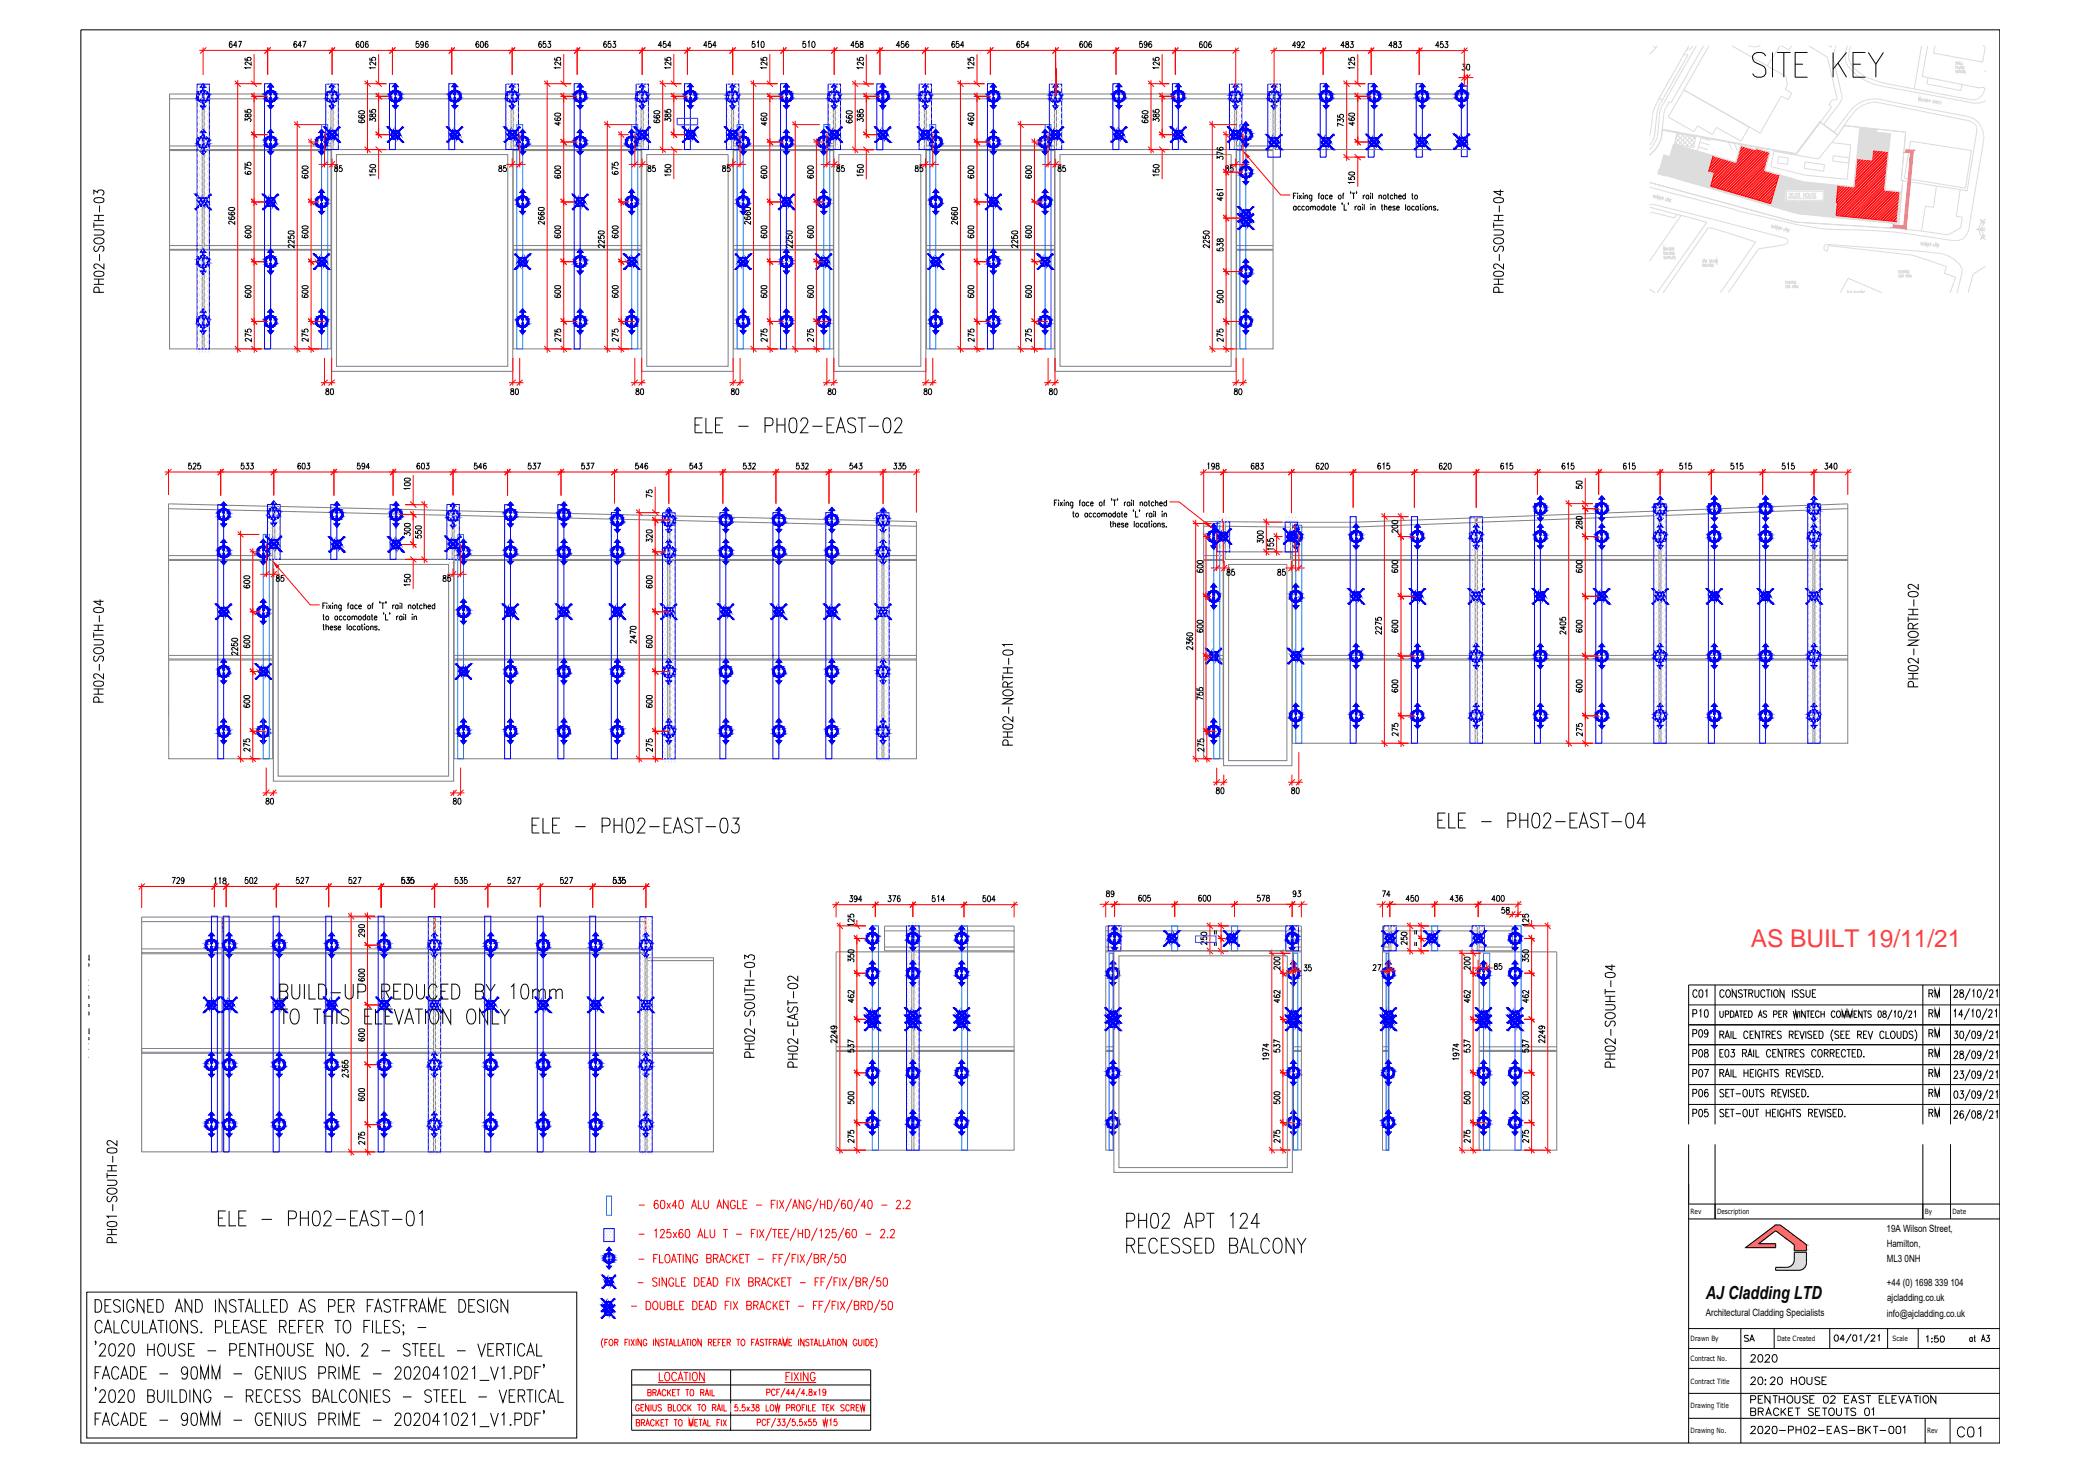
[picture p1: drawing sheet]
<svg xmlns="http://www.w3.org/2000/svg" width="420mm" height="297mm" viewBox="0 0 420 297" stroke-linecap="round" stroke-linejoin="round" font-family="sans-serif">
<defs><g id="words">
<text font-size="8.8" x="353.1" y="16.9">SITE KEY</text>
<g font-size="6.2">
<text x="139.3" y="88.5">ELE - PH02-EAST-02</text>
<text x="106.5" y="169.3">ELE - PH02-EAST-03</text>
<text x="289.3" y="168.3">ELE - PH02-EAST-04</text>
<text x="43" y="248.7">ELE - PH02-EAST-01</text>
</g>
<text font-size="5.3" fill="#f00" x="147.1" y="283.6">PCF/44/4.8x19</text>
<text font-size="5.3" x="394.4" y="291.4">C01</text>
<g font-size="4.9">
<text x="388.4" y="140.1" transform="rotate(-90 388.4 140.1)">PH02-NORTH-02</text>
<text x="340.8" y="206.7">P10</text>
<text x="388.4" y="206.7">RM</text>
<text x="153.5" y="214.8" transform="rotate(-90 153.5 214.8)">PH02-SOUTH-03</text>
<text x="340.8" y="214.8">P08</text>
<text x="388.4" y="214.8">RM</text>
<text x="340.8" y="226.8">P05</text>
<text x="388.4" y="226.8">RM</text>
<text x="24.7" y="252.2" transform="rotate(-90 24.7 252.2)">PH01-SOUTH-02</text>
</g>
<text font-size="4.9" fill="#ff2755" x="353.5" y="191.2">AS BUILT 19/11/21</text>
<g font-size="4.4">
<text x="340.8" y="202.5">C01</text>
<text x="388.4" y="202.5">RM</text>
<text x="340.8" y="210.6">P09</text>
<text x="388.4" y="210.6">RM</text>
<text x="340.8" y="218.7">P07</text>
<text x="388.4" y="218.7">RM</text>
<text x="340.8" y="222.6">P06</text>
<text x="388.4" y="222.6">RM</text>
<text x="352.4" y="276.2">2020</text>
<text x="352.4" y="280.8">20:20 HOUSE</text>
<text x="352.4" y="290.7">2020-PH02-EAS-BKT-001</text>
</g>
<text font-size="4" x="351.4" y="272">SA</text>
<text font-size="3.6" x="344.4" y="262.3">AJ Cladding LTD</text>
<text font-size="2.6" x="19.1" y="214.8" transform="rotate(-90 19.1 214.8)">PH02-SOUTH-02</text>
<g font-size="2">
<text x="380.9" y="248.8">19A Wilson Street,</text>
<text x="380.9" y="251.8">Hamilton,</text>
<text x="380.9" y="254.9">ML3</text>
<text x="384.5" y="254.9">0NH</text>
<text x="381" y="259.7">+44 (0) 1698</text>
<text x="381" y="262.8">ajcladding.co.uk</text>
<text x="390.6" y="259.7">339</text>
<text x="393.8" y="259.7">104</text>
<text x="344.4" y="265.8">Architectural Cladding Specialists</text>
<text x="380.9" y="265.9">info@ajcladding.co.uk</text>
</g>
<g font-size="1.5">
<text x="341.3" y="245.2">Rev</text>
<text x="346.7" y="245.1">Description</text>
<text x="388.6" y="245.1">By</text>
<text x="394.2" y="245.2">Date</text>
<text x="341.3" y="270.7">Drawn By</text>
<text x="341.3" y="274.8">Contract No.</text>
<text x="358.8" y="270.8">Date Created</text>
<text x="382.1" y="270.8">Scale</text>
<text x="341.3" y="279.4">Contract Title</text>
<text x="341.3" y="284.3">Drawing Title</text>
<text x="341.3" y="289.3">Drawing No.</text>
<text x="389.1" y="289.4">Rev</text>
</g>
</g></defs>
<!-- layer: SA-GENIUS PANELS -->
<g fill="none" stroke="#808080" stroke-width=".2">
<path d="M34.2 19h6.6v51.5h-6.6zM34.2 20h6.6M41.2 19h25.6v51.5h-25.6zM41.2 20h25.6M67.3 19h35.9v11.2h-35.9zM67.3 20h35.9M103.6 19h25.8v51.5h-25.8zM103.6 20h25.8M129.9 19h17.8v11.2h-17.8zM129.9 20h17.8M148.1 19h20.2v51.5h-20.2zM148.1 20h20.2"/>
<path d="M168.6 19h18v11.2h-18zM168.6 20h18M187 19h25.9v51.5h-25.8zM187 20h25.9M213.3 19h36v11.2h-36zM213.3 20h36M249.7 19h7.3v51.5h-7.3zM249.7 20h7.3M257.5 19h38.8v11.2h-38.8zM257.5 20h38.8M34.2 30.2h6.6M34.2 30.4h6.6"/>
<path d="M34.2 29.5h6.6M41.2 30.2h25.6M41.2 30.4h25.6M41.2 29.5h25.6M103.6 30.2h25.8M103.6 30.4h25.8M103.6 29.5h25.8M148.1 30.2h20.2M148.1 30.4h20.2M148.1 29.5h20.2M187 30.2h25.9M187 30.4h25.9"/>
<path d="M187 29.5h25.9M249.7 30.2h7.3M249.7 30.4h7.3M249.7 29.5h7.3M34.2 50.5h6.6M34.2 50.3h6.6M34.2 49.6h6.6M41.2 50.5h25.6M41.2 50.3h25.6M41.2 49.6h25.6M103.6 50.5h25.8M103.6 50.3h25.8"/>
<path d="M103.6 49.6h25.8M148.1 50.5h20.2M148.1 50.3h20.2M148.1 49.6h20.2M187 50.5h25.9M187 50.3h25.9M187 49.6h25.9M249.7 50.5h7.3M249.7 50.3h7.3M249.7 49.6h7.3M34 101.7l21.1 .5v51h-21zM34 102.7l21.1 .5"/>
<path d="M34.1 113.2h21M34.1 113h21M34.1 112.2h21M55.5 102.2l35.8 .9v9.9h-35.8zM55.5 103.2l35.8 .9M91.7 113.2h43.1M91.7 113h43.1M91.7 104.1l43.1 1M91.7 112.2h43.1M134.8 104.2v49h-43.1v-50.1l86.4 2.1v48h-42.9v-49M135.2 113.2h42.9M135.2 113h42.9"/>
<path d="M135.2 105.1l42.9 1M135.2 112.2h42.9M178.5 105.2l6.5 .1v47.9h-6.5zM178.5 113.2h6.5M178.5 113h6.5M178.5 106.1l6.5 .2M178.5 112.2h6.5M243 105.3h4v47.9h-4zM243 113.2h4M243 113h4M243 106.3h4M243 112.2h4"/>
<path d="M247.4 105.3l13.1 .2v7.5h-13.1zM247.4 106.3l13.1 .1M260.9 105.5h12.1l24.8-.9v45.5h-36.9zM260.9 113.2h36.9M260.9 113h36.9M260.9 112.2h36.9M297.8 105.5l-24.8 .9h-12.1M298.3 104.6l36.7-1.4v46.9h-36.7zM298.3 113.2h36.7M298.3 113h36.7M298.3 112.2h36.7M335 104.1l-36.7 1.4"/>
<path d="M335.4 103.2l30.6-1.2v48.1h-30.6zM335.4 113.2h30.6M335.4 113h30.6M335.4 112.2h30.6M366 103l-30.6 1.1M366.4 102l6.7-.3v48.4h-6.7zM366.4 113.2h6.7M366.4 113h6.7M366.4 112.2h6.7M373.1 102.7l-6.7 .2M34.1 133.1h21M34.1 133.3h21"/>
<path d="M34.1 132.3h21M91.7 133.1h43.1M91.7 133.3h43.1M91.7 132.3h43.1M135.2 133.1h42.9M135.2 133.3h42.9M135.2 132.3h42.9M178.5 133.1h6.5M178.5 133.3h6.5M178.5 132.3h6.5M243 133.1h4M243 133.3h4"/>
<path d="M243 132.3h4M260.9 133.1h36.9M260.9 133.3h36.9M260.9 132.3h36.9M298.3 133.1h36.7M298.3 133.3h36.7M298.3 132.3h36.7M335.4 133.1h30.6M335.4 133.3h30.6M335.4 132.3h30.6M366.4 133.1h6.7M366.4 133.3h6.7"/>
<path d="M366.4 132.3h6.7M28.6 185.2h16.2v27.5h-16.2zM28.6 186.1h16.2M28.6 192.4h16.2M28.6 192.6h16.2M28.6 191.6h16.2M45.2 185.2h42.3v47.4h-42.3zM45.2 186.1h42.3M45.2 192.4h42.3M45.2 192.6h42.3M45.2 191.6h42.3M87.9 185.2h42.3v47.4h-42.3z"/>
<path d="M87.9 186.1h42.3M87.9 192.4h42.3M87.9 192.6h42.3M87.9 191.6h42.3M130.6 193.4h13.4v39.2h-13.4zM130.6 194h13.4M178.6 188h5.5M178.6 191.2h5.5M184.1 192h-5.5v-5h5.5v45.3h-15.3v-40.1h15.3M184.5 187h20.3v45.3h-20.3zM184.5 188h20.3M184.5 192h20.3"/>
<path d="M184.5 192.2h20.3M184.5 191.2h20.3M223.3 187h1.5v45.3h-1.5zM223.3 188h1.5M223.3 192h1.5M223.3 192.2h1.5M223.3 191.2h1.5M225.2 187h35.5v5h-35.5zM225.2 188h35.5M261.1 187h1.6v45.2h-1.6zM261.1 188h1.6M261.1 192h1.6"/>
<path d="M261.1 192.2h1.6M261.1 191.2h1.6M279.1 187h1.3v45.3h-1.3zM279.1 188h1.3M279.1 192h1.3M279.1 192.2h1.3M279.1 191.2h1.3M280.8 187h17.5v5h-17.5zM280.8 188h17.5M298.6 192.2h15.7v40.1h-15.7zM298.6 188h6.7M298.6 187h6.7v5h-6.7z"/>
<path d="M298.6 191.2h6.7M28.6 211.7h16.2v20.9h-16.2zM28.6 212.5h16.2M28.6 211.7h16.2M45.2 212.5h42.3M45.2 212.7h42.3M45.2 211.7h42.3M87.9 212.5h42.3M87.9 212.7h42.3M87.9 211.7h42.3M130.6 212.5h13.4M130.6 212.7h13.4"/>
<path d="M130.6 211.7h13.4M168.8 212.1h15.3M168.8 212.3h15.3M168.8 211.4h15.3M184.5 212.1h20.3M184.5 212.3h20.3M184.5 211.4h20.3M223.3 212.1h1.5M223.3 212.3h1.5M223.3 211.4h1.5M261.1 212.1h1.6M261.1 212.3h1.6"/>
<path d="M261.1 211.4h1.6M279.1 212.1h1.3M279.1 212.3h1.3M279.1 211.4h1.3M298.6 212.1h15.7M298.6 212.3h15.7M298.6 211.4h15.7"/>
</g>
<!-- layer: SA-CTR -->
<g fill="none" stroke="#f00" stroke-width=".2">
<path d="M41 19.5v.5M67 19.5v.5M103.4 19.5v.5M129.7 19.5v.5M147.9 19.5v.5M168.4 19.5v.5M186.8 19.5v.5M213.1 19.5v.5M249.5 19.5v.5M257.2 19.5v.5M295.1 19.5v.5M41 20.1v.1"/>
<path d="M41 20.4v.4M67 20.1v.1M67 20.4v.4M103.4 20.1v.1M103.4 20.4v.4M129.7 20.1v.1M129.7 20.4v.4M147.9 20.1v.1M147.9 20.4v.4M168.4 20.1v.1M168.4 20.4v.4M186.8 20.1v.1"/>
<path d="M186.8 20.4v.4M213.1 20.1v.1M213.1 20.4v.4M249.5 20.1v.1M249.5 20.4v.4M257.2 20.1v.1M257.2 20.4v.4M295.1 20.1v.1M295.1 20.4v.4M55.3 105.6v.5M247 105.9v.8M247 106.8v.1"/>
<path d="M247 107v.8M298.1 104.6v.9M335.2 104.7v.6M366.3 104.7v.7M45 185.2v.4M45 185.7v.1M45 185.9v.7M45 186.7v.1M45 187v.6M45 187.7v.1M45 188v.3M87.7 185.2v.4"/>
<path d="M87.7 185.7v.1M87.7 185.9v.7M87.7 186.7v.1M87.7 187v.6M87.7 187.7v.1M87.7 188v.3M130.4 185.2v.4M130.4 185.7v.1M130.4 185.9v.7M130.4 186.7v.1M130.4 187v.6M130.4 187.7v.1"/>
<path d="M130.4 188v.3"/>
</g>
<!-- layer: SA-WINDOWS -->
<g fill="none" stroke="#808080" stroke-width=".2">
<path d="M67 30.2h36.5v44.8h-36.5zM67.9 31.2h34.6v42.8h-34.6zM129.6 30.2h18.4v44.8h-18.4zM130.6 31.2h16.4v42.8h-16.4zM168.3 30.2h18.6v44.8h-18.6zM169.4 31.2h16.5v42.8h-16.5zM213 30.2h36.6v44.8h-36.6zM214 31.2h34.6v42.8h-34.6zM55.2 113h36.4v44.7h-36.4zM56.2 114h34.4v42.7h-34.4zM247 111.4h13.8v43.2h-13.8zM248.1 114h11.7v39.6h-11.7z"/>
<path d="M224.9 192h36v44.7h-36zM225.9 193h34v42.8h-34z"/>
</g>
<!-- layer: TEXT -->
<g fill="none" stroke="#000" stroke-width=".2">
<path d="M19 39.3v-.9l.7 .5a.63 .63 0 0 1 .8-.5 .63 .63 0 0 1 .4 .9l-.3 .1M302.9 38.3v1.1l-1.3-.7h2M19 46.4l1.7 .1a.48 .48 0 0 1 .3 .4 .48 .48 0 0 1-.3 .5l-1.7 .1M19 57.4h2M19 56.4h2M19 45.5h2M19 44.9v1.1M19 44.5h2M19 43.5h2M19.1 55a1.44 1.44 0 0 1 1.9 .2v.2a.91 .91 0 0 1-1.2 .4l-.7-.2-.1-.2zM19.1 40.1l.7-.2a.99 .99 0 0 1 1.2 .5v.1a1.2 1.2 0 0 1-1.7 .4l-.3-.4zM19.2 49.7a.52 .52 0 0 0-.2 .7 .52 .52 0 0 0 .6 .3l.4-.7a.52 .52 0 0 1 .7-.3 .52 .52 0 0 1 .3 .7l-.3 .4"/>
<path d="M19.2 48.1l1-.1a.63 .63 0 0 1 .8 .6 .63 .63 0 0 1-.8 .6h-.7a.53 .53 0 0 1-.6-.5 .53 .53 0 0 1 .3-.6zM19.9 43.5v1M19.9 56.4v1M20 59v-.7l-.2-.2a.58 .58 0 0 0-.8 .2v.7h2M20.1 41.5v1.4M20.1 51.3v1.4M21 53.2v1.1l-1.3-.9a.47 .47 0 0 0-.7 .1 .47 .47 0 0 0 .3 .7h.2M301.6 46.4l1.7 .1a.51 .51 0 0 1 0 .9l-1.7 .1M301.6 57.4h2M301.6 56.4h2M301.6 45.5h2M301.6 44.5h2"/>
<path d="M301.6 43.5h2M301.6 44.9v1.1M301.7 55a1.42 1.42 0 0 1 1.9 .2v.2a.91 .91 0 0 1-1.2 .4l-.7-.2zM301.7 48.3a1.33 1.33 0 0 1 1.9 .2 1.07 1.07 0 0 1-.9 .8 1.07 1.07 0 0 1-1-.4zM301.7 40.1l.7-.2a.99 .99 0 0 1 1.2 .5v.1a1.17 1.17 0 0 1-1.7 .4l-.2-.2zM301.9 49.7a.52 .52 0 0 0-.3 .7 .52 .52 0 0 0 .6 .3l.6-.9 .5-.1a.65 .65 0 0 1 0 1.1M302.5 43.5v1M302.5 56.4v1M302.6 59v-.7a.55 .55 0 0 0-.5-.4 .55 .55 0 0 0-.5 .4v.7h2M302.7 41.5v1.4M302.7 51.3v1.4M303.6 53.2v1.1l-1.4-1a.43 .43 0 0 0-.6 .3l.1 .5 .3 .1"/>
<path d="M18.9 129.2h1.4a.53 .53 0 0 1 .6 .5 .53 .53 0 0 1-.6 .5h-1.4M18.9 127.7v1.1M18.9 139.1h2M18.9 128.2h2M18.9 127.3h2M18.9 126.3h2M19 137.7l.8-.2a.99 .99 0 0 1 1.1 .5v.1a.91 .91 0 0 1-1.1 .5l-.8-.2zM19 131.1a1.33 1.33 0 0 1 1.9 .1 1.07 1.07 0 0 1-.8 .9 1.07 1.07 0 0 1-1.1-.4zM19 122.9l.8-.2a.99 .99 0 0 1 1.1 .4v.1a1.17 1.17 0 0 1-1.6 .4l-.3-.1zM19.2 132.5a.52 .52 0 0 0-.3 .7 .52 .52 0 0 0 .7 .2l.4-.6a.49 .49 0 0 1 .5-.3 .49 .49 0 0 1 .4 .4l-.1 .5-.2 .1M19.8 126.3v1M19.8 139.1v1.1"/>
<path d="M20.1 124.3v1.3M20.1 134.1v1.3M20.2 121v1.2l-1.3-.8h2M20.9 136v1l-1.2-.9h-.6l-.2 .6 .2 .2 .3 .1M202.5 136.8h2M202.5 136.3v1.1M202.5 135.9h2M202.5 134.8h2M202.6 139.6a1.33 1.33 0 0 1 1.9 .2 .97 .97 0 0 1-1.5 .6 .53 .53 0 0 1-.4-.8zM202.6 131.5l.8-.3a.99 .99 0 0 1 1.1 .5v.1a1.2 1.2 0 0 1-1.7 .4l-.3-.4zM203.4 138.7v-.8l-.3-.2-.4 .1-.2 .3v.6h2M203.4 134.8v1.1"/>
<path d="M203.7 132.9v1.3M204.5 130.1h-2l.3 .4M204.5 137.7l-1.1 .5M18.9 140.2h2M20 141.8v-.7a.55 .55 0 0 0-.6-.4 .55 .55 0 0 0-.5 .4v.7h2M202.5 141.1h2l-2 1h2M202.5 148.9h2M202.5 147.8h2M202.6 146.4l.8-.2a.99 .99 0 0 1 1.1 .5v.1a1.2 1.2 0 0 1-1.7 .4l-.3-.4zM203.4 147.8v1.1M203.5 150.5v-.7l-.1-.3a.58 .58 0 0 0-.9 .3v.7h2M203.7 142.7v1.4"/>
<path d="M204.5 144.7v1l-1-.7a.62 .62 0 0 0-.9-.1l-.1 .4 .5 .3M159.2 198.8a1.42 1.42 0 0 1 1.9 .2v.2a1.28 1.28 0 0 1-2 0zM161.1 197v1.1l-1.4-1-.5 .1-.1 .5 .1 .3h.3M324.1 199.7v1.1M324.2 196.6l.8-.2a.99 .99 0 0 1 1.1 .4v.1a1.2 1.2 0 0 1-1.6 .4l-.3-.1zM325.2 198v1.3M325.4 194.7v1.2l-1.3-.8h2M159.1 206.2v1h2v-1M159.1 213.9h2M159.1 212.8h2M159.1 202.5h2M159.1 201.9v1.1"/>
<path d="M159.2 211.4l.7-.2a.99 .99 0 0 1 1.2 .5v.2a.91 .91 0 0 1-1.2 .4l-.7-.2zM159.4 203.3a.52 .52 0 0 0-.3 .7 .52 .52 0 0 0 .7 .3l.5-.9 .5-.1a.65 .65 0 0 1 0 1.1M160 206.6v.6M160 212.8v1.1M160.1 215.5v-.7a.55 .55 0 0 0-.5-.4 .55 .55 0 0 0-.5 .4v.7h2M160.2 200.2v1.4M160.2 207.8v1.3M160.4 204.9v.8M161.1 209.7v1l-1.4-.9a.43 .43 0 0 0-.6 .3l.1 .4 .3 .2M161.1 204.7l-2 .6 2 .6M324.1 202.9h1.4a.51 .51 0 0 1 .6 .3 .51 .51 0 0 1-.3 .6l-1.7 .1M324.1 213.9h2"/>
<path d="M324.1 212.8h2M324.1 202.2h2M324.1 201.2h2M324.1 200.3h2M324.2 211.4l.8-.2a.99 .99 0 0 1 1.1 .5v.2a.91 .91 0 0 1-1.1 .4l-.8-.2zM324.2 204.8a1.37 1.37 0 0 1 1.9 .1 .97 .97 0 0 1-1.5 .7 .55 .55 0 0 1-.4-.8zM324.4 206.2a.52 .52 0 0 0-.3 .7 .52 .52 0 0 0 .7 .3l.3-.7a.53 .53 0 0 1 .8-.3 .53 .53 0 0 1 .1 .9l-.2 .1M325.1 201.2v1M325.1 212.8v1.1M325.1 215.5v-.7l-.3-.4a.56 .56 0 0 0-.7 .4v.7h2M325.2 207.8v1.3M326.1 209.7v1l-1-.7-.6-.2-.3 .1-.1 .5 .2 .2 .3 .1"/>
</g>
<!-- layer: SA-BRACKET DIMS -->
<g fill="none" stroke="#f00" stroke-width=".2">
<path d="M40.2 10.2h210.1M41 9.6v5.5M47.4 16.9h5.4M48 16.2v55M50.7 19.4h3.3M51.3 10.9v6M51.3 18.7v47M54 9.6v5.5M67 9.6v5.5M73.6 16.9h4.4M74.2 16.2v14.8M75.8 19.4h3.4"/>
<path d="M76.4 10.9v6M76.4 18.7v9.3M79.2 9.6v5.5M91.2 9.6v5.5M103.4 9.6v5.5M109.9 16.9h5.4M110.5 16.2v55M113.2 19.4h3.3M113.8 10.9v6M113.8 18.7v52.5M116.5 9.6v5.5M129.7 9.6v5.5"/>
<path d="M133.2 16.9h4.4M133.8 16.2v14.8M135.5 19.4h3.3M136 10.9v6M136 18.7v9.3M138.8 9.6v5.5M147.9 9.6v5.5M151.5 16.9h5.5M152.1 16.2v55M154.8 19.4h3.4M155.4 10.9v6M155.4 18.7v47"/>
<path d="M158.2 9.6v5.5M168.4 9.6v5.5M172.1 16.9h4.3M172.7 16.2v14.8M174.3 19.4h3.4M174.9 11v5.9M174.9 18.7v9.3M177.7 9.6v5.5M186.8 9.6v5.5M193.3 16.9h5.5M193.9 16.2v55M196.6 19.4h3.4"/>
<path d="M197.3 10.9v6M197.3 18.7v52.5M200 9.6v5.5M213.1 9.6v9.9M213.3 13.8v5.2M225.3 9.6v5.5M231.8 16.9h4.3M232.4 16.2v14.8M234 19.4h3.3M234.6 10.9v6M234.6 18.7v9.3M237.3 9.6v5.5"/>
<path d="M249.5 9.6v8.2M256.5 10.2h39.9M257.2 9.6v8.2M267.2 9.6v5.5M271.3 16.9h4.4M271.9 16.2v16.3M273.5 19.4h3.3M274.1 10.9v6M274.1 18.7v10.7M276.8 9.6v5.5M286.5 9.6v5.5M294.5 15.7h3"/>
<path d="M295.6 9.6v7.9M296.3 15v2.2M50.7 27.2h3.3M59.4 25.2h5.6M60 24.4v46.8M62.2 28.7h2.1M62.8 28v43.2M64.3 33.2h4M65.5 27v6.8M67 32v1.8M73.6 30.2h4.4M75.8 27.2h3.4"/>
<path d="M76.4 30.2v6M102.2 33.2h3.9M103.4 32v1.8M104.9 27v6.8M113.2 28.7h3.3M122 25.2h5.6M122.6 24.4v46.8M124.8 27.2h2.1M125.4 26.4v44.8M126.9 33.2h4M128.2 27v6.8M129.7 32v1.8"/>
<path d="M133.2 30.2h4.4M135.5 27.2h3.3M136 30.2v6M146.7 33.2h4M147.9 32v1.8M149.4 27v6.8M154.8 28.7h3.4M160 25.2h5.5M160.6 24.4v46.8M164.2 28.7h2.2M164.8 28v43.2M165.7 33.2h4"/>
<path d="M166.9 27v6.8M168.4 32v1.8M172.1 30.2h4.3M174.3 27.2h3.4M174.9 30.2v6M185.6 33.2h4M186.8 32v1.8M188.3 27v6.8M196.6 28.7h3.4M205.5 25.2h5.6M206.1 24.4v46.8M208.3 28.7h2.1"/>
<path d="M208.9 28v43.2M210.4 33.2h3.9M211.6 27v6.8M213.1 32v1.8M231.8 30.2h4.3M234 27.2h3.3M234.6 30.2v6M244.2 25.2h5.6M244.8 24.4v46.8M247 27.2h3.9M247 34.8h3.9M247.6 26.4v44.8"/>
<path d="M248.3 33.2h3.9M249.5 32v1.8M251 27v6.8M252 31.8l6.6 7.6h1.9M271.3 31.7h4.4M273.5 28.7h3.3M274.1 31.7v6M50.7 52.8h3.3M50.7 40.8h3.3M62.2 52.8h2.1M62.2 40.8h2.1M113.2 52.8h3.3"/>
<path d="M113.2 40.8h3.3M124.8 52.8h2.1M124.8 40.8h2.1M154.8 52.8h3.4M154.8 40.8h3.4M164.2 52.8h2.2M164.2 40.8h2.2M196.6 52.8h3.4M196.6 40.8h3.4M208.3 52.8h2.1M208.3 40.8h2.1M247 54.8h3.9"/>
<path d="M247 44h3.5M47.4 70.5h5.4M50.7 64.9h3.3M51.3 64.1v7.1M59.4 70.5h5.6M62.2 64.9h3.3M64.8 77.3h2.9M65.5 72.3v5.6M67 72.3v5.6M102.8 77.3h2.9M103.5 72.3v5.6M104.9 72.3v5.6"/>
<path d="M109.9 70.5h5.4M113.2 64.9h3.3M122 70.5h5.6M124.8 64.9h3.4M127.4 77.3h2.9M128.2 72.3v5.6M129.6 72.3v5.6M147.3 77.3h2.9M148 72.3v5.6M149.4 72.3v5.6M151.5 70.5h5.5M154.8 64.9h3.4"/>
<path d="M155.5 64.1v7.1M160 70.5h6.4M164.2 64.9h3.4M166.2 77.3h2.9M166.9 72.3v5.6M168.3 72.3v5.6M186.2 77.3h2.9M186.9 72.3v5.6M188.3 72.3v5.6M193.3 70.5h5.5M196.6 64.9h3.4M205.5 70.5h5.6"/>
<path d="M208.3 64.9h3.3M210.8 77.3h3M211.6 72.3v5.6M213 72.3v5.6M244.2 70.5h5.6M247 64.9h3.3M248.8 77.3h2.9M249.6 72.3v5.6M251 72.3v5.6M33.3 95.3h152.5M34 94.7v5.3M44.6 94.7v5.4"/>
<path d="M55.3 94.7v5.3M67.4 94.7v5.4M79.4 94.7v5.4M83.4 95.9v6M91.5 94.7v5.3M102.5 94.7v5.4M113.3 94.7v5.4M124.1 94.7v7M132.3 98.3v5.2M135 94.7v7M146 94.7v7M156.7 94.7v7"/>
<path d="M167.4 94.7v7M178.3 94.7v7M185 94.7v8.8M242.3 95.3h131.5M243 94.8v8.7M247 94.8v8.8M260.8 94.8v8.8M273.2 94.8v7.7M285.6 94.8v7.7M298.1 94.8v7.7M310.4 94.8v5.1M320.1 96.5v5.2"/>
<path d="M322.8 94.8v5.1M335.2 94.8v5.1M345.5 94.8v5.1M355.9 94.8v5.1M366.3 94.8v5.1M373.1 94.8v5.1M48 107.9h4.4M48.6 107.2v46.8M50.4 111.4h2.2M51 110.7v43.3M52.6 116h3.9M53.8 109.7v6.9"/>
<path d="M55.3 114.8v1.8M56.1 114.5l6.5 7.6h1.9M80.6 110h3.5M80.6 103.9h3.5M81.8 101.9h4.5M81.8 113h4.5M83.4 103.1v7.6M83.4 113v5.9M85.7 101.1v12.6M90.3 116h3.9M91.5 114.8v1.8M93 109.7v6.9"/>
<path d="M128.4 103.5h4.7M129.1 102.8v51.2M131.7 111.4h2.7M131.7 105h3.3M132.3 104.2v49.8M236.1 101.4h2l5.5 4.3M240.8 105.7h3.8M241.4 105v49M242.9 108.3h1.6M243.5 107.6v40.8M244.5 114.7h3.9M245.6 107.5v7.8"/>
<path d="M246.8 104.7v.6M247 105.4v8.4M247.2 113.3v2M255.1 111.4h3.8M255.1 105.4h3.8M255.7 104.7v7.5M257.2 108.3h1.7M257.8 107.6v4.6M259.5 114.7h3.9M260.7 113.3v2M261.6 105.8v9.3M262.2 107.9v7.4"/>
<path d="M278.9 104.3h5.5M279.5 103.6v47.2M282.2 108.3h3.4M282.9 103.6v47.2M316.1 101.7h5.5M316.7 100.9v49.9M319.4 108.3h3.4M319.4 102.7h3.4M320.1 102v48.8M50.4 135.6h2.2M50.4 123.5h2.2M131.7 135.6h3.3"/>
<path d="M131.7 123.5h3.3M242.9 132.5h1.6M242.9 120.4h1.6M282.2 132.5h3.4M282.2 120.4h3.4M319.4 132.5h3.4M319.4 120.4h3.4M48 153.2h4.6M50.4 147.7h3.4M53.7 155v5.7M55.2 159.6v1.1M91.6 159.6v1.1"/>
<path d="M93 155v5.7M128.4 153.2h5.4M131.7 147.7h3.3M240.8 153.2h3.8M242.9 147.7h2.7M243.7 146.9v7.1M244.9 158h2.9M245.6 155v3.6M247.1 156.4v2.2M260.1 158h2.9M260.8 156.4v2.2M262.2 151.9v6.7"/>
<path d="M278.9 150.1h5.5M282.2 144.5h3.4M316.1 150.1h5.5M319.4 144.5h3.4M27.9 179h103.3M28.6 178.4v5M43.3 178.4v4.8M45.7 178.4v4.8M53 160.1h3M55.8 178.4v4.9M66.4 178.4v4.8M76.9 178.4v4.9"/>
<path d="M87.7 178.4v4.9M90.8 160.1h3M98.5 178.4v4.9M109.1 178.4v4.8M119.7 178.4v4.9M130.4 178.4v4.9M70.3 185h5.5M70.9 184.2v49.2M73.6 190.9h3.3M74.2 184.2v43.6M168 182.7h37.5M168.8 182.1v3.1"/>
<path d="M169 187h5.8M169.6 186.2v46.8M172.4 196.5h2.4M172.4 189.5h2.4M173 185.8v1.2M173 188.7v44.3M176.7 182.1v3.1M184.3 182.1v3.1M194.6 182.1v3.1M204.8 182.1v3.1M222 182.6h42M223.3 182v3.2"/>
<path d="M224.8 192h.4M225 182v3.2M237.2 182v3.2M243.7 192h4.4M243.7 187h4.4M244.3 186.2v6.6M245.9 189.5h2.2M246.5 186.2v6.6M249.2 182v3.2M256.2 192.5h4.3M256.8 191.7v41.3M258.4 196.5h2.1"/>
<path d="M259 191.7v41.3M259.7 196.1h3.1M260.7 192h.4M260.9 182v3.2M260.9 193.8v2.9M261.6 194.3v2.4M262.7 182v3.2M277.9 182.6h29.3M278.9 196h2.9M279.1 182v3.2M280.1 194.3v2.3M280.4 192h.4"/>
<path d="M280.6 182v3.2M280.6 193.8v2.8M284.1 192h4.4M284.1 187h4.4M284.7 186.2v6.6M286.3 189.5h2.2M286.9 186.2v6.6M289.7 182v3.2M294.6 192.5h4.3M295.2 191.7v41.3M296.8 196.5h2.1M297.3 195.5h4.1"/>
<path d="M297.4 191.7v41.3M298.3 192h.3M298.4 182v3.2M298.4 193.8v2.3M300.2 194.3v1.8M304.1 184.7h3.6M305.3 184v1.2M306.5 182v3.2M307.7 196.5h2.1M307.7 187h5.4M307.7 189.5h2.1M309.2 185.8v1.2"/>
<path d="M309.2 188.7v44.3M312.5 186.2v46.8M73.6 215h3.3M73.6 202.9h3.3M172.4 216.6h2.4M172.4 205.8h2.4M258.4 216.6h2.1M258.4 205.8h2.1M296.8 216.6h2.1M296.8 205.8h2.1M307.7 216.6h2.1M307.7 205.8h2.1"/>
<path d="M70.3 232.6h5.5M73.6 227.1h3.3M74.2 226.3v7.1M169 232.3h5.8M172.4 226.7h3.7M256.2 232.2h4.3M258.4 226.7h3M294.6 232.3h4.3M296.8 226.7h3.4M307.7 226.7h2.1M307.7 232.3h5.4"/>
</g>
<!-- layer: 0 -->
<g fill="none" stroke="#f00" stroke-width=".2">
<path d="M41.6 9.6l-1.2 1.2M47.4 16.3l1.2 1.2M50.7 18.9l1.2 1.1M50.7 16.3l1.2 1.2M54.6 9.6l-1.2 1.2M67.6 9.6l-1.2 1.2M73.6 16.3l1.2 1.2M75.8 18.8l1.3 1.2M75.8 16.3l1.3 1.2M79.8 9.6l-1.2 1.2M91.8 9.6l-1.2 1.2M104 9.6l-1.2 1.2"/>
<path d="M109.9 16.3l1.2 1.2M113.2 18.9l1.2 1.1M113.2 16.3l1.2 1.2M117.1 9.6l-1.2 1.2M130.3 9.6l-1.2 1.2M133.2 16.3l1.2 1.2M135.5 18.8l1.2 1.2M135.5 16.3l1.2 1.2M139.4 9.6l-1.2 1.2M148.5 9.6l-1.2 1.2M151.5 16.3l1.2 1.2M154.8 18.9l1.3 1.1"/>
<path d="M154.8 16.3l1.3 1.2M158.8 9.6l-1.2 1.2M169.1 9.6l-1.3 1.2M172.1 16.4l1.2 1.1M174.3 18.9l1.2 1.1M174.3 16.4l1.2 1.1M178.3 9.6l-1.3 1.2M187.4 9.6l-1.2 1.2M193.3 16.3l1.2 1.2M196.6 18.9l1.3 1.1M196.6 16.3l1.3 1.2M200.6 9.6l-1.2 1.2"/>
<path d="M213.7 9.6l-1.2 1.2M225.9 9.6l-1.2 1.2M231.8 16.3l1.2 1.2M234 18.8l1.2 1.2M234 16.3l1.2 1.2M237.9 9.6l-1.2 1.2 1.2-1.2M250.1 9.6l-1.2 1.2M257.8 9.6l-1.1 1.2M267.7 9.6l-1.1 1.2M271.3 16.3l1.2 1.2M273.5 18.8l1.2 1.2M273.5 16.3l1.2 1.2"/>
<path d="M277.4 9.6l-1.1 1.2M287.2 9.6l-1.3 1.2M296.3 15l-1.3 1.3M296.3 9.6l-1.3 1.2M296.9 15l-1.3 1.3M50.7 26.6l1.2 1.2M59.4 24.6l1.2 1.2M62.2 28.1l1.2 1.2M66.2 32.6l-1.3 1.2M67.6 32.6l-1.2 1.2M73.6 29.6l1.2 1.2M75.8 26.6l1.3 1.2"/>
<path d="M75.8 29.6l1.3 1.2M104 32.6l-1.2 1.2M105.5 32.6l-1.2 1.2M113.2 28.1l1.2 1.2M122 24.6l1.2 1.2M124.8 26.6l1.2 1.2M128.8 32.6l-1.3 1.2M130.3 32.6l-1.2 1.2M133.2 29.6l1.2 1.2M135.5 26.6l1.2 1.2M135.5 29.6l1.2 1.2M148.5 32.6l-1.2 1.2"/>
<path d="M150.1 32.6l-1.3 1.2M154.8 28.1l1.3 1.2M160 24.6l1.1 1.2M164.2 28.1l1.3 1.2M167.5 32.6l-1.2 1.2M169.1 32.6l-1.3 1.2M172.1 29.6l1.2 1.2M174.3 26.6l1.2 1.2M174.3 29.6l1.2 1.2M187.4 32.6l-1.2 1.2M188.9 32.6l-1.2 1.2M196.6 28.1l1.3 1.2"/>
<path d="M205.5 24.6l1.2 1.2M208.3 28.1l1.2 1.2M212.2 32.6l-1.2 1.2M213.7 32.6l-1.2 1.2M231.8 29.6l1.2 1.2M234 26.6l1.2 1.2M234 29.6l1.2 1.2M244.2 24.6l1.1 1.2M247 34.1l1.1 1.3M247 26.6l1.1 1.2M250.1 32.6l-1.2 1.2M251.6 32.6l-1.2 1.2"/>
<path d="M271.3 31.1l1.2 1.2M273.5 28.1l1.2 1.2M273.5 31.1l1.2 1.2M50.7 52.3l1.2 1.1M50.7 40.1l1.2 1.3M62.2 52.3l1.2 1.1M62.2 40.1l1.2 1.3M113.2 52.3l1.2 1.1M113.2 40.1l1.2 1.3M124.8 52.3l1.2 1.1M124.8 40.1l1.2 1.3M154.8 52.3l1.3 1.1"/>
<path d="M154.8 40.1l1.3 1.3M164.2 52.3l1.3 1.1M164.2 40.1l1.3 1.3M196.6 52.3l1.3 1.1M196.6 40.1l1.3 1.3M208.3 52.3l1.2 1.1M208.3 40.1l1.2 1.3M247 54.2l1.1 1.3M247 43.4l1.1 1.2M47.4 69.9l1.2 1.1M50.7 64.3l1.2 1.2M50.7 69.9l1.2 1.1"/>
<path d="M59.4 69.9l1.2 1.1M62.2 64.3l1.2 1.2M62.2 69.9l1.2 1.1M66.2 76.7l-1.3 1.2M67.5 76.7l-1.2 1.2M104.1 76.7l-1.2 1.2M105.5 76.7l-1.2 1.2M109.9 69.9l1.2 1.1M113.2 64.3l1.2 1.2M113.2 64.3l1.3 1.2M113.2 69.9l1.3 1.1M122 69.9l1.2 1.1"/>
<path d="M124.8 64.3l1.2 1.2M124.8 69.9l1.2 1.1M128.8 76.7l-1.3 1.2M130.2 76.7l-1.3 1.2M148.6 76.7l-1.2 1.2M150.1 76.7l-1.3 1.2M151.5 69.9l1.2 1.1M154.8 64.3l1.3 1.2M154.9 69.9l1.2 1.1M160 69.9l1.1 1.1M164.2 64.3l1.3 1.2M164.2 69.9l1.3 1.1"/>
<path d="M167.5 76.7l-1.2 1.2M168.9 76.7l-1.1 1.2M187.5 76.7l-1.2 1.2M188.9 76.7l-1.2 1.2M193.3 69.9l1.2 1.1M196.6 64.3l1.3 1.2M196.7 69.9l1.2 1.1M205.5 69.9l1.2 1.1M208.3 64.3l1.2 1.2M208.3 69.9l1.2 1.1M212.2 76.7l-1.2 1.2M213.6 76.7l-1.2 1.2"/>
<path d="M244.2 69.9l1.1 1.1M247 64.3l1.1 1.2M247 69.9l1.1 1.1M250.2 76.7l-1.2 1.2M251.6 76.7l-1.2 1.2M34.6 94.7l-1.2 1.2M45.2 94.7l-1.2 1.2M55.9 94.7l-1.2 1.2M68 94.7l-1.2 1.2M80 94.7l-1.2 1.2M92.1 94.7l-1.2 1.2M103.1 94.7l-1.2 1.2"/>
<path d="M113.9 94.7l-1.3 1.2M124.7 94.7l-1.3 1.2M135.6 94.7l-1.2 1.2M146.5 94.7l-1.1 1.2M157.3 94.7l-1.2 1.2M168 94.7l-1.3 1.2M178.9 94.7l-1.2 1.2M185.6 94.7l-1.2 1.2M243.6 94.8l-1.2 1.1M247.6 94.8l-1.2 1.1M261.4 94.8l-1.3 1.1M273.8 94.8l-1.2 1.1"/>
<path d="M286.2 94.8l-1.2 1.1M298.6 94.8l-1.1 1.1M311 94.8l-1.2 1.1M323.4 94.8l-1.2 1.1M335.8 94.8l-1.3 1.1M346.1 94.8l-1.2 1.1M356.5 94.8l-1.2 1.1M366.8 94.8l-1.2 1.1M373.7 94.8l-1.2 1.1M48 107.3l1.2 1.2M50.4 110.8l1.2 1.3M54.4 115.3l-1.2 1.3"/>
<path d="M55.9 115.3l-1.2 1.3M82.8 109.3l1.3 1.2M82.8 103.3l1.3 1.2M82.8 101.3l1.3 1.2M82.8 112.4l1.3 1.2M85.1 101.3l1.2 1.2M85.1 112.4l1.2 1.2M92.1 115.3l-1.2 1.3M93.6 115.3l-1.2 1.3M128.4 102.9l1.3 1.2M131.7 110.8l1.2 1.3M131.7 104.4l1.2 1.2"/>
<path d="M131.7 102.9l1.2 1.2M240.8 105.1l1.2 1.2M242.9 119.8l1.2 1.2M242.9 107.7l1.2 1.2M246.3 114.1l-1.2 1.2M247.8 114.1l-1.2 1.2M255.1 104.8l1.2 1.2M255.1 110.8l1.2 1.3M257.2 107.7l1.1 1.2M257.2 110.8l1.1 1.3M261.3 114.1l-1.2 1.2M262.8 114.1l-1.2 1.2"/>
<path d="M278.9 103.7l1.2 1.2M282.2 119.8l1.2 1.2M282.2 107.7l1.2 1.2M282.2 103.7l1.2 1.2M316.1 101.1l1.3 1.2M319.4 119.8l1.3 1.2M319.4 107.7l1.3 1.2M319.4 102.1l1.3 1.2M319.4 101.1l1.3 1.2M50.4 135l1.2 1.2M50.4 122.9l1.2 1.2M131.7 135l1.2 1.2"/>
<path d="M131.7 122.9l1.2 1.2M242.9 131.9l1.2 1.2M282.2 131.9l1.2 1.2M319.4 131.9l1.3 1.2M48 152.6l1.2 1.2M50.4 147.1l1.2 1.2M50.4 152.6l1.2 1.2M54.4 159.5l-1.2 1.2M55.8 159.5l-1.2 1.2M92.2 159.5l-1.2 1.2M93.6 159.5l-1.2 1.2M128.4 152.6l1.3 1.2"/>
<path d="M131.7 147.1l1.2 1.2-1.2-1.2M131.7 152.6l1.2 1.2M240.8 152.6l1.2 1.2M242.9 147.1l1.2 1.2M243.1 147.1l1.1 1.2M243.1 152.6l1.1 1.2M246.3 157.4l-1.2 1.2M247.7 157.4l-1.2 1.2M261.4 157.4l-1.1 1.2M262.8 157.4l-1.2 1.2M278.9 149.5l1.2 1.2M282.2 143.9l1.3 1.3"/>
<path d="M282.3 149.5l1.2 1.2M316.1 149.5l1.3 1.2M319.4 143.9l1.3 1.3M319.5 143.9l1.2 1.3M319.5 149.5l1.2 1.2M29.2 178.4l-1.2 1.2M43.9 178.4l-1.2 1.2M46.3 178.4l-1.2 1.2M56.4 178.4l-1.3 1.2M67 178.4l-1.2 1.2M77.5 178.4l-1.1 1.2M88.3 178.4l-1.2 1.2"/>
<path d="M99.1 178.4l-1.2 1.2M109.7 178.4l-1.2 1.2M120.3 178.4l-1.2 1.2M131 178.4l-1.2 1.2M70.3 184.4l1.2 1.2M73.6 190.3l1.2 1.1M73.6 184.4l1.2 1.2M169 186.4l1.2 1.2M169.4 182.1l-1.2 1.2M172.4 195.9l1.2 1.2M172.4 188.9l1.2 1.2M172.4 186.4l1.2 1.2"/>
<path d="M177.4 182.1l-1.3 1.2M184.9 182.1l-1.2 1.2M195.2 182.1l-1.2 1.2M205.4 182.1l-1.2 1.2M223.8 182l-1.2 1.2M225.6 182l-1.2 1.2M237.8 182l-1.2 1.2M243.7 186.4l1.2 1.2M243.7 191.4l1.2 1.2M245.9 188.9l1.2 1.2M245.9 191.4l1.2 1.2M245.9 186.4l1.2 1.2"/>
<path d="M249.9 182l-1.2 1.2M256.2 191.9l1.2 1.2M258.4 195.9l1.2 1.2M258.4 191.9l1.2 1.2M261.5 195.4l-1.2 1.3M261.5 182l-1.2 1.2M262.2 195.4l-1.2 1.3M263.4 182l-1.2 1.2M279.7 182l-1.2 1.2M280.7 195.4l-1.2 1.2M281.2 182l-1.2 1.2M281.2 195.4l-1.2 1.2"/>
<path d="M284.1 186.4l1.2 1.2M284.1 191.4l1.2 1.2M286.3 188.9l1.3 1.2M286.3 191.4l1.3 1.2M286.3 186.4l1.3 1.2M290.3 182l-1.2 1.2M294.6 191.9l1.2 1.2M296.8 195.9l1.2 1.2M296.8 191.9l1.2 1.2M299.1 182l-1.3 1.2M299.1 194.9l-1.3 1.2M300.8 194.9l-1.3 1.2"/>
<path d="M305.9 184l-1.2 1.3M307.1 184l-1.2 1.3M307.1 182l-1.2 1.2M308.6 195.9l1.2 1.2M308.6 188.9l1.2 1.2M308.6 186.4l1.2 1.2M311.9 186.4l1.2 1.2M73.6 214.4l1.2 1.2M73.6 202.3l1.2 1.3M172.4 216l1.2 1.2M172.4 205.2l1.2 1.2M258.4 216l1.2 1.2"/>
<path d="M258.4 205.2l1.2 1.2M296.8 216l1.2 1.2M296.8 205.2l1.2 1.2M308.6 216l1.2 1.2M308.6 205.2l1.2 1.2M70.3 232l1.2 1.2M73.6 226.5l1.2 1.2-1.2-1.2M73.6 232l1.2 1.2M169 231.6l1.2 1.2M172.4 226.1l1.2 1.2M172.4 231.6l1.2 1.2M256.2 231.6l1.2 1.2"/>
<path d="M258.4 226.1l1.2 1.2M258.4 231.6l1.2 1.2M294.6 231.6l1.2 1.2M296.8 226.1l1.2 1.2M296.8 231.6l1.2 1.2M308.6 226.1l1.2 1.2M308.6 231.6l1.2 1.2M311.9 231.6l1.2 1.2"/>
</g>
<!-- layer: SA-BRACKET DIMS -->
<g fill="none" stroke="#000" stroke-width=".2">
<path d="M46.8 8.6l-.1-.2a.7 .7 0 0 0-.1 1.2 .35 .35 0 0 0 .3-.5 .35 .35 0 0 0-.6-.1v.2M47.9 9.2h-.7l.5-.8v1.2M48.1 8.4h.7l-.5 1.2M49.5 11.7v.4l.5 .1a.35 .35 0 0 1 0-.6 .35 .35 0 0 1 .5 .1 .35 .35 0 0 1-.1 .5M50.7 13.7h-1.2l.2 .2M50.7 12.5v.6l-.8-.5a.29 .29 0 0 0-.4 .1 .29 .29 0 0 0 .3 .4M59.9 8.6l-.2-.2a.75 .75 0 0 0-.1 1.2 .35 .35 0 0 0 .4-.5 .35 .35 0 0 0-.6-.1l-.1 .2M60.9 9.2h-.7l.4-.8v1.2M61.1 8.4h.7l-.5 1.2M72.5 8.6l-.2-.2a.7 .7 0 0 0-.1 1.2 .35 .35 0 0 0 .3-.5 .35 .35 0 0 0-.5-.1l-.1 .2M72.9 8.4h.2a.75 .75 0 0 1 .1 1.2l-.4-.2zM74.3 8.6l-.2-.2a.75 .75 0 0 0 0 1.2 .35 .35 0 0 0 .3-.5 .35 .35 0 0 0-.6-.1v.2"/>
<path d="M74.7 11.7v.4l.5 .1a.36 .36 0 0 1 0-.6 .36 .36 0 0 1 .5 .1 .36 .36 0 0 1-.1 .5M75.8 13.7h-1.1l.2 .2M75.8 12.5v.6l-.8-.6a.3 .3 0 0 0-.3 .3 .3 .3 0 0 0 .2 .3M84.5 8.4h-.4l-.1 .5a.37 .37 0 0 1 .6 0 .37 .37 0 0 1-.1 .6 .37 .37 0 0 1-.5-.1M85.5 8.8l-.1 .3a.34 .34 0 0 1-.5-.3 .34 .34 0 0 1 .5-.4l.1 .4a.55 .55 0 0 1-.4 .8l-.2-.2M86.4 8.6l-.1-.2a.72 .72 0 0 0-.1 1.2 .35 .35 0 0 0 .3-.5 .35 .35 0 0 0-.6-.1v.2M96.6 8.6l-.1-.2a.7 .7 0 0 0-.1 1.2 .35 .35 0 0 0 .3-.5 .35 .35 0 0 0-.4-.2l-.2 .3M97.1 8.4h.2a.72 .72 0 0 1 0 1.2 .87 .87 0 0 1-.2-1.2zM98.5 8.6l-.2-.2a.72 .72 0 0 0-.1 1.2 .35 .35 0 0 0 .4-.5 .35 .35 0 0 0-.6-.1l-.1 .2M109.3 8.6l-.2-.2a.7 .7 0 0 0 0 1.2 .35 .35 0 0 0 .3-.5 .35 .35 0 0 0-.5-.2l-.2 .3M110.2 8.4h-.5v.5a.36 .36 0 0 1 .5 0 .36 .36 0 0 1-.1 .5 .36 .36 0 0 1-.5 0M110.6 8.4h.6l-.3 .4a.36 .36 0 0 1 .3 .6 .36 .36 0 0 1-.6 0"/>
<path d="M112 11.7v.4l.5 .1a.36 .36 0 0 1 0-.6 .36 .36 0 0 1 .5 .1 .36 .36 0 0 1 0 .5M113.2 13.7h-1.2l.2 .2M113.2 12.5v.6l-.9-.6a.3 .3 0 0 0-.3 .3 .3 .3 0 0 0 .3 .3M122.4 8.6l-.2-.2a.7 .7 0 0 0 0 1.2 .35 .35 0 0 0 .3-.5 .35 .35 0 0 0-.5-.2l-.1 .3M123.3 8.4h-.5v.5a.36 .36 0 0 1 .5 0 .36 .36 0 0 1 0 .5 .36 .36 0 0 1-.5 0M123.8 8.4h.5l-.3 .4a.36 .36 0 0 1 .3 .6 .36 .36 0 0 1-.6 0M133.7 9.2h-.7l.4-.8v1.2M134.3 11.7v.4l.5 .1a.36 .36 0 0 1 0-.6 .36 .36 0 0 1 .5 .1 .36 .36 0 0 1-.1 .5M134.4 8.4h-.4l-.1 .5a.36 .36 0 0 1 .5 0 .36 .36 0 0 1 0 .5 .36 .36 0 0 1-.5 0M135.5 13.7h-1.2l.2 .2M135.5 12.5v.6l-.9-.6a.3 .3 0 0 0-.3 .3 .3 .3 0 0 0 .2 .3M135.5 9.2h-.7l.5-.8v1.2"/>
<path d="M142.8 9.2h-.7l.5-.8v1.2M143.6 8.4h-.5v.5a.36 .36 0 0 1 .5 0 .36 .36 0 0 1-.1 .5 .36 .36 0 0 1-.5 0M144.6 9.2h-.7l.5-.8v1.2M152.4 8.4h-.5v.5a.36 .36 0 0 1 .5 0 .36 .36 0 0 1-.1 .5 .36 .36 0 0 1-.5 0M152.9 8.6l.2-.2v1.2M153.7 11.7v.4l.5 .1a.36 .36 0 0 1 0-.6 .36 .36 0 0 1 .5 .1 .36 .36 0 0 1-.1 .5M153.8 8.4h.1a.75 .75 0 0 1 .1 1.2l-.3-.2zM154.8 13.7h-1.1l.2 .2M154.8 12.5v.6l-.8-.6a.3 .3 0 0 0-.4 .3 .3 .3 0 0 0 .3 .3M162.6 8.4h-.4l-.1 .5a.36 .36 0 0 1 .5 0 .36 .36 0 0 1 0 .5 .36 .36 0 0 1-.5 0M163.1 8.6l.3-.2v1.2M164.1 8.4h.1a.68 .68 0 0 1 .4 .6 .68 .68 0 0 1-.4 .6 .81 .81 0 0 1-.1-1.2z"/>
<path d="M172.5 9.2h-.7l.5-.8v1.2M173.1 11.7v.4l.5 .1a.35 .35 0 0 1 0-.6 .35 .35 0 0 1 .6 .1 .35 .35 0 0 1-.1 .5M173.3 8.4h-.5v.5a.37 .37 0 0 1 .5 .1 .37 .37 0 0 1-.1 .5 .37 .37 0 0 1-.5-.1M173.7 8.4v.4a.45 .45 0 0 1 .5 .2 .45 .45 0 0 1-.1 .6h-.2a.4 .4 0 0 1-.3-.5 .4 .4 0 0 1 .5-.3l.1-.4zM174.3 13.7h-1.2l.2 .2M174.3 12.5v.6l-1-.6-.2 .2v.2l.3 .2M181.7 9.2h-.7l.5-.8v1.2M182.5 8.4h-.5v.5a.36 .36 0 0 1 .5 0 .36 .36 0 0 1-.1 .5 .36 .36 0 0 1-.5 0M183.4 8.6l-.2-.2a.7 .7 0 0 0 0 1.2 .35 .35 0 0 0 .3-.5 .35 .35 0 0 0-.6-.1v.2M192.7 8.6l-.2-.2a.75 .75 0 0 0 0 1.2 .35 .35 0 0 0 .3-.5 .35 .35 0 0 0-.6-.1v.2M193.6 8.4h-.5v.5a.36 .36 0 0 1 .5 0 .36 .36 0 0 1-.1 .5 .36 .36 0 0 1-.5 0M194.6 9.2h-.6l.4-.8v1.2"/>
<path d="M195.4 11.7v.4l.5 .1a.36 .36 0 0 1 .1-.6 .36 .36 0 0 1 .5 .1 .36 .36 0 0 1-.1 .5M196.6 13.7h-1.2l.3 .2M196.6 12.5v.6l-.8-.6a.3 .3 0 0 0-.4 .3 .3 .3 0 0 0 .3 .3M205.9 8.6l-.2-.2a.7 .7 0 0 0-.1 1.2 .35 .35 0 0 0 .3-.5 .35 .35 0 0 0-.6-.1v.2M206.7 8.4h-.4l-.1 .5a.36 .36 0 0 1 .5 0 .36 .36 0 0 1 0 .5 .36 .36 0 0 1-.5 0M207.8 9.2h-.7l.4-.8v1.2M218.6 8.6l-.2-.2a.72 .72 0 0 0-.1 1.2 .35 .35 0 0 0 .3-.5 .35 .35 0 0 0-.6-.1v.2M219 8.4h.1a.68 .68 0 0 1 .4 .6 .68 .68 0 0 1-.4 .6l-.3-.5zM220.4 8.6l-.2-.2a.7 .7 0 0 0 0 1.2 .35 .35 0 0 0 .2-.5 .35 .35 0 0 0-.5-.1l-.1 .2M230.6 8.4h-.4l-.1 .5a.36 .36 0 0 1 .5 0 .36 .36 0 0 1 0 .5 .36 .36 0 0 1-.5 0M231.6 8.8l-.2 .3a.33 .33 0 0 1-.4-.3 .33 .33 0 0 1 .4-.4l.2 .4a.55 .55 0 0 1-.4 .8l-.2-.2M232.5 8.6l-.2-.2a.7 .7 0 0 0 0 1.2 .35 .35 0 0 0 .2-.5 .35 .35 0 0 0-.5-.1l-.1 .2"/>
<path d="M232.8 11.7v.4l.6 .1a.35 .35 0 0 1 0-.6 .35 .35 0 0 1 .5 .1 .35 .35 0 0 1-.1 .5M234 13.7h-1.2l.3 .2M234 12.5v.6l-.7-.5a.29 .29 0 0 0-.5 .1 .29 .29 0 0 0 .3 .4M242.7 8.6l-.1-.2a.7 .7 0 0 0-.1 1.2 .35 .35 0 0 0 .3-.5 .35 .35 0 0 0-.6-.1v.2M243.2 8.5l.1-.1a.72 .72 0 0 1 .1 1.2h-.2l-.1-.2zM244.5 8.6l-.1-.2a.7 .7 0 0 0-.1 1.2 .35 .35 0 0 0 .3-.4 .35 .35 0 0 0-.4-.3l-.2 .3M261.6 9.2h-.6l.4-.8v1.2M262.5 8.8l-.2 .3a.34 .34 0 0 1-.4-.3 .34 .34 0 0 1 .4-.3l.2 .3-.1 .6-.2 .2-.3-.1M262.8 8.7l.1-.2a.29 .29 0 0 1 .4 0 .29 .29 0 0 1 0 .4l-.5 .7h.6M271.5 9.2h-.8l.5-.8v1.2M271.8 8.5v.3a.45 .45 0 0 1 .5 .3 .45 .45 0 0 1-.2 .5h-.2a.41 .41 0 0 1-.2-.5 .41 .41 0 0 1 .4-.2l.1-.4zM272.3 11.7v.4l.5 .1a.36 .36 0 0 1 0-.6 .36 .36 0 0 1 .6 .1 .36 .36 0 0 1-.1 .5"/>
<path d="M272.7 8.4h.5l-.3 .5a.36 .36 0 0 1 .3 .5 .36 .36 0 0 1-.6 0M273.5 13.7h-1.2l.2 .2M273.5 12.5v.6l-.8-.6a.3 .3 0 0 0-.4 .3 .3 .3 0 0 0 .3 .3M281.2 9.2h-.8l.5-.8v1.2M281.5 8.5v.3a.45 .45 0 0 1 .5 .3 .45 .45 0 0 1-.2 .5 .39 .39 0 0 1-.4-.4 .39 .39 0 0 1 .4-.3l.1-.4zM282.4 8.4h.5l-.3 .5a.36 .36 0 0 1 .3 .5 .36 .36 0 0 1-.6 0M290.6 9.2h-.7l.5-.8v1.2M291.3 8.4h-.4l-.1 .5a.37 .37 0 0 1 .6 0 .37 .37 0 0 1-.1 .6 .37 .37 0 0 1-.5-.1M291.8 8.4h.5l-.3 .5a.36 .36 0 0 1 .3 .5 .36 .36 0 0 1-.6 0M295.3 13h.5l-.3 .4a.36 .36 0 0 1 .3 .5 .36 .36 0 0 1-.6 0M296.2 13h.4l.1 .2v.7l-.2 .3-.4-.3zM49.5 32.9v.4l.5 .1a.37 .37 0 0 1 0-.6 .37 .37 0 0 1 .6 .1 .37 .37 0 0 1-.2 .5"/>
<path d="M49.5 24.4v-.4l.4 .2a.36 .36 0 0 1 .6-.3 .36 .36 0 0 1-.1 .7M49.5 22.2v.4l.5 .1a.35 .35 0 0 1 0-.6 .35 .35 0 0 1 .5 .1 .35 .35 0 0 1-.1 .5M49.6 23.1v.5h.3a.45 .45 0 0 1 .3-.5 .45 .45 0 0 1 .5 .1 .39 .39 0 0 1-.4 .5 .39 .39 0 0 1-.4-.5zM49.6 34.6l-.1 .2a.7 .7 0 0 0 1.2 .1 .35 .35 0 0 0-.5-.3 .35 .35 0 0 0-.1 .6h.2M50.7 34.1l-1.2-.4v.6M61 34.6l1-.1 .2 .2a.72 .72 0 0 1-1.2 0zM61 33.7l.7-.2h.3l.2 .3a.68 .68 0 0 1-.6 .4 .68 .68 0 0 1-.6-.4zM61.2 35.4l-.2 .3a.72 .72 0 0 0 1.2-.1 .38 .38 0 0 0-.4-.2 .38 .38 0 0 0-.3 .4l.3 .2M67.6 33.5v.3a.45 .45 0 0 1 .5 .3 .45 .45 0 0 1-.1 .5h-.2a.38 .38 0 0 1-.2-.4 .38 .38 0 0 1 .4-.3l.1-.4zM69 33.5h-.4l-.1 .5a.36 .36 0 0 1 .5 0 .36 .36 0 0 1 0 .5 .36 .36 0 0 1-.5-.1M72.5 22.5l.6-.2 .5 .3a.65 .65 0 0 1-.6 .4 .65 .65 0 0 1-.6-.4zM72.6 24.2l-.2 .3a.69 .69 0 0 0 1.2-.1 .33 .33 0 0 0-.5-.2 .33 .33 0 0 0 0 .5l.1 .1"/>
<path d="M72.6 23.3l-.2 .2a.7 .7 0 0 0 1.2 .1 .33 .33 0 0 0-.5-.4 .33 .33 0 0 0 0 .6h.1M74.7 24.4v-.5l.4 .3a.36 .36 0 0 1 .6-.3 .36 .36 0 0 1-.1 .7M74.7 22.2v.4l.5 .1a.36 .36 0 0 1 0-.6 .36 .36 0 0 1 .5 .1 .36 .36 0 0 1-.1 .5M74.7 34.2v.5h.5a.36 .36 0 0 1 0-.5 .36 .36 0 0 1 .5 .1 .36 .36 0 0 1-.1 .5M74.7 23.1v.5h.3a.45 .45 0 0 1 .3-.5 .45 .45 0 0 1 .5 .1 .37 .37 0 0 1-.3 .5 .37 .37 0 0 1-.4-.5zM74.7 33.4l.6-.2 .5 .3a.65 .65 0 0 1-.5 .4 .65 .65 0 0 1-.6-.4zM75.8 35.3h-1.1l.2 .3M100.8 33.5v.3a.44 .44 0 0 1 .5 .3 .44 .44 0 0 1-.2 .5 .37 .37 0 0 1-.4-.3 .37 .37 0 0 1 .5-.4v-.4zM102.2 33.5h-.5v.5a.36 .36 0 0 1 .5 0 .36 .36 0 0 1-.1 .5 .36 .36 0 0 1-.5-.1M112 34.6l.5-.2a.52 .52 0 0 1 .7 .3 .68 .68 0 0 1-1.2 0zM112 33.7l.5-.2a.52 .52 0 0 1 .7 .3 .65 .65 0 0 1-.6 .4 .65 .65 0 0 1-.6-.4zM112 23l1-.1 .2 .3a.73 .73 0 0 1-1.2 0z"/>
<path d="M112.2 35.4l-.2 .3a.67 .67 0 0 0 1.2-.1 .33 .33 0 0 0-.5-.2 .33 .33 0 0 0-.1 .5l.2 .1M112.2 23.8l-.2 .2a.58 .58 0 0 0 .6 .4 .58 .58 0 0 0 .5-.5 .34 .34 0 0 0-.5-.1 .34 .34 0 0 0 0 .5l.2 .1M112.8 24.6v.7l-.8-.4h1.2M123.6 32.9v.4l.5 .1a.38 .38 0 0 1 0-.6 .38 .38 0 0 1 .6 .1 .38 .38 0 0 1-.1 .5M123.8 34.6l-.2 .2a.7 .7 0 0 0 1.2 .1 .35 .35 0 0 0-.5-.3 .35 .35 0 0 0-.1 .6h.2M124.8 34.1l-1.2-.4v.6M130.9 33.5v.3a.45 .45 0 0 1 .5 .3 .45 .45 0 0 1-.2 .5 .37 .37 0 0 1-.4-.3 .37 .37 0 0 1 .5-.4v-.4zM132.1 22.5l.6-.2 .5 .3a.65 .65 0 0 1-.6 .4 .65 .65 0 0 1-.6-.4zM132.2 24.2l-.2 .3a.69 .69 0 0 0 1.2-.1 .33 .33 0 0 0-.5-.2 .33 .33 0 0 0 0 .5l.1 .1M132.2 23.3l-.2 .2a.7 .7 0 0 0 1.2 .1 .33 .33 0 0 0-.5-.4 .33 .33 0 0 0 0 .6h.1M132.3 33.5h-.5v.5a.36 .36 0 0 1 .5 0 .36 .36 0 0 1-.1 .5 .36 .36 0 0 1-.5-.1M134.3 24.4v-.5l.4 .3a.37 .37 0 0 1 .6-.3 .37 .37 0 0 1-.1 .7"/>
<path d="M134.3 22.2v.4l.5 .1a.36 .36 0 0 1 0-.6 .36 .36 0 0 1 .5 .1 .36 .36 0 0 1-.1 .5M134.3 34.2v.5h.5a.36 .36 0 0 1 0-.5 .36 .36 0 0 1 .5 .1 .36 .36 0 0 1-.1 .5M134.3 23.1v.5h.3a.45 .45 0 0 1 .3-.5 .45 .45 0 0 1 .6 .1 .39 .39 0 0 1-.5 .5 .39 .39 0 0 1-.3-.5zM134.3 33.4l.6-.2 .6 .3a.65 .65 0 0 1-.6 .4 .65 .65 0 0 1-.6-.4zM135.5 35.3h-1.2l.2 .3M146 33.5v.3a.45 .45 0 0 1 .4 .3 .45 .45 0 0 1-.1 .5h-.2a.38 .38 0 0 1-.2-.4 .38 .38 0 0 1 .4-.3l.1-.4zM147.3 33.5h-.4l-.1 .5a.36 .36 0 0 1 .6 0 .36 .36 0 0 1-.1 .5 .36 .36 0 0 1-.5-.1M153.7 34.6l.5-.2a.52 .52 0 0 1 .6 .3 .68 .68 0 0 1-1.1 0zM153.7 33.7l.5-.2a.52 .52 0 0 1 .6 .3 .65 .65 0 0 1-.6 .4 .65 .65 0 0 1-.5-.4zM153.7 23l.9-.1 .2 .3a.73 .73 0 0 1-1.1 0zM153.8 35.4l-.1 .3a.67 .67 0 0 0 1.1-.1 .33 .33 0 0 0-.4-.2 .33 .33 0 0 0-.1 .5l.2 .1M153.8 23.8l-.1 .2a.58 .58 0 0 0 .6 .4 .58 .58 0 0 0 .5-.5 .34 .34 0 0 0-.5-.1 .34 .34 0 0 0 0 .5l.2 .1"/>
<path d="M154.5 24.6v.7l-.8-.4h1.1M163.1 34.6l.5-.2a.52 .52 0 0 1 .6 .3 .68 .68 0 0 1-1.1 0zM163.1 33.7l.5-.2a.52 .52 0 0 1 .6 .3 .65 .65 0 0 1-.6 .4 .65 .65 0 0 1-.5-.4zM163.2 35.4l-.1 .3a.67 .67 0 0 0 1.1-.1 .35 .35 0 0 0-.4-.2 .35 .35 0 0 0-.2 .4l.3 .2M169 33.5v.3a.45 .45 0 0 1 .5 .3 .45 .45 0 0 1-.1 .5h-.3a.38 .38 0 0 1-.1-.4 .38 .38 0 0 1 .4-.3l.1-.4zM170.4 33.5h-.4l-.1 .5a.36 .36 0 0 1 .5 0 .36 .36 0 0 1 0 .5 .36 .36 0 0 1-.5-.1M170.9 22.5l.9-.1 .2 .1 .1 .2a.75 .75 0 0 1-1.3-.1zM171 24.2l-.2 .2a.7 .7 0 0 0 1.3 .1 .35 .35 0 0 0-.4-.4 .35 .35 0 0 0-.3 .3 .35 .35 0 0 0 .2 .4M171 23.3l-.2 .2a.7 .7 0 0 0 1.3 .1 .35 .35 0 0 0-.5-.3 .35 .35 0 0 0-.1 .5l.1 .1M173.1 24.5v-.5l.5 .2a.36 .36 0 0 1 .5-.3 .36 .36 0 0 1 0 .7M173.1 22.2v.4l.5 .1a.36 .36 0 0 1 .1-.6 .36 .36 0 0 1 .5 .1 .36 .36 0 0 1-.1 .5M173.1 34.3v.4l.5 .1a.35 .35 0 0 1 0-.5 .35 .35 0 0 1 .6 0 .35 .35 0 0 1-.1 .5"/>
<path d="M173.2 23.1v.5h.3a.45 .45 0 0 1 .3-.5 .45 .45 0 0 1 .5 .1v.2a.41 .41 0 0 1-.5 .2 .41 .41 0 0 1-.2-.4zM173.2 33.4l.9-.1 .2 .1v.2a.75 .75 0 0 1-1.2-.1zM174.3 35.4h-1.2l.2 .2M184.9 33.5v.3a.45 .45 0 0 1 .5 .3 .45 .45 0 0 1-.2 .5 .37 .37 0 0 1-.5-.3 .37 .37 0 0 1 .5-.4l.1-.4zM186.3 33.5h-.5l-.1 .5a.36 .36 0 0 1 .6 0 .36 .36 0 0 1-.1 .5 .36 .36 0 0 1-.5-.1M195.5 34.6l.4-.2a.52 .52 0 0 1 .7 .3 .68 .68 0 0 1-1.2 0zM195.5 33.7l.4-.2a.52 .52 0 0 1 .7 .3 .65 .65 0 0 1-.6 .4 .65 .65 0 0 1-.6-.4zM195.5 23l.9-.1 .2 .3a.73 .73 0 0 1-1.2 0zM195.6 35.4l-.2 .3a.67 .67 0 0 0 1.2-.1 .33 .33 0 0 0-.5-.2 .33 .33 0 0 0 0 .5l.1 .1M195.6 23.8l-.2 .2a.58 .58 0 0 0 .6 .4 .58 .58 0 0 0 .6-.5 .34 .34 0 0 0-.5-.1 .34 .34 0 0 0 0 .5l.1 .1M196.2 24.6v.7l-.8-.4h1.2M207.1 34.6l.5-.2a.52 .52 0 0 1 .7 .3 .68 .68 0 0 1-1.2 0z"/>
<path d="M207.1 33.7l.5-.2a.52 .52 0 0 1 .7 .3 .65 .65 0 0 1-.6 .4 .65 .65 0 0 1-.6-.4zM207.2 35.4l-.1 .3a.67 .67 0 0 0 1.2-.1 .33 .33 0 0 0-.5-.2 .33 .33 0 0 0-.1 .5l.2 .1M213.7 33.5v.3a.44 .44 0 0 1 .5 .3 .44 .44 0 0 1-.2 .5 .37 .37 0 0 1-.4-.3 .37 .37 0 0 1 .5-.4l.1-.4zM215.1 33.5h-.5v.5a.36 .36 0 0 1 .5 0 .36 .36 0 0 1-.1 .5 .36 .36 0 0 1-.5-.1M230.7 22.5l.6-.2 .5 .3a.68 .68 0 0 1-.6 .4 .68 .68 0 0 1-.6-.4zM230.7 24.2l-.1 .2a.7 .7 0 0 0 1.2 0 .35 .35 0 0 0-.5-.2 .35 .35 0 0 0-.1 .5l.2 .1M230.7 23.3l-.1 .2a.75 .75 0 0 0 1.2 .1 .35 .35 0 0 0-.5-.4 .35 .35 0 0 0-.1 .6h.2M232.8 24.4v-.5l.5 .3a.37 .37 0 0 1 .6-.3 .37 .37 0 0 1-.1 .7M232.8 22.2v.4l.6 .1a.35 .35 0 0 1 0-.6 .35 .35 0 0 1 .5 .1 .35 .35 0 0 1-.1 .5M232.8 34.2v.5h.6a.35 .35 0 0 1 0-.5 .35 .35 0 0 1 .5 .1 .35 .35 0 0 1-.1 .5M232.9 23.1v.5h.3a.45 .45 0 0 1 .3-.5 .45 .45 0 0 1 .5 .1 .39 .39 0 0 1-.4 .5 .39 .39 0 0 1-.3-.5zM232.9 33.4l.6-.2 .5 .3a.68 .68 0 0 1-.6 .4 .68 .68 0 0 1-.6-.4z"/>
<path d="M234 35.3h-1.2l.3 .3M245.7 32.1v-.5l.5 .3a.37 .37 0 0 1 .6-.3 .37 .37 0 0 1-.1 .6M245.9 39l-.2 .2a.75 .75 0 0 0 1.3 0 .35 .35 0 0 0-.5-.3 .35 .35 0 0 0-.1 .6h.1M245.9 29.8l-.2 .1a.7 .7 0 0 0 1.3 .1 .35 .35 0 0 0-.5-.3 .35 .35 0 0 0-.1 .6h.1M246.5 39.8v.7l-.8-.5h1.3M247 38.3h-1.3l.3 .2M247 31.1l-1.3-.4v.6M247.5 33.5v.3a.45 .45 0 0 1 .5 .3 .45 .45 0 0 1-.2 .5 .37 .37 0 0 1-.4-.3 .37 .37 0 0 1 .5-.4l.1-.4zM248.9 33.5h-.5v.5a.36 .36 0 0 1 .5 0 .36 .36 0 0 1 0 .5 .36 .36 0 0 1-.5-.1M261.1 39.6h.4M261.7 39h-.6v1.2M261.9 39h.1z"/>
<path d="M262 39.5v.7M262.3 39.4l.5 .8M262.8 39.4l-.5 .8M263.1 39v.1zM263.1 39.5v.7M263.5 39.6l.2-.2 .2 .1 .1 .7M263.5 39.4v.8M264.9 39.4l-.1 1.1-.1 .1-.3-.1M264.9 39.6a.37 .37 0 0 0-.6 .1 .37 .37 0 0 0 .4 .5l.2-.2M266.1 39.4h.3M266.5 39l-.2 .2v1M267.2 39.6v-.1a.33 .33 0 0 0-.5 .3 .33 .33 0 0 0 .5 .2"/>
<path d="M267.2 39.4v.8M268.1 39.6a.37 .37 0 0 0-.6 .1 .37 .37 0 0 0 .5 .5l.1-.2M268.4 39.7h.6l-.1-.2a.33 .33 0 0 0-.4 .1 .33 .33 0 0 0 0 .4 .33 .33 0 0 0 .5 0M270.1 24.6v-.5l.4 .2a.35 .35 0 0 1 .6-.2 .35 .35 0 0 1-.1 .6M270.1 23.2v.4l.5 .1a.36 .36 0 0 1 0-.5 .36 .36 0 0 1 .5 0 .36 .36 0 0 1-.1 .5M271 39.4h.3M271.3 25.4l-1.2-.5v.6M271.4 39l-.2 .2v1M272.3 35.7v.5l.5 .1a.36 .36 0 0 1 0-.6 .36 .36 0 0 1 .6 .1 .36 .36 0 0 1-.1 .5M272.4 23l.9-.1 .2 .3a.73 .73 0 0 1-1.2 0zM272.4 34.9l.4-.2a.52 .52 0 0 1 .7 .3 .68 .68 0 0 1-1.2 0zM272.5 23.8h-.1a.59 .59 0 0 0 .4 .6 .59 .59 0 0 0 .7-.3 .35 .35 0 0 0-.4-.4 .35 .35 0 0 0-.3 .5l.3 .2"/>
<path d="M272.7 38.8v.3M273 39h.6M273.1 24.6v.7l-.8-.4h1.2M273.3 39v1.2M273.5 36.8h-1.2l.2 .3M273.9 38.8l-.1 .3M275.2 39.4v.8M275.6 39.4l-.4 .3M276.3 39.6v-.1a.33 .33 0 0 0-.5 .3 .33 .33 0 0 0 .5 .2M276.3 39.4v.8M276.7 39v.1zM276.7 39.5v.7"/>
<path d="M277.1 39v1.2M278.4 39.6l.3-.2 .2 .1v.7M278.4 39.4v.8M280.1 39.4h.3M280.2 39v1l.2 .2M281.2 39.6a.37 .37 0 0 0-.6 .1 .37 .37 0 0 0 .4 .5l.2-.2M281.5 39.6l.3-.2 .2 .1 .1 .7M281.5 39v1.2M282.4 39.7h.5v-.2a.37 .37 0 0 0-.6 .2 .37 .37 0 0 0 .4 .5l.2-.2M283.7 39.6a.33 .33 0 0 0-.4 0 .33 .33 0 0 0 0 .4 .33 .33 0 0 0 .4 0M283.7 39v1.2M285 39.4h.3"/>
<path d="M285.1 39v1l.3 .2M46.2 42l.9-.1 .3 .3a.72 .72 0 0 1-1.2 0zM46.3 43.8l-.1 .2a.7 .7 0 0 0 1.2 0 .37 .37 0 0 0-.4-.3 .37 .37 0 0 0-.3 .5l.3 .1M46.3 42.9l-.1 .2a.72 .72 0 0 0 1.2 0 .38 .38 0 0 0-.5-.3 .38 .38 0 0 0-.2 .5l.3 .1M47.4 44.6v.7l-.8-.6a.29 .29 0 0 0-.4 .1 .29 .29 0 0 0 .3 .4M49.6 58.7l.6-.1 .5 .3a.68 .68 0 0 1-.6 .3 .68 .68 0 0 1-.6-.3zM49.6 57.8l.6-.1 .5 .2a.68 .68 0 0 1-.6 .4 .68 .68 0 0 1-.6-.4zM49.6 46.7l.6-.2 .5 .3a.72 .72 0 0 1-1.2 0zM49.6 45.7l.6-.1 .5 .3a.68 .68 0 0 1-.6 .4 .68 .68 0 0 1-.6-.4zM49.6 59.5l-.1 .2a.75 .75 0 0 0 1.2 .1 .35 .35 0 0 0-.5-.3 .35 .35 0 0 0-.1 .5l.2 .1M49.6 47.5l-.1 .1a.72 .72 0 0 0 1.2 .1 .35 .35 0 0 0-.5-.3 .35 .35 0 0 0-.1 .6h.2M58.2 47.6v.5h.5a.37 .37 0 0 1 0-.5 .37 .37 0 0 1 .6 0 .37 .37 0 0 1-.1 .6"/>
<path d="M58.2 46.8l1-.1 .2 .3a.73 .73 0 0 1-1.2 0zM59.4 49.4v.6l-.6-.5a.34 .34 0 0 0-.4-.1 .34 .34 0 0 0-.2 .5l.3 .1M59.4 48.4v.7l-.7-.6a.29 .29 0 0 0-.5 .2 .29 .29 0 0 0 .3 .3M61 58.7l.7-.1 .5 .3a.68 .68 0 0 1-.6 .3 .68 .68 0 0 1-.6-.3zM61 57.8l.7-.1 .5 .2a.72 .72 0 0 1-1.2 .1zM61 46.7l.7-.2h.3l.2 .3a.72 .72 0 0 1-1.2 0zM61 45.7l.7-.1 .5 .3a.68 .68 0 0 1-.6 .3 .68 .68 0 0 1-.6-.3zM61.2 59.5l-.2 .3a.77 .77 0 0 0 1.2 0 .37 .37 0 0 0-.4-.3 .37 .37 0 0 0-.3 .5l.3 .1M61.2 47.5l-.2 .3a.77 .77 0 0 0 1.2-.1 .37 .37 0 0 0-.4-.3 .37 .37 0 0 0-.3 .5l.3 .1M108.7 42l.5-.1a.52 .52 0 0 1 .7 .3 .68 .68 0 0 1-1.2 0zM108.9 43.8l-.2 .2a.58 .58 0 0 0 .6 .4 .58 .58 0 0 0 .5-.5l-.3-.2-.3 .2-.1 .1 .4 .3M108.9 42.9l-.2 .2a.67 .67 0 0 0 1.2 0 .35 .35 0 0 0-.5-.3 .35 .35 0 0 0-.2 .5l.3 .1"/>
<path d="M109.9 44.6v.7l-.9-.6a.28 .28 0 0 0-.3 .2 .28 .28 0 0 0 .3 .3M112 58.7l.7-.1 .5 .3a.65 .65 0 0 1-.6 .3 .65 .65 0 0 1-.6-.3zM112 57.8l1-.1 .2 .3a.73 .73 0 0 1-1.2 0zM112 46.7l.5-.2a.52 .52 0 0 1 .7 .3 .68 .68 0 0 1-1.2 0zM112 45.7l.7-.1 .5 .3a.65 .65 0 0 1-.6 .3 .65 .65 0 0 1-.6-.3zM112.2 59.5l-.2 .2a.7 .7 0 0 0 1.2 .1 .33 .33 0 0 0-.5-.3 .33 .33 0 0 0-.1 .5l.2 .1M112.2 47.5l-.2 .3a.72 .72 0 0 0 1.2-.1 .33 .33 0 0 0-.5-.3 .33 .33 0 0 0-.1 .6h.2M120.8 47.6v.5h.5a.39 .39 0 0 1 .3-.6 .39 .39 0 0 1 .3 .6l-.1 .1M120.8 46.8l1-.1 .2 .3a.73 .73 0 0 1-1.2 0zM122 49.4v.6l-.6-.5a.34 .34 0 0 0-.4-.1 .34 .34 0 0 0-.2 .5l.3 .1M122 48.4v.7l-.7-.6a.29 .29 0 0 0-.5 .2 .29 .29 0 0 0 .3 .3M123.7 58.7l.6-.1 .5 .3a.68 .68 0 0 1-.6 .3 .68 .68 0 0 1-.6-.3z"/>
<path d="M123.7 57.8l.6-.1 .5 .2a.68 .68 0 0 1-.6 .4 .68 .68 0 0 1-.6-.4zM123.7 46.7l.6-.2 .5 .3a.72 .72 0 0 1-1.2 0zM123.7 45.7l.6-.1 .5 .3a.68 .68 0 0 1-.6 .4 .68 .68 0 0 1-.6-.4zM123.8 59.5l-.2 .2a.74 .74 0 0 0 1.2 .1 .35 .35 0 0 0-.5-.3 .35 .35 0 0 0-.1 .5l.2 .1M123.8 47.5l-.2 .1a.72 .72 0 0 0 1.2 .1 .35 .35 0 0 0-.5-.3 .35 .35 0 0 0-.1 .6h.2M150.4 42l.9-.1 .2 .1v.3a.78 .78 0 0 1-1.2-.1zM150.5 43.8l-.2 .2a.7 .7 0 0 0 1.2 0 .35 .35 0 0 0-.5-.3 .35 .35 0 0 0-.1 .6h.2M150.5 42.9l-.2 .1a.7 .7 0 0 0 1.2 .1 .35 .35 0 0 0-.5-.3 .35 .35 0 0 0-.1 .6h.2M151.5 44.6v.7l-.7-.6a.29 .29 0 0 0-.5 .1 .29 .29 0 0 0 .3 .4M153.7 58.7l.6-.1 .5 .3a.65 .65 0 0 1-.6 .3 .65 .65 0 0 1-.5-.3zM153.7 57.8l.9-.1 .2 .3a.73 .73 0 0 1-1.1 0zM153.7 46.7l.5-.2a.52 .52 0 0 1 .6 .3 .68 .68 0 0 1-1.1 0z"/>
<path d="M153.7 45.7l.6-.1 .5 .3a.65 .65 0 0 1-.6 .3 .65 .65 0 0 1-.5-.3zM153.8 59.5l-.1 .2a.7 .7 0 0 0 1.1 .1 .33 .33 0 0 0-.4-.3 .33 .33 0 0 0-.1 .5l.2 .1M153.8 47.5l-.1 .3a.72 .72 0 0 0 1.1-.1 .33 .33 0 0 0-.4-.3 .33 .33 0 0 0-.1 .6h.2M158.7 47.6v.5h.5a.37 .37 0 0 1 .1-.5 .37 .37 0 0 1 .5 0 .37 .37 0 0 1-.1 .6M158.8 46.8l.6-.2 .6 .3a.72 .72 0 0 1-1.3 .1zM160 49.4v.6l-.6-.5a.34 .34 0 0 0-.5-.1 .34 .34 0 0 0-.1 .5l.2 .1M160 48.4v.7l-.8-.6a.29 .29 0 0 0-.5 .2 .29 .29 0 0 0 .3 .3M163.1 46.7l.5-.2a.52 .52 0 0 1 .6 .3 .68 .68 0 0 1-1.1 0zM163.1 45.7l.6-.1 .5 .3a.65 .65 0 0 1-.6 .3 .65 .65 0 0 1-.5-.3zM163.1 58.7l.6-.1 .5 .3a.65 .65 0 0 1-.6 .3 .65 .65 0 0 1-.5-.3zM163.1 57.8l.9-.1 .2 .3a.73 .73 0 0 1-1.1 0zM163.2 47.5l-.1 .3a.72 .72 0 0 0 1.1-.1 .35 .35 0 0 0-.4-.3 .35 .35 0 0 0-.2 .5l.3 .1"/>
<path d="M163.2 59.5l-.1 .2a.7 .7 0 0 0 1.1 .1 .35 .35 0 0 0-.4-.3 .35 .35 0 0 0-.2 .5l.3 .1M192.2 42l.4-.1a.52 .52 0 0 1 .7 .3v.1a.78 .78 0 0 1-1.2-.1zM192.3 43.8l-.2 .2a.7 .7 0 0 0 1.2 0 .35 .35 0 0 0-.5-.3 .35 .35 0 0 0-.1 .6h.2M192.3 42.9l-.2 .1a.7 .7 0 0 0 1.2 .1 .35 .35 0 0 0-.5-.3 .35 .35 0 0 0-.1 .6h.2M193.3 44.6v.7l-.7-.6a.29 .29 0 0 0-.5 .1 .29 .29 0 0 0 .3 .4M195.5 58.7l.6-.1 .5 .3a.65 .65 0 0 1-.6 .3 .65 .65 0 0 1-.6-.3zM195.5 57.8l.9-.1 .2 .3a.73 .73 0 0 1-1.2 0zM195.5 46.7l.4-.2a.52 .52 0 0 1 .7 .3 .68 .68 0 0 1-1.2 0zM195.5 45.7l.6-.1 .5 .3a.65 .65 0 0 1-.6 .3 .65 .65 0 0 1-.6-.3zM195.6 59.5l-.2 .2a.7 .7 0 0 0 1.2 .1 .33 .33 0 0 0-.4-.3 .33 .33 0 0 0-.1 .5l.1 .1M195.6 47.5l-.2 .3a.72 .72 0 0 0 1.2-.1 .33 .33 0 0 0-.4-.3 .33 .33 0 0 0-.1 .6h.1M204.2 47.6v.5h.6a.37 .37 0 0 1 0-.5 .37 .37 0 0 1 .5 .1 .37 .37 0 0 1-.1 .5"/>
<path d="M204.3 46.8l.9-.1 .2 .1 .1 .2a.72 .72 0 0 1-1.3-.1zM205.5 49.4v.6l-.9-.6-.4 .2v.2l.3 .2M205.5 48.4v.7l-.8-.6a.29 .29 0 0 0-.4 .2 .29 .29 0 0 0 .2 .3M207.1 58.7l.7-.1 .5 .3a.65 .65 0 0 1-.6 .3 .65 .65 0 0 1-.6-.3zM207.1 57.8l1-.1 .2 .3a.73 .73 0 0 1-1.2 0zM207.1 46.7l.5-.2a.52 .52 0 0 1 .7 .3 .68 .68 0 0 1-1.2 0zM207.1 45.7l.7-.1 .5 .3a.65 .65 0 0 1-.6 .3 .65 .65 0 0 1-.6-.3zM207.2 59.5l-.1 .2a.7 .7 0 0 0 1.2 .1 .33 .33 0 0 0-.5-.3 .33 .33 0 0 0-.1 .5l.2 .1M207.2 47.5l-.1 .3a.72 .72 0 0 0 1.2-.1 .33 .33 0 0 0-.5-.3 .33 .33 0 0 0-.1 .6h.2M242.9 47.6v.5h.5a.38 .38 0 0 1 .1-.5 .38 .38 0 0 1 .5 0 .38 .38 0 0 1-.1 .6M243 46.8l.6-.2 .6 .3a.68 .68 0 0 1-.6 .4 .68 .68 0 0 1-.7-.4zM244.2 49.4v.6l-1-.6-.3 .2v.2l.3 .2"/>
<path d="M244.2 48.4v.7l-.8-.6a.29 .29 0 0 0-.5 .2 .29 .29 0 0 0 .3 .3M245.7 50.1v.5h.6a.36 .36 0 0 1 0-.5 .36 .36 0 0 1 .5 .1 .36 .36 0 0 1-.1 .5M245.7 49.7v-.5l.5 .2a.36 .36 0 0 1 .5-.3 .36 .36 0 0 1 0 .7M245.8 59.7l.9-.1 .3 .3a.72 .72 0 0 1-1.3-.1zM245.8 58.8l.9-.1 .3 .3a.75 .75 0 0 1-1.3-.1zM245.8 48.3v.4h.4a.43 .43 0 0 1 .2-.5 .43 .43 0 0 1 .6 .2v.2a.41 .41 0 0 1-.5 .2 .41 .41 0 0 1-.3-.4zM261.7 41.8a.37 .37 0 0 0-.6 .2 .37 .37 0 0 0 .4 .4l.2-.1M261.7 41.6v.8M262.6 41.8a.37 .37 0 0 0-.6 .1 .37 .37 0 0 0 .4 .5l.2-.1M263.4 41.8a.33 .33 0 0 0-.5 0 .33 .33 0 0 0 0 .5 .33 .33 0 0 0 .5 0M264.6 41.9l.2-.3 .2 .1 .1 .7M264.6 41.6v.8"/>
<path d="M265.1 41.9l.2-.3 .2 .1 .1 .7M267.4 41.8a.37 .37 0 0 0-.6 .1 .37 .37 0 0 0 .4 .5l.2-.1M267.4 41.2v1.2M268.2 41.8a.33 .33 0 0 0-.5 0 .33 .33 0 0 0 0 .5 .33 .33 0 0 0 .5 0M268.2 41.6v.8M268.5 41.6h.3M268.6 41.2v1l.2 .2M269.1 42h.5v-.2a.37 .37 0 0 0-.6 .2 .37 .37 0 0 0 .5 .4l.1-.1M271 41.1v-.1v.2l-.1 .1M271.4 41.2v1.2h.5M272.3 41.1l-.1 .2M273.6 41.6v.8"/>
<path d="M274 41.6l-.4 .4M274.7 41.8a.33 .33 0 0 0-.5 0 .33 .33 0 0 0 0 .5 .33 .33 0 0 0 .5 0M274.7 41.6v.8M275 41.3h.1M275.1 41.7v.7M275.4 41.2v1.2M276.7 41.3h.1M276.8 41.7v.7M277.1 41.9l.3-.3 .2 .1 .1 .7M277.1 41.6v.8M278.9 41.6h.3M279 41.2v1l.3 .2"/>
<path d="M279.5 41.9l.3-.3 .2 .1v.7M279.5 41.2v1.2M280.4 42h.5v-.2a.37 .37 0 0 0-.6 .2 .37 .37 0 0 0 .4 .4l.2-.1M281.7 41.8l-.2-.2-.3 .2 .4 .3v.3h-.2l-.2-.1M282 42h.5v-.2a.37 .37 0 0 0-.6 .2 .37 .37 0 0 0 .4 .4l.2-.1M283.8 41.2v1.2M285.6 41.8a.37 .37 0 0 0-.6 .1 .37 .37 0 0 0 .4 .5l.2-.1M286.4 41.8a.33 .33 0 0 0-.5 0 .33 .33 0 0 0 0 .5 .33 .33 0 0 0 .5 0M286.4 41.6v.8M286.7 41.6h.3M286.8 41.2v1l.2 .2M287.3 41.3h.1"/>
<path d="M287.3 41.7v.7M288.5 41.9l.3-.3 .2 .1v.7M288.5 41.6v.8M289.9 41.8l-.2-.2-.3 .2 .4 .3v.3h-.3l-.1-.1M290.2 42.4h.1zM49.5 66.5v.5h.5a.37 .37 0 0 1 .1-.5 .37 .37 0 0 1 .5 0 .37 .37 0 0 1 0 .5l-.1 .1M50.7 68.3v.6l-.5-.4a.34 .34 0 0 0-.5-.2 .34 .34 0 0 0-.1 .5l.2 .1M50.7 67.8l-1.2-.4v.6M61 66.5v.5h.5a.37 .37 0 0 1 0-.5 .37 .37 0 0 1 .5 0 .37 .37 0 0 1 .1 .5l-.1 .1M62.2 68.3v.6l-.6-.4a.34 .34 0 0 0-.4-.2 .34 .34 0 0 0-.2 .5l.3 .1M62.2 67.8l-1.2-.4v.6M65.9 78.5v.4a.45 .45 0 0 1 .5 .2 .45 .45 0 0 1-.2 .6 .39 .39 0 0 1-.5-.4 .39 .39 0 0 1 .5-.4l.1-.4z"/>
<path d="M66.8 78.5h.4l.1 .2v.8l-.2 .2-.4-.2zM103.2 78.5v.4a.45 .45 0 0 1 .5 .2 .45 .45 0 0 1-.2 .6h-.2a.41 .41 0 0 1-.2-.5 .41 .41 0 0 1 .5-.3l.1-.4zM104.2 78.5h.2a.73 .73 0 0 1 0 1.2l-.3-.2zM112 66.5v.5h.6a.36 .36 0 0 1 0-.5 .36 .36 0 0 1 .5 .1 .36 .36 0 0 1-.1 .5M113.2 68.3v.6l-.8-.6-.4 .2 .1 .3 .2 .1M113.2 67.8l-1.2-.4v.6M123.6 66.5v.5h.5a.37 .37 0 0 1 .1-.5 .37 .37 0 0 1 .5 0 .37 .37 0 0 1 0 .5l-.1 .1M124.8 68.3v.6l-.7-.5a.29 .29 0 0 0-.5 .1 .29 .29 0 0 0 .3 .4M124.8 67.8l-1.2-.4v.6M128.5 78.5v.4a.45 .45 0 0 1 .5 .2 .45 .45 0 0 1-.2 .6 .39 .39 0 0 1-.5-.4 .39 .39 0 0 1 .5-.4l.1-.4zM129.4 78.5h.2a.68 .68 0 0 1 0 1.2 .87 .87 0 0 1-.2-1.2zM147.7 78.5v.4a.43 .43 0 0 1 .5 .3 .43 .43 0 0 1-.2 .5 .39 .39 0 0 1-.4-.4 .39 .39 0 0 1 .5-.4h.1v-.4z"/>
<path d="M148.7 78.5h.1a.68 .68 0 0 1 0 1.2 .81 .81 0 0 1-.1-1.2zM153.7 66.5v.5h.5a.35 .35 0 0 1 0-.5 .35 .35 0 0 1 .5 .1 .35 .35 0 0 1-.1 .5M154.9 68.3v.6l-.8-.5a.29 .29 0 0 0-.4 .1 .29 .29 0 0 0 .3 .4M154.9 67.8l-1.2-.4v.6M163.1 66.5v.5h.5a.36 .36 0 0 1 0-.5 .36 .36 0 0 1 .5 .1 .36 .36 0 0 1-.1 .5M164.2 68.3v.6l-.8-.6-.3 .2v.3l.2 .1M164.2 67.8l-1.1-.4v.6M167.3 78.5v.4a.43 .43 0 0 1 .5 .3 .43 .43 0 0 1-.2 .5 .39 .39 0 0 1-.5-.4 .39 .39 0 0 1 .5-.4l.2-.1-.1-.3zM168.2 78.5h.2a.68 .68 0 0 1 0 1.2 .87 .87 0 0 1-.2-1.2zM186.6 78.5v.4a.43 .43 0 0 1 .5 .3 .43 .43 0 0 1-.2 .5 .34 .34 0 0 1-.4-.3 .34 .34 0 0 1 .3-.4l.3-.1v-.4zM187.6 78.5h.1a.65 .65 0 0 1 .4 .6 .65 .65 0 0 1-.4 .6 .81 .81 0 0 1-.1-1.2zM195.5 66.5v.5h.5a.36 .36 0 0 1 0-.5 .36 .36 0 0 1 .5 .1 .36 .36 0 0 1 0 .5"/>
<path d="M196.7 68.3v.6l-.9-.6-.3 .2v.3l.2 .1M196.7 67.8l-1.2-.4v.6M207.1 66.5v.5h.5a.36 .36 0 0 1 0-.5 .36 .36 0 0 1 .5 .1 .36 .36 0 0 1 0 .5M208.3 68.3v.6l-.6-.4a.34 .34 0 0 0-.5-.2 .34 .34 0 0 0 0 .5l.1 .1M208.3 67.8l-1.2-.4v.6M211.9 78.5v.4a.45 .45 0 0 1 .5 .2 .45 .45 0 0 1-.1 .6h-.2a.41 .41 0 0 1-.2-.5 .41 .41 0 0 1 .4-.3l.1-.4zM212.9 78.5h.2a.73 .73 0 0 1 0 1.2l-.3-.2zM245.7 60.6v.4l.6 .1a.37 .37 0 0 1 0-.5 .37 .37 0 0 1 .5 0 .37 .37 0 0 1-.1 .5M245.7 66.5v.5h.6a.36 .36 0 0 1 0-.5 .36 .36 0 0 1 .5 .1 .36 .36 0 0 1-.1 .5M247 68.3v.6l-.8-.5a.29 .29 0 0 0-.5 .1 .29 .29 0 0 0 .3 .4M247 67.8l-1.3-.4v.6M249.3 78.5v.4a.43 .43 0 0 1 .5 .3 .43 .43 0 0 1-.2 .5 .39 .39 0 0 1-.4-.4 .39 .39 0 0 1 .4-.4h.2v-.4z"/>
<path d="M250.3 78.5h.1a.65 .65 0 0 1 .4 .6 .65 .65 0 0 1-.4 .6 .81 .81 0 0 1-.1-1.2zM38.6 93.5h-.5v.5a.36 .36 0 0 1 .5 .1 .36 .36 0 0 1 0 .5 .36 .36 0 0 1-.6-.1M39 93.8v-.1a.28 .28 0 0 1 .4-.2 .28 .28 0 0 1 .2 .4l-.6 .8h.6M40.4 93.5h-.4l-.1 .5a.37 .37 0 0 1 .6 0 .37 .37 0 0 1-.1 .6 .37 .37 0 0 1-.5-.1M49.2 93.5h-.4l-.1 .5a.36 .36 0 0 1 .5 .1 .36 .36 0 0 1 0 .5 .36 .36 0 0 1-.5-.1M49.7 93.5h.5l-.3 .5a.36 .36 0 0 1 .3 .5 .36 .36 0 0 1-.6 0M50.6 93.5h.5l-.3 .5a.36 .36 0 0 1 .4 .5 .36 .36 0 0 1-.7 0M60.7 93.7l-.2-.2a.7 .7 0 0 0-.1 1.2 .33 .33 0 0 0 .3-.5 .33 .33 0 0 0-.5 0l-.1 .1M61.1 93.6l.2-.1a.68 .68 0 0 1 0 1.2 .87 .87 0 0 1-.2-1.1zM62 93.5h.5l-.2 .5a.36 .36 0 0 1 .2 .5 .36 .36 0 0 1-.6 0M72.7 93.5h-.5v.5a.36 .36 0 0 1 .5 .1 .36 .36 0 0 1-.1 .5 .36 .36 0 0 1-.5-.1M73.6 93.9l-.1 .3a.32 .32 0 0 1-.4-.4 .32 .32 0 0 1 .5-.1v.2a.55 .55 0 0 1-.3 .8l-.2-.2"/>
<path d="M74.7 94.3h-.8l.5-.8v1.2M81.7 97.6l.9-.1 .2 .3a.73 .73 0 0 1-1.2 0zM81.7 96.7l.9-.1 .2 .3-.2 .2h-.7l-.2-.1zM82.8 98.7h-1.2l.3 .2M84.7 93.7l-.1-.2a.58 .58 0 0 0-.5 .6 .58 .58 0 0 0 .6 .6 .34 .34 0 0 0 0-.5 .34 .34 0 0 0-.5 0v.1M85.2 93.6h.4l.1 .1v.8l-.2 .2-.4-.2zM86.1 93.5h.5l-.3 .5a.36 .36 0 0 1 .3 .5 .36 .36 0 0 1-.6 0M96.3 93.5h-.5v.5a.36 .36 0 0 1 .5 .1 .36 .36 0 0 1 0 .5 .36 .36 0 0 1-.6-.1M97.4 94.3h-.8l.5-.8v1.2M98.2 93.7l-.2-.2a.58 .58 0 0 0-.4 .6 .58 .58 0 0 0 .5 .6 .34 .34 0 0 0 .1-.5 .34 .34 0 0 0-.6 0v.1M107.2 93.5h-.5v.5a.36 .36 0 0 1 .5 .1 .36 .36 0 0 1-.1 .5 .36 .36 0 0 1-.5-.1M107.6 93.5h.5l-.2 .5a.36 .36 0 0 1 .3 .5 .36 .36 0 0 1-.6 0"/>
<path d="M108.4 93.5h.7l-.4 1.2M118 93.5h-.5v.5a.36 .36 0 0 1 .5 .1 .36 .36 0 0 1-.1 .5 .36 .36 0 0 1-.5-.1M118.4 93.5h.5l-.3 .5a.36 .36 0 0 1 .4 .5 .36 .36 0 0 1-.7 0M119.2 93.5h.7l-.4 1.2M128.8 93.5h-.4l-.1 .5a.36 .36 0 0 1 .6 .1 .36 .36 0 0 1-.1 .5 .36 .36 0 0 1-.5-.1M129.9 94.3h-.7l.5-.8v1.2M130.5 99v.5h.5a.37 .37 0 0 1 .1-.5 .37 .37 0 0 1 .5 .1 .37 .37 0 0 1-.1 .5M130.8 93.7l-.3-.2a.7 .7 0 0 0 0 1.2 .33 .33 0 0 0 .3-.5 .33 .33 0 0 0-.6 0v.1M139.8 93.5h-.5v.5a.36 .36 0 0 1 .5 .1 .36 .36 0 0 1 0 .5 .36 .36 0 0 1-.5-.1M140.9 94.3h-.7l.4-.8v1.2M141.2 93.5h.5l-.3 .5a.36 .36 0 0 1 .3 .5 .36 .36 0 0 1-.6 0M150.6 93.5h-.5v.5a.36 .36 0 0 1 .5 .1 .36 .36 0 0 1 0 .5 .36 .36 0 0 1-.5-.1"/>
<path d="M151.1 93.5h.5l-.3 .5a.36 .36 0 0 1 .3 .5 .36 .36 0 0 1-.6 0M152 93.8v-.1a.28 .28 0 0 1 .3-.2 .28 .28 0 0 1 .2 .4l-.6 .8h.7M161.3 93.5h-.4l-.1 .5a.36 .36 0 0 1 .5 .1 .36 .36 0 0 1 0 .5 .36 .36 0 0 1-.5-.1M161.8 93.5h.5l-.3 .5a.36 .36 0 0 1 .3 .5 .36 .36 0 0 1-.6 0M162.6 93.8l.2-.2 .2-.1 .2 .4-.6 .8h.7M172.1 93.5h-.4l-.1 .5a.37 .37 0 0 1 .6 0 .37 .37 0 0 1-.1 .6 .37 .37 0 0 1-.5-.1M173.2 94.3h-.7l.5-.8v1.2M173.5 93.5h.5l-.3 .5a.36 .36 0 0 1 .4 .5 .36 .36 0 0 1-.7 0M180.5 93.5h.5l-.3 .5a.36 .36 0 0 1 .3 .5 .36 .36 0 0 1-.6 0M181.4 93.5h.5l-.3 .5a.36 .36 0 0 1 .4 .5 .36 .36 0 0 1-.7 0M182.8 93.5h-.4l-.1 .5a.37 .37 0 0 1 .5 .1 .37 .37 0 0 1-.1 .5 .37 .37 0 0 1-.5-.1M243.8 93.8l.2-.3v1.3"/>
<path d="M245.2 94l-.1 .2a.34 .34 0 0 1-.5-.3 .34 .34 0 0 1 .5-.3l.1 .4-.1 .5-.2 .3-.2-.2M245.6 93.6v.4a.39 .39 0 0 1 .6 .3 .39 .39 0 0 1-.6 .4 .46 .46 0 0 1 0-.5 .46 .46 0 0 1 .5-.2v-.4zM253.2 93.7l-.1-.1a.61 .61 0 0 0-.6 .5 .61 .61 0 0 0 .4 .7 .37 .37 0 0 0 .3-.5 .37 .37 0 0 0-.4-.3l-.2 .3M253.6 93.6v.4a.44 .44 0 0 1 .5 .2 .44 .44 0 0 1-.2 .6 .41 .41 0 0 1-.4-.5 .41 .41 0 0 1 .6-.3v-.4zM254.5 93.5h.5l-.3 .5a.36 .36 0 0 1 .4 .5 .36 .36 0 0 1-.6 .1v-.1M266.3 93.7l-.2-.2a.72 .72 0 0 0 0 1.3 .38 .38 0 0 0 .2-.5 .38 .38 0 0 0-.4-.3l-.1 .3M266.7 93.8a.29 .29 0 0 1 .4-.3 .29 .29 0 0 1 .1 .5l-.6 .8h.7M267.7 93.6l.1-.1a.68 .68 0 0 1 .4 .6 .68 .68 0 0 1-.4 .7l-.2-.3-.1-.3zM278.7 93.7l-.2-.2a.7 .7 0 0 0 0 1.3l.3-.4-.2-.4h-.3l-.1 .3M279.2 93.8l.2-.3v1.3M280.5 93.5h-.4l-.1 .5a.37 .37 0 0 1 .5 .1 .37 .37 0 0 1 0 .5 .37 .37 0 0 1-.5 0v-.1M291.2 93.7l-.3-.2a.77 .77 0 0 0 0 1.3 .37 .37 0 0 0 .3-.5 .37 .37 0 0 0-.5-.3l-.1 .3"/>
<path d="M291.5 93.8a.29 .29 0 0 1 .4-.3 .29 .29 0 0 1 .1 .5l-.5 .8h.6M292.5 93.6l.3-.1a.78 .78 0 0 1-.1 1.3l-.3-.3zM303.6 93.7l-.3-.2a.72 .72 0 0 0 0 1.3 .38 .38 0 0 0 .3-.5 .38 .38 0 0 0-.5-.3l-.1 .3M304 93.8l.3-.3v1.3M305.4 93.5h-.5v.5a.37 .37 0 0 1 .5 .1 .37 .37 0 0 1 0 .5 .37 .37 0 0 1-.5 0l-.1-.1M315.9 93.7l-.1-.2a.7 .7 0 0 0-.1 1.3l.3-.4-.2-.4h-.3l-.1 .3M316.4 93.8l.2-.3v1.3M317.7 93.5h-.4l-.1 .5a.37 .37 0 0 1 .5 .1 .37 .37 0 0 1 0 .5 .37 .37 0 0 1-.5 0v-.1M318.2 98.1v.5h.6a.37 .37 0 0 1 0-.5 .37 .37 0 0 1 .5 .1 .37 .37 0 0 1-.1 .5M318.3 97.3l.9-.1 .2 .3a.73 .73 0 0 1-1.2 0zM328.3 93.7l-.3-.2a.77 .77 0 0 0 .1 1.3 .37 .37 0 0 0 .3-.5 .37 .37 0 0 0-.5-.3l-.1 .3M328.8 93.8l.2-.3v1.3"/>
<path d="M330.1 93.5h-.5v.5a.37 .37 0 0 1 .5 .1 .37 .37 0 0 1 0 .5 .37 .37 0 0 1-.5 0v-.1M339.7 93.5h-.5v.5a.37 .37 0 0 1 .5 .1 .37 .37 0 0 1 0 .5 .37 .37 0 0 1-.5 0l-.1-.1M340.2 93.8l.2-.3v1.3M341.5 93.5h-.5v.5a.37 .37 0 0 1 .5 .1 .37 .37 0 0 1 0 .5 .37 .37 0 0 1-.5 0l-.1-.1M350 93.5h-.5v.5a.38 .38 0 0 1 .6 .1 .38 .38 0 0 1-.1 .5 .38 .38 0 0 1-.6-.1M350.5 93.8l.3-.3v1.3M351.9 93.5h-.5v.5a.37 .37 0 0 1 .5 .1 .37 .37 0 0 1 0 .5 .37 .37 0 0 1-.5 0l-.1-.1M360.4 93.5h-.5v.5a.37 .37 0 0 1 .5 .1 .37 .37 0 0 1 0 .5 .37 .37 0 0 1-.5 0l-.1-.1M360.9 93.8l.2-.3v1.3M362.2 93.5h-.4l-.1 .5a.37 .37 0 0 1 .6 .1 .37 .37 0 0 1-.1 .5 .37 .37 0 0 1-.6-.1M368.5 93.5h.5l-.2 .5a.36 .36 0 0 1 .2 .5 .36 .36 0 0 1-.5 .1l-.1-.1M370 94.3h-.7l.5-.8v1.3"/>
<path d="M370.4 93.6l.2-.1a.72 .72 0 0 1-.1 1.3l-.2-.6zM49.3 117.3l.6-.1 .5 .2a.68 .68 0 0 1-.6 .4 .68 .68 0 0 1-.6-.4zM49.3 116.4l.6-.1 .5 .1v.2a.72 .72 0 0 1-1.2 0zM49.4 118.2l-.2 .1a.7 .7 0 0 0 1.2 .1 .35 .35 0 0 0-.5-.3 .35 .35 0 0 0 0 .6h.1M55.9 116.3v.3a.45 .45 0 0 1 .5 .3 .45 .45 0 0 1-.2 .5h-.2a.41 .41 0 0 1-.2-.5 .41 .41 0 0 1 .4-.3l.1-.3zM57.3 116.2h-.5v.5a.36 .36 0 0 1 .5 .1 .36 .36 0 0 1-.1 .5 .36 .36 0 0 1-.5-.1M81.6 108v-.4l.5 .2a.35 .35 0 0 1 .6-.2 .35 .35 0 0 1-.1 .6M81.6 117v.4l.6 .1a.36 .36 0 0 1 0-.5 .36 .36 0 0 1 .5 0 .36 .36 0 0 1-.1 .5M81.7 106.7h.9l.2 .2a.73 .73 0 0 1-1.2 0zM81.7 105.8l.5-.1a.52 .52 0 0 1 .6 .3 .68 .68 0 0 1-1.2 0zM81.7 116.1l.5-.1a.52 .52 0 0 1 .6 .3 .65 .65 0 0 1-.6 .3 .65 .65 0 0 1-.6-.3zM82.8 118.1h-1.2l.3 .2"/>
<path d="M83.9 108.1v.5h.5a.37 .37 0 0 1 0-.5 .37 .37 0 0 1 .6 0 .37 .37 0 0 1-.1 .6M83.9 107.2v.5h.5a.36 .36 0 0 1 0-.5 .36 .36 0 0 1 .5 0 .36 .36 0 0 1 0 .6M83.9 106.3l.5-.1a.52 .52 0 0 1 .7 .3 .68 .68 0 0 1-1.2 0zM89.5 116.3v.3a.45 .45 0 0 1 .5 .3 .45 .45 0 0 1-.1 .5h-.3a.41 .41 0 0 1-.1-.5 .41 .41 0 0 1 .4-.3l.1-.3zM90.9 116.2h-.4l-.1 .5a.37 .37 0 0 1 .5 .1 .37 .37 0 0 1-.1 .5 .37 .37 0 0 1-.5-.1M130.5 109.4v-.5l.5 .2a.35 .35 0 0 1 .5-.2 .35 .35 0 0 1 0 .6M130.5 117.3l1-.1 .2 .4-.2 .2h-.8l-.2-.1zM130.5 116.4l.5-.1a.52 .52 0 0 1 .7 .3 .68 .68 0 0 1-1.2 0zM130.5 107.1l.5-.1a.52 .52 0 0 1 .7 .3 .68 .68 0 0 1-1.2 0zM130.7 118.2l-.2 .2a.67 .67 0 0 0 1.2 0 .33 .33 0 0 0-.5-.3 .33 .33 0 0 0-.1 .6h.2M131.7 107.9v.7l-.9-.6-.3 .1v.3l.3 .1M131.7 100.3l-1.2-.5v.7"/>
<path d="M212.9 101.5h.4M213.5 101h-.6v1.2M213.7 101v.1zM213.7 101.4v.8M214 101.4l.5 .8M214.5 101.4l-.5 .8M214.9 101v.1zM214.9 101.4v.8M215.3 101.6l.2-.2h.2l.1 .8M215.3 101.4v.8M216.6 103.6h.3M216.6 101.4v1.1h-.4"/>
<path d="M216.6 101.5a.33 .33 0 0 0-.5 0 .33 .33 0 0 0 0 .5 .33 .33 0 0 0 .5 0M216.7 103.2v1v.2h.2M217.9 101.4h.3M218.2 101l-.2 .2v1M219 101.5a.37 .37 0 0 0-.6 .2 .37 .37 0 0 0 .4 .5l.2-.2M219 101.4v.8M219.6 103.8a.37 .37 0 0 0-.6 .1 .37 .37 0 0 0 .4 .5l.2-.2M219.6 103.6v.8M219.9 101.5a.33 .33 0 0 0-.5 0 .33 .33 0 0 0 0 .5 .33 .33 0 0 0 .5 0M220.2 101.7h.5v-.2a.37 .37 0 0 0-.6 .2 .37 .37 0 0 0 .4 .5l.2-.2M220.4 103.8a.33 .33 0 0 0-.4 0 .33 .33 0 0 0 0 .4 .33 .33 0 0 0 .4 0M221.3 103.8a.37 .37 0 0 0-.7 .1 .37 .37 0 0 0 .5 .5l.2-.2"/>
<path d="M222.4 103.9l.3-.3 .2 .1 .1 .7M222.4 103.6v.8M222.8 101.4h.3M223 103.9l.2-.3 .2 .1 .1 .7M223.1 101l-.2 .2v1M224.1 105.6h.3M224.2 105.2v1l.3 .2M224.5 100.8l-.1 .3M224.7 101h.7M224.7 105.8l.3-.2 .2 .1v.7M224.7 105.2v1.2M225 101v1.2"/>
<path d="M225.2 103.8a.33 .33 0 0 0-.5 0 .33 .33 0 0 0 0 .4 .33 .33 0 0 0 .5 0M225.2 103.2v1.2M225.6 106h.5l-.1-.3a.37 .37 0 0 0-.4 .3 .37 .37 0 0 0 .4 .4l.1-.1M225.7 100.8l-.1 .3M226.1 103.8a.37 .37 0 0 0-.6 .1 .37 .37 0 0 0 .4 .5l.2-.2M226.1 103.6v.8M226.3 103.6h.4M226.5 103.2v1l.2 .2M226.9 105.8l-.2-.2-.2 .1v.2l.3 .1 .1 .3-.2 .1-.3-.1M227 103.9h.5l-.1-.2a.37 .37 0 0 0-.5 .3 .37 .37 0 0 0 .4 .4l.2-.2M227 101.4v.8M227.2 106h.5v-.3a.37 .37 0 0 0-.5 .3 .37 .37 0 0 0 .5 .4v-.1"/>
<path d="M227.4 101.4l-.4 .3M228.1 101.5a.37 .37 0 0 0-.6 .2 .37 .37 0 0 0 .4 .5l.2-.2M228.1 101.4v.8M228.4 101h.1M228.5 101.4v.8M228.8 101v1.2M228.9 103.1l-.1 .2M229 105.2v1.2M229.3 103.2v1.2h.5M230.1 103.1l-.1 .2M230.2 101.6l.2-.2h.2l.1 .8M230.2 101.4v.8"/>
<path d="M230.8 105.8l-.1-.1a.37 .37 0 0 0-.5 .3 .37 .37 0 0 0 .5 .4l.1-.1M231.5 103.6v.8M231.6 105.8l-.1-.1a.35 .35 0 0 0-.5 .3 .35 .35 0 0 0 .6 .3M231.6 105.6v.8M231.8 103.6h-.1l-.2 .3M231.8 101.4h.3M231.9 105.6h.3M232 101v1l.2 .2M232 105.2v1l.1 .2h.1M232.5 105.2v.1zM232.5 105.7v.7M232.6 103.8a.37 .37 0 0 0-.6 .1 .37 .37 0 0 0 .4 .5l.2-.2"/>
<path d="M232.6 103.6v.8M232.9 103.2v.1zM232.9 103.7v.7M233 101.5a.37 .37 0 0 0-.6 .2 .37 .37 0 0 0 .4 .5l.2-.2M233.3 101.6l.2-.2h.3v.8M233.3 101v1.2M233.3 103.2v1.2M233.8 105.8l.2-.2 .2 .1 .1 .7M233.8 105.6v.8M234.1 101.7h.6l-.1-.2a.37 .37 0 0 0-.5 .2 .37 .37 0 0 0 .4 .5l.2-.2M234.6 103.2v.1zM234.6 103.7v.7"/>
<path d="M235 103.9l.2-.3 .2 .1 .1 .7M235 103.6v.8M235.1 105.8l-.2-.2-.3 .2 .5 .3v.3h-.3l-.2-.1M235.4 106.3v.1zM235.5 101.5a.37 .37 0 0 0-.6 .2 .37 .37 0 0 0 .4 .5l.2-.2M235.5 101v1.2M241.8 114.2l.6-.1 .5 .3a.72 .72 0 0 1-1.2 0zM241.8 113.3l.6-.1 .5 .2a.68 .68 0 0 1-.6 .4 .68 .68 0 0 1-.6-.4zM241.8 115l-.1 .2a.72 .72 0 0 0 1.2 .1 .35 .35 0 0 0-.5-.3 .35 .35 0 0 0-.1 .5l.2 .1M247.8 115v.4a.45 .45 0 0 1 .5 .2 .45 .45 0 0 1-.2 .6h-.2a.41 .41 0 0 1-.2-.5 .41 .41 0 0 1 .5-.3l.1-.4zM249.2 114.9h-.5v.6a.36 .36 0 0 1 .5 0 .36 .36 0 0 1 0 .5 .36 .36 0 0 1-.5 0M253.9 109.6v-.5l.4 .3a.36 .36 0 0 1 .5-.4 .36 .36 0 0 1 .2 .6l-.2 .1"/>
<path d="M253.9 108.3l.6-.2 .6 .3a.68 .68 0 0 1-.6 .4 .68 .68 0 0 1-.6-.4zM253.9 107.3l.6-.1 .6 .3a.72 .72 0 0 1-1.2 0zM255.9 109.7v.5l.5 .1a.37 .37 0 0 1 .1-.5 .37 .37 0 0 1 .5 0 .37 .37 0 0 1 0 .5h-.1M255.9 108.8v.5h.5a.37 .37 0 0 1 .1-.5 .37 .37 0 0 1 .5 0 .37 .37 0 0 1 0 .5l-.1 .1M257.2 110.8h-1.3l.3 .3M258 115v.4a.45 .45 0 0 1 .5 .2 .45 .45 0 0 1-.1 .6h-.2a.4 .4 0 0 1-.2-.5 .4 .4 0 0 1 .4-.3l.1-.4zM259.4 114.9h-.4l-.1 .6a.36 .36 0 0 1 .6 0 .36 .36 0 0 1-.1 .5 .36 .36 0 0 1-.5 0M281.1 114.2l.4-.1a.52 .52 0 0 1 .7 .3 .68 .68 0 0 1-1.2 0zM281.1 113.3l.6-.1 .5 .2a.65 .65 0 0 1-.6 .4 .65 .65 0 0 1-.6-.4zM281.1 106.1l.6-.1 .5 .3a.65 .65 0 0 1-.6 .4 .65 .65 0 0 1-.6-.4zM281.1 105.2l.9-.1 .2 .4-.2 .2h-.8l-.1-.1zM281.2 115l-.2 .3a.72 .72 0 0 0 1.2 0 .33 .33 0 0 0-.5-.3 .33 .33 0 0 0 0 .5l.1 .1"/>
<path d="M282.2 106.9v.6l-.7-.5a.29 .29 0 0 0-.5 .1 .29 .29 0 0 0 .3 .4M318.3 114.2l.5-.1a.52 .52 0 0 1 .6 .3 .68 .68 0 0 1-1.2 0zM318.3 113.3l.6-.1 .5 .2a.65 .65 0 0 1-.6 .4 .65 .65 0 0 1-.6-.4zM318.3 105.3v.5h.3a.45 .45 0 0 1 .3-.5 .45 .45 0 0 1 .5 .1 .37 .37 0 0 1-.4 .5 .37 .37 0 0 1-.3-.5zM318.3 104.4l.9-.1 .2 .3a.73 .73 0 0 1-1.2 0zM318.4 115l-.2 .3a.72 .72 0 0 0 1.2 0 .33 .33 0 0 0-.4-.3 .33 .33 0 0 0-.1 .5l.2 .1M319.4 106.1v.6l-.7-.5a.29 .29 0 0 0-.4 .1 .29 .29 0 0 0 .2 .4M46.8 129.9v.5h.5a.35 .35 0 0 1 0-.5 .35 .35 0 0 1 .5 0 .35 .35 0 0 1-.1 .5M46.8 129l.7-.1 .5 .2a.68 .68 0 0 1-.6 .4 .68 .68 0 0 1-.6-.4zM48 131.6v.7l-1-.6-.2 .1v.3l.3 .1M48 130.7v.6l-.8-.5a.29 .29 0 0 0-.4 .1 .29 .29 0 0 0 .3 .4M49.3 129.4l.6-.1 .5 .1v.2a.72 .72 0 0 1-1.2 0z"/>
<path d="M49.3 128.5l.6-.2 .5 .3a.68 .68 0 0 1-.6 .4 .68 .68 0 0 1-.6-.4zM49.4 130.2l-.2 .2a.7 .7 0 0 0 1.2 0 .35 .35 0 0 0-.5-.2 .35 .35 0 0 0 0 .5l.1 .1M65.2 122.3h.3M65.2 124.4h.3M65.2 126.4h.3M65.3 124v1l.2 .2M65.3 126v1l.2 .2M65.8 121.8h-.6v1.2M65.8 126.6l.2-.2 .3 .1v.7M65.8 126v1.2M65.9 121.8h.1M66 122.2v.8"/>
<path d="M66.3 122.1l.5 .9M66.6 126.8h.6l-.1-.3a.35 .35 0 0 0-.5 .3 .35 .35 0 0 0 .6 .3M66.8 122.1l-.5 .9M67.1 121.8h.1M67.1 122.2v.8M67.5 122.4l.2-.3 .3 .1v.8M67.5 122.1v.9M68 126.6l-.2-.2-.3 .1v.2l.3 .1 .2 .3-.2 .1-.3-.1M68.1 124.6a.33 .33 0 0 0-.4 0 .33 .33 0 0 0 0 .4 .33 .33 0 0 0 .4 0M68.1 124.4v.8M68.2 126.8h.6l-.1-.3a.35 .35 0 0 0-.5 .3 .35 .35 0 0 0 .6 .3M68.9 122.1v1.1l-.2 .2-.2-.1"/>
<path d="M68.9 122.3a.37 .37 0 0 0-.6 .2 .37 .37 0 0 0 .4 .5l.2-.2M69 124.6a.37 .37 0 0 0-.6 .1 .37 .37 0 0 0 .5 .5l.1-.2M69.8 124.6v-.1a.33 .33 0 0 0-.5 .3 .33 .33 0 0 0 .5 .2M70.1 126v1.2M70.1 122.1h.4M70.5 121.8h-.2v.2v1M71.1 124.6l.2-.2 .2 .1 .1 .7M71.1 124.4v.8M71.3 122.3a.33 .33 0 0 0-.5 0 .33 .33 0 0 0 0 .5 .33 .33 0 0 0 .5 0M71.3 122.1v.9M71.6 124.6l.2-.2 .2 .1 .1 .7M71.8 126.6l-.1-.1a.35 .35 0 0 0-.4 .3 .35 .35 0 0 0 .5 .3"/>
<path d="M72.2 122.3a.37 .37 0 0 0-.6 .2 .37 .37 0 0 0 .4 .5l.2-.2M72.4 122.5h.6l-.1-.2a.33 .33 0 0 0-.4 0 .33 .33 0 0 0 0 .5 .33 .33 0 0 0 .5 0M72.7 126.6l-.1-.1a.36 .36 0 0 0-.5 .3 .36 .36 0 0 0 .5 .3h.1M72.7 126.4v.8M72.9 126.4h.4M73.1 126v1l.2 .2M73.6 126v.1zM73.6 126.5v.7M73.8 124.6a.37 .37 0 0 0-.6 .1 .37 .37 0 0 0 .4 .5l.2-.2M73.8 124v1.2M74.7 124.6l-.1-.1a.33 .33 0 0 0-.5 .3 .33 .33 0 0 0 .6 .2M74.7 124.4v.8"/>
<path d="M74.8 126.6l.2-.2 .3 .1v.7M74.8 126.4v.8M75 124.4h.3M75 122.1h.4M75.1 124v1v.2h.2M75.4 121.8l-.2 .2v1M75.6 124.7h.5v-.2a.33 .33 0 0 0-.5 .1 .33 .33 0 0 0 .1 .4 .33 .33 0 0 0 .4 0M76.1 126.6l-.1-.2-.3 .1v.2l.3 .1 .1 .3-.1 .1-.4-.1M76.5 127.1v.1zM76.7 121.6v.2M77 121.8h.6M77.3 121.8v1.2"/>
<path d="M77.5 123.8l-.1 .3M77.8 124v1.2h.6M78 121.6h-.2h.2l-.2 .2M78.7 123.8l-.1 .3M79.3 122.1v.9M79.7 122.1l-.3 .1-.1 .3M80.1 124.4v.8M80.4 122.3a.33 .33 0 0 0-.5 0 .33 .33 0 0 0 0 .5 .33 .33 0 0 0 .5 0M80.4 122.1v.9M80.4 124.4l-.3 .3M80.7 121.8h.1M80.8 122.2v.8"/>
<path d="M81.1 121.8v1.2M81.2 124.6a.37 .37 0 0 0-.6 .1 .37 .37 0 0 0 .4 .5l.2-.2M81.2 124.4v.8M81.5 124.1h.1M81.5 124.5v.7M81.9 124v1.2M82.5 122.4l.2-.3 .2 .1 .1 .8M82.5 122.1v.9M83.2 124.1h.1M83.2 124.5v.7M83.6 124.6l.2-.2 .3 .1v.7M83.6 124.4v.8"/>
<path d="M84.1 122.1h.3M84.2 121.8v.9l.1 .2 .2 .1M85.2 122.3a.33 .33 0 0 0-.4 0 .33 .33 0 0 0 0 .5 .33 .33 0 0 0 .4 0M85.6 122.4l.2-.3 .2 .1 .1 .8M85.6 121.8v1.2M86.4 122.5h.5v-.3a.33 .33 0 0 0-.5 .4 .33 .33 0 0 0 .5 .2M87.8 122.3a.37 .37 0 0 0-.6 .2 .37 .37 0 0 0 .4 .5l.2-.2M87.8 121.8v1.2M127.3 126.6l.9-.1 .2 .3a.73 .73 0 0 1-1.2 0zM128 128.2v.7l-.8-.4h1.2M128.4 129.2v.7l-.5-.5a.34 .34 0 0 0-.5-.1 .34 .34 0 0 0-.1 .4l.2 .1M128.4 127.8l-1.2-.4v.6"/>
<path d="M130.5 129.4l.5-.1a.52 .52 0 0 1 .7 .3 .68 .68 0 0 1-1.2 0zM130.5 128.5l.7-.2 .5 .3a.65 .65 0 0 1-.6 .4 .65 .65 0 0 1-.6-.4zM130.7 130.2l-.2 .3a.69 .69 0 0 0 1.2-.1 .33 .33 0 0 0-.5-.2 .33 .33 0 0 0-.1 .5l.2 .1M239.6 130.1v-.5l.5 .3a.36 .36 0 0 1 .5-.3 .36 .36 0 0 1 0 .6M239.7 127.9l.6-.1 .5 .2a.68 .68 0 0 1-.6 .4 .68 .68 0 0 1-.6-.4zM239.8 128.7l-.2 .2a.7 .7 0 0 0 1.2 .1 .35 .35 0 0 0-.3-.4 .35 .35 0 0 0-.4 .3 .35 .35 0 0 0 .3 .4M240.8 130.5v.7l-1-.6-.2 .1v.3l.3 .1M241.7 139.8v.5h.5a.35 .35 0 0 1 0-.5 .35 .35 0 0 1 .5 .1 .35 .35 0 0 1-.1 .5M241.7 138.9v.5h.5a.36 .36 0 0 1 .1-.5 .36 .36 0 0 1 .5 .1 .36 .36 0 0 1-.2 .5M241.8 126.3l.6-.1 .5 .2a.68 .68 0 0 1-.6 .4 .68 .68 0 0 1-.6-.4zM241.8 125.4l.6-.2 .5 .3a.68 .68 0 0 1-.6 .4 .68 .68 0 0 1-.6-.4zM241.8 127.1l-.1 .2a.75 .75 0 0 0 1.2 .1 .35 .35 0 0 0-.5-.4 .35 .35 0 0 0-.1 .6h.2"/>
<path d="M277.7 124.7v.5h.5a.36 .36 0 0 1 .1-.5 .36 .36 0 0 1 .5 .1 .36 .36 0 0 1-.1 .5M278.9 127.4v.6l-.7-.5a.29 .29 0 0 0-.4 .1 .29 .29 0 0 0 .2 .4M278.9 126.5v.6l-.8-.6-.4 .2 .1 .3 .2 .1M278.9 126l-1.2-.4v.6M281.1 138.4l.9-.1 .2 .3a.73 .73 0 0 1-1.2 0zM281.1 137.4l.4-.1a.52 .52 0 0 1 .7 .3 .68 .68 0 0 1-1.2 0zM281.1 126.3l.6-.1 .5 .2a.65 .65 0 0 1-.6 .4 .65 .65 0 0 1-.6-.4zM281.1 125.4l.9-.1 .2 .3a.73 .73 0 0 1-1.2 0zM281.2 139.2h-.1a.59 .59 0 0 0 .5 .6 .59 .59 0 0 0 .6-.3 .35 .35 0 0 0-.4-.4 .35 .35 0 0 0-.3 .5l.3 .2M281.2 127.1l-.2 .2a.7 .7 0 0 0 1.2 .1 .33 .33 0 0 0-.5-.4 .33 .33 0 0 0 0 .6h.1M314.9 124.7v.5h.6a.36 .36 0 0 1 0-.5 .36 .36 0 0 1 .5 .1 .36 .36 0 0 1-.1 .5M315 125.7l.9-.1 .2 .3a.73 .73 0 0 1-1.2 0z"/>
<path d="M315.8 126.4v.7l-.9-.4h1.2M316.1 127.4v.6l-.7-.5a.29 .29 0 0 0-.4 .1 .29 .29 0 0 0 .2 .4M318.3 138.4l.9-.1 .2 .3a.73 .73 0 0 1-1.2 0zM318.3 137.4l.5-.1a.52 .52 0 0 1 .6 .3 .68 .68 0 0 1-1.2 0zM318.3 126.3l.6-.1 .5 .2a.65 .65 0 0 1-.6 .4 .65 .65 0 0 1-.6-.4zM318.3 125.4l.9-.1 .2 .3a.73 .73 0 0 1-1.2 0zM318.4 139.2h-.1a.59 .59 0 0 0 .5 .6 .59 .59 0 0 0 .6-.3 .35 .35 0 0 0-.4-.4 .35 .35 0 0 0-.2 .5l.3 .2M318.4 127.1l-.2 .2a.7 .7 0 0 0 1.2 .1 .33 .33 0 0 0-.4-.4 .33 .33 0 0 0-.1 .6h.2M49.2 149.3v.4l.5 .1a.37 .37 0 0 1 .1-.5 .37 .37 0 0 1 .5 0 .37 .37 0 0 1 0 .5h-.1M49.3 141.5l.6-.2 .5 .3a.68 .68 0 0 1-.6 .4 .68 .68 0 0 1-.6-.4zM49.3 140.6l.6-.2 .5 .3a.68 .68 0 0 1-.6 .4 .68 .68 0 0 1-.6-.4zM49.4 142.3l-.2 .2a.74 .74 0 0 0 1.2 .1 .35 .35 0 0 0-.4-.4 .35 .35 0 0 0-.1 .6h.1"/>
<path d="M50.4 151.1v.6l-.7-.6a.29 .29 0 0 0-.5 .2 .29 .29 0 0 0 .3 .4M50.4 150.6l-1.2-.5v.7M130.5 149.3v.4l.5 .1a.36 .36 0 0 1 .1-.5 .36 .36 0 0 1 .5 0 .36 .36 0 0 1-.1 .5M130.5 141.5l.5-.2a.52 .52 0 0 1 .7 .3 .65 .65 0 0 1-.6 .4 .65 .65 0 0 1-.6-.4zM130.5 140.6l1-.1 .2 .3a.73 .73 0 0 1-1.2 0zM130.7 142.3l-.2 .2a.7 .7 0 0 0 1.2 .1 .33 .33 0 0 0-.5-.4 .33 .33 0 0 0-.1 .6h.2M131.7 151.1v.6l-.7-.6a.29 .29 0 0 0-.5 .2 .29 .29 0 0 0 .3 .4M131.7 150.6l-1.2-.5v.7M241.8 149.3v.4l.5 .1a.37 .37 0 0 1 .1-.5 .37 .37 0 0 1 .5 0 .37 .37 0 0 1 0 .5h-.1M242.9 141.2l-1.2-.5v.6M243.1 151.1v.6l-.8-.6a.29 .29 0 0 0-.5 .2 .29 .29 0 0 0 .3 .4M243.1 150.6l-1.3-.5v.7"/>
<path d="M245.6 159.1v.4a.39 .39 0 0 1 .6 .3 .39 .39 0 0 1-.6 .4 .46 .46 0 0 1 0-.5 .46 .46 0 0 1 .5-.2v-.4zM246.6 159.1h.3a.75 .75 0 0 1-.2 1.2l-.2-.6zM260.8 159.1v.4a.44 .44 0 0 1 .6 .2 .44 .44 0 0 1-.2 .6 .41 .41 0 0 1-.4-.5 .41 .41 0 0 1 .5-.3v-.4zM261.8 159.1h.3a.75 .75 0 0 1-.2 1.2l-.2-.6zM281.1 146.2v.4l.5 .1a.37 .37 0 0 1 0-.5 .37 .37 0 0 1 .5 0 .37 .37 0 0 1 0 .5M282.3 147.9v.7l-.9-.6-.3 .1v.3l.2 .1M282.3 147.5l-1.2-.5v.6M318.3 146.2v.4l.5 .1a.37 .37 0 0 1 0-.5 .37 .37 0 0 1 .6 0 .37 .37 0 0 1-.1 .5M319.5 147.9v.7l-.9-.6-.3 .1v.3l.2 .1M319.5 147.5l-1.2-.5v.6M34.7 177.2h.7l-.5 1.2M35.7 177.5v-.1a.29 .29 0 0 1 .4-.2 .29 .29 0 0 1 .1 .4l-.5 .8h.6"/>
<path d="M37.2 177.6l-.2 .3a.34 .34 0 0 1-.4-.3 .34 .34 0 0 1 .4-.3l.2 .3a.57 .57 0 0 1-.4 .8l-.2-.2M43.3 177.5l.2-.2v1.2M44.2 177.5l.2-.2v1.2M45.1 177.3v.4a.41 .41 0 0 1 .6 .3 .41 .41 0 0 1-.5 .5 .43 .43 0 0 1-.2-.5 .43 .43 0 0 1 .5-.3v-.4zM50 177.2h-.4l-.1 .5a.36 .36 0 0 1 .5 .1 .36 .36 0 0 1 0 .5 .36 .36 0 0 1-.5-.1M50.5 177.3l.2-.1a.72 .72 0 0 1 0 1.2l-.3-.2zM51.3 177.5l.1-.2a.27 .27 0 0 1 .4 0 .27 .27 0 0 1 0 .3l-.5 .8h.7M53.8 161.3v.3a.43 .43 0 0 1 .5 .3 .43 .43 0 0 1-.2 .5 .39 .39 0 0 1-.5-.4 .39 .39 0 0 1 .5-.4l.2-.3-.2-.1zM54.7 161.3l.2-.1a.72 .72 0 0 1 0 1.2l-.2-.1-.1-.4zM60.4 177.2h-.5l-.1 .5a.37 .37 0 0 1 .6 0 .37 .37 0 0 1-.1 .6 .37 .37 0 0 1-.5-.1M60.8 177.5v-.2a.29 .29 0 0 1 .4-.1 .29 .29 0 0 1 .1 .4l-.6 .8h.7M61.7 177.2h.6l-.5 1.2"/>
<path d="M71 177.2h-.5v.5a.36 .36 0 0 1 .5 .1 .36 .36 0 0 1-.1 .5 .36 .36 0 0 1-.5-.1M71.4 177.5v-.2a.29 .29 0 0 1 .4-.1 .29 .29 0 0 1 .1 .4l-.6 .8h.7M72.2 177.2h.7l-.5 1.2M81.6 177.2h-.4l-.1 .5a.36 .36 0 0 1 .6 .1 .36 .36 0 0 1-.1 .5 .36 .36 0 0 1-.5-.1M82.1 177.2h.5l-.3 .4a.36 .36 0 0 1 .4 .6 .36 .36 0 0 1-.7 0M83.5 177.2h-.5v.5a.37 .37 0 0 1 .5 0 .37 .37 0 0 1 0 .6 .37 .37 0 0 1-.6-.1M91.6 161.3v.3a.45 .45 0 0 1 .5 .3 .45 .45 0 0 1-.2 .5 .39 .39 0 0 1-.4-.4 .39 .39 0 0 1 .5-.4l.1-.3zM92.4 177.2h-.5v.5a.36 .36 0 0 1 .5 .1 .36 .36 0 0 1 0 .5 .36 .36 0 0 1-.6-.1M92.6 161.3l.1-.1a.68 .68 0 0 1 .4 .6 .68 .68 0 0 1-.4 .6l-.3-.5zM92.9 177.2h.5l-.3 .4a.36 .36 0 0 1 .3 .6 .36 .36 0 0 1-.6 0M94.3 177.2h-.5v.5a.36 .36 0 0 1 .5 .1 .36 .36 0 0 1-.1 .5 .36 .36 0 0 1-.5-.1M103.1 177.2h-.5v.5a.37 .37 0 0 1 .5 0 .37 .37 0 0 1 0 .6 .37 .37 0 0 1-.6-.1"/>
<path d="M103.5 177.5v-.2a.29 .29 0 0 1 .4-.1 .29 .29 0 0 1 .1 .4l-.6 .8h.7M104.4 177.2h.6l-.5 1.2M113.7 177.2h-.5v.5a.36 .36 0 0 1 .5 .1 .36 .36 0 0 1 0 .5 .36 .36 0 0 1-.6-.1M114.1 177.5v-.2a.29 .29 0 0 1 .4-.1 .29 .29 0 0 1 .1 .4l-.6 .8h.7M115 177.2h.6l-.5 1.2M124.4 177.2h-.5v.5a.36 .36 0 0 1 .5 .1 .36 .36 0 0 1-.1 .5 .36 .36 0 0 1-.5-.1M124.8 177.2h.5l-.3 .4a.36 .36 0 0 1 .4 .6 .36 .36 0 0 1-.7 0M126.2 177.2h-.4l-.1 .5a.37 .37 0 0 1 .5 0 .37 .37 0 0 1 0 .6 .37 .37 0 0 1-.6-.1M223.5 179.9v.4a.45 .45 0 0 1 .5 .2 .45 .45 0 0 1-.2 .6h-.2a.38 .38 0 0 1-.2-.5 .38 .38 0 0 1 .4-.2l.1-.5zM262.1 179.9h.5l-.3 .4a.36 .36 0 0 1 .3 .5 .36 .36 0 0 1-.6 .1M279.1 179.9h.6l-.4 1.2M72.5 196.7h.9l.2 .2a.73 .73 0 0 1-1.2 0z"/>
<path d="M72.5 195.8l.9-.1 .2 .4-.2 .2h-.8l-.1-.1zM72.5 186.8l.9-.1 .2 .4-.2 .2h-.8l-.1-.1zM72.6 197.5l-.2 .3a.7 .7 0 0 0 1.2 0 .33 .33 0 0 0-.5-.3 .33 .33 0 0 0 0 .5l.1 .1M72.8 187.7l.3 .1a.32 .32 0 0 1-.1 .4 .32 .32 0 0 1-.4 0 .32 .32 0 0 1 0-.5h.2a.57 .57 0 0 1 .8 .3l-.2 .2M73.6 188.5v.7l-.8-.6a.28 .28 0 0 0-.4 .1 .28 .28 0 0 0 .2 .4h.1M171.2 194.2v-.6l.5 .3a.35 .35 0 0 1 .5-.3 .35 .35 0 0 1 0 .6M171.2 192.8v.4l.5 .1a.37 .37 0 0 1 .1-.6 .37 .37 0 0 1 .5 .1 .37 .37 0 0 1-.1 .6M171.2 184.7v.4l.5 .1a.36 .36 0 0 1 .1-.5 .36 .36 0 0 1 .5 0 .36 .36 0 0 1-.1 .5M171.3 191.9l.9-.1 .2 .3a.73 .73 0 0 1-1.2 0zM171.6 180.9h.5l-.3 .4a.36 .36 0 0 1 .4 .6 .36 .36 0 0 1-.7-.1M172.4 200v.6l-.5-.5a.34 .34 0 0 0-.5-.1 .34 .34 0 0 0-.1 .5h.2M172.4 186.7h-1.2l.2 .3"/>
<path d="M172.4 185.5v.7l-.8-.6-.4 .1 .1 .3 .2 .1M173 181.3l-.1 .3a.33 .33 0 0 1-.4-.4 .33 .33 0 0 1 .5-.2v.3a.59 .59 0 0 1-.3 .8l-.2-.2M174.1 181.7h-.8l.5-.8v1.2M179.4 180.9h.5l-.3 .4a.36 .36 0 0 1 .3 .6 .36 .36 0 0 1-.6-.1M180.2 180.9h.6l-.4 1.2M181.7 181l-.1-.1a.72 .72 0 0 0-.1 1.2 .35 .35 0 0 0 .3-.5 .35 .35 0 0 0-.6-.1v.2M188.8 180.9h-.5l-.1 .5a.35 .35 0 0 1 .6 0 .35 .35 0 0 1-.1 .5 .35 .35 0 0 1-.5-.1M189.3 181.1l.2-.2v1.2M190.7 181.7h-.6l.4-.8v1.2M199 180.9h-.5v.5a.35 .35 0 0 1 .5 0 .35 .35 0 0 1 0 .5 .35 .35 0 0 1-.6-.1M199.5 180.9h.1a.68 .68 0 0 1 .4 .6 .68 .68 0 0 1-.4 .6l-.2-.5zM201 181.7h-.7l.4-.8v1.2"/>
<path d="M224.9 180.3l-.2 .3a.32 .32 0 0 1-.4-.4 .32 .32 0 0 1 .6-.1v.2a.55 .55 0 0 1-.4 .8l-.1-.2M230.4 180.9l-.2-.1a.77 .77 0 0 0 0 1.2 .37 .37 0 0 0 .3-.4 .37 .37 0 0 0-.5-.3l-.1 .3M230.9 180.8h.1a.68 .68 0 0 1 .4 .6 .68 .68 0 0 1-.4 .6l-.2-.2-.1-.3zM232.2 180.8h-.4l-.1 .5a.37 .37 0 0 1 .5 0 .37 .37 0 0 1 0 .5 .37 .37 0 0 1-.5 .1v-.1M242.5 189.2v.5h.4a.38 .38 0 0 1 .4-.5 .38 .38 0 0 1 .3 .6h-.2M242.5 188.4l.6-.2 .6 .3a.65 .65 0 0 1-.6 .4 .65 .65 0 0 1-.6-.4zM242.6 180.9l-.3-.1a.74 .74 0 0 0 0 1.2 .38 .38 0 0 0 .3-.5 .38 .38 0 0 0-.5-.2l-.1 .3M243 180.8h.2a.72 .72 0 0 1-.1 1.2l-.2-.5zM243.7 190.1v.6l-.6-.4a.34 .34 0 0 0-.5-.2 .34 .34 0 0 0-.1 .5l.3 .1M244 180.8h.2a.78 .78 0 0 1-.1 1.2l-.3-.2v-.3zM245.2 187.8v.9M245.2 190.2v.8"/>
<path d="M245.6 187.8v.9M245.6 190.2v.8M254.4 180.8h-.5v.5a.37 .37 0 0 1 .5 0 .37 .37 0 0 1 0 .5 .37 .37 0 0 1-.6 0M254.7 180.8h.7l-.5 1.2M255.8 180.8v.4a.44 .44 0 0 1 .5 .3 .44 .44 0 0 1-.2 .5 .39 .39 0 0 1-.4-.4 .39 .39 0 0 1 .4-.4l.1-.4zM257.3 194.3l.9-.1 .2 .3a.72 .72 0 0 1-1.2 0zM257.3 193.4l.6-.1h.3l.2 .3a.72 .72 0 0 1-1.2 0zM258.4 200v.6l-.7-.6a.29 .29 0 0 0-.5 .2 .29 .29 0 0 0 .3 .3M258.4 195.1v.7l-.9-.6-.3 .1v.3l.3 .1M261.6 180.3l-.1 .3a.32 .32 0 0 1-.4-.1 .32 .32 0 0 1 .1-.5 .32 .32 0 0 1 .4 .1v.2a.55 .55 0 0 1-.3 .8l-.2-.2M263.3 194.8h.5l-.2 .5a.36 .36 0 0 1 .3 .5 .36 .36 0 0 1-.6 0M264.7 194.8h-.5v.5a.37 .37 0 0 1 .5 .1 .37 .37 0 0 1 0 .5 .37 .37 0 0 1-.5 0l-.1-.1"/>
<path d="M277.3 195l.1-.2h.3l.1 .3-.6 .9h.7M278.2 194.8h.6l-.5 1.2M280.7 180.7h-.7l.4-.8v1.2M282.9 189.2v.5l.5 .1a.36 .36 0 0 1 0-.6 .36 .36 0 0 1 .5 .1 .36 .36 0 0 1 0 .5M282.9 188.4l.7-.2 .5 .3a.65 .65 0 0 1-.6 .4 .65 .65 0 0 1-.6-.4zM284.1 190.1v.6l-.9-.6-.3 .2v.3l.3 .1M284.6 181.6h-.7l.5-.8v1.2M285.4 180.8h-.5v.5a.36 .36 0 0 1 .5 .1 .36 .36 0 0 1 0 .5 .36 .36 0 0 1-.6-.1M285.7 187.8v.9M285.7 190.2v.8M285.9 180.9l.1-.1a.65 .65 0 0 1 .4 .6 .65 .65 0 0 1-.4 .6 .81 .81 0 0 1-.1-1.1zM286 187.8v.9"/>
<path d="M286 190.2v.8M293.5 181.6h-.7l.5-.8v1.2M293.8 180.8h.5l-.2 .4a.36 .36 0 0 1 .3 .6 .36 .36 0 0 1-.7 0M295.3 181l-.3-.2a.69 .69 0 0 0 0 1.2 .33 .33 0 0 0 .3-.5 .33 .33 0 0 0-.5 0l-.1 .1M295.7 194.3l.6-.1 .4 .1 .1 .2a.72 .72 0 0 1-1.2 0zM295.7 193.4l.6-.1 .5 .3a.72 .72 0 0 1-1.2 0zM296.8 200v.6l-.7-.6a.29 .29 0 0 0-.5 .2 .29 .29 0 0 0 .3 .3M296.8 195.1v.7l-.9-.6-.3 .1v.3l.3 .1M301.8 194.6v.4a.45 .45 0 0 1 .5 .2 .45 .45 0 0 1-.2 .6h-.2a.38 .38 0 0 1-.2-.5 .38 .38 0 0 1 .5-.3v-.4zM301.9 181.6h-.7l.5-.8v1.2M302.3 180.9l.2-.1a.73 .73 0 0 1 0 1.2l-.3-.2zM303.2 194.6h-.5v.5a.37 .37 0 0 1 .5 0 .37 .37 0 0 1 0 .5 .37 .37 0 0 1-.5 .1l-.1-.1"/>
<path d="M303.2 180.9l.1-.1a.65 .65 0 0 1 .4 .6 .65 .65 0 0 1-.4 .6l-.2-.5zM303.7 183.2h-.4l-.1 .5a.37 .37 0 0 1 .6 .1 .37 .37 0 0 1-.1 .5 .37 .37 0 0 1-.5-.1M304.2 183.3v.3a.45 .45 0 0 1 .5 .3 .45 .45 0 0 1-.2 .5 .37 .37 0 0 1-.4-.4 .37 .37 0 0 1 .5-.3l.1-.4zM307.4 194.2v-.6l.5 .3a.36 .36 0 0 1 .5-.3 .36 .36 0 0 1 0 .6M307.4 192.8v.4l.5 .1a.37 .37 0 0 1 .1-.6 .37 .37 0 0 1 .5 .1 .37 .37 0 0 1-.1 .6M307.4 184.7v.4l.5 .1a.37 .37 0 0 1 .1-.5 .37 .37 0 0 1 .5 0 .37 .37 0 0 1 0 .5h-.1M307.5 191.9l.6-.1 .5 .2a.68 .68 0 0 1-.6 .4 .68 .68 0 0 1-.6-.4zM308.6 200v.6l-.7-.6a.29 .29 0 0 0-.5 .2 .29 .29 0 0 0 .3 .3M308.6 186.7h-1.2l.3 .3M308.6 185.5v.7l-.9-.6-.3 .1v.2l.3 .2M69.1 216.5v-.5l.4 .3a.36 .36 0 0 1 .6-.3 .36 .36 0 0 1-.1 .6M69.1 214.2v.4l.5 .1a.35 .35 0 0 1 0-.5 .35 .35 0 0 1 .5 0 .35 .35 0 0 1-.1 .5"/>
<path d="M69.2 215.1l-.1 .1a.7 .7 0 0 0 1.2 .1 .35 .35 0 0 0-.5-.3 .35 .35 0 0 0-.1 .6h.2M70.3 216.8v.7l-.8-.5a.29 .29 0 0 0-.4 .1 .29 .29 0 0 0 .3 .4M72.5 219.9l.4-.1a.52 .52 0 0 1 .7 .3 .68 .68 0 0 1-1.2 0zM72.5 208.8l.9-.1 .2 .4-.2 .2h-.8l-.1-.1zM72.5 207.9l.4-.2a.52 .52 0 0 1 .7 .3 .68 .68 0 0 1-1.2 0zM72.6 209.6l-.2 .2a.58 .58 0 0 0 .6 .4 .58 .58 0 0 0 .6-.5 .34 .34 0 0 0-.5-.1 .34 .34 0 0 0 0 .6h.1M168.2 207.2h.1a.32 .32 0 0 1 .1 .5 .32 .32 0 0 1-.5 0 .32 .32 0 0 1 0-.5l1 .1 .1 .3-.2 .1M168.6 208v.7l-.8-.4h1.2M169 209.9v.6l-.6-.4a.34 .34 0 0 0-.5-.1 .34 .34 0 0 0-.1 .4l.2 .1M169 209v.6l-.8-.5a.29 .29 0 0 0-.4 .1 .29 .29 0 0 0 .2 .4M171.2 211.9v.5h.5a.36 .36 0 0 1 .1-.5 .36 .36 0 0 1 .5 .1 .36 .36 0 0 1-.1 .5M171.2 211.5v-.5l.5 .2a.35 .35 0 0 1 .5-.2 .35 .35 0 0 1 0 .6"/>
<path d="M171.4 200.9l-.1 .1a.59 .59 0 0 0 .4 .6 .59 .59 0 0 0 .7-.4 .34 .34 0 0 0-.3-.4 .34 .34 0 0 0-.4 .3 .34 .34 0 0 0 .3 .4M172 201.7v.7l-.8-.5h1.2M172.4 210.5l-1.2-.5v.6M255.4 212.7h.2a.32 .32 0 0 1 0 .5 .32 .32 0 0 1-.5 0 .32 .32 0 0 1 0-.5l1 .1 .1 .2-.2 .2M255.8 210.7v.7l-.8-.4h1.2M256.2 213.8h-1.2l.2 .2M256.2 212.1l-1.2-.4v.6M257.2 211.9v.5h.5a.37 .37 0 0 1 .1-.5 .37 .37 0 0 1 .5 0 .37 .37 0 0 1 0 .5l-.1 .1M257.2 211.5v-.5l.5 .2a.36 .36 0 0 1 .5-.3 .36 .36 0 0 1 0 .7M257.4 200.9l-.2 .2a.74 .74 0 0 0 1.2 0 .35 .35 0 0 0-.5-.3 .35 .35 0 0 0-.1 .6h.2M258 201.7v.7l-.8-.5h1.2M258.4 210.5l-1.2-.5v.6"/>
<path d="M293.8 212.7l.3 .1a.33 .33 0 0 1-.4 .5 .33 .33 0 0 1-.2-.6l1 .1 .1 .2-.2 .2M294.2 210.7v.7l-.8-.4h1.2M294.6 213.8h-1.2l.2 .2M294.6 212.1l-1.2-.4v.6M295.6 211.9v.5h.5a.35 .35 0 0 1 .1-.5 .35 .35 0 0 1 .5 .1 .35 .35 0 0 1-.1 .5M295.6 211.5v-.5l.5 .2a.36 .36 0 0 1 .5-.3 .36 .36 0 0 1 0 .7M295.8 200.9l-.2 .2a.7 .7 0 0 0 1.2 0 .35 .35 0 0 0-.3-.3 .35 .35 0 0 0-.4 .3 .35 .35 0 0 0 .3 .4M296.4 201.7v.7l-.8-.5h1.2M296.8 210.5l-1.2-.5v.6M307.4 211.9v.5h.5a.37 .37 0 0 1 .1-.5 .37 .37 0 0 1 .5 0 .37 .37 0 0 1 0 .5l-.1 .1M307.4 211.5v-.5l.5 .2a.36 .36 0 0 1 .5-.3 .36 .36 0 0 1 0 .7M307.6 200.9l-.2 .2a.7 .7 0 0 0 1.2 0 .35 .35 0 0 0-.3-.3 .35 .35 0 0 0-.4 .3 .35 .35 0 0 0 .3 .4"/>
<path d="M308.2 201.7v.7l-.8-.5h1.2M308.6 210.5l-1.2-.5v.6M311.1 207.2h.2a.32 .32 0 0 1 0 .5 .32 .32 0 0 1-.5 0 .32 .32 0 0 1 0-.5l1 .1 .1 .3-.2 .1M311.5 208v.7l-.8-.4h1.2M311.9 209.9v.6l-1-.6-.2 .2v.2l.3 .2M311.9 209v.6l-.8-.5a.29 .29 0 0 0-.4 .1 .29 .29 0 0 0 .3 .4M72.4 228.7v.5h.6a.35 .35 0 0 1 0-.5 .35 .35 0 0 1 .5 0 .35 .35 0 0 1-.1 .5M72.5 220.9l.9-.1 .2 .3-.2 .2h-.8l-.1-.1zM72.6 221.7l-.2 .3a.67 .67 0 0 0 1.2-.1 .33 .33 0 0 0-.5-.2 .33 .33 0 0 0 0 .5l.1 .1M73.6 230.4v.7l-.7-.6a.29 .29 0 0 0-.5 .1 .29 .29 0 0 0 .3 .4M73.6 230l-1.2-.5v.7M171.2 222.3v.5l.5 .1a.36 .36 0 0 1 .1-.6 .36 .36 0 0 1 .5 .1 .36 .36 0 0 1-.1 .5"/>
<path d="M171.2 228.3v.5h.5a.36 .36 0 0 1 .1-.5 .36 .36 0 0 1 .5 .1 .36 .36 0 0 1-.1 .5M171.3 221.5l.4-.2a.52 .52 0 0 1 .7 .3 .65 .65 0 0 1-.6 .4 .65 .65 0 0 1-.6-.4zM171.3 220.6l.9-.1 .2 .3a.73 .73 0 0 1-1.2 0zM172.4 230.1v.6l-.7-.6a.29 .29 0 0 0-.5 .1 .29 .29 0 0 0 .3 .4M172.4 229.6l-1.2-.4v.6M257.2 222.3v.5l.5 .1a.37 .37 0 0 1 .1-.5 .37 .37 0 0 1 .5 0 .37 .37 0 0 1 0 .5h-.1M257.2 228.3v.5h.5a.37 .37 0 0 1 .1-.5 .37 .37 0 0 1 .5 0 .37 .37 0 0 1 0 .5l-.1 .1M257.3 221.5l.6-.2 .3 .1 .2 .2a.68 .68 0 0 1-.6 .4 .68 .68 0 0 1-.6-.4zM257.3 220.6l.6-.2 .5 .3a.68 .68 0 0 1-.6 .4 .68 .68 0 0 1-.6-.4zM258.4 230.1v.6l-.7-.6a.29 .29 0 0 0-.5 .2 .29 .29 0 0 0 .3 .3M258.4 229.6l-1.2-.4v.6M295.6 222.3v.5l.5 .1a.35 .35 0 0 1 .1-.6 .35 .35 0 0 1 .5 .1 .35 .35 0 0 1-.1 .5"/>
<path d="M295.6 228.3v.5h.5a.35 .35 0 0 1 .1-.5 .35 .35 0 0 1 .5 .1 .35 .35 0 0 1-.1 .5M295.7 221.5l.6-.2 .5 .3a.68 .68 0 0 1-.6 .4 .68 .68 0 0 1-.6-.4zM295.7 220.6l.6-.2 .5 .3a.68 .68 0 0 1-.6 .4 .68 .68 0 0 1-.6-.4zM296.8 230.1v.6l-.7-.6a.29 .29 0 0 0-.5 .2 .29 .29 0 0 0 .3 .3M296.8 229.6l-1.2-.4v.6M307.4 222.3v.5l.5 .1a.37 .37 0 0 1 .1-.5 .37 .37 0 0 1 .5 0 .37 .37 0 0 1 0 .5h-.1M307.4 228.3v.5h.5a.37 .37 0 0 1 .1-.5 .37 .37 0 0 1 .5 0 .37 .37 0 0 1 0 .5l-.1 .1M307.5 221.5l.6-.2 .5 .3a.68 .68 0 0 1-.6 .4 .68 .68 0 0 1-.6-.4zM307.5 220.6l.6-.2 .5 .3a.68 .68 0 0 1-.6 .4 .68 .68 0 0 1-.6-.4zM308.6 230.1v.6l-.7-.6a.29 .29 0 0 0-.5 .2 .29 .29 0 0 0 .3 .3M308.6 229.6l-1.2-.4v.6"/>
<circle cx="270.5" cy="39.7" r=".37"/>
<circle cx="279.6" cy="39.7" r=".37"/>
<circle cx="285.9" cy="39.7" r=".37"/>
<circle cx="264" cy="42" r=".37"/>
<circle cx="266.2" cy="42" r=".37"/>
<circle cx="284.4" cy="42" r=".37"/>
<circle cx="287.9" cy="42" r=".37"/>
<circle cx="217.5" cy="104" r=".37"/>
<circle cx="221.8" cy="104" r=".37"/>
<circle cx="222.2" cy="101.7" r=".37"/>
<circle cx="224.1" cy="104" r=".37"/>
<circle cx="229.6" cy="106" r=".37"/>
<circle cx="231.3" cy="101.7" r=".37"/>
<circle cx="233.2" cy="106" r=".37"/>
<circle cx="66.1" cy="124.8" r=".37"/>
<circle cx="70.4" cy="124.8" r=".37"/>
<circle cx="70.7" cy="126.8" r=".37"/>
<circle cx="72.7" cy="124.8" r=".37"/>
<circle cx="74.2" cy="126.8" r=".37"/>
<circle cx="74.5" cy="122.5" r=".37"/>
<circle cx="83.6" cy="122.5" r=".37"/>
</g>
<!-- layer: SA-BRACKET -->
<g fill="none" stroke="#00f" stroke-width=".2">
<path d="M40.9 19.8h.3v1.6h.4l-.6 .7-.5-.7h.4zM41 16.9l.6 .7h-.4v1.6h-.3v-1.6h-.4zM41 19.2v.6M53.4 16.9h1.2v53.6h-1.2zM54.5 19.7h.3v1.7h.4l-.6 .6-.5-.6h.4zM54.6 16.9l.6 .6h-.4v1.6h-.3v-1.6h-.4zM54.6 19.1v.6M66.9 19.8h.3v1.6h.4l-.6 .7-.5-.7h.4zM67 16.9l.6 .7h-.4v1.6h-.3v-1.6h-.4zM67 19.2v.6M78.6 16.9h1.2v13.3h-1.2zM79.7 19.7h.3v1.7h.4l-.6 .6-.5-.6h.4z"/>
<path d="M79.8 16.9l.6 .6h-.4v1.6h-.3v-1.6h-.4zM79.8 19.1v.6M90.6 16.9h1.2v13.3h-1.2zM91.7 19.7h.3v1.7h.4l-.6 .6-.5-.6h.4zM91.8 16.9l.6 .6h-.4v1.6h-.3v-1.6h-.4zM91.8 19.1v.6M103.3 19.8h.3v1.6h.4l-.6 .7-.5-.7h.4zM103.4 16.9l.6 .7h-.4v1.6h-.3v-1.6h-.4zM103.4 19.2v.6M115.9 16.9h1.2v53.6h-1.2zM117 19.7h.3v1.7h.4l-.6 .6-.5-.6h.4zM117.1 16.9l.6 .6h-.4v1.6h-.3v-1.6h-.4z"/>
<path d="M117.1 19.1v.6M129.5 19.8h.3v1.6h.4l-.5 .7-.6-.7h.4zM129.7 16.9l.5 .7h-.4v1.6h-.3v-1.6h-.4zM129.7 19.2v.6M138.2 16.9h1.2v13.3h-1.2zM139.3 19.7h.3v1.7h.3l-.5 .6-.6-.6h.5zM139.4 16.9l.5 .6h-.3v1.6h-.3v-1.6h-.5zM139.4 19.1v.6M147.8 19.8h.3v1.6h.4l-.6 .7-.5-.7h.4zM147.9 16.9l.6 .7h-.4v1.6h-.3v-1.6h-.4zM147.9 19.2v.6M157.6 16.9h1.2v53.6h-1.2z"/>
<path d="M158.7 19.7h.2v1.7h.4l-.5 .6-.6-.6h.5zM158.8 16.9l.5 .6h-.4v1.6h-.2v-1.6h-.5zM158.8 19.1v.6M168.3 19.8h.3v1.6h.4l-.6 .7-.5-.7h.4zM168.4 16.9l.6 .7h-.4v1.6h-.3v-1.6h-.4zM168.4 19.2v.6M177 16.9h1.3v13.3h-1.3zM178.1 19.7h.3v1.7h.4l-.5 .6-.6-.6h.4zM178.3 16.9l.5 .6h-.4v1.6h-.3v-1.6h-.4zM178.3 19.1v.6M186.7 19.8h.3v1.6h.4l-.6 .7-.5-.7h.4zM186.8 16.9l.6 .7h-.4v1.6h-.3v-1.6h-.4z"/>
<path d="M186.8 19.2v.6M199.4 16.9h1.2v53.6h-1.2zM200.4 19.7h.3v1.7h.4l-.5 .6-.6-.6h.4zM200.6 16.9l.5 .6h-.4v1.6h-.3v-1.6h-.4zM200.6 19.1v.6M213 19.8h.3v1.6h.4l-.6 .7-.5-.7h.4zM213.1 16.9l.6 .7h-.4v1.6h-.3v-1.6h-.4zM213.1 19.2v.6M224.7 16.9h1.2v13.3h-1.2zM225.7 19.7h.3v1.7h.5l-.6 .6-.5-.6h.3zM225.9 16.9l.6 .6h-.5v1.6h-.3v-1.6h-.3zM225.9 19.1v.6"/>
<path d="M236.7 16.9h1.2v13.3h-1.2zM237.7 19.7h.4v1.7h.3l-.5 .6-.6-.6h.4zM237.9 16.9l.5 .6h-.3v1.6h-.4v-1.6h-.4zM237.9 19.1v.6M249.3 19.8h.3v1.6h.4l-.5 .7-.6-.7h.4zM249.5 16.9l.5 .7h-.4v1.6h-.3v-1.6h-.4zM249.5 19.2v.6M257.1 19.8h.3v1.6h.4l-.6 .7-.5-.7h.4zM257.2 16.9l.6 .7h-.4v1.6h-.3v-1.6h-.4zM257.2 19.2v.6M266.6 16.9h1.1v14.8h-1.1zM267.6 19.7h.3v1.7h.4l-.6 .6-.5-.6h.4z"/>
<path d="M267.7 16.9l.6 .6h-.4v1.6h-.3v-1.6h-.4zM267.7 19.1v.6M276.3 16.9h1.1v14.8h-1.1zM277.3 19.7h.3v1.7h.4l-.6 .6-.5-.6h.4zM277.4 16.9l.6 .6h-.4v1.6h-.3v-1.6h-.4zM277.4 19.1v.6M285.9 16.9h1.3v14.8h-1.3zM287 19.7h.3v1.7h.4l-.5 .6-.6-.6h.4zM287.2 16.9l.5 .6h-.4v1.6h-.3v-1.6h-.4zM287.2 19.1v.6M295 19.7h.3v1.6h.4l-.6 .6-.5-.6h.4zM295 17.3h1.2v14.3h-1.2z"/>
<path d="M295.1 16.8l.6 .7h-.4v1.6h-.3v-1.6h-.4zM295.1 19.1v.6M39.4 39.2l3.2 3.1M40.9 29h.3v1.6h.4l-.6 .7-.5-.7h.4zM41 26.1l.6 .7h-.4v1.6h-.3v-1.6h-.4zM41 28.4v.6M42.6 39.2l-3.2 3.1M53.1 39.2l3.1 3.1M54.5 29h.3v1.6h.4l-.6 .7-.5-.7h.4zM54.6 26.1l.6 .7h-.4v1.6h-.3v-1.6h-.4zM54.6 28.4v.6M56.2 39.2l-3.1 3.1"/>
<path d="M64.8 29h.3v1.6h.4l-.6 .7-.5-.7h.4zM64.9 38.2l.6 .7h-.4v1.6h-.3v-1.6h-.4zM64.9 26.1l.6 .7h-.4v1.6h-.3v-1.6h-.4zM64.9 28.4v.6M65.5 25.6l3.1 3.2M68.6 25.6l-3.1 3.2M78.3 25.6l3.1 3.2M81.4 25.6l-3.1 3.2M90.3 25.6l3.1 3.2M93.4 25.6l-3.1 3.2M101.8 25.6l3.2 3.2M105 25.6l-3.2 3.2"/>
<path d="M105.4 29h.3v1.6h.4l-.6 .7-.5-.7h.4zM105.5 38.2l.6 .7h-.4v1.6h-.3v-1.6h-.4zM105.5 26.1l.6 .7h-.4v1.6h-.3v-1.6h-.4zM105.5 28.4v.6M115.6 39.2l3.1 3.1M117 29h.3v1.6h.4l-.6 .7-.5-.7h.4zM117.1 26.1l.6 .7h-.4v1.6h-.3v-1.6h-.4zM117.1 28.4v.6M118.7 39.2l-3.1 3.1M127.4 29h.3v1.6h.4l-.6 .7-.5-.7h.4zM127.5 38.2l.6 .7h-.4v1.6h-.3v-1.6h-.4zM127.5 26.1l.6 .7h-.4v1.6h-.3v-1.6h-.4z"/>
<path d="M127.5 28.4v.6M128.1 25.6l3.1 3.2M131.2 25.6l-3.1 3.2M137.8 25.6l3.2 3.2M141 25.6l-3.2 3.2M146.4 25.6l3.1 3.2M149.5 25.6l-3.1 3.2M149.9 29h.3v1.6h.4l-.5 .7-.6-.7h.4zM150.1 38.2l.5 .7h-.4v1.6h-.3v-1.6h-.4zM150.1 26.1l.5 .7h-.4v1.6h-.3v-1.6h-.4zM150.1 28.4v.6M157.2 39.2l3.1 3.1"/>
<path d="M158.7 29h.2v1.6h.4l-.5 .7-.6-.7h.5zM158.8 26.1l.5 .7h-.4v1.6h-.2v-1.6h-.5zM158.8 28.4v.6M160.3 39.2l-3.1 3.1M166.2 29h.3v1.6h.4l-.6 .7-.5-.7h.4zM166.3 38.2l.6 .7h-.4v1.6h-.3v-1.6h-.4zM166.3 26.1l.6 .7h-.4v1.6h-.3v-1.6h-.4zM166.3 28.4v.6M166.9 25.6l3.1 3.2M170 25.6l-3.1 3.2M176.7 25.6l3.1 3.2M179.8 25.6l-3.1 3.2"/>
<path d="M185.3 25.6l3.1 3.2M188.4 25.6l-3.1 3.2M188.8 29h.3v1.6h.4l-.6 .7-.5-.7h.4zM188.9 38.2l.6 .7h-.4v1.6h-.3v-1.6h-.4zM188.9 26.1l.6 .7h-.4v1.6h-.3v-1.6h-.4zM188.9 28.4v.6M199 39.2l3.1 3.1M200.4 29h.3v1.6h.4l-.5 .7-.6-.7h.4zM200.6 26.1l.5 .7h-.4v1.6h-.3v-1.6h-.4zM200.6 28.4v.6M202.1 39.2l-3.1 3.1M210.8 29h.3v1.6h.5l-.6 .7-.5-.7h.3z"/>
<path d="M211 38.2l.6 .7h-.5v1.6h-.3v-1.6h-.3zM211 26.1l.6 .7h-.5v1.6h-.3v-1.6h-.3zM211 28.4v.6M211.6 25.6l3.1 3.2M214.7 25.6l-3.1 3.2M224.4 25.6l3.1 3.2M227.5 25.6l-3.1 3.2M236.3 25.6l3.2 3.2M239.5 25.6l-3.2 3.2M247.9 25.6l3.2 3.2M251.1 25.6l-3.2 3.2M251.4 27.5h.3v1.6h.4l-.6 .6-.5-.6h.4z"/>
<path d="M251.4 35.1h.3v1.6h.4l-.6 .6-.5-.6h.4zM251.5 24.6l.6 .7h-.4v1.6h-.3v-1.6h-.4zM251.5 32.2l.6 .6h-.4v1.6h-.3v-1.6h-.4zM251.5 26.9v.6M251.5 34.4v.7M255.7 27.1l3.1 3.1M258.8 27.1l-3.1 3.1M266.2 27.1l3.1 3.1M269.3 27.1l-3.1 3.1M275.9 27.1l3.1 3.1M279 27.1l-3.1 3.1M285.6 27.1l3.1 3.1"/>
<path d="M288.7 27.1l-3.1 3.1M293.6 27.1l3.1 3.1M296.7 27.1l-3.1 3.1M40.9 53.1h.3v1.7h.4l-.6 .6-.5-.6h.4zM41 50.3l.6 .6h-.4v1.6h-.3v-1.6h-.4zM41 52.5v.6M54.5 53.1h.3v1.7h.4l-.6 .6-.5-.6h.4zM54.6 50.3l.6 .6h-.4v1.6h-.3v-1.6h-.4zM54.6 52.5v.6M63.4 51.3l3.1 3.1M64.8 41.1h.3v1.6h.4l-.6 .6-.5-.6h.4zM64.9 40.5v.6"/>
<path d="M66.5 51.3l-3.1 3.1M104 51.3l3.1 3.1M105.4 41.1h.3v1.6h.4l-.6 .6-.5-.6h.4zM105.5 40.5v.6M107.1 51.3l-3.1 3.1M117 53.1h.3v1.7h.4l-.6 .6-.5-.6h.4zM117.1 50.3l.6 .6h-.4v1.6h-.3v-1.6h-.4zM117.1 52.5v.6M126 51.3l3.1 3.1M127.4 41.1h.3v1.6h.4l-.6 .6-.5-.6h.4zM127.5 40.5v.6M129.1 51.3l-3.1 3.1"/>
<path d="M148.5 51.3l3.1 3.1M149.9 41.1h.3v1.6h.4l-.5 .6-.6-.6h.4zM150.1 40.5v.6M151.6 51.3l-3.1 3.1M158.7 53.1h.2v1.7h.4l-.5 .6-.6-.6h.5zM158.8 50.3l.5 .6h-.4v1.6h-.2v-1.6h-.5zM158.8 52.5v.6M164.8 51.3l3.1 3.1M166.2 41.1h.3v1.6h.4l-.6 .6-.5-.6h.4zM166.3 40.5v.6M167.9 51.3l-3.1 3.1M187.4 51.3l3.1 3.1"/>
<path d="M188.8 41.1h.3v1.6h.4l-.6 .6-.5-.6h.4zM188.9 40.5v.6M190.5 51.3l-3.1 3.1M200.4 53.1h.3v1.7h.4l-.5 .6-.6-.6h.4zM200.6 50.3l.5 .6h-.4v1.6h-.3v-1.6h-.4zM200.6 52.5v.6M209.5 51.3l3.1 3.1M210.8 41.1h.3v1.6h.5l-.6 .6-.5-.6h.3zM211 40.5v.6M212.6 51.3l-3.1 3.1M250 43.2l3.1 3.1M250 41.7l3.1 3.1"/>
<path d="M251.4 55.2h.3v1.6h.4l-.6 .6-.5-.6h.4zM251.5 52.3l.6 .6h-.4v1.6h-.3v-1.6h-.4zM251.5 54.5v.7M253.1 43.2l-3.1 3.1M253.1 41.7l-3.1 3.1M40.9 65.2h.3v1.6h.4l-.6 .7-.5-.7h.4zM41 62.4l.6 .6h-.4v1.6h-.3v-1.6h-.4zM41 64.6v.6M54.5 65.2h.3v1.6h.4l-.6 .7-.5-.7h.4zM54.6 62.4l.6 .6h-.4v1.6h-.3v-1.6h-.4zM54.6 64.6v.6M64.8 65.2h.3v1.6h.4l-.6 .7-.5-.7h.4z"/>
<path d="M64.9 62.4l.6 .6h-.4v1.6h-.3v-1.6h-.4zM64.9 64.6v.6M105.4 65.2h.3v1.6h.4l-.6 .7-.5-.7h.4zM105.5 62.4l.6 .6h-.4v1.6h-.3v-1.6h-.4zM105.5 64.6v.6M117 65.2h.3v1.6h.4l-.6 .7-.5-.7h.4zM117.1 62.4l.6 .6h-.4v1.6h-.3v-1.6h-.4zM117.1 64.6v.6M127.4 65.2h.3v1.6h.4l-.6 .7-.5-.7h.4zM127.5 62.4l.6 .6h-.4v1.6h-.3v-1.6h-.4zM127.5 64.6v.6M149.9 65.2h.3v1.6h.4l-.5 .7-.6-.7h.4z"/>
<path d="M150.1 62.4l.5 .6h-.4v1.6h-.3v-1.6h-.4zM150.1 64.6v.6M158.7 65.2h.2v1.6h.4l-.5 .7-.6-.7h.5zM158.8 62.4l.5 .6h-.4v1.6h-.2v-1.6h-.5zM158.8 64.6v.6M166.2 65.2h.3v1.6h.4l-.6 .7-.5-.7h.4zM166.3 62.4l.6 .6h-.4v1.6h-.3v-1.6h-.4zM166.3 64.6v.6M188.8 65.2h.3v1.6h.4l-.6 .7-.5-.7h.4zM188.9 62.4l.6 .6h-.4v1.6h-.3v-1.6h-.4zM188.9 64.6v.6M200.4 65.2h.3v1.6h.4l-.5 .7-.6-.7h.4z"/>
<path d="M200.6 62.4l.5 .6h-.4v1.6h-.3v-1.6h-.4zM200.6 64.6v.6M210.8 65.2h.3v1.6h.5l-.6 .7-.5-.7h.3zM211 62.4l.6 .6h-.5v1.6h-.3v-1.6h-.3zM211 64.6v.6M251.4 65.2h.3v1.6h.4l-.6 .7-.5-.7h.4zM251.5 62.4l.6 .6h-.4v1.6h-.3v-1.6h-.4zM251.5 64.6v.6M44 101.9h1.2v51.3h-1.2zM45 111.7h.3v1.7h.4l-.5 .6-.6-.6h.4zM45 104.2h.3v1.6h.4l-.5 .7-.6-.7h.4zM45.2 108.9l.5 .6h-.4v1.6h-.3v-1.6h-.4z"/>
<path d="M45.2 101.4l.5 .6h-.4v1.6h-.3v-1.6h-.4zM45.2 103.6v.6M45.2 111.1v.6M53 111.7h.3v1.7h.4l-.5 .6-.6-.6h.4zM53.2 108.9l.5 .6h-.4v1.6h-.3v-1.6h-.4zM53.2 111.1v.6M53.7 108.3l3.1 3.1M55.1 104h.3v1.6h.4l-.5 .7-.6-.7h.4zM55.3 101.1l.5 .7h-.4v1.6h-.3v-1.6h-.4zM55.3 103.4v.6M56.8 108.3l-3.1 3.1M66.4 108.4l3.2 3.1"/>
<path d="M66.8 101.9h1.2v11.1h-1.2zM67.8 104.2h.3v1.6h.5l-.6 .7-.5-.7h.3zM68 101.3l.6 .7h-.5v1.6h-.3v-1.6h-.3zM68 103.6v.6M69.6 108.4l-3.2 3.1M78.4 108.4l3.1 3.1M78.8 101.9h1.2v11.1h-1.2zM79.8 104.2h.3v1.6h.4l-.5 .7-.6-.7h.4zM80 101.3l.5 .7h-.4v1.6h-.3v-1.6h-.4zM80 103.6v.6M81.5 108.4l-3.1 3.1M89.9 108.3l3.1 3.1"/>
<path d="M91.3 104.4h.3v1.7h.4l-.5 .6-.6-.6h.4zM91.5 101.6l.5 .6h-.4v1.6h-.3v-1.6h-.4zM91.5 103.8v.6M93 108.3l-3.1 3.1M93.5 111.7h.3v1.7h.3l-.5 .6-.6-.6h.5zM93.6 108.9l.5 .6h-.3v1.6h-.3v-1.6h-.5zM93.6 111.1v.6M101.9 101.9h1.2v51.3h-1.2zM102.9 111.7h.3v1.7h.4l-.5 .6-.6-.6h.4zM102.9 104.2h.3v1.6h.4l-.5 .7-.6-.7h.4zM103.1 108.9l.5 .6h-.4v1.6h-.3v-1.6h-.4zM103.1 101.4l.5 .6h-.4v1.6h-.3v-1.6h-.4z"/>
<path d="M103.1 103.6v.6M103.1 111.1v.6M112.6 101.9h1.3v51.3h-1.3zM113.7 111.7h.3v1.7h.4l-.5 .6-.6-.6h.4zM113.7 104.2h.3v1.6h.4l-.5 .7-.6-.7h.4zM113.9 108.9l.5 .6h-.4v1.6h-.3v-1.6h-.4zM113.9 101.4l.5 .6h-.4v1.6h-.3v-1.6h-.4zM113.9 103.6v.6M113.9 111.1v.6M123.4 103.5h1.3v49.7h-1.3zM124.5 111.7h.3v1.7h.4l-.5 .6-.6-.6h.4zM124.5 105.3h.3v1.6h.4l-.5 .7-.6-.7h.4z"/>
<path d="M124.7 108.9l.5 .6h-.4v1.6h-.3v-1.6h-.4zM124.7 102.5l.5 .6h-.4v1.6h-.3v-1.6h-.4zM124.7 104.7v.6M124.7 111.1v.6M134.9 111.8h.3v1.6h.4l-.6 .6-.5-.6h.4zM134.9 105.4h.3v1.6h.4l-.6 .6-.5-.6h.4zM135 108.9l.6 .6h-.4v1.6h-.3v-1.6h-.4zM135 102.5l.6 .7h-.4v1.6h-.3v-1.6h-.4zM135 104.8v.6M135 111.1v.7M145.4 103.5h1.1v49.7h-1.1zM146.4 111.7h.3v1.7h.4l-.6 .6-.5-.6h.4z"/>
<path d="M146.4 105.3h.3v1.6h.4l-.6 .7-.5-.7h.4zM146.5 108.9l.6 .6h-.4v1.6h-.3v-1.6h-.4zM146.5 102.5l.6 .6h-.4v1.6h-.3v-1.6h-.4zM146.5 104.7v.6M146.5 111.1v.6M156.1 103.5h1.2v49.7h-1.2zM157.1 111.7h.3v1.7h.4l-.5 .6-.6-.6h.4zM157.1 105.3h.3v1.6h.4l-.5 .7-.6-.7h.4zM157.3 108.9l.5 .6h-.4v1.6h-.3v-1.6h-.4zM157.3 102.5l.5 .6h-.4v1.6h-.3v-1.6h-.4zM157.3 104.7v.6M157.3 111.1v.6"/>
<path d="M166.7 103.5h1.3v49.7h-1.3zM167.8 111.7h.3v1.7h.4l-.5 .6-.6-.6h.4zM167.8 105.3h.3v1.6h.4l-.5 .7-.6-.7h.4zM168 108.9l.5 .6h-.4v1.6h-.3v-1.6h-.4zM168 102.5l.5 .6h-.4v1.6h-.3v-1.6h-.4zM168 104.7v.6M168 111.1v.6M178.1 111.8h.3v1.6h.4l-.5 .6-.6-.6h.4zM178.1 105.4h.3v1.6h.4l-.5 .6-.6-.6h.4zM178.3 108.9l.5 .6h-.4v1.6h-.3v-1.6h-.4zM178.3 102.5l.5 .7h-.4v1.6h-.3v-1.6h-.4zM178.3 104.8v.6"/>
<path d="M178.3 111.1v.7M244.9 108.6h.3v1.7h.4l-.5 .6-.6-.6h.4zM245.1 117.8l.5 .7h-.4v1.6h-.3v-1.6h-.4zM245.1 105.8l.5 .6h-.4v1.6h-.3v-1.6h-.4zM245.1 108v.6M245.4 106.8l3.2 3.1M248.6 106.8l-3.2 3.1M259.2 106.8l3.1 3.1M261.5 108.6h.3v1.7h.4l-.6 .6-.5-.6h.4zM261.6 117.8l.6 .7h-.4v1.6h-.3v-1.6h-.4zM261.6 105.8l.6 .6h-.4v1.6h-.3v-1.6h-.4zM261.6 108v.6"/>
<path d="M262.3 106.8l-3.1 3.1M272.2 118.8l3.2 3.2M272.6 104.3h1.2v45.8h-1.2zM273.7 108.6h.3v1.7h.3l-.5 .6-.6-.6h.5zM273.8 105.8l.5 .6h-.3v1.6h-.3v-1.6h-.5zM273.8 108v.6M275.4 118.8l-3.2 3.2M284.6 118.8l3.2 3.2M285 104.3h1.2v45.8h-1.2zM286 108.6h.3v1.7h.5l-.6 .6-.5-.6h.3zM286.2 105.8l.6 .6h-.5v1.6h-.3v-1.6h-.3zM286.2 108v.6"/>
<path d="M287.8 118.8l-3.2 3.2M296.5 118.8l3.1 3.2M297.9 108.6h.3v1.7h.4l-.5 .6-.6-.6h.4zM298.1 105.8l.5 .6h-.4v1.6h-.3v-1.6h-.4zM298.1 108v.6M299.6 118.8l-3.1 3.2M309.4 118.8l3.2 3.2M309.8 101.7h1.2v48.4h-1.2zM310.9 108.6h.3v1.7h.4l-.6 .6-.5-.6h.4zM310.9 103h.3v1.6h.4l-.6 .7-.5-.7h.4zM311 105.8l.6 .6h-.4v1.6h-.3v-1.6h-.4zM311 100.1l.6 .7h-.4v1.6h-.3v-1.6h-.4z"/>
<path d="M311 102.4v.6M311 108v.6M312.6 118.8l-3.2 3.2M321.8 118.8l3.2 3.2M322.2 101.7h1.2v48.4h-1.2zM323.2 108.6h.3v1.7h.5l-.6 .6-.5-.6h.3zM323.2 103h.3v1.6h.5l-.6 .7-.5-.7h.3zM323.4 105.8l.6 .6h-.5v1.6h-.3v-1.6h-.3zM323.4 100.1l.6 .7h-.5v1.6h-.3v-1.6h-.3zM323.4 102.4v.6M323.4 108v.6M325 118.8l-3.2 3.2"/>
<path d="M333.6 118.8l3.1 3.2M335 108.6h.3v1.7h.4l-.5 .6-.6-.6h.4zM335 103.1h.3v1.6h.4l-.5 .6-.6-.6h.4zM335.2 105.8l.5 .6h-.4v1.6h-.3v-1.6h-.4zM335.2 100.2l.5 .7h-.4v1.6h-.3v-1.6h-.4zM335.2 102.5v.6M335.2 108v.6M336.7 118.8l-3.1 3.2M344.6 118.8l3.1 3.2M344.9 101.7h1.2v48.4h-1.2zM346 108.6h.3v1.7h.4l-.6 .6-.5-.6h.4zM346 103h.3v1.6h.4l-.6 .7-.5-.7h.4z"/>
<path d="M346.1 105.8l.6 .6h-.4v1.6h-.3v-1.6h-.4zM346.1 100.1l.6 .7h-.4v1.6h-.3v-1.6h-.4zM346.1 102.4v.6M346.1 108v.6M347.7 118.8l-3.1 3.2M354.9 118.8l3.1 3.2M355.3 101.7h1.2v48.4h-1.2zM356.3 108.6h.3v1.7h.4l-.5 .6-.6-.6h.4zM356.3 103h.3v1.6h.4l-.5 .7-.6-.7h.4zM356.5 105.8l.5 .6h-.4v1.6h-.3v-1.6h-.4zM356.5 100.1l.5 .7h-.4v1.6h-.3v-1.6h-.4zM356.5 102.4v.6"/>
<path d="M356.5 108v.6M358 118.8l-3.1 3.2M364.7 118.8l3.1 3.2M366.1 108.6h.3v1.7h.4l-.5 .6-.6-.6h.4zM366.1 103.1h.3v1.6h.4l-.5 .6-.6-.6h.4zM366.3 105.8l.5 .6h-.4v1.6h-.3v-1.6h-.4zM366.3 100.2l.5 .7h-.4v1.6h-.3v-1.6h-.4zM366.3 102.5v.6M366.3 108v.6M367.8 118.8l-3.1 3.2M43.6 122l3.1 3.1M45 135.9h.3v1.6h.4l-.5 .6-.6-.6h.4z"/>
<path d="M45.2 133l.5 .7h-.4v1.6h-.3v-1.6h-.4zM45.2 135.3v.6M46.7 122l-3.1 3.1M51.6 134l3.1 3.2M53 123.8h.3v1.6h.4l-.5 .7-.6-.7h.4zM53.2 121l.5 .6h-.4v1.6h-.3v-1.6h-.4zM53.2 123.2v.6M54.7 134l-3.1 3.2M92 134l3.2 3.2M93.5 123.8h.3v1.6h.3l-.5 .7-.6-.7h.5zM93.6 121l.5 .6h-.3v1.6h-.3v-1.6h-.5zM93.6 123.2v.6"/>
<path d="M95.2 134l-3.2 3.2M101.5 122l3.1 3.1M102.9 135.9h.3v1.6h.4l-.5 .6-.6-.6h.4zM103.1 133l.5 .7h-.4v1.6h-.3v-1.6h-.4zM103.1 135.3v.6M104.6 122l-3.1 3.1M112.3 122l3.1 3.1M113.7 135.9h.3v1.6h.4l-.5 .6-.6-.6h.4zM113.9 133l.5 .7h-.4v1.6h-.3v-1.6h-.4zM113.9 135.3v.6M115.4 122l-3.1 3.1M123.1 122l3.1 3.1"/>
<path d="M124.5 135.9h.3v1.6h.4l-.5 .6-.6-.6h.4zM124.7 133l.5 .7h-.4v1.6h-.3v-1.6h-.4zM124.7 135.3v.6M126.2 122l-3.1 3.1M133.5 122l3.1 3.1M134.9 135.9h.3v1.6h.4l-.6 .7-.5-.7h.4zM135 133l.6 .7h-.4v1.6h-.3v-1.6h-.4zM135 135.3v.6M136.6 122l-3.1 3.1M145 122l3.1 3.1M146.4 135.9h.3v1.6h.4l-.6 .6-.5-.6h.4zM146.5 133l.6 .7h-.4v1.6h-.3v-1.6h-.4z"/>
<path d="M146.5 135.3v.6M148.1 122l-3.1 3.1M155.7 122l3.1 3.1M157.1 135.9h.3v1.6h.4l-.5 .6-.6-.6h.4zM157.3 133l.5 .7h-.4v1.6h-.3v-1.6h-.4zM157.3 135.3v.6M158.8 122l-3.1 3.1M166.4 122l3.1 3.1M167.8 135.9h.3v1.6h.4l-.5 .6-.6-.6h.4zM168 133l.5 .7h-.4v1.6h-.3v-1.6h-.4zM168 135.3v.6M169.5 122l-3.1 3.1"/>
<path d="M176.7 122l3.2 3.1M178.1 135.9h.3v1.6h.4l-.5 .7-.6-.7h.4zM178.3 133l.5 .7h-.4v1.6h-.3v-1.6h-.4zM178.3 135.3v.6M179.9 122l-3.2 3.1M243.5 130.9l3.1 3.1M244.9 120.7h.3v1.6h.4l-.5 .7-.6-.7h.4zM245.1 120.1v.6M246.6 130.9l-3.1 3.1M260 130.9l3.2 3.1M261.5 120.7h.3v1.6h.4l-.6 .7-.5-.7h.4zM261.6 120.1v.6"/>
<path d="M263.2 130.9l-3.2 3.1M273.7 132.8h.3v1.6h.3l-.5 .7-.6-.7h.5zM273.8 129.9l.5 .7h-.3v1.6h-.3v-1.6h-.5zM273.8 132.2v.6M286 132.8h.3v1.6h.5l-.6 .7-.5-.7h.3zM286.2 129.9l.6 .7h-.5v1.6h-.3v-1.6h-.3zM286.2 132.2v.6M297.9 132.8h.3v1.6h.4l-.5 .7-.6-.7h.4zM298.1 129.9l.5 .7h-.4v1.6h-.3v-1.6h-.4zM298.1 132.2v.6M310.9 132.8h.3v1.6h.4l-.6 .7-.5-.7h.4zM311 129.9l.6 .7h-.4v1.6h-.3v-1.6h-.4z"/>
<path d="M311 132.2v.6M323.2 132.8h.3v1.6h.5l-.6 .7-.5-.7h.3zM323.4 129.9l.6 .7h-.5v1.6h-.3v-1.6h-.3zM323.4 132.2v.6M335 132.8h.3v1.6h.4l-.5 .7-.6-.7h.4zM335.2 129.9l.5 .7h-.4v1.6h-.3v-1.6h-.4zM335.2 132.2v.6M346 132.8h.3v1.6h.4l-.6 .7-.5-.7h.4zM346.1 129.9l.6 .7h-.4v1.6h-.3v-1.6h-.4zM346.1 132.2v.6M356.3 132.8h.3v1.6h.4l-.5 .7-.6-.7h.4zM356.5 129.9l.5 .7h-.4v1.6h-.3v-1.6h-.4z"/>
<path d="M356.5 132.2v.6M366.1 132.8h.3v1.6h.4l-.5 .7-.6-.7h.4zM366.3 129.9l.5 .7h-.4v1.6h-.3v-1.6h-.4zM366.3 132.2v.6M45 148h.3v1.6h.4l-.5 .7-.6-.7h.4zM45.2 145.1l.5 .7h-.4v1.6h-.3v-1.6h-.4zM45.2 147.4v.6M53 148h.3v1.6h.4l-.5 .7-.6-.7h.4zM53.2 145.1l.5 .7h-.4v1.6h-.3v-1.6h-.4zM53.2 147.4v.6M93.5 148h.3v1.6h.3l-.5 .7-.6-.7h.5zM93.6 145.1l.5 .7h-.3v1.6h-.3v-1.6h-.5z"/>
<path d="M93.6 147.4v.6M102.9 148h.3v1.6h.4l-.5 .7-.6-.7h.4zM103.1 145.1l.5 .7h-.4v1.6h-.3v-1.6h-.4zM103.1 147.4v.6M113.7 148h.3v1.6h.4l-.5 .7-.6-.7h.4zM113.9 145.1l.5 .7h-.4v1.6h-.3v-1.6h-.4zM113.9 147.4v.6M124.5 148h.3v1.6h.4l-.5 .7-.6-.7h.4zM124.7 145.1l.5 .7h-.4v1.6h-.3v-1.6h-.4zM124.7 147.4v.6M134.9 148h.3v1.6h.4l-.6 .7-.5-.7h.4zM135 145.1l.6 .7h-.4v1.6h-.3v-1.6h-.4z"/>
<path d="M135 147.4v.6M146.4 148h.3v1.6h.4l-.6 .7-.5-.7h.4zM146.5 145.1l.6 .7h-.4v1.6h-.3v-1.6h-.4zM146.5 147.4v.6M157.1 148h.3v1.6h.4l-.5 .7-.6-.7h.4zM157.3 145.1l.5 .7h-.4v1.6h-.3v-1.6h-.4zM157.3 147.4v.6M167.8 148h.3v1.6h.4l-.5 .7-.6-.7h.4zM168 145.1l.5 .7h-.4v1.6h-.3v-1.6h-.4zM168 147.4v.6M178.1 148h.3v1.6h.4l-.5 .7-.6-.7h.4zM178.3 145.1l.5 .7h-.4v1.6h-.3v-1.6h-.4z"/>
<path d="M178.3 147.4v.6M244.9 148h.3v1.6h.4l-.5 .7-.6-.7h.4zM245.1 145.1l.5 .7h-.4v1.6h-.3v-1.6h-.4zM245.1 147.4v.6M261.5 144.9h.3v1.6h.4l-.6 .6-.5-.6h.4zM261.6 142l.6 .6h-.4v1.6h-.3v-1.6h-.4zM261.6 144.2v.7M273.7 144.9h.3v1.6h.3l-.5 .6-.6-.6h.5zM273.8 142l.5 .6h-.3v1.6h-.3v-1.6h-.5zM273.8 144.2v.7M286 144.9h.3v1.6h.5l-.6 .6-.5-.6h.3zM286.2 142l.6 .6h-.5v1.6h-.3v-1.6h-.3z"/>
<path d="M286.2 144.2v.7M297.9 144.9h.3v1.6h.4l-.5 .6-.6-.6h.4zM298.1 142l.5 .6h-.4v1.6h-.3v-1.6h-.4zM298.1 144.2v.7M310.9 144.9h.3v1.6h.4l-.6 .6-.5-.6h.4zM311 142l.6 .6h-.4v1.6h-.3v-1.6h-.4zM311 144.2v.7M323.2 144.9h.3v1.6h.5l-.6 .6-.5-.6h.3zM323.4 142l.6 .6h-.5v1.6h-.3v-1.6h-.3zM323.4 144.2v.7M335 144.9h.3v1.6h.4l-.5 .6-.6-.6h.4zM335.2 142l.5 .6h-.4v1.6h-.3v-1.6h-.4z"/>
<path d="M335.2 144.2v.7M346 144.9h.3v1.6h.4l-.6 .6-.5-.6h.4zM346.1 142l.6 .6h-.4v1.6h-.3v-1.6h-.4zM346.1 144.2v.7M356.3 144.9h.3v1.6h.4l-.5 .6-.6-.6h.4zM356.5 142l.5 .6h-.4v1.6h-.3v-1.6h-.4zM356.5 144.2v.7M366.1 144.9h.3v1.6h.4l-.5 .6-.6-.6h.4zM366.3 142l.5 .6h-.4v1.6h-.3v-1.6h-.4zM366.3 144.2v.7M42.5 191.1h.3v1.7h.5l-.6 .6-.6-.6h.4zM42.7 185h1.2v47.6h-1.2z"/>
<path d="M42.7 188.3l.6 .6h-.5v1.7h-.3v-1.7h-.4zM42.7 190.6v.5M45.1 185h1.2v47.6h-1.2zM46.1 191.1h.3v1.7h.4l-.5 .6-.6-.6h.4zM46.3 188.3l.5 .6h-.4v1.7h-.3v-1.7h-.4zM46.3 190.6v.5M55.1 185h1.3v47.6h-1.3zM56.2 191.1h.3v1.7h.4l-.5 .6-.6-.6h.4zM56.4 188.3l.5 .6h-.4v1.7h-.3v-1.7h-.4zM56.4 190.6v.5M65.8 185h1.2v47.6h-1.2zM66.8 191.1h.3v1.7h.4l-.5 .6-.6-.6h.4z"/>
<path d="M67 188.3l.5 .6h-.4v1.7h-.3v-1.7h-.4zM67 190.6v.5M76.4 185h1.1v47.6h-1.1zM77.4 191.1h.3v1.7h.4l-.6 .6-.5-.6h.4zM77.5 188.3l.6 .6h-.4v1.7h-.3v-1.7h-.4zM77.5 190.6v.5M87.6 191.1h.3v1.7h.4l-.6 .6-.5-.6h.4zM87.7 188.3l.6 .6h-.4v1.7h-.3v-1.7h-.4zM87.7 190.6v.5M97.9 185h1.2v47.6h-1.2zM98.9 191.1h.3v1.7h.4l-.5 .6-.6-.6h.4zM99.1 188.3l.5 .6h-.4v1.7h-.3v-1.7h-.4z"/>
<path d="M99.1 190.6v.5M108.5 185h1.2v47.6h-1.2zM109.5 191.1h.3v1.7h.4l-.5 .6-.6-.6h.4zM109.7 188.3l.5 .6h-.4v1.7h-.3v-1.7h-.4zM109.7 190.6v.5M119.1 185h1.2v47.6h-1.2zM120.1 191.1h.3v1.7h.4l-.5 .6-.6-.6h.4zM120.3 188.3l.5 .6h-.4v1.7h-.3v-1.7h-.4zM120.3 190.6v.5M130.3 191.1h.3v1.7h.4l-.6 .6-.5-.6h.4zM130.4 188.3l.6 .6h-.4v1.7h-.3v-1.7h-.4zM130.4 190.6v.5"/>
<path d="M176 189.8h.3v1.6h.4l-.6 .6-.5-.6h.4zM176 196.8h.3v1.6h.4l-.6 .7-.5-.7h.4zM176.1 186.9l.6 .7h-.4v1.6h-.3v-1.6h-.4zM176.1 194l.6 .6h-.4v1.6h-.3v-1.6h-.4zM176.1 189.2v.6M176.1 196.2v.6M184.1 189.8h.4v1.6h.4l-.6 .6-.5-.6h.3zM184.1 196.8h.4v1.6h.4l-.6 .7-.5-.7h.3zM184.3 186.9l.6 .7h-.4v1.6h-.4v-1.6h-.3zM184.3 194l.6 .6h-.4v1.6h-.4v-1.6h-.3zM184.3 189.2v.6M184.3 196.2v.6"/>
<path d="M194 189.8h.3v1.6h.4l-.5 .6-.6-.6h.4zM194 196.8h.3v1.6h.4l-.5 .7-.6-.7h.4zM194.2 186.9l.5 .7h-.4v1.6h-.3v-1.6h-.4zM194.2 194l.5 .6h-.4v1.6h-.3v-1.6h-.4zM194.2 189.2v.6M194.2 196.2v.6M224.6 196.8h.3v1.6h.4l-.6 .7-.6-.7h.5zM224.7 194l.6 .6h-.4v1.6h-.3v-1.6h-.5zM224.7 196.2v.6M224.9 189.8h.3v1.6h.4l-.6 .6-.5-.6h.4zM225 186.9l.6 .7h-.4v1.6h-.3v-1.6h-.4zM225 189.2v.6"/>
<path d="M235 187.9l3.2 3.2M238.2 187.9l-3.2 3.2M247.1 187.9l3.1 3.2M250.2 187.9l-3.1 3.2M260.8 189.8h.3v1.6h.3l-.5 .6-.6-.6h.5zM260.9 186.9l.5 .7h-.3v1.6h-.3v-1.6h-.5zM260.9 189.2v.6M261 196.8h.3v1.6h.4l-.6 .7-.5-.7h.4zM261.1 194l.6 .6h-.4v1.6h-.3v-1.6h-.4zM261.1 196.2v.6M279 187.9l3.2 3.2M280.1 196.8h.4v1.6h.4l-.6 .7-.5-.7h.3z"/>
<path d="M280.3 194l.6 .6h-.4v1.6h-.4v-1.6h-.3zM280.3 196.2v.6M282.2 187.9l-3.2 3.2M287.5 187.9l3.1 3.2M290.6 187.9l-3.1 3.2M296.9 187.9l3.1 3.2M299.4 196.8h.3v1.6h.4l-.6 .7-.5-.7h.4zM299.5 194l.6 .6h-.4v1.6h-.3v-1.6h-.4zM299.5 196.2v.6M300 187.9l-3.1 3.2M305.8 189.8h.3v1.6h.3l-.5 .6-.6-.6h.5zM305.8 196.8h.3v1.6h.3l-.5 .7-.6-.7h.5z"/>
<path d="M305.9 186.9l.5 .7h-.3v1.6h-.3v-1.6h-.5zM305.9 194l.5 .6h-.3v1.6h-.3v-1.6h-.5zM305.9 189.2v.6M305.9 196.2v.6M41.1 201.4l3.2 3.1M42.5 215.3h.3v1.6h.5l-.6 .7-.6-.7h.4zM42.7 212.4l.6 .7h-.5v1.6h-.3v-1.6h-.4zM42.7 214.7v.6M44.3 201.4l-3.2 3.1M44.7 201.4l3.1 3.1M46.1 215.3h.3v1.6h.4l-.5 .7-.6-.7h.4zM46.3 212.4l.5 .7h-.4v1.6h-.3v-1.6h-.4z"/>
<path d="M46.3 214.7v.6M47.8 201.4l-3.1 3.1M54.8 201.4l3.1 3.1M56.2 215.3h.3v1.6h.4l-.5 .7-.6-.7h.4zM56.4 212.4l.5 .7h-.4v1.6h-.3v-1.6h-.4zM56.4 214.7v.6M57.9 201.4l-3.1 3.1M65.4 201.4l3.1 3.1M66.8 215.3h.3v1.6h.4l-.5 .7-.6-.7h.4zM67 212.4l.5 .7h-.4v1.6h-.3v-1.6h-.4zM67 214.7v.6M68.5 201.4l-3.1 3.1"/>
<path d="M76 201.4l3.1 3.1M77.4 215.3h.3v1.6h.4l-.6 .7-.5-.7h.4zM77.5 212.4l.6 .7h-.4v1.6h-.3v-1.6h-.4zM77.5 214.7v.6M79.1 201.4l-3.1 3.1M86.1 201.4l3.2 3.1M87.6 215.3h.3v1.6h.4l-.6 .7-.5-.7h.4zM87.7 212.4l.6 .7h-.4v1.6h-.3v-1.6h-.4zM87.7 214.7v.6M89.3 201.4l-3.2 3.1M97.5 201.4l3.2 3.1M98.9 215.3h.3v1.6h.4l-.5 .7-.6-.7h.4z"/>
<path d="M99.1 212.4l.5 .7h-.4v1.6h-.3v-1.6h-.4zM99.1 214.7v.6M100.7 201.4l-3.2 3.1M108.1 201.4l3.1 3.1M109.5 215.3h.3v1.6h.4l-.5 .7-.6-.7h.4zM109.7 212.4l.5 .7h-.4v1.6h-.3v-1.6h-.4zM109.7 214.7v.6M111.2 201.4l-3.1 3.1M118.7 201.4l3.1 3.1M120.1 215.3h.3v1.6h.4l-.5 .7-.6-.7h.4zM120.3 212.4l.5 .7h-.4v1.6h-.3v-1.6h-.4zM120.3 214.7v.6"/>
<path d="M121.8 201.4l-3.1 3.1M128.8 201.4l3.2 3.1M130.3 215.3h.3v1.6h.4l-.6 .7-.5-.7h.4zM130.4 212.4l.6 .7h-.4v1.6h-.3v-1.6h-.4zM130.4 214.7v.6M132 201.4l-3.2 3.1M174.6 205l3.1 3.1M174.6 203.5l3.1 3.1M176 216.9h.3v1.6h.4l-.6 .7-.5-.7h.4zM176.1 214.1l.6 .6h-.4v1.6h-.3v-1.6h-.4zM176.1 216.3v.6M177.7 205l-3.1 3.1"/>
<path d="M177.7 203.5l-3.1 3.1M182.7 205l3.2 3.1M182.7 203.5l3.2 3.1M184.1 216.9h.4v1.6h.4l-.6 .7-.5-.7h.3zM184.3 214.1l.6 .6h-.4v1.6h-.4v-1.6h-.3zM184.3 216.3v.6M185.9 205l-3.2 3.1M185.9 203.5l-3.2 3.1M192.6 205l3.1 3.1M192.6 203.5l3.1 3.1M194 216.9h.3v1.6h.4l-.5 .7-.6-.7h.4zM194.2 214.1l.5 .6h-.4v1.6h-.3v-1.6h-.4z"/>
<path d="M194.2 216.3v.6M195.7 205l-3.1 3.1M195.7 203.5l-3.1 3.1M223.2 205l3.1 3.1M223.2 203.5l3.1 3.1M224.6 216.9h.3v1.6h.4l-.6 .7-.6-.7h.5zM224.7 214.1l.6 .6h-.4v1.6h-.3v-1.6h-.5zM224.7 216.3v.6M226.3 205l-3.1 3.1M226.3 203.5l-3.1 3.1M259.6 205l3.1 3.1M259.6 203.5l3.1 3.1"/>
<path d="M261 216.9h.3v1.6h.4l-.6 .7-.5-.7h.4zM261.1 214.1l.6 .6h-.4v1.6h-.3v-1.6h-.4zM261.1 216.3v.6M262.7 205l-3.1 3.1M262.7 203.5l-3.1 3.1M278.8 205l3.1 3.1M278.8 203.5l3.1 3.1M280.1 216.9h.4v1.6h.4l-.6 .7-.5-.7h.3zM280.3 214.1l.6 .6h-.4v1.6h-.4v-1.6h-.3zM280.3 216.3v.6M281.9 205l-3.1 3.1M281.9 203.5l-3.1 3.1"/>
<path d="M298 205l3.1 3.1M298 203.5l3.1 3.1M299.4 216.9h.3v1.6h.4l-.6 .7-.5-.7h.4zM299.5 214.1l.6 .6h-.4v1.6h-.3v-1.6h-.4zM299.5 216.3v.6M301.1 205l-3.1 3.1M301.1 203.5l-3.1 3.1M304.3 205l3.2 3.1M304.3 203.5l3.2 3.1M305.8 216.9h.3v1.6h.3l-.5 .7-.6-.7h.5zM305.9 214.1l.5 .6h-.3v1.6h-.3v-1.6h-.5zM305.9 216.3v.6"/>
<path d="M307.5 205l-3.2 3.1M307.5 203.5l-3.2 3.1M42.5 227.4h.3v1.6h.5l-.6 .6-.6-.6h.4zM42.7 224.5l.6 .6h-.5v1.7h-.3v-1.7h-.4zM42.7 226.8v.6M46.1 227.4h.3v1.6h.4l-.5 .6-.6-.6h.4zM46.3 224.5l.5 .6h-.4v1.7h-.3v-1.7h-.4zM46.3 226.8v.6M56.2 227.4h.3v1.6h.4l-.5 .6-.6-.6h.4zM56.4 224.5l.5 .6h-.4v1.7h-.3v-1.7h-.4zM56.4 226.8v.6M66.8 227.4h.3v1.6h.4l-.5 .6-.6-.6h.4z"/>
<path d="M67 224.5l.5 .6h-.4v1.7h-.3v-1.7h-.4zM67 226.8v.6M77.4 227.4h.3v1.6h.4l-.6 .6-.5-.6h.4zM77.5 224.5l.6 .6h-.4v1.7h-.3v-1.7h-.4zM77.5 226.8v.6M87.6 227.4h.3v1.6h.4l-.6 .6-.5-.6h.4zM87.7 224.5l.6 .6h-.4v1.7h-.3v-1.7h-.4zM87.7 226.8v.6M98.9 227.4h.3v1.6h.4l-.5 .6-.6-.6h.4zM99.1 224.5l.5 .6h-.4v1.7h-.3v-1.7h-.4zM99.1 226.8v.6M109.5 227.4h.3v1.6h.4l-.5 .6-.6-.6h.4z"/>
<path d="M109.7 224.5l.5 .6h-.4v1.7h-.3v-1.7h-.4zM109.7 226.8v.6M120.1 227.4h.3v1.6h.4l-.5 .6-.6-.6h.4zM120.3 224.5l.5 .6h-.4v1.7h-.3v-1.7h-.4zM120.3 226.8v.6M130.3 227.4h.3v1.6h.4l-.6 .6-.5-.6h.4zM130.4 224.5l.6 .6h-.4v1.7h-.3v-1.7h-.4zM130.4 226.8v.6M176 227h.3v1.6h.4l-.6 .6-.5-.6h.4zM176.1 224.1l.6 .7h-.4v1.6h-.3v-1.6h-.4zM176.1 226.4v.6M184.1 227h.4v1.6h.4l-.6 .6-.5-.6h.3z"/>
<path d="M184.3 224.1l.6 .7h-.4v1.6h-.4v-1.6h-.3zM184.3 226.4v.6M194 227h.3v1.6h.4l-.5 .6-.6-.6h.4zM194.2 224.1l.5 .7h-.4v1.6h-.3v-1.6h-.4zM194.2 226.4v.6M224.6 227h.3v1.6h.4l-.6 .6-.6-.6h.5zM224.7 224.1l.6 .7h-.4v1.6h-.3v-1.6h-.5zM224.7 226.4v.6M261 227h.3v1.6h.4l-.6 .6-.5-.6h.4zM261.1 224.1l.6 .7h-.4v1.6h-.3v-1.6h-.4zM261.1 226.4v.6M280.1 227h.4v1.6h.4l-.6 .6-.5-.6h.3z"/>
<path d="M280.3 224.1l.6 .7h-.4v1.6h-.4v-1.6h-.3zM280.3 226.4v.6M299.4 227h.3v1.6h.4l-.6 .6-.5-.6h.4zM299.5 224.1l.6 .7h-.4v1.6h-.3v-1.6h-.4zM299.5 226.4v.6M305.8 227h.3v1.6h.3l-.5 .6-.6-.6h.5zM305.9 224.1l.5 .7h-.3v1.6h-.3v-1.6h-.5zM305.9 226.4v.6M121.6 257.5l2.7 2.7M121.9 248.1h2.1v2.6h-2.1zM122.8 254.3h.3v1.4h.3l-.4 .6-.5-.6h.3zM123 251.9l.4 .5h-.3v1.4h-.3v-1.4h-.3z"/>
<path d="M123 253.8v.5M124.3 257.5l-2.7 2.7M121.4 262.2l2.7 2.7M121.4 263.5l2.7 2.7M124.1 262.2l-2.7 2.7M124.1 263.5l-2.7 2.7"/>
<circle cx="41" cy="19.5" r="1.21"/>
<circle cx="41" cy="19.5" r=".99"/>
<circle cx="54.6" cy="19.4" r=".99"/>
<circle cx="54.6" cy="19.4" r="1.21"/>
<circle cx="67" cy="19.5" r="1.21"/>
<circle cx="67" cy="19.5" r=".99"/>
<circle cx="79.8" cy="19.4" r=".99"/>
<circle cx="79.8" cy="19.4" r="1.21"/>
<circle cx="91.8" cy="19.4" r=".99"/>
<circle cx="91.8" cy="19.4" r="1.21"/>
<circle cx="103.4" cy="19.5" r="1.21"/>
<circle cx="103.4" cy="19.5" r=".99"/>
<circle cx="117.1" cy="19.4" r=".99"/>
<circle cx="117.1" cy="19.4" r="1.21"/>
<circle cx="129.6" cy="19.5" r="1.21"/>
<circle cx="129.6" cy="19.5" r=".99"/>
<circle cx="139.4" cy="19.4" r=".99"/>
<circle cx="139.4" cy="19.4" r="1.21"/>
<circle cx="147.9" cy="19.5" r="1.21"/>
<circle cx="147.9" cy="19.5" r=".99"/>
<circle cx="158.8" cy="19.4" r=".99"/>
<circle cx="158.8" cy="19.4" r="1.21"/>
<circle cx="168.4" cy="19.5" r="1.21"/>
<circle cx="168.4" cy="19.5" r=".99"/>
<circle cx="178.2" cy="19.4" r=".99"/>
<circle cx="178.2" cy="19.4" r="1.21"/>
<circle cx="186.8" cy="19.5" r="1.21"/>
<circle cx="186.8" cy="19.5" r=".99"/>
<circle cx="200.5" cy="19.4" r=".99"/>
<circle cx="200.5" cy="19.4" r="1.21"/>
<circle cx="213.1" cy="19.5" r="1.21"/>
<circle cx="213.1" cy="19.5" r=".99"/>
<circle cx="225.9" cy="19.4" r=".99"/>
<circle cx="225.9" cy="19.4" r="1.21"/>
<circle cx="237.9" cy="19.4" r=".99"/>
<circle cx="237.9" cy="19.4" r="1.21"/>
<circle cx="249.5" cy="19.5" r="1.21"/>
<circle cx="249.5" cy="19.5" r=".99"/>
<circle cx="257.2" cy="19.5" r="1.21"/>
<circle cx="257.2" cy="19.5" r=".99"/>
<circle cx="267.7" cy="19.4" r=".99"/>
<circle cx="267.7" cy="19.4" r="1.21"/>
<circle cx="277.4" cy="19.4" r=".99"/>
<circle cx="277.4" cy="19.4" r="1.21"/>
<circle cx="287.2" cy="19.4" r=".99"/>
<circle cx="287.2" cy="19.4" r="1.21"/>
<circle cx="295.1" cy="19.3" r="1.21"/>
<circle cx="295.1" cy="19.3" r=".99"/>
<circle cx="41" cy="28.7" r="1.21"/>
<circle cx="41" cy="28.7" r=".99"/>
<circle cx="54.6" cy="28.7" r=".99"/>
<circle cx="54.6" cy="28.7" r="1.21"/>
<circle cx="64.9" cy="28.7" r="1.21"/>
<circle cx="64.9" cy="28.7" r=".99"/>
<circle cx="105.5" cy="28.7" r=".99"/>
<circle cx="105.5" cy="28.7" r="1.21"/>
<circle cx="117.1" cy="28.7" r=".99"/>
<circle cx="117.1" cy="28.7" r="1.21"/>
<circle cx="127.5" cy="28.7" r="1.21"/>
<circle cx="127.5" cy="28.7" r=".99"/>
<circle cx="150" cy="28.7" r=".99"/>
<circle cx="150" cy="28.7" r="1.21"/>
<circle cx="158.8" cy="28.7" r=".99"/>
<circle cx="158.8" cy="28.7" r="1.21"/>
<circle cx="166.3" cy="28.7" r="1.21"/>
<circle cx="166.3" cy="28.7" r=".99"/>
<circle cx="188.9" cy="28.7" r=".99"/>
<circle cx="188.9" cy="28.7" r="1.21"/>
<circle cx="200.5" cy="28.7" r=".99"/>
<circle cx="200.5" cy="28.7" r="1.21"/>
<circle cx="211" cy="28.7" r="1.21"/>
<circle cx="211" cy="28.7" r=".99"/>
<circle cx="251.5" cy="34.7" r="1.21"/>
<circle cx="251.5" cy="34.7" r=".99"/>
<circle cx="251.5" cy="27.2" r=".99"/>
<circle cx="251.5" cy="27.2" r="1.21"/>
<circle cx="41" cy="52.8" r="1.21"/>
<circle cx="41" cy="52.8" r=".99"/>
<circle cx="54.6" cy="52.8" r=".99"/>
<circle cx="54.6" cy="52.8" r="1.21"/>
<circle cx="64.9" cy="40.8" r="1.21"/>
<circle cx="64.9" cy="40.8" r=".99"/>
<circle cx="105.5" cy="40.8" r=".99"/>
<circle cx="105.5" cy="40.8" r="1.21"/>
<circle cx="117.1" cy="52.8" r=".99"/>
<circle cx="117.1" cy="52.8" r="1.21"/>
<circle cx="127.5" cy="40.8" r="1.21"/>
<circle cx="127.5" cy="40.8" r=".99"/>
<circle cx="150" cy="40.8" r=".99"/>
<circle cx="150" cy="40.8" r="1.21"/>
<circle cx="158.8" cy="52.8" r=".99"/>
<circle cx="158.8" cy="52.8" r="1.21"/>
<circle cx="166.3" cy="40.8" r="1.21"/>
<circle cx="166.3" cy="40.8" r=".99"/>
<circle cx="188.9" cy="40.8" r=".99"/>
<circle cx="188.9" cy="40.8" r="1.21"/>
<circle cx="200.5" cy="52.8" r=".99"/>
<circle cx="200.5" cy="52.8" r="1.21"/>
<circle cx="211" cy="40.8" r="1.21"/>
<circle cx="211" cy="40.8" r=".99"/>
<circle cx="251.5" cy="54.8" r="1.21"/>
<circle cx="251.5" cy="54.8" r=".99"/>
<circle cx="41" cy="64.9" r="1.21"/>
<circle cx="41" cy="64.9" r=".99"/>
<circle cx="54.6" cy="64.9" r=".99"/>
<circle cx="54.6" cy="64.9" r="1.21"/>
<circle cx="64.9" cy="64.9" r="1.21"/>
<circle cx="64.9" cy="64.9" r=".99"/>
<circle cx="105.5" cy="64.9" r=".99"/>
<circle cx="105.5" cy="64.9" r="1.21"/>
<circle cx="117.1" cy="64.9" r=".99"/>
<circle cx="117.1" cy="64.9" r="1.21"/>
<circle cx="127.5" cy="64.9" r="1.21"/>
<circle cx="127.5" cy="64.9" r=".99"/>
<circle cx="150" cy="64.9" r=".99"/>
<circle cx="150" cy="64.9" r="1.21"/>
<circle cx="158.8" cy="64.9" r=".99"/>
<circle cx="158.8" cy="64.9" r="1.21"/>
<circle cx="166.3" cy="64.9" r="1.21"/>
<circle cx="166.3" cy="64.9" r=".99"/>
<circle cx="188.9" cy="64.9" r=".99"/>
<circle cx="188.9" cy="64.9" r="1.21"/>
<circle cx="200.5" cy="64.9" r=".99"/>
<circle cx="200.5" cy="64.9" r="1.21"/>
<circle cx="211" cy="64.9" r="1.21"/>
<circle cx="211" cy="64.9" r=".99"/>
<circle cx="251.5" cy="64.9" r="1.21"/>
<circle cx="251.5" cy="64.9" r=".99"/>
<circle cx="45.1" cy="111.4" r=".99"/>
<circle cx="45.1" cy="103.9" r=".99"/>
<circle cx="45.1" cy="103.9" r="1.21"/>
<circle cx="45.1" cy="111.4" r="1.21"/>
<circle cx="53.1" cy="111.4" r="1.21"/>
<circle cx="53.1" cy="111.4" r=".99"/>
<circle cx="55.3" cy="103.7" r="1.21"/>
<circle cx="55.3" cy="103.7" r=".99"/>
<circle cx="68" cy="103.9" r=".99"/>
<circle cx="68" cy="103.9" r="1.21"/>
<circle cx="79.9" cy="103.9" r=".99"/>
<circle cx="79.9" cy="103.9" r="1.21"/>
<circle cx="91.4" cy="104.1" r="1.21"/>
<circle cx="91.4" cy="104.1" r=".99"/>
<circle cx="93.6" cy="111.4" r=".99"/>
<circle cx="93.6" cy="111.4" r="1.21"/>
<circle cx="103" cy="111.4" r=".99"/>
<circle cx="103" cy="103.9" r=".99"/>
<circle cx="103" cy="103.9" r="1.21"/>
<circle cx="103" cy="111.4" r="1.21"/>
<circle cx="113.8" cy="103.9" r=".99"/>
<circle cx="113.8" cy="111.4" r=".99"/>
<circle cx="113.8" cy="103.9" r="1.21"/>
<circle cx="113.8" cy="111.4" r="1.21"/>
<circle cx="124.6" cy="111.4" r=".99"/>
<circle cx="124.6" cy="105" r=".99"/>
<circle cx="124.6" cy="111.4" r="1.21"/>
<circle cx="124.6" cy="105" r="1.21"/>
<circle cx="135" cy="105.1" r="1.21"/>
<circle cx="135" cy="111.4" r="1.21"/>
<circle cx="135" cy="105.1" r=".99"/>
<circle cx="135" cy="111.4" r=".99"/>
<circle cx="146.5" cy="105" r=".99"/>
<circle cx="146.5" cy="111.4" r=".99"/>
<circle cx="146.5" cy="111.4" r="1.21"/>
<circle cx="146.5" cy="105" r="1.21"/>
<circle cx="157.2" cy="111.4" r=".99"/>
<circle cx="157.2" cy="105" r=".99"/>
<circle cx="157.2" cy="111.4" r="1.21"/>
<circle cx="157.2" cy="105" r="1.21"/>
<circle cx="167.9" cy="105" r=".99"/>
<circle cx="167.9" cy="111.4" r=".99"/>
<circle cx="167.9" cy="111.4" r="1.21"/>
<circle cx="167.9" cy="105" r="1.21"/>
<circle cx="178.3" cy="105.1" r="1.21"/>
<circle cx="178.3" cy="111.4" r="1.21"/>
<circle cx="178.3" cy="111.4" r=".99"/>
<circle cx="178.3" cy="105.1" r=".99"/>
<circle cx="245" cy="108.3" r="1.21"/>
<circle cx="245" cy="108.3" r=".99"/>
<circle cx="261.6" cy="108.3" r="1.21"/>
<circle cx="261.6" cy="108.3" r=".99"/>
<circle cx="273.8" cy="108.3" r=".99"/>
<circle cx="273.8" cy="108.3" r="1.21"/>
<circle cx="286.2" cy="108.3" r=".99"/>
<circle cx="286.2" cy="108.3" r="1.21"/>
<circle cx="298" cy="108.3" r="1.21"/>
<circle cx="298" cy="108.3" r=".99"/>
<circle cx="311" cy="102.7" r=".99"/>
<circle cx="311" cy="108.3" r=".99"/>
<circle cx="311" cy="108.3" r="1.21"/>
<circle cx="311" cy="102.7" r="1.21"/>
<circle cx="323.4" cy="108.3" r=".99"/>
<circle cx="323.4" cy="102.7" r=".99"/>
<circle cx="323.4" cy="102.7" r="1.21"/>
<circle cx="323.4" cy="108.3" r="1.21"/>
<circle cx="335.2" cy="108.3" r="1.21"/>
<circle cx="335.2" cy="102.7" r="1.21"/>
<circle cx="335.2" cy="102.7" r=".99"/>
<circle cx="335.2" cy="108.3" r=".99"/>
<circle cx="346.1" cy="108.3" r=".99"/>
<circle cx="346.1" cy="102.7" r=".99"/>
<circle cx="346.1" cy="108.3" r="1.21"/>
<circle cx="346.1" cy="102.7" r="1.21"/>
<circle cx="356.5" cy="102.7" r=".99"/>
<circle cx="356.5" cy="108.3" r=".99"/>
<circle cx="356.5" cy="108.3" r="1.21"/>
<circle cx="356.5" cy="102.7" r="1.21"/>
<circle cx="366.2" cy="108.3" r="1.21"/>
<circle cx="366.2" cy="102.7" r="1.21"/>
<circle cx="366.2" cy="108.3" r=".99"/>
<circle cx="366.2" cy="102.7" r=".99"/>
<circle cx="45.1" cy="135.6" r=".99"/>
<circle cx="45.1" cy="135.6" r="1.21"/>
<circle cx="53.1" cy="123.5" r="1.21"/>
<circle cx="53.1" cy="123.5" r=".99"/>
<circle cx="93.6" cy="123.5" r=".99"/>
<circle cx="93.6" cy="123.5" r="1.21"/>
<circle cx="103" cy="135.6" r=".99"/>
<circle cx="103" cy="135.6" r="1.21"/>
<circle cx="113.8" cy="135.6" r=".99"/>
<circle cx="113.8" cy="135.6" r="1.21"/>
<circle cx="124.6" cy="135.6" r=".99"/>
<circle cx="124.6" cy="135.6" r="1.21"/>
<circle cx="135" cy="135.6" r="1.21"/>
<circle cx="135" cy="135.6" r=".99"/>
<circle cx="146.5" cy="135.6" r=".99"/>
<circle cx="146.5" cy="135.6" r="1.21"/>
<circle cx="157.2" cy="135.6" r=".99"/>
<circle cx="157.2" cy="135.6" r="1.21"/>
<circle cx="167.9" cy="135.6" r=".99"/>
<circle cx="167.9" cy="135.6" r="1.21"/>
<circle cx="178.3" cy="135.6" r="1.21"/>
<circle cx="178.3" cy="135.6" r=".99"/>
<circle cx="245" cy="120.4" r="1.21"/>
<circle cx="245" cy="120.4" r=".99"/>
<circle cx="261.6" cy="120.4" r="1.21"/>
<circle cx="261.6" cy="120.4" r=".99"/>
<circle cx="273.8" cy="132.5" r=".99"/>
<circle cx="273.8" cy="132.5" r="1.21"/>
<circle cx="286.2" cy="132.5" r=".99"/>
<circle cx="286.2" cy="132.5" r="1.21"/>
<circle cx="298" cy="132.5" r="1.21"/>
<circle cx="298" cy="132.5" r=".99"/>
<circle cx="311" cy="132.5" r=".99"/>
<circle cx="311" cy="132.5" r="1.21"/>
<circle cx="323.4" cy="132.5" r=".99"/>
<circle cx="323.4" cy="132.5" r="1.21"/>
<circle cx="335.2" cy="132.5" r="1.21"/>
<circle cx="335.2" cy="132.5" r=".99"/>
<circle cx="346.1" cy="132.5" r=".99"/>
<circle cx="346.1" cy="132.5" r="1.21"/>
<circle cx="356.5" cy="132.5" r=".99"/>
<circle cx="356.5" cy="132.5" r="1.21"/>
<circle cx="366.2" cy="132.5" r="1.21"/>
<circle cx="366.2" cy="132.5" r=".99"/>
<circle cx="45.1" cy="147.7" r=".99"/>
<circle cx="45.1" cy="147.7" r="1.21"/>
<circle cx="53.1" cy="147.7" r="1.21"/>
<circle cx="53.1" cy="147.7" r=".99"/>
<circle cx="93.6" cy="147.7" r=".99"/>
<circle cx="93.6" cy="147.7" r="1.21"/>
<circle cx="103" cy="147.7" r=".99"/>
<circle cx="103" cy="147.7" r="1.21"/>
<circle cx="113.8" cy="147.7" r=".99"/>
<circle cx="113.8" cy="147.7" r="1.21"/>
<circle cx="124.6" cy="147.7" r=".99"/>
<circle cx="124.6" cy="147.7" r="1.21"/>
<circle cx="135" cy="147.7" r="1.21"/>
<circle cx="135" cy="147.7" r=".99"/>
<circle cx="146.5" cy="147.7" r=".99"/>
<circle cx="146.5" cy="147.7" r="1.21"/>
<circle cx="157.2" cy="147.7" r=".99"/>
<circle cx="157.2" cy="147.7" r="1.21"/>
<circle cx="167.9" cy="147.7" r=".99"/>
<circle cx="167.9" cy="147.7" r="1.21"/>
<circle cx="178.3" cy="147.7" r="1.21"/>
<circle cx="178.3" cy="147.7" r=".99"/>
<circle cx="245" cy="147.7" r="1.21"/>
<circle cx="245" cy="147.7" r=".99"/>
<circle cx="261.6" cy="144.5" r="1.21"/>
<circle cx="261.6" cy="144.5" r=".99"/>
<circle cx="273.8" cy="144.5" r=".99"/>
<circle cx="273.8" cy="144.5" r="1.21"/>
<circle cx="286.2" cy="144.5" r=".99"/>
<circle cx="286.2" cy="144.5" r="1.21"/>
<circle cx="298" cy="144.5" r="1.21"/>
<circle cx="298" cy="144.5" r=".99"/>
<circle cx="311" cy="144.5" r=".99"/>
<circle cx="311" cy="144.5" r="1.21"/>
<circle cx="323.4" cy="144.5" r=".99"/>
<circle cx="323.4" cy="144.5" r="1.21"/>
<circle cx="335.2" cy="144.5" r="1.21"/>
<circle cx="335.2" cy="144.5" r=".99"/>
<circle cx="346.1" cy="144.5" r=".99"/>
<circle cx="346.1" cy="144.5" r="1.21"/>
<circle cx="356.5" cy="144.5" r=".99"/>
<circle cx="356.5" cy="144.5" r="1.21"/>
<circle cx="366.2" cy="144.5" r="1.21"/>
<circle cx="366.2" cy="144.5" r=".99"/>
<circle cx="42.7" cy="190.8" r="1.21"/>
<circle cx="42.7" cy="190.8" r=".99"/>
<circle cx="46.2" cy="190.8" r=".99"/>
<circle cx="46.2" cy="190.8" r="1.21"/>
<circle cx="56.4" cy="190.8" r=".99"/>
<circle cx="56.4" cy="190.8" r="1.21"/>
<circle cx="66.9" cy="190.8" r=".99"/>
<circle cx="66.9" cy="190.8" r="1.21"/>
<circle cx="77.5" cy="190.8" r=".99"/>
<circle cx="77.5" cy="190.8" r="1.21"/>
<circle cx="87.7" cy="190.8" r="1.21"/>
<circle cx="87.7" cy="190.8" r=".99"/>
<circle cx="99.1" cy="190.8" r=".99"/>
<circle cx="99.1" cy="190.8" r="1.21"/>
<circle cx="109.7" cy="190.8" r=".99"/>
<circle cx="109.7" cy="190.8" r="1.21"/>
<circle cx="120.2" cy="190.8" r=".99"/>
<circle cx="120.2" cy="190.8" r="1.21"/>
<circle cx="130.4" cy="190.8" r="1.21"/>
<circle cx="130.4" cy="190.8" r=".99"/>
<circle cx="176.1" cy="189.5" r="1.21"/>
<circle cx="176.1" cy="196.5" r="1.21"/>
<circle cx="176.1" cy="189.5" r=".99"/>
<circle cx="176.1" cy="196.5" r=".99"/>
<circle cx="184.3" cy="196.5" r="1.21"/>
<circle cx="184.3" cy="189.5" r="1.21"/>
<circle cx="184.3" cy="196.5" r=".99"/>
<circle cx="184.3" cy="189.5" r=".99"/>
<circle cx="194.1" cy="189.5" r="1.21"/>
<circle cx="194.1" cy="196.5" r="1.21"/>
<circle cx="194.1" cy="189.5" r=".99"/>
<circle cx="194.1" cy="196.5" r=".99"/>
<circle cx="224.7" cy="196.5" r=".99"/>
<circle cx="224.7" cy="196.5" r="1.21"/>
<circle cx="225" cy="189.5" r="1.21"/>
<circle cx="225" cy="189.5" r=".99"/>
<circle cx="260.9" cy="189.5" r="1.21"/>
<circle cx="260.9" cy="189.5" r=".99"/>
<circle cx="261.1" cy="196.5" r="1.21"/>
<circle cx="261.1" cy="196.5" r=".99"/>
<circle cx="280.3" cy="196.5" r=".99"/>
<circle cx="280.3" cy="196.5" r="1.21"/>
<circle cx="299.5" cy="196.5" r="1.21"/>
<circle cx="299.5" cy="196.5" r=".99"/>
<circle cx="305.9" cy="189.5" r="1.21"/>
<circle cx="305.9" cy="196.5" r="1.21"/>
<circle cx="305.9" cy="196.5" r=".99"/>
<circle cx="305.9" cy="189.5" r=".99"/>
<circle cx="42.7" cy="215" r="1.21"/>
<circle cx="42.7" cy="215" r=".99"/>
<circle cx="46.2" cy="215" r=".99"/>
<circle cx="46.2" cy="215" r="1.21"/>
<circle cx="56.4" cy="215" r=".99"/>
<circle cx="56.4" cy="215" r="1.21"/>
<circle cx="66.9" cy="215" r=".99"/>
<circle cx="66.9" cy="215" r="1.21"/>
<circle cx="77.5" cy="215" r=".99"/>
<circle cx="77.5" cy="215" r="1.21"/>
<circle cx="87.7" cy="215" r="1.21"/>
<circle cx="87.7" cy="215" r=".99"/>
<circle cx="99.1" cy="215" r=".99"/>
<circle cx="99.1" cy="215" r="1.21"/>
<circle cx="109.7" cy="215" r=".99"/>
<circle cx="109.7" cy="215" r="1.21"/>
<circle cx="120.2" cy="215" r=".99"/>
<circle cx="120.2" cy="215" r="1.21"/>
<circle cx="130.4" cy="215" r="1.21"/>
<circle cx="130.4" cy="215" r=".99"/>
<circle cx="176.1" cy="216.6" r="1.21"/>
<circle cx="176.1" cy="216.6" r=".99"/>
<circle cx="184.3" cy="216.6" r="1.21"/>
<circle cx="184.3" cy="216.6" r=".99"/>
<circle cx="194.1" cy="216.6" r="1.21"/>
<circle cx="194.1" cy="216.6" r=".99"/>
<circle cx="224.7" cy="216.6" r="1.21"/>
<circle cx="224.7" cy="216.6" r=".99"/>
<circle cx="261.1" cy="216.6" r="1.21"/>
<circle cx="261.1" cy="216.6" r=".99"/>
<circle cx="280.3" cy="216.6" r="1.21"/>
<circle cx="280.3" cy="216.6" r=".99"/>
<circle cx="299.5" cy="216.6" r="1.21"/>
<circle cx="299.5" cy="216.6" r=".99"/>
<circle cx="305.9" cy="216.6" r="1.21"/>
<circle cx="305.9" cy="216.6" r=".99"/>
<circle cx="42.7" cy="227.1" r="1.21"/>
<circle cx="42.7" cy="227.1" r=".99"/>
<circle cx="46.2" cy="227.1" r=".99"/>
<circle cx="46.2" cy="227.1" r="1.21"/>
<circle cx="56.4" cy="227.1" r=".99"/>
<circle cx="56.4" cy="227.1" r="1.21"/>
<circle cx="66.9" cy="227.1" r=".99"/>
<circle cx="66.9" cy="227.1" r="1.21"/>
<circle cx="77.5" cy="227.1" r=".99"/>
<circle cx="77.5" cy="227.1" r="1.21"/>
<circle cx="87.7" cy="227.1" r="1.21"/>
<circle cx="87.7" cy="227.1" r=".99"/>
<circle cx="99.1" cy="227.1" r=".99"/>
<circle cx="99.1" cy="227.1" r="1.21"/>
<circle cx="109.7" cy="227.1" r=".99"/>
<circle cx="109.7" cy="227.1" r="1.21"/>
<circle cx="120.2" cy="227.1" r=".99"/>
<circle cx="120.2" cy="227.1" r="1.21"/>
<circle cx="130.4" cy="227.1" r="1.21"/>
<circle cx="130.4" cy="227.1" r=".99"/>
<circle cx="176.1" cy="226.7" r="1.21"/>
<circle cx="176.1" cy="226.7" r=".99"/>
<circle cx="184.3" cy="226.7" r="1.21"/>
<circle cx="184.3" cy="226.7" r=".99"/>
<circle cx="194.1" cy="226.7" r="1.21"/>
<circle cx="194.1" cy="226.7" r=".99"/>
<circle cx="224.7" cy="226.7" r=".99"/>
<circle cx="224.7" cy="226.7" r="1.21"/>
<circle cx="261.1" cy="226.7" r="1.21"/>
<circle cx="261.1" cy="226.7" r=".99"/>
<circle cx="280.3" cy="226.7" r=".99"/>
<circle cx="280.3" cy="226.7" r="1.21"/>
<circle cx="299.5" cy="226.7" r="1.21"/>
<circle cx="299.5" cy="226.7" r=".99"/>
<circle cx="305.9" cy="226.7" r="1.21"/>
<circle cx="305.9" cy="226.7" r=".99"/>
<circle cx="122.9" cy="254" r="1.04"/>
<circle cx="122.9" cy="254" r=".87"/>
</g>
<g fill="#00f" stroke="#00f" stroke-width=".2">
<path d="M54.6 62.4l.6 .6h-1.1z"/>
<path d="M54.1 66.8h1.1l-.6 .7z"/>
<path d="M54.6 50.3l.6 .6h-1.1z"/>
<path d="M54.1 54.8h1.1l-.6 .6z"/>
<path d="M54.6 26.1l.6 .7h-1.1z"/>
<path d="M54.1 30.6h1.1l-.6 .7z"/>
<path d="M54.6 16.9l.6 .6h-1.1z"/>
<path d="M54.1 21.4h1.1l-.6 .6z"/>
<path d="M117.1 62.4l.6 .6h-1.1z"/>
<path d="M116.6 66.8h1.1l-.6 .7z"/>
<path d="M117.1 50.3l.6 .6h-1.1z"/>
<path d="M116.6 54.8h1.1l-.6 .6z"/>
<path d="M117.1 26.1l.6 .7h-1.1z"/>
<path d="M116.6 30.6h1.1l-.6 .7z"/>
<path d="M117.1 16.9l.6 .6h-1.1z"/>
<path d="M116.6 21.4h1.1l-.6 .6z"/>
<path d="M158.8 62.4l.5 .6h-1.1z"/>
<path d="M158.2 66.8h1.1l-.5 .7z"/>
<path d="M158.8 50.3l.5 .6h-1.1z"/>
<path d="M158.2 54.8h1.1l-.5 .6z"/>
<path d="M158.8 26.1l.5 .7h-1.1z"/>
<path d="M158.2 30.6h1.1l-.5 .7z"/>
<path d="M158.8 16.9l.5 .6h-1.1z"/>
<path d="M158.2 21.4h1.1l-.5 .6z"/>
<path d="M200.6 62.4l.5 .6h-1.1z"/>
<path d="M200 66.8h1.1l-.5 .7z"/>
<path d="M200.6 50.3l.5 .6h-1.1z"/>
<path d="M200 54.8h1.1l-.5 .6z"/>
<path d="M200.6 26.1l.5 .7h-1.1z"/>
<path d="M200 30.6h1.1l-.5 .7z"/>
<path d="M200.6 16.9l.5 .6h-1.1z"/>
<path d="M200 21.4h1.1l-.5 .6z"/>
<path d="M41 50.3l.6 .6h-1.1z"/>
<path d="M40.5 54.8h1.1l-.6 .6z"/>
<path d="M41 62.4l.6 .6h-1.1z"/>
<path d="M40.5 66.8h1.1l-.6 .7z"/>
<path d="M41 26.1l.6 .7h-1.1z"/>
<path d="M40.5 30.6h1.1l-.6 .7z"/>
<path d="M41 16.9l.6 .7h-1.1z"/>
<path d="M40.5 21.4h1.1l-.6 .7z"/>
<path d="M64.9 38.2l.6 .7h-1.1z"/>
<path d="M64.4 42.7h1.1l-.6 .6z"/>
<path d="M64.9 62.4l.6 .6h-1.1z"/>
<path d="M64.4 66.8h1.1l-.6 .7z"/>
<path d="M64.9 26.1l.6 .7h-1.1z"/>
<path d="M64.4 30.6h1.1l-.6 .7z"/>
<path d="M127.5 38.2l.6 .7h-1.1z"/>
<path d="M127 42.7h1.1l-.6 .6z"/>
<path d="M127.5 62.4l.6 .6h-1.1z"/>
<path d="M127 66.8h1.1l-.6 .7z"/>
<path d="M127.5 26.1l.6 .7h-1.1z"/>
<path d="M127 30.6h1.1l-.6 .7z"/>
<path d="M166.3 38.2l.6 .7h-1.1z"/>
<path d="M165.8 42.7h1.1l-.6 .6z"/>
<path d="M166.3 62.4l.6 .6h-1.1z"/>
<path d="M165.8 66.8h1.1l-.6 .7z"/>
<path d="M166.3 26.1l.6 .7h-1.1z"/>
<path d="M165.8 30.6h1.1l-.6 .7z"/>
<path d="M211 38.2l.6 .7h-1.1z"/>
<path d="M210.5 42.7h1.1l-.6 .6z"/>
<path d="M211 62.4l.6 .6h-1.1z"/>
<path d="M210.5 66.8h1.1l-.6 .7z"/>
<path d="M211 26.1l.6 .7h-1.1z"/>
<path d="M210.5 30.6h1.1l-.6 .7z"/>
<path d="M105.5 38.2l.6 .7h-1.1z"/>
<path d="M105 42.7h1.1l-.6 .6z"/>
<path d="M105.5 62.4l.6 .6h-1.1z"/>
<path d="M105 66.8h1.1l-.6 .7z"/>
<path d="M105.5 26.1l.6 .7h-1.1z"/>
<path d="M105 30.6h1.1l-.6 .7z"/>
<path d="M150.1 38.2l.5 .7h-1.1z"/>
<path d="M149.5 42.7h1.1l-.5 .6z"/>
<path d="M150.1 62.4l.5 .6h-1.1z"/>
<path d="M149.5 66.8h1.1l-.5 .7z"/>
<path d="M150.1 26.1l.5 .7h-1.1z"/>
<path d="M149.5 30.6h1.1l-.5 .7z"/>
<path d="M188.9 38.2l.6 .7h-1.1z"/>
<path d="M188.4 42.7h1.1l-.6 .6z"/>
<path d="M188.9 62.4l.6 .6h-1.1z"/>
<path d="M188.4 66.8h1.1l-.6 .7z"/>
<path d="M188.9 26.1l.6 .7h-1.1z"/>
<path d="M188.4 30.6h1.1l-.6 .7z"/>
<path d="M251.5 24.6l.6 .7h-1.1z"/>
<path d="M251 29.1h1.1l-.6 .6z"/>
<path d="M91.8 16.9l.6 .6h-1.1z"/>
<path d="M91.3 21.4h1.1l-.6 .6z"/>
<path d="M139.4 16.9l.5 .6h-1.1z"/>
<path d="M138.8 21.4h1.1l-.5 .6z"/>
<path d="M178.3 16.9l.5 .6h-1.1z"/>
<path d="M177.7 21.4h1.1l-.5 .6z"/>
<path d="M237.9 16.9l.5 .6h-1.1z"/>
<path d="M237.3 21.4h1.1l-.5 .6z"/>
<path d="M277.4 16.9l.6 .6h-1.1z"/>
<path d="M276.9 21.4h1.1l-.6 .6z"/>
<path d="M79.8 16.9l.6 .6h-1.1z"/>
<path d="M79.3 21.4h1.1l-.6 .6z"/>
<path d="M225.9 16.9l.6 .6h-1.1z"/>
<path d="M225.4 21.4h1.1l-.6 .6z"/>
<path d="M287.2 16.9l.5 .6h-1.1z"/>
<path d="M286.6 21.4h1.1l-.5 .6z"/>
<path d="M295.1 16.8l.6 .7h-1.1z"/>
<path d="M294.6 21.3h1.1l-.6 .6z"/>
<path d="M67 16.9l.6 .7h-1.1z"/>
<path d="M66.5 21.4h1.1l-.6 .7z"/>
<path d="M103.4 16.9l.6 .7h-1.1z"/>
<path d="M102.9 21.4h1.1l-.6 .7z"/>
<path d="M168.4 16.9l.6 .7h-1.1z"/>
<path d="M167.9 21.4h1.1l-.6 .7z"/>
<path d="M186.8 16.9l.6 .7h-1.1z"/>
<path d="M186.3 21.4h1.1l-.6 .7z"/>
<path d="M213.1 16.9l.6 .7h-1.1z"/>
<path d="M212.6 21.4h1.1l-.6 .7z"/>
<path d="M249.5 16.9l.5 .7h-1.1z"/>
<path d="M248.9 21.4h1.1l-.5 .7z"/>
<path d="M257.2 16.9l.6 .7h-1.1z"/>
<path d="M256.7 21.4h1.1l-.6 .7z"/>
<path d="M129.7 16.9l.5 .7h-1.1z"/>
<path d="M129.1 21.4h1.1l-.5 .7z"/>
<path d="M147.9 16.9l.6 .7h-1.1z"/>
<path d="M147.4 21.4h1.1l-.6 .7z"/>
<path d="M267.7 16.9l.6 .6h-1.1z"/>
<path d="M267.2 21.4h1.1l-.6 .6z"/>
<path d="M251.5 62.4l.6 .6h-1.1z"/>
<path d="M251 66.8h1.1l-.6 .7z"/>
<path d="M251.5 32.2l.6 .6h-1.1z"/>
<path d="M251 36.7h1.1l-.6 .6z"/>
<path d="M251.5 52.3l.6 .6h-1.1z"/>
<path d="M251 56.8h1.1l-.6 .6z"/>
<path d="M366.3 105.8l.5 .6h-1.1z"/>
<path d="M365.7 110.3h1.1l-.5 .6z"/>
<path d="M53.2 145.1l.5 .7h-1.1z"/>
<path d="M52.6 149.6h1.1l-.5 .7z"/>
<path d="M103.1 145.1l.5 .7h-1.1z"/>
<path d="M102.5 149.6h1.1l-.5 .7z"/>
<path d="M103.1 133l.5 .7h-1.1z"/>
<path d="M102.5 137.5h1.1l-.5 .6z"/>
<path d="M103.1 108.9l.5 .6h-1.1z"/>
<path d="M102.5 113.4h1.1l-.5 .6z"/>
<path d="M103.1 101.4l.5 .6h-1.1z"/>
<path d="M102.5 105.8h1.1l-.5 .7z"/>
<path d="M124.7 145.1l.5 .7h-1.1z"/>
<path d="M124.1 149.6h1.1l-.5 .7z"/>
<path d="M124.7 133l.5 .7h-1.1z"/>
<path d="M124.1 137.5h1.1l-.5 .6z"/>
<path d="M124.7 108.9l.5 .6h-1.1z"/>
<path d="M124.1 113.4h1.1l-.5 .6z"/>
<path d="M124.7 102.5l.5 .6h-1.1z"/>
<path d="M124.1 106.9h1.1l-.5 .7z"/>
<path d="M146.5 145.1l.6 .7h-1.1z"/>
<path d="M146 149.6h1.1l-.6 .7z"/>
<path d="M146.5 133l.6 .7h-1.1z"/>
<path d="M146 137.5h1.1l-.6 .6z"/>
<path d="M146.5 108.9l.6 .6h-1.1z"/>
<path d="M146 113.4h1.1l-.6 .6z"/>
<path d="M146.5 102.5l.6 .6h-1.1z"/>
<path d="M146 106.9h1.1l-.6 .7z"/>
<path d="M168 145.1l.5 .7h-1.1z"/>
<path d="M167.4 149.6h1.1l-.5 .7z"/>
<path d="M168 133l.5 .7h-1.1z"/>
<path d="M167.4 137.5h1.1l-.5 .6z"/>
<path d="M168 108.9l.5 .6h-1.1z"/>
<path d="M167.4 113.4h1.1l-.5 .6z"/>
<path d="M168 102.5l.5 .6h-1.1z"/>
<path d="M167.4 106.9h1.1l-.5 .7z"/>
<path d="M356.5 142l.5 .6h-1.1z"/>
<path d="M355.9 146.5h1.1l-.5 .6z"/>
<path d="M356.5 129.9l.5 .7h-1.1z"/>
<path d="M355.9 134.4h1.1l-.5 .7z"/>
<path d="M356.5 105.8l.5 .6h-1.1z"/>
<path d="M355.9 110.3h1.1l-.5 .6z"/>
<path d="M356.5 100.1l.5 .7h-1.1z"/>
<path d="M355.9 104.6h1.1l-.5 .7z"/>
<path d="M346.1 142l.6 .6h-1.1z"/>
<path d="M345.6 146.5h1.1l-.6 .6z"/>
<path d="M346.1 129.9l.6 .7h-1.1z"/>
<path d="M345.6 134.4h1.1l-.6 .7z"/>
<path d="M346.1 105.8l.6 .6h-1.1z"/>
<path d="M345.6 110.3h1.1l-.6 .6z"/>
<path d="M346.1 100.1l.6 .7h-1.1z"/>
<path d="M345.6 104.6h1.1l-.6 .7z"/>
<path d="M323.4 142l.6 .6h-1.1z"/>
<path d="M322.9 146.5h1.1l-.6 .6z"/>
<path d="M323.4 129.9l.6 .7h-1.1z"/>
<path d="M322.9 134.4h1.1l-.6 .7z"/>
<path d="M323.4 105.8l.6 .6h-1.1z"/>
<path d="M322.9 110.3h1.1l-.6 .6z"/>
<path d="M323.4 100.1l.6 .7h-1.1z"/>
<path d="M322.9 104.6h1.1l-.6 .7z"/>
<path d="M311 142l.6 .6h-1.1z"/>
<path d="M310.5 146.5h1.1l-.6 .6z"/>
<path d="M311 129.9l.6 .7h-1.1z"/>
<path d="M310.5 134.4h1.1l-.6 .7z"/>
<path d="M311 105.8l.6 .6h-1.1z"/>
<path d="M310.5 110.3h1.1l-.6 .6z"/>
<path d="M311 100.1l.6 .7h-1.1z"/>
<path d="M310.5 104.6h1.1l-.6 .7z"/>
<path d="M286.2 142l.6 .6h-1.1z"/>
<path d="M285.7 146.5h1.1l-.6 .6z"/>
<path d="M286.2 129.9l.6 .7h-1.1z"/>
<path d="M285.7 134.4h1.1l-.6 .7z"/>
<path d="M286.2 105.8l.6 .6h-1.1z"/>
<path d="M285.7 110.3h1.1l-.6 .6z"/>
<path d="M135 133l.6 .7h-1.1z"/>
<path d="M134.5 137.5h1.1l-.6 .7z"/>
<path d="M135 145.1l.6 .7h-1.1z"/>
<path d="M134.5 149.6h1.1l-.6 .7z"/>
<path d="M135 108.9l.6 .6h-1.1z"/>
<path d="M134.5 113.4h1.1l-.6 .6z"/>
<path d="M135 102.5l.6 .7h-1.1z"/>
<path d="M134.5 107h1.1l-.6 .6z"/>
<path d="M178.3 133l.5 .7h-1.1z"/>
<path d="M177.7 137.5h1.1l-.5 .7z"/>
<path d="M178.3 145.1l.5 .7h-1.1z"/>
<path d="M177.7 149.6h1.1l-.5 .7z"/>
<path d="M178.3 108.9l.5 .6h-1.1z"/>
<path d="M177.7 113.4h1.1l-.5 .6z"/>
<path d="M178.3 102.5l.5 .7h-1.1z"/>
<path d="M177.7 107h1.1l-.5 .6z"/>
<path d="M298.1 129.9l.5 .7h-1.1z"/>
<path d="M297.5 134.4h1.1l-.5 .7z"/>
<path d="M298.1 142l.5 .6h-1.1z"/>
<path d="M297.5 146.5h1.1l-.5 .6z"/>
<path d="M298.1 105.8l.5 .6h-1.1z"/>
<path d="M297.5 110.3h1.1l-.5 .6z"/>
<path d="M335.2 129.9l.5 .7h-1.1z"/>
<path d="M334.6 134.4h1.1l-.5 .7z"/>
<path d="M335.2 142l.5 .6h-1.1z"/>
<path d="M334.6 146.5h1.1l-.5 .6z"/>
<path d="M335.2 105.8l.5 .6h-1.1z"/>
<path d="M334.6 110.3h1.1l-.5 .6z"/>
<path d="M335.2 100.2l.5 .7h-1.1z"/>
<path d="M334.6 104.7h1.1l-.5 .6z"/>
<path d="M366.3 129.9l.5 .7h-1.1z"/>
<path d="M365.7 134.4h1.1l-.5 .7z"/>
<path d="M366.3 142l.5 .6h-1.1z"/>
<path d="M365.7 146.5h1.1l-.5 .6z"/>
<path d="M366.3 100.2l.5 .7h-1.1z"/>
<path d="M365.7 104.7h1.1l-.5 .6z"/>
<path d="M273.8 142l.5 .6h-1.1z"/>
<path d="M273.2 146.5h1.1l-.5 .6z"/>
<path d="M273.8 129.9l.5 .7h-1.1z"/>
<path d="M273.2 134.4h1.1l-.5 .7z"/>
<path d="M273.8 105.8l.5 .6h-1.1z"/>
<path d="M273.2 110.3h1.1l-.5 .6z"/>
<path d="M53.2 121l.5 .6h-1.1z"/>
<path d="M52.6 125.4h1.1l-.5 .7z"/>
<path d="M53.2 108.9l.5 .6h-1.1z"/>
<path d="M52.6 113.4h1.1l-.5 .6z"/>
<path d="M245.1 117.8l.5 .7h-1.1z"/>
<path d="M244.5 122.3h1.1l-.5 .7z"/>
<path d="M245.1 145.1l.5 .7h-1.1z"/>
<path d="M244.5 149.6h1.1l-.5 .7z"/>
<path d="M245.1 105.8l.5 .6h-1.1z"/>
<path d="M244.5 110.3h1.1l-.5 .6z"/>
<path d="M261.6 117.8l.6 .7h-1.1z"/>
<path d="M261.1 122.3h1.1l-.6 .7z"/>
<path d="M261.6 142l.6 .6h-1.1z"/>
<path d="M261.1 146.5h1.1l-.6 .6z"/>
<path d="M261.6 105.8l.6 .6h-1.1z"/>
<path d="M261.1 110.3h1.1l-.6 .6z"/>
<path d="M93.6 121l.5 .6h-1.1z"/>
<path d="M93 125.4h1.1l-.5 .7z"/>
<path d="M93.6 145.1l.5 .7h-1.1z"/>
<path d="M93 149.6h1.1l-.5 .7z"/>
<path d="M93.6 108.9l.5 .6h-1.1z"/>
<path d="M93 113.4h1.1l-.5 .6z"/>
<path d="M80 101.3l.5 .7h-1.1z"/>
<path d="M79.4 105.8h1.1l-.5 .7z"/>
<path d="M68 101.3l.6 .7h-1.1z"/>
<path d="M67.5 105.8h1.1l-.6 .7z"/>
<path d="M55.3 101.1l.5 .7h-1.1z"/>
<path d="M54.7 105.6h1.1l-.5 .7z"/>
<path d="M91.5 101.6l.5 .6h-1.1z"/>
<path d="M90.9 106.1h1.1l-.5 .6z"/>
<path d="M45.2 145.1l.5 .7h-1.1z"/>
<path d="M44.6 149.6h1.1l-.5 .7z"/>
<path d="M45.2 133l.5 .7h-1.1z"/>
<path d="M44.6 137.5h1.1l-.5 .6z"/>
<path d="M45.2 108.9l.5 .6h-1.1z"/>
<path d="M44.6 113.4h1.1l-.5 .6z"/>
<path d="M45.2 101.4l.5 .6h-1.1z"/>
<path d="M44.6 105.8h1.1l-.5 .7z"/>
<path d="M157.3 145.1l.5 .7h-1.1z"/>
<path d="M156.7 149.6h1.1l-.5 .7z"/>
<path d="M157.3 133l.5 .7h-1.1z"/>
<path d="M156.7 137.5h1.1l-.5 .6z"/>
<path d="M157.3 108.9l.5 .6h-1.1z"/>
<path d="M156.7 113.4h1.1l-.5 .6z"/>
<path d="M157.3 102.5l.5 .6h-1.1z"/>
<path d="M156.7 106.9h1.1l-.5 .7z"/>
<path d="M113.9 145.1l.5 .7h-1.1z"/>
<path d="M113.3 149.6h1.1l-.5 .7z"/>
<path d="M113.9 133l.5 .7h-1.1z"/>
<path d="M113.3 137.5h1.1l-.5 .6z"/>
<path d="M113.9 108.9l.5 .6h-1.1z"/>
<path d="M113.3 113.4h1.1l-.5 .6z"/>
<path d="M113.9 101.4l.5 .6h-1.1z"/>
<path d="M113.3 105.8h1.1l-.5 .7z"/>
<path d="M56.4 224.5l.5 .6h-1.1z"/>
<path d="M55.8 229h1.1l-.5 .6z"/>
<path d="M56.4 212.4l.5 .7h-1.1z"/>
<path d="M55.8 216.9h1.1l-.5 .7z"/>
<path d="M56.4 188.3l.5 .6h-1.1z"/>
<path d="M55.8 192.8h1.1l-.5 .6z"/>
<path d="M77.5 224.5l.6 .6h-1.1z"/>
<path d="M77 229h1.1l-.6 .6z"/>
<path d="M77.5 212.4l.6 .7h-1.1z"/>
<path d="M77 216.9h1.1l-.6 .7z"/>
<path d="M77.5 188.3l.6 .6h-1.1z"/>
<path d="M77 192.8h1.1l-.6 .6z"/>
<path d="M87.7 212.4l.6 .7h-1.1z"/>
<path d="M87.2 216.9h1.1l-.6 .7z"/>
<path d="M87.7 224.5l.6 .6h-1.1z"/>
<path d="M87.2 229h1.1l-.6 .6z"/>
<path d="M87.7 188.3l.6 .6h-1.1z"/>
<path d="M87.2 192.8h1.1l-.6 .6z"/>
<path d="M42.7 224.5l.6 .6h-1.2z"/>
<path d="M42.1 229h1.2l-.6 .6z"/>
<path d="M42.7 212.4l.6 .7h-1.2z"/>
<path d="M42.1 216.9h1.2l-.6 .7z"/>
<path d="M42.7 188.3l.6 .6h-1.2z"/>
<path d="M42.1 192.8h1.2l-.6 .6z"/>
<path d="M46.3 224.5l.5 .6h-1.1z"/>
<path d="M45.7 229h1.1l-.5 .6z"/>
<path d="M46.3 212.4l.5 .7h-1.1z"/>
<path d="M45.7 216.9h1.1l-.5 .7z"/>
<path d="M46.3 188.3l.5 .6h-1.1z"/>
<path d="M45.7 192.8h1.1l-.5 .6z"/>
<path d="M130.4 212.4l.6 .7h-1.1z"/>
<path d="M129.9 216.9h1.1l-.6 .7z"/>
<path d="M130.4 224.5l.6 .6h-1.1z"/>
<path d="M129.9 229h1.1l-.6 .6z"/>
<path d="M130.4 188.3l.6 .6h-1.1z"/>
<path d="M129.9 192.8h1.1l-.6 .6z"/>
<path d="M67 224.5l.5 .6h-1.1z"/>
<path d="M66.4 229h1.1l-.5 .6z"/>
<path d="M67 212.4l.5 .7h-1.1z"/>
<path d="M66.4 216.9h1.1l-.5 .7z"/>
<path d="M67 188.3l.5 .6h-1.1z"/>
<path d="M66.4 192.8h1.1l-.5 .6z"/>
<path d="M99.1 224.5l.5 .6h-1.1z"/>
<path d="M98.5 229h1.1l-.5 .6z"/>
<path d="M99.1 212.4l.5 .7h-1.1z"/>
<path d="M98.5 216.9h1.1l-.5 .7z"/>
<path d="M99.1 188.3l.5 .6h-1.1z"/>
<path d="M98.5 192.8h1.1l-.5 .6z"/>
<path d="M120.3 224.5l.5 .6h-1.1z"/>
<path d="M119.7 229h1.1l-.5 .6z"/>
<path d="M120.3 212.4l.5 .7h-1.1z"/>
<path d="M119.7 216.9h1.1l-.5 .7z"/>
<path d="M120.3 188.3l.5 .6h-1.1z"/>
<path d="M119.7 192.8h1.1l-.5 .6z"/>
<path d="M109.7 224.5l.5 .6h-1.1z"/>
<path d="M109.1 229h1.1l-.5 .6z"/>
<path d="M109.7 212.4l.5 .7h-1.1z"/>
<path d="M109.1 216.9h1.1l-.5 .7z"/>
<path d="M109.7 188.3l.5 .6h-1.1z"/>
<path d="M109.1 192.8h1.1l-.5 .6z"/>
<path d="M184.3 224.1l.6 .7h-1.1z"/>
<path d="M183.8 228.6h1.1l-.6 .6z"/>
<path d="M184.3 186.9l.6 .7h-1.1z"/>
<path d="M183.8 191.4h1.1l-.6 .6z"/>
<path d="M184.3 194l.6 .6h-1.1z"/>
<path d="M183.8 198.4h1.1l-.6 .7z"/>
<path d="M176.1 224.1l.6 .7h-1.1z"/>
<path d="M175.6 228.6h1.1l-.6 .6z"/>
<path d="M176.1 186.9l.6 .7h-1.1z"/>
<path d="M175.6 191.4h1.1l-.6 .6z"/>
<path d="M176.1 194l.6 .6h-1.1z"/>
<path d="M175.6 198.4h1.1l-.6 .7z"/>
<path d="M194.2 224.1l.5 .7h-1.1z"/>
<path d="M193.6 228.6h1.1l-.5 .6z"/>
<path d="M194.2 186.9l.5 .7h-1.1z"/>
<path d="M193.6 191.4h1.1l-.5 .6z"/>
<path d="M194.2 194l.5 .6h-1.1z"/>
<path d="M193.6 198.4h1.1l-.5 .7z"/>
<path d="M305.9 224.1l.5 .7h-1.1z"/>
<path d="M305.3 228.6h1.1l-.5 .6z"/>
<path d="M305.9 186.9l.5 .7h-1.1z"/>
<path d="M305.3 191.4h1.1l-.5 .6z"/>
<path d="M305.9 194l.5 .6h-1.1z"/>
<path d="M305.3 198.4h1.1l-.5 .7z"/>
<path d="M299.5 224.1l.6 .7h-1.1z"/>
<path d="M299 228.6h1.1l-.6 .6z"/>
<path d="M299.5 194l.6 .6h-1.1z"/>
<path d="M299 198.4h1.1l-.6 .7z"/>
<path d="M261.1 224.1l.6 .7h-1.1z"/>
<path d="M260.6 228.6h1.1l-.6 .6z"/>
<path d="M261.1 194l.6 .6h-1.1z"/>
<path d="M260.6 198.4h1.1l-.6 .7z"/>
<path d="M224.7 224.1l.6 .7h-1.2z"/>
<path d="M224.1 228.6h1.2l-.6 .6z"/>
<path d="M224.7 194l.6 .6h-1.2z"/>
<path d="M224.1 198.4h1.2l-.6 .7z"/>
<path d="M280.3 224.1l.6 .7h-1.1z"/>
<path d="M279.8 228.6h1.1l-.6 .6z"/>
<path d="M280.3 194l.6 .6h-1.1z"/>
<path d="M279.8 198.4h1.1l-.6 .7z"/>
<path d="M225 186.9l.6 .7h-1.1z"/>
<path d="M224.5 191.4h1.1l-.6 .6z"/>
<path d="M260.9 186.9l.5 .7h-1.1z"/>
<path d="M260.3 191.4h1.1l-.5 .6z"/>
<path d="M176.1 214.1l.6 .6h-1.1z"/>
<path d="M175.6 218.5h1.1l-.6 .7z"/>
<path d="M184.3 214.1l.6 .6h-1.1z"/>
<path d="M183.8 218.5h1.1l-.6 .7z"/>
<path d="M194.2 214.1l.5 .6h-1.1z"/>
<path d="M193.6 218.5h1.1l-.5 .7z"/>
<path d="M224.7 214.1l.6 .6h-1.2z"/>
<path d="M224.1 218.5h1.2l-.6 .7z"/>
<path d="M261.1 214.1l.6 .6h-1.1z"/>
<path d="M260.6 218.5h1.1l-.6 .7z"/>
<path d="M280.3 214.1l.6 .6h-1.1z"/>
<path d="M279.8 218.5h1.1l-.6 .7z"/>
<path d="M299.5 214.1l.6 .6h-1.1z"/>
<path d="M299 218.5h1.1l-.6 .7z"/>
<path d="M305.9 214.1l.5 .6h-1.1z"/>
<path d="M305.3 218.5h1.1l-.5 .7z"/>
<path d="M123 251.9l.4 .5h-.9z"/>
<path d="M122.5 255.7h.9l-.4 .6z"/>
<path d="M54.3 63.8l.5-.1zM54.3 63.8h.7z"/>
<path d="M54.1 63.9l.9-.1zM54.1 63.9h1.1z"/>
<path d="M54 63.9h1.2zM54 63.9h1.3z"/>
<path d="M54 63.9h.6zM53.9 63.9h.7z"/>
<path d="M54.7 63.9h.6zM54.9 63.9h.5z"/>
<path d="M53.9 63.9h.4zM53.9 63.9h.4z"/>
<path d="M54.9 63.9h.5zM54.9 63.9h.5z"/>
<path d="M53.9 63.9h.4l-.5 .1zM53.8 64l.5-.1z"/>
<path d="M54.9 63.9h.5zM55.1 64h.3z"/>
<path d="M53.8 64h.4l-.5 .1zM53.7 64.1l.5-.1z"/>
<path d="M55.1 64h.3zM55.2 64.1h.3z"/>
<path d="M53.7 64.1h.3zM53.7 64.1h.3z"/>
<path d="M55.2 64.1h.3zM55.2 64.1h.3z"/>
<path d="M53.6 64.2l.4-.1zM53.6 64.2l.4-.1z"/>
<path d="M55.2 64.1h.3l-.1 .1zM55.4 64.2h.2l-.1-.1z"/>
<path d="M53.6 64.2h.3zM53.6 64.3l.3-.1z"/>
<path d="M55.4 64.2h.2zM55.4 64.3h.3z"/>
<path d="M53.6 64.3h.3l-.4 .1zM53.5 64.4l.4-.1z"/>
<path d="M55.4 64.3h.3l-.2 .1zM55.5 64.4h.2v-.1z"/>
<path d="M53.5 64.4h.3zM53.5 64.5l.3-.1z"/>
<path d="M55.5 64.4h.2zM55.5 64.5h.3z"/>
<path d="M53.5 64.5h.2zM53.5 64.6l.2-.1z"/>
<path d="M55.5 64.5h.3zM55.6 64.6l.2-.1z"/>
<path d="M53.5 64.6h.2l-.2 .1zM53.5 64.7l.2-.1z"/>
<path d="M55.6 64.6h.2l-.2 .1zM55.6 64.7h.2v-.1z"/>
<path d="M53.5 64.7h.2zM53.5 64.7h.2z"/>
<path d="M55.6 64.7h.2zM55.6 64.7h.2z"/>
<path d="M53.5 64.7h.2l-.3 .2zM53.4 64.9h.2l.1-.2z"/>
<path d="M55.6 64.7h.2l-.1 .2zM55.8 64.7l-.1 .2h.1z"/>
<path d="M53.4 64.9h.2l-.1 .2zM53.6 64.9l-.1 .2h.2z"/>
<path d="M55.7 64.9h.1l-.2 .2zM55.8 64.9l-.2 .2h.2z"/>
<path d="M53.5 65.1h.2zM53.5 65.1h.2z"/>
<path d="M55.6 65.1h.2zM55.6 65.1h.2z"/>
<path d="M53.5 65.1h.2l-.2 .2zM53.7 65.1l-.2 .2h.2z"/>
<path d="M55.6 65.1h.2l-.2 .2zM55.6 65.3h.2v-.2z"/>
<path d="M53.5 65.3h.2zM53.5 65.3h.2z"/>
<path d="M55.6 65.3h.2zM55.5 65.3h.3z"/>
<path d="M53.5 65.3h.2l-.2 .2zM53.5 65.5h.3l-.1-.2z"/>
<path d="M55.5 65.3h.3l-.3 .2zM55.5 65.5l.3-.2z"/>
<path d="M53.5 65.5h.3zM53.6 65.5h.3z"/>
<path d="M55.5 65.5h.2h-.3zM55.4 65.5h.3z"/>
<path d="M53.6 65.5h.3zM53.6 65.6l.3-.1z"/>
<path d="M55.4 65.5h.3zM55.4 65.6l.3-.1z"/>
<path d="M53.6 65.6h.3l-.2 .1zM53.9 65.6l-.2 .1h.3z"/>
<path d="M55.2 65.7l.4-.1zM55.2 65.7l.4-.1z"/>
<path d="M53.7 65.7h.3zM53.7 65.7h.3z"/>
<path d="M55.2 65.7h.3zM55.2 65.7h.3z"/>
<path d="M53.7 65.7h.3zM53.8 65.8h.4z"/>
<path d="M55.1 65.8l.4-.1zM55.1 65.8l.4-.1z"/>
<path d="M53.8 65.8h.4zM53.9 65.9h.4z"/>
<path d="M54.9 65.9l.5-.1zM54.9 65.9l.5-.1z"/>
<path d="M53.9 65.9h.4zM53.9 65.9h.4z"/>
<path d="M54.9 65.9h.5zM54.9 65.9h.5z"/>
<path d="M53.9 65.9h.4zM54 65.9h.6z"/>
<path d="M54.7 65.9h.7zM54.7 65.9h.7z"/>
<path d="M54 65.9h1.3zM54.1 66l1.2-.1z"/>
<path d="M54.1 66h1.1zM54.3 66.1l.9-.1z"/>
<path d="M54.3 66.1h.7zM54.5 66.1h.5z"/>
<path d="M54.5 63h.3l-.3 1.6zM54.8 63l-.3 1.6h.3z"/>
<path d="M54.5 65.2h.3l-.3 1.6zM54.8 65.2l-.3 1.6h.3z"/>
<path d="M54.3 51.7h.5zM54.3 51.7h.7z"/>
<path d="M54.1 51.7h.9zM54.1 51.7h1.1z"/>
<path d="M54 51.8l1.2-.1zM54 51.8h1.3z"/>
<path d="M54 51.8h.6zM53.9 51.9l.7-.1z"/>
<path d="M54.7 51.8h.6zM54.9 51.9h.5z"/>
<path d="M53.9 51.9h.4zM53.9 51.9h.4z"/>
<path d="M54.9 51.9h.5zM54.9 51.9h.5z"/>
<path d="M53.9 51.9h.4l-.5 .1zM53.8 52l.5-.1z"/>
<path d="M54.9 51.9h.5zM55.1 52h.3z"/>
<path d="M53.8 52h.4h-.5zM53.7 52h.5z"/>
<path d="M55.1 52h.3zM55.2 52h.3z"/>
<path d="M53.7 52h.3zM53.7 52h.3z"/>
<path d="M55.2 52h.3zM55.2 52h.3z"/>
<path d="M53.6 52.2l.4-.2zM53.6 52.2l.4-.2z"/>
<path d="M55.2 52h.3l-.1 .2zM55.4 52.2h.2l-.1-.2z"/>
<path d="M53.6 52.2h.3zM53.6 52.2h.3z"/>
<path d="M55.4 52.2h.2zM55.4 52.2h.3z"/>
<path d="M53.6 52.2h.3l-.4 .1zM53.5 52.3l.4-.1z"/>
<path d="M55.4 52.2h.3zM55.5 52.3h.2z"/>
<path d="M53.5 52.3h.3l-.3 .1zM53.5 52.4l.3-.1z"/>
<path d="M55.5 52.3h.2l-.2 .1zM55.5 52.4h.3l-.1-.1z"/>
<path d="M53.5 52.4h.2zM53.5 52.5l.2-.1z"/>
<path d="M55.5 52.4h.3zM55.6 52.5l.2-.1z"/>
<path d="M53.5 52.5h.2l-.2 .1zM53.5 52.6h.2v-.1z"/>
<path d="M55.6 52.5h.2l-.2 .1zM55.8 52.5l-.2 .1h.2z"/>
<path d="M53.5 52.6h.2zM53.5 52.7l.2-.1z"/>
<path d="M55.6 52.6h.2zM55.6 52.7l.2-.1z"/>
<path d="M53.5 52.7h.2l-.3 .1zM53.4 52.8h.2l.1-.1z"/>
<path d="M55.6 52.7h.2l-.1 .1zM55.8 52.7l-.1 .1h.1z"/>
<path d="M53.4 52.8h.2l-.1 .2zM53.6 52.8l-.1 .2h.2z"/>
<path d="M55.7 52.8h.1l-.2 .2zM55.6 53h.2v-.2z"/>
<path d="M53.5 53h.2zM53.5 53.1l.2-.1z"/>
<path d="M55.6 53h.2zM55.6 53.1l.2-.1z"/>
<path d="M53.5 53.1h.2l-.2 .1zM53.7 53.1l-.2 .1h.2z"/>
<path d="M55.6 53.1h.2l-.2 .1zM55.6 53.2h.2v-.1z"/>
<path d="M53.5 53.2h.2zM53.5 53.3h.2z"/>
<path d="M55.6 53.2h.2zM55.5 53.3l.3-.1z"/>
<path d="M53.5 53.3h.2zM53.5 53.4h.3z"/>
<path d="M55.5 53.3h.3zM55.5 53.4l.3-.1z"/>
<path d="M53.5 53.4h.3l-.2 .1zM53.6 53.5h.3l-.1-.1z"/>
<path d="M55.5 53.4h.2l-.3 .1zM55.4 53.5l.3-.1z"/>
<path d="M53.6 53.5h.3zM53.6 53.5h.3z"/>
<path d="M55.4 53.5h.3zM55.4 53.5h.3z"/>
<path d="M53.6 53.5h.3l-.2 .2zM53.9 53.5l-.2 .2h.3z"/>
<path d="M55.2 53.7l.4-.2zM55.2 53.7l.4-.2z"/>
<path d="M53.7 53.7h.3zM53.7 53.7h.3z"/>
<path d="M55.2 53.7h.3zM55.2 53.7h.3z"/>
<path d="M53.7 53.7h.3zM53.8 53.7h.4z"/>
<path d="M55.1 53.7h.4zM55.1 53.7h.4z"/>
<path d="M53.8 53.7h.4zM53.9 53.8h.4z"/>
<path d="M54.9 53.8l.5-.1zM54.9 53.8l.5-.1z"/>
<path d="M53.9 53.8h.4zM53.9 53.8h.4z"/>
<path d="M54.9 53.8h.5zM54.9 53.8h.5z"/>
<path d="M53.9 53.8h.4zM54 53.9h.6z"/>
<path d="M54.7 53.9l.7-.1zM54.7 53.9l.7-.1z"/>
<path d="M54 53.9h1.3zM54.1 53.9h1.2z"/>
<path d="M54.1 53.9h1.1zM54.3 54l.9-.1z"/>
<path d="M54.3 54h.7zM54.5 54h.5z"/>
<path d="M54.5 50.9h.3l-.3 1.6zM54.8 50.9l-.3 1.6h.3z"/>
<path d="M54.5 53.1h.3l-.3 1.7zM54.8 53.1l-.3 1.7h.3z"/>
<path d="M54.3 27.5h.5zM54.3 27.5h.7z"/>
<path d="M54.1 27.6l.9-.1zM54.1 27.6h1.1z"/>
<path d="M54 27.7l1.2-.1zM54 27.7h1.3z"/>
<path d="M54 27.7h.6zM53.9 27.7h.7z"/>
<path d="M54.7 27.7h.6zM54.9 27.7h.5z"/>
<path d="M53.9 27.7h.4zM53.9 27.7h.4z"/>
<path d="M54.9 27.7h.5zM54.9 27.7h.5z"/>
<path d="M53.8 27.8l.5-.1zM53.8 27.8l.5-.1z"/>
<path d="M54.9 27.7h.5zM55.1 27.8h.3z"/>
<path d="M53.8 27.8h.4l-.5 .1zM53.7 27.9l.5-.1z"/>
<path d="M55.1 27.8h.3zM55.2 27.9h.3z"/>
<path d="M53.7 27.9h.3zM53.7 27.9h.3z"/>
<path d="M55.2 27.9h.3zM55.2 27.9h.3z"/>
<path d="M53.7 27.9h.3l-.4 .1zM53.6 28l.4-.1z"/>
<path d="M55.2 27.9h.3l-.1 .1zM55.4 28h.2l-.1-.1z"/>
<path d="M53.6 28h.3zM53.6 28h.3z"/>
<path d="M55.4 28h.2zM55.4 28h.3z"/>
<path d="M53.6 28h.3l-.4 .2zM53.5 28.2l.4-.2z"/>
<path d="M55.4 28h.3l-.2 .2zM55.5 28.2h.2v-.2z"/>
<path d="M53.5 28.2h.3zM53.5 28.3l.3-.1z"/>
<path d="M55.5 28.2h.2zM55.5 28.3h.3z"/>
<path d="M53.5 28.3h.2zM53.5 28.3h.2z"/>
<path d="M55.5 28.3h.3zM55.6 28.3h.2z"/>
<path d="M53.5 28.3h.2l-.2 .2zM53.5 28.5l.2-.2z"/>
<path d="M55.6 28.3h.2l-.2 .2zM55.6 28.5h.2v-.2z"/>
<path d="M53.5 28.5h.2zM53.5 28.5h.2z"/>
<path d="M55.6 28.5h.2zM55.6 28.5h.2z"/>
<path d="M53.5 28.5h.2l-.3 .2zM53.4 28.7h.2l.1-.2z"/>
<path d="M55.6 28.5h.2l-.1 .2zM55.8 28.5l-.1 .2h.1z"/>
<path d="M53.4 28.7h.2l-.1 .2zM53.6 28.7l-.1 .2h.2z"/>
<path d="M55.7 28.7h.1l-.2 .2zM55.8 28.7l-.2 .2h.2z"/>
<path d="M53.5 28.9h.2zM53.5 28.9h.2z"/>
<path d="M55.6 28.9h.2zM55.6 28.9h.2z"/>
<path d="M53.5 28.9h.2l-.2 .2zM53.5 29.1h.2v-.2z"/>
<path d="M55.6 28.9h.2l-.2 .2zM55.6 29.1l.2-.2z"/>
<path d="M53.5 29.1h.2zM53.5 29.1h.2z"/>
<path d="M55.6 29.1h.2zM55.5 29.1h.3z"/>
<path d="M53.5 29.1h.2zM53.5 29.2h.3z"/>
<path d="M55.5 29.1h.3zM55.5 29.2l.3-.1z"/>
<path d="M53.5 29.2h.3zM53.6 29.3h.3z"/>
<path d="M55.5 29.2h.2l-.3 .1zM55.4 29.3l.3-.1z"/>
<path d="M53.6 29.3h.3zM53.6 29.4l.3-.1z"/>
<path d="M55.4 29.3h.3zM55.4 29.4l.3-.1z"/>
<path d="M53.6 29.4h.3l-.2 .1zM53.9 29.4l-.2 .1h.3z"/>
<path d="M55.2 29.5l.4-.1zM55.2 29.5l.4-.1z"/>
<path d="M53.7 29.5h.3zM53.7 29.5h.3z"/>
<path d="M55.2 29.5h.3zM55.2 29.5h.3z"/>
<path d="M53.7 29.5h.3zM53.8 29.6h.4z"/>
<path d="M55.1 29.6l.4-.1zM55.1 29.6l.4-.1z"/>
<path d="M53.8 29.6h.4zM53.9 29.6h.4z"/>
<path d="M54.9 29.6h.5zM54.9 29.6h.5z"/>
<path d="M53.9 29.6h.4zM53.9 29.6h.4z"/>
<path d="M54.9 29.6h.5zM54.9 29.6h.5z"/>
<path d="M53.9 29.6h.4zM54 29.7h.6z"/>
<path d="M54.7 29.7l.7-.1zM54.7 29.7l.7-.1z"/>
<path d="M54 29.7h1.3zM54.1 29.8l1.2-.1z"/>
<path d="M54.1 29.8h1.1zM54.3 29.9l.9-.1z"/>
<path d="M54.3 29.9h.7zM54.5 29.9h.5z"/>
<path d="M54.5 26.8h.3l-.3 1.6zM54.8 26.8l-.3 1.6h.3z"/>
<path d="M54.5 29h.3l-.3 1.6zM54.8 29l-.3 1.6h.3z"/>
<path d="M54.3 18.3l.5-.1zM54.3 18.3h.7z"/>
<path d="M54.1 18.3h.9zM54.1 18.3h1.1z"/>
<path d="M54 18.4l1.2-.1zM54 18.4h1.3z"/>
<path d="M54 18.4h.6zM53.9 18.5l.7-.1z"/>
<path d="M54.7 18.4h.6zM54.9 18.5h.5z"/>
<path d="M53.9 18.5h.4zM53.9 18.5h.4z"/>
<path d="M54.9 18.5h.5zM54.9 18.5h.5z"/>
<path d="M53.9 18.5h.4l-.5 .1zM53.8 18.6l.5-.1z"/>
<path d="M54.9 18.5h.5zM55.1 18.6h.3z"/>
<path d="M53.8 18.6h.4h-.5zM53.7 18.6h.5z"/>
<path d="M55.1 18.6h.3zM55.2 18.6h.3z"/>
<path d="M53.7 18.6h.3zM53.7 18.6h.3z"/>
<path d="M55.2 18.6h.3zM55.2 18.6h.3z"/>
<path d="M53.7 18.6h.3l-.4 .2zM53.6 18.8l.4-.2z"/>
<path d="M55.2 18.6h.3l-.1 .2zM55.4 18.8h.2l-.1-.2z"/>
<path d="M53.6 18.8h.3zM53.6 18.8h.3z"/>
<path d="M55.4 18.8h.2zM55.4 18.8h.3z"/>
<path d="M53.6 18.8h.3l-.4 .1zM53.5 18.9l.4-.1z"/>
<path d="M55.4 18.8h.3zM55.5 18.9h.2z"/>
<path d="M53.5 18.9h.3zM53.5 19l.3-.1z"/>
<path d="M55.5 18.9h.2zM55.5 19h.3z"/>
<path d="M53.5 19h.2zM53.5 19.1l.2-.1z"/>
<path d="M55.5 19h.3zM55.6 19.1l.2-.1z"/>
<path d="M53.5 19.1h.2l-.2 .1zM53.5 19.2h.2v-.1z"/>
<path d="M55.6 19.1h.2l-.2 .1zM55.8 19.1l-.2 .1h.2z"/>
<path d="M53.5 19.2h.2zM53.5 19.2h.2z"/>
<path d="M55.6 19.2h.2zM55.6 19.2h.2z"/>
<path d="M53.5 19.2h.2l-.3 .2zM53.4 19.4h.2l.1-.2z"/>
<path d="M55.6 19.2h.2l-.1 .2zM55.8 19.2l-.1 .2h.1z"/>
<path d="M53.4 19.4h.2l-.1 .2zM53.6 19.4l-.1 .2h.2z"/>
<path d="M55.7 19.4h.1l-.2 .2zM55.6 19.6h.2v-.2z"/>
<path d="M53.5 19.6h.2zM53.5 19.7l.2-.1z"/>
<path d="M55.6 19.6h.2zM55.6 19.7l.2-.1z"/>
<path d="M53.5 19.7h.2l-.2 .1zM53.5 19.8h.2v-.1z"/>
<path d="M55.6 19.7h.2l-.2 .1zM55.6 19.8l.2-.1z"/>
<path d="M53.5 19.8h.2zM53.5 19.9h.2z"/>
<path d="M55.6 19.8h.2zM55.5 19.9l.3-.1z"/>
<path d="M53.5 19.9h.2zM53.5 20h.3z"/>
<path d="M55.5 19.9h.3zM55.5 20l.3-.1z"/>
<path d="M53.5 20h.3l-.2 .1zM53.6 20.1h.3l-.1-.1z"/>
<path d="M55.5 20h.2l-.3 .1zM55.4 20.1l.3-.1z"/>
<path d="M53.6 20.1h.3zM53.6 20.1h.3z"/>
<path d="M55.4 20.1h.3zM55.4 20.1h.3z"/>
<path d="M53.6 20.1h.3l-.2 .1zM53.9 20.1l-.2 .1h.3z"/>
<path d="M55.2 20.2l.4-.1zM55.2 20.2l.4-.1z"/>
<path d="M53.7 20.2h.3zM53.7 20.2h.3z"/>
<path d="M55.2 20.2h.3zM55.2 20.2h.3z"/>
<path d="M53.7 20.2h.3zM53.8 20.3h.4z"/>
<path d="M55.1 20.3l.4-.1zM55.1 20.3l.4-.1z"/>
<path d="M53.8 20.3h.4zM53.9 20.4h.4z"/>
<path d="M54.9 20.4l.5-.1zM54.9 20.4l.5-.1z"/>
<path d="M53.9 20.4h.4zM53.9 20.4h.4z"/>
<path d="M54.9 20.4h.5zM54.9 20.4h.5z"/>
<path d="M53.9 20.4h.4zM54 20.4h.6z"/>
<path d="M54.7 20.4h.7zM54.7 20.4h.7z"/>
<path d="M54 20.4h1.3zM54.1 20.5l1.2-.1z"/>
<path d="M54.1 20.5h1.1zM54.3 20.6l.9-.1z"/>
<path d="M54.3 20.6h.7zM54.5 20.6h.5z"/>
<path d="M54.5 17.5h.3l-.3 1.6zM54.8 17.5l-.3 1.6h.3z"/>
<path d="M54.5 19.7h.3l-.3 1.7zM54.8 19.7l-.3 1.7h.3z"/>
<path d="M56.1 39.2l.1 .1zM55.9 39.3l.2-.1 .1 .1z"/>
<path d="M53.1 39.2l.3 .1zM53.1 39.2l.3 .1h-.3z"/>
<path d="M55.9 39.3l-1 1.3 1.3-1.3zM55.9 39.3l-1 1.3h-.3z"/>
<path d="M53.1 39.3l1.5 1.3-1.2-1.3zM53.1 39.3l1.5 1.3h-.3z"/>
<path d="M54.3 40.6l.5 .2 .1-.2zM54.3 40.6l.5 .2z"/>
<path d="M54.5 40.8l.4 .1zM54.3 40.9l.2-.1 .4 .1z"/>
<path d="M54.6 40.9l1.6 1.3-1.3-1.3zM54.6 40.9l1.6 1.3h-.3z"/>
<path d="M54.3 40.9l-.9 1.3 1.2-1.3zM54.3 40.9l-.9 1.3h-.3z"/>
<path d="M55.9 42.2l.3 .1v-.1zM55.9 42.2l.3 .1z"/>
<path d="M53.1 42.2l.1 .1 .2-.1zM53.1 42.2l.1 .1h-.1z"/>
<path d="M54.1 39.9l-.2 .9 .4-.7zM54.1 39.9l-.2 .9h-.2zM53.7 40.8l.6 .6-.4-.6zM53.7 40.8l.6 .6-.2 .2zM54.3 41.4l-.2 .2 .9-.2zM54.1 41.6l.9-.2 .1 .2zM55.4 40.8l-.4 .6 .1 .2zM55.4 40.8h.2l-.5 .8zM55 40.1l.4 .7h.2zM55.1 39.9l.5 .9-.6-.7zM54.3 40.1h.7l.1-.2zM54.1 39.9h1l-.8 .2z"/>
<path d="M116.8 63.8l.4-.1zM116.8 63.8h.7z"/>
<path d="M116.6 63.9l.9-.1zM116.6 63.9h1.1z"/>
<path d="M116.5 63.9h1.2zM116.5 63.9h1.3z"/>
<path d="M116.4 63.9h.6zM116.4 63.9h.6z"/>
<path d="M117.2 63.9h.6zM117.4 63.9h.4z"/>
<path d="M116.4 63.9h.5zM116.4 63.9h.5z"/>
<path d="M117.4 63.9h.4zM117.4 63.9h.5z"/>
<path d="M116.4 63.9h.5zM116.4 64l.5-.1z"/>
<path d="M117.4 63.9h.5zM117.6 64h.3z"/>
<path d="M116.2 64.1l.5-.1zM116.2 64.1l.5-.1z"/>
<path d="M117.6 64h.3zM117.7 64.1h.4z"/>
<path d="M116.2 64.1h.4zM116.2 64.1h.4z"/>
<path d="M117.8 64.1h.3zM117.7 64.1h.4z"/>
<path d="M116.2 64.1h.3l-.4 .1zM116.1 64.2l.4-.1z"/>
<path d="M117.8 64.1h.3l-.2 .1zM117.9 64.2h.2v-.1z"/>
<path d="M116.1 64.2h.3zM116.1 64.3l.3-.1z"/>
<path d="M117.9 64.2h.2zM117.9 64.3h.3z"/>
<path d="M116.1 64.3h.3l-.3 .1zM116.1 64.4l.3-.1z"/>
<path d="M117.9 64.3h.3l-.2 .1zM118 64.4h.2v-.1z"/>
<path d="M116.1 64.4h.2zM116 64.5l.3-.1z"/>
<path d="M118 64.4h.2zM118.1 64.5h.2z"/>
<path d="M116 64.5h.2zM116 64.6l.2-.1z"/>
<path d="M118.1 64.5h.2zM118.1 64.6h.2z"/>
<path d="M116 64.6h.2l-.3 .1zM115.9 64.7l.3-.1z"/>
<path d="M118.1 64.6h.2l-.2 .1zM118.1 64.7h.2v-.1z"/>
<path d="M115.9 64.7h.2zM115.9 64.7h.2z"/>
<path d="M118.1 64.7h.2zM118.1 64.7h.2z"/>
<path d="M115.9 64.7h.2l-.2 .2zM115.9 64.9h.2v-.2z"/>
<path d="M118.1 64.7h.2l-.2 .2zM118.1 64.9h.2v-.2z"/>
<path d="M115.9 64.9h.2l-.2 .2zM115.9 65.1h.2v-.2z"/>
<path d="M118.1 64.9h.2l-.2 .2zM118.1 65.1h.2v-.2z"/>
<path d="M115.9 65.1h.2zM115.9 65.1h.2z"/>
<path d="M118.1 65.1h.2zM118.1 65.1h.2z"/>
<path d="M115.9 65.1h.2l-.1 .2zM116.1 65.1l-.1 .2h.2z"/>
<path d="M118.1 65.1h.2l-.2 .2zM118.1 65.3h.2v-.2z"/>
<path d="M116 65.3h.2zM116 65.3h.2z"/>
<path d="M118.1 65.3h.2zM118.1 65.3h.2z"/>
<path d="M116 65.3h.2l-.1 .2zM116.1 65.5h.2l-.1-.2z"/>
<path d="M118.1 65.3h.2l-.3 .2zM118 65.5l.3-.2z"/>
<path d="M116.1 65.5h.2zM116.1 65.5h.3z"/>
<path d="M118 65.5h.2h-.3zM117.9 65.5h.3z"/>
<path d="M116.1 65.5h.3zM116.1 65.6h.3z"/>
<path d="M117.9 65.5h.3zM117.9 65.6l.3-.1z"/>
<path d="M116.1 65.6h.3l-.2 .1zM116.2 65.7h.3l-.1-.1z"/>
<path d="M117.8 65.7l.3-.1zM117.8 65.7l.3-.1z"/>
<path d="M116.2 65.7h.3zM116.2 65.7h.4z"/>
<path d="M117.7 65.7h.4zM117.7 65.7h.4z"/>
<path d="M116.2 65.7h.4zM116.4 65.8h.3z"/>
<path d="M117.6 65.8l.5-.1zM117.6 65.8l.5-.1z"/>
<path d="M116.4 65.8h.3zM116.4 65.9h.5z"/>
<path d="M117.4 65.9l.5-.1zM117.4 65.9l.5-.1z"/>
<path d="M116.4 65.9h.5zM116.4 65.9h.5z"/>
<path d="M117.4 65.9h.5zM117.4 65.9h.5z"/>
<path d="M116.4 65.9h.5zM116.5 65.9h.5z"/>
<path d="M117.2 65.9h.6zM117.2 65.9h.6z"/>
<path d="M116.5 65.9h1.3zM116.6 66l1.2-.1z"/>
<path d="M116.6 66h1.1zM116.8 66.1l.9-.1z"/>
<path d="M116.8 66.1h.7zM117 66.1h.5z"/>
<path d="M117 63h.3l-.3 1.6zM117.3 63l-.3 1.6h.3z"/>
<path d="M117 65.2h.3l-.3 1.6zM117.3 65.2l-.3 1.6h.3z"/>
<path d="M116.8 51.7h.4zM116.8 51.7h.7z"/>
<path d="M116.6 51.7h.9zM116.6 51.7h1.1z"/>
<path d="M116.5 51.8l1.2-.1zM116.5 51.8h1.3z"/>
<path d="M116.4 51.9l.6-.1zM116.4 51.9l.6-.1z"/>
<path d="M117.2 51.8h.6zM117.4 51.9h.4z"/>
<path d="M116.4 51.9h.5zM116.4 51.9h.5z"/>
<path d="M117.4 51.9h.4zM117.4 51.9h.5z"/>
<path d="M116.4 51.9h.5zM116.4 52l.5-.1z"/>
<path d="M117.4 51.9h.5zM117.6 52h.3z"/>
<path d="M116.2 52h.5zM116.2 52h.5z"/>
<path d="M117.6 52h.3zM117.7 52h.4z"/>
<path d="M116.2 52h.4zM116.2 52h.4z"/>
<path d="M117.8 52h.3zM117.7 52h.4z"/>
<path d="M116.2 52h.3l-.4 .2zM116.1 52.2l.4-.2z"/>
<path d="M117.8 52h.3l-.2 .2zM117.9 52.2h.2v-.2z"/>
<path d="M116.1 52.2h.3zM116.1 52.2h.3z"/>
<path d="M117.9 52.2h.2zM117.9 52.2h.3z"/>
<path d="M116.1 52.2h.3zM116.1 52.3l.3-.1z"/>
<path d="M117.9 52.2h.3zM118 52.3h.2z"/>
<path d="M116.1 52.3h.2l-.3 .1zM116 52.4l.3-.1z"/>
<path d="M118 52.3h.2l-.1 .1zM118.1 52.4h.2l-.1-.1z"/>
<path d="M116 52.4h.2zM116 52.5l.2-.1z"/>
<path d="M118.1 52.4h.2zM118.1 52.5h.2z"/>
<path d="M116 52.5h.2l-.3 .1zM115.9 52.6h.2l.1-.1z"/>
<path d="M118.1 52.5h.2l-.2 .1zM118.1 52.6h.2v-.1z"/>
<path d="M115.9 52.6h.2zM115.9 52.7l.2-.1z"/>
<path d="M118.1 52.6h.2zM118.1 52.7h.2z"/>
<path d="M115.9 52.7h.2l-.2 .1zM115.9 52.8h.2v-.1z"/>
<path d="M118.1 52.7h.2l-.2 .1zM118.1 52.8h.2v-.1z"/>
<path d="M115.9 52.8h.2l-.2 .2zM115.9 53h.2v-.2z"/>
<path d="M118.1 52.8h.2l-.2 .2zM118.1 53h.2v-.2z"/>
<path d="M115.9 53h.2zM115.9 53.1l.2-.1z"/>
<path d="M118.1 53h.2zM118.1 53.1l.2-.1z"/>
<path d="M115.9 53.1h.2l-.1 .1zM116.1 53.1l-.1 .1h.2z"/>
<path d="M118.1 53.1h.2l-.2 .1zM118.1 53.2h.2v-.1z"/>
<path d="M116 53.2h.2zM116 53.3h.2z"/>
<path d="M118.1 53.2h.2zM118.1 53.3l.2-.1z"/>
<path d="M116 53.3h.2zM116.1 53.4h.2z"/>
<path d="M118.1 53.3h.2zM118 53.4l.3-.1z"/>
<path d="M116.1 53.4h.2l-.2 .1zM116.1 53.5h.3l-.1-.1z"/>
<path d="M118 53.4h.2l-.3 .1zM117.9 53.5l.3-.1z"/>
<path d="M116.1 53.5h.3zM116.1 53.5h.3z"/>
<path d="M117.9 53.5h.3zM117.9 53.5h.3z"/>
<path d="M116.1 53.5h.3l-.2 .2zM116.2 53.7h.3l-.1-.2z"/>
<path d="M117.8 53.7l.3-.2zM117.8 53.7l.3-.2z"/>
<path d="M116.2 53.7h.3zM116.2 53.7h.4z"/>
<path d="M117.7 53.7h.4zM117.7 53.7h.4z"/>
<path d="M116.2 53.7h.4zM116.4 53.7h.3z"/>
<path d="M117.6 53.7h.5zM117.6 53.7h.5z"/>
<path d="M116.4 53.7h.3zM116.4 53.8h.5z"/>
<path d="M117.4 53.8l.5-.1zM117.4 53.8l.5-.1z"/>
<path d="M116.4 53.8h.5zM116.4 53.8h.5z"/>
<path d="M117.4 53.8h.5zM117.4 53.8h.5z"/>
<path d="M116.4 53.8h.5zM116.5 53.9h.5z"/>
<path d="M117.2 53.9l.6-.1zM117.2 53.9l.6-.1z"/>
<path d="M116.5 53.9h1.3zM116.6 53.9h1.2z"/>
<path d="M116.6 53.9h1.1zM116.8 54l.9-.1z"/>
<path d="M116.8 54h.7zM117 54h.5z"/>
<path d="M117 50.9h.3l-.3 1.6zM117.3 50.9l-.3 1.6h.3z"/>
<path d="M117 53.1h.3l-.3 1.7zM117.3 53.1l-.3 1.7h.3z"/>
<path d="M116.8 27.5h.4zM116.8 27.5h.7z"/>
<path d="M116.6 27.6l.9-.1zM116.6 27.6h1.1z"/>
<path d="M116.5 27.7l1.2-.1zM116.5 27.7h1.3z"/>
<path d="M116.4 27.7h.6zM116.4 27.7h.6z"/>
<path d="M117.2 27.7h.6zM117.4 27.7h.4z"/>
<path d="M116.4 27.7h.5zM116.4 27.7h.5z"/>
<path d="M117.4 27.7h.4zM117.4 27.7h.5z"/>
<path d="M116.4 27.7h.5zM116.4 27.8l.5-.1z"/>
<path d="M117.4 27.7h.5zM117.6 27.8h.3z"/>
<path d="M116.2 27.9l.5-.1zM116.2 27.9l.5-.1z"/>
<path d="M117.6 27.8h.3zM117.7 27.9h.4z"/>
<path d="M116.2 27.9h.4zM116.2 27.9h.4z"/>
<path d="M117.8 27.9h.3zM117.7 27.9h.4z"/>
<path d="M116.2 27.9h.3l-.4 .1zM116.1 28l.4-.1z"/>
<path d="M117.8 27.9h.3l-.2 .1zM117.9 28h.2v-.1z"/>
<path d="M116.1 28h.3zM116.1 28h.3z"/>
<path d="M117.9 28h.2zM117.9 28h.3z"/>
<path d="M116.1 28h.3l-.3 .2zM116.1 28.2l.3-.2z"/>
<path d="M117.9 28h.3l-.2 .2zM118 28.2h.2v-.2z"/>
<path d="M116.1 28.2h.2zM116 28.3l.3-.1z"/>
<path d="M118 28.2h.2zM118.1 28.3h.2z"/>
<path d="M116 28.3h.2zM116 28.3h.2z"/>
<path d="M118.1 28.3h.2zM118.1 28.3h.2z"/>
<path d="M116 28.3h.2l-.3 .2zM115.9 28.5l.3-.2z"/>
<path d="M118.1 28.3h.2l-.2 .2zM118.1 28.5h.2v-.2z"/>
<path d="M115.9 28.5h.2zM115.9 28.5h.2z"/>
<path d="M118.1 28.5h.2zM118.1 28.5h.2z"/>
<path d="M115.9 28.5h.2l-.2 .2zM115.9 28.7h.2v-.2z"/>
<path d="M118.1 28.5h.2l-.2 .2zM118.1 28.7h.2v-.2z"/>
<path d="M115.9 28.7h.2l-.2 .2zM115.9 28.9h.2v-.2z"/>
<path d="M118.1 28.7h.2l-.2 .2zM118.1 28.9h.2v-.2z"/>
<path d="M115.9 28.9h.2zM115.9 28.9h.2z"/>
<path d="M118.1 28.9h.2zM118.1 28.9h.2z"/>
<path d="M115.9 28.9h.2l-.1 .2zM116 29.1h.2l-.1-.2z"/>
<path d="M118.1 28.9h.2l-.2 .2zM118.1 29.1h.2v-.2z"/>
<path d="M116 29.1h.2zM116 29.1h.2z"/>
<path d="M118.1 29.1h.2zM118.1 29.1h.2z"/>
<path d="M116 29.1h.2zM116.1 29.2h.2z"/>
<path d="M118.1 29.1h.2zM118 29.2l.3-.1z"/>
<path d="M116.1 29.2h.2zM116.1 29.3h.3z"/>
<path d="M118 29.2h.2l-.3 .1zM117.9 29.3l.3-.1z"/>
<path d="M116.1 29.3h.3zM116.1 29.4h.3z"/>
<path d="M117.9 29.3h.3zM117.9 29.4l.3-.1z"/>
<path d="M116.1 29.4h.3l-.2 .1zM116.2 29.5h.3l-.1-.1z"/>
<path d="M117.8 29.5l.3-.1zM117.8 29.5l.3-.1z"/>
<path d="M116.2 29.5h.3zM116.2 29.5h.4z"/>
<path d="M117.8 29.5h.3zM117.7 29.5h.4z"/>
<path d="M116.2 29.5h.4zM116.4 29.6h.3z"/>
<path d="M117.6 29.6l.5-.1zM117.6 29.6l.5-.1z"/>
<path d="M116.4 29.6h.3zM116.4 29.6h.5z"/>
<path d="M117.4 29.6h.5zM117.4 29.6h.5z"/>
<path d="M116.4 29.6h.5zM116.4 29.6h.5z"/>
<path d="M117.4 29.6h.5zM117.4 29.6h.5z"/>
<path d="M116.4 29.6h.5zM116.5 29.7h.5z"/>
<path d="M117.2 29.7l.6-.1zM117.2 29.7l.6-.1z"/>
<path d="M116.5 29.7h1.3zM116.6 29.8l1.2-.1z"/>
<path d="M116.6 29.8h1.1zM116.8 29.9l.9-.1z"/>
<path d="M116.8 29.9h.7zM117 29.9h.5z"/>
<path d="M117 26.8h.3l-.3 1.6zM117.3 26.8l-.3 1.6h.3z"/>
<path d="M117 29h.3l-.3 1.6zM117.3 29l-.3 1.6h.3z"/>
<path d="M116.8 18.3l.4-.1zM116.8 18.3h.7z"/>
<path d="M116.6 18.3h.9zM116.6 18.3h1.1z"/>
<path d="M116.5 18.4l1.2-.1zM116.5 18.4h1.3z"/>
<path d="M116.4 18.5l.6-.1zM116.4 18.5l.6-.1z"/>
<path d="M117.2 18.4h.6zM117.4 18.5h.4z"/>
<path d="M116.4 18.5h.5zM116.4 18.5h.5z"/>
<path d="M117.4 18.5h.4zM117.4 18.5h.5z"/>
<path d="M116.4 18.5h.5zM116.4 18.6l.5-.1z"/>
<path d="M117.4 18.5h.5zM117.6 18.6h.3z"/>
<path d="M116.2 18.6h.5zM116.2 18.6h.5z"/>
<path d="M117.6 18.6h.3zM117.7 18.6h.4z"/>
<path d="M116.2 18.6h.4zM116.2 18.6h.4z"/>
<path d="M117.8 18.6h.3zM117.7 18.6h.4z"/>
<path d="M116.2 18.6h.3l-.4 .2zM116.1 18.8l.4-.2z"/>
<path d="M117.8 18.6h.3l-.2 .2zM117.9 18.8h.2v-.2z"/>
<path d="M116.1 18.8h.3zM116.1 18.8h.3z"/>
<path d="M117.9 18.8h.2zM117.9 18.8h.3z"/>
<path d="M116.1 18.8h.3zM116.1 18.9l.3-.1z"/>
<path d="M117.9 18.8h.3zM118 18.9h.2z"/>
<path d="M116.1 18.9h.2zM116 19l.3-.1z"/>
<path d="M118 18.9h.2zM118.1 19h.2z"/>
<path d="M116 19h.2zM116 19.1l.2-.1z"/>
<path d="M118.1 19h.2zM118.1 19.1h.2z"/>
<path d="M116 19.1h.2l-.3 .1zM115.9 19.2h.2l.1-.1z"/>
<path d="M118.1 19.1h.2l-.2 .1zM118.3 19.1l-.2 .1h.2z"/>
<path d="M115.9 19.2h.2zM115.9 19.2h.2z"/>
<path d="M118.1 19.2h.2zM118.1 19.2h.2z"/>
<path d="M115.9 19.2h.2l-.2 .2zM116.1 19.2l-.2 .2h.2z"/>
<path d="M118.1 19.2h.2l-.2 .2zM118.3 19.2l-.2 .2h.2z"/>
<path d="M115.9 19.4h.2l-.2 .2zM115.9 19.6h.2v-.2z"/>
<path d="M118.1 19.4h.2l-.2 .2zM118.1 19.6h.2v-.2z"/>
<path d="M115.9 19.6h.2zM115.9 19.7l.2-.1z"/>
<path d="M118.1 19.6h.2zM118.1 19.7l.2-.1z"/>
<path d="M115.9 19.7h.2l-.1 .1zM116 19.8h.2l-.1-.1z"/>
<path d="M118.1 19.7h.2l-.2 .1zM118.1 19.8h.2v-.1z"/>
<path d="M116 19.8h.2zM116 19.9h.2z"/>
<path d="M118.1 19.8h.2zM118.1 19.9l.2-.1z"/>
<path d="M116 19.9h.2zM116.1 20h.2z"/>
<path d="M118.1 19.9h.2zM118 20l.3-.1z"/>
<path d="M116.1 20h.2l-.2 .1zM116.1 20.1h.3l-.1-.1z"/>
<path d="M118 20h.2l-.3 .1zM117.9 20.1l.3-.1z"/>
<path d="M116.1 20.1h.3zM116.1 20.1h.3z"/>
<path d="M117.9 20.1h.3zM117.9 20.1h.3z"/>
<path d="M116.1 20.1h.3l-.2 .1zM116.2 20.2h.3l-.1-.1z"/>
<path d="M117.8 20.2l.3-.1zM117.8 20.2l.3-.1z"/>
<path d="M116.2 20.2h.3zM116.2 20.2h.4z"/>
<path d="M117.7 20.2h.4zM117.7 20.2h.4z"/>
<path d="M116.2 20.2h.4zM116.4 20.3h.3z"/>
<path d="M117.6 20.3l.5-.1zM117.6 20.3l.5-.1z"/>
<path d="M116.4 20.3h.3zM116.4 20.4h.5z"/>
<path d="M117.4 20.4l.5-.1zM117.4 20.4l.5-.1z"/>
<path d="M116.4 20.4h.5zM116.4 20.4h.5z"/>
<path d="M117.4 20.4h.5zM117.4 20.4h.5z"/>
<path d="M116.4 20.4h.5zM116.5 20.4h.5z"/>
<path d="M117.2 20.4h.6zM117.2 20.4h.6z"/>
<path d="M116.5 20.4h1.3zM116.6 20.5l1.2-.1z"/>
<path d="M116.6 20.5h1.1zM116.8 20.6l.9-.1z"/>
<path d="M116.8 20.6h.7zM117 20.6h.5z"/>
<path d="M117 17.5h.3l-.3 1.6zM117.3 17.5l-.3 1.6h.3z"/>
<path d="M117 19.7h.3l-.3 1.7zM117.3 19.7l-.3 1.7h.3z"/>
<path d="M118.6 39.2l.1 .1zM118.4 39.3l.2-.1 .1 .1z"/>
<path d="M115.6 39.2l.3 .1zM115.6 39.2l.3 .1h-.3z"/>
<path d="M118.4 39.3l-1 1.3 1.3-1.3zM117.1 40.6l1.3-1.3-1 1.3z"/>
<path d="M115.6 39.3l1.5 1.3-1.2-1.3zM115.6 39.3l1.5 1.3h-.2z"/>
<path d="M116.9 40.6l.4 .2 .1-.2zM116.9 40.6l.4 .2h-.3z"/>
<path d="M117 40.8l.4 .1zM116.9 40.9l.1-.1 .4 .1z"/>
<path d="M117.1 40.9l1.6 1.3-1.3-1.3zM117.1 40.9l1.6 1.3h-.3z"/>
<path d="M116.9 40.9l-1 1.3 1.2-1.3zM116.9 40.9l-1 1.3h-.3z"/>
<path d="M118.4 42.2l.3 .1v-.1zM118.4 42.2l.3 .1z"/>
<path d="M115.6 42.2l.1 .1 .2-.1zM115.6 42.2l.1 .1h-.1z"/>
<path d="M116.7 39.9l-.3 .9 .4-.7zM116.7 39.9l-.3 .9h-.3zM116.1 40.8l.7 .6-.4-.6zM116.1 40.8l.7 .6-.1 .2zM116.8 41.4l-.1 .2 .8-.2zM116.7 41.6l.8-.2 .1 .2zM117.9 40.8l-.4 .6 .1 .2zM117.9 40.8h.2l-.5 .8zM117.5 40.1l.4 .7h.2zM117.6 39.9l.5 .9-.6-.7zM116.8 40.1h.7l.1-.2zM116.7 39.9h.9l-.8 .2z"/>
<path d="M158.4 63.8l.5-.1zM158.4 63.8h.7z"/>
<path d="M158.3 63.9l.8-.1zM158.3 63.9h1z"/>
<path d="M158.1 63.9h1.2zM158.1 63.9h1.4z"/>
<path d="M158.1 63.9h.6zM158.1 63.9h.6z"/>
<path d="M158.9 63.9h.6zM159.1 63.9h.4z"/>
<path d="M158.1 63.9h.4zM158.1 63.9h.4z"/>
<path d="M159.1 63.9h.4zM159.1 63.9h.4z"/>
<path d="M158.1 63.9h.4l-.5 .1zM158 64l.5-.1z"/>
<path d="M159.1 63.9h.4zM159.2 64h.4z"/>
<path d="M158 64h.4l-.5 .1zM157.9 64.1l.5-.1z"/>
<path d="M159.2 64h.4zM159.4 64.1h.3z"/>
<path d="M157.9 64.1h.3zM157.9 64.1h.3z"/>
<path d="M159.4 64.1h.3zM159.4 64.1h.3z"/>
<path d="M157.9 64.1h.3l-.4 .1zM157.8 64.2l.4-.1z"/>
<path d="M159.4 64.1h.3l-.2 .1zM159.5 64.2h.3l-.1-.1z"/>
<path d="M157.8 64.2h.3zM157.8 64.3l.3-.1z"/>
<path d="M159.5 64.2h.3zM159.6 64.3h.2z"/>
<path d="M157.8 64.3h.2l-.3 .1zM157.7 64.4l.3-.1z"/>
<path d="M159.6 64.3h.2l-.2 .1zM159.6 64.4h.3l-.1-.1z"/>
<path d="M157.7 64.4h.2zM157.7 64.5l.2-.1z"/>
<path d="M159.6 64.4h.3zM159.7 64.5h.2z"/>
<path d="M157.7 64.5h.2zM157.6 64.6l.3-.1z"/>
<path d="M159.7 64.5h.2zM159.7 64.6l.2-.1z"/>
<path d="M157.6 64.6h.2l-.2 .1zM157.6 64.7l.2-.1z"/>
<path d="M159.7 64.6h.2l-.1 .1zM159.8 64.7h.2l-.1-.1z"/>
<path d="M157.6 64.7h.2zM157.6 64.7h.2z"/>
<path d="M159.8 64.7h.2zM159.8 64.7h.2z"/>
<path d="M157.6 64.7h.2l-.2 .2zM157.6 64.9h.2v-.2z"/>
<path d="M159.8 64.7h.2l-.2 .2zM160 64.7l-.2 .2h.2z"/>
<path d="M157.6 64.9h.2l-.2 .2zM157.6 65.1h.2v-.2z"/>
<path d="M159.8 64.9h.2l-.2 .2zM159.8 65.1h.2v-.2z"/>
<path d="M157.6 65.1h.2zM157.6 65.1h.2z"/>
<path d="M159.8 65.1h.2zM159.8 65.1h.2z"/>
<path d="M157.6 65.1h.2l-.2 .2zM157.8 65.1l-.2 .2h.2z"/>
<path d="M159.8 65.1h.2l-.3 .2zM159.7 65.3h.2l.1-.2z"/>
<path d="M157.6 65.3h.2zM157.7 65.3h.2z"/>
<path d="M159.7 65.3h.2zM159.7 65.3h.2z"/>
<path d="M157.7 65.3h.2l-.2 .2zM157.7 65.5h.2v-.2z"/>
<path d="M159.7 65.3h.2l-.3 .2zM159.6 65.5l.3-.2z"/>
<path d="M157.7 65.5h.2zM157.8 65.5h.2z"/>
<path d="M159.6 65.5h.3zM159.6 65.5h.3z"/>
<path d="M157.8 65.5h.2zM157.8 65.6h.3z"/>
<path d="M159.6 65.5h.2zM159.5 65.6l.3-.1z"/>
<path d="M157.8 65.6h.3l-.2 .1zM157.9 65.7h.3l-.1-.1z"/>
<path d="M159.5 65.6h.3l-.4 .1zM159.4 65.7l.4-.1z"/>
<path d="M157.9 65.7h.3zM157.9 65.7h.3z"/>
<path d="M159.4 65.7h.3zM159.4 65.7h.3z"/>
<path d="M157.9 65.7h.3zM158 65.8h.4z"/>
<path d="M159.2 65.8l.5-.1zM159.2 65.8l.5-.1z"/>
<path d="M158 65.8h.4zM158.1 65.9h.4z"/>
<path d="M159.1 65.9l.5-.1zM159.1 65.9l.5-.1z"/>
<path d="M158.1 65.9h.4zM158.1 65.9h.4z"/>
<path d="M159.1 65.9h.4zM159.1 65.9h.4z"/>
<path d="M158.1 65.9h.4zM158.1 65.9h.6z"/>
<path d="M158.9 65.9h.6zM158.9 65.9h.6z"/>
<path d="M158.1 65.9h1.4zM158.3 66l1.2-.1z"/>
<path d="M158.3 66h1zM158.4 66.1l.9-.1z"/>
<path d="M158.4 66.1h.7zM158.7 66.1h.4z"/>
<path d="M158.7 63h.2l-.2 1.6zM158.9 63l-.2 1.6h.2z"/>
<path d="M158.7 65.2h.2l-.2 1.6zM158.9 65.2l-.2 1.6h.2z"/>
<path d="M158.4 51.7h.5zM158.4 51.7h.7z"/>
<path d="M158.3 51.7h.8zM158.3 51.7h1z"/>
<path d="M158.1 51.8l1.2-.1zM158.1 51.8h1.4z"/>
<path d="M158.1 51.9l.6-.1zM158.1 51.9l.6-.1z"/>
<path d="M158.9 51.8h.6zM159.1 51.9h.4z"/>
<path d="M158.1 51.9h.4zM158.1 51.9h.4z"/>
<path d="M159.1 51.9h.4zM159.1 51.9h.4z"/>
<path d="M158.1 51.9h.4l-.5 .1zM158 52l.5-.1z"/>
<path d="M159.1 51.9h.4zM159.2 52h.4z"/>
<path d="M158 52h.4h-.5zM157.9 52h.5z"/>
<path d="M159.2 52h.4zM159.4 52h.3z"/>
<path d="M157.9 52h.3zM157.9 52h.3z"/>
<path d="M159.4 52h.3zM159.4 52h.3z"/>
<path d="M157.9 52h.3l-.4 .2zM157.8 52.2l.4-.2z"/>
<path d="M159.4 52h.3l-.2 .2zM159.5 52.2h.3l-.1-.2z"/>
<path d="M157.8 52.2h.3zM157.8 52.2h.3z"/>
<path d="M159.5 52.2h.3zM159.6 52.2h.2z"/>
<path d="M157.8 52.2h.2zM157.7 52.3l.3-.1z"/>
<path d="M159.6 52.2h.2zM159.6 52.3h.3z"/>
<path d="M157.7 52.3h.2l-.2 .1zM157.7 52.4l.2-.1z"/>
<path d="M159.6 52.3h.3l-.2 .1zM159.7 52.4h.2v-.1z"/>
<path d="M157.7 52.4h.2zM157.6 52.5l.3-.1z"/>
<path d="M159.7 52.4h.2zM159.7 52.5l.2-.1z"/>
<path d="M157.6 52.5h.2l-.2 .1zM157.6 52.6h.2v-.1z"/>
<path d="M159.7 52.5h.2l-.1 .1zM159.9 52.5l-.1 .1h.2z"/>
<path d="M157.6 52.6h.2zM157.6 52.7l.2-.1z"/>
<path d="M159.8 52.6h.2zM159.8 52.7l.2-.1z"/>
<path d="M157.6 52.7h.2l-.2 .1zM157.6 52.8h.2v-.1z"/>
<path d="M159.8 52.7h.2l-.2 .1zM160 52.7l-.2 .1h.2z"/>
<path d="M157.6 52.8h.2l-.2 .2zM157.6 53h.2v-.2z"/>
<path d="M159.8 52.8h.2l-.2 .2zM159.8 53h.2v-.2z"/>
<path d="M157.6 53h.2zM157.6 53.1l.2-.1z"/>
<path d="M159.8 53h.2zM159.8 53.1l.2-.1z"/>
<path d="M157.6 53.1h.2l-.2 .1zM157.8 53.1l-.2 .1h.2z"/>
<path d="M159.8 53.1h.2l-.3 .1zM159.7 53.2h.2l.1-.1z"/>
<path d="M157.6 53.2h.2zM157.7 53.3h.2z"/>
<path d="M159.7 53.2h.2zM159.7 53.3l.2-.1z"/>
<path d="M157.7 53.3h.2zM157.7 53.4h.2z"/>
<path d="M159.7 53.3h.2l-.3 .1zM159.6 53.4l.3-.1z"/>
<path d="M157.7 53.4h.2l-.1 .1zM157.8 53.5h.2l-.1-.1z"/>
<path d="M159.6 53.4h.3l-.3 .1zM159.6 53.5l.3-.1z"/>
<path d="M157.8 53.5h.2zM157.8 53.5h.3z"/>
<path d="M159.6 53.5h.2zM159.5 53.5h.3z"/>
<path d="M157.8 53.5h.3l-.2 .2zM157.9 53.7h.3l-.1-.2z"/>
<path d="M159.5 53.5h.3l-.4 .2zM159.4 53.7l.4-.2z"/>
<path d="M157.9 53.7h.3zM157.9 53.7h.3z"/>
<path d="M159.4 53.7h.3zM159.4 53.7h.3z"/>
<path d="M157.9 53.7h.3zM158 53.7h.4z"/>
<path d="M159.2 53.7h.5zM159.2 53.7h.5z"/>
<path d="M158 53.7h.4zM158.1 53.8h.4z"/>
<path d="M159.1 53.8l.5-.1zM159.1 53.8l.5-.1z"/>
<path d="M158.1 53.8h.4zM158.1 53.8h.4z"/>
<path d="M159.1 53.8h.4zM159.1 53.8h.4z"/>
<path d="M158.1 53.8h.4zM158.1 53.9h.6z"/>
<path d="M158.9 53.9l.6-.1zM158.9 53.9l.6-.1z"/>
<path d="M158.1 53.9h1.4zM158.3 53.9h1.2z"/>
<path d="M158.3 53.9h1zM158.4 54l.9-.1z"/>
<path d="M158.4 54h.7zM158.7 54h.4z"/>
<path d="M158.7 50.9h.2l-.2 1.6zM158.9 50.9l-.2 1.6h.2z"/>
<path d="M158.7 53.1h.2l-.2 1.7zM158.9 53.1l-.2 1.7h.2z"/>
<path d="M158.4 27.5h.5zM158.4 27.5h.7z"/>
<path d="M158.3 27.6l.8-.1zM158.3 27.6h1z"/>
<path d="M158.1 27.7l1.2-.1zM158.1 27.7h1.4z"/>
<path d="M158.1 27.7h.6zM158.1 27.7h.6z"/>
<path d="M158.9 27.7h.6zM159.1 27.7h.4z"/>
<path d="M158.1 27.7h.4zM158.1 27.7h.4z"/>
<path d="M159.1 27.7h.4zM159.1 27.7h.4z"/>
<path d="M158 27.8l.5-.1zM158 27.8l.5-.1z"/>
<path d="M159.1 27.7h.4zM159.2 27.8h.4z"/>
<path d="M157.9 27.9l.5-.1zM157.9 27.9l.5-.1z"/>
<path d="M159.2 27.8h.4zM159.4 27.9h.3z"/>
<path d="M157.9 27.9h.3zM157.9 27.9h.3z"/>
<path d="M159.4 27.9h.3zM159.4 27.9h.3z"/>
<path d="M157.9 27.9h.3l-.4 .1zM157.8 28l.4-.1z"/>
<path d="M159.4 27.9h.3l-.2 .1zM159.5 28h.3l-.1-.1z"/>
<path d="M157.8 28h.3zM157.8 28h.3z"/>
<path d="M159.5 28h.3zM159.6 28h.2z"/>
<path d="M157.8 28h.2l-.3 .2zM157.7 28.2l.3-.2z"/>
<path d="M159.6 28h.2l-.2 .2zM159.6 28.2h.3l-.1-.2z"/>
<path d="M157.7 28.2h.2zM157.7 28.3l.2-.1z"/>
<path d="M159.6 28.2h.3zM159.7 28.3h.2z"/>
<path d="M157.7 28.3h.2zM157.6 28.3h.3z"/>
<path d="M159.7 28.3h.2zM159.7 28.3h.2z"/>
<path d="M157.6 28.3h.2l-.2 .2zM157.6 28.5l.2-.2z"/>
<path d="M159.7 28.3h.2l-.1 .2zM159.8 28.5h.2l-.1-.2z"/>
<path d="M157.6 28.5h.2zM157.6 28.5h.2z"/>
<path d="M159.8 28.5h.2zM159.8 28.5h.2z"/>
<path d="M157.6 28.5h.2l-.2 .2zM157.6 28.7h.2v-.2z"/>
<path d="M159.8 28.5h.2l-.2 .2zM160 28.5l-.2 .2h.2z"/>
<path d="M157.6 28.7h.2l-.2 .2zM157.6 28.9h.2v-.2z"/>
<path d="M159.8 28.7h.2l-.2 .2zM159.8 28.9h.2v-.2z"/>
<path d="M157.6 28.9h.2zM157.6 28.9h.2z"/>
<path d="M159.8 28.9h.2zM159.8 28.9h.2z"/>
<path d="M157.6 28.9h.2l-.2 .2zM157.6 29.1h.2v-.2z"/>
<path d="M159.8 28.9h.2l-.3 .2zM159.7 29.1l.3-.2z"/>
<path d="M157.6 29.1h.2zM157.7 29.1h.2z"/>
<path d="M159.7 29.1h.2zM159.7 29.1h.2z"/>
<path d="M157.7 29.1h.2zM157.7 29.2h.2z"/>
<path d="M159.6 29.2l.3-.1zM159.6 29.2l.3-.1z"/>
<path d="M157.7 29.2h.2zM157.8 29.3h.2z"/>
<path d="M159.6 29.2h.3zM159.6 29.3l.3-.1z"/>
<path d="M157.8 29.3h.2zM157.8 29.4h.3z"/>
<path d="M159.6 29.3h.2zM159.5 29.4l.3-.1z"/>
<path d="M157.8 29.4h.3l-.2 .1zM157.9 29.5h.3l-.1-.1z"/>
<path d="M159.4 29.5l.4-.1zM159.4 29.5l.4-.1z"/>
<path d="M157.9 29.5h.3zM157.9 29.5h.3z"/>
<path d="M159.4 29.5h.3zM159.4 29.5h.3z"/>
<path d="M157.9 29.5h.3zM158 29.6h.4z"/>
<path d="M159.2 29.6l.5-.1zM159.2 29.6l.5-.1z"/>
<path d="M158 29.6h.4zM158.1 29.6h.4z"/>
<path d="M159.1 29.6h.5zM159.1 29.6h.5z"/>
<path d="M158.1 29.6h.4zM158.1 29.6h.4z"/>
<path d="M159.1 29.6h.4zM159.1 29.6h.4z"/>
<path d="M158.1 29.6h.4zM158.1 29.7h.6z"/>
<path d="M158.9 29.7l.6-.1zM158.9 29.7l.6-.1z"/>
<path d="M158.1 29.7h1.4zM158.3 29.8l1.2-.1z"/>
<path d="M158.3 29.8h1zM158.4 29.9l.9-.1z"/>
<path d="M158.4 29.9h.7zM158.7 29.9h.4z"/>
<path d="M158.7 26.8h.2l-.2 1.6zM158.9 26.8l-.2 1.6h.2z"/>
<path d="M158.7 29h.2l-.2 1.6zM158.9 29l-.2 1.6h.2z"/>
<path d="M158.4 18.3l.5-.1zM158.4 18.3h.7z"/>
<path d="M158.3 18.3h.8zM158.3 18.3h1z"/>
<path d="M158.1 18.4l1.2-.1zM158.1 18.4h1.4z"/>
<path d="M158.1 18.5l.6-.1zM158.1 18.5l.6-.1z"/>
<path d="M158.9 18.4h.6zM159.1 18.5h.4z"/>
<path d="M158.1 18.5h.4zM158.1 18.5h.4z"/>
<path d="M159.1 18.5h.4zM159.1 18.5h.4z"/>
<path d="M158.1 18.5h.4l-.5 .1zM158 18.6l.5-.1z"/>
<path d="M159.1 18.5h.4zM159.2 18.6h.4z"/>
<path d="M157.9 18.6h.5zM157.9 18.6h.5z"/>
<path d="M159.2 18.6h.4zM159.4 18.6h.3z"/>
<path d="M157.9 18.6h.3zM157.9 18.6h.3z"/>
<path d="M159.4 18.6h.3zM159.4 18.6h.3z"/>
<path d="M157.9 18.6h.3l-.4 .2zM157.8 18.8l.4-.2z"/>
<path d="M159.4 18.6h.3l-.2 .2zM159.5 18.8h.3l-.1-.2z"/>
<path d="M157.8 18.8h.3zM157.8 18.8h.3z"/>
<path d="M159.5 18.8h.3zM159.6 18.8h.2z"/>
<path d="M157.8 18.8h.2zM157.7 18.9l.3-.1z"/>
<path d="M159.6 18.8h.2zM159.6 18.9h.3z"/>
<path d="M157.7 18.9h.2zM157.7 19l.2-.1z"/>
<path d="M159.6 18.9h.3zM159.7 19h.2z"/>
<path d="M157.7 19h.2zM157.6 19.1l.3-.1z"/>
<path d="M159.7 19h.2zM159.7 19.1l.2-.1z"/>
<path d="M157.6 19.1h.2l-.2 .1zM157.6 19.2h.2v-.1z"/>
<path d="M159.7 19.1h.2l-.1 .1zM159.9 19.1l-.1 .1h.2z"/>
<path d="M157.6 19.2h.2zM157.6 19.2h.2z"/>
<path d="M159.8 19.2h.2zM159.8 19.2h.2z"/>
<path d="M157.6 19.2h.2l-.2 .2zM157.8 19.2l-.2 .2h.2z"/>
<path d="M159.8 19.2h.2l-.2 .2zM160 19.2l-.2 .2h.2z"/>
<path d="M157.6 19.4h.2l-.2 .2zM157.6 19.6h.2v-.2z"/>
<path d="M159.8 19.4h.2l-.2 .2zM159.8 19.6h.2v-.2z"/>
<path d="M157.6 19.6h.2zM157.6 19.7l.2-.1z"/>
<path d="M159.8 19.6h.2zM159.8 19.7l.2-.1z"/>
<path d="M157.6 19.7h.2l-.2 .1zM157.6 19.8h.2v-.1z"/>
<path d="M159.8 19.7h.2l-.3 .1zM159.7 19.8l.3-.1z"/>
<path d="M157.6 19.8h.2zM157.7 19.9h.2z"/>
<path d="M159.7 19.8h.2zM159.7 19.9l.2-.1z"/>
<path d="M157.7 19.9h.2zM157.7 20h.2z"/>
<path d="M159.6 20l.3-.1zM159.6 20l.3-.1z"/>
<path d="M157.7 20h.2l-.1 .1zM157.8 20.1h.2l-.1-.1z"/>
<path d="M159.6 20h.3l-.3 .1zM159.6 20.1l.3-.1z"/>
<path d="M157.8 20.1h.2zM157.8 20.1h.3z"/>
<path d="M159.6 20.1h.2zM159.5 20.1h.3z"/>
<path d="M157.8 20.1h.3l-.2 .1zM157.9 20.2h.3l-.1-.1z"/>
<path d="M159.4 20.2l.4-.1zM159.4 20.2l.4-.1z"/>
<path d="M157.9 20.2h.3zM157.9 20.2h.3z"/>
<path d="M159.4 20.2h.3zM159.4 20.2h.3z"/>
<path d="M157.9 20.2h.3zM158 20.3h.4z"/>
<path d="M159.2 20.3l.5-.1zM159.2 20.3l.5-.1z"/>
<path d="M158 20.3h.4zM158.1 20.4h.4z"/>
<path d="M159.1 20.4l.5-.1zM159.1 20.4l.5-.1z"/>
<path d="M158.1 20.4h.4zM158.1 20.4h.4z"/>
<path d="M159.1 20.4h.4zM159.1 20.4h.4z"/>
<path d="M158.1 20.4h.4zM158.1 20.4h.6z"/>
<path d="M158.9 20.4h.6zM158.9 20.4h.6z"/>
<path d="M158.1 20.4h1.4zM158.3 20.5l1.2-.1z"/>
<path d="M158.3 20.5h1zM158.4 20.6l.9-.1z"/>
<path d="M158.4 20.6h.7zM158.7 20.6h.4z"/>
<path d="M158.7 17.5h.2l-.2 1.6zM158.9 17.5l-.2 1.6h.2z"/>
<path d="M158.7 19.7h.2l-.2 1.7zM158.9 19.7l-.2 1.7h.2z"/>
<path d="M160.2 39.2l.1 .1zM160.2 39.2l.1 .1h-.2z"/>
<path d="M157.2 39.2l.3 .1zM157.2 39.2l.3 .1h-.3z"/>
<path d="M160.1 39.3l-1 1.3 1.2-1.3zM158.8 40.6l1.3-1.3-1 1.3z"/>
<path d="M157.2 39.3l1.6 1.3-1.3-1.3zM157.2 39.3l1.6 1.3h-.3z"/>
<path d="M158.5 40.6l.4 .2 .2-.2zM158.5 40.6l.4 .2h-.2z"/>
<path d="M158.7 40.8l.4 .1zM158.7 40.8l.4 .1h-.6z"/>
<path d="M158.8 40.9l1.5 1.3-1.2-1.3zM158.8 40.9l1.5 1.3h-.2z"/>
<path d="M158.5 40.9l-1 1.3 1.3-1.3zM157.2 42.2l1.3-1.3-1 1.3z"/>
<path d="M160.1 42.2l.2 .1v-.1zM160.1 42.2l.2 .1z"/>
<path d="M157.2 42.2l.2 .1 .1-.1zM157.2 42.2l.2 .1h-.2z"/>
<path d="M158.3 39.9l-.3 .9 .4-.7zM158.3 39.9l-.3 .9h-.2zM157.8 40.8l.6 .6-.4-.6zM157.8 40.8l.6 .6-.1 .2zM158.4 41.4l-.1 .2 .9-.2zM158.3 41.6l.9-.2 .1 .2zM159.5 40.8l-.3 .6 .1 .2zM159.5 40.8h.3l-.5 .8zM159.2 40.1l.3 .7h.3zM159.3 39.9l.5 .9-.6-.7zM158.4 40.1h.8l.1-.2zM158.3 39.9h1l-.9 .2z"/>
<path d="M200.3 63.8l.4-.1zM200.3 63.8h.6z"/>
<path d="M200.1 63.9l.8-.1zM200.1 63.9h1z"/>
<path d="M199.9 63.9h1.2zM199.9 63.9h1.3z"/>
<path d="M199.8 63.9h.7zM199.8 63.9h.7z"/>
<path d="M200.7 63.9h.5zM200.9 63.9h.4z"/>
<path d="M199.8 63.9h.5zM199.8 63.9h.5z"/>
<path d="M200.9 63.9h.4zM200.9 63.9h.4z"/>
<path d="M199.8 63.9h.5zM199.8 64l.5-.1z"/>
<path d="M200.9 63.9h.4zM201 64h.4z"/>
<path d="M199.7 64.1l.4-.1zM199.7 64.1l.4-.1z"/>
<path d="M201 64h.4zM201.2 64.1h.3z"/>
<path d="M199.7 64.1h.3zM199.7 64.1h.3z"/>
<path d="M201.2 64.1h.3zM201.2 64.1h.3z"/>
<path d="M199.7 64.1h.3l-.4 .1zM199.6 64.2l.4-.1z"/>
<path d="M201.2 64.1h.3l-.2 .1zM201.3 64.2h.3l-.1-.1z"/>
<path d="M199.6 64.2h.2zM199.5 64.3l.3-.1z"/>
<path d="M201.3 64.2h.3zM201.4 64.3h.2z"/>
<path d="M199.5 64.3h.3l-.3 .1zM199.5 64.4l.3-.1z"/>
<path d="M201.4 64.3h.2l-.1 .1zM201.5 64.4h.2l-.1-.1z"/>
<path d="M199.5 64.4h.2zM199.5 64.5l.2-.1z"/>
<path d="M201.5 64.4h.2zM201.5 64.5h.2z"/>
<path d="M199.5 64.5h.2zM199.4 64.6l.3-.1z"/>
<path d="M201.5 64.5h.2zM201.5 64.6l.2-.1z"/>
<path d="M199.4 64.6h.2l-.2 .1zM199.4 64.7l.2-.1z"/>
<path d="M201.5 64.6h.2l-.1 .1zM201.7 64.6l-.1 .1h.1z"/>
<path d="M199.4 64.7h.2zM199.4 64.7h.2z"/>
<path d="M201.6 64.7h.1zM201.6 64.7h.2z"/>
<path d="M199.4 64.7h.2l-.2 .2zM199.4 64.9h.2v-.2z"/>
<path d="M201.6 64.7h.2l-.2 .2zM201.6 64.9h.2v-.2z"/>
<path d="M199.4 64.9h.2l-.2 .2zM199.4 65.1h.2v-.2z"/>
<path d="M201.6 64.9h.2l-.2 .2zM201.8 64.9l-.2 .2h.2z"/>
<path d="M199.4 65.1h.2zM199.4 65.1h.2z"/>
<path d="M201.6 65.1h.2zM201.6 65.1h.2z"/>
<path d="M199.4 65.1h.2l-.2 .2zM199.6 65.1l-.2 .2h.2z"/>
<path d="M201.6 65.1h.1l-.2 .2zM201.5 65.3h.2v-.2z"/>
<path d="M199.4 65.3h.2zM199.5 65.3h.2z"/>
<path d="M201.5 65.3h.2zM201.5 65.3h.2z"/>
<path d="M199.5 65.3h.2l-.2 .2zM199.5 65.5h.2v-.2z"/>
<path d="M201.5 65.3h.2l-.2 .2zM201.5 65.5l.2-.2z"/>
<path d="M199.5 65.5h.2zM199.5 65.5h.3z"/>
<path d="M201.5 65.5h.2h-.3zM201.4 65.5h.3z"/>
<path d="M199.5 65.5h.3zM199.6 65.6h.2z"/>
<path d="M201.4 65.5h.2zM201.3 65.6l.3-.1z"/>
<path d="M199.6 65.6h.2l-.1 .1zM199.7 65.7h.3l-.2-.1z"/>
<path d="M201.3 65.6h.3l-.4 .1zM201.2 65.7l.4-.1z"/>
<path d="M199.7 65.7h.3zM199.7 65.7h.3z"/>
<path d="M201.2 65.7h.3zM201.2 65.7h.3z"/>
<path d="M199.7 65.7h.3zM199.8 65.8h.3z"/>
<path d="M201 65.8l.5-.1zM201 65.8l.5-.1z"/>
<path d="M199.8 65.8h.3zM199.8 65.9h.5z"/>
<path d="M200.9 65.9l.5-.1zM200.9 65.9l.5-.1z"/>
<path d="M199.8 65.9h.5zM199.8 65.9h.5z"/>
<path d="M200.9 65.9h.4zM200.9 65.9h.4z"/>
<path d="M199.8 65.9h.5zM199.9 65.9h.6z"/>
<path d="M200.7 65.9h.6zM200.7 65.9h.6z"/>
<path d="M199.9 65.9h1.3zM200.1 66l1.1-.1z"/>
<path d="M200.1 66h1zM200.3 66.1l.8-.1z"/>
<path d="M200.3 66.1h.6zM200.5 66.1h.4z"/>
<path d="M200.4 63h.3l-.3 1.6zM200.7 63l-.3 1.6h.3z"/>
<path d="M200.4 65.2h.3l-.3 1.6zM200.7 65.2l-.3 1.6h.3z"/>
<path d="M200.3 51.7h.4zM200.3 51.7h.6z"/>
<path d="M200.1 51.7h.8zM200.1 51.7h1z"/>
<path d="M199.9 51.8l1.2-.1zM199.9 51.8h1.3z"/>
<path d="M199.8 51.9l.7-.1zM199.8 51.9l.7-.1z"/>
<path d="M200.7 51.8h.5zM200.9 51.9h.4z"/>
<path d="M199.8 51.9h.5zM199.8 51.9h.5z"/>
<path d="M200.9 51.9h.4zM200.9 51.9h.4z"/>
<path d="M199.8 51.9h.5zM199.8 52l.5-.1z"/>
<path d="M200.9 51.9h.4zM201 52h.4z"/>
<path d="M199.7 52h.4zM199.7 52h.4z"/>
<path d="M201 52h.4zM201.2 52h.3z"/>
<path d="M199.7 52h.3zM199.7 52h.3z"/>
<path d="M201.2 52h.3zM201.2 52h.3z"/>
<path d="M199.7 52h.3l-.4 .2zM199.6 52.2l.4-.2z"/>
<path d="M201.2 52h.3l-.2 .2zM201.3 52.2h.3l-.1-.2z"/>
<path d="M199.6 52.2h.2zM199.5 52.2h.3z"/>
<path d="M201.3 52.2h.3zM201.4 52.2h.2z"/>
<path d="M199.5 52.2h.3zM199.5 52.3l.3-.1z"/>
<path d="M201.4 52.2h.2zM201.5 52.3h.2z"/>
<path d="M199.5 52.3h.2l-.2 .1zM199.5 52.4l.2-.1z"/>
<path d="M201.5 52.3h.2l-.2 .1zM201.5 52.4h.2v-.1z"/>
<path d="M199.5 52.4h.2zM199.4 52.5l.3-.1z"/>
<path d="M201.5 52.4h.2zM201.5 52.5l.2-.1z"/>
<path d="M199.4 52.5h.2l-.2 .1zM199.4 52.6h.2v-.1z"/>
<path d="M201.5 52.5h.2l-.1 .1zM201.7 52.5l-.1 .1h.1z"/>
<path d="M199.4 52.6h.2zM199.4 52.7l.2-.1z"/>
<path d="M201.6 52.6h.1zM201.6 52.7h.2z"/>
<path d="M199.4 52.7h.2l-.2 .1zM199.4 52.8h.2v-.1z"/>
<path d="M201.6 52.7h.2l-.2 .1zM201.6 52.8h.2v-.1z"/>
<path d="M199.4 52.8h.2l-.2 .2zM199.4 53h.2v-.2z"/>
<path d="M201.6 52.8h.2l-.2 .2zM201.6 53h.2v-.2z"/>
<path d="M199.4 53h.2zM199.4 53.1l.2-.1z"/>
<path d="M201.6 53h.2zM201.6 53.1l.2-.1z"/>
<path d="M199.4 53.1h.2l-.2 .1zM199.6 53.1l-.2 .1h.2z"/>
<path d="M201.6 53.1h.1l-.2 .1zM201.5 53.2h.2v-.1z"/>
<path d="M199.4 53.2h.2zM199.5 53.3h.2z"/>
<path d="M201.5 53.2h.2zM201.5 53.3l.2-.1z"/>
<path d="M199.5 53.3h.2zM199.5 53.4h.2z"/>
<path d="M201.5 53.3h.2zM201.5 53.4l.2-.1z"/>
<path d="M199.5 53.4h.2l-.2 .1zM199.5 53.5h.3l-.1-.1z"/>
<path d="M201.5 53.4h.2l-.3 .1zM201.4 53.5l.3-.1z"/>
<path d="M199.5 53.5h.3zM199.6 53.5h.2z"/>
<path d="M201.4 53.5h.2zM201.3 53.5h.3z"/>
<path d="M199.6 53.5h.2l-.1 .2zM199.7 53.7h.3l-.2-.2z"/>
<path d="M201.3 53.5h.3l-.4 .2zM201.2 53.7l.4-.2z"/>
<path d="M199.7 53.7h.3zM199.7 53.7h.3z"/>
<path d="M201.2 53.7h.3zM201.2 53.7h.3z"/>
<path d="M199.7 53.7h.3zM199.8 53.7h.3z"/>
<path d="M201 53.7h.5zM201 53.7h.5z"/>
<path d="M199.8 53.7h.3zM199.8 53.8h.5z"/>
<path d="M200.9 53.8l.5-.1zM200.9 53.8l.5-.1z"/>
<path d="M199.8 53.8h.5zM199.8 53.8h.5z"/>
<path d="M200.9 53.8h.4zM200.9 53.8h.4z"/>
<path d="M199.8 53.8h.5zM199.9 53.9h.6z"/>
<path d="M200.7 53.9l.6-.1zM200.7 53.9l.6-.1z"/>
<path d="M199.9 53.9h1.3zM200.1 53.9h1.1z"/>
<path d="M200.1 53.9h1zM200.3 54l.8-.1z"/>
<path d="M200.3 54h.6zM200.5 54h.4z"/>
<path d="M200.4 50.9h.3l-.3 1.6zM200.7 50.9l-.3 1.6h.3z"/>
<path d="M200.4 53.1h.3l-.3 1.7zM200.7 53.1l-.3 1.7h.3z"/>
<path d="M200.3 27.5h.4zM200.3 27.5h.6z"/>
<path d="M200.1 27.6l.8-.1zM200.1 27.6h1z"/>
<path d="M199.9 27.7l1.2-.1zM199.9 27.7h1.3z"/>
<path d="M199.8 27.7h.7zM199.8 27.7h.7z"/>
<path d="M200.7 27.7h.5zM200.9 27.7h.4z"/>
<path d="M199.8 27.7h.5zM199.8 27.7h.5z"/>
<path d="M200.9 27.7h.4zM200.9 27.7h.4z"/>
<path d="M199.8 27.7h.5zM199.8 27.8l.5-.1z"/>
<path d="M200.9 27.7h.4zM201 27.8h.4z"/>
<path d="M199.7 27.9l.4-.1zM199.7 27.9l.4-.1z"/>
<path d="M201 27.8h.4zM201.2 27.9h.3z"/>
<path d="M199.7 27.9h.3zM199.7 27.9h.3z"/>
<path d="M201.2 27.9h.3zM201.2 27.9h.3z"/>
<path d="M199.7 27.9h.3l-.4 .1zM199.6 28l.4-.1z"/>
<path d="M201.2 27.9h.3l-.2 .1zM201.3 28h.3l-.1-.1z"/>
<path d="M199.6 28h.2zM199.5 28h.3z"/>
<path d="M201.3 28h.3zM201.4 28h.2z"/>
<path d="M199.5 28h.3l-.3 .2zM199.5 28.2l.3-.2z"/>
<path d="M201.4 28h.2l-.1 .2zM201.5 28.2h.2l-.1-.2z"/>
<path d="M199.5 28.2h.2zM199.5 28.3l.2-.1z"/>
<path d="M201.5 28.2h.2zM201.5 28.3h.2z"/>
<path d="M199.5 28.3h.2zM199.4 28.3h.3z"/>
<path d="M201.5 28.3h.2zM201.5 28.3h.2z"/>
<path d="M199.4 28.3h.2l-.2 .2zM199.4 28.5l.2-.2z"/>
<path d="M201.5 28.3h.2l-.1 .2zM201.6 28.5h.1v-.2z"/>
<path d="M199.4 28.5h.2zM199.4 28.5h.2z"/>
<path d="M201.6 28.5h.1zM201.6 28.5h.2z"/>
<path d="M199.4 28.5h.2l-.2 .2zM199.4 28.7h.2v-.2z"/>
<path d="M201.6 28.5h.2l-.2 .2zM201.6 28.7h.2v-.2z"/>
<path d="M199.4 28.7h.2l-.2 .2zM199.4 28.9h.2v-.2z"/>
<path d="M201.6 28.7h.2l-.2 .2zM201.6 28.9h.2v-.2z"/>
<path d="M199.4 28.9h.2zM199.4 28.9h.2z"/>
<path d="M201.6 28.9h.2zM201.6 28.9h.2z"/>
<path d="M199.4 28.9h.2l-.2 .2zM199.4 29.1h.2v-.2z"/>
<path d="M201.6 28.9h.1l-.2 .2zM201.5 29.1l.2-.2z"/>
<path d="M199.4 29.1h.2zM199.5 29.1h.2z"/>
<path d="M201.5 29.1h.2zM201.5 29.1h.2z"/>
<path d="M199.5 29.1h.2zM199.5 29.2h.2z"/>
<path d="M201.5 29.1h.2zM201.5 29.2l.2-.1z"/>
<path d="M199.5 29.2h.2zM199.5 29.3h.3z"/>
<path d="M201.5 29.2h.2l-.3 .1zM201.4 29.3l.3-.1z"/>
<path d="M199.5 29.3h.3zM199.6 29.4h.2z"/>
<path d="M201.4 29.3h.2zM201.3 29.4l.3-.1z"/>
<path d="M199.6 29.4h.2l-.1 .1zM199.7 29.5h.3l-.2-.1z"/>
<path d="M201.2 29.5l.4-.1zM201.2 29.5l.4-.1z"/>
<path d="M199.7 29.5h.3zM199.7 29.5h.3z"/>
<path d="M201.2 29.5h.3zM201.2 29.5h.3z"/>
<path d="M199.7 29.5h.3zM199.8 29.6h.3z"/>
<path d="M201 29.6l.5-.1zM201 29.6l.5-.1z"/>
<path d="M199.8 29.6h.3zM199.8 29.6h.5z"/>
<path d="M200.9 29.6h.5zM200.9 29.6h.5z"/>
<path d="M199.8 29.6h.5zM199.8 29.6h.5z"/>
<path d="M200.9 29.6h.4zM200.9 29.6h.4z"/>
<path d="M199.8 29.6h.5zM199.9 29.7h.6z"/>
<path d="M200.7 29.7l.6-.1zM200.7 29.7l.6-.1z"/>
<path d="M199.9 29.7h1.3zM200.1 29.8l1.1-.1z"/>
<path d="M200.1 29.8h1zM200.3 29.9l.8-.1z"/>
<path d="M200.3 29.9h.6zM200.5 29.9h.4z"/>
<path d="M200.4 26.8h.3l-.3 1.6zM200.7 26.8l-.3 1.6h.3z"/>
<path d="M200.4 29h.3l-.3 1.6zM200.7 29l-.3 1.6h.3z"/>
<path d="M200.3 18.3l.4-.1zM200.3 18.3h.6z"/>
<path d="M200.1 18.3h.8zM200.1 18.3h1z"/>
<path d="M199.9 18.4l1.2-.1zM199.9 18.4h1.3z"/>
<path d="M199.8 18.5l.7-.1zM199.8 18.5l.7-.1z"/>
<path d="M200.7 18.4h.5zM200.9 18.5h.4z"/>
<path d="M199.8 18.5h.5zM199.8 18.5h.5z"/>
<path d="M200.9 18.5h.4zM200.9 18.5h.4z"/>
<path d="M199.8 18.5h.5zM199.8 18.6l.5-.1z"/>
<path d="M200.9 18.5h.4zM201 18.6h.4z"/>
<path d="M199.7 18.6h.4zM199.7 18.6h.4z"/>
<path d="M201 18.6h.4zM201.2 18.6h.3z"/>
<path d="M199.7 18.6h.3zM199.7 18.6h.3z"/>
<path d="M201.2 18.6h.3zM201.2 18.6h.3z"/>
<path d="M199.7 18.6h.3l-.4 .2zM199.6 18.8l.4-.2z"/>
<path d="M201.2 18.6h.3l-.2 .2zM201.3 18.8h.3l-.1-.2z"/>
<path d="M199.6 18.8h.2zM199.5 18.8h.3z"/>
<path d="M201.3 18.8h.3zM201.4 18.8h.2z"/>
<path d="M199.5 18.8h.3zM199.5 18.9l.3-.1z"/>
<path d="M201.4 18.8h.2zM201.5 18.9h.2z"/>
<path d="M199.5 18.9h.2zM199.5 19l.2-.1z"/>
<path d="M201.5 18.9h.2zM201.5 19h.2z"/>
<path d="M199.5 19h.2zM199.4 19.1l.3-.1z"/>
<path d="M201.5 19h.2zM201.5 19.1l.2-.1z"/>
<path d="M199.4 19.1h.2l-.2 .1zM199.4 19.2h.2v-.1z"/>
<path d="M201.5 19.1h.2l-.1 .1zM201.7 19.1l-.1 .1h.1z"/>
<path d="M199.4 19.2h.2zM199.4 19.2h.2z"/>
<path d="M201.6 19.2h.1zM201.6 19.2h.2z"/>
<path d="M199.4 19.2h.2l-.2 .2zM199.6 19.2l-.2 .2h.2z"/>
<path d="M201.6 19.2h.2l-.2 .2zM201.8 19.2l-.2 .2h.2z"/>
<path d="M199.4 19.4h.2l-.2 .2zM199.4 19.6h.2v-.2z"/>
<path d="M201.6 19.4h.2l-.2 .2zM201.6 19.6h.2v-.2z"/>
<path d="M199.4 19.6h.2zM199.4 19.7l.2-.1z"/>
<path d="M201.6 19.6h.2zM201.6 19.7l.2-.1z"/>
<path d="M199.4 19.7h.2l-.2 .1zM199.4 19.8h.2v-.1z"/>
<path d="M201.6 19.7h.1l-.2 .1zM201.5 19.8l.2-.1z"/>
<path d="M199.4 19.8h.2zM199.5 19.9h.2z"/>
<path d="M201.5 19.8h.2zM201.5 19.9l.2-.1z"/>
<path d="M199.5 19.9h.2zM199.5 20h.2z"/>
<path d="M201.5 19.9h.2zM201.5 20l.2-.1z"/>
<path d="M199.5 20h.2l-.2 .1zM199.5 20.1h.3l-.1-.1z"/>
<path d="M201.5 20h.2l-.3 .1zM201.4 20.1l.3-.1z"/>
<path d="M199.5 20.1h.3zM199.6 20.1h.2z"/>
<path d="M201.4 20.1h.2zM201.3 20.1h.3z"/>
<path d="M199.6 20.1h.2l-.1 .1zM199.7 20.2h.3l-.2-.1z"/>
<path d="M201.2 20.2l.4-.1zM201.2 20.2l.4-.1z"/>
<path d="M199.7 20.2h.3zM199.7 20.2h.3z"/>
<path d="M201.2 20.2h.3zM201.2 20.2h.3z"/>
<path d="M199.7 20.2h.3zM199.8 20.3h.3z"/>
<path d="M201 20.3l.5-.1zM201 20.3l.5-.1z"/>
<path d="M199.8 20.3h.3zM199.8 20.4h.5z"/>
<path d="M200.9 20.4l.5-.1zM200.9 20.4l.5-.1z"/>
<path d="M199.8 20.4h.5zM199.8 20.4h.5z"/>
<path d="M200.9 20.4h.4zM200.9 20.4h.4z"/>
<path d="M199.8 20.4h.5zM199.9 20.4h.6z"/>
<path d="M200.7 20.4h.6zM200.7 20.4h.6z"/>
<path d="M199.9 20.4h1.3zM200.1 20.5l1.1-.1z"/>
<path d="M200.1 20.5h1zM200.3 20.6l.8-.1z"/>
<path d="M200.3 20.6h.6zM200.5 20.6h.4z"/>
<path d="M200.4 17.5h.3l-.3 1.6zM200.7 17.5l-.3 1.6h.3z"/>
<path d="M200.4 19.7h.3l-.3 1.7zM200.7 19.7l-.3 1.7h.3z"/>
<path d="M202 39.2l.1 .1zM202 39.2l.1 .1h-.2z"/>
<path d="M199 39.2l.3 .1zM199 39.2l.3 .1h-.3z"/>
<path d="M201.9 39.3l-1 1.3 1.2-1.3zM200.6 40.6l1.3-1.3-1 1.3z"/>
<path d="M199 39.3l1.6 1.3-1.3-1.3zM199 39.3l1.6 1.3h-.3z"/>
<path d="M200.3 40.6l.4 .2 .2-.2zM200.3 40.6l.4 .2h-.3z"/>
<path d="M200.4 40.8l.5 .1zM200.4 40.8l.5 .1h-.6z"/>
<path d="M200.6 40.9l1.5 1.3-1.2-1.3zM200.6 40.9l1.5 1.3h-.2z"/>
<path d="M200.3 40.9l-1 1.3 1.3-1.3zM199 42.2l1.3-1.3-1 1.3z"/>
<path d="M201.9 42.2l.2 .1v-.1zM201.9 42.2l.2 .1z"/>
<path d="M199 42.2l.2 .1 .1-.1zM199 42.2l.2 .1h-.2z"/>
<path d="M200.1 39.9l-.3 .9 .4-.7zM200.1 39.9l-.3 .9h-.2zM199.6 40.8l.6 .6-.4-.6zM199.6 40.8l.6 .6-.1 .2zM200.2 41.4l-.1 .2 .8-.2zM200.1 41.6l.8-.2 .2 .2zM201.3 40.8l-.4 .6 .2 .2zM201.3 40.8h.3l-.5 .8zM200.9 40.1l.4 .7h.3zM201.1 39.9l.5 .9-.7-.7zM200.2 40.1h.7l.2-.2zM200.1 39.9h1l-.9 .2z"/>
<path d="M40.9 51.7h.4zM40.7 51.7h.6z"/>
<path d="M40.7 51.7h.9zM40.5 51.7h1.1z"/>
<path d="M40.5 51.7l1.2 .1zM40.4 51.8h1.3z"/>
<path d="M41.1 51.8l.6 .1zM41.1 51.8l.6 .1z"/>
<path d="M40.4 51.8h.5zM40.3 51.9h.5z"/>
<path d="M41.3 51.9h.4zM41.3 51.9h.4z"/>
<path d="M40.3 51.9h.4zM40.3 51.9h.5z"/>
<path d="M41.3 51.9l.5 .1zM41.3 51.9l.5 .1z"/>
<path d="M40.3 51.9h.4zM40.3 51.9l.3 .1h-.4z"/>
<path d="M41.5 52h.4zM41.5 52h.4z"/>
<path d="M40.2 52h.4zM40.2 52h.2h-.3z"/>
<path d="M41.6 52h.3zM41.6 52h.3z"/>
<path d="M40.1 52h.3zM40.1 52h.3z"/>
<path d="M41.6 52l.4 .2zM41.6 52l.4 .2z"/>
<path d="M40.1 52l.2 .2 .1-.2zM40.1 52l.2 .2h-.3z"/>
<path d="M41.8 52.2h.2zM41.8 52.2h.2z"/>
<path d="M40 52.2h.3zM40 52.2h.2z"/>
<path d="M41.8 52.2l.3 .1zM41.8 52.2l.3 .1z"/>
<path d="M40 52.2h.2zM40 52.2l.2 .1z"/>
<path d="M41.9 52.3l.2 .1zM41.9 52.3l.2 .1z"/>
<path d="M39.9 52.3l.2 .1 .1-.1zM39.9 52.3l.2 .1h-.2z"/>
<path d="M41.9 52.4l.2 .1zM41.9 52.4l.2 .1z"/>
<path d="M39.9 52.4h.2zM39.9 52.4l.2 .1z"/>
<path d="M41.9 52.5l.3 .1-.1-.1zM41.9 52.5l.3 .1h-.2z"/>
<path d="M39.9 52.5l.1 .1 .1-.1zM39.9 52.5l.1 .1h-.2z"/>
<path d="M42 52.6l.2 .1zM42 52.6l.2 .1z"/>
<path d="M39.8 52.6l.2 .1zM39.8 52.6l.2 .1z"/>
<path d="M42 52.7l.2 .1v-.1zM42 52.7l.2 .1h-.2z"/>
<path d="M39.8 52.7l.2 .1v-.1zM39.8 52.7l.2 .1h-.2z"/>
<path d="M42 52.8l.2 .2v-.2zM42 52.8l.2 .2h-.2z"/>
<path d="M39.8 52.8l.2 .2v-.2zM39.8 52.8l.2 .2h-.2z"/>
<path d="M42 53l.2 .1zM42 53l.2 .1z"/>
<path d="M39.8 53l.2 .1zM39.8 53l.2 .1z"/>
<path d="M42 53.1l.1 .1 .1-.1zM42 53.1l.1 .1h-.2z"/>
<path d="M39.8 53.1l.3 .1-.1-.1zM39.8 53.1l.3 .1h-.2z"/>
<path d="M41.9 53.2l.2 .1zM41.9 53.2l.2 .1z"/>
<path d="M39.9 53.2l.2 .1zM39.9 53.2l.2 .1z"/>
<path d="M41.9 53.3l.2 .1v-.1zM41.9 53.3l.2 .1h-.2z"/>
<path d="M39.9 53.3l.3 .1zM39.9 53.3l.3 .1z"/>
<path d="M41.9 53.4h.2zM41.9 53.4l.1 .1z"/>
<path d="M39.9 53.4l.3 .1zM39.9 53.4l.3 .1z"/>
<path d="M41.8 53.5h.2zM41.8 53.5h.2z"/>
<path d="M40 53.5h.3zM40 53.5h.3z"/>
<path d="M41.8 53.5l.1 .2 .1-.2zM41.8 53.5l.1 .2h-.3z"/>
<path d="M40 53.5l.4 .2zM40 53.5l.4 .2z"/>
<path d="M41.6 53.7h.3zM41.6 53.7h.3z"/>
<path d="M40.1 53.7h.3zM40.1 53.7h.3z"/>
<path d="M41.6 53.7h.3zM41.5 53.7h.3z"/>
<path d="M40.1 53.7h.5zM40.1 53.7h.5z"/>
<path d="M41.5 53.7h.3zM41.3 53.8h.4z"/>
<path d="M40.2 53.7l.5 .1zM40.2 53.7l.5 .1z"/>
<path d="M41.3 53.8h.4zM41.3 53.8h.4z"/>
<path d="M40.3 53.8h.5zM40.3 53.8h.5z"/>
<path d="M41.3 53.8h.4zM41.1 53.9h.6z"/>
<path d="M40.3 53.8l.6 .1zM40.3 53.8l.6 .1z"/>
<path d="M40.4 53.9h1.3zM40.4 53.9h1.2z"/>
<path d="M40.5 53.9h1.1zM40.5 53.9l.8 .1z"/>
<path d="M40.7 54h.6zM40.7 54h.4z"/>
<path d="M40.9 50.9l.3 1.6v-1.6zM40.9 50.9l.3 1.6h-.3z"/>
<path d="M40.9 53.1l.3 1.7v-1.7zM40.9 53.1l.3 1.7h-.3z"/>
<path d="M40.9 63.7l.4 .1zM40.7 63.8h.6z"/>
<path d="M40.7 63.8l.9 .1zM40.5 63.9h1.1z"/>
<path d="M40.5 63.9h1.2zM40.4 63.9h1.3z"/>
<path d="M41.1 63.9h.6zM41.1 63.9h.6z"/>
<path d="M40.4 63.9h.5zM40.3 63.9h.5z"/>
<path d="M41.3 63.9h.4zM41.3 63.9h.4z"/>
<path d="M40.3 63.9h.4zM40.3 63.9h.5z"/>
<path d="M41.3 63.9l.5 .1zM41.3 63.9l.5 .1z"/>
<path d="M40.3 63.9h.4zM40.3 63.9l.3 .1h-.4z"/>
<path d="M41.5 64l.4 .1zM41.5 64l.4 .1z"/>
<path d="M40.2 64h.4zM40.2 64l.2 .1h-.3z"/>
<path d="M41.6 64.1h.3zM41.6 64.1h.3z"/>
<path d="M40.1 64.1h.3zM40.1 64.1h.3z"/>
<path d="M41.6 64.1l.4 .1zM41.6 64.1l.4 .1z"/>
<path d="M40.1 64.1l.2 .1 .1-.1zM40.1 64.1l.2 .1h-.3z"/>
<path d="M41.8 64.2l.2 .1zM41.8 64.2l.2 .1z"/>
<path d="M40 64.2h.3zM40 64.2l.2 .1z"/>
<path d="M41.8 64.3l.3 .1zM41.8 64.3l.3 .1z"/>
<path d="M40 64.3l.2 .1v-.1zM40 64.3l.2 .1h-.3z"/>
<path d="M41.9 64.4l.2 .1zM41.9 64.4l.2 .1z"/>
<path d="M39.9 64.4h.3zM39.9 64.4l.2 .1z"/>
<path d="M41.9 64.5l.2 .1zM41.9 64.5l.2 .1z"/>
<path d="M39.9 64.5h.2zM39.9 64.5l.2 .1z"/>
<path d="M41.9 64.6l.3 .1zM41.9 64.6l.3 .1z"/>
<path d="M39.9 64.6l.1 .1 .1-.1zM39.9 64.6l.1 .1h-.2z"/>
<path d="M42 64.7h.2zM42 64.7h.2z"/>
<path d="M39.8 64.7h.2zM39.8 64.7h.2z"/>
<path d="M42 64.7l.2 .2v-.2zM42 64.7l.2 .2h-.2z"/>
<path d="M39.8 64.7l.2 .2v-.2zM39.8 64.7l.2 .2h-.2z"/>
<path d="M42 64.9l.2 .2v-.2zM42 64.9l.2 .2h-.2z"/>
<path d="M39.8 64.9l.2 .2v-.2zM39.8 64.9l.2 .2h-.2z"/>
<path d="M42 65.1h.2zM42 65.1h.2z"/>
<path d="M39.8 65.1h.2zM39.8 65.1h.2z"/>
<path d="M42 65.1l.1 .2 .1-.2zM42 65.1l.1 .2h-.2z"/>
<path d="M39.8 65.1l.3 .2-.1-.2zM39.8 65.1l.3 .2h-.2z"/>
<path d="M41.9 65.3h.2zM41.9 65.3h.2z"/>
<path d="M39.9 65.3h.2zM39.9 65.3h.2z"/>
<path d="M41.9 65.3l.2 .2v-.2zM41.9 65.3l.2 .2h-.2z"/>
<path d="M39.9 65.3l.3 .2zM39.9 65.3l.3 .2z"/>
<path d="M41.9 65.5h.2zM41.9 65.5h.1z"/>
<path d="M39.9 65.5h.3zM39.9 65.5h.3z"/>
<path d="M41.8 65.5l.2 .1zM41.8 65.5l.2 .1z"/>
<path d="M40 65.5l.3 .1zM40 65.5l.3 .1z"/>
<path d="M41.8 65.6l.1 .1 .1-.1zM41.8 65.6l.1 .1h-.3z"/>
<path d="M40 65.6l.4 .1zM40 65.6l.4 .1z"/>
<path d="M41.6 65.7h.3zM41.6 65.7h.3z"/>
<path d="M40.1 65.7h.3zM40.1 65.7h.3z"/>
<path d="M41.6 65.7h.3zM41.5 65.8h.3z"/>
<path d="M40.1 65.7l.5 .1zM40.1 65.7l.5 .1z"/>
<path d="M41.5 65.8h.3zM41.3 65.9h.4z"/>
<path d="M40.2 65.8l.5 .1zM40.2 65.8l.5 .1z"/>
<path d="M41.3 65.9h.4zM41.3 65.9h.4z"/>
<path d="M40.3 65.9h.5zM40.3 65.9h.5z"/>
<path d="M41.3 65.9h.4zM41.1 65.9h.6z"/>
<path d="M40.3 65.9h.6zM40.3 65.9h.6z"/>
<path d="M40.4 65.9h1.3zM40.4 65.9l1.2 .1z"/>
<path d="M40.5 66h1.1zM40.5 66l.8 .1z"/>
<path d="M40.7 66.1h.6zM40.7 66.1h.4z"/>
<path d="M40.9 63l.3 1.6v-1.6zM40.9 63l.3 1.6h-.3z"/>
<path d="M40.9 65.2l.3 1.6v-1.6zM40.9 65.2l.3 1.6h-.3z"/>
<path d="M40.9 27.5h.4zM40.7 27.5h.6z"/>
<path d="M40.7 27.5l.9 .1zM40.5 27.6h1.1z"/>
<path d="M40.5 27.6l1.2 .1zM40.4 27.7h1.3z"/>
<path d="M41.1 27.7h.6zM41.1 27.7h.6z"/>
<path d="M40.4 27.7h.5zM40.3 27.7h.5z"/>
<path d="M41.3 27.7h.4zM41.3 27.7h.4z"/>
<path d="M40.3 27.7h.4zM40.3 27.7h.5z"/>
<path d="M41.3 27.7l.5 .1zM41.3 27.7l.5 .1z"/>
<path d="M40.3 27.7h.4zM40.2 27.8h.4z"/>
<path d="M41.5 27.8l.4 .1zM41.5 27.8l.4 .1z"/>
<path d="M40.2 27.8h.4zM40.2 27.8l.2 .1h-.3z"/>
<path d="M41.6 27.9h.3zM41.6 27.9h.3z"/>
<path d="M40.1 27.9h.3zM40.1 27.9h.3z"/>
<path d="M41.6 27.9l.4 .1zM41.6 27.9l.4 .1z"/>
<path d="M40.1 27.9l.2 .1 .1-.1zM40.1 27.9l.2 .1h-.3z"/>
<path d="M41.8 28l.2 .1zM41.8 28l.2 .1z"/>
<path d="M40 28h.3zM40 28l.2 .1z"/>
<path d="M41.8 28.1l.3 .1zM41.8 28.1l.3 .1z"/>
<path d="M40 28.1h.2zM40 28.1l.2 .1z"/>
<path d="M41.9 28.2l.2 .1zM41.9 28.2l.2 .1z"/>
<path d="M39.9 28.2h.3zM39.9 28.2l.2 .1z"/>
<path d="M41.9 28.3h.2zM41.9 28.3h.2z"/>
<path d="M39.9 28.3h.2zM39.9 28.3h.2z"/>
<path d="M41.9 28.3l.3 .2zM41.9 28.3l.3 .2z"/>
<path d="M39.9 28.3l.1 .2 .1-.2zM39.9 28.3l.1 .2h-.2z"/>
<path d="M42 28.5h.2zM42 28.5h.2z"/>
<path d="M39.8 28.5h.2zM39.8 28.5h.2z"/>
<path d="M42 28.5l.2 .2v-.2zM42 28.5l.2 .2h-.2z"/>
<path d="M39.8 28.5l.2 .2v-.2zM39.8 28.5l.2 .2h-.2z"/>
<path d="M42 28.7l.2 .2v-.2zM42 28.7l.2 .2h-.2z"/>
<path d="M39.8 28.7l.2 .2v-.2zM39.8 28.7l.2 .2h-.2z"/>
<path d="M42 28.9h.2zM42 28.9h.2z"/>
<path d="M39.8 28.9h.2zM39.8 28.9h.2z"/>
<path d="M42 28.9l.1 .2 .1-.2zM42 28.9l.1 .2h-.2z"/>
<path d="M39.8 28.9l.3 .2zM39.8 28.9l.3 .2z"/>
<path d="M41.9 29.1h.2zM41.9 29.1h.2z"/>
<path d="M39.9 29.1h.2zM39.9 29.1h.2z"/>
<path d="M41.9 29.1h.2zM41.9 29.1l.2 .1h-.2z"/>
<path d="M39.9 29.1l.3 .1zM39.9 29.1l.3 .1z"/>
<path d="M41.9 29.2l.1 .2 .1-.2zM41.9 29.2l.1 .2h-.2z"/>
<path d="M39.9 29.2l.3 .2zM39.9 29.2l.3 .2z"/>
<path d="M41.8 29.4h.2zM41.8 29.4h.2z"/>
<path d="M40 29.4h.3zM40 29.4h.3z"/>
<path d="M41.8 29.4h.2zM41.6 29.5h.3z"/>
<path d="M40 29.4l.4 .1zM40 29.4l.4 .1z"/>
<path d="M41.6 29.5h.3zM41.6 29.5h.3z"/>
<path d="M40.1 29.5h.3zM40.1 29.5h.3z"/>
<path d="M41.6 29.5h.3zM41.5 29.6h.3z"/>
<path d="M40.1 29.5l.5 .1zM40.1 29.5l.5 .1z"/>
<path d="M41.5 29.6h.3zM41.3 29.6h.4z"/>
<path d="M40.2 29.6h.5zM40.2 29.6h.5z"/>
<path d="M41.3 29.6h.4zM41.3 29.6h.4z"/>
<path d="M40.3 29.6h.5zM40.3 29.6h.5z"/>
<path d="M41.3 29.6h.4zM41.1 29.7h.6z"/>
<path d="M40.3 29.6l.6 .1zM40.3 29.6l.6 .1z"/>
<path d="M40.4 29.7h1.3zM40.4 29.7l1.2 .1z"/>
<path d="M40.5 29.8h1.1zM40.5 29.8l.8 .1z"/>
<path d="M40.7 29.9h.6zM40.7 29.9h.4z"/>
<path d="M40.9 26.8l.3 1.6v-1.6zM40.9 26.8l.3 1.6h-.3z"/>
<path d="M40.9 29l.3 1.6v-1.6zM40.9 29l.3 1.6h-.3z"/>
<path d="M40.9 18.3h.4zM40.7 18.3h.6z"/>
<path d="M40.7 18.3l.9 .1zM40.5 18.4h1.1z"/>
<path d="M40.5 18.4l1.2 .1zM40.4 18.5h1.3z"/>
<path d="M41.1 18.5h.6zM41.1 18.5h.6z"/>
<path d="M40.4 18.5h.5zM40.3 18.5h.5z"/>
<path d="M41.3 18.5h.4zM41.3 18.5h.4z"/>
<path d="M40.3 18.5h.4zM40.3 18.5h.5z"/>
<path d="M41.3 18.5l.5 .1zM41.3 18.5l.5 .1z"/>
<path d="M40.3 18.5h.4zM40.3 18.5l.3 .1h-.4z"/>
<path d="M41.5 18.6l.4 .1zM41.5 18.6l.4 .1z"/>
<path d="M40.2 18.6h.4zM40.2 18.6l.2 .1h-.3z"/>
<path d="M41.6 18.7h.3zM41.6 18.7h.3z"/>
<path d="M40.1 18.7h.3zM40.1 18.7h.3z"/>
<path d="M41.6 18.7l.4 .1zM41.6 18.7l.4 .1z"/>
<path d="M40.1 18.7l.2 .1 .1-.1zM40.1 18.7l.2 .1h-.3z"/>
<path d="M41.8 18.8l.2 .1zM41.8 18.8l.2 .1z"/>
<path d="M40 18.8h.3zM40 18.8l.2 .1z"/>
<path d="M41.8 18.9l.3 .1zM41.8 18.9l.3 .1z"/>
<path d="M40 18.9l.2 .1v-.1zM40 18.9l.2 .1h-.3z"/>
<path d="M41.9 19l.2 .1zM41.9 19l.2 .1z"/>
<path d="M39.9 19h.3zM39.9 19l.2 .1z"/>
<path d="M41.9 19.1h.2zM41.9 19.1h.2z"/>
<path d="M39.9 19.1h.2zM39.9 19.1h.2z"/>
<path d="M41.9 19.1l.3 .2zM41.9 19.1l.3 .2z"/>
<path d="M39.9 19.1l.1 .2 .1-.2zM39.9 19.1l.1 .2h-.2z"/>
<path d="M42 19.3h.2zM42 19.3h.2z"/>
<path d="M39.8 19.3h.2zM39.8 19.3h.2z"/>
<path d="M42 19.3l.2 .2v-.2zM42 19.3l.2 .2h-.2z"/>
<path d="M39.8 19.3l.2 .2v-.2zM39.8 19.3l.2 .2h-.2z"/>
<path d="M42 19.5l.2 .2v-.2zM42 19.5l.2 .2h-.2z"/>
<path d="M39.8 19.5l.2 .2v-.2zM39.8 19.5l.2 .2h-.2z"/>
<path d="M42 19.7h.2zM42 19.7h.2z"/>
<path d="M39.8 19.7h.2zM39.8 19.7h.2z"/>
<path d="M42 19.7l.1 .2 .1-.2zM42 19.7l.1 .2h-.2z"/>
<path d="M39.8 19.7l.3 .2-.1-.2zM39.8 19.7l.3 .2h-.2z"/>
<path d="M41.9 19.9l.2 .1zM41.9 19.9l.2 .1z"/>
<path d="M39.9 19.9l.2 .1zM39.9 19.9l.2 .1z"/>
<path d="M41.9 20h.2zM41.9 20h.2h-.2z"/>
<path d="M39.9 20h.3zM39.9 20h.3z"/>
<path d="M41.9 20h.2zM41.9 20l.1 .1z"/>
<path d="M39.9 20l.3 .1zM39.9 20l.3 .1z"/>
<path d="M41.8 20.1l.2 .1zM41.8 20.1l.2 .1z"/>
<path d="M40 20.1l.3 .1zM40 20.1l.3 .1z"/>
<path d="M41.8 20.2l.1 .1 .1-.1zM41.8 20.2l.1 .1h-.3z"/>
<path d="M40 20.2l.4 .1zM40 20.2l.4 .1z"/>
<path d="M41.6 20.3h.3zM41.6 20.3h.3z"/>
<path d="M40.1 20.3h.3zM40.1 20.3h.3z"/>
<path d="M41.6 20.3l.2 .1 .1-.1zM41.6 20.3l.2 .1h-.3z"/>
<path d="M40.1 20.3l.5 .1zM40.1 20.3l.5 .1z"/>
<path d="M41.5 20.4h.3zM41.3 20.5h.4z"/>
<path d="M40.2 20.4l.5 .1zM40.2 20.4l.5 .1z"/>
<path d="M41.3 20.5h.4zM41.3 20.5h.4z"/>
<path d="M40.3 20.5h.5zM40.3 20.5h.5z"/>
<path d="M41.3 20.5h.4zM41.1 20.5h.6z"/>
<path d="M40.3 20.5h.6zM40.3 20.5h.6z"/>
<path d="M40.4 20.5h1.3zM40.4 20.5l1.2 .1z"/>
<path d="M40.5 20.6h1.1zM40.5 20.6l.8 .1z"/>
<path d="M40.7 20.7h.6zM40.7 20.7h.4z"/>
<path d="M40.9 17.6l.3 1.6v-1.6zM40.9 17.6l.3 1.6h-.3z"/>
<path d="M40.9 19.8l.3 1.6v-1.6zM40.9 19.8l.3 1.6h-.3z"/>
<path d="M42.4 39.2l.2 .1zM42.3 39.3l.1-.1 .2 .1z"/>
<path d="M39.4 39.2l.3 .1zM39.4 39.2l.3 .1h-.3z"/>
<path d="M42.3 39.3l-1 1.3 1.3-1.3zM42.3 39.3l-1 1.3h-.3z"/>
<path d="M39.4 39.3l1.6 1.3-1.3-1.3zM39.4 39.3l1.6 1.3h-.2z"/>
<path d="M40.8 40.6l.4 .2 .1-.2zM40.8 40.6l.4 .2h-.3z"/>
<path d="M40.9 40.8l.4 .1zM40.9 40.8l.4 .1h-.5z"/>
<path d="M41 40.9l1.6 1.3-1.3-1.3zM41 40.9l1.6 1.3h-.3z"/>
<path d="M40.8 40.9l-1.1 1.3 1.3-1.3zM39.4 42.2l1.4-1.3-1.1 1.3z"/>
<path d="M42.3 42.2l.3 .1v-.1zM42.3 42.2l.3 .1z"/>
<path d="M39.4 42.2l.2 .1 .1-.1zM39.4 42.2l.2 .1h-.2z"/>
<path d="M40.5 39.9l-.3 .9 .4-.7zM40.5 39.9l-.3 .9h-.2zM40 40.8l.6 .6-.4-.6zM40 40.8l.6 .6-.1 .2zM40.6 41.4l-.1 .2 .9-.2zM40.5 41.6l.9-.2 .1 .2zM41.8 40.8l-.4 .6 .1 .2zM41.8 40.8h.2l-.5 .8zM41.4 40.1l.4 .7h.2zM41.5 39.9l.5 .9-.6-.7zM40.6 40.1h.8l.1-.2zM40.5 39.9h1l-.9 .2z"/>
<path d="M64.8 39.6h.5zM64.6 39.6h.7z"/>
<path d="M64.6 39.6l.9 .1zM64.4 39.7h1.1z"/>
<path d="M64.4 39.7l1.2 .1zM64.3 39.8h1.3z"/>
<path d="M65 39.8h.6zM65 39.8h.6z"/>
<path d="M64.3 39.8h.5zM64.2 39.8h.5z"/>
<path d="M65.2 39.8h.4zM65.2 39.8h.4z"/>
<path d="M64.2 39.8h.4zM64.2 39.8h.5z"/>
<path d="M65.2 39.8h.5zM65.2 39.8h.5z"/>
<path d="M64.2 39.8h.4zM64.1 39.8h.4z"/>
<path d="M65.4 39.8l.4 .2zM65.4 39.8l.4 .2z"/>
<path d="M64.1 39.8l.2 .2 .2-.2zM64.1 39.8l.2 .2h-.3z"/>
<path d="M65.5 40h.3zM65.5 40h.3z"/>
<path d="M64 40h.3zM64 40h.3z"/>
<path d="M65.6 40l.3 .1zM65.6 40l.3 .1z"/>
<path d="M64 40l.2 .1 .1-.1zM64 40l.2 .1h-.2z"/>
<path d="M65.7 40.1h.2zM65.7 40.1h.2z"/>
<path d="M64 40.1h.2zM64 40.1h.2z"/>
<path d="M65.7 40.1l.3 .1zM65.7 40.1l.3 .1z"/>
<path d="M63.9 40.1h.3zM63.9 40.1l.2 .1z"/>
<path d="M65.8 40.2l.3 .1zM65.8 40.2l.3 .1z"/>
<path d="M63.9 40.2h.2zM63.9 40.2l.1 .1z"/>
<path d="M65.9 40.3l.2 .1zM65.9 40.3l.2 .1z"/>
<path d="M63.8 40.3h.2zM63.8 40.3l.2 .1z"/>
<path d="M65.9 40.4l.2 .1zM65.9 40.4l.2 .1z"/>
<path d="M63.8 40.4l.2 .1v-.1zM63.8 40.4l.2 .1h-.3z"/>
<path d="M65.9 40.5l.2 .1zM65.9 40.5l.2 .1z"/>
<path d="M63.7 40.5l.3 .1zM63.7 40.5l.3 .1z"/>
<path d="M65.9 40.6l.3 .2-.1-.2zM65.9 40.6l.3 .2h-.3z"/>
<path d="M63.7 40.6l.2 .2 .1-.2zM63.7 40.6l.2 .2h-.2z"/>
<path d="M65.9 40.8l.2 .2 .1-.2zM65.9 40.8l.2 .2h-.2z"/>
<path d="M63.7 40.8l.3 .2-.1-.2zM63.7 40.8l.3 .2h-.3z"/>
<path d="M65.9 41h.2zM65.9 41h.2z"/>
<path d="M63.7 41h.3zM63.7 41h.3z"/>
<path d="M65.9 41l.2 .1v-.1zM65.9 41l.2 .1h-.2z"/>
<path d="M63.7 41l.3 .1zM63.7 41l.3 .1z"/>
<path d="M65.9 41.1l.2 .1zM65.9 41.1l.2 .1z"/>
<path d="M63.8 41.1l.2 .1zM63.8 41.1l.2 .1z"/>
<path d="M65.9 41.2h.2zM65.9 41.2l.1 .1h-.2z"/>
<path d="M63.8 41.2l.3 .1zM63.8 41.2l.3 .1z"/>
<path d="M65.8 41.3l.1 .1 .1-.1zM65.8 41.3l.1 .1h-.2z"/>
<path d="M63.9 41.3l.3 .1zM63.9 41.3l.3 .1z"/>
<path d="M65.7 41.4l.2 .1zM65.7 41.4l.2 .1z"/>
<path d="M63.9 41.4l.3 .1zM63.9 41.4l.3 .1z"/>
<path d="M65.7 41.5l.1 .1 .1-.1zM65.7 41.5l.1 .1h-.2z"/>
<path d="M64 41.5l.3 .1zM64 41.5l.3 .1z"/>
<path d="M65.6 41.6h.2zM65.5 41.6h.3z"/>
<path d="M64 41.6h.3zM64 41.6h.3z"/>
<path d="M65.5 41.6h.3zM65.4 41.7h.3z"/>
<path d="M64 41.6l.5 .1zM64 41.6l.5 .1z"/>
<path d="M65.4 41.7h.3zM65.2 41.7h.4z"/>
<path d="M64.1 41.7h.5zM64.1 41.7h.5z"/>
<path d="M65.2 41.7l.4 .1zM65.2 41.7l.4 .1z"/>
<path d="M64.2 41.7l.5 .1zM64.2 41.7l.5 .1z"/>
<path d="M65.2 41.8h.4zM65 41.8h.6z"/>
<path d="M64.2 41.8h.6zM64.2 41.8h.6z"/>
<path d="M64.3 41.8h1.3zM64.3 41.8h1.2z"/>
<path d="M64.4 41.8h1.1zM64.4 41.8l.9 .1z"/>
<path d="M64.6 41.9h.7zM64.6 41.9l.5 .1z"/>
<path d="M64.8 38.9l.3 1.6v-1.6zM64.8 38.9l.3 1.6h-.3z"/>
<path d="M64.8 41.1l.3 1.6v-1.6zM64.8 41.1l.3 1.6h-.3z"/>
<path d="M64.8 63.7l.5 .1zM64.6 63.8h.7z"/>
<path d="M64.6 63.8l.9 .1zM64.4 63.9h1.1z"/>
<path d="M64.4 63.9h1.2zM64.3 63.9h1.3z"/>
<path d="M65 63.9h.6zM65 63.9h.6z"/>
<path d="M64.3 63.9h.5zM64.2 63.9h.5z"/>
<path d="M65.2 63.9h.4zM65.2 63.9h.4z"/>
<path d="M64.2 63.9h.4zM64.2 63.9h.5z"/>
<path d="M65.2 63.9l.5 .1zM65.2 63.9l.5 .1z"/>
<path d="M64.2 63.9h.4zM64.1 64h.4z"/>
<path d="M65.4 64l.4 .1zM65.4 64l.4 .1z"/>
<path d="M64.1 64h.4zM64.1 64l.2 .1h-.3z"/>
<path d="M65.5 64.1h.3zM65.5 64.1h.3z"/>
<path d="M64 64.1h.3zM64 64.1h.3z"/>
<path d="M65.6 64.1l.3 .1zM65.6 64.1l.3 .1z"/>
<path d="M64 64.1l.2 .1 .1-.1zM64 64.1l.2 .1h-.2z"/>
<path d="M65.7 64.2l.2 .1zM65.7 64.2l.2 .1z"/>
<path d="M64 64.2h.2zM64 64.2l.2 .1z"/>
<path d="M65.7 64.3l.3 .1zM65.7 64.3l.3 .1z"/>
<path d="M63.9 64.3l.2 .1 .1-.1zM63.9 64.3l.2 .1h-.2z"/>
<path d="M65.8 64.4l.3 .1zM65.8 64.4l.3 .1z"/>
<path d="M63.9 64.4h.2zM63.9 64.4l.1 .1z"/>
<path d="M65.9 64.5l.2 .1zM65.9 64.5l.2 .1z"/>
<path d="M63.8 64.5h.2zM63.8 64.5l.2 .1z"/>
<path d="M65.9 64.6l.2 .1zM65.9 64.6l.2 .1z"/>
<path d="M63.8 64.6l.2 .1v-.1zM63.8 64.6l.2 .1h-.3z"/>
<path d="M65.9 64.7h.2zM65.9 64.7h.2z"/>
<path d="M63.7 64.7h.3zM63.7 64.7h.3z"/>
<path d="M65.9 64.7l.3 .2-.1-.2zM65.9 64.7l.3 .2h-.3z"/>
<path d="M63.7 64.7l.2 .2 .1-.2zM63.7 64.7l.2 .2h-.2z"/>
<path d="M65.9 64.9l.2 .2 .1-.2zM65.9 64.9l.2 .2h-.2z"/>
<path d="M63.7 64.9l.3 .2-.1-.2zM63.7 64.9l.3 .2h-.3z"/>
<path d="M65.9 65.1h.2zM65.9 65.1h.2z"/>
<path d="M63.7 65.1h.3zM63.7 65.1h.3z"/>
<path d="M65.9 65.1l.2 .2v-.2zM65.9 65.1l.2 .2h-.2z"/>
<path d="M63.7 65.1l.3 .2v-.2zM63.7 65.1l.3 .2h-.2z"/>
<path d="M65.9 65.3h.2zM65.9 65.3h.2z"/>
<path d="M63.8 65.3h.2zM63.8 65.3h.2z"/>
<path d="M65.9 65.3l.1 .2 .1-.2zM65.9 65.3l.1 .2h-.2z"/>
<path d="M63.8 65.3l.3 .2zM63.8 65.3l.3 .2z"/>
<path d="M65.8 65.5h.2zM65.8 65.5h.1z"/>
<path d="M63.9 65.5h.3zM63.9 65.5h.3z"/>
<path d="M65.7 65.5l.2 .1zM65.7 65.5l.2 .1z"/>
<path d="M63.9 65.5l.3 .1zM63.9 65.5l.3 .1z"/>
<path d="M65.7 65.6l.1 .1 .1-.1zM65.7 65.6l.1 .1h-.2z"/>
<path d="M64 65.6l.3 .1zM64 65.6l.3 .1z"/>
<path d="M65.6 65.7h.2zM65.5 65.7h.3z"/>
<path d="M64 65.7h.3zM64 65.7h.3z"/>
<path d="M65.5 65.7h.3zM65.4 65.8h.3z"/>
<path d="M64 65.7l.5 .1zM64 65.7l.5 .1z"/>
<path d="M65.4 65.8h.3zM65.2 65.9h.4z"/>
<path d="M64.1 65.8l.5 .1zM64.1 65.8l.5 .1z"/>
<path d="M65.2 65.9h.4zM65.2 65.9h.4z"/>
<path d="M64.2 65.9h.5zM64.2 65.9h.5z"/>
<path d="M65.2 65.9h.4zM65 65.9h.6z"/>
<path d="M64.2 65.9h.6zM64.2 65.9h.6z"/>
<path d="M64.3 65.9h1.3zM64.3 65.9l1.2 .1z"/>
<path d="M64.4 66h1.1zM64.4 66l.9 .1z"/>
<path d="M64.6 66.1h.7zM64.6 66.1h.5z"/>
<path d="M64.8 63l.3 1.6v-1.6zM64.8 63l.3 1.6h-.3z"/>
<path d="M64.8 65.2l.3 1.6v-1.6zM64.8 65.2l.3 1.6h-.3z"/>
<path d="M64.8 27.5h.5zM64.6 27.5h.7z"/>
<path d="M64.6 27.5l.9 .1zM64.4 27.6h1.1z"/>
<path d="M64.4 27.6l1.2 .1zM64.3 27.7h1.3z"/>
<path d="M65 27.7h.6zM65 27.7h.6z"/>
<path d="M64.3 27.7h.5zM64.2 27.7h.5z"/>
<path d="M65.2 27.7h.4zM65.2 27.7h.4z"/>
<path d="M64.2 27.7h.4zM64.2 27.7h.5z"/>
<path d="M65.2 27.7l.5 .1zM65.2 27.7l.5 .1z"/>
<path d="M64.2 27.7h.4zM64.1 27.8h.4z"/>
<path d="M65.4 27.8l.4 .1zM65.4 27.8l.4 .1z"/>
<path d="M64.1 27.8h.4zM64.1 27.8l.2 .1h-.3z"/>
<path d="M65.5 27.9h.3zM65.5 27.9h.3z"/>
<path d="M64 27.9h.3zM64 27.9h.3z"/>
<path d="M65.6 27.9l.3 .1zM65.6 27.9l.3 .1z"/>
<path d="M64 27.9l.2 .1 .1-.1zM64 27.9l.2 .1h-.2z"/>
<path d="M65.7 28h.2zM65.7 28h.2z"/>
<path d="M64 28h.2zM64 28h.2z"/>
<path d="M65.7 28l.3 .2zM65.7 28l.3 .2z"/>
<path d="M63.9 28l.2 .2 .1-.2zM63.9 28l.2 .2h-.2z"/>
<path d="M65.8 28.2l.3 .1zM65.8 28.2l.3 .1z"/>
<path d="M63.9 28.2h.2zM63.9 28.2l.1 .1z"/>
<path d="M65.9 28.3h.2zM65.9 28.3h.2z"/>
<path d="M63.8 28.3h.2zM63.8 28.3h.2z"/>
<path d="M65.9 28.3l.2 .2zM65.9 28.3l.2 .2z"/>
<path d="M63.8 28.3l.2 .2v-.2zM63.8 28.3l.2 .2h-.3z"/>
<path d="M65.9 28.5h.2zM65.9 28.5h.2z"/>
<path d="M63.7 28.5h.3zM63.7 28.5h.3z"/>
<path d="M65.9 28.5l.3 .2-.1-.2zM65.9 28.5l.3 .2h-.3z"/>
<path d="M63.7 28.5l.2 .2 .1-.2zM63.7 28.5l.2 .2h-.2z"/>
<path d="M65.9 28.7l.2 .2 .1-.2zM65.9 28.7l.2 .2h-.2z"/>
<path d="M63.7 28.7l.3 .2-.1-.2zM63.7 28.7l.3 .2h-.3z"/>
<path d="M65.9 28.9h.2zM65.9 28.9h.2z"/>
<path d="M63.7 28.9h.3zM63.7 28.9h.3z"/>
<path d="M65.9 28.9l.2 .2v-.2zM65.9 28.9l.2 .2h-.2z"/>
<path d="M63.7 28.9l.3 .2zM63.7 28.9l.3 .2z"/>
<path d="M65.9 29.1h.2zM65.9 29.1h.2z"/>
<path d="M63.8 29.1h.2zM63.8 29.1h.2z"/>
<path d="M65.9 29.1h.2zM65.9 29.1l.1 .1h-.2z"/>
<path d="M63.8 29.1l.3 .1zM63.8 29.1l.3 .1z"/>
<path d="M65.8 29.2h.2zM65.8 29.2l.1 .1z"/>
<path d="M63.9 29.2l.3 .1zM63.9 29.2l.3 .1z"/>
<path d="M65.7 29.3l.2 .1zM65.7 29.3l.2 .1z"/>
<path d="M63.9 29.3l.3 .1zM63.9 29.3l.3 .1z"/>
<path d="M65.7 29.4l.1 .1 .1-.1zM65.7 29.4l.1 .1h-.2z"/>
<path d="M64 29.4l.3 .1zM64 29.4l.3 .1z"/>
<path d="M65.6 29.5h.2zM65.6 29.5h.2z"/>
<path d="M64 29.5h.3zM64 29.5h.3z"/>
<path d="M65.5 29.5h.3zM65.4 29.6h.3z"/>
<path d="M64 29.5l.5 .1zM64 29.5l.5 .1z"/>
<path d="M65.4 29.6h.3zM65.2 29.6h.4z"/>
<path d="M64.1 29.6h.5zM64.1 29.6h.5z"/>
<path d="M65.2 29.6h.4zM65.2 29.6h.4z"/>
<path d="M64.2 29.6h.5zM64.2 29.6h.5z"/>
<path d="M65.2 29.6h.4zM65 29.7h.6z"/>
<path d="M64.2 29.6l.6 .1zM64.2 29.6l.6 .1z"/>
<path d="M64.3 29.7h1.3zM64.3 29.7l1.2 .1z"/>
<path d="M64.4 29.8h1.1zM64.4 29.8l.9 .1z"/>
<path d="M64.6 29.9h.7zM64.6 29.9h.5z"/>
<path d="M64.8 26.8l.3 1.6v-1.6zM64.8 26.8l.3 1.6h-.3z"/>
<path d="M64.8 29l.3 1.6v-1.6zM64.8 29l.3 1.6h-.3z"/>
<path d="M66.4 51.3l.1 .1zM66.2 51.4l.2-.1 .1 .1z"/>
<path d="M63.4 51.3l.3 .1zM63.4 51.3l.3 .1h-.3z"/>
<path d="M66.2 51.4l-1 1.3 1.3-1.3zM66.2 51.4l-1 1.3h-.3z"/>
<path d="M63.4 51.4l1.5 1.3-1.2-1.3zM63.4 51.4l1.5 1.3h-.2z"/>
<path d="M64.7 52.7l.4 .1 .1-.1zM64.7 52.7l.4 .1z"/>
<path d="M64.8 52.8l.4 .2zM64.8 52.8l.4 .2h-.5z"/>
<path d="M64.9 53l1.6 1.3-1.3-1.3zM64.9 53l1.6 1.3h-.3z"/>
<path d="M64.7 53l-1 1.3 1.2-1.3zM64.7 53l-1 1.3h-.3z"/>
<path d="M66.2 54.3l.3 .1v-.1zM66.2 54.3l.3 .1z"/>
<path d="M63.4 54.3l.1 .1 .2-.1zM63.4 54.3l.1 .1h-.1z"/>
<path d="M64.5 52l-.3 .8 .3-.6zM64.5 52l-.3 .8h-.2zM64 52.8l.5 .7-.3-.7zM64 52.8l.5 .7v.2zM64.5 53.5v.2l.8-.2zM64.5 53.7l.8-.2 .1 .2zM65.7 52.8l-.4 .7 .1 .2zM65.7 52.8h.2l-.5 .9zM65.3 52.2l.4 .6h.2zM65.4 52l.5 .8-.6-.6zM64.5 52.2h.8l.1-.2zM64.5 52h.9l-.9 .2z"/>
<path d="M127.5 39.6h.4zM127.2 39.6h.7z"/>
<path d="M127.2 39.6l.9 .1zM127 39.7h1.1z"/>
<path d="M127 39.7l1.2 .1zM126.9 39.8h1.3z"/>
<path d="M127.7 39.8h.6zM127.7 39.8h.6z"/>
<path d="M126.9 39.8h.6zM126.8 39.8h.5z"/>
<path d="M127.8 39.8h.5zM127.8 39.8h.5z"/>
<path d="M126.8 39.8h.5zM126.8 39.8h.5z"/>
<path d="M127.8 39.8h.5zM127.8 39.8h.5z"/>
<path d="M126.8 39.8h.5zM126.8 39.8h.3z"/>
<path d="M128 39.8l.4 .2zM128 39.8l.4 .2z"/>
<path d="M126.8 39.8l.1 .2 .2-.2zM126.6 40l.2-.2 .1 .2z"/>
<path d="M128.1 40h.4zM128.1 40h.4z"/>
<path d="M126.6 40h.3zM126.6 40h.3z"/>
<path d="M128.2 40l.4 .1zM128.2 40l.4 .1z"/>
<path d="M126.6 40l.2 .1 .1-.1zM126.6 40l.2 .1h-.2z"/>
<path d="M128.3 40.1h.3zM128.3 40.1h.3z"/>
<path d="M126.6 40.1h.2zM126.6 40.1h.2z"/>
<path d="M128.3 40.1l.3 .1zM128.3 40.1l.3 .1z"/>
<path d="M126.5 40.1h.3zM126.5 40.1l.2 .1z"/>
<path d="M128.4 40.2l.3 .1zM128.4 40.2l.3 .1z"/>
<path d="M126.5 40.2h.2zM126.5 40.2l.1 .1z"/>
<path d="M128.5 40.3l.2 .1zM128.5 40.3l.2 .1z"/>
<path d="M126.4 40.3h.2zM126.4 40.3l.2 .1z"/>
<path d="M128.5 40.4l.2 .1zM128.5 40.4l.2 .1z"/>
<path d="M126.4 40.4l.2 .1v-.1zM126.4 40.4l.2 .1h-.2z"/>
<path d="M128.5 40.5l.2 .1zM128.5 40.5l.2 .1z"/>
<path d="M126.4 40.5l.2 .1zM126.4 40.5l.2 .1z"/>
<path d="M128.6 40.6l.2 .2-.1-.2zM128.6 40.6l.2 .2h-.2z"/>
<path d="M126.4 40.6l.2 .2v-.2zM126.4 40.6l.2 .2h-.2z"/>
<path d="M128.6 40.8l.1 .2 .1-.2zM128.6 40.8l.1 .2h-.1z"/>
<path d="M126.4 40.8l.2 .2v-.2zM126.4 40.8l.2 .2h-.2z"/>
<path d="M128.6 41h.1zM128.6 41h.1z"/>
<path d="M126.4 41h.2zM126.4 41h.2z"/>
<path d="M128.5 41l.2 .1v-.1zM128.5 41l.2 .1h-.2z"/>
<path d="M126.4 41l.2 .1zM126.4 41l.2 .1z"/>
<path d="M128.5 41.1l.2 .1zM128.5 41.1l.2 .1z"/>
<path d="M126.4 41.1l.2 .1zM126.4 41.1l.2 .1z"/>
<path d="M128.5 41.2h.2zM128.5 41.2l.1 .1z"/>
<path d="M126.4 41.2l.3 .1zM126.4 41.2l.3 .1z"/>
<path d="M128.4 41.3l.2 .1v-.1zM128.4 41.3l.2 .1h-.3z"/>
<path d="M126.5 41.3l.3 .1zM126.5 41.3l.3 .1z"/>
<path d="M128.3 41.4h.3zM128.3 41.5h.3z"/>
<path d="M126.5 41.4l.3 .1zM126.5 41.4l.3 .1z"/>
<path d="M128.3 41.5l.2 .1 .1-.1zM128.3 41.5l.2 .1h-.3z"/>
<path d="M126.6 41.5l.3 .1zM126.6 41.5l.3 .1z"/>
<path d="M128.2 41.6h.3zM128.1 41.6h.3z"/>
<path d="M126.6 41.6h.3zM126.6 41.6h.3z"/>
<path d="M128.1 41.6h.3zM128 41.7h.3z"/>
<path d="M126.6 41.6l.5 .1zM126.6 41.6l.5 .1z"/>
<path d="M128 41.7h.3zM127.8 41.7h.5z"/>
<path d="M126.8 41.7h.5zM126.8 41.7h.5z"/>
<path d="M127.8 41.7h.5zM127.8 41.7l.5 .1z"/>
<path d="M126.8 41.7l.5 .1zM126.8 41.7l.5 .1z"/>
<path d="M127.8 41.8h.5zM127.7 41.8h.5z"/>
<path d="M126.8 41.8h.7zM126.8 41.8h.7z"/>
<path d="M126.9 41.8h1.3zM126.9 41.8h1.2z"/>
<path d="M127 41.8h1.1zM127 41.8l.9 .1z"/>
<path d="M127.2 41.9h.7zM127.2 41.9l.5 .1z"/>
<path d="M127.4 38.9l.3 1.6v-1.6zM127.4 38.9l.3 1.6h-.3z"/>
<path d="M127.4 41.1l.3 1.6v-1.6zM127.4 41.1l.3 1.6h-.3z"/>
<path d="M127.5 63.7l.4 .1zM127.2 63.8h.7z"/>
<path d="M127.2 63.8l.9 .1zM127 63.9h1.1z"/>
<path d="M127 63.9h1.2zM126.9 63.9h1.3z"/>
<path d="M127.7 63.9h.6zM127.7 63.9h.6z"/>
<path d="M126.9 63.9h.6zM126.8 63.9h.5z"/>
<path d="M127.8 63.9h.5zM127.8 63.9h.5z"/>
<path d="M126.8 63.9h.5zM126.8 63.9h.5z"/>
<path d="M127.8 63.9l.5 .1zM127.8 63.9l.5 .1z"/>
<path d="M126.8 63.9h.5zM126.8 63.9l.3 .1z"/>
<path d="M128 64l.4 .1zM128 64l.4 .1z"/>
<path d="M126.8 64h.3zM126.6 64.1h.3z"/>
<path d="M128.1 64.1h.4zM128.1 64.1h.4z"/>
<path d="M126.6 64.1h.3zM126.6 64.1h.3z"/>
<path d="M128.2 64.1l.4 .1zM128.2 64.1l.4 .1z"/>
<path d="M126.6 64.1l.2 .1 .1-.1zM126.6 64.1l.2 .1h-.2z"/>
<path d="M128.3 64.2l.3 .1zM128.3 64.2l.3 .1z"/>
<path d="M126.6 64.2h.2zM126.6 64.2l.2 .1z"/>
<path d="M128.3 64.3l.3 .1zM128.3 64.3l.3 .1z"/>
<path d="M126.5 64.3l.2 .1 .1-.1zM126.5 64.3l.2 .1h-.2z"/>
<path d="M128.4 64.4l.3 .1zM128.4 64.4l.3 .1z"/>
<path d="M126.5 64.4h.2zM126.5 64.4l.1 .1z"/>
<path d="M128.5 64.5l.2 .1zM128.5 64.5l.2 .1z"/>
<path d="M126.4 64.5h.2zM126.4 64.5l.2 .1z"/>
<path d="M128.5 64.6l.2 .1zM128.5 64.6l.2 .1z"/>
<path d="M126.4 64.6l.2 .1v-.1zM126.4 64.6l.2 .1h-.2z"/>
<path d="M128.5 64.7h.2zM128.5 64.7h.2z"/>
<path d="M126.4 64.7h.2zM126.4 64.7h.2z"/>
<path d="M128.6 64.7l.2 .2-.1-.2zM128.6 64.7l.2 .2h-.2z"/>
<path d="M126.4 64.7l.2 .2v-.2zM126.4 64.7l.2 .2h-.2z"/>
<path d="M128.6 64.9l.1 .2 .1-.2zM128.6 64.9l.1 .2h-.1z"/>
<path d="M126.4 64.9l.2 .2v-.2zM126.4 64.9l.2 .2h-.2z"/>
<path d="M128.6 65.1h.1zM128.5 65.1h.2z"/>
<path d="M126.4 65.1h.2zM126.4 65.1h.2z"/>
<path d="M128.5 65.1l.2 .2v-.2zM128.5 65.1l.2 .2h-.2z"/>
<path d="M126.4 65.1l.2 .2v-.2zM126.4 65.1l.2 .2h-.2z"/>
<path d="M128.5 65.3h.2zM128.5 65.3h.2z"/>
<path d="M126.4 65.3h.2zM126.4 65.3h.2z"/>
<path d="M128.5 65.3l.1 .2 .1-.2zM128.5 65.3l.1 .2h-.2z"/>
<path d="M126.4 65.3l.3 .2zM126.4 65.3l.3 .2z"/>
<path d="M128.4 65.5h.2zM128.4 65.5h.2h-.3z"/>
<path d="M126.5 65.5h.3zM126.5 65.5h.3z"/>
<path d="M128.3 65.5h.3zM128.3 65.6h.3z"/>
<path d="M126.5 65.5l.3 .1zM126.5 65.5l.3 .1z"/>
<path d="M128.3 65.6l.2 .1 .1-.1zM128.3 65.6l.2 .1h-.3z"/>
<path d="M126.6 65.6l.3 .1zM126.6 65.6l.3 .1z"/>
<path d="M128.2 65.7h.3zM128.1 65.7h.3z"/>
<path d="M126.6 65.7h.3zM126.6 65.7h.3z"/>
<path d="M128.1 65.7h.3zM128 65.8h.3z"/>
<path d="M126.6 65.7l.5 .1zM126.6 65.7l.5 .1z"/>
<path d="M128 65.8h.3zM127.8 65.9h.5z"/>
<path d="M126.8 65.8l.5 .1zM126.8 65.8l.5 .1z"/>
<path d="M127.8 65.9h.5zM127.8 65.9h.5z"/>
<path d="M126.8 65.9h.5zM126.8 65.9h.5z"/>
<path d="M127.8 65.9h.5zM127.7 65.9h.5z"/>
<path d="M126.8 65.9h.7zM126.8 65.9h.7z"/>
<path d="M126.9 65.9h1.3zM126.9 65.9l1.2 .1z"/>
<path d="M127 66h1.1zM127 66l.9 .1z"/>
<path d="M127.2 66.1h.7zM127.2 66.1h.5z"/>
<path d="M127.4 63l.3 1.6v-1.6zM127.4 63l.3 1.6h-.3z"/>
<path d="M127.4 65.2l.3 1.6v-1.6zM127.4 65.2l.3 1.6h-.3z"/>
<path d="M127.5 27.5h.4zM127.2 27.5h.7z"/>
<path d="M127.2 27.5l.9 .1zM127 27.6h1.1z"/>
<path d="M127 27.6l1.2 .1zM126.9 27.7h1.3z"/>
<path d="M127.7 27.7h.6zM127.7 27.7h.6z"/>
<path d="M126.9 27.7h.6zM126.8 27.7h.5z"/>
<path d="M127.8 27.7h.5zM127.8 27.7h.5z"/>
<path d="M126.8 27.7h.5zM126.8 27.7h.5z"/>
<path d="M127.8 27.7l.5 .1zM127.8 27.7l.5 .1z"/>
<path d="M126.8 27.7h.5zM126.8 27.7l.3 .1z"/>
<path d="M128 27.8l.4 .1zM128 27.8l.4 .1z"/>
<path d="M126.8 27.8h.3zM126.6 27.9h.3z"/>
<path d="M128.1 27.9h.4zM128.1 27.9h.4z"/>
<path d="M126.6 27.9h.3zM126.6 27.9h.3z"/>
<path d="M128.2 27.9l.4 .1zM128.2 27.9l.4 .1z"/>
<path d="M126.6 27.9l.2 .1 .1-.1zM126.6 27.9l.2 .1h-.2z"/>
<path d="M128.3 28h.3zM128.3 28h.3z"/>
<path d="M126.6 28h.2zM126.6 28h.2z"/>
<path d="M128.3 28l.3 .2zM128.3 28l.3 .2z"/>
<path d="M126.5 28l.2 .2 .1-.2zM126.5 28l.2 .2h-.2z"/>
<path d="M128.4 28.2l.3 .1zM128.4 28.2l.3 .1z"/>
<path d="M126.5 28.2h.2zM126.5 28.2l.1 .1z"/>
<path d="M128.5 28.3h.2zM128.5 28.3h.2z"/>
<path d="M126.4 28.3h.2zM126.4 28.3h.2z"/>
<path d="M128.5 28.3l.2 .2zM128.5 28.3l.2 .2z"/>
<path d="M126.4 28.3l.2 .2v-.2zM126.4 28.3l.2 .2h-.2z"/>
<path d="M128.5 28.5h.2zM128.5 28.5h.2z"/>
<path d="M126.4 28.5h.2zM126.4 28.5h.2z"/>
<path d="M128.6 28.5l.2 .2-.1-.2zM128.6 28.5l.2 .2h-.2z"/>
<path d="M126.4 28.5l.2 .2v-.2zM126.4 28.5l.2 .2h-.2z"/>
<path d="M128.6 28.7l.1 .2 .1-.2zM128.6 28.7l.1 .2h-.1z"/>
<path d="M126.4 28.7l.2 .2v-.2zM126.4 28.7l.2 .2h-.2z"/>
<path d="M128.6 28.9h.1zM128.6 28.9h.1z"/>
<path d="M126.4 28.9h.2zM126.4 28.9h.2z"/>
<path d="M128.5 28.9l.2 .2v-.2zM128.5 28.9l.2 .2h-.2z"/>
<path d="M126.4 28.9l.2 .2zM126.4 28.9l.2 .2z"/>
<path d="M128.5 29.1h.2zM128.5 29.1h.2z"/>
<path d="M126.4 29.1h.2zM126.4 29.1h.2z"/>
<path d="M128.5 29.1h.2zM128.5 29.1l.1 .1z"/>
<path d="M126.4 29.1l.3 .1zM126.4 29.1l.3 .1z"/>
<path d="M128.4 29.2h.2zM128.4 29.2l.2 .1h-.3z"/>
<path d="M126.5 29.2l.3 .1zM126.5 29.2l.3 .1z"/>
<path d="M128.3 29.3h.3zM128.3 29.4h.3z"/>
<path d="M126.5 29.3l.3 .1zM126.5 29.3l.3 .1z"/>
<path d="M128.3 29.4l.2 .1 .1-.1zM128.3 29.4l.2 .1h-.3z"/>
<path d="M126.6 29.4l.3 .1zM126.6 29.4l.3 .1z"/>
<path d="M128.2 29.5h.3zM128.2 29.5h.2z"/>
<path d="M126.6 29.5h.3zM126.6 29.5h.3z"/>
<path d="M128.1 29.5h.3zM128 29.6h.3z"/>
<path d="M126.6 29.5l.5 .1zM126.6 29.5l.5 .1z"/>
<path d="M128 29.6h.3zM127.8 29.6h.5z"/>
<path d="M126.8 29.6h.5zM126.8 29.6h.5z"/>
<path d="M127.8 29.6h.5zM127.8 29.6h.5z"/>
<path d="M126.8 29.6h.5zM126.8 29.6h.5z"/>
<path d="M127.8 29.6h.5zM127.7 29.7h.5z"/>
<path d="M126.8 29.6l.7 .1zM126.8 29.6l.7 .1z"/>
<path d="M126.9 29.7h1.3zM126.9 29.7l1.2 .1z"/>
<path d="M127 29.8h1.1zM127 29.8l.9 .1z"/>
<path d="M127.2 29.9h.7zM127.2 29.9h.5z"/>
<path d="M127.4 26.8l.3 1.6v-1.6zM127.4 26.8l.3 1.6h-.3z"/>
<path d="M127.4 29l.3 1.6v-1.6zM127.4 29l.3 1.6h-.3z"/>
<path d="M129 51.3l.1 .1zM128.8 51.4l.2-.1 .1 .1z"/>
<path d="M126 51.3l.3 .1zM126 51.3l.3 .1h-.3z"/>
<path d="M128.8 51.4l-1 1.3 1.3-1.3zM128.8 51.4l-1 1.3h-.3z"/>
<path d="M126 51.4l1.5 1.3-1.2-1.3zM126 51.4l1.5 1.3h-.2z"/>
<path d="M127.3 52.7l.4 .1 .1-.1zM127.3 52.7l.4 .1z"/>
<path d="M127.4 52.8l.4 .2zM127.3 53l.1-.2 .4 .2z"/>
<path d="M127.5 53l1.6 1.3-1.3-1.3zM127.5 53l1.6 1.3h-.3z"/>
<path d="M127.3 53l-1 1.3 1.2-1.3zM127.3 53l-1 1.3h-.3z"/>
<path d="M128.8 54.3l.3 .1v-.1zM128.8 54.3l.3 .1z"/>
<path d="M126 54.3l.1 .1 .2-.1zM126 54.3l.1 .1h-.1z"/>
<path d="M127.1 52l-.3 .8 .4-.6zM127.1 52l-.3 .8h-.2zM126.6 52.8l.6 .7-.4-.7zM126.6 52.8l.6 .7-.1 .2zM127.2 53.5l-.1 .2 .8-.2zM127.1 53.7l.8-.2 .1 .2zM128.3 52.8l-.4 .7 .1 .2zM128.3 52.8h.3l-.6 .9zM127.9 52.2l.4 .6h.3zM128 52l.6 .8-.7-.6zM127.2 52.2h.7l.1-.2zM127.1 52h.9l-.8 .2z"/>
<path d="M166.2 39.6h.5zM166 39.6h.7z"/>
<path d="M166 39.6l.9 .1zM165.8 39.7h1.1z"/>
<path d="M165.8 39.7l1.2 .1zM165.7 39.8h1.3z"/>
<path d="M166.4 39.8h.6zM166.4 39.8h.6z"/>
<path d="M165.7 39.8h.5zM165.6 39.8h.5z"/>
<path d="M166.6 39.8h.5zM166.6 39.8h.5z"/>
<path d="M165.6 39.8h.5zM165.6 39.8h.5z"/>
<path d="M166.6 39.8h.5zM166.6 39.8h.5z"/>
<path d="M165.6 39.8h.5zM165.6 39.8h.3z"/>
<path d="M166.8 39.8l.4 .2zM166.8 39.8l.4 .2z"/>
<path d="M165.6 39.8l.2 .2 .1-.2zM165.6 39.8l.2 .2h-.4z"/>
<path d="M166.9 40h.3zM166.9 40h.3z"/>
<path d="M165.4 40h.3zM165.4 40h.4z"/>
<path d="M166.9 40l.4 .1zM166.9 40l.4 .1z"/>
<path d="M165.4 40l.2 .1 .1-.1zM165.4 40l.2 .1h-.3z"/>
<path d="M167.1 40.1h.3zM167.1 40.1h.3z"/>
<path d="M165.3 40.1h.3zM165.3 40.1h.3z"/>
<path d="M167.1 40.1l.3 .1zM167.1 40.1l.3 .1z"/>
<path d="M165.3 40.1h.3zM165.3 40.1l.2 .1z"/>
<path d="M167.2 40.2l.3 .1zM167.2 40.2l.3 .1z"/>
<path d="M165.3 40.2h.2zM165.3 40.2l.1 .1z"/>
<path d="M167.2 40.3l.3 .1zM167.2 40.3l.3 .1z"/>
<path d="M165.2 40.3h.2zM165.2 40.3l.2 .1z"/>
<path d="M167.3 40.4l.2 .1v-.1zM167.3 40.4l.2 .1z"/>
<path d="M165.2 40.4l.1 .1 .1-.1zM165.2 40.4l.1 .1h-.2z"/>
<path d="M167.3 40.5l.2 .1zM167.3 40.5l.2 .1z"/>
<path d="M165.1 40.5l.2 .1zM165.1 40.5l.2 .1z"/>
<path d="M167.3 40.6l.2 .2v-.2zM167.3 40.6l.2 .2h-.2z"/>
<path d="M165.1 40.6l.2 .2v-.2zM165.1 40.6l.2 .2h-.2z"/>
<path d="M167.3 40.8l.2 .2v-.2zM167.3 40.8l.2 .2h-.2z"/>
<path d="M165.1 40.8l.2 .2v-.2zM165.1 40.8l.2 .2h-.2z"/>
<path d="M167.3 41h.2zM167.3 41h.2z"/>
<path d="M165.1 41h.2zM165.1 41h.2z"/>
<path d="M167.3 41l.2 .1v-.1zM167.3 41l.2 .1h-.2z"/>
<path d="M165.1 41l.3 .1zM165.1 41l.3 .1z"/>
<path d="M167.3 41.1h.2zM167.3 41.1l.2 .1z"/>
<path d="M165.2 41.1l.2 .1zM165.2 41.1l.2 .1z"/>
<path d="M167.2 41.2h.3zM167.2 41.2l.2 .1z"/>
<path d="M165.2 41.2l.3 .1zM165.2 41.2l.3 .1z"/>
<path d="M167.2 41.3l.2 .1v-.1zM167.2 41.3l.2 .1h-.3z"/>
<path d="M165.3 41.3l.3 .1zM165.3 41.3l.3 .1z"/>
<path d="M167.1 41.4h.3zM167.1 41.4l.2 .1z"/>
<path d="M165.3 41.4l.3 .1zM165.3 41.4l.3 .1z"/>
<path d="M167.1 41.5l.1 .1 .1-.1zM167.1 41.5l.1 .1h-.3z"/>
<path d="M165.3 41.5l.4 .1zM165.3 41.5l.4 .1z"/>
<path d="M166.9 41.6h.3zM166.9 41.6h.3z"/>
<path d="M165.4 41.6h.4zM165.4 41.6h.4z"/>
<path d="M166.9 41.6h.3zM166.8 41.7h.3z"/>
<path d="M165.4 41.6l.5 .1zM165.4 41.6l.5 .1z"/>
<path d="M166.8 41.7h.3zM166.6 41.7h.5z"/>
<path d="M165.6 41.7h.5zM165.6 41.7h.5z"/>
<path d="M166.6 41.7h.5zM166.6 41.7l.4 .1z"/>
<path d="M165.6 41.7l.5 .1zM165.6 41.7l.5 .1z"/>
<path d="M166.6 41.8h.4zM166.4 41.8h.6z"/>
<path d="M165.6 41.8h.6zM165.6 41.8h.6z"/>
<path d="M165.7 41.8h1.3zM165.7 41.8h1.2z"/>
<path d="M165.8 41.8h1.1zM165.8 41.8l.9 .1z"/>
<path d="M166 41.9h.7zM166 41.9l.4 .1z"/>
<path d="M166.2 38.9l.3 1.6v-1.6zM166.2 38.9l.3 1.6h-.3z"/>
<path d="M166.2 41.1l.3 1.6v-1.6zM166.2 41.1l.3 1.6h-.3z"/>
<path d="M166.2 63.7l.5 .1zM166 63.8h.7z"/>
<path d="M166 63.8l.9 .1zM165.8 63.9h1.1z"/>
<path d="M165.8 63.9h1.2zM165.7 63.9h1.3z"/>
<path d="M166.4 63.9h.6zM166.4 63.9h.6z"/>
<path d="M165.7 63.9h.5zM165.6 63.9h.5z"/>
<path d="M166.6 63.9h.5zM166.6 63.9h.5z"/>
<path d="M165.6 63.9h.5zM165.6 63.9h.5z"/>
<path d="M166.6 63.9l.5 .1zM166.6 63.9l.5 .1z"/>
<path d="M165.6 63.9h.5zM165.6 63.9l.3 .1z"/>
<path d="M166.8 64l.4 .1zM166.8 64l.4 .1z"/>
<path d="M165.6 64h.3zM165.4 64.1h.4z"/>
<path d="M166.9 64.1h.3zM166.9 64.1h.3z"/>
<path d="M165.4 64.1h.3zM165.4 64.1h.4z"/>
<path d="M166.9 64.1l.4 .1zM166.9 64.1l.4 .1z"/>
<path d="M165.4 64.1l.2 .1 .1-.1zM165.4 64.1l.2 .1h-.3z"/>
<path d="M167.1 64.2l.3 .1zM167.1 64.2l.3 .1z"/>
<path d="M165.3 64.2h.3zM165.3 64.2l.3 .1z"/>
<path d="M167.1 64.3l.3 .1zM167.1 64.3l.3 .1z"/>
<path d="M165.3 64.3l.2 .1 .1-.1zM165.3 64.3l.2 .1h-.2z"/>
<path d="M167.2 64.4l.3 .1zM167.2 64.4l.3 .1z"/>
<path d="M165.3 64.4h.2zM165.3 64.4l.1 .1z"/>
<path d="M167.2 64.5l.3 .1zM167.2 64.5l.3 .1z"/>
<path d="M165.2 64.5h.2zM165.2 64.5l.2 .1z"/>
<path d="M167.3 64.6l.2 .1v-.1zM167.3 64.6l.2 .1z"/>
<path d="M165.2 64.6l.1 .1 .1-.1zM165.2 64.6l.1 .1h-.2z"/>
<path d="M167.3 64.7h.2zM167.3 64.7h.2z"/>
<path d="M165.1 64.7h.2zM165.1 64.7h.2z"/>
<path d="M167.3 64.7l.2 .2v-.2zM167.3 64.7l.2 .2h-.2z"/>
<path d="M165.1 64.7l.2 .2v-.2zM165.1 64.7l.2 .2h-.2z"/>
<path d="M167.3 64.9l.2 .2v-.2zM167.3 64.9l.2 .2h-.2z"/>
<path d="M165.1 64.9l.2 .2v-.2zM165.1 64.9l.2 .2h-.2z"/>
<path d="M167.3 65.1h.2zM167.3 65.1h.2z"/>
<path d="M165.1 65.1h.2zM165.1 65.1h.2z"/>
<path d="M167.3 65.1l.2 .2v-.2zM167.3 65.1l.2 .2h-.2z"/>
<path d="M165.1 65.1l.3 .2-.1-.2zM165.1 65.1l.3 .2h-.2z"/>
<path d="M167.3 65.3h.2zM167.3 65.3h.2z"/>
<path d="M165.2 65.3h.2zM165.2 65.3h.2z"/>
<path d="M167.2 65.3l.2 .2 .1-.2zM167.2 65.3l.2 .2h-.2z"/>
<path d="M165.2 65.3l.3 .2zM165.2 65.3l.3 .2z"/>
<path d="M167.2 65.5h.2zM167.2 65.5h.2h-.3z"/>
<path d="M165.3 65.5h.3zM165.3 65.5h.3z"/>
<path d="M167.1 65.5h.3zM167.1 65.5l.2 .1z"/>
<path d="M165.3 65.5l.3 .1zM165.3 65.5l.3 .1z"/>
<path d="M167.1 65.6l.1 .1 .1-.1zM167.1 65.6l.1 .1h-.3z"/>
<path d="M165.3 65.6l.4 .1zM165.3 65.6l.4 .1z"/>
<path d="M166.9 65.7h.3zM166.9 65.7h.3z"/>
<path d="M165.4 65.7h.4zM165.4 65.7h.4z"/>
<path d="M166.9 65.7h.3zM166.8 65.8h.3z"/>
<path d="M165.4 65.7l.5 .1zM165.4 65.7l.5 .1z"/>
<path d="M166.8 65.8h.3zM166.6 65.9h.5z"/>
<path d="M165.6 65.8l.5 .1zM165.6 65.8l.5 .1z"/>
<path d="M166.6 65.9h.4zM166.6 65.9h.5z"/>
<path d="M165.6 65.9h.5zM165.6 65.9h.5z"/>
<path d="M166.6 65.9h.4zM166.4 65.9h.6z"/>
<path d="M165.6 65.9h.6zM165.6 65.9h.6z"/>
<path d="M165.7 65.9h1.3zM165.7 65.9l1.2 .1z"/>
<path d="M165.8 66h1.1zM165.8 66l.9 .1z"/>
<path d="M166 66.1h.7zM166 66.1h.4z"/>
<path d="M166.2 63l.3 1.6v-1.6zM166.2 63l.3 1.6h-.3z"/>
<path d="M166.2 65.2l.3 1.6v-1.6zM166.2 65.2l.3 1.6h-.3z"/>
<path d="M166.2 27.5h.5zM166 27.5h.7z"/>
<path d="M166 27.5l.9 .1zM165.8 27.6h1.1z"/>
<path d="M165.8 27.6l1.2 .1zM165.7 27.7h1.3z"/>
<path d="M166.4 27.7h.6zM166.4 27.7h.6z"/>
<path d="M165.7 27.7h.5zM165.6 27.7h.5z"/>
<path d="M166.6 27.7h.5zM166.6 27.7h.5z"/>
<path d="M165.6 27.7h.5zM165.6 27.7h.5z"/>
<path d="M166.6 27.7l.5 .1zM166.6 27.7l.5 .1z"/>
<path d="M165.6 27.7h.5zM165.6 27.8h.3z"/>
<path d="M166.8 27.8l.4 .1zM166.8 27.8l.4 .1z"/>
<path d="M165.6 27.8h.3zM165.4 27.9h.4z"/>
<path d="M166.9 27.9h.3zM166.9 27.9h.3z"/>
<path d="M165.4 27.9h.3zM165.4 27.9h.4z"/>
<path d="M166.9 27.9l.4 .1zM166.9 27.9l.4 .1z"/>
<path d="M165.4 27.9l.2 .1 .1-.1zM165.4 27.9l.2 .1h-.3z"/>
<path d="M167.1 28h.3zM167.1 28h.3z"/>
<path d="M165.3 28h.3zM165.3 28h.3z"/>
<path d="M167.1 28l.3 .2zM167.1 28l.3 .2z"/>
<path d="M165.3 28l.2 .2 .1-.2zM165.3 28l.2 .2h-.2z"/>
<path d="M167.2 28.2l.3 .1zM167.2 28.2l.3 .1z"/>
<path d="M165.3 28.2h.2zM165.3 28.2l.1 .1z"/>
<path d="M167.2 28.3h.3zM167.2 28.3h.3z"/>
<path d="M165.2 28.3h.2zM165.2 28.3h.2z"/>
<path d="M167.3 28.3l.2 .2v-.2zM167.3 28.3l.2 .2z"/>
<path d="M165.2 28.3l.1 .2 .1-.2zM165.2 28.3l.1 .2h-.2z"/>
<path d="M167.3 28.5h.2zM167.3 28.5h.2z"/>
<path d="M165.1 28.5h.2zM165.1 28.5h.2z"/>
<path d="M167.3 28.5l.2 .2v-.2zM167.3 28.5l.2 .2h-.2z"/>
<path d="M165.1 28.5l.2 .2v-.2zM165.1 28.5l.2 .2h-.2z"/>
<path d="M167.3 28.7l.2 .2v-.2zM167.3 28.7l.2 .2h-.2z"/>
<path d="M165.1 28.7l.2 .2v-.2zM165.1 28.7l.2 .2h-.2z"/>
<path d="M167.3 28.9h.2zM167.3 28.9h.2z"/>
<path d="M165.1 28.9h.2zM165.1 28.9h.2z"/>
<path d="M167.3 28.9l.2 .2v-.2zM167.3 28.9l.2 .2h-.2z"/>
<path d="M165.1 28.9l.3 .2zM165.1 28.9l.3 .2z"/>
<path d="M167.3 29.1h.2zM167.3 29.1h.2z"/>
<path d="M165.2 29.1h.2zM165.2 29.1h.2z"/>
<path d="M167.2 29.1h.3zM167.2 29.1l.2 .1z"/>
<path d="M165.2 29.1l.3 .1zM165.2 29.1l.3 .1z"/>
<path d="M167.2 29.2h.2zM167.2 29.2l.2 .1h-.3z"/>
<path d="M165.3 29.2l.3 .1zM165.3 29.2l.3 .1z"/>
<path d="M167.1 29.3h.3zM167.1 29.3l.2 .1z"/>
<path d="M165.3 29.3l.3 .1zM165.3 29.3l.3 .1z"/>
<path d="M167.1 29.4l.1 .1 .1-.1zM166.9 29.5l.2-.1 .1 .1z"/>
<path d="M165.3 29.4l.4 .1zM165.3 29.4l.4 .1z"/>
<path d="M166.9 29.5h.3zM166.9 29.5h.3z"/>
<path d="M165.4 29.5h.4zM165.4 29.5h.4z"/>
<path d="M166.9 29.5h.3zM166.8 29.6h.3z"/>
<path d="M165.4 29.5l.5 .1zM165.4 29.5l.5 .1z"/>
<path d="M166.8 29.6h.3zM166.6 29.6h.5z"/>
<path d="M165.6 29.6h.5zM165.6 29.6h.5z"/>
<path d="M166.6 29.6h.4zM166.6 29.6h.5z"/>
<path d="M165.6 29.6h.5zM165.6 29.6h.5z"/>
<path d="M166.6 29.6h.4zM166.4 29.7h.6z"/>
<path d="M165.6 29.6l.6 .1zM165.6 29.6l.6 .1z"/>
<path d="M165.7 29.7h1.3zM165.7 29.7l1.2 .1z"/>
<path d="M165.8 29.8h1.1zM165.8 29.8l.9 .1z"/>
<path d="M166 29.9h.7zM166 29.9h.4z"/>
<path d="M166.2 26.8l.3 1.6v-1.6zM166.2 26.8l.3 1.6h-.3z"/>
<path d="M166.2 29l.3 1.6v-1.6zM166.2 29l.3 1.6h-.3z"/>
<path d="M167.8 51.3l.1 .1zM167.8 51.3l.1 .1h-.3z"/>
<path d="M164.8 51.3l.2 .1zM164.8 51.3l.2 .1h-.2z"/>
<path d="M167.6 51.4l-1 1.3 1.3-1.3zM166.3 52.7l1.3-1.3-1 1.3z"/>
<path d="M164.8 51.4l1.5 1.3-1.3-1.3zM164.8 51.4l1.5 1.3h-.2z"/>
<path d="M166.1 52.7l.4 .1 .1-.1zM166.1 52.7l.4 .1z"/>
<path d="M166.2 52.8l.4 .2zM166.2 52.8l.4 .2h-.5z"/>
<path d="M166.3 53l1.6 1.3-1.3-1.3zM166.3 53l1.6 1.3h-.3z"/>
<path d="M166.1 53l-1.1 1.3 1.3-1.3zM166.1 53l-1.1 1.3h-.2z"/>
<path d="M167.6 54.3l.3 .1v-.1zM167.6 54.3l.3 .1z"/>
<path d="M164.8 54.3l.1 .1 .1-.1zM164.8 54.3l.1 .1z"/>
<path d="M165.8 52l-.2 .8 .4-.6zM165.8 52l-.2 .8h-.3zM165.3 52.8l.7 .7-.4-.7zM165.3 52.8l.7 .7-.2 .2zM166 53.5l-.2 .2 .9-.2zM165.8 53.7l.9-.2 .1 .2zM167.1 52.8l-.4 .7 .1 .2zM167.1 52.8h.2l-.5 .9zM166.7 52.2l.4 .6h.2zM166.8 52l.5 .8-.6-.6zM166 52.2h.7l.1-.2zM165.8 52h1l-.8 .2z"/>
<path d="M210.9 39.6h.5zM210.7 39.6h.7z"/>
<path d="M210.7 39.6l.9 .1zM210.5 39.7h1.1z"/>
<path d="M210.5 39.7l1.2 .1zM210.3 39.8h1.4z"/>
<path d="M211.1 39.8h.6zM211.1 39.8h.6z"/>
<path d="M210.3 39.8h.6zM210.3 39.8h.4z"/>
<path d="M211.3 39.8h.4zM211.3 39.8h.4z"/>
<path d="M210.3 39.8h.4zM210.3 39.8h.4z"/>
<path d="M211.3 39.8h.5zM211.3 39.8h.5z"/>
<path d="M210.3 39.8h.4zM210.2 39.8h.4z"/>
<path d="M211.4 39.8l.5 .2zM211.4 39.8l.5 .2z"/>
<path d="M210.2 39.8l.2 .2 .2-.2zM210.2 39.8l.2 .2h-.3z"/>
<path d="M211.6 40h.3zM211.6 40h.3z"/>
<path d="M210.1 40h.3zM210.1 40h.3z"/>
<path d="M211.6 40l.4 .1zM211.6 40l.4 .1z"/>
<path d="M210.1 40l.2 .1 .1-.1zM210 40.1l.1-.1 .2 .1z"/>
<path d="M211.7 40.1h.3zM211.7 40.1h.3z"/>
<path d="M210 40.1h.3zM210 40.1h.3z"/>
<path d="M211.8 40.1l.3 .1zM211.8 40.1l.3 .1z"/>
<path d="M210 40.1h.3zM210 40.1l.2 .1h-.3z"/>
<path d="M211.9 40.2l.2 .1zM211.9 40.2l.2 .1z"/>
<path d="M209.9 40.2h.3zM209.9 40.2l.2 .1z"/>
<path d="M211.9 40.3l.3 .1zM211.9 40.3l.3 .1z"/>
<path d="M209.9 40.3h.2zM209.9 40.3l.2 .1z"/>
<path d="M211.9 40.4l.3 .1zM211.9 40.4l.3 .1z"/>
<path d="M209.9 40.4l.1 .1 .1-.1zM209.9 40.4l.1 .1h-.2z"/>
<path d="M212 40.5l.2 .1zM212 40.5l.2 .1z"/>
<path d="M209.8 40.5h.2zM209.8 40.5l.2 .1z"/>
<path d="M212 40.6l.2 .2v-.2zM212 40.6l.2 .2h-.2z"/>
<path d="M209.8 40.6l.2 .2v-.2zM209.8 40.6l.2 .2h-.2z"/>
<path d="M212 40.8l.2 .2v-.2zM212 40.8l.2 .2h-.2z"/>
<path d="M209.8 40.8l.2 .2v-.2zM209.8 40.8l.2 .2h-.2z"/>
<path d="M212 41h.2zM212 41h.2z"/>
<path d="M209.8 41h.2zM209.8 41h.2z"/>
<path d="M212 41l.2 .1v-.1zM212 41l.2 .1h-.3z"/>
<path d="M209.8 41l.3 .1zM209.8 41l.3 .1z"/>
<path d="M211.9 41.1h.3zM211.9 41.1l.2 .1z"/>
<path d="M209.9 41.1l.2 .1zM209.9 41.1l.2 .1z"/>
<path d="M211.9 41.2h.2zM211.9 41.2l.2 .1z"/>
<path d="M209.9 41.2l.3 .1zM209.9 41.2l.3 .1z"/>
<path d="M211.9 41.3l.1 .1 .1-.1zM211.9 41.3l.1 .1h-.2z"/>
<path d="M209.9 41.3l.4 .1zM209.9 41.3l.4 .1z"/>
<path d="M211.8 41.4h.2zM211.7 41.5h.3z"/>
<path d="M210 41.4l.3 .1zM210 41.4l.3 .1z"/>
<path d="M211.7 41.5l.2 .1 .1-.1zM211.7 41.5l.2 .1h-.3z"/>
<path d="M210 41.5l.4 .1zM210 41.5l.4 .1z"/>
<path d="M211.6 41.6h.3zM211.6 41.6h.3z"/>
<path d="M210.1 41.6h.3zM210.1 41.6h.3z"/>
<path d="M211.6 41.6h.3zM211.4 41.7h.4z"/>
<path d="M210.1 41.6l.5 .1zM210.1 41.6l.5 .1z"/>
<path d="M211.4 41.7h.4zM211.3 41.7h.4z"/>
<path d="M210.2 41.7h.5zM210.2 41.7h.5z"/>
<path d="M211.3 41.7l.4 .1zM211.3 41.8h.4z"/>
<path d="M210.3 41.7l.4 .1zM210.3 41.7l.4 .1z"/>
<path d="M211.3 41.8h.4zM211.1 41.8h.6z"/>
<path d="M210.3 41.8h.6zM210.3 41.8h.6z"/>
<path d="M210.3 41.8h1.4zM210.3 41.8h1.3z"/>
<path d="M210.5 41.8h1.1zM210.5 41.8l.9 .1z"/>
<path d="M210.7 41.9h.7zM210.7 41.9l.4 .1z"/>
<path d="M210.8 38.9l.3 1.6v-1.6zM210.8 38.9l.3 1.6h-.3z"/>
<path d="M210.8 41.1l.3 1.6v-1.6zM210.8 41.1l.3 1.6h-.3z"/>
<path d="M210.9 63.7l.5 .1zM210.7 63.8h.7z"/>
<path d="M210.7 63.8l.9 .1zM210.5 63.9h1.1z"/>
<path d="M210.5 63.9h1.2zM210.3 63.9h1.4z"/>
<path d="M211.1 63.9h.6zM211.1 63.9h.6z"/>
<path d="M210.3 63.9h.6zM210.3 63.9h.4z"/>
<path d="M211.3 63.9h.4zM211.3 63.9h.4z"/>
<path d="M210.3 63.9h.4zM210.3 63.9h.4z"/>
<path d="M211.3 63.9l.5 .1zM211.3 63.9l.5 .1z"/>
<path d="M210.3 63.9h.4zM210.3 63.9l.3 .1h-.4z"/>
<path d="M211.4 64l.5 .1zM211.4 64l.5 .1z"/>
<path d="M210.2 64h.4zM210.2 64l.2 .1h-.3z"/>
<path d="M211.6 64.1h.3zM211.6 64.1h.3z"/>
<path d="M210.1 64.1h.3zM210.1 64.1h.3z"/>
<path d="M211.6 64.1l.4 .1zM211.6 64.1l.4 .1z"/>
<path d="M210.1 64.1l.2 .1 .1-.1zM210 64.2l.1-.1 .2 .1z"/>
<path d="M211.7 64.2l.3 .1zM211.7 64.2l.3 .1z"/>
<path d="M210 64.2l.3 .1zM210 64.2l.3 .1z"/>
<path d="M211.8 64.3l.3 .1zM211.8 64.3l.3 .1z"/>
<path d="M210 64.3l.2 .1 .1-.1zM210 64.3l.2 .1h-.3z"/>
<path d="M211.9 64.4l.2 .1zM211.9 64.4l.2 .1z"/>
<path d="M209.9 64.4h.3zM209.9 64.4l.2 .1z"/>
<path d="M211.9 64.5l.3 .1zM211.9 64.5l.3 .1z"/>
<path d="M209.9 64.5h.2zM209.9 64.5l.2 .1z"/>
<path d="M211.9 64.6l.3 .1zM211.9 64.6l.3 .1z"/>
<path d="M209.9 64.6l.1 .1 .1-.1zM209.9 64.6l.1 .1h-.2z"/>
<path d="M212 64.7h.2zM212 64.7h.2z"/>
<path d="M209.8 64.7h.2zM209.8 64.7h.2z"/>
<path d="M212 64.7l.2 .2v-.2zM212 64.7l.2 .2h-.2z"/>
<path d="M209.8 64.7l.2 .2v-.2zM209.8 64.7l.2 .2h-.2z"/>
<path d="M212 64.9l.2 .2v-.2zM212 64.9l.2 .2h-.2z"/>
<path d="M209.8 64.9l.2 .2v-.2zM209.8 64.9l.2 .2h-.2z"/>
<path d="M212 65.1h.2zM212 65.1h.2z"/>
<path d="M209.8 65.1h.2zM209.8 65.1h.2z"/>
<path d="M212 65.1l.2 .2v-.2zM212 65.1l.2 .2h-.3z"/>
<path d="M209.8 65.1l.3 .2-.1-.2zM209.8 65.1l.3 .2h-.2z"/>
<path d="M211.9 65.3h.3zM211.9 65.3h.2z"/>
<path d="M209.9 65.3h.2zM209.9 65.3h.2z"/>
<path d="M211.9 65.3l.2 .2v-.2zM211.9 65.3l.2 .2h-.2z"/>
<path d="M209.9 65.3l.3 .2zM209.9 65.3l.3 .2z"/>
<path d="M211.9 65.5h.2zM211.9 65.5h.1h-.2z"/>
<path d="M209.9 65.5h.4zM209.9 65.5h.4z"/>
<path d="M211.8 65.5h.2zM211.7 65.6h.3z"/>
<path d="M210 65.5l.3 .1zM210 65.5l.3 .1z"/>
<path d="M211.7 65.6l.2 .1 .1-.1zM211.7 65.6l.2 .1h-.3z"/>
<path d="M210 65.6l.4 .1zM210 65.6l.4 .1z"/>
<path d="M211.6 65.7h.3zM211.6 65.7h.3z"/>
<path d="M210.1 65.7h.3zM210.1 65.7h.3z"/>
<path d="M211.6 65.7h.3zM211.4 65.8h.4z"/>
<path d="M210.1 65.7l.5 .1zM210.1 65.7l.5 .1z"/>
<path d="M211.4 65.8h.4zM211.3 65.9h.4z"/>
<path d="M210.2 65.8l.5 .1zM210.2 65.8l.5 .1z"/>
<path d="M211.3 65.9h.4zM211.3 65.9h.4z"/>
<path d="M210.3 65.9h.4zM210.3 65.9h.4z"/>
<path d="M211.3 65.9h.4zM211.1 65.9h.6z"/>
<path d="M210.3 65.9h.6zM210.3 65.9h.6z"/>
<path d="M210.3 65.9h1.4zM210.3 65.9l1.3 .1z"/>
<path d="M210.5 66h1.1zM210.5 66l.9 .1z"/>
<path d="M210.7 66.1h.7zM210.7 66.1h.4z"/>
<path d="M210.8 63l.3 1.6v-1.6zM210.8 63l.3 1.6h-.3z"/>
<path d="M210.8 65.2l.3 1.6v-1.6zM210.8 65.2l.3 1.6h-.3z"/>
<path d="M210.9 27.5h.5zM210.7 27.5h.7z"/>
<path d="M210.7 27.5l.9 .1zM210.5 27.6h1.1z"/>
<path d="M210.5 27.6l1.2 .1zM210.3 27.7h1.4z"/>
<path d="M211.1 27.7h.6zM211.1 27.7h.6z"/>
<path d="M210.3 27.7h.6zM210.3 27.7h.4z"/>
<path d="M211.3 27.7h.4zM211.3 27.7h.4z"/>
<path d="M210.3 27.7h.4zM210.3 27.7h.4z"/>
<path d="M211.3 27.7l.5 .1zM211.3 27.7l.5 .1z"/>
<path d="M210.3 27.7h.4zM210.2 27.8h.4z"/>
<path d="M211.4 27.8l.5 .1zM211.4 27.8l.5 .1z"/>
<path d="M210.2 27.8h.4zM210.1 27.9h.3z"/>
<path d="M211.6 27.9h.3zM211.6 27.9h.3z"/>
<path d="M210.1 27.9h.3zM210.1 27.9h.3z"/>
<path d="M211.6 27.9l.4 .1zM211.6 27.9l.4 .1z"/>
<path d="M210.1 27.9l.2 .1 .1-.1zM210.1 27.9l.2 .1h-.3z"/>
<path d="M211.7 28h.3zM211.7 28h.3z"/>
<path d="M210 28h.3zM210 28h.3z"/>
<path d="M211.8 28l.3 .2zM211.8 28l.3 .2z"/>
<path d="M210 28l.2 .2 .1-.2zM210 28l.2 .2h-.3z"/>
<path d="M211.9 28.2l.2 .1zM211.9 28.2l.2 .1z"/>
<path d="M209.9 28.2h.3zM209.9 28.2l.2 .1z"/>
<path d="M211.9 28.3h.3zM211.9 28.3h.3z"/>
<path d="M209.9 28.3h.2zM209.9 28.3h.2z"/>
<path d="M211.9 28.3l.3 .2zM211.9 28.3l.3 .2z"/>
<path d="M209.9 28.3l.1 .2 .1-.2zM209.9 28.3l.1 .2h-.2z"/>
<path d="M212 28.5h.2zM212 28.5h.2z"/>
<path d="M209.8 28.5h.2zM209.8 28.5h.2z"/>
<path d="M212 28.5l.2 .2v-.2zM212 28.5l.2 .2h-.2z"/>
<path d="M209.8 28.5l.2 .2v-.2zM209.8 28.5l.2 .2h-.2z"/>
<path d="M212 28.7l.2 .2v-.2zM212 28.7l.2 .2h-.2z"/>
<path d="M209.8 28.7l.2 .2v-.2zM209.8 28.7l.2 .2h-.2z"/>
<path d="M212 28.9h.2zM212 28.9h.2z"/>
<path d="M209.8 28.9h.2zM209.8 28.9h.2z"/>
<path d="M212 28.9l.2 .2v-.2zM212 28.9l.2 .2h-.3z"/>
<path d="M209.8 28.9l.3 .2zM209.8 28.9l.3 .2z"/>
<path d="M211.9 29.1h.3zM211.9 29.1h.2z"/>
<path d="M209.9 29.1h.2zM209.9 29.1h.2z"/>
<path d="M211.9 29.1h.2zM211.9 29.1l.2 .1z"/>
<path d="M209.9 29.1l.3 .1zM209.9 29.1l.3 .1z"/>
<path d="M211.9 29.2h.2zM211.9 29.2l.1 .1h-.2z"/>
<path d="M209.9 29.2l.4 .1zM209.9 29.2l.4 .1z"/>
<path d="M211.8 29.3h.2zM211.7 29.4h.3z"/>
<path d="M210 29.3l.3 .1zM210 29.3l.3 .1z"/>
<path d="M211.7 29.4l.2 .1 .1-.1zM211.7 29.4l.2 .1h-.3z"/>
<path d="M210 29.4l.4 .1zM210 29.4l.4 .1z"/>
<path d="M211.6 29.5h.3zM211.6 29.5h.3z"/>
<path d="M210.1 29.5h.3zM210.1 29.5h.3z"/>
<path d="M211.6 29.5h.3zM211.4 29.6h.4z"/>
<path d="M210.1 29.5l.5 .1zM210.1 29.5l.5 .1z"/>
<path d="M211.4 29.6h.4zM211.3 29.6h.4z"/>
<path d="M210.2 29.6h.5zM210.2 29.6h.5z"/>
<path d="M211.3 29.6h.4zM211.3 29.6h.4z"/>
<path d="M210.3 29.6h.4zM210.3 29.6h.4z"/>
<path d="M211.3 29.6h.4zM211.1 29.7h.6z"/>
<path d="M210.3 29.6l.6 .1zM210.3 29.6l.6 .1z"/>
<path d="M210.3 29.7h1.4zM210.3 29.7l1.3 .1z"/>
<path d="M210.5 29.8h1.1zM210.5 29.8l.9 .1z"/>
<path d="M210.7 29.9h.7zM210.7 29.9h.4z"/>
<path d="M210.8 26.8l.3 1.6v-1.6zM210.8 26.8l.3 1.6h-.3z"/>
<path d="M210.8 29l.3 1.6v-1.6zM210.8 29l.3 1.6h-.3z"/>
<path d="M212.4 51.3l.2 .1v-.1zM212.4 51.3l.2 .1h-.3z"/>
<path d="M209.5 51.3l.2 .1zM209.5 51.3l.2 .1h-.2z"/>
<path d="M212.3 51.4l-1 1.3 1.3-1.3zM212.3 51.4l-1 1.3h-.3z"/>
<path d="M209.5 51.4l1.5 1.3-1.3-1.3zM209.5 51.4l1.5 1.3h-.3z"/>
<path d="M210.7 52.7l.4 .1 .2-.1zM210.7 52.7l.4 .1z"/>
<path d="M210.8 52.8l.5 .2zM210.8 52.8l.5 .2h-.6z"/>
<path d="M211 53l1.6 1.3-1.3-1.3zM211 53l1.6 1.3h-.3z"/>
<path d="M210.7 53l-1 1.3 1.3-1.3zM210.7 53l-1 1.3h-.2z"/>
<path d="M212.3 54.3l.3 .1v-.1zM212.3 54.3l.3 .1z"/>
<path d="M209.5 54.3l.1 .1 .1-.1zM209.5 54.3l.1 .1z"/>
<path d="M210.5 52l-.2 .8 .3-.6zM210.5 52l-.2 .8h-.3zM210 52.8l.6 .7-.3-.7zM210 52.8l.6 .7-.1 .2zM210.6 53.5l-.1 .2 .9-.2zM210.5 53.7l.9-.2 .1 .2zM211.8 52.8l-.4 .7 .1 .2zM211.8 52.8h.2l-.5 .9zM211.4 52.2l.4 .6h.2zM211.5 52l.5 .8-.6-.6zM210.6 52.2h.8l.1-.2zM210.5 52h1l-.9 .2z"/>
<path d="M105.2 39.6h.4zM105.2 39.6h.7z"/>
<path d="M105 39.7l.9-.1zM105 39.7h1.1z"/>
<path d="M104.8 39.8l1.3-.1zM104.8 39.8h1.4z"/>
<path d="M104.8 39.8h.6zM104.8 39.8h.6z"/>
<path d="M105.6 39.8h.6zM105.8 39.8h.4z"/>
<path d="M104.8 39.8h.5zM104.8 39.8h.5z"/>
<path d="M105.8 39.8h.4zM105.8 39.8h.4z"/>
<path d="M104.7 39.8h.5zM104.7 39.8h.5z"/>
<path d="M105.8 39.8h.4zM106 39.8h.3z"/>
<path d="M104.7 39.8h.4l-.5 .2zM104.6 40l.5-.2z"/>
<path d="M106 39.8h.3l-.2 .2zM106.1 40h.3l-.1-.2z"/>
<path d="M104.6 40h.3zM104.6 40h.3z"/>
<path d="M106.1 40h.3zM106.1 40h.3z"/>
<path d="M104.6 40h.3l-.4 .1zM104.5 40.1l.4-.1z"/>
<path d="M106.1 40h.3l-.1 .1zM106.4 40l-.1 .1h.2z"/>
<path d="M104.5 40.1h.3zM104.5 40.1h.3z"/>
<path d="M106.3 40.1h.2zM106.3 40.1h.2z"/>
<path d="M104.5 40.1h.3zM104.5 40.2l.3-.1z"/>
<path d="M106.3 40.1h.2zM106.4 40.2h.2z"/>
<path d="M104.5 40.2h.2l-.3 .1zM104.4 40.3l.3-.1z"/>
<path d="M106.4 40.2h.2zM106.4 40.3h.3z"/>
<path d="M104.4 40.3h.2zM104.4 40.4l.2-.1z"/>
<path d="M106.4 40.3h.3zM106.5 40.4l.2-.1z"/>
<path d="M104.4 40.4h.2l-.3 .1zM104.3 40.5l.3-.1z"/>
<path d="M106.5 40.4h.2l-.2 .1zM106.5 40.5h.2v-.1z"/>
<path d="M104.3 40.5h.2zM104.3 40.6l.2-.1z"/>
<path d="M106.5 40.5h.2zM106.5 40.6l.2-.1z"/>
<path d="M104.3 40.6h.2l-.2 .2zM104.5 40.6l-.2 .2h.2z"/>
<path d="M106.5 40.6h.2l-.2 .2zM106.7 40.6l-.2 .2h.3z"/>
<path d="M104.3 40.8h.2l-.2 .2zM104.3 41h.2v-.2z"/>
<path d="M106.5 40.8h.3l-.3 .2zM106.5 41h.2l.1-.2z"/>
<path d="M104.3 41h.2zM104.3 41h.2z"/>
<path d="M106.5 41h.2zM106.5 41h.2z"/>
<path d="M104.3 41h.2l-.1 .1zM104.4 41.1h.2l-.1-.1z"/>
<path d="M106.5 41h.2l-.2 .1zM106.5 41.1l.2-.1z"/>
<path d="M104.4 41.1h.2zM104.4 41.2h.2z"/>
<path d="M106.5 41.1h.2zM106.4 41.2l.3-.1z"/>
<path d="M104.4 41.2h.2zM104.5 41.3h.2z"/>
<path d="M106.4 41.2h.3zM106.4 41.3l.3-.1z"/>
<path d="M104.5 41.3h.2l-.2 .1zM104.5 41.4h.3l-.1-.1z"/>
<path d="M106.4 41.3h.2l-.3 .1zM106.3 41.4l.3-.1z"/>
<path d="M104.5 41.4h.3zM104.5 41.5h.3z"/>
<path d="M106.3 41.4h.2zM106.3 41.5l.2-.1z"/>
<path d="M104.5 41.5h.3l-.2 .1zM104.6 41.6h.3l-.1-.1z"/>
<path d="M106.1 41.6l.4-.1zM106.1 41.6l.4-.1z"/>
<path d="M104.6 41.6h.3zM104.6 41.6h.3z"/>
<path d="M106.1 41.6h.3zM106.1 41.6h.3z"/>
<path d="M104.6 41.6h.3zM104.7 41.7h.4z"/>
<path d="M106 41.7l.4-.1zM106 41.7l.4-.1z"/>
<path d="M104.7 41.7h.4zM104.8 41.7h.4z"/>
<path d="M105.8 41.7h.5zM105.8 41.7h.5z"/>
<path d="M104.8 41.7h.4zM104.8 41.8h.5z"/>
<path d="M105.8 41.7h.4zM105.8 41.8l.4-.1z"/>
<path d="M104.8 41.8h.5zM104.8 41.8h.6z"/>
<path d="M105.6 41.8h.6zM105.6 41.8h.6z"/>
<path d="M104.8 41.8h1.4zM105 41.8h1.2z"/>
<path d="M105 41.8h1.1zM105.2 41.9l.9-.1z"/>
<path d="M105.2 41.9h.7zM105.4 42l.5-.1z"/>
<path d="M105.4 38.9h.3l-.3 1.6zM105.7 38.9l-.3 1.6h.3z"/>
<path d="M105.4 41.1h.3l-.3 1.6zM105.7 41.1l-.3 1.6h.3z"/>
<path d="M105.2 63.8l.4-.1zM105.2 63.8h.7z"/>
<path d="M105 63.9l.9-.1zM105 63.9h1.1z"/>
<path d="M104.8 63.9h1.3zM104.8 63.9h1.4z"/>
<path d="M104.8 63.9h.6zM104.8 63.9h.6z"/>
<path d="M105.6 63.9h.6zM105.8 63.9h.4z"/>
<path d="M104.8 63.9h.5zM104.8 63.9h.5z"/>
<path d="M105.8 63.9h.4zM105.8 63.9h.4z"/>
<path d="M104.8 63.9h.4l-.5 .1zM104.7 64l.5-.1z"/>
<path d="M105.8 63.9h.4zM106 64h.3z"/>
<path d="M104.7 64h.4l-.5 .1zM104.6 64.1l.5-.1z"/>
<path d="M106 64h.3zM106.1 64.1h.3z"/>
<path d="M104.6 64.1h.3zM104.6 64.1h.3z"/>
<path d="M106.1 64.1h.3zM106.1 64.1h.3z"/>
<path d="M104.6 64.1h.3l-.4 .1zM104.5 64.2l.4-.1z"/>
<path d="M106.1 64.1h.3l-.1 .1zM106.4 64.1l-.1 .1h.2z"/>
<path d="M104.5 64.2h.3zM104.5 64.3l.3-.1z"/>
<path d="M106.3 64.2h.2zM106.3 64.3l.2-.1z"/>
<path d="M104.5 64.3h.3l-.3 .1zM104.5 64.4l.3-.1z"/>
<path d="M106.3 64.3h.2l-.1 .1zM106.4 64.4h.2l-.1-.1z"/>
<path d="M104.5 64.4h.2l-.3 .1zM104.4 64.5l.3-.1z"/>
<path d="M106.4 64.4h.2zM106.4 64.5h.3z"/>
<path d="M104.4 64.5h.2zM104.4 64.6l.2-.1z"/>
<path d="M106.4 64.5h.3zM106.5 64.6l.2-.1z"/>
<path d="M104.4 64.6h.2l-.3 .1zM104.3 64.7l.3-.1z"/>
<path d="M106.5 64.6h.2l-.2 .1zM106.5 64.7h.2v-.1z"/>
<path d="M104.3 64.7h.2zM104.3 64.7h.2z"/>
<path d="M106.5 64.7h.2zM106.5 64.7h.2z"/>
<path d="M104.3 64.7h.2l-.2 .2zM104.3 64.9h.2v-.2z"/>
<path d="M106.5 64.7h.2l-.2 .2zM106.7 64.7l-.2 .2h.3z"/>
<path d="M104.3 64.9h.2l-.2 .2zM104.5 64.9l-.2 .2h.2z"/>
<path d="M106.5 64.9h.3l-.3 .2zM106.5 65.1h.2l.1-.2z"/>
<path d="M104.3 65.1h.2zM104.3 65.1h.2z"/>
<path d="M106.5 65.1h.2zM106.5 65.1h.2z"/>
<path d="M104.3 65.1h.2l-.1 .2zM104.4 65.3h.2l-.1-.2z"/>
<path d="M106.5 65.1h.2l-.2 .2zM106.5 65.3h.2v-.2z"/>
<path d="M104.4 65.3h.2zM104.4 65.3h.2z"/>
<path d="M106.4 65.3h.3zM106.4 65.3h.3z"/>
<path d="M104.4 65.3h.2l-.1 .2zM104.5 65.5h.2l-.1-.2z"/>
<path d="M106.4 65.3h.3l-.3 .2zM106.4 65.5l.3-.2z"/>
<path d="M104.5 65.5h.2zM104.5 65.5h.3z"/>
<path d="M106.4 65.5h.2h-.3zM106.3 65.5h.3z"/>
<path d="M104.5 65.5h.3zM104.5 65.6h.3z"/>
<path d="M106.3 65.5h.2zM106.3 65.6l.2-.1z"/>
<path d="M104.5 65.6h.3l-.2 .1zM104.6 65.7h.3l-.1-.1z"/>
<path d="M106.1 65.7l.4-.1zM106.1 65.7l.4-.1z"/>
<path d="M104.6 65.7h.3zM104.6 65.7h.3z"/>
<path d="M106.1 65.7h.3zM106.1 65.7h.3z"/>
<path d="M104.6 65.7h.3zM104.7 65.8h.4z"/>
<path d="M106 65.8l.4-.1zM106 65.8l.4-.1z"/>
<path d="M104.7 65.8h.4zM104.8 65.9h.4z"/>
<path d="M105.8 65.9l.5-.1zM105.8 65.9l.5-.1z"/>
<path d="M104.8 65.9h.4zM104.8 65.9h.5z"/>
<path d="M105.8 65.9h.4zM105.8 65.9h.4z"/>
<path d="M104.8 65.9h.5zM104.8 65.9h.6z"/>
<path d="M105.6 65.9h.6zM105.6 65.9h.6z"/>
<path d="M104.8 65.9h1.4zM105 66l1.2-.1z"/>
<path d="M105 66h1.1zM105.2 66.1l.9-.1z"/>
<path d="M105.2 66.1h.7zM105.4 66.1h.5z"/>
<path d="M105.4 63h.3l-.3 1.6zM105.7 63l-.3 1.6h.3z"/>
<path d="M105.4 65.2h.3l-.3 1.6zM105.7 65.2l-.3 1.6h.3z"/>
<path d="M105.2 27.5h.4zM105.2 27.5h.7z"/>
<path d="M105 27.6l.9-.1zM105 27.6h1.1z"/>
<path d="M104.8 27.7l1.3-.1zM104.8 27.7h1.4z"/>
<path d="M104.8 27.7h.6zM104.8 27.7h.6z"/>
<path d="M105.6 27.7h.6zM105.8 27.7h.4z"/>
<path d="M104.8 27.7h.5zM104.8 27.7h.5z"/>
<path d="M105.8 27.7h.4zM105.8 27.7h.4z"/>
<path d="M104.7 27.8l.5-.1zM104.7 27.8l.5-.1z"/>
<path d="M105.8 27.7h.4zM106 27.8h.3z"/>
<path d="M104.7 27.8h.4l-.5 .1zM104.6 27.9l.5-.1z"/>
<path d="M106 27.8h.3zM106.1 27.9h.3z"/>
<path d="M104.6 27.9h.3zM104.6 27.9h.3z"/>
<path d="M106.1 27.9h.3zM106.1 27.9h.3z"/>
<path d="M104.6 27.9h.3l-.4 .1zM104.5 28l.4-.1z"/>
<path d="M106.1 27.9h.3l-.1 .1zM106.4 27.9l-.1 .1h.2z"/>
<path d="M104.5 28h.3zM104.5 28h.3z"/>
<path d="M106.3 28h.2zM106.3 28h.2z"/>
<path d="M104.5 28h.3l-.3 .2zM104.5 28.2l.3-.2z"/>
<path d="M106.3 28h.2l-.1 .2zM106.4 28.2h.2l-.1-.2z"/>
<path d="M104.5 28.2h.2l-.3 .1zM104.4 28.3l.3-.1z"/>
<path d="M106.4 28.2h.2zM106.4 28.3h.3z"/>
<path d="M104.4 28.3h.2zM104.4 28.3h.2z"/>
<path d="M106.4 28.3h.3zM106.5 28.3h.2z"/>
<path d="M104.4 28.3h.2l-.3 .2zM104.3 28.5l.3-.2z"/>
<path d="M106.5 28.3h.2l-.2 .2zM106.5 28.5h.2v-.2z"/>
<path d="M104.3 28.5h.2zM104.3 28.5h.2z"/>
<path d="M106.5 28.5h.2zM106.5 28.5h.2z"/>
<path d="M104.3 28.5h.2l-.2 .2zM104.3 28.7h.2v-.2z"/>
<path d="M106.5 28.5h.2l-.2 .2zM106.7 28.5l-.2 .2h.3z"/>
<path d="M104.3 28.7h.2l-.2 .2zM104.5 28.7l-.2 .2h.2z"/>
<path d="M106.5 28.7h.3l-.3 .2zM106.5 28.9h.2l.1-.2z"/>
<path d="M104.3 28.9h.2zM104.3 28.9h.2z"/>
<path d="M106.5 28.9h.2zM106.5 28.9h.2z"/>
<path d="M104.3 28.9h.2l-.1 .2zM104.4 29.1h.2l-.1-.2z"/>
<path d="M106.5 28.9h.2l-.2 .2zM106.5 29.1l.2-.2z"/>
<path d="M104.4 29.1h.2zM104.4 29.1h.2z"/>
<path d="M106.5 29.1h.2zM106.4 29.1h.3z"/>
<path d="M104.4 29.1h.2zM104.5 29.2h.2z"/>
<path d="M106.4 29.1h.3zM106.4 29.2l.3-.1z"/>
<path d="M104.5 29.2h.2zM104.5 29.3h.3z"/>
<path d="M106.4 29.2h.2l-.3 .1zM106.3 29.3l.3-.1z"/>
<path d="M104.5 29.3h.3zM104.5 29.4h.3z"/>
<path d="M106.3 29.3h.2zM106.3 29.4l.2-.1z"/>
<path d="M104.5 29.4h.3l-.2 .1zM104.6 29.5h.3l-.1-.1z"/>
<path d="M106.1 29.5l.4-.1zM106.1 29.5l.4-.1z"/>
<path d="M104.6 29.5h.3zM104.6 29.5h.3z"/>
<path d="M106.1 29.5h.3zM106.1 29.5h.3z"/>
<path d="M104.6 29.5h.3zM104.7 29.6h.4z"/>
<path d="M106 29.6l.4-.1zM106 29.6l.4-.1z"/>
<path d="M104.7 29.6h.4zM104.8 29.6h.4z"/>
<path d="M105.8 29.6h.5zM105.8 29.6h.5z"/>
<path d="M104.8 29.6h.4zM104.8 29.6h.5z"/>
<path d="M105.8 29.6h.4zM105.8 29.6h.4z"/>
<path d="M104.8 29.6h.5zM104.8 29.7h.6z"/>
<path d="M105.6 29.7l.6-.1zM105.6 29.7l.6-.1z"/>
<path d="M104.8 29.7h1.4zM105 29.8l1.2-.1z"/>
<path d="M105 29.8h1.1zM105.2 29.9l.9-.1z"/>
<path d="M105.2 29.9h.7zM105.4 29.9h.5z"/>
<path d="M105.4 26.8h.3l-.3 1.6zM105.7 26.8l-.3 1.6h.3z"/>
<path d="M105.4 29h.3l-.3 1.6zM105.7 29l-.3 1.6h.3z"/>
<path d="M104 51.3h.1l-.1 .1zM104.1 51.3l-.1 .1h.3z"/>
<path d="M106.8 51.4l.3-.1zM106.8 51.4h.3v-.1z"/>
<path d="M104 51.4h.3l.9 1.3zM104.3 51.4l.9 1.3h.3z"/>
<path d="M106.8 51.4h.3l-1.6 1.3zM105.5 52.7h.3l1.3-1.3z"/>
<path d="M105.2 52.7h.6l-.4 .1zM105.4 52.8l.4-.1z"/>
<path d="M105.2 53l.4-.2zM105.2 53h.6l-.2-.2z"/>
<path d="M105.2 53h.3l-1.5 1.3zM104 54.3h.3l1.2-1.3z"/>
<path d="M105.5 53h.3l1 1.3zM105.8 53l1 1.3h.3z"/>
<path d="M104 54.3h.3l-.3 .1zM104 54.4l.3-.1z"/>
<path d="M106.8 54.3h.3l-.1 .1zM107 54.4l.1-.1z"/>
<path d="M106 52l.3 .8-.4-.6zM106 52l.3 .8h.2zM106.3 52.8h.2l-.6 .7zM106.5 52.8l-.6 .7 .1 .2zM105.1 53.5h.8l.1 .2zM105.1 53.5l-.1 .2h1zM104.8 52.8l.3 .7-.1 .2zM104.5 52.8l.5 .9-.2-.9zM105.1 52.2l-.3 .6h-.3zM105 52l-.5 .8 .6-.6zM105 52l.9 .2h-.8zM105 52l.9 .2 .1-.2z"/>
<path d="M149.7 39.6h.4zM149.7 39.6h.7z"/>
<path d="M149.5 39.7l.9-.1zM149.5 39.7h1.1z"/>
<path d="M149.4 39.8l1.2-.1zM149.4 39.8h1.3z"/>
<path d="M149.4 39.8h.5zM149.3 39.8h.6z"/>
<path d="M150.1 39.8h.6zM150.3 39.8h.5z"/>
<path d="M149.3 39.8h.5zM149.3 39.8h.5z"/>
<path d="M150.3 39.8h.5zM150.3 39.8h.5z"/>
<path d="M149.3 39.8h.5zM149.3 39.8h.5z"/>
<path d="M150.3 39.8h.5zM150.5 39.8h.3z"/>
<path d="M149.3 39.8h.3l-.4 .2zM149.2 40l.4-.2z"/>
<path d="M150.5 39.8h.3l-.2 .2zM150.6 40h.3l-.1-.2z"/>
<path d="M149.1 40h.4zM149.1 40h.4z"/>
<path d="M150.7 40h.2zM150.6 40h.3z"/>
<path d="M149.1 40h.3l-.4 .1zM149 40.1l.4-.1z"/>
<path d="M150.7 40h.2l-.1 .1zM150.8 40.1h.2l-.1-.1z"/>
<path d="M149 40.1h.3zM149 40.1h.3z"/>
<path d="M150.8 40.1h.2zM150.8 40.1h.3z"/>
<path d="M149 40.1h.3zM149 40.2l.3-.1z"/>
<path d="M150.8 40.1h.3zM150.9 40.2h.2z"/>
<path d="M149 40.2h.2zM148.9 40.3l.3-.1z"/>
<path d="M150.9 40.2h.2zM150.9 40.3h.3z"/>
<path d="M148.9 40.3h.2zM148.9 40.4l.2-.1z"/>
<path d="M150.9 40.3h.3zM151 40.4h.2z"/>
<path d="M148.9 40.4h.2l-.2 .1zM148.9 40.5l.2-.1z"/>
<path d="M151 40.4h.2l-.2 .1zM151 40.5h.2v-.1z"/>
<path d="M148.9 40.5h.1zM148.8 40.6l.2-.1z"/>
<path d="M151 40.5h.2zM151 40.6l.2-.1z"/>
<path d="M148.8 40.6h.2l-.2 .2zM149 40.6l-.2 .2h.2z"/>
<path d="M151 40.6h.2l-.2 .2zM151.2 40.6l-.2 .2h.2z"/>
<path d="M148.8 40.8h.2l-.2 .2zM148.8 41h.2v-.2z"/>
<path d="M151 40.8h.2l-.2 .2zM151 41h.2v-.2z"/>
<path d="M148.8 41h.2zM148.9 41h.1z"/>
<path d="M151 41h.2zM151 41h.2z"/>
<path d="M148.9 41h.1l-.1 .1zM148.9 41.1h.2l-.1-.1z"/>
<path d="M151 41h.2l-.2 .1zM151 41.1l.2-.1z"/>
<path d="M148.9 41.1h.2zM148.9 41.2h.2z"/>
<path d="M151 41.1h.2zM150.9 41.2l.3-.1z"/>
<path d="M148.9 41.2h.2zM149 41.3h.2z"/>
<path d="M150.9 41.2h.3zM150.9 41.3l.3-.1z"/>
<path d="M149 41.3h.2l-.2 .1zM149 41.4h.3l-.1-.1z"/>
<path d="M150.9 41.3h.2l-.3 .1zM150.8 41.4l.3-.1z"/>
<path d="M149 41.4h.3zM149 41.5h.3z"/>
<path d="M150.8 41.4h.3zM150.8 41.5l.3-.1z"/>
<path d="M149 41.5h.3l-.2 .1zM149.1 41.6h.3l-.1-.1z"/>
<path d="M150.8 41.5h.2l-.3 .1zM150.7 41.6l.3-.1z"/>
<path d="M149.1 41.6h.3zM149.2 41.6h.3z"/>
<path d="M150.6 41.6h.3zM150.6 41.6h.3z"/>
<path d="M149.2 41.6h.3zM149.3 41.7h.3z"/>
<path d="M150.5 41.7l.4-.1zM150.5 41.7l.4-.1z"/>
<path d="M149.3 41.7h.3zM149.3 41.7h.5z"/>
<path d="M150.3 41.7h.5zM150.3 41.7h.5z"/>
<path d="M149.3 41.7h.5zM149.3 41.8l.5-.1z"/>
<path d="M150.3 41.7h.5zM150.3 41.8l.5-.1z"/>
<path d="M149.3 41.8h.5zM149.4 41.8h.5z"/>
<path d="M150.1 41.8h.7zM150.1 41.8h.7z"/>
<path d="M149.4 41.8h1.3zM149.5 41.8h1.2z"/>
<path d="M149.5 41.8h1.1zM149.7 41.9l.9-.1z"/>
<path d="M149.7 41.9h.7zM149.9 42l.5-.1z"/>
<path d="M149.9 38.9h.3l-.3 1.6zM150.2 38.9l-.3 1.6h.3z"/>
<path d="M149.9 41.1h.3l-.3 1.6zM150.2 41.1l-.3 1.6h.3z"/>
<path d="M149.7 63.8l.4-.1zM149.7 63.8h.7z"/>
<path d="M149.5 63.9l.9-.1zM149.5 63.9h1.1z"/>
<path d="M149.4 63.9h1.2zM149.4 63.9h1.3z"/>
<path d="M149.4 63.9h.5zM149.3 63.9h.6z"/>
<path d="M150.1 63.9h.6zM150.3 63.9h.5z"/>
<path d="M149.3 63.9h.5zM149.3 63.9h.5z"/>
<path d="M150.3 63.9h.5zM150.3 63.9h.5z"/>
<path d="M149.3 63.9h.5zM149.3 64l.5-.1z"/>
<path d="M150.3 63.9h.5zM150.5 64h.3z"/>
<path d="M149.3 64h.3l-.4 .1zM149.2 64.1l.4-.1z"/>
<path d="M150.5 64h.3zM150.6 64.1h.3z"/>
<path d="M149.1 64.1h.4zM149.1 64.1h.4z"/>
<path d="M150.7 64.1h.2zM150.6 64.1h.3z"/>
<path d="M149.1 64.1h.3l-.4 .1zM149 64.2l.4-.1z"/>
<path d="M150.7 64.1h.2l-.1 .1zM150.8 64.2h.2l-.1-.1z"/>
<path d="M149 64.2h.3zM149 64.3l.3-.1z"/>
<path d="M150.8 64.2h.2zM150.8 64.3h.3z"/>
<path d="M149 64.3h.3l-.3 .1zM149 64.4l.3-.1z"/>
<path d="M150.8 64.3h.3l-.2 .1zM150.9 64.4h.2v-.1z"/>
<path d="M149 64.4h.2zM148.9 64.5l.3-.1z"/>
<path d="M150.9 64.4h.2zM150.9 64.5h.3z"/>
<path d="M148.9 64.5h.2zM148.9 64.6l.2-.1z"/>
<path d="M150.9 64.5h.3zM151 64.6h.2z"/>
<path d="M148.9 64.6h.2l-.2 .1zM148.9 64.7l.2-.1z"/>
<path d="M151 64.6h.2l-.2 .1zM151 64.7h.2v-.1z"/>
<path d="M148.9 64.7h.1zM148.8 64.7h.2z"/>
<path d="M151 64.7h.2zM151 64.7h.2z"/>
<path d="M148.8 64.7h.2l-.2 .2zM148.8 64.9h.2v-.2z"/>
<path d="M151 64.7h.2l-.2 .2zM151 64.9h.2v-.2z"/>
<path d="M148.8 64.9h.2l-.2 .2zM148.8 65.1h.2v-.2z"/>
<path d="M151 64.9h.2l-.2 .2zM151 65.1h.2v-.2z"/>
<path d="M148.9 65.1h.1zM148.8 65.1h.2z"/>
<path d="M151 65.1h.2zM151 65.1h.2z"/>
<path d="M148.9 65.1h.1l-.1 .2zM149 65.1l-.1 .2h.2z"/>
<path d="M151 65.1h.2l-.2 .2zM151 65.3h.2v-.2z"/>
<path d="M148.9 65.3h.2zM148.9 65.3h.2z"/>
<path d="M151 65.3h.2zM150.9 65.3h.3z"/>
<path d="M148.9 65.3h.2l-.1 .2zM149 65.5h.2l-.1-.2z"/>
<path d="M150.9 65.3h.3l-.3 .2zM150.9 65.5l.3-.2z"/>
<path d="M149 65.5h.2zM149 65.5h.3z"/>
<path d="M150.8 65.5h.3zM150.8 65.5h.3z"/>
<path d="M149 65.5h.3zM149 65.6h.3z"/>
<path d="M150.8 65.5h.3zM150.8 65.6l.3-.1z"/>
<path d="M149 65.6h.3l-.2 .1zM149.1 65.7h.3l-.1-.1z"/>
<path d="M150.8 65.6h.2l-.3 .1zM150.7 65.7l.3-.1z"/>
<path d="M149.1 65.7h.3zM149.2 65.7h.3z"/>
<path d="M150.6 65.7h.3zM150.6 65.7h.3z"/>
<path d="M149.2 65.7h.3zM149.3 65.8h.3z"/>
<path d="M150.5 65.8l.4-.1zM150.5 65.8l.4-.1z"/>
<path d="M149.3 65.8h.3zM149.3 65.9h.5z"/>
<path d="M150.3 65.9l.5-.1zM150.3 65.9l.5-.1z"/>
<path d="M149.3 65.9h.5zM149.3 65.9h.5z"/>
<path d="M150.3 65.9h.5zM150.3 65.9h.5z"/>
<path d="M149.3 65.9h.5zM149.4 65.9h.5z"/>
<path d="M150.1 65.9h.7zM150.1 65.9h.7z"/>
<path d="M149.4 65.9h1.3zM149.5 66l1.2-.1z"/>
<path d="M149.5 66h1.1zM149.7 66.1l.9-.1z"/>
<path d="M149.7 66.1h.7zM149.9 66.1h.5z"/>
<path d="M149.9 63h.3l-.3 1.6zM150.2 63l-.3 1.6h.3z"/>
<path d="M149.9 65.2h.3l-.3 1.6zM150.2 65.2l-.3 1.6h.3z"/>
<path d="M149.7 27.5h.4zM149.7 27.5h.7z"/>
<path d="M149.5 27.6l.9-.1zM149.5 27.6h1.1z"/>
<path d="M149.4 27.7l1.2-.1zM149.4 27.7h1.3z"/>
<path d="M149.4 27.7h.5zM149.3 27.7h.6z"/>
<path d="M150.1 27.7h.6zM150.3 27.7h.5z"/>
<path d="M149.3 27.7h.5zM149.3 27.7h.5z"/>
<path d="M150.3 27.7h.5zM150.3 27.7h.5z"/>
<path d="M149.3 27.8l.5-.1zM149.3 27.8l.5-.1z"/>
<path d="M150.3 27.7h.5zM150.5 27.8h.3z"/>
<path d="M149.3 27.8h.3l-.4 .1zM149.2 27.9l.4-.1z"/>
<path d="M150.5 27.8h.3zM150.6 27.9h.3z"/>
<path d="M149.1 27.9h.4zM149.1 27.9h.4z"/>
<path d="M150.7 27.9h.2zM150.6 27.9h.3z"/>
<path d="M149.1 27.9h.3l-.4 .1zM149 28l.4-.1z"/>
<path d="M150.7 27.9h.2l-.1 .1zM150.8 28h.2l-.1-.1z"/>
<path d="M149 28h.3zM149 28h.3z"/>
<path d="M150.8 28h.2zM150.8 28h.3z"/>
<path d="M149 28h.3l-.3 .2zM149 28.2l.3-.2z"/>
<path d="M150.8 28h.3l-.2 .2zM150.9 28.2h.2v-.2z"/>
<path d="M149 28.2h.2zM148.9 28.3l.3-.1z"/>
<path d="M150.9 28.2h.2zM150.9 28.3h.3z"/>
<path d="M148.9 28.3h.2zM148.9 28.3h.2z"/>
<path d="M150.9 28.3h.3zM151 28.3h.2z"/>
<path d="M148.9 28.3h.2l-.2 .2zM148.9 28.5l.2-.2z"/>
<path d="M151 28.3h.2l-.2 .2zM151 28.5h.2v-.2z"/>
<path d="M148.9 28.5h.1zM148.8 28.5h.2z"/>
<path d="M151 28.5h.2zM151 28.5h.2z"/>
<path d="M148.8 28.5h.2l-.2 .2zM148.8 28.7h.2v-.2z"/>
<path d="M151 28.5h.2l-.2 .2zM151 28.7h.2v-.2z"/>
<path d="M148.8 28.7h.2l-.2 .2zM148.8 28.9h.2v-.2z"/>
<path d="M151 28.7h.2l-.2 .2zM151 28.9h.2v-.2z"/>
<path d="M148.8 28.9h.2zM148.9 28.9h.1z"/>
<path d="M151 28.9h.2zM151 28.9h.2z"/>
<path d="M148.9 28.9h.1l-.1 .2zM148.9 29.1h.2l-.1-.2z"/>
<path d="M151 28.9h.2l-.2 .2zM151 29.1l.2-.2z"/>
<path d="M148.9 29.1h.2zM148.9 29.1h.2z"/>
<path d="M151 29.1h.2zM150.9 29.1h.3z"/>
<path d="M148.9 29.1h.2zM149 29.2h.2z"/>
<path d="M150.9 29.1h.3zM150.9 29.2l.3-.1z"/>
<path d="M149 29.2h.2zM149 29.3h.3z"/>
<path d="M150.9 29.2h.2l-.3 .1zM150.8 29.3l.3-.1z"/>
<path d="M149 29.3h.3zM149 29.4h.3z"/>
<path d="M150.8 29.3h.3zM150.8 29.4l.3-.1z"/>
<path d="M149 29.4h.3l-.2 .1zM149.1 29.5h.3l-.1-.1z"/>
<path d="M150.8 29.4h.2l-.3 .1zM150.7 29.5l.3-.1z"/>
<path d="M149.1 29.5h.3zM149.2 29.5h.3z"/>
<path d="M150.7 29.5h.2zM150.6 29.5h.3z"/>
<path d="M149.2 29.5h.3zM149.3 29.6h.3z"/>
<path d="M150.5 29.6l.4-.1zM150.5 29.6l.4-.1z"/>
<path d="M149.3 29.6h.3zM149.3 29.6h.5z"/>
<path d="M150.3 29.6h.5zM150.3 29.6h.5z"/>
<path d="M149.3 29.6h.5zM149.3 29.6h.5z"/>
<path d="M150.3 29.6h.5zM150.3 29.6h.5z"/>
<path d="M149.3 29.6h.5zM149.4 29.7h.5z"/>
<path d="M150.1 29.7l.7-.1zM150.1 29.7l.7-.1z"/>
<path d="M149.4 29.7h1.3zM149.5 29.8l1.2-.1z"/>
<path d="M149.5 29.8h1.1zM149.7 29.9l.9-.1z"/>
<path d="M149.7 29.9h.7zM149.9 29.9h.5z"/>
<path d="M149.9 26.8h.3l-.3 1.6zM150.2 26.8l-.3 1.6h.3z"/>
<path d="M149.9 29h.3l-.3 1.6zM150.2 29l-.3 1.6h.3z"/>
<path d="M148.5 51.3h.1l-.1 .1zM148.6 51.3l-.1 .1h.2z"/>
<path d="M151.5 51.3h.1l-.3 .1zM151.3 51.4h.3v-.1z"/>
<path d="M148.5 51.4h.2l1.1 1.3zM148.7 51.4l1.1 1.3h.3z"/>
<path d="M151.3 51.4h.3l-1.5 1.3zM150.1 52.7h.2l1.3-1.3z"/>
<path d="M149.8 52.7h.5l-.4 .1zM149.9 52.8l.4-.1z"/>
<path d="M149.9 52.8h.3l-.4 .2zM149.8 53h.5l-.1-.2z"/>
<path d="M149.8 53h.3l-1.6 1.3zM148.5 54.3h.2l1.4-1.3z"/>
<path d="M150.1 53h.2l1 1.3zM150.3 53l1 1.3h.3z"/>
<path d="M148.5 54.3h.2l-.2 .1zM148.5 54.4l.2-.1z"/>
<path d="M151.3 54.3h.3l-.1 .1zM151.5 54.4h.1v-.1z"/>
<path d="M150.5 52l.3 .8-.4-.6zM150.5 52l.3 .8h.2zM150.8 52.8h.2l-.6 .7zM151 52.8l-.6 .7 .1 .2zM149.7 53.5h.7l.1 .2zM149.7 53.5l-.2 .2h1zM149.3 52.8l.4 .7-.2 .2zM149 52.8l.5 .9-.2-.9zM149.7 52.2l-.4 .6h-.3zM149.5 52l-.5 .8 .7-.6zM149.5 52l.9 .2h-.7zM149.5 52l.9 .2 .1-.2z"/>
<path d="M188.6 39.6h.4zM188.6 39.6h.7z"/>
<path d="M188.4 39.7l.9-.1zM188.4 39.7h1.1z"/>
<path d="M188.3 39.8l1.2-.1zM188.3 39.8h1.3z"/>
<path d="M188.2 39.8h.6zM188.2 39.8h.6z"/>
<path d="M189 39.8h.6zM189.2 39.8h.5z"/>
<path d="M188.2 39.8h.5zM188.2 39.8h.5z"/>
<path d="M189.2 39.8h.5zM189.2 39.8h.5z"/>
<path d="M188.2 39.8h.5zM188.2 39.8h.5z"/>
<path d="M189.2 39.8h.5zM189.4 39.8h.3z"/>
<path d="M188.2 39.8h.3l-.5 .2zM188 40l.5-.2z"/>
<path d="M189.4 39.8h.3l-.2 .2zM189.5 40h.4l-.2-.2z"/>
<path d="M188 40h.4zM188 40h.4z"/>
<path d="M189.6 40h.3zM189.5 40h.4z"/>
<path d="M188 40h.3l-.4 .1zM187.9 40.1l.4-.1z"/>
<path d="M189.6 40h.3l-.2 .1zM189.7 40.1h.2v-.1z"/>
<path d="M187.9 40.1h.3zM187.9 40.1h.3z"/>
<path d="M189.7 40.1h.2zM189.7 40.1h.3z"/>
<path d="M187.9 40.1h.3zM187.9 40.2l.3-.1z"/>
<path d="M189.7 40.1h.3zM189.8 40.2h.2z"/>
<path d="M187.9 40.2h.2zM187.8 40.3l.3-.1z"/>
<path d="M189.8 40.2h.2zM189.9 40.3h.2z"/>
<path d="M187.8 40.3h.2zM187.8 40.4l.2-.1z"/>
<path d="M189.9 40.3h.2zM189.9 40.4h.2z"/>
<path d="M187.8 40.4h.2l-.3 .1zM187.7 40.5l.3-.1z"/>
<path d="M189.9 40.4h.2l-.2 .1zM189.9 40.5h.2v-.1z"/>
<path d="M187.7 40.5h.2zM187.7 40.6l.2-.1z"/>
<path d="M189.9 40.5h.2zM189.9 40.6l.2-.1z"/>
<path d="M187.7 40.6h.2l-.2 .2zM187.9 40.6l-.2 .2h.2z"/>
<path d="M189.9 40.6h.2l-.2 .2zM190.1 40.6l-.2 .2h.2z"/>
<path d="M187.7 40.8h.2l-.2 .2zM187.7 41h.2v-.2z"/>
<path d="M189.9 40.8h.2l-.2 .2zM189.9 41h.2v-.2z"/>
<path d="M187.7 41h.2zM187.7 41h.2z"/>
<path d="M189.9 41h.2zM189.9 41h.2z"/>
<path d="M187.7 41h.2l-.1 .1zM187.8 41.1h.2l-.1-.1z"/>
<path d="M189.9 41h.2l-.2 .1zM189.9 41.1l.2-.1z"/>
<path d="M187.8 41.1h.2zM187.8 41.2h.2z"/>
<path d="M189.9 41.1h.2zM189.9 41.2l.2-.1z"/>
<path d="M187.8 41.2h.2zM187.9 41.3h.2z"/>
<path d="M189.9 41.2h.2zM189.8 41.3l.3-.1z"/>
<path d="M187.9 41.3h.2l-.2 .1zM187.9 41.4h.3l-.1-.1z"/>
<path d="M189.8 41.3h.2l-.3 .1zM189.7 41.4l.3-.1z"/>
<path d="M187.9 41.4h.3zM187.9 41.5h.3z"/>
<path d="M189.7 41.5l.3-.1zM189.7 41.5l.3-.1z"/>
<path d="M187.9 41.5h.3l-.2 .1zM188 41.6h.3l-.1-.1z"/>
<path d="M189.7 41.5h.2l-.3 .1zM189.6 41.6l.3-.1z"/>
<path d="M188 41.6h.3zM188 41.6h.4z"/>
<path d="M189.5 41.6h.4zM189.5 41.6h.4z"/>
<path d="M188 41.6h.4zM188.2 41.7h.3z"/>
<path d="M189.4 41.7l.5-.1zM189.4 41.7l.5-.1z"/>
<path d="M188.2 41.7h.3zM188.2 41.7h.5z"/>
<path d="M189.2 41.7h.5zM189.2 41.7h.5z"/>
<path d="M188.2 41.7h.5zM188.2 41.8l.5-.1z"/>
<path d="M189.2 41.7h.5zM189.2 41.8l.5-.1z"/>
<path d="M188.2 41.8h.5zM188.3 41.8h.5z"/>
<path d="M189 41.8h.7zM189 41.8h.7z"/>
<path d="M188.3 41.8h1.3zM188.4 41.8h1.2z"/>
<path d="M188.4 41.8h1.1zM188.6 41.9l.9-.1z"/>
<path d="M188.6 41.9h.7zM188.8 42l.5-.1z"/>
<path d="M188.8 38.9h.3l-.3 1.6zM189.1 38.9l-.3 1.6h.3z"/>
<path d="M188.8 41.1h.3l-.3 1.6zM189.1 41.1l-.3 1.6h.3z"/>
<path d="M188.6 63.8l.4-.1zM188.6 63.8h.7z"/>
<path d="M188.4 63.9l.9-.1zM188.4 63.9h1.1z"/>
<path d="M188.3 63.9h1.2zM188.3 63.9h1.3z"/>
<path d="M188.2 63.9h.6zM188.2 63.9h.6z"/>
<path d="M189 63.9h.6zM189.2 63.9h.5z"/>
<path d="M188.2 63.9h.5zM188.2 63.9h.5z"/>
<path d="M189.2 63.9h.5zM189.2 63.9h.5z"/>
<path d="M188.2 63.9h.5zM188.2 64l.5-.1z"/>
<path d="M189.2 63.9h.5zM189.4 64h.3z"/>
<path d="M188 64.1l.5-.1zM188 64.1l.5-.1z"/>
<path d="M189.4 64h.3zM189.5 64.1h.4z"/>
<path d="M188 64.1h.4zM188 64.1h.4z"/>
<path d="M189.6 64.1h.3zM189.5 64.1h.4z"/>
<path d="M188 64.1h.3l-.4 .1zM187.9 64.2l.4-.1z"/>
<path d="M189.6 64.1h.3l-.2 .1zM189.7 64.2h.2v-.1z"/>
<path d="M187.9 64.2h.3zM187.9 64.3l.3-.1z"/>
<path d="M189.7 64.2h.2zM189.7 64.3h.3z"/>
<path d="M187.9 64.3h.3l-.3 .1zM187.9 64.4l.3-.1z"/>
<path d="M189.7 64.3h.3l-.2 .1zM189.8 64.4h.2v-.1z"/>
<path d="M187.9 64.4h.2zM187.8 64.5l.3-.1z"/>
<path d="M189.8 64.4h.2zM189.9 64.5h.2z"/>
<path d="M187.8 64.5h.2zM187.8 64.6l.2-.1z"/>
<path d="M189.9 64.5h.2zM189.9 64.6h.2z"/>
<path d="M187.8 64.6h.2l-.3 .1zM187.7 64.7l.3-.1z"/>
<path d="M189.9 64.6h.2l-.2 .1zM189.9 64.7h.2v-.1z"/>
<path d="M187.7 64.7h.2zM187.7 64.7h.2z"/>
<path d="M189.9 64.7h.2zM189.9 64.7h.2z"/>
<path d="M187.7 64.7h.2l-.2 .2zM187.7 64.9h.2v-.2z"/>
<path d="M189.9 64.7h.2l-.2 .2zM189.9 64.9h.2v-.2z"/>
<path d="M187.7 64.9h.2l-.2 .2zM187.9 64.9l-.2 .2h.2z"/>
<path d="M189.9 64.9h.2l-.2 .2zM190.1 64.9l-.2 .2h.2z"/>
<path d="M187.7 65.1h.2zM187.7 65.1h.2z"/>
<path d="M189.9 65.1h.2zM189.9 65.1h.2z"/>
<path d="M187.7 65.1h.2l-.1 .2zM187.9 65.1l-.1 .2h.2z"/>
<path d="M189.9 65.1h.2l-.2 .2zM189.9 65.3h.2v-.2z"/>
<path d="M187.8 65.3h.2zM187.8 65.3h.2z"/>
<path d="M189.9 65.3h.2zM189.9 65.3h.2z"/>
<path d="M187.8 65.3h.2l-.1 .2zM187.9 65.5h.2l-.1-.2z"/>
<path d="M189.9 65.3h.2l-.3 .2zM189.8 65.5l.3-.2z"/>
<path d="M187.9 65.5h.2zM187.9 65.5h.3z"/>
<path d="M189.8 65.5h.2h-.3zM189.7 65.5h.3z"/>
<path d="M187.9 65.5h.3zM187.9 65.6h.3z"/>
<path d="M189.7 65.6l.3-.1zM189.7 65.6l.3-.1z"/>
<path d="M187.9 65.6h.3l-.2 .1zM188 65.7h.3l-.1-.1z"/>
<path d="M189.7 65.6h.2l-.3 .1zM189.6 65.7l.3-.1z"/>
<path d="M188 65.7h.3zM188 65.7h.4z"/>
<path d="M189.5 65.7h.4zM189.5 65.7h.4z"/>
<path d="M188 65.7h.4zM188.2 65.8h.3z"/>
<path d="M189.4 65.8l.5-.1zM189.4 65.8l.5-.1z"/>
<path d="M188.2 65.8h.3zM188.2 65.9h.5z"/>
<path d="M189.2 65.9l.5-.1zM189.2 65.9l.5-.1z"/>
<path d="M188.2 65.9h.5zM188.2 65.9h.5z"/>
<path d="M189.2 65.9h.5zM189.2 65.9h.5z"/>
<path d="M188.2 65.9h.5zM188.3 65.9h.5z"/>
<path d="M189 65.9h.7zM189 65.9h.7z"/>
<path d="M188.3 65.9h1.3zM188.4 66l1.2-.1z"/>
<path d="M188.4 66h1.1zM188.6 66.1l.9-.1z"/>
<path d="M188.6 66.1h.7zM188.8 66.1h.5z"/>
<path d="M188.8 63h.3l-.3 1.6zM189.1 63l-.3 1.6h.3z"/>
<path d="M188.8 65.2h.3l-.3 1.6zM189.1 65.2l-.3 1.6h.3z"/>
<path d="M188.6 27.5h.4zM188.6 27.5h.7z"/>
<path d="M188.4 27.6l.9-.1zM188.4 27.6h1.1z"/>
<path d="M188.3 27.7l1.2-.1zM188.3 27.7h1.3z"/>
<path d="M188.2 27.7h.6zM188.2 27.7h.6z"/>
<path d="M189 27.7h.6zM189.2 27.7h.5z"/>
<path d="M188.2 27.7h.5zM188.2 27.7h.5z"/>
<path d="M189.2 27.7h.5zM189.2 27.7h.5z"/>
<path d="M188.2 27.7h.5zM188.2 27.8l.5-.1z"/>
<path d="M189.2 27.7h.5zM189.4 27.8h.3z"/>
<path d="M188 27.9l.5-.1zM188 27.9l.5-.1z"/>
<path d="M189.4 27.8h.3zM189.5 27.9h.4z"/>
<path d="M188 27.9h.4zM188 27.9h.4z"/>
<path d="M189.6 27.9h.3zM189.5 27.9h.4z"/>
<path d="M188 27.9h.3l-.4 .1zM187.9 28l.4-.1z"/>
<path d="M189.6 27.9h.3l-.2 .1zM189.7 28h.2v-.1z"/>
<path d="M187.9 28h.3zM187.9 28h.3z"/>
<path d="M189.7 28h.2zM189.7 28h.3z"/>
<path d="M187.9 28h.3l-.3 .2zM187.9 28.2l.3-.2z"/>
<path d="M189.7 28h.3l-.2 .2zM189.8 28.2h.2v-.2z"/>
<path d="M187.9 28.2h.2zM187.8 28.3l.3-.1z"/>
<path d="M189.8 28.2h.2zM189.9 28.3h.2z"/>
<path d="M187.8 28.3h.2zM187.8 28.3h.2z"/>
<path d="M189.9 28.3h.2zM189.9 28.3h.2z"/>
<path d="M187.8 28.3h.2l-.3 .2zM187.7 28.5l.3-.2z"/>
<path d="M189.9 28.3h.2l-.2 .2zM189.9 28.5h.2v-.2z"/>
<path d="M187.7 28.5h.2zM187.7 28.5h.2z"/>
<path d="M189.9 28.5h.2zM189.9 28.5h.2z"/>
<path d="M187.7 28.5h.2l-.2 .2zM187.7 28.7h.2v-.2z"/>
<path d="M189.9 28.5h.2l-.2 .2zM189.9 28.7h.2v-.2z"/>
<path d="M187.7 28.7h.2l-.2 .2zM187.7 28.9h.2v-.2z"/>
<path d="M189.9 28.7h.2l-.2 .2zM189.9 28.9h.2v-.2z"/>
<path d="M187.7 28.9h.2zM187.7 28.9h.2z"/>
<path d="M189.9 28.9h.2zM189.9 28.9h.2z"/>
<path d="M187.7 28.9h.2l-.1 .2zM187.8 29.1h.2l-.1-.2z"/>
<path d="M189.9 28.9h.2l-.2 .2zM189.9 29.1l.2-.2z"/>
<path d="M187.8 29.1h.2zM187.8 29.1h.2z"/>
<path d="M189.9 29.1h.2zM189.9 29.1h.2z"/>
<path d="M187.8 29.1h.2zM187.9 29.2h.2z"/>
<path d="M189.9 29.1h.2zM189.8 29.2l.3-.1z"/>
<path d="M187.9 29.2h.2zM187.9 29.3h.3z"/>
<path d="M189.8 29.2h.2l-.3 .1zM189.7 29.3l.3-.1z"/>
<path d="M187.9 29.3h.3zM187.9 29.4h.3z"/>
<path d="M189.7 29.4l.3-.1zM189.7 29.4l.3-.1z"/>
<path d="M187.9 29.4h.3l-.2 .1zM188 29.5h.3l-.1-.1z"/>
<path d="M189.7 29.4h.2l-.3 .1zM189.6 29.5l.3-.1z"/>
<path d="M188 29.5h.3zM188 29.5h.4z"/>
<path d="M189.5 29.5h.4zM189.5 29.5h.4z"/>
<path d="M188 29.5h.4zM188.2 29.6h.3z"/>
<path d="M189.4 29.6l.5-.1zM189.4 29.6l.5-.1z"/>
<path d="M188.2 29.6h.3zM188.2 29.6h.5z"/>
<path d="M189.2 29.6h.5zM189.2 29.6h.5z"/>
<path d="M188.2 29.6h.5zM188.2 29.6h.5z"/>
<path d="M189.2 29.6h.5zM189.2 29.6h.5z"/>
<path d="M188.2 29.6h.5zM188.3 29.7h.5z"/>
<path d="M189 29.7l.7-.1zM189 29.7l.7-.1z"/>
<path d="M188.3 29.7h1.3zM188.4 29.8l1.2-.1z"/>
<path d="M188.4 29.8h1.1zM188.6 29.9l.9-.1z"/>
<path d="M188.6 29.9h.7zM188.8 29.9h.5z"/>
<path d="M188.8 26.8h.3l-.3 1.6zM189.1 26.8l-.3 1.6h.3z"/>
<path d="M188.8 29h.3l-.3 1.6zM189.1 29l-.3 1.6h.3z"/>
<path d="M251.2 26h.5zM251.2 26h.7z"/>
<path d="M251 26.1l.9-.1zM251 26.1h1.1z"/>
<path d="M250.9 26.2l1.2-.1zM250.9 26.2h1.3z"/>
<path d="M250.8 26.2h.6zM250.8 26.2h.6z"/>
<path d="M251.7 26.2h.5zM251.8 26.2h.5z"/>
<path d="M250.8 26.2h.5zM250.8 26.2h.5z"/>
<path d="M251.8 26.2h.5zM251.8 26.2h.5z"/>
<path d="M250.8 26.2h.5zM250.8 26.3l.5-.1z"/>
<path d="M251.8 26.2h.5zM252 26.3h.3z"/>
<path d="M250.6 26.4l.5-.1zM250.6 26.4l.5-.1z"/>
<path d="M252 26.3h.3zM252.1 26.4h.3z"/>
<path d="M250.6 26.4h.3zM250.6 26.4h.3z"/>
<path d="M252.1 26.4h.3zM252.2 26.4h.3z"/>
<path d="M250.6 26.4h.3l-.3 .1zM250.6 26.5l.3-.1z"/>
<path d="M252.2 26.4h.3l-.2 .1zM252.3 26.5h.2v-.1z"/>
<path d="M250.6 26.5h.2zM250.5 26.6l.3-.1z"/>
<path d="M252.3 26.5h.2zM252.3 26.6h.3z"/>
<path d="M250.5 26.6h.3zM250.5 26.6h.3z"/>
<path d="M252.3 26.6h.3zM252.4 26.6h.2z"/>
<path d="M250.5 26.6h.2l-.3 .2zM250.4 26.8l.3-.2z"/>
<path d="M252.4 26.6h.2l-.1 .2zM252.5 26.8h.2l-.1-.2z"/>
<path d="M250.4 26.8h.2zM250.4 26.8h.2z"/>
<path d="M252.5 26.8h.2zM252.5 26.8h.2z"/>
<path d="M250.4 26.8h.2l-.3 .2zM250.3 27h.3v-.2z"/>
<path d="M252.5 26.8h.2l-.2 .2zM252.7 26.8l-.2 .2h.2z"/>
<path d="M250.3 27h.3zM250.3 27h.3z"/>
<path d="M252.5 27h.2zM252.5 27h.2z"/>
<path d="M250.3 27h.3l-.3 .2zM250.3 27.2h.3v-.2z"/>
<path d="M252.5 27h.2l-.2 .2zM252.5 27.2h.3l-.1-.2z"/>
<path d="M250.3 27.2h.3l-.3 .2zM250.3 27.4h.3v-.2z"/>
<path d="M252.5 27.2h.3l-.3 .2zM252.5 27.4h.2l.1-.2z"/>
<path d="M250.3 27.4h.3zM250.3 27.4h.3z"/>
<path d="M252.5 27.4h.2zM252.5 27.4h.2z"/>
<path d="M250.3 27.4h.3l-.2 .1zM250.4 27.5h.2v-.1z"/>
<path d="M252.5 27.4h.2l-.2 .1zM252.5 27.5l.2-.1z"/>
<path d="M250.4 27.5h.2zM250.4 27.6h.2z"/>
<path d="M252.5 27.5h.2zM252.5 27.6l.2-.1z"/>
<path d="M250.4 27.6h.2zM250.5 27.7h.2z"/>
<path d="M252.5 27.6h.2zM252.4 27.7l.3-.1z"/>
<path d="M250.5 27.7h.2l-.2 .1zM250.5 27.8h.3l-.1-.1z"/>
<path d="M252.4 27.7h.2l-.3 .1zM252.3 27.8l.3-.1z"/>
<path d="M250.5 27.8h.3zM250.6 27.9h.2z"/>
<path d="M252.3 27.8h.3zM252.3 27.9l.3-.1z"/>
<path d="M250.6 27.9h.2l-.2 .1zM250.6 28h.3l-.1-.1z"/>
<path d="M252.3 27.9h.2l-.3 .1zM252.2 28l.3-.1z"/>
<path d="M250.6 28h.3zM250.6 28h.3z"/>
<path d="M252.1 28h.4zM252.1 28h.4z"/>
<path d="M250.6 28h.3zM250.8 28.1h.3z"/>
<path d="M252 28.1l.4-.1zM252 28.1l.4-.1z"/>
<path d="M250.8 28.1h.3zM250.8 28.2h.5z"/>
<path d="M251.8 28.2l.5-.1zM251.8 28.2l.5-.1z"/>
<path d="M250.8 28.2h.5zM250.8 28.2h.5z"/>
<path d="M251.8 28.2h.5zM251.8 28.2h.5z"/>
<path d="M250.8 28.2h.5zM250.9 28.2h.5z"/>
<path d="M251.7 28.2h.6zM251.7 28.2h.6z"/>
<path d="M250.9 28.2h1.3zM251 28.3l1.2-.1z"/>
<path d="M251 28.3h1.1zM251.2 28.3h.9z"/>
<path d="M251.2 28.3h.7zM251.4 28.4l.5-.1z"/>
<path d="M251.4 25.3h.3l-.3 1.6zM251.7 25.3l-.3 1.6h.3z"/>
<path d="M251.4 27.5h.3l-.3 1.6zM251.7 27.5l-.3 1.6h.3z"/>
<path d="M91.5 18.3l.4-.1zM91.5 18.3h.6z"/>
<path d="M91.3 18.3h.8zM91.3 18.3h1.1z"/>
<path d="M91.2 18.4l1.2-.1zM91.2 18.4h1.3z"/>
<path d="M91.1 18.5l.6-.1zM91.1 18.5l.6-.1z"/>
<path d="M91.9 18.4h.6zM92.1 18.5h.5z"/>
<path d="M91.1 18.5h.5zM91.1 18.5h.5z"/>
<path d="M92.1 18.5h.5zM92.1 18.5h.5z"/>
<path d="M91.1 18.5h.5zM91 18.5h.6z"/>
<path d="M92.1 18.5h.5zM92.3 18.5h.3z"/>
<path d="M90.9 18.6l.5-.1zM90.9 18.6l.5-.1z"/>
<path d="M92.3 18.5h.3zM92.4 18.6h.3z"/>
<path d="M90.9 18.6h.4zM90.9 18.6h.4z"/>
<path d="M92.4 18.6h.3zM92.4 18.6h.3z"/>
<path d="M90.9 18.6h.3l-.4 .2zM90.8 18.8l.4-.2z"/>
<path d="M92.4 18.6h.3l-.1 .2zM92.6 18.8h.2l-.1-.2z"/>
<path d="M90.8 18.8h.3zM90.8 18.8h.3z"/>
<path d="M92.6 18.8h.2zM92.6 18.8h.3z"/>
<path d="M90.8 18.8h.2zM90.7 18.9l.3-.1z"/>
<path d="M92.6 18.8h.3zM92.7 18.9h.2z"/>
<path d="M90.7 18.9h.3zM90.7 19l.3-.1z"/>
<path d="M92.7 18.9h.2zM92.7 19h.2z"/>
<path d="M90.7 19h.2zM90.7 19.1l.2-.1z"/>
<path d="M92.7 19h.2zM92.8 19.1h.2z"/>
<path d="M90.7 19.1h.2l-.3 .1zM90.6 19.2l.3-.1z"/>
<path d="M92.8 19.1h.2l-.2 .1zM92.8 19.2h.2v-.1z"/>
<path d="M90.6 19.2h.2zM90.6 19.2h.2z"/>
<path d="M92.8 19.2h.2zM92.8 19.2h.2z"/>
<path d="M90.6 19.2h.2l-.2 .2zM90.8 19.2l-.2 .2h.2z"/>
<path d="M92.8 19.2h.2l-.2 .2zM93 19.2l-.2 .2h.2z"/>
<path d="M90.6 19.4h.2l-.2 .2zM90.6 19.6h.2v-.2z"/>
<path d="M92.8 19.4h.2l-.2 .2zM92.8 19.6h.2v-.2z"/>
<path d="M90.6 19.6h.2zM90.6 19.7l.2-.1z"/>
<path d="M92.8 19.6h.2zM92.8 19.7l.2-.1z"/>
<path d="M90.6 19.7h.2l-.1 .1zM90.7 19.8h.2l-.1-.1z"/>
<path d="M92.8 19.7h.2l-.2 .1zM92.8 19.8l.2-.1z"/>
<path d="M90.7 19.8h.2zM90.7 19.9h.2z"/>
<path d="M92.8 19.8h.2zM92.7 19.9l.3-.1z"/>
<path d="M90.7 19.9h.2zM90.7 20h.3z"/>
<path d="M92.7 19.9h.2zM92.7 20l.2-.1z"/>
<path d="M90.7 20h.3l-.2 .1zM90.8 20.1h.2v-.1z"/>
<path d="M92.7 20h.2l-.3 .1zM92.6 20.1l.3-.1z"/>
<path d="M90.8 20.1h.2zM90.8 20.1h.3z"/>
<path d="M92.6 20.1h.3zM92.6 20.1h.3z"/>
<path d="M90.8 20.1h.3l-.2 .1zM90.9 20.2h.3l-.1-.1z"/>
<path d="M92.6 20.1h.2l-.4 .1zM92.4 20.2l.4-.1z"/>
<path d="M90.9 20.2h.3zM90.9 20.2h.4z"/>
<path d="M92.4 20.2h.3zM92.4 20.2h.3z"/>
<path d="M90.9 20.2h.4zM91 20.3h.4z"/>
<path d="M92.3 20.3l.4-.1zM92.3 20.3l.4-.1z"/>
<path d="M91 20.3h.4zM91.1 20.4h.5z"/>
<path d="M92.1 20.4l.5-.1zM92.1 20.4l.5-.1z"/>
<path d="M91.1 20.4h.5zM91.1 20.4h.5z"/>
<path d="M92.1 20.4h.5zM92.1 20.4h.5z"/>
<path d="M91.1 20.4h.5zM91.2 20.4h.5z"/>
<path d="M91.9 20.4h.7zM91.9 20.4h.7z"/>
<path d="M91.2 20.4h1.3zM91.3 20.5l1.2-.1z"/>
<path d="M91.3 20.5h1.1zM91.5 20.6l.9-.1z"/>
<path d="M91.5 20.6h.6zM91.7 20.6h.4z"/>
<path d="M91.7 17.5h.3l-.3 1.6zM92 17.5l-.3 1.6h.3z"/>
<path d="M91.7 19.7h.3l-.3 1.7zM92 19.7l-.3 1.7h.3z"/>
<path d="M139.1 18.3l.4-.1zM139.1 18.3h.6z"/>
<path d="M138.9 18.3h.8zM138.9 18.3h1z"/>
<path d="M138.8 18.4l1.1-.1zM138.8 18.4h1.3z"/>
<path d="M138.7 18.5l.6-.1zM138.7 18.5l.6-.1z"/>
<path d="M139.5 18.4h.6zM139.7 18.5h.4z"/>
<path d="M138.7 18.5h.4zM138.7 18.5h.4z"/>
<path d="M139.7 18.5h.4zM139.7 18.5h.4z"/>
<path d="M138.6 18.5h.5zM138.6 18.5h.5z"/>
<path d="M139.7 18.5h.4zM139.9 18.5h.3z"/>
<path d="M138.6 18.5h.4l-.5 .1zM138.5 18.6l.5-.1z"/>
<path d="M139.9 18.5h.3zM140 18.6h.3z"/>
<path d="M138.5 18.6h.3zM138.5 18.6h.3z"/>
<path d="M140 18.6h.3zM140 18.6h.3z"/>
<path d="M138.5 18.6h.3l-.4 .2zM138.4 18.8l.4-.2z"/>
<path d="M140 18.6h.3l-.1 .2zM140.3 18.6l-.1 .2h.2z"/>
<path d="M138.4 18.8h.3zM138.4 18.8h.3z"/>
<path d="M140.2 18.8h.2zM140.2 18.8h.2z"/>
<path d="M138.4 18.8h.2zM138.3 18.9l.3-.1z"/>
<path d="M140.2 18.8h.2zM140.2 18.9h.3z"/>
<path d="M138.3 18.9h.2zM138.3 19l.2-.1z"/>
<path d="M140.2 18.9h.3zM140.3 19h.2z"/>
<path d="M138.3 19h.2zM138.2 19.1l.3-.1z"/>
<path d="M140.3 19h.2zM140.3 19.1l.2-.1z"/>
<path d="M138.2 19.1h.3l-.3 .1zM138.2 19.2l.3-.1z"/>
<path d="M140.3 19.1h.2l-.1 .1zM140.4 19.2h.2l-.1-.1z"/>
<path d="M138.2 19.2h.2zM138.2 19.2h.2z"/>
<path d="M140.4 19.2h.2zM140.4 19.2h.2z"/>
<path d="M138.2 19.2h.2l-.2 .2zM138.4 19.2l-.2 .2h.2z"/>
<path d="M140.4 19.2h.2l-.2 .2zM140.6 19.2l-.2 .2h.2z"/>
<path d="M138.2 19.4h.2l-.2 .2zM138.4 19.4l-.2 .2h.2z"/>
<path d="M140.4 19.4h.2l-.2 .2zM140.4 19.6h.2v-.2z"/>
<path d="M138.2 19.6h.2zM138.2 19.7l.2-.1z"/>
<path d="M140.4 19.7l.2-.1zM140.4 19.7l.2-.1z"/>
<path d="M138.2 19.7h.2l-.2 .1zM138.2 19.8h.3l-.1-.1z"/>
<path d="M140.4 19.7h.2l-.3 .1zM140.3 19.8l.3-.1z"/>
<path d="M138.2 19.8h.3zM138.3 19.9h.2z"/>
<path d="M140.3 19.8h.2zM140.3 19.9l.2-.1z"/>
<path d="M138.3 19.9h.2zM138.3 20h.2z"/>
<path d="M140.3 19.9h.2l-.3 .1zM140.2 20l.3-.1z"/>
<path d="M138.3 20h.2l-.1 .1zM138.4 20.1h.2l-.1-.1z"/>
<path d="M140.2 20h.3l-.3 .1zM140.2 20.1l.3-.1z"/>
<path d="M138.4 20.1h.2zM138.4 20.1h.3z"/>
<path d="M140.2 20.1h.2zM140.2 20.1h.2z"/>
<path d="M138.4 20.1h.3l-.2 .1zM138.5 20.2h.3l-.1-.1z"/>
<path d="M140 20.2l.4-.1zM140 20.2l.4-.1z"/>
<path d="M138.5 20.2h.3zM138.5 20.2h.3z"/>
<path d="M140 20.2h.3zM140 20.2h.3z"/>
<path d="M138.5 20.2h.3zM138.6 20.3h.4z"/>
<path d="M139.9 20.3l.4-.1zM139.9 20.3l.4-.1z"/>
<path d="M138.6 20.3h.4zM138.7 20.4h.4z"/>
<path d="M139.7 20.4l.5-.1zM139.7 20.4l.5-.1z"/>
<path d="M138.7 20.4h.4zM138.7 20.4h.4z"/>
<path d="M139.7 20.4h.4zM139.7 20.4h.4z"/>
<path d="M138.7 20.4h.4zM138.8 20.4h.5z"/>
<path d="M139.5 20.4h.6zM139.5 20.4h.6z"/>
<path d="M138.8 20.4h1.3zM138.9 20.5l1.2-.1z"/>
<path d="M138.9 20.5h1zM139.1 20.6l.8-.1z"/>
<path d="M139.1 20.6h.6zM139.3 20.6h.4z"/>
<path d="M139.3 17.5h.3l-.3 1.6zM139.6 17.5l-.3 1.6h.3z"/>
<path d="M139.3 19.7h.3l-.3 1.7zM139.6 19.7l-.3 1.7h.3z"/>
<path d="M177.9 18.3h.5zM177.9 18.3h.7z"/>
<path d="M177.7 18.4l.9-.1zM177.7 18.4h1.1z"/>
<path d="M177.6 18.4h1.2zM177.6 18.4h1.3z"/>
<path d="M177.6 18.4h.6zM177.5 18.5l.7-.1z"/>
<path d="M178.3 18.4h.6zM178.5 18.5h.5z"/>
<path d="M177.5 18.5h.5zM177.5 18.5h.5z"/>
<path d="M178.5 18.5h.5zM178.5 18.5h.5z"/>
<path d="M177.4 18.6l.6-.1zM177.4 18.6l.6-.1z"/>
<path d="M178.5 18.5h.5zM178.7 18.6h.4z"/>
<path d="M177.4 18.6h.4h-.4zM177.4 18.6h.4z"/>
<path d="M178.7 18.6h.4zM178.8 18.6h.3z"/>
<path d="M177.4 18.6h.3zM177.4 18.6h.3z"/>
<path d="M178.8 18.6h.3zM178.8 18.6h.3z"/>
<path d="M177.4 18.6h.3l-.4 .2zM177.3 18.8l.4-.2z"/>
<path d="M178.8 18.6h.3l-.1 .2zM179.1 18.6l-.1 .2h.2z"/>
<path d="M177.3 18.8h.2zM177.2 18.8h.3z"/>
<path d="M179 18.8h.2zM179 18.8h.3z"/>
<path d="M177.2 18.8h.3l-.3 .1zM177.2 18.9l.3-.1z"/>
<path d="M179 18.8h.3l-.2 .1zM179.1 18.9h.2v-.1z"/>
<path d="M177.1 19l.3-.1zM177.1 19l.3-.1z"/>
<path d="M179.1 18.9h.2zM179.1 19h.3z"/>
<path d="M177.1 19h.3zM177.1 19.1l.3-.1z"/>
<path d="M179.1 19h.3zM179.2 19.1l.2-.1z"/>
<path d="M177.1 19.1h.2l-.2 .1zM177.1 19.2h.2v-.1z"/>
<path d="M179.2 19.1h.2l-.2 .1zM179.4 19.1l-.2 .1h.2z"/>
<path d="M177.1 19.2h.2zM177.1 19.3l.2-.1z"/>
<path d="M179.2 19.2h.2zM179.2 19.3l.2-.1z"/>
<path d="M177.1 19.3h.2l-.3 .1zM177 19.4h.2l.1-.1z"/>
<path d="M179.2 19.3h.2l-.1 .1zM179.4 19.3l-.1 .1h.2z"/>
<path d="M177 19.4h.2l-.1 .2zM177.1 19.6h.2l-.1-.2z"/>
<path d="M179.3 19.4h.2l-.3 .2zM179.2 19.6h.2l.1-.2z"/>
<path d="M177.1 19.6h.2zM177.1 19.7l.2-.1z"/>
<path d="M179.2 19.6h.2zM179.2 19.7l.2-.1z"/>
<path d="M177.1 19.7h.2l-.2 .1zM177.3 19.7l-.2 .1h.2z"/>
<path d="M179.2 19.7h.2l-.2 .1zM179.2 19.8h.2v-.1z"/>
<path d="M177.1 19.8h.2zM177.1 19.9h.3z"/>
<path d="M179.2 19.8h.2zM179.1 19.9l.3-.1z"/>
<path d="M177.1 19.9h.3l-.2 .1zM177.2 20h.2v-.1z"/>
<path d="M179.1 19.9h.3l-.3 .1zM179.1 20l.3-.1z"/>
<path d="M177.2 20h.2zM177.2 20.1h.3z"/>
<path d="M179.1 20h.2l-.3 .1zM179 20.1l.3-.1z"/>
<path d="M177.2 20.1h.3zM177.3 20.1h.2z"/>
<path d="M179 20.1h.3zM179 20.1h.3z"/>
<path d="M177.3 20.1h.2l-.1 .1zM177.4 20.2h.3l-.2-.1z"/>
<path d="M178.8 20.2l.4-.1zM178.8 20.2l.4-.1z"/>
<path d="M177.4 20.2h.3zM177.4 20.2h.3z"/>
<path d="M178.8 20.2h.3zM178.8 20.2h.3z"/>
<path d="M177.4 20.2h.3zM177.4 20.3h.4z"/>
<path d="M178.7 20.3l.4-.1zM178.7 20.3l.4-.1z"/>
<path d="M177.4 20.3h.4zM177.5 20.4h.5z"/>
<path d="M178.5 20.4l.6-.1zM178.5 20.4l.6-.1z"/>
<path d="M177.5 20.4h.5zM177.5 20.4h.5z"/>
<path d="M178.5 20.4h.5zM178.5 20.4h.5z"/>
<path d="M177.5 20.4h.5zM177.6 20.5h.6z"/>
<path d="M178.3 20.5l.7-.1zM178.3 20.5l.7-.1z"/>
<path d="M177.6 20.5h1.3zM177.7 20.5h1.2z"/>
<path d="M177.7 20.5h1.1zM177.9 20.6l.9-.1z"/>
<path d="M177.9 20.6h.7zM178.1 20.6h.5z"/>
<path d="M178.1 17.5h.3l-.3 1.6zM178.4 17.5l-.3 1.6h.3z"/>
<path d="M178.1 19.7h.3l-.3 1.7zM178.4 19.7l-.3 1.7h.3z"/>
<path d="M237.6 18.3l.4-.1zM237.6 18.3h.6z"/>
<path d="M237.3 18.3h.9zM237.3 18.3h1.1z"/>
<path d="M237.2 18.4l1.2-.1zM237.2 18.4h1.4z"/>
<path d="M237.2 18.4h.6zM237.2 18.5l.6-.1z"/>
<path d="M238 18.4h.6zM238.2 18.5h.4z"/>
<path d="M237.2 18.5h.4zM237.2 18.5h.4z"/>
<path d="M238.2 18.5h.4zM238.2 18.5h.4z"/>
<path d="M237.1 18.5h.5zM237.1 18.5h.5z"/>
<path d="M238.2 18.5h.4zM238.4 18.5h.3z"/>
<path d="M237 18.6l.4-.1zM237 18.6l.4-.1z"/>
<path d="M238.4 18.5h.3zM238.5 18.6h.3z"/>
<path d="M237 18.6h.3zM237 18.6h.3z"/>
<path d="M238.5 18.6h.3zM238.5 18.6h.3z"/>
<path d="M237 18.6h.3l-.4 .2zM236.9 18.8l.4-.2z"/>
<path d="M238.5 18.6h.3l-.1 .2zM238.8 18.6l-.1 .2h.2z"/>
<path d="M236.9 18.8h.2zM236.9 18.8h.2z"/>
<path d="M238.7 18.8h.2zM238.7 18.8h.2z"/>
<path d="M236.9 18.8h.2zM236.8 18.9l.3-.1z"/>
<path d="M238.7 18.8h.2zM238.7 18.9h.3z"/>
<path d="M236.8 18.9h.3l-.3 .1zM236.8 19l.3-.1z"/>
<path d="M238.7 18.9h.3zM238.8 19h.2z"/>
<path d="M236.8 19h.2zM236.8 19.1l.2-.1z"/>
<path d="M238.8 19h.2zM238.8 19.1l.2-.1z"/>
<path d="M236.8 19.1h.2l-.3 .1zM236.7 19.2l.3-.1z"/>
<path d="M238.8 19.1h.2l-.1 .1zM238.9 19.2h.2l-.1-.1z"/>
<path d="M236.7 19.2h.2zM236.7 19.2h.2z"/>
<path d="M238.9 19.2h.2zM238.9 19.2h.2z"/>
<path d="M236.7 19.2h.2l-.2 .2zM236.9 19.2l-.2 .2h.2z"/>
<path d="M238.9 19.2h.2l-.2 .2zM239.1 19.2l-.2 .2h.2z"/>
<path d="M236.7 19.4h.2l-.2 .2zM236.7 19.6h.2v-.2z"/>
<path d="M238.9 19.4h.2l-.2 .2zM238.9 19.6h.2v-.2z"/>
<path d="M236.7 19.6h.2zM236.7 19.7l.2-.1z"/>
<path d="M238.9 19.6h.2zM238.9 19.7l.2-.1z"/>
<path d="M236.7 19.7h.2l-.1 .1zM236.8 19.8h.2l-.1-.1z"/>
<path d="M238.9 19.7h.2l-.3 .1zM238.8 19.8l.3-.1z"/>
<path d="M236.8 19.8h.2zM236.8 19.9h.2z"/>
<path d="M238.8 19.8h.2zM238.8 19.9l.2-.1z"/>
<path d="M236.8 19.9h.2zM236.8 20h.3z"/>
<path d="M238.8 19.9h.2zM238.7 20l.3-.1z"/>
<path d="M236.8 20h.3l-.2 .1zM236.9 20.1h.2v-.1z"/>
<path d="M238.7 20h.3l-.3 .1zM238.7 20.1l.3-.1z"/>
<path d="M236.9 20.1h.2zM236.9 20.1h.2z"/>
<path d="M238.7 20.1h.2zM238.7 20.1h.2z"/>
<path d="M236.9 20.1h.2l-.1 .1zM237.1 20.1l-.1 .1h.3z"/>
<path d="M238.5 20.2l.4-.1zM238.5 20.2l.4-.1z"/>
<path d="M237 20.2h.3zM237 20.2h.3z"/>
<path d="M238.5 20.2h.3zM238.5 20.2h.3z"/>
<path d="M237 20.2h.3zM237.1 20.3h.3z"/>
<path d="M238.4 20.3l.4-.1zM238.4 20.3l.4-.1z"/>
<path d="M237.1 20.3h.3zM237.2 20.4h.4z"/>
<path d="M238.2 20.4l.5-.1zM238.2 20.4l.5-.1z"/>
<path d="M237.2 20.4h.4zM237.2 20.4h.4z"/>
<path d="M238.2 20.4h.4zM238.2 20.4h.4z"/>
<path d="M237.2 20.4h.4zM237.2 20.4h.6z"/>
<path d="M238 20.4h.6zM238 20.4h.6z"/>
<path d="M237.2 20.4h1.4zM237.3 20.5l1.3-.1z"/>
<path d="M237.3 20.5h1.1zM237.6 20.6l.8-.1z"/>
<path d="M237.6 20.6h.6zM237.8 20.6h.4z"/>
<path d="M237.7 17.5h.4l-.4 1.6zM238.1 17.5l-.4 1.6h.4z"/>
<path d="M237.7 19.7h.4l-.4 1.7zM238.1 19.7l-.4 1.7h.4z"/>
<path d="M277.1 18.3l.5-.1zM277.1 18.3h.7z"/>
<path d="M276.9 18.3h.9zM276.9 18.3h1.1z"/>
<path d="M276.8 18.4l1.2-.1zM276.8 18.4h1.3z"/>
<path d="M276.7 18.5l.7-.1zM276.7 18.5l.7-.1z"/>
<path d="M277.6 18.4h.5zM277.7 18.5h.5z"/>
<path d="M276.7 18.5h.5zM276.7 18.5h.5z"/>
<path d="M277.7 18.5h.5zM277.7 18.5h.5z"/>
<path d="M276.7 18.5h.5zM276.7 18.5h.5z"/>
<path d="M277.7 18.5h.5zM277.9 18.5h.3z"/>
<path d="M276.5 18.6l.5-.1zM276.5 18.6l.5-.1z"/>
<path d="M277.9 18.5h.3zM278 18.6h.4z"/>
<path d="M276.5 18.6h.4zM276.5 18.6h.4z"/>
<path d="M278 18.6h.4zM278.1 18.6h.3z"/>
<path d="M276.5 18.6h.3l-.3 .2zM276.5 18.8l.3-.2z"/>
<path d="M278.1 18.6h.3l-.2 .2zM278.2 18.8h.3l-.1-.2z"/>
<path d="M276.5 18.8h.2zM276.4 18.8h.3z"/>
<path d="M278.2 18.8h.3zM278.2 18.8h.3z"/>
<path d="M276.4 18.8h.3zM276.4 18.9l.3-.1z"/>
<path d="M278.2 18.8h.3zM278.3 18.9h.2z"/>
<path d="M276.4 18.9h.2zM276.3 19l.3-.1z"/>
<path d="M278.3 18.9h.2zM278.4 19h.2z"/>
<path d="M276.3 19h.2zM276.3 19.1l.2-.1z"/>
<path d="M278.4 19h.2zM278.4 19.1h.2z"/>
<path d="M276.3 19.1h.2l-.2 .1zM276.3 19.2l.2-.1z"/>
<path d="M278.4 19.1h.2l-.1 .1zM278.5 19.2h.1v-.1z"/>
<path d="M276.3 19.2h.2zM276.3 19.2h.2z"/>
<path d="M278.5 19.2h.1zM278.5 19.2h.2z"/>
<path d="M276.3 19.2h.2l-.2 .2zM276.5 19.2l-.2 .2h.2z"/>
<path d="M278.5 19.2h.2l-.2 .2zM278.7 19.2l-.2 .2h.2z"/>
<path d="M276.3 19.4h.2l-.2 .2zM276.3 19.6h.2v-.2z"/>
<path d="M278.5 19.4h.2l-.2 .2zM278.5 19.6h.2v-.2z"/>
<path d="M276.3 19.6h.2zM276.3 19.7l.2-.1z"/>
<path d="M278.5 19.6h.2zM278.5 19.7l.2-.1z"/>
<path d="M276.3 19.7h.2l-.2 .1zM276.3 19.8h.2v-.1z"/>
<path d="M278.5 19.7h.1l-.2 .1zM278.4 19.8h.2v-.1z"/>
<path d="M276.3 19.8h.2zM276.3 19.9h.2z"/>
<path d="M278.4 19.8h.2zM278.4 19.9l.2-.1z"/>
<path d="M276.3 19.9h.2zM276.4 20h.2z"/>
<path d="M278.4 19.9h.2zM278.3 20l.3-.1z"/>
<path d="M276.4 20h.2l-.2 .1zM276.4 20.1h.3l-.1-.1z"/>
<path d="M278.3 20h.2l-.3 .1zM278.2 20.1l.3-.1z"/>
<path d="M276.4 20.1h.3zM276.5 20.1h.2z"/>
<path d="M278.2 20.1h.3zM278.2 20.1h.3z"/>
<path d="M276.5 20.1h.2l-.2 .1zM276.5 20.2h.3l-.1-.1z"/>
<path d="M278.1 20.2l.4-.1zM278.1 20.2l.4-.1z"/>
<path d="M276.5 20.2h.3zM276.5 20.2h.4z"/>
<path d="M278 20.2h.4zM278 20.2h.4z"/>
<path d="M276.5 20.2h.4zM276.7 20.3h.3z"/>
<path d="M277.9 20.3l.5-.1zM277.9 20.3l.5-.1z"/>
<path d="M276.7 20.3h.3zM276.7 20.4h.5z"/>
<path d="M277.7 20.4l.5-.1zM277.7 20.4l.5-.1z"/>
<path d="M276.7 20.4h.5zM276.7 20.4h.5z"/>
<path d="M277.7 20.4h.5zM277.7 20.4h.5z"/>
<path d="M276.7 20.4h.5zM276.8 20.4h.6z"/>
<path d="M277.6 20.4h.6zM277.6 20.4h.6z"/>
<path d="M276.8 20.4h1.3zM276.9 20.5l1.2-.1z"/>
<path d="M276.9 20.5h1.1zM277.1 20.6l.9-.1z"/>
<path d="M277.1 20.6h.7zM277.4 20.6h.4z"/>
<path d="M277.3 17.5h.3l-.3 1.6zM277.6 17.5l-.3 1.6h.3z"/>
<path d="M277.3 19.7h.3l-.3 1.7zM277.6 19.7l-.3 1.7h.3z"/>
<path d="M79.5 18.3l.5-.1zM79.5 18.3h.7z"/>
<path d="M79.3 18.3h.9zM79.3 18.3h1.1z"/>
<path d="M79.2 18.4l1.2-.1zM79.2 18.4h1.3z"/>
<path d="M79.1 18.5l.6-.1zM79.1 18.5l.6-.1z"/>
<path d="M79.9 18.4h.6zM80.1 18.5h.4z"/>
<path d="M79.1 18.5h.5zM79.1 18.5h.5z"/>
<path d="M80.1 18.5h.4zM80.1 18.5h.4z"/>
<path d="M79 18.5h.6zM79 18.5h.6z"/>
<path d="M80.1 18.5h.4zM80.3 18.5h.3z"/>
<path d="M79 18.5h.4l-.5 .1zM78.9 18.6l.5-.1z"/>
<path d="M80.3 18.5h.3zM80.4 18.6h.3z"/>
<path d="M78.9 18.6h.3zM78.9 18.6h.3z"/>
<path d="M80.4 18.6h.3zM80.5 18.6h.3z"/>
<path d="M78.9 18.6h.3l-.3 .2zM78.9 18.8l.3-.2z"/>
<path d="M80.5 18.6h.3l-.2 .2zM80.6 18.8h.2v-.2z"/>
<path d="M78.9 18.8h.2zM78.8 18.8h.3z"/>
<path d="M80.6 18.8h.2zM80.6 18.8h.3z"/>
<path d="M78.8 18.8h.3zM78.8 18.9l.3-.1z"/>
<path d="M80.6 18.8h.3zM80.7 18.9h.2z"/>
<path d="M78.8 18.9h.2zM78.7 19l.3-.1z"/>
<path d="M80.7 18.9h.2zM80.8 19h.2z"/>
<path d="M78.7 19h.2zM78.7 19.1l.2-.1z"/>
<path d="M80.8 19h.2zM80.8 19.1l.2-.1z"/>
<path d="M78.7 19.1h.2l-.3 .1zM78.6 19.2l.3-.1z"/>
<path d="M80.8 19.1h.2l-.2 .1zM80.8 19.2h.2v-.1z"/>
<path d="M78.6 19.2h.3zM78.6 19.2h.3z"/>
<path d="M80.8 19.2h.2zM80.8 19.2h.2z"/>
<path d="M78.6 19.2h.3l-.3 .2zM78.9 19.2l-.3 .2h.3z"/>
<path d="M80.8 19.2h.2l-.2 .2zM81 19.2l-.2 .2h.3z"/>
<path d="M78.6 19.4h.3l-.3 .2zM78.6 19.6h.3v-.2z"/>
<path d="M80.8 19.4h.3l-.3 .2zM80.8 19.6h.2l.1-.2z"/>
<path d="M78.6 19.6h.3zM78.6 19.7l.3-.1z"/>
<path d="M80.8 19.6h.2zM80.8 19.7l.2-.1z"/>
<path d="M78.6 19.7h.3l-.2 .1zM78.7 19.8h.2v-.1z"/>
<path d="M80.8 19.7h.2l-.2 .1zM80.8 19.8l.2-.1z"/>
<path d="M78.7 19.8h.2zM78.7 19.9h.2z"/>
<path d="M80.8 19.8h.2zM80.8 19.9l.2-.1z"/>
<path d="M78.7 19.9h.2zM78.8 20h.2z"/>
<path d="M80.7 20l.3-.1zM80.7 20l.3-.1z"/>
<path d="M78.8 20h.2l-.2 .1zM78.8 20.1h.3l-.1-.1z"/>
<path d="M80.7 20h.2l-.3 .1zM80.6 20.1l.3-.1z"/>
<path d="M78.8 20.1h.3zM78.9 20.1h.2z"/>
<path d="M80.6 20.1h.3zM80.6 20.1h.3z"/>
<path d="M78.9 20.1h.2l-.2 .1zM78.9 20.2h.3l-.1-.1z"/>
<path d="M80.6 20.1h.2l-.3 .1zM80.5 20.2l.3-.1z"/>
<path d="M78.9 20.2h.3zM78.9 20.2h.3z"/>
<path d="M80.4 20.2h.4zM80.4 20.2h.4z"/>
<path d="M78.9 20.2h.3zM79 20.3h.4z"/>
<path d="M80.3 20.3l.4-.1zM80.3 20.3l.4-.1z"/>
<path d="M79 20.3h.4zM79.1 20.4h.5z"/>
<path d="M80.1 20.4l.5-.1zM80.1 20.4l.5-.1z"/>
<path d="M79.1 20.4h.5zM79.1 20.4h.5z"/>
<path d="M80.1 20.4h.4zM80.1 20.4h.4z"/>
<path d="M79.1 20.4h.5zM79.2 20.4h.5z"/>
<path d="M79.9 20.4h.6zM79.9 20.4h.6z"/>
<path d="M79.2 20.4h1.3zM79.3 20.5l1.2-.1z"/>
<path d="M79.3 20.5h1.1zM79.5 20.6l.9-.1z"/>
<path d="M79.5 20.6h.7zM79.7 20.6h.5z"/>
<path d="M79.7 17.5h.3l-.3 1.6zM80 17.5l-.3 1.6h.3z"/>
<path d="M79.7 19.7h.3l-.3 1.7zM80 19.7l-.3 1.7h.3z"/>
<path d="M225.6 18.3l.4-.1zM225.6 18.3h.7z"/>
<path d="M225.4 18.3h.9zM225.4 18.3h1.1z"/>
<path d="M225.2 18.4l1.3-.1zM225.2 18.4h1.4z"/>
<path d="M225.2 18.4h.6zM225.2 18.5l.6-.1z"/>
<path d="M226 18.4h.6zM226.2 18.5h.4z"/>
<path d="M225.2 18.5h.4zM225.2 18.5h.4z"/>
<path d="M226.2 18.5h.4zM226.2 18.5h.4z"/>
<path d="M225.1 18.5h.5zM225.1 18.5h.5z"/>
<path d="M226.2 18.5h.4zM226.3 18.5h.4z"/>
<path d="M225 18.6l.5-.1zM225 18.6l.5-.1z"/>
<path d="M226.3 18.5h.4zM226.5 18.6h.3z"/>
<path d="M225 18.6h.3zM225 18.6h.3z"/>
<path d="M226.5 18.6h.3zM226.5 18.6h.3z"/>
<path d="M225 18.6h.3l-.4 .2zM224.9 18.8l.4-.2z"/>
<path d="M226.5 18.6h.3l-.2 .2zM226.6 18.8h.3l-.1-.2z"/>
<path d="M224.9 18.8h.3zM224.9 18.8h.3z"/>
<path d="M226.6 18.8h.3zM226.7 18.8h.2z"/>
<path d="M224.9 18.8h.3l-.4 .1zM224.8 18.9l.4-.1z"/>
<path d="M226.7 18.8h.2zM226.8 18.9h.2z"/>
<path d="M224.8 18.9h.3zM224.8 19l.3-.1z"/>
<path d="M226.8 18.9h.2zM226.8 19h.2z"/>
<path d="M224.8 19h.2zM224.8 19.1l.2-.1z"/>
<path d="M226.8 19h.2zM226.9 19.1h.2z"/>
<path d="M224.8 19.1h.2l-.3 .1zM224.7 19.2l.3-.1z"/>
<path d="M226.9 19.1h.2l-.2 .1zM226.9 19.2h.2v-.1z"/>
<path d="M224.7 19.2h.2zM224.7 19.2h.2z"/>
<path d="M226.9 19.2h.2zM226.9 19.2h.2z"/>
<path d="M224.7 19.2h.2l-.2 .2zM224.7 19.4h.2v-.2z"/>
<path d="M226.9 19.2h.2l-.2 .2zM227.1 19.2l-.2 .2h.2z"/>
<path d="M224.7 19.4h.2l-.2 .2zM224.7 19.6h.2v-.2z"/>
<path d="M226.9 19.4h.2l-.2 .2zM226.9 19.6h.2v-.2z"/>
<path d="M224.7 19.6h.2zM224.7 19.7l.2-.1z"/>
<path d="M226.9 19.6h.2zM226.9 19.7l.2-.1z"/>
<path d="M224.7 19.7h.2l-.1 .1zM224.8 19.8h.2l-.1-.1z"/>
<path d="M226.9 19.7h.2l-.2 .1zM226.9 19.8l.2-.1z"/>
<path d="M224.8 19.8h.2zM224.8 19.9h.2z"/>
<path d="M226.9 19.8h.2zM226.8 19.9l.3-.1z"/>
<path d="M224.8 19.9h.2zM224.8 20h.3z"/>
<path d="M226.8 19.9h.2zM226.8 20l.2-.1z"/>
<path d="M224.8 20h.3l-.2 .1zM224.9 20.1h.3l-.1-.1z"/>
<path d="M226.8 20h.2l-.3 .1zM226.7 20.1l.3-.1z"/>
<path d="M224.9 20.1h.3zM224.9 20.1h.3z"/>
<path d="M226.7 20.1h.2zM226.6 20.1h.3z"/>
<path d="M224.9 20.1h.3l-.2 .1zM225 20.2h.3l-.1-.1z"/>
<path d="M226.5 20.2l.4-.1zM226.5 20.2l.4-.1z"/>
<path d="M225 20.2h.3zM225 20.2h.3z"/>
<path d="M226.5 20.2h.3zM226.5 20.2h.3z"/>
<path d="M225 20.2h.3zM225.1 20.3h.4z"/>
<path d="M226.3 20.3l.5-.1zM226.3 20.3l.5-.1z"/>
<path d="M225.1 20.3h.4zM225.2 20.4h.4z"/>
<path d="M226.2 20.4l.5-.1zM226.2 20.4l.5-.1z"/>
<path d="M225.2 20.4h.4zM225.2 20.4h.4z"/>
<path d="M226.2 20.4h.4zM226.2 20.4h.4z"/>
<path d="M225.2 20.4h.4zM225.2 20.4h.6z"/>
<path d="M226 20.4h.6zM226 20.4h.6z"/>
<path d="M225.2 20.4h1.4zM225.4 20.5l1.2-.1z"/>
<path d="M225.4 20.5h1.1zM225.6 20.6l.9-.1z"/>
<path d="M225.6 20.6h.7zM225.8 20.6h.5z"/>
<path d="M225.7 17.5h.3l-.3 1.6zM226 17.5l-.3 1.6h.3z"/>
<path d="M225.7 19.7h.3l-.3 1.7zM226 19.7l-.3 1.7h.3z"/>
<path d="M286.8 18.3l.5-.1zM286.8 18.3h.7z"/>
<path d="M286.6 18.3h.9zM286.6 18.3h1.1z"/>
<path d="M286.5 18.4l1.2-.1zM286.5 18.4h1.3z"/>
<path d="M286.5 18.4h.6zM286.5 18.5l.6-.1z"/>
<path d="M287.3 18.4h.5zM287.4 18.5h.5z"/>
<path d="M286.5 18.5h.4zM286.5 18.5h.4z"/>
<path d="M287.4 18.5h.5zM287.4 18.5h.5z"/>
<path d="M286.4 18.5h.5zM286.4 18.5h.5z"/>
<path d="M287.4 18.5h.5zM287.6 18.5h.4z"/>
<path d="M286.4 18.5h.3l-.4 .1zM286.3 18.6l.4-.1z"/>
<path d="M287.6 18.5h.4zM287.8 18.6h.3z"/>
<path d="M286.3 18.6h.3zM286.2 18.6h.4z"/>
<path d="M287.8 18.6h.3zM287.8 18.6h.3z"/>
<path d="M286.2 18.6h.3l-.3 .2zM286.2 18.8l.3-.2z"/>
<path d="M287.8 18.6h.3l-.2 .2zM287.9 18.8h.2v-.2z"/>
<path d="M286.2 18.8h.2zM286.1 18.8h.3z"/>
<path d="M287.9 18.8h.2zM287.9 18.8h.3z"/>
<path d="M286.1 18.8h.3zM286.1 18.9l.3-.1z"/>
<path d="M287.9 18.8h.3zM288 18.9h.2z"/>
<path d="M286.1 18.9h.2zM286 19l.3-.1z"/>
<path d="M288 18.9h.2zM288.1 19h.2z"/>
<path d="M286 19h.2zM286 19.1l.2-.1z"/>
<path d="M288.1 19h.2zM288.1 19.1h.2z"/>
<path d="M286 19.1h.2l-.2 .1zM286 19.2l.2-.1z"/>
<path d="M288.1 19.1h.2l-.2 .1zM288.1 19.2h.3l-.1-.1z"/>
<path d="M286 19.2h.2zM286 19.2h.2z"/>
<path d="M288.1 19.2h.3zM288.1 19.2h.3z"/>
<path d="M286 19.2h.2l-.3 .2zM286.2 19.2l-.3 .2h.3z"/>
<path d="M288.1 19.2h.3l-.3 .2zM288.4 19.2l-.3 .2h.3z"/>
<path d="M285.9 19.4h.3l-.2 .2zM286.2 19.4l-.2 .2h.2z"/>
<path d="M288.1 19.4h.3l-.3 .2zM288.1 19.6h.3v-.2z"/>
<path d="M286 19.6h.2zM286 19.7h.2z"/>
<path d="M288.1 19.6h.3zM288.1 19.7l.3-.1z"/>
<path d="M286 19.7h.2l-.2 .1zM286 19.8h.2v-.1z"/>
<path d="M288.1 19.7h.3l-.3 .1zM288.1 19.8l.3-.1z"/>
<path d="M286 19.8h.2zM286 19.9l.2-.1z"/>
<path d="M288.1 19.8h.2zM288.1 19.9l.2-.1z"/>
<path d="M286 19.9h.2zM286.1 20h.2z"/>
<path d="M288.1 19.9h.2zM288 20l.3-.1z"/>
<path d="M286.1 20h.2l-.2 .1zM286.1 20.1h.3l-.1-.1z"/>
<path d="M288 20h.2l-.3 .1zM287.9 20.1l.3-.1z"/>
<path d="M286.1 20.1h.3zM286.2 20.1h.2z"/>
<path d="M287.9 20.1h.3zM287.9 20.1h.3z"/>
<path d="M286.2 20.1h.2l-.2 .1zM286.2 20.2h.3l-.1-.1z"/>
<path d="M287.9 20.1h.2l-.3 .1zM287.8 20.2l.3-.1z"/>
<path d="M286.2 20.2h.3zM286.3 20.2h.3z"/>
<path d="M287.8 20.2h.3zM287.8 20.2h.3z"/>
<path d="M286.3 20.2h.3zM286.4 20.3h.3z"/>
<path d="M287.6 20.3l.5-.1zM287.6 20.3l.5-.1z"/>
<path d="M286.4 20.3h.3zM286.5 20.4h.4z"/>
<path d="M287.4 20.4l.6-.1zM287.4 20.4l.6-.1z"/>
<path d="M286.5 20.4h.4zM286.5 20.4h.4z"/>
<path d="M287.4 20.4h.5zM287.4 20.4h.5z"/>
<path d="M286.5 20.4h.4zM286.5 20.4h.6z"/>
<path d="M287.3 20.4h.6zM287.3 20.4h.6z"/>
<path d="M286.5 20.4h1.3zM286.6 20.5l1.2-.1z"/>
<path d="M286.6 20.5h1.1zM286.8 20.6l.9-.1z"/>
<path d="M286.8 20.6h.7zM287 20.6h.5z"/>
<path d="M287 17.5h.3l-.3 1.6zM287.3 17.5l-.3 1.6h.3z"/>
<path d="M287 19.7h.3l-.3 1.7zM287.3 19.7l-.3 1.7h.3z"/>
<path d="M295 18.1l.5 .1zM294.8 18.2h.7z"/>
<path d="M294.8 18.2l.9 .1zM294.6 18.3h1.1z"/>
<path d="M294.6 18.3h1.2zM294.5 18.3h1.3z"/>
<path d="M295.2 18.3l.7 .1zM295.2 18.3l.7 .1z"/>
<path d="M294.5 18.3h.5zM294.5 18.3l.3 .1z"/>
<path d="M295.4 18.4h.5zM295.4 18.4h.5z"/>
<path d="M294.4 18.4h.4zM294.4 18.4h.4z"/>
<path d="M295.4 18.4h.5zM295.4 18.4h.5z"/>
<path d="M294.4 18.4h.4zM294.3 18.4h.4z"/>
<path d="M295.6 18.4l.4 .2zM295.6 18.4l.4 .2z"/>
<path d="M294.3 18.4l.2 .2 .2-.2zM294.3 18.4l.2 .2h-.3z"/>
<path d="M295.7 18.6h.3zM295.7 18.6h.3z"/>
<path d="M294.2 18.6h.3zM294.2 18.6h.3z"/>
<path d="M295.7 18.6l.4 .1zM295.7 18.6l.4 .1z"/>
<path d="M294.2 18.6l.2 .1 .1-.1zM294.2 18.6l.2 .1h-.3z"/>
<path d="M295.9 18.7h.2zM295.9 18.7h.2z"/>
<path d="M294.1 18.7h.3zM294.1 18.7h.3z"/>
<path d="M295.9 18.7l.3 .1zM295.9 18.7l.3 .1z"/>
<path d="M294.1 18.7h.3zM294.1 18.7l.2 .1h-.3z"/>
<path d="M296 18.8l.2 .1zM296 18.8l.2 .1z"/>
<path d="M294 18.8h.3zM294 18.8l.2 .1z"/>
<path d="M296 18.9l.3 .1zM296 18.9l.3 .1z"/>
<path d="M294 18.9h.2zM294 18.9l.2 .1z"/>
<path d="M296.1 19l.2 .1zM296.1 19l.2 .1z"/>
<path d="M294 19l.2 .1v-.1zM294 19l.2 .1h-.3z"/>
<path d="M296.1 19.1h.2zM296.1 19.1h.2z"/>
<path d="M293.9 19.1h.3zM293.9 19.1h.2z"/>
<path d="M296.1 19.1l.2 .3v-.3zM296.1 19.1l.2 .3h-.2z"/>
<path d="M293.9 19.1l.2 .3v-.3zM293.9 19.1l.2 .3h-.2z"/>
<path d="M296.1 19.4l.2 .1v-.1zM296.1 19.4l.2 .1h-.2z"/>
<path d="M293.9 19.4l.2 .1v-.1zM293.9 19.4l.2 .1h-.2z"/>
<path d="M296.1 19.5l.2 .1zM296.1 19.5l.2 .1z"/>
<path d="M293.9 19.5l.3 .1zM293.9 19.5l.3 .1z"/>
<path d="M296.1 19.6l.2 .1v-.1zM296.1 19.6l.2 .1h-.2z"/>
<path d="M293.9 19.6l.3 .1zM293.9 19.6l.3 .1z"/>
<path d="M296.1 19.7h.2zM296.1 19.7l.1 .1z"/>
<path d="M294 19.7l.2 .1zM294 19.7l.2 .1z"/>
<path d="M296 19.8h.2zM296 19.8l.2 .1z"/>
<path d="M294 19.8l.3 .1zM294 19.8l.3 .1z"/>
<path d="M296 19.9l.1 .1 .1-.1zM296 19.9l.1 .1h-.2z"/>
<path d="M294 19.9l.4 .1zM294 19.9l.4 .1z"/>
<path d="M295.9 20h.2zM295.9 20h.2z"/>
<path d="M294.1 20h.3zM294.1 20h.3z"/>
<path d="M295.9 20l.1 .2 .1-.2zM295.7 20.2l.2-.2 .1 .2z"/>
<path d="M294.1 20l.4 .2zM294.1 20l.4 .2z"/>
<path d="M295.7 20.2h.3zM295.7 20.2h.3z"/>
<path d="M294.2 20.2h.3zM294.2 20.2h.3z"/>
<path d="M295.7 20.2h.3zM295.6 20.2h.3z"/>
<path d="M294.2 20.2h.5zM294.2 20.2h.5z"/>
<path d="M295.6 20.2h.3zM295.4 20.3h.5z"/>
<path d="M294.3 20.2l.5 .1zM294.3 20.2l.5 .1z"/>
<path d="M295.4 20.3h.5zM295.4 20.3h.5z"/>
<path d="M294.4 20.3h.4zM294.4 20.3h.4z"/>
<path d="M295.4 20.3h.5zM295.2 20.3h.6z"/>
<path d="M294.4 20.3h.6zM294.4 20.3h.6z"/>
<path d="M294.5 20.3h1.3zM294.5 20.3l1.2 .1z"/>
<path d="M294.6 20.4h1.1zM294.6 20.4l.9 .1z"/>
<path d="M294.8 20.5h.7zM294.8 20.5h.4z"/>
<path d="M295 17.5l.3 1.6v-1.6zM295 17.5l.3 1.6h-.3z"/>
<path d="M295 19.7l.3 1.6v-1.6zM295 19.7l.3 1.6h-.3z"/>
<path d="M66.9 18.3h.5zM66.7 18.3h.7z"/>
<path d="M66.7 18.3l.9 .1zM66.5 18.4h1.1z"/>
<path d="M66.5 18.4l1.2 .1zM66.4 18.5h1.3z"/>
<path d="M67.1 18.5h.7zM67.1 18.5h.7z"/>
<path d="M66.4 18.5h.6zM66.3 18.5h.5z"/>
<path d="M67.3 18.5h.5zM67.3 18.5h.5z"/>
<path d="M66.3 18.5h.4zM66.3 18.5h.5z"/>
<path d="M67.3 18.5l.5 .1zM67.3 18.5l.5 .1z"/>
<path d="M66.3 18.5h.4zM66.3 18.5l.3 .1h-.4z"/>
<path d="M67.5 18.6l.4 .1zM67.5 18.6l.4 .1z"/>
<path d="M66.2 18.6h.4zM66.2 18.6l.2 .1h-.2z"/>
<path d="M67.6 18.7h.3zM67.6 18.7h.3z"/>
<path d="M66.2 18.7h.2zM66.2 18.7h.2z"/>
<path d="M67.6 18.7l.5 .1zM67.6 18.7l.5 .1z"/>
<path d="M66.2 18.7l.1 .1 .1-.1zM66.2 18.7l.1 .1h-.2z"/>
<path d="M67.8 18.8l.3 .1zM67.8 18.8l.3 .1z"/>
<path d="M66.1 18.8h.2zM66.1 18.8l.2 .1z"/>
<path d="M67.8 18.9l.3 .1zM67.8 18.9l.3 .1z"/>
<path d="M66 18.9l.2 .1 .1-.1zM66 18.9l.2 .1h-.2z"/>
<path d="M67.9 19l.3 .1zM67.9 19l.3 .1z"/>
<path d="M66 19h.2zM66 19l.2 .1z"/>
<path d="M67.9 19.1h.3zM67.9 19.1h.3z"/>
<path d="M65.9 19.1h.3zM65.9 19.1h.2z"/>
<path d="M68 19.1l.2 .2zM68 19.1l.2 .2z"/>
<path d="M65.9 19.1l.2 .2v-.2zM65.9 19.1l.2 .2h-.2z"/>
<path d="M68 19.3h.2zM68 19.3h.2z"/>
<path d="M65.9 19.3h.2zM65.9 19.3h.2z"/>
<path d="M68 19.3l.3 .2-.1-.2zM68 19.3l.3 .2h-.2z"/>
<path d="M65.9 19.3l.1 .2 .1-.2zM65.9 19.3l.1 .2h-.1z"/>
<path d="M68.1 19.5l.1 .2 .1-.2zM68.1 19.5l.1 .2h-.2z"/>
<path d="M65.9 19.5l.2 .2-.1-.2zM65.9 19.5l.2 .2h-.2z"/>
<path d="M68 19.7h.2zM68 19.7h.2z"/>
<path d="M65.9 19.7h.2zM65.9 19.7h.2z"/>
<path d="M68 19.7l.2 .2v-.2zM68 19.7l.2 .2h-.2z"/>
<path d="M65.9 19.7l.2 .2v-.2zM65.9 19.7l.2 .2h-.2z"/>
<path d="M68 19.9l.2 .1zM68 19.9l.2 .1z"/>
<path d="M65.9 19.9l.3 .1zM65.9 19.9l.3 .1z"/>
<path d="M67.9 20h.3zM67.9 20h.2z"/>
<path d="M65.9 20h.3zM65.9 20h.3z"/>
<path d="M67.9 20h.2zM67.9 20l.2 .1h-.3z"/>
<path d="M66 20l.3 .1zM66 20l.3 .1z"/>
<path d="M67.8 20.1l.3 .1zM67.8 20.1l.3 .1z"/>
<path d="M66 20.1l.3 .1zM66 20.1l.3 .1z"/>
<path d="M67.8 20.2l.1 .1 .2-.1zM67.6 20.3l.2-.1 .1 .1z"/>
<path d="M66.1 20.2l.3 .1zM66.1 20.2l.3 .1z"/>
<path d="M67.6 20.3h.3zM67.6 20.3h.3z"/>
<path d="M66.2 20.3h.2zM66.2 20.3h.2z"/>
<path d="M67.6 20.3l.2 .1 .1-.1zM67.6 20.3l.2 .1h-.3z"/>
<path d="M66.2 20.3l.4 .1zM66.2 20.3l.4 .1z"/>
<path d="M67.5 20.4h.3zM67.3 20.5h.5z"/>
<path d="M66.2 20.4l.5 .1zM66.2 20.4l.5 .1z"/>
<path d="M67.3 20.5h.5zM67.3 20.5h.5z"/>
<path d="M66.3 20.5h.5zM66.3 20.5h.5z"/>
<path d="M67.3 20.5h.5zM67.1 20.5h.6z"/>
<path d="M66.3 20.5h.7zM66.3 20.5h.7z"/>
<path d="M66.4 20.5h1.3zM66.4 20.5l1.2 .1z"/>
<path d="M66.5 20.6h1.1zM66.5 20.6l.9 .1z"/>
<path d="M66.7 20.7h.7zM66.7 20.7h.5z"/>
<path d="M66.9 17.6l.3 1.6v-1.6zM66.9 17.6l.3 1.6h-.3z"/>
<path d="M66.9 19.8l.3 1.6v-1.6zM66.9 19.8l.3 1.6h-.3z"/>
<path d="M103.3 18.3h.4zM103.1 18.3h.6z"/>
<path d="M103.1 18.3l.9 .1zM102.9 18.4h1.1z"/>
<path d="M102.9 18.4l1.2 .1zM102.7 18.5h1.4z"/>
<path d="M103.5 18.5h.6zM103.5 18.5h.6z"/>
<path d="M102.7 18.5h.6zM102.7 18.5h.5z"/>
<path d="M103.7 18.5h.4zM103.7 18.5h.4z"/>
<path d="M102.7 18.5h.4zM102.7 18.5h.5z"/>
<path d="M103.7 18.5l.5 .1zM103.7 18.5l.5 .1z"/>
<path d="M102.7 18.5h.4zM102.7 18.5l.3 .1h-.4z"/>
<path d="M103.9 18.6l.4 .1zM103.9 18.6l.4 .1z"/>
<path d="M102.6 18.6h.4zM102.5 18.7h.3z"/>
<path d="M104 18.7h.3zM104 18.7h.3z"/>
<path d="M102.5 18.7h.3zM102.5 18.7h.3z"/>
<path d="M104 18.7l.4 .1zM104 18.7l.4 .1z"/>
<path d="M102.5 18.7l.2 .1 .1-.1zM102.5 18.7l.2 .1h-.3z"/>
<path d="M104.2 18.8l.2 .1zM104.2 18.8l.2 .1z"/>
<path d="M102.4 18.8h.3zM102.4 18.8l.2 .1z"/>
<path d="M104.2 18.9l.3 .1zM104.2 18.9l.3 .1z"/>
<path d="M102.4 18.9l.2 .1v-.1zM102.4 18.9l.2 .1h-.3z"/>
<path d="M104.3 19l.2 .1zM104.3 19l.2 .1z"/>
<path d="M102.3 19h.3zM102.3 19l.2 .1z"/>
<path d="M104.3 19.1h.2zM104.3 19.1h.2z"/>
<path d="M102.3 19.1h.2zM102.3 19.1h.2z"/>
<path d="M104.3 19.1l.3 .2zM104.3 19.1l.3 .2z"/>
<path d="M102.3 19.1l.1 .2 .1-.2zM102.3 19.1l.1 .2h-.2z"/>
<path d="M104.4 19.3h.2zM104.4 19.3h.2z"/>
<path d="M102.2 19.3h.2zM102.2 19.3h.2z"/>
<path d="M104.4 19.3l.2 .2v-.2zM104.4 19.3l.2 .2h-.2z"/>
<path d="M102.2 19.3l.2 .2v-.2zM102.2 19.3l.2 .2h-.2z"/>
<path d="M104.4 19.5l.2 .2v-.2zM104.4 19.5l.2 .2h-.2z"/>
<path d="M102.2 19.5l.2 .2v-.2zM102.2 19.5l.2 .2h-.2z"/>
<path d="M104.4 19.7h.2zM104.4 19.7h.2z"/>
<path d="M102.2 19.7h.2zM102.2 19.7h.2z"/>
<path d="M104.4 19.7l.1 .2 .1-.2zM104.4 19.7l.1 .2h-.2z"/>
<path d="M102.2 19.7l.3 .2-.1-.2zM102.2 19.7l.3 .2h-.2z"/>
<path d="M104.3 19.9l.2 .1zM104.3 19.9l.2 .1z"/>
<path d="M102.3 19.9l.2 .1zM102.3 19.9l.2 .1z"/>
<path d="M104.3 20h.2zM104.3 20h.2z"/>
<path d="M102.3 20h.3zM102.3 20h.3z"/>
<path d="M104.3 20h.2zM104.2 20.1h.2z"/>
<path d="M102.3 20l.3 .1zM102.3 20l.3 .1z"/>
<path d="M104.2 20.1l.2 .1zM104.2 20.1l.2 .1z"/>
<path d="M102.4 20.1l.3 .1zM102.4 20.1l.3 .1z"/>
<path d="M104.2 20.2l.1 .1 .1-.1zM104 20.3l.2-.1 .1 .1z"/>
<path d="M102.4 20.2l.4 .1zM102.4 20.2l.4 .1z"/>
<path d="M104 20.3h.3zM104 20.3h.3z"/>
<path d="M102.5 20.3h.3zM102.5 20.3h.3z"/>
<path d="M104 20.3l.2 .1 .1-.1zM104 20.3l.2 .1h-.3z"/>
<path d="M102.5 20.3l.5 .1zM102.5 20.3l.5 .1z"/>
<path d="M103.9 20.4h.3zM103.7 20.5h.4z"/>
<path d="M102.6 20.4l.5 .1zM102.6 20.4l.5 .1z"/>
<path d="M103.7 20.5h.4zM103.7 20.5h.4z"/>
<path d="M102.7 20.5h.5zM102.7 20.5h.5z"/>
<path d="M103.7 20.5h.4zM103.5 20.5h.6z"/>
<path d="M102.7 20.5h.6zM102.7 20.5h.6z"/>
<path d="M102.7 20.5h1.4zM102.7 20.5l1.3 .1z"/>
<path d="M102.9 20.6h1.1zM102.9 20.6l.8 .1z"/>
<path d="M103.1 20.7h.6zM103.1 20.7h.4z"/>
<path d="M103.3 17.6l.3 1.6v-1.6zM103.3 17.6l.3 1.6h-.3z"/>
<path d="M103.3 19.8l.3 1.6v-1.6zM103.3 19.8l.3 1.6h-.3z"/>
<path d="M168.3 18.3h.5zM168.1 18.3h.7z"/>
<path d="M168.1 18.3l.9 .1zM167.9 18.4h1.1z"/>
<path d="M167.9 18.4l1.2 .1zM167.8 18.5h1.3z"/>
<path d="M168.6 18.5h.5zM168.6 18.5h.5z"/>
<path d="M167.8 18.5h.5zM167.7 18.5h.5z"/>
<path d="M168.7 18.5h.5zM168.7 18.5h.5z"/>
<path d="M167.7 18.5h.5zM167.7 18.5h.5z"/>
<path d="M168.7 18.5l.5 .1zM168.7 18.5l.5 .1z"/>
<path d="M167.7 18.5h.5zM167.7 18.5l.3 .1z"/>
<path d="M168.9 18.6l.4 .1zM168.9 18.6l.4 .1z"/>
<path d="M167.7 18.6h.3zM167.5 18.7h.3z"/>
<path d="M169 18.7h.4zM169 18.7h.4z"/>
<path d="M167.5 18.7h.3zM167.5 18.7h.3z"/>
<path d="M169.1 18.7l.3 .1zM169.1 18.7l.3 .1z"/>
<path d="M167.5 18.7l.2 .1 .1-.1zM167.5 18.7l.2 .1h-.2z"/>
<path d="M169.2 18.8l.3 .1zM169.2 18.8l.3 .1z"/>
<path d="M167.5 18.8h.2zM167.5 18.8l.2 .1z"/>
<path d="M169.2 18.9l.3 .1zM169.2 18.9l.3 .1z"/>
<path d="M167.4 18.9l.2 .1 .1-.1zM167.4 18.9l.2 .1h-.2z"/>
<path d="M169.3 19l.3 .1zM169.3 19l.3 .1z"/>
<path d="M167.4 19h.2zM167.4 19l.1 .1z"/>
<path d="M169.4 19.1h.2zM169.4 19.1h.2z"/>
<path d="M167.3 19.1h.2zM167.3 19.1h.2z"/>
<path d="M169.4 19.1l.2 .2zM169.4 19.1l.2 .2z"/>
<path d="M167.3 19.1l.2 .2v-.2zM167.3 19.1l.2 .2h-.3z"/>
<path d="M169.4 19.3h.2zM169.4 19.3h.2z"/>
<path d="M167.2 19.3h.3zM167.2 19.3h.3z"/>
<path d="M169.4 19.3l.3 .2-.1-.2zM169.4 19.3l.3 .2h-.3z"/>
<path d="M167.2 19.3l.3 .2v-.2zM167.2 19.3l.3 .2h-.3z"/>
<path d="M169.4 19.5l.2 .2 .1-.2zM169.4 19.5l.2 .2h-.2z"/>
<path d="M167.2 19.5l.3 .2v-.2zM167.2 19.5l.3 .2h-.3z"/>
<path d="M169.4 19.7h.2zM169.4 19.7h.2z"/>
<path d="M167.2 19.7h.3zM167.2 19.7h.3z"/>
<path d="M169.4 19.7l.2 .2v-.2zM169.4 19.7l.2 .2h-.2z"/>
<path d="M167.2 19.7l.3 .2v-.2zM167.2 19.7l.3 .2h-.2z"/>
<path d="M169.4 19.9l.2 .1zM169.4 19.9l.2 .1z"/>
<path d="M167.3 19.9l.2 .1zM167.3 19.9l.2 .1z"/>
<path d="M169.4 20h.2zM169.4 20h.1z"/>
<path d="M167.3 20h.3zM167.3 20h.3z"/>
<path d="M169.3 20h.2zM169.3 20l.2 .1h-.3z"/>
<path d="M167.4 20l.3 .1zM167.4 20l.3 .1z"/>
<path d="M169.2 20.1h.3zM169.2 20.2h.2z"/>
<path d="M167.4 20.1l.3 .1zM167.4 20.1l.3 .1z"/>
<path d="M169.2 20.2l.2 .1v-.1zM169.2 20.2l.2 .1h-.3z"/>
<path d="M167.5 20.2l.3 .1zM167.5 20.2l.3 .1z"/>
<path d="M169.1 20.3h.3zM169 20.3h.3z"/>
<path d="M167.5 20.3h.3zM167.5 20.3h.3z"/>
<path d="M169 20.3l.2 .1 .1-.1zM169 20.3l.2 .1h-.3z"/>
<path d="M167.5 20.3l.5 .1zM167.5 20.3l.5 .1z"/>
<path d="M168.9 20.4h.3zM168.7 20.5h.5z"/>
<path d="M167.7 20.4l.5 .1zM167.7 20.4l.5 .1z"/>
<path d="M168.7 20.5h.4zM168.7 20.5h.5z"/>
<path d="M167.7 20.5h.5zM167.7 20.5h.5z"/>
<path d="M168.7 20.5h.4zM168.6 20.5h.5z"/>
<path d="M167.7 20.5h.6zM167.7 20.5h.6z"/>
<path d="M167.8 20.5h1.3zM167.8 20.5l1.2 .1z"/>
<path d="M167.9 20.6h1.1zM167.9 20.6l.9 .1z"/>
<path d="M168.1 20.7h.7zM168.1 20.7h.5z"/>
<path d="M168.3 17.6l.3 1.6v-1.6zM168.3 17.6l.3 1.6h-.3z"/>
<path d="M168.3 19.8l.3 1.6v-1.6zM168.3 19.8l.3 1.6h-.3z"/>
<path d="M186.7 18.3h.4zM186.5 18.3h.6z"/>
<path d="M186.5 18.3l.9 .1zM186.3 18.4h1.1z"/>
<path d="M186.3 18.4l1.2 .1zM186.2 18.5h1.3z"/>
<path d="M186.9 18.5h.7zM186.9 18.5h.7z"/>
<path d="M186.2 18.5h.5zM186.1 18.5h.4z"/>
<path d="M187.1 18.5h.5zM187.1 18.5h.5z"/>
<path d="M186.1 18.5h.4zM186.1 18.5h.4z"/>
<path d="M187.1 18.5l.5 .1zM187.1 18.5l.5 .1z"/>
<path d="M186.1 18.5h.4zM186.1 18.5l.3 .1z"/>
<path d="M187.3 18.6l.4 .1zM187.3 18.6l.4 .1z"/>
<path d="M186 18.6h.4zM186 18.6l.3 .1h-.3z"/>
<path d="M187.4 18.7h.3zM187.4 18.7h.3z"/>
<path d="M186 18.7h.3zM185.9 18.7h.3z"/>
<path d="M187.4 18.7l.4 .1zM187.4 18.7l.4 .1z"/>
<path d="M185.9 18.7l.2 .1 .1-.1zM185.9 18.7l.2 .1h-.3z"/>
<path d="M187.6 18.8l.3 .1zM187.6 18.8l.3 .1z"/>
<path d="M185.8 18.8h.3zM185.8 18.8l.2 .1z"/>
<path d="M187.6 18.9l.3 .1zM187.6 18.9l.3 .1z"/>
<path d="M185.8 18.9l.2 .1v-.1zM185.8 18.9l.2 .1h-.3z"/>
<path d="M187.7 19l.2 .1zM187.7 19l.2 .1z"/>
<path d="M185.7 19h.3zM185.7 19l.2 .1z"/>
<path d="M187.7 19.1h.3zM187.7 19.1h.3z"/>
<path d="M185.7 19.1h.2zM185.7 19.1h.2z"/>
<path d="M187.8 19.1l.2 .2zM187.8 19.1l.2 .2z"/>
<path d="M185.7 19.1l.2 .2v-.2zM185.7 19.1l.2 .2h-.2z"/>
<path d="M187.8 19.3h.2zM187.8 19.3h.2z"/>
<path d="M185.7 19.3h.2zM185.7 19.3h.1z"/>
<path d="M187.8 19.3l.2 .2v-.2zM187.8 19.3l.2 .2h-.2z"/>
<path d="M185.7 19.3l.1 .2v-.2zM185.7 19.3l.1 .2h-.2z"/>
<path d="M187.8 19.5l.2 .2v-.2zM187.8 19.5l.2 .2h-.2z"/>
<path d="M185.6 19.5l.2 .2v-.2zM185.6 19.5l.2 .2h-.1z"/>
<path d="M187.8 19.7h.2zM187.8 19.7h.2z"/>
<path d="M185.7 19.7h.2zM185.7 19.7h.2z"/>
<path d="M187.8 19.7l.2 .2v-.2zM187.8 19.7l.2 .2h-.2z"/>
<path d="M185.7 19.7l.2 .2v-.2zM185.7 19.7l.2 .2h-.2z"/>
<path d="M187.8 19.9h.2zM187.8 19.9l.1 .1z"/>
<path d="M185.7 19.9l.2 .1zM185.7 19.9l.2 .1z"/>
<path d="M187.7 20h.2zM187.7 20h.2z"/>
<path d="M185.7 20h.3zM185.7 20h.3z"/>
<path d="M187.7 20h.2zM187.6 20.1h.3z"/>
<path d="M185.7 20l.3 .1zM185.7 20l.3 .1z"/>
<path d="M187.6 20.1h.3zM187.6 20.1l.2 .1z"/>
<path d="M185.8 20.1l.3 .1zM185.8 20.1l.3 .1z"/>
<path d="M187.6 20.2l.1 .1 .1-.1zM187.4 20.3l.2-.1 .1 .1z"/>
<path d="M185.8 20.2l.4 .1zM185.8 20.2l.4 .1z"/>
<path d="M187.4 20.3h.3zM187.4 20.3h.3z"/>
<path d="M185.9 20.3h.4zM185.9 20.3h.4z"/>
<path d="M187.4 20.3l.2 .1 .1-.1zM187.3 20.4l.1-.1 .2 .1z"/>
<path d="M186 20.3l.4 .1zM186 20.3l.4 .1z"/>
<path d="M187.3 20.4h.3zM187.1 20.5h.5z"/>
<path d="M186 20.4l.5 .1zM186 20.4l.5 .1z"/>
<path d="M187.1 20.5h.5zM187.1 20.5h.5z"/>
<path d="M186.1 20.5h.4zM186.1 20.5h.4z"/>
<path d="M187.1 20.5h.5zM186.9 20.5h.6z"/>
<path d="M186.1 20.5h.6zM186.1 20.5h.6z"/>
<path d="M186.2 20.5h1.3zM186.2 20.5l1.2 .1z"/>
<path d="M186.3 20.6h1.1zM186.3 20.6l.8 .1z"/>
<path d="M186.5 20.7h.6zM186.5 20.7h.4z"/>
<path d="M186.7 17.6l.3 1.6v-1.6zM186.7 17.6l.3 1.6h-.3z"/>
<path d="M186.7 19.8l.3 1.6v-1.6zM186.7 19.8l.3 1.6h-.3z"/>
<path d="M213 18.3h.4zM212.8 18.3h.6z"/>
<path d="M212.8 18.3l.8 .1zM212.6 18.4h1z"/>
<path d="M212.6 18.4l1.2 .1zM212.5 18.5h1.3z"/>
<path d="M213.2 18.5h.7zM213.2 18.5h.7z"/>
<path d="M212.5 18.5h.5zM212.4 18.5h.4z"/>
<path d="M213.4 18.5h.5zM213.4 18.5h.5z"/>
<path d="M212.4 18.5h.4zM212.4 18.5h.4z"/>
<path d="M213.4 18.5l.5 .1zM213.4 18.5l.5 .1z"/>
<path d="M212.4 18.5h.4zM212.4 18.5l.3 .1z"/>
<path d="M213.6 18.6l.4 .1zM213.6 18.6l.4 .1z"/>
<path d="M212.3 18.6h.4zM212.3 18.6l.2 .1h-.3z"/>
<path d="M213.7 18.7h.3zM213.7 18.7h.3z"/>
<path d="M212.2 18.7h.3zM212.2 18.7h.3z"/>
<path d="M213.7 18.7l.4 .1zM213.7 18.7l.4 .1z"/>
<path d="M212.2 18.7l.2 .1 .1-.1zM212.2 18.7l.2 .1h-.3z"/>
<path d="M213.9 18.8l.3 .1zM213.9 18.8l.3 .1z"/>
<path d="M212.1 18.8h.3zM212.1 18.9h.2z"/>
<path d="M213.9 18.9l.3 .1zM213.9 18.9l.3 .1z"/>
<path d="M212.1 18.9l.1 .1 .1-.1zM212.1 18.9l.1 .1h-.2z"/>
<path d="M214 19l.2 .1zM214 19l.2 .1z"/>
<path d="M212 19h.2zM212 19l.2 .1z"/>
<path d="M214 19.1h.3zM214 19.1h.3z"/>
<path d="M212 19.1h.2zM212 19.1h.2z"/>
<path d="M214.1 19.1l.2 .2zM214.1 19.1l.2 .2z"/>
<path d="M212 19.1l.2 .2v-.2zM212 19.1l.2 .2h-.3z"/>
<path d="M214.1 19.3h.2zM214.1 19.3h.2z"/>
<path d="M211.9 19.3h.3zM211.9 19.3h.2z"/>
<path d="M214.1 19.3l.2 .2v-.2zM214.1 19.3l.2 .2h-.2z"/>
<path d="M211.9 19.3l.2 .2v-.2zM211.9 19.3l.2 .2h-.2z"/>
<path d="M214.1 19.5l.2 .2v-.2zM214.1 19.5l.2 .2h-.2z"/>
<path d="M211.9 19.5l.2 .2v-.2zM211.9 19.5l.2 .2h-.2z"/>
<path d="M214.1 19.7h.2zM214.1 19.7h.2z"/>
<path d="M211.9 19.7h.3zM211.9 19.7h.3z"/>
<path d="M214.1 19.7l.2 .2v-.2zM214.1 19.7l.2 .2h-.2z"/>
<path d="M211.9 19.7l.3 .2v-.2zM211.9 19.7l.3 .2h-.2z"/>
<path d="M214.1 19.9h.2zM214.1 19.9l.1 .1z"/>
<path d="M212 19.9l.2 .1zM212 19.9l.2 .1z"/>
<path d="M214 20h.2zM214 20h.2z"/>
<path d="M212 20h.2zM212 20h.2z"/>
<path d="M214 20h.2zM214 20l.2 .1h-.3z"/>
<path d="M212 20l.3 .1zM212 20l.3 .1z"/>
<path d="M213.9 20.1h.3zM213.9 20.1l.2 .1z"/>
<path d="M212.1 20.1l.3 .1zM212.1 20.1l.3 .1z"/>
<path d="M213.9 20.2l.1 .1 .1-.1zM213.7 20.3l.2-.1 .1 .1z"/>
<path d="M212.1 20.2l.4 .1zM212.1 20.2l.4 .1z"/>
<path d="M213.7 20.3h.3zM213.7 20.3h.3z"/>
<path d="M212.2 20.3h.3zM212.2 20.3h.3z"/>
<path d="M213.7 20.3l.2 .1 .1-.1zM213.6 20.4l.1-.1 .2 .1z"/>
<path d="M212.2 20.3l.5 .1zM212.2 20.3l.5 .1z"/>
<path d="M213.6 20.4h.3zM213.4 20.5h.5z"/>
<path d="M212.3 20.4l.5 .1zM212.3 20.4l.5 .1z"/>
<path d="M213.4 20.5h.5zM213.4 20.5h.5z"/>
<path d="M212.4 20.5h.4zM212.4 20.5h.4z"/>
<path d="M213.4 20.5h.5zM213.2 20.5h.6z"/>
<path d="M212.4 20.5h.6zM212.4 20.5h.6z"/>
<path d="M212.5 20.5h1.3zM212.5 20.5l1.1 .1z"/>
<path d="M212.6 20.6h1zM212.6 20.6l.8 .1z"/>
<path d="M212.8 20.7h.6zM212.8 20.7h.4z"/>
<path d="M213 17.6l.3 1.6v-1.6zM213 17.6l.3 1.6h-.3z"/>
<path d="M213 19.8l.3 1.6v-1.6zM213 19.8l.3 1.6h-.3z"/>
<path d="M249.4 18.3h.4zM249.2 18.3h.6z"/>
<path d="M249.2 18.3l.8 .1zM248.9 18.4h1.1z"/>
<path d="M248.9 18.4l1.2 .1zM248.8 18.5h1.3z"/>
<path d="M249.6 18.5h.6zM249.6 18.5h.6z"/>
<path d="M248.8 18.5h.6zM248.8 18.5h.4z"/>
<path d="M249.8 18.5h.4zM249.8 18.5h.4z"/>
<path d="M248.8 18.5h.4zM248.8 18.5h.4z"/>
<path d="M249.8 18.5l.5 .1zM249.8 18.5l.5 .1z"/>
<path d="M248.8 18.5h.4zM248.8 18.5l.2 .1h-.3z"/>
<path d="M249.9 18.6l.5 .1zM249.9 18.6l.5 .1z"/>
<path d="M248.7 18.6h.3zM248.7 18.6l.2 .1h-.3z"/>
<path d="M250.1 18.7h.3zM250.1 18.7h.3z"/>
<path d="M248.6 18.7h.3zM248.6 18.7h.3z"/>
<path d="M250.1 18.7l.4 .1zM250.1 18.7l.4 .1z"/>
<path d="M248.6 18.7l.1 .1 .2-.1zM248.6 18.7l.1 .1h-.2z"/>
<path d="M250.2 18.8l.3 .1zM250.2 18.8l.3 .1z"/>
<path d="M248.5 18.8h.2zM248.5 18.8l.2 .1z"/>
<path d="M250.3 18.9l.3 .1zM250.3 18.9l.3 .1z"/>
<path d="M248.4 18.9l.3 .1v-.1zM248.4 18.9l.3 .1h-.3z"/>
<path d="M250.3 19l.3 .1zM250.3 19l.3 .1z"/>
<path d="M248.4 19h.3zM248.4 19l.2 .1z"/>
<path d="M250.4 19.1h.2zM250.4 19.1h.2z"/>
<path d="M248.4 19.1h.2zM248.4 19.1h.2z"/>
<path d="M250.4 19.1l.3 .2zM250.4 19.1l.3 .2z"/>
<path d="M248.4 19.1l.1 .2 .1-.2zM248.4 19.1l.1 .2h-.2z"/>
<path d="M250.5 19.3h.2zM250.5 19.3h.2z"/>
<path d="M248.3 19.3h.2zM248.3 19.3h.2z"/>
<path d="M250.5 19.3l.2 .2v-.2zM250.5 19.3l.2 .2h-.2z"/>
<path d="M248.3 19.3l.2 .2v-.2zM248.3 19.3l.2 .2h-.2z"/>
<path d="M250.5 19.5l.2 .2v-.2zM250.5 19.5l.2 .2h-.2z"/>
<path d="M248.3 19.5l.2 .2v-.2zM248.3 19.5l.2 .2h-.2z"/>
<path d="M250.5 19.7h.2zM250.5 19.7h.2z"/>
<path d="M248.3 19.7h.2zM248.3 19.7h.2z"/>
<path d="M250.5 19.7l.1 .2 .1-.2zM250.5 19.7l.1 .2h-.2z"/>
<path d="M248.3 19.7l.3 .2-.1-.2zM248.3 19.7l.3 .2h-.2z"/>
<path d="M250.4 19.9h.2zM250.4 19.9l.2 .1z"/>
<path d="M248.4 19.9l.2 .1zM248.4 19.9l.2 .1z"/>
<path d="M250.4 20h.2zM250.4 20h.2z"/>
<path d="M248.4 20h.3zM248.4 20h.3z"/>
<path d="M250.3 20h.3zM250.3 20l.2 .1h-.2z"/>
<path d="M248.4 20l.3 .1zM248.4 20l.3 .1z"/>
<path d="M250.3 20.1h.2zM250.3 20.1l.2 .1z"/>
<path d="M248.4 20.1l.3 .1zM248.4 20.1l.3 .1z"/>
<path d="M250.2 20.2l.2 .1 .1-.1zM250.1 20.3l.1-.1 .2 .1z"/>
<path d="M248.5 20.2l.4 .1zM248.5 20.2l.4 .1z"/>
<path d="M250.1 20.3h.3zM250.1 20.3h.3z"/>
<path d="M248.6 20.3h.3zM248.6 20.3h.3z"/>
<path d="M250.1 20.3l.2 .1 .1-.1zM249.9 20.4l.2-.1 .2 .1z"/>
<path d="M248.6 20.3l.4 .1zM248.6 20.3l.4 .1z"/>
<path d="M249.9 20.4h.4zM249.8 20.5h.4z"/>
<path d="M248.7 20.4l.5 .1zM248.7 20.4l.5 .1z"/>
<path d="M249.8 20.5h.4zM249.8 20.5h.4z"/>
<path d="M248.8 20.5h.4zM248.8 20.5h.4z"/>
<path d="M249.8 20.5h.4zM249.6 20.5h.5z"/>
<path d="M248.8 20.5h.6zM248.8 20.5h.6z"/>
<path d="M248.8 20.5h1.3zM248.8 20.5l1.2 .1z"/>
<path d="M248.9 20.6h1.1zM248.9 20.6l.9 .1z"/>
<path d="M249.2 20.7h.6zM249.2 20.7h.4z"/>
<path d="M249.3 17.6l.3 1.6v-1.6zM249.3 17.6l.3 1.6h-.3z"/>
<path d="M249.3 19.8l.3 1.6v-1.6zM249.3 19.8l.3 1.6h-.3z"/>
<path d="M257.2 18.3h.4zM256.9 18.3h.7z"/>
<path d="M256.9 18.3l.9 .1zM256.7 18.4h1.1z"/>
<path d="M256.7 18.4l1.2 .1zM256.6 18.5h1.3z"/>
<path d="M257.3 18.5h.7zM257.3 18.5h.7z"/>
<path d="M256.6 18.5h.6zM256.5 18.5h.5z"/>
<path d="M257.5 18.5h.5zM257.5 18.5h.5z"/>
<path d="M256.5 18.5h.4zM256.5 18.5h.5z"/>
<path d="M257.5 18.5l.5 .1zM257.5 18.5l.5 .1z"/>
<path d="M256.5 18.5h.4zM256.5 18.5l.3 .1h-.4z"/>
<path d="M257.7 18.6l.4 .1zM257.7 18.6l.4 .1z"/>
<path d="M256.4 18.6h.4zM256.4 18.7h.3z"/>
<path d="M257.8 18.7h.3zM257.8 18.7h.3z"/>
<path d="M256.4 18.7h.3zM256.4 18.7h.3z"/>
<path d="M257.8 18.7l.5 .1zM257.8 18.7l.5 .1z"/>
<path d="M256.4 18.7l.1 .1 .2-.1zM256.4 18.7l.1 .1h-.2z"/>
<path d="M258 18.8l.3 .1zM258 18.8l.3 .1z"/>
<path d="M256.3 18.8h.2zM256.3 18.8l.2 .1z"/>
<path d="M258 18.9l.3 .1zM258 18.9l.3 .1z"/>
<path d="M256.2 18.9l.2 .1 .1-.1zM256.2 18.9l.2 .1h-.2z"/>
<path d="M258.1 19l.3 .1zM258.1 19l.3 .1z"/>
<path d="M256.2 19h.2zM256.2 19l.2 .1z"/>
<path d="M258.1 19.1h.3zM258.1 19.1h.3z"/>
<path d="M256.1 19.1h.3zM256.1 19.1h.2z"/>
<path d="M258.2 19.1l.2 .2zM258.2 19.1l.2 .2z"/>
<path d="M256.1 19.1l.2 .2v-.2zM256.1 19.1l.2 .2h-.2z"/>
<path d="M258.2 19.3h.2zM258.2 19.3h.2z"/>
<path d="M256.1 19.3h.2zM256.1 19.3h.2z"/>
<path d="M258.2 19.3l.3 .2-.1-.2zM258.2 19.3l.3 .2h-.2z"/>
<path d="M256.1 19.3l.1 .2 .1-.2zM256.1 19.3l.1 .2h-.1z"/>
<path d="M258.3 19.5l.1 .2 .1-.2zM258.3 19.5l.1 .2h-.2z"/>
<path d="M256.1 19.5l.2 .2-.1-.2zM256.1 19.5l.2 .2h-.2z"/>
<path d="M258.2 19.7h.2zM258.2 19.7h.2z"/>
<path d="M256.1 19.7h.2zM256.1 19.7h.2z"/>
<path d="M258.2 19.7l.2 .2v-.2zM258.2 19.7l.2 .2h-.2z"/>
<path d="M256.1 19.7l.2 .2v-.2zM256.1 19.7l.2 .2h-.2z"/>
<path d="M258.2 19.9l.2 .1zM258.2 19.9l.2 .1z"/>
<path d="M256.1 19.9l.3 .1zM256.1 19.9l.3 .1z"/>
<path d="M258.1 20h.3zM258.1 20h.2z"/>
<path d="M256.1 20h.3zM256.1 20h.3z"/>
<path d="M258.1 20h.2zM258.1 20l.2 .1h-.3z"/>
<path d="M256.2 20l.3 .1zM256.2 20l.3 .1z"/>
<path d="M258 20.1l.3 .1zM258 20.1l.3 .1z"/>
<path d="M256.2 20.1l.3 .1zM256.2 20.1l.3 .1z"/>
<path d="M258 20.2l.1 .1 .2-.1zM257.8 20.3l.2-.1 .1 .1z"/>
<path d="M256.3 20.2l.4 .1zM256.3 20.2l.4 .1z"/>
<path d="M257.8 20.3h.3zM257.8 20.3h.3z"/>
<path d="M256.4 20.3h.3zM256.4 20.3h.3z"/>
<path d="M257.8 20.3l.2 .1 .1-.1zM257.8 20.3l.2 .1h-.3z"/>
<path d="M256.4 20.3l.4 .1zM256.4 20.3l.4 .1z"/>
<path d="M257.7 20.4h.3zM257.5 20.5h.5z"/>
<path d="M256.4 20.4l.5 .1zM256.4 20.4l.5 .1z"/>
<path d="M257.5 20.5h.5zM257.5 20.5h.5z"/>
<path d="M256.5 20.5h.5zM256.5 20.5h.5z"/>
<path d="M257.5 20.5h.5zM257.3 20.5h.6z"/>
<path d="M256.5 20.5h.7zM256.5 20.5h.7z"/>
<path d="M256.6 20.5h1.3zM256.6 20.5l1.2 .1z"/>
<path d="M256.7 20.6h1.1zM256.7 20.6l.9 .1z"/>
<path d="M256.9 20.7h.7zM256.9 20.7h.5z"/>
<path d="M257.1 17.6l.3 1.6v-1.6zM257.1 17.6l.3 1.6h-.3z"/>
<path d="M257.1 19.8l.3 1.6v-1.6zM257.1 19.8l.3 1.6h-.3z"/>
<path d="M129.6 18.3h.4zM129.3 18.3h.7z"/>
<path d="M129.3 18.3l.9 .1zM129.1 18.4h1.1z"/>
<path d="M129.1 18.4l1.2 .1zM129 18.5h1.3z"/>
<path d="M129.7 18.5h.7zM129.7 18.5h.7z"/>
<path d="M129 18.5h.6zM128.9 18.5h.5z"/>
<path d="M129.9 18.5h.5zM129.9 18.5h.5z"/>
<path d="M128.9 18.5h.5zM128.9 18.5h.5z"/>
<path d="M129.9 18.5l.6 .1zM129.9 18.5l.6 .1z"/>
<path d="M128.9 18.5h.5zM128.9 18.5l.3 .1h-.4z"/>
<path d="M130.1 18.6l.4 .1zM130.1 18.6l.4 .1z"/>
<path d="M128.8 18.6h.4zM128.8 18.6l.3 .1h-.3z"/>
<path d="M130.2 18.7h.4zM130.2 18.7h.4z"/>
<path d="M128.8 18.7h.3zM128.8 18.7h.3z"/>
<path d="M130.3 18.7l.4 .1zM130.3 18.7l.4 .1z"/>
<path d="M128.8 18.7l.1 .1 .2-.1zM128.8 18.7l.1 .1h-.2z"/>
<path d="M130.4 18.8l.3 .1zM130.4 18.8l.3 .1z"/>
<path d="M128.7 18.8h.2zM128.6 18.9h.3z"/>
<path d="M130.5 18.9l.3 .1zM130.5 18.9l.3 .1z"/>
<path d="M128.6 18.9l.2 .1 .1-.1zM128.6 18.9l.2 .1h-.2z"/>
<path d="M130.5 19l.3 .1zM130.5 19l.3 .1z"/>
<path d="M128.6 19h.2zM128.6 19l.2 .1z"/>
<path d="M130.6 19.1h.2zM130.6 19.1h.2z"/>
<path d="M128.6 19.1h.2zM128.6 19.1h.1z"/>
<path d="M130.6 19.1l.2 .2zM130.6 19.1l.2 .2z"/>
<path d="M128.5 19.1l.2 .2v-.2zM128.5 19.1l.2 .2h-.2z"/>
<path d="M130.6 19.3h.2zM130.6 19.3h.2z"/>
<path d="M128.5 19.3h.2zM128.5 19.3h.2z"/>
<path d="M130.7 19.3l.2 .2-.1-.2zM130.7 19.3l.2 .2h-.2z"/>
<path d="M128.5 19.3l.1 .2 .1-.2zM128.5 19.3l.1 .2h-.1z"/>
<path d="M130.7 19.5l.1 .2 .1-.2zM130.7 19.5l.1 .2h-.1z"/>
<path d="M128.5 19.5l.2 .2-.1-.2zM128.5 19.5l.2 .2h-.2z"/>
<path d="M130.7 19.7h.1zM130.6 19.7h.2z"/>
<path d="M128.5 19.7h.2zM128.5 19.7h.2z"/>
<path d="M130.6 19.7l.2 .2v-.2zM130.6 19.7l.2 .2h-.2z"/>
<path d="M128.5 19.7l.2 .2v-.2zM128.5 19.7l.2 .2h-.2z"/>
<path d="M130.6 19.9l.2 .1zM130.6 19.9l.2 .1z"/>
<path d="M128.5 19.9l.3 .1zM128.5 19.9l.3 .1z"/>
<path d="M130.6 20h.2zM130.6 20h.2h-.3z"/>
<path d="M128.6 20h.2zM128.6 20h.2z"/>
<path d="M130.5 20h.3zM130.5 20l.2 .1z"/>
<path d="M128.6 20l.3 .1zM128.6 20l.3 .1z"/>
<path d="M130.5 20.1l.2 .1zM130.5 20.1l.2 .1z"/>
<path d="M128.6 20.1l.3 .1zM128.6 20.1l.3 .1z"/>
<path d="M130.4 20.2l.2 .1 .1-.1zM130.4 20.2l.2 .1h-.3z"/>
<path d="M128.7 20.2l.4 .1zM128.7 20.2l.4 .1z"/>
<path d="M130.3 20.3h.3zM130.2 20.3h.3z"/>
<path d="M128.8 20.3h.3zM128.8 20.3h.3z"/>
<path d="M130.2 20.3l.3 .1v-.1zM130.2 20.3l.3 .1h-.4z"/>
<path d="M128.8 20.3l.4 .1zM128.8 20.3l.4 .1z"/>
<path d="M130.1 20.4h.4zM129.9 20.5h.5z"/>
<path d="M128.8 20.4l.6 .1zM128.8 20.4l.6 .1z"/>
<path d="M129.9 20.5h.5zM129.9 20.5h.5z"/>
<path d="M128.9 20.5h.5zM128.9 20.5h.5z"/>
<path d="M129.9 20.5h.5zM129.7 20.5h.6z"/>
<path d="M128.9 20.5h.7zM128.9 20.5h.7z"/>
<path d="M129 20.5h1.3zM129 20.5l1.2 .1z"/>
<path d="M129.1 20.6h1.1zM129.1 20.6l.9 .1z"/>
<path d="M129.3 20.7h.7zM129.3 20.7h.5z"/>
<path d="M129.5 17.6l.3 1.6v-1.6zM129.5 17.6l.3 1.6h-.3z"/>
<path d="M129.5 19.8l.3 1.6v-1.6zM129.5 19.8l.3 1.6h-.3z"/>
<path d="M147.8 18.3h.4zM147.6 18.3h.6z"/>
<path d="M147.6 18.3l.8 .1zM147.4 18.4h1z"/>
<path d="M147.4 18.4l1.2 .1zM147.3 18.5h1.3z"/>
<path d="M148 18.5h.7zM148 18.5h.7z"/>
<path d="M147.3 18.5h.5zM147.2 18.5h.4z"/>
<path d="M148.2 18.5h.5zM148.2 18.5h.5z"/>
<path d="M147.2 18.5h.4zM147.2 18.5h.4z"/>
<path d="M148.2 18.5l.5 .1zM148.2 18.5l.5 .1z"/>
<path d="M147.2 18.5h.4zM147.2 18.5l.3 .1h-.4z"/>
<path d="M148.4 18.6l.4 .1zM148.4 18.6l.4 .1z"/>
<path d="M147.1 18.6h.4zM147.1 18.7h.2z"/>
<path d="M148.5 18.7h.3zM148.5 18.7h.3z"/>
<path d="M147.1 18.7h.2zM147 18.7h.3z"/>
<path d="M148.5 18.7l.4 .1zM148.5 18.7l.4 .1z"/>
<path d="M147 18.7l.2 .1 .1-.1zM147 18.7l.2 .1h-.3z"/>
<path d="M148.7 18.8l.3 .1zM148.7 18.8l.3 .1z"/>
<path d="M146.9 18.8h.3zM146.9 18.8l.2 .1z"/>
<path d="M148.7 18.9l.3 .1zM148.7 18.9l.3 .1z"/>
<path d="M146.9 18.9l.2 .1v-.1zM146.9 18.9l.2 .1h-.3z"/>
<path d="M148.8 19l.2 .1zM148.8 19l.2 .1z"/>
<path d="M146.8 19h.3zM146.8 19l.2 .1z"/>
<path d="M148.8 19.1h.3zM148.8 19.1h.3z"/>
<path d="M146.8 19.1h.2zM146.8 19.1h.2z"/>
<path d="M148.9 19.1l.2 .2zM148.9 19.1l.2 .2z"/>
<path d="M146.8 19.1l.2 .2v-.2zM146.8 19.1l.2 .2h-.2z"/>
<path d="M148.9 19.3h.2zM148.9 19.3h.2z"/>
<path d="M146.8 19.3h.2zM146.8 19.3h.1z"/>
<path d="M148.9 19.3l.2 .2v-.2zM148.9 19.3l.2 .2h-.2z"/>
<path d="M146.8 19.3l.1 .2v-.2zM146.8 19.3l.1 .2h-.2z"/>
<path d="M148.9 19.5l.2 .2v-.2zM148.9 19.5l.2 .2h-.2z"/>
<path d="M146.7 19.5l.2 .2v-.2zM146.7 19.5l.2 .2h-.1z"/>
<path d="M148.9 19.7h.2zM148.9 19.7h.2z"/>
<path d="M146.8 19.7h.2zM146.8 19.7h.2z"/>
<path d="M148.9 19.7l.2 .2v-.2zM148.9 19.7l.2 .2h-.2z"/>
<path d="M146.8 19.7l.2 .2v-.2zM146.8 19.7l.2 .2h-.2z"/>
<path d="M148.9 19.9h.2zM148.9 19.9l.1 .1z"/>
<path d="M146.8 19.9l.2 .1zM146.8 19.9l.2 .1z"/>
<path d="M148.8 20h.2zM148.8 20h.2z"/>
<path d="M146.8 20h.3zM146.8 20h.3z"/>
<path d="M148.8 20h.2zM148.8 20l.2 .1h-.3z"/>
<path d="M146.8 20l.3 .1zM146.8 20l.3 .1z"/>
<path d="M148.7 20.1h.3zM148.7 20.1l.2 .1z"/>
<path d="M146.9 20.1l.3 .1zM146.9 20.1l.3 .1z"/>
<path d="M148.7 20.2l.1 .1 .1-.1zM148.5 20.3l.2-.1 .1 .1z"/>
<path d="M146.9 20.2l.4 .1zM146.9 20.2l.4 .1z"/>
<path d="M148.5 20.3h.3zM148.5 20.3h.3z"/>
<path d="M147 20.3h.3zM147 20.3h.3z"/>
<path d="M148.5 20.3l.2 .1 .1-.1zM148.4 20.4l.1-.1 .2 .1z"/>
<path d="M147.1 20.3l.4 .1zM147.1 20.3l.4 .1z"/>
<path d="M148.4 20.4h.3zM148.2 20.5h.5z"/>
<path d="M147.1 20.4l.5 .1zM147.1 20.4l.5 .1z"/>
<path d="M148.2 20.5h.5zM148.2 20.5h.5z"/>
<path d="M147.2 20.5h.4zM147.2 20.5h.4z"/>
<path d="M148.2 20.5h.5zM148 20.5h.6z"/>
<path d="M147.2 20.5h.6zM147.2 20.5h.6z"/>
<path d="M147.3 20.5h1.3zM147.3 20.5l1.1 .1z"/>
<path d="M147.4 20.6h1zM147.4 20.6l.8 .1z"/>
<path d="M147.6 20.7h.6zM147.6 20.7h.4z"/>
<path d="M147.8 17.6l.3 1.6v-1.6zM147.8 17.6l.3 1.6h-.3z"/>
<path d="M147.8 19.8l.3 1.6v-1.6zM147.8 19.8l.3 1.6h-.3z"/>
<path d="M190.4 51.3l.1 .1zM190.4 51.3l.1 .1h-.3z"/>
<path d="M187.4 51.3l.2 .1zM187.4 51.3l.2 .1h-.2z"/>
<path d="M190.2 51.4l-1 1.3 1.3-1.3zM190.2 51.4l-1 1.3h-.3z"/>
<path d="M187.4 51.4l1.5 1.3-1.3-1.3zM187.4 51.4l1.5 1.3h-.2z"/>
<path d="M188.7 52.7l.4 .1 .1-.1zM188.7 52.7l.4 .1z"/>
<path d="M188.8 52.8l.4 .2zM188.7 53l.1-.2 .4 .2z"/>
<path d="M188.9 53l1.6 1.3-1.3-1.3zM188.9 53l1.6 1.3h-.3z"/>
<path d="M188.7 53l-1.1 1.3 1.3-1.3zM188.7 53l-1.1 1.3h-.2z"/>
<path d="M190.2 54.3l.3 .1v-.1zM190.2 54.3l.3 .1z"/>
<path d="M187.4 54.3l.1 .1 .1-.1zM187.4 54.3l.1 .1z"/>
<path d="M188.5 52l-.3 .8 .4-.6zM188.5 52l-.3 .8h-.3zM187.9 52.8l.7 .7-.4-.7zM187.9 52.8l.7 .7-.1 .2zM188.6 53.5l-.1 .2 .8-.2zM188.5 53.7l.8-.2 .1 .2zM189.7 52.8l-.4 .7 .1 .2zM189.7 52.8h.2l-.5 .9zM189.3 52.2l.4 .6h.2zM189.4 52l.5 .8-.6-.6zM188.6 52.2h.7l.1-.2zM188.5 52h.9l-.8 .2z"/>
<path d="M267.4 18.3l.5-.1zM267.4 18.3h.7z"/>
<path d="M267.2 18.3h.9zM267.2 18.3h1.1z"/>
<path d="M267.1 18.4l1.2-.1zM267.1 18.4h1.3z"/>
<path d="M267.1 18.4h.6zM267 18.5l.7-.1z"/>
<path d="M267.8 18.4h.6zM268 18.5h.5z"/>
<path d="M267 18.5h.5zM267 18.5h.5z"/>
<path d="M268 18.5h.5zM268 18.5h.5z"/>
<path d="M266.9 18.5h.5zM266.9 18.5h.5z"/>
<path d="M268 18.5h.5zM268.2 18.5h.3z"/>
<path d="M266.9 18.5h.4l-.4 .1zM266.9 18.6l.4-.1z"/>
<path d="M268.2 18.5h.3zM268.3 18.6h.3z"/>
<path d="M266.9 18.6h.3zM266.9 18.6h.3z"/>
<path d="M268.3 18.6h.3zM268.3 18.6h.3z"/>
<path d="M266.9 18.6h.3l-.4 .2zM266.8 18.8l.4-.2z"/>
<path d="M268.3 18.6h.3l-.1 .2zM268.6 18.6l-.1 .2h.3z"/>
<path d="M266.8 18.8h.2zM266.7 18.8h.3z"/>
<path d="M268.5 18.8h.3zM268.5 18.8h.3z"/>
<path d="M266.7 18.8h.3zM266.7 18.9l.3-.1z"/>
<path d="M268.5 18.8h.3zM268.6 18.9h.2z"/>
<path d="M266.7 18.9h.2zM266.6 19l.3-.1z"/>
<path d="M268.6 18.9h.2zM268.6 19h.3z"/>
<path d="M266.6 19h.3zM266.6 19.1l.3-.1z"/>
<path d="M268.6 19h.3zM268.7 19.1l.2-.1z"/>
<path d="M266.6 19.1h.2l-.2 .1zM266.6 19.2l.2-.1z"/>
<path d="M268.7 19.1h.2l-.2 .1zM268.7 19.2h.2v-.1z"/>
<path d="M266.6 19.2h.2zM266.6 19.2h.2z"/>
<path d="M268.7 19.2h.2zM268.8 19.2h.1z"/>
<path d="M266.6 19.2h.2l-.2 .2zM266.8 19.2l-.2 .2h.1z"/>
<path d="M268.8 19.2h.1l-.1 .2zM268.9 19.2l-.1 .2h.2z"/>
<path d="M266.6 19.4h.1l-.1 .2zM266.6 19.6h.2l-.1-.2z"/>
<path d="M268.8 19.4h.2l-.2 .2zM268.8 19.6h.1l.1-.2z"/>
<path d="M266.6 19.6h.2zM266.6 19.7l.2-.1z"/>
<path d="M268.8 19.6h.1zM268.7 19.7l.2-.1z"/>
<path d="M266.6 19.7h.2l-.2 .1zM266.6 19.8h.2v-.1z"/>
<path d="M268.7 19.7h.2l-.2 .1zM268.7 19.8l.2-.1z"/>
<path d="M266.6 19.8h.2zM266.6 19.9h.3z"/>
<path d="M268.7 19.8h.2zM268.6 19.9l.3-.1z"/>
<path d="M266.6 19.9h.3zM266.7 20h.2z"/>
<path d="M268.6 19.9h.3zM268.6 20l.3-.1z"/>
<path d="M266.7 20h.2l-.2 .1zM266.7 20.1h.3l-.1-.1z"/>
<path d="M268.6 20h.2l-.3 .1zM268.5 20.1l.3-.1z"/>
<path d="M266.7 20.1h.3zM266.8 20.1h.2z"/>
<path d="M268.5 20.1h.3zM268.5 20.1h.3z"/>
<path d="M266.8 20.1h.2l-.1 .1zM266.9 20.2h.3l-.2-.1z"/>
<path d="M268.3 20.2l.5-.1zM268.3 20.2l.5-.1z"/>
<path d="M266.9 20.2h.3zM266.9 20.2h.3z"/>
<path d="M268.3 20.2h.3zM268.3 20.2h.3z"/>
<path d="M266.9 20.2h.3zM266.9 20.3h.4z"/>
<path d="M268.2 20.3l.4-.1zM268.2 20.3l.4-.1z"/>
<path d="M266.9 20.3h.4zM267 20.4h.4z"/>
<path d="M268 20.4l.5-.1zM268 20.4l.5-.1z"/>
<path d="M267 20.4h.4zM267 20.4h.5z"/>
<path d="M268 20.4h.5zM268 20.4h.5z"/>
<path d="M267 20.4h.5zM267.1 20.4h.6z"/>
<path d="M267.8 20.4h.7zM267.8 20.4h.7z"/>
<path d="M267.1 20.4h1.3zM267.2 20.5l1.2-.1z"/>
<path d="M267.2 20.5h1.1zM267.4 20.6l.9-.1z"/>
<path d="M267.4 20.6h.7zM267.7 20.6h.4z"/>
<path d="M267.6 17.5h.3l-.3 1.6zM267.9 17.5l-.3 1.6h.3z"/>
<path d="M267.6 19.7h.3l-.3 1.7zM267.9 19.7l-.3 1.7h.3z"/>
<path d="M251.4 63.7l.5 .1zM251.2 63.8h.7z"/>
<path d="M251.2 63.8l.9 .1zM251 63.9h1.1z"/>
<path d="M251 63.9h1.2zM250.9 63.9h1.3z"/>
<path d="M251.7 63.9h.6zM251.7 63.9h.6z"/>
<path d="M250.9 63.9h.5zM250.8 63.9h.5z"/>
<path d="M251.8 63.9h.5zM251.8 63.9h.5z"/>
<path d="M250.8 63.9h.5zM250.8 63.9h.5z"/>
<path d="M251.8 63.9l.5 .1zM251.8 63.9l.5 .1z"/>
<path d="M250.8 63.9h.5zM250.8 63.9l.3 .1z"/>
<path d="M252 64l.4 .1zM252 64l.4 .1z"/>
<path d="M250.8 64h.3zM250.6 64.1h.3z"/>
<path d="M252.1 64.1h.4zM252.1 64.1h.4z"/>
<path d="M250.6 64.1h.3zM250.6 64.1h.3z"/>
<path d="M252.2 64.1l.3 .1zM252.2 64.1l.3 .1z"/>
<path d="M250.6 64.1l.2 .1 .1-.1zM250.6 64.1l.2 .1h-.2z"/>
<path d="M252.3 64.2l.3 .1zM252.3 64.2l.3 .1z"/>
<path d="M250.6 64.2h.2zM250.6 64.2l.2 .1z"/>
<path d="M252.3 64.3l.3 .1zM252.3 64.3l.3 .1z"/>
<path d="M250.5 64.3l.2 .1 .1-.1zM250.5 64.3l.2 .1h-.2z"/>
<path d="M252.4 64.4l.3 .1zM252.4 64.4l.3 .1z"/>
<path d="M250.5 64.4h.2zM250.5 64.4l.1 .1z"/>
<path d="M252.5 64.5l.2 .1zM252.5 64.5l.2 .1z"/>
<path d="M250.4 64.5h.2zM250.4 64.5l.2 .1z"/>
<path d="M252.5 64.6l.2 .1zM252.5 64.6l.2 .1z"/>
<path d="M250.4 64.6l.2 .1v-.1zM250.4 64.6l.2 .1h-.3z"/>
<path d="M252.5 64.7h.2zM252.5 64.7h.2z"/>
<path d="M250.3 64.7h.3zM250.3 64.7h.3z"/>
<path d="M252.5 64.7l.3 .2-.1-.2zM252.5 64.7l.3 .2h-.3z"/>
<path d="M250.3 64.7l.3 .2v-.2zM250.3 64.7l.3 .2h-.3z"/>
<path d="M252.5 64.9l.2 .2 .1-.2zM252.5 64.9l.2 .2h-.2z"/>
<path d="M250.3 64.9l.3 .2v-.2zM250.3 64.9l.3 .2h-.3z"/>
<path d="M252.5 65.1h.2zM252.5 65.1h.2z"/>
<path d="M250.3 65.1h.3zM250.3 65.1h.3z"/>
<path d="M252.5 65.1l.2 .2v-.2zM252.5 65.1l.2 .2h-.2z"/>
<path d="M250.3 65.1l.3 .2v-.2zM250.3 65.1l.3 .2h-.2z"/>
<path d="M252.5 65.3h.2zM252.5 65.3h.2z"/>
<path d="M250.4 65.3h.2zM250.4 65.3h.2z"/>
<path d="M252.5 65.3l.1 .2 .1-.2zM252.5 65.3l.1 .2h-.2z"/>
<path d="M250.4 65.3l.3 .2zM250.4 65.3l.3 .2z"/>
<path d="M252.4 65.5h.2zM252.4 65.5h.2h-.3z"/>
<path d="M250.5 65.5h.3zM250.5 65.5h.3z"/>
<path d="M252.3 65.5h.3zM252.3 65.5l.2 .1z"/>
<path d="M250.5 65.5l.3 .1zM250.5 65.5l.3 .1z"/>
<path d="M252.3 65.6l.2 .1v-.1zM252.3 65.6l.2 .1h-.3z"/>
<path d="M250.6 65.6l.3 .1zM250.6 65.6l.3 .1z"/>
<path d="M252.2 65.7h.3zM252.1 65.7h.3z"/>
<path d="M250.6 65.7h.3zM250.6 65.7h.3z"/>
<path d="M252.1 65.7h.3zM252 65.8h.3z"/>
<path d="M250.6 65.7l.5 .1zM250.6 65.7l.5 .1z"/>
<path d="M252 65.8h.3zM251.8 65.9h.5z"/>
<path d="M250.8 65.8l.5 .1zM250.8 65.8l.5 .1z"/>
<path d="M251.8 65.9h.5zM251.8 65.9h.5z"/>
<path d="M250.8 65.9h.5zM250.8 65.9h.5z"/>
<path d="M251.8 65.9h.5zM251.7 65.9h.5z"/>
<path d="M250.8 65.9h.6zM250.8 65.9h.6z"/>
<path d="M250.9 65.9h1.3zM250.9 65.9l1.2 .1z"/>
<path d="M251 66h1.1zM251 66l.9 .1z"/>
<path d="M251.2 66.1h.7zM251.2 66.1h.5z"/>
<path d="M251.4 63l.3 1.6v-1.6zM251.4 63l.3 1.6h-.3z"/>
<path d="M251.4 65.2l.3 1.6v-1.6zM251.4 65.2l.3 1.6h-.3z"/>
<path d="M251.4 33.5l.5 .1zM251.2 33.6h.7z"/>
<path d="M251.2 33.6l.9 .1zM251 33.7h1.1z"/>
<path d="M251 33.7l1.2 .1zM250.9 33.8h1.3z"/>
<path d="M251.7 33.8h.6zM251.7 33.8h.6z"/>
<path d="M250.9 33.8h.5zM250.8 33.8h.5z"/>
<path d="M251.8 33.8h.5zM251.8 33.8h.5z"/>
<path d="M250.8 33.8h.5zM250.8 33.8h.5z"/>
<path d="M251.8 33.8h.5zM251.8 33.8h.5z"/>
<path d="M250.8 33.8h.5zM250.8 33.8h.3z"/>
<path d="M252 33.8l.4 .1zM252 33.8l.4 .1z"/>
<path d="M250.8 33.8h.3zM250.6 33.9h.3z"/>
<path d="M252.1 33.9l.4 .1zM252.1 33.9l.4 .1z"/>
<path d="M250.6 33.9l.3 .1zM250.6 33.9l.3 .1z"/>
<path d="M252.2 34l.3 .1zM252.2 34l.3 .1z"/>
<path d="M250.6 34l.2 .1 .1-.1zM250.6 34l.2 .1h-.2z"/>
<path d="M252.3 34.1h.3zM252.3 34.1h.3z"/>
<path d="M250.6 34.1h.2zM250.6 34.1h.2z"/>
<path d="M252.3 34.1l.3 .1zM252.3 34.1l.3 .1z"/>
<path d="M250.5 34.1h.3zM250.5 34.1l.2 .1z"/>
<path d="M252.4 34.2l.3 .1zM252.4 34.2l.3 .1z"/>
<path d="M250.5 34.2h.2zM250.5 34.2l.1 .1z"/>
<path d="M252.5 34.3l.2 .1zM252.5 34.3l.2 .1z"/>
<path d="M250.4 34.3h.2zM250.4 34.3l.2 .1z"/>
<path d="M252.5 34.4l.2 .1zM252.5 34.4l.2 .1z"/>
<path d="M250.4 34.4l.2 .1v-.1zM250.4 34.4l.2 .1h-.3z"/>
<path d="M252.5 34.5l.2 .1zM252.5 34.5l.2 .1z"/>
<path d="M250.3 34.5l.3 .1zM250.3 34.5l.3 .1z"/>
<path d="M252.5 34.6l.3 .2-.1-.2zM252.5 34.6l.3 .2h-.3z"/>
<path d="M250.3 34.6l.3 .2v-.2zM250.3 34.6l.3 .2h-.3z"/>
<path d="M252.5 34.8l.2 .1 .1-.1zM252.5 34.8l.2 .1h-.2z"/>
<path d="M250.3 34.8l.3 .1v-.1zM250.3 34.8l.3 .1h-.3z"/>
<path d="M252.5 34.9l.2 .1zM252.5 34.9l.2 .1z"/>
<path d="M250.3 34.9l.3 .1zM250.3 34.9l.3 .1z"/>
<path d="M252.5 35l.2 .1v-.1zM252.5 35l.2 .1h-.2z"/>
<path d="M250.3 35l.3 .1zM250.3 35l.3 .1z"/>
<path d="M252.5 35.1l.2 .1zM252.5 35.1l.2 .1z"/>
<path d="M250.4 35.1l.2 .1zM250.4 35.1l.2 .1z"/>
<path d="M252.5 35.2h.2zM252.5 35.2l.1 .1z"/>
<path d="M250.4 35.2l.3 .1zM250.4 35.2l.3 .1z"/>
<path d="M252.4 35.3l.2 .1v-.1zM252.4 35.3l.2 .1h-.3z"/>
<path d="M250.5 35.3l.3 .1zM250.5 35.3l.3 .1z"/>
<path d="M252.3 35.4h.3zM252.3 35.4h.2z"/>
<path d="M250.5 35.4h.3zM250.5 35.4h.3z"/>
<path d="M252.3 35.4h.2zM252.2 35.5h.3z"/>
<path d="M250.6 35.4l.3 .1zM250.6 35.4l.3 .1z"/>
<path d="M252.2 35.5h.3zM252.2 35.5l.2 .1z"/>
<path d="M250.6 35.5l.3 .1zM250.6 35.5l.3 .1z"/>
<path d="M252.1 35.6h.3zM252 35.7h.3z"/>
<path d="M250.6 35.6l.5 .1zM250.6 35.6l.5 .1z"/>
<path d="M252 35.7h.3zM251.8 35.7h.5z"/>
<path d="M250.8 35.7h.5zM250.8 35.7h.5z"/>
<path d="M251.8 35.7h.5zM251.8 35.7h.5z"/>
<path d="M250.8 35.7h.5zM250.8 35.7h.5z"/>
<path d="M251.8 35.7h.5zM251.7 35.7h.5z"/>
<path d="M250.8 35.7h.6zM250.8 35.7h.6z"/>
<path d="M250.9 35.7h1.3zM250.9 35.7l1.2 .1z"/>
<path d="M251 35.8h1.1zM251 35.8l.9 .1z"/>
<path d="M251.2 35.9h.7zM251.2 35.9l.5 .1z"/>
<path d="M251.4 32.8l.3 1.6v-1.6zM251.4 32.8l.3 1.6h-.3z"/>
<path d="M251.4 35.1l.3 1.6v-1.6zM251.4 35.1l.3 1.6h-.3z"/>
<path d="M253 43.2l.1 .2v-.2zM253 43.2l.1 .2h-.3z"/>
<path d="M250 43.2l.3 .2zM250 43.2l.3 .2h-.3z"/>
<path d="M252.8 43.4l-1 1.2 1.3-1.2zM251.5 44.6l1.3-1.2-1 1.2z"/>
<path d="M250 43.4l1.5 1.2-1.2-1.2zM250 43.4l1.5 1.2h-.2z"/>
<path d="M251.3 44.6l.4 .2 .1-.2zM251.3 44.6l.4 .2z"/>
<path d="M251.4 44.8l.4 .1-.1-.1zM251.4 44.8l.4 .1h-.5z"/>
<path d="M251.5 44.9l1.6 1.3-1.3-1.3zM251.5 44.9l1.6 1.3h-.3z"/>
<path d="M251.3 44.9l-1 1.3 1.2-1.3zM250 46.2l1.3-1.3-1 1.3z"/>
<path d="M252.8 46.2l.3 .1v-.1zM252.8 46.2l.3 .1z"/>
<path d="M250 46.2l.1 .1 .2-.1zM250 46.2l.1 .1h-.1z"/>
<path d="M251.1 43.9l-.3 .9 .3-.7zM251.1 43.9l-.3 .9h-.2zM250.6 44.8l.5 .6-.3-.6zM250.6 44.8l.5 .6v.2zM251.1 45.4v.2l.8-.2zM251.1 45.6l.8-.2 .1 .2zM252.3 44.8l-.4 .6 .1 .2zM252.3 44.8h.2l-.5 .8zM251.9 44.1l.4 .7h.2zM252 43.9l.5 .9-.6-.7zM251.1 44.1h.8l.1-.2zM251.1 43.9h.9l-.9 .2z"/>
<path d="M253 41.7l.1 .1zM253 41.7l.1 .1h-.3z"/>
<path d="M250 41.7l.3 .1zM250 41.7l.3 .1h-.3z"/>
<path d="M252.8 41.8l-1 1.3 1.3-1.3zM251.5 43.1l1.3-1.3-1 1.3z"/>
<path d="M250 41.8l1.5 1.3-1.2-1.3zM250 41.8l1.5 1.3h-.2z"/>
<path d="M251.3 43.1l.4 .2 .1-.2zM251.3 43.1l.4 .2h-.3z"/>
<path d="M251.4 43.3l.4 .1zM251.4 43.3l.4 .1h-.5z"/>
<path d="M251.5 43.4l1.6 1.3-1.3-1.3zM251.5 43.4l1.6 1.3h-.3z"/>
<path d="M251.3 43.4l-1 1.3 1.2-1.3zM250 44.7l1.3-1.3-1 1.3z"/>
<path d="M252.8 44.7l.3 .1v-.1zM252.8 44.7l.3 .1z"/>
<path d="M250 44.7l.1 .1 .2-.1zM250 44.7l.1 .1h-.1z"/>
<path d="M251.1 42.4l-.3 .9 .3-.7zM251.1 42.4l-.3 .9h-.2zM250.6 43.3l.5 .6-.3-.6zM250.6 43.3l.5 .6v.2zM251.1 43.9v.2l.8-.2zM251.1 44.1l.8-.2 .1 .2zM252.3 43.3l-.4 .6 .1 .2zM252.3 43.3h.2l-.5 .8zM251.9 42.6l.4 .7h.2zM252 42.4l.5 .9-.6-.7zM251.1 42.6h.8l.1-.2zM251.1 42.4h.9l-.9 .2z"/>
<path d="M251.4 53.7h.5zM251.2 53.7h.7z"/>
<path d="M251.2 53.7l.9 .1zM251 53.8h1.1z"/>
<path d="M251 53.8l1.2 .1zM250.9 53.9h1.3z"/>
<path d="M251.7 53.9h.6zM251.7 53.9h.6z"/>
<path d="M250.9 53.9h.5zM250.8 53.9h.5z"/>
<path d="M251.8 53.9h.5zM251.8 53.9h.5z"/>
<path d="M250.8 53.9h.5zM250.8 53.9h.5z"/>
<path d="M251.8 53.9h.5zM251.8 53.9h.5z"/>
<path d="M250.8 53.9h.5zM250.8 53.9h.3z"/>
<path d="M252 53.9l.4 .1zM252 53.9l.4 .1z"/>
<path d="M250.8 53.9h.3zM250.6 54h.3z"/>
<path d="M252.1 54h.4zM252.1 54h.4z"/>
<path d="M250.6 54h.3zM250.6 54h.3z"/>
<path d="M252.2 54l.3 .2zM252.2 54l.3 .2z"/>
<path d="M250.6 54l.2 .2 .1-.2zM250.6 54l.2 .2h-.2z"/>
<path d="M252.3 54.2h.3zM252.3 54.2h.3z"/>
<path d="M250.6 54.2h.2zM250.6 54.2h.2z"/>
<path d="M252.3 54.2l.3 .1zM252.3 54.2l.3 .1z"/>
<path d="M250.5 54.2l.2 .1 .1-.1zM250.5 54.2l.2 .1h-.2z"/>
<path d="M252.4 54.3l.3 .1zM252.4 54.3l.3 .1z"/>
<path d="M250.5 54.3h.2zM250.5 54.3l.1 .1z"/>
<path d="M252.5 54.4l.2 .1zM252.5 54.4l.2 .1z"/>
<path d="M250.4 54.4h.2zM250.4 54.4l.2 .1z"/>
<path d="M252.5 54.5l.2 .1zM252.5 54.5l.2 .1z"/>
<path d="M250.4 54.5l.2 .1v-.1zM250.4 54.5l.2 .1h-.3z"/>
<path d="M252.5 54.6l.2 .1zM252.5 54.6l.2 .1z"/>
<path d="M250.3 54.6l.3 .1zM250.3 54.6l.3 .1z"/>
<path d="M252.5 54.7l.3 .1-.1-.1zM252.5 54.7l.3 .1h-.3z"/>
<path d="M250.3 54.7l.3 .1v-.1zM250.3 54.7l.3 .1h-.3z"/>
<path d="M252.5 54.8l.2 .2 .1-.2zM252.5 54.8l.2 .2h-.2z"/>
<path d="M250.3 54.8l.3 .2v-.2zM250.3 54.8l.3 .2h-.3z"/>
<path d="M252.5 55l.2 .1zM252.5 55l.2 .1z"/>
<path d="M250.3 55l.3 .1zM250.3 55l.3 .1z"/>
<path d="M252.5 55.1l.2 .1v-.1zM252.5 55.1l.2 .1h-.2z"/>
<path d="M250.3 55.1l.3 .1zM250.3 55.1l.3 .1z"/>
<path d="M252.5 55.2l.2 .1zM252.5 55.2l.2 .1z"/>
<path d="M250.4 55.2l.2 .1zM250.4 55.2l.2 .1z"/>
<path d="M252.5 55.3h.2zM252.5 55.3l.1 .1z"/>
<path d="M250.4 55.3l.3 .1zM250.4 55.3l.3 .1z"/>
<path d="M252.4 55.4h.2zM252.3 55.5h.3z"/>
<path d="M250.5 55.4l.3 .1zM250.5 55.4l.3 .1z"/>
<path d="M252.3 55.5h.3zM252.3 55.5h.2z"/>
<path d="M250.5 55.5h.3zM250.5 55.5h.3z"/>
<path d="M252.3 55.5l.2 .1v-.1zM252.3 55.5l.2 .1h-.3z"/>
<path d="M250.6 55.5l.3 .1zM250.6 55.5l.3 .1z"/>
<path d="M252.2 55.6h.3zM252.2 55.6l.2 .1z"/>
<path d="M250.6 55.6l.3 .1zM250.6 55.6l.3 .1z"/>
<path d="M252.1 55.7h.3zM252 55.8h.3z"/>
<path d="M250.6 55.7l.5 .1zM250.6 55.7l.5 .1z"/>
<path d="M252 55.8h.3zM251.8 55.8h.5z"/>
<path d="M250.8 55.8h.5zM250.8 55.8h.5z"/>
<path d="M251.8 55.8h.5zM251.8 55.8h.5z"/>
<path d="M250.8 55.8h.5zM250.8 55.8h.5z"/>
<path d="M251.8 55.8h.5zM251.7 55.9h.5z"/>
<path d="M250.8 55.8l.6 .1zM250.8 55.8l.6 .1z"/>
<path d="M250.9 55.9h1.3zM250.9 55.9h1.2z"/>
<path d="M251 55.9h1.1zM251 55.9l.9 .1z"/>
<path d="M251.2 56h.7zM251.2 56l.5 .1z"/>
<path d="M251.4 52.9l.3 1.6v-1.6zM251.4 52.9l.3 1.6h-.3z"/>
<path d="M251.4 55.2l.3 1.6v-1.6zM251.4 55.2l.3 1.6h-.3z"/>
<path d="M68.5 25.6l.1 .2zM68.3 25.8l.2-.2 .1 .2z"/>
<path d="M65.5 25.6l.3 .2zM65.5 25.6l.3 .2h-.3z"/>
<path d="M68.3 25.8l-1 1.3 1.3-1.3zM68.3 25.8l-1 1.3h-.3z"/>
<path d="M65.5 25.8l1.5 1.3-1.2-1.3zM65.5 25.8l1.5 1.3h-.3z"/>
<path d="M66.7 27.1l.5 .1 .1-.1zM66.7 27.1l.5 .1z"/>
<path d="M66.9 27.2l.4 .1zM66.7 27.3l.2-.1 .4 .1z"/>
<path d="M67 27.3l1.6 1.3-1.3-1.3zM67 27.3l1.6 1.3h-.3z"/>
<path d="M66.7 27.3l-.9 1.3 1.2-1.3zM66.7 27.3l-.9 1.3h-.3z"/>
<path d="M68.3 28.6l.3 .2v-.2zM68.3 28.6l.3 .2z"/>
<path d="M65.5 28.6l.1 .2 .2-.2zM65.5 28.6l.1 .2h-.1z"/>
<path d="M66.5 26.3l-.2 .9 .4-.7zM66.5 26.3l-.2 .9h-.2zM66.1 27.2l.6 .6-.4-.6zM66.1 27.2l.6 .6-.2 .2zM66.7 27.8l-.2 .2 .9-.2zM66.5 28l.9-.2 .1 .2zM67.8 27.2l-.4 .6 .1 .2zM67.8 27.2h.2l-.5 .8zM67.4 26.5l.4 .7h.2zM67.5 26.3l.5 .9-.6-.7zM66.7 26.5h.7l.1-.2zM66.5 26.3h1l-.8 .2z"/>
<path d="M81.3 25.6l.1 .2zM81.3 25.6l.1 .2h-.3z"/>
<path d="M78.3 25.6l.3 .2zM78.3 25.6l.3 .2h-.3z"/>
<path d="M81.1 25.8l-1 1.2 1.3-1.2zM79.8 27l1.3-1.2-1 1.2z"/>
<path d="M78.3 25.8l1.5 1.2-1.2-1.2zM78.3 25.8l1.5 1.2h-.2z"/>
<path d="M79.6 27l.4 .2 .1-.2zM79.6 27l.4 .2h-.3z"/>
<path d="M79.7 27.2l.4 .1zM79.7 27.2l.4 .1h-.5z"/>
<path d="M79.8 27.3l1.6 1.3-1.3-1.3zM79.8 27.3l1.6 1.3h-.3z"/>
<path d="M79.6 27.3l-1 1.3 1.2-1.3zM78.3 28.6l1.3-1.3-1 1.3z"/>
<path d="M81.1 28.6l.3 .2v-.2zM81.1 28.6l.3 .2z"/>
<path d="M78.3 28.6l.1 .2 .2-.2zM78.3 28.6l.1 .2h-.1z"/>
<path d="M79.4 26.3l-.3 .9 .3-.7zM79.4 26.3l-.3 .9h-.2zM78.9 27.2l.5 .6-.3-.6zM78.9 27.2l.5 .6v.2zM79.4 27.8v.2l.8-.2zM79.4 28l.8-.2 .1 .2zM80.6 27.2l-.4 .6 .1 .2zM80.6 27.2h.2l-.5 .8zM80.2 26.5l.4 .7h.2zM80.3 26.3l.5 .9-.6-.7zM79.4 26.5h.8l.1-.2zM79.4 26.3h.9l-.9 .2z"/>
<path d="M93.2 25.6l.2 .2zM93.2 25.6l.2 .2h-.3z"/>
<path d="M90.3 25.6l.2 .2zM90.3 25.6l.2 .2h-.2z"/>
<path d="M93.1 25.8l-1 1.2 1.3-1.2zM91.8 27l1.3-1.2-1 1.2z"/>
<path d="M90.3 25.8l1.5 1.2-1.3-1.2zM90.3 25.8l1.5 1.2h-.2z"/>
<path d="M91.6 27l.4 .2 .1-.2zM91.6 27l.4 .2h-.3z"/>
<path d="M91.7 27.2l.4 .1zM91.7 27.2l.4 .1h-.5z"/>
<path d="M91.8 27.3l1.6 1.3-1.3-1.3zM91.8 27.3l1.6 1.3h-.3z"/>
<path d="M91.6 27.3l-1.1 1.3 1.3-1.3zM91.6 27.3l-1.1 1.3h-.2z"/>
<path d="M93.1 28.6l.3 .2v-.2zM93.1 28.6l.3 .2z"/>
<path d="M90.3 28.6l.1 .2 .1-.2zM90.3 28.6l.1 .2h-.1z"/>
<path d="M91.3 26.3l-.2 .9 .4-.7zM91.3 26.3l-.2 .9h-.3zM90.8 27.2l.7 .6-.4-.6zM90.8 27.2l.7 .6-.2 .2zM91.5 27.8l-.2 .2 .9-.2zM91.3 28l.9-.2 .1 .2zM92.6 27.2l-.4 .6 .1 .2zM92.6 27.2h.2l-.5 .8zM92.2 26.5l.4 .7h.2zM92.3 26.3l.5 .9-.6-.7zM91.5 26.5h.7l.1-.2zM91.3 26.3h1l-.8 .2z"/>
<path d="M104.8 25.6l.2 .2zM104.7 25.8l.1-.2 .2 .2z"/>
<path d="M101.8 25.6l.3 .2zM101.8 25.6l.3 .2h-.3z"/>
<path d="M104.7 25.8l-1 1.3 1.3-1.3zM104.7 25.8l-1 1.3h-.3z"/>
<path d="M101.8 25.8l1.6 1.3-1.3-1.3zM101.8 25.8l1.6 1.3h-.3z"/>
<path d="M103.1 27.1l.5 .1 .1-.1zM103.1 27.1l.5 .1z"/>
<path d="M103.3 27.2l.4 .1zM103.1 27.3l.2-.1 .4 .1z"/>
<path d="M103.4 27.3l1.6 1.3-1.3-1.3zM103.4 27.3l1.6 1.3h-.3z"/>
<path d="M103.1 27.3l-1 1.3 1.3-1.3zM103.1 27.3l-1 1.3h-.3z"/>
<path d="M104.7 28.6l.3 .2v-.2zM104.7 28.6l.3 .2z"/>
<path d="M101.8 28.6l.2 .2 .1-.2zM101.8 28.6l.2 .2h-.2z"/>
<path d="M102.9 26.3l-.3 .9 .4-.7zM102.9 26.3l-.3 .9h-.2zM102.4 27.2l.6 .6-.4-.6zM102.4 27.2l.6 .6-.1 .2zM103 27.8l-.1 .2 .9-.2zM102.9 28l.9-.2 .1 .2zM104.2 27.2l-.4 .6 .1 .2zM104.2 27.2h.2l-.5 .8zM103.8 26.5l.4 .7h.2zM103.9 26.3l.5 .9-.6-.7zM103 26.5h.8l.1-.2zM102.9 26.3h1l-.9 .2z"/>
<path d="M131.1 25.6l.1 .2zM130.9 25.8l.2-.2 .1 .2z"/>
<path d="M128.1 25.6l.3 .2zM128.1 25.6l.3 .2h-.3z"/>
<path d="M130.9 25.8l-1 1.3 1.3-1.3zM130.9 25.8l-1 1.3h-.2z"/>
<path d="M128.1 25.8l1.6 1.3-1.3-1.3zM128.1 25.8l1.6 1.3h-.3z"/>
<path d="M129.4 27.1l.4 .1 .1-.1zM129.4 27.1l.4 .1z"/>
<path d="M129.5 27.2l.4 .1zM129.5 27.2l.4 .1h-.5z"/>
<path d="M129.7 27.3l1.5 1.3-1.3-1.3zM129.7 27.3l1.5 1.3h-.3z"/>
<path d="M129.4 27.3l-1 1.3 1.3-1.3zM128.1 28.6l1.3-1.3-1 1.3z"/>
<path d="M130.9 28.6l.3 .2v-.2zM130.9 28.6l.3 .2z"/>
<path d="M128.1 28.6l.2 .2 .1-.2zM128.1 28.6l.2 .2h-.2z"/>
<path d="M129.2 26.3l-.3 .9 .4-.7zM129.2 26.3l-.3 .9h-.2zM128.7 27.2l.6 .6-.4-.6zM128.7 27.2l.6 .6-.1 .2zM129.3 27.8l-.1 .2 .8-.2zM129.2 28l.8-.2 .2 .2zM130.4 27.2l-.4 .6 .2 .2zM130.4 27.2h.3l-.5 .8zM130 26.5l.4 .7h.3zM130.2 26.3l.5 .9-.7-.7zM129.3 26.5h.7l.2-.2zM129.2 26.3h1l-.9 .2z"/>
<path d="M140.8 25.6l.2 .2zM140.7 25.8l.1-.2 .2 .2z"/>
<path d="M137.8 25.6l.3 .2zM137.8 25.6l.3 .2h-.3z"/>
<path d="M140.7 25.8l-1 1.2 1.3-1.2zM140.7 25.8l-1 1.2h-.3z"/>
<path d="M137.8 25.8l1.6 1.2-1.3-1.2zM137.8 25.8l1.6 1.2h-.3z"/>
<path d="M139.1 27l.5 .2 .1-.2zM139.1 27l.5 .2h-.3z"/>
<path d="M139.3 27.2l.4 .1zM139.3 27.2l.4 .1h-.6z"/>
<path d="M139.4 27.3l1.6 1.3-1.3-1.3zM139.4 27.3l1.6 1.3h-.3z"/>
<path d="M139.1 27.3l-1 1.3 1.3-1.3zM137.8 28.6l1.3-1.3-1 1.3z"/>
<path d="M140.7 28.6l.3 .2v-.2zM140.7 28.6l.3 .2z"/>
<path d="M137.8 28.6l.2 .2 .1-.2zM137.8 28.6l.2 .2h-.2z"/>
<path d="M138.9 26.3l-.3 .9 .4-.7zM138.9 26.3l-.3 .9h-.2zM138.4 27.2l.6 .6-.4-.6zM138.4 27.2l.6 .6-.1 .2zM139 27.8l-.1 .2 .9-.2zM138.9 28l.9-.2 .1 .2zM140.2 27.2l-.4 .6 .1 .2zM140.2 27.2h.2l-.5 .8zM139.8 26.5l.4 .7h.2zM139.9 26.3l.5 .9-.6-.7zM139 26.5h.8l.1-.2zM138.9 26.3h1l-.9 .2z"/>
<path d="M149.3 25.6l.2 .2v-.2zM149.3 25.6l.2 .2h-.3z"/>
<path d="M146.4 25.6l.2 .2zM146.4 25.6l.2 .2h-.2z"/>
<path d="M149.2 25.8l-1 1.3 1.3-1.3zM149.2 25.8l-1 1.3h-.3z"/>
<path d="M146.4 25.8l1.5 1.3-1.3-1.3zM146.4 25.8l1.5 1.3h-.3z"/>
<path d="M147.6 27.1l.5 .1 .1-.1zM147.6 27.1l.5 .1z"/>
<path d="M147.8 27.2l.4 .1zM147.6 27.3l.2-.1 .4 .1z"/>
<path d="M147.9 27.3l1.6 1.3-1.3-1.3zM147.9 27.3l1.6 1.3h-.3z"/>
<path d="M147.6 27.3l-1 1.3 1.3-1.3zM147.6 27.3l-1 1.3h-.2z"/>
<path d="M149.2 28.6l.3 .2v-.2zM149.2 28.6l.3 .2z"/>
<path d="M146.4 28.6l.1 .2 .1-.2zM146.4 28.6l.1 .2h-.1z"/>
<path d="M147.4 26.3l-.2 .9 .4-.7zM147.4 26.3l-.2 .9h-.3zM146.9 27.2l.7 .6-.4-.6zM146.9 27.2l.7 .6-.2 .2zM147.6 27.8l-.2 .2 .9-.2zM147.4 28l.9-.2 .1 .2zM148.7 27.2l-.4 .6 .1 .2zM148.7 27.2h.2l-.5 .8zM148.3 26.5l.4 .7h.2zM148.4 26.3l.5 .9-.6-.7zM147.6 26.5h.7l.1-.2zM147.4 26.3h1l-.8 .2z"/>
<path d="M169.9 25.6l.1 .2zM169.9 25.6l.1 .2h-.3z"/>
<path d="M166.9 25.6l.3 .2zM166.9 25.6l.3 .2h-.3z"/>
<path d="M169.7 25.8l-1 1.3 1.3-1.3zM169.7 25.8l-1 1.3h-.3z"/>
<path d="M166.9 25.8l1.5 1.3-1.2-1.3zM166.9 25.8l1.5 1.3h-.2z"/>
<path d="M168.2 27.1l.4 .1 .1-.1zM168.2 27.1l.4 .1z"/>
<path d="M168.3 27.2l.4 .1zM168.2 27.3l.1-.1 .4 .1z"/>
<path d="M168.4 27.3l1.6 1.3-1.3-1.3zM168.4 27.3l1.6 1.3h-.3z"/>
<path d="M168.2 27.3l-1 1.3 1.2-1.3zM166.9 28.6l1.3-1.3-1 1.3z"/>
<path d="M169.7 28.6l.3 .2v-.2zM169.7 28.6l.3 .2z"/>
<path d="M166.9 28.6l.1 .2 .2-.2zM166.9 28.6l.1 .2h-.1z"/>
<path d="M168 26.3l-.3 .9 .3-.7zM168 26.3l-.3 .9h-.2zM167.5 27.2l.5 .6-.3-.6zM167.5 27.2l.5 .6v.2zM168 27.8v.2l.8-.2zM168 28l.8-.2 .1 .2zM169.2 27.2l-.4 .6 .1 .2zM169.2 27.2h.2l-.5 .8zM168.8 26.5l.4 .7h.2zM168.9 26.3l.5 .9-.6-.7zM168 26.5h.8l.1-.2zM168 26.3h.9l-.9 .2z"/>
<path d="M179.7 25.6l.1 .2v-.2zM179.7 25.6l.1 .2h-.3z"/>
<path d="M176.7 25.6l.3 .2zM176.7 25.6l.3 .2h-.3z"/>
<path d="M179.5 25.8l-1 1.3 1.3-1.3zM179.5 25.8l-1 1.3h-.2z"/>
<path d="M176.7 25.8l1.6 1.3-1.3-1.3zM176.7 25.8l1.6 1.3h-.3z"/>
<path d="M178 27.1l.4 .1 .1-.1zM178 27.1l.4 .1z"/>
<path d="M178.1 27.2l.4 .2zM178.1 27.2l.4 .2h-.5z"/>
<path d="M178.3 27.4l1.5 1.2-1.3-1.2zM178.3 27.4l1.5 1.2h-.3z"/>
<path d="M178 27.4l-1 1.2 1.3-1.2zM178 27.4l-1 1.2h-.3z"/>
<path d="M179.5 28.6l.3 .2v-.2zM179.5 28.6l.3 .2z"/>
<path d="M176.7 28.6l.1 .2 .2-.2zM176.7 28.6l.1 .2z"/>
<path d="M177.7 26.3l-.2 .9 .4-.6zM177.7 26.3l-.2 .9h-.2zM177.3 27.2l.6 .7-.4-.7zM177.3 27.2l.6 .7-.2 .1zM177.9 27.9l-.2 .1 .9-.1zM177.7 28l.9-.1 .2 .1zM179 27.2l-.4 .7 .2 .1zM179 27.2h.2l-.4 .8zM178.6 26.6l.4 .6h.2zM178.8 26.3l.4 .9-.6-.6zM177.9 26.6h.7l.2-.3zM177.7 26.3h1.1l-.9 .3z"/>
<path d="M188.2 25.6l.2 .2v-.2zM188.2 25.6l.2 .2h-.3z"/>
<path d="M185.3 25.6l.2 .2zM185.3 25.6l.2 .2h-.2z"/>
<path d="M188.1 25.8l-1 1.3 1.3-1.3zM188.1 25.8l-1 1.3h-.3z"/>
<path d="M185.3 25.8l1.5 1.3-1.3-1.3zM185.3 25.8l1.5 1.3h-.3z"/>
<path d="M186.5 27.1l.5 .1 .1-.1zM186.5 27.1l.5 .1z"/>
<path d="M186.7 27.2l.4 .1zM186.7 27.2l.4 .1h-.6z"/>
<path d="M186.8 27.3l1.6 1.3-1.3-1.3zM186.8 27.3l1.6 1.3h-.3z"/>
<path d="M186.5 27.3l-1 1.3 1.3-1.3zM186.5 27.3l-1 1.3h-.2z"/>
<path d="M188.1 28.6l.3 .2v-.2zM188.1 28.6l.3 .2z"/>
<path d="M185.3 28.6l.1 .2 .1-.2zM185.3 28.6l.1 .2h-.1z"/>
<path d="M186.3 26.3l-.2 .9 .4-.7zM186.3 26.3l-.2 .9h-.3zM185.8 27.2l.7 .6-.4-.6zM185.8 27.2l.7 .6-.2 .2zM186.5 27.8l-.2 .2 .9-.2zM186.3 28l.9-.2 .1 .2zM187.6 27.2l-.4 .6 .1 .2zM187.6 27.2h.2l-.5 .8zM187.2 26.5l.4 .7h.2zM187.3 26.3l.5 .9-.6-.7zM186.5 26.5h.7l.1-.2zM186.3 26.3h1l-.8 .2z"/>
<path d="M214.5 25.6l.2 .2v-.2zM214.5 25.6l.2 .2h-.3z"/>
<path d="M211.6 25.6l.2 .2zM211.6 25.6l.2 .2h-.2z"/>
<path d="M214.4 25.8l-1 1.3 1.3-1.3zM214.4 25.8l-1 1.3h-.3z"/>
<path d="M211.6 25.8l1.5 1.3-1.3-1.3zM211.6 25.8l1.5 1.3h-.3z"/>
<path d="M212.8 27.1l.5 .1 .1-.1zM212.8 27.1l.5 .1z"/>
<path d="M213 27.2l.4 .1zM212.8 27.3l.2-.1 .4 .1z"/>
<path d="M213.1 27.3l1.6 1.3-1.3-1.3zM213.1 27.3l1.6 1.3h-.3z"/>
<path d="M212.8 27.3l-1 1.3 1.3-1.3zM212.8 27.3l-1 1.3h-.2z"/>
<path d="M214.4 28.6l.3 .2v-.2zM214.4 28.6l.3 .2z"/>
<path d="M211.6 28.6l.1 .2 .1-.2zM211.6 28.6l.1 .2h-.1z"/>
<path d="M212.6 26.3l-.2 .9 .4-.7zM212.6 26.3l-.2 .9h-.3zM212.1 27.2l.7 .6-.4-.6zM212.1 27.2l.7 .6-.2 .2zM212.8 27.8l-.2 .2 .9-.2zM212.6 28l.9-.2 .1 .2zM213.9 27.2l-.4 .6 .1 .2zM213.9 27.2h.2l-.5 .8zM213.5 26.5l.4 .7h.2zM213.6 26.3l.5 .9-.6-.7zM212.8 26.5h.7l.1-.2zM212.6 26.3h1l-.8 .2z"/>
<path d="M227.3 25.6l.2 .2v-.2zM227.3 25.6l.2 .2h-.3z"/>
<path d="M224.4 25.6l.2 .2zM224.4 25.6l.2 .2h-.2z"/>
<path d="M227.2 25.8l-1 1.2 1.3-1.2zM227.2 25.8l-1 1.2h-.3z"/>
<path d="M224.4 25.8l1.5 1.2-1.3-1.2zM224.4 25.8l1.5 1.2h-.3z"/>
<path d="M225.6 27l.4 .2 .2-.2zM225.6 27l.4 .2h-.3z"/>
<path d="M225.7 27.2l.5 .1zM225.6 27.3l.1-.1 .5 .1z"/>
<path d="M225.9 27.3l1.6 1.3-1.3-1.3zM225.9 27.3l1.6 1.3h-.3z"/>
<path d="M225.6 27.3l-1 1.3 1.3-1.3zM225.6 27.3l-1 1.3h-.2z"/>
<path d="M227.2 28.6l.3 .2v-.2zM227.2 28.6l.3 .2z"/>
<path d="M224.4 28.6l.1 .2 .1-.2zM224.4 28.6l.1 .2h-.1z"/>
<path d="M225.4 26.3l-.2 .9 .3-.7zM225.4 26.3l-.2 .9h-.3zM224.9 27.2l.6 .6-.3-.6zM224.9 27.2l.6 .6-.1 .2zM225.5 27.8l-.1 .2 .9-.2zM225.4 28l.9-.2 .1 .2zM226.7 27.2l-.4 .6 .1 .2zM226.7 27.2h.2l-.5 .8zM226.3 26.5l.4 .7h.2zM226.4 26.3l.5 .9-.6-.7zM225.5 26.5h.8l.1-.2zM225.4 26.3h1l-.9 .2z"/>
<path d="M239.3 25.6l.2 .2zM239.2 25.8l.1-.2 .2 .2z"/>
<path d="M236.3 25.6l.3 .2zM236.3 25.6l.3 .2h-.3z"/>
<path d="M239.2 25.8l-1 1.2 1.3-1.2zM239.2 25.8l-1 1.2h-.3z"/>
<path d="M236.3 25.8l1.6 1.2-1.3-1.2zM236.3 25.8l1.6 1.2h-.3z"/>
<path d="M237.6 27l.4 .2 .2-.2zM237.6 27l.4 .2z"/>
<path d="M237.8 27.2l.4 .1zM237.6 27.3l.2-.1 .4 .1z"/>
<path d="M237.9 27.3l1.6 1.3-1.3-1.3zM237.9 27.3l1.6 1.3h-.3z"/>
<path d="M237.6 27.3l-1 1.3 1.3-1.3zM237.6 27.3l-1 1.3h-.3z"/>
<path d="M239.2 28.6l.3 .2v-.2zM239.2 28.6l.3 .2z"/>
<path d="M236.3 28.6l.2 .2 .1-.2zM236.3 28.6l.2 .2h-.2z"/>
<path d="M237.4 26.3l-.3 .9 .4-.7zM237.4 26.3l-.3 .9h-.2zM236.9 27.2l.6 .6-.4-.6zM236.9 27.2l.6 .6-.1 .2zM237.5 27.8l-.1 .2 .9-.2zM237.4 28l.9-.2 .1 .2zM238.7 27.2l-.4 .6 .1 .2zM238.7 27.2h.2l-.5 .8zM238.3 26.5l.4 .7h.2zM238.4 26.3l.5 .9-.6-.7zM237.5 26.5h.8l.1-.2zM237.4 26.3h1l-.9 .2z"/>
<path d="M250.9 25.6l.2 .2v-.2zM250.9 25.6l.2 .2h-.3z"/>
<path d="M247.9 25.6l.3 .2zM247.9 25.6l.3 .2h-.3z"/>
<path d="M250.8 25.8l-1 1.3 1.3-1.3zM250.8 25.8l-1 1.3h-.3z"/>
<path d="M247.9 25.8l1.6 1.3-1.3-1.3zM247.9 25.8l1.6 1.3h-.3z"/>
<path d="M249.2 27.1l.4 .1 .2-.1zM249.2 27.1l.4 .1z"/>
<path d="M249.3 27.2l.5 .1zM249.3 27.2l.5 .1h-.6z"/>
<path d="M249.5 27.3l1.6 1.3-1.3-1.3zM249.5 27.3l1.6 1.3h-.3z"/>
<path d="M249.2 27.3l-1 1.3 1.3-1.3zM249.2 27.3l-1 1.3h-.3z"/>
<path d="M250.8 28.6l.3 .2v-.2zM250.8 28.6l.3 .2z"/>
<path d="M247.9 28.6l.2 .2 .1-.2zM247.9 28.6l.2 .2h-.2z"/>
<path d="M249 26.3l-.3 .9 .4-.7zM249 26.3l-.3 .9h-.2zM248.5 27.2l.6 .6-.4-.6zM248.5 27.2l.6 .6-.1 .2zM249.1 27.8l-.1 .2 .9-.2zM249 28l.9-.2 .1 .2zM250.3 27.2l-.4 .6 .1 .2zM250.3 27.2h.2l-.5 .8zM249.9 26.5l.4 .7h.2zM250 26.3l.5 .9-.6-.7zM249.1 26.5h.8l.1-.2zM249 26.3h1l-.9 .2z"/>
<path d="M258.7 27.1l.1 .2zM258.5 27.3l.2-.2 .1 .2z"/>
<path d="M255.7 27.1l.3 .2zM255.7 27.1l.3 .2h-.3z"/>
<path d="M258.5 27.3l-1 1.2 1.3-1.2zM258.5 27.3l-1 1.2h-.3z"/>
<path d="M255.7 27.3l1.5 1.2-1.2-1.2zM255.7 27.3l1.5 1.2h-.3z"/>
<path d="M256.9 28.5l.5 .2 .1-.2zM256.9 28.5l.5 .2h-.3z"/>
<path d="M257.1 28.7l.4 .1zM256.9 28.8l.2-.1 .4 .1z"/>
<path d="M257.2 28.8l1.6 1.3-1.3-1.3zM257.2 28.8l1.6 1.3h-.3z"/>
<path d="M256.9 28.8l-.9 1.3 1.2-1.3zM256.9 28.8l-.9 1.3h-.3z"/>
<path d="M258.5 30.1l.3 .1v-.1zM258.5 30.1l.3 .1z"/>
<path d="M255.7 30.1l.1 .1 .2-.1zM255.7 30.1l.1 .1h-.1z"/>
<path d="M256.7 27.8l-.2 .9 .4-.7zM256.7 27.8l-.2 .9h-.2zM256.3 28.7l.6 .7-.4-.7zM256.3 28.7l.6 .7-.2 .2zM256.9 29.4l-.2 .2 .9-.2zM256.7 29.6l.9-.2 .2 .2zM258 28.7l-.4 .7 .2 .2zM258 28.7h.2l-.4 .9zM257.6 28l.4 .7h.2zM257.8 27.8l.4 .9-.6-.7zM256.9 28h.7l.2-.2zM256.7 27.8h1.1l-.9 .2z"/>
<path d="M269.2 27.1l.1 .2v-.2zM269 27.3l.2-.2 .1 .2z"/>
<path d="M266.2 27.1l.3 .2zM266.2 27.1l.3 .2h-.3z"/>
<path d="M269 27.3l-1 1.2 1.3-1.2zM269 27.3l-1 1.2h-.3z"/>
<path d="M266.2 27.3l1.5 1.2-1.2-1.2zM266.2 27.3l1.5 1.2h-.3z"/>
<path d="M267.4 28.5l.5 .2 .1-.2zM267.4 28.5l.5 .2z"/>
<path d="M267.6 28.7l.4 .1-.1-.1zM267.6 28.7l.4 .1h-.6z"/>
<path d="M267.7 28.8l1.6 1.3-1.3-1.3zM267.7 28.8l1.6 1.3h-.3z"/>
<path d="M267.4 28.8l-.9 1.3 1.2-1.3zM267.4 28.8l-.9 1.3h-.3z"/>
<path d="M269 30.1l.3 .1v-.1zM269 30.1l.3 .1z"/>
<path d="M266.2 30.1l.1 .1 .2-.1zM266.2 30.1l.1 .1h-.1z"/>
<path d="M267.3 27.8l-.3 .9 .4-.7zM267.3 27.8l-.3 .9h-.2zM266.8 28.7l.6 .7-.4-.7zM266.8 28.7l.6 .7-.1 .2zM267.4 29.4l-.1 .2 .8-.2zM267.3 29.6l.8-.2 .2 .2zM268.5 28.7l-.4 .7 .2 .2zM268.5 28.7h.2l-.4 .9zM268.1 28l.4 .7h.2zM268.3 27.8l.4 .9-.6-.7zM267.4 28h.7l.2-.2zM267.3 27.8h1l-.9 .2z"/>
<path d="M278.9 27.1l.1 .2v-.2zM278.9 27.1l.1 .2h-.2z"/>
<path d="M275.9 27.1l.3 .2zM275.9 27.1l.3 .2h-.3z"/>
<path d="M278.8 27.3l-1.1 1.2 1.3-1.2zM277.4 28.5l1.4-1.2-1.1 1.2z"/>
<path d="M275.9 27.3l1.5 1.2-1.2-1.2zM275.9 27.3l1.5 1.2h-.2z"/>
<path d="M277.2 28.5l.4 .2 .1-.2zM277.2 28.5l.4 .2z"/>
<path d="M277.3 28.7l.4 .1-.1-.1zM277.3 28.7l.4 .1h-.5z"/>
<path d="M277.4 28.8l1.6 1.3-1.3-1.3zM277.4 28.8l1.6 1.3h-.2z"/>
<path d="M277.2 28.8l-1 1.3 1.2-1.3zM275.9 30.1l1.3-1.3-1 1.3z"/>
<path d="M278.8 30.1l.2 .1v-.1zM278.8 30.1l.2 .1z"/>
<path d="M275.9 30.1l.1 .1 .2-.1zM275.9 30.1l.1 .1h-.1z"/>
<path d="M277 27.8l-.3 .9 .4-.7zM277 27.8l-.3 .9h-.2zM276.5 28.7l.6 .7-.4-.7zM276.5 28.7l.6 .7-.1 .2zM277.1 29.4l-.1 .2 .8-.2zM277 29.6l.8-.2 .1 .2zM278.2 28.7l-.4 .7 .1 .2zM278.2 28.7h.3l-.6 .9zM277.8 28l.4 .7h.3zM277.9 27.8l.6 .9-.7-.7zM277.1 28h.7l.1-.2zM277 27.8h.9l-.8 .2z"/>
<path d="M288.6 27.1l.1 .2v-.2zM288.6 27.1l.1 .2h-.3z"/>
<path d="M285.6 27.1l.3 .2zM285.6 27.1l.3 .2h-.3z"/>
<path d="M288.4 27.3l-1 1.2 1.3-1.2zM288.4 27.3l-1 1.2h-.2z"/>
<path d="M285.6 27.3l1.6 1.2-1.3-1.2zM285.6 27.3l1.6 1.2h-.3z"/>
<path d="M286.9 28.5l.4 .2 .1-.2zM286.9 28.5l.4 .2z"/>
<path d="M287 28.7l.4 .1-.1-.1zM287 28.7l.4 .1h-.5z"/>
<path d="M287.2 28.8l1.5 1.3-1.3-1.3zM287.2 28.8l1.5 1.3h-.3z"/>
<path d="M286.9 28.8l-1 1.3 1.3-1.3zM286.9 28.8l-1 1.3h-.3z"/>
<path d="M288.4 30.1l.3 .1v-.1zM288.4 30.1l.3 .1z"/>
<path d="M285.6 30.1l.1 .1 .2-.1zM285.6 30.1l.1 .1z"/>
<path d="M286.7 27.8l-.3 .9 .4-.7zM286.7 27.8l-.3 .9h-.2zM286.2 28.7l.6 .7-.4-.7zM286.2 28.7l.6 .7-.1 .2zM286.8 29.4l-.1 .2 .9-.2zM286.7 29.6l.9-.2v.2zM287.9 28.7l-.3 .7v.2zM287.9 28.7h.2l-.5 .9zM287.6 28l.3 .7h.2zM287.6 27.8l.5 .9-.5-.7zM286.8 28h.8v-.2zM286.7 27.8h.9l-.8 .2z"/>
<path d="M296.5 27.1l.2 .1v-.1zM296.5 27.1l.2 .1h-.3z"/>
<path d="M293.6 27.1l.3 .1zM293.6 27.1l.3 .1h-.3z"/>
<path d="M296.4 27.2l-1 1.3 1.3-1.3zM296.4 27.2l-1 1.3h-.3z"/>
<path d="M293.6 27.2l1.5 1.3-1.2-1.3zM293.6 27.2l1.5 1.3h-.3z"/>
<path d="M294.8 28.5l.5 .1 .1-.1zM294.8 28.5l.5 .1h-.3z"/>
<path d="M295 28.6l.4 .2zM295 28.6l.4 .2h-.6z"/>
<path d="M295.1 28.8l1.6 1.2-1.3-1.2zM295.1 28.8l1.6 1.2h-.3z"/>
<path d="M294.8 28.8l-.9 1.2 1.2-1.2zM294.8 28.8l-.9 1.2h-.3z"/>
<path d="M296.4 30l.3 .2v-.2zM296.4 30l.3 .2z"/>
<path d="M293.6 30l.1 .2 .2-.2zM293.6 30l.1 .2h-.1z"/>
<path d="M294.6 27.7l-.2 .9 .4-.6zM294.6 27.7l-.2 .9h-.2zM294.2 28.6l.6 .7-.4-.7zM294.2 28.6l.6 .7-.2 .2zM294.8 29.3l-.2 .2 .9-.2zM294.6 29.5l.9-.2 .1 .2zM295.9 28.6l-.4 .7 .1 .2zM295.9 28.6h.2l-.5 .9zM295.5 28l.4 .6h.2zM295.6 27.7l.5 .9-.6-.6zM294.8 28h.7l.1-.3zM294.6 27.7h1l-.8 .3z"/>
<path d="M336.6 118.8l.1 .2v-.2zM336.6 118.8l.1 .2h-.2z"/>
<path d="M333.6 118.8l.3 .2zM333.6 118.8l.3 .2h-.3z"/>
<path d="M336.5 119l-1.1 1.3 1.3-1.3zM336.5 119l-1.1 1.3h-.2z"/>
<path d="M333.6 119l1.6 1.3-1.3-1.3zM333.6 119l1.6 1.3h-.3z"/>
<path d="M334.9 120.3l.4 .1 .1-.1zM334.9 120.3l.4 .1z"/>
<path d="M335 120.4l.4 .1zM335 120.4l.4 .1h-.5z"/>
<path d="M335.2 120.5l1.5 1.3-1.3-1.3zM335.2 120.5l1.5 1.3h-.2z"/>
<path d="M334.9 120.5l-1 1.3 1.3-1.3zM334.9 120.5l-1 1.3h-.3z"/>
<path d="M336.5 121.8l.2 .2v-.2zM336.5 121.8l.2 .2z"/>
<path d="M333.6 121.8l.1 .2 .2-.2zM333.6 121.8l.1 .2z"/>
<path d="M334.7 119.6l-.3 .8 .4-.6zM334.7 119.6l-.3 .8h-.2zM334.2 120.4l.6 .6-.4-.6zM334.2 120.4l.6 .6-.1 .3zM334.8 121l-.1 .3 .8-.3zM334.7 121.3l.8-.3 .1 .3zM335.9 120.4l-.4 .6 .1 .3zM335.9 120.4h.3l-.6 .9zM335.5 119.8l.4 .6h.3zM335.6 119.6l.6 .8-.7-.6zM334.8 119.8h.7l.1-.2zM334.7 119.6h.9l-.8 .2z"/>
<path d="M366.1 107.1l.5 .1zM365.9 107.2h.7z"/>
<path d="M365.9 107.2h.9zM365.7 107.2h1.1z"/>
<path d="M365.7 107.2l1.2 .1zM365.6 107.3h1.3z"/>
<path d="M366.3 107.3l.7 .1zM366.3 107.3l.7 .1z"/>
<path d="M365.6 107.3h.5zM365.5 107.4h.5z"/>
<path d="M366.5 107.4h.5zM366.5 107.4h.5z"/>
<path d="M365.5 107.4h.5zM365.5 107.4h.5z"/>
<path d="M366.5 107.4h.5zM366.5 107.4h.5z"/>
<path d="M365.5 107.4h.5zM365.5 107.4h.3z"/>
<path d="M366.7 107.4l.4 .1zM366.7 107.4l.4 .1z"/>
<path d="M365.4 107.4l.3 .1 .1-.1zM365.4 107.4l.3 .1h-.3z"/>
<path d="M366.8 107.5h.3zM366.8 107.5h.3z"/>
<path d="M365.4 107.5h.3zM365.3 107.5h.3z"/>
<path d="M366.8 107.5l.4 .2zM366.8 107.5l.4 .2z"/>
<path d="M365.3 107.5l.2 .2 .1-.2zM365.3 107.5l.2 .2h-.3z"/>
<path d="M367 107.7h.3zM367 107.7h.3z"/>
<path d="M365.2 107.7h.3zM365.2 107.7h.2z"/>
<path d="M367 107.7l.3 .1zM367 107.7l.3 .1z"/>
<path d="M365.2 107.7h.2zM365.2 107.7l.2 .1z"/>
<path d="M367.1 107.8l.3 .1zM367.1 107.8l.3 .1z"/>
<path d="M365.2 107.8h.2zM365.2 107.8l.1 .1z"/>
<path d="M367.1 107.9l.3 .1zM367.1 107.9l.3 .1z"/>
<path d="M365.1 107.9l.2 .1zM365.1 107.9l.2 .1z"/>
<path d="M367.2 108l.2 .1v-.1zM367.2 108l.2 .1h-.2z"/>
<path d="M365.1 108l.2 .1v-.1zM365.1 108l.2 .1h-.2z"/>
<path d="M367.2 108.1h.2zM367.2 108.1h.2z"/>
<path d="M365.1 108.1h.1zM365.1 108.1h.2z"/>
<path d="M367.2 108.1l.2 .2v-.2zM367.2 108.1l.2 .2h-.2z"/>
<path d="M365.1 108.1l.1 .2v-.2zM365.1 108.1l.1 .2h-.2z"/>
<path d="M367.2 108.3l.2 .2v-.2zM367.2 108.3l.2 .2h-.2z"/>
<path d="M365 108.3l.2 .2v-.2zM365 108.3l.2 .2h-.1z"/>
<path d="M367.2 108.5l.2 .1zM367.2 108.5l.2 .1z"/>
<path d="M365.1 108.5l.2 .1zM365.1 108.5l.2 .1z"/>
<path d="M367.2 108.6l.2 .1v-.1zM367.2 108.6l.2 .1h-.2z"/>
<path d="M365.1 108.6l.2 .1zM365.1 108.6l.2 .1z"/>
<path d="M367.2 108.7h.2zM367.2 108.7l.2 .1z"/>
<path d="M365.1 108.7l.2 .1zM365.1 108.7l.2 .1z"/>
<path d="M367.1 108.8h.3zM367.1 108.8l.2 .1z"/>
<path d="M365.1 108.8l.3 .1zM365.1 108.8l.3 .1z"/>
<path d="M367.1 108.9l.2 .1v-.1zM367.1 108.9l.2 .1h-.3z"/>
<path d="M365.2 108.9l.2 .1zM365.2 108.9l.2 .1z"/>
<path d="M367 109h.3zM367 109h.2z"/>
<path d="M365.2 109h.3zM365.2 109h.3z"/>
<path d="M367 109l.1 .1 .1-.1zM367 109l.1 .1h-.3z"/>
<path d="M365.2 109l.4 .1zM365.2 109l.4 .1z"/>
<path d="M366.8 109.1h.3zM366.8 109.1h.3z"/>
<path d="M365.3 109.1h.4zM365.3 109.1h.4z"/>
<path d="M366.8 109.1h.3zM366.7 109.2h.3z"/>
<path d="M365.4 109.1l.4 .1zM365.4 109.1l.4 .1z"/>
<path d="M366.7 109.2h.3zM366.5 109.3h.5z"/>
<path d="M365.4 109.2l.6 .1zM365.4 109.2l.6 .1z"/>
<path d="M366.5 109.3h.5zM366.5 109.3h.5z"/>
<path d="M365.5 109.3h.5zM365.5 109.3h.5z"/>
<path d="M366.5 109.3h.5zM366.3 109.3h.6z"/>
<path d="M365.5 109.3h.6zM365.5 109.3h.6z"/>
<path d="M365.6 109.3h1.3zM365.6 109.3l1.2 .1z"/>
<path d="M365.7 109.4h1.1zM365.7 109.4l.9 .1z"/>
<path d="M365.9 109.5h.7zM365.9 109.5h.4z"/>
<path d="M366.1 106.4l.3 1.6v-1.6zM366.1 106.4l.3 1.6h-.3z"/>
<path d="M366.1 108.6l.3 1.7v-1.7zM366.1 108.6l.3 1.7h-.3z"/>
<path d="M53.1 146.5h.4zM52.9 146.5h.6z"/>
<path d="M52.9 146.5l.8 .1zM52.6 146.6h1.1z"/>
<path d="M52.6 146.6l1.2 .1zM52.5 146.7h1.3z"/>
<path d="M53.3 146.7h.6zM53.3 146.7h.6z"/>
<path d="M52.5 146.7h.6zM52.4 146.7h.5z"/>
<path d="M53.5 146.7h.4zM53.5 146.7h.4z"/>
<path d="M52.4 146.7h.5zM52.4 146.7h.5z"/>
<path d="M53.5 146.7l.5 .1zM53.5 146.7l.5 .1z"/>
<path d="M52.4 146.7h.5zM52.4 146.7l.3 .1z"/>
<path d="M53.6 146.8l.4 .1zM53.6 146.8l.4 .1z"/>
<path d="M52.4 146.8h.3zM52.3 146.9h.3z"/>
<path d="M53.7 146.9h.4zM53.7 146.9h.4z"/>
<path d="M52.3 146.9h.3zM52.3 146.9h.3z"/>
<path d="M53.8 146.9l.4 .1zM53.8 146.9l.4 .1z"/>
<path d="M52.3 146.9l.1 .1 .2-.1zM52.3 146.9l.1 .1h-.2z"/>
<path d="M53.9 147h.3zM53.9 147h.3z"/>
<path d="M52.2 147h.2zM52.2 147h.2z"/>
<path d="M54 147l.3 .2zM54 147l.3 .2z"/>
<path d="M52.1 147l.2 .2 .1-.2zM52.1 147l.2 .2h-.2z"/>
<path d="M54 147.2h.3zM54 147.2h.3z"/>
<path d="M52.1 147.2h.2zM52.1 147.2h.2z"/>
<path d="M54.1 147.2l.2 .1zM54.1 147.2l.2 .1z"/>
<path d="M52.1 147.2h.2zM52.1 147.2l.1 .1z"/>
<path d="M54.1 147.3l.2 .2v-.2zM54.1 147.3l.2 .2h-.2z"/>
<path d="M52 147.3l.2 .2v-.2zM52 147.3l.2 .2h-.2z"/>
<path d="M54.1 147.5h.2zM54.1 147.5h.2z"/>
<path d="M52 147.5h.2zM52 147.5h.2z"/>
<path d="M54.2 147.5l.2 .2-.1-.2zM54.2 147.5l.2 .2h-.2z"/>
<path d="M52 147.5l.2 .2v-.2zM52 147.5l.2 .2h-.2z"/>
<path d="M54.2 147.7l.1 .1 .1-.1zM54.2 147.7l.1 .1h-.1z"/>
<path d="M52 147.7l.2 .1v-.1zM52 147.7l.2 .1h-.2z"/>
<path d="M54.2 147.8l.1 .1zM54.2 147.8l.1 .1z"/>
<path d="M52 147.8l.2 .1zM52 147.8l.2 .1z"/>
<path d="M54.1 147.9l.2 .2v-.2zM54.1 147.9l.2 .2h-.2z"/>
<path d="M52 147.9l.2 .2v-.2zM52 147.9l.2 .2h-.2z"/>
<path d="M54.1 148.1h.2zM54.1 148.1h.2z"/>
<path d="M52 148.1h.3zM52 148.1h.3z"/>
<path d="M54.1 148.1l.2 .1v-.1zM54.1 148.1l.2 .1h-.3z"/>
<path d="M52.1 148.1l.2 .1zM52.1 148.1l.2 .1z"/>
<path d="M54 148.2h.3zM54 148.3h.2z"/>
<path d="M52.1 148.2l.3 .1zM52.1 148.2l.3 .1z"/>
<path d="M54 148.3h.2zM54 148.3l.2 .1z"/>
<path d="M52.1 148.3l.3 .1zM52.1 148.3l.3 .1z"/>
<path d="M53.9 148.4l.2 .1 .1-.1zM53.9 148.4l.2 .1h-.3z"/>
<path d="M52.2 148.4l.4 .1zM52.2 148.4l.4 .1z"/>
<path d="M53.8 148.5h.3zM53.7 148.5h.3z"/>
<path d="M52.3 148.5h.3zM52.3 148.5h.3z"/>
<path d="M53.7 148.5h.3zM53.6 148.6h.4z"/>
<path d="M52.3 148.5l.4 .1zM52.3 148.5l.4 .1z"/>
<path d="M53.6 148.6h.4zM53.5 148.6h.4z"/>
<path d="M52.4 148.6h.5zM52.4 148.6h.5z"/>
<path d="M53.5 148.6h.4zM53.5 148.6h.4z"/>
<path d="M52.4 148.6h.5zM52.4 148.6h.5z"/>
<path d="M53.5 148.6h.4zM53.3 148.7h.5z"/>
<path d="M52.4 148.6l.7 .1zM52.4 148.6l.7 .1z"/>
<path d="M52.5 148.7h1.3zM52.5 148.7l1.2 .1z"/>
<path d="M52.6 148.8h1.1zM52.6 148.8l.9 .1z"/>
<path d="M52.9 148.9h.6zM52.9 148.9h.4z"/>
<path d="M53 145.8l.3 1.6v-1.6zM53 145.8l.3 1.6h-.3z"/>
<path d="M53 148l.3 1.6v-1.6zM53 148l.3 1.6h-.3z"/>
<path d="M246.5 130.9l.1 .2v-.2zM246.5 130.9l.1 .2h-.3z"/>
<path d="M243.5 130.9l.3 .2zM243.5 130.9l.3 .2h-.3z"/>
<path d="M246.3 131.1l-1 1.2 1.3-1.2zM246.3 131.1l-1 1.2h-.2z"/>
<path d="M243.5 131.1l1.6 1.2-1.3-1.2zM243.5 131.1l1.6 1.2h-.3z"/>
<path d="M244.8 132.3l.4 .2 .1-.2zM244.8 132.3l.4 .2z"/>
<path d="M244.9 132.5l.4 .1zM244.9 132.5l.4 .1h-.5z"/>
<path d="M245.1 132.6l1.5 1.3-1.3-1.3zM245.1 132.6l1.5 1.3h-.3z"/>
<path d="M244.8 132.6l-1 1.3 1.3-1.3zM244.8 132.6l-1 1.3h-.3z"/>
<path d="M246.3 133.9l.3 .1v-.1zM246.3 133.9l.3 .1z"/>
<path d="M243.5 133.9l.1 .1 .2-.1zM243.5 133.9l.1 .1z"/>
<path d="M244.5 131.6l-.2 .9 .4-.7zM244.5 131.6l-.2 .9h-.2zM244.1 132.5l.6 .7-.4-.7zM244.1 132.5l.6 .7-.2 .1zM244.7 133.2l-.2 .1 .9-.1zM244.5 133.3l.9-.1 .2 .1zM245.8 132.5l-.4 .7 .2 .1zM245.8 132.5h.2l-.4 .8zM245.4 131.8l.4 .7h.2zM245.6 131.6l.4 .9-.6-.7zM244.7 131.8h.7l.2-.2zM244.5 131.6h1.1l-.9 .2z"/>
<path d="M102.7 146.5h.5zM102.7 146.5h.7z"/>
<path d="M102.5 146.6l.9-.1zM102.5 146.6h1.1z"/>
<path d="M102.4 146.7l1.2-.1zM102.4 146.7h1.3z"/>
<path d="M102.4 146.7h.6zM102.3 146.7h.7z"/>
<path d="M103.2 146.7h.5zM103.4 146.7h.4z"/>
<path d="M102.3 146.7h.5zM102.3 146.7h.5z"/>
<path d="M103.4 146.7h.4zM103.4 146.7h.4z"/>
<path d="M102.3 146.8l.5-.1zM102.3 146.8l.5-.1z"/>
<path d="M103.4 146.7h.4zM103.5 146.8h.4z"/>
<path d="M102.3 146.8h.3l-.4 .1zM102.2 146.9l.4-.1z"/>
<path d="M103.5 146.8h.4zM103.7 146.9h.3z"/>
<path d="M102.2 146.9h.3zM102.2 146.9h.3z"/>
<path d="M103.7 146.9h.3zM103.7 146.9h.3z"/>
<path d="M102.2 146.9h.3l-.4 .1zM102.1 147l.4-.1z"/>
<path d="M103.7 146.9h.3l-.2 .1zM103.8 147h.3l-.1-.1z"/>
<path d="M102.1 147h.2zM102.1 147h.2z"/>
<path d="M103.8 147h.3zM103.8 147h.3z"/>
<path d="M102.1 147h.2l-.3 .2zM102 147.2l.3-.2z"/>
<path d="M103.8 147h.3l-.2 .2zM103.9 147.2h.3l-.1-.2z"/>
<path d="M101.9 147.2h.3zM101.9 147.2h.3z"/>
<path d="M103.9 147.2h.3zM104 147.2h.2z"/>
<path d="M101.9 147.2h.3zM101.9 147.3l.3-.1z"/>
<path d="M104 147.2h.2zM104 147.3l.2-.1z"/>
<path d="M101.9 147.3h.2l-.2 .2zM101.9 147.5h.2v-.2z"/>
<path d="M104 147.3h.2l-.2 .2zM104.2 147.3l-.2 .2h.3z"/>
<path d="M101.9 147.5h.2zM101.9 147.5h.2z"/>
<path d="M104 147.5h.3zM104 147.5h.3z"/>
<path d="M101.9 147.5h.2l-.2 .2zM101.9 147.7h.2v-.2z"/>
<path d="M104 147.5h.3l-.2 .2zM104.1 147.7h.2v-.2z"/>
<path d="M101.9 147.7h.2l-.2 .1zM101.9 147.8h.2v-.1z"/>
<path d="M104.1 147.7h.2l-.3 .1zM104 147.8h.3v-.1z"/>
<path d="M101.9 147.8h.2zM101.9 147.9l.2-.1z"/>
<path d="M104 147.8h.3zM104 147.9l.3-.1z"/>
<path d="M101.9 147.9h.2l-.2 .2zM101.9 148.1h.2v-.2z"/>
<path d="M104 147.9h.3l-.3 .2zM104 148.1h.2l.1-.2z"/>
<path d="M101.9 148.1h.2zM101.9 148.1h.3z"/>
<path d="M104 148.1h.2zM104 148.1h.2z"/>
<path d="M101.9 148.1h.3l-.2 .1zM102 148.2h.2v-.1z"/>
<path d="M104 148.1h.2l-.3 .1zM103.9 148.2l.3-.1z"/>
<path d="M102 148.2h.2zM102.1 148.3h.2z"/>
<path d="M103.8 148.3l.4-.1zM103.8 148.3l.4-.1z"/>
<path d="M102.1 148.3h.2zM102.1 148.4h.2z"/>
<path d="M103.8 148.3h.3zM103.8 148.4l.3-.1z"/>
<path d="M102.1 148.4h.2l-.1 .1zM102.2 148.5h.3l-.2-.1z"/>
<path d="M103.7 148.5l.4-.1zM103.7 148.5l.4-.1z"/>
<path d="M102.2 148.5h.3zM102.2 148.5h.3z"/>
<path d="M103.7 148.5h.3zM103.7 148.5h.3z"/>
<path d="M102.2 148.5h.3zM102.3 148.6h.3z"/>
<path d="M103.5 148.6l.5-.1zM103.5 148.6l.5-.1z"/>
<path d="M102.3 148.6h.3zM102.3 148.6h.5z"/>
<path d="M103.4 148.6h.5zM103.4 148.6h.5z"/>
<path d="M102.3 148.6h.5zM102.3 148.6h.5z"/>
<path d="M103.4 148.6h.4zM103.4 148.6h.4z"/>
<path d="M102.3 148.6h.5zM102.4 148.7h.6z"/>
<path d="M103.2 148.7l.6-.1zM103.2 148.7l.6-.1z"/>
<path d="M102.4 148.7h1.3zM102.5 148.8l1.2-.1z"/>
<path d="M102.5 148.8h1.1zM102.7 148.9l.9-.1z"/>
<path d="M102.7 148.9h.7zM102.9 148.9h.5z"/>
<path d="M102.9 145.8h.3l-.3 1.6zM103.2 145.8l-.3 1.6h.3z"/>
<path d="M102.9 148h.3l-.3 1.6zM103.2 148l-.3 1.6h.3z"/>
<path d="M102.7 134.4h.5zM102.7 134.4h.7z"/>
<path d="M102.5 134.5l.9-.1zM102.5 134.5h1.1z"/>
<path d="M102.4 134.6l1.2-.1zM102.4 134.6h1.3z"/>
<path d="M102.4 134.6h.6zM102.3 134.6h.7z"/>
<path d="M103.2 134.6h.5zM103.4 134.6h.4z"/>
<path d="M102.3 134.6h.5zM102.3 134.6h.5z"/>
<path d="M103.4 134.6h.4zM103.4 134.6h.4z"/>
<path d="M102.3 134.7l.5-.1zM102.3 134.7l.5-.1z"/>
<path d="M103.4 134.6h.4zM103.5 134.7h.4z"/>
<path d="M102.3 134.7h.3l-.4 .1zM102.2 134.8l.4-.1z"/>
<path d="M103.5 134.7h.4zM103.7 134.8h.3z"/>
<path d="M102.2 134.8h.3zM102.2 134.8h.3z"/>
<path d="M103.7 134.8h.3zM103.7 134.8h.3z"/>
<path d="M102.2 134.8h.3l-.4 .1zM102.1 134.9l.4-.1z"/>
<path d="M103.7 134.8h.3l-.2 .1zM103.8 134.9h.3l-.1-.1z"/>
<path d="M102.1 134.9h.2zM102.1 135l.2-.1z"/>
<path d="M103.8 134.9h.3zM103.8 135l.3-.1z"/>
<path d="M102.1 135h.2zM102 135.1l.3-.1z"/>
<path d="M103.8 135h.3zM103.9 135.1h.3z"/>
<path d="M102 135.1h.2l-.3 .1zM101.9 135.2l.3-.1z"/>
<path d="M103.9 135.1h.3l-.2 .1zM104 135.2h.2v-.1z"/>
<path d="M101.9 135.2h.3zM101.9 135.2h.3z"/>
<path d="M104 135.2h.2zM104 135.2h.2z"/>
<path d="M101.9 135.2h.2l-.2 .2zM101.9 135.4h.2v-.2z"/>
<path d="M104 135.2h.2l-.2 .2zM104 135.4h.3l-.1-.2z"/>
<path d="M101.9 135.4h.2zM101.9 135.4h.2z"/>
<path d="M104 135.4h.3zM104 135.4h.3z"/>
<path d="M101.9 135.4h.2l-.2 .2zM101.9 135.6h.2v-.2z"/>
<path d="M104 135.4h.3l-.2 .2zM104.3 135.4l-.2 .2h.2z"/>
<path d="M101.9 135.6h.2l-.2 .2zM101.9 135.8h.2v-.2z"/>
<path d="M104.1 135.6h.2l-.3 .2zM104 135.8h.3v-.2z"/>
<path d="M101.9 135.8h.2zM101.9 135.8h.2z"/>
<path d="M104 135.8h.3zM104 135.8h.3z"/>
<path d="M101.9 135.8h.2l-.2 .1zM101.9 135.9h.2v-.1z"/>
<path d="M104 135.8h.3l-.3 .1zM104 135.9l.3-.1z"/>
<path d="M101.9 135.9h.2zM101.9 136h.3z"/>
<path d="M104 135.9h.2zM104 136l.2-.1z"/>
<path d="M101.9 136h.3zM102 136.1h.2z"/>
<path d="M104 136h.2zM103.9 136.1l.3-.1z"/>
<path d="M102 136.1h.2l-.1 .1zM102.1 136.2h.2l-.1-.1z"/>
<path d="M103.9 136.1h.3l-.4 .1zM103.8 136.2l.4-.1z"/>
<path d="M102.1 136.2h.2zM102.1 136.3h.2z"/>
<path d="M103.8 136.2h.3zM103.8 136.3l.3-.1z"/>
<path d="M102.1 136.3h.2l-.1 .1zM102.2 136.4h.3l-.2-.1z"/>
<path d="M103.7 136.4l.4-.1zM103.7 136.4l.4-.1z"/>
<path d="M102.2 136.4h.3zM102.2 136.4h.3z"/>
<path d="M103.7 136.4h.3zM103.7 136.4h.3z"/>
<path d="M102.2 136.4h.3zM102.3 136.5h.3z"/>
<path d="M103.5 136.5l.5-.1zM103.5 136.5l.5-.1z"/>
<path d="M102.3 136.5h.3zM102.3 136.6h.5z"/>
<path d="M103.4 136.6l.5-.1zM103.4 136.6l.5-.1z"/>
<path d="M102.3 136.6h.5zM102.3 136.6h.5z"/>
<path d="M103.4 136.6h.4zM103.4 136.6h.4z"/>
<path d="M102.3 136.6h.5zM102.4 136.6h.6z"/>
<path d="M103.2 136.6h.6zM103.2 136.6h.6z"/>
<path d="M102.4 136.6h1.3zM102.5 136.7l1.2-.1z"/>
<path d="M102.5 136.7h1.1zM102.7 136.8l.9-.1z"/>
<path d="M102.7 136.8h.7zM102.9 136.8h.5z"/>
<path d="M102.9 133.7h.3l-.3 1.6zM103.2 133.7l-.3 1.6h.3z"/>
<path d="M102.9 135.9h.3l-.3 1.6zM103.2 135.9l-.3 1.6h.3z"/>
<path d="M102.7 110.3h.5zM102.7 110.3h.7z"/>
<path d="M102.5 110.4l.9-.1zM102.5 110.4h1.1z"/>
<path d="M102.4 110.5l1.2-.1zM102.4 110.5h1.3z"/>
<path d="M102.4 110.5h.6zM102.3 110.5h.7z"/>
<path d="M103.2 110.5h.5zM103.4 110.5h.4z"/>
<path d="M102.3 110.5h.5zM102.3 110.5h.5z"/>
<path d="M103.4 110.5h.4zM103.4 110.5h.4z"/>
<path d="M102.3 110.5h.5zM102.3 110.5h.5z"/>
<path d="M103.4 110.5h.4zM103.5 110.5h.4z"/>
<path d="M102.3 110.5h.3l-.4 .1zM102.2 110.6l.4-.1z"/>
<path d="M103.5 110.5h.4zM103.7 110.6h.3z"/>
<path d="M102.2 110.6h.3zM102.2 110.6h.3z"/>
<path d="M103.7 110.6h.3zM103.7 110.6h.3z"/>
<path d="M102.2 110.6h.3l-.4 .2zM102.1 110.8l.4-.2z"/>
<path d="M103.7 110.6h.3l-.2 .2zM103.8 110.8h.3l-.1-.2z"/>
<path d="M102.1 110.8h.2zM102.1 110.8h.2z"/>
<path d="M103.8 110.8h.3zM103.8 110.8h.3z"/>
<path d="M102.1 110.8h.2l-.3 .1zM102 110.9l.3-.1z"/>
<path d="M103.8 110.8h.3l-.2 .1zM103.9 110.9h.3l-.1-.1z"/>
<path d="M101.9 111l.3-.1zM101.9 111l.3-.1z"/>
<path d="M103.9 110.9h.3zM104 111h.2z"/>
<path d="M101.9 111h.3zM101.9 111.1l.3-.1z"/>
<path d="M104 111h.2zM104 111.1l.2-.1z"/>
<path d="M101.9 111.1h.2l-.2 .1zM101.9 111.2l.2-.1z"/>
<path d="M104 111.1h.2l-.2 .1zM104 111.2h.3l-.1-.1z"/>
<path d="M101.9 111.2h.2zM101.9 111.3l.2-.1z"/>
<path d="M104 111.2h.3zM104 111.3l.3-.1z"/>
<path d="M101.9 111.3h.2l-.2 .1zM101.9 111.4h.2v-.1z"/>
<path d="M104 111.3h.3l-.2 .1zM104.1 111.4h.2v-.1z"/>
<path d="M101.9 111.4h.2l-.2 .2zM102.1 111.4l-.2 .2h.2z"/>
<path d="M104.1 111.4h.2l-.3 .2zM104 111.6h.3v-.2z"/>
<path d="M101.9 111.6h.2zM101.9 111.7l.2-.1z"/>
<path d="M104 111.6h.3zM104 111.7l.3-.1z"/>
<path d="M101.9 111.7h.2l-.2 .1zM101.9 111.8h.2v-.1z"/>
<path d="M104 111.7h.3l-.3 .1zM104 111.8l.3-.1z"/>
<path d="M101.9 111.8h.2zM101.9 111.9h.3z"/>
<path d="M104 111.8h.2zM104 111.9l.2-.1z"/>
<path d="M101.9 111.9h.3zM102 112h.2z"/>
<path d="M104 111.9h.2zM103.9 112l.3-.1z"/>
<path d="M102 112h.2zM102.1 112.1h.2z"/>
<path d="M103.8 112.1l.4-.1zM103.8 112.1l.4-.1z"/>
<path d="M102.1 112.1h.2zM102.1 112.1h.2z"/>
<path d="M103.8 112.1h.3zM103.8 112.1h.3z"/>
<path d="M102.1 112.1h.2l-.1 .1zM102.2 112.2h.3l-.2-.1z"/>
<path d="M103.7 112.2l.4-.1zM103.7 112.2l.4-.1z"/>
<path d="M102.2 112.2h.3zM102.2 112.3l.3-.1z"/>
<path d="M103.7 112.2h.3zM103.7 112.3l.3-.1z"/>
<path d="M102.2 112.3h.3zM102.3 112.4h.3z"/>
<path d="M103.5 112.4l.5-.1zM103.5 112.4l.5-.1z"/>
<path d="M102.3 112.4h.3zM102.3 112.4h.5z"/>
<path d="M103.4 112.4h.5zM103.4 112.4h.5z"/>
<path d="M102.3 112.4h.5zM102.3 112.4h.5z"/>
<path d="M103.4 112.4h.4zM103.4 112.4h.4z"/>
<path d="M102.3 112.4h.5zM102.4 112.5h.6z"/>
<path d="M103.2 112.5l.6-.1zM103.2 112.5l.6-.1z"/>
<path d="M102.4 112.5h1.3zM102.5 112.5h1.2z"/>
<path d="M102.5 112.5h1.1zM102.7 112.6l.9-.1z"/>
<path d="M102.7 112.6h.7zM102.9 112.7l.5-.1z"/>
<path d="M102.9 109.5h.3l-.3 1.6zM103.2 109.5l-.3 1.6h.3z"/>
<path d="M102.9 111.7h.3l-.3 1.7zM103.2 111.7l-.3 1.7h.3z"/>
<path d="M102.7 102.8l.5-.1zM102.7 102.8h.7z"/>
<path d="M102.5 102.8h.9zM102.5 102.8h1.1z"/>
<path d="M102.4 102.9l1.2-.1zM102.4 102.9h1.3z"/>
<path d="M102.4 102.9h.6zM102.3 102.9h.7z"/>
<path d="M103.2 102.9h.5zM103.4 102.9h.4z"/>
<path d="M102.3 102.9h.5zM102.3 102.9h.5z"/>
<path d="M103.4 102.9h.4zM103.4 102.9h.4z"/>
<path d="M102.3 103l.5-.1zM102.3 103l.5-.1z"/>
<path d="M103.4 102.9h.4zM103.5 103h.4z"/>
<path d="M102.3 103h.3l-.4 .1zM102.2 103.1l.4-.1z"/>
<path d="M103.5 103h.4zM103.7 103.1h.3z"/>
<path d="M102.2 103.1h.3zM102.2 103.1h.3z"/>
<path d="M103.7 103.1h.3zM103.7 103.1h.3z"/>
<path d="M102.2 103.1h.3l-.4 .1zM102.1 103.2l.4-.1z"/>
<path d="M103.7 103.1h.3l-.2 .1zM103.8 103.2h.3l-.1-.1z"/>
<path d="M102.1 103.2h.2zM102.1 103.3l.2-.1z"/>
<path d="M103.8 103.2h.3zM103.8 103.3l.3-.1z"/>
<path d="M102.1 103.3h.2l-.3 .1zM102 103.4l.3-.1z"/>
<path d="M103.8 103.3h.3l-.2 .1zM103.9 103.4h.3l-.1-.1z"/>
<path d="M101.9 103.5l.3-.1zM101.9 103.5l.3-.1z"/>
<path d="M103.9 103.4h.3zM104 103.5h.2z"/>
<path d="M101.9 103.5h.3zM101.9 103.6l.3-.1z"/>
<path d="M104 103.5h.2zM104 103.6l.2-.1z"/>
<path d="M101.9 103.6h.2l-.2 .1zM101.9 103.7l.2-.1z"/>
<path d="M104 103.6h.2l-.2 .1zM104 103.7h.3l-.1-.1z"/>
<path d="M101.9 103.7h.2zM101.9 103.7h.2z"/>
<path d="M104 103.7h.3zM104 103.7h.3z"/>
<path d="M101.9 103.7h.2l-.2 .2zM101.9 103.9h.2v-.2z"/>
<path d="M104 103.7h.3l-.2 .2zM104.1 103.9h.2v-.2z"/>
<path d="M101.9 103.9h.2l-.2 .2zM101.9 104.1h.2v-.2z"/>
<path d="M104.1 103.9h.2l-.3 .2zM104 104.1h.3v-.2z"/>
<path d="M101.9 104.1h.2zM101.9 104.1h.2z"/>
<path d="M104 104.1h.3zM104 104.1h.3z"/>
<path d="M101.9 104.1h.2l-.2 .2zM101.9 104.3h.2v-.2z"/>
<path d="M104 104.1h.3l-.3 .2zM104 104.3h.2l.1-.2z"/>
<path d="M101.9 104.3h.2zM101.9 104.3h.3z"/>
<path d="M104 104.3h.2zM104 104.3h.2z"/>
<path d="M101.9 104.3h.3l-.2 .2zM102 104.5h.2v-.2z"/>
<path d="M104 104.3h.2l-.3 .2zM103.9 104.5l.3-.2z"/>
<path d="M102 104.5h.2zM102.1 104.5h.2z"/>
<path d="M103.8 104.5h.4zM103.8 104.5h.4z"/>
<path d="M102.1 104.5h.2zM102.1 104.6h.2z"/>
<path d="M103.8 104.5h.3zM103.8 104.6l.3-.1z"/>
<path d="M102.1 104.6h.2l-.1 .1zM102.2 104.7h.3l-.2-.1z"/>
<path d="M103.7 104.7l.4-.1zM103.7 104.7l.4-.1z"/>
<path d="M102.2 104.7h.3zM102.2 104.7h.3z"/>
<path d="M103.7 104.7h.3zM103.7 104.7h.3z"/>
<path d="M102.2 104.7h.3zM102.3 104.8h.3z"/>
<path d="M103.5 104.8l.5-.1zM103.5 104.8l.5-.1z"/>
<path d="M102.3 104.8h.3zM102.3 104.9h.5z"/>
<path d="M103.4 104.9l.5-.1zM103.4 104.9l.5-.1z"/>
<path d="M102.3 104.9h.5zM102.3 104.9h.5z"/>
<path d="M103.4 104.9h.4zM103.4 104.9h.4z"/>
<path d="M102.3 104.9h.5zM102.4 104.9h.6z"/>
<path d="M103.2 104.9h.6zM103.2 104.9h.6z"/>
<path d="M102.4 104.9h1.3zM102.5 105l1.2-.1z"/>
<path d="M102.5 105h1.1zM102.7 105.1l.9-.1z"/>
<path d="M102.7 105.1h.7zM102.9 105.1h.5z"/>
<path d="M102.9 102h.3l-.3 1.6zM103.2 102l-.3 1.6h.3z"/>
<path d="M102.9 104.2h.3l-.3 1.6zM103.2 104.2l-.3 1.6h.3z"/>
<path d="M104.5 122l.1 .1zM104.3 122.1l.2-.1 .1 .1z"/>
<path d="M101.5 122l.3 .1zM101.5 122l.3 .1h-.3z"/>
<path d="M104.3 122.1l-.9 1.3 1.2-1.3zM104.3 122.1l-.9 1.3h-.3z"/>
<path d="M101.5 122.1l1.6 1.3-1.3-1.3zM101.5 122.1l1.6 1.3h-.3z"/>
<path d="M102.8 123.4l.4 .1 .2-.1zM102.8 123.4l.4 .1z"/>
<path d="M102.9 123.5l.5 .2zM102.8 123.7l.1-.2 .5 .2z"/>
<path d="M103.1 123.7l1.5 1.2-1.2-1.2zM103.1 123.7l1.5 1.2h-.3z"/>
<path d="M102.8 123.7l-1 1.2 1.3-1.2zM102.8 123.7l-1 1.2h-.3z"/>
<path d="M104.3 124.9l.3 .2v-.2zM104.3 124.9l.3 .2z"/>
<path d="M101.5 124.9l.1 .2 .2-.2zM101.5 124.9l.1 .2h-.1z"/>
<path d="M102.6 122.7l-.3 .8 .4-.6zM102.6 122.7l-.3 .8h-.2zM102.1 123.5l.6 .7-.4-.7zM102.1 123.5l.6 .7-.1 .2zM102.7 124.2l-.1 .2 .8-.2zM102.6 124.4l.8-.2 .2 .2zM103.8 123.5l-.4 .7 .2 .2zM103.8 123.5h.2l-.4 .9zM103.4 122.9l.4 .6h.2zM103.6 122.7l.4 .8-.6-.6zM102.7 122.9h.7l.2-.2zM102.6 122.7h1l-.9 .2z"/>
<path d="M124.3 146.5h.5zM124.3 146.5h.7z"/>
<path d="M124.1 146.6l.9-.1zM124.1 146.6h1.1z"/>
<path d="M124 146.7l1.2-.1zM124 146.7h1.3z"/>
<path d="M124 146.7h.6zM123.9 146.7h.7z"/>
<path d="M124.7 146.7h.6zM124.9 146.7h.5z"/>
<path d="M123.9 146.7h.5zM123.9 146.7h.5z"/>
<path d="M125 146.7h.4zM124.9 146.7h.5z"/>
<path d="M123.9 146.7h.5l-.5 .1zM123.9 146.8l.5-.1z"/>
<path d="M125 146.7h.4zM125.1 146.8h.4z"/>
<path d="M123.9 146.8h.3l-.4 .1zM123.8 146.9l.4-.1z"/>
<path d="M125.1 146.8h.4zM125.3 146.9h.2z"/>
<path d="M123.8 146.9h.3zM123.8 146.9h.3z"/>
<path d="M125.3 146.9h.2zM125.3 146.9h.2z"/>
<path d="M123.8 146.9h.3l-.5 .1zM123.6 147l.5-.1z"/>
<path d="M125.3 146.9h.2l-.1 .1zM125.4 147h.2l-.1-.1z"/>
<path d="M123.6 147h.3zM123.6 147h.3z"/>
<path d="M125.4 147h.2zM125.4 147h.3z"/>
<path d="M123.6 147h.3l-.3 .2zM123.6 147.2l.3-.2z"/>
<path d="M125.4 147h.3l-.2 .2zM125.5 147.2h.2v-.2z"/>
<path d="M123.6 147.2h.2zM123.5 147.2h.3z"/>
<path d="M125.5 147.2h.2zM125.5 147.2h.3z"/>
<path d="M123.5 147.2h.3zM123.5 147.3l.3-.1z"/>
<path d="M125.5 147.2h.3zM125.6 147.3h.2z"/>
<path d="M123.5 147.3h.2l-.2 .2zM123.5 147.5h.2v-.2z"/>
<path d="M125.6 147.3h.2l-.2 .2zM125.8 147.3l-.2 .2h.2z"/>
<path d="M123.5 147.5h.2zM123.5 147.5h.2z"/>
<path d="M125.6 147.5h.2zM125.6 147.5h.2z"/>
<path d="M123.5 147.5h.2l-.3 .2zM123.4 147.7h.2l.1-.2z"/>
<path d="M125.6 147.5h.2l-.1 .2zM125.7 147.7h.1v-.2z"/>
<path d="M123.4 147.7h.2l-.1 .1zM123.6 147.7l-.1 .1h.2z"/>
<path d="M125.7 147.7h.1l-.2 .1zM125.6 147.8h.2v-.1z"/>
<path d="M123.5 147.8h.2zM123.5 147.9l.2-.1z"/>
<path d="M125.6 147.8h.2zM125.6 147.9l.2-.1z"/>
<path d="M123.5 147.9h.2l-.2 .2zM123.5 148.1h.2v-.2z"/>
<path d="M125.6 147.9h.2l-.2 .2zM125.6 148.1h.2v-.2z"/>
<path d="M123.5 148.1h.2zM123.5 148.1h.3z"/>
<path d="M125.6 148.1h.2zM125.5 148.1h.3z"/>
<path d="M123.5 148.1h.3l-.2 .1zM123.6 148.2h.2v-.1z"/>
<path d="M125.5 148.1h.3l-.3 .1zM125.5 148.2l.3-.1z"/>
<path d="M123.6 148.2h.2zM123.6 148.3h.3z"/>
<path d="M125.5 148.2h.2l-.3 .1zM125.4 148.3l.3-.1z"/>
<path d="M123.6 148.3h.3zM123.6 148.4l.3-.1z"/>
<path d="M125.4 148.3h.3zM125.4 148.4l.3-.1z"/>
<path d="M123.6 148.4h.3l-.1 .1zM123.8 148.5h.3l-.2-.1z"/>
<path d="M125.4 148.4h.2l-.3 .1zM125.3 148.5l.3-.1z"/>
<path d="M123.8 148.5h.3zM123.8 148.5h.3z"/>
<path d="M125.3 148.5h.2zM125.3 148.5h.2z"/>
<path d="M123.8 148.5h.3zM123.9 148.6h.3z"/>
<path d="M125.1 148.6l.4-.1zM125.1 148.6l.4-.1z"/>
<path d="M123.9 148.6h.3zM123.9 148.6h.5z"/>
<path d="M125 148.6h.5zM125 148.6h.5z"/>
<path d="M123.9 148.6h.5zM123.9 148.6h.5z"/>
<path d="M124.9 148.6h.5zM124.9 148.6h.5z"/>
<path d="M123.9 148.6h.5zM124 148.7h.6z"/>
<path d="M124.7 148.7l.7-.1zM124.7 148.7l.7-.1z"/>
<path d="M124 148.7h1.3zM124.1 148.8l1.2-.1z"/>
<path d="M124.1 148.8h1.1zM124.3 148.9l.9-.1z"/>
<path d="M124.3 148.9h.7zM124.5 148.9h.5z"/>
<path d="M124.5 145.8h.3l-.3 1.6zM124.8 145.8l-.3 1.6h.3z"/>
<path d="M124.5 148h.3l-.3 1.6zM124.8 148l-.3 1.6h.3z"/>
<path d="M124.3 134.4h.5zM124.3 134.4h.7z"/>
<path d="M124.1 134.5l.9-.1zM124.1 134.5h1.1z"/>
<path d="M124 134.6l1.2-.1zM124 134.6h1.3z"/>
<path d="M124 134.6h.6zM123.9 134.6h.7z"/>
<path d="M124.7 134.6h.6zM124.9 134.6h.5z"/>
<path d="M123.9 134.6h.5zM123.9 134.6h.5z"/>
<path d="M125 134.6h.4zM124.9 134.6h.5z"/>
<path d="M123.9 134.6h.5l-.5 .1zM123.9 134.7l.5-.1z"/>
<path d="M125 134.6h.4zM125.1 134.7h.4z"/>
<path d="M123.9 134.7h.3l-.4 .1zM123.8 134.8l.4-.1z"/>
<path d="M125.1 134.7h.4zM125.3 134.8h.2z"/>
<path d="M123.8 134.8h.3zM123.8 134.8h.3z"/>
<path d="M125.3 134.8h.2zM125.3 134.8h.2z"/>
<path d="M123.8 134.8h.3l-.5 .1zM123.6 134.9l.5-.1z"/>
<path d="M125.3 134.8h.2l-.1 .1zM125.4 134.9h.2l-.1-.1z"/>
<path d="M123.6 134.9h.3zM123.6 135l.3-.1z"/>
<path d="M125.4 134.9h.2zM125.4 135h.3z"/>
<path d="M123.6 135h.3l-.3 .1zM123.6 135.1l.3-.1z"/>
<path d="M125.4 135h.3zM125.5 135.1h.2z"/>
<path d="M123.6 135.1h.2l-.3 .1zM123.5 135.2l.3-.1z"/>
<path d="M125.5 135.1h.2l-.2 .1zM125.5 135.2h.3l-.1-.1z"/>
<path d="M123.5 135.2h.3zM123.5 135.2h.3z"/>
<path d="M125.5 135.2h.3zM125.6 135.2h.2z"/>
<path d="M123.5 135.2h.2l-.2 .2zM123.5 135.4h.2v-.2z"/>
<path d="M125.6 135.2h.2l-.2 .2zM125.8 135.2l-.2 .2h.2z"/>
<path d="M123.5 135.4h.2zM123.5 135.4h.2z"/>
<path d="M125.6 135.4h.2zM125.6 135.4h.2z"/>
<path d="M123.5 135.4h.2l-.3 .2zM123.4 135.6h.2l.1-.2z"/>
<path d="M125.6 135.4h.2l-.1 .2zM125.8 135.4l-.1 .2h.1z"/>
<path d="M123.4 135.6h.2l-.1 .2zM123.6 135.6l-.1 .2h.2z"/>
<path d="M125.7 135.6h.1l-.2 .2zM125.6 135.8h.2v-.2z"/>
<path d="M123.5 135.8h.2zM123.5 135.8h.2z"/>
<path d="M125.6 135.8h.2zM125.6 135.8h.2z"/>
<path d="M123.5 135.8h.2l-.2 .1zM123.5 135.9h.2v-.1z"/>
<path d="M125.6 135.8h.2l-.2 .1zM125.6 135.9l.2-.1z"/>
<path d="M123.5 135.9h.2zM123.5 136h.3z"/>
<path d="M125.6 135.9h.2zM125.5 136l.3-.1z"/>
<path d="M123.5 136h.3zM123.6 136.1h.2z"/>
<path d="M125.5 136h.3zM125.5 136.1l.3-.1z"/>
<path d="M123.6 136.1h.2l-.2 .1zM123.6 136.2h.3l-.1-.1z"/>
<path d="M125.5 136.1h.2l-.3 .1zM125.4 136.2l.3-.1z"/>
<path d="M123.6 136.2h.3zM123.6 136.3l.3-.1z"/>
<path d="M125.4 136.2h.3zM125.4 136.3l.3-.1z"/>
<path d="M123.6 136.3h.3l-.1 .1zM123.8 136.4h.3l-.2-.1z"/>
<path d="M125.4 136.3h.2l-.3 .1zM125.3 136.4l.3-.1z"/>
<path d="M123.8 136.4h.3zM123.8 136.4h.3z"/>
<path d="M125.3 136.4h.2zM125.3 136.4h.2z"/>
<path d="M123.8 136.4h.3zM123.9 136.5h.3z"/>
<path d="M125.1 136.5l.4-.1zM125.1 136.5l.4-.1z"/>
<path d="M123.9 136.5h.3zM123.9 136.6h.5z"/>
<path d="M125 136.6l.5-.1zM125 136.6l.5-.1z"/>
<path d="M123.9 136.6h.5zM123.9 136.6h.5z"/>
<path d="M124.9 136.6h.5zM124.9 136.6h.5z"/>
<path d="M123.9 136.6h.5zM124 136.6h.6z"/>
<path d="M124.7 136.6h.7zM124.7 136.6h.7z"/>
<path d="M124 136.6h1.3zM124.1 136.7l1.2-.1z"/>
<path d="M124.1 136.7h1.1zM124.3 136.8l.9-.1z"/>
<path d="M124.3 136.8h.7zM124.5 136.8h.5z"/>
<path d="M124.5 133.7h.3l-.3 1.6zM124.8 133.7l-.3 1.6h.3z"/>
<path d="M124.5 135.9h.3l-.3 1.6zM124.8 135.9l-.3 1.6h.3z"/>
<path d="M124.3 110.3h.5zM124.3 110.3h.7z"/>
<path d="M124.1 110.4l.9-.1zM124.1 110.4h1.1z"/>
<path d="M124 110.5l1.2-.1zM124 110.5h1.3z"/>
<path d="M124 110.5h.6zM123.9 110.5h.7z"/>
<path d="M124.7 110.5h.6zM124.9 110.5h.5z"/>
<path d="M123.9 110.5h.5zM123.9 110.5h.5z"/>
<path d="M125 110.5h.4zM124.9 110.5h.5z"/>
<path d="M123.9 110.5h.5zM123.9 110.5h.5z"/>
<path d="M125 110.5h.4zM125.1 110.5h.4z"/>
<path d="M123.9 110.5h.3l-.4 .1zM123.8 110.6l.4-.1z"/>
<path d="M125.1 110.5h.4zM125.3 110.6h.2z"/>
<path d="M123.8 110.6h.3zM123.8 110.6h.3z"/>
<path d="M125.3 110.6h.2zM125.3 110.6h.2z"/>
<path d="M123.8 110.6h.3l-.5 .2zM123.6 110.8l.5-.2z"/>
<path d="M125.3 110.6h.2l-.1 .2zM125.4 110.8h.2l-.1-.2z"/>
<path d="M123.6 110.8h.3zM123.6 110.8h.3z"/>
<path d="M125.4 110.8h.2zM125.4 110.8h.3z"/>
<path d="M123.6 110.8h.3l-.3 .1zM123.6 110.9l.3-.1z"/>
<path d="M125.4 110.8h.3l-.2 .1zM125.5 110.9h.2v-.1z"/>
<path d="M123.6 110.9h.2zM123.5 111l.3-.1z"/>
<path d="M125.5 110.9h.2zM125.5 111h.3z"/>
<path d="M123.5 111h.3zM123.5 111.1l.3-.1z"/>
<path d="M125.5 111h.3zM125.6 111.1h.2z"/>
<path d="M123.5 111.1h.2l-.2 .1zM123.5 111.2l.2-.1z"/>
<path d="M125.6 111.1h.2l-.2 .1zM125.6 111.2h.2v-.1z"/>
<path d="M123.5 111.2h.2zM123.5 111.3l.2-.1z"/>
<path d="M125.6 111.2h.2zM125.6 111.3l.2-.1z"/>
<path d="M123.5 111.3h.2l-.3 .1zM123.4 111.4h.2l.1-.1z"/>
<path d="M125.6 111.3h.2l-.1 .1zM125.7 111.4h.1v-.1z"/>
<path d="M123.4 111.4h.2l-.1 .2zM123.6 111.4l-.1 .2h.2z"/>
<path d="M125.7 111.4h.1l-.2 .2zM125.6 111.6h.2v-.2z"/>
<path d="M123.5 111.6h.2zM123.5 111.7l.2-.1z"/>
<path d="M125.6 111.6h.2zM125.6 111.7l.2-.1z"/>
<path d="M123.5 111.7h.2l-.2 .1zM123.5 111.8h.2v-.1z"/>
<path d="M125.6 111.7h.2l-.2 .1zM125.6 111.8l.2-.1z"/>
<path d="M123.5 111.8h.2zM123.5 111.9h.3z"/>
<path d="M125.6 111.8h.2zM125.5 111.9l.3-.1z"/>
<path d="M123.5 111.9h.3zM123.6 112h.2z"/>
<path d="M125.5 111.9h.3zM125.5 112l.3-.1z"/>
<path d="M123.6 112h.2zM123.6 112.1h.3z"/>
<path d="M125.4 112.1l.3-.1zM125.4 112.1l.3-.1z"/>
<path d="M123.6 112.1h.3zM123.6 112.1h.3z"/>
<path d="M125.4 112.1h.3zM125.4 112.1h.3z"/>
<path d="M123.6 112.1h.3l-.1 .1zM123.8 112.2h.3l-.2-.1z"/>
<path d="M125.4 112.1h.2l-.3 .1zM125.3 112.2l.3-.1z"/>
<path d="M123.8 112.2h.3zM123.8 112.3l.3-.1z"/>
<path d="M125.3 112.2h.2zM125.3 112.3l.2-.1z"/>
<path d="M123.8 112.3h.3zM123.9 112.4h.3z"/>
<path d="M125.1 112.4l.4-.1zM125.1 112.4l.4-.1z"/>
<path d="M123.9 112.4h.3zM123.9 112.4h.5z"/>
<path d="M125 112.4h.5zM125 112.4h.5z"/>
<path d="M123.9 112.4h.5zM123.9 112.4h.5z"/>
<path d="M124.9 112.4h.5zM124.9 112.4h.5z"/>
<path d="M123.9 112.4h.5zM124 112.5h.6z"/>
<path d="M124.7 112.5l.7-.1zM124.7 112.5l.7-.1z"/>
<path d="M124 112.5h1.3zM124.1 112.5h1.2z"/>
<path d="M124.1 112.5h1.1zM124.3 112.6l.9-.1z"/>
<path d="M124.3 112.6h.7zM124.5 112.7l.5-.1z"/>
<path d="M124.5 109.5h.3l-.3 1.6zM124.8 109.5l-.3 1.6h.3z"/>
<path d="M124.5 111.7h.3l-.3 1.7zM124.8 111.7l-.3 1.7h.3z"/>
<path d="M124.3 103.9l.5-.1zM124.3 103.9h.7z"/>
<path d="M124.1 103.9h.9zM124.1 103.9h1.1z"/>
<path d="M124 104l1.2-.1zM124 104h1.3z"/>
<path d="M123.9 104h.7zM123.9 104h.7z"/>
<path d="M124.7 104h.6zM124.9 104h.5z"/>
<path d="M123.9 104h.5zM123.9 104h.5z"/>
<path d="M125 104h.4zM124.9 104h.5z"/>
<path d="M123.9 104.1l.5-.1zM123.9 104.1l.5-.1z"/>
<path d="M125 104h.4zM125.1 104.1h.4z"/>
<path d="M123.9 104.1h.3l-.4 .1zM123.8 104.2l.4-.1z"/>
<path d="M125.1 104.1h.4zM125.3 104.2h.2z"/>
<path d="M123.8 104.2h.3zM123.8 104.2h.3z"/>
<path d="M125.3 104.2h.2zM125.3 104.2h.2z"/>
<path d="M123.8 104.2h.3l-.5 .1zM123.6 104.3l.5-.1z"/>
<path d="M125.3 104.2h.2l-.1 .1zM125.4 104.3h.2l-.1-.1z"/>
<path d="M123.6 104.3h.3zM123.6 104.4l.3-.1z"/>
<path d="M125.4 104.3h.2zM125.4 104.4h.3z"/>
<path d="M123.6 104.4h.3l-.3 .1zM123.6 104.5l.3-.1z"/>
<path d="M125.4 104.4h.3l-.2 .1zM125.5 104.5h.2v-.1z"/>
<path d="M123.6 104.5h.2zM123.5 104.6l.3-.1z"/>
<path d="M125.5 104.5h.2zM125.5 104.6h.3z"/>
<path d="M123.5 104.6h.3zM123.5 104.7l.3-.1z"/>
<path d="M125.5 104.6h.3zM125.6 104.7h.2z"/>
<path d="M123.5 104.7h.2l-.2 .1zM123.5 104.8l.2-.1z"/>
<path d="M125.6 104.7h.2l-.2 .1zM125.6 104.8h.2v-.1z"/>
<path d="M123.5 104.8h.2zM123.5 104.8h.2z"/>
<path d="M125.6 104.8h.2zM125.6 104.8h.2z"/>
<path d="M123.5 104.8h.2l-.3 .2zM123.4 105h.2l.1-.2z"/>
<path d="M125.6 104.8h.2l-.1 .2zM125.7 105h.1v-.2z"/>
<path d="M123.4 105h.2l-.1 .2zM123.6 105l-.1 .2h.2z"/>
<path d="M125.7 105h.1l-.2 .2zM125.6 105.2h.2v-.2z"/>
<path d="M123.5 105.2h.2zM123.5 105.2h.2z"/>
<path d="M125.6 105.2h.2zM125.6 105.2h.2z"/>
<path d="M123.5 105.2h.2l-.2 .2zM123.7 105.2l-.2 .2h.2z"/>
<path d="M125.6 105.2h.2l-.2 .2zM125.6 105.4h.2v-.2z"/>
<path d="M123.5 105.4h.2zM123.5 105.5h.3z"/>
<path d="M125.6 105.4h.2zM125.5 105.5l.3-.1z"/>
<path d="M123.5 105.5h.3zM123.6 105.6h.2z"/>
<path d="M125.5 105.5h.3zM125.5 105.6l.3-.1z"/>
<path d="M123.6 105.6h.2zM123.6 105.6h.3z"/>
<path d="M125.4 105.6h.3zM125.4 105.6h.3z"/>
<path d="M123.6 105.6h.3zM123.6 105.7l.3-.1z"/>
<path d="M125.4 105.6h.3zM125.4 105.7l.3-.1z"/>
<path d="M123.6 105.7h.3l-.1 .1zM123.8 105.8h.3l-.2-.1z"/>
<path d="M125.4 105.7h.2l-.3 .1zM125.3 105.8l.3-.1z"/>
<path d="M123.8 105.8h.3zM123.8 105.8h.3z"/>
<path d="M125.3 105.8h.2zM125.3 105.8h.2z"/>
<path d="M123.8 105.8h.3l-.2 .1zM123.9 105.9h.3l-.1-.1z"/>
<path d="M125.1 105.9l.4-.1zM125.1 105.9l.4-.1z"/>
<path d="M123.9 105.9h.3zM123.9 106h.5z"/>
<path d="M125 106l.5-.1zM125 106l.5-.1z"/>
<path d="M123.9 106h.5zM123.9 106h.5z"/>
<path d="M124.9 106h.5zM124.9 106h.5z"/>
<path d="M123.9 106h.5zM124 106h.6z"/>
<path d="M124.7 106h.7zM124.7 106h.7z"/>
<path d="M124 106h1.3zM124.1 106.1l1.2-.1z"/>
<path d="M124.1 106.1h1.1zM124.3 106.2l.9-.1z"/>
<path d="M124.3 106.2h.7zM124.5 106.2h.5z"/>
<path d="M124.5 103.1h.3l-.3 1.6zM124.8 103.1l-.3 1.6h.3z"/>
<path d="M124.5 105.3h.3l-.3 1.6zM124.8 105.3l-.3 1.6h.3z"/>
<path d="M126.1 122l.1 .1zM125.9 122.1l.2-.1 .1 .1z"/>
<path d="M123.1 122l.3 .1zM123.1 122l.3 .1h-.3z"/>
<path d="M125.9 122.1l-.9 1.3 1.2-1.3zM125.9 122.1l-.9 1.3h-.3z"/>
<path d="M123.1 122.1l1.6 1.3-1.3-1.3zM123.1 122.1l1.6 1.3h-.3z"/>
<path d="M124.4 123.4l.4 .1 .2-.1zM124.4 123.4l.4 .1z"/>
<path d="M124.5 123.5l.5 .2zM124.4 123.7l.1-.2 .5 .2z"/>
<path d="M124.7 123.7l1.5 1.2-1.2-1.2zM124.7 123.7l1.5 1.2h-.3z"/>
<path d="M124.4 123.7l-1 1.2 1.3-1.2zM124.4 123.7l-1 1.2h-.3z"/>
<path d="M125.9 124.9l.3 .2v-.2zM125.9 124.9l.3 .2z"/>
<path d="M123.1 124.9l.1 .2 .2-.2zM123.1 124.9l.1 .2h-.1z"/>
<path d="M124.1 122.7l-.2 .8 .4-.6zM124.1 122.7l-.2 .8h-.2zM123.7 123.5l.6 .7-.4-.7zM123.7 123.5l.6 .7-.2 .2zM124.3 124.2l-.2 .2 .9-.2zM124.1 124.4l.9-.2 .2 .2zM125.4 123.5l-.4 .7 .2 .2zM125.4 123.5h.2l-.4 .9zM125 122.9l.4 .6h.2zM125.2 122.7l.4 .8-.6-.6zM124.3 122.9h.7l.2-.2zM124.1 122.7h1.1l-.9 .2z"/>
<path d="M146.2 146.5h.5zM146.2 146.5h.7z"/>
<path d="M146 146.6l.9-.1zM146 146.6h1.1z"/>
<path d="M145.9 146.7l1.2-.1zM145.9 146.7h1.3z"/>
<path d="M145.8 146.7h.7zM145.8 146.7h.7z"/>
<path d="M146.7 146.7h.5zM146.8 146.7h.5z"/>
<path d="M145.8 146.7h.5zM145.8 146.7h.5z"/>
<path d="M146.8 146.7h.5zM146.8 146.7h.5z"/>
<path d="M145.8 146.7h.5zM145.8 146.8l.5-.1z"/>
<path d="M146.8 146.7h.5zM147 146.8h.3z"/>
<path d="M145.7 146.9l.4-.1zM145.7 146.9l.4-.1z"/>
<path d="M147 146.8h.3zM147.1 146.9h.3z"/>
<path d="M145.7 146.9h.3zM145.7 146.9h.3z"/>
<path d="M147.1 146.9h.3zM147.2 146.9h.3z"/>
<path d="M145.7 146.9h.3l-.4 .1zM145.6 147l.4-.1z"/>
<path d="M147.2 146.9h.3l-.2 .1zM147.3 147h.3l-.1-.1z"/>
<path d="M145.6 147h.2zM145.5 147h.3z"/>
<path d="M147.3 147h.3zM147.3 147h.3z"/>
<path d="M145.5 147h.3l-.3 .2zM145.5 147.2l.3-.2z"/>
<path d="M147.3 147h.3l-.2 .2zM147.4 147.2h.2v-.2z"/>
<path d="M145.5 147.2h.2zM145.4 147.2h.3z"/>
<path d="M147.4 147.2h.2zM147.5 147.2h.2z"/>
<path d="M145.4 147.2h.3zM145.4 147.3l.3-.1z"/>
<path d="M147.5 147.2h.2zM147.5 147.3l.2-.1z"/>
<path d="M145.4 147.3h.2l-.2 .2zM145.4 147.5h.2v-.2z"/>
<path d="M147.5 147.3h.2l-.2 .2zM147.7 147.3l-.2 .2h.2z"/>
<path d="M145.4 147.5h.2zM145.4 147.5h.2z"/>
<path d="M147.5 147.5h.2zM147.6 147.5h.1z"/>
<path d="M145.4 147.5h.2l-.2 .2zM145.4 147.7h.2v-.2z"/>
<path d="M147.6 147.5h.1l-.1 .2zM147.7 147.5l-.1 .2h.2z"/>
<path d="M145.4 147.7h.2l-.2 .1zM145.4 147.8h.2v-.1z"/>
<path d="M147.6 147.7h.2l-.2 .1zM147.6 147.8h.1l.1-.1z"/>
<path d="M145.4 147.8h.2zM145.4 147.9l.2-.1z"/>
<path d="M147.6 147.8h.1zM147.5 147.9l.2-.1z"/>
<path d="M145.4 147.9h.2l-.2 .2zM145.6 147.9l-.2 .2h.2z"/>
<path d="M147.5 147.9h.2l-.2 .2zM147.5 148.1h.2v-.2z"/>
<path d="M145.4 148.1h.2zM145.4 148.1h.3z"/>
<path d="M147.5 148.1h.2zM147.5 148.1h.2z"/>
<path d="M145.4 148.1h.3l-.2 .1zM145.5 148.2h.2v-.1z"/>
<path d="M147.5 148.1h.2l-.3 .1zM147.4 148.2l.3-.1z"/>
<path d="M145.5 148.2h.2zM145.5 148.3h.3z"/>
<path d="M147.3 148.3l.3-.1zM147.3 148.3l.3-.1z"/>
<path d="M145.5 148.3h.3zM145.6 148.4h.2z"/>
<path d="M147.3 148.3h.3zM147.3 148.4l.3-.1z"/>
<path d="M145.6 148.4h.2l-.1 .1zM145.7 148.5h.3l-.2-.1z"/>
<path d="M147.3 148.4h.3l-.4 .1zM147.2 148.5l.4-.1z"/>
<path d="M145.7 148.5h.3zM145.7 148.5h.3z"/>
<path d="M147.1 148.5h.4zM147.1 148.5h.4z"/>
<path d="M145.7 148.5h.3zM145.8 148.6h.3z"/>
<path d="M147 148.6l.4-.1zM147 148.6l.4-.1z"/>
<path d="M145.8 148.6h.3zM145.8 148.6h.5z"/>
<path d="M146.8 148.6h.5zM146.8 148.6h.5z"/>
<path d="M145.8 148.6h.5zM145.8 148.6h.5z"/>
<path d="M146.8 148.6h.5zM146.8 148.6h.5z"/>
<path d="M145.8 148.6h.5zM145.9 148.7h.6z"/>
<path d="M146.7 148.7l.6-.1zM146.7 148.7l.6-.1z"/>
<path d="M145.9 148.7h1.3zM146 148.8l1.2-.1z"/>
<path d="M146 148.8h1.1zM146.2 148.9l.9-.1z"/>
<path d="M146.2 148.9h.7zM146.5 148.9h.4z"/>
<path d="M146.4 145.8h.3l-.3 1.6zM146.7 145.8l-.3 1.6h.3z"/>
<path d="M146.4 148h.3l-.3 1.6zM146.7 148l-.3 1.6h.3z"/>
<path d="M146.2 134.4h.5zM146.2 134.4h.7z"/>
<path d="M146 134.5l.9-.1zM146 134.5h1.1z"/>
<path d="M145.9 134.6l1.2-.1zM145.9 134.6h1.3z"/>
<path d="M145.8 134.6h.7zM145.8 134.6h.7z"/>
<path d="M146.7 134.6h.5zM146.8 134.6h.5z"/>
<path d="M145.8 134.6h.5zM145.8 134.6h.5z"/>
<path d="M146.8 134.6h.5zM146.8 134.6h.5z"/>
<path d="M145.8 134.6h.5zM145.8 134.7l.5-.1z"/>
<path d="M146.8 134.6h.5zM147 134.7h.3z"/>
<path d="M145.7 134.8l.4-.1zM145.7 134.8l.4-.1z"/>
<path d="M147 134.7h.3zM147.1 134.8h.3z"/>
<path d="M145.7 134.8h.3zM145.7 134.8h.3z"/>
<path d="M147.1 134.8h.3zM147.2 134.8h.3z"/>
<path d="M145.7 134.8h.3l-.4 .1zM145.6 134.9l.4-.1z"/>
<path d="M147.2 134.8h.3l-.2 .1zM147.3 134.9h.3l-.1-.1z"/>
<path d="M145.6 134.9h.2zM145.5 135l.3-.1z"/>
<path d="M147.3 134.9h.3zM147.3 135h.3z"/>
<path d="M145.5 135h.3zM145.5 135.1l.3-.1z"/>
<path d="M147.3 135h.3zM147.4 135.1h.2z"/>
<path d="M145.5 135.1h.2l-.3 .1zM145.4 135.2l.3-.1z"/>
<path d="M147.4 135.1h.2l-.1 .1zM147.5 135.2h.2l-.1-.1z"/>
<path d="M145.4 135.2h.3zM145.4 135.2h.3z"/>
<path d="M147.5 135.2h.2zM147.5 135.2h.2z"/>
<path d="M145.4 135.2h.2l-.2 .2zM145.4 135.4h.2v-.2z"/>
<path d="M147.5 135.2h.2l-.2 .2zM147.7 135.2l-.2 .2h.2z"/>
<path d="M145.4 135.4h.2zM145.4 135.4h.2z"/>
<path d="M147.6 135.4h.1zM147.5 135.4h.2z"/>
<path d="M145.4 135.4h.2l-.2 .2zM145.4 135.6h.2v-.2z"/>
<path d="M147.6 135.4h.1l-.1 .2zM147.7 135.4l-.1 .2h.2z"/>
<path d="M145.4 135.6h.2l-.2 .2zM145.4 135.8h.2v-.2z"/>
<path d="M147.6 135.6h.2l-.2 .2zM147.6 135.8h.1l.1-.2z"/>
<path d="M145.4 135.8h.2zM145.4 135.8h.2z"/>
<path d="M147.6 135.8h.1zM147.5 135.8h.2z"/>
<path d="M145.4 135.8h.2l-.2 .1zM145.4 135.9h.2v-.1z"/>
<path d="M147.5 135.8h.2l-.2 .1zM147.5 135.9l.2-.1z"/>
<path d="M145.4 135.9h.2zM145.4 136h.3z"/>
<path d="M147.5 135.9h.2zM147.5 136l.2-.1z"/>
<path d="M145.4 136h.3zM145.5 136.1h.2z"/>
<path d="M147.5 136h.2zM147.4 136.1l.3-.1z"/>
<path d="M145.5 136.1h.2l-.2 .1zM145.5 136.2h.3l-.1-.1z"/>
<path d="M147.4 136.1h.2l-.3 .1zM147.3 136.2l.3-.1z"/>
<path d="M145.5 136.2h.3zM145.6 136.3h.2z"/>
<path d="M147.3 136.2h.3zM147.3 136.3l.3-.1z"/>
<path d="M145.6 136.3h.2l-.1 .1zM145.7 136.4h.3l-.2-.1z"/>
<path d="M147.3 136.3h.3l-.4 .1zM147.2 136.4l.4-.1z"/>
<path d="M145.7 136.4h.3zM145.7 136.4h.3z"/>
<path d="M147.1 136.4h.4zM147.1 136.4h.4z"/>
<path d="M145.7 136.4h.3zM145.8 136.5h.3z"/>
<path d="M147 136.5l.4-.1zM147 136.5l.4-.1z"/>
<path d="M145.8 136.5h.3zM145.8 136.6h.5z"/>
<path d="M146.8 136.6l.5-.1zM146.8 136.6l.5-.1z"/>
<path d="M145.8 136.6h.5zM145.8 136.6h.5z"/>
<path d="M146.8 136.6h.5zM146.8 136.6h.5z"/>
<path d="M145.8 136.6h.5zM145.9 136.6h.6z"/>
<path d="M146.7 136.6h.6zM146.7 136.6h.6z"/>
<path d="M145.9 136.6h1.3zM146 136.7l1.2-.1z"/>
<path d="M146 136.7h1.1zM146.2 136.8l.9-.1z"/>
<path d="M146.2 136.8h.7zM146.5 136.8h.4z"/>
<path d="M146.4 133.7h.3l-.3 1.6zM146.7 133.7l-.3 1.6h.3z"/>
<path d="M146.4 135.9h.3l-.3 1.6zM146.7 135.9l-.3 1.6h.3z"/>
<path d="M146.2 110.3h.5zM146.2 110.3h.7z"/>
<path d="M146 110.4l.9-.1zM146 110.4h1.1z"/>
<path d="M145.9 110.5l1.2-.1zM145.9 110.5h1.3z"/>
<path d="M145.8 110.5h.7zM145.8 110.5h.7z"/>
<path d="M146.7 110.5h.5zM146.8 110.5h.5z"/>
<path d="M145.8 110.5h.5zM145.8 110.5h.5z"/>
<path d="M146.8 110.5h.5zM146.8 110.5h.5z"/>
<path d="M145.8 110.5h.5zM145.8 110.5h.5z"/>
<path d="M146.8 110.5h.5zM147 110.5h.3z"/>
<path d="M145.7 110.6l.4-.1zM145.7 110.6l.4-.1z"/>
<path d="M147 110.5h.3zM147.1 110.6h.3z"/>
<path d="M145.7 110.6h.3zM145.7 110.6h.3z"/>
<path d="M147.1 110.6h.3zM147.2 110.6h.3z"/>
<path d="M145.7 110.6h.3l-.4 .2zM145.6 110.8l.4-.2z"/>
<path d="M147.2 110.6h.3l-.2 .2zM147.3 110.8h.3l-.1-.2z"/>
<path d="M145.6 110.8h.2zM145.5 110.8h.3z"/>
<path d="M147.3 110.8h.3zM147.3 110.8h.3z"/>
<path d="M145.5 110.8h.3l-.3 .1zM145.5 110.9l.3-.1z"/>
<path d="M147.3 110.8h.3l-.2 .1zM147.4 110.9h.2v-.1z"/>
<path d="M145.5 110.9h.2zM145.4 111l.3-.1z"/>
<path d="M147.4 110.9h.2zM147.5 111h.2z"/>
<path d="M145.4 111h.3zM145.4 111.1l.3-.1z"/>
<path d="M147.5 111h.2zM147.5 111.1l.2-.1z"/>
<path d="M145.4 111.1h.2l-.2 .1zM145.4 111.2l.2-.1z"/>
<path d="M147.5 111.1h.2l-.2 .1zM147.5 111.2h.2v-.1z"/>
<path d="M145.4 111.2h.2zM145.4 111.3l.2-.1z"/>
<path d="M147.5 111.2h.2zM147.6 111.3l.1-.1z"/>
<path d="M145.4 111.3h.2l-.2 .1zM145.4 111.4h.2v-.1z"/>
<path d="M147.6 111.3h.1l-.1 .1zM147.7 111.3l-.1 .1h.2z"/>
<path d="M145.4 111.4h.2l-.2 .2zM145.4 111.6h.2v-.2z"/>
<path d="M147.6 111.4h.2l-.2 .2zM147.8 111.4l-.2 .2h.1z"/>
<path d="M145.4 111.6h.2zM145.4 111.7l.2-.1z"/>
<path d="M147.6 111.6h.1zM147.5 111.7l.2-.1z"/>
<path d="M145.4 111.7h.2l-.2 .1zM145.4 111.8h.2v-.1z"/>
<path d="M147.5 111.7h.2l-.2 .1zM147.5 111.8l.2-.1z"/>
<path d="M145.4 111.8h.2zM145.4 111.9h.3z"/>
<path d="M147.5 111.8h.2zM147.5 111.9l.2-.1z"/>
<path d="M145.4 111.9h.3zM145.5 112h.2z"/>
<path d="M147.5 111.9h.2zM147.4 112l.3-.1z"/>
<path d="M145.5 112h.2zM145.5 112.1h.3z"/>
<path d="M147.3 112.1l.3-.1zM147.3 112.1l.3-.1z"/>
<path d="M145.5 112.1h.3zM145.6 112.1h.2z"/>
<path d="M147.3 112.1h.3zM147.3 112.1h.3z"/>
<path d="M145.6 112.1h.2l-.1 .1zM145.7 112.2h.3l-.2-.1z"/>
<path d="M147.3 112.1h.3l-.4 .1zM147.2 112.2l.4-.1z"/>
<path d="M145.7 112.2h.3zM145.7 112.3l.3-.1z"/>
<path d="M147.2 112.2h.3zM147.1 112.3l.4-.1z"/>
<path d="M145.7 112.3h.3zM145.8 112.4h.3z"/>
<path d="M147 112.4l.4-.1zM147 112.4l.4-.1z"/>
<path d="M145.8 112.4h.3zM145.8 112.4h.5z"/>
<path d="M146.8 112.4h.5zM146.8 112.4h.5z"/>
<path d="M145.8 112.4h.5zM145.8 112.4h.5z"/>
<path d="M146.8 112.4h.5zM146.8 112.4h.5z"/>
<path d="M145.8 112.4h.5zM145.9 112.5h.6z"/>
<path d="M146.7 112.5l.6-.1zM146.7 112.5l.6-.1z"/>
<path d="M145.9 112.5h1.3zM146 112.5h1.2z"/>
<path d="M146 112.5h1.1zM146.2 112.6l.9-.1z"/>
<path d="M146.2 112.6h.7zM146.5 112.7l.4-.1z"/>
<path d="M146.4 109.5h.3l-.3 1.6zM146.7 109.5l-.3 1.6h.3z"/>
<path d="M146.4 111.7h.3l-.3 1.7zM146.7 111.7l-.3 1.7h.3z"/>
<path d="M146.2 103.9l.5-.1zM146.2 103.9h.7z"/>
<path d="M146 103.9h.9zM146 103.9h1.1z"/>
<path d="M145.9 104l1.2-.1zM145.9 104h1.3z"/>
<path d="M145.8 104h.7zM145.8 104h.7z"/>
<path d="M146.7 104h.5zM146.8 104h.5z"/>
<path d="M145.8 104h.5zM145.8 104h.5z"/>
<path d="M146.8 104h.5zM146.8 104h.5z"/>
<path d="M145.8 104h.5zM145.8 104.1l.5-.1z"/>
<path d="M146.8 104h.5zM147 104.1h.3z"/>
<path d="M145.7 104.2l.4-.1zM145.7 104.2l.4-.1z"/>
<path d="M147 104.1h.3zM147.1 104.2h.3z"/>
<path d="M145.7 104.2h.3zM145.7 104.2h.3z"/>
<path d="M147.1 104.2h.3zM147.2 104.2h.3z"/>
<path d="M145.7 104.2h.3l-.4 .1zM145.6 104.3l.4-.1z"/>
<path d="M147.2 104.2h.3l-.2 .1zM147.3 104.3h.3l-.1-.1z"/>
<path d="M145.6 104.3h.2zM145.5 104.4l.3-.1z"/>
<path d="M147.3 104.3h.3zM147.3 104.4h.3z"/>
<path d="M145.5 104.4h.3l-.3 .1zM145.5 104.5l.3-.1z"/>
<path d="M147.3 104.4h.3l-.2 .1zM147.4 104.5h.2v-.1z"/>
<path d="M145.5 104.5h.2zM145.4 104.6l.3-.1z"/>
<path d="M147.4 104.5h.2zM147.5 104.6h.2z"/>
<path d="M145.4 104.6h.3zM145.4 104.7l.3-.1z"/>
<path d="M147.5 104.6h.2zM147.5 104.7l.2-.1z"/>
<path d="M145.4 104.7h.2l-.2 .1zM145.4 104.8l.2-.1z"/>
<path d="M147.5 104.7h.2l-.2 .1zM147.5 104.8h.2v-.1z"/>
<path d="M145.4 104.8h.2zM145.4 104.8h.2z"/>
<path d="M147.5 104.8h.2zM147.6 104.8h.1z"/>
<path d="M145.4 104.8h.2l-.2 .2zM145.4 105h.2v-.2z"/>
<path d="M147.6 104.8h.1l-.1 .2zM147.6 105h.2l-.1-.2z"/>
<path d="M145.4 105h.2l-.2 .2zM145.4 105.2h.2v-.2z"/>
<path d="M147.6 105h.2l-.2 .2zM147.6 105.2h.1l.1-.2z"/>
<path d="M145.4 105.2h.2zM145.4 105.2h.2z"/>
<path d="M147.5 105.2h.2zM147.5 105.2h.2z"/>
<path d="M145.4 105.2h.2l-.2 .2zM145.6 105.2l-.2 .2h.2z"/>
<path d="M147.5 105.2h.2l-.2 .2zM147.5 105.4h.2v-.2z"/>
<path d="M145.4 105.4h.2zM145.4 105.5h.3z"/>
<path d="M147.5 105.4h.2zM147.5 105.5l.2-.1z"/>
<path d="M145.4 105.5h.3zM145.5 105.6h.2z"/>
<path d="M147.5 105.5h.2zM147.4 105.6l.3-.1z"/>
<path d="M145.5 105.6h.2zM145.5 105.6h.3z"/>
<path d="M147.3 105.6h.3zM147.3 105.6h.3z"/>
<path d="M145.5 105.6h.3zM145.6 105.7h.2z"/>
<path d="M147.3 105.6h.3zM147.3 105.7l.3-.1z"/>
<path d="M145.6 105.7h.2l-.1 .1zM145.7 105.8h.3l-.2-.1z"/>
<path d="M147.3 105.7h.3l-.4 .1zM147.2 105.8l.4-.1z"/>
<path d="M145.7 105.8h.3zM145.7 105.8h.3z"/>
<path d="M147.1 105.8h.4zM147.1 105.8h.4z"/>
<path d="M145.7 105.8h.3l-.2 .1zM145.8 105.9h.3l-.1-.1z"/>
<path d="M147 105.9l.4-.1zM147 105.9l.4-.1z"/>
<path d="M145.8 105.9h.3zM145.8 106h.5z"/>
<path d="M146.8 106l.5-.1zM146.8 106l.5-.1z"/>
<path d="M145.8 106h.5zM145.8 106h.5z"/>
<path d="M146.8 106h.5zM146.8 106h.5z"/>
<path d="M145.8 106h.5zM145.9 106h.6z"/>
<path d="M146.7 106h.6zM146.7 106h.6z"/>
<path d="M145.9 106h1.3zM146 106.1l1.2-.1z"/>
<path d="M146 106.1h1.1zM146.2 106.2l.9-.1z"/>
<path d="M146.2 106.2h.7zM146.5 106.2h.4z"/>
<path d="M146.4 103.1h.3l-.3 1.6zM146.7 103.1l-.3 1.6h.3z"/>
<path d="M146.4 105.3h.3l-.3 1.6zM146.7 105.3l-.3 1.6h.3z"/>
<path d="M148 122l.1 .1zM148 122l.1 .1h-.2z"/>
<path d="M145 122l.3 .1zM145 122l.3 .1h-.3z"/>
<path d="M147.9 122.1l-1.1 1.3 1.3-1.3zM146.5 123.4l1.4-1.3-1.1 1.3z"/>
<path d="M145 122.1l1.5 1.3-1.2-1.3zM145 122.1l1.5 1.3h-.2z"/>
<path d="M146.3 123.4l.4 .1 .1-.1zM146.3 123.4l.4 .1h-.3z"/>
<path d="M146.4 123.5l.4 .2zM146.4 123.5l.4 .2h-.5z"/>
<path d="M146.5 123.7l1.6 1.2-1.3-1.2zM146.5 123.7l1.6 1.2h-.2z"/>
<path d="M146.3 123.7l-1 1.2 1.2-1.2zM145 124.9l1.3-1.2-1 1.2z"/>
<path d="M147.9 124.9l.2 .2v-.2zM147.9 124.9l.2 .2z"/>
<path d="M145 124.9l.1 .2 .2-.2zM145 124.9l.1 .2h-.1z"/>
<path d="M146.1 122.7l-.3 .8 .4-.6zM146.1 122.7l-.3 .8h-.2zM145.6 123.5l.6 .7-.4-.7zM145.6 123.5l.6 .7-.1 .2zM146.2 124.2l-.1 .2 .8-.2zM146.1 124.4l.8-.2 .2 .2zM147.3 123.5l-.4 .7 .2 .2zM147.3 123.5h.3l-.5 .9zM146.9 122.9l.4 .6h.3zM147.1 122.7l.5 .8-.7-.6zM146.2 122.9h.7l.2-.2zM146.1 122.7h1l-.9 .2z"/>
<path d="M167.6 146.5h.5zM167.6 146.5h.7z"/>
<path d="M167.4 146.6l.9-.1zM167.4 146.6h1.1z"/>
<path d="M167.3 146.7l1.2-.1zM167.3 146.7h1.3z"/>
<path d="M167.3 146.7h.6zM167.2 146.7h.7z"/>
<path d="M168 146.7h.6zM168.2 146.7h.5z"/>
<path d="M167.2 146.7h.5zM167.2 146.7h.5z"/>
<path d="M168.3 146.7h.4zM168.2 146.7h.5z"/>
<path d="M167.2 146.7h.5l-.5 .1zM167.2 146.8l.5-.1z"/>
<path d="M168.3 146.7h.4zM168.4 146.8h.4z"/>
<path d="M167.2 146.8h.3l-.4 .1zM167.1 146.9l.4-.1z"/>
<path d="M168.4 146.8h.4zM168.6 146.9h.3z"/>
<path d="M167.1 146.9h.3zM167.1 146.9h.3z"/>
<path d="M168.6 146.9h.3zM168.6 146.9h.3z"/>
<path d="M167.1 146.9h.3l-.5 .1zM166.9 147l.5-.1z"/>
<path d="M168.6 146.9h.3l-.2 .1zM168.7 147h.2v-.1z"/>
<path d="M166.9 147h.3zM166.9 147h.3z"/>
<path d="M168.7 147h.2zM168.7 147h.3z"/>
<path d="M166.9 147h.3l-.3 .2zM166.9 147.2l.3-.2z"/>
<path d="M168.7 147h.3l-.2 .2zM168.8 147.2h.2v-.2z"/>
<path d="M166.9 147.2h.2zM166.8 147.2h.3z"/>
<path d="M168.8 147.2h.2zM168.9 147.2h.2z"/>
<path d="M166.8 147.2h.3zM166.8 147.3l.3-.1z"/>
<path d="M168.9 147.2h.2zM168.9 147.3h.2z"/>
<path d="M166.8 147.3h.2l-.2 .2zM166.8 147.5h.2v-.2z"/>
<path d="M168.9 147.3h.2l-.2 .2zM169.1 147.3l-.2 .2h.2z"/>
<path d="M166.8 147.5h.2zM166.8 147.5h.2z"/>
<path d="M168.9 147.5h.2zM168.9 147.5h.2z"/>
<path d="M166.8 147.5h.2l-.3 .2zM166.7 147.7h.2l.1-.2z"/>
<path d="M168.9 147.5h.2l-.1 .2zM169.1 147.5l-.1 .2h.1z"/>
<path d="M166.7 147.7h.2l-.1 .1zM166.9 147.7l-.1 .1h.2z"/>
<path d="M169 147.7h.1l-.2 .1zM168.9 147.8h.2v-.1z"/>
<path d="M166.8 147.8h.2zM166.8 147.9l.2-.1z"/>
<path d="M168.9 147.8h.2zM168.9 147.9l.2-.1z"/>
<path d="M166.8 147.9h.2l-.2 .2zM166.8 148.1h.2v-.2z"/>
<path d="M168.9 147.9h.2l-.2 .2zM168.9 148.1h.2v-.2z"/>
<path d="M166.8 148.1h.2zM166.8 148.1h.3z"/>
<path d="M168.9 148.1h.2zM168.9 148.1h.2z"/>
<path d="M166.8 148.1h.3l-.2 .1zM166.9 148.2h.2v-.1z"/>
<path d="M168.9 148.1h.2l-.3 .1zM168.8 148.2l.3-.1z"/>
<path d="M166.9 148.2h.2zM166.9 148.3h.3z"/>
<path d="M168.8 148.2h.2l-.3 .1zM168.7 148.3l.3-.1z"/>
<path d="M166.9 148.3h.3zM166.9 148.4l.3-.1z"/>
<path d="M168.7 148.3h.3zM168.7 148.4l.3-.1z"/>
<path d="M166.9 148.4h.3l-.1 .1zM167.2 148.4l-.1 .1h.3z"/>
<path d="M168.7 148.4h.2l-.3 .1zM168.6 148.5l.3-.1z"/>
<path d="M167.1 148.5h.3zM167.1 148.5h.3z"/>
<path d="M168.6 148.5h.3zM168.6 148.5h.3z"/>
<path d="M167.1 148.5h.3zM167.2 148.6h.3z"/>
<path d="M168.4 148.6l.5-.1zM168.4 148.6l.5-.1z"/>
<path d="M167.2 148.6h.3zM167.2 148.6h.5z"/>
<path d="M168.3 148.6h.5zM168.3 148.6h.5z"/>
<path d="M167.2 148.6h.5zM167.2 148.6h.5z"/>
<path d="M168.2 148.6h.5zM168.2 148.6h.5z"/>
<path d="M167.2 148.6h.5zM167.3 148.7h.6z"/>
<path d="M168 148.7l.7-.1zM168 148.7l.7-.1z"/>
<path d="M167.3 148.7h1.3zM167.4 148.8l1.2-.1z"/>
<path d="M167.4 148.8h1.1zM167.6 148.9l.9-.1z"/>
<path d="M167.6 148.9h.7zM167.8 148.9h.5z"/>
<path d="M167.8 145.8h.3l-.3 1.6zM168.1 145.8l-.3 1.6h.3z"/>
<path d="M167.8 148h.3l-.3 1.6zM168.1 148l-.3 1.6h.3z"/>
<path d="M167.6 134.4h.5zM167.6 134.4h.7z"/>
<path d="M167.4 134.5l.9-.1zM167.4 134.5h1.1z"/>
<path d="M167.3 134.6l1.2-.1zM167.3 134.6h1.3z"/>
<path d="M167.3 134.6h.6zM167.2 134.6h.7z"/>
<path d="M168 134.6h.6zM168.2 134.6h.5z"/>
<path d="M167.2 134.6h.5zM167.2 134.6h.5z"/>
<path d="M168.3 134.6h.4zM168.2 134.6h.5z"/>
<path d="M167.2 134.6h.5l-.5 .1zM167.2 134.7l.5-.1z"/>
<path d="M168.3 134.6h.4zM168.4 134.7h.4z"/>
<path d="M167.2 134.7h.3l-.4 .1zM167.1 134.8l.4-.1z"/>
<path d="M168.4 134.7h.4zM168.6 134.8h.3z"/>
<path d="M167.1 134.8h.3zM167.1 134.8h.3z"/>
<path d="M168.6 134.8h.3zM168.6 134.8h.3z"/>
<path d="M167.1 134.8h.3l-.5 .1zM166.9 134.9l.5-.1z"/>
<path d="M168.6 134.8h.3l-.2 .1zM168.7 134.9h.2v-.1z"/>
<path d="M166.9 134.9h.3zM166.9 135l.3-.1z"/>
<path d="M168.7 134.9h.2zM168.7 135h.3z"/>
<path d="M166.9 135h.3l-.3 .1zM166.9 135.1l.3-.1z"/>
<path d="M168.7 135h.3zM168.8 135.1h.2z"/>
<path d="M166.9 135.1h.2l-.3 .1zM166.8 135.2l.3-.1z"/>
<path d="M168.8 135.1h.2l-.1 .1zM168.9 135.2h.2l-.1-.1z"/>
<path d="M166.8 135.2h.3zM166.8 135.2h.3z"/>
<path d="M168.9 135.2h.2zM168.9 135.2h.2z"/>
<path d="M166.8 135.2h.2l-.2 .2zM166.8 135.4h.2v-.2z"/>
<path d="M168.9 135.2h.2l-.2 .2zM169.1 135.2l-.2 .2h.2z"/>
<path d="M166.8 135.4h.2zM166.8 135.4h.2z"/>
<path d="M168.9 135.4h.2zM168.9 135.4h.2z"/>
<path d="M166.8 135.4h.2l-.3 .2zM166.7 135.6h.2l.1-.2z"/>
<path d="M168.9 135.4h.2l-.1 .2zM169.1 135.4l-.1 .2h.1z"/>
<path d="M166.7 135.6h.2l-.1 .2zM166.9 135.6l-.1 .2h.2z"/>
<path d="M169 135.6h.1l-.2 .2zM168.9 135.8h.2v-.2z"/>
<path d="M166.8 135.8h.2zM166.8 135.8h.2z"/>
<path d="M168.9 135.8h.2zM168.9 135.8h.2z"/>
<path d="M166.8 135.8h.2l-.2 .1zM166.8 135.9h.2v-.1z"/>
<path d="M168.9 135.8h.2l-.2 .1zM168.9 135.9l.2-.1z"/>
<path d="M166.8 135.9h.2zM166.8 136h.3z"/>
<path d="M168.9 135.9h.2zM168.9 136l.2-.1z"/>
<path d="M166.8 136h.3zM166.9 136.1h.2z"/>
<path d="M168.9 136h.2zM168.8 136.1l.3-.1z"/>
<path d="M166.9 136.1h.2l-.2 .1zM166.9 136.2h.3l-.1-.1z"/>
<path d="M168.8 136.1h.2l-.3 .1zM168.7 136.2l.3-.1z"/>
<path d="M166.9 136.2h.3zM166.9 136.3l.3-.1z"/>
<path d="M168.7 136.2h.3zM168.7 136.3l.3-.1z"/>
<path d="M166.9 136.3h.3l-.1 .1zM167.2 136.3l-.1 .1h.3z"/>
<path d="M168.7 136.3h.2l-.3 .1zM168.6 136.4l.3-.1z"/>
<path d="M167.1 136.4h.3zM167.1 136.4h.3z"/>
<path d="M168.6 136.4h.3zM168.6 136.4h.3z"/>
<path d="M167.1 136.4h.3zM167.2 136.5h.3z"/>
<path d="M168.4 136.5l.5-.1zM168.4 136.5l.5-.1z"/>
<path d="M167.2 136.5h.3zM167.2 136.6h.5z"/>
<path d="M168.3 136.6l.5-.1zM168.3 136.6l.5-.1z"/>
<path d="M167.2 136.6h.5zM167.2 136.6h.5z"/>
<path d="M168.2 136.6h.5zM168.2 136.6h.5z"/>
<path d="M167.2 136.6h.5zM167.3 136.6h.6z"/>
<path d="M168 136.6h.7zM168 136.6h.7z"/>
<path d="M167.3 136.6h1.3zM167.4 136.7l1.2-.1z"/>
<path d="M167.4 136.7h1.1zM167.6 136.8l.9-.1z"/>
<path d="M167.6 136.8h.7zM167.8 136.8h.5z"/>
<path d="M167.8 133.7h.3l-.3 1.6zM168.1 133.7l-.3 1.6h.3z"/>
<path d="M167.8 135.9h.3l-.3 1.6zM168.1 135.9l-.3 1.6h.3z"/>
<path d="M167.6 110.3h.5zM167.6 110.3h.7z"/>
<path d="M167.4 110.4l.9-.1zM167.4 110.4h1.1z"/>
<path d="M167.3 110.5l1.2-.1zM167.3 110.5h1.3z"/>
<path d="M167.3 110.5h.6zM167.2 110.5h.7z"/>
<path d="M168 110.5h.6zM168.2 110.5h.5z"/>
<path d="M167.2 110.5h.5zM167.2 110.5h.5z"/>
<path d="M168.3 110.5h.4zM168.2 110.5h.5z"/>
<path d="M167.2 110.5h.5zM167.2 110.5h.5z"/>
<path d="M168.3 110.5h.4zM168.4 110.5h.4z"/>
<path d="M167.2 110.5h.3l-.4 .1zM167.1 110.6l.4-.1z"/>
<path d="M168.4 110.5h.4zM168.6 110.6h.3z"/>
<path d="M167.1 110.6h.3zM167.1 110.6h.3z"/>
<path d="M168.6 110.6h.3zM168.6 110.6h.3z"/>
<path d="M167.1 110.6h.3l-.5 .2zM166.9 110.8l.5-.2z"/>
<path d="M168.6 110.6h.3l-.2 .2zM168.7 110.8h.2v-.2z"/>
<path d="M166.9 110.8h.3zM166.9 110.8h.3z"/>
<path d="M168.7 110.8h.2zM168.7 110.8h.3z"/>
<path d="M166.9 110.8h.3l-.3 .1zM166.9 110.9l.3-.1z"/>
<path d="M168.7 110.8h.3l-.2 .1zM168.8 110.9h.2v-.1z"/>
<path d="M166.9 110.9h.2zM166.8 111l.3-.1z"/>
<path d="M168.8 110.9h.2zM168.9 111h.2z"/>
<path d="M166.8 111h.3zM166.8 111.1l.3-.1z"/>
<path d="M168.9 111h.2zM168.9 111.1h.2z"/>
<path d="M166.8 111.1h.2l-.2 .1zM166.8 111.2l.2-.1z"/>
<path d="M168.9 111.1h.2l-.2 .1zM168.9 111.2h.2v-.1z"/>
<path d="M166.8 111.2h.2zM166.8 111.3l.2-.1z"/>
<path d="M168.9 111.2h.2zM168.9 111.3l.2-.1z"/>
<path d="M166.8 111.3h.2l-.3 .1zM166.7 111.4h.2l.1-.1z"/>
<path d="M168.9 111.3h.2l-.1 .1zM169.1 111.3l-.1 .1h.1z"/>
<path d="M166.7 111.4h.2l-.1 .2zM166.9 111.4l-.1 .2h.2z"/>
<path d="M169 111.4h.1l-.2 .2zM169.1 111.4l-.2 .2h.2z"/>
<path d="M166.8 111.6h.2zM166.8 111.7l.2-.1z"/>
<path d="M168.9 111.6h.2zM168.9 111.7l.2-.1z"/>
<path d="M166.8 111.7h.2l-.2 .1zM166.8 111.8h.2v-.1z"/>
<path d="M168.9 111.7h.2l-.2 .1zM168.9 111.8l.2-.1z"/>
<path d="M166.8 111.8h.2zM166.8 111.9h.3z"/>
<path d="M168.9 111.8h.2zM168.9 111.9l.2-.1z"/>
<path d="M166.8 111.9h.3zM166.9 112h.2z"/>
<path d="M168.9 111.9h.2zM168.8 112l.3-.1z"/>
<path d="M166.9 112h.2zM166.9 112.1h.3z"/>
<path d="M168.8 112h.2l-.3 .1zM168.7 112.1l.3-.1z"/>
<path d="M166.9 112.1h.3zM166.9 112.1h.3z"/>
<path d="M168.7 112.1h.3zM168.7 112.1h.3z"/>
<path d="M166.9 112.1h.3l-.1 .1zM167.2 112.1l-.1 .1h.3z"/>
<path d="M168.7 112.1h.2l-.3 .1zM168.6 112.2l.3-.1z"/>
<path d="M167.1 112.2h.3zM167.1 112.3l.3-.1z"/>
<path d="M168.6 112.2h.3zM168.6 112.3l.3-.1z"/>
<path d="M167.1 112.3h.3zM167.2 112.4h.3z"/>
<path d="M168.4 112.4l.5-.1zM168.4 112.4l.5-.1z"/>
<path d="M167.2 112.4h.3zM167.2 112.4h.5z"/>
<path d="M168.3 112.4h.5zM168.3 112.4h.5z"/>
<path d="M167.2 112.4h.5zM167.2 112.4h.5z"/>
<path d="M168.2 112.4h.5zM168.2 112.4h.5z"/>
<path d="M167.2 112.4h.5zM167.3 112.5h.6z"/>
<path d="M168 112.5l.7-.1zM168 112.5l.7-.1z"/>
<path d="M167.3 112.5h1.3zM167.4 112.5h1.2z"/>
<path d="M167.4 112.5h1.1zM167.6 112.6l.9-.1z"/>
<path d="M167.6 112.6h.7zM167.8 112.7l.5-.1z"/>
<path d="M167.8 109.5h.3l-.3 1.6zM168.1 109.5l-.3 1.6h.3z"/>
<path d="M167.8 111.7h.3l-.3 1.7zM168.1 111.7l-.3 1.7h.3z"/>
<path d="M167.6 103.9l.5-.1zM167.6 103.9h.7z"/>
<path d="M167.4 103.9h.9zM167.4 103.9h1.1z"/>
<path d="M167.3 104l1.2-.1zM167.3 104h1.3z"/>
<path d="M167.2 104h.7zM167.2 104h.7z"/>
<path d="M168 104h.6zM168.2 104h.5z"/>
<path d="M167.2 104h.5zM167.2 104h.5z"/>
<path d="M168.3 104h.4zM168.2 104h.5z"/>
<path d="M167.2 104h.5l-.5 .1zM167.2 104.1l.5-.1z"/>
<path d="M168.3 104h.4zM168.4 104.1h.4z"/>
<path d="M167.2 104.1h.3l-.4 .1zM167.1 104.2l.4-.1z"/>
<path d="M168.4 104.1h.4zM168.6 104.2h.3z"/>
<path d="M167.1 104.2h.3zM167.1 104.2h.3z"/>
<path d="M168.6 104.2h.3zM168.6 104.2h.3z"/>
<path d="M167.1 104.2h.3l-.5 .1zM166.9 104.3l.5-.1z"/>
<path d="M168.6 104.2h.3l-.2 .1zM168.7 104.3h.2v-.1z"/>
<path d="M166.9 104.3h.3zM166.9 104.4l.3-.1z"/>
<path d="M168.7 104.3h.2zM168.7 104.4h.3z"/>
<path d="M166.9 104.4h.3l-.3 .1zM166.9 104.5l.3-.1z"/>
<path d="M168.7 104.4h.3l-.2 .1zM168.8 104.5h.2v-.1z"/>
<path d="M166.9 104.5h.2zM166.8 104.6l.3-.1z"/>
<path d="M168.8 104.5h.2zM168.9 104.6h.2z"/>
<path d="M166.8 104.6h.3zM166.8 104.7l.3-.1z"/>
<path d="M168.9 104.6h.2zM168.9 104.7h.2z"/>
<path d="M166.8 104.7h.2l-.2 .1zM166.8 104.8l.2-.1z"/>
<path d="M168.9 104.7h.2l-.2 .1zM168.9 104.8h.2v-.1z"/>
<path d="M166.8 104.8h.2zM166.8 104.8h.2z"/>
<path d="M168.9 104.8h.2zM168.9 104.8h.2z"/>
<path d="M166.8 104.8h.2l-.3 .2zM166.7 105h.2l.1-.2z"/>
<path d="M168.9 104.8h.2l-.1 .2zM169.1 104.8l-.1 .2h.1z"/>
<path d="M166.7 105h.2l-.1 .2zM166.9 105l-.1 .2h.2z"/>
<path d="M169 105h.1l-.2 .2zM169.1 105l-.2 .2h.2z"/>
<path d="M166.8 105.2h.2zM166.8 105.2h.2z"/>
<path d="M168.9 105.2h.2zM168.9 105.2h.2z"/>
<path d="M166.8 105.2h.2l-.2 .2zM167 105.2l-.2 .2h.2z"/>
<path d="M168.9 105.2h.2l-.2 .2zM168.9 105.4h.2v-.2z"/>
<path d="M166.8 105.4h.2zM166.8 105.5h.3z"/>
<path d="M168.9 105.4h.2zM168.9 105.5l.2-.1z"/>
<path d="M166.8 105.5h.3zM166.9 105.6h.2z"/>
<path d="M168.9 105.5h.2zM168.8 105.6l.3-.1z"/>
<path d="M166.9 105.6h.2zM166.9 105.6h.3z"/>
<path d="M168.8 105.6h.2h-.3zM168.7 105.6h.3z"/>
<path d="M166.9 105.6h.3zM166.9 105.7l.3-.1z"/>
<path d="M168.7 105.6h.3zM168.7 105.7l.3-.1z"/>
<path d="M166.9 105.7h.3l-.1 .1zM167.2 105.7l-.1 .1h.3z"/>
<path d="M168.7 105.7h.2l-.3 .1zM168.6 105.8l.3-.1z"/>
<path d="M167.1 105.8h.3zM167.1 105.8h.3z"/>
<path d="M168.6 105.8h.3zM168.6 105.8h.3z"/>
<path d="M167.1 105.8h.3l-.2 .1zM167.2 105.9h.3l-.1-.1z"/>
<path d="M168.4 105.9l.5-.1zM168.4 105.9l.5-.1z"/>
<path d="M167.2 105.9h.3zM167.2 106h.5z"/>
<path d="M168.3 106l.5-.1zM168.3 106l.5-.1z"/>
<path d="M167.2 106h.5zM167.2 106h.5z"/>
<path d="M168.2 106h.5zM168.2 106h.5z"/>
<path d="M167.2 106h.5zM167.3 106h.6z"/>
<path d="M168 106h.7zM168 106h.7z"/>
<path d="M167.3 106h1.3zM167.4 106.1l1.2-.1z"/>
<path d="M167.4 106.1h1.1zM167.6 106.2l.9-.1z"/>
<path d="M167.6 106.2h.7zM167.8 106.2h.5z"/>
<path d="M167.8 103.1h.3l-.3 1.6zM168.1 103.1l-.3 1.6h.3z"/>
<path d="M167.8 105.3h.3l-.3 1.6zM168.1 105.3l-.3 1.6h.3z"/>
<path d="M169.4 122l.1 .1zM169.2 122.1l.2-.1 .1 .1z"/>
<path d="M166.4 122l.3 .1zM166.4 122l.3 .1h-.3z"/>
<path d="M169.2 122.1l-.9 1.3 1.2-1.3zM169.2 122.1l-.9 1.3h-.3z"/>
<path d="M166.4 122.1l1.6 1.3-1.3-1.3zM166.4 122.1l1.6 1.3h-.3z"/>
<path d="M167.7 123.4l.4 .1 .2-.1zM167.7 123.4l.4 .1z"/>
<path d="M167.8 123.5l.5 .2zM167.7 123.7l.1-.2 .5 .2z"/>
<path d="M168 123.7l1.5 1.2-1.2-1.2zM168 123.7l1.5 1.2h-.3z"/>
<path d="M167.7 123.7l-1 1.2 1.3-1.2zM167.7 123.7l-1 1.2h-.3z"/>
<path d="M169.2 124.9l.3 .2v-.2zM169.2 124.9l.3 .2z"/>
<path d="M166.4 124.9l.1 .2 .2-.2zM166.4 124.9l.1 .2h-.1z"/>
<path d="M167.5 122.7l-.3 .8 .4-.6zM167.5 122.7l-.3 .8h-.2zM167 123.5l.6 .7-.4-.7zM167 123.5l.6 .7-.1 .2zM167.6 124.2l-.1 .2 .8-.2zM167.5 124.4l.8-.2 .2 .2zM168.7 123.5l-.4 .7 .2 .2zM168.7 123.5h.2l-.4 .9zM168.3 122.9l.4 .6h.2zM168.5 122.7l.4 .8-.6-.6zM167.6 122.9h.7l.2-.2zM167.5 122.7h1l-.9 .2z"/>
<path d="M356.1 143.4h.5zM356.1 143.4h.7z"/>
<path d="M356 143.5l.8-.1zM356 143.5h1z"/>
<path d="M355.8 143.6l1.2-.1zM355.8 143.6h1.4z"/>
<path d="M355.8 143.6h.6zM355.8 143.6h.6z"/>
<path d="M356.6 143.6h.6zM356.8 143.6h.4z"/>
<path d="M355.8 143.6h.4zM355.8 143.6h.4z"/>
<path d="M356.8 143.6h.4zM356.8 143.6h.4z"/>
<path d="M355.7 143.7l.5-.1zM355.7 143.7l.5-.1z"/>
<path d="M356.8 143.6h.4zM356.9 143.7h.4z"/>
<path d="M355.7 143.7h.4h-.5zM355.6 143.7h.5z"/>
<path d="M356.9 143.7h.4zM357.1 143.7h.3z"/>
<path d="M355.6 143.7h.3zM355.6 143.7h.3z"/>
<path d="M357.1 143.7h.3zM357.1 143.7h.3z"/>
<path d="M355.6 143.7h.3l-.4 .2zM355.5 143.9l.4-.2z"/>
<path d="M357.1 143.7h.3l-.2 .2zM357.4 143.7l-.2 .2h.3z"/>
<path d="M355.5 143.9h.3zM355.5 143.9h.3z"/>
<path d="M357.2 143.9h.3zM357.3 143.9h.2z"/>
<path d="M355.5 143.9h.2l-.3 .1zM355.4 144l.3-.1z"/>
<path d="M357.3 143.9h.2l-.2 .1zM357.3 144h.3l-.1-.1z"/>
<path d="M355.4 144h.2zM355.4 144.1l.2-.1z"/>
<path d="M357.3 144h.3zM357.4 144.1h.2z"/>
<path d="M355.4 144.1h.2zM355.3 144.2l.3-.1z"/>
<path d="M357.4 144.1h.2zM357.4 144.2l.2-.1z"/>
<path d="M355.3 144.2h.2l-.2 .1zM355.3 144.3l.2-.1z"/>
<path d="M357.4 144.2h.2l-.2 .1zM357.4 144.3h.3l-.1-.1z"/>
<path d="M355.3 144.3h.2zM355.3 144.4l.2-.1z"/>
<path d="M357.4 144.3h.3zM357.5 144.4l.2-.1z"/>
<path d="M355.3 144.4h.2l-.2 .1zM355.3 144.5h.2v-.1z"/>
<path d="M357.5 144.4h.2l-.2 .1zM357.5 144.5h.2v-.1z"/>
<path d="M355.3 144.5h.2l-.2 .3zM355.5 144.5l-.2 .3h.2z"/>
<path d="M357.5 144.5h.2l-.2 .3zM357.5 144.8h.2v-.3z"/>
<path d="M355.3 144.8h.2zM355.3 144.8h.2z"/>
<path d="M357.5 144.8h.2zM357.4 144.8h.3z"/>
<path d="M355.3 144.8h.2l-.2 .1zM355.3 144.9h.2v-.1z"/>
<path d="M357.4 144.8h.3l-.3 .1zM357.4 144.9l.3-.1z"/>
<path d="M355.3 144.9h.2zM355.4 145h.2z"/>
<path d="M357.4 144.9h.2zM357.4 145l.2-.1z"/>
<path d="M355.4 145h.2zM355.4 145.1h.2z"/>
<path d="M357.4 145h.2l-.3 .1zM357.3 145.1l.3-.1z"/>
<path d="M355.4 145.1h.2zM355.5 145.2h.2z"/>
<path d="M357.3 145.1h.3zM357.3 145.2l.3-.1z"/>
<path d="M355.5 145.2h.2zM355.5 145.2h.3z"/>
<path d="M357.3 145.2h.2zM357.2 145.2h.3z"/>
<path d="M355.5 145.2h.3l-.2 .1zM355.6 145.3h.3l-.1-.1z"/>
<path d="M357.2 145.2h.3l-.4 .1zM357.1 145.3l.4-.1z"/>
<path d="M355.6 145.3h.3zM355.6 145.4l.3-.1z"/>
<path d="M357.1 145.3h.3zM357.1 145.4l.3-.1z"/>
<path d="M355.6 145.4h.3zM355.7 145.5h.4z"/>
<path d="M356.9 145.5l.5-.1zM356.9 145.5l.5-.1z"/>
<path d="M355.7 145.5h.4zM355.8 145.5h.4z"/>
<path d="M356.8 145.5h.5zM356.8 145.5h.5z"/>
<path d="M355.8 145.5h.4zM355.8 145.5h.4z"/>
<path d="M356.8 145.5h.4zM356.8 145.5h.4z"/>
<path d="M355.8 145.5h.4zM355.8 145.6h.6z"/>
<path d="M356.6 145.6l.6-.1zM356.6 145.6l.6-.1z"/>
<path d="M355.8 145.6h1.4zM356 145.6h1.2z"/>
<path d="M356 145.6h1zM356.1 145.7l.9-.1z"/>
<path d="M356.1 145.7h.7zM356.4 145.8l.4-.1z"/>
<path d="M356.3 142.6h.3l-.3 1.6zM356.6 142.6l-.3 1.6h.3z"/>
<path d="M356.3 144.9h.3l-.3 1.6zM356.6 144.9l-.3 1.6h.3z"/>
<path d="M356.1 131.3h.5zM356.1 131.3h.7z"/>
<path d="M356 131.4l.8-.1zM356 131.4h1z"/>
<path d="M355.8 131.5l1.2-.1zM355.8 131.5h1.4z"/>
<path d="M355.8 131.5h.6zM355.8 131.5h.6z"/>
<path d="M356.6 131.5h.6zM356.8 131.5h.4z"/>
<path d="M355.8 131.5h.4zM355.8 131.5h.4z"/>
<path d="M356.8 131.5h.4zM356.8 131.5h.4z"/>
<path d="M355.8 131.5h.4l-.5 .1zM355.7 131.6l.5-.1z"/>
<path d="M356.8 131.5h.4zM356.9 131.6h.4z"/>
<path d="M355.7 131.6h.4l-.5 .1zM355.6 131.7l.5-.1z"/>
<path d="M356.9 131.6h.4zM357.1 131.7h.3z"/>
<path d="M355.6 131.7h.3zM355.6 131.7h.3z"/>
<path d="M357.1 131.7h.3zM357.1 131.7h.3z"/>
<path d="M355.6 131.7h.3l-.4 .1zM355.5 131.8l.4-.1z"/>
<path d="M357.1 131.7h.3l-.2 .1zM357.4 131.7l-.2 .1h.3z"/>
<path d="M355.5 131.8h.3zM355.5 131.8h.3z"/>
<path d="M357.2 131.8h.3zM357.3 131.8h.2z"/>
<path d="M355.5 131.8h.2l-.3 .2zM355.4 132l.3-.2z"/>
<path d="M357.3 131.8h.2l-.2 .2zM357.3 132h.3l-.1-.2z"/>
<path d="M355.4 132h.2zM355.4 132.1l.2-.1z"/>
<path d="M357.3 132h.3zM357.4 132.1h.2z"/>
<path d="M355.4 132.1h.2zM355.3 132.1h.3z"/>
<path d="M357.4 132.1h.2zM357.4 132.1h.2z"/>
<path d="M355.3 132.1h.2l-.2 .2zM355.3 132.3l.2-.2z"/>
<path d="M357.4 132.1h.2l-.2 .2zM357.4 132.3h.3l-.1-.2z"/>
<path d="M355.3 132.3h.2zM355.3 132.3h.2z"/>
<path d="M357.4 132.3h.3zM357.5 132.3h.2z"/>
<path d="M355.3 132.3h.2l-.2 .2zM355.3 132.5h.2v-.2z"/>
<path d="M357.5 132.3h.2l-.2 .2zM357.5 132.5h.2v-.2z"/>
<path d="M355.3 132.5h.2l-.2 .2zM355.5 132.5l-.2 .2h.2z"/>
<path d="M357.5 132.5h.2l-.2 .2zM357.7 132.5l-.2 .2h.2z"/>
<path d="M355.3 132.7h.2zM355.3 132.7h.2z"/>
<path d="M357.4 132.7h.3zM357.4 132.7h.3z"/>
<path d="M355.3 132.7h.2l-.2 .2zM355.3 132.9h.2v-.2z"/>
<path d="M357.4 132.7h.3l-.3 .2zM357.4 132.9h.2l.1-.2z"/>
<path d="M355.3 132.9h.2zM355.4 132.9h.2z"/>
<path d="M357.4 132.9h.2zM357.4 132.9h.2z"/>
<path d="M355.4 132.9h.2l-.2 .1zM355.4 133h.2v-.1z"/>
<path d="M357.4 132.9h.2l-.3 .1zM357.3 133l.3-.1z"/>
<path d="M355.4 133h.2zM355.5 133.1h.2z"/>
<path d="M357.3 133h.3zM357.3 133.1l.3-.1z"/>
<path d="M355.5 133.1h.2zM355.5 133.2h.3z"/>
<path d="M357.3 133.1h.2zM357.2 133.2l.3-.1z"/>
<path d="M355.5 133.2h.3l-.2 .1zM355.6 133.3h.3l-.1-.1z"/>
<path d="M357.2 133.2h.3l-.4 .1zM357.1 133.3l.4-.1z"/>
<path d="M355.6 133.3h.3zM355.6 133.3h.3z"/>
<path d="M357.1 133.3h.3zM357.1 133.3h.3z"/>
<path d="M355.6 133.3h.3zM355.7 133.4h.4z"/>
<path d="M356.9 133.4l.5-.1zM356.9 133.4l.5-.1z"/>
<path d="M355.7 133.4h.4zM355.8 133.4h.4z"/>
<path d="M356.8 133.4h.5zM356.8 133.4h.5z"/>
<path d="M355.8 133.4h.4zM355.8 133.4h.4z"/>
<path d="M356.8 133.4h.4zM356.8 133.4h.4z"/>
<path d="M355.8 133.4h.4zM355.8 133.5h.6z"/>
<path d="M356.6 133.5l.6-.1zM356.6 133.5l.6-.1z"/>
<path d="M355.8 133.5h1.4zM356 133.6l1.2-.1z"/>
<path d="M356 133.6h1zM356.1 133.7l.9-.1z"/>
<path d="M356.1 133.7h.7zM356.4 133.7h.4z"/>
<path d="M356.3 130.6h.3l-.3 1.6zM356.6 130.6l-.3 1.6h.3z"/>
<path d="M356.3 132.8h.3l-.3 1.6zM356.6 132.8l-.3 1.6h.3z"/>
<path d="M356.1 107.2l.5-.1zM356.1 107.2h.7z"/>
<path d="M356 107.2h.8zM356 107.2h1z"/>
<path d="M355.8 107.3l1.2-.1zM355.8 107.3h1.4z"/>
<path d="M355.8 107.4l.6-.1zM355.8 107.4l.6-.1z"/>
<path d="M356.6 107.3h.6zM356.8 107.4h.4z"/>
<path d="M355.8 107.4h.4zM355.8 107.4h.4z"/>
<path d="M356.8 107.4h.4zM356.8 107.4h.4z"/>
<path d="M355.7 107.4h.5zM355.7 107.4h.5z"/>
<path d="M356.8 107.4h.4zM356.9 107.4h.4z"/>
<path d="M355.7 107.4h.4l-.5 .1zM355.6 107.5l.5-.1z"/>
<path d="M356.9 107.4h.4zM357.1 107.5h.3z"/>
<path d="M355.6 107.5h.3zM355.6 107.5h.3z"/>
<path d="M357.1 107.5h.3zM357.1 107.5h.3z"/>
<path d="M355.6 107.5h.3l-.4 .2zM355.5 107.7l.4-.2z"/>
<path d="M357.1 107.5h.3l-.2 .2zM357.4 107.5l-.2 .2h.3z"/>
<path d="M355.5 107.7h.3zM355.5 107.7h.3z"/>
<path d="M357.2 107.7h.3zM357.3 107.7h.2z"/>
<path d="M355.5 107.7h.2zM355.4 107.8l.3-.1z"/>
<path d="M357.3 107.7h.2zM357.3 107.8h.3z"/>
<path d="M355.4 107.8h.2zM355.4 107.9l.2-.1z"/>
<path d="M357.3 107.8h.3zM357.4 107.9h.2z"/>
<path d="M355.4 107.9h.2zM355.3 108l.3-.1z"/>
<path d="M357.4 107.9h.2zM357.4 108l.2-.1z"/>
<path d="M355.3 108h.2l-.2 .1zM355.3 108.1l.2-.1z"/>
<path d="M357.4 108h.2l-.2 .1zM357.4 108.1h.3l-.1-.1z"/>
<path d="M355.3 108.1h.2zM355.3 108.1h.2z"/>
<path d="M357.4 108.1h.3zM357.5 108.1h.2z"/>
<path d="M355.3 108.1h.2l-.2 .2zM355.5 108.1l-.2 .2h.2z"/>
<path d="M357.5 108.1h.2l-.2 .2zM357.7 108.1l-.2 .2h.2z"/>
<path d="M355.3 108.3h.2l-.2 .2zM355.5 108.3l-.2 .2h.2z"/>
<path d="M357.5 108.3h.2l-.2 .2zM357.5 108.5h.2v-.2z"/>
<path d="M355.3 108.5h.2zM355.3 108.6l.2-.1z"/>
<path d="M357.5 108.5h.2zM357.4 108.6l.3-.1z"/>
<path d="M355.3 108.6h.2l-.2 .1zM355.3 108.7h.2v-.1z"/>
<path d="M357.4 108.6h.3l-.3 .1zM357.4 108.7l.3-.1z"/>
<path d="M355.3 108.7h.2zM355.4 108.8h.2z"/>
<path d="M357.4 108.7h.2zM357.4 108.8l.2-.1z"/>
<path d="M355.4 108.8h.2zM355.4 108.9h.2z"/>
<path d="M357.4 108.8h.2l-.3 .1zM357.3 108.9l.3-.1z"/>
<path d="M355.4 108.9h.2l-.1 .1zM355.5 109h.2l-.1-.1z"/>
<path d="M357.3 108.9h.3l-.3 .1zM357.3 109l.3-.1z"/>
<path d="M355.5 109h.2zM355.5 109h.3z"/>
<path d="M357.3 109h.2zM357.2 109h.3z"/>
<path d="M355.5 109h.3l-.2 .1zM355.6 109.1h.3l-.1-.1z"/>
<path d="M357.2 109h.3l-.4 .1zM357.1 109.1l.4-.1z"/>
<path d="M355.6 109.1h.3zM355.6 109.1h.3z"/>
<path d="M357.1 109.1h.3zM357.1 109.1h.3z"/>
<path d="M355.6 109.1h.3zM355.7 109.2h.4z"/>
<path d="M356.9 109.2l.5-.1zM356.9 109.2l.5-.1z"/>
<path d="M355.7 109.2h.4zM355.8 109.3h.4z"/>
<path d="M356.8 109.3l.5-.1zM356.8 109.3l.5-.1z"/>
<path d="M355.8 109.3h.4zM355.8 109.3h.4z"/>
<path d="M356.8 109.3h.4zM356.8 109.3h.4z"/>
<path d="M355.8 109.3h.4zM355.8 109.3h.6z"/>
<path d="M356.6 109.3h.6zM356.6 109.3h.6z"/>
<path d="M355.8 109.3h1.4zM356 109.4l1.2-.1z"/>
<path d="M356 109.4h1zM356.1 109.5l.9-.1z"/>
<path d="M356.1 109.5h.7zM356.4 109.5h.4z"/>
<path d="M356.3 106.4h.3l-.3 1.6zM356.6 106.4l-.3 1.6h.3z"/>
<path d="M356.3 108.6h.3l-.3 1.7zM356.6 108.6l-.3 1.7h.3z"/>
<path d="M356.1 101.5h.5zM356.1 101.5h.7z"/>
<path d="M356 101.6l.8-.1zM356 101.6h1z"/>
<path d="M355.8 101.7l1.2-.1zM355.8 101.7h1.4z"/>
<path d="M355.8 101.7h.6zM355.8 101.7h.6z"/>
<path d="M356.6 101.7h.6zM356.8 101.7h.4z"/>
<path d="M355.8 101.7h.4zM355.8 101.7h.4z"/>
<path d="M356.8 101.7h.4zM356.8 101.7h.4z"/>
<path d="M355.7 101.8l.5-.1zM355.7 101.8l.5-.1z"/>
<path d="M356.8 101.7h.4zM356.9 101.8h.4z"/>
<path d="M355.7 101.8h.4l-.5 .1zM355.6 101.9l.5-.1z"/>
<path d="M356.9 101.8h.4zM357.1 101.9h.3z"/>
<path d="M355.6 101.9h.3zM355.6 101.9h.3z"/>
<path d="M357.1 101.9h.3zM357.1 101.9h.3z"/>
<path d="M355.6 101.9h.3l-.4 .1zM355.5 102l.4-.1z"/>
<path d="M357.1 101.9h.3l-.2 .1zM357.4 101.9l-.2 .1h.3z"/>
<path d="M355.5 102h.3zM355.5 102.1l.3-.1z"/>
<path d="M357.2 102h.3zM357.3 102.1l.2-.1z"/>
<path d="M355.5 102.1h.2zM355.4 102.2l.3-.1z"/>
<path d="M357.3 102.1h.2zM357.3 102.2h.3z"/>
<path d="M355.4 102.2h.2zM355.4 102.2h.2z"/>
<path d="M357.3 102.2h.3zM357.4 102.2h.2z"/>
<path d="M355.4 102.2h.2zM355.3 102.3l.3-.1z"/>
<path d="M357.4 102.2h.2zM357.4 102.3l.2-.1z"/>
<path d="M355.3 102.3h.2l-.2 .2zM355.3 102.5l.2-.2z"/>
<path d="M357.4 102.3h.2l-.2 .2zM357.4 102.5h.3l-.1-.2z"/>
<path d="M355.3 102.5h.2zM355.3 102.5h.2z"/>
<path d="M357.4 102.5h.3zM357.5 102.5h.2z"/>
<path d="M355.3 102.5h.2l-.2 .2zM355.5 102.5l-.2 .2h.2z"/>
<path d="M357.5 102.5h.2l-.2 .2zM357.7 102.5l-.2 .2h.2z"/>
<path d="M355.3 102.7h.2l-.2 .2zM355.3 102.9h.2v-.2z"/>
<path d="M357.5 102.7h.2l-.2 .2zM357.5 102.9h.2v-.2z"/>
<path d="M355.3 102.9h.2zM355.3 102.9h.2z"/>
<path d="M357.5 102.9h.2zM357.4 102.9h.3z"/>
<path d="M355.3 102.9h.2l-.2 .2zM355.3 103.1h.2v-.2z"/>
<path d="M357.4 102.9h.3l-.3 .2zM357.4 103.1l.3-.2z"/>
<path d="M355.3 103.1h.2zM355.4 103.1h.2z"/>
<path d="M357.4 103.1h.2zM357.4 103.1h.2z"/>
<path d="M355.4 103.1h.2zM355.4 103.2h.2z"/>
<path d="M357.4 103.1h.2l-.3 .1zM357.3 103.2l.3-.1z"/>
<path d="M355.4 103.2h.2l-.1 .1zM355.5 103.3h.2l-.1-.1z"/>
<path d="M357.3 103.2h.3l-.3 .1zM357.3 103.3l.3-.1z"/>
<path d="M355.5 103.3h.2zM355.5 103.4h.3z"/>
<path d="M357.3 103.3h.2zM357.2 103.4l.3-.1z"/>
<path d="M355.5 103.4h.3l-.2 .1zM355.6 103.5h.3l-.1-.1z"/>
<path d="M357.2 103.4h.3l-.4 .1zM357.1 103.5l.4-.1z"/>
<path d="M355.6 103.5h.3zM355.6 103.5h.3z"/>
<path d="M357.1 103.5h.3zM357.1 103.5h.3z"/>
<path d="M355.6 103.5h.3zM355.7 103.6h.4z"/>
<path d="M356.9 103.6l.5-.1zM356.9 103.6l.5-.1z"/>
<path d="M355.7 103.6h.4zM355.8 103.6h.4z"/>
<path d="M356.8 103.6h.5zM356.8 103.6h.5z"/>
<path d="M355.8 103.6h.4zM355.8 103.6h.4z"/>
<path d="M356.8 103.6h.4zM356.8 103.6h.4z"/>
<path d="M355.8 103.6h.4zM355.8 103.7h.6z"/>
<path d="M356.6 103.7l.6-.1zM356.6 103.7l.6-.1z"/>
<path d="M355.8 103.7h1.4zM356 103.8l1.2-.1z"/>
<path d="M356 103.8h1zM356.1 103.9l.9-.1z"/>
<path d="M356.1 103.9h.7zM356.4 103.9h.4z"/>
<path d="M356.3 100.8h.3l-.3 1.6zM356.6 100.8l-.3 1.6h.3z"/>
<path d="M356.3 103h.3l-.3 1.6zM356.6 103l-.3 1.6h.3z"/>
<path d="M357.9 118.8l.1 .2zM357.7 119l.2-.2 .1 .2z"/>
<path d="M354.9 118.8l.3 .2zM354.9 118.8l.3 .2h-.3z"/>
<path d="M357.7 119l-.9 1.3 1.2-1.3zM357.7 119l-.9 1.3h-.3z"/>
<path d="M354.9 119l1.6 1.3-1.3-1.3zM354.9 119l1.6 1.3h-.3z"/>
<path d="M356.2 120.3l.4 .1 .2-.1zM356.2 120.3l.4 .1z"/>
<path d="M356.3 120.4l.5 .1zM356.2 120.5l.1-.1 .5 .1z"/>
<path d="M356.5 120.5l1.5 1.3-1.2-1.3zM356.5 120.5l1.5 1.3h-.3z"/>
<path d="M356.2 120.5l-1 1.3 1.3-1.3zM356.2 120.5l-1 1.3h-.3z"/>
<path d="M357.7 121.8l.3 .2v-.2zM357.7 121.8l.3 .2z"/>
<path d="M354.9 121.8l.2 .2 .1-.2zM354.9 121.8l.2 .2h-.2z"/>
<path d="M356 119.6l-.3 .8 .4-.6zM356 119.6l-.3 .8h-.2zM355.5 120.4l.6 .6-.4-.6zM355.5 120.4l.6 .6-.1 .3zM356.1 121l-.1 .3 .9-.3zM356 121.3l.9-.3 .1 .3zM357.2 120.4l-.3 .6 .1 .3zM357.2 120.4h.3l-.5 .9zM356.9 119.8l.3 .6h.3zM357 119.6l.5 .8-.6-.6zM356.1 119.8h.8l.1-.2zM356 119.6h1l-.9 .2z"/>
<path d="M345.8 143.4h.4zM345.8 143.4h.6z"/>
<path d="M345.6 143.5l.8-.1zM345.6 143.5h1.1z"/>
<path d="M345.5 143.6l1.2-.1zM345.5 143.6h1.3z"/>
<path d="M345.5 143.6h.5zM345.4 143.6h.6z"/>
<path d="M346.2 143.6h.6zM346.4 143.6h.5z"/>
<path d="M345.4 143.6h.4zM345.4 143.6h.4z"/>
<path d="M346.4 143.6h.5zM346.4 143.6h.5z"/>
<path d="M345.4 143.6h.4zM345.3 143.7l.5-.1z"/>
<path d="M346.4 143.6h.5zM346.6 143.7h.3z"/>
<path d="M345.2 143.7h.5zM345.2 143.7h.5z"/>
<path d="M346.6 143.7h.3zM346.7 143.7h.3z"/>
<path d="M345.2 143.7h.4zM345.2 143.7h.4z"/>
<path d="M346.7 143.7h.3zM346.7 143.7h.3z"/>
<path d="M345.2 143.7h.3l-.4 .2zM345.1 143.9l.4-.2z"/>
<path d="M346.7 143.7h.3l-.1 .2zM346.9 143.9h.2l-.1-.2z"/>
<path d="M345.1 143.9h.3zM345.1 143.9h.3z"/>
<path d="M346.9 143.9h.2zM346.9 143.9h.3z"/>
<path d="M345.1 143.9h.2l-.3 .1zM345 144l.3-.1z"/>
<path d="M346.9 143.9h.3l-.2 .1zM347 144h.2v-.1z"/>
<path d="M345 144h.3zM345 144.1l.3-.1z"/>
<path d="M347 144h.2zM347 144.1h.2z"/>
<path d="M345 144.1h.2zM345 144.2l.2-.1z"/>
<path d="M347 144.1h.2zM347.1 144.2h.2z"/>
<path d="M345 144.2h.2l-.2 .1zM345 144.3l.2-.1z"/>
<path d="M347.1 144.2h.2l-.2 .1zM347.1 144.3h.2v-.1z"/>
<path d="M345 144.3h.1zM344.9 144.4l.2-.1z"/>
<path d="M347.1 144.3h.2zM347.1 144.4l.2-.1z"/>
<path d="M344.9 144.4h.2l-.2 .1zM344.9 144.5h.2v-.1z"/>
<path d="M347.1 144.4h.2l-.2 .1zM347.1 144.5h.2v-.1z"/>
<path d="M344.9 144.5h.2l-.2 .3zM345.1 144.5l-.2 .3h.2z"/>
<path d="M347.1 144.5h.2l-.2 .3zM347.3 144.5l-.2 .3h.2z"/>
<path d="M344.9 144.8h.2zM345 144.8h.1z"/>
<path d="M347.1 144.8h.2zM347.1 144.8h.2z"/>
<path d="M345 144.8h.1l-.1 .1zM345 144.9h.2l-.1-.1z"/>
<path d="M347.1 144.8h.2l-.2 .1zM347.1 144.9l.2-.1z"/>
<path d="M345 144.9h.2zM345 145h.2z"/>
<path d="M347.1 144.9h.2zM347 145l.3-.1z"/>
<path d="M345 145h.2zM345 145.1h.3z"/>
<path d="M347 145h.2zM347 145.1l.2-.1z"/>
<path d="M345 145.1h.3zM345.1 145.2h.2z"/>
<path d="M347 145.1h.2l-.3 .1zM346.9 145.2l.3-.1z"/>
<path d="M345.1 145.2h.2zM345.1 145.2h.3z"/>
<path d="M346.9 145.2h.3zM346.9 145.2h.3z"/>
<path d="M345.1 145.2h.3l-.2 .1zM345.2 145.3h.3l-.1-.1z"/>
<path d="M346.7 145.3l.4-.1zM346.7 145.3l.4-.1z"/>
<path d="M345.2 145.3h.3zM345.2 145.4h.4z"/>
<path d="M346.7 145.3h.3zM346.7 145.4l.3-.1z"/>
<path d="M345.2 145.4h.4zM345.3 145.5h.4z"/>
<path d="M346.6 145.5l.4-.1zM346.6 145.5l.4-.1z"/>
<path d="M345.3 145.5h.4zM345.4 145.5h.4z"/>
<path d="M346.4 145.5h.5zM346.4 145.5h.5z"/>
<path d="M345.4 145.5h.4zM345.4 145.5h.4z"/>
<path d="M346.4 145.5h.5zM346.4 145.5h.5z"/>
<path d="M345.4 145.5h.4zM345.5 145.6h.5z"/>
<path d="M346.2 145.6l.7-.1zM346.2 145.6l.7-.1z"/>
<path d="M345.5 145.6h1.3zM345.6 145.6h1.2z"/>
<path d="M345.6 145.6h1.1zM345.8 145.7l.9-.1z"/>
<path d="M345.8 145.7h.6zM346 145.8l.4-.1z"/>
<path d="M346 142.6h.3l-.3 1.6zM346.3 142.6l-.3 1.6h.3z"/>
<path d="M346 144.9h.3l-.3 1.6zM346.3 144.9l-.3 1.6h.3z"/>
<path d="M345.8 131.3h.4zM345.8 131.3h.6z"/>
<path d="M345.6 131.4l.8-.1zM345.6 131.4h1.1z"/>
<path d="M345.5 131.5l1.2-.1zM345.5 131.5h1.3z"/>
<path d="M345.4 131.5h.6zM345.4 131.5h.6z"/>
<path d="M346.2 131.5h.6zM346.4 131.5h.5z"/>
<path d="M345.4 131.5h.4zM345.4 131.5h.4z"/>
<path d="M346.4 131.5h.5zM346.4 131.5h.5z"/>
<path d="M345.4 131.5h.4zM345.3 131.6l.5-.1z"/>
<path d="M346.4 131.5h.5zM346.6 131.6h.3z"/>
<path d="M345.2 131.7l.5-.1zM345.2 131.7l.5-.1z"/>
<path d="M346.6 131.6h.3zM346.7 131.7h.3z"/>
<path d="M345.2 131.7h.4zM345.2 131.7h.4z"/>
<path d="M346.7 131.7h.3zM346.7 131.7h.3z"/>
<path d="M345.2 131.7h.3l-.4 .1zM345.1 131.8l.4-.1z"/>
<path d="M346.7 131.7h.3l-.1 .1zM346.9 131.8h.2l-.1-.1z"/>
<path d="M345.1 131.8h.3zM345.1 131.8h.3z"/>
<path d="M346.9 131.8h.2zM346.9 131.8h.3z"/>
<path d="M345.1 131.8h.2l-.3 .2zM345 132l.3-.2z"/>
<path d="M346.9 131.8h.3l-.2 .2zM347 132h.2v-.2z"/>
<path d="M345 132h.3zM345 132.1l.3-.1z"/>
<path d="M347 132h.2zM347 132.1h.2z"/>
<path d="M345 132.1h.2zM345 132.1h.2z"/>
<path d="M347 132.1h.2zM347.1 132.1h.2z"/>
<path d="M345 132.1h.2l-.2 .2zM345 132.3l.2-.2z"/>
<path d="M347.1 132.1h.2l-.2 .2zM347.1 132.3h.2v-.2z"/>
<path d="M345 132.3h.1zM344.9 132.3h.2z"/>
<path d="M347.1 132.3h.2zM347.1 132.3h.2z"/>
<path d="M344.9 132.3h.2l-.2 .2zM344.9 132.5h.2v-.2z"/>
<path d="M347.1 132.3h.2l-.2 .2zM347.1 132.5h.2v-.2z"/>
<path d="M344.9 132.5h.2l-.2 .2zM345.1 132.5l-.2 .2h.2z"/>
<path d="M347.1 132.5h.2l-.2 .2zM347.3 132.5l-.2 .2h.2z"/>
<path d="M345 132.7h.1zM344.9 132.7h.2z"/>
<path d="M347.1 132.7h.2zM347.1 132.7h.2z"/>
<path d="M345 132.7h.1l-.1 .2zM345.1 132.7l-.1 .2h.2z"/>
<path d="M347.1 132.7h.2l-.2 .2zM347.1 132.9h.2v-.2z"/>
<path d="M345 132.9h.2zM345 132.9h.2z"/>
<path d="M347.1 132.9h.2zM347 132.9h.3z"/>
<path d="M345 132.9h.2l-.2 .1zM345 133h.3l-.1-.1z"/>
<path d="M347 132.9h.2l-.2 .1zM347 133l.2-.1z"/>
<path d="M345 133h.3zM345.1 133.1h.2z"/>
<path d="M347 133h.2l-.3 .1zM346.9 133.1l.3-.1z"/>
<path d="M345.1 133.1h.2zM345.1 133.2h.3z"/>
<path d="M346.9 133.1h.3zM346.9 133.2l.3-.1z"/>
<path d="M345.1 133.2h.3l-.2 .1zM345.2 133.3h.3l-.1-.1z"/>
<path d="M346.7 133.3l.4-.1zM346.7 133.3l.4-.1z"/>
<path d="M345.2 133.3h.3zM345.2 133.3h.4z"/>
<path d="M346.7 133.3h.3zM346.7 133.3h.3z"/>
<path d="M345.2 133.3h.4zM345.3 133.4h.4z"/>
<path d="M346.6 133.4l.4-.1zM346.6 133.4l.4-.1z"/>
<path d="M345.3 133.4h.4zM345.4 133.4h.4z"/>
<path d="M346.4 133.4h.5zM346.4 133.4h.5z"/>
<path d="M345.4 133.4h.4zM345.4 133.4h.4z"/>
<path d="M346.4 133.4h.5zM346.4 133.4h.5z"/>
<path d="M345.4 133.4h.4zM345.5 133.5h.5z"/>
<path d="M346.2 133.5l.7-.1zM346.2 133.5l.7-.1z"/>
<path d="M345.5 133.5h1.3zM345.6 133.6l1.2-.1z"/>
<path d="M345.6 133.6h1.1zM345.8 133.7l.9-.1z"/>
<path d="M345.8 133.7h.6zM346 133.7h.4z"/>
<path d="M346 130.6h.3l-.3 1.6zM346.3 130.6l-.3 1.6h.3z"/>
<path d="M346 132.8h.3l-.3 1.6zM346.3 132.8l-.3 1.6h.3z"/>
<path d="M345.8 107.2l.4-.1zM345.8 107.2h.6z"/>
<path d="M345.6 107.2h.8zM345.6 107.2h1.1z"/>
<path d="M345.5 107.3l1.2-.1zM345.5 107.3h1.3z"/>
<path d="M345.5 107.3h.5zM345.4 107.4l.6-.1z"/>
<path d="M346.2 107.3h.6zM346.4 107.4h.5z"/>
<path d="M345.4 107.4h.4zM345.4 107.4h.4z"/>
<path d="M346.4 107.4h.5zM346.4 107.4h.5z"/>
<path d="M345.4 107.4h.4zM345.3 107.4h.5z"/>
<path d="M346.4 107.4h.5zM346.6 107.4h.3z"/>
<path d="M345.2 107.5l.5-.1zM345.2 107.5l.5-.1z"/>
<path d="M346.6 107.4h.3zM346.7 107.5h.3z"/>
<path d="M345.2 107.5h.4zM345.2 107.5h.4z"/>
<path d="M346.7 107.5h.3zM346.7 107.5h.3z"/>
<path d="M345.2 107.5h.3l-.4 .2zM345.1 107.7l.4-.2z"/>
<path d="M346.7 107.5h.3l-.1 .2zM346.9 107.7h.2l-.1-.2z"/>
<path d="M345.1 107.7h.3zM345.1 107.7h.3z"/>
<path d="M346.9 107.7h.2zM346.9 107.7h.3z"/>
<path d="M345.1 107.7h.2zM345 107.8l.3-.1z"/>
<path d="M346.9 107.7h.3zM347 107.8h.2z"/>
<path d="M345 107.8h.3zM345 107.9l.3-.1z"/>
<path d="M347 107.8h.2zM347 107.9h.2z"/>
<path d="M345 107.9h.2zM345 108l.2-.1z"/>
<path d="M347 107.9h.2zM347.1 108h.2z"/>
<path d="M345 108h.2l-.2 .1zM345 108.1l.2-.1z"/>
<path d="M347.1 108h.2l-.2 .1zM347.1 108.1h.2v-.1z"/>
<path d="M345 108.1h.1zM344.9 108.1h.2z"/>
<path d="M347.1 108.1h.2zM347.1 108.1h.2z"/>
<path d="M344.9 108.1h.2l-.2 .2zM345.1 108.1l-.2 .2h.2z"/>
<path d="M347.1 108.1h.2l-.2 .2zM347.3 108.1l-.2 .2h.2z"/>
<path d="M344.9 108.3h.2l-.2 .2zM344.9 108.5h.2v-.2z"/>
<path d="M347.1 108.3h.2l-.2 .2zM347.1 108.5h.2v-.2z"/>
<path d="M344.9 108.5h.2zM345 108.6l.1-.1z"/>
<path d="M347.1 108.5h.2zM347.1 108.6l.2-.1z"/>
<path d="M345 108.6h.1l-.1 .1zM345 108.7h.2l-.1-.1z"/>
<path d="M347.1 108.6h.2l-.2 .1zM347.1 108.7l.2-.1z"/>
<path d="M345 108.7h.2zM345 108.8h.2z"/>
<path d="M347.1 108.7h.2zM347 108.8l.3-.1z"/>
<path d="M345 108.8h.2zM345 108.9h.3z"/>
<path d="M347 108.8h.2zM347 108.9l.2-.1z"/>
<path d="M345 108.9h.3l-.2 .1zM345.1 109h.2v-.1z"/>
<path d="M347 108.9h.2l-.3 .1zM346.9 109l.3-.1z"/>
<path d="M345.1 109h.2zM345.1 109h.3z"/>
<path d="M346.9 109h.3zM346.9 109h.3z"/>
<path d="M345.1 109h.3l-.2 .1zM345.2 109.1h.3l-.1-.1z"/>
<path d="M346.7 109.1l.4-.1zM346.7 109.1l.4-.1z"/>
<path d="M345.2 109.1h.3zM345.2 109.1h.4z"/>
<path d="M346.7 109.1h.3zM346.7 109.1h.3z"/>
<path d="M345.2 109.1h.4zM345.3 109.2h.4z"/>
<path d="M346.6 109.2l.4-.1zM346.6 109.2l.4-.1z"/>
<path d="M345.3 109.2h.4zM345.4 109.3h.4z"/>
<path d="M346.4 109.3l.5-.1zM346.4 109.3l.5-.1z"/>
<path d="M345.4 109.3h.4zM345.4 109.3h.4z"/>
<path d="M346.4 109.3h.5zM346.4 109.3h.5z"/>
<path d="M345.4 109.3h.4zM345.5 109.3h.5z"/>
<path d="M346.2 109.3h.7zM346.2 109.3h.7z"/>
<path d="M345.5 109.3h1.3zM345.6 109.4l1.2-.1z"/>
<path d="M345.6 109.4h1.1zM345.8 109.5l.9-.1z"/>
<path d="M345.8 109.5h.6zM346 109.5h.4z"/>
<path d="M346 106.4h.3l-.3 1.6zM346.3 106.4l-.3 1.6h.3z"/>
<path d="M346 108.6h.3l-.3 1.7zM346.3 108.6l-.3 1.7h.3z"/>
<path d="M345.8 101.5h.4zM345.8 101.5h.6z"/>
<path d="M345.6 101.6l.8-.1zM345.6 101.6h1.1z"/>
<path d="M345.5 101.7l1.2-.1zM345.5 101.7h1.3z"/>
<path d="M345.5 101.7h.5zM345.4 101.7h.6z"/>
<path d="M346.2 101.7h.6zM346.4 101.7h.5z"/>
<path d="M345.4 101.7h.4zM345.4 101.7h.4z"/>
<path d="M346.4 101.7h.5zM346.4 101.7h.5z"/>
<path d="M345.4 101.7h.4zM345.3 101.8l.5-.1z"/>
<path d="M346.4 101.7h.5zM346.6 101.8h.3z"/>
<path d="M345.2 101.9l.5-.1zM345.2 101.9l.5-.1z"/>
<path d="M346.6 101.8h.3zM346.7 101.9h.3z"/>
<path d="M345.2 101.9h.4zM345.2 101.9h.4z"/>
<path d="M346.7 101.9h.3zM346.7 101.9h.3z"/>
<path d="M345.2 101.9h.3l-.4 .1zM345.1 102l.4-.1z"/>
<path d="M346.7 101.9h.3l-.1 .1zM346.9 102h.2l-.1-.1z"/>
<path d="M345.1 102h.3zM345.1 102.1l.3-.1z"/>
<path d="M346.9 102h.2zM346.9 102.1h.3z"/>
<path d="M345.1 102.1h.2zM345 102.2l.3-.1z"/>
<path d="M346.9 102.1h.3zM347 102.2h.2z"/>
<path d="M345 102.2h.3zM345 102.2h.3z"/>
<path d="M347 102.2h.2zM347 102.2h.2z"/>
<path d="M345 102.2h.2zM345 102.3l.2-.1z"/>
<path d="M347 102.2h.2zM347.1 102.3h.2z"/>
<path d="M345 102.3h.2l-.2 .2zM345 102.5l.2-.2z"/>
<path d="M347.1 102.3h.2l-.2 .2zM347.1 102.5h.2v-.2z"/>
<path d="M345 102.5h.1zM344.9 102.5h.2z"/>
<path d="M347.1 102.5h.2zM347.1 102.5h.2z"/>
<path d="M344.9 102.5h.2l-.2 .2zM345.1 102.5l-.2 .2h.2z"/>
<path d="M347.1 102.5h.2l-.2 .2zM347.3 102.5l-.2 .2h.2z"/>
<path d="M344.9 102.7h.2l-.2 .2zM344.9 102.9h.2v-.2z"/>
<path d="M347.1 102.7h.2l-.2 .2zM347.1 102.9h.2v-.2z"/>
<path d="M344.9 102.9h.2zM345 102.9h.1z"/>
<path d="M347.1 102.9h.2zM347.1 102.9h.2z"/>
<path d="M345 102.9h.1l-.1 .2zM345 103.1h.2l-.1-.2z"/>
<path d="M347.1 102.9h.2l-.2 .2zM347.1 103.1l.2-.2z"/>
<path d="M345 103.1h.2zM345 103.1h.2z"/>
<path d="M347.1 103.1h.2zM347 103.1h.3z"/>
<path d="M345 103.1h.2zM345 103.2h.3z"/>
<path d="M347 103.1h.2zM347 103.2l.2-.1z"/>
<path d="M345 103.2h.3l-.2 .1zM345.1 103.3h.2v-.1z"/>
<path d="M347 103.2h.2l-.3 .1zM346.9 103.3l.3-.1z"/>
<path d="M345.1 103.3h.2zM345.1 103.4h.3z"/>
<path d="M346.9 103.3h.3zM346.9 103.4l.3-.1z"/>
<path d="M345.1 103.4h.3l-.2 .1zM345.2 103.5h.3l-.1-.1z"/>
<path d="M346.9 103.4h.2l-.4 .1zM346.7 103.5l.4-.1z"/>
<path d="M345.2 103.5h.3zM345.2 103.5h.4z"/>
<path d="M346.7 103.5h.3zM346.7 103.5h.3z"/>
<path d="M345.2 103.5h.4zM345.3 103.6h.4z"/>
<path d="M346.6 103.6l.4-.1zM346.6 103.6l.4-.1z"/>
<path d="M345.3 103.6h.4zM345.4 103.6h.4z"/>
<path d="M346.4 103.6h.5zM346.4 103.6h.5z"/>
<path d="M345.4 103.6h.4zM345.4 103.6h.4z"/>
<path d="M346.4 103.6h.5zM346.4 103.6h.5z"/>
<path d="M345.4 103.6h.4zM345.5 103.7h.5z"/>
<path d="M346.2 103.7l.7-.1zM346.2 103.7l.7-.1z"/>
<path d="M345.5 103.7h1.3zM345.6 103.8l1.2-.1z"/>
<path d="M345.6 103.8h1.1zM345.8 103.9l.9-.1z"/>
<path d="M345.8 103.9h.6zM346 103.9h.4z"/>
<path d="M346 100.8h.3l-.3 1.6zM346.3 100.8l-.3 1.6h.3z"/>
<path d="M346 103h.3l-.3 1.6zM346.3 103l-.3 1.6h.3z"/>
<path d="M347.5 118.8l.2 .2zM347.5 118.8l.2 .2h-.3z"/>
<path d="M344.6 118.8l.2 .2zM344.6 118.8l.2 .2h-.2z"/>
<path d="M347.4 119l-1 1.3 1.3-1.3zM347.4 119l-1 1.3h-.3z"/>
<path d="M344.6 119l1.5 1.3-1.3-1.3zM344.6 119l1.5 1.3h-.3z"/>
<path d="M345.8 120.3l.5 .1 .1-.1zM345.8 120.3l.5 .1z"/>
<path d="M346 120.4l.4 .1zM346 120.4l.4 .1h-.6z"/>
<path d="M346.1 120.5l1.6 1.3-1.3-1.3zM346.1 120.5l1.6 1.3h-.3z"/>
<path d="M345.8 120.5l-1 1.3 1.3-1.3zM345.8 120.5l-1 1.3h-.2z"/>
<path d="M347.4 121.8l.3 .2v-.2zM347.4 121.8l.3 .2z"/>
<path d="M344.6 121.8l.1 .2 .1-.2zM344.6 121.8l.1 .2z"/>
<path d="M345.6 119.6l-.2 .8 .4-.6zM345.6 119.6l-.2 .8h-.3zM345.1 120.4l.7 .6-.4-.6zM345.1 120.4l.7 .6-.2 .3zM345.8 121l-.2 .3 .9-.3zM345.6 121.3l.9-.3 .1 .3zM346.9 120.4l-.4 .6 .1 .3zM346.9 120.4h.2l-.5 .9zM346.5 119.8l.4 .6h.2zM346.6 119.6l.5 .8-.6-.6zM345.8 119.8h.7l.1-.2zM345.6 119.6h1l-.8 .2z"/>
<path d="M323.1 143.4h.4zM323.1 143.4h.6z"/>
<path d="M322.9 143.5l.8-.1zM322.9 143.5h1z"/>
<path d="M322.7 143.6l1.2-.1zM322.7 143.6h1.3z"/>
<path d="M322.7 143.6h.6zM322.7 143.6h.6z"/>
<path d="M323.5 143.6h.5zM323.7 143.6h.4z"/>
<path d="M322.7 143.6h.4zM322.7 143.6h.4z"/>
<path d="M323.7 143.6h.4zM323.7 143.6h.4z"/>
<path d="M322.7 143.6h.4zM322.6 143.7l.5-.1z"/>
<path d="M323.7 143.6h.4zM323.8 143.7h.4z"/>
<path d="M322.6 143.7h.3h-.4zM322.5 143.7h.4z"/>
<path d="M323.8 143.7h.4zM324 143.7h.3z"/>
<path d="M322.5 143.7h.3zM322.5 143.7h.3z"/>
<path d="M324 143.7h.3zM324 143.7h.3z"/>
<path d="M322.5 143.7h.3l-.4 .2zM322.4 143.9l.4-.2z"/>
<path d="M324 143.7h.3l-.2 .2zM324.1 143.9h.3l-.1-.2z"/>
<path d="M322.4 143.9h.3zM322.4 143.9h.3z"/>
<path d="M324.1 143.9h.3zM324.2 143.9h.2z"/>
<path d="M322.4 143.9h.2l-.3 .1zM322.3 144l.3-.1z"/>
<path d="M324.2 143.9h.2l-.1 .1zM324.3 144h.2l-.1-.1z"/>
<path d="M322.3 144h.2zM322.3 144.1l.2-.1z"/>
<path d="M324.3 144h.2zM324.3 144.1h.2z"/>
<path d="M322.3 144.1h.2zM322.3 144.2l.2-.1z"/>
<path d="M324.3 144.1h.2zM324.3 144.2h.3z"/>
<path d="M322.3 144.2h.1l-.2 .1zM322.2 144.3l.2-.1z"/>
<path d="M324.3 144.2h.3l-.2 .1zM324.4 144.3h.2v-.1z"/>
<path d="M322.2 144.3h.2zM322.2 144.4l.2-.1z"/>
<path d="M324.4 144.3h.2zM324.4 144.4l.2-.1z"/>
<path d="M322.2 144.4h.2l-.2 .1zM322.2 144.5h.2v-.1z"/>
<path d="M324.4 144.4h.2l-.2 .1zM324.4 144.5h.2v-.1z"/>
<path d="M322.2 144.5h.2l-.2 .3zM322.4 144.5l-.2 .3h.2z"/>
<path d="M324.4 144.5h.2l-.2 .3zM324.4 144.8h.2v-.3z"/>
<path d="M322.2 144.8h.2zM322.2 144.8h.2z"/>
<path d="M324.4 144.8h.2zM324.4 144.8h.2z"/>
<path d="M322.2 144.8h.2l-.1 .1zM322.4 144.8l-.1 .1h.1z"/>
<path d="M324.4 144.8h.2l-.3 .1zM324.3 144.9l.3-.1z"/>
<path d="M322.3 144.9h.1zM322.3 145h.2z"/>
<path d="M324.3 144.9h.3zM324.3 145l.3-.1z"/>
<path d="M322.3 145h.2zM322.3 145.1h.2z"/>
<path d="M324.3 145h.2zM324.3 145.1l.2-.1z"/>
<path d="M322.3 145.1h.2zM322.4 145.2h.2z"/>
<path d="M324.3 145.1h.2l-.3 .1zM324.2 145.2l.3-.1z"/>
<path d="M322.4 145.2h.2zM322.4 145.2h.3z"/>
<path d="M324.2 145.2h.2zM324.1 145.2h.3z"/>
<path d="M322.4 145.2h.3l-.2 .1zM322.5 145.3h.3l-.1-.1z"/>
<path d="M324.1 145.2h.3l-.4 .1zM324 145.3l.4-.1z"/>
<path d="M322.5 145.3h.3zM322.5 145.4h.3z"/>
<path d="M324 145.3h.3zM324 145.4l.3-.1z"/>
<path d="M322.5 145.4h.3zM322.6 145.5h.3z"/>
<path d="M323.8 145.5l.5-.1zM323.8 145.5l.5-.1z"/>
<path d="M322.6 145.5h.3zM322.7 145.5h.4z"/>
<path d="M323.7 145.5h.5zM323.7 145.5h.5z"/>
<path d="M322.7 145.5h.4zM322.7 145.5h.4z"/>
<path d="M323.7 145.5h.4zM323.7 145.5h.4z"/>
<path d="M322.7 145.5h.4zM322.7 145.6h.6z"/>
<path d="M323.5 145.6l.6-.1zM323.5 145.6l.6-.1z"/>
<path d="M322.7 145.6h1.3zM322.9 145.6h1.1z"/>
<path d="M322.9 145.6h1zM323.1 145.7l.8-.1z"/>
<path d="M323.1 145.7h.6zM323.3 145.8l.4-.1z"/>
<path d="M323.2 142.6h.3l-.3 1.6zM323.5 142.6l-.3 1.6h.3z"/>
<path d="M323.2 144.9h.3l-.3 1.6zM323.5 144.9l-.3 1.6h.3z"/>
<path d="M323.1 131.3h.4zM323.1 131.3h.6z"/>
<path d="M322.9 131.4l.8-.1zM322.9 131.4h1z"/>
<path d="M322.7 131.5l1.2-.1zM322.7 131.5h1.3z"/>
<path d="M322.7 131.5h.6zM322.7 131.5h.6z"/>
<path d="M323.5 131.5h.5zM323.7 131.5h.4z"/>
<path d="M322.7 131.5h.4zM322.7 131.5h.4z"/>
<path d="M323.7 131.5h.4zM323.7 131.5h.4z"/>
<path d="M322.7 131.5h.4zM322.6 131.6l.5-.1z"/>
<path d="M323.7 131.5h.4zM323.8 131.6h.4z"/>
<path d="M322.6 131.6h.3l-.4 .1zM322.5 131.7l.4-.1z"/>
<path d="M323.8 131.6h.4zM324 131.7h.3z"/>
<path d="M322.5 131.7h.3zM322.5 131.7h.3z"/>
<path d="M324 131.7h.3zM324 131.7h.3z"/>
<path d="M322.5 131.7h.3l-.4 .1zM322.4 131.8l.4-.1z"/>
<path d="M324 131.7h.3l-.2 .1zM324.1 131.8h.3l-.1-.1z"/>
<path d="M322.4 131.8h.3zM322.4 131.8h.3z"/>
<path d="M324.1 131.8h.3zM324.2 131.8h.2z"/>
<path d="M322.4 131.8h.2l-.3 .2zM322.3 132l.3-.2z"/>
<path d="M324.2 131.8h.2l-.1 .2zM324.3 132h.2l-.1-.2z"/>
<path d="M322.3 132h.2zM322.3 132.1l.2-.1z"/>
<path d="M324.3 132h.2zM324.3 132.1h.2z"/>
<path d="M322.3 132.1h.2zM322.3 132.1h.2z"/>
<path d="M324.3 132.1h.2zM324.3 132.1h.3z"/>
<path d="M322.3 132.1h.1l-.2 .2zM322.2 132.3l.2-.2z"/>
<path d="M324.3 132.1h.3l-.2 .2zM324.4 132.3h.2v-.2z"/>
<path d="M322.2 132.3h.2zM322.2 132.3h.2z"/>
<path d="M324.4 132.3h.2zM324.4 132.3h.2z"/>
<path d="M322.2 132.3h.2l-.2 .2zM322.2 132.5h.2v-.2z"/>
<path d="M324.4 132.3h.2l-.2 .2zM324.4 132.5h.2v-.2z"/>
<path d="M322.2 132.5h.2l-.2 .2zM322.4 132.5l-.2 .2h.2z"/>
<path d="M324.4 132.5h.2l-.2 .2zM324.6 132.5l-.2 .2h.2z"/>
<path d="M322.2 132.7h.2zM322.2 132.7h.2z"/>
<path d="M324.4 132.7h.2zM324.4 132.7h.2z"/>
<path d="M322.2 132.7h.2l-.1 .2zM322.4 132.7l-.1 .2h.1z"/>
<path d="M324.4 132.7h.2l-.3 .2zM324.3 132.9h.3v-.2z"/>
<path d="M322.3 132.9h.1zM322.3 132.9h.2z"/>
<path d="M324.3 132.9h.3zM324.3 132.9h.3z"/>
<path d="M322.3 132.9h.2l-.2 .1zM322.3 133h.2v-.1z"/>
<path d="M324.3 132.9h.2l-.2 .1zM324.3 133l.2-.1z"/>
<path d="M322.3 133h.2zM322.4 133.1h.2z"/>
<path d="M324.3 133h.2l-.3 .1zM324.2 133.1l.3-.1z"/>
<path d="M322.4 133.1h.2zM322.4 133.2h.3z"/>
<path d="M324.2 133.1h.2zM324.1 133.2l.3-.1z"/>
<path d="M322.4 133.2h.3l-.2 .1zM322.5 133.3h.3l-.1-.1z"/>
<path d="M324.1 133.2h.3l-.4 .1zM324 133.3l.4-.1z"/>
<path d="M322.5 133.3h.3zM322.5 133.3h.3z"/>
<path d="M324 133.3h.3zM324 133.3h.3z"/>
<path d="M322.5 133.3h.3zM322.6 133.4h.3z"/>
<path d="M323.8 133.4l.5-.1zM323.8 133.4l.5-.1z"/>
<path d="M322.6 133.4h.3zM322.7 133.4h.4z"/>
<path d="M323.7 133.4h.5zM323.7 133.4h.5z"/>
<path d="M322.7 133.4h.4zM322.7 133.4h.4z"/>
<path d="M323.7 133.4h.4zM323.7 133.4h.4z"/>
<path d="M322.7 133.4h.4zM322.7 133.5h.6z"/>
<path d="M323.5 133.5l.6-.1zM323.5 133.5l.6-.1z"/>
<path d="M322.7 133.5h1.3zM322.9 133.6l1.1-.1z"/>
<path d="M322.9 133.6h1zM323.1 133.7l.8-.1z"/>
<path d="M323.1 133.7h.6zM323.3 133.7h.4z"/>
<path d="M323.2 130.6h.3l-.3 1.6zM323.5 130.6l-.3 1.6h.3z"/>
<path d="M323.2 132.8h.3l-.3 1.6zM323.5 132.8l-.3 1.6h.3z"/>
<path d="M323.1 107.2l.4-.1zM323.1 107.2h.6z"/>
<path d="M322.9 107.2h.8zM322.9 107.2h1z"/>
<path d="M322.7 107.3l1.2-.1zM322.7 107.3h1.3z"/>
<path d="M322.7 107.3h.6zM322.7 107.4l.6-.1z"/>
<path d="M323.5 107.3h.5zM323.7 107.4h.4z"/>
<path d="M322.7 107.4h.4zM322.7 107.4h.4z"/>
<path d="M323.7 107.4h.4zM323.7 107.4h.4z"/>
<path d="M322.7 107.4h.4zM322.6 107.4h.5z"/>
<path d="M323.7 107.4h.4zM323.8 107.4h.4z"/>
<path d="M322.6 107.4h.3l-.4 .1zM322.5 107.5l.4-.1z"/>
<path d="M323.8 107.4h.4zM324 107.5h.3z"/>
<path d="M322.5 107.5h.3zM322.5 107.5h.3z"/>
<path d="M324 107.5h.3zM324 107.5h.3z"/>
<path d="M322.5 107.5h.3l-.4 .2zM322.4 107.7l.4-.2z"/>
<path d="M324 107.5h.3l-.2 .2zM324.1 107.7h.3l-.1-.2z"/>
<path d="M322.4 107.7h.3zM322.4 107.7h.3z"/>
<path d="M324.1 107.7h.3zM324.2 107.7h.2z"/>
<path d="M322.4 107.7h.2zM322.3 107.8l.3-.1z"/>
<path d="M324.2 107.7h.2zM324.3 107.8h.2z"/>
<path d="M322.3 107.8h.2zM322.3 107.9l.2-.1z"/>
<path d="M324.3 107.8h.2zM324.3 107.9h.2z"/>
<path d="M322.3 107.9h.2zM322.3 108l.2-.1z"/>
<path d="M324.3 107.9h.2zM324.3 108h.3z"/>
<path d="M322.3 108h.1l-.2 .1zM322.2 108.1l.2-.1z"/>
<path d="M324.3 108h.3l-.2 .1zM324.4 108.1h.2v-.1z"/>
<path d="M322.2 108.1h.2zM322.2 108.1h.2z"/>
<path d="M324.4 108.1h.2zM324.4 108.1h.2z"/>
<path d="M322.2 108.1h.2l-.2 .2zM322.4 108.1l-.2 .2h.2z"/>
<path d="M324.4 108.1h.2l-.2 .2zM324.4 108.3h.2v-.2z"/>
<path d="M322.2 108.3h.2l-.2 .2zM322.2 108.5h.2v-.2z"/>
<path d="M324.4 108.3h.2l-.2 .2zM324.4 108.5h.2v-.2z"/>
<path d="M322.2 108.5h.2zM322.2 108.6l.2-.1z"/>
<path d="M324.4 108.5h.2zM324.4 108.6l.2-.1z"/>
<path d="M322.2 108.6h.2l-.1 .1zM322.4 108.6l-.1 .1h.1z"/>
<path d="M324.4 108.6h.2l-.3 .1zM324.3 108.7l.3-.1z"/>
<path d="M322.3 108.7h.1zM322.3 108.8h.2z"/>
<path d="M324.3 108.7h.3zM324.3 108.8l.3-.1z"/>
<path d="M322.3 108.8h.2zM322.3 108.9h.2z"/>
<path d="M324.3 108.8h.2zM324.3 108.9l.2-.1z"/>
<path d="M322.3 108.9h.2l-.1 .1zM322.4 109h.2l-.1-.1z"/>
<path d="M324.3 108.9h.2l-.3 .1zM324.2 109l.3-.1z"/>
<path d="M322.4 109h.2zM322.4 109h.3z"/>
<path d="M324.2 109h.2zM324.1 109h.3z"/>
<path d="M322.4 109h.3l-.2 .1zM322.5 109.1h.3l-.1-.1z"/>
<path d="M324.1 109h.3l-.4 .1zM324 109.1l.4-.1z"/>
<path d="M322.5 109.1h.3zM322.5 109.1h.3z"/>
<path d="M324 109.1h.3zM324 109.1h.3z"/>
<path d="M322.5 109.1h.3zM322.6 109.2h.3z"/>
<path d="M323.8 109.2l.5-.1zM323.8 109.2l.5-.1z"/>
<path d="M322.6 109.2h.3zM322.7 109.3h.4z"/>
<path d="M323.7 109.3l.5-.1zM323.7 109.3l.5-.1z"/>
<path d="M322.7 109.3h.4zM322.7 109.3h.4z"/>
<path d="M323.7 109.3h.4zM323.7 109.3h.4z"/>
<path d="M322.7 109.3h.4zM322.7 109.3h.6z"/>
<path d="M323.5 109.3h.6zM323.5 109.3h.6z"/>
<path d="M322.7 109.3h1.3zM322.9 109.4l1.1-.1z"/>
<path d="M322.9 109.4h1zM323.1 109.5l.8-.1z"/>
<path d="M323.1 109.5h.6zM323.3 109.5h.4z"/>
<path d="M323.2 106.4h.3l-.3 1.6zM323.5 106.4l-.3 1.6h.3z"/>
<path d="M323.2 108.6h.3l-.3 1.7zM323.5 108.6l-.3 1.7h.3z"/>
<path d="M323.1 101.5h.4zM323.1 101.5h.6z"/>
<path d="M322.9 101.6l.8-.1zM322.9 101.6h1z"/>
<path d="M322.7 101.7l1.2-.1zM322.7 101.7h1.3z"/>
<path d="M322.7 101.7h.6zM322.7 101.7h.6z"/>
<path d="M323.5 101.7h.5zM323.7 101.7h.4z"/>
<path d="M322.7 101.7h.4zM322.7 101.7h.4z"/>
<path d="M323.7 101.7h.4zM323.7 101.7h.4z"/>
<path d="M322.6 101.8l.5-.1zM322.6 101.8l.5-.1z"/>
<path d="M323.7 101.7h.4zM323.8 101.8h.4z"/>
<path d="M322.6 101.8h.3l-.4 .1zM322.5 101.9l.4-.1z"/>
<path d="M323.8 101.8h.4zM324 101.9h.3z"/>
<path d="M322.5 101.9h.3zM322.5 101.9h.3z"/>
<path d="M324 101.9h.3zM324 101.9h.3z"/>
<path d="M322.5 101.9h.3l-.4 .1zM322.4 102l.4-.1z"/>
<path d="M324 101.9h.3l-.2 .1zM324.1 102h.3l-.1-.1z"/>
<path d="M322.4 102h.3zM322.4 102.1l.3-.1z"/>
<path d="M324.1 102h.3zM324.2 102.1h.2z"/>
<path d="M322.4 102.1h.2zM322.3 102.2l.3-.1z"/>
<path d="M324.2 102.1h.2zM324.3 102.2h.2z"/>
<path d="M322.3 102.2h.2zM322.3 102.2h.2z"/>
<path d="M324.3 102.2h.2zM324.3 102.2h.2z"/>
<path d="M322.3 102.2h.2zM322.3 102.3l.2-.1z"/>
<path d="M324.3 102.2h.2zM324.3 102.3h.3z"/>
<path d="M322.3 102.3h.1l-.2 .2zM322.2 102.5l.2-.2z"/>
<path d="M324.3 102.3h.3l-.2 .2zM324.4 102.5h.2v-.2z"/>
<path d="M322.2 102.5h.2zM322.2 102.5h.2z"/>
<path d="M324.4 102.5h.2zM324.4 102.5h.2z"/>
<path d="M322.2 102.5h.2l-.2 .2zM322.4 102.5l-.2 .2h.2z"/>
<path d="M324.4 102.5h.2l-.2 .2zM324.6 102.5l-.2 .2h.2z"/>
<path d="M322.2 102.7h.2l-.2 .2zM322.2 102.9h.2v-.2z"/>
<path d="M324.4 102.7h.2l-.2 .2zM324.4 102.9h.2v-.2z"/>
<path d="M322.2 102.9h.2zM322.2 102.9h.2z"/>
<path d="M324.4 102.9h.2zM324.4 102.9h.2z"/>
<path d="M322.2 102.9h.2l-.1 .2zM322.4 102.9l-.1 .2h.1z"/>
<path d="M324.4 102.9h.2l-.3 .2zM324.3 103.1l.3-.2z"/>
<path d="M322.3 103.1h.1zM322.3 103.1h.2z"/>
<path d="M324.3 103.1h.3zM324.3 103.1h.3z"/>
<path d="M322.3 103.1h.2zM322.3 103.2h.2z"/>
<path d="M324.3 103.1h.2zM324.3 103.2l.2-.1z"/>
<path d="M322.3 103.2h.2l-.1 .1zM322.4 103.3h.2l-.1-.1z"/>
<path d="M324.3 103.2h.2l-.3 .1zM324.2 103.3l.3-.1z"/>
<path d="M322.4 103.3h.2zM322.4 103.4h.3z"/>
<path d="M324.2 103.3h.2zM324.1 103.4l.3-.1z"/>
<path d="M322.4 103.4h.3l-.2 .1zM322.5 103.5h.3l-.1-.1z"/>
<path d="M324.1 103.4h.3l-.4 .1zM324 103.5l.4-.1z"/>
<path d="M322.5 103.5h.3zM322.5 103.5h.3z"/>
<path d="M324 103.5h.3zM324 103.5h.3z"/>
<path d="M322.5 103.5h.3zM322.6 103.6h.3z"/>
<path d="M323.8 103.6l.5-.1zM323.8 103.6l.5-.1z"/>
<path d="M322.6 103.6h.3zM322.7 103.6h.4z"/>
<path d="M323.7 103.6h.5zM323.7 103.6h.5z"/>
<path d="M322.7 103.6h.4zM322.7 103.6h.4z"/>
<path d="M323.7 103.6h.4zM323.7 103.6h.4z"/>
<path d="M322.7 103.6h.4zM322.7 103.7h.6z"/>
<path d="M323.5 103.7l.6-.1zM323.5 103.7l.6-.1z"/>
<path d="M322.7 103.7h1.3zM322.9 103.8l1.1-.1z"/>
<path d="M322.9 103.8h1zM323.1 103.9l.8-.1z"/>
<path d="M323.1 103.9h.6zM323.3 103.9h.4z"/>
<path d="M323.2 100.8h.3l-.3 1.6zM323.5 100.8l-.3 1.6h.3z"/>
<path d="M323.2 103h.3l-.3 1.6zM323.5 103l-.3 1.6h.3z"/>
<path d="M324.8 118.8l.2 .2v-.2zM324.8 118.8l.2 .2h-.3z"/>
<path d="M321.8 118.8l.3 .2zM321.8 118.8l.3 .2h-.3z"/>
<path d="M324.7 119l-1 1.3 1.3-1.3zM324.7 119l-1 1.3h-.3z"/>
<path d="M321.8 119l1.6 1.3-1.3-1.3zM321.8 119l1.6 1.3h-.3z"/>
<path d="M323.1 120.3l.4 .1 .2-.1zM323.1 120.3l.4 .1z"/>
<path d="M323.2 120.4l.5 .1zM323.2 120.4l.5 .1h-.6z"/>
<path d="M323.4 120.5l1.6 1.3-1.3-1.3zM323.4 120.5l1.6 1.3h-.3z"/>
<path d="M323.1 120.5l-1 1.3 1.3-1.3zM323.1 120.5l-1 1.3h-.3z"/>
<path d="M324.7 121.8l.3 .2v-.2zM324.7 121.8l.3 .2z"/>
<path d="M321.8 121.8l.2 .2 .1-.2zM321.8 121.8l.2 .2z"/>
<path d="M322.9 119.6l-.2 .8 .3-.6zM322.9 119.6l-.2 .8h-.3zM322.4 120.4l.6 .6-.3-.6zM322.4 120.4l.6 .6-.1 .3zM323 121l-.1 .3 .9-.3zM322.9 121.3l.9-.3 .1 .3zM324.1 120.4l-.3 .6 .1 .3zM324.1 120.4h.3l-.5 .9zM323.8 119.8l.3 .6h.3zM323.9 119.6l.5 .8-.6-.6zM323 119.8h.8l.1-.2zM322.9 119.6h1l-.9 .2z"/>
<path d="M310.7 143.4h.4zM310.7 143.4h.6z"/>
<path d="M310.5 143.5l.8-.1zM310.5 143.5h1.1z"/>
<path d="M310.4 143.6l1.2-.1zM310.4 143.6h1.3z"/>
<path d="M310.3 143.6h.6zM310.3 143.6h.6z"/>
<path d="M311.1 143.6h.6zM311.3 143.6h.4z"/>
<path d="M310.3 143.6h.5zM310.3 143.6h.5z"/>
<path d="M311.3 143.6h.4zM311.3 143.6h.5z"/>
<path d="M310.3 143.6h.5zM310.2 143.7l.6-.1z"/>
<path d="M311.3 143.6h.5zM311.5 143.7h.3z"/>
<path d="M310.1 143.7h.5zM310.1 143.7h.5z"/>
<path d="M311.5 143.7h.3zM311.6 143.7h.3z"/>
<path d="M310.1 143.7h.3zM310.1 143.7h.3z"/>
<path d="M311.6 143.7h.3zM311.6 143.7h.3z"/>
<path d="M310.1 143.7h.3l-.4 .2zM310 143.9l.4-.2z"/>
<path d="M311.6 143.7h.3l-.1 .2zM311.8 143.9h.2l-.1-.2z"/>
<path d="M310 143.9h.3zM310 143.9h.3z"/>
<path d="M311.8 143.9h.2zM311.8 143.9h.3z"/>
<path d="M310 143.9h.2l-.2 .1zM310 144l.2-.1z"/>
<path d="M311.8 143.9h.3l-.2 .1zM311.9 144h.2v-.1z"/>
<path d="M310 144h.2zM309.9 144.1l.3-.1z"/>
<path d="M311.9 144h.2zM311.9 144.1h.3z"/>
<path d="M309.9 144.1h.2zM309.9 144.2l.2-.1z"/>
<path d="M311.9 144.1h.3zM312 144.2l.2-.1z"/>
<path d="M309.9 144.2h.2l-.3 .1zM309.8 144.3l.3-.1z"/>
<path d="M312 144.2h.2l-.2 .1zM312 144.3h.2v-.1z"/>
<path d="M309.8 144.3h.2zM309.8 144.4l.2-.1z"/>
<path d="M312 144.3h.2zM312 144.4l.2-.1z"/>
<path d="M309.8 144.4h.2l-.2 .1zM309.8 144.5h.2v-.1z"/>
<path d="M312 144.4h.2l-.2 .1zM312.2 144.4l-.2 .1h.2z"/>
<path d="M309.8 144.5h.2l-.2 .3zM309.8 144.8h.2v-.3z"/>
<path d="M312 144.5h.2l-.2 .3zM312.2 144.5l-.2 .3h.2z"/>
<path d="M309.8 144.8h.2zM309.8 144.8h.2z"/>
<path d="M312 144.8h.2zM312 144.8h.2z"/>
<path d="M309.8 144.8h.2l-.1 .1zM309.9 144.9h.2l-.1-.1z"/>
<path d="M312 144.8h.2l-.2 .1zM312 144.9l.2-.1z"/>
<path d="M309.9 144.9h.2zM309.9 145h.2z"/>
<path d="M312 144.9h.2zM311.9 145l.3-.1z"/>
<path d="M309.9 145h.2zM310 145.1h.2z"/>
<path d="M311.9 145h.3zM311.9 145.1l.3-.1z"/>
<path d="M310 145.1h.2zM310 145.2h.2z"/>
<path d="M311.8 145.2l.3-.1zM311.8 145.2l.3-.1z"/>
<path d="M310 145.2h.2zM310 145.2h.3z"/>
<path d="M311.8 145.2h.3zM311.8 145.2h.3z"/>
<path d="M310 145.2h.3l-.2 .1zM310.1 145.3h.3l-.1-.1z"/>
<path d="M311.8 145.2h.2l-.4 .1zM311.6 145.3l.4-.1z"/>
<path d="M310.1 145.3h.3zM310.1 145.4l.3-.1z"/>
<path d="M311.6 145.4l.3-.1zM311.6 145.4l.3-.1z"/>
<path d="M310.1 145.4h.3zM310.2 145.5h.4z"/>
<path d="M311.5 145.5l.4-.1zM311.5 145.5l.4-.1z"/>
<path d="M310.2 145.5h.4zM310.3 145.5h.5z"/>
<path d="M311.3 145.5h.5zM311.3 145.5h.5z"/>
<path d="M310.3 145.5h.5zM310.3 145.5h.5z"/>
<path d="M311.3 145.5h.5zM311.3 145.5h.5z"/>
<path d="M310.3 145.5h.5zM310.4 145.6h.5z"/>
<path d="M311.1 145.6l.6-.1zM311.1 145.6l.6-.1z"/>
<path d="M310.4 145.6h1.3zM310.5 145.6h1.2z"/>
<path d="M310.5 145.6h1.1zM310.7 145.7l.9-.1z"/>
<path d="M310.7 145.7h.6zM310.9 145.8l.4-.1z"/>
<path d="M310.9 142.6h.3l-.3 1.6zM311.2 142.6l-.3 1.6h.3z"/>
<path d="M310.9 144.9h.3l-.3 1.6zM311.2 144.9l-.3 1.6h.3z"/>
<path d="M310.7 131.3h.4zM310.7 131.3h.6z"/>
<path d="M310.5 131.4l.8-.1zM310.5 131.4h1.1z"/>
<path d="M310.4 131.5l1.2-.1zM310.4 131.5h1.3z"/>
<path d="M310.3 131.5h.6zM310.3 131.5h.6z"/>
<path d="M311.1 131.5h.6zM311.3 131.5h.4z"/>
<path d="M310.3 131.5h.5zM310.3 131.5h.5z"/>
<path d="M311.3 131.5h.4zM311.3 131.5h.5z"/>
<path d="M310.3 131.5h.5zM310.2 131.6l.6-.1z"/>
<path d="M311.3 131.5h.5zM311.5 131.6h.3z"/>
<path d="M310.1 131.7l.5-.1zM310.1 131.7l.5-.1z"/>
<path d="M311.5 131.6h.3zM311.6 131.7h.3z"/>
<path d="M310.1 131.7h.3zM310.1 131.7h.3z"/>
<path d="M311.6 131.7h.3zM311.6 131.7h.3z"/>
<path d="M310.1 131.7h.3l-.4 .1zM310 131.8l.4-.1z"/>
<path d="M311.6 131.7h.3l-.1 .1zM311.8 131.8h.2l-.1-.1z"/>
<path d="M310 131.8h.3zM310 131.8h.3z"/>
<path d="M311.8 131.8h.2zM311.8 131.8h.3z"/>
<path d="M310 131.8h.2l-.2 .2zM310 132l.2-.2z"/>
<path d="M311.8 131.8h.3l-.2 .2zM311.9 132h.2v-.2z"/>
<path d="M310 132h.2zM309.9 132.1l.3-.1z"/>
<path d="M311.9 132h.2zM311.9 132.1h.3z"/>
<path d="M309.9 132.1h.2zM309.9 132.1h.2z"/>
<path d="M311.9 132.1h.3zM312 132.1h.2z"/>
<path d="M309.9 132.1h.2l-.3 .2zM309.8 132.3l.3-.2z"/>
<path d="M312 132.1h.2l-.2 .2zM312 132.3h.2v-.2z"/>
<path d="M309.8 132.3h.2zM309.8 132.3h.2z"/>
<path d="M312 132.3h.2zM312 132.3h.2z"/>
<path d="M309.8 132.3h.2l-.2 .2zM309.8 132.5h.2v-.2z"/>
<path d="M312 132.3h.2l-.2 .2zM312.2 132.3l-.2 .2h.2z"/>
<path d="M309.8 132.5h.2l-.2 .2zM310 132.5l-.2 .2h.2z"/>
<path d="M312 132.5h.2l-.2 .2zM312.2 132.5l-.2 .2h.2z"/>
<path d="M309.8 132.7h.2zM309.8 132.7h.2z"/>
<path d="M312 132.7h.2zM312 132.7h.2z"/>
<path d="M309.8 132.7h.2l-.1 .2zM310 132.7l-.1 .2h.2z"/>
<path d="M312 132.7h.2l-.2 .2zM312 132.9h.2v-.2z"/>
<path d="M309.9 132.9h.2zM309.9 132.9h.2z"/>
<path d="M312 132.9h.2zM311.9 132.9h.3z"/>
<path d="M309.9 132.9h.2l-.1 .1zM310 133h.2l-.1-.1z"/>
<path d="M311.9 132.9h.3l-.3 .1zM311.9 133l.3-.1z"/>
<path d="M310 133h.2zM310 133.1h.2z"/>
<path d="M311.8 133.1l.3-.1zM311.8 133.1l.3-.1z"/>
<path d="M310 133.1h.2zM310 133.2h.3z"/>
<path d="M311.8 133.1h.3zM311.8 133.2l.3-.1z"/>
<path d="M310 133.2h.3l-.2 .1zM310.1 133.3h.3l-.1-.1z"/>
<path d="M311.8 133.2h.2l-.4 .1zM311.6 133.3l.4-.1z"/>
<path d="M310.1 133.3h.3zM310.1 133.3h.3z"/>
<path d="M311.6 133.3h.3zM311.6 133.3h.3z"/>
<path d="M310.1 133.3h.3zM310.2 133.4h.4z"/>
<path d="M311.5 133.4l.4-.1zM311.5 133.4l.4-.1z"/>
<path d="M310.2 133.4h.4zM310.3 133.4h.5z"/>
<path d="M311.3 133.4h.5zM311.3 133.4h.5z"/>
<path d="M310.3 133.4h.5zM310.3 133.4h.5z"/>
<path d="M311.3 133.4h.5zM311.3 133.4h.5z"/>
<path d="M310.3 133.4h.5zM310.4 133.5h.5z"/>
<path d="M311.1 133.5l.6-.1zM311.1 133.5l.6-.1z"/>
<path d="M310.4 133.5h1.3zM310.5 133.6l1.2-.1z"/>
<path d="M310.5 133.6h1.1zM310.7 133.7l.9-.1z"/>
<path d="M310.7 133.7h.6zM310.9 133.7h.4z"/>
<path d="M310.9 130.6h.3l-.3 1.6zM311.2 130.6l-.3 1.6h.3z"/>
<path d="M310.9 132.8h.3l-.3 1.6zM311.2 132.8l-.3 1.6h.3z"/>
<path d="M310.7 107.2l.4-.1zM310.7 107.2h.6z"/>
<path d="M310.5 107.2h.8zM310.5 107.2h1.1z"/>
<path d="M310.4 107.3l1.2-.1zM310.4 107.3h1.3z"/>
<path d="M310.3 107.4l.6-.1zM310.3 107.4l.6-.1z"/>
<path d="M311.1 107.3h.6zM311.3 107.4h.4z"/>
<path d="M310.3 107.4h.5zM310.3 107.4h.5z"/>
<path d="M311.3 107.4h.4zM311.3 107.4h.5z"/>
<path d="M310.3 107.4h.5zM310.2 107.4h.6z"/>
<path d="M311.3 107.4h.5zM311.5 107.4h.3z"/>
<path d="M310.1 107.5l.5-.1zM310.1 107.5l.5-.1z"/>
<path d="M311.5 107.4h.3zM311.6 107.5h.3z"/>
<path d="M310.1 107.5h.3zM310.1 107.5h.3z"/>
<path d="M311.6 107.5h.3zM311.6 107.5h.3z"/>
<path d="M310.1 107.5h.3l-.4 .2zM310 107.7l.4-.2z"/>
<path d="M311.6 107.5h.3l-.1 .2zM311.8 107.7h.2l-.1-.2z"/>
<path d="M310 107.7h.3zM310 107.7h.3z"/>
<path d="M311.8 107.7h.2zM311.8 107.7h.3z"/>
<path d="M310 107.7h.2zM310 107.8l.2-.1z"/>
<path d="M311.8 107.7h.3zM311.9 107.8h.2z"/>
<path d="M310 107.8h.2zM309.9 107.9l.3-.1z"/>
<path d="M311.9 107.8h.2zM311.9 107.9h.3z"/>
<path d="M309.9 107.9h.2zM309.9 108l.2-.1z"/>
<path d="M311.9 107.9h.3zM312 108l.2-.1z"/>
<path d="M309.9 108h.2l-.3 .1zM309.8 108.1l.3-.1z"/>
<path d="M312 108h.2l-.2 .1zM312 108.1h.2v-.1z"/>
<path d="M309.8 108.1h.2zM309.8 108.1h.2z"/>
<path d="M312 108.1h.2zM312 108.1h.2z"/>
<path d="M309.8 108.1h.2l-.2 .2zM309.8 108.3h.2v-.2z"/>
<path d="M312 108.1h.2l-.2 .2zM312.2 108.1l-.2 .2h.2z"/>
<path d="M309.8 108.3h.2l-.2 .2zM309.8 108.5h.2v-.2z"/>
<path d="M312 108.3h.2l-.2 .2zM312 108.5h.2v-.2z"/>
<path d="M309.8 108.5h.2zM309.8 108.6l.2-.1z"/>
<path d="M312 108.5h.2zM312 108.6l.2-.1z"/>
<path d="M309.8 108.6h.2l-.1 .1zM309.9 108.7h.2l-.1-.1z"/>
<path d="M312 108.6h.2l-.2 .1zM312 108.7l.2-.1z"/>
<path d="M309.9 108.7h.2zM309.9 108.8h.2z"/>
<path d="M312 108.7h.2zM311.9 108.8l.3-.1z"/>
<path d="M309.9 108.8h.2zM310 108.9h.2z"/>
<path d="M311.9 108.8h.3zM311.9 108.9l.3-.1z"/>
<path d="M310 108.9h.2l-.2 .1zM310 109h.2v-.1z"/>
<path d="M311.9 108.9h.2l-.3 .1zM311.8 109l.3-.1z"/>
<path d="M310 109h.2zM310 109h.3z"/>
<path d="M311.8 109h.3zM311.8 109h.3z"/>
<path d="M310 109h.3l-.2 .1zM310.1 109.1h.3l-.1-.1z"/>
<path d="M311.8 109h.2l-.4 .1zM311.6 109.1l.4-.1z"/>
<path d="M310.1 109.1h.3zM310.1 109.1h.3z"/>
<path d="M311.6 109.1h.3zM311.6 109.1h.3z"/>
<path d="M310.1 109.1h.3zM310.2 109.2h.4z"/>
<path d="M311.5 109.2l.4-.1zM311.5 109.2l.4-.1z"/>
<path d="M310.2 109.2h.4zM310.3 109.3h.5z"/>
<path d="M311.3 109.3l.5-.1zM311.3 109.3l.5-.1z"/>
<path d="M310.3 109.3h.5zM310.3 109.3h.5z"/>
<path d="M311.3 109.3h.5zM311.3 109.3h.5z"/>
<path d="M310.3 109.3h.5zM310.4 109.3h.5z"/>
<path d="M311.1 109.3h.6zM311.1 109.3h.6z"/>
<path d="M310.4 109.3h1.3zM310.5 109.4l1.2-.1z"/>
<path d="M310.5 109.4h1.1zM310.7 109.5l.9-.1z"/>
<path d="M310.7 109.5h.6zM310.9 109.5h.4z"/>
<path d="M310.9 106.4h.3l-.3 1.6zM311.2 106.4l-.3 1.6h.3z"/>
<path d="M310.9 108.6h.3l-.3 1.7zM311.2 108.6l-.3 1.7h.3z"/>
<path d="M310.7 101.5h.4zM310.7 101.5h.6z"/>
<path d="M310.5 101.6l.8-.1zM310.5 101.6h1.1z"/>
<path d="M310.4 101.7l1.2-.1zM310.4 101.7h1.3z"/>
<path d="M310.3 101.7h.6zM310.3 101.7h.6z"/>
<path d="M311.1 101.7h.6zM311.3 101.7h.4z"/>
<path d="M310.3 101.7h.5zM310.3 101.7h.5z"/>
<path d="M311.3 101.7h.4zM311.3 101.7h.5z"/>
<path d="M310.3 101.7h.5zM310.2 101.8l.6-.1z"/>
<path d="M311.3 101.7h.5zM311.5 101.8h.3z"/>
<path d="M310.1 101.9l.5-.1zM310.1 101.9l.5-.1z"/>
<path d="M311.5 101.8h.3zM311.6 101.9h.3z"/>
<path d="M310.1 101.9h.3zM310.1 101.9h.3z"/>
<path d="M311.6 101.9h.3zM311.6 101.9h.3z"/>
<path d="M310.1 101.9h.3l-.4 .1zM310 102l.4-.1z"/>
<path d="M311.6 101.9h.3l-.1 .1zM311.8 102h.2l-.1-.1z"/>
<path d="M310 102h.3zM310 102.1l.3-.1z"/>
<path d="M311.8 102h.2zM311.8 102.1h.3z"/>
<path d="M310 102.1h.2zM310 102.2l.2-.1z"/>
<path d="M311.8 102.1h.3zM311.9 102.2h.2z"/>
<path d="M310 102.2h.2zM309.9 102.2h.3z"/>
<path d="M311.9 102.2h.2zM311.9 102.2h.3z"/>
<path d="M309.9 102.2h.2zM309.9 102.3l.2-.1z"/>
<path d="M311.9 102.2h.3zM312 102.3l.2-.1z"/>
<path d="M309.9 102.3h.2l-.3 .2zM309.8 102.5l.3-.2z"/>
<path d="M312 102.3h.2l-.2 .2zM312 102.5h.2v-.2z"/>
<path d="M309.8 102.5h.2zM309.8 102.5h.2z"/>
<path d="M312 102.5h.2zM312 102.5h.2z"/>
<path d="M309.8 102.5h.2l-.2 .2zM310 102.5l-.2 .2h.2z"/>
<path d="M312 102.5h.2l-.2 .2zM312.2 102.5l-.2 .2h.2z"/>
<path d="M309.8 102.7h.2l-.2 .2zM309.8 102.9h.2v-.2z"/>
<path d="M312 102.7h.2l-.2 .2zM312 102.9h.2v-.2z"/>
<path d="M309.8 102.9h.2zM309.8 102.9h.2z"/>
<path d="M312 102.9h.2zM312 102.9h.2z"/>
<path d="M309.8 102.9h.2l-.1 .2zM309.9 103.1h.2l-.1-.2z"/>
<path d="M312 102.9h.2l-.2 .2zM312 103.1l.2-.2z"/>
<path d="M309.9 103.1h.2zM309.9 103.1h.2z"/>
<path d="M312 103.1h.2zM311.9 103.1h.3z"/>
<path d="M309.9 103.1h.2zM310 103.2h.2z"/>
<path d="M311.9 103.1h.3zM311.9 103.2l.3-.1z"/>
<path d="M310 103.2h.2l-.2 .1zM310 103.3h.2v-.1z"/>
<path d="M311.9 103.2h.2l-.3 .1zM311.8 103.3l.3-.1z"/>
<path d="M310 103.3h.2zM310 103.4h.3z"/>
<path d="M311.8 103.3h.3zM311.8 103.4l.3-.1z"/>
<path d="M310 103.4h.3l-.2 .1zM310.1 103.5h.3l-.1-.1z"/>
<path d="M311.8 103.4h.2l-.4 .1zM311.6 103.5l.4-.1z"/>
<path d="M310.1 103.5h.3zM310.1 103.5h.3z"/>
<path d="M311.6 103.5h.3zM311.6 103.5h.3z"/>
<path d="M310.1 103.5h.3zM310.2 103.6h.4z"/>
<path d="M311.5 103.6l.4-.1zM311.5 103.6l.4-.1z"/>
<path d="M310.2 103.6h.4zM310.3 103.6h.5z"/>
<path d="M311.3 103.6h.5zM311.3 103.6h.5z"/>
<path d="M310.3 103.6h.5zM310.3 103.6h.5z"/>
<path d="M311.3 103.6h.5zM311.3 103.6h.5z"/>
<path d="M310.3 103.6h.5zM310.4 103.7h.5z"/>
<path d="M311.1 103.7l.6-.1zM311.1 103.7l.6-.1z"/>
<path d="M310.4 103.7h1.3zM310.5 103.8l1.2-.1z"/>
<path d="M310.5 103.8h1.1zM310.7 103.9l.9-.1z"/>
<path d="M310.7 103.9h.6zM310.9 103.9h.4z"/>
<path d="M310.9 100.8h.3l-.3 1.6zM311.2 100.8l-.3 1.6h.3z"/>
<path d="M310.9 103h.3l-.3 1.6zM311.2 103l-.3 1.6h.3z"/>
<path d="M312.4 118.8l.2 .2zM312.4 118.8l.2 .2h-.3z"/>
<path d="M309.4 118.8l.3 .2zM309.4 118.8l.3 .2h-.3z"/>
<path d="M312.3 119l-1 1.3 1.3-1.3zM312.3 119l-1 1.3h-.3z"/>
<path d="M309.4 119l1.6 1.3-1.3-1.3zM309.4 119l1.6 1.3h-.2z"/>
<path d="M310.8 120.3l.4 .1 .1-.1zM310.8 120.3l.4 .1z"/>
<path d="M310.9 120.4l.4 .1zM310.9 120.4l.4 .1h-.5z"/>
<path d="M311 120.5l1.6 1.3-1.3-1.3zM311 120.5l1.6 1.3h-.3z"/>
<path d="M310.8 120.5l-1.1 1.3 1.3-1.3zM310.8 120.5l-1.1 1.3h-.3z"/>
<path d="M312.3 121.8l.3 .2v-.2zM312.3 121.8l.3 .2z"/>
<path d="M309.4 121.8l.2 .2 .1-.2zM309.4 121.8l.2 .2h-.2z"/>
<path d="M310.5 119.6l-.2 .8 .3-.6zM310.5 119.6l-.2 .8h-.3zM310 120.4l.6 .6-.3-.6zM310 120.4l.6 .6-.1 .3zM310.6 121l-.1 .3 .9-.3zM310.5 121.3l.9-.3 .1 .3zM311.8 120.4l-.4 .6 .1 .3zM311.8 120.4h.2l-.5 .9zM311.4 119.8l.4 .6h.2zM311.5 119.6l.5 .8-.6-.6zM310.6 119.8h.8l.1-.2zM310.5 119.6h1l-.9 .2z"/>
<path d="M285.9 143.4h.4zM285.9 143.4h.6z"/>
<path d="M285.7 143.5l.8-.1zM285.7 143.5h1z"/>
<path d="M285.5 143.6l1.2-.1zM285.5 143.6h1.3z"/>
<path d="M285.5 143.6h.6zM285.5 143.6h.6z"/>
<path d="M286.3 143.6h.5zM286.5 143.6h.4z"/>
<path d="M285.4 143.6h.5zM285.4 143.6h.5z"/>
<path d="M286.5 143.6h.4zM286.5 143.6h.4z"/>
<path d="M285.4 143.6h.5zM285.4 143.7l.5-.1z"/>
<path d="M286.5 143.6h.4zM286.6 143.7h.4z"/>
<path d="M285.4 143.7h.3h-.4zM285.3 143.7h.4z"/>
<path d="M286.6 143.7h.4zM286.8 143.7h.3z"/>
<path d="M285.3 143.7h.3zM285.3 143.7h.3z"/>
<path d="M286.8 143.7h.3zM286.8 143.7h.3z"/>
<path d="M285.3 143.7h.3l-.4 .2zM285.2 143.9l.4-.2z"/>
<path d="M286.8 143.7h.3l-.2 .2zM286.9 143.9h.3l-.1-.2z"/>
<path d="M285.1 143.9h.3zM285.1 143.9h.3z"/>
<path d="M286.9 143.9h.3zM287 143.9h.2z"/>
<path d="M285.1 143.9h.3l-.3 .1zM285.1 144l.3-.1z"/>
<path d="M287 143.9h.2l-.2 .1zM287 144h.3l-.1-.1z"/>
<path d="M285.1 144h.2zM285.1 144.1l.2-.1z"/>
<path d="M287 144h.3zM287.1 144.1h.2z"/>
<path d="M285.1 144.1h.2zM285.1 144.2l.2-.1z"/>
<path d="M287.1 144.1h.2zM287.1 144.2h.2z"/>
<path d="M285.1 144.2h.1l-.2 .1zM285 144.3l.2-.1z"/>
<path d="M287.1 144.2h.2l-.1 .1zM287.2 144.3h.2l-.1-.1z"/>
<path d="M285 144.3h.2zM285 144.4l.2-.1z"/>
<path d="M287.2 144.3h.2zM287.2 144.4l.2-.1z"/>
<path d="M285 144.4h.2l-.2 .1zM285 144.5h.2v-.1z"/>
<path d="M287.2 144.4h.2l-.2 .1zM287.2 144.5h.2v-.1z"/>
<path d="M285 144.5h.2l-.2 .3zM285 144.8h.2v-.3z"/>
<path d="M287.2 144.5h.2l-.2 .3zM287.4 144.5l-.2 .3h.2z"/>
<path d="M285 144.8h.2zM285 144.8h.2z"/>
<path d="M287.2 144.8h.2zM287.2 144.8h.2z"/>
<path d="M285 144.8h.2l-.1 .1zM285.2 144.8l-.1 .1h.1z"/>
<path d="M287.2 144.8h.2l-.3 .1zM287.1 144.9l.3-.1z"/>
<path d="M285.1 144.9h.1zM285.1 145h.2z"/>
<path d="M287.1 144.9h.2zM287.1 145l.2-.1z"/>
<path d="M285.1 145h.2zM285.1 145.1h.2z"/>
<path d="M287.1 145h.2zM287 145.1l.3-.1z"/>
<path d="M285.1 145.1h.2zM285.1 145.2h.3z"/>
<path d="M287 145.1h.3l-.3 .1zM287 145.2l.3-.1z"/>
<path d="M285.1 145.2h.3zM285.2 145.2h.2z"/>
<path d="M287 145.2h.2zM286.9 145.2h.3z"/>
<path d="M285.2 145.2h.2l-.1 .1zM285.3 145.3h.3l-.2-.1z"/>
<path d="M286.9 145.2h.3l-.4 .1zM286.8 145.3l.4-.1z"/>
<path d="M285.3 145.3h.3zM285.3 145.4h.3z"/>
<path d="M286.8 145.3h.3zM286.8 145.4l.3-.1z"/>
<path d="M285.3 145.4h.3zM285.4 145.5h.3z"/>
<path d="M286.6 145.5l.5-.1zM286.6 145.5l.5-.1z"/>
<path d="M285.4 145.5h.3zM285.4 145.5h.5z"/>
<path d="M286.5 145.5h.5zM286.5 145.5h.5z"/>
<path d="M285.5 145.5h.4zM285.4 145.5h.5z"/>
<path d="M286.5 145.5h.4zM286.5 145.5h.4z"/>
<path d="M285.5 145.5h.4zM285.5 145.6h.6z"/>
<path d="M286.3 145.6l.6-.1zM286.3 145.6l.6-.1z"/>
<path d="M285.5 145.6h1.3zM285.7 145.6h1.1z"/>
<path d="M285.7 145.6h1zM285.9 145.7l.8-.1z"/>
<path d="M285.9 145.7h.6zM286.1 145.8l.4-.1z"/>
<path d="M286 142.6h.3l-.3 1.6zM286.3 142.6l-.3 1.6h.3z"/>
<path d="M286 144.9h.3l-.3 1.6zM286.3 144.9l-.3 1.6h.3z"/>
<path d="M285.9 131.3h.4zM285.9 131.3h.6z"/>
<path d="M285.7 131.4l.8-.1zM285.7 131.4h1z"/>
<path d="M285.5 131.5l1.2-.1zM285.5 131.5h1.3z"/>
<path d="M285.5 131.5h.6zM285.5 131.5h.6z"/>
<path d="M286.3 131.5h.5zM286.5 131.5h.4z"/>
<path d="M285.4 131.5h.5zM285.4 131.5h.5z"/>
<path d="M286.5 131.5h.4zM286.5 131.5h.4z"/>
<path d="M285.4 131.5h.5zM285.4 131.6l.5-.1z"/>
<path d="M286.5 131.5h.4zM286.6 131.6h.4z"/>
<path d="M285.4 131.6h.3l-.4 .1zM285.3 131.7l.4-.1z"/>
<path d="M286.6 131.6h.4zM286.8 131.7h.3z"/>
<path d="M285.3 131.7h.3zM285.3 131.7h.3z"/>
<path d="M286.8 131.7h.3zM286.8 131.7h.3z"/>
<path d="M285.3 131.7h.3l-.4 .1zM285.2 131.8l.4-.1z"/>
<path d="M286.8 131.7h.3l-.2 .1zM286.9 131.8h.3l-.1-.1z"/>
<path d="M285.1 131.8h.3zM285.1 131.8h.3z"/>
<path d="M286.9 131.8h.3zM287 131.8h.2z"/>
<path d="M285.1 131.8h.3l-.3 .2zM285.1 132l.3-.2z"/>
<path d="M287 131.8h.2l-.2 .2zM287 132h.3l-.1-.2z"/>
<path d="M285.1 132h.2zM285.1 132.1l.2-.1z"/>
<path d="M287 132h.3zM287.1 132.1h.2z"/>
<path d="M285.1 132.1h.2zM285.1 132.1h.2z"/>
<path d="M287.1 132.1h.2zM287.1 132.1h.2z"/>
<path d="M285.1 132.1h.1l-.2 .2zM285 132.3l.2-.2z"/>
<path d="M287.1 132.1h.2l-.1 .2zM287.2 132.3h.2l-.1-.2z"/>
<path d="M285 132.3h.2zM285 132.3h.2z"/>
<path d="M287.2 132.3h.2zM287.2 132.3h.2z"/>
<path d="M285 132.3h.2l-.2 .2zM285 132.5h.2v-.2z"/>
<path d="M287.2 132.3h.2l-.2 .2zM287.2 132.5h.2v-.2z"/>
<path d="M285 132.5h.2l-.2 .2zM285.2 132.5l-.2 .2h.2z"/>
<path d="M287.2 132.5h.2l-.2 .2zM287.4 132.5l-.2 .2h.2z"/>
<path d="M285 132.7h.2zM285 132.7h.2z"/>
<path d="M287.2 132.7h.2zM287.2 132.7h.2z"/>
<path d="M285 132.7h.2l-.1 .2zM285.2 132.7l-.1 .2h.1z"/>
<path d="M287.2 132.7h.2l-.3 .2zM287.1 132.9h.2l.1-.2z"/>
<path d="M285.1 132.9h.1zM285.1 132.9h.2z"/>
<path d="M287.1 132.9h.2zM287.1 132.9h.2z"/>
<path d="M285.1 132.9h.2l-.2 .1zM285.1 133h.2v-.1z"/>
<path d="M287.1 132.9h.2l-.3 .1zM287 133l.3-.1z"/>
<path d="M285.1 133h.2zM285.1 133.1h.3z"/>
<path d="M287 133h.3l-.3 .1zM287 133.1l.3-.1z"/>
<path d="M285.1 133.1h.3zM285.2 133.2h.2z"/>
<path d="M287 133.1h.2zM286.9 133.2l.3-.1z"/>
<path d="M285.2 133.2h.2l-.1 .1zM285.3 133.3h.3l-.2-.1z"/>
<path d="M286.9 133.2h.3l-.4 .1zM286.8 133.3l.4-.1z"/>
<path d="M285.3 133.3h.3zM285.3 133.3h.3z"/>
<path d="M286.8 133.3h.3zM286.8 133.3h.3z"/>
<path d="M285.3 133.3h.3zM285.4 133.4h.3z"/>
<path d="M286.6 133.4l.5-.1zM286.6 133.4l.5-.1z"/>
<path d="M285.4 133.4h.3zM285.4 133.4h.5z"/>
<path d="M286.5 133.4h.5zM286.5 133.4h.5z"/>
<path d="M285.5 133.4h.4zM285.4 133.4h.5z"/>
<path d="M286.5 133.4h.4zM286.5 133.4h.4z"/>
<path d="M285.5 133.4h.4zM285.5 133.5h.6z"/>
<path d="M286.3 133.5l.6-.1zM286.3 133.5l.6-.1z"/>
<path d="M285.5 133.5h1.3zM285.7 133.6l1.1-.1z"/>
<path d="M285.7 133.6h1zM285.9 133.7l.8-.1z"/>
<path d="M285.9 133.7h.6zM286.1 133.7h.4z"/>
<path d="M286 130.6h.3l-.3 1.6zM286.3 130.6l-.3 1.6h.3z"/>
<path d="M286 132.8h.3l-.3 1.6zM286.3 132.8l-.3 1.6h.3z"/>
<path d="M285.9 107.2l.4-.1zM285.9 107.2h.6z"/>
<path d="M285.7 107.2h.8zM285.7 107.2h1z"/>
<path d="M285.5 107.3l1.2-.1zM285.5 107.3h1.3z"/>
<path d="M285.5 107.3h.6zM285.5 107.4l.6-.1z"/>
<path d="M286.3 107.3h.5zM286.5 107.4h.4z"/>
<path d="M285.4 107.4h.5zM285.4 107.4h.5z"/>
<path d="M286.5 107.4h.4zM286.5 107.4h.4z"/>
<path d="M285.4 107.4h.5zM285.4 107.4h.5z"/>
<path d="M286.5 107.4h.4zM286.6 107.4h.4z"/>
<path d="M285.4 107.4h.3l-.4 .1zM285.3 107.5l.4-.1z"/>
<path d="M286.6 107.4h.4zM286.8 107.5h.3z"/>
<path d="M285.3 107.5h.3zM285.3 107.5h.3z"/>
<path d="M286.8 107.5h.3zM286.8 107.5h.3z"/>
<path d="M285.3 107.5h.3l-.4 .2zM285.2 107.7l.4-.2z"/>
<path d="M286.8 107.5h.3l-.2 .2zM286.9 107.7h.3l-.1-.2z"/>
<path d="M285.1 107.7h.3zM285.1 107.7h.3z"/>
<path d="M286.9 107.7h.3zM287 107.7h.2z"/>
<path d="M285.1 107.7h.3zM285.1 107.8l.3-.1z"/>
<path d="M287 107.7h.2zM287 107.8h.3z"/>
<path d="M285.1 107.8h.2zM285.1 107.9l.2-.1z"/>
<path d="M287 107.8h.3zM287.1 107.9h.2z"/>
<path d="M285.1 107.9h.2zM285.1 108l.2-.1z"/>
<path d="M287.1 107.9h.2zM287.1 108h.2z"/>
<path d="M285.1 108h.1l-.2 .1zM285 108.1l.2-.1z"/>
<path d="M287.1 108h.2l-.1 .1zM287.2 108.1h.2l-.1-.1z"/>
<path d="M285 108.1h.2zM285 108.1h.2z"/>
<path d="M287.2 108.1h.2zM287.2 108.1h.2z"/>
<path d="M285 108.1h.2l-.2 .2zM285 108.3h.2v-.2z"/>
<path d="M287.2 108.1h.2l-.2 .2zM287.4 108.1l-.2 .2h.2z"/>
<path d="M285 108.3h.2l-.2 .2zM285 108.5h.2v-.2z"/>
<path d="M287.2 108.3h.2l-.2 .2zM287.2 108.5h.2v-.2z"/>
<path d="M285 108.5h.2zM285 108.6l.2-.1z"/>
<path d="M287.2 108.5h.2zM287.2 108.6l.2-.1z"/>
<path d="M285 108.6h.2l-.1 .1zM285.2 108.6l-.1 .1h.1z"/>
<path d="M287.2 108.6h.2l-.3 .1zM287.1 108.7l.3-.1z"/>
<path d="M285.1 108.7h.1zM285.1 108.8h.2z"/>
<path d="M287.1 108.7h.2zM287.1 108.8l.2-.1z"/>
<path d="M285.1 108.8h.2zM285.1 108.9h.2z"/>
<path d="M287.1 108.8h.2zM287 108.9l.3-.1z"/>
<path d="M285.1 108.9h.2l-.2 .1zM285.1 109h.3l-.1-.1z"/>
<path d="M287 108.9h.3l-.3 .1zM287 109l.3-.1z"/>
<path d="M285.1 109h.3zM285.2 109h.2z"/>
<path d="M287 109h.2zM286.9 109h.3z"/>
<path d="M285.2 109h.2l-.1 .1zM285.3 109.1h.3l-.2-.1z"/>
<path d="M286.9 109h.3l-.4 .1zM286.8 109.1l.4-.1z"/>
<path d="M285.3 109.1h.3zM285.3 109.1h.3z"/>
<path d="M286.8 109.1h.3zM286.8 109.1h.3z"/>
<path d="M285.3 109.1h.3zM285.4 109.2h.3z"/>
<path d="M286.6 109.2l.5-.1zM286.6 109.2l.5-.1z"/>
<path d="M285.4 109.2h.3zM285.4 109.3h.5z"/>
<path d="M286.5 109.3l.5-.1zM286.5 109.3l.5-.1z"/>
<path d="M285.4 109.3h.5zM285.5 109.3h.4z"/>
<path d="M286.5 109.3h.4zM286.5 109.3h.4z"/>
<path d="M285.5 109.3h.4zM285.5 109.3h.6z"/>
<path d="M286.3 109.3h.6zM286.3 109.3h.6z"/>
<path d="M285.5 109.3h1.3zM285.7 109.4l1.1-.1z"/>
<path d="M285.7 109.4h1zM285.9 109.5l.8-.1z"/>
<path d="M285.9 109.5h.6zM286.1 109.5h.4z"/>
<path d="M286 106.4h.3l-.3 1.6zM286.3 106.4l-.3 1.6h.3z"/>
<path d="M286 108.6h.3l-.3 1.7zM286.3 108.6l-.3 1.7h.3z"/>
<path d="M287.6 118.8l.2 .2v-.2zM287.6 118.8l.2 .2h-.3z"/>
<path d="M284.6 118.8l.3 .2zM284.6 118.8l.3 .2h-.3z"/>
<path d="M287.5 119l-1 1.3 1.3-1.3zM287.5 119l-1 1.3h-.3z"/>
<path d="M284.6 119l1.6 1.3-1.3-1.3zM284.6 119l1.6 1.3h-.3z"/>
<path d="M285.9 120.3l.4 .1 .2-.1zM285.9 120.3l.4 .1z"/>
<path d="M286 120.4l.5 .1zM286 120.4l.5 .1h-.6z"/>
<path d="M286.2 120.5l1.6 1.3-1.3-1.3zM286.2 120.5l1.6 1.3h-.3z"/>
<path d="M285.9 120.5l-1 1.3 1.3-1.3zM285.9 120.5l-1 1.3h-.3z"/>
<path d="M287.5 121.8l.3 .2v-.2zM287.5 121.8l.3 .2z"/>
<path d="M284.6 121.8l.2 .2 .1-.2zM284.6 121.8l.2 .2z"/>
<path d="M285.7 119.6l-.3 .8 .4-.6zM285.7 119.6l-.3 .8h-.2zM285.2 120.4l.6 .6-.4-.6zM285.2 120.4l.6 .6-.1 .3zM285.8 121l-.1 .3 .8-.3zM285.7 121.3l.8-.3 .2 .3zM286.9 120.4l-.4 .6 .2 .3zM286.9 120.4h.3l-.5 .9zM286.5 119.8l.4 .6h.3zM286.7 119.6l.5 .8-.7-.6zM285.8 119.8h.7l.2-.2zM285.7 119.6h1l-.9 .2z"/>
<path d="M134.9 134.4h.5zM134.7 134.4h.7z"/>
<path d="M134.7 134.4l.9 .1zM134.5 134.5h1.1z"/>
<path d="M134.5 134.5l1.2 .1zM134.4 134.6h1.3z"/>
<path d="M135.1 134.6h.6zM135.1 134.6h.6z"/>
<path d="M134.4 134.6h.5zM134.4 134.6h.4z"/>
<path d="M135.3 134.6h.4zM135.3 134.6h.4z"/>
<path d="M134.3 134.6h.4zM134.3 134.6h.5z"/>
<path d="M135.3 134.6l.5 .1zM135.3 134.6l.5 .1z"/>
<path d="M134.3 134.6h.4zM134.3 134.6l.3 .1h-.4z"/>
<path d="M135.5 134.7l.4 .1zM135.5 134.7l.4 .1z"/>
<path d="M134.2 134.7h.4zM134.2 134.7l.2 .1h-.3z"/>
<path d="M135.6 134.8h.3zM135.6 134.8h.3z"/>
<path d="M134.1 134.8h.3zM134.1 134.8h.3z"/>
<path d="M135.6 134.8l.4 .1zM135.6 134.8l.4 .1z"/>
<path d="M134.1 134.8l.2 .1 .1-.1zM134.1 134.8l.2 .1h-.2z"/>
<path d="M135.8 134.9l.2 .1zM135.8 134.9l.2 .1z"/>
<path d="M134.1 134.9h.2zM134 135h.3z"/>
<path d="M135.8 135l.3 .1zM135.8 135l.3 .1z"/>
<path d="M134 135h.3zM134 135l.2 .1z"/>
<path d="M135.9 135.1l.3 .1zM135.9 135.1l.3 .1z"/>
<path d="M134 135.1l.1 .1 .1-.1zM134 135.1l.1 .1h-.2z"/>
<path d="M135.9 135.2h.3zM135.9 135.2h.3z"/>
<path d="M133.9 135.2h.2zM133.9 135.2h.2z"/>
<path d="M136 135.2l.2 .2v-.2zM136 135.2l.2 .2h-.2z"/>
<path d="M133.9 135.2l.2 .2v-.2zM133.9 135.2l.2 .2h-.3z"/>
<path d="M136 135.4h.2zM136 135.4h.2z"/>
<path d="M133.8 135.4h.3zM133.8 135.4h.3z"/>
<path d="M136 135.4l.3 .2-.1-.2zM136 135.4l.3 .2h-.3z"/>
<path d="M133.8 135.4l.2 .2 .1-.2zM133.8 135.4l.2 .2h-.2z"/>
<path d="M136 135.6l.2 .2 .1-.2zM136 135.6l.2 .2h-.2z"/>
<path d="M133.8 135.6l.3 .2-.1-.2zM133.8 135.6l.3 .2h-.3z"/>
<path d="M136 135.8h.2zM136 135.8h.2z"/>
<path d="M133.8 135.8h.3zM133.8 135.8h.3z"/>
<path d="M136 135.8l.2 .2v-.2zM136 135.8l.2 .2h-.2z"/>
<path d="M133.8 135.8l.3 .2v-.2zM133.8 135.8l.3 .2h-.2z"/>
<path d="M136 136h.2zM136 136h.2z"/>
<path d="M133.9 136h.2zM133.9 136h.2z"/>
<path d="M135.9 136h.3zM135.9 136l.2 .1z"/>
<path d="M133.9 136l.3 .1zM133.9 136l.3 .1z"/>
<path d="M135.9 136.1l.1 .1 .1-.1zM135.9 136.1l.1 .1h-.2z"/>
<path d="M134 136.1l.3 .1zM134 136.1l.3 .1z"/>
<path d="M135.8 136.2l.2 .1zM135.8 136.2l.2 .1z"/>
<path d="M134 136.2l.3 .1zM134 136.2l.3 .1z"/>
<path d="M135.8 136.3l.1 .1 .1-.1zM135.6 136.4l.2-.1 .1 .1z"/>
<path d="M134.1 136.3l.3 .1zM134.1 136.3l.3 .1z"/>
<path d="M135.6 136.4h.3zM135.6 136.4h.3z"/>
<path d="M134.1 136.4h.3zM134.1 136.4h.3z"/>
<path d="M135.6 136.4h.3zM135.5 136.5h.3z"/>
<path d="M134.1 136.4l.5 .1zM134.1 136.4l.5 .1z"/>
<path d="M135.5 136.5h.3zM135.3 136.6h.4z"/>
<path d="M134.2 136.5l.5 .1zM134.2 136.5l.5 .1z"/>
<path d="M135.3 136.6h.4zM135.3 136.6h.4z"/>
<path d="M134.3 136.6h.5zM134.3 136.6h.5z"/>
<path d="M135.3 136.6h.4zM135.1 136.6h.6z"/>
<path d="M134.3 136.6h.6zM134.3 136.6h.6z"/>
<path d="M134.4 136.6h1.3zM134.4 136.6l1.2 .1z"/>
<path d="M134.5 136.7h1.1zM134.5 136.7l.9 .1z"/>
<path d="M134.7 136.8h.7zM134.7 136.8h.5z"/>
<path d="M134.9 133.7l.3 1.6v-1.6zM134.9 133.7l.3 1.6h-.3z"/>
<path d="M134.9 135.9l.3 1.6v-1.6zM134.9 135.9l.3 1.6h-.3z"/>
<path d="M134.9 146.5h.5zM134.7 146.5h.7z"/>
<path d="M134.7 146.5l.9 .1zM134.5 146.6h1.1z"/>
<path d="M134.5 146.6l1.2 .1zM134.4 146.7h1.3z"/>
<path d="M135.1 146.7h.6zM135.1 146.7h.6z"/>
<path d="M134.4 146.7h.5zM134.4 146.7h.4z"/>
<path d="M135.3 146.7h.4zM135.3 146.7h.4z"/>
<path d="M134.3 146.7h.4zM134.3 146.7h.5z"/>
<path d="M135.3 146.7l.5 .1zM135.3 146.7l.5 .1z"/>
<path d="M134.3 146.7h.4zM134.3 146.7l.3 .1h-.4z"/>
<path d="M135.5 146.8l.4 .1zM135.5 146.8l.4 .1z"/>
<path d="M134.2 146.8h.4zM134.2 146.8l.2 .1h-.3z"/>
<path d="M135.6 146.9h.3zM135.6 146.9h.3z"/>
<path d="M134.1 146.9h.3zM134.1 146.9h.3z"/>
<path d="M135.6 146.9l.4 .1zM135.6 146.9l.4 .1z"/>
<path d="M134.1 146.9l.2 .1 .1-.1zM134.1 146.9l.2 .1h-.2z"/>
<path d="M135.8 147h.2zM135.8 147h.2z"/>
<path d="M134.1 147h.2zM134 147h.3z"/>
<path d="M135.8 147l.3 .2zM135.8 147l.3 .2z"/>
<path d="M134 147l.2 .2 .1-.2zM134 147l.2 .2h-.2z"/>
<path d="M135.9 147.2h.3zM135.9 147.2h.3z"/>
<path d="M134 147.2h.2zM134 147.2h.1h-.2z"/>
<path d="M135.9 147.2l.3 .1zM135.9 147.2l.3 .1z"/>
<path d="M133.9 147.2h.2zM133.9 147.2l.2 .1z"/>
<path d="M136 147.3l.2 .2v-.2zM136 147.3l.2 .2h-.2z"/>
<path d="M133.9 147.3l.2 .2v-.2zM133.9 147.3l.2 .2h-.3z"/>
<path d="M136 147.5h.2zM136 147.5h.2z"/>
<path d="M133.8 147.5h.3zM133.8 147.5h.3z"/>
<path d="M136 147.5l.3 .2-.1-.2zM136 147.5l.3 .2h-.3z"/>
<path d="M133.8 147.5l.2 .2 .1-.2zM133.8 147.5l.2 .2h-.2z"/>
<path d="M136 147.7l.2 .1 .1-.1zM136 147.7l.2 .1h-.2z"/>
<path d="M133.8 147.7l.3 .1-.1-.1zM133.8 147.7l.3 .1h-.3z"/>
<path d="M136 147.8l.2 .1zM136 147.8l.2 .1z"/>
<path d="M133.8 147.8l.3 .1zM133.8 147.8l.3 .1z"/>
<path d="M136 147.9l.2 .2v-.2zM136 147.9l.2 .2h-.2z"/>
<path d="M133.8 147.9l.3 .2v-.2zM133.8 147.9l.3 .2h-.2z"/>
<path d="M136 148.1h.2zM136 148.1h.2z"/>
<path d="M133.9 148.1h.2zM133.9 148.1h.2z"/>
<path d="M135.9 148.1l.2 .1 .1-.1zM135.9 148.1l.2 .1h-.2z"/>
<path d="M133.9 148.1l.3 .1zM133.9 148.1l.3 .1z"/>
<path d="M135.9 148.2h.2zM135.9 148.2l.1 .1h-.2z"/>
<path d="M134 148.2l.3 .1zM134 148.2l.3 .1z"/>
<path d="M135.8 148.3l.2 .1zM135.8 148.3l.2 .1z"/>
<path d="M134 148.3l.3 .1zM134 148.3l.3 .1z"/>
<path d="M135.8 148.4l.1 .1 .1-.1zM135.6 148.5l.2-.1 .1 .1z"/>
<path d="M134.1 148.4l.3 .1zM134.1 148.4l.3 .1z"/>
<path d="M135.6 148.5h.3zM135.6 148.5h.3z"/>
<path d="M134.1 148.5h.3zM134.1 148.5h.3z"/>
<path d="M135.6 148.5h.3zM135.5 148.6h.3z"/>
<path d="M134.1 148.5l.5 .1zM134.1 148.5l.5 .1z"/>
<path d="M135.5 148.6h.3zM135.3 148.6h.4z"/>
<path d="M134.2 148.6h.5zM134.2 148.6h.5z"/>
<path d="M135.3 148.6h.4zM135.3 148.6h.4z"/>
<path d="M134.3 148.6h.5zM134.3 148.6h.5z"/>
<path d="M135.3 148.6h.4zM135.1 148.7h.6z"/>
<path d="M134.3 148.6l.6 .1zM134.3 148.6l.6 .1z"/>
<path d="M134.4 148.7h1.3zM134.4 148.7l1.2 .1z"/>
<path d="M134.5 148.8h1.1zM134.5 148.8l.9 .1z"/>
<path d="M134.7 148.9h.7zM134.7 148.9h.5z"/>
<path d="M134.9 145.8l.3 1.6v-1.6zM134.9 145.8l.3 1.6h-.3z"/>
<path d="M134.9 148l.3 1.6v-1.6zM134.9 148l.3 1.6h-.3z"/>
<path d="M134.9 110.3h.5zM134.7 110.3h.7z"/>
<path d="M134.7 110.3l.9 .1zM134.5 110.4h1.1z"/>
<path d="M134.5 110.4l1.2 .1zM134.4 110.5h1.3z"/>
<path d="M135.1 110.5h.6zM135.1 110.5h.6z"/>
<path d="M134.4 110.5h.5zM134.4 110.5h.4z"/>
<path d="M135.3 110.5h.4zM135.3 110.5h.4z"/>
<path d="M134.3 110.5h.4zM134.3 110.5h.5z"/>
<path d="M135.3 110.5h.5zM135.3 110.5h.5z"/>
<path d="M134.3 110.5h.4zM134.2 110.5h.4z"/>
<path d="M135.5 110.5l.4 .1zM135.5 110.5l.4 .1z"/>
<path d="M134.2 110.5h.4zM134.2 110.5l.2 .1h-.3z"/>
<path d="M135.6 110.6h.3zM135.6 110.6h.3z"/>
<path d="M134.1 110.6h.3zM134.1 110.6h.3z"/>
<path d="M135.6 110.6l.4 .2zM135.6 110.6l.4 .2z"/>
<path d="M134.1 110.6l.2 .2 .1-.2zM134.1 110.6l.2 .2h-.2z"/>
<path d="M135.8 110.8h.2zM135.8 110.8h.2z"/>
<path d="M134.1 110.8h.2zM134 110.8h.3z"/>
<path d="M135.8 110.8l.3 .1zM135.8 110.8l.3 .1z"/>
<path d="M134 110.8l.2 .1 .1-.1zM134 110.8l.2 .1h-.2z"/>
<path d="M135.9 110.9l.3 .1zM135.9 110.9l.3 .1z"/>
<path d="M134 110.9h.2zM134 110.9l.1 .1h-.2z"/>
<path d="M135.9 111l.3 .1zM135.9 111l.3 .1z"/>
<path d="M133.9 111h.2zM133.9 111l.2 .1z"/>
<path d="M136 111.1l.2 .1zM136 111.1l.2 .1z"/>
<path d="M133.9 111.1l.2 .1v-.1zM133.9 111.1l.2 .1h-.3z"/>
<path d="M136 111.2l.2 .1zM136 111.2l.2 .1z"/>
<path d="M133.8 111.2l.3 .1zM133.8 111.2l.3 .1z"/>
<path d="M136 111.3l.3 .1-.1-.1zM136 111.3l.3 .1h-.3z"/>
<path d="M133.8 111.3l.2 .1 .1-.1zM133.8 111.3l.2 .1h-.2z"/>
<path d="M136 111.4l.2 .2 .1-.2zM136 111.4l.2 .2h-.2z"/>
<path d="M133.8 111.4l.3 .2-.1-.2zM133.8 111.4l.3 .2h-.3z"/>
<path d="M136 111.6l.2 .1zM136 111.6l.2 .1z"/>
<path d="M133.8 111.6l.3 .1zM133.8 111.6l.3 .1z"/>
<path d="M136 111.7l.2 .1v-.1zM136 111.7l.2 .1h-.2z"/>
<path d="M133.8 111.7l.3 .1zM133.8 111.7l.3 .1z"/>
<path d="M136 111.8l.2 .1zM136 111.8l.2 .1z"/>
<path d="M133.9 111.8l.2 .1zM133.9 111.8l.2 .1z"/>
<path d="M135.9 111.9h.3zM135.9 111.9l.2 .1z"/>
<path d="M133.9 111.9l.3 .1zM133.9 111.9l.3 .1z"/>
<path d="M135.9 112h.2zM135.9 112l.1 .1h-.2z"/>
<path d="M134 112l.3 .1zM134 112l.3 .1z"/>
<path d="M135.8 112.1h.2zM135.8 112.1h.2z"/>
<path d="M134 112.1h.3zM134 112.1h.3z"/>
<path d="M135.8 112.1l.1 .1 .1-.1zM135.6 112.2l.2-.1 .1 .1z"/>
<path d="M134.1 112.1l.3 .1zM134.1 112.1l.3 .1z"/>
<path d="M135.6 112.2l.3 .1zM135.6 112.2l.3 .1z"/>
<path d="M134.1 112.2l.3 .1zM134.1 112.2l.3 .1z"/>
<path d="M135.6 112.3h.3zM135.5 112.4h.3z"/>
<path d="M134.1 112.3l.5 .1zM134.1 112.3l.5 .1z"/>
<path d="M135.5 112.4h.3zM135.3 112.4h.4z"/>
<path d="M134.2 112.4h.5zM134.2 112.4h.5z"/>
<path d="M135.3 112.4h.4zM135.3 112.4h.4z"/>
<path d="M134.3 112.4h.5zM134.3 112.4h.5z"/>
<path d="M135.3 112.4h.4zM135.1 112.5h.6z"/>
<path d="M134.3 112.4l.6 .1zM134.3 112.4l.6 .1z"/>
<path d="M134.4 112.5h1.3zM134.4 112.5h1.2z"/>
<path d="M134.5 112.5h1.1zM134.5 112.5l.9 .1z"/>
<path d="M134.7 112.6h.7zM134.7 112.6l.5 .1z"/>
<path d="M134.9 109.5l.3 1.6v-1.6zM134.9 109.5l.3 1.6h-.3z"/>
<path d="M134.9 111.8l.3 1.6v-1.6zM134.9 111.8l.3 1.6h-.3z"/>
<path d="M134.9 103.9h.5zM134.7 103.9h.7z"/>
<path d="M134.7 103.9l.9 .1zM134.5 104h1.1z"/>
<path d="M134.5 104l1.2 .1zM134.4 104.1h1.3z"/>
<path d="M135.1 104.1h.6zM135.1 104.1h.6z"/>
<path d="M134.4 104.1h.5zM134.4 104.1h.4z"/>
<path d="M135.3 104.1h.4zM135.3 104.1h.4z"/>
<path d="M134.3 104.1h.4zM134.3 104.1h.5z"/>
<path d="M135.3 104.1l.5 .1zM135.3 104.1l.5 .1z"/>
<path d="M134.3 104.1h.4zM134.2 104.2h.4z"/>
<path d="M135.5 104.2h.4zM135.5 104.2h.4z"/>
<path d="M134.2 104.2h.4zM134.2 104.2h.2h-.3z"/>
<path d="M135.6 104.2l.3 .1zM135.6 104.2l.3 .1z"/>
<path d="M134.1 104.2l.3 .1zM134.1 104.2l.3 .1z"/>
<path d="M135.6 104.3l.4 .1zM135.6 104.3l.4 .1z"/>
<path d="M134.1 104.3l.2 .1 .1-.1zM134.1 104.3l.2 .1h-.2z"/>
<path d="M135.8 104.4l.2 .1zM135.8 104.4l.2 .1z"/>
<path d="M134.1 104.4h.2zM134 104.5h.3z"/>
<path d="M135.8 104.5h.3zM135.8 104.5h.3z"/>
<path d="M134 104.5h.3zM134 104.5h.2z"/>
<path d="M135.9 104.5l.3 .1zM135.9 104.5l.3 .1z"/>
<path d="M134 104.5h.2zM134 104.5l.1 .1h-.2z"/>
<path d="M135.9 104.6l.3 .1zM135.9 104.6l.3 .1z"/>
<path d="M133.9 104.6h.2zM133.9 104.6l.2 .1z"/>
<path d="M136 104.7l.2 .1zM136 104.7l.2 .1z"/>
<path d="M133.9 104.7l.2 .1v-.1zM133.9 104.7l.2 .1h-.3z"/>
<path d="M136 104.8l.2 .1zM136 104.8l.2 .1z"/>
<path d="M133.8 104.8l.3 .1zM133.8 104.8l.3 .1z"/>
<path d="M136 104.9l.3 .2-.1-.2zM136 104.9l.3 .2h-.3z"/>
<path d="M133.8 104.9l.2 .2 .1-.2zM133.8 104.9l.2 .2h-.2z"/>
<path d="M136 105.1l.2 .2 .1-.2zM136 105.1l.2 .2h-.2z"/>
<path d="M133.8 105.1l.3 .2-.1-.2zM133.8 105.1l.3 .2h-.3z"/>
<path d="M136 105.3h.2zM136 105.3h.2z"/>
<path d="M133.8 105.3h.3zM133.8 105.3h.3z"/>
<path d="M136 105.3l.2 .1v-.1zM136 105.3l.2 .1h-.2z"/>
<path d="M133.8 105.3l.3 .1zM133.8 105.3l.3 .1z"/>
<path d="M136 105.4l.2 .1zM136 105.4l.2 .1z"/>
<path d="M133.9 105.4l.2 .1zM133.9 105.4l.2 .1z"/>
<path d="M135.9 105.5h.3zM135.9 105.5l.2 .1z"/>
<path d="M133.9 105.5l.3 .1zM133.9 105.5l.3 .1z"/>
<path d="M135.9 105.6l.1 .1 .1-.1zM135.9 105.6l.1 .1h-.2z"/>
<path d="M134 105.6l.3 .1zM134 105.6l.3 .1z"/>
<path d="M135.8 105.7l.2 .1zM135.8 105.7l.2 .1z"/>
<path d="M134 105.7l.3 .1zM134 105.7l.3 .1z"/>
<path d="M135.8 105.8l.1 .1 .1-.1zM135.6 105.9l.2-.1 .1 .1z"/>
<path d="M134.1 105.8l.3 .1zM134.1 105.8l.3 .1z"/>
<path d="M135.6 105.9h.3zM135.6 105.9h.3z"/>
<path d="M134.1 105.9h.3zM134.1 105.9h.3z"/>
<path d="M135.6 105.9h.3zM135.5 106h.3z"/>
<path d="M134.1 105.9l.5 .1zM134.1 105.9l.5 .1z"/>
<path d="M135.5 106h.3zM135.3 106h.4z"/>
<path d="M134.2 106h.5zM134.2 106h.5z"/>
<path d="M135.3 106l.4 .1zM135.3 106l.4 .1z"/>
<path d="M134.3 106l.5 .1zM134.3 106l.5 .1z"/>
<path d="M135.3 106.1h.4zM135.1 106.1h.6z"/>
<path d="M134.3 106.1h.6zM134.3 106.1h.6z"/>
<path d="M134.4 106.1h1.3zM134.4 106.1h1.2z"/>
<path d="M134.5 106.1h1.1zM134.5 106.1l.9 .1z"/>
<path d="M134.7 106.2h.7zM134.7 106.2l.5 .1z"/>
<path d="M134.9 103.2l.3 1.6v-1.6zM134.9 103.2l.3 1.6h-.3z"/>
<path d="M134.9 105.4l.3 1.6v-1.6zM134.9 105.4l.3 1.6h-.3z"/>
<path d="M136.5 122l.1 .1zM136.3 122.1l.2-.1 .1 .1z"/>
<path d="M133.5 122l.3 .1zM133.5 122l.3 .1h-.3z"/>
<path d="M136.3 122.1l-1 1.3 1.3-1.3zM136.3 122.1l-1 1.3h-.3z"/>
<path d="M133.5 122.1l1.5 1.3-1.2-1.3zM133.5 122.1l1.5 1.3h-.3z"/>
<path d="M134.7 123.4l.5 .1 .1-.1zM134.7 123.4l.5 .1z"/>
<path d="M134.9 123.5l.4 .2zM134.7 123.7l.2-.2 .4 .2z"/>
<path d="M135 123.7l1.6 1.2-1.3-1.2zM135 123.7l1.6 1.2h-.3z"/>
<path d="M134.7 123.7l-.9 1.2 1.2-1.2zM134.7 123.7l-.9 1.2h-.3z"/>
<path d="M136.3 124.9l.3 .2v-.2zM136.3 124.9l.3 .2z"/>
<path d="M133.5 124.9l.1 .2 .2-.2zM133.5 124.9l.1 .2h-.1z"/>
<path d="M134.5 122.7l-.2 .8 .3-.6zM134.5 122.7l-.2 .8h-.2zM134.1 123.5l.5 .7-.3-.7zM134.1 123.5l.5 .7-.1 .2zM134.6 124.2l-.1 .2 .9-.2zM134.5 124.4l.9-.2 .1 .2zM135.8 123.5l-.4 .7 .1 .2zM135.8 123.5h.2l-.5 .9zM135.4 122.9l.4 .6h.2zM135.5 122.7l.5 .8-.6-.6zM134.6 122.9h.8l.1-.2zM134.5 122.7h1l-.9 .2z"/>
<path d="M178.2 134.4h.4zM178 134.4h.6z"/>
<path d="M178 134.4l.8 .1zM177.7 134.5h1.1z"/>
<path d="M177.7 134.5l1.2 .1zM177.6 134.6h1.3z"/>
<path d="M178.4 134.6h.6zM178.4 134.6h.6z"/>
<path d="M177.6 134.6h.6zM177.6 134.6h.4z"/>
<path d="M178.5 134.6h.5zM178.5 134.6h.5z"/>
<path d="M177.6 134.6h.4zM177.5 134.6h.5z"/>
<path d="M178.5 134.6l.6 .1zM178.5 134.6l.6 .1z"/>
<path d="M177.5 134.6h.5zM177.5 134.6l.3 .1z"/>
<path d="M178.7 134.7l.5 .1zM178.7 134.7l.5 .1z"/>
<path d="M177.5 134.7h.3zM177.5 134.7l.2 .1h-.3z"/>
<path d="M178.9 134.8h.3zM178.9 134.8h.3z"/>
<path d="M177.4 134.8h.3zM177.4 134.8h.3z"/>
<path d="M178.9 134.8l.4 .1zM178.9 134.8l.4 .1z"/>
<path d="M177.4 134.8l.1 .1 .2-.1zM177.4 134.8l.1 .1h-.2z"/>
<path d="M179 134.9l.3 .1zM179 134.9l.3 .1z"/>
<path d="M177.3 134.9h.2zM177.3 134.9l.2 .1z"/>
<path d="M179.1 135l.3 .1zM179.1 135l.3 .1z"/>
<path d="M177.2 135h.3zM177.2 135l.2 .1z"/>
<path d="M179.1 135.1l.3 .1zM179.1 135.1l.3 .1z"/>
<path d="M177.2 135.1l.2 .1v-.1zM177.2 135.1l.2 .1h-.2z"/>
<path d="M179.2 135.2h.2zM179.2 135.2h.2z"/>
<path d="M177.2 135.2h.2zM177.2 135.2h.2z"/>
<path d="M179.2 135.2l.3 .2-.1-.2zM179.2 135.2l.3 .2h-.2z"/>
<path d="M177.2 135.2l.1 .2 .1-.2zM177.2 135.2l.1 .2h-.2z"/>
<path d="M179.3 135.4h.2zM179.3 135.4h.2z"/>
<path d="M177.1 135.4h.2zM177.1 135.4h.2z"/>
<path d="M179.3 135.4l.2 .2v-.2zM179.3 135.4l.2 .2h-.2z"/>
<path d="M177.1 135.4l.2 .2v-.2zM177.1 135.4l.2 .2h-.2z"/>
<path d="M179.3 135.6l.2 .2v-.2zM179.3 135.6l.2 .2h-.2z"/>
<path d="M177.1 135.6l.2 .2v-.2zM177.1 135.6l.2 .2h-.2z"/>
<path d="M179.3 135.8h.2zM179.3 135.8h.2z"/>
<path d="M177.1 135.8h.2zM177.1 135.8h.2z"/>
<path d="M179.3 135.8l.1 .2 .1-.2zM179.3 135.8l.1 .2h-.2z"/>
<path d="M177.1 135.8l.3 .2-.1-.2zM177.1 135.8l.3 .2h-.2z"/>
<path d="M179.2 136h.2zM179.2 136h.2z"/>
<path d="M177.2 136h.2zM177.2 136h.2z"/>
<path d="M179.2 136h.2zM179.2 136l.2 .1z"/>
<path d="M177.2 136l.2 .1zM177.2 136l.2 .1z"/>
<path d="M179.1 136.1l.2 .1 .1-.1zM179.1 136.1l.2 .1h-.2z"/>
<path d="M177.2 136.1l.3 .1zM177.2 136.1l.3 .1z"/>
<path d="M179.1 136.2h.2zM179.1 136.2l.2 .1z"/>
<path d="M177.2 136.2l.3 .1zM177.2 136.2l.3 .1z"/>
<path d="M179 136.3l.2 .1 .1-.1zM179 136.3l.2 .1h-.3z"/>
<path d="M177.3 136.3l.4 .1zM177.3 136.3l.4 .1z"/>
<path d="M178.9 136.4h.3zM178.9 136.4h.3z"/>
<path d="M177.4 136.4h.3zM177.4 136.4h.3z"/>
<path d="M178.9 136.4h.3zM178.7 136.5h.4z"/>
<path d="M177.4 136.4l.4 .1zM177.4 136.4l.4 .1z"/>
<path d="M178.7 136.5h.4zM178.5 136.6h.5z"/>
<path d="M177.5 136.5l.5 .1zM177.5 136.5l.5 .1z"/>
<path d="M178.5 136.6h.5zM178.5 136.6h.5z"/>
<path d="M177.5 136.6h.5zM177.5 136.6h.5z"/>
<path d="M178.5 136.6h.5zM178.4 136.6h.5z"/>
<path d="M177.6 136.6h.6zM177.6 136.6h.6z"/>
<path d="M177.6 136.6h1.3zM177.6 136.6l1.2 .1z"/>
<path d="M177.7 136.7h1.1zM177.7 136.7l.9 .1z"/>
<path d="M178 136.8h.6zM178 136.8h.4z"/>
<path d="M178.1 133.7l.3 1.6v-1.6zM178.1 133.7l.3 1.6h-.3z"/>
<path d="M178.1 135.9l.3 1.6v-1.6zM178.1 135.9l.3 1.6h-.3z"/>
<path d="M178.2 146.5h.4zM178 146.5h.6z"/>
<path d="M178 146.5l.8 .1zM177.7 146.6h1.1z"/>
<path d="M177.7 146.6l1.2 .1zM177.6 146.7h1.3z"/>
<path d="M178.4 146.7h.6zM178.4 146.7h.6z"/>
<path d="M177.6 146.7h.6zM177.6 146.7h.4z"/>
<path d="M178.5 146.7h.5zM178.5 146.7h.5z"/>
<path d="M177.6 146.7h.4zM177.5 146.7h.5z"/>
<path d="M178.5 146.7l.6 .1zM178.5 146.7l.6 .1z"/>
<path d="M177.5 146.7h.5zM177.5 146.7l.3 .1z"/>
<path d="M178.7 146.8l.5 .1zM178.7 146.8l.5 .1z"/>
<path d="M177.5 146.8h.3zM177.5 146.8l.2 .1h-.3z"/>
<path d="M178.9 146.9h.3zM178.9 146.9h.3z"/>
<path d="M177.4 146.9h.3zM177.4 146.9h.3z"/>
<path d="M178.9 146.9l.4 .1zM178.9 146.9l.4 .1z"/>
<path d="M177.4 146.9l.1 .1 .2-.1zM177.4 146.9l.1 .1h-.2z"/>
<path d="M179 147h.3zM179 147h.3z"/>
<path d="M177.3 147h.2zM177.3 147h.2z"/>
<path d="M179.1 147l.3 .2zM179.1 147l.3 .2z"/>
<path d="M177.2 147l.2 .2 .1-.2zM177.2 147l.2 .2h-.2z"/>
<path d="M179.1 147.2h.3zM179.1 147.2h.3z"/>
<path d="M177.2 147.2h.2zM177.2 147.2h.2z"/>
<path d="M179.2 147.2l.2 .1zM179.2 147.2l.2 .1z"/>
<path d="M177.2 147.2l.2 .1zM177.2 147.2l.2 .1z"/>
<path d="M179.2 147.3l.3 .2-.1-.2zM179.2 147.3l.3 .2h-.2z"/>
<path d="M177.2 147.3l.1 .2 .1-.2zM177.2 147.3l.1 .2h-.2z"/>
<path d="M179.3 147.5h.2zM179.3 147.5h.2z"/>
<path d="M177.1 147.5h.2zM177.1 147.5h.2z"/>
<path d="M179.3 147.5l.2 .2v-.2zM179.3 147.5l.2 .2h-.2z"/>
<path d="M177.1 147.5l.2 .2v-.2zM177.1 147.5l.2 .2h-.2z"/>
<path d="M179.3 147.7l.2 .1v-.1zM179.3 147.7l.2 .1h-.2z"/>
<path d="M177.1 147.7l.2 .1v-.1zM177.1 147.7l.2 .1h-.2z"/>
<path d="M179.3 147.8l.2 .1zM179.3 147.8l.2 .1z"/>
<path d="M177.1 147.8l.2 .1zM177.1 147.8l.2 .1z"/>
<path d="M179.3 147.9l.1 .2 .1-.2zM179.3 147.9l.1 .2h-.2z"/>
<path d="M177.1 147.9l.3 .2-.1-.2zM177.1 147.9l.3 .2h-.2z"/>
<path d="M179.2 148.1h.2zM179.2 148.1h.2z"/>
<path d="M177.2 148.1h.2zM177.2 148.1h.2z"/>
<path d="M179.2 148.1l.2 .1v-.1zM179.2 148.1l.2 .1h-.3z"/>
<path d="M177.2 148.1l.2 .1zM177.2 148.1l.2 .1z"/>
<path d="M179.1 148.2h.3zM179.1 148.2l.2 .1h-.2z"/>
<path d="M177.2 148.2l.3 .1zM177.2 148.2l.3 .1z"/>
<path d="M179.1 148.3h.2zM179.1 148.3l.2 .1z"/>
<path d="M177.2 148.3l.3 .1zM177.2 148.3l.3 .1z"/>
<path d="M179 148.4l.2 .1 .1-.1zM179 148.4l.2 .1h-.3z"/>
<path d="M177.3 148.4l.4 .1zM177.3 148.4l.4 .1z"/>
<path d="M178.9 148.5h.3zM178.9 148.5h.3z"/>
<path d="M177.4 148.5h.3zM177.4 148.5h.3z"/>
<path d="M178.9 148.5h.3zM178.7 148.6h.4z"/>
<path d="M177.4 148.5l.4 .1zM177.4 148.5l.4 .1z"/>
<path d="M178.7 148.6h.4zM178.5 148.6h.5z"/>
<path d="M177.5 148.6h.5zM177.5 148.6h.5z"/>
<path d="M178.5 148.6h.5zM178.5 148.6h.5z"/>
<path d="M177.5 148.6h.5zM177.5 148.6h.5z"/>
<path d="M178.5 148.6h.5zM178.4 148.7h.5z"/>
<path d="M177.6 148.6l.6 .1zM177.6 148.6l.6 .1z"/>
<path d="M177.6 148.7h1.3zM177.6 148.7l1.2 .1z"/>
<path d="M177.7 148.8h1.1zM177.7 148.8l.9 .1z"/>
<path d="M178 148.9h.6zM178 148.9h.4z"/>
<path d="M178.1 145.8l.3 1.6v-1.6zM178.1 145.8l.3 1.6h-.3z"/>
<path d="M178.1 148l.3 1.6v-1.6zM178.1 148l.3 1.6h-.3z"/>
<path d="M178.2 110.3h.4zM178 110.3h.6z"/>
<path d="M178 110.3l.8 .1zM177.7 110.4h1.1z"/>
<path d="M177.7 110.4l1.2 .1zM177.6 110.5h1.3z"/>
<path d="M178.4 110.5h.6zM178.4 110.5h.6z"/>
<path d="M177.6 110.5h.6zM177.6 110.5h.4z"/>
<path d="M178.5 110.5h.5zM178.5 110.5h.5z"/>
<path d="M177.6 110.5h.4zM177.5 110.5h.5z"/>
<path d="M178.5 110.5h.6zM178.5 110.5h.6z"/>
<path d="M177.5 110.5h.5zM177.5 110.5h.3z"/>
<path d="M178.7 110.5l.5 .1zM178.7 110.5l.5 .1z"/>
<path d="M177.5 110.5h.3zM177.5 110.5l.2 .1h-.3z"/>
<path d="M178.9 110.6h.3zM178.9 110.6h.3z"/>
<path d="M177.4 110.6h.3zM177.4 110.6h.3z"/>
<path d="M178.9 110.6l.4 .2zM178.9 110.6l.4 .2z"/>
<path d="M177.4 110.6l.1 .2 .2-.2zM177.4 110.6l.1 .2h-.2z"/>
<path d="M179 110.8h.3zM179 110.8h.3z"/>
<path d="M177.3 110.8h.2zM177.3 110.8h.2z"/>
<path d="M179.1 110.8l.3 .1zM179.1 110.8l.3 .1z"/>
<path d="M177.2 110.8l.2 .1 .1-.1zM177.2 110.8l.2 .1h-.2z"/>
<path d="M179.1 110.9l.3 .1zM179.1 110.9l.3 .1z"/>
<path d="M177.2 110.9h.2zM177.2 110.9l.2 .1z"/>
<path d="M179.2 111l.2 .1zM179.2 111l.2 .1z"/>
<path d="M177.2 111l.2 .1zM177.2 111l.2 .1z"/>
<path d="M179.2 111.1l.3 .1zM179.2 111.1l.3 .1z"/>
<path d="M177.2 111.1l.1 .1 .1-.1zM177.2 111.1l.1 .1h-.2z"/>
<path d="M179.3 111.2l.2 .1zM179.3 111.2l.2 .1z"/>
<path d="M177.1 111.2h.2zM177.1 111.2l.2 .1z"/>
<path d="M179.3 111.3l.2 .1v-.1zM179.3 111.3l.2 .1h-.2z"/>
<path d="M177.1 111.3l.2 .1v-.1zM177.1 111.3l.2 .1h-.2z"/>
<path d="M179.3 111.4l.2 .2v-.2zM179.3 111.4l.2 .2h-.2z"/>
<path d="M177.1 111.4l.2 .2v-.2zM177.1 111.4l.2 .2h-.2z"/>
<path d="M179.3 111.6l.2 .1zM179.3 111.6l.2 .1z"/>
<path d="M177.1 111.6l.2 .1zM177.1 111.6l.2 .1z"/>
<path d="M179.3 111.7l.1 .1 .1-.1zM179.3 111.7l.1 .1h-.2z"/>
<path d="M177.1 111.7l.3 .1zM177.1 111.7l.3 .1z"/>
<path d="M179.2 111.8h.2zM179.2 111.8l.2 .1z"/>
<path d="M177.2 111.8l.2 .1zM177.2 111.8l.2 .1z"/>
<path d="M179.2 111.9h.2zM179.2 111.9l.2 .1z"/>
<path d="M177.2 111.9l.2 .1zM177.2 111.9l.2 .1z"/>
<path d="M179.1 112h.3zM179.1 112l.2 .1h-.2z"/>
<path d="M177.2 112l.3 .1zM177.2 112l.3 .1z"/>
<path d="M179.1 112.1h.2zM179.1 112.1h.2z"/>
<path d="M177.2 112.1h.3zM177.2 112.1h.3z"/>
<path d="M179 112.1l.2 .1 .1-.1zM179 112.1l.2 .1h-.3z"/>
<path d="M177.3 112.1l.4 .1zM177.3 112.1l.4 .1z"/>
<path d="M178.9 112.2l.3 .1zM178.9 112.2l.3 .1z"/>
<path d="M177.4 112.2l.3 .1zM177.4 112.2l.3 .1z"/>
<path d="M178.9 112.3h.3zM178.7 112.4h.4z"/>
<path d="M177.4 112.3l.4 .1zM177.4 112.3l.4 .1z"/>
<path d="M178.7 112.4h.4zM178.5 112.4h.5z"/>
<path d="M177.5 112.4h.5zM177.5 112.4h.5z"/>
<path d="M178.5 112.4h.5zM178.5 112.4h.5z"/>
<path d="M177.5 112.4h.5zM177.5 112.4h.5z"/>
<path d="M178.5 112.4h.5zM178.4 112.5h.5z"/>
<path d="M177.6 112.4l.6 .1zM177.6 112.4l.6 .1z"/>
<path d="M177.6 112.5h1.3zM177.6 112.5h1.2z"/>
<path d="M177.7 112.5h1.1zM177.7 112.5l.9 .1z"/>
<path d="M178 112.6h.6zM178 112.6l.4 .1z"/>
<path d="M178.1 109.5l.3 1.6v-1.6zM178.1 109.5l.3 1.6h-.3z"/>
<path d="M178.1 111.8l.3 1.6v-1.6zM178.1 111.8l.3 1.6h-.3z"/>
<path d="M178.2 103.9h.4zM178 103.9h.6z"/>
<path d="M178 103.9l.8 .1zM177.7 104h1.1z"/>
<path d="M177.7 104l1.2 .1zM177.6 104.1h1.3z"/>
<path d="M178.4 104.1h.6zM178.4 104.1h.6z"/>
<path d="M177.6 104.1h.6zM177.6 104.1h.4z"/>
<path d="M178.5 104.1h.5zM178.5 104.1h.5z"/>
<path d="M177.6 104.1h.4zM177.5 104.1h.5z"/>
<path d="M178.5 104.1l.6 .1zM178.5 104.1l.6 .1z"/>
<path d="M177.5 104.1h.5zM177.5 104.1l.3 .1z"/>
<path d="M178.7 104.2h.5zM178.7 104.2h.5z"/>
<path d="M177.5 104.2h.3zM177.4 104.2h.3z"/>
<path d="M178.9 104.2l.3 .1zM178.9 104.2l.3 .1z"/>
<path d="M177.4 104.2h.3zM177.4 104.2l.3 .1z"/>
<path d="M178.9 104.3l.4 .1zM178.9 104.3l.4 .1z"/>
<path d="M177.4 104.3l.1 .1 .2-.1zM177.4 104.3l.1 .1h-.2z"/>
<path d="M179 104.4l.3 .1zM179 104.4l.3 .1z"/>
<path d="M177.3 104.4h.2zM177.3 104.4l.2 .1z"/>
<path d="M179.1 104.5h.3zM179.1 104.5h.3z"/>
<path d="M177.2 104.5h.3zM177.2 104.5h.2z"/>
<path d="M179.1 104.5l.3 .1zM179.1 104.5l.3 .1z"/>
<path d="M177.2 104.5h.2zM177.2 104.5l.2 .1z"/>
<path d="M179.2 104.6l.2 .1zM179.2 104.6l.2 .1z"/>
<path d="M177.2 104.6l.2 .1zM177.2 104.6l.2 .1z"/>
<path d="M179.2 104.7l.3 .1zM179.2 104.7l.3 .1z"/>
<path d="M177.2 104.7l.1 .1 .1-.1zM177.2 104.7l.1 .1h-.2z"/>
<path d="M179.3 104.8l.2 .1zM179.3 104.8l.2 .1z"/>
<path d="M177.1 104.8h.2zM177.1 104.8l.2 .1z"/>
<path d="M179.3 104.9l.2 .2v-.2zM179.3 104.9l.2 .2h-.2z"/>
<path d="M177.1 104.9l.2 .2v-.2zM177.1 104.9l.2 .2h-.2z"/>
<path d="M179.3 105.1l.2 .2v-.2zM179.3 105.1l.2 .2h-.2z"/>
<path d="M177.1 105.1l.2 .2v-.2zM177.1 105.1l.2 .2h-.2z"/>
<path d="M179.3 105.3h.2zM179.3 105.3h.2z"/>
<path d="M177.1 105.3h.2zM177.1 105.3h.2z"/>
<path d="M179.3 105.3l.1 .1 .1-.1zM179.3 105.3l.1 .1h-.2z"/>
<path d="M177.1 105.3l.3 .1zM177.1 105.3l.3 .1z"/>
<path d="M179.2 105.4h.2zM179.2 105.4l.2 .1z"/>
<path d="M177.2 105.4l.2 .1zM177.2 105.4l.2 .1z"/>
<path d="M179.2 105.5h.2zM179.2 105.5l.2 .1z"/>
<path d="M177.2 105.5l.2 .1zM177.2 105.5l.2 .1z"/>
<path d="M179.1 105.6l.2 .1 .1-.1zM179.1 105.6l.2 .1h-.2z"/>
<path d="M177.2 105.6l.3 .1zM177.2 105.6l.3 .1z"/>
<path d="M179.1 105.7h.2zM179.1 105.7l.2 .1z"/>
<path d="M177.2 105.7l.3 .1zM177.2 105.7l.3 .1z"/>
<path d="M179 105.8l.2 .1 .1-.1zM179 105.8l.2 .1h-.3z"/>
<path d="M177.3 105.8l.4 .1zM177.3 105.8l.4 .1z"/>
<path d="M178.9 105.9h.3zM178.9 105.9h.3z"/>
<path d="M177.4 105.9h.3zM177.4 105.9h.3z"/>
<path d="M178.9 105.9h.3zM178.7 106h.4z"/>
<path d="M177.4 105.9l.4 .1zM177.4 105.9l.4 .1z"/>
<path d="M178.7 106h.4zM178.5 106h.5z"/>
<path d="M177.5 106h.5zM177.5 106h.5z"/>
<path d="M178.5 106l.5 .1zM178.5 106l.5 .1z"/>
<path d="M177.5 106l.5 .1zM177.5 106l.5 .1z"/>
<path d="M178.5 106.1h.5zM178.4 106.1h.5z"/>
<path d="M177.6 106.1h.6zM177.6 106.1h.6z"/>
<path d="M177.6 106.1h1.3zM177.6 106.1h1.2z"/>
<path d="M177.7 106.1h1.1zM177.7 106.1l.9 .1z"/>
<path d="M178 106.2h.6zM178 106.2l.4 .1z"/>
<path d="M178.1 103.2l.3 1.6v-1.6zM178.1 103.2l.3 1.6h-.3z"/>
<path d="M178.1 105.4l.3 1.6v-1.6zM178.1 105.4l.3 1.6h-.3z"/>
<path d="M179.7 122l.2 .1v-.1zM179.7 122l.2 .1h-.3z"/>
<path d="M176.7 122l.3 .1zM176.7 122l.3 .1h-.3z"/>
<path d="M179.6 122.1l-1.1 1.3 1.4-1.3zM179.6 122.1l-1.1 1.3h-.2z"/>
<path d="M176.7 122.1l1.6 1.3-1.3-1.3zM176.7 122.1l1.6 1.3h-.3z"/>
<path d="M178 123.4l.4 .1 .1-.1zM178 123.4l.4 .1h-.3z"/>
<path d="M178.1 123.5l.4 .2zM178.1 123.5l.4 .2h-.5z"/>
<path d="M178.3 123.7l1.6 1.2-1.4-1.2zM178.3 123.7l1.6 1.2h-.3z"/>
<path d="M178 123.7l-1 1.2 1.3-1.2zM178 123.7l-1 1.2h-.3z"/>
<path d="M179.6 124.9l.3 .2v-.2zM179.6 124.9l.3 .2z"/>
<path d="M176.7 124.9l.2 .2 .1-.2zM176.7 124.9l.2 .2h-.2z"/>
<path d="M177.8 122.7l-.3 .8 .4-.6zM177.8 122.7l-.3 .8h-.2zM177.3 123.5l.6 .7-.4-.7zM177.3 123.5l.6 .7-.1 .2zM177.9 124.2l-.1 .2 .9-.2zM177.8 124.4l.9-.2 .1 .2zM179 123.5l-.3 .7 .1 .2zM179 123.5h.3l-.5 .9zM178.7 122.9l.3 .6h.3zM178.8 122.7l.5 .8-.6-.6zM177.9 122.9h.8l.1-.2zM177.8 122.7h1l-.9 .2z"/>
<path d="M297.9 131.3h.5zM297.7 131.3h.7z"/>
<path d="M297.7 131.3l.9 .1zM297.5 131.4h1.1z"/>
<path d="M297.5 131.4l1.2 .1zM297.4 131.5h1.3z"/>
<path d="M298.1 131.5h.7zM298.1 131.5h.7z"/>
<path d="M297.4 131.5h.6zM297.3 131.5h.5z"/>
<path d="M298.3 131.5h.5zM298.3 131.5h.5z"/>
<path d="M297.3 131.5h.5zM297.3 131.5h.5z"/>
<path d="M298.4 131.5l.5 .1zM298.4 131.5l.5 .1z"/>
<path d="M297.3 131.5h.5zM297.3 131.5l.3 .1h-.3z"/>
<path d="M298.5 131.6l.4 .1zM298.5 131.6l.4 .1z"/>
<path d="M297.3 131.6h.3zM297.2 131.7h.3z"/>
<path d="M298.6 131.7h.3zM298.6 131.7h.3z"/>
<path d="M297.2 131.7h.3zM297.2 131.7h.3z"/>
<path d="M298.6 131.7l.4 .1zM298.6 131.7l.4 .1z"/>
<path d="M297.2 131.7l.1 .1 .2-.1zM297.2 131.7l.1 .1h-.3z"/>
<path d="M298.8 131.8h.3zM298.8 131.8h.3z"/>
<path d="M297 131.8h.3zM297 131.8h.3z"/>
<path d="M298.8 131.8l.3 .2zM298.8 131.8l.3 .2z"/>
<path d="M297 131.8l.2 .2 .1-.2zM297 131.8l.2 .2h-.2z"/>
<path d="M298.9 132l.3 .1zM298.9 132l.3 .1z"/>
<path d="M297 132h.2zM297 132l.2 .1z"/>
<path d="M298.9 132.1h.3zM298.9 132.1h.3z"/>
<path d="M296.9 132.1h.3zM296.9 132.1h.2z"/>
<path d="M299 132.1l.2 .2zM299 132.1l.2 .2z"/>
<path d="M296.9 132.1l.2 .2v-.2zM296.9 132.1l.2 .2h-.2z"/>
<path d="M299 132.3h.2zM299 132.3h.2z"/>
<path d="M296.9 132.3h.2zM296.9 132.3h.2z"/>
<path d="M299 132.3l.2 .2v-.2zM299 132.3l.2 .2h-.1z"/>
<path d="M296.9 132.3l.1 .2 .1-.2zM296.9 132.3l.1 .2h-.2z"/>
<path d="M299.1 132.5l.1 .2v-.2zM299.1 132.5l.1 .2h-.2z"/>
<path d="M296.8 132.5l.3 .2-.1-.2zM296.8 132.5l.3 .2h-.2z"/>
<path d="M299 132.7h.2zM299 132.7h.2z"/>
<path d="M296.9 132.7h.2zM296.9 132.7h.2z"/>
<path d="M299 132.7l.2 .2v-.2zM299 132.7l.2 .2h-.2z"/>
<path d="M296.9 132.7l.2 .2v-.2zM296.9 132.7l.2 .2h-.2z"/>
<path d="M299 132.9h.2zM299 132.9h.2z"/>
<path d="M296.9 132.9h.3zM296.9 132.9h.3z"/>
<path d="M298.9 132.9h.3zM298.9 132.9l.2 .1z"/>
<path d="M296.9 132.9l.3 .1zM296.9 132.9l.3 .1z"/>
<path d="M298.9 133h.2zM298.9 133l.2 .1h-.3z"/>
<path d="M297 133l.3 .1zM297 133l.3 .1z"/>
<path d="M298.8 133.1h.3zM298.8 133.1l.2 .1z"/>
<path d="M297 133.1l.3 .1zM297 133.1l.3 .1z"/>
<path d="M298.8 133.2l.1 .1 .1-.1zM298.8 133.2l.1 .1h-.3z"/>
<path d="M297 133.2l.5 .1zM297 133.2l.5 .1z"/>
<path d="M298.6 133.3h.3zM298.6 133.3h.3z"/>
<path d="M297.2 133.3h.3zM297.2 133.3h.3z"/>
<path d="M298.6 133.3l.3 .1v-.1zM298.6 133.3l.3 .1h-.4z"/>
<path d="M297.2 133.3l.4 .1zM297.2 133.3l.4 .1z"/>
<path d="M298.5 133.4h.4zM298.4 133.4h.4z"/>
<path d="M297.3 133.4h.5zM297.3 133.4h.5z"/>
<path d="M298.4 133.4h.4zM298.3 133.4h.5z"/>
<path d="M297.3 133.4h.5zM297.3 133.4h.5z"/>
<path d="M298.3 133.4h.5zM298.1 133.5h.6z"/>
<path d="M297.3 133.4l.7 .1zM297.3 133.4l.7 .1z"/>
<path d="M297.4 133.5h1.3zM297.4 133.5l1.2 .1z"/>
<path d="M297.5 133.6h1.1zM297.5 133.6l.9 .1z"/>
<path d="M297.7 133.7h.7zM297.7 133.7h.5z"/>
<path d="M297.9 130.6l.3 1.6v-1.6zM297.9 130.6l.3 1.6h-.3z"/>
<path d="M297.9 132.8l.3 1.6v-1.6zM297.9 132.8l.3 1.6h-.3z"/>
<path d="M297.9 143.4h.5zM297.7 143.4h.7z"/>
<path d="M297.7 143.4l.9 .1zM297.5 143.5h1.1z"/>
<path d="M297.5 143.5l1.2 .1zM297.4 143.6h1.3z"/>
<path d="M298.1 143.6h.7zM298.1 143.6h.7z"/>
<path d="M297.4 143.6h.6zM297.4 143.6h.4z"/>
<path d="M298.3 143.6h.5zM298.3 143.6h.5z"/>
<path d="M297.3 143.6h.5zM297.3 143.6h.5z"/>
<path d="M298.4 143.6l.5 .1zM298.4 143.6l.5 .1z"/>
<path d="M297.3 143.6h.5zM297.3 143.7h.3z"/>
<path d="M298.5 143.7h.4zM298.5 143.7h.4z"/>
<path d="M297.3 143.7h.3zM297.2 143.7h.3z"/>
<path d="M298.6 143.7h.3zM298.6 143.7h.3z"/>
<path d="M297.2 143.7h.3zM297.2 143.7h.3z"/>
<path d="M298.6 143.7l.4 .2zM298.6 143.7l.4 .2z"/>
<path d="M297.2 143.7l.1 .2 .2-.2zM297.2 143.7l.1 .2h-.3z"/>
<path d="M298.8 143.9h.3zM298.8 143.9h.3z"/>
<path d="M297 143.9h.3zM297 143.9h.3z"/>
<path d="M298.8 143.9l.3 .1zM298.8 143.9l.3 .1z"/>
<path d="M297 143.9l.2 .1 .1-.1zM297 143.9l.2 .1h-.2z"/>
<path d="M298.9 144l.3 .1zM298.9 144l.3 .1z"/>
<path d="M297 144h.2zM297 144l.2 .1z"/>
<path d="M298.9 144.1l.3 .1zM298.9 144.1l.3 .1z"/>
<path d="M296.9 144.1h.3zM296.9 144.1l.2 .1z"/>
<path d="M299 144.2l.2 .1zM299 144.2l.2 .1z"/>
<path d="M296.9 144.2l.2 .1v-.1zM296.9 144.2l.2 .1h-.2z"/>
<path d="M299 144.3l.2 .1zM299 144.3l.2 .1z"/>
<path d="M296.9 144.3l.2 .1zM296.9 144.3l.2 .1z"/>
<path d="M299 144.4l.2 .1v-.1zM299 144.4l.2 .1h-.1z"/>
<path d="M296.9 144.4l.1 .1 .1-.1zM296.9 144.4l.1 .1h-.2z"/>
<path d="M299.1 144.5l.1 .3v-.3zM299.1 144.5l.1 .3h-.2z"/>
<path d="M296.8 144.5l.3 .3-.1-.3zM296.8 144.5l.3 .3h-.2z"/>
<path d="M299 144.8h.2zM299 144.8h.2z"/>
<path d="M296.9 144.8h.2zM296.9 144.8h.2z"/>
<path d="M299 144.8l.2 .1v-.1zM299 144.8l.2 .1h-.2z"/>
<path d="M296.9 144.8l.2 .1zM296.9 144.8l.2 .1z"/>
<path d="M299 144.9h.2zM299 144.9l.2 .1z"/>
<path d="M296.9 144.9l.3 .1zM296.9 144.9l.3 .1z"/>
<path d="M298.9 145h.3zM298.9 145l.2 .1z"/>
<path d="M296.9 145l.3 .1zM296.9 145l.3 .1z"/>
<path d="M298.9 145.1h.2zM298.9 145.1l.2 .1h-.3z"/>
<path d="M297 145.1l.3 .1zM297 145.1l.3 .1z"/>
<path d="M298.8 145.2h.3zM298.8 145.2h.2z"/>
<path d="M297 145.2h.3zM297 145.2h.3z"/>
<path d="M298.8 145.2l.1 .1 .1-.1zM298.8 145.2l.1 .1h-.3z"/>
<path d="M297 145.2l.5 .1zM297 145.2l.5 .1z"/>
<path d="M298.6 145.3l.3 .1zM298.6 145.3l.3 .1z"/>
<path d="M297.2 145.3l.3 .1zM297.2 145.3l.3 .1z"/>
<path d="M298.6 145.4h.3zM298.5 145.5h.4z"/>
<path d="M297.2 145.4l.4 .1zM297.2 145.4l.4 .1z"/>
<path d="M298.5 145.5h.4zM298.4 145.5h.4z"/>
<path d="M297.3 145.5h.5zM297.3 145.5h.5z"/>
<path d="M298.4 145.5h.4zM298.3 145.5h.5z"/>
<path d="M297.3 145.5h.5zM297.3 145.5h.5z"/>
<path d="M298.3 145.5h.5zM298.1 145.6h.6z"/>
<path d="M297.3 145.5l.7 .1zM297.3 145.5l.7 .1z"/>
<path d="M297.4 145.6h1.3zM297.4 145.6h1.2z"/>
<path d="M297.5 145.6h1.1zM297.5 145.6l.9 .1z"/>
<path d="M297.7 145.7h.7zM297.7 145.7l.5 .1z"/>
<path d="M297.9 142.6l.3 1.6v-1.6zM297.9 142.6l.3 1.6h-.3z"/>
<path d="M297.9 144.9l.3 1.6v-1.6zM297.9 144.9l.3 1.6h-.3z"/>
<path d="M297.9 107.1l.5 .1zM297.7 107.2h.7z"/>
<path d="M297.7 107.2h.9zM297.5 107.2h1.1z"/>
<path d="M297.5 107.2l1.2 .1zM297.4 107.3h1.3z"/>
<path d="M298.1 107.3l.7 .1zM298.1 107.3l.7 .1z"/>
<path d="M297.4 107.3h.6zM297.4 107.3l.4 .1z"/>
<path d="M298.3 107.4h.5zM298.3 107.4h.5z"/>
<path d="M297.3 107.4h.5zM297.3 107.4h.5z"/>
<path d="M298.4 107.4h.5zM298.4 107.4h.5z"/>
<path d="M297.3 107.4h.5zM297.3 107.4h.3z"/>
<path d="M298.5 107.4l.4 .1zM298.5 107.4l.4 .1z"/>
<path d="M297.3 107.4l.2 .1 .1-.1zM297.3 107.4l.2 .1h-.3z"/>
<path d="M298.6 107.5h.3zM298.6 107.5h.3z"/>
<path d="M297.2 107.5h.3zM297.2 107.5h.3z"/>
<path d="M298.6 107.5l.4 .2zM298.6 107.5l.4 .2z"/>
<path d="M297.2 107.5l.1 .2 .2-.2zM297.2 107.5l.1 .2h-.3z"/>
<path d="M298.8 107.7h.3zM298.8 107.7h.3z"/>
<path d="M297 107.7h.3zM297 107.7h.3z"/>
<path d="M298.8 107.7l.3 .1zM298.8 107.7l.3 .1z"/>
<path d="M297 107.7h.3zM297 107.7l.2 .1h-.2z"/>
<path d="M298.9 107.8l.3 .1zM298.9 107.8l.3 .1z"/>
<path d="M297 107.8h.2zM297 107.8l.2 .1z"/>
<path d="M298.9 107.9l.3 .1zM298.9 107.9l.3 .1z"/>
<path d="M296.9 107.9h.3zM296.9 107.9l.2 .1z"/>
<path d="M299 108l.2 .1v-.1zM299 108l.2 .1h-.2z"/>
<path d="M296.9 108l.2 .1v-.1zM296.9 108l.2 .1h-.2z"/>
<path d="M299 108.1h.2zM299 108.1h.2z"/>
<path d="M296.9 108.1h.2zM296.9 108.1h.2z"/>
<path d="M299 108.1l.2 .2v-.2zM299 108.1l.2 .2h-.1z"/>
<path d="M296.9 108.1l.1 .2 .1-.2zM296.9 108.1l.1 .2h-.2z"/>
<path d="M299.1 108.3l.1 .2v-.2zM299.1 108.3l.1 .2h-.2z"/>
<path d="M296.8 108.3l.3 .2-.1-.2zM296.8 108.3l.3 .2h-.2z"/>
<path d="M299 108.5l.2 .1zM299 108.5l.2 .1z"/>
<path d="M296.9 108.5l.2 .1zM296.9 108.5l.2 .1z"/>
<path d="M299 108.6l.2 .1v-.1zM299 108.6l.2 .1h-.2z"/>
<path d="M296.9 108.6l.2 .1zM296.9 108.6l.2 .1z"/>
<path d="M299 108.7h.2zM299 108.7l.2 .1z"/>
<path d="M296.9 108.7l.3 .1zM296.9 108.7l.3 .1z"/>
<path d="M298.9 108.8h.3zM298.9 108.8l.2 .1z"/>
<path d="M296.9 108.8l.3 .1zM296.9 108.8l.3 .1z"/>
<path d="M298.9 108.9l.2 .1v-.1zM298.9 108.9l.2 .1h-.3z"/>
<path d="M297 108.9l.3 .1zM297 108.9l.3 .1z"/>
<path d="M298.8 109h.3zM298.8 109h.2z"/>
<path d="M297 109h.3zM297 109h.3z"/>
<path d="M298.8 109l.1 .1 .1-.1zM298.8 109l.1 .1h-.3z"/>
<path d="M297 109l.5 .1zM297 109l.5 .1z"/>
<path d="M298.6 109.1h.3zM298.6 109.1h.3z"/>
<path d="M297.2 109.1h.3zM297.2 109.1h.3z"/>
<path d="M298.6 109.1h.3zM298.5 109.2h.4z"/>
<path d="M297.2 109.1l.4 .1zM297.2 109.1l.4 .1z"/>
<path d="M298.5 109.2h.4zM298.4 109.3h.4z"/>
<path d="M297.3 109.2l.5 .1zM297.3 109.2l.5 .1z"/>
<path d="M298.4 109.3h.4zM298.3 109.3h.5z"/>
<path d="M297.3 109.3h.5zM297.3 109.3h.5z"/>
<path d="M298.3 109.3h.5zM298.1 109.3h.6z"/>
<path d="M297.3 109.3h.7zM297.3 109.3h.7z"/>
<path d="M297.4 109.3h1.3zM297.4 109.3l1.2 .1z"/>
<path d="M297.5 109.4h1.1zM297.5 109.4l.9 .1z"/>
<path d="M297.7 109.5h.7zM297.7 109.5h.5z"/>
<path d="M297.9 106.4l.3 1.6v-1.6zM297.9 106.4l.3 1.6h-.3z"/>
<path d="M297.9 108.6l.3 1.7v-1.7zM297.9 108.6l.3 1.7h-.3z"/>
<path d="M299.5 118.8l.1 .2zM299.3 119l.2-.2 .1 .2z"/>
<path d="M296.5 118.8l.3 .2zM296.5 118.8l.3 .2h-.3z"/>
<path d="M299.3 119l-.9 1.3 1.2-1.3zM299.3 119l-.9 1.3h-.3z"/>
<path d="M296.5 119l1.6 1.3-1.3-1.3zM296.5 119l1.6 1.3h-.3z"/>
<path d="M297.8 120.3l.4 .1 .2-.1zM297.8 120.3l.4 .1z"/>
<path d="M297.9 120.4l.5 .1zM297.8 120.5l.1-.1 .5 .1z"/>
<path d="M298.1 120.5l1.5 1.3-1.2-1.3zM298.1 120.5l1.5 1.3h-.3z"/>
<path d="M297.8 120.5l-1 1.3 1.3-1.3zM297.8 120.5l-1 1.3h-.3z"/>
<path d="M299.3 121.8l.3 .2v-.2zM299.3 121.8l.3 .2z"/>
<path d="M296.5 121.8l.1 .2 .2-.2zM296.5 121.8l.1 .2z"/>
<path d="M297.5 119.6l-.2 .8 .4-.6zM297.5 119.6l-.2 .8h-.2zM297.1 120.4l.6 .6-.4-.6zM297.1 120.4l.6 .6-.2 .3zM297.7 121l-.2 .3 .9-.3zM297.5 121.3l.9-.3 .2 .3zM298.8 120.4l-.4 .6 .2 .3zM298.8 120.4h.2l-.4 .9zM298.4 119.8l.4 .6h.2zM298.6 119.6l.4 .8-.6-.6zM297.7 119.8h.7l.2-.2zM297.5 119.6h1.1l-.9 .2z"/>
<path d="M335.1 131.3h.4zM334.8 131.3h.7z"/>
<path d="M334.8 131.3l.9 .1zM334.6 131.4h1.1z"/>
<path d="M334.6 131.4l1.2 .1zM334.5 131.5h1.3z"/>
<path d="M335.3 131.5h.6zM335.3 131.5h.6z"/>
<path d="M334.5 131.5h.6zM334.5 131.5h.4z"/>
<path d="M335.4 131.5h.5zM335.4 131.5h.5z"/>
<path d="M334.5 131.5h.4zM334.4 131.5h.5z"/>
<path d="M335.4 131.5l.5 .1zM335.4 131.5l.5 .1z"/>
<path d="M334.4 131.5h.5zM334.4 131.5l.3 .1z"/>
<path d="M335.6 131.6l.5 .1zM335.6 131.6l.5 .1z"/>
<path d="M334.4 131.6h.3zM334.2 131.7h.4z"/>
<path d="M335.7 131.7h.4zM335.7 131.7h.4z"/>
<path d="M334.2 131.7h.3zM334.2 131.7h.4z"/>
<path d="M335.8 131.7l.4 .1zM335.8 131.7l.4 .1z"/>
<path d="M334.2 131.7l.2 .1 .1-.1zM334.2 131.7l.2 .1h-.2z"/>
<path d="M335.9 131.8h.3zM335.9 131.8h.3z"/>
<path d="M334.2 131.8h.2zM334.2 131.8h.2z"/>
<path d="M335.9 131.8l.3 .2zM335.9 131.8l.3 .2z"/>
<path d="M334.1 131.8l.2 .2 .1-.2zM334.1 131.8l.2 .2h-.2z"/>
<path d="M336 132l.3 .1zM336 132l.3 .1z"/>
<path d="M334.1 132h.2zM334.1 132l.1 .1z"/>
<path d="M336.1 132.1h.2zM336.1 132.1h.2z"/>
<path d="M334 132.1h.2zM334 132.1h.2z"/>
<path d="M336.1 132.1l.3 .2zM336.1 132.1l.3 .2z"/>
<path d="M334 132.1l.2 .2v-.2zM334 132.1l.2 .2h-.2z"/>
<path d="M336.2 132.3h.2zM336.2 132.3h.2z"/>
<path d="M334 132.3h.2zM334 132.3h.2z"/>
<path d="M336.2 132.3l.2 .2v-.2zM336.2 132.3l.2 .2h-.2z"/>
<path d="M334 132.3l.2 .2v-.2zM334 132.3l.2 .2h-.2z"/>
<path d="M336.2 132.5l.2 .2v-.2zM336.2 132.5l.2 .2h-.2z"/>
<path d="M334 132.5l.2 .2v-.2zM334 132.5l.2 .2h-.2z"/>
<path d="M336.2 132.7h.2zM336.2 132.7h.2z"/>
<path d="M334 132.7h.2zM334 132.7h.2z"/>
<path d="M336.2 132.7l.1 .2 .1-.2zM336.2 132.7l.1 .2h-.2z"/>
<path d="M334 132.7l.2 .2v-.2zM334 132.7l.2 .2h-.2z"/>
<path d="M336.1 132.9h.2zM336.1 132.9h.2z"/>
<path d="M334 132.9h.2zM334 132.9h.2z"/>
<path d="M336.1 132.9h.2zM336.1 132.9l.1 .1z"/>
<path d="M334 132.9l.3 .1zM334 132.9l.3 .1z"/>
<path d="M336 133h.2zM335.9 133.1h.3z"/>
<path d="M334.1 133l.3 .1zM334.1 133l.3 .1z"/>
<path d="M335.9 133.1h.3zM335.9 133.1l.3 .1z"/>
<path d="M334.1 133.1l.3 .1zM334.1 133.1l.3 .1z"/>
<path d="M335.9 133.2l.2 .1 .1-.1zM335.9 133.2l.2 .1h-.3z"/>
<path d="M334.2 133.2l.3 .1zM334.2 133.2l.3 .1z"/>
<path d="M335.8 133.3h.3zM335.7 133.3h.4z"/>
<path d="M334.2 133.3h.4zM334.2 133.3h.4z"/>
<path d="M335.7 133.3l.2 .1 .2-.1zM335.7 133.3l.2 .1h-.3z"/>
<path d="M334.2 133.3l.5 .1zM334.2 133.3l.5 .1z"/>
<path d="M335.6 133.4h.3zM335.4 133.4h.5z"/>
<path d="M334.4 133.4h.5zM334.4 133.4h.5z"/>
<path d="M335.4 133.4h.5zM335.4 133.4h.5z"/>
<path d="M334.4 133.4h.5zM334.4 133.4h.5z"/>
<path d="M335.4 133.4h.5zM335.3 133.5h.5z"/>
<path d="M334.5 133.4l.6 .1zM334.5 133.4l.6 .1z"/>
<path d="M334.5 133.5h1.3zM334.5 133.5l1.2 .1z"/>
<path d="M334.6 133.6h1.1zM334.6 133.6l.9 .1z"/>
<path d="M334.8 133.7h.7zM334.8 133.7h.5z"/>
<path d="M335 130.6l.3 1.6v-1.6zM335 130.6l.3 1.6h-.3z"/>
<path d="M335 132.8l.3 1.6v-1.6zM335 132.8l.3 1.6h-.3z"/>
<path d="M335.1 143.4h.4zM334.8 143.4h.7z"/>
<path d="M334.8 143.4l.9 .1zM334.6 143.5h1.1z"/>
<path d="M334.6 143.5l1.2 .1zM334.5 143.6h1.3z"/>
<path d="M335.3 143.6h.6zM335.3 143.6h.6z"/>
<path d="M334.5 143.6h.6zM334.5 143.6h.4z"/>
<path d="M335.4 143.6h.5zM335.4 143.6h.5z"/>
<path d="M334.5 143.6h.4zM334.4 143.6h.5z"/>
<path d="M335.4 143.6l.5 .1zM335.4 143.6l.5 .1z"/>
<path d="M334.4 143.6h.5zM334.4 143.6l.3 .1z"/>
<path d="M335.6 143.7h.5zM335.6 143.7h.5z"/>
<path d="M334.4 143.7h.3zM334.2 143.7h.4z"/>
<path d="M335.7 143.7h.4zM335.7 143.7h.4z"/>
<path d="M334.2 143.7h.3zM334.2 143.7h.4z"/>
<path d="M335.8 143.7l.4 .2zM335.8 143.7l.4 .2z"/>
<path d="M334.2 143.7l.2 .2 .1-.2zM334.2 143.7l.2 .2h-.2z"/>
<path d="M335.9 143.9h.3zM335.9 143.9h.3z"/>
<path d="M334.2 143.9h.2zM334.2 143.9h.2z"/>
<path d="M335.9 143.9l.3 .1zM335.9 143.9l.3 .1z"/>
<path d="M334.1 143.9l.2 .1 .1-.1zM334.1 143.9l.2 .1h-.2z"/>
<path d="M336 144l.3 .1zM336 144l.3 .1z"/>
<path d="M334.1 144h.2zM334.1 144l.1 .1z"/>
<path d="M336.1 144.1l.2 .1zM336.1 144.1l.2 .1z"/>
<path d="M334 144.1h.2zM334 144.1l.2 .1z"/>
<path d="M336.1 144.2l.3 .1zM336.1 144.2l.3 .1z"/>
<path d="M334 144.2l.2 .1v-.1zM334 144.2l.2 .1h-.2z"/>
<path d="M336.2 144.3l.2 .1zM336.2 144.3l.2 .1z"/>
<path d="M334 144.3l.2 .1zM334 144.3l.2 .1z"/>
<path d="M336.2 144.4l.2 .1v-.1zM336.2 144.4l.2 .1h-.2z"/>
<path d="M334 144.4l.2 .1v-.1zM334 144.4l.2 .1h-.2z"/>
<path d="M336.2 144.5l.2 .3v-.3zM336.2 144.5l.2 .3h-.2z"/>
<path d="M334 144.5l.2 .3v-.3zM334 144.5l.2 .3h-.2z"/>
<path d="M336.2 144.8h.2zM336.2 144.8h.2z"/>
<path d="M334 144.8h.2zM334 144.8h.2z"/>
<path d="M336.2 144.8l.1 .1 .1-.1zM336.2 144.8l.1 .1h-.2z"/>
<path d="M334 144.8l.2 .1zM334 144.8l.2 .1h-.2z"/>
<path d="M336.1 144.9h.2zM336.1 144.9l.2 .1z"/>
<path d="M334 144.9l.2 .1zM334 144.9l.2 .1z"/>
<path d="M336.1 145h.2zM336.1 145l.1 .1z"/>
<path d="M334 145l.3 .1zM334 145l.3 .1z"/>
<path d="M336 145.1h.2zM335.9 145.2h.3z"/>
<path d="M334.1 145.1l.3 .1zM334.1 145.1l.3 .1z"/>
<path d="M335.9 145.2h.3zM335.9 145.2h.3z"/>
<path d="M334.1 145.2h.3zM334.1 145.2h.3z"/>
<path d="M335.9 145.2l.2 .1 .1-.1zM335.9 145.2l.2 .1h-.3z"/>
<path d="M334.2 145.2l.3 .1zM334.2 145.2l.3 .1z"/>
<path d="M335.8 145.3l.3 .1zM335.7 145.4h.4z"/>
<path d="M334.2 145.3l.4 .1zM334.2 145.3l.4 .1z"/>
<path d="M335.7 145.4h.4zM335.6 145.5h.3z"/>
<path d="M334.2 145.4l.5 .1zM334.2 145.4l.5 .1z"/>
<path d="M335.6 145.5h.3zM335.4 145.5h.5z"/>
<path d="M334.4 145.5h.5zM334.4 145.5h.5z"/>
<path d="M335.4 145.5h.5zM335.4 145.5h.5z"/>
<path d="M334.4 145.5h.5zM334.4 145.5h.5z"/>
<path d="M335.4 145.5h.5zM335.3 145.6h.5z"/>
<path d="M334.5 145.5l.6 .1zM334.5 145.5l.6 .1z"/>
<path d="M334.5 145.6h1.3zM334.5 145.6h1.2z"/>
<path d="M334.6 145.6h1.1zM334.6 145.6l.9 .1z"/>
<path d="M334.8 145.7h.7zM334.8 145.7l.5 .1z"/>
<path d="M335 142.6l.3 1.6v-1.6zM335 142.6l.3 1.6h-.3z"/>
<path d="M335 144.9l.3 1.6v-1.6zM335 144.9l.3 1.6h-.3z"/>
<path d="M335.1 107.1l.4 .1zM334.8 107.2h.7z"/>
<path d="M334.8 107.2h.9zM334.6 107.2h1.1z"/>
<path d="M334.6 107.2l1.2 .1zM334.5 107.3h1.3z"/>
<path d="M335.3 107.3l.6 .1zM335.3 107.3l.6 .1z"/>
<path d="M334.5 107.3h.6zM334.5 107.4h.4z"/>
<path d="M335.4 107.4h.5zM335.4 107.4h.5z"/>
<path d="M334.5 107.4h.4zM334.4 107.4h.5z"/>
<path d="M335.4 107.4h.5zM335.4 107.4h.5z"/>
<path d="M334.4 107.4h.5zM334.4 107.4h.3z"/>
<path d="M335.6 107.4l.5 .1zM335.6 107.4l.5 .1z"/>
<path d="M334.4 107.4l.2 .1 .1-.1zM334.4 107.4l.2 .1h-.4z"/>
<path d="M335.7 107.5h.4zM335.7 107.5h.4z"/>
<path d="M334.2 107.5h.3zM334.2 107.5h.4z"/>
<path d="M335.8 107.5l.4 .2zM335.8 107.5l.4 .2z"/>
<path d="M334.2 107.5l.2 .2 .1-.2zM334.2 107.5l.2 .2h-.2z"/>
<path d="M335.9 107.7h.3zM335.9 107.7h.3z"/>
<path d="M334.2 107.7h.2zM334.2 107.7h.2z"/>
<path d="M335.9 107.7l.3 .1zM335.9 107.7l.3 .1z"/>
<path d="M334.1 107.7h.3zM334.1 107.7l.2 .1z"/>
<path d="M336 107.8l.3 .1zM336 107.8l.3 .1z"/>
<path d="M334.1 107.8h.2zM334.1 107.8l.1 .1z"/>
<path d="M336.1 107.9l.2 .1zM336.1 107.9l.2 .1z"/>
<path d="M334 107.9h.2zM334 107.9l.2 .1z"/>
<path d="M336.1 108l.3 .1-.1-.1zM336.1 108l.3 .1h-.2z"/>
<path d="M334 108l.2 .1v-.1zM334 108l.2 .1h-.2z"/>
<path d="M336.2 108.1h.2zM336.2 108.1h.2z"/>
<path d="M334 108.1h.2zM334 108.1h.2z"/>
<path d="M336.2 108.1l.2 .2v-.2zM336.2 108.1l.2 .2h-.2z"/>
<path d="M334 108.1l.2 .2v-.2zM334 108.1l.2 .2h-.2z"/>
<path d="M336.2 108.3l.2 .2v-.2zM336.2 108.3l.2 .2h-.2z"/>
<path d="M334 108.3l.2 .2v-.2zM334 108.3l.2 .2h-.2z"/>
<path d="M336.2 108.5l.2 .1zM336.2 108.5l.2 .1z"/>
<path d="M334 108.5l.2 .1zM334 108.5l.2 .1z"/>
<path d="M336.2 108.6l.1 .1 .1-.1zM336.2 108.6l.1 .1h-.2z"/>
<path d="M334 108.6l.2 .1zM334 108.6l.2 .1h-.2z"/>
<path d="M336.1 108.7h.2zM336.1 108.7l.2 .1z"/>
<path d="M334 108.7l.2 .1zM334 108.7l.2 .1z"/>
<path d="M336.1 108.8h.2zM336.1 108.8l.1 .1z"/>
<path d="M334 108.8l.3 .1zM334 108.8l.3 .1z"/>
<path d="M336 108.9l.2 .1v-.1zM336 108.9l.2 .1h-.3z"/>
<path d="M334.1 108.9l.3 .1zM334.1 108.9l.3 .1z"/>
<path d="M335.9 109h.3zM335.9 109h.3z"/>
<path d="M334.1 109h.3zM334.1 109h.3z"/>
<path d="M335.9 109l.2 .1 .1-.1zM335.9 109l.2 .1h-.3z"/>
<path d="M334.2 109l.3 .1zM334.2 109l.3 .1z"/>
<path d="M335.8 109.1h.3zM335.7 109.1h.4z"/>
<path d="M334.2 109.1h.4zM334.2 109.1h.4z"/>
<path d="M335.7 109.1h.4zM335.6 109.2h.3z"/>
<path d="M334.2 109.1l.5 .1zM334.2 109.1l.5 .1z"/>
<path d="M335.6 109.2h.3zM335.4 109.3h.5z"/>
<path d="M334.4 109.2l.5 .1zM334.4 109.2l.5 .1z"/>
<path d="M335.4 109.3h.5zM335.4 109.3h.5z"/>
<path d="M334.4 109.3h.5zM334.4 109.3h.5z"/>
<path d="M335.4 109.3h.5zM335.3 109.3h.5z"/>
<path d="M334.5 109.3h.6zM334.5 109.3h.6z"/>
<path d="M334.5 109.3h1.3zM334.5 109.3l1.2 .1z"/>
<path d="M334.6 109.4h1.1zM334.6 109.4l.9 .1z"/>
<path d="M334.8 109.5h.7zM334.8 109.5h.5z"/>
<path d="M335 106.4l.3 1.6v-1.6zM335 106.4l.3 1.6h-.3z"/>
<path d="M335 108.6l.3 1.7v-1.7zM335 108.6l.3 1.7h-.3z"/>
<path d="M335.1 101.6h.4zM334.8 101.6h.7z"/>
<path d="M334.8 101.6l.9 .1zM334.6 101.7h1.1z"/>
<path d="M334.6 101.7h1.2zM334.5 101.7h1.3z"/>
<path d="M335.3 101.7l.6 .1zM335.3 101.7l.6 .1z"/>
<path d="M334.5 101.7h.6zM334.5 101.8h.4z"/>
<path d="M335.4 101.8h.5zM335.4 101.8h.5z"/>
<path d="M334.5 101.8h.4zM334.4 101.8h.5z"/>
<path d="M335.4 101.8l.5 .1zM335.4 101.8l.5 .1z"/>
<path d="M334.4 101.8h.5zM334.4 101.8l.3 .1z"/>
<path d="M335.6 101.9l.5 .1zM335.6 101.9l.5 .1z"/>
<path d="M334.4 101.9h.3zM334.2 102h.4z"/>
<path d="M335.7 102h.4zM335.7 102h.4z"/>
<path d="M334.2 102h.3zM334.2 102h.4z"/>
<path d="M335.8 102l.4 .1zM335.8 102l.4 .1z"/>
<path d="M334.2 102l.2 .1 .1-.1zM334.2 102l.2 .1h-.2z"/>
<path d="M335.9 102.1h.3zM335.9 102.1h.3z"/>
<path d="M334.2 102.1h.2zM334.2 102.1h.2z"/>
<path d="M335.9 102.1l.3 .1zM335.9 102.1l.3 .1z"/>
<path d="M334.1 102.1l.2 .1 .1-.1zM334.1 102.1l.2 .1h-.2z"/>
<path d="M336 102.2l.3 .1zM336 102.2l.3 .1z"/>
<path d="M334.1 102.2h.2zM334.1 102.2l.1 .1z"/>
<path d="M336.1 102.3l.2 .1zM336.1 102.3l.2 .1z"/>
<path d="M334 102.3h.2zM334 102.3l.2 .1z"/>
<path d="M336.1 102.4l.3 .1-.1-.1zM336.1 102.4l.3 .1h-.2z"/>
<path d="M334 102.4l.2 .1v-.1zM334 102.4l.2 .1h-.2z"/>
<path d="M336.2 102.5l.2 .1zM336.2 102.5l.2 .1z"/>
<path d="M334 102.5l.2 .1zM334 102.5l.2 .1z"/>
<path d="M336.2 102.6l.2 .2v-.2zM336.2 102.6l.2 .2h-.2z"/>
<path d="M334 102.6l.2 .2v-.2zM334 102.6l.2 .2h-.2z"/>
<path d="M336.2 102.8l.2 .1v-.1zM336.2 102.8l.2 .1h-.2z"/>
<path d="M334 102.8l.2 .1v-.1zM334 102.8l.2 .1h-.2z"/>
<path d="M336.2 102.9l.2 .1zM336.2 102.9l.2 .1z"/>
<path d="M334 102.9l.2 .1zM334 102.9l.2 .1z"/>
<path d="M336.2 103l.1 .1 .1-.1zM336.2 103l.1 .1h-.2z"/>
<path d="M334 103l.2 .1v-.1zM334 103l.2 .1h-.2z"/>
<path d="M336.1 103.1h.2zM336.1 103.1l.2 .1z"/>
<path d="M334 103.1l.2 .1zM334 103.1l.2 .1z"/>
<path d="M336.1 103.2l.1 .1 .1-.1zM336.1 103.2l.1 .1h-.2z"/>
<path d="M334 103.2l.3 .1zM334 103.2l.3 .1z"/>
<path d="M336 103.3h.2zM335.9 103.4h.3z"/>
<path d="M334.1 103.3l.3 .1zM334.1 103.3l.3 .1z"/>
<path d="M335.9 103.4h.3zM335.9 103.4h.3z"/>
<path d="M334.1 103.4h.3zM334.1 103.4h.3z"/>
<path d="M335.9 103.4l.2 .2 .1-.2zM335.9 103.4l.2 .2h-.3z"/>
<path d="M334.2 103.4l.3 .2zM334.2 103.4l.3 .2z"/>
<path d="M335.8 103.6h.3zM335.7 103.6h.4z"/>
<path d="M334.2 103.6h.4zM334.2 103.6h.4z"/>
<path d="M335.7 103.6h.4zM335.6 103.6h.3z"/>
<path d="M334.2 103.6h.5zM334.2 103.6h.5z"/>
<path d="M335.6 103.6h.3zM335.4 103.7h.5z"/>
<path d="M334.4 103.6l.5 .1zM334.4 103.6l.5 .1z"/>
<path d="M335.4 103.7h.5zM335.4 103.7h.5z"/>
<path d="M334.4 103.7h.5zM334.4 103.7h.5z"/>
<path d="M335.4 103.7h.5zM335.3 103.8h.5z"/>
<path d="M334.5 103.7l.6 .1zM334.5 103.7l.6 .1z"/>
<path d="M334.5 103.8h1.3zM334.5 103.8l1.2 .1z"/>
<path d="M334.6 103.9h1.1zM334.6 103.9h.9z"/>
<path d="M334.8 103.9h.7zM334.8 103.9h.5z"/>
<path d="M335 100.9l.3 1.6v-1.6zM335 100.9l.3 1.6h-.3z"/>
<path d="M335 103.1l.3 1.6v-1.6zM335 103.1l.3 1.6h-.3z"/>
<path d="M366.1 131.3h.5zM365.9 131.3h.7z"/>
<path d="M365.9 131.3l.9 .1zM365.7 131.4h1.1z"/>
<path d="M365.7 131.4l1.2 .1zM365.6 131.5h1.3z"/>
<path d="M366.3 131.5h.7zM366.3 131.5h.7z"/>
<path d="M365.6 131.5h.5zM365.5 131.5h.5z"/>
<path d="M366.5 131.5h.5zM366.5 131.5h.5z"/>
<path d="M365.5 131.5h.5zM365.5 131.5h.5z"/>
<path d="M366.5 131.5l.5 .1zM366.5 131.5l.5 .1z"/>
<path d="M365.5 131.5h.5zM365.5 131.5l.3 .1z"/>
<path d="M366.7 131.6l.4 .1zM366.7 131.6l.4 .1z"/>
<path d="M365.4 131.6h.4zM365.4 131.6l.3 .1h-.3z"/>
<path d="M366.8 131.7h.3zM366.8 131.7h.3z"/>
<path d="M365.4 131.7h.3zM365.3 131.7h.3z"/>
<path d="M366.8 131.7l.4 .1zM366.8 131.7l.4 .1z"/>
<path d="M365.3 131.7l.2 .1 .1-.1zM365.3 131.7l.2 .1h-.3z"/>
<path d="M367 131.8h.3zM367 131.8h.3z"/>
<path d="M365.2 131.8h.3zM365.2 131.8h.2z"/>
<path d="M367 131.8l.3 .2zM367 131.8l.3 .2z"/>
<path d="M365.2 131.8l.2 .2v-.2zM365.2 131.8l.2 .2h-.2z"/>
<path d="M367.1 132l.3 .1zM367.1 132l.3 .1z"/>
<path d="M365.2 132h.2zM365.2 132l.1 .1z"/>
<path d="M367.1 132.1h.3zM367.1 132.1h.3z"/>
<path d="M365.1 132.1h.2zM365.1 132.1h.2z"/>
<path d="M367.2 132.1l.2 .2zM367.2 132.1l.2 .2z"/>
<path d="M365.1 132.1l.2 .2v-.2zM365.1 132.1l.2 .2h-.2z"/>
<path d="M367.2 132.3h.2zM367.2 132.3h.2z"/>
<path d="M365.1 132.3h.2zM365.1 132.3h.1z"/>
<path d="M367.2 132.3l.2 .2v-.2zM367.2 132.3l.2 .2h-.2z"/>
<path d="M365.1 132.3l.1 .2v-.2zM365.1 132.3l.1 .2h-.2z"/>
<path d="M367.2 132.5l.2 .2v-.2zM367.2 132.5l.2 .2h-.2z"/>
<path d="M365 132.5l.2 .2v-.2zM365 132.5l.2 .2h-.1z"/>
<path d="M367.2 132.7h.2zM367.2 132.7h.2z"/>
<path d="M365.1 132.7h.2zM365.1 132.7h.2z"/>
<path d="M367.2 132.7l.2 .2v-.2zM367.2 132.7l.2 .2h-.2z"/>
<path d="M365.1 132.7l.2 .2v-.2zM365.1 132.7l.2 .2h-.2z"/>
<path d="M367.2 132.9h.2zM367.2 132.9h.2z"/>
<path d="M365.1 132.9h.2zM365.1 132.9h.2z"/>
<path d="M367.1 132.9h.3zM367.1 132.9l.2 .1z"/>
<path d="M365.1 132.9l.3 .1zM365.1 132.9l.3 .1z"/>
<path d="M367.1 133h.2zM367.1 133l.2 .1h-.3z"/>
<path d="M365.2 133l.2 .1zM365.2 133l.2 .1z"/>
<path d="M367 133.1h.3zM367 133.1l.2 .1z"/>
<path d="M365.2 133.1l.3 .1zM365.2 133.1l.3 .1z"/>
<path d="M367 133.2l.1 .1 .1-.1zM367 133.2l.1 .1h-.3z"/>
<path d="M365.2 133.2l.4 .1zM365.2 133.2l.4 .1z"/>
<path d="M366.8 133.3h.3zM366.8 133.3h.3z"/>
<path d="M365.3 133.3h.4zM365.3 133.3h.4z"/>
<path d="M366.8 133.3l.2 .1 .1-.1zM366.7 133.4l.1-.1 .2 .1z"/>
<path d="M365.4 133.3l.4 .1zM365.4 133.3l.4 .1z"/>
<path d="M366.7 133.4h.3zM366.5 133.4h.5z"/>
<path d="M365.4 133.4h.6zM365.4 133.4h.6z"/>
<path d="M366.5 133.4h.5zM366.5 133.4h.5z"/>
<path d="M365.5 133.4h.5zM365.5 133.4h.5z"/>
<path d="M366.5 133.4h.5zM366.3 133.5h.6z"/>
<path d="M365.5 133.4l.6 .1zM365.5 133.4l.6 .1z"/>
<path d="M365.6 133.5h1.3zM365.6 133.5l1.2 .1z"/>
<path d="M365.7 133.6h1.1zM365.7 133.6l.9 .1z"/>
<path d="M365.9 133.7h.7zM365.9 133.7h.4z"/>
<path d="M366.1 130.6l.3 1.6v-1.6zM366.1 130.6l.3 1.6h-.3z"/>
<path d="M366.1 132.8l.3 1.6v-1.6zM366.1 132.8l.3 1.6h-.3z"/>
<path d="M366.1 143.4h.5zM365.9 143.4h.7z"/>
<path d="M365.9 143.4l.9 .1zM365.7 143.5h1.1z"/>
<path d="M365.7 143.5l1.2 .1zM365.6 143.6h1.3z"/>
<path d="M366.3 143.6h.7zM366.3 143.6h.7z"/>
<path d="M365.6 143.6h.5zM365.5 143.6h.5z"/>
<path d="M366.5 143.6h.5zM366.5 143.6h.5z"/>
<path d="M365.5 143.6h.5zM365.5 143.6h.5z"/>
<path d="M366.5 143.6l.5 .1zM366.5 143.6l.5 .1z"/>
<path d="M365.5 143.6h.5zM365.5 143.6l.3 .1z"/>
<path d="M366.7 143.7h.4zM366.7 143.7h.4z"/>
<path d="M365.4 143.7h.4zM365.4 143.7h.3h-.3z"/>
<path d="M366.8 143.7h.3zM366.8 143.7h.3z"/>
<path d="M365.4 143.7h.3zM365.3 143.7h.3z"/>
<path d="M366.8 143.7l.4 .2zM366.8 143.7l.4 .2z"/>
<path d="M365.3 143.7l.2 .2 .1-.2zM365.3 143.7l.2 .2h-.3z"/>
<path d="M367 143.9h.3zM367 143.9h.3z"/>
<path d="M365.2 143.9h.3zM365.2 143.9h.2z"/>
<path d="M367 143.9l.3 .1zM367 143.9l.3 .1z"/>
<path d="M365.2 143.9l.2 .1v-.1zM365.2 143.9l.2 .1h-.2z"/>
<path d="M367.1 144l.3 .1zM367.1 144l.3 .1z"/>
<path d="M365.2 144h.2zM365.2 144l.1 .1z"/>
<path d="M367.1 144.1l.3 .1zM367.1 144.1l.3 .1z"/>
<path d="M365.1 144.1l.2 .1zM365.1 144.1l.2 .1z"/>
<path d="M367.2 144.2l.2 .1zM367.2 144.2l.2 .1z"/>
<path d="M365.1 144.2l.2 .1v-.1zM365.1 144.2l.2 .1h-.2z"/>
<path d="M367.2 144.3l.2 .1zM367.2 144.3l.2 .1z"/>
<path d="M365.1 144.3h.2zM365.1 144.3l.1 .1z"/>
<path d="M367.2 144.4l.2 .1v-.1zM367.2 144.4l.2 .1h-.2z"/>
<path d="M365.1 144.4l.1 .1v-.1zM365.1 144.4l.1 .1h-.2z"/>
<path d="M367.2 144.5l.2 .3v-.3zM367.2 144.5l.2 .3h-.2z"/>
<path d="M365 144.5l.2 .3v-.3zM365 144.5l.2 .3h-.1z"/>
<path d="M367.2 144.8h.2zM367.2 144.8h.2z"/>
<path d="M365.1 144.8h.2zM365.1 144.8h.2z"/>
<path d="M367.2 144.8l.2 .1v-.1zM367.2 144.8l.2 .1h-.2z"/>
<path d="M365.1 144.8l.2 .1zM365.1 144.8l.2 .1z"/>
<path d="M367.2 144.9h.2zM367.2 144.9l.2 .1z"/>
<path d="M365.1 144.9l.2 .1zM365.1 144.9l.2 .1z"/>
<path d="M367.1 145h.3zM367.1 145l.2 .1z"/>
<path d="M365.1 145l.3 .1zM365.1 145l.3 .1z"/>
<path d="M367.1 145.1h.2zM367.1 145.1l.2 .1h-.3z"/>
<path d="M365.2 145.1l.2 .1zM365.2 145.1l.2 .1z"/>
<path d="M367 145.2h.3zM367 145.2h.2z"/>
<path d="M365.2 145.2h.3zM365.2 145.2h.3z"/>
<path d="M367 145.2l.1 .1 .1-.1zM367 145.2l.1 .1h-.3z"/>
<path d="M365.2 145.2l.4 .1zM365.2 145.2l.4 .1z"/>
<path d="M366.8 145.3l.3 .1zM366.8 145.3l.3 .1z"/>
<path d="M365.3 145.3l.4 .1zM365.3 145.3l.4 .1z"/>
<path d="M366.8 145.4h.3zM366.7 145.5h.3z"/>
<path d="M365.4 145.4l.4 .1zM365.4 145.4l.4 .1z"/>
<path d="M366.7 145.5h.3zM366.5 145.5h.5z"/>
<path d="M365.4 145.5h.6zM365.4 145.5h.6z"/>
<path d="M366.5 145.5h.5zM366.5 145.5h.5z"/>
<path d="M365.5 145.5h.5zM365.5 145.5h.5z"/>
<path d="M366.5 145.5h.5zM366.3 145.6h.6z"/>
<path d="M365.5 145.5l.6 .1zM365.5 145.5l.6 .1z"/>
<path d="M365.6 145.6h1.3zM365.6 145.6h1.2z"/>
<path d="M365.7 145.6h1.1zM365.7 145.6l.9 .1z"/>
<path d="M365.9 145.7h.7zM365.9 145.7l.4 .1z"/>
<path d="M366.1 142.6l.3 1.6v-1.6zM366.1 142.6l.3 1.6h-.3z"/>
<path d="M366.1 144.9l.3 1.6v-1.6zM366.1 144.9l.3 1.6h-.3z"/>
<path d="M366.1 101.6h.5zM365.9 101.6h.7z"/>
<path d="M365.9 101.6l.9 .1zM365.7 101.7h1.1z"/>
<path d="M365.7 101.7h1.2zM365.6 101.7h1.3z"/>
<path d="M366.3 101.7l.7 .1zM366.3 101.7l.7 .1z"/>
<path d="M365.6 101.7h.5zM365.5 101.8h.5z"/>
<path d="M366.5 101.8h.5zM366.5 101.8h.5z"/>
<path d="M365.5 101.8h.5zM365.5 101.8h.5z"/>
<path d="M366.5 101.8l.5 .1zM366.5 101.8l.5 .1z"/>
<path d="M365.5 101.8h.5zM365.5 101.8l.3 .1z"/>
<path d="M366.7 101.9l.4 .1zM366.7 101.9l.4 .1z"/>
<path d="M365.4 101.9h.4zM365.4 101.9l.3 .1h-.3z"/>
<path d="M366.8 102h.3zM366.8 102h.3z"/>
<path d="M365.4 102h.3zM365.3 102h.3z"/>
<path d="M366.8 102l.4 .1zM366.8 102l.4 .1z"/>
<path d="M365.3 102l.2 .1 .1-.1zM365.3 102l.2 .1h-.3z"/>
<path d="M367 102.1h.3zM367 102.1h.3z"/>
<path d="M365.2 102.1h.3zM365.2 102.1h.2z"/>
<path d="M367 102.1l.3 .1zM367 102.1l.3 .1z"/>
<path d="M365.2 102.1l.2 .1v-.1zM365.2 102.1l.2 .1h-.2z"/>
<path d="M367.1 102.2l.3 .1zM367.1 102.2l.3 .1z"/>
<path d="M365.2 102.2h.2zM365.2 102.2l.1 .1z"/>
<path d="M367.1 102.3l.3 .1zM367.1 102.3l.3 .1z"/>
<path d="M365.1 102.3l.2 .1zM365.1 102.3l.2 .1z"/>
<path d="M367.2 102.4l.2 .1v-.1zM367.2 102.4l.2 .1h-.2z"/>
<path d="M365.1 102.4l.2 .1v-.1zM365.1 102.4l.2 .1h-.2z"/>
<path d="M367.2 102.5l.2 .1zM367.2 102.5l.2 .1z"/>
<path d="M365.1 102.5h.2zM365.1 102.5l.1 .1z"/>
<path d="M367.2 102.6l.2 .2v-.2zM367.2 102.6l.2 .2h-.2z"/>
<path d="M365.1 102.6l.1 .2v-.2zM365.1 102.6l.1 .2h-.2z"/>
<path d="M367.2 102.8l.2 .1v-.1zM367.2 102.8l.2 .1h-.2z"/>
<path d="M365 102.8l.2 .1v-.1zM365 102.8l.2 .1h-.1z"/>
<path d="M367.2 102.9l.2 .1zM367.2 102.9l.2 .1z"/>
<path d="M365.1 102.9l.2 .1zM365.1 102.9l.2 .1z"/>
<path d="M367.2 103l.2 .1v-.1zM367.2 103l.2 .1h-.2z"/>
<path d="M365.1 103l.2 .1v-.1zM365.1 103l.2 .1h-.2z"/>
<path d="M367.2 103.1h.2zM367.2 103.1l.2 .1z"/>
<path d="M365.1 103.1l.2 .1zM365.1 103.1l.2 .1z"/>
<path d="M367.1 103.2l.2 .1 .1-.1zM367.1 103.2l.2 .1h-.2z"/>
<path d="M365.1 103.2l.3 .1zM365.1 103.2l.3 .1z"/>
<path d="M367.1 103.3h.2zM367.1 103.3l.2 .1h-.3z"/>
<path d="M365.2 103.3l.2 .1zM365.2 103.3l.2 .1z"/>
<path d="M367 103.4h.3zM367 103.4h.2z"/>
<path d="M365.2 103.4h.3zM365.2 103.4h.3z"/>
<path d="M367 103.4l.1 .2 .1-.2zM367 103.4l.1 .2h-.3z"/>
<path d="M365.2 103.4l.4 .2zM365.2 103.4l.4 .2z"/>
<path d="M366.8 103.6h.3zM366.8 103.6h.3z"/>
<path d="M365.3 103.6h.4zM365.3 103.6h.4z"/>
<path d="M366.8 103.6h.3zM366.7 103.6h.3z"/>
<path d="M365.4 103.6h.4zM365.4 103.6h.4z"/>
<path d="M366.7 103.6h.3zM366.5 103.7h.5z"/>
<path d="M365.4 103.6l.6 .1zM365.4 103.6l.6 .1z"/>
<path d="M366.5 103.7h.5zM366.5 103.7h.5z"/>
<path d="M365.5 103.7h.5zM365.5 103.7h.5z"/>
<path d="M366.5 103.7h.5zM366.3 103.8h.6z"/>
<path d="M365.5 103.7l.6 .1zM365.5 103.7l.6 .1z"/>
<path d="M365.6 103.8h1.3zM365.6 103.8l1.2 .1z"/>
<path d="M365.7 103.9h1.1zM365.7 103.9h.9z"/>
<path d="M365.9 103.9h.7zM365.9 103.9h.4z"/>
<path d="M366.1 100.9l.3 1.6v-1.6zM366.1 100.9l.3 1.6h-.3z"/>
<path d="M366.1 103.1l.3 1.6v-1.6zM366.1 103.1l.3 1.6h-.3z"/>
<path d="M367.7 118.8l.1 .2v-.2zM367.7 118.8l.1 .2h-.3z"/>
<path d="M364.7 118.8l.2 .2zM364.7 118.8l.2 .2h-.2z"/>
<path d="M367.5 119l-1 1.3 1.3-1.3zM367.5 119l-1 1.3h-.2z"/>
<path d="M364.7 119l1.6 1.3-1.4-1.3zM364.7 119l1.6 1.3h-.3z"/>
<path d="M366 120.3l.4 .1 .1-.1zM366 120.3l.4 .1z"/>
<path d="M366.1 120.4l.4 .1zM366.1 120.4l.4 .1h-.5z"/>
<path d="M366.3 120.5l1.5 1.3-1.3-1.3zM366.3 120.5l1.5 1.3h-.3z"/>
<path d="M366 120.5l-1.1 1.3 1.4-1.3zM366 120.5l-1.1 1.3h-.2z"/>
<path d="M367.5 121.8l.3 .2v-.2zM367.5 121.8l.3 .2z"/>
<path d="M364.7 121.8l.1 .2 .1-.2zM364.7 121.8l.1 .2z"/>
<path d="M365.7 119.6l-.2 .8 .4-.6zM365.7 119.6l-.2 .8h-.3zM365.2 120.4l.7 .6-.4-.6zM365.2 120.4l.7 .6-.2 .3zM365.9 121l-.2 .3 .9-.3zM365.7 121.3l.9-.3 .1 .3zM367 120.4l-.4 .6 .1 .3zM367 120.4h.2l-.5 .9zM366.6 119.8l.4 .6h.2zM366.7 119.6l.5 .8-.6-.6zM365.9 119.8h.7l.1-.2zM365.7 119.6h1l-.8 .2z"/>
<path d="M273.5 143.4h.4zM273.5 143.4h.6z"/>
<path d="M273.3 143.5l.8-.1zM273.3 143.5h1z"/>
<path d="M273.2 143.6l1.1-.1zM273.2 143.6h1.3z"/>
<path d="M273.1 143.6h.6zM273.1 143.6h.6z"/>
<path d="M273.9 143.6h.6zM274.1 143.6h.4z"/>
<path d="M273.1 143.6h.4zM273.1 143.6h.4z"/>
<path d="M274.1 143.6h.4zM274.1 143.6h.5z"/>
<path d="M273.1 143.6h.4zM273 143.7l.5-.1z"/>
<path d="M274.1 143.6h.5zM274.3 143.7h.3z"/>
<path d="M272.9 143.7h.5zM272.9 143.7h.5z"/>
<path d="M274.3 143.7h.3zM274.4 143.7h.3z"/>
<path d="M272.9 143.7h.3zM272.9 143.7h.3z"/>
<path d="M274.4 143.7h.3zM274.4 143.7h.3z"/>
<path d="M272.9 143.7h.3l-.4 .2zM272.8 143.9l.4-.2z"/>
<path d="M274.4 143.7h.3l-.1 .2zM274.6 143.9h.2l-.1-.2z"/>
<path d="M272.8 143.9h.3zM272.8 143.9h.3z"/>
<path d="M274.6 143.9h.2zM274.6 143.9h.3z"/>
<path d="M272.8 143.9h.2l-.3 .1zM272.7 144l.3-.1z"/>
<path d="M274.6 143.9h.3l-.2 .1zM274.7 144h.2v-.1z"/>
<path d="M272.7 144h.3zM272.7 144.1l.3-.1z"/>
<path d="M274.7 144h.2zM274.7 144.1h.2z"/>
<path d="M272.7 144.1h.2zM272.7 144.2l.2-.1z"/>
<path d="M274.7 144.1h.2zM274.8 144.2l.1-.1z"/>
<path d="M272.7 144.2h.2l-.3 .1zM272.6 144.3l.3-.1z"/>
<path d="M274.8 144.2h.1l-.1 .1zM274.8 144.3h.2l-.1-.1z"/>
<path d="M272.6 144.3h.2zM272.6 144.4l.2-.1z"/>
<path d="M274.8 144.3h.2zM274.8 144.4l.2-.1z"/>
<path d="M272.6 144.4h.2l-.2 .1zM272.6 144.5h.2v-.1z"/>
<path d="M274.8 144.4h.2l-.2 .1zM274.8 144.5h.2v-.1z"/>
<path d="M272.6 144.5h.2l-.2 .3zM272.8 144.5l-.2 .3h.2z"/>
<path d="M274.8 144.5h.2l-.2 .3zM274.8 144.8h.2v-.3z"/>
<path d="M272.6 144.8h.2zM272.6 144.8h.2z"/>
<path d="M274.8 144.8h.2zM274.8 144.8h.2z"/>
<path d="M272.6 144.8h.2l-.1 .1zM272.7 144.9h.2l-.1-.1z"/>
<path d="M274.8 144.8h.2l-.2 .1zM274.8 144.9l.2-.1z"/>
<path d="M272.7 144.9h.2zM272.7 145h.2z"/>
<path d="M274.8 144.9h.1zM274.7 145l.2-.1z"/>
<path d="M272.7 145h.2zM272.7 145.1h.3z"/>
<path d="M274.7 145h.2zM274.7 145.1l.2-.1z"/>
<path d="M272.7 145.1h.3zM272.8 145.2h.2z"/>
<path d="M274.7 145.1h.2l-.3 .1zM274.6 145.2l.3-.1z"/>
<path d="M272.8 145.2h.2zM272.8 145.2h.3z"/>
<path d="M274.6 145.2h.3zM274.6 145.2h.3z"/>
<path d="M272.8 145.2h.3l-.2 .1zM272.9 145.3h.3l-.1-.1z"/>
<path d="M274.6 145.2h.2l-.4 .1zM274.4 145.3l.4-.1z"/>
<path d="M272.9 145.3h.3zM272.9 145.4l.3-.1z"/>
<path d="M274.4 145.3h.3zM274.4 145.4l.3-.1z"/>
<path d="M272.9 145.4h.3zM273 145.5h.4z"/>
<path d="M274.3 145.5l.4-.1zM274.3 145.5l.4-.1z"/>
<path d="M273 145.5h.4zM273.1 145.5h.4z"/>
<path d="M274.1 145.5h.5zM274.1 145.5h.5z"/>
<path d="M273.1 145.5h.4zM273.1 145.5h.4z"/>
<path d="M274.1 145.5h.5zM274.1 145.5h.5z"/>
<path d="M273.1 145.5h.4zM273.2 145.6h.5z"/>
<path d="M273.9 145.6l.6-.1zM273.9 145.6l.6-.1z"/>
<path d="M273.2 145.6h1.3zM273.3 145.6h1.2z"/>
<path d="M273.3 145.6h1zM273.5 145.7l.8-.1z"/>
<path d="M273.5 145.7h.6zM273.7 145.8l.4-.1z"/>
<path d="M273.7 142.6h.3l-.3 1.6zM274 142.6l-.3 1.6h.3z"/>
<path d="M273.7 144.9h.3l-.3 1.6zM274 144.9l-.3 1.6h.3z"/>
<path d="M273.5 131.3h.4zM273.5 131.3h.6z"/>
<path d="M273.3 131.4l.8-.1zM273.3 131.4h1z"/>
<path d="M273.2 131.5l1.1-.1zM273.2 131.5h1.3z"/>
<path d="M273.1 131.5h.6zM273.1 131.5h.6z"/>
<path d="M273.9 131.5h.6zM274.1 131.5h.4z"/>
<path d="M273.1 131.5h.4zM273.1 131.5h.4z"/>
<path d="M274.1 131.5h.4zM274.1 131.5h.5z"/>
<path d="M273.1 131.5h.4zM273 131.6l.5-.1z"/>
<path d="M274.1 131.5h.5zM274.3 131.6h.3z"/>
<path d="M272.9 131.7l.5-.1zM272.9 131.7l.5-.1z"/>
<path d="M274.3 131.6h.3zM274.4 131.7h.3z"/>
<path d="M272.9 131.7h.3zM272.9 131.7h.3z"/>
<path d="M274.4 131.7h.3zM274.4 131.7h.3z"/>
<path d="M272.9 131.7h.3l-.4 .1zM272.8 131.8l.4-.1z"/>
<path d="M274.4 131.7h.3l-.1 .1zM274.6 131.8h.2l-.1-.1z"/>
<path d="M272.8 131.8h.3zM272.8 131.8h.3z"/>
<path d="M274.6 131.8h.2zM274.6 131.8h.3z"/>
<path d="M272.8 131.8h.2l-.3 .2zM272.7 132l.3-.2z"/>
<path d="M274.6 131.8h.3l-.2 .2zM274.7 132h.2v-.2z"/>
<path d="M272.7 132h.3zM272.7 132.1l.3-.1z"/>
<path d="M274.7 132h.2zM274.7 132.1h.2z"/>
<path d="M272.7 132.1h.2zM272.7 132.1h.2z"/>
<path d="M274.7 132.1h.2zM274.8 132.1h.1z"/>
<path d="M272.7 132.1h.2l-.3 .2zM272.6 132.3l.3-.2z"/>
<path d="M274.8 132.1h.1l-.1 .2zM274.8 132.3h.2l-.1-.2z"/>
<path d="M272.6 132.3h.2zM272.6 132.3h.2z"/>
<path d="M274.8 132.3h.2zM274.8 132.3h.2z"/>
<path d="M272.6 132.3h.2l-.2 .2zM272.6 132.5h.2v-.2z"/>
<path d="M274.8 132.3h.2l-.2 .2zM274.8 132.5h.2v-.2z"/>
<path d="M272.6 132.5h.2l-.2 .2zM272.8 132.5l-.2 .2h.2z"/>
<path d="M274.8 132.5h.2l-.2 .2zM275 132.5l-.2 .2h.2z"/>
<path d="M272.6 132.7h.2zM272.6 132.7h.2z"/>
<path d="M274.8 132.7h.2zM274.8 132.7h.2z"/>
<path d="M272.6 132.7h.2l-.1 .2zM272.8 132.7l-.1 .2h.2z"/>
<path d="M274.8 132.7h.2l-.2 .2zM274.8 132.9h.1l.1-.2z"/>
<path d="M272.7 132.9h.2zM272.7 132.9h.2z"/>
<path d="M274.8 132.9h.1zM274.7 132.9h.2z"/>
<path d="M272.7 132.9h.2l-.2 .1zM272.7 133h.3l-.1-.1z"/>
<path d="M274.7 132.9h.2l-.2 .1zM274.7 133l.2-.1z"/>
<path d="M272.7 133h.3zM272.8 133.1h.2z"/>
<path d="M274.7 133h.2l-.3 .1zM274.6 133.1l.3-.1z"/>
<path d="M272.8 133.1h.2zM272.8 133.2h.3z"/>
<path d="M274.6 133.1h.3zM274.6 133.2l.3-.1z"/>
<path d="M272.8 133.2h.3l-.2 .1zM272.9 133.3h.3l-.1-.1z"/>
<path d="M274.6 133.2h.2l-.4 .1zM274.4 133.3l.4-.1z"/>
<path d="M272.9 133.3h.3zM272.9 133.3h.3z"/>
<path d="M274.4 133.3h.3zM274.4 133.3h.3z"/>
<path d="M272.9 133.3h.3zM273 133.4h.4z"/>
<path d="M274.3 133.4l.4-.1zM274.3 133.4l.4-.1z"/>
<path d="M273 133.4h.4zM273.1 133.4h.4z"/>
<path d="M274.1 133.4h.5zM274.1 133.4h.5z"/>
<path d="M273.1 133.4h.4zM273.1 133.4h.4z"/>
<path d="M274.1 133.4h.5zM274.1 133.4h.5z"/>
<path d="M273.1 133.4h.4zM273.2 133.5h.5z"/>
<path d="M273.9 133.5l.6-.1zM273.9 133.5l.6-.1z"/>
<path d="M273.2 133.5h1.3zM273.3 133.6l1.2-.1z"/>
<path d="M273.3 133.6h1zM273.5 133.7l.8-.1z"/>
<path d="M273.5 133.7h.6zM273.7 133.7h.4z"/>
<path d="M273.7 130.6h.3l-.3 1.6zM274 130.6l-.3 1.6h.3z"/>
<path d="M273.7 132.8h.3l-.3 1.6zM274 132.8l-.3 1.6h.3z"/>
<path d="M273.5 107.2l.4-.1zM273.5 107.2h.6z"/>
<path d="M273.3 107.2h.8zM273.3 107.2h1z"/>
<path d="M273.2 107.3l1.1-.1zM273.2 107.3h1.3z"/>
<path d="M273.1 107.4l.6-.1zM273.1 107.4l.6-.1z"/>
<path d="M273.9 107.3h.6zM274.1 107.4h.4z"/>
<path d="M273.1 107.4h.4zM273.1 107.4h.4z"/>
<path d="M274.1 107.4h.4zM274.1 107.4h.5z"/>
<path d="M273.1 107.4h.4zM273 107.4h.5z"/>
<path d="M274.1 107.4h.5zM274.3 107.4h.3z"/>
<path d="M272.9 107.5l.5-.1zM272.9 107.5l.5-.1z"/>
<path d="M274.3 107.4h.3zM274.4 107.5h.3z"/>
<path d="M272.9 107.5h.3zM272.9 107.5h.3z"/>
<path d="M274.4 107.5h.3zM274.4 107.5h.3z"/>
<path d="M272.9 107.5h.3l-.4 .2zM272.8 107.7l.4-.2z"/>
<path d="M274.4 107.5h.3l-.1 .2zM274.6 107.7h.2l-.1-.2z"/>
<path d="M272.8 107.7h.3zM272.8 107.7h.3z"/>
<path d="M274.6 107.7h.2zM274.6 107.7h.3z"/>
<path d="M272.8 107.7h.2zM272.7 107.8l.3-.1z"/>
<path d="M274.6 107.7h.3zM274.7 107.8h.2z"/>
<path d="M272.7 107.8h.3zM272.7 107.9l.3-.1z"/>
<path d="M274.7 107.8h.2zM274.7 107.9h.2z"/>
<path d="M272.7 107.9h.2zM272.7 108l.2-.1z"/>
<path d="M274.7 107.9h.2zM274.8 108l.1-.1z"/>
<path d="M272.7 108h.2l-.3 .1zM272.6 108.1l.3-.1z"/>
<path d="M274.8 108h.1l-.1 .1zM274.8 108.1h.2l-.1-.1z"/>
<path d="M272.6 108.1h.2zM272.6 108.1h.2z"/>
<path d="M274.8 108.1h.2zM274.8 108.1h.2z"/>
<path d="M272.6 108.1h.2l-.2 .2zM272.8 108.1l-.2 .2h.2z"/>
<path d="M274.8 108.1h.2l-.2 .2zM275 108.1l-.2 .2h.2z"/>
<path d="M272.6 108.3h.2l-.2 .2zM272.6 108.5h.2v-.2z"/>
<path d="M274.8 108.3h.2l-.2 .2zM274.8 108.5h.2v-.2z"/>
<path d="M272.6 108.5h.2zM272.6 108.6l.2-.1z"/>
<path d="M274.8 108.6l.2-.1zM274.8 108.6l.2-.1z"/>
<path d="M272.6 108.6h.2l-.1 .1zM272.7 108.7h.2l-.1-.1z"/>
<path d="M274.8 108.6h.2l-.2 .1zM274.8 108.7l.2-.1z"/>
<path d="M272.7 108.7h.2zM272.7 108.8h.2z"/>
<path d="M274.8 108.7h.1zM274.7 108.8l.2-.1z"/>
<path d="M272.7 108.8h.2zM272.7 108.9h.3z"/>
<path d="M274.7 108.8h.2zM274.7 108.9l.2-.1z"/>
<path d="M272.7 108.9h.3l-.2 .1zM272.8 109h.2v-.1z"/>
<path d="M274.7 108.9h.2l-.3 .1zM274.6 109l.3-.1z"/>
<path d="M272.8 109h.2zM272.8 109h.3z"/>
<path d="M274.6 109h.3zM274.6 109h.3z"/>
<path d="M272.8 109h.3l-.2 .1zM272.9 109.1h.3l-.1-.1z"/>
<path d="M274.6 109h.2l-.4 .1zM274.4 109.1l.4-.1z"/>
<path d="M272.9 109.1h.3zM272.9 109.1h.3z"/>
<path d="M274.4 109.1h.3zM274.4 109.1h.3z"/>
<path d="M272.9 109.1h.3zM273 109.2h.4z"/>
<path d="M274.3 109.2l.4-.1zM274.3 109.2l.4-.1z"/>
<path d="M273 109.2h.4zM273.1 109.3h.4z"/>
<path d="M274.1 109.3l.5-.1zM274.1 109.3l.5-.1z"/>
<path d="M273.1 109.3h.4zM273.1 109.3h.4z"/>
<path d="M274.1 109.3h.5zM274.1 109.3h.5z"/>
<path d="M273.1 109.3h.4zM273.2 109.3h.5z"/>
<path d="M273.9 109.3h.6zM273.9 109.3h.6z"/>
<path d="M273.2 109.3h1.3zM273.3 109.4l1.2-.1z"/>
<path d="M273.3 109.4h1zM273.5 109.5l.8-.1z"/>
<path d="M273.5 109.5h.6zM273.7 109.5h.4z"/>
<path d="M273.7 106.4h.3l-.3 1.6zM274 106.4l-.3 1.6h.3z"/>
<path d="M273.7 108.6h.3l-.3 1.7zM274 108.6l-.3 1.7h.3z"/>
<path d="M275.2 118.8l.2 .2zM275.2 118.8l.2 .2h-.3z"/>
<path d="M272.2 118.8l.3 .2zM272.2 118.8l.3 .2h-.3z"/>
<path d="M275.1 119l-1 1.3 1.3-1.3zM275.1 119l-1 1.3h-.3z"/>
<path d="M272.2 119l1.6 1.3-1.3-1.3zM272.2 119l1.6 1.3h-.3z"/>
<path d="M273.5 120.3l.5 .1 .1-.1zM273.5 120.3l.5 .1z"/>
<path d="M273.7 120.4l.4 .1zM273.7 120.4l.4 .1h-.6z"/>
<path d="M273.8 120.5l1.6 1.3-1.3-1.3zM273.8 120.5l1.6 1.3h-.3z"/>
<path d="M273.5 120.5l-1 1.3 1.3-1.3zM272.2 121.8l1.3-1.3-1 1.3z"/>
<path d="M275.1 121.8l.3 .2v-.2zM275.1 121.8l.3 .2z"/>
<path d="M272.2 121.8l.2 .2 .1-.2zM272.2 121.8l.2 .2h-.2z"/>
<path d="M273.3 119.6l-.2 .8 .3-.6zM273.3 119.6l-.2 .8h-.3zM272.8 120.4l.6 .6-.3-.6zM272.8 120.4l.6 .6-.1 .3zM273.4 121l-.1 .3 .9-.3zM273.3 121.3l.9-.3 .1 .3zM274.6 120.4l-.4 .6 .1 .3zM274.6 120.4h.2l-.5 .9zM274.2 119.8l.4 .6h.2zM274.3 119.6l.5 .8-.6-.6zM273.4 119.8h.8l.1-.2zM273.3 119.6h1l-.9 .2z"/>
<path d="M53.1 122.3l.4 .1zM52.9 122.4h.6z"/>
<path d="M52.9 122.4h.8zM52.6 122.4h1.1z"/>
<path d="M52.6 122.4l1.2 .1zM52.5 122.5h1.3z"/>
<path d="M53.3 122.5l.6 .1zM53.3 122.5l.6 .1z"/>
<path d="M52.5 122.5h.6zM52.4 122.6h.5z"/>
<path d="M53.5 122.6h.4zM53.5 122.6h.4z"/>
<path d="M52.4 122.6h.5zM52.4 122.6h.5z"/>
<path d="M53.5 122.6h.5zM53.5 122.6h.5z"/>
<path d="M52.4 122.6h.5zM52.4 122.6h.3z"/>
<path d="M53.6 122.6l.4 .1zM53.6 122.6l.4 .1z"/>
<path d="M52.4 122.6h.3zM52.3 122.7h.3z"/>
<path d="M53.7 122.7h.4zM53.7 122.7h.4z"/>
<path d="M52.3 122.7h.3zM52.3 122.7h.3z"/>
<path d="M53.8 122.7l.4 .2zM53.8 122.7l.4 .2z"/>
<path d="M52.3 122.7l.1 .2 .2-.2zM52.3 122.7l.1 .2h-.2z"/>
<path d="M53.9 122.9h.3zM53.9 122.9h.3z"/>
<path d="M52.2 122.9h.2zM52.2 122.9h.2z"/>
<path d="M54 122.9l.3 .1zM54 122.9l.3 .1z"/>
<path d="M52.1 122.9h.3zM52.1 122.9l.2 .1z"/>
<path d="M54 123l.3 .1zM54 123l.3 .1z"/>
<path d="M52.1 123h.2zM52.1 123l.2 .1z"/>
<path d="M54.1 123.1l.2 .1zM54.1 123.1l.2 .1z"/>
<path d="M52.1 123.1h.2zM52.1 123.1l.1 .1z"/>
<path d="M54.1 123.2l.2 .1zM54.1 123.2l.2 .1h-.2z"/>
<path d="M52 123.2l.2 .1v-.1zM52 123.2l.2 .1h-.2z"/>
<path d="M54.1 123.3h.2zM54.1 123.3h.2z"/>
<path d="M52 123.3h.2zM52 123.3h.2z"/>
<path d="M54.2 123.3l.2 .2-.1-.2zM54.2 123.3l.2 .2h-.2z"/>
<path d="M52 123.3l.2 .2v-.2zM52 123.3l.2 .2h-.2z"/>
<path d="M54.2 123.5l.1 .2 .1-.2zM54.2 123.5l.1 .2h-.1z"/>
<path d="M52 123.5l.2 .2v-.2zM52 123.5l.2 .2h-.2z"/>
<path d="M54.2 123.7l.1 .1zM54.2 123.7l.1 .1z"/>
<path d="M52 123.7l.2 .1zM52 123.7l.2 .1z"/>
<path d="M54.1 123.8l.2 .1v-.1zM54.1 123.8l.2 .1h-.2z"/>
<path d="M52 123.8l.2 .1zM52 123.8l.2 .1z"/>
<path d="M54.1 123.9l.2 .1zM54.1 123.9l.2 .1z"/>
<path d="M52 123.9l.3 .1zM52 123.9l.3 .1z"/>
<path d="M54.1 124h.2zM54.1 124l.2 .1z"/>
<path d="M52.1 124l.2 .1zM52.1 124l.2 .1z"/>
<path d="M54 124.1l.2 .1 .1-.1zM54 124.1l.2 .1h-.2z"/>
<path d="M52.1 124.1l.3 .1zM52.1 124.1l.3 .1z"/>
<path d="M54 124.2h.2zM54 124.2h.2z"/>
<path d="M52.1 124.2h.3zM52.1 124.2h.3z"/>
<path d="M53.9 124.2l.2 .1 .1-.1zM53.9 124.2l.2 .1h-.3z"/>
<path d="M52.2 124.2l.4 .1zM52.2 124.2l.4 .1z"/>
<path d="M53.8 124.3h.3zM53.7 124.3h.3z"/>
<path d="M52.3 124.3h.3zM52.3 124.3h.3z"/>
<path d="M53.7 124.3h.3zM53.6 124.4h.4z"/>
<path d="M52.3 124.3l.4 .1zM52.3 124.3l.4 .1z"/>
<path d="M53.6 124.4h.4zM53.5 124.5h.4z"/>
<path d="M52.4 124.4l.5 .1zM52.4 124.4l.5 .1z"/>
<path d="M53.5 124.5h.4zM53.5 124.5h.4z"/>
<path d="M52.4 124.5h.5zM52.4 124.5h.5z"/>
<path d="M53.5 124.5h.4zM53.3 124.5h.5z"/>
<path d="M52.4 124.5h.7zM52.4 124.5h.7z"/>
<path d="M52.5 124.5h1.3zM52.5 124.5l1.2 .1z"/>
<path d="M52.6 124.6h1.1zM52.6 124.6l.9 .1z"/>
<path d="M52.9 124.7h.6zM52.9 124.7h.4z"/>
<path d="M53 121.6l.3 1.6v-1.6zM53 121.6l.3 1.6h-.3z"/>
<path d="M53 123.8l.3 1.6v-1.6zM53 123.8l.3 1.6h-.3z"/>
<path d="M53.1 110.3h.4zM52.9 110.3h.6z"/>
<path d="M52.9 110.3l.8 .1zM52.6 110.4h1.1z"/>
<path d="M52.6 110.4l1.2 .1zM52.5 110.5h1.3z"/>
<path d="M53.3 110.5h.6zM53.3 110.5h.6z"/>
<path d="M52.5 110.5h.6zM52.4 110.5h.5z"/>
<path d="M53.5 110.5h.4zM53.5 110.5h.4z"/>
<path d="M52.4 110.5h.5zM52.4 110.5h.5z"/>
<path d="M53.5 110.5h.5zM53.5 110.5h.5z"/>
<path d="M52.4 110.5h.5zM52.4 110.5h.3z"/>
<path d="M53.6 110.5l.4 .1zM53.6 110.5l.4 .1z"/>
<path d="M52.4 110.5h.3zM52.3 110.6h.3z"/>
<path d="M53.7 110.6h.4zM53.7 110.6h.4z"/>
<path d="M52.3 110.6h.3zM52.3 110.6h.3z"/>
<path d="M53.8 110.6l.4 .2zM53.8 110.6l.4 .2z"/>
<path d="M52.3 110.6l.1 .2 .2-.2zM52.3 110.6l.1 .2h-.2z"/>
<path d="M53.9 110.8h.3zM53.9 110.8h.3z"/>
<path d="M52.2 110.8h.2zM52.2 110.8h.2z"/>
<path d="M54 110.8l.3 .1zM54 110.8l.3 .1z"/>
<path d="M52.1 110.8l.2 .1 .1-.1zM52.1 110.8l.2 .1h-.2z"/>
<path d="M54 110.9l.3 .1zM54 110.9l.3 .1z"/>
<path d="M52.1 110.9h.2zM52.1 110.9l.2 .1z"/>
<path d="M54.1 111l.2 .1zM54.1 111l.2 .1z"/>
<path d="M52.1 111h.2zM52.1 111l.1 .1z"/>
<path d="M54.1 111.1l.2 .1zM54.1 111.1l.2 .1h-.2z"/>
<path d="M52 111.1l.2 .1v-.1zM52 111.1l.2 .1h-.2z"/>
<path d="M54.1 111.2l.2 .1zM54.1 111.2l.2 .1z"/>
<path d="M52 111.2l.2 .1zM52 111.2l.2 .1z"/>
<path d="M54.2 111.3l.2 .1-.1-.1zM54.2 111.3l.2 .1h-.2z"/>
<path d="M52 111.3l.2 .1v-.1zM52 111.3l.2 .1h-.2z"/>
<path d="M54.2 111.4l.1 .2 .1-.2zM54.2 111.4l.1 .2h-.1z"/>
<path d="M52 111.4l.2 .2v-.2zM52 111.4l.2 .2h-.2z"/>
<path d="M54.2 111.6l.1 .1zM54.2 111.6l.1 .1z"/>
<path d="M52 111.6l.2 .1zM52 111.6l.2 .1z"/>
<path d="M54.1 111.7l.2 .1v-.1zM54.1 111.7l.2 .1h-.2z"/>
<path d="M52 111.7l.2 .1zM52 111.7l.2 .1z"/>
<path d="M54.1 111.8l.2 .1zM54.1 111.8l.2 .1z"/>
<path d="M52 111.8l.3 .1zM52 111.8l.3 .1z"/>
<path d="M54.1 111.9h.2zM54.1 111.9l.2 .1z"/>
<path d="M52.1 111.9l.2 .1zM52.1 111.9l.2 .1z"/>
<path d="M54 112h.3zM54 112.1h.2z"/>
<path d="M52.1 112l.3 .1zM52.1 112l.3 .1z"/>
<path d="M54 112.1h.2zM54 112.1h.2z"/>
<path d="M52.1 112.1h.3zM52.1 112.1h.3z"/>
<path d="M53.9 112.1l.2 .1 .1-.1zM53.9 112.1l.2 .1h-.3z"/>
<path d="M52.2 112.1l.4 .1zM52.2 112.1l.4 .1z"/>
<path d="M53.8 112.2h.3zM53.8 112.2l.2 .1z"/>
<path d="M52.3 112.2l.3 .1zM52.3 112.2l.3 .1z"/>
<path d="M53.7 112.3h.3zM53.6 112.4h.4z"/>
<path d="M52.3 112.3l.4 .1zM52.3 112.3l.4 .1z"/>
<path d="M53.6 112.4h.4zM53.5 112.4h.4z"/>
<path d="M52.4 112.4h.5zM52.4 112.4h.5z"/>
<path d="M53.5 112.4h.4zM53.5 112.4h.4z"/>
<path d="M52.4 112.4h.5zM52.4 112.4h.5z"/>
<path d="M53.5 112.4h.4zM53.3 112.5h.5z"/>
<path d="M52.4 112.4l.7 .1zM52.4 112.4l.7 .1z"/>
<path d="M52.5 112.5h1.3zM52.5 112.5h1.2z"/>
<path d="M52.6 112.5h1.1zM52.6 112.5l.9 .1z"/>
<path d="M52.9 112.6h.6zM52.9 112.6l.4 .1z"/>
<path d="M53 109.5l.3 1.6v-1.6zM53 109.5l.3 1.6h-.3z"/>
<path d="M53 111.7l.3 1.7v-1.7zM53 111.7l.3 1.7h-.3z"/>
<path d="M54.6 134l.1 .2zM54.6 134l.1 .2h-.2z"/>
<path d="M51.6 134l.3 .2zM51.6 134l.3 .2h-.3z"/>
<path d="M54.5 134.2l-1 1.3 1.2-1.3zM54.5 134.2l-1 1.3h-.3z"/>
<path d="M51.6 134.2l1.6 1.3-1.3-1.3zM51.6 134.2l1.6 1.3h-.3z"/>
<path d="M52.9 135.5l.4 .1 .2-.1zM52.9 135.5l.4 .1z"/>
<path d="M53 135.6l.5 .1zM53 135.6l.5 .1h-.6z"/>
<path d="M53.2 135.7l1.5 1.3-1.2-1.3zM53.2 135.7l1.5 1.3h-.2z"/>
<path d="M52.9 135.7l-1 1.3 1.3-1.3zM51.6 137l1.3-1.3-1 1.3z"/>
<path d="M54.5 137l.2 .2v-.2zM54.5 137l.2 .2z"/>
<path d="M51.6 137l.2 .2 .1-.2zM51.6 137l.2 .2h-.2z"/>
<path d="M52.7 134.8l-.3 .8 .4-.7zM52.7 134.8l-.3 .8h-.2zM52.2 135.6l.6 .6-.4-.6zM52.2 135.6l.6 .6-.1 .3zM52.8 136.2l-.1 .3 .8-.3zM52.7 136.5l.8-.3 .2 .3zM53.9 135.6l-.4 .6 .2 .3zM53.9 135.6h.3l-.5 .9zM53.5 134.9l.4 .7h.3zM53.7 134.8l.5 .8-.7-.7zM52.8 134.9h.7l.2-.1zM52.7 134.8h1l-.9 .1z"/>
<path d="M244.9 119.2l.5 .1zM244.7 119.3h.7z"/>
<path d="M244.7 119.3h.9zM244.5 119.3h1.1z"/>
<path d="M244.5 119.3l1.2 .1zM244.4 119.4h1.3z"/>
<path d="M245.1 119.4h.7zM245.1 119.4h.7z"/>
<path d="M244.4 119.4h.6zM244.4 119.4h.4z"/>
<path d="M245.3 119.4h.5zM245.3 119.4h.5z"/>
<path d="M244.3 119.4h.5zM244.3 119.4h.5z"/>
<path d="M245.3 119.4l.6 .1zM245.3 119.4l.6 .1z"/>
<path d="M244.3 119.4h.5zM244.3 119.4l.3 .1h-.4z"/>
<path d="M245.5 119.5l.4 .1zM245.5 119.5l.4 .1z"/>
<path d="M244.2 119.5h.4zM244.2 119.5l.3 .1h-.3z"/>
<path d="M245.6 119.6h.3zM245.6 119.6h.3z"/>
<path d="M244.2 119.6h.3zM244.2 119.6h.3z"/>
<path d="M245.6 119.6l.4 .1zM245.6 119.6l.4 .1z"/>
<path d="M244.2 119.6l.1 .1 .2-.1zM244.2 119.6l.1 .1h-.2z"/>
<path d="M245.8 119.7l.3 .1zM245.8 119.7l.3 .1z"/>
<path d="M244.1 119.7l.2 .1zM244.1 119.7l.2 .1z"/>
<path d="M245.8 119.8l.3 .1zM245.8 119.8l.3 .1z"/>
<path d="M244 119.8h.3zM244 119.8l.2 .1z"/>
<path d="M245.9 119.9l.3 .1zM245.9 119.9l.3 .1z"/>
<path d="M244 119.9l.2 .1v-.1zM244 119.9l.2 .1h-.3z"/>
<path d="M245.9 120h.3zM245.9 120h.3z"/>
<path d="M243.9 120h.3zM243.9 120h.2z"/>
<path d="M246 120l.2 .2v-.2zM246 120l.2 .2h-.2z"/>
<path d="M243.9 120l.2 .2v-.2zM243.9 120l.2 .2h-.2z"/>
<path d="M246 120.2h.2zM246 120.2h.2z"/>
<path d="M243.9 120.2h.2zM243.9 120.2h.2z"/>
<path d="M246 120.2l.3 .2-.1-.2zM246 120.2l.3 .2h-.2z"/>
<path d="M243.9 120.2l.1 .2 .1-.2zM243.9 120.2l.1 .2h-.2z"/>
<path d="M246.1 120.4l.1 .2 .1-.2zM246.1 120.4l.1 .2h-.2z"/>
<path d="M243.8 120.4l.3 .2-.1-.2zM243.8 120.4l.3 .2h-.2z"/>
<path d="M246 120.6h.2zM246 120.6h.2z"/>
<path d="M243.9 120.6h.2zM243.9 120.6h.2z"/>
<path d="M246 120.6l.2 .2v-.2zM246 120.6l.2 .2h-.2z"/>
<path d="M243.9 120.6l.2 .2v-.2zM243.9 120.6l.2 .2h-.2z"/>
<path d="M246 120.8h.2zM246 120.8h.2z"/>
<path d="M243.9 120.8h.3zM243.9 120.8h.3z"/>
<path d="M245.9 120.8h.3zM245.9 120.8l.2 .1z"/>
<path d="M243.9 120.8l.3 .1zM243.9 120.8l.3 .1z"/>
<path d="M245.9 120.9l.2 .1v-.1zM245.9 120.9l.2 .1h-.3z"/>
<path d="M244 120.9l.3 .1zM244 120.9l.3 .1z"/>
<path d="M245.8 121h.3zM245.8 121l.2 .1z"/>
<path d="M244 121l.3 .1zM244 121l.3 .1z"/>
<path d="M245.8 121.1l.1 .1 .1-.1zM245.6 121.2l.2-.1 .1 .1z"/>
<path d="M244.1 121.1l.4 .1zM244.1 121.1l.4 .1z"/>
<path d="M245.6 121.2h.3zM245.6 121.2h.3z"/>
<path d="M244.2 121.2h.3zM244.2 121.2h.3z"/>
<path d="M245.6 121.2h.3zM245.5 121.3h.4z"/>
<path d="M244.2 121.2l.4 .1zM244.2 121.2l.4 .1z"/>
<path d="M245.5 121.3h.4zM245.3 121.4h.5z"/>
<path d="M244.2 121.3l.6 .1zM244.2 121.3l.6 .1z"/>
<path d="M245.3 121.4h.5zM245.3 121.4h.5z"/>
<path d="M244.3 121.4h.5zM244.3 121.4h.5z"/>
<path d="M245.3 121.4h.5zM245.1 121.4h.6z"/>
<path d="M244.3 121.4h.7zM244.3 121.4h.7z"/>
<path d="M244.4 121.4h1.3zM244.4 121.4l1.2 .1z"/>
<path d="M244.5 121.5h1.1zM244.5 121.5l.9 .1z"/>
<path d="M244.7 121.6h.7zM244.7 121.6h.5z"/>
<path d="M244.9 118.5l.3 1.6v-1.6zM244.9 118.5l.3 1.6h-.3z"/>
<path d="M244.9 120.7l.3 1.6v-1.6zM244.9 120.7l.3 1.6h-.3z"/>
<path d="M244.9 146.5h.5zM244.7 146.5h.7z"/>
<path d="M244.7 146.5l.9 .1zM244.5 146.6h1.1z"/>
<path d="M244.5 146.6l1.2 .1zM244.4 146.7h1.3z"/>
<path d="M245.1 146.7h.7zM245.1 146.7h.7z"/>
<path d="M244.4 146.7h.6zM244.4 146.7h.4z"/>
<path d="M245.3 146.7h.5zM245.3 146.7h.5z"/>
<path d="M244.3 146.7h.5zM244.3 146.7h.5z"/>
<path d="M245.3 146.7l.6 .1zM245.3 146.7l.6 .1z"/>
<path d="M244.3 146.7h.5zM244.2 146.8h.4z"/>
<path d="M245.5 146.8l.4 .1zM245.5 146.8l.4 .1z"/>
<path d="M244.2 146.8h.4zM244.2 146.8l.3 .1h-.3z"/>
<path d="M245.6 146.9h.3zM245.6 146.9h.3z"/>
<path d="M244.2 146.9h.3zM244.2 146.9h.3z"/>
<path d="M245.6 146.9l.4 .1zM245.6 146.9l.4 .1z"/>
<path d="M244.2 146.9l.1 .1 .2-.1zM244.2 146.9l.1 .1h-.2z"/>
<path d="M245.8 147h.3zM245.8 147h.3z"/>
<path d="M244.1 147h.2zM244.1 147h.2z"/>
<path d="M245.8 147l.3 .2zM245.8 147l.3 .2z"/>
<path d="M244 147l.2 .2 .1-.2zM244 147l.2 .2h-.2z"/>
<path d="M245.9 147.2h.3zM245.9 147.2h.3z"/>
<path d="M244 147.2h.2zM244 147.2h.2h-.3z"/>
<path d="M245.9 147.2l.3 .1zM245.9 147.2l.3 .1z"/>
<path d="M243.9 147.2h.3zM243.9 147.2l.2 .1z"/>
<path d="M246 147.3l.2 .2v-.2zM246 147.3l.2 .2h-.2z"/>
<path d="M243.9 147.3l.2 .2v-.2zM243.9 147.3l.2 .2h-.2z"/>
<path d="M246 147.5h.2zM246 147.5h.2z"/>
<path d="M243.9 147.5h.2zM243.9 147.5h.2z"/>
<path d="M246 147.5l.3 .2-.1-.2zM246 147.5l.3 .2h-.2z"/>
<path d="M243.9 147.5l.1 .2 .1-.2zM243.9 147.5l.1 .2h-.2z"/>
<path d="M246.1 147.7l.1 .1 .1-.1zM246.1 147.7l.1 .1h-.2z"/>
<path d="M243.8 147.7l.3 .1-.1-.1zM243.8 147.7l.3 .1h-.2z"/>
<path d="M246 147.8l.2 .1zM246 147.8l.2 .1z"/>
<path d="M243.9 147.8l.2 .1zM243.9 147.8l.2 .1z"/>
<path d="M246 147.9l.2 .2v-.2zM246 147.9l.2 .2h-.2z"/>
<path d="M243.9 147.9l.2 .2v-.2zM243.9 147.9l.2 .2h-.2z"/>
<path d="M246 148.1h.2zM246 148.1h.2z"/>
<path d="M243.9 148.1h.3zM243.9 148.1h.3z"/>
<path d="M245.9 148.1l.2 .1 .1-.1zM245.9 148.1l.2 .1h-.2z"/>
<path d="M243.9 148.1l.3 .1zM243.9 148.1l.3 .1z"/>
<path d="M245.9 148.2h.2zM245.9 148.2l.2 .1h-.3z"/>
<path d="M244 148.2l.3 .1zM244 148.2l.3 .1z"/>
<path d="M245.8 148.3h.3zM245.8 148.3l.2 .1z"/>
<path d="M244 148.3l.3 .1zM244 148.3l.3 .1z"/>
<path d="M245.8 148.4l.1 .1 .1-.1zM245.6 148.5l.2-.1 .1 .1z"/>
<path d="M244.1 148.4l.4 .1zM244.1 148.4l.4 .1z"/>
<path d="M245.6 148.5h.3zM245.6 148.5h.3z"/>
<path d="M244.2 148.5h.3zM244.2 148.5h.3z"/>
<path d="M245.6 148.5h.3zM245.5 148.6h.4z"/>
<path d="M244.2 148.5l.4 .1zM244.2 148.5l.4 .1z"/>
<path d="M245.5 148.6h.4zM245.3 148.6h.5z"/>
<path d="M244.2 148.6h.6zM244.2 148.6h.6z"/>
<path d="M245.3 148.6h.5zM245.3 148.6h.5z"/>
<path d="M244.3 148.6h.5zM244.3 148.6h.5z"/>
<path d="M245.3 148.6h.5zM245.1 148.7h.6z"/>
<path d="M244.3 148.6l.7 .1zM244.3 148.6l.7 .1z"/>
<path d="M244.4 148.7h1.3zM244.4 148.7l1.2 .1z"/>
<path d="M244.5 148.8h1.1zM244.5 148.8l.9 .1z"/>
<path d="M244.7 148.9h.7zM244.7 148.9h.5z"/>
<path d="M244.9 145.8l.3 1.6v-1.6zM244.9 145.8l.3 1.6h-.3z"/>
<path d="M244.9 148l.3 1.6v-1.6zM244.9 148l.3 1.6h-.3z"/>
<path d="M244.9 107.1l.5 .1zM244.7 107.2h.7z"/>
<path d="M244.7 107.2h.9zM244.5 107.2h1.1z"/>
<path d="M244.5 107.2l1.2 .1zM244.4 107.3h1.3z"/>
<path d="M245.1 107.3l.7 .1zM245.1 107.3l.7 .1z"/>
<path d="M244.4 107.3h.6zM244.4 107.3l.4 .1z"/>
<path d="M245.3 107.4h.5zM245.3 107.4h.5z"/>
<path d="M244.3 107.4h.5zM244.3 107.4h.5z"/>
<path d="M245.3 107.4h.6zM245.3 107.4h.6z"/>
<path d="M244.3 107.4h.5zM244.2 107.4h.4z"/>
<path d="M245.5 107.4l.4 .1zM245.5 107.4l.4 .1z"/>
<path d="M244.2 107.4h.4zM244.2 107.4l.3 .1h-.3z"/>
<path d="M245.6 107.5h.3zM245.6 107.5h.3z"/>
<path d="M244.2 107.5h.3zM244.2 107.5h.3z"/>
<path d="M245.6 107.5l.4 .2zM245.6 107.5l.4 .2z"/>
<path d="M244.2 107.5l.1 .2 .2-.2zM244.2 107.5l.1 .2h-.2z"/>
<path d="M245.8 107.7h.3zM245.8 107.7h.3z"/>
<path d="M244.1 107.7h.2zM244.1 107.7h.2z"/>
<path d="M245.8 107.7l.3 .1zM245.8 107.7l.3 .1z"/>
<path d="M244 107.7h.3zM244 107.7l.2 .1z"/>
<path d="M245.9 107.8l.3 .1zM245.9 107.8l.3 .1z"/>
<path d="M244 107.8h.2zM244 107.8l.2 .1h-.3z"/>
<path d="M245.9 107.9l.3 .1zM245.9 107.9l.3 .1z"/>
<path d="M243.9 107.9h.3zM243.9 107.9l.2 .1z"/>
<path d="M246 108l.2 .1zM246 108l.2 .1z"/>
<path d="M243.9 108l.2 .1v-.1zM243.9 108l.2 .1h-.2z"/>
<path d="M246 108.1h.2zM246 108.1h.2z"/>
<path d="M243.9 108.1h.2zM243.9 108.1h.2z"/>
<path d="M246 108.1l.3 .2-.1-.2zM246 108.1l.3 .2h-.2z"/>
<path d="M243.9 108.1l.1 .2 .1-.2zM243.9 108.1l.1 .2h-.2z"/>
<path d="M246.1 108.3l.1 .2 .1-.2zM246.1 108.3l.1 .2h-.2z"/>
<path d="M243.8 108.3l.3 .2-.1-.2zM243.8 108.3l.3 .2h-.2z"/>
<path d="M246 108.5l.2 .1zM246 108.5l.2 .1z"/>
<path d="M243.9 108.5l.2 .1zM243.9 108.5l.2 .1z"/>
<path d="M246 108.6l.2 .1v-.1zM246 108.6l.2 .1h-.2z"/>
<path d="M243.9 108.6l.2 .1zM243.9 108.6l.2 .1z"/>
<path d="M246 108.7l.2 .1zM246 108.7l.2 .1z"/>
<path d="M243.9 108.7l.3 .1zM243.9 108.7l.3 .1z"/>
<path d="M245.9 108.8h.3zM245.9 108.8l.2 .1z"/>
<path d="M243.9 108.8l.3 .1zM243.9 108.8l.3 .1z"/>
<path d="M245.9 108.9l.2 .1v-.1zM245.9 108.9l.2 .1h-.3z"/>
<path d="M244 108.9l.3 .1zM244 108.9l.3 .1z"/>
<path d="M245.8 109h.3zM245.8 109h.2z"/>
<path d="M244 109h.3zM244 109h.3z"/>
<path d="M245.8 109l.1 .1 .1-.1zM245.6 109.1l.2-.1 .1 .1z"/>
<path d="M244.1 109l.4 .1zM244.1 109l.4 .1z"/>
<path d="M245.6 109.1h.3zM245.6 109.1h.3z"/>
<path d="M244.2 109.1h.3zM244.2 109.1h.3z"/>
<path d="M245.6 109.1h.3zM245.5 109.2h.4z"/>
<path d="M244.2 109.1l.4 .1zM244.2 109.1l.4 .1z"/>
<path d="M245.5 109.2h.4zM245.3 109.3h.5z"/>
<path d="M244.2 109.2l.6 .1zM244.2 109.2l.6 .1z"/>
<path d="M245.3 109.3h.5zM245.3 109.3h.5z"/>
<path d="M244.3 109.3h.5zM244.3 109.3h.5z"/>
<path d="M245.3 109.3h.5zM245.1 109.3h.6z"/>
<path d="M244.3 109.3h.7zM244.3 109.3h.7z"/>
<path d="M244.4 109.3h1.3zM244.4 109.3l1.2 .1z"/>
<path d="M244.5 109.4h1.1zM244.5 109.4l.9 .1z"/>
<path d="M244.7 109.5h.7zM244.7 109.5h.5z"/>
<path d="M244.9 106.4l.3 1.6v-1.6zM244.9 106.4l.3 1.6h-.3z"/>
<path d="M244.9 108.6l.3 1.7v-1.7zM244.9 108.6l.3 1.7h-.3z"/>
<path d="M261.5 119.2l.4 .1zM261.3 119.3h.6z"/>
<path d="M261.3 119.3h.9zM261.1 119.3h1.1z"/>
<path d="M261.1 119.3l1.2 .1zM261 119.4h1.3z"/>
<path d="M261.7 119.4h.6zM261.7 119.4h.6z"/>
<path d="M261 119.4h.5zM260.9 119.4h.5z"/>
<path d="M261.9 119.4h.5zM261.9 119.4h.5z"/>
<path d="M260.9 119.4h.5zM260.9 119.4h.5z"/>
<path d="M261.9 119.4l.5 .1zM261.9 119.4l.5 .1z"/>
<path d="M260.9 119.4h.5zM260.9 119.4l.3 .1z"/>
<path d="M262.1 119.5l.4 .1zM262.1 119.5l.4 .1z"/>
<path d="M260.8 119.5h.4zM260.7 119.6h.4z"/>
<path d="M262.2 119.6h.3zM262.2 119.6h.3z"/>
<path d="M260.7 119.6h.3zM260.7 119.6h.4z"/>
<path d="M262.2 119.6l.4 .1zM262.2 119.6l.4 .1z"/>
<path d="M260.7 119.6l.2 .1 .1-.1zM260.7 119.6l.2 .1h-.3z"/>
<path d="M262.4 119.7l.3 .1zM262.4 119.7l.3 .1z"/>
<path d="M260.6 119.7h.3zM260.6 119.7l.2 .1z"/>
<path d="M262.4 119.8l.3 .1zM262.4 119.8l.3 .1z"/>
<path d="M260.6 119.8h.2zM260.6 119.8l.2 .1z"/>
<path d="M262.5 119.9l.2 .1zM262.5 119.9l.2 .1z"/>
<path d="M260.5 119.9l.2 .1 .1-.1zM260.5 119.9l.2 .1h-.2z"/>
<path d="M262.5 120h.3zM262.5 120h.3z"/>
<path d="M260.5 120h.2zM260.5 120h.2z"/>
<path d="M262.6 120l.2 .2v-.2zM262.6 120l.2 .2h-.2z"/>
<path d="M260.5 120l.1 .2 .1-.2zM260.5 120l.1 .2h-.2z"/>
<path d="M262.6 120.2h.2zM262.6 120.2h.2z"/>
<path d="M260.4 120.2h.2zM260.4 120.2h.2z"/>
<path d="M262.6 120.2l.2 .2v-.2zM262.6 120.2l.2 .2h-.2z"/>
<path d="M260.4 120.2l.2 .2v-.2zM260.4 120.2l.2 .2h-.2z"/>
<path d="M262.6 120.4l.2 .2v-.2zM262.6 120.4l.2 .2h-.2z"/>
<path d="M260.4 120.4l.2 .2v-.2zM260.4 120.4l.2 .2h-.2z"/>
<path d="M262.6 120.6h.2zM262.6 120.6h.2z"/>
<path d="M260.4 120.6h.2zM260.4 120.6h.2z"/>
<path d="M262.6 120.6l.2 .2v-.2zM262.6 120.6l.2 .2h-.2z"/>
<path d="M260.4 120.6l.3 .2-.1-.2zM260.4 120.6l.3 .2h-.2z"/>
<path d="M262.6 120.8h.2zM262.6 120.8h.1z"/>
<path d="M260.5 120.8h.2zM260.5 120.8h.2z"/>
<path d="M262.5 120.8h.2zM262.5 120.8l.2 .1z"/>
<path d="M260.5 120.8l.3 .1zM260.5 120.8l.3 .1z"/>
<path d="M262.5 120.9l.2 .1v-.1zM262.5 120.9l.2 .1h-.3z"/>
<path d="M260.5 120.9l.3 .1zM260.5 120.9l.3 .1z"/>
<path d="M262.4 121h.3zM262.4 121l.2 .1z"/>
<path d="M260.6 121l.3 .1zM260.6 121l.3 .1z"/>
<path d="M262.4 121.1l.1 .1 .1-.1zM262.2 121.2l.2-.1 .1 .1z"/>
<path d="M260.6 121.1l.4 .1zM260.6 121.1l.4 .1z"/>
<path d="M262.2 121.2h.3zM262.2 121.2h.3z"/>
<path d="M260.7 121.2h.4zM260.7 121.2h.4z"/>
<path d="M262.2 121.2h.3zM262.1 121.3h.3z"/>
<path d="M260.7 121.2l.5 .1zM260.7 121.2l.5 .1z"/>
<path d="M262.1 121.3h.3zM261.9 121.4h.5z"/>
<path d="M260.8 121.3l.6 .1zM260.8 121.3l.6 .1z"/>
<path d="M261.9 121.4h.4zM261.9 121.4h.5z"/>
<path d="M260.9 121.4h.5zM260.9 121.4h.5z"/>
<path d="M261.9 121.4h.4zM261.7 121.4h.6z"/>
<path d="M260.9 121.4h.6zM260.9 121.4h.6z"/>
<path d="M261 121.4h1.3zM261 121.4l1.2 .1z"/>
<path d="M261.1 121.5h1.1zM261.1 121.5l.8 .1z"/>
<path d="M261.3 121.6h.6zM261.3 121.6h.4z"/>
<path d="M261.5 118.5l.3 1.6v-1.6zM261.5 118.5l.3 1.6h-.3z"/>
<path d="M261.5 120.7l.3 1.6v-1.6zM261.5 120.7l.3 1.6h-.3z"/>
<path d="M261.5 143.4h.4zM261.3 143.4h.6z"/>
<path d="M261.3 143.4l.9 .1zM261.1 143.5h1.1z"/>
<path d="M261.1 143.5l1.2 .1zM261 143.6h1.3z"/>
<path d="M261.7 143.6h.6zM261.7 143.6h.6z"/>
<path d="M261 143.6h.5zM260.9 143.6h.5z"/>
<path d="M261.9 143.6h.5zM261.9 143.6h.5z"/>
<path d="M260.9 143.6h.5zM260.9 143.6h.5z"/>
<path d="M261.9 143.6l.5 .1zM261.9 143.6l.5 .1z"/>
<path d="M260.9 143.6h.5zM260.9 143.6l.3 .1z"/>
<path d="M262.1 143.7h.4zM262.1 143.7h.4z"/>
<path d="M260.8 143.7h.4zM260.7 143.7h.4z"/>
<path d="M262.2 143.7h.3zM262.2 143.7h.3z"/>
<path d="M260.7 143.7h.3zM260.7 143.7h.4z"/>
<path d="M262.2 143.7l.4 .2zM262.2 143.7l.4 .2z"/>
<path d="M260.7 143.7l.2 .2 .1-.2zM260.7 143.7l.2 .2h-.3z"/>
<path d="M262.4 143.9h.3zM262.4 143.9h.3z"/>
<path d="M260.6 143.9h.3zM260.6 143.9h.2z"/>
<path d="M262.4 143.9l.3 .1zM262.4 143.9l.3 .1z"/>
<path d="M260.6 143.9l.2 .1v-.1zM260.6 143.9l.2 .1h-.3z"/>
<path d="M262.5 144l.2 .1zM262.5 144l.2 .1z"/>
<path d="M260.5 144h.3zM260.5 144l.2 .1z"/>
<path d="M262.5 144.1l.3 .1zM262.5 144.1l.3 .1z"/>
<path d="M260.5 144.1h.2zM260.5 144.1l.2 .1z"/>
<path d="M262.6 144.2l.2 .1v-.1zM262.6 144.2l.2 .1z"/>
<path d="M260.5 144.2l.1 .1 .1-.1zM260.5 144.2l.1 .1h-.2z"/>
<path d="M262.6 144.3l.2 .1zM262.6 144.3l.2 .1z"/>
<path d="M260.4 144.3l.2 .1zM260.4 144.3l.2 .1z"/>
<path d="M262.6 144.4l.2 .1v-.1zM262.6 144.4l.2 .1h-.2z"/>
<path d="M260.4 144.4l.2 .1v-.1zM260.4 144.4l.2 .1h-.2z"/>
<path d="M262.6 144.5l.2 .3v-.3zM262.6 144.5l.2 .3h-.2z"/>
<path d="M260.4 144.5l.2 .3v-.3zM260.4 144.5l.2 .3h-.2z"/>
<path d="M262.6 144.8h.2zM262.6 144.8h.2z"/>
<path d="M260.4 144.8h.2zM260.4 144.8h.2z"/>
<path d="M262.6 144.8l.2 .1v-.1zM262.6 144.8l.2 .1h-.2z"/>
<path d="M260.4 144.8l.3 .1zM260.4 144.8l.3 .1z"/>
<path d="M262.6 144.9h.2zM262.6 144.9l.1 .1z"/>
<path d="M260.5 144.9l.2 .1zM260.5 144.9l.2 .1z"/>
<path d="M262.5 145h.2zM262.5 145l.2 .1z"/>
<path d="M260.5 145l.3 .1zM260.5 145l.3 .1z"/>
<path d="M262.5 145.1h.2zM262.5 145.1l.2 .1h-.3z"/>
<path d="M260.5 145.1l.3 .1zM260.5 145.1l.3 .1z"/>
<path d="M262.4 145.2h.3zM262.4 145.2h.2z"/>
<path d="M260.6 145.2h.3zM260.6 145.2h.3z"/>
<path d="M262.4 145.2l.1 .1 .1-.1zM262.2 145.3l.2-.1 .1 .1z"/>
<path d="M260.6 145.2l.4 .1zM260.6 145.2l.4 .1z"/>
<path d="M262.2 145.3l.3 .1zM262.2 145.3l.3 .1z"/>
<path d="M260.7 145.3l.4 .1zM260.7 145.3l.4 .1z"/>
<path d="M262.2 145.4h.3zM262.1 145.5h.3z"/>
<path d="M260.7 145.4l.5 .1zM260.7 145.4l.5 .1z"/>
<path d="M262.1 145.5h.3zM261.9 145.5h.5z"/>
<path d="M260.8 145.5h.6zM260.8 145.5h.6z"/>
<path d="M261.9 145.5h.4zM261.9 145.5h.5z"/>
<path d="M260.9 145.5h.5zM260.9 145.5h.5z"/>
<path d="M261.9 145.5h.4zM261.7 145.6h.6z"/>
<path d="M260.9 145.5l.6 .1zM260.9 145.5l.6 .1z"/>
<path d="M261 145.6h1.3zM261 145.6h1.2z"/>
<path d="M261.1 145.6h1.1zM261.1 145.6l.8 .1z"/>
<path d="M261.3 145.7h.6zM261.3 145.7l.4 .1z"/>
<path d="M261.5 142.6l.3 1.6v-1.6zM261.5 142.6l.3 1.6h-.3z"/>
<path d="M261.5 144.9l.3 1.6v-1.6zM261.5 144.9l.3 1.6h-.3z"/>
<path d="M261.5 107.1l.4 .1zM261.3 107.2h.6z"/>
<path d="M261.3 107.2h.9zM261.1 107.2h1.1z"/>
<path d="M261.1 107.2l1.2 .1zM261 107.3h1.3z"/>
<path d="M261.7 107.3l.6 .1zM261.7 107.3l.6 .1z"/>
<path d="M261 107.3h.5zM260.9 107.4h.5z"/>
<path d="M261.9 107.4h.5zM261.9 107.4h.5z"/>
<path d="M260.9 107.4h.5zM260.9 107.4h.5z"/>
<path d="M261.9 107.4h.5zM261.9 107.4h.5z"/>
<path d="M260.9 107.4h.5zM260.9 107.4h.3z"/>
<path d="M262.1 107.4l.4 .1zM262.1 107.4l.4 .1z"/>
<path d="M260.8 107.4h.4zM260.7 107.5h.4z"/>
<path d="M262.2 107.5h.3zM262.2 107.5h.3z"/>
<path d="M260.7 107.5h.4zM260.7 107.5h.3z"/>
<path d="M262.2 107.5l.4 .2zM262.2 107.5l.4 .2z"/>
<path d="M260.7 107.5l.2 .2 .1-.2zM260.7 107.5l.2 .2h-.3z"/>
<path d="M262.4 107.7h.3zM262.4 107.7h.3z"/>
<path d="M260.6 107.7h.3zM260.6 107.7h.2z"/>
<path d="M262.4 107.7l.3 .1zM262.4 107.7l.3 .1z"/>
<path d="M260.6 107.7h.2zM260.6 107.7l.2 .1z"/>
<path d="M262.5 107.8l.2 .1zM262.5 107.8l.2 .1z"/>
<path d="M260.5 107.8h.3zM260.5 107.8l.2 .1z"/>
<path d="M262.5 107.9l.3 .1zM262.5 107.9l.3 .1z"/>
<path d="M260.5 107.9h.2zM260.5 107.9l.2 .1z"/>
<path d="M262.6 108l.2 .1v-.1zM262.6 108l.2 .1z"/>
<path d="M260.5 108l.1 .1 .1-.1zM260.5 108l.1 .1h-.2z"/>
<path d="M262.6 108.1h.2zM262.6 108.1h.2z"/>
<path d="M260.4 108.1h.2zM260.4 108.1h.2z"/>
<path d="M262.6 108.1l.2 .2v-.2zM262.6 108.1l.2 .2h-.2z"/>
<path d="M260.4 108.1l.2 .2v-.2zM260.4 108.1l.2 .2h-.2z"/>
<path d="M262.6 108.3l.2 .2v-.2zM262.6 108.3l.2 .2h-.2z"/>
<path d="M260.4 108.3l.2 .2v-.2zM260.4 108.3l.2 .2h-.2z"/>
<path d="M262.6 108.5h.2zM262.6 108.5l.2 .1z"/>
<path d="M260.4 108.5l.2 .1zM260.4 108.5l.2 .1z"/>
<path d="M262.6 108.6l.2 .1v-.1zM262.6 108.6l.2 .1h-.2z"/>
<path d="M260.4 108.6l.3 .1zM260.4 108.6l.3 .1z"/>
<path d="M262.6 108.7h.2zM262.6 108.7l.1 .1z"/>
<path d="M260.5 108.7l.2 .1zM260.5 108.7l.2 .1z"/>
<path d="M262.5 108.8h.2zM262.5 108.8l.2 .1z"/>
<path d="M260.5 108.8l.3 .1zM260.5 108.8l.3 .1z"/>
<path d="M262.5 108.9l.2 .1v-.1zM262.5 108.9l.2 .1h-.3z"/>
<path d="M260.5 108.9l.3 .1zM260.5 108.9l.3 .1z"/>
<path d="M262.4 109h.3zM262.4 109h.2z"/>
<path d="M260.6 109h.3zM260.6 109h.3z"/>
<path d="M262.4 109l.1 .1 .1-.1zM262.2 109.1l.2-.1 .1 .1z"/>
<path d="M260.6 109l.4 .1zM260.6 109l.4 .1z"/>
<path d="M262.2 109.1h.3zM262.2 109.1h.3z"/>
<path d="M260.7 109.1h.4zM260.7 109.1h.4z"/>
<path d="M262.2 109.1h.3zM262.1 109.2h.3z"/>
<path d="M260.7 109.1l.5 .1zM260.7 109.1l.5 .1z"/>
<path d="M262.1 109.2h.3zM261.9 109.3h.5z"/>
<path d="M260.8 109.2l.6 .1zM260.8 109.2l.6 .1z"/>
<path d="M261.9 109.3h.5zM261.9 109.3h.4z"/>
<path d="M260.9 109.3h.5zM260.9 109.3h.5z"/>
<path d="M261.9 109.3h.4zM261.7 109.3h.6z"/>
<path d="M260.9 109.3h.6zM260.9 109.3h.6z"/>
<path d="M261 109.3h1.3zM261 109.3l1.2 .1z"/>
<path d="M261.1 109.4h1.1zM261.1 109.4l.8 .1z"/>
<path d="M261.3 109.5h.6zM261.3 109.5h.4z"/>
<path d="M261.5 106.4l.3 1.6v-1.6zM261.5 106.4l.3 1.6h-.3z"/>
<path d="M261.5 108.6l.3 1.7v-1.7zM261.5 108.6l.3 1.7h-.3z"/>
<path d="M263 130.9l.2 .2v-.2zM263 130.9l.2 .2h-.3z"/>
<path d="M260 130.9l.3 .2zM260 130.9l.3 .2h-.3z"/>
<path d="M262.9 131.1l-1 1.2 1.3-1.2zM261.6 132.3l1.3-1.2-1 1.2z"/>
<path d="M260 131.1l1.6 1.2-1.3-1.2zM260 131.1l1.6 1.2h-.2z"/>
<path d="M261.4 132.3l.4 .2 .1-.2zM261.4 132.3l.4 .2z"/>
<path d="M261.5 132.5l.4 .1-.1-.1zM261.5 132.5l.4 .1h-.5z"/>
<path d="M261.6 132.6l1.6 1.3-1.3-1.3zM261.6 132.6l1.6 1.3h-.3z"/>
<path d="M261.4 132.6l-1.1 1.3 1.3-1.3zM260 133.9l1.4-1.3-1.1 1.3z"/>
<path d="M262.9 133.9l.3 .1v-.1zM262.9 133.9l.3 .1z"/>
<path d="M260 133.9l.2 .1 .1-.1zM260 133.9l.2 .1h-.2z"/>
<path d="M261.1 131.6l-.2 .9 .4-.7zM261.1 131.6l-.2 .9h-.3zM260.6 132.5l.7 .7-.4-.7zM260.6 132.5l.7 .7-.2 .1zM261.3 133.2l-.2 .1 .9-.1zM261.1 133.3l.9-.1 .1 .1zM262.4 132.5l-.4 .7 .1 .1zM262.4 132.5h.2l-.5 .8zM262 131.8l.4 .7h.2zM262.1 131.6l.5 .9-.6-.7zM261.3 131.8h.7l.1-.2zM261.1 131.6h1l-.8 .2z"/>
<path d="M93.2 122.4l.5-.1zM93.2 122.4h.7z"/>
<path d="M93.1 122.4h.8zM93.1 122.4h1z"/>
<path d="M92.9 122.5l1.2-.1zM92.9 122.5h1.4z"/>
<path d="M92.9 122.6l.6-.1zM92.9 122.6l.6-.1z"/>
<path d="M93.7 122.5h.6zM93.9 122.6h.4z"/>
<path d="M92.9 122.6h.4zM92.9 122.6h.4z"/>
<path d="M93.9 122.6h.4zM93.9 122.6h.4z"/>
<path d="M92.8 122.6h.5zM92.8 122.6h.5z"/>
<path d="M93.9 122.6h.4zM94.1 122.6h.3z"/>
<path d="M92.7 122.7l.5-.1zM92.7 122.7l.5-.1z"/>
<path d="M94.1 122.6h.3zM94.2 122.7h.3z"/>
<path d="M92.7 122.7h.3zM92.7 122.7h.3z"/>
<path d="M94.2 122.7h.3zM94.2 122.7h.3z"/>
<path d="M92.7 122.7h.3l-.4 .2zM92.6 122.9l.4-.2z"/>
<path d="M94.2 122.7h.3l-.2 .2zM94.3 122.9h.3l-.1-.2z"/>
<path d="M92.6 122.9h.3zM92.6 122.9h.3z"/>
<path d="M94.3 122.9h.3zM94.4 122.9h.2z"/>
<path d="M92.6 122.9h.2zM92.5 123l.3-.1z"/>
<path d="M94.4 122.9h.2zM94.4 123h.3z"/>
<path d="M92.5 123h.2zM92.5 123.1l.2-.1z"/>
<path d="M94.4 123h.3zM94.5 123.1h.2z"/>
<path d="M92.5 123.1h.2zM92.4 123.2l.3-.1z"/>
<path d="M94.5 123.1h.2zM94.5 123.2l.2-.1z"/>
<path d="M92.4 123.2h.3l-.3 .1zM92.4 123.3l.3-.1z"/>
<path d="M94.5 123.2h.2l-.1 .1zM94.6 123.3h.2l-.1-.1z"/>
<path d="M92.4 123.3h.2zM92.4 123.3h.2z"/>
<path d="M94.6 123.3h.2zM94.6 123.3h.2z"/>
<path d="M92.4 123.3h.2l-.2 .2zM92.4 123.5h.2v-.2z"/>
<path d="M94.6 123.3h.2l-.2 .2zM94.8 123.3l-.2 .2h.2z"/>
<path d="M92.4 123.5h.2l-.2 .2zM92.4 123.7h.2v-.2z"/>
<path d="M94.6 123.5h.2l-.2 .2zM94.6 123.7h.2v-.2z"/>
<path d="M92.4 123.7h.2zM92.4 123.8l.2-.1z"/>
<path d="M94.6 123.7h.2zM94.6 123.8l.2-.1z"/>
<path d="M92.4 123.8h.2l-.2 .1zM92.4 123.9h.3l-.1-.1z"/>
<path d="M94.6 123.8h.2l-.3 .1zM94.5 123.9l.3-.1z"/>
<path d="M92.4 123.9h.3zM92.5 124h.2z"/>
<path d="M94.5 123.9h.2zM94.5 124l.2-.1z"/>
<path d="M92.5 124h.2zM92.5 124.1h.2z"/>
<path d="M94.5 124h.2l-.3 .1zM94.4 124.1l.3-.1z"/>
<path d="M92.5 124.1h.2l-.1 .1zM92.6 124.2h.2l-.1-.1z"/>
<path d="M94.4 124.1h.3l-.3 .1zM94.4 124.2l.3-.1z"/>
<path d="M92.6 124.2h.2zM92.6 124.2h.3z"/>
<path d="M94.4 124.2h.2zM94.3 124.2h.3z"/>
<path d="M92.6 124.2h.3l-.2 .1zM92.7 124.3h.3l-.1-.1z"/>
<path d="M94.2 124.3l.4-.1zM94.2 124.3l.4-.1z"/>
<path d="M92.7 124.3h.3zM92.7 124.3h.3z"/>
<path d="M94.2 124.3h.3zM94.2 124.3h.3z"/>
<path d="M92.7 124.3h.3zM92.8 124.4h.4z"/>
<path d="M94.1 124.4l.4-.1zM94.1 124.4l.4-.1z"/>
<path d="M92.8 124.4h.4zM92.9 124.5h.4z"/>
<path d="M93.9 124.5l.5-.1zM93.9 124.5l.5-.1z"/>
<path d="M92.9 124.5h.4zM92.9 124.5h.4z"/>
<path d="M93.9 124.5h.4zM93.9 124.5h.4z"/>
<path d="M92.9 124.5h.4zM92.9 124.5h.6z"/>
<path d="M93.7 124.5h.6zM93.7 124.5h.6z"/>
<path d="M92.9 124.5h1.4zM93.1 124.6l1.2-.1z"/>
<path d="M93.1 124.6h1zM93.2 124.7l.9-.1z"/>
<path d="M93.2 124.7h.7zM93.5 124.7h.4z"/>
<path d="M93.5 121.6h.3l-.3 1.6zM93.8 121.6l-.3 1.6h.3z"/>
<path d="M93.5 123.8h.3l-.3 1.6zM93.8 123.8l-.3 1.6h.3z"/>
<path d="M93.2 146.5h.5zM93.2 146.5h.7z"/>
<path d="M93.1 146.6l.8-.1zM93.1 146.6h1z"/>
<path d="M92.9 146.7l1.2-.1zM92.9 146.7h1.4z"/>
<path d="M92.9 146.7h.6zM92.9 146.7h.6z"/>
<path d="M93.7 146.7h.6zM93.9 146.7h.4z"/>
<path d="M92.9 146.7h.4zM92.9 146.7h.4z"/>
<path d="M93.9 146.7h.4zM93.9 146.7h.4z"/>
<path d="M92.9 146.7h.4l-.5 .1zM92.8 146.8l.5-.1z"/>
<path d="M93.9 146.7h.4zM94.1 146.8h.3z"/>
<path d="M92.7 146.9l.5-.1zM92.7 146.9l.5-.1z"/>
<path d="M94.1 146.8h.3zM94.2 146.9h.3z"/>
<path d="M92.7 146.9h.3zM92.7 146.9h.3z"/>
<path d="M94.2 146.9h.3zM94.2 146.9h.3z"/>
<path d="M92.7 146.9h.3l-.4 .1zM92.6 147l.4-.1z"/>
<path d="M94.2 146.9h.3l-.2 .1zM94.3 147h.3l-.1-.1z"/>
<path d="M92.6 147h.3zM92.6 147h.3z"/>
<path d="M94.3 147h.3zM94.4 147h.2z"/>
<path d="M92.6 147h.2l-.3 .2zM92.5 147.2l.3-.2z"/>
<path d="M94.4 147h.2l-.2 .2zM94.4 147.2h.3l-.1-.2z"/>
<path d="M92.5 147.2h.2zM92.5 147.2h.2z"/>
<path d="M94.4 147.2h.3zM94.5 147.2h.2z"/>
<path d="M92.5 147.2h.2zM92.4 147.3l.3-.1z"/>
<path d="M94.5 147.2h.2zM94.5 147.3l.2-.1z"/>
<path d="M92.4 147.3h.3l-.3 .2zM92.4 147.5h.2l.1-.2z"/>
<path d="M94.5 147.3h.2l-.1 .2zM94.7 147.3l-.1 .2h.2z"/>
<path d="M92.4 147.5h.2zM92.4 147.5h.2z"/>
<path d="M94.6 147.5h.2zM94.6 147.5h.2z"/>
<path d="M92.4 147.5h.2l-.2 .2zM92.4 147.7h.2v-.2z"/>
<path d="M94.6 147.5h.2l-.2 .2zM94.6 147.7h.2v-.2z"/>
<path d="M92.4 147.7h.2l-.2 .1zM92.4 147.8h.2v-.1z"/>
<path d="M94.6 147.7h.2l-.2 .1zM94.6 147.8h.2v-.1z"/>
<path d="M92.4 147.8h.2zM92.4 147.9l.2-.1z"/>
<path d="M94.6 147.8h.2zM94.6 147.9l.2-.1z"/>
<path d="M92.4 147.9h.2l-.2 .2zM92.6 147.9l-.2 .2h.3z"/>
<path d="M94.6 147.9h.2l-.3 .2zM94.5 148.1h.2l.1-.2z"/>
<path d="M92.4 148.1h.3zM92.5 148.1h.2z"/>
<path d="M94.5 148.1h.2zM94.5 148.1h.2z"/>
<path d="M92.5 148.1h.2l-.2 .1zM92.5 148.2h.2v-.1z"/>
<path d="M94.5 148.1h.2l-.3 .1zM94.4 148.2l.3-.1z"/>
<path d="M92.5 148.2h.2zM92.6 148.3h.2z"/>
<path d="M94.4 148.2h.3zM94.4 148.3l.3-.1z"/>
<path d="M92.6 148.3h.2zM92.6 148.4h.3z"/>
<path d="M94.4 148.3h.2zM94.3 148.4l.3-.1z"/>
<path d="M92.6 148.4h.3l-.2 .1zM92.7 148.5h.3l-.1-.1z"/>
<path d="M94.2 148.5l.4-.1zM94.2 148.5l.4-.1z"/>
<path d="M92.7 148.5h.3zM92.7 148.5h.3z"/>
<path d="M94.2 148.5h.3zM94.2 148.5h.3z"/>
<path d="M92.7 148.5h.3zM92.8 148.6h.4z"/>
<path d="M94.1 148.6l.4-.1zM94.1 148.6l.4-.1z"/>
<path d="M92.8 148.6h.4zM92.9 148.6h.4z"/>
<path d="M93.9 148.6h.5zM93.9 148.6h.5z"/>
<path d="M92.9 148.6h.4zM92.9 148.6h.4z"/>
<path d="M93.9 148.6h.4zM93.9 148.6h.4z"/>
<path d="M92.9 148.6h.4zM92.9 148.7h.6z"/>
<path d="M93.7 148.7l.6-.1zM93.7 148.7l.6-.1z"/>
<path d="M92.9 148.7h1.4zM93.1 148.8l1.2-.1z"/>
<path d="M93.1 148.8h1zM93.2 148.9l.9-.1z"/>
<path d="M93.2 148.9h.7zM93.5 148.9h.4z"/>
<path d="M93.5 145.8h.3l-.3 1.6zM93.8 145.8l-.3 1.6h.3z"/>
<path d="M93.5 148h.3l-.3 1.6zM93.8 148l-.3 1.6h.3z"/>
<path d="M93.2 110.3h.5zM93.2 110.3h.7z"/>
<path d="M93.1 110.4l.8-.1zM93.1 110.4h1z"/>
<path d="M92.9 110.5l1.2-.1zM92.9 110.5h1.4z"/>
<path d="M92.9 110.5h.6zM92.9 110.5h.6z"/>
<path d="M93.7 110.5h.6zM93.9 110.5h.4z"/>
<path d="M92.9 110.5h.4zM92.9 110.5h.4z"/>
<path d="M93.9 110.5h.4zM93.9 110.5h.4z"/>
<path d="M92.8 110.5h.5zM92.8 110.5h.5z"/>
<path d="M93.9 110.5h.4zM94.1 110.5h.3z"/>
<path d="M92.7 110.6l.5-.1zM92.7 110.6l.5-.1z"/>
<path d="M94.1 110.5h.3zM94.2 110.6h.3z"/>
<path d="M92.7 110.6h.3zM92.7 110.6h.3z"/>
<path d="M94.2 110.6h.3zM94.2 110.6h.3z"/>
<path d="M92.7 110.6h.3l-.4 .2zM92.6 110.8l.4-.2z"/>
<path d="M94.2 110.6h.3l-.2 .2zM94.3 110.8h.3l-.1-.2z"/>
<path d="M92.6 110.8h.3zM92.6 110.8h.3z"/>
<path d="M94.3 110.8h.3zM94.4 110.8h.2z"/>
<path d="M92.6 110.8h.2l-.3 .1zM92.5 110.9l.3-.1z"/>
<path d="M94.4 110.8h.2l-.2 .1zM94.4 110.9h.3l-.1-.1z"/>
<path d="M92.5 110.9h.2zM92.5 111l.2-.1z"/>
<path d="M94.4 110.9h.3zM94.5 111h.2z"/>
<path d="M92.5 111h.2zM92.4 111.1l.3-.1z"/>
<path d="M94.5 111h.2zM94.5 111.1l.2-.1z"/>
<path d="M92.4 111.1h.3l-.3 .1zM92.4 111.2l.3-.1z"/>
<path d="M94.5 111.1h.2l-.1 .1zM94.6 111.2h.2l-.1-.1z"/>
<path d="M92.4 111.2h.2zM92.4 111.3l.2-.1z"/>
<path d="M94.6 111.2h.2zM94.6 111.3l.2-.1z"/>
<path d="M92.4 111.3h.2l-.2 .1zM92.4 111.4h.2v-.1z"/>
<path d="M94.6 111.3h.2l-.2 .1zM94.6 111.4h.2v-.1z"/>
<path d="M92.4 111.4h.2l-.2 .2zM92.6 111.4l-.2 .2h.2z"/>
<path d="M94.6 111.4h.2l-.2 .2zM94.6 111.6h.2v-.2z"/>
<path d="M92.4 111.6h.2zM92.4 111.7l.2-.1z"/>
<path d="M94.6 111.6h.2zM94.6 111.7l.2-.1z"/>
<path d="M92.4 111.7h.2l-.2 .1zM92.4 111.8h.3l-.1-.1z"/>
<path d="M94.6 111.7h.2l-.3 .1zM94.5 111.8l.3-.1z"/>
<path d="M92.4 111.8h.3zM92.5 111.9h.2z"/>
<path d="M94.5 111.8h.2zM94.5 111.9l.2-.1z"/>
<path d="M92.5 111.9h.2zM92.5 112h.2z"/>
<path d="M94.5 111.9h.2l-.3 .1zM94.4 112l.3-.1z"/>
<path d="M92.5 112h.2zM92.6 112.1h.2z"/>
<path d="M94.4 112h.3zM94.4 112.1l.3-.1z"/>
<path d="M92.6 112.1h.2zM92.6 112.1h.3z"/>
<path d="M94.4 112.1h.2zM94.3 112.1h.3z"/>
<path d="M92.6 112.1h.3l-.2 .1zM92.7 112.2h.3l-.1-.1z"/>
<path d="M94.2 112.2l.4-.1zM94.2 112.2l.4-.1z"/>
<path d="M92.7 112.2h.3zM92.7 112.3l.3-.1z"/>
<path d="M94.2 112.2h.3zM94.2 112.3l.3-.1z"/>
<path d="M92.7 112.3h.3zM92.8 112.4h.4z"/>
<path d="M94.1 112.4l.4-.1zM94.1 112.4l.4-.1z"/>
<path d="M92.8 112.4h.4zM92.9 112.4h.4z"/>
<path d="M93.9 112.4h.5zM93.9 112.4h.5z"/>
<path d="M92.9 112.4h.4zM92.9 112.4h.4z"/>
<path d="M93.9 112.4h.4zM93.9 112.4h.4z"/>
<path d="M92.9 112.4h.4zM92.9 112.5h.6z"/>
<path d="M93.7 112.5l.6-.1zM93.7 112.5l.6-.1z"/>
<path d="M92.9 112.5h1.4zM93.1 112.5h1.2z"/>
<path d="M93.1 112.5h1zM93.2 112.6l.9-.1z"/>
<path d="M93.2 112.6h.7zM93.5 112.7l.4-.1z"/>
<path d="M93.5 109.5h.3l-.3 1.6zM93.8 109.5l-.3 1.6h.3z"/>
<path d="M93.5 111.7h.3l-.3 1.7zM93.8 111.7l-.3 1.7h.3z"/>
<path d="M92 134h.2l-.2 .2zM92 134.2h.3l-.1-.2z"/>
<path d="M94.9 134.2l.3-.2zM94.9 134.2h.3v-.2z"/>
<path d="M92 134.2h.3l1 1.3zM92.3 134.2l1 1.3h.3z"/>
<path d="M94.9 134.2h.3l-1.6 1.3zM93.6 135.5h.3l1.3-1.3z"/>
<path d="M93.3 135.5h.6l-.4 .1zM93.5 135.6l.4-.1z"/>
<path d="M93.3 135.7l.5-.1zM93.3 135.7h.6l-.1-.1z"/>
<path d="M92 137l1.3-1.3h.3zM92 137h.3l1.3-1.3z"/>
<path d="M93.6 135.7h.3l1 1.3zM93.9 135.7l1 1.3h.3z"/>
<path d="M92 137h.3l-.3 .2zM92 137.2l.3-.2z"/>
<path d="M94.9 137h.3l-.2 .2zM95.2 137l-.2 .2h.2z"/>
<path d="M94.1 134.8l.2 .8-.3-.7zM94.1 134.8l.2 .8h.3zM94.3 135.6h.3l-.6 .6zM94.6 135.6l-.6 .6 .1 .3zM93.2 136.2h.8l.1 .3zM93.2 136.2l-.1 .3h1zM92.8 135.6l.4 .6-.1 .3zM92.6 135.6l.5 .9-.3-.9zM93.2 134.9l-.4 .7h-.2zM93.1 134.8l-.5 .8 .6-.7zM93.1 134.8l.9 .1h-.8zM93.1 134.8l.9 .1 .1-.1z"/>
<path d="M79.6 102.8l.5-.1zM79.6 102.8h.7z"/>
<path d="M79.4 102.8h.9zM79.4 102.8h1.1z"/>
<path d="M79.3 102.9l1.2-.1zM79.3 102.9h1.3z"/>
<path d="M79.3 102.9h.6zM79.2 102.9h.7z"/>
<path d="M80 102.9h.6zM80.2 102.9h.5z"/>
<path d="M79.2 102.9h.5zM79.2 102.9h.5z"/>
<path d="M80.2 102.9h.5zM80.2 102.9h.5z"/>
<path d="M79.2 102.9h.5l-.6 .1zM79.1 103l.6-.1z"/>
<path d="M80.2 102.9h.5zM80.4 103h.4z"/>
<path d="M79.1 103.1l.4-.1zM79.1 103.1l.4-.1z"/>
<path d="M80.4 103h.4zM80.5 103.1h.3z"/>
<path d="M79.1 103.1h.3zM79.1 103.1h.3z"/>
<path d="M80.5 103.1h.3zM80.5 103.1h.3z"/>
<path d="M79.1 103.1h.3l-.4 .1zM79 103.2l.4-.1z"/>
<path d="M80.5 103.1h.3l-.1 .1zM80.8 103.1l-.1 .1h.3z"/>
<path d="M79 103.2h.2zM78.9 103.3l.3-.1z"/>
<path d="M80.7 103.2h.3zM80.7 103.3l.3-.1z"/>
<path d="M78.9 103.3h.3zM78.9 103.3h.3z"/>
<path d="M80.7 103.3h.3zM80.8 103.3h.3z"/>
<path d="M78.9 103.3h.2l-.2 .2zM78.9 103.5l.2-.2z"/>
<path d="M80.8 103.3h.3l-.3 .2zM80.8 103.5h.3v-.2z"/>
<path d="M78.9 103.5h.2zM78.8 103.5h.3z"/>
<path d="M80.8 103.5h.3zM80.9 103.5h.2z"/>
<path d="M78.8 103.5h.2l-.2 .2zM78.8 103.7h.2v-.2z"/>
<path d="M80.9 103.5h.2l-.2 .2zM80.9 103.7h.2v-.2z"/>
<path d="M78.8 103.7h.2zM78.8 103.7h.2z"/>
<path d="M80.9 103.7h.2zM80.9 103.7h.2z"/>
<path d="M78.8 103.7h.2l-.2 .2zM78.8 103.9h.1l.1-.2z"/>
<path d="M80.9 103.7h.2l-.1 .2zM81 103.9h.2l-.1-.2z"/>
<path d="M78.8 103.9h.1l-.1 .2zM78.8 104.1h.2l-.1-.2z"/>
<path d="M81 103.9h.2l-.3 .2zM80.9 104.1h.2l.1-.2z"/>
<path d="M78.8 104.1h.2zM78.8 104.1h.2z"/>
<path d="M80.9 104.1h.2zM80.9 104.1h.2z"/>
<path d="M78.8 104.1h.2l-.2 .2zM79 104.1l-.2 .2h.2z"/>
<path d="M80.9 104.1h.2l-.2 .2zM80.9 104.3h.2v-.2z"/>
<path d="M78.8 104.3h.2zM78.9 104.3h.2z"/>
<path d="M80.9 104.3h.2zM80.8 104.3h.3z"/>
<path d="M78.9 104.3h.2zM78.9 104.4h.2z"/>
<path d="M80.8 104.3h.3zM80.8 104.4l.3-.1z"/>
<path d="M78.9 104.4h.2l-.2 .1zM78.9 104.5h.3l-.1-.1z"/>
<path d="M80.8 104.4h.3l-.4 .1zM80.7 104.5l.4-.1z"/>
<path d="M78.9 104.5h.3zM79 104.6h.2z"/>
<path d="M80.7 104.5h.3zM80.7 104.6l.3-.1z"/>
<path d="M79 104.6h.2l-.1 .1zM79.1 104.7h.3l-.2-.1z"/>
<path d="M80.5 104.7l.5-.1zM80.5 104.7l.5-.1z"/>
<path d="M79.1 104.7h.3zM79.1 104.7h.3z"/>
<path d="M80.5 104.7h.3zM80.5 104.7h.3z"/>
<path d="M79.1 104.7h.3zM79.1 104.8h.4z"/>
<path d="M80.4 104.8l.4-.1zM80.4 104.8l.4-.1z"/>
<path d="M79.1 104.8h.4zM79.2 104.9h.5z"/>
<path d="M80.2 104.9l.6-.1zM80.2 104.9l.6-.1z"/>
<path d="M79.2 104.9h.5zM79.2 104.9h.5z"/>
<path d="M80.2 104.9h.5zM80.2 104.9h.5z"/>
<path d="M79.2 104.9h.5zM79.3 104.9h.6z"/>
<path d="M80 104.9h.7zM80 104.9h.7z"/>
<path d="M79.3 104.9h1.3zM79.4 105l1.2-.1z"/>
<path d="M79.4 105h1.1zM79.6 105h.9z"/>
<path d="M79.6 105h.7zM79.8 105.1l.5-.1z"/>
<path d="M79.8 102h.3l-.3 1.6zM80.1 102l-.3 1.6h.3z"/>
<path d="M79.8 104.2h.3l-.3 1.6zM80.1 104.2l-.3 1.6h.3z"/>
<path d="M67.7 102.8l.4-.1zM67.7 102.8h.7z"/>
<path d="M67.5 102.8h.9zM67.5 102.8h1.1z"/>
<path d="M67.3 102.9l1.3-.1zM67.3 102.9h1.4z"/>
<path d="M67.3 102.9h.6zM67.3 102.9h.6z"/>
<path d="M68.1 102.9h.6zM68.3 102.9h.4z"/>
<path d="M67.3 102.9h.4zM67.3 102.9h.4z"/>
<path d="M68.3 102.9h.4zM68.3 102.9h.4z"/>
<path d="M67.3 102.9h.4l-.5 .1zM67.2 103l.5-.1z"/>
<path d="M68.3 102.9h.4zM68.4 103h.4z"/>
<path d="M67.2 103h.3l-.4 .1zM67.1 103.1l.4-.1z"/>
<path d="M68.4 103h.4zM68.6 103.1h.3z"/>
<path d="M67.1 103.1h.3zM67.1 103.1h.3z"/>
<path d="M68.6 103.1h.3zM68.6 103.1h.3z"/>
<path d="M67 103.2l.4-.1zM67 103.2l.4-.1z"/>
<path d="M68.6 103.1h.3l-.2 .1zM68.7 103.2h.3l-.1-.1z"/>
<path d="M67 103.2h.3zM67 103.3l.3-.1z"/>
<path d="M68.7 103.2h.3zM68.8 103.3h.2z"/>
<path d="M67 103.3h.3h-.4zM66.9 103.3h.4z"/>
<path d="M68.8 103.3h.2zM68.9 103.3h.2z"/>
<path d="M66.9 103.3h.3l-.3 .2zM66.9 103.5l.3-.2z"/>
<path d="M68.9 103.3h.2l-.2 .2zM68.9 103.5h.2v-.2z"/>
<path d="M66.9 103.5h.2zM66.9 103.5h.2z"/>
<path d="M68.9 103.5h.2zM68.9 103.5h.3z"/>
<path d="M66.9 103.5h.2l-.3 .2zM66.8 103.7h.2l.1-.2z"/>
<path d="M68.9 103.5h.3l-.2 .2zM69.2 103.5l-.2 .2h.2z"/>
<path d="M66.8 103.7h.2zM66.8 103.7h.2z"/>
<path d="M69 103.7h.2zM69 103.7h.2z"/>
<path d="M66.8 103.7h.2l-.2 .2zM66.8 103.9h.2v-.2z"/>
<path d="M69 103.7h.2l-.2 .2zM69.2 103.7l-.2 .2h.2z"/>
<path d="M66.8 103.9h.2l-.2 .2zM67 103.9l-.2 .2h.2z"/>
<path d="M69 103.9h.2l-.2 .2zM69 104.1h.2v-.2z"/>
<path d="M66.8 104.1h.2zM66.8 104.1h.2z"/>
<path d="M69 104.1h.2zM69 104.1h.2z"/>
<path d="M66.8 104.1h.2l-.1 .2zM66.9 104.3h.2l-.1-.2z"/>
<path d="M69 104.1h.2l-.3 .2zM68.9 104.3h.3v-.2z"/>
<path d="M66.9 104.3h.2zM66.9 104.3h.2z"/>
<path d="M68.9 104.3h.3zM68.9 104.3h.3z"/>
<path d="M66.9 104.3h.2zM66.9 104.4h.3z"/>
<path d="M68.9 104.3h.2zM68.9 104.4l.2-.1z"/>
<path d="M66.9 104.4h.3l-.2 .1zM67 104.5h.3l-.1-.1z"/>
<path d="M68.9 104.4h.2l-.3 .1zM68.8 104.5l.3-.1z"/>
<path d="M67 104.5h.3zM67 104.6l.3-.1z"/>
<path d="M68.8 104.5h.2zM68.7 104.6l.3-.1z"/>
<path d="M67 104.6h.3l-.2 .1zM67.3 104.6l-.2 .1h.3z"/>
<path d="M68.6 104.7l.4-.1zM68.6 104.7l.4-.1z"/>
<path d="M67.1 104.7h.3zM67.1 104.7h.3z"/>
<path d="M68.6 104.7h.3zM68.6 104.7h.3z"/>
<path d="M67.1 104.7h.3zM67.2 104.8h.3z"/>
<path d="M68.4 104.8l.5-.1zM68.4 104.8l.5-.1z"/>
<path d="M67.2 104.8h.3zM67.3 104.9h.4z"/>
<path d="M68.3 104.9l.5-.1zM68.3 104.9l.5-.1z"/>
<path d="M67.3 104.9h.4zM67.3 104.9h.4z"/>
<path d="M68.3 104.9h.4zM68.3 104.9h.4z"/>
<path d="M67.3 104.9h.4zM67.3 104.9h.6z"/>
<path d="M68.1 104.9h.6zM68.1 104.9h.6z"/>
<path d="M67.3 104.9h1.4zM67.5 105l1.2-.1z"/>
<path d="M67.5 105h1.1zM67.7 105h.9z"/>
<path d="M67.7 105h.7zM67.9 105.1l.5-.1z"/>
<path d="M67.8 102h.3l-.3 1.6zM68.1 102l-.3 1.6h.3z"/>
<path d="M67.8 104.2h.3l-.3 1.6zM68.1 104.2l-.3 1.6h.3z"/>
<path d="M55.1 102.5h.5zM54.9 102.5h.7z"/>
<path d="M54.9 102.5l.9 .1zM54.7 102.6h1.1z"/>
<path d="M54.7 102.6l1.3 .1zM54.6 102.7h1.4z"/>
<path d="M55.4 102.7l.6 .1zM55.4 102.7l.6 .1z"/>
<path d="M54.6 102.7h.6zM54.6 102.7l.4 .1z"/>
<path d="M55.6 102.8h.4zM55.6 102.8h.4z"/>
<path d="M54.6 102.8h.4zM54.6 102.8h.4z"/>
<path d="M55.6 102.8h.5zM55.6 102.8h.5z"/>
<path d="M54.6 102.8h.4zM54.5 102.8h.3z"/>
<path d="M55.7 102.8l.5 .1zM55.7 102.8l.5 .1z"/>
<path d="M54.5 102.8h.3zM54.5 102.8l.2 .1h-.3z"/>
<path d="M55.9 102.9h.3zM55.9 102.9h.3z"/>
<path d="M54.4 102.9h.3zM54.4 102.9h.3z"/>
<path d="M55.9 102.9l.4 .2zM55.9 102.9l.4 .2z"/>
<path d="M54.4 102.9l.2 .2 .1-.2zM54.4 102.9l.2 .2h-.3z"/>
<path d="M56 103.1h.3zM56 103.1h.3z"/>
<path d="M54.3 103.1h.3zM54.3 103.1h.2z"/>
<path d="M56 103.1l.4 .1zM56 103.1l.4 .1z"/>
<path d="M54.3 103.1h.2zM54.3 103.1l.1 .1z"/>
<path d="M56.1 103.2l.3 .1zM56.1 103.2l.3 .1z"/>
<path d="M54.2 103.2h.2zM54.2 103.2l.2 .1z"/>
<path d="M56.2 103.3h.2zM56.2 103.3h.2z"/>
<path d="M54.2 103.3h.2zM54.2 103.3h.1z"/>
<path d="M56.2 103.3l.3 .2zM56.2 103.3l.3 .2z"/>
<path d="M54.1 103.3l.2 .2v-.2zM54.1 103.3l.2 .2h-.2z"/>
<path d="M56.2 103.5h.3zM56.2 103.5h.3z"/>
<path d="M54.1 103.5h.2zM54.1 103.5h.2z"/>
<path d="M56.2 103.5l.3 .2v-.2zM56.2 103.5l.3 .2h-.2z"/>
<path d="M54.1 103.5l.2 .2v-.2zM54.1 103.5l.2 .2h-.2z"/>
<path d="M56.3 103.7l.2 .2v-.2zM56.3 103.7l.2 .2h-.3z"/>
<path d="M54.1 103.7l.2 .2v-.2zM54.1 103.7l.2 .2h-.2z"/>
<path d="M56.2 103.9h.3zM56.2 103.9h.3z"/>
<path d="M54.1 103.9h.2zM54.1 103.9h.2z"/>
<path d="M56.2 103.9l.2 .2 .1-.2zM56.2 103.9l.2 .2h-.2z"/>
<path d="M54.1 103.9l.2 .2zM54.1 103.9l.2 .2z"/>
<path d="M56.2 104.1l.2 .1zM56.2 104.1l.2 .1z"/>
<path d="M54.1 104.1l.3 .1zM54.1 104.1l.3 .1z"/>
<path d="M56.2 104.2h.2zM56.2 104.2h.2z"/>
<path d="M54.2 104.2h.2zM54.2 104.2h.2z"/>
<path d="M56.1 104.2l.2 .2 .1-.2zM56.1 104.2l.2 .2h-.3z"/>
<path d="M54.2 104.2l.3 .2zM54.2 104.2l.3 .2z"/>
<path d="M56 104.4h.3zM56 104.4h.3z"/>
<path d="M54.3 104.4h.3zM54.3 104.4h.3z"/>
<path d="M56 104.4l.2 .1 .1-.1zM55.9 104.5l.1-.1 .2 .1z"/>
<path d="M54.3 104.4l.4 .1zM54.3 104.4l.4 .1z"/>
<path d="M55.9 104.5h.3zM55.9 104.5h.3z"/>
<path d="M54.4 104.5h.3zM54.4 104.5h.3z"/>
<path d="M55.9 104.5h.3zM55.7 104.6h.4z"/>
<path d="M54.4 104.5l.4 .1zM54.4 104.5l.4 .1z"/>
<path d="M55.7 104.6h.4zM55.6 104.7h.4z"/>
<path d="M54.5 104.6l.5 .1zM54.5 104.6l.5 .1z"/>
<path d="M55.6 104.7h.4zM55.6 104.7h.4z"/>
<path d="M54.6 104.7h.4zM54.6 104.7h.4z"/>
<path d="M55.6 104.7h.4zM55.4 104.7h.6z"/>
<path d="M54.6 104.7h.6zM54.6 104.7h.6z"/>
<path d="M54.6 104.7h1.4zM54.6 104.7l1.2 .1z"/>
<path d="M54.7 104.8h1.1zM54.7 104.8l.9 .1z"/>
<path d="M54.9 104.9h.7zM54.9 104.9h.5z"/>
<path d="M55.1 101.8l.3 1.6v-1.6zM55.1 101.8l.3 1.6h-.3z"/>
<path d="M55.1 104l.3 1.6v-1.6zM55.1 104l.3 1.6h-.3z"/>
<path d="M91.4 102.9l.4 .1zM91.2 103h.6z"/>
<path d="M91.2 103l.8 .1zM91 103.1h1z"/>
<path d="M91 103.1h1.1zM90.8 103.1h1.3z"/>
<path d="M91.6 103.1h.6zM91.6 103.1h.6z"/>
<path d="M90.8 103.1h.6zM90.7 103.1h.5z"/>
<path d="M91.8 103.1l.4 .1zM91.8 103.1l.4 .1z"/>
<path d="M90.7 103.1l.5 .1zM90.7 103.1l.5 .1z"/>
<path d="M91.8 103.2h.5zM91.8 103.2h.5z"/>
<path d="M90.7 103.2h.5zM90.7 103.2h.3z"/>
<path d="M91.9 103.2l.5 .1zM91.9 103.2l.5 .1z"/>
<path d="M90.7 103.2h.3zM90.6 103.3h.3z"/>
<path d="M92.1 103.3h.3zM92.1 103.3h.3z"/>
<path d="M90.6 103.3h.3zM90.6 103.3h.3z"/>
<path d="M92.1 103.3l.4 .1zM92.1 103.3l.4 .1z"/>
<path d="M90.6 103.3l.1 .1 .2-.1zM90.6 103.3l.1 .1h-.2z"/>
<path d="M92.2 103.4l.3 .1zM92.2 103.4l.3 .1z"/>
<path d="M90.5 103.4h.2zM90.5 103.4l.2 .1z"/>
<path d="M92.3 103.5l.3 .1zM92.3 103.5l.3 .1z"/>
<path d="M90.5 103.5l.1 .1 .1-.1zM90.5 103.5l.1 .1h-.2z"/>
<path d="M92.4 103.6l.2 .1zM92.4 103.6l.2 .1z"/>
<path d="M90.4 103.6h.2zM90.4 103.6l.2 .1z"/>
<path d="M92.4 103.7l.2 .1zM92.4 103.7l.2 .1z"/>
<path d="M90.4 103.7h.2zM90.4 103.7l.1 .1z"/>
<path d="M92.4 103.8l.3 .1zM92.4 103.8l.3 .1h-.3z"/>
<path d="M90.3 103.8l.2 .1v-.1zM90.3 103.8l.2 .1h-.2z"/>
<path d="M92.4 103.9h.3zM92.4 103.9h.3z"/>
<path d="M90.3 103.9h.2zM90.3 103.9h.2z"/>
<path d="M92.5 103.9l.2 .2v-.2zM92.5 103.9l.2 .2h-.2z"/>
<path d="M90.3 103.9l.2 .2v-.2zM90.3 103.9l.2 .2h-.2z"/>
<path d="M92.5 104.1l.2 .2v-.2zM92.5 104.1l.2 .2h-.2z"/>
<path d="M90.3 104.1l.2 .2v-.2zM90.3 104.1l.2 .2h-.2z"/>
<path d="M92.5 104.3l.2 .1zM92.5 104.3l.2 .1z"/>
<path d="M90.3 104.3l.2 .1zM90.3 104.3l.2 .1z"/>
<path d="M92.4 104.4l.2 .1 .1-.1zM92.4 104.4l.2 .1h-.2z"/>
<path d="M90.3 104.4l.2 .1zM90.3 104.4l.2 .1z"/>
<path d="M92.4 104.5l.2 .1zM92.4 104.5l.2 .1z"/>
<path d="M90.3 104.5l.3 .1zM90.3 104.5l.3 .1z"/>
<path d="M92.4 104.6h.2zM92.4 104.6l.2 .1z"/>
<path d="M90.4 104.6l.2 .1zM90.4 104.6l.2 .1z"/>
<path d="M92.4 104.7h.2zM92.4 104.7h.1h-.2z"/>
<path d="M90.4 104.7h.3zM90.4 104.7h.3z"/>
<path d="M92.3 104.7h.2zM92.3 104.7l.2 .1z"/>
<path d="M90.5 104.7l.2 .1zM90.5 104.7l.2 .1z"/>
<path d="M92.2 104.8l.2 .1 .1-.1zM92.1 104.9l.1-.1 .2 .1z"/>
<path d="M90.5 104.8l.4 .1zM90.5 104.8l.4 .1z"/>
<path d="M92.1 104.9h.3zM92.1 104.9l.3 .1z"/>
<path d="M90.6 104.9l.3 .1zM90.6 104.9l.3 .1z"/>
<path d="M92.1 105h.3zM91.9 105h.4z"/>
<path d="M90.6 105h.4zM90.6 105h.4z"/>
<path d="M91.9 105h.4zM91.8 105.1h.4z"/>
<path d="M90.7 105l.5 .1zM90.7 105l.5 .1z"/>
<path d="M91.8 105.1h.4zM91.8 105.1h.4z"/>
<path d="M90.7 105.1h.5zM90.7 105.1h.5z"/>
<path d="M91.8 105.1h.4zM91.6 105.1h.5z"/>
<path d="M90.7 105.1h.7zM90.7 105.1h.7z"/>
<path d="M90.8 105.1h1.3zM90.8 105.1l1.2 .1z"/>
<path d="M91 105.2h1zM91 105.2l.8 .1z"/>
<path d="M91.2 105.3h.6zM91.2 105.3h.4z"/>
<path d="M91.3 102.2l.3 1.6v-1.6zM91.3 102.2l.3 1.6h-.3z"/>
<path d="M91.3 104.4l.3 1.7v-1.7zM91.3 104.4l.3 1.7h-.3z"/>
<path d="M44.8 146.5h.5zM44.8 146.5h.7z"/>
<path d="M44.6 146.6l.9-.1zM44.6 146.6h1.1z"/>
<path d="M44.5 146.7l1.2-.1zM44.5 146.7h1.3z"/>
<path d="M44.4 146.7h.7zM44.4 146.7h.7z"/>
<path d="M45.2 146.7h.6zM45.5 146.7h.4z"/>
<path d="M44.4 146.7h.5zM44.4 146.7h.5z"/>
<path d="M45.5 146.7h.4zM45.5 146.7h.4z"/>
<path d="M44.4 146.7h.5l-.5 .1zM44.4 146.8l.5-.1z"/>
<path d="M45.5 146.7h.4zM45.6 146.8h.4z"/>
<path d="M44.4 146.8h.3l-.4 .1zM44.3 146.9l.4-.1z"/>
<path d="M45.6 146.8h.4zM45.7 146.9h.3z"/>
<path d="M44.3 146.9h.3zM44.3 146.9h.3z"/>
<path d="M45.7 146.9h.3zM45.8 146.9h.3z"/>
<path d="M44.3 146.9h.3l-.4 .1zM44.2 147l.4-.1z"/>
<path d="M45.8 146.9h.3l-.2 .1zM45.9 147h.3l-.1-.1z"/>
<path d="M44.1 147h.3zM44.1 147h.3z"/>
<path d="M45.9 147h.3zM46 147h.2z"/>
<path d="M44.1 147h.3l-.3 .2zM44.1 147.2l.3-.2z"/>
<path d="M46 147h.2l-.2 .2zM46 147.2h.3l-.1-.2z"/>
<path d="M44.1 147.2h.2zM44.1 147.2h.2z"/>
<path d="M46 147.2h.3zM46.1 147.2h.2z"/>
<path d="M44.1 147.2h.2zM44 147.3l.3-.1z"/>
<path d="M46.1 147.2h.2zM46.1 147.3l.2-.1z"/>
<path d="M44 147.3h.2l-.2 .2zM44 147.5h.2v-.2z"/>
<path d="M46.1 147.3h.2l-.2 .2zM46.3 147.3l-.2 .2h.2z"/>
<path d="M44 147.5h.2zM44 147.5h.2z"/>
<path d="M46.1 147.5h.2zM46.2 147.5h.1z"/>
<path d="M44 147.5h.2l-.2 .2zM44 147.7h.2v-.2z"/>
<path d="M46.2 147.5h.1l-.1 .2zM46.3 147.5l-.1 .2h.2z"/>
<path d="M44 147.7h.2l-.2 .1zM44 147.8h.2v-.1z"/>
<path d="M46.2 147.7h.2l-.2 .1zM46.2 147.8h.1l.1-.1z"/>
<path d="M44 147.8h.2zM44 147.9l.2-.1z"/>
<path d="M46.2 147.8h.1zM46.1 147.9l.2-.1z"/>
<path d="M44 147.9h.2l-.2 .2zM44 148.1h.2v-.2z"/>
<path d="M46.1 147.9h.2l-.2 .2zM46.1 148.1h.2v-.2z"/>
<path d="M44 148.1h.2zM44.1 148.1h.2z"/>
<path d="M46.1 148.1h.2zM46.1 148.1h.2z"/>
<path d="M44.1 148.1h.2l-.2 .1zM44.1 148.2h.2v-.1z"/>
<path d="M46.1 148.1h.2l-.3 .1zM46 148.2l.3-.1z"/>
<path d="M44.1 148.2h.2zM44.1 148.3h.3z"/>
<path d="M46 148.2h.3zM46 148.3l.3-.1z"/>
<path d="M44.1 148.3h.3zM44.2 148.4h.2z"/>
<path d="M46 148.3h.2zM45.9 148.4l.3-.1z"/>
<path d="M44.2 148.4h.2l-.1 .1zM44.3 148.5h.3l-.2-.1z"/>
<path d="M45.9 148.4h.3l-.4 .1zM45.8 148.5l.4-.1z"/>
<path d="M44.3 148.5h.3zM44.3 148.5h.3z"/>
<path d="M45.7 148.5h.4zM45.7 148.5h.4z"/>
<path d="M44.3 148.5h.3zM44.4 148.6h.3z"/>
<path d="M45.6 148.6l.4-.1zM45.6 148.6l.4-.1z"/>
<path d="M44.4 148.6h.3zM44.4 148.6h.5z"/>
<path d="M45.5 148.6h.5zM45.5 148.6h.5z"/>
<path d="M44.4 148.6h.5zM44.4 148.6h.5z"/>
<path d="M45.5 148.6h.4zM45.5 148.6h.4z"/>
<path d="M44.4 148.6h.5zM44.5 148.7h.6z"/>
<path d="M45.2 148.7l.7-.1zM45.2 148.7l.7-.1z"/>
<path d="M44.5 148.7h1.3zM44.6 148.8l1.2-.1z"/>
<path d="M44.6 148.8h1.1zM44.8 148.9l.9-.1z"/>
<path d="M44.8 148.9h.7zM45.1 148.9h.4z"/>
<path d="M45 145.8h.3l-.3 1.6zM45.3 145.8l-.3 1.6h.3z"/>
<path d="M45 148h.3l-.3 1.6zM45.3 148l-.3 1.6h.3z"/>
<path d="M44.8 134.4h.5zM44.8 134.4h.7z"/>
<path d="M44.6 134.5l.9-.1zM44.6 134.5h1.1z"/>
<path d="M44.5 134.6l1.2-.1zM44.5 134.6h1.3z"/>
<path d="M44.4 134.6h.7zM44.4 134.6h.7z"/>
<path d="M45.2 134.6h.6zM45.5 134.6h.4z"/>
<path d="M44.4 134.6h.5zM44.4 134.6h.5z"/>
<path d="M45.5 134.6h.4zM45.5 134.6h.4z"/>
<path d="M44.4 134.6h.5l-.5 .1zM44.4 134.7l.5-.1z"/>
<path d="M45.5 134.6h.4zM45.6 134.7h.4z"/>
<path d="M44.4 134.7h.3l-.4 .1zM44.3 134.8l.4-.1z"/>
<path d="M45.6 134.7h.4zM45.7 134.8h.3z"/>
<path d="M44.3 134.8h.3zM44.3 134.8h.3z"/>
<path d="M45.7 134.8h.3zM45.8 134.8h.3z"/>
<path d="M44.3 134.8h.3l-.4 .1zM44.2 134.9l.4-.1z"/>
<path d="M45.8 134.8h.3l-.2 .1zM45.9 134.9h.3l-.1-.1z"/>
<path d="M44.1 135l.3-.1zM44.1 135l.3-.1z"/>
<path d="M45.9 134.9h.3zM46 135h.2z"/>
<path d="M44.1 135h.3zM44.1 135.1l.3-.1z"/>
<path d="M46 135h.2zM46 135.1h.3z"/>
<path d="M44.1 135.1h.2l-.2 .1zM44.1 135.2l.2-.1z"/>
<path d="M46 135.1h.3l-.2 .1zM46.1 135.2h.2v-.1z"/>
<path d="M44.1 135.2h.2zM44 135.2h.3z"/>
<path d="M46.1 135.2h.2zM46.1 135.2h.2z"/>
<path d="M44 135.2h.2l-.2 .2zM44 135.4h.2v-.2z"/>
<path d="M46.1 135.2h.2l-.2 .2zM46.3 135.2l-.2 .2h.2z"/>
<path d="M44 135.4h.2zM44 135.4h.2z"/>
<path d="M46.2 135.4h.1zM46.1 135.4h.2z"/>
<path d="M44 135.4h.2l-.2 .2zM44 135.6h.2v-.2z"/>
<path d="M46.2 135.4h.1l-.1 .2zM46.3 135.4l-.1 .2h.2z"/>
<path d="M44 135.6h.2l-.2 .2zM44 135.8h.2v-.2z"/>
<path d="M46.2 135.6h.2l-.2 .2zM46.2 135.8h.1l.1-.2z"/>
<path d="M44 135.8h.2zM44 135.8h.2z"/>
<path d="M46.2 135.8h.1zM46.1 135.8h.2z"/>
<path d="M44 135.8h.2l-.2 .1zM44 135.9h.2v-.1z"/>
<path d="M46.1 135.8h.2l-.2 .1zM46.1 135.9l.2-.1z"/>
<path d="M44 135.9h.2zM44.1 136h.2z"/>
<path d="M46.1 135.9h.2zM46.1 136l.2-.1z"/>
<path d="M44.1 136h.2zM44.1 136.1h.2z"/>
<path d="M46 136.1l.3-.1zM46 136.1l.3-.1z"/>
<path d="M44.1 136.1h.2l-.2 .1zM44.1 136.2h.3l-.1-.1z"/>
<path d="M46 136.1h.3l-.3 .1zM46 136.2l.3-.1z"/>
<path d="M44.1 136.2h.3zM44.2 136.3h.2z"/>
<path d="M46 136.2h.2zM45.9 136.3l.3-.1z"/>
<path d="M44.2 136.3h.2l-.1 .1zM44.3 136.4h.3l-.2-.1z"/>
<path d="M45.9 136.3h.3l-.4 .1zM45.8 136.4l.4-.1z"/>
<path d="M44.3 136.4h.3zM44.3 136.4h.3z"/>
<path d="M45.7 136.4h.4zM45.7 136.4h.4z"/>
<path d="M44.3 136.4h.3zM44.4 136.5h.3z"/>
<path d="M45.6 136.5l.4-.1zM45.6 136.5l.4-.1z"/>
<path d="M44.4 136.5h.3zM44.4 136.6h.5z"/>
<path d="M45.5 136.6l.5-.1zM45.5 136.6l.5-.1z"/>
<path d="M44.4 136.6h.5zM44.4 136.6h.5z"/>
<path d="M45.5 136.6h.4zM45.5 136.6h.4z"/>
<path d="M44.4 136.6h.5zM44.5 136.6h.6z"/>
<path d="M45.2 136.6h.7zM45.2 136.6h.7z"/>
<path d="M44.5 136.6h1.3zM44.6 136.7l1.2-.1z"/>
<path d="M44.6 136.7h1.1zM44.8 136.8l.9-.1z"/>
<path d="M44.8 136.8h.7zM45.1 136.8h.4z"/>
<path d="M45 133.7h.3l-.3 1.6zM45.3 133.7l-.3 1.6h.3z"/>
<path d="M45 135.9h.3l-.3 1.6zM45.3 135.9l-.3 1.6h.3z"/>
<path d="M44.8 110.3h.5zM44.8 110.3h.7z"/>
<path d="M44.6 110.4l.9-.1zM44.6 110.4h1.1z"/>
<path d="M44.5 110.5l1.2-.1zM44.5 110.5h1.3z"/>
<path d="M44.4 110.5h.7zM44.4 110.5h.7z"/>
<path d="M45.2 110.5h.6zM45.5 110.5h.4z"/>
<path d="M44.4 110.5h.5zM44.4 110.5h.5z"/>
<path d="M45.5 110.5h.4zM45.5 110.5h.4z"/>
<path d="M44.4 110.5h.5zM44.4 110.5h.5z"/>
<path d="M45.5 110.5h.4zM45.6 110.5h.4z"/>
<path d="M44.4 110.5h.3l-.4 .1zM44.3 110.6l.4-.1z"/>
<path d="M45.6 110.5h.4zM45.7 110.6h.3z"/>
<path d="M44.3 110.6h.3zM44.3 110.6h.3z"/>
<path d="M45.7 110.6h.3zM45.8 110.6h.3z"/>
<path d="M44.3 110.6h.3l-.4 .2zM44.2 110.8l.4-.2z"/>
<path d="M45.8 110.6h.3l-.2 .2zM45.9 110.8h.3l-.1-.2z"/>
<path d="M44.1 110.8h.3zM44.1 110.8h.3z"/>
<path d="M45.9 110.8h.3zM46 110.8h.2z"/>
<path d="M44.1 110.8h.3l-.3 .1zM44.1 110.9l.3-.1z"/>
<path d="M46 110.8h.2l-.2 .1zM46 110.9h.3l-.1-.1z"/>
<path d="M44.1 110.9h.2zM44.1 111l.2-.1z"/>
<path d="M46 110.9h.3zM46.1 111h.2z"/>
<path d="M44.1 111h.2zM44 111.1l.3-.1z"/>
<path d="M46.1 111h.2zM46.1 111.1l.2-.1z"/>
<path d="M44 111.1h.2l-.2 .1zM44 111.2l.2-.1z"/>
<path d="M46.1 111.1h.2l-.2 .1zM46.1 111.2h.2v-.1z"/>
<path d="M44 111.2h.2zM44 111.3l.2-.1z"/>
<path d="M46.1 111.2h.2zM46.2 111.3l.1-.1z"/>
<path d="M44 111.3h.2l-.2 .1zM44 111.4h.2v-.1z"/>
<path d="M46.2 111.3h.1l-.1 .1zM46.3 111.3l-.1 .1h.2z"/>
<path d="M44 111.4h.2l-.2 .2zM44 111.6h.2v-.2z"/>
<path d="M46.2 111.4h.2l-.2 .2zM46.4 111.4l-.2 .2h.1z"/>
<path d="M44 111.6h.2zM44 111.7l.2-.1z"/>
<path d="M46.2 111.6h.1zM46.1 111.7l.2-.1z"/>
<path d="M44 111.7h.2l-.2 .1zM44 111.8h.2v-.1z"/>
<path d="M46.1 111.7h.2l-.2 .1zM46.1 111.8l.2-.1z"/>
<path d="M44 111.8h.2zM44.1 111.9h.2z"/>
<path d="M46.1 111.8h.2zM46.1 111.9l.2-.1z"/>
<path d="M44.1 111.9h.2zM44.1 112h.2z"/>
<path d="M46 112l.3-.1zM46 112l.3-.1z"/>
<path d="M44.1 112h.2zM44.1 112.1h.3z"/>
<path d="M46 112h.3zM46 112.1l.3-.1z"/>
<path d="M44.1 112.1h.3zM44.2 112.1h.2z"/>
<path d="M46 112.1h.2zM45.9 112.1h.3z"/>
<path d="M44.2 112.1h.2l-.1 .1zM44.3 112.2h.3l-.2-.1z"/>
<path d="M45.9 112.1h.3l-.4 .1zM45.8 112.2l.4-.1z"/>
<path d="M44.3 112.2h.3zM44.3 112.3l.3-.1z"/>
<path d="M45.7 112.3l.4-.1zM45.7 112.3l.4-.1z"/>
<path d="M44.3 112.3h.3zM44.4 112.4h.3z"/>
<path d="M45.6 112.4l.4-.1zM45.6 112.4l.4-.1z"/>
<path d="M44.4 112.4h.3zM44.4 112.4h.5z"/>
<path d="M45.5 112.4h.5zM45.5 112.4h.5z"/>
<path d="M44.4 112.4h.5zM44.4 112.4h.5z"/>
<path d="M45.5 112.4h.4zM45.5 112.4h.4z"/>
<path d="M44.4 112.4h.5zM44.5 112.5h.6z"/>
<path d="M45.2 112.5l.7-.1zM45.2 112.5l.7-.1z"/>
<path d="M44.5 112.5h1.3zM44.6 112.5h1.2z"/>
<path d="M44.6 112.5h1.1zM44.8 112.6l.9-.1z"/>
<path d="M44.8 112.6h.7zM45.1 112.7l.4-.1z"/>
<path d="M45 109.5h.3l-.3 1.6zM45.3 109.5l-.3 1.6h.3z"/>
<path d="M45 111.7h.3l-.3 1.7zM45.3 111.7l-.3 1.7h.3z"/>
<path d="M44.8 102.8l.5-.1zM44.8 102.8h.7z"/>
<path d="M44.6 102.8h.9zM44.6 102.8h1.1z"/>
<path d="M44.5 102.9l1.2-.1zM44.5 102.9h1.3z"/>
<path d="M44.4 102.9h.7zM44.4 102.9h.7z"/>
<path d="M45.2 102.9h.6zM45.5 102.9h.4z"/>
<path d="M44.4 102.9h.5zM44.4 102.9h.5z"/>
<path d="M45.5 102.9h.4zM45.5 102.9h.4z"/>
<path d="M44.4 102.9h.5l-.5 .1zM44.4 103l.5-.1z"/>
<path d="M45.5 102.9h.4zM45.6 103h.4z"/>
<path d="M44.4 103h.3l-.4 .1zM44.3 103.1l.4-.1z"/>
<path d="M45.6 103h.4zM45.7 103.1h.3z"/>
<path d="M44.3 103.1h.3zM44.3 103.1h.3z"/>
<path d="M45.7 103.1h.3zM45.8 103.1h.3z"/>
<path d="M44.3 103.1h.3l-.4 .1zM44.2 103.2l.4-.1z"/>
<path d="M45.8 103.1h.3l-.2 .1zM45.9 103.2h.3l-.1-.1z"/>
<path d="M44.1 103.3l.3-.1zM44.1 103.3l.3-.1z"/>
<path d="M45.9 103.2h.3zM46 103.3h.2z"/>
<path d="M44.1 103.3h.3l-.3 .1zM44.1 103.4l.3-.1z"/>
<path d="M46 103.3h.2l-.2 .1zM46 103.4h.3l-.1-.1z"/>
<path d="M44.1 103.4h.2zM44.1 103.5l.2-.1z"/>
<path d="M46 103.4h.3zM46.1 103.5h.2z"/>
<path d="M44.1 103.5h.2zM44 103.6l.3-.1z"/>
<path d="M46.1 103.5h.2zM46.1 103.6l.2-.1z"/>
<path d="M44 103.6h.2l-.2 .1zM44 103.7l.2-.1z"/>
<path d="M46.1 103.6h.2l-.2 .1zM46.1 103.7h.2v-.1z"/>
<path d="M44 103.7h.2zM44 103.7h.2z"/>
<path d="M46.1 103.7h.2zM46.2 103.7h.1z"/>
<path d="M44 103.7h.2l-.2 .2zM44 103.9h.2v-.2z"/>
<path d="M46.2 103.7h.1l-.1 .2zM46.3 103.7l-.1 .2h.2z"/>
<path d="M44 103.9h.2l-.2 .2zM44 104.1h.2v-.2z"/>
<path d="M46.2 103.9h.2l-.2 .2zM46.2 104.1h.1l.1-.2z"/>
<path d="M44 104.1h.2zM44 104.1h.2z"/>
<path d="M46.2 104.1h.1zM46.1 104.1h.2z"/>
<path d="M44 104.1h.2l-.2 .2zM44 104.3h.2v-.2z"/>
<path d="M46.1 104.1h.2l-.2 .2zM46.1 104.3h.2v-.2z"/>
<path d="M44 104.3h.2zM44.1 104.3h.2z"/>
<path d="M46.1 104.3h.2zM46.1 104.3h.2z"/>
<path d="M44.1 104.3h.2l-.2 .2zM44.1 104.5h.2v-.2z"/>
<path d="M46.1 104.3h.2l-.3 .2zM46 104.5l.3-.2z"/>
<path d="M44.1 104.5h.2zM44.1 104.5h.3z"/>
<path d="M46 104.5h.3zM46 104.5h.3z"/>
<path d="M44.1 104.5h.3zM44.2 104.6h.2z"/>
<path d="M46 104.5h.2zM45.9 104.6l.3-.1z"/>
<path d="M44.2 104.6h.2l-.1 .1zM44.3 104.7h.3l-.2-.1z"/>
<path d="M45.9 104.6h.3l-.4 .1zM45.8 104.7l.4-.1z"/>
<path d="M44.3 104.7h.3zM44.3 104.7h.3z"/>
<path d="M45.7 104.7h.4zM45.7 104.7h.4z"/>
<path d="M44.3 104.7h.3zM44.4 104.8h.3z"/>
<path d="M45.6 104.8l.4-.1zM45.6 104.8l.4-.1z"/>
<path d="M44.4 104.8h.3zM44.4 104.9h.5z"/>
<path d="M45.5 104.9l.5-.1zM45.5 104.9l.5-.1z"/>
<path d="M44.4 104.9h.5zM44.4 104.9h.5z"/>
<path d="M45.5 104.9h.4zM45.5 104.9h.4z"/>
<path d="M44.4 104.9h.5zM44.5 104.9h.6z"/>
<path d="M45.2 104.9h.7zM45.2 104.9h.7z"/>
<path d="M44.5 104.9h1.3zM44.6 105l1.2-.1z"/>
<path d="M44.6 105h1.1zM44.8 105.1l.9-.1z"/>
<path d="M44.8 105.1h.7zM45.1 105.1h.4z"/>
<path d="M45 102h.3l-.3 1.6zM45.3 102l-.3 1.6h.3z"/>
<path d="M45 104.2h.3l-.3 1.6zM45.3 104.2l-.3 1.6h.3z"/>
<path d="M46.6 122l.1 .1zM46.6 122l.1 .1h-.2z"/>
<path d="M43.6 122l.3 .1zM43.6 122l.3 .1h-.3z"/>
<path d="M46.5 122.1l-1 1.3 1.2-1.3zM45.2 123.4l1.3-1.3-1 1.3z"/>
<path d="M43.6 122.1l1.6 1.3-1.3-1.3zM43.6 122.1l1.6 1.3h-.3z"/>
<path d="M44.9 123.4l.4 .1 .2-.1zM44.9 123.4l.4 .1h-.3z"/>
<path d="M45 123.5l.5 .2zM45 123.5l.5 .2h-.6z"/>
<path d="M45.2 123.7l1.5 1.2-1.2-1.2zM45.2 123.7l1.5 1.2h-.2z"/>
<path d="M44.9 123.7l-1 1.2 1.3-1.2zM43.6 124.9l1.3-1.2-1 1.2z"/>
<path d="M46.5 124.9l.2 .2v-.2zM46.5 124.9l.2 .2z"/>
<path d="M43.6 124.9l.2 .2 .1-.2zM43.6 124.9l.2 .2h-.2z"/>
<path d="M44.7 122.7l-.3 .8 .4-.6zM44.7 122.7l-.3 .8h-.2zM44.2 123.5l.6 .7-.4-.7zM44.2 123.5l.6 .7-.1 .2zM44.8 124.2l-.1 .2 .8-.2zM44.7 124.4l.8-.2 .2 .2zM45.9 123.5l-.4 .7 .2 .2zM45.9 123.5h.3l-.5 .9zM45.5 122.9l.4 .6h.3zM45.7 122.7l.5 .8-.7-.6zM44.8 122.9h.7l.2-.2zM44.7 122.7h1l-.9 .2z"/>
<path d="M56.7 108.3l.1 .1v-.1zM56.5 108.4l.2-.1 .1 .1z"/>
<path d="M53.7 108.3l.3 .1zM53.7 108.3l.3 .1h-.3z"/>
<path d="M56.5 108.4l-.9 1.3 1.2-1.3zM56.5 108.4l-.9 1.3h-.3z"/>
<path d="M53.7 108.4l1.6 1.3-1.3-1.3zM53.7 108.4l1.6 1.3h-.3z"/>
<path d="M55 109.7l.4 .1 .2-.1zM55 109.7l.4 .1z"/>
<path d="M55.1 109.8l.5 .2zM55.1 109.8l.5 .2h-.6z"/>
<path d="M55.3 110l1.5 1.3-1.2-1.3zM55.3 110l1.5 1.3h-.3z"/>
<path d="M55 110l-1 1.3 1.3-1.3zM55 110l-1 1.3h-.3z"/>
<path d="M56.5 111.3l.3 .1v-.1zM56.5 111.3l.3 .1z"/>
<path d="M53.7 111.3l.2 .1 .1-.1zM53.7 111.3l.2 .1h-.2z"/>
<path d="M54.8 109l-.3 .8 .4-.6zM54.8 109l-.3 .8h-.2zM54.3 109.8l.6 .7-.4-.7zM54.3 109.8l.6 .7-.1 .2zM54.9 110.5l-.1 .2 .9-.2zM54.8 110.7l.9-.2 .1 .2zM56 109.8l-.3 .7 .1 .2zM56 109.8h.2l-.4 .9zM55.7 109.2l.3 .6h.2zM55.8 109l.4 .8-.5-.6zM54.9 109.2h.8l.1-.2zM54.8 109h1l-.9 .2z"/>
<path d="M69.4 108.4l.2 .1v-.1zM69.4 108.4l.2 .1h-.3z"/>
<path d="M66.4 108.4l.3 .1zM66.4 108.4l.3 .1h-.3z"/>
<path d="M69.3 108.5l-1 1.3 1.3-1.3zM69.3 108.5l-1 1.3h-.3z"/>
<path d="M66.4 108.5l1.6 1.3-1.3-1.3zM66.4 108.5l1.6 1.3h-.3z"/>
<path d="M67.7 109.8l.4 .2 .2-.2zM67.7 109.8l.4 .2z"/>
<path d="M67.9 110l.4 .1zM67.7 110.1l.2-.1 .4 .1z"/>
<path d="M68 110.1l1.6 1.3-1.3-1.3zM68 110.1l1.6 1.3h-.3z"/>
<path d="M67.7 110.1l-1 1.3 1.3-1.3zM67.7 110.1l-1 1.3h-.3z"/>
<path d="M69.3 111.4l.3 .1v-.1zM69.3 111.4l.3 .1z"/>
<path d="M66.4 111.4l.2 .1 .1-.1zM66.4 111.4l.2 .1h-.2z"/>
<path d="M67.5 109.1l-.2 .9 .3-.7zM67.5 109.1l-.2 .9h-.3zM67 110l.6 .6-.3-.6zM67 110l.6 .6-.1 .2zM67.6 110.6l-.1 .2 .9-.2zM67.5 110.8l.9-.2 .1 .2zM68.8 110l-.4 .6 .1 .2zM68.8 110h.2l-.5 .8zM68.4 109.3l.4 .7h.2zM68.5 109.1l.5 .9-.6-.7zM67.6 109.3h.8l.1-.2zM67.5 109.1h1l-.9 .2z"/>
<path d="M81.4 108.4l.1 .1zM81.2 108.5l.2-.1 .1 .1z"/>
<path d="M78.4 108.4l.3 .1zM78.4 108.4l.3 .1h-.3z"/>
<path d="M81.2 108.5l-1 1.3 1.3-1.3zM81.2 108.5l-1 1.3h-.2z"/>
<path d="M78.4 108.5l1.6 1.3-1.3-1.3zM78.4 108.5l1.6 1.3h-.3z"/>
<path d="M79.7 109.8l.4 .2 .1-.2zM79.7 109.8l.4 .2z"/>
<path d="M79.8 110l.4 .1zM79.7 110.1l.1-.1 .4 .1z"/>
<path d="M80 110.1l1.5 1.3-1.3-1.3zM80 110.1l1.5 1.3h-.3z"/>
<path d="M79.7 110.1l-1 1.3 1.3-1.3zM79.7 110.1l-1 1.3h-.3z"/>
<path d="M81.2 111.4l.3 .1v-.1zM81.2 111.4l.3 .1z"/>
<path d="M78.4 111.4l.2 .1 .1-.1zM78.4 111.4l.2 .1h-.2z"/>
<path d="M79.4 109.1l-.2 .9 .4-.7zM79.4 109.1l-.2 .9h-.2zM79 110l.6 .6-.4-.6zM79 110l.6 .6-.2 .2zM79.6 110.6l-.2 .2 .9-.2zM79.4 110.8l.9-.2 .2 .2zM80.7 110l-.4 .6 .2 .2zM80.7 110h.2l-.4 .8zM80.3 109.3l.4 .7h.2zM80.5 109.1l.4 .9-.6-.7zM79.6 109.3h.7l.2-.2zM79.4 109.1h1.1l-.9 .2z"/>
<path d="M92.9 108.3l.1 .1v-.1zM92.9 108.3l.1 .1h-.2z"/>
<path d="M89.9 108.3l.3 .1zM89.9 108.3l.3 .1h-.3z"/>
<path d="M92.8 108.4l-1 1.3 1.2-1.3zM91.5 109.7l1.3-1.3-1 1.3z"/>
<path d="M89.9 108.4l1.6 1.3-1.3-1.3zM89.9 108.4l1.6 1.3h-.3z"/>
<path d="M91.2 109.7l.4 .1 .2-.1zM91.2 109.7l.4 .1z"/>
<path d="M91.3 109.8l.5 .2-.2-.2zM91.3 109.8l.5 .2h-.6z"/>
<path d="M91.5 110l1.5 1.3-1.2-1.3zM91.5 110l1.5 1.3h-.2z"/>
<path d="M91.2 110l-1 1.3 1.3-1.3zM89.9 111.3l1.3-1.3-1 1.3z"/>
<path d="M92.8 111.3l.2 .1v-.1zM92.8 111.3l.2 .1z"/>
<path d="M89.9 111.3l.2 .1 .1-.1zM89.9 111.3l.2 .1h-.2z"/>
<path d="M91 109l-.3 .8 .4-.6zM91 109l-.3 .8h-.2zM90.5 109.8l.6 .7-.4-.7zM90.5 109.8l.6 .7-.1 .2zM91.1 110.5l-.1 .2 .8-.2zM91 110.7l.8-.2 .2 .2zM92.2 109.8l-.4 .7 .2 .2zM92.2 109.8h.3l-.5 .9zM91.8 109.2l.4 .6h.3zM92 109l.5 .8-.7-.6zM91.1 109.2h.7l.2-.2zM91 109h1l-.9 .2z"/>
<path d="M248.4 106.8l.2 .1v-.1zM248.4 106.8l.2 .1h-.3z"/>
<path d="M245.4 106.8l.3 .1zM245.4 106.8l.3 .1h-.3z"/>
<path d="M248.3 106.9l-1 1.3 1.3-1.3zM248.3 106.9l-1 1.3h-.3z"/>
<path d="M245.4 106.9l1.6 1.3-1.3-1.3zM245.4 106.9l1.6 1.3h-.3z"/>
<path d="M246.7 108.2l.4 .1 .2-.1zM246.7 108.2l.4 .1h-.3z"/>
<path d="M246.8 108.3l.5 .2zM246.8 108.3l.5 .2h-.6z"/>
<path d="M247 108.5l1.6 1.2-1.3-1.2zM247 108.5l1.6 1.2h-.3z"/>
<path d="M246.7 108.5l-1 1.2 1.3-1.2zM246.7 108.5l-1 1.2h-.3z"/>
<path d="M248.3 109.7l.3 .2v-.2zM248.3 109.7l.3 .2z"/>
<path d="M245.4 109.7l.2 .2 .1-.2zM245.4 109.7l.2 .2h-.2z"/>
<path d="M246.5 107.5l-.3 .8 .4-.6zM246.5 107.5l-.3 .8h-.2zM246 108.3l.6 .7-.4-.7zM246 108.3l.6 .7-.1 .2zM246.6 109l-.1 .2 .9-.2zM246.5 109.2l.9-.2 .1 .2zM247.8 108.3l-.4 .7 .1 .2zM247.8 108.3h.2l-.5 .9zM247.4 107.7l.4 .6h.2zM247.5 107.5l.5 .8-.6-.6zM246.6 107.7h.8l.1-.2zM246.5 107.5h1l-.9 .2z"/>
<path d="M262.2 106.8l.1 .1zM262 106.9l.2-.1 .1 .1z"/>
<path d="M259.2 106.8l.2 .1zM259.2 106.8l.2 .1h-.2z"/>
<path d="M262 106.9l-1 1.3 1.3-1.3zM262 106.9l-1 1.3h-.2z"/>
<path d="M259.2 106.9l1.6 1.3-1.4-1.3zM259.2 106.9l1.6 1.3h-.3z"/>
<path d="M260.5 108.2l.4 .1 .1-.1zM260.5 108.2l.4 .1h-.3z"/>
<path d="M260.6 108.3l.4 .2zM260.6 108.3l.4 .2h-.5z"/>
<path d="M260.8 108.5l1.5 1.2-1.3-1.2zM260.8 108.5l1.5 1.2h-.3z"/>
<path d="M260.5 108.5l-1.1 1.2 1.4-1.2zM260.5 108.5l-1.1 1.2h-.2z"/>
<path d="M262 109.7l.3 .2v-.2zM262 109.7l.3 .2z"/>
<path d="M259.2 109.7l.1 .2 .1-.2zM259.2 109.7l.1 .2h-.1z"/>
<path d="M260.3 107.5l-.3 .8 .4-.6zM260.3 107.5l-.3 .8h-.3zM259.7 108.3l.7 .7-.4-.7zM259.7 108.3l.7 .7-.1 .2zM260.4 109l-.1 .2 .8-.2zM260.3 109.2l.8-.2 .1 .2zM261.5 108.3l-.4 .7 .1 .2zM261.5 108.3h.2l-.5 .9zM261.1 107.7l.4 .6h.2zM261.2 107.5l.5 .8-.6-.6zM260.4 107.7h.7l.1-.2zM260.3 107.5h.9l-.8 .2z"/>
<path d="M156.9 146.5h.5zM156.9 146.5h.7z"/>
<path d="M156.7 146.6l.9-.1zM156.7 146.6h1.1z"/>
<path d="M156.6 146.7l1.2-.1zM156.6 146.7h1.3z"/>
<path d="M156.6 146.7h.6zM156.5 146.7h.7z"/>
<path d="M157.3 146.7h.6zM157.6 146.7h.4z"/>
<path d="M156.5 146.7h.5zM156.5 146.7h.5z"/>
<path d="M157.6 146.7h.4zM157.6 146.7h.4z"/>
<path d="M156.4 146.8l.6-.1zM156.4 146.8l.6-.1z"/>
<path d="M157.6 146.7h.4zM157.7 146.8h.4z"/>
<path d="M156.4 146.8h.4l-.4 .1zM156.4 146.9l.4-.1z"/>
<path d="M157.7 146.8h.4zM157.8 146.9h.3z"/>
<path d="M156.4 146.9h.3zM156.4 146.9h.3z"/>
<path d="M157.8 146.9h.3zM157.8 146.9h.3z"/>
<path d="M156.4 146.9h.3l-.4 .1zM156.3 147l.4-.1z"/>
<path d="M157.8 146.9h.3l-.1 .1zM158.1 146.9l-.1 .1h.3z"/>
<path d="M156.3 147h.2zM156.2 147h.3z"/>
<path d="M158 147h.3zM158 147h.3z"/>
<path d="M156.2 147h.3l-.3 .2zM156.2 147.2l.3-.2z"/>
<path d="M158 147h.3l-.2 .2zM158.1 147.2h.3l-.1-.2z"/>
<path d="M156.2 147.2h.2zM156.2 147.2h.2z"/>
<path d="M158.1 147.2h.3zM158.1 147.2h.3z"/>
<path d="M156.2 147.2h.2zM156.1 147.3l.3-.1z"/>
<path d="M158.1 147.2h.3zM158.2 147.3l.2-.1z"/>
<path d="M156.1 147.3h.2l-.2 .2zM156.1 147.5h.2v-.2z"/>
<path d="M158.2 147.3h.2l-.2 .2zM158.4 147.3l-.2 .2h.2z"/>
<path d="M156.1 147.5h.2zM156.1 147.5h.2z"/>
<path d="M158.2 147.5h.2zM158.2 147.5h.2z"/>
<path d="M156.1 147.5h.2l-.2 .2zM156.1 147.7h.1l.1-.2z"/>
<path d="M158.2 147.5h.2l-.1 .2zM158.4 147.5l-.1 .2h.2z"/>
<path d="M156.1 147.7h.1l-.1 .1zM156.2 147.7l-.1 .1h.2z"/>
<path d="M158.3 147.7h.2l-.3 .1zM158.2 147.8h.2l.1-.1z"/>
<path d="M156.1 147.8h.2zM156.1 147.9l.2-.1z"/>
<path d="M158.2 147.8h.2zM158.2 147.9l.2-.1z"/>
<path d="M156.1 147.9h.2l-.2 .2zM156.3 147.9l-.2 .2h.2z"/>
<path d="M158.2 147.9h.2l-.2 .2zM158.2 148.1h.2v-.2z"/>
<path d="M156.1 148.1h.2zM156.2 148.1h.2z"/>
<path d="M158.2 148.1h.2zM158.1 148.1h.3z"/>
<path d="M156.2 148.1h.2l-.2 .1zM156.2 148.2h.2v-.1z"/>
<path d="M158.1 148.1h.3l-.3 .1zM158.1 148.2l.3-.1z"/>
<path d="M156.2 148.2h.2zM156.2 148.3h.3z"/>
<path d="M158.1 148.2h.3l-.4 .1zM158 148.3l.4-.1z"/>
<path d="M156.2 148.3h.3zM156.3 148.4h.2z"/>
<path d="M158 148.3h.3zM158 148.4l.3-.1z"/>
<path d="M156.3 148.4h.2l-.1 .1zM156.4 148.5h.3l-.2-.1z"/>
<path d="M157.8 148.5l.5-.1zM157.8 148.5l.5-.1z"/>
<path d="M156.4 148.5h.3zM156.4 148.5h.3z"/>
<path d="M157.8 148.5h.3zM157.8 148.5h.3z"/>
<path d="M156.4 148.5h.3zM156.4 148.6h.4z"/>
<path d="M157.7 148.6l.4-.1zM157.7 148.6l.4-.1z"/>
<path d="M156.4 148.6h.4zM156.5 148.6h.5z"/>
<path d="M157.6 148.6h.5zM157.6 148.6h.5z"/>
<path d="M156.5 148.6h.5zM156.5 148.6h.5z"/>
<path d="M157.6 148.6h.4zM157.6 148.6h.4z"/>
<path d="M156.5 148.6h.5zM156.6 148.7h.6z"/>
<path d="M157.3 148.7l.7-.1zM157.3 148.7l.7-.1z"/>
<path d="M156.6 148.7h1.3zM156.7 148.8l1.2-.1z"/>
<path d="M156.7 148.8h1.1zM156.9 148.9l.9-.1z"/>
<path d="M156.9 148.9h.7zM157.1 148.9h.5z"/>
<path d="M157.1 145.8h.3l-.3 1.6zM157.4 145.8l-.3 1.6h.3z"/>
<path d="M157.1 148h.3l-.3 1.6zM157.4 148l-.3 1.6h.3z"/>
<path d="M156.9 134.4h.5zM156.9 134.4h.7z"/>
<path d="M156.7 134.5l.9-.1zM156.7 134.5h1.1z"/>
<path d="M156.6 134.6l1.2-.1zM156.6 134.6h1.3z"/>
<path d="M156.6 134.6h.6zM156.5 134.6h.7z"/>
<path d="M157.3 134.6h.6zM157.6 134.6h.4z"/>
<path d="M156.5 134.6h.5zM156.5 134.6h.5z"/>
<path d="M157.6 134.6h.4zM157.6 134.6h.4z"/>
<path d="M156.4 134.7l.6-.1zM156.4 134.7l.6-.1z"/>
<path d="M157.6 134.6h.4zM157.7 134.7h.4z"/>
<path d="M156.4 134.7h.4l-.4 .1zM156.4 134.8l.4-.1z"/>
<path d="M157.7 134.7h.4zM157.8 134.8h.3z"/>
<path d="M156.4 134.8h.3zM156.4 134.8h.3z"/>
<path d="M157.8 134.8h.3zM157.8 134.8h.3z"/>
<path d="M156.4 134.8h.3l-.4 .1zM156.3 134.9l.4-.1z"/>
<path d="M157.8 134.8h.3l-.1 .1zM158.1 134.8l-.1 .1h.3z"/>
<path d="M156.3 134.9h.2zM156.2 135l.3-.1z"/>
<path d="M158 134.9h.3zM158 135l.3-.1z"/>
<path d="M156.2 135h.3zM156.2 135.1l.3-.1z"/>
<path d="M158 135h.3zM158.1 135.1h.3z"/>
<path d="M156.2 135.1h.2l-.2 .1zM156.2 135.2l.2-.1z"/>
<path d="M158.1 135.1h.3l-.3 .1zM158.1 135.2h.3v-.1z"/>
<path d="M156.2 135.2h.2zM156.1 135.2h.3z"/>
<path d="M158.1 135.2h.3zM158.2 135.2h.2z"/>
<path d="M156.1 135.2h.2l-.2 .2zM156.1 135.4h.2v-.2z"/>
<path d="M158.2 135.2h.2l-.2 .2zM158.4 135.2l-.2 .2h.2z"/>
<path d="M156.1 135.4h.2zM156.1 135.4h.2z"/>
<path d="M158.2 135.4h.2zM158.2 135.4h.2z"/>
<path d="M156.1 135.4h.2l-.2 .2zM156.3 135.4l-.2 .2h.1z"/>
<path d="M158.2 135.4h.2l-.1 .2zM158.4 135.4l-.1 .2h.2z"/>
<path d="M156.1 135.6h.1l-.1 .2zM156.2 135.6l-.1 .2h.2z"/>
<path d="M158.3 135.6h.2l-.3 .2zM158.2 135.8h.2l.1-.2z"/>
<path d="M156.1 135.8h.2zM156.1 135.8h.2z"/>
<path d="M158.2 135.8h.2zM158.2 135.8h.2z"/>
<path d="M156.1 135.8h.2l-.2 .1zM156.1 135.9h.2v-.1z"/>
<path d="M158.2 135.8h.2l-.2 .1zM158.2 135.9l.2-.1z"/>
<path d="M156.1 135.9h.2zM156.2 136h.2z"/>
<path d="M158.2 135.9h.2zM158.1 136l.3-.1z"/>
<path d="M156.2 136h.2zM156.2 136.1h.2z"/>
<path d="M158.1 136h.3zM158.1 136.1l.3-.1z"/>
<path d="M156.2 136.1h.2l-.2 .1zM156.2 136.2h.3l-.1-.1z"/>
<path d="M158.1 136.1h.3l-.4 .1zM158 136.2l.4-.1z"/>
<path d="M156.2 136.2h.3zM156.3 136.3h.2z"/>
<path d="M158 136.2h.3zM158 136.3l.3-.1z"/>
<path d="M156.3 136.3h.2l-.1 .1zM156.4 136.4h.3l-.2-.1z"/>
<path d="M157.8 136.4l.5-.1zM157.8 136.4l.5-.1z"/>
<path d="M156.4 136.4h.3zM156.4 136.4h.3z"/>
<path d="M157.8 136.4h.3zM157.8 136.4h.3z"/>
<path d="M156.4 136.4h.3zM156.4 136.5h.4z"/>
<path d="M157.7 136.5l.4-.1zM157.7 136.5l.4-.1z"/>
<path d="M156.4 136.5h.4zM156.5 136.6h.5z"/>
<path d="M157.6 136.6l.5-.1zM157.6 136.6l.5-.1z"/>
<path d="M156.5 136.6h.5zM156.5 136.6h.5z"/>
<path d="M157.6 136.6h.4zM157.6 136.6h.4z"/>
<path d="M156.5 136.6h.5zM156.6 136.6h.6z"/>
<path d="M157.3 136.6h.7zM157.3 136.6h.7z"/>
<path d="M156.6 136.6h1.3zM156.7 136.7l1.2-.1z"/>
<path d="M156.7 136.7h1.1zM156.9 136.8l.9-.1z"/>
<path d="M156.9 136.8h.7zM157.1 136.8h.5z"/>
<path d="M157.1 133.7h.3l-.3 1.6zM157.4 133.7l-.3 1.6h.3z"/>
<path d="M157.1 135.9h.3l-.3 1.6zM157.4 135.9l-.3 1.6h.3z"/>
<path d="M156.9 110.3h.5zM156.9 110.3h.7z"/>
<path d="M156.7 110.4l.9-.1zM156.7 110.4h1.1z"/>
<path d="M156.6 110.5l1.2-.1zM156.6 110.5h1.3z"/>
<path d="M156.6 110.5h.6zM156.5 110.5h.7z"/>
<path d="M157.3 110.5h.6zM157.6 110.5h.4z"/>
<path d="M156.5 110.5h.5zM156.5 110.5h.5z"/>
<path d="M157.6 110.5h.4zM157.6 110.5h.4z"/>
<path d="M156.4 110.5h.6zM156.4 110.5h.6z"/>
<path d="M157.6 110.5h.4zM157.7 110.5h.4z"/>
<path d="M156.4 110.5h.4l-.4 .1zM156.4 110.6l.4-.1z"/>
<path d="M157.7 110.5h.4zM157.8 110.6h.3z"/>
<path d="M156.4 110.6h.3zM156.4 110.6h.3z"/>
<path d="M157.8 110.6h.3zM157.8 110.6h.3z"/>
<path d="M156.4 110.6h.3l-.4 .2zM156.3 110.8l.4-.2z"/>
<path d="M157.8 110.6h.3l-.1 .2zM158.1 110.6l-.1 .2h.3z"/>
<path d="M156.3 110.8h.2zM156.2 110.8h.3z"/>
<path d="M158 110.8h.3zM158 110.8h.3z"/>
<path d="M156.2 110.8h.3l-.3 .1zM156.2 110.9l.3-.1z"/>
<path d="M158 110.8h.3l-.2 .1zM158.1 110.9h.3l-.1-.1z"/>
<path d="M156.2 110.9h.2zM156.2 111l.2-.1z"/>
<path d="M158.1 110.9h.3zM158.1 111h.3z"/>
<path d="M156.2 111h.2zM156.1 111.1l.3-.1z"/>
<path d="M158.1 111h.3zM158.2 111.1l.2-.1z"/>
<path d="M156.1 111.1h.2l-.2 .1zM156.1 111.2l.2-.1z"/>
<path d="M158.2 111.1h.2l-.2 .1zM158.2 111.2h.2v-.1z"/>
<path d="M156.1 111.2h.2zM156.1 111.3l.2-.1z"/>
<path d="M158.2 111.2h.2zM158.2 111.3l.2-.1z"/>
<path d="M156.1 111.3h.2l-.2 .1zM156.1 111.4h.1l.1-.1z"/>
<path d="M158.2 111.3h.2l-.1 .1zM158.4 111.3l-.1 .1h.2z"/>
<path d="M156.1 111.4h.1l-.1 .2zM156.2 111.4l-.1 .2h.2z"/>
<path d="M158.3 111.4h.2l-.3 .2zM158.2 111.6h.2l.1-.2z"/>
<path d="M156.1 111.6h.2zM156.1 111.7l.2-.1z"/>
<path d="M158.2 111.6h.2zM158.2 111.7l.2-.1z"/>
<path d="M156.1 111.7h.2l-.2 .1zM156.1 111.8h.2v-.1z"/>
<path d="M158.2 111.7h.2l-.2 .1zM158.2 111.8l.2-.1z"/>
<path d="M156.1 111.8h.2zM156.2 111.9h.2z"/>
<path d="M158.2 111.8h.2zM158.1 111.9l.3-.1z"/>
<path d="M156.2 111.9h.2zM156.2 112h.2z"/>
<path d="M158.1 111.9h.3zM158.1 112l.3-.1z"/>
<path d="M156.2 112h.2zM156.2 112.1h.3z"/>
<path d="M158.1 112h.3l-.4 .1zM158 112.1l.4-.1z"/>
<path d="M156.2 112.1h.3zM156.3 112.1h.2z"/>
<path d="M158 112.1h.3zM158 112.1h.3z"/>
<path d="M156.3 112.1h.2l-.1 .1zM156.4 112.2h.3l-.2-.1z"/>
<path d="M157.8 112.2l.5-.1zM157.8 112.2l.5-.1z"/>
<path d="M156.4 112.2h.3zM156.4 112.3l.3-.1z"/>
<path d="M157.8 112.2h.3zM157.8 112.3l.3-.1z"/>
<path d="M156.4 112.3h.3zM156.4 112.4h.4z"/>
<path d="M157.7 112.4l.4-.1zM157.7 112.4l.4-.1z"/>
<path d="M156.4 112.4h.4zM156.5 112.4h.5z"/>
<path d="M157.6 112.4h.5zM157.6 112.4h.5z"/>
<path d="M156.5 112.4h.5zM156.5 112.4h.5z"/>
<path d="M157.6 112.4h.4zM157.6 112.4h.4z"/>
<path d="M156.5 112.4h.5zM156.6 112.5h.6z"/>
<path d="M157.3 112.5l.7-.1zM157.3 112.5l.7-.1z"/>
<path d="M156.6 112.5h1.3zM156.7 112.5h1.2z"/>
<path d="M156.7 112.5h1.1zM156.9 112.6l.9-.1z"/>
<path d="M156.9 112.6h.7zM157.1 112.7l.5-.1z"/>
<path d="M157.1 109.5h.3l-.3 1.6zM157.4 109.5l-.3 1.6h.3z"/>
<path d="M157.1 111.7h.3l-.3 1.7zM157.4 111.7l-.3 1.7h.3z"/>
<path d="M156.9 103.9l.5-.1zM156.9 103.9h.7z"/>
<path d="M156.7 103.9h.9zM156.7 103.9h1.1z"/>
<path d="M156.6 104l1.2-.1zM156.6 104h1.3z"/>
<path d="M156.5 104h.7zM156.5 104h.7z"/>
<path d="M157.3 104h.6zM157.6 104h.4z"/>
<path d="M156.5 104h.5zM156.5 104h.5z"/>
<path d="M157.6 104h.4zM157.6 104h.4z"/>
<path d="M156.5 104h.5l-.6 .1zM156.4 104.1l.6-.1z"/>
<path d="M157.6 104h.4zM157.7 104.1h.4z"/>
<path d="M156.4 104.1h.4l-.4 .1zM156.4 104.2l.4-.1z"/>
<path d="M157.7 104.1h.4zM157.8 104.2h.3z"/>
<path d="M156.4 104.2h.3zM156.4 104.2h.3z"/>
<path d="M157.8 104.2h.3zM157.8 104.2h.3z"/>
<path d="M156.4 104.2h.3l-.4 .1zM156.3 104.3l.4-.1z"/>
<path d="M157.8 104.2h.3l-.1 .1zM158.1 104.2l-.1 .1h.3z"/>
<path d="M156.3 104.3h.2zM156.2 104.4l.3-.1z"/>
<path d="M158 104.3h.3zM158 104.4l.3-.1z"/>
<path d="M156.2 104.4h.3l-.3 .1zM156.2 104.5l.3-.1z"/>
<path d="M158 104.4h.3l-.2 .1zM158.1 104.5h.3l-.1-.1z"/>
<path d="M156.2 104.5h.2zM156.2 104.6l.2-.1z"/>
<path d="M158.1 104.5h.3zM158.1 104.6h.3z"/>
<path d="M156.2 104.6h.2zM156.1 104.7l.3-.1z"/>
<path d="M158.1 104.6h.3zM158.2 104.7l.2-.1z"/>
<path d="M156.1 104.7h.2l-.2 .1zM156.1 104.8l.2-.1z"/>
<path d="M158.2 104.7h.2l-.2 .1zM158.2 104.8h.2v-.1z"/>
<path d="M156.1 104.8h.2zM156.1 104.8h.2z"/>
<path d="M158.2 104.8h.2zM158.2 104.8h.2z"/>
<path d="M156.1 104.8h.2l-.2 .2zM156.1 105h.1l.1-.2z"/>
<path d="M158.2 104.8h.2l-.1 .2zM158.4 104.8l-.1 .2h.2z"/>
<path d="M156.1 105h.1l-.1 .2zM156.2 105l-.1 .2h.2z"/>
<path d="M158.3 105h.2l-.3 .2zM158.2 105.2h.2l.1-.2z"/>
<path d="M156.1 105.2h.2zM156.1 105.2h.2z"/>
<path d="M158.2 105.2h.2zM158.2 105.2h.2z"/>
<path d="M156.1 105.2h.2l-.2 .2zM156.3 105.2l-.2 .2h.2z"/>
<path d="M158.2 105.2h.2l-.2 .2zM158.2 105.4h.2v-.2z"/>
<path d="M156.1 105.4h.2zM156.2 105.5h.2z"/>
<path d="M158.2 105.4h.2zM158.1 105.5l.3-.1z"/>
<path d="M156.2 105.5h.2zM156.2 105.6h.2z"/>
<path d="M158.1 105.5h.3zM158.1 105.6l.3-.1z"/>
<path d="M156.2 105.6h.2zM156.2 105.6h.3z"/>
<path d="M158.1 105.6h.3h-.4zM158 105.6h.4z"/>
<path d="M156.2 105.6h.3zM156.3 105.7h.2z"/>
<path d="M158 105.6h.3zM158 105.7l.3-.1z"/>
<path d="M156.3 105.7h.2l-.1 .1zM156.4 105.8h.3l-.2-.1z"/>
<path d="M157.8 105.8l.5-.1zM157.8 105.8l.5-.1z"/>
<path d="M156.4 105.8h.3zM156.4 105.8h.3z"/>
<path d="M157.8 105.8h.3zM157.8 105.8h.3z"/>
<path d="M156.4 105.8h.3l-.3 .1zM156.4 105.9h.4l-.1-.1z"/>
<path d="M157.8 105.8h.3l-.4 .1zM157.7 105.9l.4-.1z"/>
<path d="M156.4 105.9h.4zM156.5 106h.5z"/>
<path d="M157.6 106l.5-.1zM157.6 106l.5-.1z"/>
<path d="M156.5 106h.5zM156.5 106h.5z"/>
<path d="M157.6 106h.4zM157.6 106h.4z"/>
<path d="M156.5 106h.5zM156.6 106h.6z"/>
<path d="M157.3 106h.7zM157.3 106h.7z"/>
<path d="M156.6 106h1.3zM156.7 106.1l1.2-.1z"/>
<path d="M156.7 106.1h1.1zM156.9 106.2l.9-.1z"/>
<path d="M156.9 106.2h.7zM157.1 106.2h.5z"/>
<path d="M157.1 103.1h.3l-.3 1.6zM157.4 103.1l-.3 1.6h.3z"/>
<path d="M157.1 105.3h.3l-.3 1.6zM157.4 105.3l-.3 1.6h.3z"/>
<path d="M158.7 122l.1 .1zM158.5 122.1l.2-.1 .1 .1z"/>
<path d="M155.7 122l.3 .1zM155.7 122l.3 .1h-.3z"/>
<path d="M158.5 122.1l-.9 1.3 1.2-1.3zM158.5 122.1l-.9 1.3h-.3z"/>
<path d="M155.7 122.1l1.6 1.3-1.3-1.3zM155.7 122.1l1.6 1.3h-.3z"/>
<path d="M157 123.4l.4 .1 .2-.1zM157 123.4l.4 .1z"/>
<path d="M157.1 123.5l.5 .2zM157 123.7l.1-.2 .5 .2z"/>
<path d="M157.3 123.7l1.5 1.2-1.2-1.2zM157.3 123.7l1.5 1.2h-.3z"/>
<path d="M157 123.7l-1 1.2 1.3-1.2zM157 123.7l-1 1.2h-.3z"/>
<path d="M158.5 124.9l.3 .2v-.2zM158.5 124.9l.3 .2z"/>
<path d="M155.7 124.9l.2 .2 .1-.2zM155.7 124.9l.2 .2h-.2z"/>
<path d="M156.7 122.7l-.2 .8 .4-.6zM156.7 122.7l-.2 .8h-.2zM156.3 123.5l.6 .7-.4-.7zM156.3 123.5l.6 .7-.2 .2zM156.9 124.2l-.2 .2 .9-.2zM156.7 124.4l.9-.2 .2 .2zM158 123.5l-.4 .7 .2 .2zM158 123.5h.2l-.4 .9zM157.6 122.9l.4 .6h.2zM157.8 122.7l.4 .8-.6-.6zM156.9 122.9h.7l.2-.2zM156.7 122.7h1.1l-.9 .2z"/>
<path d="M113.5 146.5h.5zM113.5 146.5h.7z"/>
<path d="M113.3 146.6l.9-.1zM113.3 146.6h1.1z"/>
<path d="M113.2 146.7l1.2-.1zM113.2 146.7h1.3z"/>
<path d="M113.2 146.7h.6zM113.1 146.7h.7z"/>
<path d="M113.9 146.7h.6zM114.1 146.7h.5z"/>
<path d="M113.1 146.7h.5zM113.1 146.7h.5z"/>
<path d="M114.2 146.7h.4zM114.1 146.7h.5z"/>
<path d="M113.1 146.7h.5l-.5 .1zM113.1 146.8l.5-.1z"/>
<path d="M114.2 146.7h.4zM114.3 146.8h.4z"/>
<path d="M113.1 146.8h.3l-.4 .1zM113 146.9l.4-.1z"/>
<path d="M114.3 146.8h.4zM114.5 146.9h.3z"/>
<path d="M113 146.9h.3zM113 146.9h.3z"/>
<path d="M114.5 146.9h.3zM114.5 146.9h.3z"/>
<path d="M113 146.9h.3l-.4 .1zM112.9 147l.4-.1z"/>
<path d="M114.5 146.9h.3l-.2 .1zM114.8 146.9l-.2 .1h.2z"/>
<path d="M112.9 147h.2zM112.8 147h.3z"/>
<path d="M114.6 147h.2zM114.6 147h.3z"/>
<path d="M112.8 147h.3l-.3 .2zM112.8 147.2l.3-.2z"/>
<path d="M114.6 147h.3l-.2 .2zM114.7 147.2h.2v-.2z"/>
<path d="M112.7 147.2h.3zM112.7 147.2h.3z"/>
<path d="M114.7 147.2h.2zM114.8 147.2h.2z"/>
<path d="M112.7 147.2h.3zM112.7 147.3l.3-.1z"/>
<path d="M114.8 147.2h.2zM114.8 147.3l.2-.1z"/>
<path d="M112.7 147.3h.2l-.2 .2zM112.7 147.5h.2v-.2z"/>
<path d="M114.8 147.3h.2l-.2 .2zM115 147.3l-.2 .2h.2z"/>
<path d="M112.7 147.5h.2zM112.7 147.5h.2z"/>
<path d="M114.8 147.5h.2zM114.8 147.5h.2z"/>
<path d="M112.7 147.5h.2l-.3 .2zM112.6 147.7h.2l.1-.2z"/>
<path d="M114.8 147.5h.2l-.1 .2zM114.9 147.7h.1v-.2z"/>
<path d="M112.6 147.7h.2l-.1 .1zM112.8 147.7l-.1 .1h.2z"/>
<path d="M114.9 147.7h.1l-.2 .1zM114.8 147.8h.2v-.1z"/>
<path d="M112.7 147.8h.2zM112.7 147.9l.2-.1z"/>
<path d="M114.8 147.8h.2zM114.8 147.9l.2-.1z"/>
<path d="M112.7 147.9h.2l-.2 .2zM112.7 148.1h.2v-.2z"/>
<path d="M114.8 147.9h.2l-.2 .2zM114.8 148.1h.2v-.2z"/>
<path d="M112.7 148.1h.2zM112.7 148.1h.3z"/>
<path d="M114.8 148.1h.2zM114.8 148.1h.2z"/>
<path d="M112.7 148.1h.3l-.2 .1zM112.8 148.2h.2v-.1z"/>
<path d="M114.8 148.1h.2l-.3 .1zM114.7 148.2l.3-.1z"/>
<path d="M112.8 148.2h.2zM112.8 148.3h.3z"/>
<path d="M114.7 148.2h.2l-.3 .1zM114.6 148.3l.3-.1z"/>
<path d="M112.8 148.3h.3zM112.9 148.4l.2-.1z"/>
<path d="M114.6 148.3h.3zM114.6 148.4l.3-.1z"/>
<path d="M112.9 148.4h.2l-.1 .1zM113 148.5h.3l-.2-.1z"/>
<path d="M114.5 148.5l.3-.1zM114.5 148.5l.3-.1z"/>
<path d="M113 148.5h.3zM113 148.5h.3z"/>
<path d="M114.5 148.5h.3zM114.5 148.5h.3z"/>
<path d="M113 148.5h.3zM113.1 148.6h.3z"/>
<path d="M114.3 148.6l.5-.1zM114.3 148.6l.5-.1z"/>
<path d="M113.1 148.6h.3zM113.1 148.6h.5z"/>
<path d="M114.2 148.6h.5zM114.2 148.6h.5z"/>
<path d="M113.1 148.6h.5zM113.1 148.6h.5z"/>
<path d="M114.1 148.6h.5zM114.1 148.6h.5z"/>
<path d="M113.1 148.6h.5zM113.2 148.7h.6z"/>
<path d="M113.9 148.7l.7-.1zM113.9 148.7l.7-.1z"/>
<path d="M113.2 148.7h1.3zM113.3 148.8l1.2-.1z"/>
<path d="M113.3 148.8h1.1zM113.5 148.9l.9-.1z"/>
<path d="M113.5 148.9h.7zM113.7 148.9h.5z"/>
<path d="M113.7 145.8h.3l-.3 1.6zM114 145.8l-.3 1.6h.3z"/>
<path d="M113.7 148h.3l-.3 1.6zM114 148l-.3 1.6h.3z"/>
<path d="M113.5 134.4h.5zM113.5 134.4h.7z"/>
<path d="M113.3 134.5l.9-.1zM113.3 134.5h1.1z"/>
<path d="M113.2 134.6l1.2-.1zM113.2 134.6h1.3z"/>
<path d="M113.2 134.6h.6zM113.1 134.6h.7z"/>
<path d="M113.9 134.6h.6zM114.1 134.6h.5z"/>
<path d="M113.1 134.6h.5zM113.1 134.6h.5z"/>
<path d="M114.2 134.6h.4zM114.1 134.6h.5z"/>
<path d="M113.1 134.7l.5-.1zM113.1 134.7l.5-.1z"/>
<path d="M114.2 134.6h.4zM114.3 134.7h.4z"/>
<path d="M113.1 134.7h.3l-.4 .1zM113 134.8l.4-.1z"/>
<path d="M114.3 134.7h.4zM114.5 134.8h.3z"/>
<path d="M113 134.8h.3zM113 134.8h.3z"/>
<path d="M114.5 134.8h.3zM114.5 134.8h.3z"/>
<path d="M113 134.8h.3l-.4 .1zM112.9 134.9l.4-.1z"/>
<path d="M114.5 134.8h.3l-.2 .1zM114.6 134.9h.2v-.1z"/>
<path d="M112.9 134.9h.2zM112.8 135l.3-.1z"/>
<path d="M114.6 134.9h.2zM114.6 135h.3z"/>
<path d="M112.8 135h.3zM112.8 135.1l.3-.1z"/>
<path d="M114.6 135h.3zM114.7 135.1h.2z"/>
<path d="M112.8 135.1h.2l-.3 .1zM112.7 135.2l.3-.1z"/>
<path d="M114.7 135.1h.2l-.1 .1zM114.8 135.2h.2l-.1-.1z"/>
<path d="M112.7 135.2h.3zM112.7 135.2h.3z"/>
<path d="M114.8 135.2h.2zM114.8 135.2h.2z"/>
<path d="M112.7 135.2h.2l-.2 .2zM112.7 135.4h.2v-.2z"/>
<path d="M114.8 135.2h.2l-.2 .2zM114.8 135.4h.2v-.2z"/>
<path d="M112.7 135.4h.2zM112.7 135.4h.2z"/>
<path d="M114.8 135.4h.2zM114.8 135.4h.2z"/>
<path d="M112.7 135.4h.2l-.3 .2zM112.6 135.6h.2l.1-.2z"/>
<path d="M114.8 135.4h.2l-.1 .2zM115 135.4l-.1 .2h.1z"/>
<path d="M112.6 135.6h.2l-.1 .2zM112.7 135.8h.2l-.1-.2z"/>
<path d="M114.9 135.6h.1l-.2 .2zM114.8 135.8h.2v-.2z"/>
<path d="M112.7 135.8h.2zM112.7 135.8h.2z"/>
<path d="M114.8 135.8h.2zM114.8 135.8h.2z"/>
<path d="M112.7 135.8h.2l-.2 .1zM112.7 135.9h.2v-.1z"/>
<path d="M114.8 135.8h.2l-.2 .1zM114.8 135.9l.2-.1z"/>
<path d="M112.7 135.9h.2zM112.7 136h.3z"/>
<path d="M114.8 135.9h.2zM114.8 136l.2-.1z"/>
<path d="M112.7 136h.3zM112.8 136.1h.2z"/>
<path d="M114.8 136h.2zM114.7 136.1l.3-.1z"/>
<path d="M112.8 136.1h.2l-.2 .1zM112.8 136.2h.3l-.1-.1z"/>
<path d="M114.7 136.1h.2l-.3 .1zM114.6 136.2l.3-.1z"/>
<path d="M112.8 136.2h.3zM112.9 136.3l.2-.1z"/>
<path d="M114.6 136.2h.3zM114.6 136.3l.3-.1z"/>
<path d="M112.9 136.3h.2l-.1 .1zM113 136.4h.3l-.2-.1z"/>
<path d="M114.5 136.4l.3-.1zM114.5 136.4l.3-.1z"/>
<path d="M113 136.4h.3zM113 136.4h.3z"/>
<path d="M114.5 136.4h.3zM114.5 136.4h.3z"/>
<path d="M113 136.4h.3zM113.1 136.5h.3z"/>
<path d="M114.3 136.5l.5-.1zM114.3 136.5l.5-.1z"/>
<path d="M113.1 136.5h.3zM113.1 136.6h.5z"/>
<path d="M114.2 136.6l.5-.1zM114.2 136.6l.5-.1z"/>
<path d="M113.1 136.6h.5zM113.1 136.6h.5z"/>
<path d="M114.1 136.6h.5zM114.1 136.6h.5z"/>
<path d="M113.1 136.6h.5zM113.2 136.6h.6z"/>
<path d="M113.9 136.6h.7zM113.9 136.6h.7z"/>
<path d="M113.2 136.6h1.3zM113.3 136.7l1.2-.1z"/>
<path d="M113.3 136.7h1.1zM113.5 136.8l.9-.1z"/>
<path d="M113.5 136.8h.7zM113.7 136.8h.5z"/>
<path d="M113.7 133.7h.3l-.3 1.6zM114 133.7l-.3 1.6h.3z"/>
<path d="M113.7 135.9h.3l-.3 1.6zM114 135.9l-.3 1.6h.3z"/>
<path d="M113.5 110.3h.5zM113.5 110.3h.7z"/>
<path d="M113.3 110.4l.9-.1zM113.3 110.4h1.1z"/>
<path d="M113.2 110.5l1.2-.1zM113.2 110.5h1.3z"/>
<path d="M113.2 110.5h.6zM113.1 110.5h.7z"/>
<path d="M113.9 110.5h.6zM114.1 110.5h.5z"/>
<path d="M113.1 110.5h.5zM113.1 110.5h.5z"/>
<path d="M114.2 110.5h.4zM114.1 110.5h.5z"/>
<path d="M113.1 110.5h.5zM113.1 110.5h.5z"/>
<path d="M114.2 110.5h.4zM114.3 110.5h.4z"/>
<path d="M113.1 110.5h.3l-.4 .1zM113 110.6l.4-.1z"/>
<path d="M114.3 110.5h.4zM114.5 110.6h.3z"/>
<path d="M113 110.6h.3zM113 110.6h.3z"/>
<path d="M114.5 110.6h.3zM114.5 110.6h.3z"/>
<path d="M113 110.6h.3l-.4 .2zM112.9 110.8l.4-.2z"/>
<path d="M114.5 110.6h.3l-.2 .2zM114.6 110.8h.2v-.2z"/>
<path d="M112.9 110.8h.2zM112.8 110.8h.3z"/>
<path d="M114.6 110.8h.2zM114.6 110.8h.3z"/>
<path d="M112.8 110.8h.3l-.3 .1zM112.8 110.9l.3-.1z"/>
<path d="M114.6 110.8h.3l-.2 .1zM114.7 110.9h.2v-.1z"/>
<path d="M112.7 111l.3-.1zM112.7 111l.3-.1z"/>
<path d="M114.7 110.9h.2zM114.8 111h.2z"/>
<path d="M112.7 111h.3zM112.7 111.1l.3-.1z"/>
<path d="M114.8 111h.2zM114.8 111.1l.2-.1z"/>
<path d="M112.7 111.1h.2l-.2 .1zM112.7 111.2l.2-.1z"/>
<path d="M114.8 111.1h.2l-.2 .1zM114.8 111.2h.2v-.1z"/>
<path d="M112.7 111.2h.2zM112.7 111.3l.2-.1z"/>
<path d="M114.8 111.2h.2zM114.8 111.3l.2-.1z"/>
<path d="M112.7 111.3h.2l-.3 .1zM112.6 111.4h.2l.1-.1z"/>
<path d="M114.8 111.3h.2l-.1 .1zM114.9 111.4h.1v-.1z"/>
<path d="M112.6 111.4h.2l-.1 .2zM112.8 111.4l-.1 .2h.2z"/>
<path d="M114.9 111.4h.1l-.2 .2zM114.8 111.6h.2v-.2z"/>
<path d="M112.7 111.6h.2zM112.7 111.7l.2-.1z"/>
<path d="M114.8 111.6h.2zM114.8 111.7l.2-.1z"/>
<path d="M112.7 111.7h.2l-.2 .1zM112.7 111.8h.2v-.1z"/>
<path d="M114.8 111.7h.2l-.2 .1zM114.8 111.8l.2-.1z"/>
<path d="M112.7 111.8h.2zM112.7 111.9h.3z"/>
<path d="M114.8 111.8h.2zM114.8 111.9l.2-.1z"/>
<path d="M112.7 111.9h.3zM112.8 112h.2z"/>
<path d="M114.8 111.9h.2zM114.7 112l.3-.1z"/>
<path d="M112.8 112h.2zM112.8 112.1h.3z"/>
<path d="M114.6 112.1l.3-.1zM114.6 112.1l.3-.1z"/>
<path d="M112.8 112.1h.3zM112.9 112.1h.2z"/>
<path d="M114.6 112.1h.3zM114.6 112.1h.3z"/>
<path d="M112.9 112.1h.2l-.1 .1zM113 112.2h.3l-.2-.1z"/>
<path d="M114.5 112.2l.3-.1zM114.5 112.2l.3-.1z"/>
<path d="M113 112.2h.3zM113 112.3l.3-.1z"/>
<path d="M114.5 112.2h.3zM114.5 112.3l.3-.1z"/>
<path d="M113 112.3h.3zM113.1 112.4h.3z"/>
<path d="M114.3 112.4l.5-.1zM114.3 112.4l.5-.1z"/>
<path d="M113.1 112.4h.3zM113.1 112.4h.5z"/>
<path d="M114.2 112.4h.5zM114.2 112.4h.5z"/>
<path d="M113.1 112.4h.5zM113.1 112.4h.5z"/>
<path d="M114.1 112.4h.5zM114.1 112.4h.5z"/>
<path d="M113.1 112.4h.5zM113.2 112.5h.6z"/>
<path d="M113.9 112.5l.7-.1zM113.9 112.5l.7-.1z"/>
<path d="M113.2 112.5h1.3zM113.3 112.5h1.2z"/>
<path d="M113.3 112.5h1.1zM113.5 112.6l.9-.1z"/>
<path d="M113.5 112.6h.7zM113.7 112.7l.5-.1z"/>
<path d="M113.7 109.5h.3l-.3 1.6zM114 109.5l-.3 1.6h.3z"/>
<path d="M113.7 111.7h.3l-.3 1.7zM114 111.7l-.3 1.7h.3z"/>
<path d="M113.5 102.8l.5-.1zM113.5 102.8h.7z"/>
<path d="M113.3 102.8h.9zM113.3 102.8h1.1z"/>
<path d="M113.2 102.9l1.2-.1zM113.2 102.9h1.3z"/>
<path d="M113.2 102.9h.6zM113.1 102.9h.7z"/>
<path d="M113.9 102.9h.6zM114.1 102.9h.5z"/>
<path d="M113.1 102.9h.5zM113.1 102.9h.5z"/>
<path d="M114.2 102.9h.4zM114.1 102.9h.5z"/>
<path d="M113.1 103l.5-.1zM113.1 103l.5-.1z"/>
<path d="M114.2 102.9h.4zM114.3 103h.4z"/>
<path d="M113.1 103h.3l-.4 .1zM113 103.1l.4-.1z"/>
<path d="M114.3 103h.4zM114.5 103.1h.3z"/>
<path d="M113 103.1h.3zM113 103.1h.3z"/>
<path d="M114.5 103.1h.3zM114.5 103.1h.3z"/>
<path d="M113 103.1h.3l-.4 .1zM112.9 103.2l.4-.1z"/>
<path d="M114.5 103.1h.3l-.2 .1zM114.6 103.2h.2v-.1z"/>
<path d="M112.9 103.2h.2zM112.8 103.3l.3-.1z"/>
<path d="M114.6 103.2h.2zM114.6 103.3h.3z"/>
<path d="M112.8 103.3h.3l-.3 .1zM112.8 103.4l.3-.1z"/>
<path d="M114.6 103.3h.3l-.2 .1zM114.7 103.4h.2v-.1z"/>
<path d="M112.7 103.5l.3-.1zM112.7 103.5l.3-.1z"/>
<path d="M114.7 103.4h.2zM114.8 103.5h.2z"/>
<path d="M112.7 103.5h.3zM112.7 103.6l.3-.1z"/>
<path d="M114.8 103.5h.2zM114.8 103.6l.2-.1z"/>
<path d="M112.7 103.6h.2l-.2 .1zM112.7 103.7l.2-.1z"/>
<path d="M114.8 103.6h.2l-.2 .1zM114.8 103.7h.2v-.1z"/>
<path d="M112.7 103.7h.2zM112.7 103.7h.2z"/>
<path d="M114.8 103.7h.2zM114.8 103.7h.2z"/>
<path d="M112.7 103.7h.2l-.3 .2zM112.6 103.9h.2l.1-.2z"/>
<path d="M114.8 103.7h.2l-.1 .2zM114.9 103.9h.1v-.2z"/>
<path d="M112.6 103.9h.2l-.1 .2zM112.7 104.1h.2l-.1-.2z"/>
<path d="M114.9 103.9h.1l-.2 .2zM114.8 104.1h.2v-.2z"/>
<path d="M112.7 104.1h.2zM112.7 104.1h.2z"/>
<path d="M114.8 104.1h.2zM114.8 104.1h.2z"/>
<path d="M112.7 104.1h.2l-.2 .2zM112.7 104.3h.2v-.2z"/>
<path d="M114.8 104.1h.2l-.2 .2zM114.8 104.3h.2v-.2z"/>
<path d="M112.7 104.3h.2zM112.7 104.3h.3z"/>
<path d="M114.8 104.3h.2zM114.8 104.3h.2z"/>
<path d="M112.7 104.3h.3l-.2 .2zM112.8 104.5h.2v-.2z"/>
<path d="M114.8 104.3h.2l-.3 .2zM114.7 104.5l.3-.2z"/>
<path d="M112.8 104.5h.2zM112.8 104.5h.3z"/>
<path d="M114.6 104.5h.3zM114.6 104.5h.3z"/>
<path d="M112.8 104.5h.3zM112.9 104.6l.2-.1z"/>
<path d="M114.6 104.5h.3zM114.6 104.6l.3-.1z"/>
<path d="M112.9 104.6h.2l-.1 .1zM113 104.7h.3l-.2-.1z"/>
<path d="M114.5 104.7l.3-.1zM114.5 104.7l.3-.1z"/>
<path d="M113 104.7h.3zM113 104.7h.3z"/>
<path d="M114.5 104.7h.3zM114.5 104.7h.3z"/>
<path d="M113 104.7h.3zM113.1 104.8h.3z"/>
<path d="M114.3 104.8l.5-.1zM114.3 104.8l.5-.1z"/>
<path d="M113.1 104.8h.3zM113.1 104.9h.5z"/>
<path d="M114.2 104.9l.5-.1zM114.2 104.9l.5-.1z"/>
<path d="M113.1 104.9h.5zM113.1 104.9h.5z"/>
<path d="M114.1 104.9h.5zM114.1 104.9h.5z"/>
<path d="M113.1 104.9h.5zM113.2 104.9h.6z"/>
<path d="M113.9 104.9h.7zM113.9 104.9h.7z"/>
<path d="M113.2 104.9h1.3zM113.3 105l1.2-.1z"/>
<path d="M113.3 105h1.1zM113.5 105.1l.9-.1z"/>
<path d="M113.5 105.1h.7zM113.7 105.1h.5z"/>
<path d="M113.7 102h.3l-.3 1.6zM114 102l-.3 1.6h.3z"/>
<path d="M113.7 104.2h.3l-.3 1.6zM114 104.2l-.3 1.6h.3z"/>
<path d="M115.3 122l.1 .1zM115.1 122.1l.2-.1 .1 .1z"/>
<path d="M112.3 122l.3 .1zM112.3 122l.3 .1h-.3z"/>
<path d="M115.1 122.1l-.9 1.3 1.2-1.3zM115.1 122.1l-.9 1.3h-.3z"/>
<path d="M112.3 122.1l1.6 1.3-1.3-1.3zM112.3 122.1l1.6 1.3h-.3z"/>
<path d="M113.6 123.4l.4 .1 .2-.1zM113.6 123.4l.4 .1z"/>
<path d="M113.7 123.5l.5 .2zM113.6 123.7l.1-.2 .5 .2z"/>
<path d="M113.9 123.7l1.5 1.2-1.2-1.2zM113.9 123.7l1.5 1.2h-.3z"/>
<path d="M113.6 123.7l-1 1.2 1.3-1.2zM113.6 123.7l-1 1.2h-.3z"/>
<path d="M115.1 124.9l.3 .2v-.2zM115.1 124.9l.3 .2z"/>
<path d="M112.3 124.9l.1 .2 .2-.2zM112.3 124.9l.1 .2h-.1z"/>
<path d="M113.4 122.7l-.3 .8 .4-.6zM113.4 122.7l-.3 .8h-.2zM112.9 123.5l.6 .7-.4-.7zM112.9 123.5l.6 .7-.1 .2zM113.5 124.2l-.1 .2 .8-.2zM113.4 124.4l.8-.2 .2 .2zM114.6 123.5l-.4 .7 .2 .2zM114.6 123.5h.2l-.4 .9zM114.2 122.9l.4 .6h.2zM114.4 122.7l.4 .8-.6-.6zM113.5 122.9h.7l.2-.2zM113.4 122.7h1l-.9 .2z"/>
<path d="M56 225.9h.5zM56 225.9h.7z"/>
<path d="M55.8 226l.9-.1zM55.8 226h1.1z"/>
<path d="M55.7 226.1l1.2-.1zM55.7 226.1h1.4z"/>
<path d="M55.7 226.1h.6zM55.7 226.1h.6z"/>
<path d="M56.5 226.1h.6zM56.6 226.1h.5z"/>
<path d="M55.7 226.1h.4zM55.7 226.1h.4z"/>
<path d="M56.7 226.1h.4zM56.6 226.1h.5z"/>
<path d="M55.6 226.2l.5-.1zM55.6 226.2l.5-.1z"/>
<path d="M56.7 226.1h.4zM56.8 226.2h.4z"/>
<path d="M55.6 226.2h.3h-.4zM55.5 226.2h.4z"/>
<path d="M56.8 226.2h.4zM57 226.2h.3z"/>
<path d="M55.5 226.2h.3zM55.5 226.3l.3-.1z"/>
<path d="M57 226.2h.3zM57 226.3l.3-.1z"/>
<path d="M55.5 226.3h.3l-.4 .1zM55.4 226.4l.4-.1z"/>
<path d="M57 226.3h.3l-.2 .1zM57.1 226.4h.2v-.1z"/>
<path d="M55.4 226.4h.2zM55.4 226.5l.2-.1z"/>
<path d="M57.1 226.4h.2zM57.1 226.5h.3z"/>
<path d="M55.3 226.5h.3zM55.3 226.5h.3z"/>
<path d="M57.1 226.5h.3zM57.2 226.5h.2z"/>
<path d="M55.3 226.5h.2zM55.2 226.6l.3-.1z"/>
<path d="M57.2 226.5h.2zM57.3 226.6h.2z"/>
<path d="M55.2 226.6h.3zM55.2 226.7l.3-.1z"/>
<path d="M57.3 226.6h.2zM57.3 226.7h.2z"/>
<path d="M55.2 226.7h.2l-.2 .1zM55.2 226.8l.2-.1z"/>
<path d="M57.3 226.7h.2l-.2 .1zM57.3 226.8h.3l-.1-.1z"/>
<path d="M55.2 226.8h.2zM55.2 226.9l.2-.1z"/>
<path d="M57.3 226.8h.3zM57.3 226.9l.3-.1z"/>
<path d="M55.2 226.9h.2l-.3 .2zM55.1 227.1h.3v-.2z"/>
<path d="M57.3 226.9h.3l-.2 .2zM57.6 226.9l-.2 .2h.2z"/>
<path d="M55.1 227.1h.3l-.2 .2zM55.2 227.3h.2v-.2z"/>
<path d="M57.4 227.1h.2l-.3 .2zM57.3 227.3h.3v-.2z"/>
<path d="M55.2 227.3h.2zM55.2 227.3h.2z"/>
<path d="M57.3 227.3h.3zM57.3 227.3h.3z"/>
<path d="M55.2 227.3h.2l-.2 .1zM55.2 227.4h.2v-.1z"/>
<path d="M57.3 227.3h.3l-.3 .1zM57.3 227.4l.3-.1z"/>
<path d="M55.2 227.4h.2zM55.2 227.5h.3z"/>
<path d="M57.3 227.4h.2zM57.3 227.5l.2-.1z"/>
<path d="M55.2 227.5h.3zM55.3 227.6h.2z"/>
<path d="M57.3 227.5h.2zM57.2 227.6l.3-.1z"/>
<path d="M55.3 227.6h.2l-.1 .1zM55.4 227.7h.2l-.1-.1z"/>
<path d="M57.2 227.6h.2l-.3 .1zM57.1 227.7l.3-.1z"/>
<path d="M55.4 227.7h.2zM55.4 227.8l.2-.1z"/>
<path d="M57.1 227.7h.3zM57.1 227.8l.3-.1z"/>
<path d="M55.4 227.8h.2l-.1 .1zM55.6 227.8l-.1 .1h.3z"/>
<path d="M57.1 227.8h.2l-.3 .1zM57 227.9l.3-.1z"/>
<path d="M55.5 227.9h.3zM55.5 227.9h.3z"/>
<path d="M57 227.9h.3zM57 227.9h.3z"/>
<path d="M55.5 227.9h.3zM55.6 228h.3z"/>
<path d="M56.8 228l.5-.1zM56.8 228l.5-.1z"/>
<path d="M55.6 228h.3zM55.7 228h.4z"/>
<path d="M56.7 228h.5zM56.7 228h.5z"/>
<path d="M55.7 228h.4zM55.7 228h.4z"/>
<path d="M56.6 228h.5zM56.6 228h.5z"/>
<path d="M55.7 228h.4zM55.7 228.1h.6z"/>
<path d="M56.5 228.1l.6-.1zM56.5 228.1l.6-.1z"/>
<path d="M55.7 228.1h1.4zM55.8 228.1h1.3z"/>
<path d="M55.8 228.1h1.1zM56 228.2l.9-.1z"/>
<path d="M56 228.2h.7zM56.2 228.3l.5-.1z"/>
<path d="M56.2 225.1h.3l-.3 1.7zM56.5 225.1l-.3 1.7h.3z"/>
<path d="M56.2 227.4h.3l-.3 1.6zM56.5 227.4l-.3 1.6h.3z"/>
<path d="M56 213.8h.5zM56 213.8h.7z"/>
<path d="M55.8 213.9l.9-.1zM55.8 213.9h1.1z"/>
<path d="M55.7 214l1.2-.1zM55.7 214h1.4z"/>
<path d="M55.7 214h.6zM55.7 214.1l.6-.1z"/>
<path d="M56.5 214h.6zM56.6 214.1h.5z"/>
<path d="M55.7 214.1h.4zM55.7 214.1h.4z"/>
<path d="M56.7 214.1h.4zM56.6 214.1h.5z"/>
<path d="M55.6 214.1h.5zM55.6 214.1h.5z"/>
<path d="M56.7 214.1h.4zM56.8 214.1h.4z"/>
<path d="M55.6 214.1h.3l-.4 .1zM55.5 214.2l.4-.1z"/>
<path d="M56.8 214.1h.4zM57 214.2h.3z"/>
<path d="M55.5 214.2h.3zM55.5 214.2h.3z"/>
<path d="M57 214.2h.3zM57 214.2h.3z"/>
<path d="M55.5 214.2h.3l-.4 .1zM55.4 214.3l.4-.1z"/>
<path d="M57 214.2h.3l-.2 .1zM57.1 214.3h.2v-.1z"/>
<path d="M55.4 214.3h.2zM55.4 214.3h.2z"/>
<path d="M57.1 214.3h.2zM57.1 214.3h.3z"/>
<path d="M55.4 214.3h.2l-.3 .2zM55.3 214.5l.3-.2z"/>
<path d="M57.1 214.3h.3l-.2 .2zM57.2 214.5h.2v-.2z"/>
<path d="M55.3 214.5h.2zM55.2 214.6l.3-.1z"/>
<path d="M57.2 214.5h.2zM57.3 214.6h.2z"/>
<path d="M55.2 214.6h.3zM55.2 214.6h.3z"/>
<path d="M57.3 214.6h.2zM57.3 214.6h.2z"/>
<path d="M55.2 214.6h.2l-.2 .2zM55.2 214.8l.2-.2z"/>
<path d="M57.3 214.6h.2l-.2 .2zM57.3 214.8h.3l-.1-.2z"/>
<path d="M55.2 214.8h.2zM55.2 214.8h.2z"/>
<path d="M57.3 214.8h.3zM57.3 214.8h.3z"/>
<path d="M55.2 214.8h.2l-.3 .2zM55.1 215h.3v-.2z"/>
<path d="M57.3 214.8h.3l-.2 .2zM57.6 214.8l-.2 .2h.2z"/>
<path d="M55.1 215h.3l-.2 .2zM55.4 215l-.2 .2h.2z"/>
<path d="M57.4 215h.2l-.3 .2zM57.6 215l-.3 .2h.3z"/>
<path d="M55.2 215.2h.2zM55.2 215.2h.2z"/>
<path d="M57.3 215.2h.3zM57.3 215.2h.3z"/>
<path d="M55.2 215.2h.2l-.2 .2zM55.2 215.4h.2v-.2z"/>
<path d="M57.3 215.2h.3l-.3 .2zM57.3 215.4l.3-.2z"/>
<path d="M55.2 215.4h.2zM55.2 215.4h.3z"/>
<path d="M57.3 215.4h.2zM57.3 215.4h.2z"/>
<path d="M55.2 215.4h.3zM55.3 215.5h.2z"/>
<path d="M57.3 215.4h.2zM57.2 215.5l.3-.1z"/>
<path d="M55.3 215.5h.2zM55.4 215.6h.2z"/>
<path d="M57.1 215.6l.3-.1zM57.1 215.6l.3-.1z"/>
<path d="M55.4 215.6h.2zM55.4 215.7l.2-.1z"/>
<path d="M57.1 215.6h.3zM57.1 215.7l.3-.1z"/>
<path d="M55.4 215.7h.2l-.1 .1zM55.6 215.7l-.1 .1h.3z"/>
<path d="M57.1 215.7h.2l-.3 .1zM57 215.8l.3-.1z"/>
<path d="M55.5 215.8h.3zM55.5 215.8h.3z"/>
<path d="M57 215.8h.3zM57 215.8h.3z"/>
<path d="M55.5 215.8h.3zM55.6 215.9h.3z"/>
<path d="M56.8 215.9l.5-.1zM56.8 215.9l.5-.1z"/>
<path d="M55.6 215.9h.3zM55.7 216h.4z"/>
<path d="M56.7 216l.5-.1zM56.7 216l.5-.1z"/>
<path d="M55.7 216h.4zM55.7 216h.4z"/>
<path d="M56.6 216h.5zM56.6 216h.5z"/>
<path d="M55.7 216h.4zM55.7 216h.6z"/>
<path d="M56.5 216h.6zM56.5 216h.6z"/>
<path d="M55.7 216h1.4zM55.8 216.1l1.3-.1z"/>
<path d="M55.8 216.1h1.1zM56 216.2l.9-.1z"/>
<path d="M56 216.2h.7zM56.2 216.2h.5z"/>
<path d="M56.2 213.1h.3l-.3 1.6zM56.5 213.1l-.3 1.6h.3z"/>
<path d="M56.2 215.3h.3l-.3 1.6zM56.5 215.3l-.3 1.6h.3z"/>
<path d="M56 189.7h.5zM56 189.7h.7z"/>
<path d="M55.8 189.8l.9-.1zM55.8 189.8h1.1z"/>
<path d="M55.7 189.8h1.2zM55.7 189.8h1.4z"/>
<path d="M55.7 189.8h.6zM55.7 189.9l.6-.1z"/>
<path d="M56.5 189.8h.6zM56.6 189.9h.5z"/>
<path d="M55.7 189.9h.4zM55.7 189.9h.4z"/>
<path d="M56.7 189.9h.4zM56.6 189.9h.5z"/>
<path d="M55.6 190l.5-.1zM55.6 190l.5-.1z"/>
<path d="M56.7 189.9h.4zM56.8 190h.4z"/>
<path d="M55.6 190h.3h-.4zM55.5 190h.4z"/>
<path d="M56.8 190h.4zM57 190h.3z"/>
<path d="M55.5 190h.3zM55.5 190h.3z"/>
<path d="M57 190h.3zM57 190h.3z"/>
<path d="M55.5 190h.3l-.4 .2zM55.4 190.2l.4-.2z"/>
<path d="M57 190h.3l-.2 .2zM57.1 190.2h.2v-.2z"/>
<path d="M55.4 190.2h.2zM55.4 190.2h.2z"/>
<path d="M57.1 190.2h.2zM57.1 190.2h.3z"/>
<path d="M55.4 190.2h.2l-.3 .1zM55.3 190.3l.3-.1z"/>
<path d="M57.1 190.2h.3l-.2 .1zM57.2 190.3h.2v-.1z"/>
<path d="M55.3 190.3h.2zM55.2 190.4l.3-.1z"/>
<path d="M57.2 190.3h.2zM57.3 190.4h.2z"/>
<path d="M55.2 190.4h.3zM55.2 190.5l.3-.1z"/>
<path d="M57.3 190.4h.2zM57.3 190.5h.2z"/>
<path d="M55.2 190.5h.2l-.2 .1zM55.2 190.6h.2v-.1z"/>
<path d="M57.3 190.5h.2l-.2 .1zM57.5 190.5l-.2 .1h.3z"/>
<path d="M55.2 190.6h.2zM55.2 190.7l.2-.1z"/>
<path d="M57.3 190.6h.3zM57.3 190.7l.3-.1z"/>
<path d="M55.2 190.7h.2l-.3 .2zM55.1 190.9h.3v-.2z"/>
<path d="M57.3 190.7h.3l-.2 .2zM57.4 190.9h.2v-.2z"/>
<path d="M55.1 190.9h.3l-.2 .1zM55.2 191h.2v-.1z"/>
<path d="M57.4 190.9h.2l-.3 .1zM57.3 191h.3v-.1z"/>
<path d="M55.2 191h.2zM55.2 191.1h.2z"/>
<path d="M57.3 191h.3zM57.3 191.1l.3-.1z"/>
<path d="M55.2 191.1h.2l-.2 .1zM55.2 191.2h.2v-.1z"/>
<path d="M57.3 191.1h.3l-.3 .1zM57.3 191.2h.2l.1-.1z"/>
<path d="M55.2 191.2h.2zM55.2 191.3h.3z"/>
<path d="M57.3 191.2h.2zM57.3 191.3l.2-.1z"/>
<path d="M55.2 191.3h.3l-.2 .1zM55.3 191.4h.2v-.1z"/>
<path d="M57.3 191.3h.2l-.3 .1zM57.2 191.4l.3-.1z"/>
<path d="M55.3 191.4h.2zM55.4 191.5h.2z"/>
<path d="M57.1 191.5l.3-.1zM57.1 191.5l.3-.1z"/>
<path d="M55.4 191.5h.2zM55.4 191.5h.2z"/>
<path d="M57.1 191.5h.3zM57.1 191.5h.3z"/>
<path d="M55.4 191.5h.2l-.1 .2zM55.5 191.7h.3l-.2-.2z"/>
<path d="M57.1 191.5h.2l-.3 .2zM57 191.7l.3-.2z"/>
<path d="M55.5 191.7h.3zM55.5 191.7h.3z"/>
<path d="M57 191.7h.3zM57 191.7h.3z"/>
<path d="M55.5 191.7h.3zM55.6 191.7h.3z"/>
<path d="M56.8 191.7h.5zM56.8 191.7h.5z"/>
<path d="M55.6 191.7h.3zM55.7 191.8h.4z"/>
<path d="M56.7 191.8l.5-.1zM56.7 191.8l.5-.1z"/>
<path d="M55.7 191.8h.4zM55.7 191.8h.4z"/>
<path d="M56.6 191.8h.5zM56.6 191.8h.5z"/>
<path d="M55.7 191.8h.4zM55.7 191.9h.6z"/>
<path d="M56.5 191.9l.6-.1zM56.5 191.9l.6-.1z"/>
<path d="M55.7 191.9h1.4zM55.8 192l1.3-.1z"/>
<path d="M55.8 192h1.1zM56 192h.9z"/>
<path d="M56 192h.7zM56.2 192h.5z"/>
<path d="M56.2 188.9h.3l-.3 1.7zM56.5 188.9l-.3 1.7h.3z"/>
<path d="M56.2 191.1h.3l-.3 1.7zM56.5 191.1l-.3 1.7h.3z"/>
<path d="M57.8 201.4l.1 .1v-.1zM57.8 201.4l.1 .1h-.3z"/>
<path d="M54.8 201.4l.3 .1zM54.8 201.4l.3 .1h-.3z"/>
<path d="M57.6 201.5l-.9 1.3 1.2-1.3zM57.6 201.5l-.9 1.3h-.3z"/>
<path d="M54.8 201.5l1.6 1.3-1.3-1.3zM54.8 201.5l1.6 1.3h-.3z"/>
<path d="M56.1 202.8l.4 .1 .2-.1zM56.1 202.8l.4 .1z"/>
<path d="M56.2 202.9l.5 .2-.2-.2zM56.2 202.9l.5 .2h-.6z"/>
<path d="M56.4 203.1l1.5 1.3-1.2-1.3zM56.4 203.1l1.5 1.3h-.3z"/>
<path d="M56.1 203.1l-1 1.3 1.3-1.3zM56.1 203.1l-1 1.3h-.3z"/>
<path d="M57.6 204.4l.3 .1v-.1zM57.6 204.4l.3 .1z"/>
<path d="M54.8 204.4l.1 .1 .2-.1zM54.8 204.4l.1 .1z"/>
<path d="M55.9 202.1l-.3 .8 .4-.6zM55.9 202.1l-.3 .8h-.2zM55.4 202.9l.6 .7-.4-.7zM55.4 202.9l.6 .7-.1 .2zM56 203.6l-.1 .2 .9-.2zM55.9 203.8l.9-.2 .1 .2zM57.1 202.9l-.3 .7 .1 .2zM57.1 202.9h.2l-.4 .9zM56.8 202.3l.3 .6h.2zM56.9 202.1l.4 .8-.5-.6zM56 202.3h.8l.1-.2zM55.9 202.1h1l-.9 .2z"/>
<path d="M77.2 225.9h.5zM77.2 225.9h.7z"/>
<path d="M77 226l.9-.1zM77 226h1.1z"/>
<path d="M76.9 226.1l1.2-.1zM76.9 226.1h1.3z"/>
<path d="M76.8 226.1h.7zM76.8 226.1h.7z"/>
<path d="M77.6 226.1h.6zM77.8 226.1h.5z"/>
<path d="M76.8 226.1h.5zM76.8 226.1h.5z"/>
<path d="M77.8 226.1h.5zM77.8 226.1h.5z"/>
<path d="M76.7 226.2l.6-.1zM76.7 226.2l.6-.1z"/>
<path d="M77.8 226.1h.5zM78 226.2h.3z"/>
<path d="M76.7 226.2h.4h-.4zM76.7 226.2h.4z"/>
<path d="M78 226.2h.3zM78.1 226.2h.3z"/>
<path d="M76.7 226.2h.2zM76.7 226.3l.2-.1z"/>
<path d="M78.1 226.2h.3zM78.2 226.3h.3z"/>
<path d="M76.7 226.3h.2l-.3 .1zM76.6 226.4l.3-.1z"/>
<path d="M78.2 226.3h.3l-.2 .1zM78.3 226.4h.3l-.1-.1z"/>
<path d="M76.6 226.4h.2zM76.5 226.5l.3-.1z"/>
<path d="M78.3 226.4h.3zM78.3 226.5h.3z"/>
<path d="M76.5 226.5h.3zM76.5 226.5h.3z"/>
<path d="M78.3 226.5h.3zM78.4 226.5h.2z"/>
<path d="M76.5 226.5h.2zM76.4 226.6l.3-.1z"/>
<path d="M78.4 226.5h.2zM78.5 226.6h.2z"/>
<path d="M76.4 226.6h.3zM76.4 226.7l.3-.1z"/>
<path d="M78.5 226.6h.2zM78.5 226.7l.2-.1z"/>
<path d="M76.4 226.7h.2l-.2 .1zM76.4 226.8l.2-.1z"/>
<path d="M78.5 226.7h.2l-.2 .1zM78.5 226.8h.2v-.1z"/>
<path d="M76.4 226.8h.2zM76.4 226.9l.2-.1z"/>
<path d="M78.5 226.8h.2zM78.6 226.9l.1-.1z"/>
<path d="M76.4 226.9h.2l-.2 .2zM76.6 226.9l-.2 .2h.2z"/>
<path d="M78.6 226.9h.1l-.1 .2zM78.7 226.9l-.1 .2h.2z"/>
<path d="M76.4 227.1h.2l-.2 .2zM76.4 227.3h.2v-.2z"/>
<path d="M78.6 227.1h.2l-.2 .2zM78.6 227.3h.1l.1-.2z"/>
<path d="M76.4 227.3h.2zM76.4 227.3h.2z"/>
<path d="M78.6 227.3h.1zM78.5 227.3h.2z"/>
<path d="M76.4 227.3h.2l-.2 .1zM76.4 227.4h.2v-.1z"/>
<path d="M78.5 227.3h.2l-.2 .1zM78.5 227.4l.2-.1z"/>
<path d="M76.4 227.4h.2zM76.4 227.5h.3z"/>
<path d="M78.5 227.4h.2zM78.5 227.5l.2-.1z"/>
<path d="M76.4 227.5h.3zM76.5 227.6h.2z"/>
<path d="M78.4 227.6l.3-.1zM78.4 227.6l.3-.1z"/>
<path d="M76.5 227.6h.2l-.2 .1zM76.5 227.7h.3l-.1-.1z"/>
<path d="M78.4 227.6h.2l-.3 .1zM78.3 227.7l.3-.1z"/>
<path d="M76.5 227.7h.3zM76.6 227.8h.2z"/>
<path d="M78.3 227.7h.3zM78.3 227.8l.3-.1z"/>
<path d="M76.6 227.8h.2l-.1 .1zM76.7 227.9h.2l-.1-.1z"/>
<path d="M78.3 227.8h.3l-.4 .1zM78.2 227.9l.4-.1z"/>
<path d="M76.7 227.9h.2zM76.7 227.9h.2z"/>
<path d="M78.1 227.9h.4zM78.1 227.9h.4z"/>
<path d="M76.7 227.9h.2zM76.7 228h.4z"/>
<path d="M78 228l.4-.1zM78 228l.4-.1z"/>
<path d="M76.7 228h.4zM76.8 228h.5z"/>
<path d="M77.8 228h.5zM77.8 228h.5z"/>
<path d="M76.8 228h.5zM76.8 228h.5z"/>
<path d="M77.8 228h.5zM77.8 228h.5z"/>
<path d="M76.8 228h.5zM76.9 228.1h.6z"/>
<path d="M77.6 228.1l.7-.1zM77.6 228.1l.7-.1z"/>
<path d="M76.9 228.1h1.3zM77 228.1h1.2z"/>
<path d="M77 228.1h1.1zM77.2 228.2l.9-.1z"/>
<path d="M77.2 228.2h.7zM77.5 228.3l.4-.1z"/>
<path d="M77.4 225.1h.3l-.3 1.7zM77.7 225.1l-.3 1.7h.3z"/>
<path d="M77.4 227.4h.3l-.3 1.6zM77.7 227.4l-.3 1.6h.3z"/>
<path d="M77.2 213.8h.5zM77.2 213.8h.7z"/>
<path d="M77 213.9l.9-.1zM77 213.9h1.1z"/>
<path d="M76.9 214l1.2-.1zM76.9 214h1.3z"/>
<path d="M76.8 214.1l.7-.1zM76.8 214.1l.7-.1z"/>
<path d="M77.6 214h.6zM77.8 214.1h.5z"/>
<path d="M76.8 214.1h.5zM76.8 214.1h.5z"/>
<path d="M77.8 214.1h.5zM77.8 214.1h.5z"/>
<path d="M76.7 214.1h.6zM76.7 214.1h.6z"/>
<path d="M77.8 214.1h.5zM78 214.1h.3z"/>
<path d="M76.7 214.1h.4l-.4 .1zM76.7 214.2l.4-.1z"/>
<path d="M78 214.1h.3zM78.1 214.2h.3z"/>
<path d="M76.7 214.2h.2zM76.7 214.2h.2z"/>
<path d="M78.1 214.2h.3zM78.2 214.2h.3z"/>
<path d="M76.7 214.2h.2l-.3 .1zM76.6 214.3l.3-.1z"/>
<path d="M78.2 214.2h.3l-.2 .1zM78.3 214.3h.3l-.1-.1z"/>
<path d="M76.6 214.3h.2zM76.5 214.3h.3z"/>
<path d="M78.3 214.3h.3zM78.3 214.3h.3z"/>
<path d="M76.5 214.3h.3l-.3 .2zM76.5 214.5l.3-.2z"/>
<path d="M78.3 214.3h.3l-.2 .2zM78.4 214.5h.2v-.2z"/>
<path d="M76.5 214.5h.2zM76.4 214.6l.3-.1z"/>
<path d="M78.4 214.5h.2zM78.5 214.6h.2z"/>
<path d="M76.4 214.6h.3zM76.4 214.6h.3z"/>
<path d="M78.5 214.6h.2zM78.5 214.6h.2z"/>
<path d="M76.4 214.6h.2l-.2 .2zM76.4 214.8l.2-.2z"/>
<path d="M78.5 214.6h.2l-.2 .2zM78.5 214.8h.2v-.2z"/>
<path d="M76.4 214.8h.2zM76.4 214.8h.2z"/>
<path d="M78.5 214.8h.2zM78.6 214.8h.1z"/>
<path d="M76.4 214.8h.2l-.2 .2zM76.4 215h.2v-.2z"/>
<path d="M78.6 214.8h.1l-.1 .2zM78.7 214.8l-.1 .2h.2z"/>
<path d="M76.4 215h.2l-.2 .2zM76.6 215l-.2 .2h.2z"/>
<path d="M78.6 215h.2l-.2 .2zM78.8 215l-.2 .2h.1z"/>
<path d="M76.4 215.2h.2zM76.4 215.2h.2z"/>
<path d="M78.6 215.2h.1zM78.5 215.2h.2z"/>
<path d="M76.4 215.2h.2l-.2 .2zM76.4 215.4h.2v-.2z"/>
<path d="M78.5 215.2h.2l-.2 .2zM78.5 215.4l.2-.2z"/>
<path d="M76.4 215.4h.2zM76.4 215.4h.3z"/>
<path d="M78.5 215.4h.2zM78.5 215.4h.2z"/>
<path d="M76.4 215.4h.3zM76.5 215.5h.2z"/>
<path d="M78.4 215.5l.3-.1zM78.4 215.5l.3-.1z"/>
<path d="M76.5 215.5h.2zM76.5 215.6h.3z"/>
<path d="M78.4 215.5h.2zM78.3 215.6l.3-.1z"/>
<path d="M76.5 215.6h.3zM76.6 215.7h.2z"/>
<path d="M78.3 215.6h.3zM78.3 215.7l.3-.1z"/>
<path d="M76.6 215.7h.2l-.1 .1zM76.7 215.8h.2l-.1-.1z"/>
<path d="M78.3 215.7h.3l-.4 .1zM78.2 215.8l.4-.1z"/>
<path d="M76.7 215.8h.2zM76.7 215.8h.2z"/>
<path d="M78.1 215.8h.4zM78.1 215.8h.4z"/>
<path d="M76.7 215.8h.2zM76.7 215.9h.4z"/>
<path d="M78 215.9l.4-.1zM78 215.9l.4-.1z"/>
<path d="M76.7 215.9h.4zM76.8 216h.5z"/>
<path d="M77.8 216l.5-.1zM77.8 216l.5-.1z"/>
<path d="M76.8 216h.5zM76.8 216h.5z"/>
<path d="M77.8 216h.5zM77.8 216h.5z"/>
<path d="M76.8 216h.5zM76.9 216h.6z"/>
<path d="M77.6 216h.7zM77.6 216h.7z"/>
<path d="M76.9 216h1.3zM77 216.1l1.2-.1z"/>
<path d="M77 216.1h1.1zM77.2 216.2l.9-.1z"/>
<path d="M77.2 216.2h.7zM77.5 216.2h.4z"/>
<path d="M77.4 213.1h.3l-.3 1.6zM77.7 213.1l-.3 1.6h.3z"/>
<path d="M77.4 215.3h.3l-.3 1.6zM77.7 215.3l-.3 1.6h.3z"/>
<path d="M77.2 189.7h.5zM77.2 189.7h.7z"/>
<path d="M77 189.8l.9-.1zM77 189.8h1.1z"/>
<path d="M76.9 189.8h1.2zM76.9 189.8h1.3z"/>
<path d="M76.8 189.9l.7-.1zM76.8 189.9l.7-.1z"/>
<path d="M77.6 189.8h.6zM77.8 189.9h.5z"/>
<path d="M76.8 189.9h.5zM76.8 189.9h.5z"/>
<path d="M77.8 189.9h.5zM77.8 189.9h.5z"/>
<path d="M76.8 189.9h.5l-.6 .1zM76.7 190l.6-.1z"/>
<path d="M77.8 189.9h.5zM78 190h.3z"/>
<path d="M76.7 190h.4h-.4zM76.7 190h.4z"/>
<path d="M78 190h.3zM78.1 190h.3z"/>
<path d="M76.7 190h.2zM76.7 190h.2z"/>
<path d="M78.1 190h.3zM78.2 190h.3z"/>
<path d="M76.7 190h.2l-.3 .2zM76.6 190.2l.3-.2z"/>
<path d="M78.2 190h.3l-.2 .2zM78.3 190.2h.3l-.1-.2z"/>
<path d="M76.6 190.2h.2zM76.5 190.2h.3z"/>
<path d="M78.3 190.2h.3zM78.3 190.2h.3z"/>
<path d="M76.5 190.2h.3l-.3 .1zM76.5 190.3l.3-.1z"/>
<path d="M78.3 190.2h.3l-.2 .1zM78.4 190.3h.2v-.1z"/>
<path d="M76.5 190.3h.2zM76.4 190.4l.3-.1z"/>
<path d="M78.4 190.3h.2zM78.5 190.4h.2z"/>
<path d="M76.4 190.4h.3zM76.4 190.5l.3-.1z"/>
<path d="M78.5 190.4h.2zM78.5 190.5l.2-.1z"/>
<path d="M76.4 190.5h.2l-.2 .1zM76.4 190.6h.2v-.1z"/>
<path d="M78.5 190.5h.2l-.2 .1zM78.7 190.5l-.2 .1h.2z"/>
<path d="M76.4 190.6h.2zM76.4 190.7l.2-.1z"/>
<path d="M78.5 190.6h.2zM78.6 190.7l.1-.1z"/>
<path d="M76.4 190.7h.2l-.2 .2zM76.4 190.9h.2v-.2z"/>
<path d="M78.6 190.7h.1l-.1 .2zM78.7 190.7l-.1 .2h.2z"/>
<path d="M76.4 190.9h.2l-.2 .1zM76.4 191h.2v-.1z"/>
<path d="M78.6 190.9h.2l-.2 .1zM78.6 191h.1l.1-.1z"/>
<path d="M76.4 191h.2zM76.4 191.1l.2-.1z"/>
<path d="M78.6 191h.1zM78.5 191.1l.2-.1z"/>
<path d="M76.4 191.1h.2l-.2 .1zM76.4 191.2h.2v-.1z"/>
<path d="M78.5 191.1h.2l-.2 .1zM78.5 191.2h.2v-.1z"/>
<path d="M76.4 191.2h.2zM76.4 191.3h.3z"/>
<path d="M78.5 191.2h.2zM78.5 191.3l.2-.1z"/>
<path d="M76.4 191.3h.3l-.2 .1zM76.5 191.4h.2v-.1z"/>
<path d="M78.5 191.3h.2l-.3 .1zM78.4 191.4l.3-.1z"/>
<path d="M76.5 191.4h.2zM76.5 191.5h.3z"/>
<path d="M78.4 191.4h.2zM78.3 191.5l.3-.1z"/>
<path d="M76.5 191.5h.3zM76.6 191.5h.2z"/>
<path d="M78.3 191.5h.3zM78.3 191.5h.3z"/>
<path d="M76.6 191.5h.2l-.1 .2zM76.7 191.7h.2l-.1-.2z"/>
<path d="M78.3 191.5h.3l-.4 .2zM78.2 191.7l.4-.2z"/>
<path d="M76.7 191.7h.2zM76.7 191.7h.2z"/>
<path d="M78.1 191.7h.4zM78.1 191.7h.4z"/>
<path d="M76.7 191.7h.2zM76.7 191.7h.4z"/>
<path d="M78 191.7h.4zM78 191.7h.4z"/>
<path d="M76.7 191.7h.4zM76.8 191.8h.5z"/>
<path d="M77.8 191.8l.5-.1zM77.8 191.8l.5-.1z"/>
<path d="M76.8 191.8h.5zM76.8 191.8h.5z"/>
<path d="M77.8 191.8h.5zM77.8 191.8h.5z"/>
<path d="M76.8 191.8h.5zM76.9 191.9h.6z"/>
<path d="M77.6 191.9l.7-.1zM77.6 191.9l.7-.1z"/>
<path d="M76.9 191.9h1.3zM77 192l1.2-.1z"/>
<path d="M77 192h1.1zM77.2 192h.9z"/>
<path d="M77.2 192h.7zM77.5 192h.4z"/>
<path d="M77.4 188.9h.3l-.3 1.7zM77.7 188.9l-.3 1.7h.3z"/>
<path d="M77.4 191.1h.3l-.3 1.7zM77.7 191.1l-.3 1.7h.3z"/>
<path d="M79 201.4l.1 .1v-.1zM79 201.4l.1 .1h-.2z"/>
<path d="M76 201.4l.3 .1zM76 201.4l.3 .1h-.3z"/>
<path d="M78.9 201.5l-1.1 1.3 1.3-1.3zM77.5 202.8l1.4-1.3-1.1 1.3z"/>
<path d="M76 201.5l1.5 1.3-1.2-1.3zM76 201.5l1.5 1.3h-.2z"/>
<path d="M77.3 202.8l.4 .1 .1-.1zM77.3 202.8l.4 .1z"/>
<path d="M77.4 202.9l.4 .2-.1-.2zM77.4 202.9l.4 .2h-.5z"/>
<path d="M77.5 203.1l1.6 1.3-1.3-1.3zM77.5 203.1l1.6 1.3h-.2z"/>
<path d="M77.3 203.1l-1 1.3 1.2-1.3zM76 204.4l1.3-1.3-1 1.3z"/>
<path d="M78.9 204.4l.2 .1v-.1zM78.9 204.4l.2 .1z"/>
<path d="M76 204.4l.1 .1 .2-.1zM76 204.4l.1 .1h-.1z"/>
<path d="M77.1 202.1l-.3 .8 .4-.6zM77.1 202.1l-.3 .8h-.2zM76.6 202.9l.6 .7-.4-.7zM76.6 202.9l.6 .7-.1 .2zM77.2 203.6l-.1 .2 .8-.2zM77.1 203.8l.8-.2 .1 .2zM78.3 202.9l-.4 .7 .1 .2zM78.3 202.9h.3l-.6 .9zM77.9 202.3l.4 .6h.3zM78 202.1l.6 .8-.7-.6zM77.2 202.3h.7l.1-.2zM77.1 202.1h.9l-.8 .2z"/>
<path d="M87.6 213.8h.4zM87.4 213.8h.6z"/>
<path d="M87.4 213.8l.9 .1zM87.2 213.9h1.1z"/>
<path d="M87.2 213.9l1.2 .1zM87.1 214h1.3z"/>
<path d="M87.8 214l.6 .1zM87.8 214l.6 .1z"/>
<path d="M87.1 214h.5zM87 214.1h.4z"/>
<path d="M88 214.1h.4zM88 214.1h.4z"/>
<path d="M87 214.1h.4zM87 214.1h.4z"/>
<path d="M88 214.1h.5zM88 214.1h.5z"/>
<path d="M87 214.1h.4zM86.9 214.1h.4z"/>
<path d="M88.2 214.1l.4 .1zM88.2 214.1l.4 .1z"/>
<path d="M86.9 214.1h.4zM86.9 214.1l.2 .1h-.3z"/>
<path d="M88.3 214.2h.3zM88.3 214.2h.3z"/>
<path d="M86.8 214.2h.3zM86.8 214.2h.3z"/>
<path d="M88.3 214.2l.4 .1zM88.3 214.2l.4 .1z"/>
<path d="M86.8 214.2l.2 .1 .1-.1zM86.8 214.2l.2 .1h-.3z"/>
<path d="M88.5 214.3l.3 .1zM88.5 214.3l.3 .1z"/>
<path d="M86.7 214.3h.3zM86.7 214.3l.2 .1z"/>
<path d="M88.5 214.4l.3 .1zM88.5 214.4l.3 .1z"/>
<path d="M86.7 214.4h.2zM86.7 214.4l.2 .1z"/>
<path d="M88.6 214.5l.2 .1zM88.6 214.5l.2 .1z"/>
<path d="M86.6 214.5h.3zM86.6 214.5l.2 .1z"/>
<path d="M88.6 214.6h.2zM88.6 214.6h.2z"/>
<path d="M86.6 214.6h.2zM86.6 214.6h.2z"/>
<path d="M88.6 214.6l.3 .2zM88.6 214.6l.3 .2z"/>
<path d="M86.6 214.6l.1 .2 .1-.2zM86.6 214.6l.1 .2h-.2z"/>
<path d="M88.7 214.8h.2zM88.7 214.8h.2z"/>
<path d="M86.5 214.8h.2zM86.5 214.8h.2z"/>
<path d="M88.7 214.8l.2 .2v-.2zM88.7 214.8l.2 .2h-.2z"/>
<path d="M86.5 214.8l.2 .2v-.2zM86.5 214.8l.2 .2h-.2z"/>
<path d="M88.7 215l.2 .2v-.2zM88.7 215l.2 .2h-.2z"/>
<path d="M86.5 215l.2 .2v-.2zM86.5 215l.2 .2h-.2z"/>
<path d="M88.7 215.2h.2zM88.7 215.2h.2z"/>
<path d="M86.5 215.2h.2zM86.5 215.2h.2z"/>
<path d="M88.7 215.2l.1 .2 .1-.2zM88.7 215.2l.1 .2h-.2z"/>
<path d="M86.5 215.2l.3 .2zM86.5 215.2l.3 .2z"/>
<path d="M88.6 215.4h.2zM88.6 215.4h.2z"/>
<path d="M86.6 215.4h.2zM86.6 215.4h.2z"/>
<path d="M88.6 215.4h.2zM88.6 215.4l.2 .1z"/>
<path d="M86.6 215.4l.3 .1zM86.6 215.4l.3 .1z"/>
<path d="M88.6 215.5l.2 .2v-.2zM88.6 215.5l.2 .2h-.3z"/>
<path d="M86.6 215.5l.3 .2zM86.6 215.5l.3 .2z"/>
<path d="M88.5 215.7h.3zM88.5 215.7h.2z"/>
<path d="M86.7 215.7h.3zM86.7 215.7h.3z"/>
<path d="M88.5 215.7h.2zM88.3 215.8h.3z"/>
<path d="M86.7 215.7l.4 .1zM86.7 215.7l.4 .1z"/>
<path d="M88.3 215.8h.3zM88.3 215.8h.3z"/>
<path d="M86.8 215.8h.3zM86.8 215.8h.3z"/>
<path d="M88.3 215.8h.3zM88.2 215.9h.3z"/>
<path d="M86.8 215.8l.5 .1zM86.8 215.8l.5 .1z"/>
<path d="M88.2 215.9h.3zM88 216h.4z"/>
<path d="M86.9 215.9l.5 .1zM86.9 215.9l.5 .1z"/>
<path d="M88 216h.4zM88 216h.4z"/>
<path d="M87 216h.4zM87 216h.4z"/>
<path d="M88 216h.4zM87.8 216h.6z"/>
<path d="M87 216h.6zM87 216h.6z"/>
<path d="M87.1 216h1.3zM87.1 216l1.2 .1z"/>
<path d="M87.2 216.1h1.1zM87.2 216.1l.8 .1z"/>
<path d="M87.4 216.2h.6zM87.4 216.2h.4z"/>
<path d="M87.6 213.1l.3 1.6v-1.6zM87.6 213.1l.3 1.6h-.3z"/>
<path d="M87.6 215.3l.3 1.6v-1.6zM87.6 215.3l.3 1.6h-.3z"/>
<path d="M87.6 225.9h.4zM87.4 225.9h.6z"/>
<path d="M87.4 225.9l.9 .1zM87.2 226h1.1z"/>
<path d="M87.2 226l1.2 .1zM87.1 226.1h1.3z"/>
<path d="M87.8 226.1h.6zM87.8 226.1h.6z"/>
<path d="M87.1 226.1h.5zM87 226.1h.4z"/>
<path d="M88 226.1h.4zM88 226.1h.4z"/>
<path d="M87 226.1h.4zM87 226.1h.4z"/>
<path d="M88 226.1l.5 .1zM88 226.1l.5 .1z"/>
<path d="M87 226.1h.4zM86.9 226.2h.4z"/>
<path d="M88.2 226.2h.4zM88.2 226.2h.4z"/>
<path d="M86.9 226.2h.4zM86.9 226.2h.2h-.3z"/>
<path d="M88.3 226.2l.3 .1zM88.3 226.2l.3 .1z"/>
<path d="M86.8 226.2l.3 .1zM86.8 226.2l.3 .1z"/>
<path d="M88.3 226.3l.4 .1zM88.3 226.3l.4 .1z"/>
<path d="M86.8 226.3l.2 .1 .1-.1zM86.8 226.3l.2 .1h-.3z"/>
<path d="M88.5 226.4l.3 .1zM88.5 226.4l.3 .1z"/>
<path d="M86.7 226.4h.3zM86.7 226.4l.2 .1z"/>
<path d="M88.5 226.5h.3zM88.5 226.5h.3z"/>
<path d="M86.7 226.5h.2zM86.7 226.5h.2z"/>
<path d="M88.6 226.5l.2 .1zM88.6 226.5l.2 .1z"/>
<path d="M86.6 226.5h.3zM86.6 226.5l.2 .1z"/>
<path d="M88.6 226.6l.2 .1zM88.6 226.6l.2 .1z"/>
<path d="M86.6 226.6h.2zM86.6 226.6l.2 .1z"/>
<path d="M88.6 226.7l.3 .1zM88.6 226.7l.3 .1z"/>
<path d="M86.6 226.7l.1 .1 .1-.1zM86.6 226.7l.1 .1h-.2z"/>
<path d="M88.7 226.8l.2 .1zM88.7 226.8l.2 .1z"/>
<path d="M86.5 226.8l.2 .1zM86.5 226.8l.2 .1z"/>
<path d="M88.7 226.9l.2 .2v-.2zM88.7 226.9l.2 .2h-.2z"/>
<path d="M86.5 226.9l.2 .2v-.2zM86.5 226.9l.2 .2h-.2z"/>
<path d="M88.7 227.1l.2 .2v-.2zM88.7 227.1l.2 .2h-.2z"/>
<path d="M86.5 227.1l.2 .2v-.2zM86.5 227.1l.2 .2h-.2z"/>
<path d="M88.7 227.3h.2zM88.7 227.3h.2z"/>
<path d="M86.5 227.3h.2zM86.5 227.3h.2z"/>
<path d="M88.7 227.3l.1 .1 .1-.1zM88.7 227.3l.1 .1h-.2z"/>
<path d="M86.5 227.3l.3 .1zM86.5 227.3l.3 .1z"/>
<path d="M88.6 227.4l.2 .1zM88.6 227.4l.2 .1z"/>
<path d="M86.6 227.4l.2 .1zM86.6 227.4l.2 .1z"/>
<path d="M88.6 227.5h.2zM88.6 227.5l.2 .1z"/>
<path d="M86.6 227.5l.3 .1zM86.6 227.5l.3 .1z"/>
<path d="M88.6 227.6l.2 .1v-.1zM88.6 227.6l.2 .1h-.3z"/>
<path d="M86.6 227.6l.3 .1zM86.6 227.6l.3 .1z"/>
<path d="M88.5 227.7h.3zM88.5 227.7l.2 .1z"/>
<path d="M86.7 227.7l.3 .1zM86.7 227.7l.3 .1z"/>
<path d="M88.5 227.8l.1 .1 .1-.1zM88.5 227.8l.1 .1h-.3z"/>
<path d="M86.7 227.8l.4 .1zM86.7 227.8l.4 .1z"/>
<path d="M88.3 227.9h.3zM88.3 227.9h.3z"/>
<path d="M86.8 227.9h.3zM86.8 227.9h.3z"/>
<path d="M88.3 227.9h.3zM88.2 228h.3z"/>
<path d="M86.8 227.9l.5 .1zM86.8 227.9l.5 .1z"/>
<path d="M88.2 228h.3zM88 228h.4z"/>
<path d="M86.9 228h.5zM86.9 228h.5z"/>
<path d="M88 228h.4zM88 228h.4z"/>
<path d="M87 228h.4zM87 228h.4z"/>
<path d="M88 228h.4zM87.8 228.1h.6z"/>
<path d="M87 228l.6 .1zM87 228l.6 .1z"/>
<path d="M87.1 228.1h1.3zM87.1 228.1h1.2z"/>
<path d="M87.2 228.1h1.1zM87.2 228.1l.8 .1z"/>
<path d="M87.4 228.2h.6zM87.4 228.2l.4 .1z"/>
<path d="M87.6 225.1l.3 1.7v-1.7zM87.6 225.1l.3 1.7h-.3z"/>
<path d="M87.6 227.4l.3 1.6v-1.6zM87.6 227.4l.3 1.6h-.3z"/>
<path d="M87.6 189.7h.4zM87.4 189.7h.6z"/>
<path d="M87.4 189.7l.9 .1zM87.2 189.8h1.1z"/>
<path d="M87.2 189.8h1.2zM87.1 189.8h1.3z"/>
<path d="M87.8 189.8l.6 .1zM87.8 189.8l.6 .1z"/>
<path d="M87.1 189.8h.5zM87 189.9h.4z"/>
<path d="M88 189.9h.4zM88 189.9h.4z"/>
<path d="M87 189.9h.4zM87 189.9h.4z"/>
<path d="M88 189.9l.5 .1zM88 189.9l.5 .1z"/>
<path d="M87 189.9h.4zM87 189.9l.3 .1h-.4z"/>
<path d="M88.2 190h.4zM88.2 190h.4z"/>
<path d="M86.9 190h.4zM86.9 190h.2h-.3z"/>
<path d="M88.3 190h.3zM88.3 190h.3z"/>
<path d="M86.8 190h.3zM86.8 190h.3z"/>
<path d="M88.3 190l.4 .2zM88.3 190l.4 .2z"/>
<path d="M86.8 190l.2 .2 .1-.2zM86.8 190l.2 .2h-.3z"/>
<path d="M88.5 190.2h.3zM88.5 190.2h.3z"/>
<path d="M86.7 190.2h.3zM86.7 190.2h.2z"/>
<path d="M88.5 190.2l.3 .1zM88.5 190.2l.3 .1z"/>
<path d="M86.7 190.2l.2 .1v-.1zM86.7 190.2l.2 .1h-.3z"/>
<path d="M88.6 190.3l.2 .1zM88.6 190.3l.2 .1z"/>
<path d="M86.6 190.3h.3zM86.6 190.3l.2 .1z"/>
<path d="M88.6 190.4l.2 .1zM88.6 190.4l.2 .1z"/>
<path d="M86.6 190.4h.2zM86.6 190.4l.2 .1z"/>
<path d="M88.6 190.5l.3 .1zM88.6 190.5l.3 .1z"/>
<path d="M86.6 190.5l.1 .1 .1-.1zM86.6 190.5l.1 .1h-.2z"/>
<path d="M88.7 190.6l.2 .1zM88.7 190.6l.2 .1z"/>
<path d="M86.5 190.6l.2 .1zM86.5 190.6l.2 .1z"/>
<path d="M88.7 190.7l.2 .2v-.2zM88.7 190.7l.2 .2h-.2z"/>
<path d="M86.5 190.7l.2 .2v-.2zM86.5 190.7l.2 .2h-.2z"/>
<path d="M88.7 190.9l.2 .2v-.2zM88.7 190.9l.2 .2h-.2z"/>
<path d="M86.5 190.9l.2 .2v-.2zM86.5 190.9l.2 .2h-.2z"/>
<path d="M88.7 191.1h.2zM88.7 191.1h.2z"/>
<path d="M86.5 191.1h.2zM86.5 191.1h.2z"/>
<path d="M88.7 191.1l.1 .1 .1-.1zM88.7 191.1l.1 .1h-.2z"/>
<path d="M86.5 191.1l.3 .1-.1-.1zM86.5 191.1l.3 .1h-.2z"/>
<path d="M88.6 191.2l.2 .1zM88.6 191.2l.2 .1z"/>
<path d="M86.6 191.2l.2 .1zM86.6 191.2l.2 .1z"/>
<path d="M88.6 191.3l.2 .1v-.1zM88.6 191.3l.2 .1h-.2z"/>
<path d="M86.6 191.3l.3 .1zM86.6 191.3l.3 .1z"/>
<path d="M88.6 191.4h.2zM88.6 191.4l.2 .1h-.3z"/>
<path d="M86.6 191.4l.3 .1zM86.6 191.4l.3 .1z"/>
<path d="M88.5 191.5h.3zM88.5 191.5h.2z"/>
<path d="M86.7 191.5h.3zM86.7 191.5h.3z"/>
<path d="M88.5 191.5l.1 .2 .1-.2zM88.5 191.5l.1 .2h-.3z"/>
<path d="M86.7 191.5l.4 .2zM86.7 191.5l.4 .2z"/>
<path d="M88.3 191.7h.3zM88.3 191.7h.3z"/>
<path d="M86.8 191.7h.3zM86.8 191.7h.3z"/>
<path d="M88.3 191.7h.3zM88.2 191.7h.3z"/>
<path d="M86.8 191.7h.5zM86.8 191.7h.5z"/>
<path d="M88.2 191.7h.3zM88 191.8h.4z"/>
<path d="M86.9 191.7l.5 .1zM86.9 191.7l.5 .1z"/>
<path d="M88 191.8h.4zM88 191.8h.4z"/>
<path d="M87 191.8h.4zM87 191.8h.4z"/>
<path d="M88 191.8h.4zM87.8 191.9h.6z"/>
<path d="M87 191.8l.6 .1zM87 191.8l.6 .1z"/>
<path d="M87.1 191.9h1.3zM87.1 191.9l1.2 .1z"/>
<path d="M87.2 192h1.1zM87.2 192h.8z"/>
<path d="M87.4 192h.6zM87.4 192l.4 .1z"/>
<path d="M87.6 188.9l.3 1.7v-1.7zM87.6 188.9l.3 1.7h-.3z"/>
<path d="M87.6 191.1l.3 1.7v-1.7zM87.6 191.1l.3 1.7h-.3z"/>
<path d="M89.1 201.4l.2 .1v-.1zM89.1 201.4l.2 .1h-.3z"/>
<path d="M86.1 201.4l.3 .1zM86.1 201.4l.3 .1h-.3z"/>
<path d="M89 201.5l-1 1.3 1.3-1.3zM87.7 202.8l1.3-1.3-1 1.3z"/>
<path d="M86.1 201.5l1.6 1.3-1.3-1.3zM86.1 201.5l1.6 1.3h-.3z"/>
<path d="M87.4 202.8l.5 .1 .1-.1zM87.4 202.8l.5 .1z"/>
<path d="M87.6 202.9l.4 .2-.1-.2zM87.6 202.9l.4 .2h-.6z"/>
<path d="M87.7 203.1l1.6 1.3-1.3-1.3zM87.7 203.1l1.6 1.3h-.3z"/>
<path d="M87.4 203.1l-1 1.3 1.3-1.3zM86.1 204.4l1.3-1.3-1 1.3z"/>
<path d="M89 204.4l.3 .1v-.1zM89 204.4l.3 .1z"/>
<path d="M86.1 204.4l.2 .1 .1-.1zM86.1 204.4l.2 .1h-.2z"/>
<path d="M87.2 202.1l-.3 .8 .4-.6zM87.2 202.1l-.3 .8h-.2zM86.7 202.9l.6 .7-.4-.7zM86.7 202.9l.6 .7-.1 .2zM87.3 203.6l-.1 .2 .9-.2zM87.2 203.8l.9-.2 .1 .2zM88.5 202.9l-.4 .7 .1 .2zM88.5 202.9h.2l-.5 .9zM88.1 202.3l.4 .6h.2zM88.2 202.1l.5 .8-.6-.6zM87.3 202.3h.8l.1-.2zM87.2 202.1h1l-.9 .2z"/>
<path d="M42.6 225.9h.4zM42.4 225.9h.6z"/>
<path d="M42.4 225.9l.8 .1zM42.1 226h1.1z"/>
<path d="M42.1 226l1.2 .1zM42 226.1h1.3z"/>
<path d="M42.8 226.1h.6zM42.8 226.1h.6z"/>
<path d="M42 226.1h.6zM42 226.1h.4z"/>
<path d="M43 226.1h.4zM43 226.1h.4z"/>
<path d="M42 226.1h.4zM41.9 226.1h.5z"/>
<path d="M43 226.1l.5 .1zM43 226.1l.5 .1z"/>
<path d="M41.9 226.1h.5zM41.9 226.1l.3 .1z"/>
<path d="M43.1 226.2h.5zM43.1 226.2h.5z"/>
<path d="M41.9 226.2h.3zM41.9 226.2h.2h-.3z"/>
<path d="M43.3 226.2l.3 .1zM43.3 226.2l.3 .1z"/>
<path d="M41.8 226.2h.3zM41.8 226.2l.3 .1z"/>
<path d="M43.3 226.3l.4 .1zM43.3 226.3l.4 .1z"/>
<path d="M41.8 226.3l.1 .1 .2-.1zM41.8 226.3l.1 .1h-.2z"/>
<path d="M43.4 226.4l.3 .1zM43.4 226.4l.3 .1z"/>
<path d="M41.7 226.4h.2zM41.7 226.4l.2 .1z"/>
<path d="M43.5 226.5h.3zM43.5 226.5h.3z"/>
<path d="M41.6 226.5h.3zM41.6 226.5h.2z"/>
<path d="M43.5 226.5l.3 .1zM43.5 226.5l.3 .1z"/>
<path d="M41.6 226.5h.2zM41.6 226.5l.2 .1z"/>
<path d="M43.6 226.6l.2 .1zM43.6 226.6l.2 .1z"/>
<path d="M41.6 226.6l.2 .1zM41.6 226.6l.2 .1z"/>
<path d="M43.6 226.7l.3 .1zM43.6 226.7l.3 .1z"/>
<path d="M41.6 226.7l.1 .1 .1-.1zM41.6 226.7l.1 .1h-.2z"/>
<path d="M43.7 226.8l.2 .1zM43.7 226.8l.2 .1z"/>
<path d="M41.5 226.8h.2zM41.5 226.8l.2 .1z"/>
<path d="M43.7 226.9l.2 .2v-.2zM43.7 226.9l.2 .2h-.2z"/>
<path d="M41.5 226.9l.2 .2v-.2zM41.5 226.9l.2 .2h-.2z"/>
<path d="M43.7 227.1l.2 .2v-.2zM43.7 227.1l.2 .2h-.2z"/>
<path d="M41.5 227.1l.2 .2v-.2zM41.5 227.1l.2 .2h-.2z"/>
<path d="M43.7 227.3h.2zM43.7 227.3h.2z"/>
<path d="M41.5 227.3h.2zM41.5 227.3h.2z"/>
<path d="M43.7 227.3l.1 .1 .1-.1zM43.7 227.3l.1 .1h-.2z"/>
<path d="M41.5 227.3l.3 .1zM41.5 227.3l.3 .1z"/>
<path d="M43.6 227.4h.2zM43.6 227.4l.2 .1z"/>
<path d="M41.6 227.4l.2 .1zM41.6 227.4l.2 .1z"/>
<path d="M43.6 227.5h.2zM43.6 227.5l.2 .1z"/>
<path d="M41.6 227.5l.2 .1zM41.6 227.5l.2 .1z"/>
<path d="M43.5 227.6l.2 .1 .1-.1zM43.5 227.6l.2 .1h-.2z"/>
<path d="M41.6 227.6l.3 .1zM41.6 227.6l.3 .1z"/>
<path d="M43.5 227.7h.2zM43.5 227.7l.2 .1z"/>
<path d="M41.6 227.7l.3 .1zM41.6 227.7l.3 .1z"/>
<path d="M43.4 227.8l.2 .1 .1-.1zM43.4 227.8l.2 .1h-.3z"/>
<path d="M41.7 227.8l.4 .1zM41.7 227.8l.4 .1z"/>
<path d="M43.3 227.9h.3zM43.3 227.9h.3z"/>
<path d="M41.8 227.9h.3zM41.8 227.9h.3z"/>
<path d="M43.3 227.9h.3zM43.1 228h.4z"/>
<path d="M41.8 227.9l.4 .1zM41.8 227.9l.4 .1z"/>
<path d="M43.1 228h.4zM43 228h.4z"/>
<path d="M41.9 228h.5zM41.9 228h.5z"/>
<path d="M43 228h.4zM43 228h.4z"/>
<path d="M41.9 228h.5zM41.9 228h.5z"/>
<path d="M43 228h.4zM42.8 228.1h.5z"/>
<path d="M42 228l.6 .1zM42 228l.6 .1z"/>
<path d="M42 228.1h1.3zM42 228.1h1.2z"/>
<path d="M42.1 228.1h1.1zM42.1 228.1l.9 .1z"/>
<path d="M42.4 228.2h.6zM42.4 228.2l.4 .1z"/>
<path d="M42.5 225.1l.3 1.7v-1.7zM42.5 225.1l.3 1.7h-.3z"/>
<path d="M42.5 227.4l.3 1.6v-1.6zM42.5 227.4l.3 1.6h-.3z"/>
<path d="M42.6 213.8h.4zM42.4 213.8h.6z"/>
<path d="M42.4 213.8l.8 .1zM42.1 213.9h1.1z"/>
<path d="M42.1 213.9l1.2 .1zM42 214h1.3z"/>
<path d="M42.8 214l.6 .1zM42.8 214l.6 .1z"/>
<path d="M42 214h.6zM42 214l.4 .1z"/>
<path d="M43 214.1h.4zM43 214.1h.4z"/>
<path d="M42 214.1h.4zM41.9 214.1h.5z"/>
<path d="M43 214.1h.5zM43 214.1h.5z"/>
<path d="M41.9 214.1h.5zM41.9 214.1h.3z"/>
<path d="M43.1 214.1l.5 .1zM43.1 214.1l.5 .1z"/>
<path d="M41.9 214.1h.3zM41.9 214.1l.2 .1h-.3z"/>
<path d="M43.3 214.2h.3zM43.3 214.2h.3z"/>
<path d="M41.8 214.2h.3zM41.8 214.2h.3z"/>
<path d="M43.3 214.2l.4 .1zM43.3 214.2l.4 .1z"/>
<path d="M41.8 214.2l.1 .1 .2-.1zM41.8 214.2l.1 .1h-.2z"/>
<path d="M43.4 214.3h.3zM43.4 214.3h.3z"/>
<path d="M41.7 214.3h.2zM41.7 214.3h.2z"/>
<path d="M43.5 214.3l.3 .2zM43.5 214.3l.3 .2z"/>
<path d="M41.6 214.3l.2 .2 .1-.2zM41.6 214.3l.2 .2h-.2z"/>
<path d="M43.5 214.5l.3 .1zM43.5 214.5l.3 .1z"/>
<path d="M41.6 214.5h.2zM41.6 214.5l.2 .1z"/>
<path d="M43.6 214.6h.2zM43.6 214.6h.2z"/>
<path d="M41.6 214.6h.2zM41.6 214.6h.2z"/>
<path d="M43.6 214.6l.3 .2zM43.6 214.6l.3 .2z"/>
<path d="M41.6 214.6l.1 .2 .1-.2zM41.6 214.6l.1 .2h-.2z"/>
<path d="M43.7 214.8h.2zM43.7 214.8h.2z"/>
<path d="M41.5 214.8h.2zM41.5 214.8h.2z"/>
<path d="M43.7 214.8l.2 .2v-.2zM43.7 214.8l.2 .2h-.2z"/>
<path d="M41.5 214.8l.2 .2v-.2zM41.5 214.8l.2 .2h-.2z"/>
<path d="M43.7 215l.2 .2v-.2zM43.7 215l.2 .2h-.2z"/>
<path d="M41.5 215l.2 .2v-.2zM41.5 215l.2 .2h-.2z"/>
<path d="M43.7 215.2h.2zM43.7 215.2h.2z"/>
<path d="M41.5 215.2h.2zM41.5 215.2h.2z"/>
<path d="M43.7 215.2l.1 .2 .1-.2zM43.7 215.2l.1 .2h-.2z"/>
<path d="M41.5 215.2l.3 .2zM41.5 215.2l.3 .2z"/>
<path d="M43.6 215.4h.2zM43.6 215.4h.2z"/>
<path d="M41.6 215.4h.2zM41.6 215.4h.2z"/>
<path d="M43.6 215.4h.2zM43.6 215.4l.2 .1z"/>
<path d="M41.6 215.4l.2 .1zM41.6 215.4l.2 .1z"/>
<path d="M43.5 215.5h.3zM43.5 215.5l.2 .1h-.2z"/>
<path d="M41.6 215.5l.3 .1zM41.6 215.5l.3 .1z"/>
<path d="M43.5 215.6h.2zM43.5 215.6l.2 .1z"/>
<path d="M41.6 215.6l.3 .1zM41.6 215.6l.3 .1z"/>
<path d="M43.4 215.7l.2 .1 .1-.1zM43.4 215.7l.2 .1h-.3z"/>
<path d="M41.7 215.7l.4 .1zM41.7 215.7l.4 .1z"/>
<path d="M43.3 215.8h.3zM43.3 215.8h.3z"/>
<path d="M41.8 215.8h.3zM41.8 215.8h.3z"/>
<path d="M43.3 215.8h.3zM43.1 215.9h.4z"/>
<path d="M41.8 215.8l.4 .1zM41.8 215.8l.4 .1z"/>
<path d="M43.1 215.9h.4zM43 216h.4z"/>
<path d="M41.9 215.9l.5 .1zM41.9 215.9l.5 .1z"/>
<path d="M43 216h.4zM43 216h.4z"/>
<path d="M41.9 216h.5zM41.9 216h.5z"/>
<path d="M43 216h.4zM42.8 216h.5z"/>
<path d="M42 216h.6zM42 216h.6z"/>
<path d="M42 216h1.3zM42 216l1.2 .1z"/>
<path d="M42.1 216.1h1.1zM42.1 216.1l.9 .1z"/>
<path d="M42.4 216.2h.6zM42.4 216.2h.4z"/>
<path d="M42.5 213.1l.3 1.6v-1.6zM42.5 213.1l.3 1.6h-.3z"/>
<path d="M42.5 215.3l.3 1.6v-1.6zM42.5 215.3l.3 1.6h-.3z"/>
<path d="M42.6 189.7h.4zM42.4 189.7h.6z"/>
<path d="M42.4 189.7l.8 .1zM42.1 189.8h1.1z"/>
<path d="M42.1 189.8h1.2zM42 189.8h1.3z"/>
<path d="M42.8 189.8l.6 .1zM42.8 189.8l.6 .1z"/>
<path d="M42 189.8h.6zM42 189.8l.4 .1z"/>
<path d="M43 189.9h.4zM43 189.9h.4z"/>
<path d="M42 189.9h.4zM41.9 189.9h.5z"/>
<path d="M43 189.9l.5 .1zM43 189.9l.5 .1z"/>
<path d="M41.9 189.9h.5zM41.9 189.9l.3 .1z"/>
<path d="M43.1 190h.5zM43.1 190h.5z"/>
<path d="M41.9 190h.3zM41.9 190h.2h-.3z"/>
<path d="M43.3 190h.3zM43.3 190h.3z"/>
<path d="M41.8 190h.3zM41.8 190h.3z"/>
<path d="M43.3 190l.4 .2zM43.3 190l.4 .2z"/>
<path d="M41.8 190l.1 .2 .2-.2zM41.8 190l.1 .2h-.2z"/>
<path d="M43.4 190.2h.3zM43.4 190.2h.3z"/>
<path d="M41.7 190.2h.2zM41.7 190.2h.2z"/>
<path d="M43.5 190.2l.3 .1zM43.5 190.2l.3 .1z"/>
<path d="M41.6 190.2l.2 .1 .1-.1zM41.6 190.2l.2 .1h-.2z"/>
<path d="M43.5 190.3l.3 .1zM43.5 190.3l.3 .1z"/>
<path d="M41.6 190.3h.2zM41.6 190.3l.2 .1z"/>
<path d="M43.6 190.4l.2 .1zM43.6 190.4l.2 .1z"/>
<path d="M41.6 190.4l.2 .1zM41.6 190.4l.2 .1z"/>
<path d="M43.6 190.5l.3 .1-.1-.1zM43.6 190.5l.3 .1h-.2z"/>
<path d="M41.6 190.5l.1 .1 .1-.1zM41.6 190.5l.1 .1h-.2z"/>
<path d="M43.7 190.6l.2 .1zM43.7 190.6l.2 .1z"/>
<path d="M41.5 190.6h.2zM41.5 190.6l.2 .1z"/>
<path d="M43.7 190.7l.2 .2v-.2zM43.7 190.7l.2 .2h-.2z"/>
<path d="M41.5 190.7l.2 .2v-.2zM41.5 190.7l.2 .2h-.2z"/>
<path d="M43.7 190.9l.2 .1v-.1zM43.7 190.9l.2 .1h-.2z"/>
<path d="M41.5 190.9l.2 .1v-.1zM41.5 190.9l.2 .1h-.2z"/>
<path d="M43.7 191l.2 .1zM43.7 191l.2 .1z"/>
<path d="M41.5 191l.2 .1zM41.5 191l.2 .1z"/>
<path d="M43.7 191.1l.1 .1 .1-.1zM43.7 191.1l.1 .1h-.2z"/>
<path d="M41.5 191.1l.3 .1-.1-.1zM41.5 191.1l.3 .1h-.2z"/>
<path d="M43.6 191.2h.2zM43.6 191.2l.2 .1z"/>
<path d="M41.6 191.2l.2 .1zM41.6 191.2l.2 .1z"/>
<path d="M43.6 191.3l.2 .1v-.1zM43.6 191.3l.2 .1h-.3z"/>
<path d="M41.6 191.3l.2 .1zM41.6 191.3l.2 .1z"/>
<path d="M43.5 191.4h.3zM43.5 191.5h.2z"/>
<path d="M41.6 191.4l.3 .1zM41.6 191.4l.3 .1z"/>
<path d="M43.5 191.5h.2zM43.5 191.5h.2z"/>
<path d="M41.6 191.5h.3zM41.6 191.5h.3z"/>
<path d="M43.4 191.5l.2 .2 .1-.2zM43.4 191.5l.2 .2h-.3z"/>
<path d="M41.7 191.5l.4 .2zM41.7 191.5l.4 .2z"/>
<path d="M43.3 191.7h.3zM43.3 191.7h.3z"/>
<path d="M41.8 191.7h.3zM41.8 191.7h.3z"/>
<path d="M43.3 191.7h.3zM43.1 191.7h.4z"/>
<path d="M41.8 191.7h.4zM41.8 191.7h.4z"/>
<path d="M43.1 191.7h.4zM43 191.8h.4z"/>
<path d="M41.9 191.7l.5 .1zM41.9 191.7l.5 .1z"/>
<path d="M43 191.8h.4zM43 191.8h.4z"/>
<path d="M41.9 191.8h.5zM41.9 191.8h.5z"/>
<path d="M43 191.8h.4zM42.8 191.9h.5z"/>
<path d="M42 191.8l.6 .1zM42 191.8l.6 .1z"/>
<path d="M42 191.9h1.3zM42 191.9l1.2 .1z"/>
<path d="M42.1 192h1.1zM42.1 192h.9z"/>
<path d="M42.4 192h.6zM42.4 192h.4z"/>
<path d="M42.5 188.9l.3 1.7v-1.7zM42.5 188.9l.3 1.7h-.3z"/>
<path d="M42.5 191.1l.3 1.7v-1.7zM42.5 191.1l.3 1.7h-.3z"/>
<path d="M41.1 201.4h.2l-.2 .1zM41.3 201.4l-.2 .1h.3z"/>
<path d="M44.1 201.4h.2l-.3 .1zM44 201.5h.3v-.1z"/>
<path d="M41.1 201.5h.3l1 1.3zM41.4 201.5l1 1.3h.3z"/>
<path d="M44 201.5h.3l-1.6 1.3zM42.7 202.8h.3l1.3-1.3z"/>
<path d="M42.4 202.8h.6l-.5 .1zM42.5 202.9l.5-.1z"/>
<path d="M42.5 202.9h.3l-.4 .2zM42.4 203.1h.6l-.2-.2z"/>
<path d="M42.4 203.1h.3l-1.6 1.3zM41.1 204.4h.3l1.3-1.3z"/>
<path d="M42.7 203.1h.3l1 1.3zM43 203.1l1 1.3h.3z"/>
<path d="M41.1 204.4h.3l-.3 .1zM41.1 204.5l.3-.1z"/>
<path d="M44 204.4h.3l-.2 .1zM44.1 204.5h.2v-.1z"/>
<path d="M43.2 202.1l.3 .8-.4-.6zM43.2 202.1l.3 .8h.2zM43.5 202.9h.2l-.6 .7zM43.7 202.9l-.6 .7 .1 .2zM42.3 203.6h.8l.1 .2zM42.3 203.6l-.1 .2h1zM41.9 202.9l.4 .7-.1 .2zM41.7 202.9l.5 .9-.3-.9zM41.7 202.9l.6-.6-.4 .6zM42.2 202.1l-.5 .8 .6-.6zM42.2 202.1l.9 .2h-.8zM42.2 202.1l.9 .2 .1-.2z"/>
<path d="M45.9 225.9h.5zM45.9 225.9h.7z"/>
<path d="M45.7 226l.9-.1zM45.7 226h1.1z"/>
<path d="M45.6 226.1l1.2-.1zM45.6 226.1h1.3z"/>
<path d="M45.6 226.1h.6zM45.5 226.1h.7z"/>
<path d="M46.3 226.1h.6zM46.6 226.1h.4z"/>
<path d="M45.5 226.1h.5zM45.5 226.1h.5z"/>
<path d="M46.6 226.1h.4zM46.6 226.1h.4z"/>
<path d="M45.5 226.2l.5-.1zM45.5 226.2l.5-.1z"/>
<path d="M46.6 226.1h.4zM46.7 226.2h.4z"/>
<path d="M45.4 226.2h.4zM45.4 226.2h.4z"/>
<path d="M46.7 226.2h.4zM46.8 226.2h.3z"/>
<path d="M45.4 226.2h.3zM45.4 226.3l.3-.1z"/>
<path d="M46.8 226.2h.3zM46.8 226.3l.3-.1z"/>
<path d="M45.4 226.3h.3l-.4 .1zM45.3 226.4l.4-.1z"/>
<path d="M46.8 226.3h.3l-.1 .1zM47 226.4h.3l-.2-.1z"/>
<path d="M45.3 226.4h.2zM45.2 226.5l.3-.1z"/>
<path d="M47 226.4h.3zM47 226.5l.3-.1z"/>
<path d="M45.2 226.5h.3zM45.2 226.5h.3z"/>
<path d="M47 226.5h.3zM47.1 226.5h.3z"/>
<path d="M45.2 226.5h.2zM45.2 226.6l.2-.1z"/>
<path d="M47.1 226.5h.3zM47.1 226.6h.3z"/>
<path d="M45.2 226.6h.2zM45.1 226.7l.3-.1z"/>
<path d="M47.1 226.6h.3zM47.2 226.7l.2-.1z"/>
<path d="M45.1 226.7h.2l-.2 .1zM45.1 226.8l.2-.1z"/>
<path d="M47.2 226.7h.2l-.2 .1zM47.2 226.8h.2v-.1z"/>
<path d="M45.1 226.8h.2zM45.1 226.9l.2-.1z"/>
<path d="M47.2 226.8h.2zM47.3 226.9l.1-.1z"/>
<path d="M45.1 226.9h.2l-.2 .2zM45.1 227.1h.1l.1-.2z"/>
<path d="M47.3 226.9h.1l-.1 .2zM47.4 226.9l-.1 .2h.2z"/>
<path d="M45.1 227.1h.1l-.1 .2zM45.1 227.3h.2l-.1-.2z"/>
<path d="M47.3 227.1h.2l-.2 .2zM47.3 227.3h.1l.1-.2z"/>
<path d="M45.1 227.3h.2zM45.1 227.3h.2z"/>
<path d="M47.3 227.3h.1zM47.2 227.3h.2z"/>
<path d="M45.1 227.3h.2l-.2 .1zM45.1 227.4h.2v-.1z"/>
<path d="M47.2 227.3h.2l-.2 .1zM47.2 227.4l.2-.1z"/>
<path d="M45.1 227.4h.2zM45.2 227.5h.2z"/>
<path d="M47.2 227.4h.2zM47.1 227.5l.3-.1z"/>
<path d="M45.2 227.5h.2zM45.2 227.6h.2z"/>
<path d="M47.1 227.5h.3zM47.1 227.6l.3-.1z"/>
<path d="M45.2 227.6h.2l-.2 .1zM45.2 227.7h.3l-.1-.1z"/>
<path d="M47.1 227.6h.3l-.4 .1zM47 227.7l.4-.1z"/>
<path d="M45.2 227.7h.3zM45.3 227.8h.2z"/>
<path d="M47 227.7h.3zM47 227.8l.3-.1z"/>
<path d="M45.3 227.8h.2l-.1 .1zM45.4 227.9h.3l-.2-.1z"/>
<path d="M46.8 227.9l.5-.1zM46.8 227.9l.5-.1z"/>
<path d="M45.4 227.9h.3zM45.4 227.9h.3z"/>
<path d="M46.8 227.9h.3zM46.8 227.9h.3z"/>
<path d="M45.4 227.9h.3zM45.5 228h.3z"/>
<path d="M46.7 228l.4-.1zM46.7 228l.4-.1z"/>
<path d="M45.5 228h.3zM45.5 228h.5z"/>
<path d="M46.6 228h.5zM46.6 228h.5z"/>
<path d="M45.5 228h.5zM45.5 228h.5z"/>
<path d="M46.6 228h.4zM46.6 228h.4z"/>
<path d="M45.5 228h.5zM45.6 228.1h.6z"/>
<path d="M46.3 228.1l.7-.1zM46.3 228.1l.7-.1z"/>
<path d="M45.6 228.1h1.3zM45.7 228.1h1.2z"/>
<path d="M45.7 228.1h1.1zM45.9 228.2l.9-.1z"/>
<path d="M45.9 228.2h.7zM46.2 228.3l.4-.1z"/>
<path d="M46.1 225.1h.3l-.3 1.7zM46.4 225.1l-.3 1.7h.3z"/>
<path d="M46.1 227.4h.3l-.3 1.6zM46.4 227.4l-.3 1.6h.3z"/>
<path d="M45.9 213.8h.5zM45.9 213.8h.7z"/>
<path d="M45.7 213.9l.9-.1zM45.7 213.9h1.1z"/>
<path d="M45.6 214l1.2-.1zM45.6 214h1.3z"/>
<path d="M45.6 214h.6zM45.5 214.1l.7-.1z"/>
<path d="M46.3 214h.6zM46.6 214.1h.4z"/>
<path d="M45.5 214.1h.5zM45.5 214.1h.5z"/>
<path d="M46.6 214.1h.4zM46.6 214.1h.4z"/>
<path d="M45.5 214.1h.5zM45.5 214.1h.5z"/>
<path d="M46.6 214.1h.4zM46.7 214.1h.4z"/>
<path d="M45.4 214.2l.4-.1zM45.4 214.2l.4-.1z"/>
<path d="M46.7 214.1h.4zM46.8 214.2h.3z"/>
<path d="M45.4 214.2h.3zM45.4 214.2h.3z"/>
<path d="M46.8 214.2h.3zM46.8 214.2h.3z"/>
<path d="M45.4 214.2h.3l-.4 .1zM45.3 214.3l.4-.1z"/>
<path d="M46.8 214.2h.3l-.1 .1zM47 214.3h.3l-.2-.1z"/>
<path d="M45.3 214.3h.2zM45.2 214.3h.3z"/>
<path d="M47 214.3h.3zM47 214.3h.3z"/>
<path d="M45.2 214.3h.3l-.3 .2zM45.2 214.5l.3-.2z"/>
<path d="M47 214.3h.3l-.2 .2zM47.1 214.5h.3l-.1-.2z"/>
<path d="M45.2 214.5h.2zM45.2 214.6l.2-.1z"/>
<path d="M47.1 214.5h.3zM47.1 214.6h.3z"/>
<path d="M45.2 214.6h.2zM45.1 214.6h.3z"/>
<path d="M47.1 214.6h.3zM47.2 214.6h.2z"/>
<path d="M45.1 214.6h.2l-.2 .2zM45.1 214.8l.2-.2z"/>
<path d="M47.2 214.6h.2l-.2 .2zM47.2 214.8h.2v-.2z"/>
<path d="M45.1 214.8h.2zM45.1 214.8h.2z"/>
<path d="M47.2 214.8h.2zM47.3 214.8h.1z"/>
<path d="M45.1 214.8h.2l-.2 .2zM45.1 215h.1l.1-.2z"/>
<path d="M47.3 214.8h.1l-.1 .2zM47.4 214.8l-.1 .2h.2z"/>
<path d="M45.1 215h.1l-.1 .2zM45.2 215l-.1 .2h.2z"/>
<path d="M47.3 215h.2l-.2 .2zM47.5 215l-.2 .2h.1z"/>
<path d="M45.1 215.2h.2zM45.1 215.2h.2z"/>
<path d="M47.3 215.2h.1zM47.2 215.2h.2z"/>
<path d="M45.1 215.2h.2l-.2 .2zM45.1 215.4h.2v-.2z"/>
<path d="M47.2 215.2h.2l-.2 .2zM47.2 215.4l.2-.2z"/>
<path d="M45.1 215.4h.2zM45.2 215.4h.2z"/>
<path d="M47.2 215.4h.2zM47.1 215.4h.3z"/>
<path d="M45.2 215.4h.2zM45.2 215.5h.2z"/>
<path d="M47.1 215.4h.3zM47.1 215.5l.3-.1z"/>
<path d="M45.2 215.5h.2zM45.2 215.6h.3z"/>
<path d="M47 215.6l.4-.1zM47 215.6l.4-.1z"/>
<path d="M45.2 215.6h.3zM45.3 215.7h.2z"/>
<path d="M47 215.6h.3zM47 215.7l.3-.1z"/>
<path d="M45.3 215.7h.2l-.1 .1zM45.4 215.8h.3l-.2-.1z"/>
<path d="M46.8 215.8l.5-.1zM46.8 215.8l.5-.1z"/>
<path d="M45.4 215.8h.3zM45.4 215.8h.3z"/>
<path d="M46.8 215.8h.3zM46.8 215.8h.3z"/>
<path d="M45.4 215.8h.3zM45.5 215.9h.3z"/>
<path d="M46.7 215.9l.4-.1zM46.7 215.9l.4-.1z"/>
<path d="M45.5 215.9h.3zM45.5 216h.5z"/>
<path d="M46.6 216l.5-.1zM46.6 216l.5-.1z"/>
<path d="M45.5 216h.5zM45.5 216h.5z"/>
<path d="M46.6 216h.4zM46.6 216h.4z"/>
<path d="M45.5 216h.5zM45.6 216h.6z"/>
<path d="M46.3 216h.7zM46.3 216h.7z"/>
<path d="M45.6 216h1.3zM45.7 216.1l1.2-.1z"/>
<path d="M45.7 216.1h1.1zM45.9 216.2l.9-.1z"/>
<path d="M45.9 216.2h.7zM46.2 216.2h.4z"/>
<path d="M46.1 213.1h.3l-.3 1.6zM46.4 213.1l-.3 1.6h.3z"/>
<path d="M46.1 215.3h.3l-.3 1.6zM46.4 215.3l-.3 1.6h.3z"/>
<path d="M45.9 189.7h.5zM45.9 189.7h.7z"/>
<path d="M45.7 189.8l.9-.1zM45.7 189.8h1.1z"/>
<path d="M45.6 189.8h1.2zM45.6 189.8h1.3z"/>
<path d="M45.6 189.8h.6zM45.5 189.9l.7-.1z"/>
<path d="M46.3 189.8h.6zM46.6 189.9h.4z"/>
<path d="M45.5 189.9h.5zM45.5 189.9h.5z"/>
<path d="M46.6 189.9h.4zM46.6 189.9h.4z"/>
<path d="M45.5 189.9h.5l-.5 .1zM45.5 190l.5-.1z"/>
<path d="M46.6 189.9h.4zM46.7 190h.4z"/>
<path d="M45.4 190h.4zM45.4 190h.4z"/>
<path d="M46.7 190h.4zM46.8 190h.3z"/>
<path d="M45.4 190h.3zM45.4 190h.3z"/>
<path d="M46.8 190h.3zM46.8 190h.3z"/>
<path d="M45.4 190h.3l-.4 .2zM45.3 190.2l.4-.2z"/>
<path d="M46.8 190h.3l-.1 .2zM47 190.2h.3l-.2-.2z"/>
<path d="M45.3 190.2h.2zM45.2 190.2h.3z"/>
<path d="M47 190.2h.3zM47 190.2h.3z"/>
<path d="M45.2 190.2h.3l-.3 .1zM45.2 190.3l.3-.1z"/>
<path d="M47 190.2h.3l-.2 .1zM47.1 190.3h.3l-.1-.1z"/>
<path d="M45.2 190.3h.2zM45.2 190.4l.2-.1z"/>
<path d="M47.1 190.3h.3zM47.1 190.4h.3z"/>
<path d="M45.1 190.5l.3-.1zM45.1 190.5l.3-.1z"/>
<path d="M47.1 190.4h.3zM47.2 190.5l.2-.1z"/>
<path d="M45.1 190.5h.2l-.2 .1zM45.1 190.6h.2v-.1z"/>
<path d="M47.2 190.5h.2l-.2 .1zM47.4 190.5l-.2 .1h.2z"/>
<path d="M45.1 190.6h.2zM45.1 190.7l.2-.1z"/>
<path d="M47.2 190.6h.2zM47.3 190.7l.1-.1z"/>
<path d="M45.1 190.7h.2l-.2 .2zM45.1 190.9h.1l.1-.2z"/>
<path d="M47.3 190.7h.1l-.1 .2zM47.3 190.9h.2l-.1-.2z"/>
<path d="M45.1 190.9h.1l-.1 .1zM45.1 191h.2l-.1-.1z"/>
<path d="M47.3 190.9h.2l-.2 .1zM47.3 191h.1l.1-.1z"/>
<path d="M45.1 191h.2zM45.1 191.1l.2-.1z"/>
<path d="M47.3 191h.1zM47.2 191.1l.2-.1z"/>
<path d="M45.1 191.1h.2l-.2 .1zM45.1 191.2h.2v-.1z"/>
<path d="M47.2 191.1h.2l-.2 .1zM47.2 191.2h.2v-.1z"/>
<path d="M45.1 191.2h.2zM45.2 191.3h.2z"/>
<path d="M47.2 191.2h.2zM47.1 191.3l.3-.1z"/>
<path d="M45.2 191.3h.2l-.2 .1zM45.2 191.4h.2v-.1z"/>
<path d="M47.1 191.3h.3l-.3 .1zM47.1 191.4l.3-.1z"/>
<path d="M45.2 191.4h.2zM45.2 191.5h.3z"/>
<path d="M47 191.5l.4-.1zM47 191.5l.4-.1z"/>
<path d="M45.2 191.5h.3zM45.3 191.5h.2z"/>
<path d="M47 191.5h.3zM47 191.5h.3z"/>
<path d="M45.3 191.5h.2l-.1 .2zM45.4 191.7h.3l-.2-.2z"/>
<path d="M46.8 191.7l.5-.2zM46.8 191.7l.5-.2z"/>
<path d="M45.4 191.7h.3zM45.4 191.7h.3z"/>
<path d="M46.8 191.7h.3zM46.8 191.7h.3z"/>
<path d="M45.4 191.7h.3zM45.5 191.7h.3z"/>
<path d="M46.7 191.7h.4zM46.7 191.7h.4z"/>
<path d="M45.5 191.7h.3zM45.5 191.8h.5z"/>
<path d="M46.6 191.8l.5-.1zM46.6 191.8l.5-.1z"/>
<path d="M45.5 191.8h.5zM45.5 191.8h.5z"/>
<path d="M46.6 191.8h.4zM46.6 191.8h.4z"/>
<path d="M45.5 191.8h.5zM45.6 191.9h.6z"/>
<path d="M46.3 191.9l.7-.1zM46.3 191.9l.7-.1z"/>
<path d="M45.6 191.9h1.3zM45.7 192l1.2-.1z"/>
<path d="M45.7 192h1.1zM45.9 192h.9z"/>
<path d="M45.9 192h.7zM46.2 192h.4z"/>
<path d="M46.1 188.9h.3l-.3 1.7zM46.4 188.9l-.3 1.7h.3z"/>
<path d="M46.1 191.1h.3l-.3 1.7zM46.4 191.1l-.3 1.7h.3z"/>
<path d="M47.7 201.4l.1 .1v-.1zM47.5 201.5l.2-.1 .1 .1z"/>
<path d="M44.7 201.4l.3 .1zM44.7 201.4l.3 .1h-.3z"/>
<path d="M47.5 201.5l-.9 1.3 1.2-1.3zM47.5 201.5l-.9 1.3h-.3z"/>
<path d="M44.7 201.5l1.6 1.3-1.3-1.3zM44.7 201.5l1.6 1.3h-.3z"/>
<path d="M46 202.8l.4 .1 .2-.1zM46 202.8l.4 .1z"/>
<path d="M46.1 202.9l.5 .2-.2-.2zM46 203.1l.1-.2 .5 .2z"/>
<path d="M46.3 203.1l1.5 1.3-1.2-1.3zM46.3 203.1l1.5 1.3h-.3z"/>
<path d="M46 203.1l-1 1.3 1.3-1.3zM46 203.1l-1 1.3h-.3z"/>
<path d="M47.5 204.4l.3 .1v-.1zM47.5 204.4l.3 .1z"/>
<path d="M44.7 204.4l.2 .1 .1-.1zM44.7 204.4l.2 .1h-.2z"/>
<path d="M45.7 202.1l-.2 .8 .4-.6zM45.7 202.1l-.2 .8h-.2zM45.3 202.9l.6 .7-.4-.7zM45.3 202.9l.6 .7-.2 .2zM45.9 203.6l-.2 .2 .9-.2zM45.7 203.8l.9-.2 .2 .2zM47 202.9l-.4 .7 .2 .2zM47 202.9h.2l-.4 .9zM46.6 202.3l.4 .6h.2zM46.8 202.1l.4 .8-.6-.6zM45.9 202.3h.7l.2-.2zM45.7 202.1h1.1l-.9 .2z"/>
<path d="M130.3 213.8h.5zM130.1 213.8h.7z"/>
<path d="M130.1 213.8l.9 .1zM129.9 213.9h1.1z"/>
<path d="M129.9 213.9l1.2 .1zM129.8 214h1.3z"/>
<path d="M130.5 214l.6 .1zM130.5 214l.6 .1z"/>
<path d="M129.8 214h.5zM129.7 214.1h.5z"/>
<path d="M130.7 214.1h.4zM130.7 214.1h.4z"/>
<path d="M129.7 214.1h.5zM129.7 214.1h.5z"/>
<path d="M130.7 214.1h.5zM130.7 214.1h.5z"/>
<path d="M129.7 214.1h.5zM129.6 214.1h.4z"/>
<path d="M130.9 214.1l.4 .1zM130.9 214.1l.4 .1z"/>
<path d="M129.6 214.1h.4zM129.6 214.1l.2 .1h-.3z"/>
<path d="M131 214.2h.3zM131 214.2h.3z"/>
<path d="M129.5 214.2h.3zM129.5 214.2h.3z"/>
<path d="M131 214.2l.4 .1zM131 214.2l.4 .1z"/>
<path d="M129.5 214.2l.2 .1 .1-.1zM129.5 214.2l.2 .1h-.3z"/>
<path d="M131.2 214.3l.3 .1zM131.2 214.3l.3 .1z"/>
<path d="M129.4 214.3h.3zM129.4 214.3l.3 .1z"/>
<path d="M131.2 214.4l.3 .1zM131.2 214.4l.3 .1z"/>
<path d="M129.4 214.4h.3zM129.4 214.4l.2 .1z"/>
<path d="M131.3 214.5l.3 .1zM131.3 214.5l.3 .1z"/>
<path d="M129.4 214.5h.2zM129.4 214.5l.1 .1z"/>
<path d="M131.3 214.6h.3zM131.3 214.6h.3z"/>
<path d="M129.3 214.6h.2zM129.3 214.6h.2z"/>
<path d="M131.3 214.6l.3 .2zM131.3 214.6l.3 .2z"/>
<path d="M129.3 214.6l.1 .2 .1-.2zM129.3 214.6l.1 .2h-.2z"/>
<path d="M131.4 214.8h.2zM131.4 214.8h.2z"/>
<path d="M129.2 214.8h.2zM129.2 214.8h.2z"/>
<path d="M131.4 214.8l.2 .2v-.2zM131.4 214.8l.2 .2h-.2z"/>
<path d="M129.2 214.8l.2 .2v-.2zM129.2 214.8l.2 .2h-.2z"/>
<path d="M131.4 215l.2 .2v-.2zM131.4 215l.2 .2h-.2z"/>
<path d="M129.2 215l.2 .2v-.2zM129.2 215l.2 .2h-.2z"/>
<path d="M131.4 215.2h.2zM131.4 215.2h.2z"/>
<path d="M129.2 215.2h.2zM129.2 215.2h.2z"/>
<path d="M131.4 215.2l.2 .2v-.2zM131.4 215.2l.2 .2h-.3z"/>
<path d="M129.2 215.2l.3 .2zM129.2 215.2l.3 .2z"/>
<path d="M131.3 215.4h.3zM131.3 215.4h.3z"/>
<path d="M129.3 215.4h.2zM129.3 215.4h.2z"/>
<path d="M131.3 215.4h.3zM131.3 215.4l.2 .1h-.2z"/>
<path d="M129.3 215.4l.3 .1zM129.3 215.4l.3 .1z"/>
<path d="M131.3 215.5l.2 .2v-.2zM131.3 215.5l.2 .2h-.3z"/>
<path d="M129.4 215.5l.3 .2zM129.4 215.5l.3 .2z"/>
<path d="M131.2 215.7h.3zM131.2 215.7h.2z"/>
<path d="M129.4 215.7h.3zM129.4 215.7h.3z"/>
<path d="M131.2 215.7h.2zM131 215.8h.3z"/>
<path d="M129.4 215.7l.4 .1zM129.4 215.7l.4 .1z"/>
<path d="M131 215.8h.3zM131 215.8h.3z"/>
<path d="M129.5 215.8h.3zM129.5 215.8h.3z"/>
<path d="M131 215.8h.3zM130.9 215.9h.3z"/>
<path d="M129.5 215.8l.5 .1zM129.5 215.8l.5 .1z"/>
<path d="M130.9 215.9h.3zM130.7 216h.4z"/>
<path d="M129.6 215.9l.6 .1zM129.6 215.9l.6 .1z"/>
<path d="M130.7 216h.4zM130.7 216h.4z"/>
<path d="M129.7 216h.5zM129.7 216h.5z"/>
<path d="M130.7 216h.4zM130.5 216h.6z"/>
<path d="M129.7 216h.6zM129.7 216h.6z"/>
<path d="M129.8 216h1.3zM129.8 216l1.2 .1z"/>
<path d="M129.9 216.1h1.1zM129.9 216.1l.9 .1z"/>
<path d="M130.1 216.2h.7zM130.1 216.2h.4z"/>
<path d="M130.3 213.1l.3 1.6v-1.6zM130.3 213.1l.3 1.6h-.3z"/>
<path d="M130.3 215.3l.3 1.6v-1.6zM130.3 215.3l.3 1.6h-.3z"/>
<path d="M130.3 225.9h.5zM130.1 225.9h.7z"/>
<path d="M130.1 225.9l.9 .1zM129.9 226h1.1z"/>
<path d="M129.9 226l1.2 .1zM129.8 226.1h1.3z"/>
<path d="M130.5 226.1h.6zM130.5 226.1h.6z"/>
<path d="M129.8 226.1h.5zM129.7 226.1h.5z"/>
<path d="M130.7 226.1h.4zM130.7 226.1h.4z"/>
<path d="M129.7 226.1h.5zM129.7 226.1h.5z"/>
<path d="M130.7 226.1l.5 .1zM130.7 226.1l.5 .1z"/>
<path d="M129.7 226.1h.5zM129.6 226.2h.4z"/>
<path d="M130.9 226.2h.4zM130.9 226.2h.4z"/>
<path d="M129.6 226.2h.4zM129.6 226.2h.2h-.3z"/>
<path d="M131 226.2l.3 .1zM131 226.2l.3 .1z"/>
<path d="M129.5 226.2l.3 .1zM129.5 226.2l.3 .1z"/>
<path d="M131 226.3l.4 .1zM131 226.3l.4 .1z"/>
<path d="M129.5 226.3l.2 .1 .1-.1zM129.5 226.3l.2 .1h-.3z"/>
<path d="M131.2 226.4l.3 .1zM131.2 226.4l.3 .1z"/>
<path d="M129.4 226.4h.3zM129.4 226.4l.3 .1z"/>
<path d="M131.2 226.5h.3zM131.2 226.5h.3z"/>
<path d="M129.4 226.5h.3zM129.4 226.5h.2z"/>
<path d="M131.3 226.5l.3 .1zM131.3 226.5l.3 .1z"/>
<path d="M129.4 226.5h.2zM129.4 226.5l.1 .1z"/>
<path d="M131.3 226.6l.3 .1zM131.3 226.6l.3 .1z"/>
<path d="M129.3 226.6h.2zM129.3 226.6l.2 .1z"/>
<path d="M131.3 226.7l.3 .1zM131.3 226.7l.3 .1z"/>
<path d="M129.3 226.7l.1 .1 .1-.1zM129.3 226.7l.1 .1h-.2z"/>
<path d="M131.4 226.8l.2 .1zM131.4 226.8l.2 .1z"/>
<path d="M129.2 226.8l.2 .1zM129.2 226.8l.2 .1z"/>
<path d="M131.4 226.9l.2 .2v-.2zM131.4 226.9l.2 .2h-.2z"/>
<path d="M129.2 226.9l.2 .2v-.2zM129.2 226.9l.2 .2h-.2z"/>
<path d="M131.4 227.1l.2 .2v-.2zM131.4 227.1l.2 .2h-.2z"/>
<path d="M129.2 227.1l.2 .2v-.2zM129.2 227.1l.2 .2h-.2z"/>
<path d="M131.4 227.3h.2zM131.4 227.3h.2z"/>
<path d="M129.2 227.3h.2zM129.2 227.3h.2z"/>
<path d="M131.4 227.3l.2 .1v-.1zM131.4 227.3l.2 .1h-.3z"/>
<path d="M129.2 227.3l.3 .1zM129.2 227.3l.3 .1z"/>
<path d="M131.3 227.4l.3 .1zM131.3 227.4l.3 .1z"/>
<path d="M129.3 227.4l.2 .1zM129.3 227.4l.2 .1z"/>
<path d="M131.3 227.5h.3zM131.3 227.5l.2 .1h-.2z"/>
<path d="M129.3 227.5l.3 .1zM129.3 227.5l.3 .1z"/>
<path d="M131.3 227.6l.2 .1v-.1zM131.3 227.6l.2 .1h-.3z"/>
<path d="M129.4 227.6l.3 .1zM129.4 227.6l.3 .1z"/>
<path d="M131.2 227.7h.3zM131.2 227.7l.2 .1z"/>
<path d="M129.4 227.7l.3 .1zM129.4 227.7l.3 .1z"/>
<path d="M131.2 227.8l.1 .1 .1-.1zM131.2 227.8l.1 .1h-.3z"/>
<path d="M129.4 227.8l.4 .1zM129.4 227.8l.4 .1z"/>
<path d="M131 227.9h.3zM131 227.9h.3z"/>
<path d="M129.5 227.9h.3zM129.5 227.9h.3z"/>
<path d="M131 227.9h.3zM130.9 228h.3z"/>
<path d="M129.5 227.9l.5 .1zM129.5 227.9l.5 .1z"/>
<path d="M130.9 228h.3zM130.7 228h.4z"/>
<path d="M129.6 228h.6zM129.6 228h.6z"/>
<path d="M130.7 228h.4zM130.7 228h.4z"/>
<path d="M129.7 228h.5zM129.7 228h.5z"/>
<path d="M130.7 228h.4zM130.5 228.1h.6z"/>
<path d="M129.7 228l.6 .1zM129.7 228l.6 .1z"/>
<path d="M129.8 228.1h1.3zM129.8 228.1h1.2z"/>
<path d="M129.9 228.1h1.1zM129.9 228.1l.9 .1z"/>
<path d="M130.1 228.2h.7zM130.1 228.2l.4 .1z"/>
<path d="M130.3 225.1l.3 1.7v-1.7zM130.3 225.1l.3 1.7h-.3z"/>
<path d="M130.3 227.4l.3 1.6v-1.6zM130.3 227.4l.3 1.6h-.3z"/>
<path d="M130.3 189.7h.5zM130.1 189.7h.7z"/>
<path d="M130.1 189.7l.9 .1zM129.9 189.8h1.1z"/>
<path d="M129.9 189.8h1.2zM129.8 189.8h1.3z"/>
<path d="M130.5 189.8l.6 .1zM130.5 189.8l.6 .1z"/>
<path d="M129.8 189.8h.5zM129.7 189.9h.5z"/>
<path d="M130.7 189.9h.4zM130.7 189.9h.4z"/>
<path d="M129.7 189.9h.5zM129.7 189.9h.5z"/>
<path d="M130.7 189.9l.5 .1zM130.7 189.9l.5 .1z"/>
<path d="M129.7 189.9h.5zM129.7 189.9l.3 .1h-.4z"/>
<path d="M130.9 190h.4zM130.9 190h.4z"/>
<path d="M129.6 190h.4zM129.6 190h.2h-.3z"/>
<path d="M131 190h.3zM131 190h.3z"/>
<path d="M129.5 190h.3zM129.5 190h.3z"/>
<path d="M131 190l.4 .2zM131 190l.4 .2z"/>
<path d="M129.5 190l.2 .2 .1-.2zM129.5 190l.2 .2h-.3z"/>
<path d="M131.2 190.2h.3zM131.2 190.2h.3z"/>
<path d="M129.4 190.2h.3zM129.4 190.2h.3z"/>
<path d="M131.2 190.2l.3 .1zM131.2 190.2l.3 .1z"/>
<path d="M129.4 190.2l.2 .1 .1-.1zM129.4 190.2l.2 .1h-.2z"/>
<path d="M131.3 190.3l.3 .1zM131.3 190.3l.3 .1z"/>
<path d="M129.4 190.3h.2zM129.4 190.3l.1 .1z"/>
<path d="M131.3 190.4l.3 .1zM131.3 190.4l.3 .1z"/>
<path d="M129.3 190.4h.2zM129.3 190.4l.2 .1z"/>
<path d="M131.3 190.5l.3 .1zM131.3 190.5l.3 .1z"/>
<path d="M129.3 190.5l.1 .1 .1-.1zM129.3 190.5l.1 .1h-.2z"/>
<path d="M131.4 190.6l.2 .1zM131.4 190.6l.2 .1z"/>
<path d="M129.2 190.6l.2 .1zM129.2 190.6l.2 .1z"/>
<path d="M131.4 190.7l.2 .2v-.2zM131.4 190.7l.2 .2h-.2z"/>
<path d="M129.2 190.7l.2 .2v-.2zM129.2 190.7l.2 .2h-.2z"/>
<path d="M131.4 190.9l.2 .2v-.2zM131.4 190.9l.2 .2h-.2z"/>
<path d="M129.2 190.9l.2 .2v-.2zM129.2 190.9l.2 .2h-.2z"/>
<path d="M131.4 191.1h.2zM131.4 191.1h.2z"/>
<path d="M129.2 191.1h.2zM129.2 191.1h.2z"/>
<path d="M131.4 191.1l.2 .1v-.1zM131.4 191.1l.2 .1h-.3z"/>
<path d="M129.2 191.1l.3 .1-.1-.1zM129.2 191.1l.3 .1h-.2z"/>
<path d="M131.3 191.2l.3 .1zM131.3 191.2l.3 .1z"/>
<path d="M129.3 191.2l.2 .1zM129.3 191.2l.2 .1z"/>
<path d="M131.3 191.3l.2 .1 .1-.1zM131.3 191.3l.2 .1h-.2z"/>
<path d="M129.3 191.3l.3 .1zM129.3 191.3l.3 .1z"/>
<path d="M131.3 191.4h.2zM131.3 191.4l.2 .1z"/>
<path d="M129.4 191.4l.3 .1zM129.4 191.4l.3 .1z"/>
<path d="M131.2 191.5h.3zM131.2 191.5h.2z"/>
<path d="M129.4 191.5h.3zM129.4 191.5h.3z"/>
<path d="M131.2 191.5l.1 .2 .1-.2zM131.2 191.5l.1 .2h-.3z"/>
<path d="M129.4 191.5l.4 .2zM129.4 191.5l.4 .2z"/>
<path d="M131 191.7h.3zM131 191.7h.3z"/>
<path d="M129.5 191.7h.3zM129.5 191.7h.3z"/>
<path d="M131 191.7h.3zM130.9 191.7h.3z"/>
<path d="M129.5 191.7h.5zM129.5 191.7h.5z"/>
<path d="M130.9 191.7h.3zM130.7 191.8h.4z"/>
<path d="M129.6 191.7l.6 .1zM129.6 191.7l.6 .1z"/>
<path d="M130.7 191.8h.4zM130.7 191.8h.4z"/>
<path d="M129.7 191.8h.5zM129.7 191.8h.5z"/>
<path d="M130.7 191.8h.4zM130.5 191.9h.6z"/>
<path d="M129.7 191.8l.6 .1zM129.7 191.8l.6 .1z"/>
<path d="M129.8 191.9h1.3zM129.8 191.9l1.2 .1z"/>
<path d="M129.9 192h1.1zM129.9 192h.9z"/>
<path d="M130.1 192h.7zM130.1 192l.4 .1z"/>
<path d="M130.3 188.9l.3 1.7v-1.7zM130.3 188.9l.3 1.7h-.3z"/>
<path d="M130.3 191.1l.3 1.7v-1.7zM130.3 191.1l.3 1.7h-.3z"/>
<path d="M131.9 201.4l.1 .1v-.1zM131.9 201.4l.1 .1h-.3z"/>
<path d="M128.8 201.4l.3 .1zM128.8 201.4l.3 .1h-.3z"/>
<path d="M131.7 201.5l-1 1.3 1.3-1.3zM130.4 202.8l1.3-1.3-1 1.3z"/>
<path d="M128.8 201.5l1.6 1.3-1.3-1.3zM128.8 201.5l1.6 1.3h-.2z"/>
<path d="M130.2 202.8l.4 .1 .1-.1zM130.2 202.8l.4 .1z"/>
<path d="M130.3 202.9l.4 .2-.1-.2zM130.3 202.9l.4 .2h-.5z"/>
<path d="M130.4 203.1l1.6 1.3-1.3-1.3zM130.4 203.1l1.6 1.3h-.3z"/>
<path d="M130.2 203.1l-1.1 1.3 1.3-1.3zM128.8 204.4l1.4-1.3-1.1 1.3z"/>
<path d="M131.7 204.4l.3 .1v-.1zM131.7 204.4l.3 .1z"/>
<path d="M128.8 204.4l.2 .1 .1-.1zM128.8 204.4l.2 .1h-.2z"/>
<path d="M129.9 202.1l-.2 .8 .3-.6zM129.9 202.1l-.2 .8h-.3zM129.4 202.9l.6 .7-.3-.7zM129.4 202.9l.6 .7-.1 .2zM130 203.6l-.1 .2 .9-.2zM129.9 203.8l.9-.2 .1 .2zM131.2 202.9l-.4 .7 .1 .2zM131.2 202.9h.2l-.5 .9zM130.8 202.3l.4 .6h.2zM130.9 202.1l.5 .8-.6-.6zM130 202.3h.8l.1-.2zM129.9 202.1h1l-.9 .2z"/>
<path d="M66.6 225.9h.5zM66.6 225.9h.7z"/>
<path d="M66.4 226l.9-.1zM66.4 226h1.1z"/>
<path d="M66.3 226.1l1.2-.1zM66.3 226.1h1.3z"/>
<path d="M66.3 226.1h.6zM66.2 226.1h.7z"/>
<path d="M67 226.1h.6zM67.3 226.1h.4z"/>
<path d="M66.2 226.1h.5zM66.2 226.1h.5z"/>
<path d="M67.3 226.1h.4zM67.3 226.1h.4z"/>
<path d="M66.2 226.2l.5-.1zM66.2 226.2l.5-.1z"/>
<path d="M67.3 226.1h.4zM67.4 226.2h.4z"/>
<path d="M66.2 226.2h.3h-.4zM66.1 226.2h.4z"/>
<path d="M67.4 226.2h.4zM67.5 226.2h.3z"/>
<path d="M66.1 226.2h.3zM66.1 226.3l.3-.1z"/>
<path d="M67.5 226.2h.3zM67.5 226.3l.3-.1z"/>
<path d="M66.1 226.3h.3l-.4 .1zM66 226.4l.4-.1z"/>
<path d="M67.5 226.3h.3l-.1 .1zM67.8 226.3l-.1 .1h.3z"/>
<path d="M66 226.4h.2zM65.9 226.5l.3-.1z"/>
<path d="M67.7 226.4h.3zM67.7 226.5l.3-.1z"/>
<path d="M65.9 226.5h.3zM65.9 226.5h.3z"/>
<path d="M67.7 226.5h.3zM67.8 226.5h.3z"/>
<path d="M65.9 226.5h.2l-.3 .1zM65.8 226.6l.3-.1z"/>
<path d="M67.8 226.5h.3zM67.8 226.6h.3z"/>
<path d="M65.8 226.6h.3zM65.8 226.7l.3-.1z"/>
<path d="M67.8 226.6h.3zM67.9 226.7l.2-.1z"/>
<path d="M65.8 226.7h.2l-.2 .1zM65.8 226.8l.2-.1z"/>
<path d="M67.9 226.7h.2l-.2 .1zM67.9 226.8h.2v-.1z"/>
<path d="M65.8 226.8h.2zM65.8 226.9l.2-.1z"/>
<path d="M67.9 226.8h.2zM67.9 226.9l.2-.1z"/>
<path d="M65.8 226.9h.2l-.2 .2zM66 226.9l-.2 .2h.1z"/>
<path d="M67.9 226.9h.2l-.1 .2zM68.1 226.9l-.1 .2h.2z"/>
<path d="M65.8 227.1h.1l-.1 .2zM65.9 227.1l-.1 .2h.2z"/>
<path d="M68 227.1h.2l-.3 .2zM67.9 227.3h.2l.1-.2z"/>
<path d="M65.8 227.3h.2zM65.8 227.3h.2z"/>
<path d="M67.9 227.3h.2zM67.9 227.3h.2z"/>
<path d="M65.8 227.3h.2l-.2 .1zM65.8 227.4h.2v-.1z"/>
<path d="M67.9 227.3h.2l-.2 .1zM67.9 227.4l.2-.1z"/>
<path d="M65.8 227.4h.2zM65.8 227.5h.3z"/>
<path d="M67.9 227.4h.2zM67.8 227.5l.3-.1z"/>
<path d="M65.8 227.5h.3zM65.9 227.6h.2z"/>
<path d="M67.8 227.5h.3zM67.8 227.6l.3-.1z"/>
<path d="M65.9 227.6h.2l-.2 .1zM65.9 227.7h.3l-.1-.1z"/>
<path d="M67.8 227.6h.3l-.4 .1zM67.7 227.7l.4-.1z"/>
<path d="M65.9 227.7h.3zM66 227.8h.2z"/>
<path d="M67.7 227.7h.3zM67.7 227.8l.3-.1z"/>
<path d="M66 227.8h.2l-.1 .1zM66.1 227.9h.3l-.2-.1z"/>
<path d="M67.5 227.9l.5-.1zM67.5 227.9l.5-.1z"/>
<path d="M66.1 227.9h.3zM66.1 227.9h.3z"/>
<path d="M67.5 227.9h.3zM67.5 227.9h.3z"/>
<path d="M66.1 227.9h.3zM66.2 228h.3z"/>
<path d="M67.4 228l.4-.1zM67.4 228l.4-.1z"/>
<path d="M66.2 228h.3zM66.2 228h.5z"/>
<path d="M67.3 228h.5zM67.3 228h.5z"/>
<path d="M66.2 228h.5zM66.2 228h.5z"/>
<path d="M67.3 228h.4zM67.3 228h.4z"/>
<path d="M66.2 228h.5zM66.3 228.1h.6z"/>
<path d="M67 228.1l.7-.1zM67 228.1l.7-.1z"/>
<path d="M66.3 228.1h1.3zM66.4 228.1h1.2z"/>
<path d="M66.4 228.1h1.1zM66.6 228.2l.9-.1z"/>
<path d="M66.6 228.2h.7zM66.8 228.3l.5-.1z"/>
<path d="M66.8 225.1h.3l-.3 1.7zM67.1 225.1l-.3 1.7h.3z"/>
<path d="M66.8 227.4h.3l-.3 1.6zM67.1 227.4l-.3 1.6h.3z"/>
<path d="M66.6 213.8h.5zM66.6 213.8h.7z"/>
<path d="M66.4 213.9l.9-.1zM66.4 213.9h1.1z"/>
<path d="M66.3 214l1.2-.1zM66.3 214h1.3z"/>
<path d="M66.3 214h.6zM66.2 214.1l.7-.1z"/>
<path d="M67 214h.6zM67.3 214.1h.4z"/>
<path d="M66.2 214.1h.5zM66.2 214.1h.5z"/>
<path d="M67.3 214.1h.4zM67.3 214.1h.4z"/>
<path d="M66.2 214.1h.5zM66.2 214.1h.5z"/>
<path d="M67.3 214.1h.4zM67.4 214.1h.4z"/>
<path d="M66.2 214.1h.3l-.4 .1zM66.1 214.2l.4-.1z"/>
<path d="M67.4 214.1h.4zM67.5 214.2h.3z"/>
<path d="M66.1 214.2h.3zM66.1 214.2h.3z"/>
<path d="M67.5 214.2h.3zM67.5 214.2h.3z"/>
<path d="M66.1 214.2h.3l-.4 .1zM66 214.3l.4-.1z"/>
<path d="M67.5 214.2h.3l-.1 .1zM67.8 214.2l-.1 .1h.3z"/>
<path d="M66 214.3h.2zM65.9 214.3h.3z"/>
<path d="M67.7 214.3h.3zM67.7 214.3h.3z"/>
<path d="M65.9 214.3h.3l-.3 .2zM65.9 214.5l.3-.2z"/>
<path d="M67.7 214.3h.3l-.2 .2zM67.8 214.5h.3l-.1-.2z"/>
<path d="M65.9 214.5h.2l-.3 .1zM65.8 214.6l.3-.1z"/>
<path d="M67.8 214.5h.3zM67.8 214.6h.3z"/>
<path d="M65.8 214.6h.3zM65.8 214.6h.3z"/>
<path d="M67.8 214.6h.3zM67.9 214.6h.2z"/>
<path d="M65.8 214.6h.2l-.2 .2zM65.8 214.8l.2-.2z"/>
<path d="M67.9 214.6h.2l-.2 .2zM67.9 214.8h.2v-.2z"/>
<path d="M65.8 214.8h.2zM65.8 214.8h.2z"/>
<path d="M67.9 214.8h.2zM67.9 214.8h.2z"/>
<path d="M65.8 214.8h.2l-.2 .2zM65.8 215h.1l.1-.2z"/>
<path d="M67.9 214.8h.2l-.1 .2zM68 215h.2l-.1-.2z"/>
<path d="M65.8 215h.1l-.1 .2zM65.9 215l-.1 .2h.2z"/>
<path d="M68 215h.2l-.3 .2zM67.9 215.2h.2l.1-.2z"/>
<path d="M65.8 215.2h.2zM65.8 215.2h.2z"/>
<path d="M67.9 215.2h.2zM67.9 215.2h.2z"/>
<path d="M65.8 215.2h.2l-.2 .2zM65.8 215.4h.2v-.2z"/>
<path d="M67.9 215.2h.2l-.2 .2zM67.9 215.4l.2-.2z"/>
<path d="M65.8 215.4h.2zM65.8 215.4h.3z"/>
<path d="M67.9 215.4h.2zM67.8 215.4h.3z"/>
<path d="M65.8 215.4h.3zM65.9 215.5h.2z"/>
<path d="M67.8 215.4h.3zM67.8 215.5l.3-.1z"/>
<path d="M65.9 215.5h.2zM65.9 215.6h.3z"/>
<path d="M67.8 215.5h.3l-.4 .1zM67.7 215.6l.4-.1z"/>
<path d="M65.9 215.6h.3zM66 215.7h.2z"/>
<path d="M67.7 215.6h.3zM67.7 215.7l.3-.1z"/>
<path d="M66 215.7h.2l-.1 .1zM66.1 215.8h.3l-.2-.1z"/>
<path d="M67.5 215.8l.5-.1zM67.5 215.8l.5-.1z"/>
<path d="M66.1 215.8h.3zM66.1 215.8h.3z"/>
<path d="M67.5 215.8h.3zM67.5 215.8h.3z"/>
<path d="M66.1 215.8h.3zM66.2 215.9h.3z"/>
<path d="M67.4 215.9l.4-.1zM67.4 215.9l.4-.1z"/>
<path d="M66.2 215.9h.3zM66.2 216h.5z"/>
<path d="M67.3 216l.5-.1zM67.3 216l.5-.1z"/>
<path d="M66.2 216h.5zM66.2 216h.5z"/>
<path d="M67.3 216h.4zM67.3 216h.4z"/>
<path d="M66.2 216h.5zM66.3 216h.6z"/>
<path d="M67 216h.7zM67 216h.7z"/>
<path d="M66.3 216h1.3zM66.4 216.1l1.2-.1z"/>
<path d="M66.4 216.1h1.1zM66.6 216.2l.9-.1z"/>
<path d="M66.6 216.2h.7zM66.8 216.2h.5z"/>
<path d="M66.8 213.1h.3l-.3 1.6zM67.1 213.1l-.3 1.6h.3z"/>
<path d="M66.8 215.3h.3l-.3 1.6zM67.1 215.3l-.3 1.6h.3z"/>
<path d="M66.6 189.7h.5zM66.6 189.7h.7z"/>
<path d="M66.4 189.8l.9-.1zM66.4 189.8h1.1z"/>
<path d="M66.3 189.8h1.2zM66.3 189.8h1.3z"/>
<path d="M66.3 189.8h.6zM66.2 189.9l.7-.1z"/>
<path d="M67 189.8h.6zM67.3 189.9h.4z"/>
<path d="M66.2 189.9h.5zM66.2 189.9h.5z"/>
<path d="M67.3 189.9h.4zM67.3 189.9h.4z"/>
<path d="M66.2 189.9h.5l-.5 .1zM66.2 190l.5-.1z"/>
<path d="M67.3 189.9h.4zM67.4 190h.4z"/>
<path d="M66.2 190h.3h-.4zM66.1 190h.4z"/>
<path d="M67.4 190h.4zM67.5 190h.3z"/>
<path d="M66.1 190h.3zM66.1 190h.3z"/>
<path d="M67.5 190h.3zM67.5 190h.3z"/>
<path d="M66.1 190h.3l-.4 .2zM66 190.2l.4-.2z"/>
<path d="M67.5 190h.3l-.1 .2zM67.8 190l-.1 .2h.3z"/>
<path d="M66 190.2h.2zM65.9 190.2h.3z"/>
<path d="M67.7 190.2h.3zM67.7 190.2h.3z"/>
<path d="M65.9 190.2h.3l-.3 .1zM65.9 190.3l.3-.1z"/>
<path d="M67.7 190.2h.3l-.2 .1zM67.8 190.3h.3l-.1-.1z"/>
<path d="M65.9 190.3h.2l-.3 .1zM65.8 190.4l.3-.1z"/>
<path d="M67.8 190.3h.3zM67.8 190.4h.3z"/>
<path d="M65.8 190.4h.3zM65.8 190.5l.3-.1z"/>
<path d="M67.8 190.4h.3zM67.9 190.5l.2-.1z"/>
<path d="M65.8 190.5h.2l-.2 .1zM65.8 190.6h.2v-.1z"/>
<path d="M67.9 190.5h.2l-.2 .1zM68.1 190.5l-.2 .1h.2z"/>
<path d="M65.8 190.6h.2zM65.8 190.7l.2-.1z"/>
<path d="M67.9 190.6h.2zM67.9 190.7l.2-.1z"/>
<path d="M65.8 190.7h.2l-.2 .2zM65.8 190.9h.1l.1-.2z"/>
<path d="M67.9 190.7h.2l-.1 .2zM68 190.9h.2l-.1-.2z"/>
<path d="M65.8 190.9h.1l-.1 .1zM65.9 190.9l-.1 .1h.2z"/>
<path d="M68 190.9h.2l-.3 .1zM67.9 191h.2l.1-.1z"/>
<path d="M65.8 191h.2zM65.8 191.1l.2-.1z"/>
<path d="M67.9 191h.2zM67.9 191.1l.2-.1z"/>
<path d="M65.8 191.1h.2l-.2 .1zM66 191.1l-.2 .1h.2z"/>
<path d="M67.9 191.1h.2l-.2 .1zM67.9 191.2h.2v-.1z"/>
<path d="M65.8 191.2h.2zM65.8 191.3h.3z"/>
<path d="M67.9 191.2h.2zM67.8 191.3l.3-.1z"/>
<path d="M65.8 191.3h.3l-.2 .1zM65.9 191.4h.2v-.1z"/>
<path d="M67.8 191.3h.3l-.3 .1zM67.8 191.4l.3-.1z"/>
<path d="M65.9 191.4h.2zM65.9 191.5h.3z"/>
<path d="M67.8 191.4h.3l-.4 .1zM67.7 191.5l.4-.1z"/>
<path d="M65.9 191.5h.3zM66 191.5h.2z"/>
<path d="M67.7 191.5h.3zM67.7 191.5h.3z"/>
<path d="M66 191.5h.2l-.1 .2zM66.1 191.7h.3l-.2-.2z"/>
<path d="M67.5 191.7l.5-.2zM67.5 191.7l.5-.2z"/>
<path d="M66.1 191.7h.3zM66.1 191.7h.3z"/>
<path d="M67.5 191.7h.3zM67.5 191.7h.3z"/>
<path d="M66.1 191.7h.3zM66.2 191.7h.3z"/>
<path d="M67.4 191.7h.4zM67.4 191.7h.4z"/>
<path d="M66.2 191.7h.3zM66.2 191.8h.5z"/>
<path d="M67.3 191.8l.5-.1zM67.3 191.8l.5-.1z"/>
<path d="M66.2 191.8h.5zM66.2 191.8h.5z"/>
<path d="M67.3 191.8h.4zM67.3 191.8h.4z"/>
<path d="M66.2 191.8h.5zM66.3 191.9h.6z"/>
<path d="M67 191.9l.7-.1zM67 191.9l.7-.1z"/>
<path d="M66.3 191.9h1.3zM66.4 192l1.2-.1z"/>
<path d="M66.4 192h1.1zM66.6 192h.9z"/>
<path d="M66.6 192h.7zM66.8 192h.5z"/>
<path d="M66.8 188.9h.3l-.3 1.7zM67.1 188.9l-.3 1.7h.3z"/>
<path d="M66.8 191.1h.3l-.3 1.7zM67.1 191.1l-.3 1.7h.3z"/>
<path d="M68.4 201.4l.1 .1v-.1zM68.2 201.5l.2-.1 .1 .1z"/>
<path d="M65.4 201.4l.3 .1zM65.4 201.4l.3 .1h-.3z"/>
<path d="M68.2 201.5l-.9 1.3 1.2-1.3zM68.2 201.5l-.9 1.3h-.3z"/>
<path d="M65.4 201.5l1.6 1.3-1.3-1.3zM65.4 201.5l1.6 1.3h-.3z"/>
<path d="M66.7 202.8l.4 .1 .2-.1zM66.7 202.8l.4 .1z"/>
<path d="M66.8 202.9l.5 .2zM66.7 203.1l.1-.2 .5 .2z"/>
<path d="M67 203.1l1.5 1.3-1.2-1.3zM67 203.1l1.5 1.3h-.3z"/>
<path d="M66.7 203.1l-1 1.3 1.3-1.3zM66.7 203.1l-1 1.3h-.3z"/>
<path d="M68.2 204.4l.3 .1v-.1zM68.2 204.4l.3 .1z"/>
<path d="M65.4 204.4l.1 .1 .2-.1zM65.4 204.4l.1 .1z"/>
<path d="M66.4 202.1l-.2 .8 .4-.6zM66.4 202.1l-.2 .8h-.2zM66 202.9l.6 .7-.4-.7zM66 202.9l.6 .7-.2 .2zM66.6 203.6l-.2 .2 .9-.2zM66.4 203.8l.9-.2 .2 .2zM67.7 202.9l-.4 .7 .2 .2zM67.7 202.9h.2l-.4 .9zM67.3 202.3l.4 .6h.2zM67.5 202.1l.4 .8-.6-.6zM66.6 202.3h.7l.2-.2zM66.4 202.1h1.1l-.9 .2z"/>
<path d="M98.7 225.9h.5zM98.7 225.9h.7z"/>
<path d="M98.5 226l.9-.1zM98.5 226h1.1z"/>
<path d="M98.4 226.1l1.2-.1zM98.4 226.1h1.4z"/>
<path d="M98.4 226.1h.6zM98.4 226.1h.6z"/>
<path d="M99.2 226.1h.6zM99.3 226.1h.5z"/>
<path d="M98.4 226.1h.4zM98.4 226.1h.4z"/>
<path d="M99.4 226.1h.4zM99.3 226.1h.5z"/>
<path d="M98.3 226.2l.5-.1zM98.3 226.2l.5-.1z"/>
<path d="M99.4 226.1h.4zM99.5 226.2h.4z"/>
<path d="M98.3 226.2h.3h-.4zM98.2 226.2h.4z"/>
<path d="M99.5 226.2h.4zM99.7 226.2h.3z"/>
<path d="M98.2 226.2h.3zM98.2 226.3l.3-.1z"/>
<path d="M99.7 226.2h.3zM99.7 226.3l.3-.1z"/>
<path d="M98.2 226.3h.3l-.4 .1zM98.1 226.4l.4-.1z"/>
<path d="M99.7 226.3h.3l-.2 .1zM99.8 226.4h.3l-.1-.1z"/>
<path d="M98.1 226.4h.2zM98.1 226.5l.2-.1z"/>
<path d="M99.8 226.4h.3zM99.9 226.5h.2z"/>
<path d="M98.1 226.5h.2h-.3zM98 226.5h.3z"/>
<path d="M99.9 226.5h.2zM99.9 226.5h.2z"/>
<path d="M98 226.5h.2zM97.9 226.6l.3-.1z"/>
<path d="M99.9 226.5h.2zM100 226.6h.2z"/>
<path d="M97.9 226.6h.3zM97.9 226.7l.3-.1z"/>
<path d="M100 226.6h.2zM100 226.7h.2z"/>
<path d="M97.9 226.7h.3l-.3 .1zM97.9 226.8l.3-.1z"/>
<path d="M100 226.7h.2l-.1 .1zM100.1 226.8h.2l-.1-.1z"/>
<path d="M97.9 226.8h.2zM97.9 226.9l.2-.1z"/>
<path d="M100.1 226.8h.2zM100.1 226.9l.2-.1z"/>
<path d="M97.9 226.9h.2l-.2 .2zM98.1 226.9l-.2 .2h.2z"/>
<path d="M100.1 226.9h.2l-.2 .2zM100.3 226.9l-.2 .2h.2z"/>
<path d="M97.9 227.1h.2l-.2 .2zM98.1 227.1l-.2 .2h.2z"/>
<path d="M100.1 227.1h.2l-.2 .2zM100.1 227.3h.2v-.2z"/>
<path d="M97.9 227.3h.2zM97.9 227.3h.2z"/>
<path d="M100.1 227.3h.2zM100.1 227.3h.2z"/>
<path d="M97.9 227.3h.2l-.2 .1zM97.9 227.4h.3l-.1-.1z"/>
<path d="M100.1 227.3h.2l-.3 .1zM100 227.4l.3-.1z"/>
<path d="M97.9 227.4h.3zM97.9 227.5h.3z"/>
<path d="M100 227.4h.2zM100 227.5l.2-.1z"/>
<path d="M97.9 227.5h.3zM98 227.6h.2z"/>
<path d="M100 227.5h.2zM99.9 227.6l.3-.1z"/>
<path d="M98 227.6h.2l-.1 .1zM98.1 227.7h.2l-.1-.1z"/>
<path d="M99.9 227.6h.2l-.2 .1zM99.9 227.7l.2-.1z"/>
<path d="M98.1 227.7h.2zM98.1 227.8l.2-.1z"/>
<path d="M99.9 227.7h.2zM99.8 227.8l.3-.1z"/>
<path d="M98.1 227.8h.2l-.1 .1zM98.3 227.8l-.1 .1h.3z"/>
<path d="M99.7 227.9l.4-.1zM99.7 227.9l.4-.1z"/>
<path d="M98.2 227.9h.3zM98.2 227.9h.3z"/>
<path d="M99.7 227.9h.3zM99.7 227.9h.3z"/>
<path d="M98.2 227.9h.3zM98.3 228h.3z"/>
<path d="M99.5 228l.5-.1zM99.5 228l.5-.1z"/>
<path d="M98.3 228h.3zM98.4 228h.4z"/>
<path d="M99.4 228h.5zM99.4 228h.5z"/>
<path d="M98.4 228h.4zM98.4 228h.4z"/>
<path d="M99.3 228h.5zM99.3 228h.5z"/>
<path d="M98.4 228h.4zM98.4 228.1h.6z"/>
<path d="M99.2 228.1l.6-.1zM99.2 228.1l.6-.1z"/>
<path d="M98.4 228.1h1.4zM98.5 228.1h1.3z"/>
<path d="M98.5 228.1h1.1zM98.7 228.2l.9-.1z"/>
<path d="M98.7 228.2h.7zM99 228.3l.4-.1z"/>
<path d="M98.9 225.1h.3l-.3 1.7zM99.2 225.1l-.3 1.7h.3z"/>
<path d="M98.9 227.4h.3l-.3 1.6zM99.2 227.4l-.3 1.6h.3z"/>
<path d="M98.7 213.8h.5zM98.7 213.8h.7z"/>
<path d="M98.5 213.9l.9-.1zM98.5 213.9h1.1z"/>
<path d="M98.4 214l1.2-.1zM98.4 214h1.4z"/>
<path d="M98.4 214h.6zM98.4 214.1l.6-.1z"/>
<path d="M99.2 214h.6zM99.3 214.1h.5z"/>
<path d="M98.4 214.1h.4zM98.4 214.1h.4z"/>
<path d="M99.4 214.1h.4zM99.3 214.1h.5z"/>
<path d="M98.3 214.1h.5zM98.3 214.1h.5z"/>
<path d="M99.4 214.1h.4zM99.5 214.1h.4z"/>
<path d="M98.3 214.1h.3l-.4 .1zM98.2 214.2l.4-.1z"/>
<path d="M99.5 214.1h.4zM99.7 214.2h.3z"/>
<path d="M98.2 214.2h.3zM98.2 214.2h.3z"/>
<path d="M99.7 214.2h.3zM99.7 214.2h.3z"/>
<path d="M98.1 214.3l.4-.1zM98.1 214.3l.4-.1z"/>
<path d="M99.7 214.2h.3l-.2 .1zM99.8 214.3h.3l-.1-.1z"/>
<path d="M98.1 214.3h.2zM98.1 214.3h.2z"/>
<path d="M99.8 214.3h.3zM99.9 214.3h.2z"/>
<path d="M98.1 214.3h.2l-.3 .2zM98 214.5l.3-.2z"/>
<path d="M99.9 214.3h.2l-.2 .2zM99.9 214.5h.2v-.2z"/>
<path d="M98 214.5h.2zM97.9 214.6l.3-.1z"/>
<path d="M99.9 214.5h.2zM100 214.6h.2z"/>
<path d="M97.9 214.6h.3zM97.9 214.6h.3z"/>
<path d="M100 214.6h.2zM100 214.6h.2z"/>
<path d="M97.9 214.6h.3l-.3 .2zM97.9 214.8l.3-.2z"/>
<path d="M100 214.6h.2l-.1 .2zM100.1 214.8h.2l-.1-.2z"/>
<path d="M97.9 214.8h.2zM97.9 214.8h.2z"/>
<path d="M100.1 214.8h.2zM100.1 214.8h.2z"/>
<path d="M97.9 214.8h.2l-.2 .2zM97.9 215h.2v-.2z"/>
<path d="M100.1 214.8h.2l-.2 .2zM100.3 214.8l-.2 .2h.2z"/>
<path d="M97.9 215h.2l-.2 .2zM98.1 215l-.2 .2h.2z"/>
<path d="M100.1 215h.2l-.2 .2zM100.3 215l-.2 .2h.2z"/>
<path d="M97.9 215.2h.2zM97.9 215.2h.2z"/>
<path d="M100.1 215.2h.2zM100.1 215.2h.2z"/>
<path d="M97.9 215.2h.2l-.2 .2zM97.9 215.4h.3l-.1-.2z"/>
<path d="M100.1 215.2h.2l-.3 .2zM100 215.4l.3-.2z"/>
<path d="M97.9 215.4h.3zM97.9 215.4h.3z"/>
<path d="M100 215.4h.2zM100 215.4h.2z"/>
<path d="M97.9 215.4h.3zM98 215.5h.2z"/>
<path d="M100 215.4h.2zM99.9 215.5l.3-.1z"/>
<path d="M98 215.5h.2zM98.1 215.6h.2z"/>
<path d="M99.9 215.5h.2l-.2 .1zM99.9 215.6l.2-.1z"/>
<path d="M98.1 215.6h.2zM98.1 215.7l.2-.1z"/>
<path d="M99.9 215.6h.2zM99.8 215.7l.3-.1z"/>
<path d="M98.1 215.7h.2l-.1 .1zM98.3 215.7l-.1 .1h.3z"/>
<path d="M99.7 215.8l.4-.1zM99.7 215.8l.4-.1z"/>
<path d="M98.2 215.8h.3zM98.2 215.8h.3z"/>
<path d="M99.7 215.8h.3zM99.7 215.8h.3z"/>
<path d="M98.2 215.8h.3zM98.3 215.9h.3z"/>
<path d="M99.5 215.9l.5-.1zM99.5 215.9l.5-.1z"/>
<path d="M98.3 215.9h.3zM98.4 216h.4z"/>
<path d="M99.4 216l.5-.1zM99.4 216l.5-.1z"/>
<path d="M98.4 216h.4zM98.4 216h.4z"/>
<path d="M99.3 216h.5zM99.3 216h.5z"/>
<path d="M98.4 216h.4zM98.4 216h.6z"/>
<path d="M99.2 216h.6zM99.2 216h.6z"/>
<path d="M98.4 216h1.4zM98.5 216.1l1.3-.1z"/>
<path d="M98.5 216.1h1.1zM98.7 216.2l.9-.1z"/>
<path d="M98.7 216.2h.7zM99 216.2h.4z"/>
<path d="M98.9 213.1h.3l-.3 1.6zM99.2 213.1l-.3 1.6h.3z"/>
<path d="M98.9 215.3h.3l-.3 1.6zM99.2 215.3l-.3 1.6h.3z"/>
<path d="M98.7 189.7h.5zM98.7 189.7h.7z"/>
<path d="M98.5 189.8l.9-.1zM98.5 189.8h1.1z"/>
<path d="M98.4 189.8h1.2zM98.4 189.8h1.4z"/>
<path d="M98.4 189.8h.6zM98.4 189.9l.6-.1z"/>
<path d="M99.2 189.8h.6zM99.3 189.9h.5z"/>
<path d="M98.4 189.9h.4zM98.4 189.9h.4z"/>
<path d="M99.4 189.9h.4zM99.3 189.9h.5z"/>
<path d="M98.4 189.9h.4l-.5 .1zM98.3 190l.5-.1z"/>
<path d="M99.4 189.9h.4zM99.5 190h.4z"/>
<path d="M98.3 190h.3h-.4zM98.2 190h.4z"/>
<path d="M99.5 190h.4zM99.7 190h.3z"/>
<path d="M98.2 190h.3zM98.2 190h.3z"/>
<path d="M99.7 190h.3zM99.7 190h.3z"/>
<path d="M98.1 190.2l.4-.2zM98.1 190.2l.4-.2z"/>
<path d="M99.7 190h.3l-.2 .2zM99.8 190.2h.3l-.1-.2z"/>
<path d="M98.1 190.2h.2zM98.1 190.2h.2z"/>
<path d="M99.8 190.2h.3zM99.9 190.2h.2z"/>
<path d="M98.1 190.2h.2l-.3 .1zM98 190.3l.3-.1z"/>
<path d="M99.9 190.2h.2l-.2 .1zM99.9 190.3h.2v-.1z"/>
<path d="M98 190.3h.2zM97.9 190.4l.3-.1z"/>
<path d="M99.9 190.3h.2zM100 190.4h.2z"/>
<path d="M97.9 190.4h.3zM97.9 190.5l.3-.1z"/>
<path d="M100 190.4h.2zM100 190.5h.2z"/>
<path d="M97.9 190.5h.3l-.3 .1zM97.9 190.6h.2l.1-.1z"/>
<path d="M100 190.5h.2l-.1 .1zM100.2 190.5l-.1 .1h.2z"/>
<path d="M97.9 190.6h.2zM97.9 190.7l.2-.1z"/>
<path d="M100.1 190.6h.2zM100.1 190.7l.2-.1z"/>
<path d="M97.9 190.7h.2l-.2 .2zM97.9 190.9h.2v-.2z"/>
<path d="M100.1 190.7h.2l-.2 .2zM100.3 190.7l-.2 .2h.2z"/>
<path d="M97.9 190.9h.2l-.2 .1zM98.1 190.9l-.2 .1h.2z"/>
<path d="M100.1 190.9h.2l-.2 .1zM100.1 191h.2v-.1z"/>
<path d="M97.9 191h.2zM97.9 191.1h.2z"/>
<path d="M100.1 191h.2zM100.1 191.1l.2-.1z"/>
<path d="M97.9 191.1h.2l-.2 .1zM98.1 191.1l-.2 .1h.3z"/>
<path d="M100.1 191.1h.2l-.3 .1zM100 191.2h.2l.1-.1z"/>
<path d="M97.9 191.2h.3zM97.9 191.3h.3z"/>
<path d="M100 191.2h.2zM100 191.3l.2-.1z"/>
<path d="M97.9 191.3h.3l-.2 .1zM98 191.4h.2v-.1z"/>
<path d="M100 191.3h.2l-.3 .1zM99.9 191.4l.3-.1z"/>
<path d="M98 191.4h.2zM98.1 191.5h.2z"/>
<path d="M99.9 191.4h.2l-.2 .1zM99.9 191.5l.2-.1z"/>
<path d="M98.1 191.5h.2zM98.1 191.5h.2z"/>
<path d="M99.9 191.5h.2zM99.8 191.5h.3z"/>
<path d="M98.1 191.5h.2l-.1 .2zM98.3 191.5l-.1 .2h.3z"/>
<path d="M99.7 191.7l.4-.2zM99.7 191.7l.4-.2z"/>
<path d="M98.2 191.7h.3zM98.2 191.7h.3z"/>
<path d="M99.7 191.7h.3zM99.7 191.7h.3z"/>
<path d="M98.2 191.7h.3zM98.3 191.7h.3z"/>
<path d="M99.5 191.7h.5zM99.5 191.7h.5z"/>
<path d="M98.3 191.7h.3zM98.4 191.8h.4z"/>
<path d="M99.4 191.8l.5-.1zM99.4 191.8l.5-.1z"/>
<path d="M98.4 191.8h.4zM98.4 191.8h.4z"/>
<path d="M99.3 191.8h.5zM99.3 191.8h.5z"/>
<path d="M98.4 191.8h.4zM98.4 191.9h.6z"/>
<path d="M99.2 191.9l.6-.1zM99.2 191.9l.6-.1z"/>
<path d="M98.4 191.9h1.4zM98.5 192l1.3-.1z"/>
<path d="M98.5 192h1.1zM98.7 192h.9z"/>
<path d="M98.7 192h.7zM99 192h.4z"/>
<path d="M98.9 188.9h.3l-.3 1.7zM99.2 188.9l-.3 1.7h.3z"/>
<path d="M98.9 191.1h.3l-.3 1.7zM99.2 191.1l-.3 1.7h.3z"/>
<path d="M100.5 201.4l.2 .1v-.1zM100.5 201.4l.2 .1h-.3z"/>
<path d="M97.5 201.4l.3 .1zM97.5 201.4l.3 .1h-.3z"/>
<path d="M100.4 201.5l-1 1.3 1.3-1.3zM100.4 201.5l-1 1.3h-.3z"/>
<path d="M97.5 201.5l1.6 1.3-1.3-1.3zM97.5 201.5l1.6 1.3h-.3z"/>
<path d="M98.8 202.8l.4 .1 .2-.1zM98.8 202.8l.4 .1z"/>
<path d="M98.9 202.9l.5 .2-.2-.2zM98.9 202.9l.5 .2h-.6z"/>
<path d="M99.1 203.1l1.6 1.3-1.3-1.3zM99.1 203.1l1.6 1.3h-.3z"/>
<path d="M98.8 203.1l-1 1.3 1.3-1.3zM98.8 203.1l-1 1.3h-.3z"/>
<path d="M100.4 204.4l.3 .1v-.1zM100.4 204.4l.3 .1z"/>
<path d="M97.5 204.4l.1 .1 .2-.1zM97.5 204.4l.1 .1z"/>
<path d="M98.6 202.1l-.3 .8 .4-.6zM98.6 202.1l-.3 .8h-.2zM98.1 202.9l.6 .7-.4-.7zM98.1 202.9l.6 .7-.1 .2zM98.7 203.6l-.1 .2 .9-.2zM98.6 203.8l.9-.2 .1 .2zM99.9 202.9l-.4 .7 .1 .2zM99.9 202.9h.2l-.5 .9zM99.5 202.3l.4 .6h.2zM99.6 202.1l.5 .8-.6-.6zM98.7 202.3h.8l.1-.2zM98.6 202.1h1l-.9 .2z"/>
<path d="M119.9 225.9h.5zM119.9 225.9h.7z"/>
<path d="M119.7 226l.9-.1zM119.7 226h1.1z"/>
<path d="M119.6 226.1l1.2-.1zM119.6 226.1h1.3z"/>
<path d="M119.5 226.1h.7zM119.5 226.1h.7z"/>
<path d="M120.3 226.1h.6zM120.6 226.1h.4z"/>
<path d="M119.5 226.1h.5zM119.5 226.1h.5z"/>
<path d="M120.6 226.1h.4zM120.6 226.1h.4z"/>
<path d="M119.5 226.2l.5-.1zM119.5 226.2l.5-.1z"/>
<path d="M120.6 226.1h.4zM120.7 226.2h.4z"/>
<path d="M119.5 226.2h.3h-.4zM119.4 226.2h.4z"/>
<path d="M120.7 226.2h.4zM120.8 226.2h.3z"/>
<path d="M119.4 226.2h.3zM119.4 226.3l.3-.1z"/>
<path d="M120.8 226.2h.3zM120.9 226.3h.3z"/>
<path d="M119.4 226.3h.3l-.4 .1zM119.3 226.4l.4-.1z"/>
<path d="M120.9 226.3h.3l-.2 .1zM121 226.4h.3l-.1-.1z"/>
<path d="M119.3 226.4h.2zM119.2 226.5l.3-.1z"/>
<path d="M121 226.4h.3zM121.1 226.5h.2z"/>
<path d="M119.2 226.5h.3zM119.2 226.5h.3z"/>
<path d="M121.1 226.5h.2zM121.1 226.5h.3z"/>
<path d="M119.2 226.5h.2zM119.2 226.6l.2-.1z"/>
<path d="M121.1 226.5h.3zM121.2 226.6h.2z"/>
<path d="M119.2 226.6h.2zM119.1 226.7l.3-.1z"/>
<path d="M121.2 226.6h.2zM121.2 226.7l.2-.1z"/>
<path d="M119.1 226.7h.2l-.2 .1zM119.1 226.8l.2-.1z"/>
<path d="M121.2 226.7h.2l-.2 .1zM121.2 226.8h.2v-.1z"/>
<path d="M119.1 226.8h.2zM119.1 226.9l.2-.1z"/>
<path d="M121.2 226.8h.2zM121.3 226.9l.1-.1z"/>
<path d="M119.1 226.9h.2l-.2 .2zM119.3 226.9l-.2 .2h.2z"/>
<path d="M121.3 226.9h.1l-.1 .2zM121.4 226.9l-.1 .2h.2z"/>
<path d="M119.1 227.1h.2l-.2 .2zM119.1 227.3h.2v-.2z"/>
<path d="M121.3 227.1h.2l-.2 .2zM121.3 227.3h.1l.1-.2z"/>
<path d="M119.1 227.3h.2zM119.1 227.3h.2z"/>
<path d="M121.3 227.3h.1zM121.2 227.3h.2z"/>
<path d="M119.1 227.3h.2l-.2 .1zM119.1 227.4h.2v-.1z"/>
<path d="M121.2 227.3h.2l-.2 .1zM121.2 227.4l.2-.1z"/>
<path d="M119.1 227.4h.2zM119.2 227.5h.2z"/>
<path d="M121.2 227.4h.2zM121.2 227.5l.2-.1z"/>
<path d="M119.2 227.5h.2zM119.2 227.6h.2z"/>
<path d="M121.2 227.5h.2l-.3 .1zM121.1 227.6l.3-.1z"/>
<path d="M119.2 227.6h.2l-.2 .1zM119.2 227.7h.3l-.1-.1z"/>
<path d="M121.1 227.6h.3l-.3 .1zM121.1 227.7l.3-.1z"/>
<path d="M119.2 227.7h.3zM119.3 227.8h.2z"/>
<path d="M121.1 227.7h.2zM121 227.8l.3-.1z"/>
<path d="M119.3 227.8h.2l-.1 .1zM119.4 227.9h.3l-.2-.1z"/>
<path d="M121 227.8h.3l-.4 .1zM120.9 227.9l.4-.1z"/>
<path d="M119.4 227.9h.3zM119.4 227.9h.3z"/>
<path d="M120.8 227.9h.4zM120.8 227.9h.4z"/>
<path d="M119.4 227.9h.3zM119.5 228h.3z"/>
<path d="M120.7 228l.4-.1zM120.7 228l.4-.1z"/>
<path d="M119.5 228h.3zM119.5 228h.5z"/>
<path d="M120.6 228h.5zM120.6 228h.5z"/>
<path d="M119.5 228h.5zM119.5 228h.5z"/>
<path d="M120.6 228h.4zM120.6 228h.4z"/>
<path d="M119.5 228h.5zM119.6 228.1h.6z"/>
<path d="M120.3 228.1l.7-.1zM120.3 228.1l.7-.1z"/>
<path d="M119.6 228.1h1.3zM119.7 228.1h1.2z"/>
<path d="M119.7 228.1h1.1zM119.9 228.2l.9-.1z"/>
<path d="M119.9 228.2h.7zM120.2 228.3l.4-.1z"/>
<path d="M120.1 225.1h.3l-.3 1.7zM120.4 225.1l-.3 1.7h.3z"/>
<path d="M120.1 227.4h.3l-.3 1.6zM120.4 227.4l-.3 1.6h.3z"/>
<path d="M119.9 213.8h.5zM119.9 213.8h.7z"/>
<path d="M119.7 213.9l.9-.1zM119.7 213.9h1.1z"/>
<path d="M119.6 214l1.2-.1zM119.6 214h1.3z"/>
<path d="M119.5 214.1l.7-.1zM119.5 214.1l.7-.1z"/>
<path d="M120.3 214h.6zM120.6 214.1h.4z"/>
<path d="M119.5 214.1h.5zM119.5 214.1h.5z"/>
<path d="M120.6 214.1h.4zM120.6 214.1h.4z"/>
<path d="M119.5 214.1h.5zM119.5 214.1h.5z"/>
<path d="M120.6 214.1h.4zM120.7 214.1h.4z"/>
<path d="M119.5 214.1h.3l-.4 .1zM119.4 214.2l.4-.1z"/>
<path d="M120.7 214.1h.4zM120.8 214.2h.3z"/>
<path d="M119.4 214.2h.3zM119.4 214.2h.3z"/>
<path d="M120.8 214.2h.3zM120.9 214.2h.3z"/>
<path d="M119.4 214.2h.3l-.4 .1zM119.3 214.3l.4-.1z"/>
<path d="M120.9 214.2h.3l-.2 .1zM121 214.3h.3l-.1-.1z"/>
<path d="M119.3 214.3h.2zM119.2 214.3h.3z"/>
<path d="M121 214.3h.3zM121.1 214.3h.2z"/>
<path d="M119.2 214.3h.3l-.3 .2zM119.2 214.5l.3-.2z"/>
<path d="M121.1 214.3h.2l-.2 .2zM121.1 214.5h.3l-.1-.2z"/>
<path d="M119.2 214.5h.2zM119.2 214.6l.2-.1z"/>
<path d="M121.1 214.5h.3zM121.2 214.6h.2z"/>
<path d="M119.2 214.6h.2zM119.1 214.6h.3z"/>
<path d="M121.2 214.6h.2zM121.2 214.6h.2z"/>
<path d="M119.1 214.6h.2l-.2 .2zM119.1 214.8l.2-.2z"/>
<path d="M121.2 214.6h.2l-.2 .2zM121.2 214.8h.2v-.2z"/>
<path d="M119.1 214.8h.2zM119.1 214.8h.2z"/>
<path d="M121.2 214.8h.2zM121.3 214.8h.1z"/>
<path d="M119.1 214.8h.2l-.2 .2zM119.1 215h.2v-.2z"/>
<path d="M121.3 214.8h.1l-.1 .2zM121.3 215h.2l-.1-.2z"/>
<path d="M119.1 215h.2l-.2 .2zM119.3 215l-.2 .2h.2z"/>
<path d="M121.3 215h.2l-.2 .2zM121.3 215.2h.1l.1-.2z"/>
<path d="M119.1 215.2h.2zM119.1 215.2h.2z"/>
<path d="M121.3 215.2h.1zM121.2 215.2h.2z"/>
<path d="M119.1 215.2h.2l-.2 .2zM119.1 215.4h.2v-.2z"/>
<path d="M121.2 215.2h.2l-.2 .2zM121.2 215.4l.2-.2z"/>
<path d="M119.1 215.4h.2zM119.2 215.4h.2z"/>
<path d="M121.2 215.4h.2zM121.2 215.4h.2z"/>
<path d="M119.2 215.4h.2zM119.2 215.5h.2z"/>
<path d="M121.2 215.4h.2l-.3 .1zM121.1 215.5l.3-.1z"/>
<path d="M119.2 215.5h.2zM119.2 215.6h.3z"/>
<path d="M121.1 215.5h.3zM121.1 215.6l.3-.1z"/>
<path d="M119.2 215.6h.3zM119.3 215.7h.2z"/>
<path d="M121.1 215.6h.2zM121 215.7l.3-.1z"/>
<path d="M119.3 215.7h.2l-.1 .1zM119.4 215.8h.3l-.2-.1z"/>
<path d="M121 215.7h.3l-.4 .1zM120.9 215.8l.4-.1z"/>
<path d="M119.4 215.8h.3zM119.4 215.8h.3z"/>
<path d="M120.9 215.8h.3zM120.8 215.8h.4z"/>
<path d="M119.4 215.8h.3zM119.5 215.9h.3z"/>
<path d="M120.7 215.9l.4-.1zM120.7 215.9l.4-.1z"/>
<path d="M119.5 215.9h.3zM119.5 216h.5z"/>
<path d="M120.6 216l.5-.1zM120.6 216l.5-.1z"/>
<path d="M119.5 216h.5zM119.5 216h.5z"/>
<path d="M120.6 216h.4zM120.6 216h.4z"/>
<path d="M119.5 216h.5zM119.6 216h.6z"/>
<path d="M120.3 216h.7zM120.3 216h.7z"/>
<path d="M119.6 216h1.3zM119.7 216.1l1.2-.1z"/>
<path d="M119.7 216.1h1.1zM119.9 216.2l.9-.1z"/>
<path d="M119.9 216.2h.7zM120.2 216.2h.4z"/>
<path d="M120.1 213.1h.3l-.3 1.6zM120.4 213.1l-.3 1.6h.3z"/>
<path d="M120.1 215.3h.3l-.3 1.6zM120.4 215.3l-.3 1.6h.3z"/>
<path d="M119.9 189.7h.5zM119.9 189.7h.7z"/>
<path d="M119.7 189.8l.9-.1zM119.7 189.8h1.1z"/>
<path d="M119.6 189.8h1.2zM119.6 189.8h1.3z"/>
<path d="M119.5 189.9l.7-.1zM119.5 189.9l.7-.1z"/>
<path d="M120.3 189.8h.6zM120.6 189.9h.4z"/>
<path d="M119.5 189.9h.5zM119.5 189.9h.5z"/>
<path d="M120.6 189.9h.4zM120.6 189.9h.4z"/>
<path d="M119.5 189.9h.5l-.5 .1zM119.5 190l.5-.1z"/>
<path d="M120.6 189.9h.4zM120.7 190h.4z"/>
<path d="M119.5 190h.3h-.4zM119.4 190h.4z"/>
<path d="M120.7 190h.4zM120.8 190h.3z"/>
<path d="M119.4 190h.3zM119.4 190h.3z"/>
<path d="M120.8 190h.3zM120.9 190h.3z"/>
<path d="M119.4 190h.3l-.4 .2zM119.3 190.2l.4-.2z"/>
<path d="M120.9 190h.3l-.2 .2zM121 190.2h.3l-.1-.2z"/>
<path d="M119.3 190.2h.2zM119.2 190.2h.3z"/>
<path d="M121 190.2h.3zM121.1 190.2h.2z"/>
<path d="M119.2 190.2h.3l-.3 .1zM119.2 190.3l.3-.1z"/>
<path d="M121.1 190.2h.2l-.2 .1zM121.1 190.3h.3l-.1-.1z"/>
<path d="M119.2 190.3h.2zM119.2 190.4l.2-.1z"/>
<path d="M121.1 190.3h.3zM121.2 190.4h.2z"/>
<path d="M119.1 190.5l.3-.1zM119.1 190.5l.3-.1z"/>
<path d="M121.2 190.4h.2zM121.2 190.5l.2-.1z"/>
<path d="M119.1 190.5h.2l-.2 .1zM119.1 190.6h.2v-.1z"/>
<path d="M121.2 190.5h.2l-.2 .1zM121.4 190.5l-.2 .1h.2z"/>
<path d="M119.1 190.6h.2zM119.1 190.7l.2-.1z"/>
<path d="M121.2 190.6h.2zM121.3 190.7l.1-.1z"/>
<path d="M119.1 190.7h.2l-.2 .2zM119.1 190.9h.2v-.2z"/>
<path d="M121.3 190.7h.1l-.1 .2zM121.3 190.9h.2l-.1-.2z"/>
<path d="M119.1 190.9h.2l-.2 .1zM119.1 191h.2v-.1z"/>
<path d="M121.3 190.9h.2l-.2 .1zM121.3 191h.1l.1-.1z"/>
<path d="M119.1 191h.2zM119.1 191.1l.2-.1z"/>
<path d="M121.3 191h.1zM121.2 191.1l.2-.1z"/>
<path d="M119.1 191.1h.2l-.2 .1zM119.1 191.2h.2v-.1z"/>
<path d="M121.2 191.1h.2l-.2 .1zM121.2 191.2h.2v-.1z"/>
<path d="M119.1 191.2h.2zM119.2 191.3h.2z"/>
<path d="M121.2 191.2h.2zM121.2 191.3l.2-.1z"/>
<path d="M119.2 191.3h.2l-.2 .1zM119.2 191.4h.2v-.1z"/>
<path d="M121.2 191.3h.2l-.3 .1zM121.1 191.4l.3-.1z"/>
<path d="M119.2 191.4h.2zM119.2 191.5h.3z"/>
<path d="M121.1 191.4h.3zM121.1 191.5l.3-.1z"/>
<path d="M119.2 191.5h.3zM119.3 191.5h.2z"/>
<path d="M121.1 191.5h.2zM121 191.5h.3z"/>
<path d="M119.3 191.5h.2l-.1 .2zM119.4 191.7h.3l-.2-.2z"/>
<path d="M121 191.5h.3l-.4 .2zM120.9 191.7l.4-.2z"/>
<path d="M119.4 191.7h.3zM119.4 191.7h.3z"/>
<path d="M120.8 191.7h.4zM120.8 191.7h.4z"/>
<path d="M119.4 191.7h.3zM119.5 191.7h.3z"/>
<path d="M120.7 191.7h.4zM120.7 191.7h.4z"/>
<path d="M119.5 191.7h.3zM119.5 191.8h.5z"/>
<path d="M120.6 191.8l.5-.1zM120.6 191.8l.5-.1z"/>
<path d="M119.5 191.8h.5zM119.5 191.8h.5z"/>
<path d="M120.6 191.8h.4zM120.6 191.8h.4z"/>
<path d="M119.5 191.8h.5zM119.6 191.9h.6z"/>
<path d="M120.3 191.9l.7-.1zM120.3 191.9l.7-.1z"/>
<path d="M119.6 191.9h1.3zM119.7 192l1.2-.1z"/>
<path d="M119.7 192h1.1zM119.9 192h.9z"/>
<path d="M119.9 192h.7zM120.2 192h.4z"/>
<path d="M120.1 188.9h.3l-.3 1.7zM120.4 188.9l-.3 1.7h.3z"/>
<path d="M120.1 191.1h.3l-.3 1.7zM120.4 191.1l-.3 1.7h.3z"/>
<path d="M121.7 201.4l.1 .1v-.1zM121.7 201.4l.1 .1h-.2z"/>
<path d="M118.7 201.4l.3 .1zM118.7 201.4l.3 .1h-.3z"/>
<path d="M121.6 201.5l-1 1.3 1.2-1.3zM120.3 202.8l1.3-1.3-1 1.3z"/>
<path d="M118.7 201.5l1.6 1.3-1.3-1.3zM118.7 201.5l1.6 1.3h-.3z"/>
<path d="M120 202.8l.4 .1 .2-.1zM120 202.8l.4 .1z"/>
<path d="M120.1 202.9l.5 .2-.2-.2zM120.1 202.9l.5 .2h-.6z"/>
<path d="M120.3 203.1l1.5 1.3-1.2-1.3zM120.3 203.1l1.5 1.3h-.2z"/>
<path d="M120 203.1l-1 1.3 1.3-1.3zM118.7 204.4l1.3-1.3-1 1.3z"/>
<path d="M121.6 204.4l.2 .1v-.1zM121.6 204.4l.2 .1z"/>
<path d="M118.7 204.4l.2 .1 .1-.1zM118.7 204.4l.2 .1h-.2z"/>
<path d="M119.8 202.1l-.3 .8 .4-.6zM119.8 202.1l-.3 .8h-.2zM119.3 202.9l.6 .7-.4-.7zM119.3 202.9l.6 .7-.1 .2zM119.9 203.6l-.1 .2 .8-.2zM119.8 203.8l.8-.2 .2 .2zM121 202.9l-.4 .7 .2 .2zM121 202.9h.3l-.5 .9zM120.6 202.3l.4 .6h.3zM120.8 202.1l.5 .8-.7-.6zM119.9 202.3h.7l.2-.2zM119.8 202.1h1l-.9 .2z"/>
<path d="M109.3 225.9h.5zM109.3 225.9h.7z"/>
<path d="M109.1 226l.9-.1zM109.1 226h1.1z"/>
<path d="M109 226.1l1.2-.1zM109 226.1h1.3z"/>
<path d="M109 226.1h.6zM109 226.1h.6z"/>
<path d="M109.8 226.1h.5zM110 226.1h.4z"/>
<path d="M109 226.1h.4zM109 226.1h.4z"/>
<path d="M110 226.1h.4zM110 226.1h.4z"/>
<path d="M108.9 226.2l.5-.1zM108.9 226.2l.5-.1z"/>
<path d="M110 226.1h.4zM110.1 226.2h.4z"/>
<path d="M108.9 226.2h.3h-.4zM108.8 226.2h.4z"/>
<path d="M110.1 226.2h.4zM110.3 226.2h.3z"/>
<path d="M108.8 226.2h.3zM108.8 226.3l.3-.1z"/>
<path d="M110.3 226.2h.3zM110.3 226.3l.3-.1z"/>
<path d="M108.8 226.3h.3l-.4 .1zM108.7 226.4l.4-.1z"/>
<path d="M110.3 226.3h.3l-.2 .1zM110.4 226.4h.3l-.1-.1z"/>
<path d="M108.7 226.4h.2zM108.7 226.5l.2-.1z"/>
<path d="M110.4 226.4h.3zM110.4 226.5l.3-.1z"/>
<path d="M108.7 226.5h.2zM108.6 226.5h.3z"/>
<path d="M110.4 226.5h.3zM110.5 226.5h.3z"/>
<path d="M108.6 226.5h.2l-.3 .1zM108.5 226.6l.3-.1z"/>
<path d="M110.5 226.5h.3zM110.6 226.6h.2z"/>
<path d="M108.5 226.6h.3zM108.5 226.7l.3-.1z"/>
<path d="M110.6 226.6h.2zM110.6 226.7l.2-.1z"/>
<path d="M108.5 226.7h.2l-.2 .1zM108.5 226.8l.2-.1z"/>
<path d="M110.6 226.7h.2l-.2 .1zM110.6 226.8h.3l-.1-.1z"/>
<path d="M108.5 226.8h.2zM108.5 226.9l.2-.1z"/>
<path d="M110.6 226.8h.3zM110.6 226.9l.3-.1z"/>
<path d="M108.5 226.9h.2l-.2 .2zM108.5 227.1h.2v-.2z"/>
<path d="M110.6 226.9h.3l-.2 .2zM110.9 226.9l-.2 .2h.2z"/>
<path d="M108.5 227.1h.2l-.2 .2zM108.5 227.3h.2v-.2z"/>
<path d="M110.7 227.1h.2l-.3 .2zM110.6 227.3h.3v-.2z"/>
<path d="M108.5 227.3h.2zM108.5 227.3h.2z"/>
<path d="M110.6 227.3h.3zM110.6 227.3h.3z"/>
<path d="M108.5 227.3h.2l-.2 .1zM108.5 227.4h.2v-.1z"/>
<path d="M110.6 227.3h.3l-.3 .1zM110.6 227.4l.3-.1z"/>
<path d="M108.5 227.4h.2zM108.5 227.5h.3z"/>
<path d="M110.6 227.4h.2zM110.6 227.5l.2-.1z"/>
<path d="M108.5 227.5h.3zM108.6 227.6h.2z"/>
<path d="M110.6 227.5h.2zM110.5 227.6l.3-.1z"/>
<path d="M108.6 227.6h.2l-.1 .1zM108.7 227.7h.2l-.1-.1z"/>
<path d="M110.5 227.6h.3l-.4 .1zM110.4 227.7l.4-.1z"/>
<path d="M108.7 227.7h.2zM108.7 227.8l.2-.1z"/>
<path d="M110.4 227.7h.3zM110.4 227.8l.3-.1z"/>
<path d="M108.7 227.8h.2l-.1 .1zM108.9 227.8l-.1 .1h.3z"/>
<path d="M110.3 227.9l.4-.1zM110.3 227.9l.4-.1z"/>
<path d="M108.8 227.9h.3zM108.8 227.9h.3z"/>
<path d="M110.3 227.9h.3zM110.3 227.9h.3z"/>
<path d="M108.8 227.9h.3zM108.9 228h.3z"/>
<path d="M110.1 228l.5-.1zM110.1 228l.5-.1z"/>
<path d="M108.9 228h.3zM109 228h.4z"/>
<path d="M110 228h.5zM110 228h.5z"/>
<path d="M109 228h.4zM109 228h.4z"/>
<path d="M110 228h.4zM110 228h.4z"/>
<path d="M109 228h.4zM109 228.1h.6z"/>
<path d="M109.8 228.1l.6-.1zM109.8 228.1l.6-.1z"/>
<path d="M109 228.1h1.3zM109.1 228.1h1.2z"/>
<path d="M109.1 228.1h1.1zM109.3 228.2l.9-.1z"/>
<path d="M109.3 228.2h.7zM109.5 228.3l.5-.1z"/>
<path d="M109.5 225.1h.3l-.3 1.7zM109.8 225.1l-.3 1.7h.3z"/>
<path d="M109.5 227.4h.3l-.3 1.6zM109.8 227.4l-.3 1.6h.3z"/>
<path d="M109.3 213.8h.5zM109.3 213.8h.7z"/>
<path d="M109.1 213.9l.9-.1zM109.1 213.9h1.1z"/>
<path d="M109 214l1.2-.1zM109 214h1.3z"/>
<path d="M109 214.1l.6-.1zM109 214.1l.6-.1z"/>
<path d="M109.8 214h.5zM110 214.1h.4z"/>
<path d="M109 214.1h.4zM109 214.1h.4z"/>
<path d="M110 214.1h.4zM110 214.1h.4z"/>
<path d="M108.9 214.1h.5zM108.9 214.1h.5z"/>
<path d="M110 214.1h.4zM110.1 214.1h.4z"/>
<path d="M108.9 214.1h.3l-.4 .1zM108.8 214.2l.4-.1z"/>
<path d="M110.1 214.1h.4zM110.3 214.2h.3z"/>
<path d="M108.8 214.2h.3zM108.8 214.2h.3z"/>
<path d="M110.3 214.2h.3zM110.3 214.2h.3z"/>
<path d="M108.8 214.2h.3l-.4 .1zM108.7 214.3l.4-.1z"/>
<path d="M110.3 214.2h.3l-.2 .1zM110.4 214.3h.3l-.1-.1z"/>
<path d="M108.7 214.3h.2zM108.7 214.3h.2z"/>
<path d="M110.4 214.3h.3zM110.4 214.3h.3z"/>
<path d="M108.7 214.3h.2l-.3 .2zM108.6 214.5l.3-.2z"/>
<path d="M110.4 214.3h.3l-.2 .2zM110.5 214.5h.3l-.1-.2z"/>
<path d="M108.6 214.5h.2l-.3 .1zM108.5 214.6l.3-.1z"/>
<path d="M110.5 214.5h.3zM110.6 214.6h.2z"/>
<path d="M108.5 214.6h.3zM108.5 214.6h.3z"/>
<path d="M110.6 214.6h.2zM110.6 214.6h.2z"/>
<path d="M108.5 214.6h.2l-.2 .2zM108.5 214.8l.2-.2z"/>
<path d="M110.6 214.6h.2l-.2 .2zM110.6 214.8h.3l-.1-.2z"/>
<path d="M108.5 214.8h.2zM108.5 214.8h.2z"/>
<path d="M110.6 214.8h.3zM110.6 214.8h.3z"/>
<path d="M108.5 214.8h.2l-.2 .2zM108.5 215h.2v-.2z"/>
<path d="M110.6 214.8h.3l-.2 .2zM110.9 214.8l-.2 .2h.2z"/>
<path d="M108.5 215h.2l-.2 .2zM108.7 215l-.2 .2h.2z"/>
<path d="M110.7 215h.2l-.3 .2zM110.6 215.2h.3v-.2z"/>
<path d="M108.5 215.2h.2zM108.5 215.2h.2z"/>
<path d="M110.6 215.2h.3zM110.6 215.2h.3z"/>
<path d="M108.5 215.2h.2l-.2 .2zM108.5 215.4h.2v-.2z"/>
<path d="M110.6 215.2h.3l-.3 .2zM110.6 215.4l.3-.2z"/>
<path d="M108.5 215.4h.2zM108.5 215.4h.3z"/>
<path d="M110.6 215.4h.2zM110.6 215.4h.2z"/>
<path d="M108.5 215.4h.3zM108.6 215.5h.2z"/>
<path d="M110.6 215.4h.2zM110.5 215.5l.3-.1z"/>
<path d="M108.6 215.5h.2zM108.7 215.6h.2z"/>
<path d="M110.5 215.5h.3l-.4 .1zM110.4 215.6l.4-.1z"/>
<path d="M108.7 215.6h.2zM108.7 215.7l.2-.1z"/>
<path d="M110.4 215.6h.3zM110.4 215.7l.3-.1z"/>
<path d="M108.7 215.7h.2l-.1 .1zM108.9 215.7l-.1 .1h.3z"/>
<path d="M110.3 215.8l.4-.1zM110.3 215.8l.4-.1z"/>
<path d="M108.8 215.8h.3zM108.8 215.8h.3z"/>
<path d="M110.3 215.8h.3zM110.3 215.8h.3z"/>
<path d="M108.8 215.8h.3zM108.9 215.9h.3z"/>
<path d="M110.1 215.9l.5-.1zM110.1 215.9l.5-.1z"/>
<path d="M108.9 215.9h.3zM109 216h.4z"/>
<path d="M110 216l.5-.1zM110 216l.5-.1z"/>
<path d="M109 216h.4zM109 216h.4z"/>
<path d="M110 216h.4zM110 216h.4z"/>
<path d="M109 216h.4zM109 216h.6z"/>
<path d="M109.8 216h.6zM109.8 216h.6z"/>
<path d="M109 216h1.3zM109.1 216.1l1.2-.1z"/>
<path d="M109.1 216.1h1.1zM109.3 216.2l.9-.1z"/>
<path d="M109.3 216.2h.7zM109.5 216.2h.5z"/>
<path d="M109.5 213.1h.3l-.3 1.6zM109.8 213.1l-.3 1.6h.3z"/>
<path d="M109.5 215.3h.3l-.3 1.6zM109.8 215.3l-.3 1.6h.3z"/>
<path d="M109.3 189.7h.5zM109.3 189.7h.7z"/>
<path d="M109.1 189.8l.9-.1zM109.1 189.8h1.1z"/>
<path d="M109 189.8h1.2zM109 189.8h1.3z"/>
<path d="M109 189.9l.6-.1zM109 189.9l.6-.1z"/>
<path d="M109.8 189.8h.5zM110 189.9h.4z"/>
<path d="M109 189.9h.4zM109 189.9h.4z"/>
<path d="M110 189.9h.4zM110 189.9h.4z"/>
<path d="M109 189.9h.4l-.5 .1zM108.9 190l.5-.1z"/>
<path d="M110 189.9h.4zM110.1 190h.4z"/>
<path d="M108.9 190h.3h-.4zM108.8 190h.4z"/>
<path d="M110.1 190h.4zM110.3 190h.3z"/>
<path d="M108.8 190h.3zM108.8 190h.3z"/>
<path d="M110.3 190h.3zM110.3 190h.3z"/>
<path d="M108.8 190h.3l-.4 .2zM108.7 190.2l.4-.2z"/>
<path d="M110.3 190h.3l-.2 .2zM110.4 190.2h.3l-.1-.2z"/>
<path d="M108.7 190.2h.2zM108.7 190.2h.2z"/>
<path d="M110.4 190.2h.3zM110.4 190.2h.3z"/>
<path d="M108.7 190.2h.2l-.3 .1zM108.6 190.3l.3-.1z"/>
<path d="M110.4 190.2h.3l-.2 .1zM110.5 190.3h.3l-.1-.1z"/>
<path d="M108.6 190.3h.2l-.3 .1zM108.5 190.4l.3-.1z"/>
<path d="M110.5 190.3h.3zM110.6 190.4h.2z"/>
<path d="M108.5 190.4h.3zM108.5 190.5l.3-.1z"/>
<path d="M110.6 190.4h.2zM110.6 190.5l.2-.1z"/>
<path d="M108.5 190.5h.2l-.2 .1zM108.5 190.6h.2v-.1z"/>
<path d="M110.6 190.5h.2l-.2 .1zM110.8 190.5l-.2 .1h.3z"/>
<path d="M108.5 190.6h.2zM108.5 190.7l.2-.1z"/>
<path d="M110.6 190.6h.3zM110.6 190.7l.3-.1z"/>
<path d="M108.5 190.7h.2l-.2 .2zM108.5 190.9h.2v-.2z"/>
<path d="M110.6 190.7h.3l-.2 .2zM110.9 190.7l-.2 .2h.2z"/>
<path d="M108.5 190.9h.2l-.2 .1zM108.5 191h.2v-.1z"/>
<path d="M110.7 190.9h.2l-.3 .1zM110.6 191h.3v-.1z"/>
<path d="M108.5 191h.2zM108.5 191.1l.2-.1z"/>
<path d="M110.6 191h.3zM110.6 191.1l.3-.1z"/>
<path d="M108.5 191.1h.2l-.2 .1zM108.7 191.1l-.2 .1h.2z"/>
<path d="M110.6 191.1h.3l-.3 .1zM110.6 191.2h.2l.1-.1z"/>
<path d="M108.5 191.2h.2zM108.5 191.3h.3z"/>
<path d="M110.6 191.2h.2zM110.6 191.3l.2-.1z"/>
<path d="M108.5 191.3h.3l-.2 .1zM108.6 191.4h.2v-.1z"/>
<path d="M110.6 191.3h.2l-.3 .1zM110.5 191.4l.3-.1z"/>
<path d="M108.6 191.4h.2zM108.7 191.5h.2z"/>
<path d="M110.5 191.4h.3l-.4 .1zM110.4 191.5l.4-.1z"/>
<path d="M108.7 191.5h.2zM108.7 191.5h.2z"/>
<path d="M110.4 191.5h.3zM110.4 191.5h.3z"/>
<path d="M108.7 191.5h.2l-.1 .2zM108.9 191.5l-.1 .2h.3z"/>
<path d="M110.3 191.7l.4-.2zM110.3 191.7l.4-.2z"/>
<path d="M108.8 191.7h.3zM108.8 191.7h.3z"/>
<path d="M110.3 191.7h.3zM110.3 191.7h.3z"/>
<path d="M108.8 191.7h.3zM108.9 191.7h.3z"/>
<path d="M110.1 191.7h.5zM110.1 191.7h.5z"/>
<path d="M108.9 191.7h.3zM109 191.8h.4z"/>
<path d="M110 191.8l.5-.1zM110 191.8l.5-.1z"/>
<path d="M109 191.8h.4zM109 191.8h.4z"/>
<path d="M110 191.8h.4zM110 191.8h.4z"/>
<path d="M109 191.8h.4zM109 191.9h.6z"/>
<path d="M109.8 191.9l.6-.1zM109.8 191.9l.6-.1z"/>
<path d="M109 191.9h1.3zM109.1 192l1.2-.1z"/>
<path d="M109.1 192h1.1zM109.3 192h.9z"/>
<path d="M109.3 192h.7zM109.5 192h.5z"/>
<path d="M109.5 188.9h.3l-.3 1.7zM109.8 188.9l-.3 1.7h.3z"/>
<path d="M109.5 191.1h.3l-.3 1.7zM109.8 191.1l-.3 1.7h.3z"/>
<path d="M111.1 201.4l.1 .1v-.1zM111.1 201.4l.1 .1h-.3z"/>
<path d="M108.1 201.4l.3 .1zM108.1 201.4l.3 .1h-.3z"/>
<path d="M110.9 201.5l-.9 1.3 1.2-1.3zM110.9 201.5l-.9 1.3h-.3z"/>
<path d="M108.1 201.5l1.6 1.3-1.3-1.3zM108.1 201.5l1.6 1.3h-.3z"/>
<path d="M109.4 202.8l.4 .1 .2-.1zM109.4 202.8l.4 .1z"/>
<path d="M109.5 202.9l.5 .2zM109.5 202.9l.5 .2h-.6z"/>
<path d="M109.7 203.1l1.5 1.3-1.2-1.3zM109.7 203.1l1.5 1.3h-.3z"/>
<path d="M109.4 203.1l-1 1.3 1.3-1.3zM109.4 203.1l-1 1.3h-.3z"/>
<path d="M110.9 204.4l.3 .1v-.1zM110.9 204.4l.3 .1z"/>
<path d="M108.1 204.4l.1 .1 .2-.1zM108.1 204.4l.1 .1z"/>
<path d="M109.2 202.1l-.3 .8 .4-.6zM109.2 202.1l-.3 .8h-.2zM108.7 202.9l.6 .7-.4-.7zM108.7 202.9l.6 .7-.1 .2zM109.3 203.6l-.1 .2 .9-.2zM109.2 203.8l.9-.2 .1 .2zM110.4 202.9l-.3 .7 .1 .2zM110.4 202.9h.2l-.4 .9zM110.1 202.3l.3 .6h.2zM110.2 202.1l.4 .8-.5-.6zM109.3 202.3h.8l.1-.2zM109.2 202.1h1l-.9 .2z"/>
<path d="M184.2 225.5h.4zM184 225.5h.6z"/>
<path d="M184 225.5l.9 .1zM183.8 225.6h1.1z"/>
<path d="M183.8 225.6l1.2 .1zM183.6 225.7h1.4z"/>
<path d="M184.4 225.7h.6zM184.4 225.7h.6z"/>
<path d="M183.6 225.7h.6zM183.6 225.7h.5z"/>
<path d="M184.6 225.7h.4zM184.6 225.7h.4z"/>
<path d="M183.6 225.7h.4zM183.6 225.7h.5z"/>
<path d="M184.6 225.7l.5 .1zM184.6 225.7l.5 .1z"/>
<path d="M183.6 225.7h.4zM183.6 225.7l.2 .1h-.3z"/>
<path d="M184.8 225.8l.4 .1zM184.8 225.8l.4 .1z"/>
<path d="M183.5 225.8h.3zM183.5 225.8l.2 .1h-.3z"/>
<path d="M184.9 225.9h.3zM184.9 225.9h.3z"/>
<path d="M183.4 225.9h.3zM183.4 225.9h.3z"/>
<path d="M184.9 225.9l.4 .1zM184.9 225.9l.4 .1z"/>
<path d="M183.4 225.9l.1 .1 .2-.1zM183.4 225.9l.1 .1h-.2z"/>
<path d="M185.1 226l.2 .1zM185.1 226l.2 .1z"/>
<path d="M183.3 226l.2 .1zM183.3 226l.2 .1z"/>
<path d="M185.1 226.1l.3 .1zM185.1 226.1l.3 .1z"/>
<path d="M183.3 226.1h.2zM183.3 226.1l.2 .1z"/>
<path d="M185.2 226.2h.2zM185.2 226.2h.2z"/>
<path d="M183.2 226.2h.3zM183.2 226.2h.2h-.2z"/>
<path d="M185.2 226.2l.2 .1zM185.2 226.2l.2 .1z"/>
<path d="M183.2 226.2h.2zM183.2 226.2l.2 .1z"/>
<path d="M185.2 226.3l.3 .2-.1-.2zM185.2 226.3l.3 .2h-.2z"/>
<path d="M183.2 226.3l.1 .2 .1-.2zM183.2 226.3l.1 .2h-.2z"/>
<path d="M185.3 226.5h.2zM185.3 226.5h.2z"/>
<path d="M183.1 226.5h.2zM183.1 226.5h.2z"/>
<path d="M185.3 226.5l.2 .2v-.2zM185.3 226.5l.2 .2h-.2z"/>
<path d="M183.1 226.5l.2 .2v-.2zM183.1 226.5l.2 .2h-.2z"/>
<path d="M185.3 226.7l.2 .2v-.2zM185.3 226.7l.2 .2h-.2z"/>
<path d="M183.1 226.7l.2 .2v-.2zM183.1 226.7l.2 .2h-.2z"/>
<path d="M185.3 226.9h.2zM185.3 226.9h.2z"/>
<path d="M183.1 226.9h.2zM183.1 226.9h.2z"/>
<path d="M185.3 226.9l.1 .1 .1-.1zM185.3 226.9l.1 .1h-.2z"/>
<path d="M183.1 226.9l.3 .1zM183.1 226.9l.3 .1z"/>
<path d="M185.2 227l.2 .1zM185.2 227l.2 .1z"/>
<path d="M183.2 227l.2 .1zM183.2 227l.2 .1z"/>
<path d="M185.2 227.1h.2zM185.2 227.1l.2 .1z"/>
<path d="M183.2 227.1l.3 .1zM183.2 227.1l.3 .1z"/>
<path d="M185.2 227.2l.1 .1 .1-.1zM185.2 227.2l.1 .1h-.2z"/>
<path d="M183.2 227.2l.3 .1zM183.2 227.2l.3 .1z"/>
<path d="M185.1 227.3l.2 .1zM185.1 227.3l.2 .1z"/>
<path d="M183.3 227.3l.2 .1zM183.3 227.3l.2 .1z"/>
<path d="M185.1 227.4l.1 .1 .1-.1zM184.9 227.5l.2-.1 .1 .1z"/>
<path d="M183.3 227.4l.4 .1zM183.3 227.4l.4 .1z"/>
<path d="M184.9 227.5h.3zM184.9 227.5h.3z"/>
<path d="M183.4 227.5h.3zM183.4 227.5h.3z"/>
<path d="M184.9 227.5h.3zM184.8 227.6h.3z"/>
<path d="M183.4 227.5l.4 .1zM183.4 227.5l.4 .1z"/>
<path d="M184.8 227.6h.3zM184.6 227.7h.4z"/>
<path d="M183.5 227.6l.5 .1zM183.5 227.6l.5 .1z"/>
<path d="M184.6 227.7h.4zM184.6 227.7h.4z"/>
<path d="M183.6 227.7h.5zM183.6 227.7h.5z"/>
<path d="M184.6 227.7h.4zM184.4 227.7h.6z"/>
<path d="M183.6 227.7h.6zM183.6 227.7h.6z"/>
<path d="M183.6 227.7h1.4zM183.6 227.7l1.3 .1z"/>
<path d="M183.8 227.8h1.1zM183.8 227.8l.8 .1z"/>
<path d="M184 227.9h.6zM184 227.9h.4z"/>
<path d="M184.1 224.8l.4 1.6v-1.6zM184.1 224.8l.4 1.6h-.4z"/>
<path d="M184.1 227l.4 1.6v-1.6zM184.1 227l.4 1.6h-.4z"/>
<path d="M184.2 188.3h.4zM184 188.3h.6z"/>
<path d="M184 188.3l.9 .1zM183.8 188.4h1.1z"/>
<path d="M183.8 188.4l1.2 .1zM183.6 188.5h1.4z"/>
<path d="M184.4 188.5h.6zM184.4 188.5h.6z"/>
<path d="M183.6 188.5h.6zM183.6 188.5h.5z"/>
<path d="M184.6 188.5h.4zM184.6 188.5h.4z"/>
<path d="M183.6 188.5h.4zM183.6 188.5h.5z"/>
<path d="M184.6 188.5l.5 .1zM184.6 188.5l.5 .1z"/>
<path d="M183.6 188.5h.4zM183.5 188.6h.3z"/>
<path d="M184.8 188.6l.4 .1zM184.8 188.6l.4 .1z"/>
<path d="M183.5 188.6h.3zM183.5 188.6l.2 .1h-.3z"/>
<path d="M184.9 188.7h.3zM184.9 188.7h.3z"/>
<path d="M183.4 188.7h.3zM183.4 188.7h.3z"/>
<path d="M184.9 188.7l.4 .1zM184.9 188.7l.4 .1z"/>
<path d="M183.4 188.7l.1 .1 .2-.1zM183.4 188.7l.1 .1h-.2z"/>
<path d="M185.1 188.8l.2 .1zM185.1 188.8l.2 .1z"/>
<path d="M183.3 188.8l.2 .1zM183.3 188.8l.2 .1z"/>
<path d="M185.1 188.9h.3zM185.1 188.9h.3z"/>
<path d="M183.3 188.9h.2zM183.3 188.9h.2z"/>
<path d="M185.2 188.9l.2 .1zM185.2 188.9l.2 .1z"/>
<path d="M183.2 188.9h.3zM183.2 188.9l.2 .1h-.2z"/>
<path d="M185.2 189l.2 .1zM185.2 189l.2 .1z"/>
<path d="M183.2 189h.2zM183.2 189l.2 .1z"/>
<path d="M185.2 189.1l.3 .2-.1-.2zM185.2 189.1l.3 .2h-.2z"/>
<path d="M183.2 189.1l.1 .2 .1-.2zM183.2 189.1l.1 .2h-.2z"/>
<path d="M185.3 189.3h.2zM185.3 189.3h.2z"/>
<path d="M183.1 189.3h.2zM183.1 189.3h.2z"/>
<path d="M185.3 189.3l.2 .2v-.2zM185.3 189.3l.2 .2h-.2z"/>
<path d="M183.1 189.3l.2 .2v-.2zM183.1 189.3l.2 .2h-.2z"/>
<path d="M185.3 189.5l.2 .2v-.2zM185.3 189.5l.2 .2h-.2z"/>
<path d="M183.1 189.5l.2 .2v-.2zM183.1 189.5l.2 .2h-.2z"/>
<path d="M185.3 189.7h.2zM185.3 189.7h.2z"/>
<path d="M183.1 189.7h.2zM183.1 189.7h.2z"/>
<path d="M185.3 189.7l.1 .1 .1-.1zM185.3 189.7l.1 .1h-.2z"/>
<path d="M183.1 189.7l.3 .1zM183.1 189.7l.3 .1z"/>
<path d="M185.2 189.8l.2 .1zM185.2 189.8l.2 .1z"/>
<path d="M183.2 189.8l.2 .1zM183.2 189.8l.2 .1z"/>
<path d="M185.2 189.9h.2zM185.2 189.9l.2 .1z"/>
<path d="M183.2 189.9l.3 .1zM183.2 189.9l.3 .1z"/>
<path d="M185.2 190l.1 .1 .1-.1zM185.2 190l.1 .1h-.2z"/>
<path d="M183.2 190l.3 .1zM183.2 190l.3 .1z"/>
<path d="M185.1 190.1l.2 .1zM185.1 190.1l.2 .1z"/>
<path d="M183.3 190.1l.2 .1zM183.3 190.1l.2 .1z"/>
<path d="M185.1 190.2l.1 .1 .1-.1zM184.9 190.3l.2-.1 .1 .1z"/>
<path d="M183.3 190.2l.4 .1zM183.3 190.2l.4 .1z"/>
<path d="M184.9 190.3h.3zM184.9 190.3h.3z"/>
<path d="M183.4 190.3h.3zM183.4 190.3h.3z"/>
<path d="M184.9 190.3h.3zM184.8 190.4h.3z"/>
<path d="M183.4 190.3l.4 .1zM183.4 190.3l.4 .1z"/>
<path d="M184.8 190.4h.3zM184.6 190.5h.4z"/>
<path d="M183.5 190.4l.5 .1zM183.5 190.4l.5 .1z"/>
<path d="M184.6 190.5h.4zM184.6 190.5h.4z"/>
<path d="M183.6 190.5h.5zM183.6 190.5h.5z"/>
<path d="M184.6 190.5h.4zM184.4 190.5h.6z"/>
<path d="M183.6 190.5h.6zM183.6 190.5h.6z"/>
<path d="M183.6 190.5h1.4zM183.6 190.5l1.3 .1z"/>
<path d="M183.8 190.6h1.1zM183.8 190.6h.8z"/>
<path d="M184 190.6h.6zM184 190.6l.4 .1z"/>
<path d="M184.1 187.6l.4 1.6v-1.6zM184.1 187.6l.4 1.6h-.4z"/>
<path d="M184.1 189.8l.4 1.6v-1.6zM184.1 189.8l.4 1.6h-.4z"/>
<path d="M184.2 195.3l.4 .1zM184 195.4h.6z"/>
<path d="M184 195.4l.9 .1zM183.8 195.5h1.1z"/>
<path d="M183.8 195.5h1.2zM183.6 195.5h1.4z"/>
<path d="M184.4 195.5l.6 .1zM184.4 195.5l.6 .1z"/>
<path d="M183.6 195.5h.6zM183.6 195.5l.5 .1z"/>
<path d="M184.6 195.6h.4zM184.6 195.6h.4z"/>
<path d="M183.6 195.6h.4zM183.6 195.6h.5z"/>
<path d="M184.6 195.6h.5zM184.6 195.6h.5z"/>
<path d="M183.6 195.6h.4zM183.6 195.6h.2h-.3z"/>
<path d="M184.8 195.6l.4 .1zM184.8 195.6l.4 .1z"/>
<path d="M183.5 195.6h.3zM183.5 195.6l.2 .1h-.3z"/>
<path d="M184.9 195.7h.3zM184.9 195.7h.3z"/>
<path d="M183.4 195.7h.3zM183.4 195.7h.3z"/>
<path d="M184.9 195.7l.4 .1zM184.9 195.7l.4 .1z"/>
<path d="M183.4 195.7l.1 .1 .2-.1zM183.4 195.7l.1 .1h-.2z"/>
<path d="M185.1 195.8l.2 .1zM185.1 195.8l.2 .1z"/>
<path d="M183.3 195.8l.2 .1zM183.3 195.8l.2 .1z"/>
<path d="M185.1 195.9l.3 .1zM185.1 195.9l.3 .1z"/>
<path d="M183.3 195.9l.2 .1v-.1zM183.3 195.9l.2 .1h-.3z"/>
<path d="M185.2 196l.2 .1zM185.2 196l.2 .1z"/>
<path d="M183.2 196h.3zM183.2 196l.2 .1h-.2z"/>
<path d="M185.2 196.1l.2 .1zM185.2 196.1l.2 .1z"/>
<path d="M183.2 196.1h.2zM183.2 196.1l.2 .1z"/>
<path d="M185.2 196.2l.3 .1zM185.2 196.2l.3 .1z"/>
<path d="M183.2 196.2l.1 .1 .1-.1zM183.2 196.2l.1 .1h-.2z"/>
<path d="M185.3 196.3l.2 .1zM185.3 196.3l.2 .1z"/>
<path d="M183.1 196.3l.2 .1zM183.1 196.3l.2 .1z"/>
<path d="M185.3 196.4l.2 .1v-.1zM185.3 196.4l.2 .1h-.2z"/>
<path d="M183.1 196.4l.2 .1v-.1zM183.1 196.4l.2 .1h-.2z"/>
<path d="M185.3 196.5l.2 .2v-.2zM185.3 196.5l.2 .2h-.2z"/>
<path d="M183.1 196.5l.2 .2v-.2zM183.1 196.5l.2 .2h-.2z"/>
<path d="M185.3 196.7h.2zM185.3 196.7h.2z"/>
<path d="M183.1 196.7h.2zM183.1 196.7h.2z"/>
<path d="M185.3 196.7l.1 .2 .1-.2zM185.3 196.7l.1 .2h-.2z"/>
<path d="M183.1 196.7l.3 .2-.1-.2zM183.1 196.7l.3 .2h-.2z"/>
<path d="M185.2 196.9h.2zM185.2 196.9h.2z"/>
<path d="M183.2 196.9h.2zM183.2 196.9h.2z"/>
<path d="M185.2 196.9l.2 .2v-.2zM185.2 196.9l.2 .2h-.2z"/>
<path d="M183.2 196.9l.3 .2zM183.2 196.9l.3 .2z"/>
<path d="M185.2 197.1h.2zM185.1 197.2h.2z"/>
<path d="M183.2 197.1l.3 .1zM183.2 197.1l.3 .1z"/>
<path d="M185.1 197.2h.2zM185.1 197.2h.2z"/>
<path d="M183.3 197.2h.2zM183.3 197.2h.2z"/>
<path d="M185.1 197.2l.1 .1 .1-.1zM184.9 197.3l.2-.1 .1 .1z"/>
<path d="M183.3 197.2l.4 .1zM183.3 197.2l.4 .1z"/>
<path d="M184.9 197.3h.3zM184.9 197.3h.3z"/>
<path d="M183.4 197.3h.3zM183.4 197.3h.3z"/>
<path d="M184.9 197.3h.3zM184.8 197.4h.3z"/>
<path d="M183.4 197.3l.4 .1zM183.4 197.3l.4 .1z"/>
<path d="M184.8 197.4h.3zM184.6 197.5h.4z"/>
<path d="M183.5 197.4l.5 .1zM183.5 197.4l.5 .1z"/>
<path d="M184.6 197.5h.4zM184.6 197.5h.4z"/>
<path d="M183.6 197.5h.5zM183.6 197.5h.5z"/>
<path d="M184.6 197.5h.4zM184.4 197.5h.6z"/>
<path d="M183.6 197.5h.6zM183.6 197.5h.6z"/>
<path d="M183.6 197.5h1.4zM183.6 197.5l1.3 .1z"/>
<path d="M183.8 197.6h1.1zM183.8 197.6l.8 .1z"/>
<path d="M184 197.7h.6zM184 197.7l.4 .1z"/>
<path d="M184.1 194.6l.4 1.6v-1.6zM184.1 194.6l.4 1.6h-.4z"/>
<path d="M184.1 196.8l.4 1.6v-1.6zM184.1 196.8l.4 1.6h-.4z"/>
<path d="M176 225.5h.5zM175.8 225.5h.7z"/>
<path d="M175.8 225.5l.9 .1zM175.6 225.6h1.1z"/>
<path d="M175.6 225.6l1.2 .1zM175.5 225.7h1.3z"/>
<path d="M176.2 225.7h.7zM176.2 225.7h.7z"/>
<path d="M175.5 225.7h.6zM175.5 225.7h.4z"/>
<path d="M176.4 225.7h.5zM176.4 225.7h.5z"/>
<path d="M175.4 225.7h.4zM175.4 225.7h.5z"/>
<path d="M176.4 225.7l.5 .1zM176.4 225.7l.5 .1z"/>
<path d="M175.4 225.7h.4zM175.4 225.7l.3 .1h-.4z"/>
<path d="M176.6 225.8l.4 .1zM176.6 225.8l.4 .1z"/>
<path d="M175.3 225.8h.4zM175.3 225.8l.2 .1h-.3z"/>
<path d="M176.7 225.9h.3zM176.7 225.9h.3z"/>
<path d="M175.2 225.9h.3zM175.2 225.9h.3z"/>
<path d="M176.7 225.9l.5 .1zM176.7 225.9l.5 .1z"/>
<path d="M175.2 225.9l.2 .1 .1-.1zM175.2 225.9l.2 .1h-.2z"/>
<path d="M176.9 226l.3 .1zM176.9 226l.3 .1z"/>
<path d="M175.2 226h.2zM175.2 226l.2 .1z"/>
<path d="M176.9 226.1l.3 .1zM176.9 226.1l.3 .1z"/>
<path d="M175.1 226.1h.3zM175.1 226.1l.2 .1z"/>
<path d="M177 226.2h.3zM177 226.2h.3z"/>
<path d="M175.1 226.2h.2zM175.1 226.2h.1z"/>
<path d="M177 226.2l.3 .1zM177 226.2l.3 .1z"/>
<path d="M175 226.2h.2zM175 226.2l.2 .1z"/>
<path d="M177.1 226.3l.2 .2v-.2zM177.1 226.3l.2 .2h-.2z"/>
<path d="M175 226.3l.2 .2v-.2zM175 226.3l.2 .2h-.3z"/>
<path d="M177.1 226.5h.2zM177.1 226.5h.2z"/>
<path d="M174.9 226.5h.3zM174.9 226.5h.3z"/>
<path d="M177.1 226.5l.3 .2-.1-.2zM177.1 226.5l.3 .2h-.2z"/>
<path d="M174.9 226.5l.2 .2 .1-.2zM174.9 226.5l.2 .2h-.2z"/>
<path d="M177.2 226.7l.1 .2 .1-.2zM177.2 226.7l.1 .2h-.2z"/>
<path d="M174.9 226.7l.3 .2-.1-.2zM174.9 226.7l.3 .2h-.3z"/>
<path d="M177.1 226.9h.2zM177.1 226.9h.2z"/>
<path d="M174.9 226.9h.3zM174.9 226.9h.3z"/>
<path d="M177.1 226.9l.2 .1v-.1zM177.1 226.9l.2 .1h-.2z"/>
<path d="M174.9 226.9l.3 .1zM174.9 226.9l.3 .1z"/>
<path d="M177.1 227l.2 .1zM177.1 227l.2 .1z"/>
<path d="M175 227l.2 .1zM175 227l.2 .1z"/>
<path d="M177 227.1h.3zM177 227.1l.2 .1z"/>
<path d="M175 227.1l.3 .1zM175 227.1l.3 .1z"/>
<path d="M177 227.2l.2 .1v-.1zM177 227.2l.2 .1h-.3z"/>
<path d="M175.1 227.2l.3 .1zM175.1 227.2l.3 .1z"/>
<path d="M176.9 227.3l.3 .1zM176.9 227.3l.3 .1z"/>
<path d="M175.1 227.3l.3 .1zM175.1 227.3l.3 .1z"/>
<path d="M176.9 227.4l.1 .1 .2-.1zM176.7 227.5l.2-.1 .1 .1z"/>
<path d="M175.2 227.4l.3 .1zM175.2 227.4l.3 .1z"/>
<path d="M176.7 227.5h.3zM176.7 227.5h.3z"/>
<path d="M175.2 227.5h.3zM175.2 227.5h.3z"/>
<path d="M176.7 227.5h.3zM176.6 227.6h.3z"/>
<path d="M175.2 227.5l.5 .1zM175.2 227.5l.5 .1z"/>
<path d="M176.6 227.6h.3zM176.4 227.7h.5z"/>
<path d="M175.3 227.6l.5 .1zM175.3 227.6l.5 .1z"/>
<path d="M176.4 227.7h.5zM176.4 227.7h.5z"/>
<path d="M175.4 227.7h.5zM175.4 227.7h.5z"/>
<path d="M176.4 227.7h.5zM176.2 227.7h.6z"/>
<path d="M175.4 227.7h.7zM175.4 227.7h.7z"/>
<path d="M175.5 227.7h1.3zM175.5 227.7l1.2 .1z"/>
<path d="M175.6 227.8h1.1zM175.6 227.8l.9 .1z"/>
<path d="M175.8 227.9h.7zM175.8 227.9h.5z"/>
<path d="M176 224.8l.3 1.6v-1.6zM176 224.8l.3 1.6h-.3z"/>
<path d="M176 227l.3 1.6v-1.6zM176 227l.3 1.6h-.3z"/>
<path d="M176 188.3h.5zM175.8 188.3h.7z"/>
<path d="M175.8 188.3l.9 .1zM175.6 188.4h1.1z"/>
<path d="M175.6 188.4l1.2 .1zM175.5 188.5h1.3z"/>
<path d="M176.2 188.5h.7zM176.2 188.5h.7z"/>
<path d="M175.5 188.5h.6zM175.5 188.5h.4z"/>
<path d="M176.4 188.5h.5zM176.4 188.5h.5z"/>
<path d="M175.4 188.5h.4zM175.4 188.5h.5z"/>
<path d="M176.4 188.5l.5 .1zM176.4 188.5l.5 .1z"/>
<path d="M175.4 188.5h.4zM175.4 188.5l.3 .1h-.4z"/>
<path d="M176.6 188.6l.4 .1zM176.6 188.6l.4 .1z"/>
<path d="M175.3 188.6h.4zM175.3 188.6l.2 .1h-.3z"/>
<path d="M176.7 188.7h.3zM176.7 188.7h.3z"/>
<path d="M175.2 188.7h.3zM175.2 188.7h.3z"/>
<path d="M176.7 188.7l.5 .1zM176.7 188.7l.5 .1z"/>
<path d="M175.2 188.7l.2 .1 .1-.1zM175.2 188.7l.2 .1h-.2z"/>
<path d="M176.9 188.8l.3 .1zM176.9 188.8l.3 .1z"/>
<path d="M175.2 188.8h.2zM175.2 188.8l.2 .1z"/>
<path d="M176.9 188.9h.3zM176.9 188.9h.3z"/>
<path d="M175.1 188.9h.3zM175.1 188.9h.2z"/>
<path d="M177 188.9l.3 .1zM177 188.9l.3 .1z"/>
<path d="M175.1 188.9h.2zM175.1 188.9l.1 .1z"/>
<path d="M177 189l.3 .1zM177 189l.3 .1z"/>
<path d="M175 189h.2zM175 189l.2 .1z"/>
<path d="M177.1 189.1l.2 .2v-.2zM177.1 189.1l.2 .2h-.2z"/>
<path d="M175 189.1l.2 .2v-.2zM175 189.1l.2 .2h-.3z"/>
<path d="M177.1 189.3h.2zM177.1 189.3h.2z"/>
<path d="M174.9 189.3h.3zM174.9 189.3h.3z"/>
<path d="M177.1 189.3l.3 .2-.1-.2zM177.1 189.3l.3 .2h-.2z"/>
<path d="M174.9 189.3l.2 .2 .1-.2zM174.9 189.3l.2 .2h-.2z"/>
<path d="M177.2 189.5l.1 .2 .1-.2zM177.2 189.5l.1 .2h-.2z"/>
<path d="M174.9 189.5l.3 .2-.1-.2zM174.9 189.5l.3 .2h-.3z"/>
<path d="M177.1 189.7h.2zM177.1 189.7h.2z"/>
<path d="M174.9 189.7h.3zM174.9 189.7h.3z"/>
<path d="M177.1 189.7l.2 .1v-.1zM177.1 189.7l.2 .1h-.2z"/>
<path d="M174.9 189.7l.3 .1zM174.9 189.7l.3 .1z"/>
<path d="M177.1 189.8l.2 .1zM177.1 189.8l.2 .1z"/>
<path d="M175 189.8l.2 .1zM175 189.8l.2 .1z"/>
<path d="M177 189.9h.3zM177 189.9l.2 .1z"/>
<path d="M175 189.9l.3 .1zM175 189.9l.3 .1z"/>
<path d="M177 190l.2 .1v-.1zM177 190l.2 .1h-.3z"/>
<path d="M175.1 190l.3 .1zM175.1 190l.3 .1z"/>
<path d="M176.9 190.1l.3 .1zM176.9 190.1l.3 .1z"/>
<path d="M175.1 190.1l.3 .1zM175.1 190.1l.3 .1z"/>
<path d="M176.9 190.2l.1 .1 .2-.1zM176.7 190.3l.2-.1 .1 .1z"/>
<path d="M175.2 190.2l.3 .1zM175.2 190.2l.3 .1z"/>
<path d="M176.7 190.3h.3zM176.7 190.3h.3z"/>
<path d="M175.2 190.3h.3zM175.2 190.3h.3z"/>
<path d="M176.7 190.3h.3zM176.6 190.4h.3z"/>
<path d="M175.2 190.3l.5 .1zM175.2 190.3l.5 .1z"/>
<path d="M176.6 190.4h.3zM176.4 190.5h.5z"/>
<path d="M175.3 190.4l.5 .1zM175.3 190.4l.5 .1z"/>
<path d="M176.4 190.5h.5zM176.4 190.5h.5z"/>
<path d="M175.4 190.5h.5zM175.4 190.5h.5z"/>
<path d="M176.4 190.5h.5zM176.2 190.5h.6z"/>
<path d="M175.4 190.5h.7zM175.4 190.5h.7z"/>
<path d="M175.5 190.5h1.3zM175.5 190.5l1.2 .1z"/>
<path d="M175.6 190.6h1.1zM175.6 190.6h.9z"/>
<path d="M175.8 190.6h.7zM175.8 190.6l.5 .1z"/>
<path d="M176 187.6l.3 1.6v-1.6zM176 187.6l.3 1.6h-.3z"/>
<path d="M176 189.8l.3 1.6v-1.6zM176 189.8l.3 1.6h-.3z"/>
<path d="M176 195.3l.5 .1zM175.8 195.4h.7z"/>
<path d="M175.8 195.4l.9 .1zM175.6 195.5h1.1z"/>
<path d="M175.6 195.5h1.2zM175.5 195.5h1.3z"/>
<path d="M176.2 195.5l.7 .1zM176.2 195.5l.7 .1z"/>
<path d="M175.5 195.5h.6zM175.5 195.5l.4 .1z"/>
<path d="M176.4 195.6h.5zM176.4 195.6h.5z"/>
<path d="M175.4 195.6h.4zM175.4 195.6h.5z"/>
<path d="M176.4 195.6h.5zM176.4 195.6h.5z"/>
<path d="M175.4 195.6h.4zM175.4 195.6h.3h-.4z"/>
<path d="M176.6 195.6l.4 .1zM176.6 195.6l.4 .1z"/>
<path d="M175.3 195.6h.4zM175.3 195.6l.2 .1h-.3z"/>
<path d="M176.7 195.7h.3zM176.7 195.7h.3z"/>
<path d="M175.2 195.7h.3zM175.2 195.7h.3z"/>
<path d="M176.7 195.7l.5 .1zM176.7 195.7l.5 .1z"/>
<path d="M175.2 195.7l.2 .1 .1-.1zM175.2 195.7l.2 .1h-.2z"/>
<path d="M176.9 195.8l.3 .1zM176.9 195.8l.3 .1z"/>
<path d="M175.2 195.8h.2zM175.2 195.8l.2 .1z"/>
<path d="M176.9 195.9l.3 .1zM176.9 195.9l.3 .1z"/>
<path d="M175.1 195.9l.2 .1 .1-.1zM175.1 195.9l.2 .1h-.2z"/>
<path d="M177 196l.3 .1zM177 196l.3 .1z"/>
<path d="M175.1 196h.2zM175.1 196l.1 .1z"/>
<path d="M177 196.1l.3 .1zM177 196.1l.3 .1z"/>
<path d="M175 196.1h.2zM175 196.1l.2 .1z"/>
<path d="M177.1 196.2l.2 .1zM177.1 196.2l.2 .1z"/>
<path d="M175 196.2l.2 .1v-.1zM175 196.2l.2 .1h-.3z"/>
<path d="M177.1 196.3l.2 .1zM177.1 196.3l.2 .1z"/>
<path d="M174.9 196.3l.3 .1zM174.9 196.3l.3 .1z"/>
<path d="M177.1 196.4l.3 .1-.1-.1zM177.1 196.4l.3 .1h-.2z"/>
<path d="M174.9 196.4l.2 .1 .1-.1zM174.9 196.4l.2 .1h-.2z"/>
<path d="M177.2 196.5l.1 .2 .1-.2zM177.2 196.5l.1 .2h-.2z"/>
<path d="M174.9 196.5l.3 .2-.1-.2zM174.9 196.5l.3 .2h-.3z"/>
<path d="M177.1 196.7h.2zM177.1 196.7h.2z"/>
<path d="M174.9 196.7h.3zM174.9 196.7h.3z"/>
<path d="M177.1 196.7l.2 .2v-.2zM177.1 196.7l.2 .2h-.2z"/>
<path d="M174.9 196.7l.3 .2v-.2zM174.9 196.7l.3 .2h-.2z"/>
<path d="M177.1 196.9h.2zM177.1 196.9h.2z"/>
<path d="M175 196.9h.2zM175 196.9h.2z"/>
<path d="M177 196.9l.2 .2 .1-.2zM177 196.9l.2 .2h-.2z"/>
<path d="M175 196.9l.3 .2zM175 196.9l.3 .2z"/>
<path d="M177 197.1h.2zM177 197.1l.2 .1h-.3z"/>
<path d="M175.1 197.1l.3 .1zM175.1 197.1l.3 .1z"/>
<path d="M176.9 197.2h.3zM176.9 197.2h.3z"/>
<path d="M175.1 197.2h.3zM175.1 197.2h.3z"/>
<path d="M176.9 197.2l.1 .1 .2-.1zM176.7 197.3l.2-.1 .1 .1z"/>
<path d="M175.2 197.2l.3 .1zM175.2 197.2l.3 .1z"/>
<path d="M176.7 197.3h.3zM176.7 197.3h.3z"/>
<path d="M175.2 197.3h.3zM175.2 197.3h.3z"/>
<path d="M176.7 197.3h.3zM176.6 197.4h.3z"/>
<path d="M175.2 197.3l.5 .1zM175.2 197.3l.5 .1z"/>
<path d="M176.6 197.4h.3zM176.4 197.5h.5z"/>
<path d="M175.3 197.4l.5 .1zM175.3 197.4l.5 .1z"/>
<path d="M176.4 197.5h.5zM176.4 197.5h.5z"/>
<path d="M175.4 197.5h.5zM175.4 197.5h.5z"/>
<path d="M176.4 197.5h.5zM176.2 197.5h.6z"/>
<path d="M175.4 197.5h.7zM175.4 197.5h.7z"/>
<path d="M175.5 197.5h1.3zM175.5 197.5l1.2 .1z"/>
<path d="M175.6 197.6h1.1zM175.6 197.6l.9 .1z"/>
<path d="M175.8 197.7h.7zM175.8 197.7l.5 .1z"/>
<path d="M176 194.6l.3 1.6v-1.6zM176 194.6l.3 1.6h-.3z"/>
<path d="M176 196.8l.3 1.6v-1.6zM176 196.8l.3 1.6h-.3z"/>
<path d="M194 225.5h.5zM193.8 225.5h.7z"/>
<path d="M193.8 225.5l.9 .1zM193.6 225.6h1.1z"/>
<path d="M193.6 225.6l1.2 .1zM193.5 225.7h1.3z"/>
<path d="M194.3 225.7h.6zM194.3 225.7h.6z"/>
<path d="M193.5 225.7h.6zM193.5 225.7h.4z"/>
<path d="M194.4 225.7h.5zM194.4 225.7h.5z"/>
<path d="M193.4 225.7h.5zM193.4 225.7h.5z"/>
<path d="M194.5 225.7l.5 .1zM194.5 225.7l.5 .1z"/>
<path d="M193.4 225.7h.5zM193.4 225.7l.3 .1h-.3z"/>
<path d="M194.6 225.8l.5 .1zM194.6 225.8l.5 .1z"/>
<path d="M193.4 225.8h.3zM193.4 225.8l.2 .1h-.3z"/>
<path d="M194.8 225.9h.3zM194.8 225.9h.3z"/>
<path d="M193.3 225.9h.3zM193.3 225.9h.3z"/>
<path d="M194.8 225.9l.3 .1zM194.8 225.9l.3 .1z"/>
<path d="M193.3 225.9l.1 .1 .2-.1zM193.3 225.9l.1 .1h-.2z"/>
<path d="M194.9 226l.3 .1zM194.9 226l.3 .1z"/>
<path d="M193.2 226l.2 .1zM193.2 226l.2 .1z"/>
<path d="M194.9 226.1l.3 .1zM194.9 226.1l.3 .1z"/>
<path d="M193.2 226.1h.2zM193.2 226.1l.1 .1h-.2z"/>
<path d="M195 226.2h.3zM195 226.2h.3z"/>
<path d="M193.1 226.2h.2zM193.1 226.2h.2z"/>
<path d="M195.1 226.2l.2 .1zM195.1 226.2l.2 .1z"/>
<path d="M193 226.2h.3zM193 226.2l.2 .1z"/>
<path d="M195.1 226.3l.3 .2-.1-.2zM195.1 226.3l.3 .2h-.3z"/>
<path d="M193 226.3l.2 .2v-.2zM193 226.3l.2 .2h-.2z"/>
<path d="M195.1 226.5h.3zM195.1 226.5h.3z"/>
<path d="M193 226.5h.2zM193 226.5h.2z"/>
<path d="M195.1 226.5l.3 .2v-.2zM195.1 226.5l.3 .2h-.2z"/>
<path d="M193 226.5l.2 .2v-.2zM193 226.5l.2 .2h-.3z"/>
<path d="M195.2 226.7l.2 .2v-.2zM195.2 226.7l.2 .2h-.3z"/>
<path d="M192.9 226.7l.3 .2v-.2zM192.9 226.7l.3 .2h-.2z"/>
<path d="M195.1 226.9h.3zM195.1 226.9h.3z"/>
<path d="M193 226.9h.2zM193 226.9h.2z"/>
<path d="M195.1 226.9l.2 .1 .1-.1zM195.1 226.9l.2 .1h-.2z"/>
<path d="M193 226.9l.2 .1zM193 226.9l.2 .1z"/>
<path d="M195.1 227h.2zM195.1 227l.2 .1z"/>
<path d="M193 227l.3 .1zM193 227l.3 .1z"/>
<path d="M195.1 227.1h.2zM195.1 227.1l.1 .1z"/>
<path d="M193 227.1l.3 .1zM193 227.1l.3 .1z"/>
<path d="M195 227.2l.2 .1v-.1zM195 227.2l.2 .1h-.3z"/>
<path d="M193.1 227.2l.3 .1zM193.1 227.2l.3 .1z"/>
<path d="M194.9 227.3h.3zM194.9 227.3l.2 .1z"/>
<path d="M193.2 227.3l.2 .1zM193.2 227.3l.2 .1z"/>
<path d="M194.9 227.4l.2 .1v-.1zM194.9 227.4l.2 .1h-.3z"/>
<path d="M193.2 227.4l.4 .1zM193.2 227.4l.4 .1z"/>
<path d="M194.8 227.5h.3zM194.8 227.5h.3z"/>
<path d="M193.3 227.5h.3zM193.3 227.5h.3z"/>
<path d="M194.8 227.5h.3zM194.6 227.6h.4z"/>
<path d="M193.3 227.5l.4 .1zM193.3 227.5l.4 .1z"/>
<path d="M194.6 227.6h.4zM194.5 227.7h.4z"/>
<path d="M193.4 227.6l.5 .1zM193.4 227.6l.5 .1z"/>
<path d="M194.5 227.7h.4zM194.4 227.7h.5z"/>
<path d="M193.4 227.7h.5zM193.4 227.7h.5z"/>
<path d="M194.4 227.7h.5zM194.3 227.7h.5z"/>
<path d="M193.4 227.7h.7zM193.4 227.7h.7z"/>
<path d="M193.5 227.7h1.3zM193.5 227.7l1.2 .1z"/>
<path d="M193.6 227.8h1.1zM193.6 227.8l.9 .1z"/>
<path d="M193.8 227.9h.7zM193.8 227.9h.5z"/>
<path d="M194 224.8l.3 1.6v-1.6zM194 224.8l.3 1.6h-.3z"/>
<path d="M194 227l.3 1.6v-1.6zM194 227l.3 1.6h-.3z"/>
<path d="M194 188.3h.5zM193.8 188.3h.7z"/>
<path d="M193.8 188.3l.9 .1zM193.6 188.4h1.1z"/>
<path d="M193.6 188.4l1.2 .1zM193.5 188.5h1.3z"/>
<path d="M194.3 188.5h.6zM194.3 188.5h.6z"/>
<path d="M193.5 188.5h.6zM193.5 188.5h.4z"/>
<path d="M194.4 188.5h.5zM194.4 188.5h.5z"/>
<path d="M193.4 188.5h.5zM193.4 188.5h.5z"/>
<path d="M194.5 188.5l.5 .1zM194.5 188.5l.5 .1z"/>
<path d="M193.4 188.5h.5zM193.4 188.5l.3 .1h-.3z"/>
<path d="M194.6 188.6l.5 .1zM194.6 188.6l.5 .1z"/>
<path d="M193.4 188.6h.3zM193.4 188.6l.2 .1h-.3z"/>
<path d="M194.8 188.7h.3zM194.8 188.7h.3z"/>
<path d="M193.3 188.7h.3zM193.3 188.7h.3z"/>
<path d="M194.8 188.7l.3 .1zM194.8 188.7l.3 .1z"/>
<path d="M193.3 188.7l.1 .1 .2-.1zM193.3 188.7l.1 .1h-.2z"/>
<path d="M194.9 188.8l.3 .1zM194.9 188.8l.3 .1z"/>
<path d="M193.2 188.8l.2 .1zM193.2 188.8l.2 .1z"/>
<path d="M194.9 188.9h.3zM194.9 188.9h.3z"/>
<path d="M193.2 188.9h.2zM193.2 188.9h.1h-.2z"/>
<path d="M195 188.9l.3 .1zM195 188.9l.3 .1z"/>
<path d="M193.1 188.9h.2zM193.1 188.9l.2 .1z"/>
<path d="M195.1 189l.2 .1zM195.1 189l.2 .1z"/>
<path d="M193 189h.3zM193 189l.2 .1z"/>
<path d="M195.1 189.1l.3 .2-.1-.2zM195.1 189.1l.3 .2h-.3z"/>
<path d="M193 189.1l.2 .2v-.2zM193 189.1l.2 .2h-.2z"/>
<path d="M195.1 189.3h.3zM195.1 189.3h.3z"/>
<path d="M193 189.3h.2zM193 189.3h.2z"/>
<path d="M195.1 189.3l.3 .2v-.2zM195.1 189.3l.3 .2h-.2z"/>
<path d="M193 189.3l.2 .2v-.2zM193 189.3l.2 .2h-.3z"/>
<path d="M195.2 189.5l.2 .2v-.2zM195.2 189.5l.2 .2h-.3z"/>
<path d="M192.9 189.5l.3 .2v-.2zM192.9 189.5l.3 .2h-.2z"/>
<path d="M195.1 189.7h.3zM195.1 189.7h.3z"/>
<path d="M193 189.7h.2zM193 189.7h.2z"/>
<path d="M195.1 189.7l.2 .1 .1-.1zM195.1 189.7l.2 .1h-.2z"/>
<path d="M193 189.7l.2 .1zM193 189.7l.2 .1z"/>
<path d="M195.1 189.8h.2zM195.1 189.8l.2 .1z"/>
<path d="M193 189.8l.3 .1zM193 189.8l.3 .1z"/>
<path d="M195.1 189.9h.2zM195.1 189.9l.1 .1z"/>
<path d="M193 189.9l.3 .1zM193 189.9l.3 .1z"/>
<path d="M195 190l.2 .1v-.1zM195 190l.2 .1h-.3z"/>
<path d="M193.1 190l.3 .1zM193.1 190l.3 .1z"/>
<path d="M194.9 190.1h.3zM194.9 190.1l.2 .1z"/>
<path d="M193.2 190.1l.2 .1zM193.2 190.1l.2 .1z"/>
<path d="M194.9 190.2l.2 .1v-.1zM194.9 190.2l.2 .1h-.3z"/>
<path d="M193.2 190.2l.4 .1zM193.2 190.2l.4 .1z"/>
<path d="M194.8 190.3h.3zM194.8 190.3h.3z"/>
<path d="M193.3 190.3h.3zM193.3 190.3h.3z"/>
<path d="M194.8 190.3h.3zM194.6 190.4h.4z"/>
<path d="M193.3 190.3l.4 .1zM193.3 190.3l.4 .1z"/>
<path d="M194.6 190.4h.4zM194.5 190.5h.4z"/>
<path d="M193.4 190.4l.5 .1zM193.4 190.4l.5 .1z"/>
<path d="M194.5 190.5h.4zM194.4 190.5h.5z"/>
<path d="M193.4 190.5h.5zM193.4 190.5h.5z"/>
<path d="M194.4 190.5h.5zM194.3 190.5h.5z"/>
<path d="M193.4 190.5h.7zM193.4 190.5h.7z"/>
<path d="M193.5 190.5h1.3zM193.5 190.5l1.2 .1z"/>
<path d="M193.6 190.6h1.1zM193.6 190.6h.9z"/>
<path d="M193.8 190.6h.7zM193.8 190.6l.5 .1z"/>
<path d="M194 187.6l.3 1.6v-1.6zM194 187.6l.3 1.6h-.3z"/>
<path d="M194 189.8l.3 1.6v-1.6zM194 189.8l.3 1.6h-.3z"/>
<path d="M194 195.3l.5 .1zM193.8 195.4h.7z"/>
<path d="M193.8 195.4l.9 .1zM193.6 195.5h1.1z"/>
<path d="M193.6 195.5h1.2zM193.5 195.5h1.3z"/>
<path d="M194.3 195.5l.6 .1zM194.3 195.5l.6 .1z"/>
<path d="M193.5 195.5h.6zM193.5 195.5l.4 .1z"/>
<path d="M194.4 195.6h.5zM194.4 195.6h.5z"/>
<path d="M193.4 195.6h.5zM193.4 195.6h.5z"/>
<path d="M194.5 195.6h.5zM194.5 195.6h.5z"/>
<path d="M193.4 195.6h.5zM193.4 195.6h.3h-.3z"/>
<path d="M194.6 195.6l.5 .1zM194.6 195.6l.5 .1z"/>
<path d="M193.4 195.6h.3zM193.4 195.6l.2 .1h-.3z"/>
<path d="M194.8 195.7h.3zM194.8 195.7h.3z"/>
<path d="M193.3 195.7h.3zM193.3 195.7h.3z"/>
<path d="M194.8 195.7l.3 .1zM194.8 195.7l.3 .1z"/>
<path d="M193.3 195.7l.1 .1 .2-.1zM193.2 195.8l.1-.1 .1 .1z"/>
<path d="M194.9 195.8l.3 .1zM194.9 195.8l.3 .1z"/>
<path d="M193.2 195.8l.2 .1zM193.2 195.8l.2 .1z"/>
<path d="M194.9 195.9l.3 .1zM194.9 195.9l.3 .1z"/>
<path d="M193.2 195.9l.1 .1 .1-.1zM193.2 195.9l.1 .1h-.2z"/>
<path d="M195 196l.3 .1zM195 196l.3 .1z"/>
<path d="M193.1 196h.2zM193.1 196l.2 .1z"/>
<path d="M195.1 196.1l.2 .1zM195.1 196.1l.2 .1z"/>
<path d="M193 196.1h.3zM193 196.1l.2 .1z"/>
<path d="M195.1 196.2l.3 .1zM195.1 196.2l.3 .1z"/>
<path d="M193 196.2l.2 .1v-.1zM193 196.2l.2 .1h-.2z"/>
<path d="M195.1 196.3l.3 .1zM195.1 196.3l.3 .1z"/>
<path d="M193 196.3l.2 .1zM193 196.3l.2 .1z"/>
<path d="M195.1 196.4l.3 .1v-.1zM195.1 196.4l.3 .1h-.2z"/>
<path d="M193 196.4l.2 .1v-.1zM193 196.4l.2 .1h-.3z"/>
<path d="M195.2 196.5l.2 .2v-.2zM195.2 196.5l.2 .2h-.3z"/>
<path d="M192.9 196.5l.3 .2v-.2zM192.9 196.5l.3 .2h-.2z"/>
<path d="M195.1 196.7h.3zM195.1 196.7h.3z"/>
<path d="M193 196.7h.2zM193 196.7h.2z"/>
<path d="M195.1 196.7l.2 .2 .1-.2zM195.1 196.7l.2 .2h-.2z"/>
<path d="M193 196.7l.2 .2v-.2zM193 196.7l.2 .2h-.2z"/>
<path d="M195.1 196.9h.2zM195.1 196.9h.2z"/>
<path d="M193 196.9h.3zM193 196.9h.3z"/>
<path d="M195.1 196.9l.1 .2 .1-.2zM195.1 196.9l.1 .2h-.2z"/>
<path d="M193 196.9l.3 .2zM193 196.9l.3 .2z"/>
<path d="M195 197.1h.2zM195 197.1l.2 .1h-.3z"/>
<path d="M193.1 197.1l.3 .1zM193.1 197.1l.3 .1z"/>
<path d="M194.9 197.2h.3zM194.9 197.2h.2z"/>
<path d="M193.2 197.2h.2zM193.2 197.2h.2z"/>
<path d="M194.9 197.2l.2 .1v-.1zM194.9 197.2l.2 .1h-.3z"/>
<path d="M193.2 197.2l.4 .1zM193.2 197.2l.4 .1z"/>
<path d="M194.8 197.3h.3zM194.8 197.3h.3z"/>
<path d="M193.3 197.3h.3zM193.3 197.3h.3z"/>
<path d="M194.8 197.3h.3zM194.6 197.4h.4z"/>
<path d="M193.3 197.3l.4 .1zM193.3 197.3l.4 .1z"/>
<path d="M194.6 197.4h.4zM194.5 197.5h.4z"/>
<path d="M193.4 197.4l.5 .1zM193.4 197.4l.5 .1z"/>
<path d="M194.5 197.5h.4zM194.4 197.5h.5z"/>
<path d="M193.4 197.5h.5zM193.4 197.5h.5z"/>
<path d="M194.4 197.5h.5zM194.3 197.5h.5z"/>
<path d="M193.4 197.5h.7zM193.4 197.5h.7z"/>
<path d="M193.5 197.5h1.3zM193.5 197.5l1.2 .1z"/>
<path d="M193.6 197.6h1.1zM193.6 197.6l.9 .1z"/>
<path d="M193.8 197.7h.7zM193.8 197.7l.5 .1z"/>
<path d="M194 194.6l.3 1.6v-1.6zM194 194.6l.3 1.6h-.3z"/>
<path d="M194 196.8l.3 1.6v-1.6zM194 196.8l.3 1.6h-.3z"/>
<path d="M305.8 225.5h.4zM305.5 225.5h.7z"/>
<path d="M305.5 225.5l.9 .1zM305.3 225.6h1.1z"/>
<path d="M305.3 225.6l1.3 .1zM305.2 225.7h1.4z"/>
<path d="M306 225.7h.6zM306 225.7h.6z"/>
<path d="M305.2 225.7h.6zM305.2 225.7h.4z"/>
<path d="M306.2 225.7h.4zM306.2 225.7h.4z"/>
<path d="M305.2 225.7h.4zM305.2 225.7h.4z"/>
<path d="M306.2 225.7l.5 .1zM306.2 225.7l.5 .1z"/>
<path d="M305.2 225.7h.4zM305.2 225.7l.3 .1h-.4z"/>
<path d="M306.4 225.8l.4 .1zM306.4 225.8l.4 .1z"/>
<path d="M305.1 225.8h.4zM305.1 225.8l.2 .1h-.3z"/>
<path d="M306.5 225.9h.3zM306.5 225.9h.3z"/>
<path d="M305 225.9h.3zM305 225.9h.3z"/>
<path d="M306.5 225.9l.4 .1zM306.5 225.9l.4 .1z"/>
<path d="M305 225.9l.2 .1 .1-.1zM305 225.9l.2 .1h-.3z"/>
<path d="M306.6 226l.3 .1zM306.6 226l.3 .1z"/>
<path d="M304.9 226h.3zM304.9 226l.2 .1z"/>
<path d="M306.6 226.1l.4 .1zM306.6 226.1l.4 .1z"/>
<path d="M304.9 226.1h.2zM304.9 226.1l.1 .1z"/>
<path d="M306.7 226.2h.3zM306.7 226.2h.3z"/>
<path d="M304.8 226.2h.2zM304.8 226.2h.2z"/>
<path d="M306.8 226.2l.2 .1zM306.8 226.2l.2 .1z"/>
<path d="M304.8 226.2h.2zM304.8 226.2l.2 .1z"/>
<path d="M306.8 226.3l.3 .2-.1-.2zM306.8 226.3l.3 .2h-.2z"/>
<path d="M304.7 226.3l.2 .2 .1-.2zM304.7 226.3l.2 .2h-.2z"/>
<path d="M306.9 226.5h.2zM306.9 226.5h.2z"/>
<path d="M304.7 226.5h.2zM304.7 226.5h.2z"/>
<path d="M306.9 226.5l.2 .2v-.2zM306.9 226.5l.2 .2h-.2z"/>
<path d="M304.7 226.5l.2 .2v-.2zM304.7 226.5l.2 .2h-.2z"/>
<path d="M306.9 226.7l.2 .2v-.2zM306.9 226.7l.2 .2h-.2z"/>
<path d="M304.7 226.7l.2 .2v-.2zM304.7 226.7l.2 .2h-.2z"/>
<path d="M306.9 226.9h.2zM306.9 226.9h.2z"/>
<path d="M304.7 226.9h.2zM304.7 226.9h.2z"/>
<path d="M306.9 226.9l.1 .1 .1-.1zM306.9 226.9l.1 .1h-.2z"/>
<path d="M304.7 226.9l.3 .1zM304.7 226.9l.3 .1z"/>
<path d="M306.8 227l.2 .1zM306.8 227l.2 .1z"/>
<path d="M304.7 227l.3 .1zM304.7 227l.3 .1z"/>
<path d="M306.8 227.1h.2zM306.8 227.1l.2 .1z"/>
<path d="M304.8 227.1l.2 .1zM304.8 227.1l.2 .1z"/>
<path d="M306.7 227.2l.2 .1 .1-.1zM306.7 227.2l.2 .1h-.3z"/>
<path d="M304.8 227.2l.3 .1zM304.8 227.2l.3 .1z"/>
<path d="M306.6 227.3l.3 .1zM306.6 227.3l.3 .1z"/>
<path d="M304.9 227.3l.3 .1zM304.9 227.3l.3 .1z"/>
<path d="M306.6 227.4l.2 .1 .1-.1zM306.5 227.5l.1-.1 .2 .1z"/>
<path d="M304.9 227.4l.4 .1zM304.9 227.4l.4 .1z"/>
<path d="M306.5 227.5h.3zM306.5 227.5h.3z"/>
<path d="M305 227.5h.3zM305 227.5h.3z"/>
<path d="M306.5 227.5h.3zM306.4 227.6h.3z"/>
<path d="M305 227.5l.5 .1zM305 227.5l.5 .1z"/>
<path d="M306.4 227.6h.3zM306.2 227.7h.4z"/>
<path d="M305.1 227.6l.5 .1zM305.1 227.6l.5 .1z"/>
<path d="M306.2 227.7h.4zM306.2 227.7h.4z"/>
<path d="M305.2 227.7h.4zM305.2 227.7h.4z"/>
<path d="M306.2 227.7h.4zM306 227.7h.6z"/>
<path d="M305.2 227.7h.6zM305.2 227.7h.6z"/>
<path d="M305.2 227.7h1.4zM305.2 227.7l1.2 .1z"/>
<path d="M305.3 227.8h1.1zM305.3 227.8l.9 .1z"/>
<path d="M305.5 227.9h.7zM305.5 227.9h.5z"/>
<path d="M305.8 224.8l.3 1.6v-1.6zM305.8 224.8l.3 1.6h-.3z"/>
<path d="M305.8 227l.3 1.6v-1.6zM305.8 227l.3 1.6h-.3z"/>
<path d="M305.8 188.3h.4zM305.5 188.3h.7z"/>
<path d="M305.5 188.3l.9 .1zM305.3 188.4h1.1z"/>
<path d="M305.3 188.4l1.3 .1zM305.2 188.5h1.4z"/>
<path d="M306 188.5h.6zM306 188.5h.6z"/>
<path d="M305.2 188.5h.6zM305.2 188.5h.4z"/>
<path d="M306.2 188.5h.4zM306.2 188.5h.4z"/>
<path d="M305.2 188.5h.4zM305.2 188.5h.4z"/>
<path d="M306.2 188.5l.5 .1zM306.2 188.5l.5 .1z"/>
<path d="M305.2 188.5h.4zM305.2 188.5l.3 .1h-.4z"/>
<path d="M306.4 188.6l.4 .1zM306.4 188.6l.4 .1z"/>
<path d="M305.1 188.6h.4zM305.1 188.6l.2 .1h-.3z"/>
<path d="M306.5 188.7h.3zM306.5 188.7h.3z"/>
<path d="M305 188.7h.3zM305 188.7h.3z"/>
<path d="M306.5 188.7l.4 .1zM306.5 188.7l.4 .1z"/>
<path d="M305 188.7l.2 .1 .1-.1zM305 188.7l.2 .1h-.3z"/>
<path d="M306.6 188.8l.3 .1zM306.6 188.8l.3 .1z"/>
<path d="M304.9 188.8h.3zM304.9 188.8l.2 .1z"/>
<path d="M306.6 188.9h.4zM306.6 188.9h.4z"/>
<path d="M304.9 188.9h.2zM304.9 188.9h.1z"/>
<path d="M306.7 188.9l.3 .1zM306.7 188.9l.3 .1z"/>
<path d="M304.8 188.9h.2zM304.8 188.9l.2 .1z"/>
<path d="M306.8 189l.2 .1zM306.8 189l.2 .1z"/>
<path d="M304.8 189h.2zM304.8 189l.2 .1z"/>
<path d="M306.8 189.1l.3 .2-.1-.2zM306.8 189.1l.3 .2h-.2z"/>
<path d="M304.7 189.1l.2 .2 .1-.2zM304.7 189.1l.2 .2h-.2z"/>
<path d="M306.9 189.3h.2zM306.9 189.3h.2z"/>
<path d="M304.7 189.3h.2zM304.7 189.3h.2z"/>
<path d="M306.9 189.3l.2 .2v-.2zM306.9 189.3l.2 .2h-.2z"/>
<path d="M304.7 189.3l.2 .2v-.2zM304.7 189.3l.2 .2h-.2z"/>
<path d="M306.9 189.5l.2 .2v-.2zM306.9 189.5l.2 .2h-.2z"/>
<path d="M304.7 189.5l.2 .2v-.2zM304.7 189.5l.2 .2h-.2z"/>
<path d="M306.9 189.7h.2zM306.9 189.7h.2z"/>
<path d="M304.7 189.7h.2zM304.7 189.7h.2z"/>
<path d="M306.9 189.7l.1 .1 .1-.1zM306.9 189.7l.1 .1h-.2z"/>
<path d="M304.7 189.7l.3 .1zM304.7 189.7l.3 .1z"/>
<path d="M306.8 189.8l.2 .1zM306.8 189.8l.2 .1z"/>
<path d="M304.7 189.8l.3 .1zM304.7 189.8l.3 .1z"/>
<path d="M306.8 189.9h.2zM306.8 189.9l.2 .1z"/>
<path d="M304.8 189.9l.2 .1zM304.8 189.9l.2 .1z"/>
<path d="M306.7 190l.2 .1 .1-.1zM306.7 190l.2 .1h-.3z"/>
<path d="M304.8 190l.3 .1zM304.8 190l.3 .1z"/>
<path d="M306.6 190.1l.3 .1zM306.6 190.1l.3 .1z"/>
<path d="M304.9 190.1l.3 .1zM304.9 190.1l.3 .1z"/>
<path d="M306.6 190.2l.2 .1 .1-.1zM306.5 190.3l.1-.1 .2 .1z"/>
<path d="M304.9 190.2l.4 .1zM304.9 190.2l.4 .1z"/>
<path d="M306.5 190.3h.3zM306.5 190.3h.3z"/>
<path d="M305 190.3h.3zM305 190.3h.3z"/>
<path d="M306.5 190.3h.3zM306.4 190.4h.3z"/>
<path d="M305 190.3l.5 .1zM305 190.3l.5 .1z"/>
<path d="M306.4 190.4h.3zM306.2 190.5h.4z"/>
<path d="M305.1 190.4l.5 .1zM305.1 190.4l.5 .1z"/>
<path d="M306.2 190.5h.4zM306.2 190.5h.4z"/>
<path d="M305.2 190.5h.4zM305.2 190.5h.4z"/>
<path d="M306.2 190.5h.4zM306 190.5h.6z"/>
<path d="M305.2 190.5h.6zM305.2 190.5h.6z"/>
<path d="M305.2 190.5h1.4zM305.2 190.5l1.2 .1z"/>
<path d="M305.3 190.6h1.1zM305.3 190.6h.9z"/>
<path d="M305.5 190.6h.7zM305.5 190.6l.5 .1z"/>
<path d="M305.8 187.6l.3 1.6v-1.6zM305.8 187.6l.3 1.6h-.3z"/>
<path d="M305.8 189.8l.3 1.6v-1.6zM305.8 189.8l.3 1.6h-.3z"/>
<path d="M305.8 195.3l.4 .1zM305.5 195.4h.7z"/>
<path d="M305.5 195.4l.9 .1zM305.3 195.5h1.1z"/>
<path d="M305.3 195.5h1.3zM305.2 195.5h1.4z"/>
<path d="M306 195.5l.6 .1zM306 195.5l.6 .1z"/>
<path d="M305.2 195.5h.6zM305.2 195.5l.4 .1z"/>
<path d="M306.2 195.6h.4zM306.2 195.6h.4z"/>
<path d="M305.2 195.6h.4zM305.2 195.6h.4z"/>
<path d="M306.2 195.6h.5zM306.2 195.6h.5z"/>
<path d="M305.2 195.6h.4zM305.2 195.6h.3h-.4z"/>
<path d="M306.4 195.6l.4 .1zM306.4 195.6l.4 .1z"/>
<path d="M305.1 195.6h.4zM305.1 195.6l.2 .1h-.3z"/>
<path d="M306.5 195.7h.3zM306.5 195.7h.3z"/>
<path d="M305 195.7h.3zM305 195.7h.3z"/>
<path d="M306.5 195.7l.4 .1zM306.5 195.7l.4 .1z"/>
<path d="M305 195.7l.2 .1 .1-.1zM305 195.7l.2 .1h-.3z"/>
<path d="M306.6 195.8l.3 .1zM306.6 195.8l.3 .1z"/>
<path d="M304.9 195.8h.3zM304.9 195.8l.2 .1z"/>
<path d="M306.6 195.9l.4 .1zM306.6 195.9l.4 .1z"/>
<path d="M304.9 195.9l.1 .1 .1-.1zM304.9 195.9l.1 .1h-.2z"/>
<path d="M306.7 196l.3 .1zM306.7 196l.3 .1z"/>
<path d="M304.8 196h.2zM304.8 196l.2 .1z"/>
<path d="M306.8 196.1l.2 .1zM306.8 196.1l.2 .1z"/>
<path d="M304.8 196.1h.2zM304.8 196.1l.2 .1z"/>
<path d="M306.8 196.2l.3 .1zM306.8 196.2l.3 .1z"/>
<path d="M304.7 196.2l.2 .1 .1-.1zM304.7 196.2l.2 .1h-.2z"/>
<path d="M306.9 196.3l.2 .1zM306.9 196.3l.2 .1z"/>
<path d="M304.7 196.3l.2 .1zM304.7 196.3l.2 .1z"/>
<path d="M306.9 196.4l.2 .1v-.1zM306.9 196.4l.2 .1h-.2z"/>
<path d="M304.7 196.4l.2 .1v-.1zM304.7 196.4l.2 .1h-.2z"/>
<path d="M306.9 196.5l.2 .2v-.2zM306.9 196.5l.2 .2h-.2z"/>
<path d="M304.7 196.5l.2 .2v-.2zM304.7 196.5l.2 .2h-.2z"/>
<path d="M306.9 196.7h.2zM306.9 196.7h.2z"/>
<path d="M304.7 196.7h.2zM304.7 196.7h.2z"/>
<path d="M306.9 196.7l.1 .2 .1-.2zM306.9 196.7l.1 .2h-.2z"/>
<path d="M304.7 196.7l.3 .2-.1-.2zM304.7 196.7l.3 .2h-.3z"/>
<path d="M306.8 196.9h.2zM306.8 196.9h.2z"/>
<path d="M304.7 196.9h.3zM304.7 196.9h.3z"/>
<path d="M306.8 196.9l.2 .2v-.2zM306.8 196.9l.2 .2h-.3z"/>
<path d="M304.8 196.9l.2 .2zM304.8 196.9l.2 .2z"/>
<path d="M306.7 197.1h.3zM306.7 197.1l.2 .1h-.3z"/>
<path d="M304.8 197.1l.3 .1zM304.8 197.1l.3 .1z"/>
<path d="M306.6 197.2h.3zM306.6 197.2h.3z"/>
<path d="M304.9 197.2h.3zM304.9 197.2h.3z"/>
<path d="M306.6 197.2l.2 .1 .1-.1zM306.5 197.3l.1-.1 .2 .1z"/>
<path d="M304.9 197.2l.4 .1zM304.9 197.2l.4 .1z"/>
<path d="M306.5 197.3h.3zM306.5 197.3h.3z"/>
<path d="M305 197.3h.3zM305 197.3h.3z"/>
<path d="M306.5 197.3h.3zM306.4 197.4h.3z"/>
<path d="M305 197.3l.5 .1zM305 197.3l.5 .1z"/>
<path d="M306.4 197.4h.3zM306.2 197.5h.4z"/>
<path d="M305.1 197.4l.5 .1zM305.1 197.4l.5 .1z"/>
<path d="M306.2 197.5h.4zM306.2 197.5h.4z"/>
<path d="M305.2 197.5h.4zM305.2 197.5h.4z"/>
<path d="M306.2 197.5h.4zM306 197.5h.6z"/>
<path d="M305.2 197.5h.6zM305.2 197.5h.6z"/>
<path d="M305.2 197.5h1.4zM305.2 197.5l1.2 .1z"/>
<path d="M305.3 197.6h1.1zM305.3 197.6l.9 .1z"/>
<path d="M305.5 197.7h.7zM305.5 197.7l.5 .1z"/>
<path d="M305.8 194.6l.3 1.6v-1.6zM305.8 194.6l.3 1.6h-.3z"/>
<path d="M305.8 196.8l.3 1.6v-1.6zM305.8 196.8l.3 1.6h-.3z"/>
<path d="M299.5 225.5h.4zM299.2 225.5h.7z"/>
<path d="M299.2 225.5l.9 .1zM299 225.6h1.1z"/>
<path d="M299 225.6l1.2 .1zM298.9 225.7h1.3z"/>
<path d="M299.7 225.7h.6zM299.7 225.7h.6z"/>
<path d="M298.9 225.7h.6zM298.8 225.7h.5z"/>
<path d="M299.8 225.7h.5zM299.8 225.7h.5z"/>
<path d="M298.8 225.7h.5zM298.8 225.7h.5z"/>
<path d="M299.8 225.7l.5 .1zM299.8 225.7l.5 .1z"/>
<path d="M298.8 225.7h.5zM298.8 225.7l.3 .1z"/>
<path d="M300 225.8l.5 .1zM300 225.8l.5 .1z"/>
<path d="M298.8 225.8h.3zM298.6 225.9h.4z"/>
<path d="M300.1 225.9h.4zM300.1 225.9h.4z"/>
<path d="M298.6 225.9h.3zM298.6 225.9h.4z"/>
<path d="M300.2 225.9l.4 .1zM300.2 225.9l.4 .1z"/>
<path d="M298.6 225.9l.2 .1 .1-.1zM298.6 225.9l.2 .1h-.2z"/>
<path d="M300.3 226l.3 .1zM300.3 226l.3 .1z"/>
<path d="M298.6 226h.2zM298.6 226l.2 .1z"/>
<path d="M300.3 226.1l.3 .1zM300.3 226.1l.3 .1z"/>
<path d="M298.5 226.1h.3zM298.5 226.1l.2 .1z"/>
<path d="M300.4 226.2h.3zM300.4 226.2h.3z"/>
<path d="M298.5 226.2h.2zM298.5 226.2h.1z"/>
<path d="M300.5 226.2l.2 .1zM300.5 226.2l.2 .1z"/>
<path d="M298.4 226.2h.2zM298.4 226.2l.2 .1z"/>
<path d="M300.5 226.3l.2 .2v-.2zM300.5 226.3l.2 .2h-.1z"/>
<path d="M298.4 226.3l.2 .2v-.2zM298.4 226.3l.2 .2h-.2z"/>
<path d="M300.6 226.5h.2zM300.6 226.5h.2z"/>
<path d="M298.4 226.5h.2zM298.4 226.5h.2z"/>
<path d="M300.6 226.5l.2 .2v-.2zM300.6 226.5l.2 .2h-.2z"/>
<path d="M298.4 226.5l.2 .2v-.2zM298.4 226.5l.2 .2h-.2z"/>
<path d="M300.6 226.7l.2 .2v-.2zM300.6 226.7l.2 .2h-.2z"/>
<path d="M298.4 226.7l.2 .2v-.2zM298.4 226.7l.2 .2h-.2z"/>
<path d="M300.6 226.9h.2zM300.6 226.9h.1z"/>
<path d="M298.4 226.9h.2zM298.4 226.9h.2z"/>
<path d="M300.6 226.9l.1 .1v-.1zM300.6 226.9l.1 .1h-.2z"/>
<path d="M298.4 226.9l.2 .1zM298.4 226.9l.2 .1z"/>
<path d="M300.5 227h.2zM300.5 227l.2 .1z"/>
<path d="M298.4 227l.2 .1zM298.4 227l.2 .1z"/>
<path d="M300.5 227.1h.2zM300.5 227.1l.1 .1z"/>
<path d="M298.4 227.1l.3 .1zM298.4 227.1l.3 .1z"/>
<path d="M300.4 227.2l.2 .1v-.1zM300.4 227.2l.2 .1h-.3z"/>
<path d="M298.5 227.2l.3 .1zM298.5 227.2l.3 .1z"/>
<path d="M300.3 227.3h.3zM300.3 227.3l.3 .1z"/>
<path d="M298.5 227.3l.3 .1zM298.5 227.3l.3 .1z"/>
<path d="M300.3 227.4l.2 .1 .1-.1zM300.2 227.5l.1-.1 .2 .1z"/>
<path d="M298.6 227.4l.3 .1zM298.6 227.4l.3 .1z"/>
<path d="M300.2 227.5h.3zM300.1 227.5h.4z"/>
<path d="M298.6 227.5h.4zM298.6 227.5h.4z"/>
<path d="M300.1 227.5h.4zM300 227.6h.3z"/>
<path d="M298.6 227.5l.5 .1zM298.6 227.5l.5 .1z"/>
<path d="M300 227.6h.3zM299.8 227.7h.5z"/>
<path d="M298.8 227.6l.5 .1zM298.8 227.6l.5 .1z"/>
<path d="M299.8 227.7h.5zM299.8 227.7h.5z"/>
<path d="M298.8 227.7h.5zM298.8 227.7h.5z"/>
<path d="M299.8 227.7h.5zM299.7 227.7h.5z"/>
<path d="M298.8 227.7h.7zM298.8 227.7h.7z"/>
<path d="M298.9 227.7h1.3zM298.9 227.7l1.2 .1z"/>
<path d="M299 227.8h1.1zM299 227.8l.9 .1z"/>
<path d="M299.2 227.9h.7zM299.2 227.9h.5z"/>
<path d="M299.4 224.8l.3 1.6v-1.6zM299.4 224.8l.3 1.6h-.3z"/>
<path d="M299.4 227l.3 1.6v-1.6zM299.4 227l.3 1.6h-.3z"/>
<path d="M299.5 195.3l.4 .1zM299.2 195.4h.7z"/>
<path d="M299.2 195.4l.9 .1zM299 195.5h1.1z"/>
<path d="M299 195.5h1.2zM298.9 195.5h1.3z"/>
<path d="M299.7 195.5l.6 .1zM299.7 195.5l.6 .1z"/>
<path d="M298.9 195.5h.6zM298.8 195.6h.5z"/>
<path d="M299.8 195.6h.5zM299.8 195.6h.5z"/>
<path d="M298.8 195.6h.5zM298.8 195.6h.5z"/>
<path d="M299.8 195.6h.5zM299.8 195.6h.5z"/>
<path d="M298.8 195.6h.5zM298.8 195.6h.3z"/>
<path d="M300 195.6l.5 .1zM300 195.6l.5 .1z"/>
<path d="M298.8 195.6h.3zM298.6 195.7h.4z"/>
<path d="M300.1 195.7h.4zM300.1 195.7h.4z"/>
<path d="M298.6 195.7h.3zM298.6 195.7h.4z"/>
<path d="M300.2 195.7l.4 .1zM300.2 195.7l.4 .1z"/>
<path d="M298.6 195.7l.2 .1 .1-.1zM298.6 195.7l.2 .1h-.2z"/>
<path d="M300.3 195.8l.3 .1zM300.3 195.8l.3 .1z"/>
<path d="M298.6 195.8h.2zM298.6 195.8l.2 .1z"/>
<path d="M300.3 195.9l.3 .1zM300.3 195.9l.3 .1z"/>
<path d="M298.5 195.9l.2 .1 .1-.1zM298.5 195.9l.2 .1h-.2z"/>
<path d="M300.4 196l.3 .1zM300.4 196l.3 .1z"/>
<path d="M298.5 196h.2zM298.5 196l.1 .1z"/>
<path d="M300.5 196.1l.2 .1zM300.5 196.1l.2 .1z"/>
<path d="M298.4 196.1h.2zM298.4 196.1l.2 .1z"/>
<path d="M300.5 196.2l.2 .1v-.1zM300.5 196.2l.2 .1z"/>
<path d="M298.4 196.2l.2 .1v-.1zM298.4 196.2l.2 .1h-.2z"/>
<path d="M300.6 196.3l.2 .1zM300.6 196.3l.2 .1z"/>
<path d="M298.4 196.3l.2 .1zM298.4 196.3l.2 .1z"/>
<path d="M300.6 196.4l.2 .1v-.1zM300.6 196.4l.2 .1h-.2z"/>
<path d="M298.4 196.4l.2 .1v-.1zM298.4 196.4l.2 .1h-.2z"/>
<path d="M300.6 196.5l.2 .2v-.2zM300.6 196.5l.2 .2h-.2z"/>
<path d="M298.4 196.5l.2 .2v-.2zM298.4 196.5l.2 .2h-.2z"/>
<path d="M300.6 196.7h.1zM300.6 196.7h.2z"/>
<path d="M298.4 196.7h.2zM298.4 196.7h.2z"/>
<path d="M300.6 196.7l.1 .2v-.2zM300.6 196.7l.1 .2h-.2z"/>
<path d="M298.4 196.7l.2 .2v-.2zM298.4 196.7l.2 .2h-.2z"/>
<path d="M300.5 196.9h.2zM300.5 196.9h.2z"/>
<path d="M298.4 196.9h.2zM298.4 196.9h.2z"/>
<path d="M300.5 196.9l.1 .2 .1-.2zM300.5 196.9l.1 .2h-.2z"/>
<path d="M298.4 196.9l.3 .2zM298.4 196.9l.3 .2z"/>
<path d="M300.4 197.1h.2zM300.3 197.2h.3z"/>
<path d="M298.5 197.1l.3 .1zM298.5 197.1l.3 .1z"/>
<path d="M300.3 197.2h.3zM300.3 197.2h.3z"/>
<path d="M298.5 197.2h.3zM298.5 197.2h.3z"/>
<path d="M300.3 197.2l.2 .1 .1-.1zM300.3 197.2l.2 .1h-.3z"/>
<path d="M298.6 197.2l.3 .1zM298.6 197.2l.3 .1z"/>
<path d="M300.2 197.3h.3zM300.1 197.3h.4z"/>
<path d="M298.6 197.3h.4zM298.6 197.3h.4z"/>
<path d="M300.1 197.3h.4zM300 197.4h.3z"/>
<path d="M298.6 197.3l.5 .1zM298.6 197.3l.5 .1z"/>
<path d="M300 197.4h.3zM299.8 197.5h.5z"/>
<path d="M298.8 197.4l.5 .1zM298.8 197.4l.5 .1z"/>
<path d="M299.8 197.5h.5zM299.8 197.5h.5z"/>
<path d="M298.8 197.5h.5zM298.8 197.5h.5z"/>
<path d="M299.8 197.5h.5zM299.7 197.5h.5z"/>
<path d="M298.8 197.5h.7zM298.8 197.5h.7z"/>
<path d="M298.9 197.5h1.3zM298.9 197.5l1.2 .1z"/>
<path d="M299 197.6h1.1zM299 197.6l.9 .1z"/>
<path d="M299.2 197.7h.7zM299.2 197.7l.5 .1z"/>
<path d="M299.4 194.6l.3 1.6v-1.6zM299.4 194.6l.3 1.6h-.3z"/>
<path d="M299.4 196.8l.3 1.6v-1.6zM299.4 196.8l.3 1.6h-.3z"/>
<path d="M261.1 225.5h.4zM260.8 225.5h.7z"/>
<path d="M260.8 225.5l.9 .1zM260.6 225.6h1.1z"/>
<path d="M260.6 225.6l1.2 .1zM260.5 225.7h1.3z"/>
<path d="M261.3 225.7h.6zM261.3 225.7h.6z"/>
<path d="M260.5 225.7h.6zM260.4 225.7h.5z"/>
<path d="M261.4 225.7h.5zM261.4 225.7h.5z"/>
<path d="M260.4 225.7h.5zM260.4 225.7h.5z"/>
<path d="M261.4 225.7l.5 .1zM261.4 225.7l.5 .1z"/>
<path d="M260.4 225.7h.5zM260.4 225.7l.3 .1z"/>
<path d="M261.6 225.8l.4 .1zM261.6 225.8l.4 .1z"/>
<path d="M260.4 225.8l.1 .1 .2-.1zM260.3 225.9l.1-.1 .1 .1z"/>
<path d="M261.7 225.9h.4zM261.7 225.9h.4z"/>
<path d="M260.3 225.9h.2zM260.3 225.9h.2z"/>
<path d="M261.8 225.9l.4 .1zM261.8 225.9l.4 .1z"/>
<path d="M260.3 225.9l.1 .1 .1-.1zM260.3 225.9l.1 .1h-.2z"/>
<path d="M261.9 226l.3 .1zM261.9 226l.3 .1z"/>
<path d="M260.2 226h.2zM260.2 226l.2 .1z"/>
<path d="M261.9 226.1l.3 .1zM261.9 226.1l.3 .1z"/>
<path d="M260.1 226.1h.3zM260.1 226.1l.2 .1z"/>
<path d="M262 226.2h.3zM262 226.2h.3z"/>
<path d="M260.1 226.2h.2zM260.1 226.2h.2z"/>
<path d="M262.1 226.2l.2 .1zM262.1 226.2l.2 .1z"/>
<path d="M260 226.2h.3zM260 226.2l.2 .1z"/>
<path d="M262.1 226.3l.2 .2v-.2zM262.1 226.3l.2 .2h-.2z"/>
<path d="M260 226.3l.2 .2v-.2zM260 226.3l.2 .2h-.2z"/>
<path d="M262.1 226.5h.2zM262.1 226.5h.2z"/>
<path d="M260 226.5h.2zM260 226.5h.2z"/>
<path d="M262.2 226.5l.2 .2-.1-.2zM262.2 226.5l.2 .2h-.2z"/>
<path d="M260 226.5l.2 .2v-.2zM260 226.5l.2 .2h-.2z"/>
<path d="M262.2 226.7l.1 .2 .1-.2zM262.2 226.7l.1 .2h-.1z"/>
<path d="M260 226.7l.2 .2v-.2zM260 226.7l.2 .2h-.2z"/>
<path d="M262.2 226.9h.1zM262.2 226.9h.1z"/>
<path d="M260 226.9h.2zM260 226.9h.2z"/>
<path d="M262.1 226.9l.2 .1v-.1zM262.1 226.9l.2 .1h-.2z"/>
<path d="M260 226.9l.2 .1zM260 226.9l.2 .1z"/>
<path d="M262.1 227l.2 .1zM262.1 227l.2 .1z"/>
<path d="M260 227l.3 .1zM260 227l.3 .1z"/>
<path d="M262.1 227.1h.2zM262.1 227.1l.1 .1z"/>
<path d="M260 227.1l.3 .1zM260 227.1l.3 .1z"/>
<path d="M262 227.2l.2 .1v-.1zM262 227.2l.2 .1h-.3z"/>
<path d="M260.1 227.2l.3 .1zM260.1 227.2l.3 .1z"/>
<path d="M261.9 227.3h.3zM261.9 227.3l.3 .1z"/>
<path d="M260.1 227.3l.3 .1zM260.1 227.3l.3 .1z"/>
<path d="M261.9 227.4l.2 .1 .1-.1zM261.9 227.4l.2 .1h-.3z"/>
<path d="M260.2 227.4l.3 .1zM260.2 227.4l.3 .1z"/>
<path d="M261.8 227.5h.3zM261.7 227.5h.3z"/>
<path d="M260.3 227.5h.2zM260.3 227.5h.2z"/>
<path d="M261.7 227.5h.3zM261.6 227.6h.3z"/>
<path d="M260.3 227.5l.4 .1zM260.3 227.5l.4 .1z"/>
<path d="M261.6 227.6h.3zM261.4 227.7h.5z"/>
<path d="M260.4 227.6l.5 .1zM260.4 227.6l.5 .1z"/>
<path d="M261.4 227.7h.5zM261.4 227.7h.5z"/>
<path d="M260.4 227.7h.5zM260.4 227.7h.5z"/>
<path d="M261.4 227.7h.5zM261.3 227.7h.5z"/>
<path d="M260.4 227.7h.7zM260.4 227.7h.7z"/>
<path d="M260.5 227.7h1.3zM260.5 227.7l1.2 .1z"/>
<path d="M260.6 227.8h1.1zM260.6 227.8l.9 .1z"/>
<path d="M260.8 227.9h.7zM260.8 227.9h.5z"/>
<path d="M261 224.8l.3 1.6v-1.6zM261 224.8l.3 1.6h-.3z"/>
<path d="M261 227l.3 1.6v-1.6zM261 227l.3 1.6h-.3z"/>
<path d="M261.1 195.3l.4 .1zM260.8 195.4h.7z"/>
<path d="M260.8 195.4l.9 .1zM260.6 195.5h1.1z"/>
<path d="M260.6 195.5h1.2zM260.5 195.5h1.3z"/>
<path d="M261.3 195.5l.6 .1zM261.3 195.5l.6 .1z"/>
<path d="M260.5 195.5h.6zM260.4 195.6h.5z"/>
<path d="M261.4 195.6h.5zM261.4 195.6h.5z"/>
<path d="M260.4 195.6h.5zM260.4 195.6h.5z"/>
<path d="M261.4 195.6h.5zM261.4 195.6h.5z"/>
<path d="M260.4 195.6h.5zM260.4 195.6h.3z"/>
<path d="M261.6 195.6l.4 .1zM261.6 195.6l.4 .1z"/>
<path d="M260.4 195.6h.3zM260.3 195.7h.2z"/>
<path d="M261.7 195.7h.4zM261.7 195.7h.4z"/>
<path d="M260.3 195.7h.2zM260.3 195.7h.2z"/>
<path d="M261.8 195.7l.4 .1zM261.8 195.7l.4 .1z"/>
<path d="M260.3 195.7l.1 .1 .1-.1zM260.3 195.7l.1 .1h-.2z"/>
<path d="M261.9 195.8l.3 .1zM261.9 195.8l.3 .1z"/>
<path d="M260.2 195.8h.2zM260.2 195.8l.2 .1z"/>
<path d="M261.9 195.9l.3 .1zM261.9 195.9l.3 .1z"/>
<path d="M260.1 195.9l.2 .1 .1-.1zM260.1 195.9l.2 .1h-.2z"/>
<path d="M262 196l.3 .1zM262 196l.3 .1z"/>
<path d="M260.1 196h.2zM260.1 196l.2 .1z"/>
<path d="M262.1 196.1l.2 .1zM262.1 196.1l.2 .1z"/>
<path d="M260 196.1h.3zM260 196.1l.2 .1z"/>
<path d="M262.1 196.2l.2 .1zM262.1 196.2l.2 .1h-.2z"/>
<path d="M260 196.2l.2 .1v-.1zM260 196.2l.2 .1h-.2z"/>
<path d="M262.1 196.3l.2 .1zM262.1 196.3l.2 .1z"/>
<path d="M260 196.3l.2 .1zM260 196.3l.2 .1z"/>
<path d="M262.2 196.4l.2 .1-.1-.1zM262.2 196.4l.2 .1h-.2z"/>
<path d="M260 196.4l.2 .1v-.1zM260 196.4l.2 .1h-.2z"/>
<path d="M262.2 196.5l.1 .2 .1-.2zM262.2 196.5l.1 .2h-.1z"/>
<path d="M260 196.5l.2 .2v-.2zM260 196.5l.2 .2h-.2z"/>
<path d="M262.2 196.7h.1zM262.1 196.7h.2z"/>
<path d="M260 196.7h.2zM260 196.7h.2z"/>
<path d="M262.1 196.7l.2 .2v-.2zM262.1 196.7l.2 .2h-.2z"/>
<path d="M260 196.7l.2 .2v-.2zM260 196.7l.2 .2h-.2z"/>
<path d="M262.1 196.9h.2zM262.1 196.9h.2z"/>
<path d="M260 196.9h.3zM260 196.9h.3z"/>
<path d="M262.1 196.9l.1 .2 .1-.2zM262.1 196.9l.1 .2h-.2z"/>
<path d="M260 196.9l.3 .2zM260 196.9l.3 .2z"/>
<path d="M262 197.1h.2zM262 197.1l.2 .1h-.3z"/>
<path d="M260.1 197.1l.3 .1zM260.1 197.1l.3 .1z"/>
<path d="M261.9 197.2h.3zM261.9 197.2h.3z"/>
<path d="M260.1 197.2h.3zM260.1 197.2h.3z"/>
<path d="M261.9 197.2l.2 .1 .1-.1zM261.9 197.2l.2 .1h-.3z"/>
<path d="M260.2 197.2l.3 .1zM260.2 197.2l.3 .1z"/>
<path d="M261.8 197.3h.3zM261.7 197.3h.3z"/>
<path d="M260.3 197.3h.2zM260.3 197.3h.2z"/>
<path d="M261.7 197.3h.3zM261.6 197.4h.3z"/>
<path d="M260.3 197.3l.4 .1zM260.3 197.3l.4 .1z"/>
<path d="M261.6 197.4h.3zM261.4 197.5h.5z"/>
<path d="M260.4 197.4l.5 .1zM260.4 197.4l.5 .1z"/>
<path d="M261.4 197.5h.5zM261.4 197.5h.5z"/>
<path d="M260.4 197.5h.5zM260.4 197.5h.5z"/>
<path d="M261.4 197.5h.5zM261.3 197.5h.5z"/>
<path d="M260.4 197.5h.7zM260.4 197.5h.7z"/>
<path d="M260.5 197.5h1.3zM260.5 197.5l1.2 .1z"/>
<path d="M260.6 197.6h1.1zM260.6 197.6l.9 .1z"/>
<path d="M260.8 197.7h.7zM260.8 197.7l.5 .1z"/>
<path d="M261 194.6l.3 1.6v-1.6zM261 194.6l.3 1.6h-.3z"/>
<path d="M261 196.8l.3 1.6v-1.6zM261 196.8l.3 1.6h-.3z"/>
<path d="M224.4 225.5h.4zM224.4 225.5h.6z"/>
<path d="M224.2 225.6l.8-.1zM224.2 225.6h1z"/>
<path d="M224.1 225.7l1.1-.1zM224.1 225.7h1.3z"/>
<path d="M224.1 225.7h.5zM224 225.7h.6z"/>
<path d="M224.8 225.7h.6zM225 225.7h.5z"/>
<path d="M224 225.7h.4zM224 225.7h.4z"/>
<path d="M225 225.7h.5zM225 225.7h.5z"/>
<path d="M224 225.7h.4zM223.9 225.8l.5-.1z"/>
<path d="M225 225.7h.5zM225.2 225.8h.3z"/>
<path d="M223.8 225.9l.5-.1zM223.8 225.9l.5-.1z"/>
<path d="M225.2 225.8h.3zM225.3 225.9h.3z"/>
<path d="M223.8 225.9h.3zM223.8 225.9h.3z"/>
<path d="M225.3 225.9h.3zM225.3 225.9h.3z"/>
<path d="M223.8 225.9h.3l-.4 .1zM223.7 226l.4-.1z"/>
<path d="M225.3 225.9h.3l-.1 .1zM225.5 226h.2l-.1-.1z"/>
<path d="M223.7 226h.3zM223.7 226.1l.3-.1z"/>
<path d="M225.5 226h.2zM225.5 226.1h.2z"/>
<path d="M223.7 226.1h.2zM223.6 226.2l.3-.1z"/>
<path d="M225.5 226.1h.2zM225.6 226.2h.2z"/>
<path d="M223.6 226.2h.2zM223.6 226.2h.2z"/>
<path d="M225.6 226.2h.2zM225.6 226.2h.2z"/>
<path d="M223.6 226.2h.2zM223.5 226.3l.3-.1z"/>
<path d="M225.6 226.2h.2zM225.7 226.3h.2z"/>
<path d="M223.5 226.3h.3l-.3 .2zM223.5 226.5h.2l.1-.2z"/>
<path d="M225.7 226.3h.2l-.2 .2zM225.9 226.3l-.2 .2h.2z"/>
<path d="M223.5 226.5h.2zM223.5 226.5h.2z"/>
<path d="M225.7 226.5h.2zM225.7 226.5h.2z"/>
<path d="M223.5 226.5h.2l-.2 .2zM223.5 226.7h.2v-.2z"/>
<path d="M225.7 226.5h.2l-.2 .2zM225.7 226.7h.2v-.2z"/>
<path d="M223.5 226.7h.2l-.2 .2zM223.5 226.9h.2v-.2z"/>
<path d="M225.7 226.7h.2l-.2 .2zM225.7 226.9h.2v-.2z"/>
<path d="M223.5 226.9h.2zM223.5 226.9h.2z"/>
<path d="M225.7 226.9h.2zM225.7 226.9h.2z"/>
<path d="M223.5 226.9h.2l-.2 .1zM223.5 227h.3l-.1-.1z"/>
<path d="M225.7 226.9h.2l-.2 .1zM225.7 227l.2-.1z"/>
<path d="M223.5 227h.3zM223.6 227.1h.2z"/>
<path d="M225.7 227h.2zM225.6 227.1l.3-.1z"/>
<path d="M223.6 227.1h.2zM223.6 227.2h.2z"/>
<path d="M225.6 227.1h.2zM225.6 227.2l.2-.1z"/>
<path d="M223.6 227.2h.2l-.1 .1zM223.7 227.3h.2l-.1-.1z"/>
<path d="M225.6 227.2h.2l-.3 .1zM225.5 227.3l.3-.1z"/>
<path d="M223.7 227.3h.2zM223.7 227.4h.3z"/>
<path d="M225.5 227.3h.2zM225.5 227.4l.2-.1z"/>
<path d="M223.7 227.4h.3l-.2 .1zM223.8 227.5h.3l-.1-.1z"/>
<path d="M225.5 227.4h.2l-.4 .1zM225.3 227.5l.4-.1z"/>
<path d="M223.8 227.5h.3zM223.8 227.5h.3z"/>
<path d="M225.3 227.5h.3zM225.3 227.5h.3z"/>
<path d="M223.8 227.5h.3zM223.9 227.6h.4z"/>
<path d="M225.2 227.6l.4-.1zM225.2 227.6l.4-.1z"/>
<path d="M223.9 227.6h.4zM224 227.7h.4z"/>
<path d="M225 227.7l.5-.1zM225 227.7l.5-.1z"/>
<path d="M224 227.7h.4zM224 227.7h.4z"/>
<path d="M225 227.7h.5zM225 227.7h.5z"/>
<path d="M224 227.7h.4zM224.1 227.7h.5z"/>
<path d="M224.8 227.7h.7zM224.8 227.7h.7z"/>
<path d="M224.1 227.7h1.3zM224.2 227.8l1.2-.1z"/>
<path d="M224.2 227.8h1zM224.4 227.9l.8-.1z"/>
<path d="M224.4 227.9h.6zM224.6 227.9h.4z"/>
<path d="M224.6 224.8h.3l-.3 1.6zM224.9 224.8l-.3 1.6h.3z"/>
<path d="M224.6 227h.3l-.3 1.6zM224.9 227l-.3 1.6h.3z"/>
<path d="M224.4 195.4l.4-.1zM224.4 195.4h.6z"/>
<path d="M224.2 195.5l.8-.1zM224.2 195.5h1z"/>
<path d="M224.1 195.5h1.1zM224.1 195.5h1.3z"/>
<path d="M224.1 195.5h.5zM224 195.6l.6-.1z"/>
<path d="M224.8 195.5h.6zM225 195.6h.5z"/>
<path d="M224 195.6h.4zM224 195.6h.4z"/>
<path d="M225 195.6h.5zM225 195.6h.5z"/>
<path d="M224 195.6h.4zM223.9 195.6h.5z"/>
<path d="M225 195.6h.5zM225.2 195.6h.3z"/>
<path d="M223.8 195.7l.5-.1zM223.8 195.7l.5-.1z"/>
<path d="M225.2 195.6h.3zM225.3 195.7h.3z"/>
<path d="M223.8 195.7h.3zM223.8 195.7h.3z"/>
<path d="M225.3 195.7h.3zM225.3 195.7h.3z"/>
<path d="M223.8 195.7h.3l-.4 .1zM223.7 195.8l.4-.1z"/>
<path d="M225.3 195.7h.3l-.1 .1zM225.5 195.8h.2l-.1-.1z"/>
<path d="M223.7 195.9l.3-.1zM223.7 195.9l.3-.1z"/>
<path d="M225.5 195.8h.2zM225.5 195.9h.2z"/>
<path d="M223.7 195.9h.2l-.3 .1zM223.6 196l.3-.1z"/>
<path d="M225.5 195.9h.2l-.1 .1zM225.6 196h.2l-.1-.1z"/>
<path d="M223.6 196h.2zM223.6 196.1l.2-.1z"/>
<path d="M225.6 196h.2zM225.6 196.1h.2z"/>
<path d="M223.6 196.1h.2zM223.5 196.2l.3-.1z"/>
<path d="M225.6 196.1h.2zM225.7 196.2h.2z"/>
<path d="M223.5 196.2h.3l-.3 .1zM223.5 196.3l.3-.1z"/>
<path d="M225.7 196.2h.2l-.2 .1zM225.7 196.3h.2v-.1z"/>
<path d="M223.5 196.3h.2zM223.5 196.4l.2-.1z"/>
<path d="M225.7 196.3h.2zM225.7 196.4l.2-.1z"/>
<path d="M223.5 196.4h.2l-.2 .1zM223.5 196.5h.2v-.1z"/>
<path d="M225.7 196.4h.2l-.2 .1zM225.7 196.5h.2v-.1z"/>
<path d="M223.5 196.5h.2l-.2 .2zM223.7 196.5l-.2 .2h.2z"/>
<path d="M225.7 196.5h.2l-.2 .2zM225.9 196.5l-.2 .2h.2z"/>
<path d="M223.5 196.7h.2zM223.5 196.7h.2z"/>
<path d="M225.7 196.7h.2zM225.7 196.7h.2z"/>
<path d="M223.5 196.7h.2l-.2 .2zM223.7 196.7l-.2 .2h.3z"/>
<path d="M225.7 196.7h.2l-.2 .2zM225.7 196.9h.2v-.2z"/>
<path d="M223.5 196.9h.3zM223.6 196.9h.2z"/>
<path d="M225.7 196.9h.2zM225.6 196.9h.3z"/>
<path d="M223.6 196.9h.2l-.2 .2zM223.6 197.1h.2v-.2z"/>
<path d="M225.6 196.9h.2l-.2 .2zM225.6 197.1l.2-.2z"/>
<path d="M223.6 197.1h.2zM223.7 197.2h.2z"/>
<path d="M225.6 197.1h.2l-.3 .1zM225.5 197.2l.3-.1z"/>
<path d="M223.7 197.2h.2zM223.7 197.2h.3z"/>
<path d="M225.5 197.2h.2zM225.5 197.2h.2z"/>
<path d="M223.7 197.2h.3l-.2 .1zM223.8 197.3h.3l-.1-.1z"/>
<path d="M225.5 197.2h.2l-.4 .1zM225.3 197.3l.4-.1z"/>
<path d="M223.8 197.3h.3zM223.8 197.3h.3z"/>
<path d="M225.3 197.3h.3zM225.3 197.3h.3z"/>
<path d="M223.8 197.3h.3zM223.9 197.4h.4z"/>
<path d="M225.2 197.4l.4-.1zM225.2 197.4l.4-.1z"/>
<path d="M223.9 197.4h.4zM224 197.5h.4z"/>
<path d="M225 197.5l.5-.1zM225 197.5l.5-.1z"/>
<path d="M224 197.5h.4zM224 197.5h.4z"/>
<path d="M225 197.5h.5zM225 197.5h.5z"/>
<path d="M224 197.5h.4zM224.1 197.5h.5z"/>
<path d="M224.8 197.5h.7zM224.8 197.5h.7z"/>
<path d="M224.1 197.5h1.3zM224.2 197.6l1.2-.1z"/>
<path d="M224.2 197.6h1zM224.4 197.7l.8-.1z"/>
<path d="M224.4 197.7h.6zM224.6 197.8l.4-.1z"/>
<path d="M224.6 194.6h.3l-.3 1.6zM224.9 194.6l-.3 1.6h.3z"/>
<path d="M224.6 196.8h.3l-.3 1.6zM224.9 196.8l-.3 1.6h.3z"/>
<path d="M280 225.5h.4zM280 225.5h.7z"/>
<path d="M279.8 225.6l.9-.1zM279.8 225.6h1.1z"/>
<path d="M279.6 225.7l1.3-.1zM279.6 225.7h1.4z"/>
<path d="M279.6 225.7h.6zM279.6 225.7h.6z"/>
<path d="M280.4 225.7h.6zM280.6 225.7h.4z"/>
<path d="M279.6 225.7h.4zM279.6 225.7h.4z"/>
<path d="M280.6 225.7h.4zM280.6 225.7h.4z"/>
<path d="M279.6 225.7h.4l-.5 .1zM279.5 225.8l.5-.1z"/>
<path d="M280.6 225.7h.4zM280.8 225.8h.3z"/>
<path d="M279.5 225.8h.4l-.5 .1zM279.4 225.9l.5-.1z"/>
<path d="M280.8 225.8h.3zM280.9 225.9h.3z"/>
<path d="M279.4 225.9h.3zM279.4 225.9h.3z"/>
<path d="M280.9 225.9h.3zM280.9 225.9h.3z"/>
<path d="M279.3 226l.4-.1zM279.3 226l.4-.1z"/>
<path d="M280.9 225.9h.3l-.1 .1zM281.1 226h.2l-.1-.1z"/>
<path d="M279.3 226h.3zM279.3 226.1l.3-.1z"/>
<path d="M281.1 226h.2zM281.1 226.1h.2z"/>
<path d="M279.2 226.2l.4-.1zM279.2 226.2l.4-.1z"/>
<path d="M281.1 226.1h.2zM281.2 226.2h.2z"/>
<path d="M279.2 226.2h.3zM279.2 226.2h.3z"/>
<path d="M281.2 226.2h.2zM281.2 226.2h.3z"/>
<path d="M279.2 226.2h.2zM279.2 226.3l.2-.1z"/>
<path d="M281.2 226.2h.3zM281.2 226.3l.3-.1z"/>
<path d="M279.2 226.3h.2l-.3 .2zM279.1 226.5h.2l.1-.2z"/>
<path d="M281.2 226.3h.3l-.2 .2zM281.5 226.3l-.2 .2h.2z"/>
<path d="M279.1 226.5h.2zM279.1 226.5h.2z"/>
<path d="M281.3 226.5h.2zM281.3 226.5h.2z"/>
<path d="M279.1 226.5h.2l-.2 .2zM279.1 226.7h.2v-.2z"/>
<path d="M281.3 226.5h.2l-.2 .2zM281.5 226.5l-.2 .2h.2z"/>
<path d="M279.1 226.7h.2l-.2 .2zM279.3 226.7l-.2 .2h.2z"/>
<path d="M281.3 226.7h.2l-.2 .2zM281.3 226.9h.2v-.2z"/>
<path d="M279.1 226.9h.2zM279.1 226.9h.2z"/>
<path d="M281.3 226.9h.2zM281.3 226.9h.2z"/>
<path d="M279.1 226.9h.2l-.1 .1zM279.2 227h.2l-.1-.1z"/>
<path d="M281.3 226.9h.2l-.3 .1zM281.2 227l.3-.1z"/>
<path d="M279.2 227h.2zM279.2 227.1h.2z"/>
<path d="M281.2 227h.3zM281.2 227.1l.3-.1z"/>
<path d="M279.2 227.1h.2zM279.2 227.2h.3z"/>
<path d="M281.2 227.1h.3zM281.2 227.2l.3-.1z"/>
<path d="M279.2 227.2h.3l-.2 .1zM279.3 227.3h.3l-.1-.1z"/>
<path d="M281.2 227.2h.2l-.3 .1zM281.1 227.3l.3-.1z"/>
<path d="M279.3 227.3h.3zM279.3 227.4l.3-.1z"/>
<path d="M281.1 227.3h.2zM281.1 227.4l.2-.1z"/>
<path d="M279.3 227.4h.3l-.2 .1zM279.6 227.4l-.2 .1h.3z"/>
<path d="M280.9 227.5l.4-.1zM280.9 227.5l.4-.1z"/>
<path d="M279.4 227.5h.3zM279.4 227.5h.3z"/>
<path d="M280.9 227.5h.3zM280.9 227.5h.3z"/>
<path d="M279.4 227.5h.3zM279.5 227.6h.4z"/>
<path d="M280.8 227.6l.4-.1zM280.8 227.6l.4-.1z"/>
<path d="M279.5 227.6h.4zM279.6 227.7h.4z"/>
<path d="M280.6 227.7l.5-.1zM280.6 227.7l.5-.1z"/>
<path d="M279.6 227.7h.4zM279.6 227.7h.4z"/>
<path d="M280.6 227.7h.4zM280.6 227.7h.4z"/>
<path d="M279.6 227.7h.4zM279.6 227.7h.6z"/>
<path d="M280.4 227.7h.6zM280.4 227.7h.6z"/>
<path d="M279.6 227.7h1.4zM279.8 227.8l1.2-.1z"/>
<path d="M279.8 227.8h1.1zM280 227.9l.9-.1z"/>
<path d="M280 227.9h.7zM280.2 227.9h.5z"/>
<path d="M280.1 224.8h.4l-.4 1.6zM280.5 224.8l-.4 1.6h.4z"/>
<path d="M280.1 227h.4l-.4 1.6zM280.5 227l-.4 1.6h.4z"/>
<path d="M280 195.4l.4-.1zM280 195.4h.7z"/>
<path d="M279.8 195.5l.9-.1zM279.8 195.5h1.1z"/>
<path d="M279.6 195.5h1.3zM279.6 195.5h1.4z"/>
<path d="M279.6 195.5h.6zM279.6 195.6l.6-.1z"/>
<path d="M280.4 195.5h.6zM280.6 195.6h.4z"/>
<path d="M279.6 195.6h.4zM279.6 195.6h.4z"/>
<path d="M280.6 195.6h.4zM280.6 195.6h.4z"/>
<path d="M279.6 195.6h.4h-.5zM279.5 195.6h.5z"/>
<path d="M280.6 195.6h.4zM280.8 195.6h.3z"/>
<path d="M279.5 195.6h.4l-.5 .1zM279.4 195.7l.5-.1z"/>
<path d="M280.8 195.6h.3zM280.9 195.7h.3z"/>
<path d="M279.4 195.7h.3zM279.4 195.7h.3z"/>
<path d="M280.9 195.7h.3zM280.9 195.7h.3z"/>
<path d="M279.3 195.8l.4-.1zM279.3 195.8l.4-.1z"/>
<path d="M280.9 195.7h.3l-.1 .1zM281.1 195.8h.2l-.1-.1z"/>
<path d="M279.3 195.8h.3zM279.3 195.9l.3-.1z"/>
<path d="M281.1 195.8h.2zM281.1 195.9h.2z"/>
<path d="M279.3 195.9h.3l-.4 .1zM279.2 196l.4-.1z"/>
<path d="M281.1 195.9h.2l-.1 .1zM281.2 196h.2l-.1-.1z"/>
<path d="M279.2 196h.3zM279.2 196.1l.3-.1z"/>
<path d="M281.2 196h.2zM281.2 196.1h.3z"/>
<path d="M279.2 196.1h.2zM279.2 196.2l.2-.1z"/>
<path d="M281.2 196.1h.3zM281.2 196.2l.3-.1z"/>
<path d="M279.2 196.2h.2l-.3 .1zM279.1 196.3l.3-.1z"/>
<path d="M281.2 196.2h.3l-.2 .1zM281.3 196.3h.2v-.1z"/>
<path d="M279.1 196.3h.2zM279.1 196.4l.2-.1z"/>
<path d="M281.3 196.3h.2zM281.3 196.4l.2-.1z"/>
<path d="M279.1 196.4h.2l-.2 .1zM279.1 196.5h.2v-.1z"/>
<path d="M281.3 196.4h.2l-.2 .1zM281.3 196.5h.2v-.1z"/>
<path d="M279.1 196.5h.2l-.2 .2zM279.3 196.5l-.2 .2h.2z"/>
<path d="M281.3 196.5h.2l-.2 .2zM281.5 196.5l-.2 .2h.2z"/>
<path d="M279.1 196.7h.2zM279.1 196.7h.2z"/>
<path d="M281.3 196.7h.2zM281.3 196.7h.2z"/>
<path d="M279.1 196.7h.2l-.1 .2zM279.2 196.9h.2l-.1-.2z"/>
<path d="M281.3 196.7h.2l-.3 .2zM281.2 196.9h.3v-.2z"/>
<path d="M279.2 196.9h.2zM279.2 196.9h.2z"/>
<path d="M281.2 196.9h.3zM281.2 196.9h.3z"/>
<path d="M279.2 196.9h.2l-.2 .2zM279.2 197.1h.3l-.1-.2z"/>
<path d="M281.2 196.9h.3l-.3 .2zM281.2 197.1l.3-.2z"/>
<path d="M279.2 197.1h.3zM279.3 197.2h.3z"/>
<path d="M281.1 197.2l.3-.1zM281.1 197.2l.3-.1z"/>
<path d="M279.3 197.2h.3zM279.3 197.2h.3z"/>
<path d="M281.1 197.2h.2zM281.1 197.2h.2z"/>
<path d="M279.3 197.2h.3l-.2 .1zM279.6 197.2l-.2 .1h.3z"/>
<path d="M280.9 197.3l.4-.1zM280.9 197.3l.4-.1z"/>
<path d="M279.4 197.3h.3zM279.4 197.3h.3z"/>
<path d="M280.9 197.3h.3zM280.9 197.3h.3z"/>
<path d="M279.4 197.3h.3zM279.5 197.4h.4z"/>
<path d="M280.8 197.4l.4-.1zM280.8 197.4l.4-.1z"/>
<path d="M279.5 197.4h.4zM279.6 197.5h.4z"/>
<path d="M280.6 197.5l.5-.1zM280.6 197.5l.5-.1z"/>
<path d="M279.6 197.5h.4zM279.6 197.5h.4z"/>
<path d="M280.6 197.5h.4zM280.6 197.5h.4z"/>
<path d="M279.6 197.5h.4zM279.6 197.5h.6z"/>
<path d="M280.4 197.5h.6zM280.4 197.5h.6z"/>
<path d="M279.6 197.5h1.4zM279.8 197.6l1.2-.1z"/>
<path d="M279.8 197.6h1.1zM280 197.7l.9-.1z"/>
<path d="M280 197.7h.7zM280.2 197.8l.5-.1z"/>
<path d="M280.1 194.6h.4l-.4 1.6zM280.5 194.6l-.4 1.6h.4z"/>
<path d="M280.1 196.8h.4l-.4 1.6zM280.5 196.8l-.4 1.6h.4z"/>
<path d="M224.9 188.3h.5zM224.7 188.3h.7z"/>
<path d="M224.7 188.3l.9 .1zM224.5 188.4h1.1z"/>
<path d="M224.5 188.4l1.2 .1zM224.4 188.5h1.3z"/>
<path d="M225.1 188.5h.6zM225.1 188.5h.6z"/>
<path d="M224.4 188.5h.5zM224.4 188.5h.3z"/>
<path d="M225.3 188.5h.4zM225.3 188.5h.4z"/>
<path d="M224.3 188.5h.4zM224.3 188.5h.4z"/>
<path d="M225.3 188.5l.5 .1zM225.3 188.5l.5 .1z"/>
<path d="M224.3 188.5h.4zM224.3 188.5l.3 .1h-.4z"/>
<path d="M225.5 188.6l.4 .1zM225.5 188.6l.4 .1z"/>
<path d="M224.2 188.6h.4zM224.2 188.6l.2 .1h-.3z"/>
<path d="M225.6 188.7h.3zM225.6 188.7h.3z"/>
<path d="M224.1 188.7h.3zM224.1 188.7h.3z"/>
<path d="M225.6 188.7l.4 .1zM225.6 188.7l.4 .1z"/>
<path d="M224.1 188.7l.2 .1 .1-.1zM224.1 188.7l.2 .1h-.3z"/>
<path d="M225.7 188.8l.3 .1zM225.7 188.8l.3 .1z"/>
<path d="M224 188.8l.3 .1zM224 188.8l.3 .1z"/>
<path d="M225.8 188.9h.3zM225.8 188.9h.3z"/>
<path d="M224 188.9h.3zM224 188.9h.2h-.3z"/>
<path d="M225.9 188.9l.2 .1zM225.9 188.9l.2 .1z"/>
<path d="M223.9 188.9h.3zM223.9 188.9l.2 .1z"/>
<path d="M225.9 189l.3 .1zM225.9 189l.3 .1z"/>
<path d="M223.9 189h.2zM223.9 189l.2 .1z"/>
<path d="M226 189.1l.2 .2v-.2zM226 189.1l.2 .2h-.2z"/>
<path d="M223.9 189.1l.2 .2v-.2zM223.9 189.1l.2 .2h-.3z"/>
<path d="M226 189.3h.2zM226 189.3h.2z"/>
<path d="M223.8 189.3h.3zM223.8 189.3h.3z"/>
<path d="M226 189.3l.2 .2v-.2zM226 189.3l.2 .2h-.2z"/>
<path d="M223.8 189.3l.2 .2 .1-.2zM223.8 189.3l.2 .2h-.2z"/>
<path d="M226 189.5l.2 .2v-.2zM226 189.5l.2 .2h-.2z"/>
<path d="M223.8 189.5l.3 .2-.1-.2zM223.8 189.5l.3 .2h-.3z"/>
<path d="M226 189.7h.2zM226 189.7h.2z"/>
<path d="M223.8 189.7h.3zM223.8 189.7h.3z"/>
<path d="M226 189.7l.2 .1v-.1zM226 189.7l.2 .1h-.2z"/>
<path d="M223.8 189.7l.3 .1zM223.8 189.7l.3 .1z"/>
<path d="M226 189.8h.2zM226 189.8l.1 .1z"/>
<path d="M223.9 189.8l.2 .1zM223.9 189.8l.2 .1z"/>
<path d="M225.9 189.9h.2zM225.9 189.9l.2 .1z"/>
<path d="M223.9 189.9l.3 .1zM223.9 189.9l.3 .1z"/>
<path d="M225.9 190l.1 .1 .1-.1zM225.9 190l.1 .1h-.2z"/>
<path d="M223.9 190l.4 .1zM223.9 190l.4 .1z"/>
<path d="M225.8 190.1h.2zM225.8 190.1l.2 .1z"/>
<path d="M224 190.1l.3 .1zM224 190.1l.3 .1z"/>
<path d="M225.7 190.2l.2 .1 .1-.1zM225.7 190.2l.2 .1h-.3z"/>
<path d="M224 190.2l.4 .1zM224 190.2l.4 .1z"/>
<path d="M225.6 190.3h.3zM225.6 190.3h.3z"/>
<path d="M224.1 190.3h.3zM224.1 190.3h.3z"/>
<path d="M225.6 190.3h.3zM225.5 190.4h.3z"/>
<path d="M224.1 190.3l.5 .1zM224.1 190.3l.5 .1z"/>
<path d="M225.5 190.4h.3zM225.3 190.5h.4z"/>
<path d="M224.2 190.4l.5 .1zM224.2 190.4l.5 .1z"/>
<path d="M225.3 190.5h.4zM225.3 190.5h.4z"/>
<path d="M224.3 190.5h.4zM224.3 190.5h.4z"/>
<path d="M225.3 190.5h.4zM225.1 190.5h.6z"/>
<path d="M224.3 190.5h.6zM224.3 190.5h.6z"/>
<path d="M224.4 190.5h1.3zM224.4 190.5l1.2 .1z"/>
<path d="M224.5 190.6h1.1zM224.5 190.6h.9z"/>
<path d="M224.7 190.6h.7zM224.7 190.6l.4 .1z"/>
<path d="M224.9 187.6l.3 1.6v-1.6zM224.9 187.6l.3 1.6h-.3z"/>
<path d="M224.9 189.8l.3 1.6v-1.6zM224.9 189.8l.3 1.6h-.3z"/>
<path d="M260.8 188.3h.4zM260.5 188.3h.7z"/>
<path d="M260.5 188.3l.9 .1zM260.3 188.4h1.1z"/>
<path d="M260.3 188.4l1.3 .1zM260.2 188.5h1.4z"/>
<path d="M261 188.5h.6zM261 188.5h.6z"/>
<path d="M260.2 188.5h.6zM260.2 188.5h.4z"/>
<path d="M261.2 188.5h.4zM261.2 188.5h.4z"/>
<path d="M260.2 188.5h.4zM260.2 188.5h.4z"/>
<path d="M261.2 188.5l.5 .1zM261.2 188.5l.5 .1z"/>
<path d="M260.2 188.5h.4zM260.1 188.6h.4z"/>
<path d="M261.4 188.6l.4 .1zM261.4 188.6l.4 .1z"/>
<path d="M260.1 188.6l.2 .1 .2-.1zM260.1 188.6l.2 .1h-.3z"/>
<path d="M261.5 188.7h.3zM261.5 188.7h.3z"/>
<path d="M260 188.7h.3zM260 188.7h.3z"/>
<path d="M261.5 188.7l.4 .1zM261.5 188.7l.4 .1z"/>
<path d="M260 188.7l.2 .1 .1-.1zM260 188.7l.2 .1h-.3z"/>
<path d="M261.6 188.8l.3 .1zM261.6 188.8l.3 .1z"/>
<path d="M259.9 188.8h.3zM259.9 188.8l.2 .1z"/>
<path d="M261.6 188.9h.4zM261.6 188.9h.4z"/>
<path d="M259.9 188.9h.2zM259.9 188.9h.1z"/>
<path d="M261.7 188.9l.3 .1zM261.7 188.9l.3 .1z"/>
<path d="M259.8 188.9h.2zM259.8 188.9l.2 .1z"/>
<path d="M261.8 189l.2 .1zM261.8 189l.2 .1z"/>
<path d="M259.8 189h.2zM259.8 189l.2 .1z"/>
<path d="M261.8 189.1l.3 .2-.1-.2zM261.8 189.1l.3 .2h-.2z"/>
<path d="M259.7 189.1l.2 .2 .1-.2zM259.7 189.1l.2 .2h-.2z"/>
<path d="M261.9 189.3h.2zM261.9 189.3h.2z"/>
<path d="M259.7 189.3h.2zM259.7 189.3h.2z"/>
<path d="M261.9 189.3l.2 .2v-.2zM261.9 189.3l.2 .2h-.2z"/>
<path d="M259.7 189.3l.2 .2v-.2zM259.7 189.3l.2 .2h-.2z"/>
<path d="M261.9 189.5l.2 .2v-.2zM261.9 189.5l.2 .2h-.2z"/>
<path d="M259.7 189.5l.2 .2v-.2zM259.7 189.5l.2 .2h-.2z"/>
<path d="M261.9 189.7h.2zM261.9 189.7h.2z"/>
<path d="M259.7 189.7h.2zM259.7 189.7h.2z"/>
<path d="M261.9 189.7l.1 .1 .1-.1zM261.9 189.7l.1 .1h-.2z"/>
<path d="M259.7 189.7l.3 .1zM259.7 189.7l.3 .1z"/>
<path d="M261.8 189.8l.2 .1zM261.8 189.8l.2 .1z"/>
<path d="M259.7 189.8l.3 .1zM259.7 189.8l.3 .1z"/>
<path d="M261.8 189.9h.2zM261.8 189.9l.2 .1z"/>
<path d="M259.8 189.9l.2 .1zM259.8 189.9l.2 .1z"/>
<path d="M261.7 190l.2 .1 .1-.1zM261.7 190l.2 .1h-.3z"/>
<path d="M259.8 190l.3 .1zM259.8 190l.3 .1z"/>
<path d="M261.6 190.1l.3 .1zM261.6 190.1l.3 .1z"/>
<path d="M259.9 190.1l.3 .1zM259.9 190.1l.3 .1z"/>
<path d="M261.6 190.2l.2 .1 .1-.1zM261.5 190.3l.1-.1 .2 .1z"/>
<path d="M259.9 190.2l.4 .1zM259.9 190.2l.4 .1z"/>
<path d="M261.5 190.3h.3zM261.5 190.3h.3z"/>
<path d="M260 190.3h.3zM260 190.3h.3z"/>
<path d="M261.5 190.3h.3zM261.4 190.4h.3z"/>
<path d="M260 190.3l.5 .1zM260 190.3l.5 .1z"/>
<path d="M261.4 190.4h.3zM261.2 190.5h.4z"/>
<path d="M260.1 190.4l.5 .1zM260.1 190.4l.5 .1z"/>
<path d="M261.2 190.5h.4zM261.2 190.5h.4z"/>
<path d="M260.2 190.5h.4zM260.2 190.5h.4z"/>
<path d="M261.2 190.5h.4zM261 190.5h.6z"/>
<path d="M260.2 190.5h.6zM260.2 190.5h.6z"/>
<path d="M260.2 190.5h1.4zM260.2 190.5l1.2 .1z"/>
<path d="M260.3 190.6h1.1zM260.3 190.6h.9z"/>
<path d="M260.5 190.6h.7zM260.5 190.6l.5 .1z"/>
<path d="M260.8 187.6l.3 1.6v-1.6zM260.8 187.6l.3 1.6h-.3z"/>
<path d="M260.8 189.8l.3 1.6v-1.6zM260.8 189.8l.3 1.6h-.3z"/>
<path d="M235 187.9h.1l-.1 .2zM235.1 187.9l-.1 .2h.3z"/>
<path d="M238 187.9h.2l-.3 .2zM237.9 188.1h.3v-.2z"/>
<path d="M235 188.1h.3l1 1.2zM235.3 188.1l1 1.2h.3z"/>
<path d="M237.9 188.1h.3l-1.6 1.2zM236.6 189.3h.3l1.3-1.2z"/>
<path d="M236.3 189.3h.6l-.4 .2zM236.5 189.5l.4-.2z"/>
<path d="M236.3 189.6l.4-.1zM236.3 189.6h.6l-.2-.1z"/>
<path d="M236.3 189.6h.3l-1.6 1.3zM235 190.9h.3l1.3-1.3z"/>
<path d="M236.6 189.6h.3l1 1.3zM236.9 189.6l1 1.3h.3z"/>
<path d="M235 190.9h.3l-.3 .2zM235 191.1l.3-.2z"/>
<path d="M237.9 190.9h.3l-.2 .2zM238.2 190.9l-.2 .2h.2z"/>
<path d="M237.1 188.7l.2 .8-.3-.7zM237.1 188.7l.2 .8h.3zM237.3 189.5h.3l-.6 .6zM237.6 189.5l-.6 .6 .1 .2zM236.2 190.1h.8l.1 .2zM236.2 190.1l-.1 .2h1zM235.8 189.5l.4 .6-.1 .2zM235.6 189.5l.5 .8-.3-.8zM236.2 188.8l-.4 .7h-.2zM236.1 188.7l-.5 .8 .6-.7zM236.1 188.7l.9 .1h-.8zM236.1 188.7l.9 .1 .1-.1z"/>
<path d="M247.1 187.9h.1l-.1 .2zM247.2 187.9l-.1 .2h.3z"/>
<path d="M249.9 188.1l.3-.2zM249.9 188.1h.3v-.2z"/>
<path d="M247.1 188.1h.3l1 1.2zM247.4 188.1l1 1.2h.3z"/>
<path d="M249.9 188.1h.3l-1.5 1.2zM248.7 189.3h.2l1.3-1.2z"/>
<path d="M248.4 189.3h.5l-.4 .2zM248.5 189.5l.4-.2z"/>
<path d="M248.4 189.6l.4-.1zM248.4 189.6h.5l-.1-.1z"/>
<path d="M248.4 189.6h.3l-1.6 1.3zM247.1 190.9h.3l1.3-1.3z"/>
<path d="M248.7 189.6h.2l1 1.3zM248.9 189.6l1 1.3h.3z"/>
<path d="M247.1 190.9h.3l-.3 .2zM247.1 191.1l.3-.2z"/>
<path d="M249.9 190.9h.3l-.1 .2zM250.2 190.9l-.1 .2h.1z"/>
<path d="M249.2 188.7l.2 .8-.4-.7zM249.2 188.7l.2 .8h.2zM249.4 189.5h.2l-.6 .6zM249.6 189.5l-.6 .6 .2 .2zM248.3 190.1h.7l.2 .2zM248.3 190.1l-.2 .2h1.1zM247.9 189.5l.4 .6-.2 .2zM247.7 189.5l.4 .8-.2-.8zM248.3 188.8l-.4 .7h-.2zM248.1 188.7l-.4 .8 .6-.7zM248.1 188.7l.9 .1h-.7zM248.1 188.7l.9 .1 .2-.1z"/>
<path d="M279 187.9h.2l-.2 .2zM279 188.1h.3l-.1-.2z"/>
<path d="M281.9 188.1l.3-.2zM281.9 188.1h.3v-.2z"/>
<path d="M279 188.1h.3l1.1 1.2zM279.3 188.1l1.1 1.2h.2z"/>
<path d="M281.9 188.1h.3l-1.6 1.2zM280.6 189.3h.3l1.3-1.2z"/>
<path d="M280.4 189.3h.5l-.4 .2zM280.5 189.5h.3l.1-.2z"/>
<path d="M280.5 189.5h.3l-.4 .1zM280.4 189.6h.5l-.1-.1z"/>
<path d="M279 190.9l1.4-1.3h.2zM279 190.9h.3l1.3-1.3z"/>
<path d="M280.6 189.6h.3l1 1.3zM280.9 189.6l1 1.3h.3z"/>
<path d="M279 190.9h.3l-.3 .2zM279 191.1l.3-.2z"/>
<path d="M281.9 190.9h.3l-.1 .2zM282.2 190.9l-.1 .2h.1z"/>
<path d="M281.1 188.7l.3 .8-.4-.7zM281.1 188.7l.3 .8h.2zM281.4 189.5h.2l-.6 .6zM281.6 189.5l-.6 .6 .1 .2zM280.2 190.1h.8l.1 .2zM280.2 190.1l-.1 .2h1zM279.9 189.5l.3 .6-.1 .2zM279.6 189.5l.5 .8-.2-.8zM280.2 188.8l-.3 .7h-.3zM280.1 188.7l-.5 .8 .6-.7zM280.1 188.7l.9 .1h-.8zM280.1 188.7l.9 .1 .1-.1z"/>
<path d="M287.5 187.9h.1l-.1 .2zM287.6 187.9l-.1 .2h.3z"/>
<path d="M290.5 187.9h.1l-.2 .2zM290.4 188.1h.2v-.2z"/>
<path d="M287.5 188.1h.3l1 1.2zM287.8 188.1l1 1.2h.3z"/>
<path d="M290.4 188.1h.2l-1.5 1.2zM289.1 189.3h.3l1.2-1.2z"/>
<path d="M288.8 189.3h.6l-.5 .2zM288.9 189.5h.3l.2-.2z"/>
<path d="M288.9 189.5h.3l-.4 .1zM288.8 189.6h.6l-.2-.1z"/>
<path d="M288.8 189.6h.3l-1.6 1.3zM287.5 190.9h.3l1.3-1.3z"/>
<path d="M289.1 189.6h.3l1 1.3zM289.4 189.6l1 1.3h.2z"/>
<path d="M287.5 190.9h.3l-.3 .2zM287.5 191.1l.3-.2z"/>
<path d="M290.4 190.9h.2l-.1 .2zM290.6 190.9l-.1 .2h.1z"/>
<path d="M289.6 188.7l.2 .8-.3-.7zM289.6 188.7l.2 .8h.3zM289.8 189.5h.3l-.6 .6zM290.1 189.5l-.6 .6 .1 .2zM288.7 190.1h.8l.1 .2zM288.7 190.1l-.1 .2h1zM288.3 189.5l.4 .6-.1 .2zM288.1 189.5l.5 .8-.3-.8zM288.7 188.8l-.4 .7h-.2zM288.6 188.7l-.5 .8 .6-.7zM288.6 188.7l.9 .1h-.8zM288.6 188.7l.9 .1 .1-.1z"/>
<path d="M296.9 187.9h.1l-.1 .2zM296.9 188.1h.3l-.2-.2z"/>
<path d="M299.9 187.9h.1l-.3 .2zM299.7 188.1h.3v-.2z"/>
<path d="M296.9 188.1h.3l1 1.2zM297.2 188.1l1 1.2h.2z"/>
<path d="M298.4 189.3l1.3-1.2h.3zM298.4 189.3h.3l1.3-1.2z"/>
<path d="M298.2 189.3h.5l-.4 .2zM298.3 189.5h.3l.1-.2z"/>
<path d="M298.3 189.5h.3l-.4 .1zM298.2 189.6h.5l-.1-.1z"/>
<path d="M296.9 190.9l1.3-1.3h.2zM296.9 190.9h.3l1.2-1.3z"/>
<path d="M298.4 189.6h.3l1 1.3zM298.7 189.6l1 1.3h.3z"/>
<path d="M296.9 190.9h.3l-.3 .2zM296.9 191.1l.3-.2z"/>
<path d="M299.7 190.9h.3l-.1 .2zM300 190.9l-.1 .2h.1z"/>
<path d="M298.9 188.7l.3 .8-.4-.7zM298.9 188.7l.3 .8h.3zM299.2 189.5h.3l-.7 .6zM299.5 189.5l-.7 .6 .1 .2zM298.1 190.1h.7l.1 .2zM298.1 190.1l-.1 .2h.9zM297.7 189.5l.4 .6-.1 .2zM297.5 189.5l.5 .8-.3-.8zM298.1 188.8l-.4 .7h-.2zM298 188.7l-.5 .8 .6-.7zM298 188.7l.8 .1h-.7zM298 188.7l.8 .1 .1-.1z"/>
<path d="M177.6 205l.1 .1zM177.4 205.1l.2-.1 .1 .1z"/>
<path d="M174.6 205l.3 .1zM174.6 205l.3 .1h-.3z"/>
<path d="M177.4 205.1l-1 1.3 1.3-1.3zM177.4 205.1l-1 1.3h-.3z"/>
<path d="M174.6 205.1l1.5 1.3-1.2-1.3zM174.6 205.1l1.5 1.3h-.3z"/>
<path d="M175.8 206.4l.5 .2 .1-.2zM175.8 206.4l.5 .2z"/>
<path d="M176 206.6l.4 .1zM175.8 206.7l.2-.1 .4 .1z"/>
<path d="M176.1 206.7l1.6 1.3-1.3-1.3zM176.1 206.7l1.6 1.3h-.3z"/>
<path d="M175.8 206.7l-.9 1.3 1.2-1.3zM175.8 206.7l-.9 1.3h-.3z"/>
<path d="M177.4 208l.3 .1v-.1zM177.4 208l.3 .1z"/>
<path d="M174.6 208l.1 .1 .2-.1zM174.6 208l.1 .1z"/>
<path d="M175.6 205.7l-.2 .9 .4-.7zM175.6 205.7l-.2 .9h-.2zM175.2 206.6l.6 .6-.4-.6zM175.2 206.6l.6 .6-.2 .2zM175.8 207.2l-.2 .2 .9-.2zM175.6 207.4l.9-.2 .1 .2zM176.9 206.6l-.4 .6 .1 .2zM176.9 206.6h.2l-.5 .8zM176.5 205.9l.4 .7h.2zM176.6 205.7l.5 .9-.6-.7zM175.8 205.9h.7l.1-.2zM175.6 205.7h1l-.8 .2z"/>
<path d="M177.6 203.5l.1 .1v-.1zM177.6 203.5l.1 .1h-.3z"/>
<path d="M174.6 203.5l.3 .1zM174.6 203.5l.3 .1h-.3z"/>
<path d="M177.4 203.6l-1 1.3 1.3-1.3zM177.4 203.6l-1 1.3h-.3z"/>
<path d="M174.6 203.6l1.5 1.3-1.2-1.3zM174.6 203.6l1.5 1.3h-.3z"/>
<path d="M175.8 204.9l.5 .1 .1-.1zM175.8 204.9l.5 .1z"/>
<path d="M176 205l.4 .2zM176 205l.4 .2h-.6z"/>
<path d="M176.1 205.2l1.6 1.3-1.3-1.3zM176.1 205.2l1.6 1.3h-.3z"/>
<path d="M175.8 205.2l-.9 1.3 1.2-1.3zM175.8 205.2l-.9 1.3h-.3z"/>
<path d="M177.4 206.5l.3 .1v-.1zM177.4 206.5l.3 .1z"/>
<path d="M174.6 206.5l.1 .1 .2-.1zM174.6 206.5l.1 .1z"/>
<path d="M175.6 204.2l-.2 .8 .4-.6zM175.6 204.2l-.2 .8h-.2zM175.2 205l.6 .7-.4-.7zM175.2 205l.6 .7-.2 .2zM175.8 205.7l-.2 .2 .9-.2zM175.6 205.9l.9-.2 .1 .2zM176.9 205l-.4 .7 .1 .2zM176.9 205h.2l-.5 .9zM176.5 204.4l.4 .6h.2zM176.6 204.2l.5 .8-.6-.6zM175.8 204.4h.7l.1-.2zM175.6 204.2h1l-.8 .2z"/>
<path d="M176 215.4l.5 .1zM175.8 215.5h.7z"/>
<path d="M175.8 215.5l.9 .1zM175.6 215.6h1.1z"/>
<path d="M175.6 215.6h1.2zM175.5 215.6h1.3z"/>
<path d="M176.2 215.6l.7 .1zM176.2 215.6l.7 .1z"/>
<path d="M175.5 215.6h.6zM175.5 215.6l.4 .1z"/>
<path d="M176.4 215.7h.5zM176.4 215.7h.5z"/>
<path d="M175.4 215.7h.4zM175.4 215.7h.5z"/>
<path d="M176.4 215.7h.5zM176.4 215.7h.5z"/>
<path d="M175.4 215.7h.4zM175.4 215.7h.3h-.4z"/>
<path d="M176.6 215.7l.4 .1zM176.6 215.7l.4 .1z"/>
<path d="M175.3 215.7h.4zM175.2 215.8h.3z"/>
<path d="M176.7 215.8h.3zM176.7 215.8h.3z"/>
<path d="M175.2 215.8h.3zM175.2 215.8h.3z"/>
<path d="M176.7 215.8l.5 .2zM176.7 215.8l.5 .2z"/>
<path d="M175.2 215.8l.2 .2 .1-.2zM175.2 215.8l.2 .2h-.2z"/>
<path d="M176.9 216h.3zM176.9 216h.3z"/>
<path d="M175.2 216h.2zM175.2 216h.2z"/>
<path d="M176.9 216l.3 .1zM176.9 216l.3 .1z"/>
<path d="M175.1 216l.2 .1 .1-.1zM175.1 216l.2 .1h-.2z"/>
<path d="M177 216.1l.3 .1zM177 216.1l.3 .1z"/>
<path d="M175.1 216.1h.2zM175.1 216.1l.1 .1z"/>
<path d="M177 216.2l.3 .1zM177 216.2l.3 .1z"/>
<path d="M175 216.2h.2zM175 216.2l.2 .1z"/>
<path d="M177.1 216.3l.2 .1zM177.1 216.3l.2 .1z"/>
<path d="M175 216.3l.2 .1v-.1zM175 216.3l.2 .1h-.3z"/>
<path d="M177.1 216.4l.2 .1zM177.1 216.4l.2 .1z"/>
<path d="M174.9 216.4l.3 .1zM174.9 216.4l.3 .1z"/>
<path d="M177.1 216.5l.3 .1-.1-.1zM177.1 216.5l.3 .1h-.2z"/>
<path d="M174.9 216.5l.2 .1 .1-.1zM174.9 216.5l.2 .1h-.2z"/>
<path d="M177.2 216.6l.1 .2 .1-.2zM177.2 216.6l.1 .2h-.2z"/>
<path d="M174.9 216.6l.3 .2-.1-.2zM174.9 216.6l.3 .2h-.3z"/>
<path d="M177.1 216.8h.2zM177.1 216.8h.2z"/>
<path d="M174.9 216.8h.3zM174.9 216.8h.3z"/>
<path d="M177.1 216.8l.2 .2v-.2zM177.1 216.8l.2 .2h-.2z"/>
<path d="M174.9 216.8l.3 .2v-.2zM174.9 216.8l.3 .2h-.2z"/>
<path d="M177.1 217l.2 .1zM177.1 217l.2 .1z"/>
<path d="M175 217l.2 .1zM175 217l.2 .1z"/>
<path d="M177 217.1l.2 .1 .1-.1zM177 217.1l.2 .1h-.2z"/>
<path d="M175 217.1l.3 .1zM175 217.1l.3 .1z"/>
<path d="M177 217.2h.2zM177 217.2l.2 .1h-.3z"/>
<path d="M175.1 217.2l.3 .1zM175.1 217.2l.3 .1z"/>
<path d="M176.9 217.3h.3zM176.9 217.3h.3z"/>
<path d="M175.1 217.3h.3zM175.1 217.3h.3z"/>
<path d="M176.9 217.3l.1 .1 .2-.1zM176.7 217.4l.2-.1 .1 .1z"/>
<path d="M175.2 217.3l.3 .1zM175.2 217.3l.3 .1z"/>
<path d="M176.7 217.4h.3zM176.7 217.4h.3z"/>
<path d="M175.2 217.4h.3zM175.2 217.4h.3z"/>
<path d="M176.7 217.4h.3zM176.6 217.5h.3z"/>
<path d="M175.2 217.4l.5 .1zM175.2 217.4l.5 .1z"/>
<path d="M176.6 217.5h.3zM176.4 217.6h.5z"/>
<path d="M175.3 217.5l.5 .1zM175.3 217.5l.5 .1z"/>
<path d="M176.4 217.6h.5zM176.4 217.6h.5z"/>
<path d="M175.4 217.6h.5zM175.4 217.6h.5z"/>
<path d="M176.4 217.6h.5zM176.2 217.6h.6z"/>
<path d="M175.4 217.6h.7zM175.4 217.6h.7z"/>
<path d="M175.5 217.6h1.3zM175.5 217.6l1.2 .1z"/>
<path d="M175.6 217.7h1.1zM175.6 217.7l.9 .1z"/>
<path d="M175.8 217.8h.7zM175.8 217.8l.5 .1z"/>
<path d="M176 214.7l.3 1.6v-1.6zM176 214.7l.3 1.6h-.3z"/>
<path d="M176 216.9l.3 1.6v-1.6zM176 216.9l.3 1.6h-.3z"/>
<path d="M185.7 205l.2 .1zM185.6 205.1l.1-.1 .2 .1z"/>
<path d="M182.7 205l.3 .1zM182.7 205l.3 .1h-.3z"/>
<path d="M185.6 205.1l-1 1.3 1.3-1.3zM185.6 205.1l-1 1.3h-.3z"/>
<path d="M182.7 205.1l1.6 1.3-1.3-1.3zM182.7 205.1l1.6 1.3h-.3z"/>
<path d="M184 206.4l.4 .2 .2-.2zM184 206.4l.4 .2z"/>
<path d="M184.2 206.6l.4 .1zM184 206.7l.2-.1 .4 .1z"/>
<path d="M184.3 206.7l1.6 1.3-1.3-1.3zM184.3 206.7l1.6 1.3h-.3z"/>
<path d="M184 206.7l-1 1.3 1.3-1.3zM184 206.7l-1 1.3h-.3z"/>
<path d="M185.6 208l.3 .1v-.1zM185.6 208l.3 .1z"/>
<path d="M182.7 208l.2 .1 .1-.1zM182.7 208l.2 .1z"/>
<path d="M183.8 205.7l-.3 .9 .4-.7zM183.8 205.7l-.3 .9h-.2zM183.3 206.6l.6 .6-.4-.6zM183.3 206.6l.6 .6-.1 .2zM183.9 207.2l-.1 .2 .9-.2zM183.8 207.4l.9-.2 .1 .2zM185.1 206.6l-.4 .6 .1 .2zM185.1 206.6h.2l-.5 .8zM184.7 205.9l.4 .7h.2zM184.8 205.7l.5 .9-.6-.7zM183.9 205.9h.8l.1-.2zM183.8 205.7h1l-.9 .2z"/>
<path d="M185.7 203.5l.2 .1v-.1zM185.7 203.5l.2 .1h-.3z"/>
<path d="M182.7 203.5l.3 .1zM182.7 203.5l.3 .1h-.3z"/>
<path d="M185.6 203.6l-1 1.3 1.3-1.3zM185.6 203.6l-1 1.3h-.3z"/>
<path d="M182.7 203.6l1.6 1.3-1.3-1.3zM182.7 203.6l1.6 1.3h-.3z"/>
<path d="M184 204.9l.4 .1 .2-.1zM184 204.9l.4 .1z"/>
<path d="M184.2 205l.4 .2zM184.2 205l.4 .2h-.6z"/>
<path d="M184.3 205.2l1.6 1.3-1.3-1.3zM184.3 205.2l1.6 1.3h-.3z"/>
<path d="M184 205.2l-1 1.3 1.3-1.3zM184 205.2l-1 1.3h-.3z"/>
<path d="M185.6 206.5l.3 .1v-.1zM185.6 206.5l.3 .1z"/>
<path d="M182.7 206.5l.2 .1 .1-.1zM182.7 206.5l.2 .1z"/>
<path d="M183.8 204.2l-.3 .8 .4-.6zM183.8 204.2l-.3 .8h-.2zM183.3 205l.6 .7-.4-.7zM183.3 205l.6 .7-.1 .2zM183.9 205.7l-.1 .2 .9-.2zM183.8 205.9l.9-.2 .1 .2zM185.1 205l-.4 .7 .1 .2zM185.1 205h.2l-.5 .9zM184.7 204.4l.4 .6h.2zM184.8 204.2l.5 .8-.6-.6zM183.9 204.4h.8l.1-.2zM183.8 204.2h1l-.9 .2z"/>
<path d="M184.2 215.4l.4 .1zM184 215.5h.6z"/>
<path d="M184 215.5l.9 .1zM183.8 215.6h1.1z"/>
<path d="M183.8 215.6h1.2zM183.6 215.6h1.4z"/>
<path d="M184.4 215.6l.6 .1zM184.4 215.6l.6 .1z"/>
<path d="M183.6 215.6h.6zM183.6 215.6l.5 .1z"/>
<path d="M184.6 215.7h.4zM184.6 215.7h.4z"/>
<path d="M183.6 215.7h.4zM183.6 215.7h.5z"/>
<path d="M184.6 215.7h.5zM184.6 215.7h.5z"/>
<path d="M183.6 215.7h.4zM183.6 215.7h.2h-.3z"/>
<path d="M184.8 215.7l.4 .1zM184.8 215.7l.4 .1z"/>
<path d="M183.5 215.7h.3zM183.5 215.7l.2 .1h-.3z"/>
<path d="M184.9 215.8h.3zM184.9 215.8h.3z"/>
<path d="M183.4 215.8h.3zM183.4 215.8h.3z"/>
<path d="M184.9 215.8l.4 .2zM184.9 215.8l.4 .2z"/>
<path d="M183.4 215.8l.1 .2 .2-.2zM183.4 215.8l.1 .2h-.2z"/>
<path d="M185.1 216h.2zM185.1 216h.2z"/>
<path d="M183.3 216h.2zM183.3 216h.2z"/>
<path d="M185.1 216l.3 .1zM185.1 216l.3 .1z"/>
<path d="M183.3 216l.2 .1v-.1zM183.3 216l.2 .1h-.3z"/>
<path d="M185.2 216.1l.2 .1zM185.2 216.1l.2 .1z"/>
<path d="M183.2 216.1h.3zM183.2 216.2h.2z"/>
<path d="M185.2 216.2l.2 .1zM185.2 216.2l.2 .1z"/>
<path d="M183.2 216.2h.2zM183.2 216.2l.2 .1z"/>
<path d="M185.2 216.3l.3 .1zM185.2 216.3l.3 .1z"/>
<path d="M183.2 216.3l.1 .1 .1-.1zM183.2 216.3l.1 .1h-.2z"/>
<path d="M185.3 216.4l.2 .1zM185.3 216.4l.2 .1z"/>
<path d="M183.1 216.4l.2 .1zM183.1 216.4l.2 .1z"/>
<path d="M185.3 216.5l.2 .1v-.1zM185.3 216.5l.2 .1h-.2z"/>
<path d="M183.1 216.5l.2 .1v-.1zM183.1 216.5l.2 .1h-.2z"/>
<path d="M185.3 216.6l.2 .2v-.2zM185.3 216.6l.2 .2h-.2z"/>
<path d="M183.1 216.6l.2 .2v-.2zM183.1 216.6l.2 .2h-.2z"/>
<path d="M185.3 216.8h.2zM185.3 216.8h.2z"/>
<path d="M183.1 216.8h.2zM183.1 216.8h.2z"/>
<path d="M185.3 216.8l.1 .2 .1-.2zM185.3 216.8l.1 .2h-.2z"/>
<path d="M183.1 216.8l.3 .2-.1-.2zM183.1 216.8l.3 .2h-.2z"/>
<path d="M185.2 217l.2 .1zM185.2 217l.2 .1z"/>
<path d="M183.2 217l.2 .1zM183.2 217l.2 .1z"/>
<path d="M185.2 217.1l.2 .1v-.1zM185.2 217.1l.2 .1h-.2z"/>
<path d="M183.2 217.1l.3 .1zM183.2 217.1l.3 .1z"/>
<path d="M185.2 217.2h.2zM185.2 217.2l.1 .1h-.2z"/>
<path d="M183.2 217.2l.3 .1zM183.2 217.2l.3 .1z"/>
<path d="M185.1 217.3h.2zM185.1 217.3h.2z"/>
<path d="M183.3 217.3h.2zM183.3 217.3h.2z"/>
<path d="M185.1 217.3l.1 .1 .1-.1zM184.9 217.4l.2-.1 .1 .1z"/>
<path d="M183.3 217.3l.4 .1zM183.3 217.3l.4 .1z"/>
<path d="M184.9 217.4h.3zM184.9 217.4h.3z"/>
<path d="M183.4 217.4h.3zM183.4 217.4h.3z"/>
<path d="M184.9 217.4h.3zM184.8 217.5h.3z"/>
<path d="M183.4 217.4l.4 .1zM183.4 217.4l.4 .1z"/>
<path d="M184.8 217.5h.3zM184.6 217.6h.4z"/>
<path d="M183.5 217.5l.5 .1zM183.5 217.5l.5 .1z"/>
<path d="M184.6 217.6h.4zM184.6 217.6h.4z"/>
<path d="M183.6 217.6h.5zM183.6 217.6h.5z"/>
<path d="M184.6 217.6h.4zM184.4 217.6h.6z"/>
<path d="M183.6 217.6h.6zM183.6 217.6h.6z"/>
<path d="M183.6 217.6h1.4zM183.6 217.6l1.3 .1z"/>
<path d="M183.8 217.7h1.1zM183.8 217.7l.8 .1z"/>
<path d="M184 217.8h.6zM184 217.8l.4 .1z"/>
<path d="M184.1 214.7l.4 1.6v-1.6zM184.1 214.7l.4 1.6h-.4z"/>
<path d="M184.1 216.9l.4 1.6v-1.6zM184.1 216.9l.4 1.6h-.4z"/>
<path d="M195.6 205l.1 .1v-.1zM195.6 205l.1 .1h-.3z"/>
<path d="M192.6 205l.3 .1zM192.6 205l.3 .1h-.3z"/>
<path d="M195.4 205.1l-.9 1.3 1.2-1.3zM195.4 205.1l-.9 1.3h-.3z"/>
<path d="M192.6 205.1l1.6 1.3-1.3-1.3zM192.6 205.1l1.6 1.3h-.3z"/>
<path d="M193.9 206.4l.4 .2 .2-.2zM193.9 206.4l.4 .2z"/>
<path d="M194 206.6l.5 .1zM193.9 206.7l.1-.1 .5 .1z"/>
<path d="M194.2 206.7l1.5 1.3-1.2-1.3zM194.2 206.7l1.5 1.3h-.3z"/>
<path d="M193.9 206.7l-1 1.3 1.3-1.3zM193.9 206.7l-1 1.3h-.3z"/>
<path d="M195.4 208l.3 .1v-.1zM195.4 208l.3 .1z"/>
<path d="M192.6 208l.1 .1 .2-.1zM192.6 208l.1 .1z"/>
<path d="M193.7 205.7l-.3 .9 .4-.7zM193.7 205.7l-.3 .9h-.2zM193.2 206.6l.6 .6-.4-.6zM193.2 206.6l.6 .6-.1 .2zM193.8 207.2l-.1 .2 .8-.2zM193.7 207.4l.8-.2 .2 .2zM194.9 206.6l-.4 .6 .2 .2zM194.9 206.6h.2l-.4 .8zM194.5 205.9l.4 .7h.2zM194.7 205.7l.4 .9-.6-.7zM193.8 205.9h.7l.2-.2zM193.7 205.7h1l-.9 .2z"/>
<path d="M195.6 203.5l.1 .1v-.1zM195.6 203.5l.1 .1h-.3z"/>
<path d="M192.6 203.5l.3 .1zM192.6 203.5l.3 .1h-.3z"/>
<path d="M195.4 203.6l-.9 1.3 1.2-1.3zM195.4 203.6l-.9 1.3h-.3z"/>
<path d="M192.6 203.6l1.6 1.3-1.3-1.3zM192.6 203.6l1.6 1.3h-.3z"/>
<path d="M193.9 204.9l.4 .1 .2-.1zM193.9 204.9l.4 .1z"/>
<path d="M194 205l.5 .2zM194 205l.5 .2h-.6z"/>
<path d="M194.2 205.2l1.5 1.3-1.2-1.3zM194.2 205.2l1.5 1.3h-.3z"/>
<path d="M193.9 205.2l-1 1.3 1.3-1.3zM193.9 205.2l-1 1.3h-.3z"/>
<path d="M195.4 206.5l.3 .1v-.1zM195.4 206.5l.3 .1z"/>
<path d="M192.6 206.5l.1 .1 .2-.1zM192.6 206.5l.1 .1z"/>
<path d="M193.7 204.2l-.3 .8 .4-.6zM193.7 204.2l-.3 .8h-.2zM193.2 205l.6 .7-.4-.7zM193.2 205l.6 .7-.1 .2zM193.8 205.7l-.1 .2 .8-.2zM193.7 205.9l.8-.2 .2 .2zM194.9 205l-.4 .7 .2 .2zM194.9 205h.2l-.4 .9zM194.5 204.4l.4 .6h.2zM194.7 204.2l.4 .8-.6-.6zM193.8 204.4h.7l.2-.2zM193.7 204.2h1l-.9 .2z"/>
<path d="M194 215.4l.5 .1zM193.8 215.5h.7z"/>
<path d="M193.8 215.5l.9 .1zM193.6 215.6h1.1z"/>
<path d="M193.6 215.6h1.2zM193.5 215.6h1.3z"/>
<path d="M194.3 215.6l.6 .1zM194.3 215.6l.6 .1z"/>
<path d="M193.5 215.6h.6zM193.5 215.6l.4 .1z"/>
<path d="M194.4 215.7h.5zM194.4 215.7h.5z"/>
<path d="M193.4 215.7h.5zM193.4 215.7h.5z"/>
<path d="M194.5 215.7h.5zM194.5 215.7h.5z"/>
<path d="M193.4 215.7h.5zM193.4 215.7h.3h-.3z"/>
<path d="M194.6 215.7l.5 .1zM194.6 215.7l.5 .1z"/>
<path d="M193.4 215.7h.3zM193.4 215.7l.2 .1h-.3z"/>
<path d="M194.8 215.8h.3zM194.8 215.8h.3z"/>
<path d="M193.3 215.8h.3zM193.3 215.8h.3z"/>
<path d="M194.8 215.8l.3 .2zM194.8 215.8l.3 .2z"/>
<path d="M193.3 215.8l.1 .2 .2-.2zM193.3 215.8l.1 .2h-.2z"/>
<path d="M194.9 216h.3zM194.9 216h.3z"/>
<path d="M193.2 216h.2zM193.2 216h.2z"/>
<path d="M194.9 216l.3 .1zM194.9 216l.3 .1z"/>
<path d="M193.2 216l.1 .1 .1-.1zM193.2 216l.1 .1h-.2z"/>
<path d="M195 216.1l.3 .1zM195 216.1l.3 .1z"/>
<path d="M193.1 216.1h.2zM193.1 216.1l.2 .1z"/>
<path d="M195.1 216.2l.2 .1zM195.1 216.2l.2 .1z"/>
<path d="M193 216.2h.3zM193 216.2l.2 .1z"/>
<path d="M195.1 216.3l.3 .1zM195.1 216.3l.3 .1z"/>
<path d="M193 216.3l.2 .1v-.1zM193 216.3l.2 .1h-.2z"/>
<path d="M195.1 216.4l.3 .1zM195.1 216.4l.3 .1z"/>
<path d="M193 216.4l.2 .1zM193 216.4l.2 .1z"/>
<path d="M195.1 216.5l.3 .1v-.1zM195.1 216.5l.3 .1h-.2z"/>
<path d="M193 216.5l.2 .1v-.1zM193 216.5l.2 .1h-.3z"/>
<path d="M195.2 216.6l.2 .2v-.2zM195.2 216.6l.2 .2h-.3z"/>
<path d="M192.9 216.6l.3 .2v-.2zM192.9 216.6l.3 .2h-.2z"/>
<path d="M195.1 216.8h.3zM195.1 216.8h.3z"/>
<path d="M193 216.8h.2zM193 216.8h.2z"/>
<path d="M195.1 216.8l.2 .2 .1-.2zM195.1 216.8l.2 .2h-.2z"/>
<path d="M193 216.8l.2 .2v-.2zM193 216.8l.2 .2h-.2z"/>
<path d="M195.1 217h.2zM195.1 217l.2 .1z"/>
<path d="M193 217l.3 .1zM193 217l.3 .1z"/>
<path d="M195.1 217.1l.1 .1 .1-.1zM195.1 217.1l.1 .1h-.2z"/>
<path d="M193 217.1l.3 .1zM193 217.1l.3 .1z"/>
<path d="M195 217.2h.2zM195 217.2l.2 .1h-.3z"/>
<path d="M193.1 217.2l.3 .1zM193.1 217.2l.3 .1z"/>
<path d="M194.9 217.3h.3zM194.9 217.3h.2z"/>
<path d="M193.2 217.3h.2zM193.2 217.3h.2z"/>
<path d="M194.9 217.3l.2 .1v-.1zM194.9 217.3l.2 .1h-.3z"/>
<path d="M193.2 217.3l.4 .1zM193.2 217.3l.4 .1z"/>
<path d="M194.8 217.4h.3zM194.8 217.4h.3z"/>
<path d="M193.3 217.4h.3zM193.3 217.4h.3z"/>
<path d="M194.8 217.4h.3zM194.6 217.5h.4z"/>
<path d="M193.3 217.4l.4 .1zM193.3 217.4l.4 .1z"/>
<path d="M194.6 217.5h.4zM194.5 217.6h.4z"/>
<path d="M193.4 217.5l.5 .1zM193.4 217.5l.5 .1z"/>
<path d="M194.5 217.6h.4zM194.4 217.6h.5z"/>
<path d="M193.4 217.6h.5zM193.4 217.6h.5z"/>
<path d="M194.4 217.6h.5zM194.3 217.6h.5z"/>
<path d="M193.4 217.6h.7zM193.4 217.6h.7z"/>
<path d="M193.5 217.6h1.3zM193.5 217.6l1.2 .1z"/>
<path d="M193.6 217.7h1.1zM193.6 217.7l.9 .1z"/>
<path d="M193.8 217.8h.7zM193.8 217.8l.5 .1z"/>
<path d="M194 214.7l.3 1.6v-1.6zM194 214.7l.3 1.6h-.3z"/>
<path d="M194 216.9l.3 1.6v-1.6zM194 216.9l.3 1.6h-.3z"/>
<path d="M226.1 205l.2 .1v-.1zM226 205.1l.1-.1 .2 .1z"/>
<path d="M223.2 205l.2 .1zM223.2 205l.2 .1h-.2z"/>
<path d="M226 205.1l-1 1.3 1.3-1.3zM226 205.1l-1 1.3h-.3z"/>
<path d="M223.2 205.1l1.5 1.3-1.3-1.3zM223.2 205.1l1.5 1.3h-.3z"/>
<path d="M224.4 206.4l.5 .2 .1-.2zM224.4 206.4l.5 .2z"/>
<path d="M224.6 206.6l.4 .1zM224.4 206.7l.2-.1 .4 .1z"/>
<path d="M224.7 206.7l1.6 1.3-1.3-1.3zM224.7 206.7l1.6 1.3h-.3z"/>
<path d="M224.4 206.7l-1 1.3 1.3-1.3zM224.4 206.7l-1 1.3h-.2z"/>
<path d="M226 208l.3 .1v-.1zM226 208l.3 .1z"/>
<path d="M223.2 208l.1 .1 .1-.1zM223.2 208l.1 .1z"/>
<path d="M224.2 205.7l-.2 .9 .4-.7zM224.2 205.7l-.2 .9h-.3zM223.7 206.6l.7 .6-.4-.6zM223.7 206.6l.7 .6-.2 .2zM224.4 207.2l-.2 .2 .9-.2zM224.2 207.4l.9-.2 .1 .2zM225.5 206.6l-.4 .6 .1 .2zM225.5 206.6h.2l-.5 .8zM225.1 205.9l.4 .7h.2zM225.2 205.7l.5 .9-.6-.7zM224.4 205.9h.7l.1-.2zM224.2 205.7h1l-.8 .2z"/>
<path d="M226.1 203.5l.2 .1v-.1zM226.1 203.5l.2 .1h-.3z"/>
<path d="M223.2 203.5l.2 .1zM223.2 203.5l.2 .1h-.2z"/>
<path d="M226 203.6l-1 1.3 1.3-1.3zM226 203.6l-1 1.3h-.3z"/>
<path d="M223.2 203.6l1.5 1.3-1.3-1.3zM223.2 203.6l1.5 1.3h-.3z"/>
<path d="M224.4 204.9l.5 .1 .1-.1zM224.4 204.9l.5 .1z"/>
<path d="M224.6 205l.4 .2-.1-.2zM224.6 205l.4 .2h-.6z"/>
<path d="M224.7 205.2l1.6 1.3-1.3-1.3zM224.7 205.2l1.6 1.3h-.3z"/>
<path d="M224.4 205.2l-1 1.3 1.3-1.3zM224.4 205.2l-1 1.3h-.2z"/>
<path d="M226 206.5l.3 .1v-.1zM226 206.5l.3 .1z"/>
<path d="M223.2 206.5l.1 .1 .1-.1zM223.2 206.5l.1 .1z"/>
<path d="M224.2 204.2l-.2 .8 .4-.6zM224.2 204.2l-.2 .8h-.3zM223.7 205l.7 .7-.4-.7zM223.7 205l.7 .7-.2 .2zM224.4 205.7l-.2 .2 .9-.2zM224.2 205.9l.9-.2 .1 .2zM225.5 205l-.4 .7 .1 .2zM225.5 205h.2l-.5 .9zM225.1 204.4l.4 .6h.2zM225.2 204.2l.5 .8-.6-.6zM224.4 204.4h.7l.1-.2zM224.2 204.2h1l-.8 .2z"/>
<path d="M224.6 215.4l.4 .1zM224.4 215.5h.6z"/>
<path d="M224.4 215.5l.8 .1zM224.2 215.6h1z"/>
<path d="M224.2 215.6h1.2zM224.1 215.6h1.3z"/>
<path d="M224.8 215.6l.7 .1zM224.8 215.6l.7 .1z"/>
<path d="M224.1 215.6h.5zM224.1 215.6l.3 .1z"/>
<path d="M225 215.7h.5zM225 215.7h.5z"/>
<path d="M224 215.7h.4zM224 215.7h.4z"/>
<path d="M225 215.7h.5zM225 215.7h.5z"/>
<path d="M224 215.7h.4zM224 215.7h.3z"/>
<path d="M225.2 215.7l.4 .1zM225.2 215.7l.4 .1z"/>
<path d="M223.9 215.7h.4zM223.8 215.8h.3z"/>
<path d="M225.3 215.8h.3zM225.3 215.8h.3z"/>
<path d="M223.8 215.8h.3zM223.8 215.8h.3z"/>
<path d="M225.3 215.8l.4 .2zM225.3 215.8l.4 .2z"/>
<path d="M223.8 215.8l.2 .2 .1-.2zM223.8 215.8l.2 .2h-.3z"/>
<path d="M225.5 216h.2zM225.5 216h.2z"/>
<path d="M223.7 216h.3zM223.7 216h.2z"/>
<path d="M225.5 216l.3 .1zM225.5 216l.3 .1z"/>
<path d="M223.7 216l.1 .1 .1-.1zM223.7 216l.1 .1h-.2z"/>
<path d="M225.6 216.1l.2 .1zM225.6 216.1l.2 .1z"/>
<path d="M223.6 216.1h.2zM223.6 216.1l.2 .1z"/>
<path d="M225.6 216.2l.3 .1zM225.6 216.2l.3 .1z"/>
<path d="M223.6 216.2h.2zM223.6 216.2l.2 .1z"/>
<path d="M225.7 216.3l.2 .1zM225.7 216.3l.2 .1z"/>
<path d="M223.5 216.3l.2 .1 .1-.1zM223.5 216.3l.2 .1h-.2z"/>
<path d="M225.7 216.4l.2 .1zM225.7 216.4l.2 .1z"/>
<path d="M223.5 216.4l.2 .1zM223.5 216.5h.2z"/>
<path d="M225.7 216.5l.2 .1v-.1zM225.7 216.5l.2 .1h-.2z"/>
<path d="M223.5 216.5l.2 .1v-.1zM223.5 216.5l.2 .1h-.2z"/>
<path d="M225.7 216.6l.2 .2v-.2zM225.7 216.6l.2 .2h-.2z"/>
<path d="M223.5 216.6l.2 .2v-.2zM223.5 216.6l.2 .2h-.2z"/>
<path d="M225.7 216.8h.2zM225.7 216.8h.2z"/>
<path d="M223.5 216.8h.2zM223.5 216.8h.2z"/>
<path d="M225.7 216.8l.2 .2v-.2zM225.7 216.8l.2 .2h-.2z"/>
<path d="M223.5 216.8l.3 .2-.1-.2zM223.5 216.8l.3 .2h-.3z"/>
<path d="M225.7 217h.2zM225.7 217l.1 .1z"/>
<path d="M223.5 217l.3 .1zM223.5 217l.3 .1z"/>
<path d="M225.6 217.1l.2 .1v-.1zM225.6 217.1l.2 .1h-.2z"/>
<path d="M223.6 217.1l.2 .1zM223.6 217.1l.2 .1z"/>
<path d="M225.6 217.2h.2zM225.6 217.2l.1 .1h-.2z"/>
<path d="M223.6 217.2l.3 .1zM223.6 217.2l.3 .1z"/>
<path d="M225.5 217.3h.2zM225.5 217.3h.2z"/>
<path d="M223.7 217.3h.3zM223.7 217.3h.3z"/>
<path d="M225.5 217.3l.1 .1 .1-.1zM225.5 217.3l.1 .1h-.3z"/>
<path d="M223.7 217.3l.4 .1zM223.7 217.3l.4 .1z"/>
<path d="M225.3 217.4h.3zM225.3 217.4h.3z"/>
<path d="M223.8 217.4h.3zM223.8 217.4h.3z"/>
<path d="M225.3 217.4h.3zM225.2 217.5h.3z"/>
<path d="M223.8 217.4l.5 .1zM223.8 217.4l.5 .1z"/>
<path d="M225.2 217.5h.3zM225 217.6h.5z"/>
<path d="M223.9 217.5l.5 .1zM223.9 217.5l.5 .1z"/>
<path d="M225 217.6h.5zM225 217.6h.5z"/>
<path d="M224 217.6h.4zM224 217.6h.4z"/>
<path d="M225 217.6h.5zM224.8 217.6h.6z"/>
<path d="M224 217.6h.6zM224 217.6h.6z"/>
<path d="M224.1 217.6h1.3zM224.1 217.6l1.1 .1z"/>
<path d="M224.2 217.7h1zM224.2 217.7l.8 .1z"/>
<path d="M224.4 217.8h.6zM224.4 217.8l.4 .1z"/>
<path d="M224.6 214.7l.3 1.6v-1.6zM224.6 214.7l.3 1.6h-.3z"/>
<path d="M224.6 216.9l.3 1.6v-1.6zM224.6 216.9l.3 1.6h-.3z"/>
<path d="M262.6 205l.1 .1zM262.6 205l.1 .1h-.2z"/>
<path d="M259.6 205l.3 .1zM259.6 205l.3 .1h-.3z"/>
<path d="M262.5 205.1l-1.1 1.3 1.3-1.3zM262.5 205.1l-1.1 1.3h-.3z"/>
<path d="M259.6 205.1l1.5 1.3-1.2-1.3zM259.6 205.1l1.5 1.3h-.2z"/>
<path d="M260.9 206.4l.4 .2 .1-.2zM260.9 206.4l.4 .2z"/>
<path d="M261 206.6l.4 .1zM260.9 206.7l.1-.1 .4 .1z"/>
<path d="M261.1 206.7l1.6 1.3-1.3-1.3zM261.1 206.7l1.6 1.3h-.2z"/>
<path d="M260.9 206.7l-1 1.3 1.2-1.3zM260.9 206.7l-1 1.3h-.3z"/>
<path d="M262.5 208l.2 .1v-.1zM262.5 208l.2 .1z"/>
<path d="M259.6 208l.1 .1 .2-.1zM259.6 208l.1 .1h-.1z"/>
<path d="M260.7 205.7l-.3 .9 .4-.7zM260.7 205.7l-.3 .9h-.2zM260.2 206.6l.6 .6-.4-.6zM260.2 206.6l.6 .6-.1 .2zM260.8 207.2l-.1 .2 .8-.2zM260.7 207.4l.8-.2 .1 .2zM261.9 206.6l-.4 .6 .1 .2zM261.9 206.6h.3l-.6 .8zM261.5 205.9l.4 .7h.3zM261.6 205.7l.6 .9-.7-.7zM260.8 205.9h.7l.1-.2zM260.7 205.7h.9l-.8 .2z"/>
<path d="M262.6 203.5l.1 .1v-.1zM262.6 203.5l.1 .1h-.2z"/>
<path d="M259.6 203.5l.3 .1zM259.6 203.5l.3 .1h-.3z"/>
<path d="M262.5 203.6l-1.1 1.3 1.3-1.3zM261.1 204.9l1.4-1.3-1.1 1.3z"/>
<path d="M259.6 203.6l1.5 1.3-1.2-1.3zM259.6 203.6l1.5 1.3h-.2z"/>
<path d="M260.9 204.9l.4 .1 .1-.1zM260.9 204.9l.4 .1z"/>
<path d="M261 205l.4 .2-.1-.2zM261 205l.4 .2h-.5z"/>
<path d="M261.1 205.2l1.6 1.3-1.3-1.3zM261.1 205.2l1.6 1.3h-.2z"/>
<path d="M260.9 205.2l-1 1.3 1.2-1.3zM259.6 206.5l1.3-1.3-1 1.3z"/>
<path d="M262.5 206.5l.2 .1v-.1zM262.5 206.5l.2 .1z"/>
<path d="M259.6 206.5l.1 .1 .2-.1zM259.6 206.5l.1 .1h-.1z"/>
<path d="M260.7 204.2l-.3 .8 .4-.6zM260.7 204.2l-.3 .8h-.2zM260.2 205l.6 .7-.4-.7zM260.2 205l.6 .7-.1 .2zM260.8 205.7l-.1 .2 .8-.2zM260.7 205.9l.8-.2 .1 .2zM261.9 205l-.4 .7 .1 .2zM261.9 205h.3l-.6 .9zM261.5 204.4l.4 .6h.3zM261.6 204.2l.6 .8-.7-.6zM260.8 204.4h.7l.1-.2zM260.7 204.2h.9l-.8 .2z"/>
<path d="M261.1 215.4l.4 .1zM260.8 215.5h.7z"/>
<path d="M260.8 215.5l.9 .1zM260.6 215.6h1.1z"/>
<path d="M260.6 215.6h1.2zM260.5 215.6h1.3z"/>
<path d="M261.3 215.6l.6 .1zM261.3 215.6l.6 .1z"/>
<path d="M260.5 215.6h.6zM260.4 215.7h.5z"/>
<path d="M261.4 215.7h.5zM261.4 215.7h.5z"/>
<path d="M260.4 215.7h.5zM260.4 215.7h.5z"/>
<path d="M261.4 215.7h.5zM261.4 215.7h.5z"/>
<path d="M260.4 215.7h.5zM260.4 215.7h.3z"/>
<path d="M261.6 215.7l.4 .1zM261.6 215.7l.4 .1z"/>
<path d="M260.4 215.7h.3zM260.3 215.8h.2z"/>
<path d="M261.7 215.8h.4zM261.7 215.8h.4z"/>
<path d="M260.3 215.8h.2zM260.3 215.8h.2z"/>
<path d="M261.8 215.8l.4 .2zM261.8 215.8l.4 .2z"/>
<path d="M260.3 215.8l.1 .2 .1-.2zM260.3 215.8l.1 .2h-.2z"/>
<path d="M261.9 216h.3zM261.9 216h.3z"/>
<path d="M260.2 216h.2zM260.2 216h.2z"/>
<path d="M261.9 216l.3 .1zM261.9 216l.3 .1z"/>
<path d="M260.1 216l.2 .1 .1-.1zM260.1 216l.2 .1h-.2z"/>
<path d="M262 216.1l.3 .1zM262 216.1l.3 .1z"/>
<path d="M260.1 216.1h.2zM260.1 216.1l.2 .1z"/>
<path d="M262.1 216.2l.2 .1zM262.1 216.2l.2 .1z"/>
<path d="M260 216.2h.3zM260 216.2l.2 .1z"/>
<path d="M262.1 216.3l.2 .1v-.1zM262.1 216.3l.2 .1h-.2z"/>
<path d="M260 216.3l.2 .1v-.1zM260 216.3l.2 .1h-.2z"/>
<path d="M262.1 216.4l.2 .1zM262.1 216.4l.2 .1z"/>
<path d="M260 216.4l.2 .1zM260 216.4l.2 .1z"/>
<path d="M262.2 216.5l.2 .1-.1-.1zM262.2 216.5l.2 .1h-.2z"/>
<path d="M260 216.5l.2 .1v-.1zM260 216.5l.2 .1h-.2z"/>
<path d="M262.2 216.6l.1 .2 .1-.2zM262.2 216.6l.1 .2h-.1z"/>
<path d="M260 216.6l.2 .2v-.2zM260 216.6l.2 .2h-.2z"/>
<path d="M262.2 216.8h.1zM262.2 216.8h.1z"/>
<path d="M260 216.8h.2zM260 216.8h.2z"/>
<path d="M262.1 216.8l.2 .2v-.2zM262.1 216.8l.2 .2h-.2z"/>
<path d="M260 216.8l.2 .2v-.2zM260 216.8l.2 .2h-.2z"/>
<path d="M262.1 217l.2 .1zM262.1 217.1h.2z"/>
<path d="M260 217l.3 .1zM260 217l.3 .1z"/>
<path d="M262.1 217.1l.1 .1 .1-.1zM262.1 217.1l.1 .1h-.2z"/>
<path d="M260 217.1l.3 .1zM260 217.1l.3 .1z"/>
<path d="M262 217.2h.2zM262 217.2l.2 .1h-.3z"/>
<path d="M260.1 217.2l.3 .1zM260.1 217.2l.3 .1z"/>
<path d="M261.9 217.3h.3zM261.9 217.3h.3z"/>
<path d="M260.1 217.3h.3zM260.1 217.3h.3z"/>
<path d="M261.9 217.3l.2 .1 .1-.1zM261.9 217.3l.2 .1h-.3z"/>
<path d="M260.2 217.3l.3 .1zM260.2 217.3l.3 .1z"/>
<path d="M261.8 217.4h.3zM261.7 217.4h.3z"/>
<path d="M260.3 217.4h.2zM260.3 217.4h.2z"/>
<path d="M261.7 217.4h.3zM261.6 217.5h.3z"/>
<path d="M260.3 217.4l.4 .1zM260.3 217.4l.4 .1z"/>
<path d="M261.6 217.5h.3zM261.4 217.6h.5z"/>
<path d="M260.4 217.5l.5 .1zM260.4 217.5l.5 .1z"/>
<path d="M261.4 217.6h.5zM261.4 217.6h.5z"/>
<path d="M260.4 217.6h.5zM260.4 217.6h.5z"/>
<path d="M261.4 217.6h.5zM261.3 217.6h.5z"/>
<path d="M260.4 217.6h.7zM260.4 217.6h.7z"/>
<path d="M260.5 217.6h1.3zM260.5 217.6l1.2 .1z"/>
<path d="M260.6 217.7h1.1zM260.6 217.7l.9 .1z"/>
<path d="M260.8 217.8h.7zM260.8 217.8h.5z"/>
<path d="M261 214.7l.3 1.6v-1.6zM261 214.7l.3 1.6h-.3z"/>
<path d="M261 216.9l.3 1.6v-1.6zM261 216.9l.3 1.6h-.3z"/>
<path d="M281.8 205l.1 .1zM281.6 205.1l.2-.1 .1 .1z"/>
<path d="M278.8 205l.2 .1zM278.8 205l.2 .1h-.2z"/>
<path d="M281.6 205.1l-1 1.3 1.3-1.3zM281.6 205.1l-1 1.3h-.3z"/>
<path d="M278.8 205.1l1.5 1.3-1.3-1.3zM278.8 205.1l1.5 1.3h-.3z"/>
<path d="M280 206.4l.4 .2 .2-.2zM280 206.4l.4 .2z"/>
<path d="M280.2 206.6l.4 .1zM280 206.7l.2-.1 .4 .1z"/>
<path d="M280.3 206.7l1.6 1.3-1.3-1.3zM280.3 206.7l1.6 1.3h-.3z"/>
<path d="M280 206.7l-1 1.3 1.3-1.3zM280 206.7l-1 1.3h-.2z"/>
<path d="M281.6 208l.3 .1v-.1zM281.6 208l.3 .1z"/>
<path d="M278.8 208l.1 .1 .1-.1zM278.8 208l.1 .1z"/>
<path d="M279.8 205.7l-.2 .9 .3-.7zM279.8 205.7l-.2 .9h-.3zM279.3 206.6l.6 .6-.3-.6zM279.3 206.6l.6 .6-.1 .2zM279.9 207.2l-.1 .2 .9-.2zM279.8 207.4l.9-.2 .1 .2zM281.1 206.6l-.4 .6 .1 .2zM281.1 206.6h.2l-.5 .8zM280.7 205.9l.4 .7h.2zM280.8 205.7l.5 .9-.6-.7zM279.9 205.9h.8l.1-.2zM279.8 205.7h1l-.9 .2z"/>
<path d="M281.8 203.5l.1 .1v-.1zM281.8 203.5l.1 .1h-.3z"/>
<path d="M278.8 203.5l.2 .1zM278.8 203.5l.2 .1h-.2z"/>
<path d="M281.6 203.6l-1 1.3 1.3-1.3zM281.6 203.6l-1 1.3h-.3z"/>
<path d="M278.8 203.6l1.5 1.3-1.3-1.3zM278.8 203.6l1.5 1.3h-.3z"/>
<path d="M280 204.9l.4 .1 .2-.1zM280 204.9l.4 .1z"/>
<path d="M280.2 205l.4 .2zM280.2 205l.4 .2h-.6z"/>
<path d="M280.3 205.2l1.6 1.3-1.3-1.3zM280.3 205.2l1.6 1.3h-.3z"/>
<path d="M280 205.2l-1 1.3 1.3-1.3zM280 205.2l-1 1.3h-.2z"/>
<path d="M281.6 206.5l.3 .1v-.1zM281.6 206.5l.3 .1z"/>
<path d="M278.8 206.5l.1 .1 .1-.1zM278.8 206.5l.1 .1z"/>
<path d="M279.8 204.2l-.2 .8 .3-.6zM279.8 204.2l-.2 .8h-.3zM279.3 205l.6 .7-.3-.7zM279.3 205l.6 .7-.1 .2zM279.9 205.7l-.1 .2 .9-.2zM279.8 205.9l.9-.2 .1 .2zM281.1 205l-.4 .7 .1 .2zM281.1 205h.2l-.5 .9zM280.7 204.4l.4 .6h.2zM280.8 204.2l.5 .8-.6-.6zM279.9 204.4h.8l.1-.2zM279.8 204.2h1l-.9 .2z"/>
<path d="M280.2 215.4l.5 .1zM280 215.5h.7z"/>
<path d="M280 215.5l.9 .1zM279.8 215.6h1.1z"/>
<path d="M279.8 215.6h1.2zM279.6 215.6h1.4z"/>
<path d="M280.4 215.6l.6 .1zM280.4 215.6l.6 .1z"/>
<path d="M279.6 215.6h.6zM279.6 215.6l.4 .1z"/>
<path d="M280.6 215.7h.4zM280.6 215.7h.4z"/>
<path d="M279.6 215.7h.4zM279.6 215.7h.4z"/>
<path d="M280.6 215.7h.5zM280.6 215.7h.5z"/>
<path d="M279.6 215.7h.4zM279.6 215.7h.3h-.4z"/>
<path d="M280.8 215.7l.4 .1zM280.8 215.7l.4 .1z"/>
<path d="M279.5 215.7h.4zM279.5 215.7l.2 .1h-.3z"/>
<path d="M280.9 215.8h.3zM280.9 215.8h.3z"/>
<path d="M279.4 215.8h.3zM279.4 215.8h.3z"/>
<path d="M280.9 215.8l.4 .2zM280.9 215.8l.4 .2z"/>
<path d="M279.4 215.8l.2 .2 .1-.2zM279.4 215.8l.2 .2h-.3z"/>
<path d="M281.1 216h.2zM281.1 216h.2z"/>
<path d="M279.3 216h.3zM279.3 216h.3z"/>
<path d="M281.1 216l.3 .1zM281.1 216l.3 .1z"/>
<path d="M279.3 216l.2 .1 .1-.1zM279.3 216l.2 .1h-.3z"/>
<path d="M281.2 216.1l.3 .1zM281.2 216.1l.3 .1z"/>
<path d="M279.2 216.1h.3zM279.2 216.1l.2 .1z"/>
<path d="M281.2 216.2l.3 .1zM281.2 216.2l.3 .1z"/>
<path d="M279.2 216.2h.2zM279.2 216.2l.2 .1z"/>
<path d="M281.2 216.3l.3 .1zM281.2 216.3l.3 .1z"/>
<path d="M279.2 216.3l.1 .1 .1-.1zM279.2 216.3l.1 .1h-.2z"/>
<path d="M281.3 216.4l.2 .1zM281.3 216.4l.2 .1z"/>
<path d="M279.1 216.4l.2 .1zM279.1 216.4l.2 .1z"/>
<path d="M281.3 216.5l.2 .1v-.1zM281.3 216.5l.2 .1h-.2z"/>
<path d="M279.1 216.5l.2 .1v-.1zM279.1 216.5l.2 .1h-.2z"/>
<path d="M281.3 216.6l.2 .2v-.2zM281.3 216.6l.2 .2h-.2z"/>
<path d="M279.1 216.6l.2 .2v-.2zM279.1 216.6l.2 .2h-.2z"/>
<path d="M281.3 216.8h.2zM281.3 216.8h.2z"/>
<path d="M279.1 216.8h.2zM279.1 216.8h.2z"/>
<path d="M281.3 216.8l.2 .2v-.2zM281.3 216.8l.2 .2h-.3z"/>
<path d="M279.1 216.8l.3 .2-.1-.2zM279.1 216.8l.3 .2h-.2z"/>
<path d="M281.2 217l.3 .1zM281.2 217l.3 .1z"/>
<path d="M279.2 217l.2 .1zM279.2 217l.2 .1z"/>
<path d="M281.2 217.1l.2 .1 .1-.1zM281.2 217.1l.2 .1h-.2z"/>
<path d="M279.2 217.1l.3 .1zM279.2 217.1l.3 .1z"/>
<path d="M281.2 217.2h.2zM281.1 217.3h.2z"/>
<path d="M279.2 217.2l.4 .1zM279.2 217.2l.4 .1z"/>
<path d="M281.1 217.3h.2zM281.1 217.3h.2z"/>
<path d="M279.3 217.3h.3zM279.3 217.3h.3z"/>
<path d="M281.1 217.3l.1 .1 .1-.1zM280.9 217.4l.2-.1 .1 .1z"/>
<path d="M279.3 217.3l.4 .1zM279.3 217.3l.4 .1z"/>
<path d="M280.9 217.4h.3zM280.9 217.4h.3z"/>
<path d="M279.4 217.4h.3zM279.4 217.4h.3z"/>
<path d="M280.9 217.4h.3zM280.8 217.5h.3z"/>
<path d="M279.4 217.4l.5 .1zM279.4 217.4l.5 .1z"/>
<path d="M280.8 217.5h.3zM280.6 217.6h.4z"/>
<path d="M279.5 217.5l.5 .1zM279.5 217.5l.5 .1z"/>
<path d="M280.6 217.6h.4zM280.6 217.6h.4z"/>
<path d="M279.6 217.6h.4zM279.6 217.6h.4z"/>
<path d="M280.6 217.6h.4zM280.4 217.6h.6z"/>
<path d="M279.6 217.6h.6zM279.6 217.6h.6z"/>
<path d="M279.6 217.6h1.4zM279.6 217.6l1.3 .1z"/>
<path d="M279.8 217.7h1.1zM279.8 217.7l.9 .1z"/>
<path d="M280 217.8h.7zM280 217.8l.4 .1z"/>
<path d="M280.1 214.7l.4 1.6v-1.6zM280.1 214.7l.4 1.6h-.4z"/>
<path d="M280.1 216.9l.4 1.6v-1.6zM280.1 216.9l.4 1.6h-.4z"/>
<path d="M301 205l.1 .1zM301 205l.1 .1h-.3z"/>
<path d="M298 205l.3 .1zM298 205l.3 .1h-.3z"/>
<path d="M300.8 205.1l-1 1.3 1.3-1.3zM299.5 206.4l1.3-1.3-1 1.3z"/>
<path d="M298 205.1l1.5 1.3-1.2-1.3zM298 205.1l1.5 1.3h-.2z"/>
<path d="M299.3 206.4l.4 .2 .1-.2zM299.3 206.4l.4 .2z"/>
<path d="M299.4 206.6l.4 .1zM299.4 206.6l.4 .1h-.5z"/>
<path d="M299.5 206.7l1.6 1.3-1.3-1.3zM299.5 206.7l1.6 1.3h-.3z"/>
<path d="M299.3 206.7l-1 1.3 1.2-1.3zM299.3 206.7l-1 1.3h-.3z"/>
<path d="M300.8 208l.3 .1v-.1zM300.8 208l.3 .1z"/>
<path d="M298 208l.1 .1 .2-.1zM298 208l.1 .1h-.1z"/>
<path d="M299.1 205.7l-.3 .9 .4-.7zM299.1 205.7l-.3 .9h-.2zM298.6 206.6l.6 .6-.4-.6zM298.6 206.6l.6 .6-.1 .2zM299.2 207.2l-.1 .2 .8-.2zM299.1 207.4l.8-.2 .1 .2zM300.3 206.6l-.4 .6 .1 .2zM300.3 206.6h.3l-.6 .8zM299.9 205.9l.4 .7h.3zM300 205.7l.6 .9-.7-.7zM299.2 205.9h.7l.1-.2zM299.1 205.7h.9l-.8 .2z"/>
<path d="M301 203.5l.1 .1v-.1zM301 203.5l.1 .1h-.3z"/>
<path d="M298 203.5l.3 .1zM298 203.5l.3 .1h-.3z"/>
<path d="M300.8 203.6l-1 1.3 1.3-1.3zM299.5 204.9l1.3-1.3-1 1.3z"/>
<path d="M298 203.6l1.5 1.3-1.2-1.3zM298 203.6l1.5 1.3h-.2z"/>
<path d="M299.3 204.9l.4 .1 .1-.1zM299.3 204.9l.4 .1z"/>
<path d="M299.4 205l.4 .2-.1-.2zM299.4 205l.4 .2h-.5z"/>
<path d="M299.5 205.2l1.6 1.3-1.3-1.3zM299.5 205.2l1.6 1.3h-.3z"/>
<path d="M299.3 205.2l-1 1.3 1.2-1.3zM298 206.5l1.3-1.3-1 1.3z"/>
<path d="M300.8 206.5l.3 .1v-.1zM300.8 206.5l.3 .1z"/>
<path d="M298 206.5l.1 .1 .2-.1zM298 206.5l.1 .1h-.1z"/>
<path d="M299.1 204.2l-.3 .8 .4-.6zM299.1 204.2l-.3 .8h-.2zM298.6 205l.6 .7-.4-.7zM298.6 205l.6 .7-.1 .2zM299.2 205.7l-.1 .2 .8-.2zM299.1 205.9l.8-.2 .1 .2zM300.3 205l-.4 .7 .1 .2zM300.3 205h.3l-.6 .9zM299.9 204.4l.4 .6h.3zM300 204.2l.6 .8-.7-.6zM299.2 204.4h.7l.1-.2zM299.1 204.2h.9l-.8 .2z"/>
<path d="M299.5 215.4l.4 .1zM299.2 215.5h.7z"/>
<path d="M299.2 215.5l.9 .1zM299 215.6h1.1z"/>
<path d="M299 215.6h1.2zM298.9 215.6h1.3z"/>
<path d="M299.7 215.6l.6 .1zM299.7 215.6l.6 .1z"/>
<path d="M298.9 215.6h.6zM298.8 215.7h.5z"/>
<path d="M299.8 215.7h.5zM299.8 215.7h.5z"/>
<path d="M298.8 215.7h.5zM298.8 215.7h.5z"/>
<path d="M299.8 215.7h.5zM299.8 215.7h.5z"/>
<path d="M298.8 215.7h.5zM298.8 215.7h.3z"/>
<path d="M300 215.7l.5 .1zM300 215.7l.5 .1z"/>
<path d="M298.8 215.7h.3zM298.6 215.8h.4z"/>
<path d="M300.1 215.8h.4zM300.1 215.8h.4z"/>
<path d="M298.6 215.8h.3zM298.6 215.8h.4z"/>
<path d="M300.2 215.8l.4 .2zM300.2 215.8l.4 .2z"/>
<path d="M298.6 215.8l.2 .2 .1-.2zM298.6 215.8l.2 .2h-.2z"/>
<path d="M300.3 216h.3zM300.3 216h.3z"/>
<path d="M298.6 216h.2zM298.6 216h.2z"/>
<path d="M300.3 216l.3 .1zM300.3 216l.3 .1z"/>
<path d="M298.5 216l.2 .1 .1-.1zM298.5 216l.2 .1h-.2z"/>
<path d="M300.4 216.1l.3 .1zM300.4 216.1l.3 .1z"/>
<path d="M298.5 216.1h.2zM298.5 216.1l.1 .1z"/>
<path d="M300.5 216.2l.2 .1zM300.5 216.2l.2 .1z"/>
<path d="M298.4 216.2h.2zM298.4 216.2l.2 .1z"/>
<path d="M300.5 216.3l.2 .1v-.1zM300.5 216.3l.2 .1z"/>
<path d="M298.4 216.3l.2 .1v-.1zM298.4 216.3l.2 .1h-.2z"/>
<path d="M300.6 216.4l.2 .1zM300.6 216.4l.2 .1z"/>
<path d="M298.4 216.4l.2 .1zM298.4 216.4l.2 .1z"/>
<path d="M300.6 216.5l.2 .1v-.1zM300.6 216.5l.2 .1h-.2z"/>
<path d="M298.4 216.5l.2 .1v-.1zM298.4 216.5l.2 .1h-.2z"/>
<path d="M300.6 216.6l.2 .2v-.2zM300.6 216.6l.2 .2h-.2z"/>
<path d="M298.4 216.6l.2 .2v-.2zM298.4 216.6l.2 .2h-.2z"/>
<path d="M300.6 216.8h.2zM300.6 216.8h.1z"/>
<path d="M298.4 216.8h.2zM298.4 216.8h.2z"/>
<path d="M300.6 216.8l.1 .2v-.2zM300.6 216.8l.1 .2h-.2z"/>
<path d="M298.4 216.8l.2 .2v-.2zM298.4 216.8l.2 .2h-.2z"/>
<path d="M300.5 217h.2zM300.5 217l.2 .1z"/>
<path d="M298.4 217l.2 .1zM298.4 217l.2 .1z"/>
<path d="M300.5 217.1l.1 .1 .1-.1zM300.5 217.1l.1 .1h-.2z"/>
<path d="M298.4 217.1l.3 .1zM298.4 217.1l.3 .1z"/>
<path d="M300.4 217.2h.2zM300.4 217.2l.2 .1h-.3z"/>
<path d="M298.5 217.2l.3 .1zM298.5 217.2l.3 .1z"/>
<path d="M300.3 217.3h.3zM300.3 217.3h.3z"/>
<path d="M298.5 217.3h.3zM298.5 217.3h.3z"/>
<path d="M300.3 217.3l.2 .1 .1-.1zM300.2 217.4l.1-.1 .2 .1z"/>
<path d="M298.6 217.3l.3 .1zM298.6 217.3l.3 .1z"/>
<path d="M300.2 217.4h.3zM300.1 217.4h.4z"/>
<path d="M298.6 217.4h.4zM298.6 217.4h.4z"/>
<path d="M300.1 217.4h.4zM300 217.5h.3z"/>
<path d="M298.6 217.4l.5 .1zM298.6 217.4l.5 .1z"/>
<path d="M300 217.5h.3zM299.8 217.6h.5z"/>
<path d="M298.8 217.5l.5 .1zM298.8 217.5l.5 .1z"/>
<path d="M299.8 217.6h.5zM299.8 217.6h.5z"/>
<path d="M298.8 217.6h.5zM298.8 217.6h.5z"/>
<path d="M299.8 217.6h.5zM299.7 217.6h.5z"/>
<path d="M298.8 217.6h.7zM298.8 217.6h.7z"/>
<path d="M298.9 217.6h1.3zM298.9 217.6l1.2 .1z"/>
<path d="M299 217.7h1.1zM299 217.7l.9 .1z"/>
<path d="M299.2 217.8h.7zM299.2 217.8l.5 .1z"/>
<path d="M299.4 214.7l.3 1.6v-1.6zM299.4 214.7l.3 1.6h-.3z"/>
<path d="M299.4 216.9l.3 1.6v-1.6zM299.4 216.9l.3 1.6h-.3z"/>
<path d="M307.3 205l.2 .1zM307.2 205.1l.1-.1 .2 .1z"/>
<path d="M304.3 205l.3 .1zM304.3 205l.3 .1h-.3z"/>
<path d="M307.2 205.1l-1 1.3 1.3-1.3zM307.2 205.1l-1 1.3h-.3z"/>
<path d="M304.3 205.1l1.6 1.3-1.3-1.3zM304.3 205.1l1.6 1.3h-.3z"/>
<path d="M305.6 206.4l.4 .2 .2-.2zM305.6 206.4l.4 .2z"/>
<path d="M305.8 206.6l.4 .1zM305.6 206.7l.2-.1 .4 .1z"/>
<path d="M305.9 206.7l1.6 1.3-1.3-1.3zM305.9 206.7l1.6 1.3h-.3z"/>
<path d="M305.6 206.7l-1 1.3 1.3-1.3zM305.6 206.7l-1 1.3h-.3z"/>
<path d="M307.2 208l.3 .1v-.1zM307.2 208l.3 .1z"/>
<path d="M304.3 208l.2 .1 .1-.1zM304.3 208l.2 .1h-.2z"/>
<path d="M305.4 205.7l-.3 .9 .4-.7zM305.4 205.7l-.3 .9h-.2zM304.9 206.6l.6 .6-.4-.6zM304.9 206.6l.6 .6-.1 .2zM305.5 207.2l-.1 .2 .9-.2zM305.4 207.4l.9-.2 .1 .2zM306.6 206.6l-.3 .6 .1 .2zM306.6 206.6h.3l-.5 .8zM306.3 205.9l.3 .7h.3zM306.4 205.7l.5 .9-.6-.7zM305.5 205.9h.8l.1-.2zM305.4 205.7h1l-.9 .2z"/>
<path d="M307.3 203.5l.2 .1v-.1zM307.3 203.5l.2 .1h-.3z"/>
<path d="M304.3 203.5l.3 .1zM304.3 203.5l.3 .1h-.3z"/>
<path d="M307.2 203.6l-1 1.3 1.3-1.3zM307.2 203.6l-1 1.3h-.3z"/>
<path d="M304.3 203.6l1.6 1.3-1.3-1.3zM304.3 203.6l1.6 1.3h-.3z"/>
<path d="M305.6 204.9l.4 .1 .2-.1zM305.6 204.9l.4 .1z"/>
<path d="M305.8 205l.4 .2zM305.8 205l.4 .2h-.6z"/>
<path d="M305.9 205.2l1.6 1.3-1.3-1.3zM305.9 205.2l1.6 1.3h-.3z"/>
<path d="M305.6 205.2l-1 1.3 1.3-1.3zM305.6 205.2l-1 1.3h-.3z"/>
<path d="M307.2 206.5l.3 .1v-.1zM307.2 206.5l.3 .1z"/>
<path d="M304.3 206.5l.2 .1 .1-.1zM304.3 206.5l.2 .1h-.2z"/>
<path d="M305.4 204.2l-.3 .8 .4-.6zM305.4 204.2l-.3 .8h-.2zM304.9 205l.6 .7-.4-.7zM304.9 205l.6 .7-.1 .2zM305.5 205.7l-.1 .2 .9-.2zM305.4 205.9l.9-.2 .1 .2zM306.6 205l-.3 .7 .1 .2zM306.6 205h.3l-.5 .9zM306.3 204.4l.3 .6h.3zM306.4 204.2l.5 .8-.6-.6zM305.5 204.4h.8l.1-.2zM305.4 204.2h1l-.9 .2z"/>
<path d="M305.8 215.4l.4 .1zM305.5 215.5h.7z"/>
<path d="M305.5 215.5l.9 .1zM305.3 215.6h1.1z"/>
<path d="M305.3 215.6h1.3zM305.2 215.6h1.4z"/>
<path d="M306 215.6l.6 .1zM306 215.6l.6 .1z"/>
<path d="M305.2 215.6h.6zM305.2 215.6l.4 .1z"/>
<path d="M306.2 215.7h.4zM306.2 215.7h.4z"/>
<path d="M305.2 215.7h.4zM305.2 215.7h.4z"/>
<path d="M306.2 215.7h.5zM306.2 215.7h.5z"/>
<path d="M305.2 215.7h.4zM305.2 215.7h.3h-.4z"/>
<path d="M306.4 215.7l.4 .1zM306.4 215.7l.4 .1z"/>
<path d="M305.1 215.7h.4zM305.1 215.7l.2 .1h-.3z"/>
<path d="M306.5 215.8h.3zM306.5 215.8h.3z"/>
<path d="M305 215.8h.3zM305 215.8h.3z"/>
<path d="M306.5 215.8l.4 .2zM306.5 215.8l.4 .2z"/>
<path d="M305 215.8l.2 .2 .1-.2zM305 215.8l.2 .2h-.3z"/>
<path d="M306.6 216h.3zM306.6 216h.3z"/>
<path d="M304.9 216h.3zM304.9 216h.2z"/>
<path d="M306.6 216l.4 .1zM306.6 216l.4 .1z"/>
<path d="M304.9 216l.1 .1 .1-.1zM304.9 216l.1 .1h-.2z"/>
<path d="M306.7 216.1l.3 .1zM306.7 216.1l.3 .1z"/>
<path d="M304.8 216.1h.2zM304.8 216.1l.2 .1z"/>
<path d="M306.8 216.2l.2 .1zM306.8 216.2l.2 .1z"/>
<path d="M304.8 216.2h.2zM304.8 216.2l.2 .1z"/>
<path d="M306.8 216.3l.3 .1zM306.8 216.3l.3 .1z"/>
<path d="M304.7 216.3l.2 .1 .1-.1zM304.7 216.3l.2 .1h-.2z"/>
<path d="M306.9 216.4l.2 .1zM306.9 216.4l.2 .1z"/>
<path d="M304.7 216.4l.2 .1zM304.7 216.4l.2 .1z"/>
<path d="M306.9 216.5l.2 .1v-.1zM306.9 216.5l.2 .1h-.2z"/>
<path d="M304.7 216.5l.2 .1v-.1zM304.7 216.5l.2 .1h-.2z"/>
<path d="M306.9 216.6l.2 .2v-.2zM306.9 216.6l.2 .2h-.2z"/>
<path d="M304.7 216.6l.2 .2v-.2zM304.7 216.6l.2 .2h-.2z"/>
<path d="M306.9 216.8h.2zM306.9 216.8h.2z"/>
<path d="M304.7 216.8h.2zM304.7 216.8h.2z"/>
<path d="M306.9 216.8l.1 .2 .1-.2zM306.9 216.8l.1 .2h-.2z"/>
<path d="M304.7 216.8l.3 .2-.1-.2zM304.7 216.8l.3 .2h-.3z"/>
<path d="M306.8 217l.2 .1zM306.8 217l.2 .1z"/>
<path d="M304.7 217l.3 .1zM304.7 217l.3 .1z"/>
<path d="M306.8 217.1l.2 .1v-.1zM306.8 217.1l.2 .1h-.3z"/>
<path d="M304.8 217.1l.2 .1zM304.8 217.1l.2 .1z"/>
<path d="M306.7 217.2h.3zM306.7 217.2l.2 .1h-.3z"/>
<path d="M304.8 217.2l.3 .1zM304.8 217.2l.3 .1z"/>
<path d="M306.6 217.3h.3zM306.6 217.3h.3z"/>
<path d="M304.9 217.3h.3zM304.9 217.3h.3z"/>
<path d="M306.6 217.3l.2 .1 .1-.1zM306.5 217.4l.1-.1 .2 .1z"/>
<path d="M304.9 217.3l.4 .1zM304.9 217.3l.4 .1z"/>
<path d="M306.5 217.4h.3zM306.5 217.4h.3z"/>
<path d="M305 217.4h.3zM305 217.4h.3z"/>
<path d="M306.5 217.4h.3zM306.4 217.5h.3z"/>
<path d="M305 217.4l.5 .1zM305 217.4l.5 .1z"/>
<path d="M306.4 217.5h.3zM306.2 217.6h.4z"/>
<path d="M305.1 217.5l.5 .1zM305.1 217.5l.5 .1z"/>
<path d="M306.2 217.6h.4zM306.2 217.6h.4z"/>
<path d="M305.2 217.6h.4zM305.2 217.6h.4z"/>
<path d="M306.2 217.6h.4zM306 217.6h.6z"/>
<path d="M305.2 217.6h.6zM305.2 217.6h.6z"/>
<path d="M305.2 217.6h1.4zM305.2 217.6l1.2 .1z"/>
<path d="M305.3 217.7h1.1zM305.3 217.7l.9 .1z"/>
<path d="M305.5 217.8h.7zM305.5 217.8l.5 .1z"/>
<path d="M305.8 214.7l.3 1.6v-1.6zM305.8 214.7l.3 1.6h-.3z"/>
<path d="M305.8 216.9l.3 1.6v-1.6zM305.8 216.9l.3 1.6h-.3z"/>
<path d="M122.9 253l.4 .1zM122.7 253.1h.6z"/>
<path d="M122.7 253.1h.7zM122.5 253.1h.9z"/>
<path d="M122.5 253.1l1 .1zM122.4 253.2h1.1z"/>
<path d="M123 253.2l.6 .1zM123 253.2l.6 .1z"/>
<path d="M122.4 253.2h.5zM122.4 253.2l.3 .1z"/>
<path d="M123.2 253.3h.4zM123.2 253.3h.4z"/>
<path d="M122.3 253.3h.4zM122.3 253.3h.4z"/>
<path d="M123.2 253.3h.4zM123.2 253.3h.4z"/>
<path d="M122.3 253.3h.4zM122.3 253.3h.3z"/>
<path d="M123.3 253.3l.4 .1zM123.3 253.3l.4 .1z"/>
<path d="M122.3 253.3h.3zM122.3 253.3l.2 .1h-.3z"/>
<path d="M123.5 253.4h.2zM123.5 253.4h.2z"/>
<path d="M122.2 253.4h.3zM122.2 253.4h.3z"/>
<path d="M123.5 253.4l.3 .1zM123.5 253.4l.3 .1z"/>
<path d="M122.2 253.4l.1 .1 .2-.1zM122.2 253.4l.1 .1h-.2z"/>
<path d="M123.6 253.5h.3zM123.6 253.5h.3z"/>
<path d="M122.1 253.5h.2zM122.1 253.5h.2z"/>
<path d="M123.6 253.5l.3 .1zM123.6 253.5l.3 .1z"/>
<path d="M122.1 253.5l.1 .1 .1-.1zM122.1 253.5l.1 .1h-.2z"/>
<path d="M123.7 253.6l.2 .1zM123.7 253.6l.2 .1z"/>
<path d="M122 253.6h.2zM122 253.6l.2 .1z"/>
<path d="M123.7 253.7l.2 .1zM123.7 253.7l.2 .1z"/>
<path d="M122 253.7h.2zM122 253.7l.2 .1z"/>
<path d="M123.8 253.8l.2 .1zM123.8 253.8l.2 .1z"/>
<path d="M122 253.8l.1 .1 .1-.1zM122 253.8l.1 .1h-.2z"/>
<path d="M123.8 253.9h.2zM123.8 253.9h.2z"/>
<path d="M121.9 253.9h.2zM121.9 253.9h.2z"/>
<path d="M123.8 253.9l.2 .2v-.2zM123.8 253.9l.2 .2h-.2z"/>
<path d="M121.9 253.9l.2 .2v-.2zM121.9 253.9l.2 .2h-.2z"/>
<path d="M123.8 254.1l.2 .1v-.1zM123.8 254.1l.2 .1h-.2z"/>
<path d="M121.9 254.1l.2 .1v-.1zM121.9 254.1l.2 .1h-.2z"/>
<path d="M123.8 254.2l.2 .1zM123.8 254.2l.2 .1z"/>
<path d="M121.9 254.2l.2 .1zM121.9 254.2l.2 .1z"/>
<path d="M123.8 254.3l.1 .1 .1-.1zM123.8 254.3l.1 .1h-.1z"/>
<path d="M121.9 254.3l.3 .1zM121.9 254.3l.3 .1z"/>
<path d="M123.8 254.4h.1zM123.8 254.4h.1z"/>
<path d="M122 254.4h.2zM122 254.4h.2z"/>
<path d="M123.7 254.4h.2zM123.7 254.4l.2 .1z"/>
<path d="M122 254.4l.2 .1zM122 254.4l.2 .1z"/>
<path d="M123.7 254.5h.2zM123.7 254.5l.2 .1h-.3z"/>
<path d="M122 254.5l.3 .1zM122 254.5l.3 .1z"/>
<path d="M123.6 254.6h.3zM123.6 254.6h.2z"/>
<path d="M122.1 254.6h.2zM122.1 254.6h.2z"/>
<path d="M123.6 254.6h.2zM123.5 254.7h.2z"/>
<path d="M122.1 254.6l.4 .1zM122.1 254.6l.4 .1z"/>
<path d="M123.5 254.7l.2 .1zM123.5 254.7l.2 .1z"/>
<path d="M122.2 254.7l.3 .1zM122.2 254.7l.3 .1z"/>
<path d="M123.5 254.8h.2zM123.3 254.8h.3z"/>
<path d="M122.2 254.8h.4zM122.2 254.8h.4z"/>
<path d="M123.3 254.8h.3zM123.2 254.9h.4z"/>
<path d="M122.3 254.8l.4 .1zM122.3 254.8l.4 .1z"/>
<path d="M123.2 254.9h.4zM123.2 254.9h.4z"/>
<path d="M122.3 254.9h.4zM122.3 254.9h.4z"/>
<path d="M123.2 254.9h.4zM123 254.9h.5z"/>
<path d="M122.3 254.9h.6zM122.3 254.9h.6z"/>
<path d="M122.4 254.9h1.1zM122.4 254.9l1 .1z"/>
<path d="M122.5 255h.9zM122.5 255l.8 .1z"/>
<path d="M122.7 255.1h.6zM122.7 255.1h.3z"/>
<path d="M122.8 252.4l.3 1.4v-1.4zM122.8 252.4l.3 1.4h-.3z"/>
<path d="M122.8 254.3l.3 1.4v-1.4zM122.8 254.3l.3 1.4h-.3z"/>
<path d="M124.2 257.5l.1 .1zM124.2 257.5l.1 .1h-.2z"/>
<path d="M121.6 257.5l.3 .1zM121.6 257.5l.3 .1h-.3z"/>
<path d="M124.1 257.6l-.9 1.1 1.1-1.1zM124.1 257.6l-.9 1.1h-.2z"/>
<path d="M121.6 257.6l1.4 1.1-1.1-1.1zM121.6 257.6l1.4 1.1h-.3z"/>
<path d="M122.7 258.7h.5zM122.7 258.7l.4 .1z"/>
<path d="M122.8 258.8l.4 .1zM122.8 258.8l.4 .1h-.5z"/>
<path d="M123 258.9l1.3 1.1-1.1-1.1zM123 258.9l1.3 1.1h-.2z"/>
<path d="M122.7 258.9l-.8 1.1 1.1-1.1zM121.6 260l1.1-1.1-.8 1.1z"/>
<path d="M124.1 260l.2 .2v-.2zM124.1 260l.2 .2z"/>
<path d="M121.6 260l.1 .2 .2-.2zM121.6 260l.1 .2z"/>
<path d="M122.5 258.1l-.2 .7 .3-.6zM122.5 258.1l-.2 .7h-.2zM122.1 258.8l.5 .6-.3-.6zM122.1 258.8l.5 .6-.1 .2zM122.6 259.4l-.1 .2 .8-.2zM122.5 259.6l.8-.2 .1 .2zM123.6 258.8l-.3 .6 .1 .2zM123.6 258.8h.2l-.4 .8zM123.3 258.2l.3 .6h.2zM123.4 258.1l.4 .7-.5-.6zM122.6 258.2h.7l.1-.1zM122.5 258.1h.9l-.8 .1z"/>
<path d="M124 262.2l.1 .2zM124 262.2l.1 .2h-.2z"/>
<path d="M121.4 262.2l.3 .2zM121.4 262.2l.3 .2h-.3z"/>
<path d="M123.9 262.4l-.9 1.1 1.1-1.1zM122.8 263.5l1.1-1.1-.9 1.1z"/>
<path d="M121.4 262.4l1.4 1.1-1.1-1.1zM121.4 262.4l1.4 1.1h-.3z"/>
<path d="M122.5 263.5l.4 .1 .1-.1zM122.5 263.5l.4 .1z"/>
<path d="M122.7 263.6l.3 .1zM122.5 263.7h.5z"/>
<path d="M122.8 263.7l1.3 1.1-1.1-1.1zM122.8 263.7l1.3 1.1h-.2z"/>
<path d="M122.5 263.7l-.8 1.1 1.1-1.1zM122.5 263.7l-.8 1.1h-.3z"/>
<path d="M123.9 264.8l.2 .1v-.1zM123.9 264.8l.2 .1z"/>
<path d="M121.4 264.8l.2 .1 .1-.1zM121.4 264.8l.2 .1z"/>
<path d="M122.4 262.8l-.2 .8 .3-.6zM122.4 262.8l-.2 .8h-.3zM121.9 263.6l.6 .5-.3-.5zM121.9 263.6l.6 .5-.1 .2zM122.5 264.1l-.1 .2 .7-.2zM122.4 264.3l.7-.2 .1 .2zM123.4 263.6l-.3 .5 .1 .2zM123.4 263.6h.2l-.4 .7zM123.1 263l.3 .6h.2zM123.2 262.8l.4 .8-.5-.6zM122.5 263h.6l.1-.2zM122.4 262.8h.8l-.7 .2z"/>
<path d="M124 263.5l.1 .1zM124 263.5l.1 .1h-.2z"/>
<path d="M121.4 263.5l.3 .1zM121.4 263.5l.3 .1h-.3z"/>
<path d="M123.9 263.6l-.9 1.1 1.1-1.1zM122.8 264.7l1.1-1.1-.9 1.1z"/>
<path d="M121.4 263.6l1.4 1.1-1.1-1.1zM121.4 263.6l1.4 1.1h-.3z"/>
<path d="M122.5 264.7l.4 .2 .1-.2zM122.5 264.7l.4 .2z"/>
<path d="M122.7 264.9l.3 .1zM122.7 264.9l.3 .1h-.5z"/>
<path d="M122.8 265l1.3 1.1-1.1-1.1zM122.8 265l1.3 1.1h-.2z"/>
<path d="M122.5 265l-.8 1.1 1.1-1.1zM122.5 265l-.8 1.1h-.3z"/>
<path d="M123.9 266.1l.2 .1v-.1zM123.9 266.1l.2 .1z"/>
<path d="M121.4 266.1l.2 .1 .1-.1zM121.4 266.1l.2 .1z"/>
<path d="M122.4 264.1l-.2 .8 .3-.6zM122.4 264.1l-.2 .8h-.3zM121.9 264.9l.6 .5-.3-.5zM121.9 264.9l.6 .5-.1 .2zM122.5 265.4l-.1 .2 .7-.2zM122.4 265.6l.7-.2 .1 .2zM123.4 264.9l-.3 .5 .1 .2zM123.4 264.9h.2l-.4 .7zM123.1 264.3l.3 .6h.2zM123.2 264.1l.4 .8-.5-.6zM122.5 264.3h.6l.1-.2zM122.4 264.1h.8l-.7 .2z"/>
</g>
<!-- layer: T_RAIL -->
<g fill="none" stroke="#00f" stroke-width=".2">
<path d="M39.8 17h2.5v53.5h-2.5zM65.8 17h2.5v13.2h-2.5zM102.1 17h2.6v13.2h-2.6zM128.4 17h2.5v13.2h-2.5zM146.7 17h2.5v13.2h-2.5zM167.2 17h2.5v13.2h-2.5zM185.6 17h2.5v13.2h-2.5zM211.9 17h2.5v13.2h-2.5zM248.2 17h2.5v13.2h-2.5zM256 17h2.5v14.7h-2.5zM54 101.9h2.5v11.1h-2.5zM90.2 101.9h2.5v11.1h-2.5z"/>
<path d="M133.8 103.6h2.5v49.6h-2.5zM177 103.6h2.5v49.6h-2.5zM245.7 105.4h2.6v6h-2.6zM259.5 105.4h2.5v6h-2.5zM296.8 104.4h2.5v45.7h-2.5zM333.9 101.7h2.5v48.4h-2.5zM365 101.7h2.5v48.4h-2.5zM86.5 185.1h2.5v47.5h-2.5zM129.2 185.1h2.5v47.5h-2.5zM183 187h2.6v45.3h-2.6zM223.8 187h2.5v5h-2.5zM259.6 187h2.6v5h-2.6z"/>
<path d="M279.4 187h2.5v5h-2.5zM297.2 187h2.5v5h-2.5z"/>
</g>
<!-- layer: top hat -->
<g fill="none" stroke="#dcdcdc" stroke-width=".2">
<path d="M39.9 18.1h.1M39.9 19.4h.1M40.3 17.5h.1M40.3 18.7h.1M40.6 18.1h.1M40.6 19.4h.1M40.9 17.5h.1M40.9 18.7h.1M41.2 18.1h.1M41.2 19.4h.1M41.6 17.5h.1M41.6 18.7h.1"/>
<path d="M41.9 18.1h.1M41.9 19.4h.1M42.2 17.5h.1M42.2 18.7h.1M66 17.1h.1M66 18.4h.1M66 19.7h.1M66.3 16.4h.1M66.3 17.8h.1M66.3 19h.1M66.6 17.1h.1M66.6 18.4h.1"/>
<path d="M66.6 19.7h.1M67 16.4h.1M67 17.8h.1M67 19h.1M67.3 17.1h.1M67.3 18.4h.1M67.3 19.7h.1M67.6 16.4h.1M67.6 17.8h.1M67.6 19h.1M67.9 17.1h.1M67.9 18.4h.1"/>
<path d="M67.9 19.7h.1M68.2 16.4h.1M68.2 17.8h.1M68.2 19h.1M102.3 17.1h.1M102.3 18.4h.1M102.3 19.7h.1M102.7 16.4h.1M102.7 17.8h.1M102.7 19h.1M103 17.1h.1M103 18.4h.1"/>
<path d="M103 19.7h.1M103.3 16.4h.1M103.3 17.8h.1M103.3 19h.1M103.6 17.1h.1M103.6 18.4h.1M103.6 19.7h.1M104 16.4h.1M104 17.8h.1M104 19h.1M104.3 17.1h.1M104.3 18.4h.1"/>
<path d="M104.3 19.7h.1M104.6 16.4h.1M104.6 17.8h.1M104.6 19h.1M128.6 17.1h.1M128.6 18.4h.1M128.6 19.7h.1M128.9 16.4h.1M128.9 17.8h.1M128.9 19h.1M129.2 17.1h.1M129.2 18.4h.1"/>
<path d="M129.2 19.7h.1M129.6 16.4h.1M129.6 17.8h.1M129.6 19h.1M129.9 17.1h.1M129.9 18.4h.1M129.9 19.7h.1M130.2 16.4h.1M130.2 17.8h.1M130.2 19h.1M130.5 17.1h.1M130.5 18.4h.1"/>
<path d="M130.5 19.7h.1M130.8 16.4h.1M130.8 17.8h.1M130.8 19h.1M146.9 17.1h.1M146.9 18.4h.1M146.9 19.7h.1M147.2 16.4h.1M147.2 17.8h.1M147.2 19h.1M147.5 17.1h.1M147.5 18.4h.1"/>
<path d="M147.5 19.7h.1M147.8 16.4h.1M147.8 17.8h.1M147.8 19h.1M148.2 17.1h.1M148.2 18.4h.1M148.2 19.7h.1M148.4 16.4h.1M148.4 17.8h.1M148.4 19h.1M148.8 17.1h.1M148.8 18.4h.1"/>
<path d="M148.8 19.7h.1M149.1 16.4h.1M149.1 17.8h.1M149.1 19h.1M167.4 17.1h.1M167.4 18.4h.1M167.4 19.7h.1M167.7 16.4h.1M167.7 17.8h.1M167.7 19h.1M168 17.1h.1M168 18.4h.1"/>
<path d="M168 19.7h.1M168.3 16.4h.1M168.3 17.8h.1M168.3 19h.1M168.6 17.1h.1M168.6 18.4h.1M168.6 19.7h.1M169 16.4h.1M169 17.8h.1M169 19h.1M169.3 17.1h.1M169.3 18.4h.1"/>
<path d="M169.3 19.7h.1M169.6 16.4h.1M169.6 17.8h.1M169.6 19h.1M185.7 17.1h.1M185.7 18.4h.1M185.7 19.7h.1M186.1 16.4h.1M186.1 17.8h.1M186.1 19h.1M186.4 17.1h.1M186.4 18.4h.1"/>
<path d="M186.4 19.7h.1M186.7 16.4h.1M186.7 17.8h.1M186.7 19h.1M187.1 17.1h.1M187.1 18.4h.1M187.1 19.7h.1M187.4 16.4h.1M187.4 17.8h.1M187.4 19h.1M187.7 17.1h.1M187.7 18.4h.1"/>
<path d="M187.7 19.7h.1M188 16.4h.1M188 17.8h.1M188 19h.1M212.1 17.1h.1M212.1 18.4h.1M212.1 19.7h.1M212.4 16.4h.1M212.4 17.8h.1M212.4 19h.1M212.7 17.1h.1M212.7 18.4h.1"/>
<path d="M212.7 19.7h.1M213 16.4h.1M213 17.8h.1M213 19h.1M213.3 17.1h.1M213.3 18.4h.1M213.3 19.7h.1M213.6 16.4h.1M213.6 17.8h.1M213.6 19h.1M214 17.1h.1M214 18.4h.1"/>
<path d="M214 19.7h.1M214.3 16.4h.1M214.3 17.8h.1M214.3 19h.1M248.4 17.1h.1M248.4 18.4h.1M248.4 19.7h.1M248.7 16.4h.1M248.7 17.8h.1M248.7 19h.1M249.1 17.1h.1M249.1 18.4h.1"/>
<path d="M249.1 19.7h.1M249.4 16.4h.1M249.4 17.8h.1M249.4 19h.1M249.7 17.1h.1M249.7 18.4h.1M249.7 19.7h.1M250 16.4h.1M250 17.8h.1M250 19h.1M250.3 17.1h.1M250.3 18.4h.1"/>
<path d="M250.3 19.7h.1M250.6 16.4h.1M250.6 17.8h.1M250.6 19h.1M256.2 17.1h.1M256.2 18.4h.1M256.2 19.7h.1M256.5 16.4h.1M256.5 17.8h.1M256.5 19h.1M256.8 17.1h.1M256.8 18.4h.1"/>
<path d="M256.8 19.7h.1M257.2 16.4h.1M257.2 17.8h.1M257.2 19h.1M257.5 17.1h.1M257.5 18.4h.1M257.5 19.7h.1M257.8 16.4h.1M257.8 17.8h.1M257.8 19h.1M258.1 17.1h.1M258.1 18.4h.1"/>
<path d="M258.1 19.7h.1M258.4 16.4h.1M258.4 17.8h.1M258.4 19h.1M39.9 20.7h.1M39.9 21.9h.1M39.9 23.2h.1M39.9 24.5h.1M39.9 25.8h.1M39.9 27.1h.1M39.9 28.3h.1M39.9 29.6h.1"/>
<path d="M39.9 30.9h.1M39.9 32.1h.1M39.9 33.4h.1M39.9 34.7h.1M39.9 36h.1M39.9 37.3h.1M39.9 38.5h.1M39.9 39.8h.1M40.3 20h.1M40.3 21.3h.1M40.3 22.6h.1M40.3 23.8h.1"/>
<path d="M40.3 25.1h.1M40.3 26.4h.1M40.3 27.7h.1M40.3 29h.1M40.3 30.2h.1M40.3 31.5h.1M40.3 32.8h.1M40.3 34.1h.1M40.3 35.4h.1M40.3 36.6h.1M40.3 37.9h.1M40.3 39.2h.1"/>
<path d="M40.6 20.7h.1M40.6 21.9h.1M40.6 23.2h.1M40.6 24.5h.1M40.6 25.8h.1M40.6 27.1h.1M40.6 28.3h.1M40.6 29.6h.1M40.6 30.9h.1M40.6 32.1h.1M40.6 33.4h.1M40.6 34.7h.1"/>
<path d="M40.6 36h.1M40.6 37.3h.1M40.6 38.5h.1M40.6 39.8h.1M40.9 20h.1M40.9 21.3h.1M40.9 22.6h.1M40.9 23.8h.1M40.9 25.1h.1M40.9 26.4h.1M40.9 27.7h.1M40.9 29h.1"/>
<path d="M40.9 30.2h.1M40.9 31.5h.1M40.9 32.8h.1M40.9 34.1h.1M40.9 35.4h.1M40.9 36.6h.1M40.9 37.9h.1M40.9 39.2h.1M41.2 20.7h.1M41.2 21.9h.1M41.2 23.2h.1M41.2 24.5h.1"/>
<path d="M41.2 25.8h.1M41.2 27.1h.1M41.2 28.3h.1M41.2 29.6h.1M41.2 30.9h.1M41.2 32.1h.1M41.2 33.4h.1M41.2 34.7h.1M41.2 36h.1M41.2 37.3h.1M41.2 38.5h.1M41.2 39.8h.1"/>
<path d="M41.6 20h.1M41.6 21.3h.1M41.6 22.6h.1M41.6 23.8h.1M41.6 25.1h.1M41.6 26.4h.1M41.6 27.7h.1M41.6 29h.1M41.6 30.2h.1M41.6 31.5h.1M41.6 32.8h.1M41.6 34.1h.1"/>
<path d="M41.6 35.4h.1M41.6 36.6h.1M41.6 37.9h.1M41.6 39.2h.1M41.9 20.7h.1M41.9 21.9h.1M41.9 23.2h.1M41.9 24.5h.1M41.9 25.8h.1M41.9 27.1h.1M41.9 28.3h.1M41.9 29.6h.1"/>
<path d="M41.9 30.9h.1M41.9 32.1h.1M41.9 33.4h.1M41.9 34.7h.1M41.9 36h.1M41.9 37.3h.1M41.9 38.5h.1M41.9 39.8h.1M42.2 20h.1M42.2 21.3h.1M42.2 22.6h.1M42.2 23.8h.1"/>
<path d="M42.2 25.1h.1M42.2 26.4h.1M42.2 27.7h.1M42.2 29h.1M42.2 30.2h.1M42.2 31.5h.1M42.2 32.8h.1M42.2 34.1h.1M42.2 35.4h.1M42.2 36.6h.1M42.2 37.9h.1M42.2 39.2h.1"/>
<path d="M66 20.9h.1M66 22.2h.1M66 23.5h.1M66 24.8h.1M66 26h.1M66 27.3h.1M66 28.6h.1M66 29.9h.1M66.3 20.3h.1M66.3 21.6h.1M66.3 22.8h.1M66.3 24.1h.1"/>
<path d="M66.3 25.4h.1M66.3 26.7h.1M66.3 28h.1M66.3 29.2h.1M66.6 20.9h.1M66.6 22.2h.1M66.6 23.5h.1M66.6 24.8h.1M66.6 26h.1M66.6 27.3h.1M66.6 28.6h.1M66.6 29.9h.1"/>
<path d="M67 20.3h.1M67 21.6h.1M67 22.8h.1M67 24.1h.1M67 25.4h.1M67 26.7h.1M67 28h.1M67 29.2h.1M67.3 20.9h.1M67.3 22.2h.1M67.3 23.5h.1M67.3 24.8h.1"/>
<path d="M67.3 26h.1M67.3 27.3h.1M67.3 28.6h.1M67.3 29.9h.1M67.6 20.3h.1M67.6 21.6h.1M67.6 22.8h.1M67.6 24.1h.1M67.6 25.4h.1M67.6 26.7h.1M67.6 28h.1M67.6 29.2h.1"/>
<path d="M67.9 20.9h.1M67.9 22.2h.1M67.9 23.5h.1M67.9 24.8h.1M67.9 26h.1M67.9 27.3h.1M67.9 28.6h.1M67.9 29.9h.1M68.2 20.3h.1M68.2 21.6h.1M68.2 22.8h.1M68.2 24.1h.1"/>
<path d="M68.2 25.4h.1M68.2 26.7h.1M68.2 28h.1M68.2 29.2h.1M102.3 20.9h.1M102.3 22.2h.1M102.3 23.5h.1M102.3 24.8h.1M102.3 26h.1M102.3 27.3h.1M102.3 28.6h.1M102.3 29.9h.1"/>
<path d="M102.7 20.3h.1M102.7 21.6h.1M102.7 22.8h.1M102.7 24.1h.1M102.7 25.4h.1M102.7 26.7h.1M102.7 28h.1M102.7 29.2h.1M103 20.9h.1M103 22.2h.1M103 23.5h.1M103 24.8h.1"/>
<path d="M103 26h.1M103 27.3h.1M103 28.6h.1M103 29.9h.1M103.3 20.3h.1M103.3 21.6h.1M103.3 22.8h.1M103.3 24.1h.1M103.3 25.4h.1M103.3 26.7h.1M103.3 28h.1M103.3 29.2h.1"/>
<path d="M103.6 20.9h.1M103.6 22.2h.1M103.6 23.5h.1M103.6 24.8h.1M103.6 26h.1M103.6 27.3h.1M103.6 28.6h.1M103.6 29.9h.1M104 20.3h.1M104 21.6h.1M104 22.8h.1M104 24.1h.1"/>
<path d="M104 25.4h.1M104 26.7h.1M104 28h.1M104 29.2h.1M104.3 20.9h.1M104.3 22.2h.1M104.3 23.5h.1M104.3 24.8h.1M104.3 26h.1M104.3 27.3h.1M104.3 28.6h.1M104.3 29.9h.1"/>
<path d="M104.6 20.3h.1M104.6 21.6h.1M104.6 22.8h.1M104.6 24.1h.1M104.6 25.4h.1M104.6 26.7h.1M104.6 28h.1M104.6 29.2h.1M128.6 20.9h.1M128.6 22.2h.1M128.6 23.5h.1M128.6 24.8h.1"/>
<path d="M128.6 26h.1M128.6 27.3h.1M128.6 28.6h.1M128.6 29.9h.1M128.9 20.3h.1M128.9 21.6h.1M128.9 22.8h.1M128.9 24.1h.1M128.9 25.4h.1M128.9 26.7h.1M128.9 28h.1M128.9 29.2h.1"/>
<path d="M129.2 20.9h.1M129.2 22.2h.1M129.2 23.5h.1M129.2 24.8h.1M129.2 26h.1M129.2 27.3h.1M129.2 28.6h.1M129.2 29.9h.1M129.6 20.3h.1M129.6 21.6h.1M129.6 22.8h.1M129.6 24.1h.1"/>
<path d="M129.6 25.4h.1M129.6 26.7h.1M129.6 28h.1M129.6 29.2h.1M129.9 20.9h.1M129.9 22.2h.1M129.9 23.5h.1M129.9 24.8h.1M129.9 26h.1M129.9 27.3h.1M129.9 28.6h.1M129.9 29.9h.1"/>
<path d="M130.2 20.3h.1M130.2 21.6h.1M130.2 22.8h.1M130.2 24.1h.1M130.2 25.4h.1M130.2 26.7h.1M130.2 28h.1M130.2 29.2h.1M130.5 20.9h.1M130.5 22.2h.1M130.5 23.5h.1M130.5 24.8h.1"/>
<path d="M130.5 26h.1M130.5 27.3h.1M130.5 28.6h.1M130.5 29.9h.1M130.8 20.3h.1M130.8 21.6h.1M130.8 22.8h.1M130.8 24.1h.1M130.8 25.4h.1M130.8 26.7h.1M130.8 28h.1M130.8 29.2h.1"/>
<path d="M146.9 20.9h.1M146.9 22.2h.1M146.9 23.5h.1M146.9 24.8h.1M146.9 26h.1M146.9 27.3h.1M146.9 28.6h.1M146.9 29.9h.1M147.2 20.3h.1M147.2 21.6h.1M147.2 22.8h.1M147.2 24.1h.1"/>
<path d="M147.2 25.4h.1M147.2 26.7h.1M147.2 28h.1M147.2 29.2h.1M147.5 20.9h.1M147.5 22.2h.1M147.5 23.5h.1M147.5 24.8h.1M147.5 26h.1M147.5 27.3h.1M147.5 28.6h.1M147.5 29.9h.1"/>
<path d="M147.8 20.3h.1M147.8 21.6h.1M147.8 22.8h.1M147.8 24.1h.1M147.8 25.4h.1M147.8 26.7h.1M147.8 28h.1M147.8 29.2h.1M148.2 20.9h.1M148.2 22.2h.1M148.2 23.5h.1M148.2 24.8h.1"/>
<path d="M148.2 26h.1M148.2 27.3h.1M148.2 28.6h.1M148.2 29.9h.1M148.4 20.3h.1M148.4 21.6h.1M148.4 22.8h.1M148.4 24.1h.1M148.4 25.4h.1M148.4 26.7h.1M148.4 28h.1M148.4 29.2h.1"/>
<path d="M148.8 20.9h.1M148.8 22.2h.1M148.8 23.5h.1M148.8 24.8h.1M148.8 26h.1M148.8 27.3h.1M148.8 28.6h.1M148.8 29.9h.1M149.1 20.3h.1M149.1 21.6h.1M149.1 22.8h.1M149.1 24.1h.1"/>
<path d="M149.1 25.4h.1M149.1 26.7h.1M149.1 28h.1M149.1 29.2h.1M167.4 20.9h.1M167.4 22.2h.1M167.4 23.5h.1M167.4 24.8h.1M167.4 26h.1M167.4 27.3h.1M167.4 28.6h.1M167.4 29.9h.1"/>
<path d="M167.7 20.3h.1M167.7 21.6h.1M167.7 22.8h.1M167.7 24.1h.1M167.7 25.4h.1M167.7 26.7h.1M167.7 28h.1M167.7 29.2h.1M168 20.9h.1M168 22.2h.1M168 23.5h.1M168 24.8h.1"/>
<path d="M168 26h.1M168 27.3h.1M168 28.6h.1M168 29.9h.1M168.3 20.3h.1M168.3 21.6h.1M168.3 22.8h.1M168.3 24.1h.1M168.3 25.4h.1M168.3 26.7h.1M168.3 28h.1M168.3 29.2h.1"/>
<path d="M168.6 20.9h.1M168.6 22.2h.1M168.6 23.5h.1M168.6 24.8h.1M168.6 26h.1M168.6 27.3h.1M168.6 28.6h.1M168.6 29.9h.1M169 20.3h.1M169 21.6h.1M169 22.8h.1M169 24.1h.1"/>
<path d="M169 25.4h.1M169 26.7h.1M169 28h.1M169 29.2h.1M169.3 20.9h.1M169.3 22.2h.1M169.3 23.5h.1M169.3 24.8h.1M169.3 26h.1M169.3 27.3h.1M169.3 28.6h.1M169.3 29.9h.1"/>
<path d="M169.6 20.3h.1M169.6 21.6h.1M169.6 22.8h.1M169.6 24.1h.1M169.6 25.4h.1M169.6 26.7h.1M169.6 28h.1M169.6 29.2h.1M185.7 20.9h.1M185.7 22.2h.1M185.7 23.5h.1M185.7 24.8h.1"/>
<path d="M185.7 26h.1M185.7 27.3h.1M185.7 28.6h.1M185.7 29.9h.1M186.1 20.3h.1M186.1 21.6h.1M186.1 22.8h.1M186.1 24.1h.1M186.1 25.4h.1M186.1 26.7h.1M186.1 28h.1M186.1 29.2h.1"/>
<path d="M186.4 20.9h.1M186.4 22.2h.1M186.4 23.5h.1M186.4 24.8h.1M186.4 26h.1M186.4 27.3h.1M186.4 28.6h.1M186.4 29.9h.1M186.7 20.3h.1M186.7 21.6h.1M186.7 22.8h.1M186.7 24.1h.1"/>
<path d="M186.7 25.4h.1M186.7 26.7h.1M186.7 28h.1M186.7 29.2h.1M187.1 20.9h.1M187.1 22.2h.1M187.1 23.5h.1M187.1 24.8h.1M187.1 26h.1M187.1 27.3h.1M187.1 28.6h.1M187.1 29.9h.1"/>
<path d="M187.4 20.3h.1M187.4 21.6h.1M187.4 22.8h.1M187.4 24.1h.1M187.4 25.4h.1M187.4 26.7h.1M187.4 28h.1M187.4 29.2h.1M187.7 20.9h.1M187.7 22.2h.1M187.7 23.5h.1M187.7 24.8h.1"/>
<path d="M187.7 26h.1M187.7 27.3h.1M187.7 28.6h.1M187.7 29.9h.1M188 20.3h.1M188 21.6h.1M188 22.8h.1M188 24.1h.1M188 25.4h.1M188 26.7h.1M188 28h.1M188 29.2h.1"/>
<path d="M212.1 20.9h.1M212.1 22.2h.1M212.1 23.5h.1M212.1 24.8h.1M212.1 26h.1M212.1 27.3h.1M212.1 28.6h.1M212.1 29.9h.1M212.4 20.3h.1M212.4 21.6h.1M212.4 22.8h.1M212.4 24.1h.1"/>
<path d="M212.4 25.4h.1M212.4 26.7h.1M212.4 28h.1M212.4 29.2h.1M212.7 20.9h.1M212.7 22.2h.1M212.7 23.5h.1M212.7 24.8h.1M212.7 26h.1M212.7 27.3h.1M212.7 28.6h.1M212.7 29.9h.1"/>
<path d="M213 20.3h.1M213 21.6h.1M213 22.8h.1M213 24.1h.1M213 25.4h.1M213 26.7h.1M213 28h.1M213 29.2h.1M213.3 20.9h.1M213.3 22.2h.1M213.3 23.5h.1M213.3 24.8h.1"/>
<path d="M213.3 26h.1M213.3 27.3h.1M213.3 28.6h.1M213.3 29.9h.1M213.6 20.3h.1M213.6 21.6h.1M213.6 22.8h.1M213.6 24.1h.1M213.6 25.4h.1M213.6 26.7h.1M213.6 28h.1M213.6 29.2h.1"/>
<path d="M214 20.9h.1M214 22.2h.1M214 23.5h.1M214 24.8h.1M214 26h.1M214 27.3h.1M214 28.6h.1M214 29.9h.1M214.3 20.3h.1M214.3 21.6h.1M214.3 22.8h.1M214.3 24.1h.1"/>
<path d="M214.3 25.4h.1M214.3 26.7h.1M214.3 28h.1M214.3 29.2h.1M248.4 20.9h.1M248.4 22.2h.1M248.4 23.5h.1M248.4 24.8h.1M248.4 26h.1M248.4 27.3h.1M248.4 28.6h.1M248.4 29.9h.1"/>
<path d="M248.7 20.3h.1M248.7 21.6h.1M248.7 22.8h.1M248.7 24.1h.1M248.7 25.4h.1M248.7 26.7h.1M248.7 28h.1M248.7 29.2h.1M249.1 20.9h.1M249.1 22.2h.1M249.1 23.5h.1M249.1 24.8h.1"/>
<path d="M249.1 26h.1M249.1 27.3h.1M249.1 28.6h.1M249.1 29.9h.1M249.4 20.3h.1M249.4 21.6h.1M249.4 22.8h.1M249.4 24.1h.1M249.4 25.4h.1M249.4 26.7h.1M249.4 28h.1M249.4 29.2h.1"/>
<path d="M249.7 20.9h.1M249.7 22.2h.1M249.7 23.5h.1M249.7 24.8h.1M249.7 26h.1M249.7 27.3h.1M249.7 28.6h.1M249.7 29.9h.1M250 20.3h.1M250 21.6h.1M250 22.8h.1M250 24.1h.1"/>
<path d="M250 25.4h.1M250 26.7h.1M250 28h.1M250 29.2h.1M250.3 20.9h.1M250.3 22.2h.1M250.3 23.5h.1M250.3 24.8h.1M250.3 26h.1M250.3 27.3h.1M250.3 28.6h.1M250.3 29.9h.1"/>
<path d="M250.6 20.3h.1M250.6 21.6h.1M250.6 22.8h.1M250.6 24.1h.1M250.6 25.4h.1M250.6 26.7h.1M250.6 28h.1M250.6 29.2h.1M256.2 20.9h.1M256.2 22.2h.1M256.2 23.5h.1M256.2 24.8h.1"/>
<path d="M256.2 26h.1M256.2 27.3h.1M256.2 28.6h.1M256.2 29.9h.1M256.5 20.3h.1M256.5 21.6h.1M256.5 22.8h.1M256.5 24.1h.1M256.5 25.4h.1M256.5 26.7h.1M256.5 28h.1M256.5 29.2h.1"/>
<path d="M256.8 20.9h.1M256.8 22.2h.1M256.8 23.5h.1M256.8 24.8h.1M256.8 26h.1M256.8 27.3h.1M256.8 28.6h.1M256.8 29.9h.1M257.2 20.3h.1M257.2 21.6h.1M257.2 22.8h.1M257.2 24.1h.1"/>
<path d="M257.2 25.4h.1M257.2 26.7h.1M257.2 28h.1M257.2 29.2h.1M257.5 20.9h.1M257.5 22.2h.1M257.5 23.5h.1M257.5 24.8h.1M257.5 26h.1M257.5 27.3h.1M257.5 28.6h.1M257.5 29.9h.1"/>
<path d="M257.8 20.3h.1M257.8 21.6h.1M257.8 22.8h.1M257.8 24.1h.1M257.8 25.4h.1M257.8 26.7h.1M257.8 28h.1M257.8 29.2h.1M258.1 20.9h.1M258.1 22.2h.1M258.1 23.5h.1M258.1 24.8h.1"/>
<path d="M258.1 26h.1M258.1 27.3h.1M258.1 28.6h.1M258.1 29.9h.1M258.4 20.3h.1M258.4 21.6h.1M258.4 22.8h.1M258.4 24.1h.1M258.4 25.4h.1M258.4 26.7h.1M258.4 28h.1M258.4 29.2h.1"/>
<path d="M39.9 41.1h.1M39.9 42.4h.1M39.9 43.7h.1M39.9 44.9h.1M39.9 46.2h.1M39.9 47.5h.1M39.9 48.8h.1M39.9 50.1h.1M39.9 51.3h.1M39.9 52.6h.1M39.9 53.9h.1M39.9 55.2h.1"/>
<path d="M39.9 56.4h.1M39.9 57.7h.1M39.9 59h.1M40.3 40.4h.1M40.3 41.8h.1M40.3 43h.1M40.3 44.3h.1M40.3 45.6h.1M40.3 46.8h.1M40.3 48.1h.1M40.3 49.4h.1M40.3 50.7h.1"/>
<path d="M40.3 52h.1M40.3 53.2h.1M40.3 54.5h.1M40.3 55.8h.1M40.3 57.1h.1M40.3 58.3h.1M40.3 59.6h.1M40.6 41.1h.1M40.6 42.4h.1M40.6 43.7h.1M40.6 44.9h.1M40.6 46.2h.1"/>
<path d="M40.6 47.5h.1M40.6 48.8h.1M40.6 50.1h.1M40.6 51.3h.1M40.6 52.6h.1M40.6 53.9h.1M40.6 55.2h.1M40.6 56.4h.1M40.6 57.7h.1M40.6 59h.1M40.9 40.4h.1M40.9 41.8h.1"/>
<path d="M40.9 43h.1M40.9 44.3h.1M40.9 45.6h.1M40.9 46.8h.1M40.9 48.1h.1M40.9 49.4h.1M40.9 50.7h.1M40.9 52h.1M40.9 53.2h.1M40.9 54.5h.1M40.9 55.8h.1M40.9 57.1h.1"/>
<path d="M40.9 58.3h.1M40.9 59.6h.1M41.2 41.1h.1M41.2 42.4h.1M41.2 43.7h.1M41.2 44.9h.1M41.2 46.2h.1M41.2 47.5h.1M41.2 48.8h.1M41.2 50.1h.1M41.2 51.3h.1M41.2 52.6h.1"/>
<path d="M41.2 53.9h.1M41.2 55.2h.1M41.2 56.4h.1M41.2 57.7h.1M41.2 59h.1M41.6 40.4h.1M41.6 41.8h.1M41.6 43h.1M41.6 44.3h.1M41.6 45.6h.1M41.6 46.8h.1M41.6 48.1h.1"/>
<path d="M41.6 49.4h.1M41.6 50.7h.1M41.6 52h.1M41.6 53.2h.1M41.6 54.5h.1M41.6 55.8h.1M41.6 57.1h.1M41.6 58.3h.1M41.6 59.6h.1M41.9 41.1h.1M41.9 42.4h.1M41.9 43.7h.1"/>
<path d="M41.9 44.9h.1M41.9 46.2h.1M41.9 47.5h.1M41.9 48.8h.1M41.9 50.1h.1M41.9 51.3h.1M41.9 52.6h.1M41.9 53.9h.1M41.9 55.2h.1M41.9 56.4h.1M41.9 57.7h.1M41.9 59h.1"/>
<path d="M42.2 40.4h.1M42.2 41.8h.1M42.2 43h.1M42.2 44.3h.1M42.2 45.6h.1M42.2 46.8h.1M42.2 48.1h.1M42.2 49.4h.1M42.2 50.7h.1M42.2 52h.1M42.2 53.2h.1M42.2 54.5h.1"/>
<path d="M42.2 55.8h.1M42.2 57.1h.1M42.2 58.3h.1M42.2 59.6h.1M39.9 60.3h.1M39.9 61.6h.1M39.9 62.8h.1M39.9 64.1h.1M39.9 65.4h.1M39.9 66.6h.1M39.9 67.9h.1M39.9 69.2h.1"/>
<path d="M39.9 70.5h.1M40.3 60.9h.1M40.3 62.2h.1M40.3 63.5h.1M40.3 64.7h.1M40.3 66h.1M40.3 67.3h.1M40.3 68.6h.1M40.3 69.9h.1M40.3 71.1h.1M40.6 60.3h.1M40.6 61.6h.1"/>
<path d="M40.6 62.8h.1M40.6 64.1h.1M40.6 65.4h.1M40.6 66.6h.1M40.6 67.9h.1M40.6 69.2h.1M40.6 70.5h.1M40.9 60.9h.1M40.9 62.2h.1M40.9 63.5h.1M40.9 64.7h.1M40.9 66h.1"/>
<path d="M40.9 67.3h.1M40.9 68.6h.1M40.9 69.9h.1M40.9 71.1h.1M41.2 60.3h.1M41.2 61.6h.1M41.2 62.8h.1M41.2 64.1h.1M41.2 65.4h.1M41.2 66.6h.1M41.2 67.9h.1M41.2 69.2h.1"/>
<path d="M41.2 70.5h.1M41.6 60.9h.1M41.6 62.2h.1M41.6 63.5h.1M41.6 64.7h.1M41.6 66h.1M41.6 67.3h.1M41.6 68.6h.1M41.6 69.9h.1M41.6 71.1h.1M41.9 60.3h.1M41.9 61.6h.1"/>
<path d="M41.9 62.8h.1M41.9 64.1h.1M41.9 65.4h.1M41.9 66.6h.1M41.9 67.9h.1M41.9 69.2h.1M41.9 70.5h.1M42.2 60.9h.1M42.2 62.2h.1M42.2 63.5h.1M42.2 64.7h.1M42.2 66h.1"/>
<path d="M42.2 67.3h.1M42.2 68.6h.1M42.2 69.9h.1M42.2 71.1h.1M54.2 102.9h.1M54.2 104.2h.1M54.2 105.5h.1M54.2 106.7h.1M54.2 108h.1M54.2 109.3h.1M54.2 110.6h.1M54.2 111.9h.1"/>
<path d="M54.2 113.1h.1M54.6 102.3h.1M54.6 103.6h.1M54.6 104.8h.1M54.6 106.1h.1M54.6 107.4h.1M54.6 108.7h.1M54.6 110h.1M54.6 111.2h.1M54.6 112.5h.1M54.6 113.8h.1M54.8 102.9h.1"/>
<path d="M54.8 104.2h.1M54.8 105.5h.1M54.8 106.7h.1M54.8 108h.1M54.8 109.3h.1M54.8 110.6h.1M54.8 111.9h.1M54.8 113.1h.1M55.2 102.3h.1M55.2 103.6h.1M55.2 104.8h.1M55.2 106.1h.1"/>
<path d="M55.2 107.4h.1M55.2 108.7h.1M55.2 110h.1M55.2 111.2h.1M55.2 112.5h.1M55.2 113.8h.1M55.5 101.7h.1M55.5 102.9h.1M55.5 104.2h.1M55.5 105.5h.1M55.5 106.7h.1M55.5 108h.1"/>
<path d="M55.5 109.3h.1M55.5 110.6h.1M55.5 111.9h.1M55.5 113.1h.1M55.8 102.3h.1M55.8 103.6h.1M55.8 104.8h.1M55.8 106.1h.1M55.8 107.4h.1M55.8 108.7h.1M55.8 110h.1M55.8 111.2h.1"/>
<path d="M55.8 112.5h.1M55.8 113.8h.1M56.1 102.9h.1M56.1 104.2h.1M56.1 105.5h.1M56.1 106.7h.1M56.1 108h.1M56.1 109.3h.1M56.1 110.6h.1M56.1 111.9h.1M56.1 113.1h.1M56.5 102.3h.1"/>
<path d="M56.5 103.6h.1M56.5 104.8h.1M56.5 106.1h.1M56.5 107.4h.1M56.5 108.7h.1M56.5 110h.1M56.5 111.2h.1M56.5 112.5h.1M56.5 113.8h.1M90.4 102.9h.1M90.4 104.2h.1M90.4 105.5h.1"/>
<path d="M90.4 106.7h.1M90.4 108h.1M90.4 109.3h.1M90.4 110.6h.1M90.4 111.9h.1M90.4 113.1h.1M90.7 102.3h.1M90.7 103.6h.1M90.7 104.8h.1M90.7 106.1h.1M90.7 107.4h.1M90.7 108.7h.1"/>
<path d="M90.7 110h.1M90.7 111.2h.1M90.7 112.5h.1M90.7 113.8h.1M91 102.9h.1M91 104.2h.1M91 105.5h.1M91 106.7h.1M91 108h.1M91 109.3h.1M91 110.6h.1M91 111.9h.1"/>
<path d="M91 113.1h.1M91.4 102.3h.1M91.4 103.6h.1M91.4 104.8h.1M91.4 106.1h.1M91.4 107.4h.1M91.4 108.7h.1M91.4 110h.1M91.4 111.2h.1M91.4 112.5h.1M91.4 113.8h.1M91.7 102.9h.1"/>
<path d="M91.7 104.2h.1M91.7 105.5h.1M91.7 106.7h.1M91.7 108h.1M91.7 109.3h.1M91.7 110.6h.1M91.7 111.9h.1M91.7 113.1h.1M92 102.3h.1M92 103.6h.1M92 104.8h.1M92 106.1h.1"/>
<path d="M92 107.4h.1M92 108.7h.1M92 110h.1M92 111.2h.1M92 112.5h.1M92 113.8h.1M92.3 102.9h.1M92.3 104.2h.1M92.3 105.5h.1M92.3 106.7h.1M92.3 108h.1M92.3 109.3h.1"/>
<path d="M92.3 110.6h.1M92.3 111.9h.1M92.3 113.1h.1M92.7 102.3h.1M92.7 103.6h.1M92.7 104.8h.1M92.7 106.1h.1M92.7 107.4h.1M92.7 108.7h.1M92.7 110h.1M92.7 111.2h.1M92.7 112.5h.1"/>
<path d="M92.7 113.8h.1M134 104.7h.1M134 106h.1M134 107.2h.1M134 108.5h.1M134 109.8h.1M134 111.1h.1M134 112.4h.1M134 113.6h.1M134 114.9h.1M134 116.2h.1M134 117.5h.1"/>
<path d="M134 118.8h.1M134.3 104.1h.1M134.3 105.3h.1M134.3 106.6h.1M134.3 107.9h.1M134.3 109.1h.1M134.3 110.5h.1M134.3 111.7h.1M134.3 113h.1M134.3 114.3h.1M134.3 115.5h.1M134.3 116.8h.1"/>
<path d="M134.3 118.1h.1M134.3 119.4h.1M134.6 104.7h.1M134.6 106h.1M134.6 107.2h.1M134.6 108.5h.1M134.6 109.8h.1M134.6 111.1h.1M134.6 112.4h.1M134.6 113.6h.1M134.6 114.9h.1M134.6 116.2h.1"/>
<path d="M134.6 117.5h.1M134.6 118.8h.1M134.9 102.8h.1M134.9 104.1h.1M134.9 105.3h.1M134.9 106.6h.1M134.9 107.9h.1M134.9 109.1h.1M134.9 110.5h.1M134.9 111.7h.1M134.9 113h.1M134.9 114.3h.1"/>
<path d="M134.9 115.5h.1M134.9 116.8h.1M134.9 118.1h.1M134.9 119.4h.1M135.2 104.7h.1M135.2 106h.1M135.2 107.2h.1M135.2 108.5h.1M135.2 109.8h.1M135.2 111.1h.1M135.2 112.4h.1M135.2 113.6h.1"/>
<path d="M135.2 114.9h.1M135.2 116.2h.1M135.2 117.5h.1M135.2 118.8h.1M135.6 104.1h.1M135.6 105.3h.1M135.6 106.6h.1M135.6 107.9h.1M135.6 109.1h.1M135.6 110.5h.1M135.6 111.7h.1M135.6 113h.1"/>
<path d="M135.6 114.3h.1M135.6 115.5h.1M135.6 116.8h.1M135.6 118.1h.1M135.6 119.4h.1M135.9 104.7h.1M135.9 106h.1M135.9 107.2h.1M135.9 108.5h.1M135.9 109.8h.1M135.9 111.1h.1M135.9 112.4h.1"/>
<path d="M135.9 113.6h.1M135.9 114.9h.1M135.9 116.2h.1M135.9 117.5h.1M135.9 118.8h.1M136.2 104.1h.1M136.2 105.3h.1M136.2 106.6h.1M136.2 107.9h.1M136.2 109.1h.1M136.2 110.5h.1M136.2 111.7h.1"/>
<path d="M136.2 113h.1M136.2 114.3h.1M136.2 115.5h.1M136.2 116.8h.1M136.2 118.1h.1M136.2 119.4h.1M177.3 104.5h.1M177.3 105.8h.1M177.3 107h.1M177.3 108.3h.1M177.3 109.6h.1M177.3 110.9h.1"/>
<path d="M177.3 112.2h.1M177.3 113.4h.1M177.3 114.7h.1M177.3 116h.1M177.3 117.3h.1M177.3 118.5h.1M177.3 119.8h.1M177.6 103.9h.1M177.6 105.1h.1M177.6 106.4h.1M177.6 107.7h.1M177.6 109h.1"/>
<path d="M177.6 110.3h.1M177.6 111.5h.1M177.6 112.8h.1M177.6 114.1h.1M177.6 115.4h.1M177.6 116.6h.1M177.6 117.9h.1M177.6 119.2h.1M178 104.5h.1M178 105.8h.1M178 107h.1M178 108.3h.1"/>
<path d="M178 109.6h.1M178 110.9h.1M178 112.2h.1M178 113.4h.1M178 114.7h.1M178 116h.1M178 117.3h.1M178 118.5h.1M178 119.8h.1M178.3 102.6h.1M178.3 103.9h.1M178.3 105.1h.1"/>
<path d="M178.3 106.4h.1M178.3 107.7h.1M178.3 109h.1M178.3 110.3h.1M178.3 111.5h.1M178.3 112.8h.1M178.3 114.1h.1M178.3 115.4h.1M178.3 116.6h.1M178.3 117.9h.1M178.3 119.2h.1M178.6 104.5h.1"/>
<path d="M178.6 105.8h.1M178.6 107h.1M178.6 108.3h.1M178.6 109.6h.1M178.6 110.9h.1M178.6 112.2h.1M178.6 113.4h.1M178.6 114.7h.1M178.6 116h.1M178.6 117.3h.1M178.6 118.5h.1M178.6 119.8h.1"/>
<path d="M178.9 103.9h.1M178.9 105.1h.1M178.9 106.4h.1M178.9 107.7h.1M178.9 109h.1M178.9 110.3h.1M178.9 111.5h.1M178.9 112.8h.1M178.9 114.1h.1M178.9 115.4h.1M178.9 116.6h.1M178.9 117.9h.1"/>
<path d="M178.9 119.2h.1M179.2 104.5h.1M179.2 105.8h.1M179.2 107h.1M179.2 108.3h.1M179.2 109.6h.1M179.2 110.9h.1M179.2 112.2h.1M179.2 113.4h.1M179.2 114.7h.1M179.2 116h.1M179.2 117.3h.1"/>
<path d="M179.2 118.5h.1M179.2 119.8h.1M179.5 103.9h.1M179.5 105.1h.1M179.5 106.4h.1M179.5 107.7h.1M179.5 109h.1M179.5 110.3h.1M179.5 111.5h.1M179.5 112.8h.1M179.5 114.1h.1M179.5 115.4h.1"/>
<path d="M179.5 116.6h.1M179.5 117.9h.1M179.5 119.2h.1M245.9 105.3h.1M245.9 106.6h.1M245.9 107.9h.1M245.9 109.1h.1M245.9 110.4h.1M245.9 111.7h.1M246.2 104.7h.1M246.2 106h.1M246.2 107.2h.1"/>
<path d="M246.2 108.5h.1M246.2 109.8h.1M246.2 111.1h.1M246.2 112.3h.1M246.6 105.3h.1M246.6 106.6h.1M246.6 107.9h.1M246.6 109.1h.1M246.6 110.4h.1M246.6 111.7h.1M246.9 104.7h.1M246.9 106h.1"/>
<path d="M246.9 107.2h.1M246.9 108.5h.1M246.9 109.8h.1M246.9 111.1h.1M246.9 112.3h.1M247.2 105.3h.1M247.2 106.6h.1M247.2 107.9h.1M247.2 109.1h.1M247.2 110.4h.1M247.2 111.7h.1M247.5 104.7h.1"/>
<path d="M247.5 106h.1M247.5 107.2h.1M247.5 108.5h.1M247.5 109.8h.1M247.5 111.1h.1M247.5 112.3h.1M247.8 105.3h.1M247.8 106.6h.1M247.8 107.9h.1M247.8 109.1h.1M247.8 110.4h.1M247.8 111.7h.1"/>
<path d="M248.1 104.7h.1M248.1 106h.1M248.1 107.2h.1M248.1 108.5h.1M248.1 109.8h.1M248.1 111.1h.1M248.1 112.3h.1M259.7 104.6h.1M259.7 105.8h.1M259.7 107.1h.1M259.7 108.4h.1M259.7 109.7h.1"/>
<path d="M260 105.2h.1M260 106.5h.1M260 107.8h.1M260 109.1h.1M260 110.3h.1M260.3 104.6h.1M260.3 105.8h.1M260.3 107.1h.1M260.3 108.4h.1M260.3 109.7h.1M260.6 105.2h.1M260.6 106.5h.1"/>
<path d="M260.6 107.8h.1M260.6 109.1h.1M260.6 110.3h.1M261 104.6h.1M261 105.8h.1M261 107.1h.1M261 108.4h.1M261 109.7h.1M261.3 105.2h.1M261.3 106.5h.1M261.3 107.8h.1M261.3 109.1h.1"/>
<path d="M261.3 110.3h.1M261.6 104.6h.1M261.6 105.8h.1M261.6 107.1h.1M261.6 108.4h.1M261.6 109.7h.1M261.9 105.2h.1M261.9 106.5h.1M261.9 107.8h.1M261.9 109.1h.1M261.9 110.3h.1M297 105.4h.1"/>
<path d="M297 106.7h.1M297 108h.1M297 109.2h.1M297 110.5h.1M297 111.8h.1M297 113.1h.1M297 114.4h.1M297 115.6h.1M297 116.9h.1M297 118.2h.1M297 119.5h.1M297.3 104.7h.1"/>
<path d="M297.3 106.1h.1M297.3 107.3h.1M297.3 108.6h.1M297.3 109.9h.1M297.3 111.1h.1M297.3 112.5h.1M297.3 113.7h.1M297.3 115h.1M297.3 116.3h.1M297.3 117.5h.1M297.3 118.8h.1M297.6 105.4h.1"/>
<path d="M297.6 106.7h.1M297.6 108h.1M297.6 109.2h.1M297.6 110.5h.1M297.6 111.8h.1M297.6 113.1h.1M297.6 114.4h.1M297.6 115.6h.1M297.6 116.9h.1M297.6 118.2h.1M297.6 119.5h.1M297.9 104.7h.1"/>
<path d="M297.9 106.1h.1M297.9 107.3h.1M297.9 108.6h.1M297.9 109.9h.1M297.9 111.1h.1M297.9 112.5h.1M297.9 113.7h.1M297.9 115h.1M297.9 116.3h.1M297.9 117.5h.1M297.9 118.8h.1M298.3 105.4h.1"/>
<path d="M298.3 106.7h.1M298.3 108h.1M298.3 109.2h.1M298.3 110.5h.1M298.3 111.8h.1M298.3 113.1h.1M298.3 114.4h.1M298.3 115.6h.1M298.3 116.9h.1M298.3 118.2h.1M298.3 119.5h.1M298.6 104.7h.1"/>
<path d="M298.6 106.1h.1M298.6 107.3h.1M298.6 108.6h.1M298.6 109.9h.1M298.6 111.1h.1M298.6 112.5h.1M298.6 113.7h.1M298.6 115h.1M298.6 116.3h.1M298.6 117.5h.1M298.6 118.8h.1M298.9 105.4h.1"/>
<path d="M298.9 106.7h.1M298.9 108h.1M298.9 109.2h.1M298.9 110.5h.1M298.9 111.8h.1M298.9 113.1h.1M298.9 114.4h.1M298.9 115.6h.1M298.9 116.9h.1M298.9 118.2h.1M298.9 119.5h.1M299.2 104.7h.1"/>
<path d="M299.2 106.1h.1M299.2 107.3h.1M299.2 108.6h.1M299.2 109.9h.1M299.2 111.1h.1M299.2 112.5h.1M299.2 113.7h.1M299.2 115h.1M299.2 116.3h.1M299.2 117.5h.1M299.2 118.8h.1M334.1 102.8h.1"/>
<path d="M334.1 104.1h.1M334.1 105.4h.1M334.1 106.7h.1M334.1 108h.1M334.1 109.2h.1M334.1 110.5h.1M334.1 111.8h.1M334.1 113.1h.1M334.1 114.4h.1M334.1 115.6h.1M334.1 116.9h.1M334.1 118.2h.1"/>
<path d="M334.1 119.5h.1M334.4 102.2h.1M334.4 103.5h.1M334.4 104.7h.1M334.4 106.1h.1M334.4 107.3h.1M334.4 108.6h.1M334.4 109.9h.1M334.4 111.1h.1M334.4 112.5h.1M334.4 113.7h.1M334.4 115h.1"/>
<path d="M334.4 116.3h.1M334.4 117.5h.1M334.4 118.8h.1M334.8 102.8h.1M334.8 104.1h.1M334.8 105.4h.1M334.8 106.7h.1M334.8 108h.1M334.8 109.2h.1M334.8 110.5h.1M334.8 111.8h.1M334.8 113.1h.1"/>
<path d="M334.8 114.4h.1M334.8 115.6h.1M334.8 116.9h.1M334.8 118.2h.1M334.8 119.5h.1M335.1 100.9h.1M335.1 102.2h.1M335.1 103.5h.1M335.1 104.7h.1M335.1 106.1h.1M335.1 107.3h.1M335.1 108.6h.1"/>
<path d="M335.1 109.9h.1M335.1 111.1h.1M335.1 112.5h.1M335.1 113.7h.1M335.1 115h.1M335.1 116.3h.1M335.1 117.5h.1M335.1 118.8h.1M335.4 101.6h.1M335.4 102.8h.1M335.4 104.1h.1M335.4 105.4h.1"/>
<path d="M335.4 106.7h.1M335.4 108h.1M335.4 109.2h.1M335.4 110.5h.1M335.4 111.8h.1M335.4 113.1h.1M335.4 114.4h.1M335.4 115.6h.1M335.4 116.9h.1M335.4 118.2h.1M335.4 119.5h.1M335.7 102.2h.1"/>
<path d="M335.7 103.5h.1M335.7 104.7h.1M335.7 106.1h.1M335.7 107.3h.1M335.7 108.6h.1M335.7 109.9h.1M335.7 111.1h.1M335.7 112.5h.1M335.7 113.7h.1M335.7 115h.1M335.7 116.3h.1M335.7 117.5h.1"/>
<path d="M335.7 118.8h.1M336 102.8h.1M336 104.1h.1M336 105.4h.1M336 106.7h.1M336 108h.1M336 109.2h.1M336 110.5h.1M336 111.8h.1M336 113.1h.1M336 114.4h.1M336 115.6h.1"/>
<path d="M336 116.9h.1M336 118.2h.1M336 119.5h.1M336.3 102.2h.1M336.3 103.5h.1M336.3 104.7h.1M336.3 106.1h.1M336.3 107.3h.1M336.3 108.6h.1M336.3 109.9h.1M336.3 111.1h.1M336.3 112.5h.1"/>
<path d="M336.3 113.7h.1M336.3 115h.1M336.3 116.3h.1M336.3 117.5h.1M336.3 118.8h.1M365.2 102.8h.1M365.2 104.1h.1M365.2 105.4h.1M365.2 106.7h.1M365.2 108h.1M365.2 109.2h.1M365.2 110.5h.1"/>
<path d="M365.2 111.8h.1M365.2 113.1h.1M365.2 114.4h.1M365.2 115.6h.1M365.2 116.9h.1M365.2 118.2h.1M365.2 119.5h.1M365.5 102.2h.1M365.5 103.5h.1M365.5 104.7h.1M365.5 106.1h.1M365.5 107.3h.1"/>
<path d="M365.5 108.6h.1M365.5 109.9h.1M365.5 111.1h.1M365.5 112.5h.1M365.5 113.7h.1M365.5 115h.1M365.5 116.3h.1M365.5 117.5h.1M365.5 118.8h.1M365.8 102.8h.1M365.8 104.1h.1M365.8 105.4h.1"/>
<path d="M365.8 106.7h.1M365.8 108h.1M365.8 109.2h.1M365.8 110.5h.1M365.8 111.8h.1M365.8 113.1h.1M365.8 114.4h.1M365.8 115.6h.1M365.8 116.9h.1M365.8 118.2h.1M365.8 119.5h.1M366.1 100.9h.1"/>
<path d="M366.1 102.2h.1M366.1 103.5h.1M366.1 104.7h.1M366.1 106.1h.1M366.1 107.3h.1M366.1 108.6h.1M366.1 109.9h.1M366.1 111.1h.1M366.1 112.5h.1M366.1 113.7h.1M366.1 115h.1M366.1 116.3h.1"/>
<path d="M366.1 117.5h.1M366.1 118.8h.1M366.5 101.6h.1M366.5 102.8h.1M366.5 104.1h.1M366.5 105.4h.1M366.5 106.7h.1M366.5 108h.1M366.5 109.2h.1M366.5 110.5h.1M366.5 111.8h.1M366.5 113.1h.1"/>
<path d="M366.5 114.4h.1M366.5 115.6h.1M366.5 116.9h.1M366.5 118.2h.1M366.5 119.5h.1M366.8 102.2h.1M366.8 103.5h.1M366.8 104.7h.1M366.8 106.1h.1M366.8 107.3h.1M366.8 108.6h.1M366.8 109.9h.1"/>
<path d="M366.8 111.1h.1M366.8 112.5h.1M366.8 113.7h.1M366.8 115h.1M366.8 116.3h.1M366.8 117.5h.1M366.8 118.8h.1M367.1 102.8h.1M367.1 104.1h.1M367.1 105.4h.1M367.1 106.7h.1M367.1 108h.1"/>
<path d="M367.1 109.2h.1M367.1 110.5h.1M367.1 111.8h.1M367.1 113.1h.1M367.1 114.4h.1M367.1 115.6h.1M367.1 116.9h.1M367.1 118.2h.1M367.1 119.5h.1M367.4 102.2h.1M367.4 103.5h.1M367.4 104.7h.1"/>
<path d="M367.4 106.1h.1M367.4 107.3h.1M367.4 108.6h.1M367.4 109.9h.1M367.4 111.1h.1M367.4 112.5h.1M367.4 113.7h.1M367.4 115h.1M367.4 116.3h.1M367.4 117.5h.1M367.4 118.8h.1M134 120h.1"/>
<path d="M134 121.3h.1M134 122.6h.1M134 123.8h.1M134 125.2h.1M134 126.4h.1M134 127.7h.1M134 129h.1M134 130.2h.1M134 131.5h.1M134 132.8h.1M134 134.1h.1M134 135.4h.1"/>
<path d="M134 136.6h.1M134 137.9h.1M134 139.2h.1M134.3 120.7h.1M134.3 121.9h.1M134.3 123.2h.1M134.3 124.5h.1M134.3 125.8h.1M134.3 127.1h.1M134.3 128.3h.1M134.3 129.6h.1M134.3 130.9h.1"/>
<path d="M134.3 132.2h.1M134.3 133.4h.1M134.3 134.7h.1M134.3 136h.1M134.3 137.3h.1M134.3 138.6h.1M134.3 139.8h.1M134.6 120h.1M134.6 121.3h.1M134.6 122.6h.1M134.6 123.8h.1M134.6 125.2h.1"/>
<path d="M134.6 126.4h.1M134.6 127.7h.1M134.6 129h.1M134.6 130.2h.1M134.6 131.5h.1M134.6 132.8h.1M134.6 134.1h.1M134.6 135.4h.1M134.6 136.6h.1M134.6 137.9h.1M134.6 139.2h.1M134.9 120.7h.1"/>
<path d="M134.9 121.9h.1M134.9 123.2h.1M134.9 124.5h.1M134.9 125.8h.1M134.9 127.1h.1M134.9 128.3h.1M134.9 129.6h.1M134.9 130.9h.1M134.9 132.2h.1M134.9 133.4h.1M134.9 134.7h.1M134.9 136h.1"/>
<path d="M134.9 137.3h.1M134.9 138.6h.1M134.9 139.8h.1M135.2 120h.1M135.2 121.3h.1M135.2 122.6h.1M135.2 123.8h.1M135.2 125.2h.1M135.2 126.4h.1M135.2 127.7h.1M135.2 129h.1M135.2 130.2h.1"/>
<path d="M135.2 131.5h.1M135.2 132.8h.1M135.2 134.1h.1M135.2 135.4h.1M135.2 136.6h.1M135.2 137.9h.1M135.2 139.2h.1M135.6 120.7h.1M135.6 121.9h.1M135.6 123.2h.1M135.6 124.5h.1M135.6 125.8h.1"/>
<path d="M135.6 127.1h.1M135.6 128.3h.1M135.6 129.6h.1M135.6 130.9h.1M135.6 132.2h.1M135.6 133.4h.1M135.6 134.7h.1M135.6 136h.1M135.6 137.3h.1M135.6 138.6h.1M135.6 139.8h.1M135.9 120h.1"/>
<path d="M135.9 121.3h.1M135.9 122.6h.1M135.9 123.8h.1M135.9 125.2h.1M135.9 126.4h.1M135.9 127.7h.1M135.9 129h.1M135.9 130.2h.1M135.9 131.5h.1M135.9 132.8h.1M135.9 134.1h.1M135.9 135.4h.1"/>
<path d="M135.9 136.6h.1M135.9 137.9h.1M135.9 139.2h.1M136.2 120.7h.1M136.2 121.9h.1M136.2 123.2h.1M136.2 124.5h.1M136.2 125.8h.1M136.2 127.1h.1M136.2 128.3h.1M136.2 129.6h.1M136.2 130.9h.1"/>
<path d="M136.2 132.2h.1M136.2 133.4h.1M136.2 134.7h.1M136.2 136h.1M136.2 137.3h.1M136.2 138.6h.1M136.2 139.8h.1M177.3 121.1h.1M177.3 122.4h.1M177.3 123.7h.1M177.3 124.9h.1M177.3 126.2h.1"/>
<path d="M177.3 127.5h.1M177.3 128.7h.1M177.3 130.1h.1M177.3 131.3h.1M177.3 132.6h.1M177.3 133.9h.1M177.3 135.1h.1M177.3 136.5h.1M177.3 137.7h.1M177.3 139h.1M177.6 120.5h.1M177.6 121.7h.1"/>
<path d="M177.6 123h.1M177.6 124.3h.1M177.6 125.6h.1M177.6 126.8h.1M177.6 128.1h.1M177.6 129.4h.1M177.6 130.7h.1M177.6 132h.1M177.6 133.2h.1M177.6 134.5h.1M177.6 135.8h.1M177.6 137.1h.1"/>
<path d="M177.6 138.4h.1M177.6 139.6h.1M178 121.1h.1M178 122.4h.1M178 123.7h.1M178 124.9h.1M178 126.2h.1M178 127.5h.1M178 128.7h.1M178 130.1h.1M178 131.3h.1M178 132.6h.1"/>
<path d="M178 133.9h.1M178 135.1h.1M178 136.5h.1M178 137.7h.1M178 139h.1M178.3 120.5h.1M178.3 121.7h.1M178.3 123h.1M178.3 124.3h.1M178.3 125.6h.1M178.3 126.8h.1M178.3 128.1h.1"/>
<path d="M178.3 129.4h.1M178.3 130.7h.1M178.3 132h.1M178.3 133.2h.1M178.3 134.5h.1M178.3 135.8h.1M178.3 137.1h.1M178.3 138.4h.1M178.3 139.6h.1M178.6 121.1h.1M178.6 122.4h.1M178.6 123.7h.1"/>
<path d="M178.6 124.9h.1M178.6 126.2h.1M178.6 127.5h.1M178.6 128.7h.1M178.6 130.1h.1M178.6 131.3h.1M178.6 132.6h.1M178.6 133.9h.1M178.6 135.1h.1M178.6 136.5h.1M178.6 137.7h.1M178.6 139h.1"/>
<path d="M178.9 120.5h.1M178.9 121.7h.1M178.9 123h.1M178.9 124.3h.1M178.9 125.6h.1M178.9 126.8h.1M178.9 128.1h.1M178.9 129.4h.1M178.9 130.7h.1M178.9 132h.1M178.9 133.2h.1M178.9 134.5h.1"/>
<path d="M178.9 135.8h.1M178.9 137.1h.1M178.9 138.4h.1M178.9 139.6h.1M179.2 121.1h.1M179.2 122.4h.1M179.2 123.7h.1M179.2 124.9h.1M179.2 126.2h.1M179.2 127.5h.1M179.2 128.7h.1M179.2 130.1h.1"/>
<path d="M179.2 131.3h.1M179.2 132.6h.1M179.2 133.9h.1M179.2 135.1h.1M179.2 136.5h.1M179.2 137.7h.1M179.2 139h.1M179.5 120.5h.1M179.5 121.7h.1M179.5 123h.1M179.5 124.3h.1M179.5 125.6h.1"/>
<path d="M179.5 126.8h.1M179.5 128.1h.1M179.5 129.4h.1M179.5 130.7h.1M179.5 132h.1M179.5 133.2h.1M179.5 134.5h.1M179.5 135.8h.1M179.5 137.1h.1M179.5 138.4h.1M179.5 139.6h.1M297 120.7h.1"/>
<path d="M297 122h.1M297 123.3h.1M297 124.6h.1M297 125.9h.1M297 127.1h.1M297 128.4h.1M297 129.7h.1M297 131h.1M297 132.2h.1M297 133.5h.1M297 134.8h.1M297 136.1h.1"/>
<path d="M297 137.3h.1M297 138.6h.1M297 139.9h.1M297.3 120.1h.1M297.3 121.4h.1M297.3 122.7h.1M297.3 123.9h.1M297.3 125.2h.1M297.3 126.5h.1M297.3 127.8h.1M297.3 129h.1M297.3 130.3h.1"/>
<path d="M297.3 131.6h.1M297.3 132.9h.1M297.3 134.2h.1M297.3 135.4h.1M297.3 136.7h.1M297.3 138h.1M297.3 139.2h.1M297.6 120.7h.1M297.6 122h.1M297.6 123.3h.1M297.6 124.6h.1M297.6 125.9h.1"/>
<path d="M297.6 127.1h.1M297.6 128.4h.1M297.6 129.7h.1M297.6 131h.1M297.6 132.2h.1M297.6 133.5h.1M297.6 134.8h.1M297.6 136.1h.1M297.6 137.3h.1M297.6 138.6h.1M297.6 139.9h.1M297.9 120.1h.1"/>
<path d="M297.9 121.4h.1M297.9 122.7h.1M297.9 123.9h.1M297.9 125.2h.1M297.9 126.5h.1M297.9 127.8h.1M297.9 129h.1M297.9 130.3h.1M297.9 131.6h.1M297.9 132.9h.1M297.9 134.2h.1M297.9 135.4h.1"/>
<path d="M297.9 136.7h.1M297.9 138h.1M297.9 139.2h.1M298.3 120.7h.1M298.3 122h.1M298.3 123.3h.1M298.3 124.6h.1M298.3 125.9h.1M298.3 127.1h.1M298.3 128.4h.1M298.3 129.7h.1M298.3 131h.1"/>
<path d="M298.3 132.2h.1M298.3 133.5h.1M298.3 134.8h.1M298.3 136.1h.1M298.3 137.3h.1M298.3 138.6h.1M298.3 139.9h.1M298.6 120.1h.1M298.6 121.4h.1M298.6 122.7h.1M298.6 123.9h.1M298.6 125.2h.1"/>
<path d="M298.6 126.5h.1M298.6 127.8h.1M298.6 129h.1M298.6 130.3h.1M298.6 131.6h.1M298.6 132.9h.1M298.6 134.2h.1M298.6 135.4h.1M298.6 136.7h.1M298.6 138h.1M298.6 139.2h.1M298.9 120.7h.1"/>
<path d="M298.9 122h.1M298.9 123.3h.1M298.9 124.6h.1M298.9 125.9h.1M298.9 127.1h.1M298.9 128.4h.1M298.9 129.7h.1M298.9 131h.1M298.9 132.2h.1M298.9 133.5h.1M298.9 134.8h.1M298.9 136.1h.1"/>
<path d="M298.9 137.3h.1M298.9 138.6h.1M298.9 139.9h.1M299.2 120.1h.1M299.2 121.4h.1M299.2 122.7h.1M299.2 123.9h.1M299.2 125.2h.1M299.2 126.5h.1M299.2 127.8h.1M299.2 129h.1M299.2 130.3h.1"/>
<path d="M299.2 131.6h.1M299.2 132.9h.1M299.2 134.2h.1M299.2 135.4h.1M299.2 136.7h.1M299.2 138h.1M299.2 139.2h.1M334.1 120.7h.1M334.1 122h.1M334.1 123.3h.1M334.1 124.6h.1M334.1 125.9h.1"/>
<path d="M334.1 127.1h.1M334.1 128.4h.1M334.1 129.7h.1M334.1 131h.1M334.1 132.2h.1M334.1 133.5h.1M334.1 134.8h.1M334.1 136.1h.1M334.1 137.3h.1M334.1 138.6h.1M334.1 139.9h.1M334.4 120.1h.1"/>
<path d="M334.4 121.4h.1M334.4 122.7h.1M334.4 123.9h.1M334.4 125.2h.1M334.4 126.5h.1M334.4 127.8h.1M334.4 129h.1M334.4 130.3h.1M334.4 131.6h.1M334.4 132.9h.1M334.4 134.2h.1M334.4 135.4h.1"/>
<path d="M334.4 136.7h.1M334.4 138h.1M334.4 139.2h.1M334.8 120.7h.1M334.8 122h.1M334.8 123.3h.1M334.8 124.6h.1M334.8 125.9h.1M334.8 127.1h.1M334.8 128.4h.1M334.8 129.7h.1M334.8 131h.1"/>
<path d="M334.8 132.2h.1M334.8 133.5h.1M334.8 134.8h.1M334.8 136.1h.1M334.8 137.3h.1M334.8 138.6h.1M334.8 139.9h.1M335.1 120.1h.1M335.1 121.4h.1M335.1 122.7h.1M335.1 123.9h.1M335.1 125.2h.1"/>
<path d="M335.1 126.5h.1M335.1 127.8h.1M335.1 129h.1M335.1 130.3h.1M335.1 131.6h.1M335.1 132.9h.1M335.1 134.2h.1M335.1 135.4h.1M335.1 136.7h.1M335.1 138h.1M335.1 139.2h.1M335.4 120.7h.1"/>
<path d="M335.4 122h.1M335.4 123.3h.1M335.4 124.6h.1M335.4 125.9h.1M335.4 127.1h.1M335.4 128.4h.1M335.4 129.7h.1M335.4 131h.1M335.4 132.2h.1M335.4 133.5h.1M335.4 134.8h.1M335.4 136.1h.1"/>
<path d="M335.4 137.3h.1M335.4 138.6h.1M335.4 139.9h.1M335.7 120.1h.1M335.7 121.4h.1M335.7 122.7h.1M335.7 123.9h.1M335.7 125.2h.1M335.7 126.5h.1M335.7 127.8h.1M335.7 129h.1M335.7 130.3h.1"/>
<path d="M335.7 131.6h.1M335.7 132.9h.1M335.7 134.2h.1M335.7 135.4h.1M335.7 136.7h.1M335.7 138h.1M335.7 139.2h.1M336 120.7h.1M336 122h.1M336 123.3h.1M336 124.6h.1M336 125.9h.1"/>
<path d="M336 127.1h.1M336 128.4h.1M336 129.7h.1M336 131h.1M336 132.2h.1M336 133.5h.1M336 134.8h.1M336 136.1h.1M336 137.3h.1M336 138.6h.1M336 139.9h.1M336.3 120.1h.1"/>
<path d="M336.3 121.4h.1M336.3 122.7h.1M336.3 123.9h.1M336.3 125.2h.1M336.3 126.5h.1M336.3 127.8h.1M336.3 129h.1M336.3 130.3h.1M336.3 131.6h.1M336.3 132.9h.1M336.3 134.2h.1M336.3 135.4h.1"/>
<path d="M336.3 136.7h.1M336.3 138h.1M336.3 139.2h.1M365.2 120.7h.1M365.2 122h.1M365.2 123.3h.1M365.2 124.6h.1M365.2 125.9h.1M365.2 127.1h.1M365.2 128.4h.1M365.2 129.7h.1M365.2 131h.1"/>
<path d="M365.2 132.2h.1M365.2 133.5h.1M365.2 134.8h.1M365.2 136.1h.1M365.2 137.3h.1M365.2 138.6h.1M365.2 139.9h.1M365.5 120.1h.1M365.5 121.4h.1M365.5 122.7h.1M365.5 123.9h.1M365.5 125.2h.1"/>
<path d="M365.5 126.5h.1M365.5 127.8h.1M365.5 129h.1M365.5 130.3h.1M365.5 131.6h.1M365.5 132.9h.1M365.5 134.2h.1M365.5 135.4h.1M365.5 136.7h.1M365.5 138h.1M365.5 139.2h.1M365.8 120.7h.1"/>
<path d="M365.8 122h.1M365.8 123.3h.1M365.8 124.6h.1M365.8 125.9h.1M365.8 127.1h.1M365.8 128.4h.1M365.8 129.7h.1M365.8 131h.1M365.8 132.2h.1M365.8 133.5h.1M365.8 134.8h.1M365.8 136.1h.1"/>
<path d="M365.8 137.3h.1M365.8 138.6h.1M365.8 139.9h.1M366.1 120.1h.1M366.1 121.4h.1M366.1 122.7h.1M366.1 123.9h.1M366.1 125.2h.1M366.1 126.5h.1M366.1 127.8h.1M366.1 129h.1M366.1 130.3h.1"/>
<path d="M366.1 131.6h.1M366.1 132.9h.1M366.1 134.2h.1M366.1 135.4h.1M366.1 136.7h.1M366.1 138h.1M366.1 139.2h.1M366.5 120.7h.1M366.5 122h.1M366.5 123.3h.1M366.5 124.6h.1M366.5 125.9h.1"/>
<path d="M366.5 127.1h.1M366.5 128.4h.1M366.5 129.7h.1M366.5 131h.1M366.5 132.2h.1M366.5 133.5h.1M366.5 134.8h.1M366.5 136.1h.1M366.5 137.3h.1M366.5 138.6h.1M366.5 139.9h.1M366.8 120.1h.1"/>
<path d="M366.8 121.4h.1M366.8 122.7h.1M366.8 123.9h.1M366.8 125.2h.1M366.8 126.5h.1M366.8 127.8h.1M366.8 129h.1M366.8 130.3h.1M366.8 131.6h.1M366.8 132.9h.1M366.8 134.2h.1M366.8 135.4h.1"/>
<path d="M366.8 136.7h.1M366.8 138h.1M366.8 139.2h.1M367.1 120.7h.1M367.1 122h.1M367.1 123.3h.1M367.1 124.6h.1M367.1 125.9h.1M367.1 127.1h.1M367.1 128.4h.1M367.1 129.7h.1M367.1 131h.1"/>
<path d="M367.1 132.2h.1M367.1 133.5h.1M367.1 134.8h.1M367.1 136.1h.1M367.1 137.3h.1M367.1 138.6h.1M367.1 139.9h.1M367.4 120.1h.1M367.4 121.4h.1M367.4 122.7h.1M367.4 123.9h.1M367.4 125.2h.1"/>
<path d="M367.4 126.5h.1M367.4 127.8h.1M367.4 129h.1M367.4 130.3h.1M367.4 131.6h.1M367.4 132.9h.1M367.4 134.2h.1M367.4 135.4h.1M367.4 136.7h.1M367.4 138h.1M367.4 139.2h.1M134 140.5h.1"/>
<path d="M134 141.7h.1M134 143h.1M134 144.3h.1M134 145.6h.1M134 146.9h.1M134 148.1h.1M134 149.4h.1M134 150.7h.1M134 152h.1M134 153.3h.1M134.3 141.1h.1M134.3 142.4h.1"/>
<path d="M134.3 143.7h.1M134.3 145h.1M134.3 146.2h.1M134.3 147.5h.1M134.3 148.8h.1M134.3 150h.1M134.3 151.3h.1M134.3 152.6h.1M134.3 153.9h.1M134.6 140.5h.1M134.6 141.7h.1M134.6 143h.1"/>
<path d="M134.6 144.3h.1M134.6 145.6h.1M134.6 146.9h.1M134.6 148.1h.1M134.6 149.4h.1M134.6 150.7h.1M134.6 152h.1M134.6 153.3h.1M134.9 141.1h.1M134.9 142.4h.1M134.9 143.7h.1M134.9 145h.1"/>
<path d="M134.9 146.2h.1M134.9 147.5h.1M134.9 148.8h.1M134.9 150h.1M134.9 151.3h.1M134.9 152.6h.1M134.9 153.9h.1M135.2 140.5h.1M135.2 141.7h.1M135.2 143h.1M135.2 144.3h.1M135.2 145.6h.1"/>
<path d="M135.2 146.9h.1M135.2 148.1h.1M135.2 149.4h.1M135.2 150.7h.1M135.2 152h.1M135.2 153.3h.1M135.6 141.1h.1M135.6 142.4h.1M135.6 143.7h.1M135.6 145h.1M135.6 146.2h.1M135.6 147.5h.1"/>
<path d="M135.6 148.8h.1M135.6 150h.1M135.6 151.3h.1M135.6 152.6h.1M135.6 153.9h.1M135.9 140.5h.1M135.9 141.7h.1M135.9 143h.1M135.9 144.3h.1M135.9 145.6h.1M135.9 146.9h.1M135.9 148.1h.1"/>
<path d="M135.9 149.4h.1M135.9 150.7h.1M135.9 152h.1M135.9 153.3h.1M136.2 141.1h.1M136.2 142.4h.1M136.2 143.7h.1M136.2 145h.1M136.2 146.2h.1M136.2 147.5h.1M136.2 148.8h.1M136.2 150h.1"/>
<path d="M136.2 151.3h.1M136.2 152.6h.1M136.2 153.9h.1M177.3 140.3h.1M177.3 141.5h.1M177.3 142.8h.1M177.3 144.1h.1M177.3 145.4h.1M177.3 146.7h.1M177.3 147.9h.1M177.3 149.2h.1M177.3 150.5h.1"/>
<path d="M177.3 151.8h.1M177.3 153h.1M177.6 140.9h.1M177.6 142.2h.1M177.6 143.5h.1M177.6 144.8h.1M177.6 146h.1M177.6 147.3h.1M177.6 148.6h.1M177.6 149.9h.1M177.6 151.1h.1M177.6 152.4h.1"/>
<path d="M177.6 153.7h.1M178 140.3h.1M178 141.5h.1M178 142.8h.1M178 144.1h.1M178 145.4h.1M178 146.7h.1M178 147.9h.1M178 149.2h.1M178 150.5h.1M178 151.8h.1M178 153h.1"/>
<path d="M178.3 140.9h.1M178.3 142.2h.1M178.3 143.5h.1M178.3 144.8h.1M178.3 146h.1M178.3 147.3h.1M178.3 148.6h.1M178.3 149.9h.1M178.3 151.1h.1M178.3 152.4h.1M178.3 153.7h.1M178.6 140.3h.1"/>
<path d="M178.6 141.5h.1M178.6 142.8h.1M178.6 144.1h.1M178.6 145.4h.1M178.6 146.7h.1M178.6 147.9h.1M178.6 149.2h.1M178.6 150.5h.1M178.6 151.8h.1M178.6 153h.1M178.9 140.9h.1M178.9 142.2h.1"/>
<path d="M178.9 143.5h.1M178.9 144.8h.1M178.9 146h.1M178.9 147.3h.1M178.9 148.6h.1M178.9 149.9h.1M178.9 151.1h.1M178.9 152.4h.1M178.9 153.7h.1M179.2 140.3h.1M179.2 141.5h.1M179.2 142.8h.1"/>
<path d="M179.2 144.1h.1M179.2 145.4h.1M179.2 146.7h.1M179.2 147.9h.1M179.2 149.2h.1M179.2 150.5h.1M179.2 151.8h.1M179.2 153h.1M179.5 140.9h.1M179.5 142.2h.1M179.5 143.5h.1M179.5 144.8h.1"/>
<path d="M179.5 146h.1M179.5 147.3h.1M179.5 148.6h.1M179.5 149.9h.1M179.5 151.1h.1M179.5 152.4h.1M179.5 153.7h.1M297 141.2h.1M297 142.5h.1M297 143.7h.1M297 145h.1M297 146.3h.1"/>
<path d="M297 147.6h.1M297 148.9h.1M297.3 140.6h.1M297.3 141.8h.1M297.3 143.1h.1M297.3 144.4h.1M297.3 145.6h.1M297.3 147h.1M297.3 148.2h.1M297.3 149.5h.1M297.6 141.2h.1M297.6 142.5h.1"/>
<path d="M297.6 143.7h.1M297.6 145h.1M297.6 146.3h.1M297.6 147.6h.1M297.6 148.9h.1M297.9 140.6h.1M297.9 141.8h.1M297.9 143.1h.1M297.9 144.4h.1M297.9 145.6h.1M297.9 147h.1M297.9 148.2h.1"/>
<path d="M297.9 149.5h.1M298.3 141.2h.1M298.3 142.5h.1M298.3 143.7h.1M298.3 145h.1M298.3 146.3h.1M298.3 147.6h.1M298.3 148.9h.1M298.6 140.6h.1M298.6 141.8h.1M298.6 143.1h.1M298.6 144.4h.1"/>
<path d="M298.6 145.6h.1M298.6 147h.1M298.6 148.2h.1M298.6 149.5h.1M298.9 141.2h.1M298.9 142.5h.1M298.9 143.7h.1M298.9 145h.1M298.9 146.3h.1M298.9 147.6h.1M298.9 148.9h.1M299.2 140.6h.1"/>
<path d="M299.2 141.8h.1M299.2 143.1h.1M299.2 144.4h.1M299.2 145.6h.1M299.2 147h.1M299.2 148.2h.1M299.2 149.5h.1M334.1 141.2h.1M334.1 142.5h.1M334.1 143.7h.1M334.1 145h.1M334.1 146.3h.1"/>
<path d="M334.1 147.6h.1M334.1 148.9h.1M334.4 140.6h.1M334.4 141.8h.1M334.4 143.1h.1M334.4 144.4h.1M334.4 145.6h.1M334.4 147h.1M334.4 148.2h.1M334.4 149.5h.1M334.8 141.2h.1M334.8 142.5h.1"/>
<path d="M334.8 143.7h.1M334.8 145h.1M334.8 146.3h.1M334.8 147.6h.1M334.8 148.9h.1M335.1 140.6h.1M335.1 141.8h.1M335.1 143.1h.1M335.1 144.4h.1M335.1 145.6h.1M335.1 147h.1M335.1 148.2h.1"/>
<path d="M335.1 149.5h.1M335.4 141.2h.1M335.4 142.5h.1M335.4 143.7h.1M335.4 145h.1M335.4 146.3h.1M335.4 147.6h.1M335.4 148.9h.1M335.7 140.6h.1M335.7 141.8h.1M335.7 143.1h.1M335.7 144.4h.1"/>
<path d="M335.7 145.6h.1M335.7 147h.1M335.7 148.2h.1M335.7 149.5h.1M336 141.2h.1M336 142.5h.1M336 143.7h.1M336 145h.1M336 146.3h.1M336 147.6h.1M336 148.9h.1M336.3 140.6h.1"/>
<path d="M336.3 141.8h.1M336.3 143.1h.1M336.3 144.4h.1M336.3 145.6h.1M336.3 147h.1M336.3 148.2h.1M336.3 149.5h.1M365.2 141.2h.1M365.2 142.5h.1M365.2 143.7h.1M365.2 145h.1M365.2 146.3h.1"/>
<path d="M365.2 147.6h.1M365.2 148.9h.1M365.5 140.6h.1M365.5 141.8h.1M365.5 143.1h.1M365.5 144.4h.1M365.5 145.6h.1M365.5 147h.1M365.5 148.2h.1M365.5 149.5h.1M365.8 141.2h.1M365.8 142.5h.1"/>
<path d="M365.8 143.7h.1M365.8 145h.1M365.8 146.3h.1M365.8 147.6h.1M365.8 148.9h.1M366.1 140.6h.1M366.1 141.8h.1M366.1 143.1h.1M366.1 144.4h.1M366.1 145.6h.1M366.1 147h.1M366.1 148.2h.1"/>
<path d="M366.1 149.5h.1M366.5 141.2h.1M366.5 142.5h.1M366.5 143.7h.1M366.5 145h.1M366.5 146.3h.1M366.5 147.6h.1M366.5 148.9h.1M366.8 140.6h.1M366.8 141.8h.1M366.8 143.1h.1M366.8 144.4h.1"/>
<path d="M366.8 145.6h.1M366.8 147h.1M366.8 148.2h.1M366.8 149.5h.1M367.1 141.2h.1M367.1 142.5h.1M367.1 143.7h.1M367.1 145h.1M367.1 146.3h.1M367.1 147.6h.1M367.1 148.9h.1M367.4 140.6h.1"/>
<path d="M367.4 141.8h.1M367.4 143.1h.1M367.4 144.4h.1M367.4 145.6h.1M367.4 147h.1M367.4 148.2h.1M367.4 149.5h.1M86.6 186.5h.1M86.6 187.7h.1M86.6 189h.1M86.6 190.3h.1M86.6 191.6h.1"/>
<path d="M86.6 192.8h.1M86.6 194.1h.1M86.6 195.4h.1M86.6 196.7h.1M86.6 198h.1M86.6 199.2h.1M87 185.8h.1M87 187.1h.1M87 188.4h.1M87 189.7h.1M87 190.9h.1M87 192.2h.1"/>
<path d="M87 193.5h.1M87 194.7h.1M87 196h.1M87 197.3h.1M87 198.6h.1M87 199.9h.1M87.3 186.5h.1M87.3 187.7h.1M87.3 189h.1M87.3 190.3h.1M87.3 191.6h.1M87.3 192.8h.1"/>
<path d="M87.3 194.1h.1M87.3 195.4h.1M87.3 196.7h.1M87.3 198h.1M87.3 199.2h.1M87.6 185.8h.1M87.6 187.1h.1M87.6 188.4h.1M87.6 189.7h.1M87.6 190.9h.1M87.6 192.2h.1M87.6 193.5h.1"/>
<path d="M87.6 194.7h.1M87.6 196h.1M87.6 197.3h.1M87.6 198.6h.1M87.6 199.9h.1M87.9 186.5h.1M87.9 187.7h.1M87.9 189h.1M87.9 190.3h.1M87.9 191.6h.1M87.9 192.8h.1M87.9 194.1h.1"/>
<path d="M87.9 195.4h.1M87.9 196.7h.1M87.9 198h.1M87.9 199.2h.1M88.3 185.8h.1M88.3 187.1h.1M88.3 188.4h.1M88.3 189.7h.1M88.3 190.9h.1M88.3 192.2h.1M88.3 193.5h.1M88.3 194.7h.1"/>
<path d="M88.3 196h.1M88.3 197.3h.1M88.3 198.6h.1M88.3 199.9h.1M88.5 186.5h.1M88.5 187.7h.1M88.5 189h.1M88.5 190.3h.1M88.5 191.6h.1M88.5 192.8h.1M88.5 194.1h.1M88.5 195.4h.1"/>
<path d="M88.5 196.7h.1M88.5 198h.1M88.5 199.2h.1M88.9 185.8h.1M88.9 187.1h.1M88.9 188.4h.1M88.9 189.7h.1M88.9 190.9h.1M88.9 192.2h.1M88.9 193.5h.1M88.9 194.7h.1M88.9 196h.1"/>
<path d="M88.9 197.3h.1M88.9 198.6h.1M88.9 199.9h.1M129.4 186.5h.1M129.4 187.7h.1M129.4 189h.1M129.4 190.3h.1M129.4 191.6h.1M129.4 192.8h.1M129.4 194.1h.1M129.4 195.4h.1M129.4 196.7h.1"/>
<path d="M129.4 198h.1M129.4 199.2h.1M129.7 185.8h.1M129.7 187.1h.1M129.7 188.4h.1M129.7 189.7h.1M129.7 190.9h.1M129.7 192.2h.1M129.7 193.5h.1M129.7 194.7h.1M129.7 196h.1M129.7 197.3h.1"/>
<path d="M129.7 198.6h.1M129.7 199.9h.1M130 186.5h.1M130 187.7h.1M130 189h.1M130 190.3h.1M130 191.6h.1M130 192.8h.1M130 194.1h.1M130 195.4h.1M130 196.7h.1M130 198h.1"/>
<path d="M130 199.2h.1M130.3 185.8h.1M130.3 187.1h.1M130.3 188.4h.1M130.3 189.7h.1M130.3 190.9h.1M130.3 192.2h.1M130.3 193.5h.1M130.3 194.7h.1M130.3 196h.1M130.3 197.3h.1M130.3 198.6h.1"/>
<path d="M130.3 199.9h.1M130.6 186.5h.1M130.6 187.7h.1M130.6 189h.1M130.6 190.3h.1M130.6 191.6h.1M130.6 192.8h.1M130.6 194.1h.1M130.6 195.4h.1M130.6 196.7h.1M130.6 198h.1M130.6 199.2h.1"/>
<path d="M131 185.8h.1M131 187.1h.1M131 188.4h.1M131 189.7h.1M131 190.9h.1M131 192.2h.1M131 193.5h.1M131 194.7h.1M131 196h.1M131 197.3h.1M131 198.6h.1M131 199.9h.1"/>
<path d="M131.3 186.5h.1M131.3 187.7h.1M131.3 189h.1M131.3 190.3h.1M131.3 191.6h.1M131.3 192.8h.1M131.3 194.1h.1M131.3 195.4h.1M131.3 196.7h.1M131.3 198h.1M131.3 199.2h.1M131.6 185.8h.1"/>
<path d="M131.6 187.1h.1M131.6 188.4h.1M131.6 189.7h.1M131.6 190.9h.1M131.6 192.2h.1M131.6 193.5h.1M131.6 194.7h.1M131.6 196h.1M131.6 197.3h.1M131.6 198.6h.1M131.6 199.9h.1M183.2 187.1h.1"/>
<path d="M183.2 188.4h.1M183.2 189.6h.1M183.2 190.9h.1M183.2 192.2h.1M183.2 193.5h.1M183.2 194.7h.1M183.2 196h.1M183.2 197.3h.1M183.2 198.6h.1M183.2 199.9h.1M183.5 186.5h.1M183.5 187.7h.1"/>
<path d="M183.5 189h.1M183.5 190.3h.1M183.5 191.5h.1M183.5 192.8h.1M183.5 194.1h.1M183.5 195.4h.1M183.5 196.7h.1M183.5 197.9h.1M183.5 199.2h.1M183.9 187.1h.1M183.9 188.4h.1M183.9 189.6h.1"/>
<path d="M183.9 190.9h.1M183.9 192.2h.1M183.9 193.5h.1M183.9 194.7h.1M183.9 196h.1M183.9 197.3h.1M183.9 198.6h.1M183.9 199.9h.1M184.2 186.5h.1M184.2 187.7h.1M184.2 189h.1M184.2 190.3h.1"/>
<path d="M184.2 191.5h.1M184.2 192.8h.1M184.2 194.1h.1M184.2 195.4h.1M184.2 196.7h.1M184.2 197.9h.1M184.2 199.2h.1M184.5 187.1h.1M184.5 188.4h.1M184.5 189.6h.1M184.5 190.9h.1M184.5 192.2h.1"/>
<path d="M184.5 193.5h.1M184.5 194.7h.1M184.5 196h.1M184.5 197.3h.1M184.5 198.6h.1M184.5 199.9h.1M184.9 186.5h.1M184.9 187.7h.1M184.9 189h.1M184.9 190.3h.1M184.9 191.5h.1M184.9 192.8h.1"/>
<path d="M184.9 194.1h.1M184.9 195.4h.1M184.9 196.7h.1M184.9 197.9h.1M184.9 199.2h.1M185.2 187.1h.1M185.2 188.4h.1M185.2 189.6h.1M185.2 190.9h.1M185.2 192.2h.1M185.2 193.5h.1M185.2 194.7h.1"/>
<path d="M185.2 196h.1M185.2 197.3h.1M185.2 198.6h.1M185.2 199.9h.1M185.5 186.5h.1M185.5 187.7h.1M185.5 189h.1M185.5 190.3h.1M185.5 191.5h.1M185.5 192.8h.1M185.5 194.1h.1M185.5 195.4h.1"/>
<path d="M185.5 196.7h.1M185.5 197.9h.1M185.5 199.2h.1M224 187.8h.1M224 189.1h.1M224 190.4h.1M224 191.7h.1M224.3 187.2h.1M224.3 188.5h.1M224.3 189.8h.1M224.3 191h.1M224.6 187.8h.1"/>
<path d="M224.6 189.1h.1M224.6 190.4h.1M224.6 191.7h.1M224.9 187.2h.1M224.9 188.5h.1M224.9 189.8h.1M224.9 191h.1M225.2 187.8h.1M225.2 189.1h.1M225.2 190.4h.1M225.2 191.7h.1M225.5 187.2h.1"/>
<path d="M225.5 188.5h.1M225.5 189.8h.1M225.5 191h.1M225.9 187.8h.1M225.9 189.1h.1M225.9 190.4h.1M225.9 191.7h.1M226.2 187.2h.1M226.2 188.5h.1M226.2 189.8h.1M226.2 191h.1M259.8 187.8h.1"/>
<path d="M259.8 189.1h.1M259.8 190.4h.1M259.8 191.7h.1M260.2 187.2h.1M260.2 188.5h.1M260.2 189.8h.1M260.2 191h.1M260.5 187.8h.1M260.5 189.1h.1M260.5 190.4h.1M260.5 191.7h.1M260.8 187.2h.1"/>
<path d="M260.8 188.5h.1M260.8 189.8h.1M260.8 191h.1M261.1 187.8h.1M261.1 189.1h.1M261.1 190.4h.1M261.1 191.7h.1M261.4 187.2h.1M261.4 188.5h.1M261.4 189.8h.1M261.4 191h.1M261.7 187.8h.1"/>
<path d="M261.7 189.1h.1M261.7 190.4h.1M261.7 191.7h.1M262.1 187.2h.1M262.1 188.5h.1M262.1 189.8h.1M262.1 191h.1M279.6 187.8h.1M279.6 189.1h.1M279.6 190.4h.1M279.6 191.7h.1M279.9 187.2h.1"/>
<path d="M279.9 188.5h.1M279.9 189.8h.1M279.9 191h.1M280.2 187.8h.1M280.2 189.1h.1M280.2 190.4h.1M280.2 191.7h.1M280.5 187.2h.1M280.5 188.5h.1M280.5 189.8h.1M280.5 191h.1M280.8 187.8h.1"/>
<path d="M280.8 189.1h.1M280.8 190.4h.1M280.8 191.7h.1M281.2 187.2h.1M281.2 188.5h.1M281.2 189.8h.1M281.2 191h.1M281.5 187.8h.1M281.5 189.1h.1M281.5 190.4h.1M281.5 191.7h.1M281.8 187.2h.1"/>
<path d="M281.8 188.5h.1M281.8 189.8h.1M281.8 191h.1M297.4 187.8h.1M297.4 189.1h.1M297.4 190.4h.1M297.4 191.7h.1M297.7 187.2h.1M297.7 188.5h.1M297.7 189.8h.1M297.7 191h.1M298 187.8h.1"/>
<path d="M298 189.1h.1M298 190.4h.1M298 191.7h.1M298.4 187.2h.1M298.4 188.5h.1M298.4 189.8h.1M298.4 191h.1M298.6 187.8h.1M298.6 189.1h.1M298.6 190.4h.1M298.6 191.7h.1M299 187.2h.1"/>
<path d="M299 188.5h.1M299 189.8h.1M299 191h.1M299.3 187.8h.1M299.3 189.1h.1M299.3 190.4h.1M299.3 191.7h.1M299.6 187.2h.1M299.6 188.5h.1M299.6 189.8h.1M299.6 191h.1M86.6 200.5h.1"/>
<path d="M86.6 201.8h.1M86.6 203h.1M86.6 204.4h.1M86.6 205.6h.1M86.6 206.9h.1M86.6 208.2h.1M86.6 209.4h.1M86.6 210.7h.1M86.6 212h.1M86.6 213.3h.1M86.6 214.6h.1M86.6 215.8h.1"/>
<path d="M86.6 217.1h.1M86.6 218.4h.1M86.6 219.7h.1M87 201.1h.1M87 202.4h.1M87 203.7h.1M87 205h.1M87 206.3h.1M87 207.5h.1M87 208.8h.1M87 210.1h.1M87 211.4h.1"/>
<path d="M87 212.7h.1M87 213.9h.1M87 215.2h.1M87 216.5h.1M87 217.8h.1M87 219h.1M87.3 200.5h.1M87.3 201.8h.1M87.3 203h.1M87.3 204.4h.1M87.3 205.6h.1M87.3 206.9h.1"/>
<path d="M87.3 208.2h.1M87.3 209.4h.1M87.3 210.7h.1M87.3 212h.1M87.3 213.3h.1M87.3 214.6h.1M87.3 215.8h.1M87.3 217.1h.1M87.3 218.4h.1M87.3 219.7h.1M87.6 201.1h.1M87.6 202.4h.1"/>
<path d="M87.6 203.7h.1M87.6 205h.1M87.6 206.3h.1M87.6 207.5h.1M87.6 208.8h.1M87.6 210.1h.1M87.6 211.4h.1M87.6 212.7h.1M87.6 213.9h.1M87.6 215.2h.1M87.6 216.5h.1M87.6 217.8h.1"/>
<path d="M87.6 219h.1M87.9 200.5h.1M87.9 201.8h.1M87.9 203h.1M87.9 204.4h.1M87.9 205.6h.1M87.9 206.9h.1M87.9 208.2h.1M87.9 209.4h.1M87.9 210.7h.1M87.9 212h.1M87.9 213.3h.1"/>
<path d="M87.9 214.6h.1M87.9 215.8h.1M87.9 217.1h.1M87.9 218.4h.1M87.9 219.7h.1M88.3 201.1h.1M88.3 202.4h.1M88.3 203.7h.1M88.3 205h.1M88.3 206.3h.1M88.3 207.5h.1M88.3 208.8h.1"/>
<path d="M88.3 210.1h.1M88.3 211.4h.1M88.3 212.7h.1M88.3 213.9h.1M88.3 215.2h.1M88.3 216.5h.1M88.3 217.8h.1M88.3 219h.1M88.5 200.5h.1M88.5 201.8h.1M88.5 203h.1M88.5 204.4h.1"/>
<path d="M88.5 205.6h.1M88.5 206.9h.1M88.5 208.2h.1M88.5 209.4h.1M88.5 210.7h.1M88.5 212h.1M88.5 213.3h.1M88.5 214.6h.1M88.5 215.8h.1M88.5 217.1h.1M88.5 218.4h.1M88.5 219.7h.1"/>
<path d="M88.9 201.1h.1M88.9 202.4h.1M88.9 203.7h.1M88.9 205h.1M88.9 206.3h.1M88.9 207.5h.1M88.9 208.8h.1M88.9 210.1h.1M88.9 211.4h.1M88.9 212.7h.1M88.9 213.9h.1M88.9 215.2h.1"/>
<path d="M88.9 216.5h.1M88.9 217.8h.1M88.9 219h.1M129.4 200.5h.1M129.4 201.8h.1M129.4 203h.1M129.4 204.4h.1M129.4 205.6h.1M129.4 206.9h.1M129.4 208.2h.1M129.4 209.4h.1M129.4 210.7h.1"/>
<path d="M129.4 212h.1M129.4 213.3h.1M129.4 214.6h.1M129.4 215.8h.1M129.4 217.1h.1M129.4 218.4h.1M129.4 219.7h.1M129.7 201.1h.1M129.7 202.4h.1M129.7 203.7h.1M129.7 205h.1M129.7 206.3h.1"/>
<path d="M129.7 207.5h.1M129.7 208.8h.1M129.7 210.1h.1M129.7 211.4h.1M129.7 212.7h.1M129.7 213.9h.1M129.7 215.2h.1M129.7 216.5h.1M129.7 217.8h.1M129.7 219h.1M130 200.5h.1M130 201.8h.1"/>
<path d="M130 203h.1M130 204.4h.1M130 205.6h.1M130 206.9h.1M130 208.2h.1M130 209.4h.1M130 210.7h.1M130 212h.1M130 213.3h.1M130 214.6h.1M130 215.8h.1M130 217.1h.1"/>
<path d="M130 218.4h.1M130 219.7h.1M130.3 201.1h.1M130.3 202.4h.1M130.3 203.7h.1M130.3 205h.1M130.3 206.3h.1M130.3 207.5h.1M130.3 208.8h.1M130.3 210.1h.1M130.3 211.4h.1M130.3 212.7h.1"/>
<path d="M130.3 213.9h.1M130.3 215.2h.1M130.3 216.5h.1M130.3 217.8h.1M130.3 219h.1M130.6 200.5h.1M130.6 201.8h.1M130.6 203h.1M130.6 204.4h.1M130.6 205.6h.1M130.6 206.9h.1M130.6 208.2h.1"/>
<path d="M130.6 209.4h.1M130.6 210.7h.1M130.6 212h.1M130.6 213.3h.1M130.6 214.6h.1M130.6 215.8h.1M130.6 217.1h.1M130.6 218.4h.1M130.6 219.7h.1M131 201.1h.1M131 202.4h.1M131 203.7h.1"/>
<path d="M131 205h.1M131 206.3h.1M131 207.5h.1M131 208.8h.1M131 210.1h.1M131 211.4h.1M131 212.7h.1M131 213.9h.1M131 215.2h.1M131 216.5h.1M131 217.8h.1M131 219h.1"/>
<path d="M131.3 200.5h.1M131.3 201.8h.1M131.3 203h.1M131.3 204.4h.1M131.3 205.6h.1M131.3 206.9h.1M131.3 208.2h.1M131.3 209.4h.1M131.3 210.7h.1M131.3 212h.1M131.3 213.3h.1M131.3 214.6h.1"/>
<path d="M131.3 215.8h.1M131.3 217.1h.1M131.3 218.4h.1M131.3 219.7h.1M131.6 201.1h.1M131.6 202.4h.1M131.6 203.7h.1M131.6 205h.1M131.6 206.3h.1M131.6 207.5h.1M131.6 208.8h.1M131.6 210.1h.1"/>
<path d="M131.6 211.4h.1M131.6 212.7h.1M131.6 213.9h.1M131.6 215.2h.1M131.6 216.5h.1M131.6 217.8h.1M131.6 219h.1M183.2 201.1h.1M183.2 202.4h.1M183.2 203.7h.1M183.2 204.9h.1M183.2 206.3h.1"/>
<path d="M183.2 207.5h.1M183.2 208.8h.1M183.2 210.1h.1M183.2 211.3h.1M183.2 212.7h.1M183.2 213.9h.1M183.2 215.2h.1M183.2 216.5h.1M183.2 217.7h.1M183.2 219h.1M183.5 200.5h.1M183.5 201.8h.1"/>
<path d="M183.5 203h.1M183.5 204.3h.1M183.5 205.6h.1M183.5 206.9h.1M183.5 208.2h.1M183.5 209.4h.1M183.5 210.7h.1M183.5 212h.1M183.5 213.3h.1M183.5 214.6h.1M183.5 215.8h.1M183.5 217.1h.1"/>
<path d="M183.5 218.4h.1M183.5 219.7h.1M183.9 201.1h.1M183.9 202.4h.1M183.9 203.7h.1M183.9 204.9h.1M183.9 206.3h.1M183.9 207.5h.1M183.9 208.8h.1M183.9 210.1h.1M183.9 211.3h.1M183.9 212.7h.1"/>
<path d="M183.9 213.9h.1M183.9 215.2h.1M183.9 216.5h.1M183.9 217.7h.1M183.9 219h.1M184.2 200.5h.1M184.2 201.8h.1M184.2 203h.1M184.2 204.3h.1M184.2 205.6h.1M184.2 206.9h.1M184.2 208.2h.1"/>
<path d="M184.2 209.4h.1M184.2 210.7h.1M184.2 212h.1M184.2 213.3h.1M184.2 214.6h.1M184.2 215.8h.1M184.2 217.1h.1M184.2 218.4h.1M184.2 219.7h.1M184.5 201.1h.1M184.5 202.4h.1M184.5 203.7h.1"/>
<path d="M184.5 204.9h.1M184.5 206.3h.1M184.5 207.5h.1M184.5 208.8h.1M184.5 210.1h.1M184.5 211.3h.1M184.5 212.7h.1M184.5 213.9h.1M184.5 215.2h.1M184.5 216.5h.1M184.5 217.7h.1M184.5 219h.1"/>
<path d="M184.9 200.5h.1M184.9 201.8h.1M184.9 203h.1M184.9 204.3h.1M184.9 205.6h.1M184.9 206.9h.1M184.9 208.2h.1M184.9 209.4h.1M184.9 210.7h.1M184.9 212h.1M184.9 213.3h.1M184.9 214.6h.1"/>
<path d="M184.9 215.8h.1M184.9 217.1h.1M184.9 218.4h.1M184.9 219.7h.1M185.2 201.1h.1M185.2 202.4h.1M185.2 203.7h.1M185.2 204.9h.1M185.2 206.3h.1M185.2 207.5h.1M185.2 208.8h.1M185.2 210.1h.1"/>
<path d="M185.2 211.3h.1M185.2 212.7h.1M185.2 213.9h.1M185.2 215.2h.1M185.2 216.5h.1M185.2 217.7h.1M185.2 219h.1M185.5 200.5h.1M185.5 201.8h.1M185.5 203h.1M185.5 204.3h.1M185.5 205.6h.1"/>
<path d="M185.5 206.9h.1M185.5 208.2h.1M185.5 209.4h.1M185.5 210.7h.1M185.5 212h.1M185.5 213.3h.1M185.5 214.6h.1M185.5 215.8h.1M185.5 217.1h.1M185.5 218.4h.1M185.5 219.7h.1M86.6 221h.1"/>
<path d="M86.6 222.2h.1M86.6 223.5h.1M86.6 224.8h.1M86.6 226.1h.1M86.6 227.3h.1M86.6 228.6h.1M86.6 229.9h.1M86.6 231.2h.1M86.6 232.5h.1M87 220.3h.1M87 221.6h.1M87 222.9h.1"/>
<path d="M87 224.1h.1M87 225.4h.1M87 226.7h.1M87 228h.1M87 229.2h.1M87 230.5h.1M87 231.8h.1M87 233.1h.1M87.3 221h.1M87.3 222.2h.1M87.3 223.5h.1M87.3 224.8h.1"/>
<path d="M87.3 226.1h.1M87.3 227.3h.1M87.3 228.6h.1M87.3 229.9h.1M87.3 231.2h.1M87.3 232.5h.1M87.6 220.3h.1M87.6 221.6h.1M87.6 222.9h.1M87.6 224.1h.1M87.6 225.4h.1M87.6 226.7h.1"/>
<path d="M87.6 228h.1M87.6 229.2h.1M87.6 230.5h.1M87.6 231.8h.1M87.6 233.1h.1M87.9 221h.1M87.9 222.2h.1M87.9 223.5h.1M87.9 224.8h.1M87.9 226.1h.1M87.9 227.3h.1M87.9 228.6h.1"/>
<path d="M87.9 229.9h.1M87.9 231.2h.1M87.9 232.5h.1M88.3 220.3h.1M88.3 221.6h.1M88.3 222.9h.1M88.3 224.1h.1M88.3 225.4h.1M88.3 226.7h.1M88.3 228h.1M88.3 229.2h.1M88.3 230.5h.1"/>
<path d="M88.3 231.8h.1M88.3 233.1h.1M88.5 221h.1M88.5 222.2h.1M88.5 223.5h.1M88.5 224.8h.1M88.5 226.1h.1M88.5 227.3h.1M88.5 228.6h.1M88.5 229.9h.1M88.5 231.2h.1M88.5 232.5h.1"/>
<path d="M88.9 220.3h.1M88.9 221.6h.1M88.9 222.9h.1M88.9 224.1h.1M88.9 225.4h.1M88.9 226.7h.1M88.9 228h.1M88.9 229.2h.1M88.9 230.5h.1M88.9 231.8h.1M88.9 233.1h.1M129.4 221h.1"/>
<path d="M129.4 222.2h.1M129.4 223.5h.1M129.4 224.8h.1M129.4 226.1h.1M129.4 227.3h.1M129.4 228.6h.1M129.4 229.9h.1M129.4 231.2h.1M129.4 232.5h.1M129.7 220.3h.1M129.7 221.6h.1M129.7 222.9h.1"/>
<path d="M129.7 224.1h.1M129.7 225.4h.1M129.7 226.7h.1M129.7 228h.1M129.7 229.2h.1M129.7 230.5h.1M129.7 231.8h.1M129.7 233.1h.1M130 221h.1M130 222.2h.1M130 223.5h.1M130 224.8h.1"/>
<path d="M130 226.1h.1M130 227.3h.1M130 228.6h.1M130 229.9h.1M130 231.2h.1M130 232.5h.1M130.3 220.3h.1M130.3 221.6h.1M130.3 222.9h.1M130.3 224.1h.1M130.3 225.4h.1M130.3 226.7h.1"/>
<path d="M130.3 228h.1M130.3 229.2h.1M130.3 230.5h.1M130.3 231.8h.1M130.3 233.1h.1M130.6 221h.1M130.6 222.2h.1M130.6 223.5h.1M130.6 224.8h.1M130.6 226.1h.1M130.6 227.3h.1M130.6 228.6h.1"/>
<path d="M130.6 229.9h.1M130.6 231.2h.1M130.6 232.5h.1M131 220.3h.1M131 221.6h.1M131 222.9h.1M131 224.1h.1M131 225.4h.1M131 226.7h.1M131 228h.1M131 229.2h.1M131 230.5h.1"/>
<path d="M131 231.8h.1M131 233.1h.1M131.3 221h.1M131.3 222.2h.1M131.3 223.5h.1M131.3 224.8h.1M131.3 226.1h.1M131.3 227.3h.1M131.3 228.6h.1M131.3 229.9h.1M131.3 231.2h.1M131.3 232.5h.1"/>
<path d="M131.6 220.3h.1M131.6 221.6h.1M131.6 222.9h.1M131.6 224.1h.1M131.6 225.4h.1M131.6 226.7h.1M131.6 228h.1M131.6 229.2h.1M131.6 230.5h.1M131.6 231.8h.1M131.6 233.1h.1M183.2 220.3h.1"/>
<path d="M183.2 221.6h.1M183.2 222.9h.1M183.2 224.1h.1M183.2 225.4h.1M183.2 226.7h.1M183.2 228h.1M183.2 229.2h.1M183.2 230.5h.1M183.5 221h.1M183.5 222.2h.1M183.5 223.5h.1M183.5 224.8h.1"/>
<path d="M183.5 226h.1M183.5 227.3h.1M183.5 228.6h.1M183.5 229.9h.1M183.5 231.2h.1M183.9 220.3h.1M183.9 221.6h.1M183.9 222.9h.1M183.9 224.1h.1M183.9 225.4h.1M183.9 226.7h.1M183.9 228h.1"/>
<path d="M183.9 229.2h.1M183.9 230.5h.1M184.2 221h.1M184.2 222.2h.1M184.2 223.5h.1M184.2 224.8h.1M184.2 226h.1M184.2 227.3h.1M184.2 228.6h.1M184.2 229.9h.1M184.2 231.2h.1M184.5 220.3h.1"/>
<path d="M184.5 221.6h.1M184.5 222.9h.1M184.5 224.1h.1M184.5 225.4h.1M184.5 226.7h.1M184.5 228h.1M184.5 229.2h.1M184.5 230.5h.1M184.9 221h.1M184.9 222.2h.1M184.9 223.5h.1M184.9 224.8h.1"/>
<path d="M184.9 226h.1M184.9 227.3h.1M184.9 228.6h.1M184.9 229.9h.1M184.9 231.2h.1M185.2 220.3h.1M185.2 221.6h.1M185.2 222.9h.1M185.2 224.1h.1M185.2 225.4h.1M185.2 226.7h.1M185.2 228h.1"/>
<path d="M185.2 229.2h.1M185.2 230.5h.1M185.5 221h.1M185.5 222.2h.1M185.5 223.5h.1M185.5 224.8h.1M185.5 226h.1M185.5 227.3h.1M185.5 228.6h.1M185.5 229.9h.1M185.5 231.2h.1M121.9 248.3h.1"/>
<path d="M121.9 249.4h.1M121.9 250.5h.1M122.2 248.9h.1M122.2 250h.1M122.5 248.3h.1M122.5 249.4h.1M122.5 250.5h.1M122.8 248.9h.1M122.8 250h.1M123 248.3h.1M123 249.4h.1M123 250.5h.1"/>
<path d="M123.3 248.9h.1M123.3 250h.1M123.6 248.3h.1M123.6 249.4h.1M123.6 250.5h.1M123.9 248.9h.1M123.9 250h.1"/>
</g>
<!-- layer: L_RAIL -->
<g fill="none" stroke="#007fff" stroke-width=".2">
<path d="M64.9 25.2h1.3v45.3h-1.3zM104.3 25.2h1.2v45.3h-1.2zM127.5 25.2h1.3v45.3h-1.3zM148.8 25.2h1.3v45.3h-1.3zM166.3 25.2h1.2v45.3h-1.2zM187.7 25.2h1.2v45.3h-1.2zM211 25.2h1.2v45.3h-1.2zM250.3 25.2h1.2v45.3h-1.2zM53.2 107.9h1.2v45.3h-1.2zM92.4 107.9h1.2v45.3h-1.2zM245.1 105.7h1.2v47.5h-1.2zM261.6 106.1h1.2v44h-1.2z"/>
<path d="M176.1 187h1.3v45.3h-1.3zM194.2 187h1.2v45.3h-1.2zM223.9 192.5h.8v39.8h-.8zM236.6 187h1.2v5h-1.2zM248.7 187h1.2v5h-1.2zM261.1 192.5h.9v39.7h-.9zM279.9 192.5h.4v39.8h-.4zM289.1 187h1.2v5h-1.2zM299.5 192.5h1.3v39.8h-1.3zM305.9 187h1.2v45.3h-1.2zM122.5 241.5h1v3.9h-1z"/>
</g>
<!-- layer: vents -->
<path d="M136.7 23.9h4.2v1.3h-4.2zM241.4 189h4.1v1.3h-4.1z" fill="none" stroke="#7f00ff" stroke-width=".2"/>
<!-- layer: SA-BRACKET DIMS -->
<g fill="#f00" stroke="#f00" stroke-width=".2">
<path d="M251.3 30.8l.9 .8-.3 .3z"/>
<path d="M55.3 113.6l.9 .8-.3 .3z"/>
<path d="M243.7 105.5l.8 .9-1.1-.6z"/>
</g>
<!-- layer: SA-SITE MEASURE DIMS -->
<g fill="none" stroke="#000" stroke-width=".2">
<path d="M58.9 198.7v2.2a.81 .81 0 0 0 .8 .8 .81 .81 0 0 0 .8-.8v-2.2M61.5 198.7v3M62.4 198.7v3h1.3M64.3 198.7h.8a1.89 1.89 0 0 1 .4 2.9l-1.2 .1zM69.7 198.7v2.2a.81 .81 0 0 0 .8 .8 .81 .81 0 0 0 .8-.8v-2.2M81 198.7h-1.5v3h1.5M81.7 198.7h.8a1.89 1.89 0 0 1 .3 2.9l-1.1 .1zM84.1 198.7v2.2a.81 .81 0 0 0 .8 .8 .81 .81 0 0 0 .8-.8v-2.2M88.3 199.4a.81 .81 0 0 0-.9-.7 .81 .81 0 0 0-.8 .7 1.94 1.94 0 0 0 .6 2.3 .83 .83 0 0 0 1.1-.7M90.5 198.7h-1.4v3h1.4M91.2 198.7h.8a1.76 1.76 0 0 1 .6 2.6l-.6 .4h-.8zM98.1 198.7l.9 1.5v1.5"/>
<path d="M100 198.7l-1 1.5M103.2 199.3l.5-.6v3M105.5 198.9l.6-.2a1.56 1.56 0 0 1 .7 1.8l-.4 1.1-.6 .1a1.46 1.46 0 0 1-.7-1.7zM107.6 199.7v2M111 199.7v2M56.5 200.2h1.1a.74 .74 0 0 0 .5-.8 .74 .74 0 0 0-.5-.7h-1.1v3h1.1a.82 .82 0 0 0 .5-.8 .82 .82 0 0 0-.5-.7M56.5 203.8h1.6M57.3 203.8v3M59 203.9l.3-.1a.96 .96 0 0 1 1.1 1.1 1.72 1.72 0 0 1-.7 1.9 .82 .82 0 0 1-1-.7 2.12 2.12 0 0 1 .3-2.2zM63.3 203.8h1.6M64.1 203.8v3M65.5 203.8v3"/>
<path d="M65.5 205.2h1.6M66.7 200.5h2.1M67.1 203.8v3M68 203.8v3M70.4 204.2a.85 .85 0 0 0-.9-.5 .85 .85 0 0 0-.7 .8l.1 .3 .4 .3a1.29 1.29 0 0 1 1.1 .8v.4a.95 .95 0 0 1-1.6 0M72.2 200.3l1.4-.1a.88 .88 0 0 0-.3-1.5h-1.1v3M73.6 205.2h1M75.1 203.8h-1.5v3h1.5M75.8 203.8v3h1.4M77.1 200.2h1a.74 .74 0 0 0 .6-.8 .74 .74 0 0 0-.6-.7h-1v3M77.8 205.2h.9M77.9 200.2l.8 1.5"/>
<path d="M79.3 203.8h-1.5v3h1.5M79.5 200.2h.9M79.6 203.8l.9 3 .9-3M81.7 206.8l.9-3 .9 3M82 205.8h1.2M83.8 203.8h1.6M84.6 203.8v3M85.9 203.8v3M87.2 203.9l.2-.1a.82 .82 0 0 1 1.1 .7 1.94 1.94 0 0 1-.6 2.3 1.34 1.34 0 0 1-1.2-1.9zM89.1 200.2h.8M91 203.8v3l-1.6-3v3M94.7 203.9l.2-.1a.96 .96 0 0 1 1.1 1.1 1.72 1.72 0 0 1-.6 1.9 .82 .82 0 0 1-1.1-.7 2.12 2.12 0 0 1 .4-2.2z"/>
<path d="M96 200.2h1.1a.74 .74 0 0 0 .6-.8 .74 .74 0 0 0-.6-.7h-1.1v3l1.4-.1a.88 .88 0 0 0-.3-1.4M98.5 203.8v3l-1.7-3v3M99.4 203.8v3h1.4M101 203.8l.9 1.4v1.6M102.9 203.8l-1 1.4M107.6 200.3l.5-.6 .6 .2 .1 1.8M108.8 200.3l.6-.6 .6 .2 .1 1.8M111 200.3l.6-.6 .6 .2 .1 1.8M112.3 200.3l.5-.6 .6 .2 .1 1.8M227.5 246.6h1a.8 .8 0 0 0 .6-.8 .8 .8 0 0 0-.6-.8h-1v3M227.5 251.5h1a.73 .73 0 0 0 .6-.7 .73 .73 0 0 0-.6-.8h-1v3M228.3 251.5l.8 1.5"/>
<path d="M229.9 245v3M229.9 246.4h1.6M229.9 251.5h.9M231.4 250h-1.5v3h1.5M231.5 245v3M232.6 245.1l.4-.1 .6 .1a2.92 2.92 0 0 1 0 2.8l-.6 .1a1.34 1.34 0 0 1-.7-1.7l.1-.7zM233.7 250.8a.81 .81 0 0 0-1.3-.6 2.07 2.07 0 0 0 .2 2.8 .82 .82 0 0 0 1.1-.7M234.5 251.5h.9M234.7 245.7a.66 .66 0 0 1 .5-.7h.4a.93 .93 0 0 1 .1 1.6l-1.1 1.4h1.6M236 250h-1.5v3h1.5M238.2 250.5a.85 .85 0 0 0-1-.5 .85 .85 0 0 0-.7 .8 1.29 1.29 0 0 0 1.2 .8 .76 .76 0 0 1 .5 .8 .76 .76 0 0 1-.6 .6l-.8-.1-.3-.3M239.1 248l.9-3 .9 3"/>
<path d="M239.4 247h1.2M240.4 250.5a.85 .85 0 0 0-.9-.5 .85 .85 0 0 0-.7 .8l.3 .4 .9 .4a.78 .78 0 0 1 .4 .8 .78 .78 0 0 1-.5 .6l-.8-.1-.3-.3M241.2 251.5h1M241.5 246.6h1a.8 .8 0 0 0 .6-.8 .8 .8 0 0 0-.6-.8h-1v3M242.8 250h-1.6v3h1.6M243.4 250h.8a1.85 1.85 0 0 1 .6 2.6l-.6 .4h-.8zM243.6 245h1.6M244.4 245v3M248.3 251.5h1a.74 .74 0 0 0 .6-.7 .74 .74 0 0 0-.6-.8h-1v3h1a.82 .82 0 0 0 .6-.7 .82 .82 0 0 0-.6-.8M248.4 245.6l.5-.6v3M250.3 253l1-3 .9 3M250.5 245.7a.66 .66 0 0 1 .4-.7h.5a.93 .93 0 0 1 .1 1.6l-1.2 1.4h1.7"/>
<path d="M250.7 252h1.1M252.8 250v3h1.4M254.4 247h-1.8l1.2-2v3M256.3 250.8a.81 .81 0 0 0-1.3-.6 1.97 1.97 0 0 0 .3 2.8 .82 .82 0 0 0 1-.7M257.5 250.2l.2-.2a.82 .82 0 0 1 1 .8 1.94 1.94 0 0 1-.5 2.2 .96 .96 0 0 1-1.2-1.1 2.07 2.07 0 0 1 .5-1.7zM261.3 250v3l-1.6-3v3M261.9 250l.8 1.5v1.5M263.7 250l-1 1.5"/>
</g>
<!-- layer: PE - CLADDING BRACKET -->
<g fill="#fff" stroke="#fff" stroke-width=".2">
<path d="M128.8 252.8v2.9l42.1-2.9zM128.8 255.7l42.1-2.9v2.9z"/>
<path d="M128.6 257.5v3l50.8-3zM128.6 260.5l50.8-3v3z"/>
<path d="M120.6 269.2v4l57.4-4zM120.6 273.2l57.4-4v4z"/>
<path d="M133 276.9v2.4l9.4-2.4zM133 279.3l9.4-2.4v2.4z"/>
<path d="M158.5 276.9v2.4l6.2-2.4zM158.5 279.3l6.2-2.4v2.4z"/>
<path d="M130.4 280.4v1.6l14.4-1.6zM130.4 282l14.4-1.6v1.6z"/>
<path d="M127.7 283.5v1.5l19.7-1.5zM127.7 285l19.7-1.5v1.5z"/>
<path d="M148.2 280.1v2.2l25.2-2.2zM148.2 282.3l25.2-2.2v2.2z"/>
<path d="M147.8 283.5v1.5l27.4-1.5zM147.8 285l27.4-1.5v1.5z"/>
<path d="M128.8 247.7v3l52-3zM128.8 250.7l52-3v3z"/>
<path d="M128.8 241.9v2.9l55.2-2.9zM128.8 244.8l55.2-2.9v2.9z"/>
<path d="M127.8 286.5v1.6l19.5-1.6zM127.8 288.1l19.5-1.6v1.6z"/>
<path d="M152.4 286.2v2.2l17.1-2.2zM152.4 288.4l17.1-2.2v2.2z"/>
<path d="M127.2 262.3v2.9l53.2-2.9zM127.2 265.2l53.2-2.9v2.9z"/>
</g>
<g fill="none" stroke="#f00" stroke-width=".2">
<path d="M128.8 259h1.1M128.9 254.3h1.2M129 249.2h1.1M129 243.3h1.2M132 254.1h.5M132.2 248.6l.3-.3v1.7M132.7 258.2a.54 .54 0 0 0-.9 0v.4l.8 .5a.41 .41 0 0 1-.2 .6h-.3l-.3-.2M132.8 253.3h-.8v1.7M132.9 242.6a.36 .36 0 0 0-.6-.1 1.04 1.04 0 0 0 .2 1.6 .5 .5 0 0 0 .4-.7 .5 .5 0 0 0-.6-.3l-.2 .4M133.1 258v1.7M133.2 253.3v1.7h.8M133.3 248.6l.3-.3h.4l.1 .3a2.21 2.21 0 0 1-.8 1.4h.9"/>
<path d="M133.5 242.5l.3-.1a1.02 1.02 0 0 1 .4 1.4 .42 .42 0 0 1-.4 .3 .42 .42 0 0 1-.4-.3l-.1-.7zM134.4 253.5a.52 .52 0 0 1 .6-.2 .52 .52 0 0 1 .3 .6v.5a.54 .54 0 0 1-.5 .6 .54 .54 0 0 1-.6-.6zM134.6 258v1.7l-.9-1.7v1.7M134.6 242.9l.8 1.2M135.4 248.3h-.7l-.1 .7a.52 .52 0 0 1 .8 0 .52 .52 0 0 1 0 .7 .52 .52 0 0 1-.8 .1v-.2M135.4 242.9l-.8 1.2M135.5 255l.5-1.7 .6 1.7M135.7 254.4h.7M135.9 248.8l.7 1.2M136 258.4a.5 .5 0 0 0-.6-.4 .5 .5 0 0 0-.4 .7v.4a.51 .51 0 0 0 .5 .6 .51 .51 0 0 0 .5-.6h-.3M136.5 258v1.7h.8M136.6 248.8l-.7 1.2"/>
<path d="M136.7 243.5h-1l.7-1.1v1.7M136.7 253.3h.9M137.2 253.3v1.7M137.2 242.5l.4-.1a1.05 1.05 0 0 1 0 1.7l-.4-.1-.1-.2v-.7zM137.6 258.8h.5M137.9 248.5l-.1-.2a.45 .45 0 0 0-.7 .3 1.05 1.05 0 0 0 .4 1.4 .5 .5 0 0 0 .4-.7 .5 .5 0 0 0-.6-.3l-.2 .4M138 253.3v1.7M138.5 258h-.9v1.7h.9M138.5 248.3a.45 .45 0 0 1 .7 .3l.1 .4a.77 .77 0 0 1-.6 1 1.27 1.27 0 0 1-.2-1.7zM139.4 253.3v1.7l-.9-1.7v1.7M139.6 244.1l.6-1.7 .5 1.7M139.8 243.5h.6"/>
<path d="M140.2 258a.9 .9 0 0 1 1 .6 .9 .9 0 0 1-.3 1l-.7 .1zM140.8 253.7a.5 .5 0 0 0-.6-.4 .5 .5 0 0 0-.3 .6v.5a.51 .51 0 0 0 .4 .6 .51 .51 0 0 0 .5-.6h-.3M140.9 250l.5-1.7 .5 1.7M141 242.4v1.7h.8M141.1 249.4h.6M141.6 258.8h.5M142.1 242.4v1.2l.4 .5a.49 .49 0 0 0 .5-.5v-1.2M142.3 248.3v1.7h.7M142.4 258h-.8v1.7h.8M142.6 259.7l.6-1.7 .5 1.7M142.7 254.1l.8-.1v-.6l-.8-.1v1.7h.6l.2-.2v-.5l-.2-.2M142.8 259.2h.7"/>
<path d="M143.4 248.3l.1 1.4a.45 .45 0 0 0 .5 .2 .45 .45 0 0 0 .3-.4v-1.2M144 258a.91 .91 0 0 1 .9 .6 .91 .91 0 0 1-.2 1l-.7 .1zM144 254.1l.9-.1 .1-.2-.1-.4-.9-.1v1.7M144.5 254.1l.5 .9M144.7 244.1l.5-1.7 .6 1.7M144.9 243.5h.7M145.2 255l.5-1.7 .6 1.7M145.4 254.4h.7M146 248.3h.9M146.5 248.3v1.7M146.8 258.8h.5M147 242.4v1.7l-.9-1.7v1.7"/>
<path d="M147.5 253.7a.5 .5 0 0 0-.6-.4 .5 .5 0 0 0-.4 .6v.5a.5 .5 0 0 0 .4 .6 .5 .5 0 0 0 .6-.4M147.6 258h-.8v1.7M147.9 258v1.7M148 253.3v1.7M148.3 254l.6 1M148.4 258l.9 1.7M148.4 242.8a.5 .5 0 0 0-.6-.4 .5 .5 0 0 0-.3 .6v.4a.51 .51 0 0 0 .5 .7 .51 .51 0 0 0 .4-.7h-.3M148.6 249.2h1.2M148.9 242.4v1.7h.8M148.9 253.3l-.9 1.1M149.3 258l-.9 1.7M149.4 254.1h.5"/>
<path d="M150 243.2h.6M150.2 253.3h-.8v1.7h.8M150.4 253.3h.9M150.9 242.4h-.9v1.7h.9M150.9 253.3v1.7M151.2 258.8h.7l.2-.5-.3-.3h-.6v1.7h.6l.2-.1 .1-.4-.3-.4M151.7 249.1h.5M152.5 258.8h.8l.1-.6-.3-.2h-.6v1.7M152.6 248.3h-.9v1.7M152.6 243.3h1.2M152.9 248.3v1.7M153 258.8l.4 .9"/>
<path d="M153 254.3h1.2M153.3 248.3l.9 1.7M153.7 259.7l.5-1.7 .6 1.7M153.9 259.2h.6M154.2 248.3l-.9 1.7M155.7 243.2h.5M155.8 247.9l-1.2 2.6M155.9 248.3h1M156 258.4a.5 .5 0 0 0-.6-.4 .5 .5 0 0 0-.4 .7v.4a.5 .5 0 0 0 .4 .6 .5 .5 0 0 0 .6-.4M156.1 254.1h.5M156.4 248.3v1.7M156.4 258v1.7"/>
<path d="M156.6 242.4h-.9v1.7M156.8 258.8l.6 .9M156.9 242.4v1.7M157 253.3h-.9v1.7M157.2 249.1h.5M157.3 254.1h.5M157.4 258l-1 1.2M157.4 242.4l.9 1.7M157.8 258.8h.6M158.1 248.3h-.9v1.7h.9M158.1 253.3h-.8v1.7M158.3 242.4l-.9 1.7"/>
<path d="M158.4 249.1h.5M158.7 258h-.9v1.7h.9M158.9 258h.9M159.3 248.3h-.9v1.7h.9M159.3 258v1.7M159.5 253l-1.1 2.6M159.8 242l-1.2 2.7M159.9 254.1h.5M160 244.1l.5-1.7 .5 1.7M160.2 243.5h.7M160.7 247.9l-1.2 2.6M160.8 253.3h-.9v1.7"/>
<path d="M161.1 253.3v1.7M161.1 249.1h.9M161.1 248.3v1.7M161.5 259h1.2M161.5 253.3l1 1.7M162 248.3v1.7M162.3 242.4v1.7l-.9-1.7v1.7M162.5 253.3l-1 1.7M162.6 248.3a.89 .89 0 0 1 .9 .5 .89 .89 0 0 1-.3 1.1l-.6 .1zM163.7 242.8a.5 .5 0 0 0-.6-.4 .5 .5 0 0 0-.3 .6v.4a.51 .51 0 0 0 .4 .7 .51 .51 0 0 0 .5-.7h-.3M164 253l-1.2 2.6M164.4 254.1l.8-.1 .1-.2-.1-.4-.8-.1v1.7l.8-.1 .1-.5-.3-.3"/>
<path d="M164.6 258.8h.5M165 247.9l-1.2 2.6M165.2 242l-1.1 2.7M165.4 258h-.8v1.7M165.5 248.6l.3-.3v1.7M165.6 243.2h.9M165.6 242.4v1.7M165.8 254.1l.7-.1 .1-.6-.8-.1v1.7M165.8 258.8h.5M166.2 254.1l.5 .9M166.5 242.4v1.7M166.6 258h-.8v1.7"/>
<path d="M166.7 248.6l.2-.3h.5l.1 .3a2.21 2.21 0 0 1-.8 1.4h.8M167.1 242.4a.89 .89 0 0 1 .9 .5 .89 .89 0 0 1-.3 1.1l-.6 .1zM168 257.7l-1.2 2.6M168.2 253l-1.2 2.6M168.4 258.8h.5M168.7 248.3h-.6l-.1 .7a.52 .52 0 0 1 .7 0 .52 .52 0 0 1 0 .7 .52 .52 0 0 1-.7 .1v-.2M169.2 258h-.8v1.7M169.3 253.3h-.7v.7a.52 .52 0 0 1 .7 .1 .52 .52 0 0 1 0 .7 .52 .52 0 0 1-.7 0l-.1-.2M169.5 242l-1.2 2.7M169.6 258v1.7M170 253.4a.43 .43 0 0 1 .7 .2v.4a.72 .72 0 0 1-.5 1 1.17 1.17 0 0 1-.2-1.6zM170 258l.9 1.7"/>
<path d="M170.4 247.9l-1.2 2.6M170.7 242.6l-.4-.2a.97 .97 0 0 0 0 1.7 .5 .5 0 0 0 .4-.7 .5 .5 0 0 0-.6-.3l-.2 .4M170.9 258l-.9 1.7M171.3 242.5l.3-.1a1.02 1.02 0 0 1 .4 1.4 .42 .42 0 0 1-.4 .3 .42 .42 0 0 1-.4-.3l-.1-.7zM171.6 248.5l-.1-.2h-.4a.99 .99 0 0 0 .1 1.7 .48 .48 0 0 0 .4-.7 .48 .48 0 0 0-.8-.2v.3M172.2 248.3a.48 .48 0 0 1 .7 .3v.4a.72 .72 0 0 1-.5 1 1.21 1.21 0 0 1-.2-1.7zM172.5 257.7l-1.2 2.6M172.8 258.8h.8l.2-.3-.2-.4-.8-.1v1.7l.8-.1 .2-.4-.4-.4M173.6 242l-1.2 2.7M174.2 258.8h.8l.1-.6-.3-.2h-.6v1.7M174.7 258.8l.4 .9M174.8 249.2h1.1"/>
<path d="M174.9 243.5h-1l.6-1.1v1.7M175.4 242.5l.3-.1a1.02 1.02 0 0 1 .4 1.4 .42 .42 0 0 1-.5 .3 .42 .42 0 0 1-.4-.3v-.7zM176.6 257.7l-1.1 2.6M177.7 258h-.6l-.1 .8a.52 .52 0 0 1 .7 0 .52 .52 0 0 1 0 .7 .52 .52 0 0 1-.7 .1v-.2M177.8 248.6l.3-.3h.4l.1 .3a2.21 2.21 0 0 1-.8 1.4h.9M178 243.3h1.1M178.5 258.1a.43 .43 0 0 1 .6 .2v1.1a.42 .42 0 0 1-.4 .3 .42 .42 0 0 1-.4-.3v-.6zM179.1 249.9h.2zM179.8 248.6l.1-.2 .2-.1h.4l.1 .3-.2 .5-.7 .9h1M181 242.8l.2-.3 .4-.1 .2 .1v.3l-.8 1.3h.9M182.3 244h.2zM183 242.8l.1-.3 .4-.1 .2 .1 .1 .3-.9 1.3h.9"/>
<path d="M121.8 270.2a1.55 1.55 0 0 0 0 2M122.1 271.1h.4M122.8 270.4h-.7v1.4M123.2 270.5l.1-.1a.67 .67 0 0 1 .5 .7 .67 .67 0 0 1-.5 .7 .85 .85 0 0 1-.1-1.3zM124.1 271.1l.6-.1v-.4l-.6-.2v1.4M124.4 271.1l.4 .7M126.2 271.1h.4M126.8 270.4h-.6v1.4M127 270.4v1.4M127.4 270.4l.7 1.4M127.4 263.8h1.2M128.1 270.4l-.7 1.4"/>
<path d="M128.4 270.4v1.4M129.5 270.4v1.4l-.7-1.4v1.4M130.5 262.8a.9 .9 0 0 1 .9 .5 .9 .9 0 0 1-.3 1.1l-.6 .1zM130.6 270.8a.37 .37 0 0 0-.5-.4 .37 .37 0 0 0-.2 .5v.6a.33 .33 0 0 0 .4 .3 .33 .33 0 0 0 .3-.3v-.3h-.3M131.9 270.4v1.4M132.1 262.9l.1-.1a.9 .9 0 0 1 .7 .7 .9 .9 0 0 1-.3 .9 .55 .55 0 0 1-.8-.6v-.4zM132.9 279.2h9.5M133 270.4v1.4l-.6-1.4v1.4M133.1 277.1v1.7h.8M133.3 262.8v1.5l.4 .2a.49 .49 0 0 0 .5-.5v-1.2M134.1 270.7l-.1-.2a.38 .38 0 0 0-.6 .2l.1 .2 .5 .3v.5a.38 .38 0 0 1-.6-.2M134.3 270.4h.6"/>
<path d="M134.4 277.2l.5-.1a1.09 1.09 0 0 1 0 1.7h-.3a1.17 1.17 0 0 1-.2-1.6zM134.6 270.4v1.4M134.7 263.6l.8-.1 .2-.3-.2-.3-.8-.1v1.7l.8-.1 .2-.5-.4-.3M135.1 271.8l.4-1.4 .3 1.4M135.2 271.3h.5M136.1 270.4v1.4h.6M136.1 262.8v1.7h.8M136.6 277.5a.5 .5 0 0 0-.6-.4 .5 .5 0 0 0-.4 .7v.4a.5 .5 0 0 0 .4 .6 .5 .5 0 0 0 .6-.4M136.9 278.8l.5-1.7 .5 1.7M136.9 270.4v1.4h.6M137.1 278.3h.6M137.2 263.6h.5"/>
<path d="M137.6 271.8l.4-1.4 .4 1.4M137.7 271.3h.5M138 277.1h1M138.1 262.8h-.9v1.7h.9M138.5 270.4h.7M138.5 277.1v1.7M138.8 270.4v1.4M139.3 277.1v1.7M139.4 270.4v1.4M139.9 262.8a.89 .89 0 0 1 .9 .5 .89 .89 0 0 1-.3 1.1l-.6 .1zM140 270.5l.1-.1a.67 .67 0 0 1 .5 .7 .67 .67 0 0 1-.5 .7 .85 .85 0 0 1-.1-1.3zM140 277.2l.2-.1a.52 .52 0 0 1 .6 .7v.4a.52 .52 0 0 1-.5 .6 .52 .52 0 0 1-.5-.6v-.7z"/>
<path d="M141.2 263.6h.6M141.6 270.4v1.4l-.7-1.4v1.4M142.1 262.8h-.9v1.7h.9M142.2 277.1v1.7l-.9-1.7v1.7M142.3 264.5l.5-1.7 .5 1.7M142.5 263.9h.6M143 271.1l.6-.1 .1-.4-.7-.2v1.4M143.4 271.1l.3 .7M143.7 262.8a.89 .89 0 0 1 .9 .5 .89 .89 0 0 1-.3 1.1l-.6 .1zM144 271.1h.4M144.7 270.4h-.7v1.4h.7M145 271.1h.4"/>
<path d="M145.6 270.4h-.6v1.4M145.9 271.1h.3M146.4 263.6h.5M146.5 270.4h-.6v1.4h.6M146.8 271.1l.6-.1v-.4l-.6-.2v1.4M147.1 271.1l.4 .7M147.3 262.8h-.9v1.7M147.6 262.8v1.7M148 262.8l1 1.7M148.7 270.4h.7M149 262.8l-1 1.7M149 270.4v1.4"/>
<path d="M149.8 270.5l.1-.1a.67 .67 0 0 1 .5 .7 .67 .67 0 0 1-.5 .7 .85 .85 0 0 1-.1-1.3zM150.8 263.6l.8-.1 .1-.3-.1-.3-.8-.1v1.7l.8-.1 .1-.5-.3-.3M151.8 271.1h.4M152.2 263.6l.7-.1 .1-.6-.2-.1h-.6v1.7M152.4 270.4h-.6v1.4M152.5 271.8l.4-1.4 .4 1.4M152.6 271.3h.5M152.6 263.6l.5 .9M153.4 264.5l.5-1.7 .5 1.7M153.5 263.9h.7M154.2 270.7a.34 .34 0 0 0-.5-.3 .34 .34 0 0 0-.2 .5l.5 .2a.36 .36 0 0 1 .1 .6 .36 .36 0 0 1-.6-.2M154.4 270.4h.7"/>
<path d="M154.7 270.4v1.4M155.3 271.1h.4M155.6 263.2a.5 .5 0 0 0-.6-.4 .5 .5 0 0 0-.3 .6v.4a.5 .5 0 0 0 .3 .7 .5 .5 0 0 0 .6-.4M155.9 270.4h-.6v1.4M156.1 262.8v1.7M156.2 271.1l.6-.1v-.4l-.6-.2v1.4M156.4 263.5l.6 1M156.5 271.1l.4 .7M157 262.8l-.9 1.1M157.1 271.8l.4-1.4 .3 1.4M157.2 271.3h.5M157.5 263.6h.5"/>
<path d="M158.1 271.8v-1.4l.4 1.4 .4-1.4v1.4M158.3 262.8h-.8v1.7h.8M158.5 262.8h1M159 262.8v1.7M159.3 271.1h.4M159.5 277.1h-.8v1.7M159.9 277.1v1.7M159.9 270.4h-.6v1.4h.6M160.3 277.1l.9 1.7M161.1 263.8h1.2M161.2 270.4v1.4M161.2 277.1l-.9 1.7"/>
<path d="M161.7 277.1v1.7M162.3 270.4v1.4l-.6-1.4v1.4M163.1 277.1v1.7l-.9-1.7v1.7M163.4 270.7l-.1-.2a.38 .38 0 0 0-.6 .2l.1 .2 .5 .3v.5a.38 .38 0 0 1-.6-.2M163.6 270.4h.6M163.9 270.4v1.4M164.2 263.6h.5M164.4 271.8l.3-1.4 .4 1.4M164.5 271.3h.5M164.6 277.5a.5 .5 0 0 0-.6-.4 .5 .5 0 0 0-.4 .7v.4a.51 .51 0 0 0 .5 .6 .51 .51 0 0 0 .5-.6h-.4M165.1 262.8h-.9v1.7M165.4 270.4v1.4h.6"/>
<path d="M165.4 263.6h.5M166.2 270.4v1.4h.6M166.3 262.8h-.9v1.7M166.9 271.8l.4-1.4 .4 1.4M167 271.3h.5M167.6 262.4l-1.2 2.7M167.8 270.4h.7M168 263.6h.6M168.1 270.4v1.4M168.7 270.4v1.4M168.9 262.8h-.9v1.7M169.2 262.8v1.7"/>
<path d="M169.3 270.5l.1-.1a.67 .67 0 0 1 .5 .7 .67 .67 0 0 1-.5 .7 .85 .85 0 0 1-.1-1.3zM169.7 262.8l.9 1.7M170.6 262.8l-.9 1.7M170.9 270.4v1.4l-.7-1.4v1.4M172.1 262.4l-1.2 2.7M172.5 263.6l.8-.1v-.6l-.2-.1h-.6v1.7h.6l.2-.2v-.5l-.2-.2M173 270.8a.39 .39 0 0 0-.5-.4 .39 .39 0 0 0-.3 .5v.3l.3 .6h.2l.3-.3v-.3h-.3M173.3 270.4v1l.3 .4 .4-.3v-1.1M173.8 263.6l.9-.1 .1-.3-.1-.3-.9-.1v1.7M174.3 263.6l.5 .9M174.4 270.4v1.4M174.8 270.4a.66 .66 0 0 1 .7 .7 .66 .66 0 0 1-.7 .7z"/>
<path d="M175.2 262.8a.89 .89 0 0 1 1 .5 .89 .89 0 0 1-.3 1.1l-.7 .1zM175.8 271.1h.4M176.5 270.4h-.7v1.4h.7M176.7 270.2a1.55 1.55 0 0 1 0 2M177.7 262.4l-1.2 2.7M178.8 262.8h-.7l-.1 .7a.52 .52 0 0 1 .7 0 .52 .52 0 0 1 0 .8 .52 .52 0 0 1-.7 0v-.1M179.5 262.9a.43 .43 0 0 1 .7 .2v1.1a.42 .42 0 0 1-.4 .3 .42 .42 0 0 1-.4-.3l-.1-.7zM128.5 287.3l.6-.1v-.4l-.6-.1v1.3l.6-.2v-.3l-.2-.2M129.1 283.9a.37 .37 0 0 0-.5-.3 .37 .37 0 0 0-.3 .5l.1 .6a.33 .33 0 0 0 .4 .2 .33 .33 0 0 0 .3-.3v-.2h-.3M129.4 284.2h.4M129.5 287.3l.6-.1v-.4l-.6-.1v1.3M129.8 287.3l.4 .7"/>
<path d="M130 283.6h-.6v1.3h.6M130.4 288l.4-1.3 .3 1.3M130.5 287.5h.5M130.8 281.2l.6-.1v-.4l-.6-.1v1.3l.6-.1 .1-.4-.3-.2M131 283.6v1.3l-.7-1.3v1.3M131.4 283.6v1.3M131.8 281.2l.6-.1v-.4l-.6-.1v1.3M131.8 283.6v.9l.3 .4 .3-.2 .1-1.1M132.1 286.9a.4 .4 0 0 0-.5-.2 .4 .4 0 0 0-.3 .5v.3a.39 .39 0 0 0 .3 .5 .39 .39 0 0 0 .5-.4M132.2 281.2l.3 .7M132.4 286.7v1.3M132.7 287.2l.4 .8"/>
<path d="M132.7 281.9l.4-1.3 .4 1.3M132.9 281.4h.4M133.1 286.7l-.7 .8M133.5 287.3h.3M133.5 283.8a.37 .37 0 0 0-.4-.2 .37 .37 0 0 0-.3 .3l.7 .5a.37 .37 0 0 1-.2 .5 .37 .37 0 0 1-.5-.2M134.1 286.7h-.6v1.3h.6M134.3 286.7h.6M134.4 280.9a.39 .39 0 0 0-.4-.3 .39 .39 0 0 0-.3 .5v.3a.4 .4 0 0 0 .2 .5 .4 .4 0 0 0 .5-.3M134.6 286.7v1.3M134.8 280.6v1.3M134.9 284.2h.6v-.5l-.6-.1v1.3l.6-.1 .1-.3-.2-.3M135 281.1l.5 .8"/>
<path d="M135.5 280.6l-.7 .8M135.8 281.2h.4M136 283.6v1.3h.5M136.1 286.7h.7M136.4 280.6h-.6v1.3h.6M136.4 286.7v1.3M136.6 280.6h.7M136.8 283.8l.2-.2a.67 .67 0 0 1 .5 .7 .67 .67 0 0 1-.5 .6l-.3-.5zM136.9 280.6v1.3M137.1 286.7h.1a.67 .67 0 0 1 .6 .6 .67 .67 0 0 1-.6 .7 .85 .85 0 0 1-.1-1.3zM138.4 280.6h.7M138.5 283.9a.37 .37 0 0 0-.4-.3 .37 .37 0 0 0-.3 .5l.1 .6a.33 .33 0 0 0 .4 .2 .33 .33 0 0 0 .2-.3"/>
<path d="M138.8 280.6v1.3M138.9 283.6v1.3M139.1 288v-1.3l.4 1.3 .4-1.3v1.3M139.1 284.2l.5 .7M139.5 280.6h.1a.71 .71 0 0 1 .3 1.2l-.1 .1a.71 .71 0 0 1-.3-1.3zM139.6 283.6l-.7 .9M140.3 287.3h.4M140.8 283.6h.7M140.9 286.7h-.6v1.3h.6M141.1 286.7h.7M141.2 283.6v1.3M141.4 286.7v1.3"/>
<path d="M141.5 281.2l.6-.1v-.4l-.6-.1v1.3M141.8 281.2l.3 .7M141.9 288l.4-1.3 .3 1.3M142 283.6a.67 .67 0 0 1 .5 .7 .67 .67 0 0 1-.5 .6 .85 .85 0 0 1 0-1.3zM142 287.5h.5M142.4 281.9l.3-1.3 .4 1.3M142.5 281.4h.5M142.9 286.7v1.3h.6M143.4 280.6v1.3M143.7 280.6v1.3h.6M143.8 284.2l.7-.1v-.4l-.7-.1v1.3M144.2 284.2l.4 .7"/>
<path d="M144.7 284.9l.4-1.3 .4 1.3M144.8 287.3h.3M144.9 284.5h.5M145.4 286.7h-.6v1.3M145.7 286.7v1.3M146 286.7l.7 1.3M146.7 286.7l-.7 1.3M152.9 287.2h.5l.1-.5-.6-.1v1.3M154.6 286.9l-.1-.1a.33 .33 0 0 0-.3-.2 .33 .33 0 0 0-.3 .3v.5a.37 .37 0 0 0 .2 .5 .37 .37 0 0 0 .5-.4M154.9 287.2h.4M155.6 286.6h-.7v1.3M156.6 286.3l-.9 2"/>
<path d="M157 286.6h.5l-.3 .5a.37 .37 0 0 1 .3 .5 .37 .37 0 0 1-.6 0M157.9 286.6h.6l-.3 .5a.37 .37 0 0 1 .3 .5 .37 .37 0 0 1-.7 0M159.7 286.3l-.9 2M160.5 286.6h-.5v.5a.4 .4 0 0 1 .5 .1 .4 .4 0 0 1 0 .5 .4 .4 0 0 1-.5 .1l-.1-.2M161 287.8h.1M162 286.6h-.5l-.1 .5a.39 .39 0 0 1 .6 .1 .39 .39 0 0 1-.1 .5 .39 .39 0 0 1-.5-.1M162.4 287l.5 .9M162.9 287l-.5 .9M163.8 286.6h-.5l-.1 .5a.4 .4 0 0 1 .6 0 .4 .4 0 0 1 0 .6 .4 .4 0 0 1-.6-.1M164.7 286.6h-.4l-.1 .5a.4 .4 0 0 1 .6 .1 .4 .4 0 0 1 0 .5 .4 .4 0 0 1-.6 .1v-.2M166.1 286.6l.3 1.3 .3-1.3 .2 1.3 .2-1.3M167.5 286.8l.3-.2v1.3"/>
<path d="M168.9 286.6h-.4l-.1 .5a.4 .4 0 0 1 .5 .1 .4 .4 0 0 1 0 .5 .4 .4 0 0 1-.5 .1l-.1-.2"/>
</g>
<!-- layer: 0 -->
<g fill="none" stroke="#000" stroke-width=".2">
<path d="M352.4 251.9l6.1-4.5h.9l5.3 3.9v1.3h-2.4v-1.3l-3.8-2.8-3.4 2.6h3.4v.8zM364.7 255a1.54 1.54 0 0 1-1.5 1.5M364.7 255v-2.1h-2.4v1.5a1.54 1.54 0 0 1-1.6 1.5h-2.2v.6h4.7M17.5 260.9h98.9v29.5h-98.9zM19.2 262.4h.6a1.49 1.49 0 0 1 0 2.6h-.6zM19.2 277.2h.8M19.4 270.9l-.1 .2-.1-.2 .1-.1 .1 .1-.2 .6M20.1 271.9v-.1a.63 .63 0 0 1 .8-.5 .8 .8 0 0 1 .1 1.3l-.9 1.2h1.3M20.4 276h-1.2v2.5M20.6 267.3a.68 .68 0 0 0-.6-.7 .68 .68 0 0 0-.7 .7l-.1 .3a1.11 1.11 0 0 0 .9 1.6l.5-.6M20.6 278.5l.8-2.5 .8 2.5M20.9 277.7h1"/>
<path d="M21 269.2l.8-2.6 .7 2.6M21.2 263.7h.8M21.3 268.3h1M22.3 271.5l.4-.2a1.15 1.15 0 0 1 .6 1.5l-.3 .9-.5 .1a1.15 1.15 0 0 1-.5-1.4zM22.5 262.4h-1.3v2.6h1.3M23 266.6v2.6h1.2M24 271.9l.1-.4 .3-.2a.63 .63 0 0 1 .7 .5l-.3 .8-.9 1.2h1.3M24 276.6a.68 .68 0 0 0-.7-.6 .68 .68 0 0 0-.7 .6l-.1 .4a1.49 1.49 0 0 0 .6 1.5 .68 .68 0 0 0 .9-.6M24.3 262.8a.68 .68 0 0 0-.9-.4 .68 .68 0 0 0-.4 .9l.9 .5a.61 .61 0 0 1 .4 .6 .61 .61 0 0 1-.5 .6l-.7-.1-.2-.3M24.4 278.5l.7-2.5 .8 2.5M24.7 277.7h.9M24.9 262.4v2.6"/>
<path d="M26 267.3a.68 .68 0 0 0-1.1-.5 1.68 1.68 0 0 0 .2 2.4 .74 .74 0 0 0 .9-.6M26.1 271.5l.5-.2a1.2 1.2 0 0 1 .5 1.5l-.2 .9-.5 .1a1.2 1.2 0 0 1-.6-1.4zM26.4 276h.6a1.59 1.59 0 0 1 .3 2.4l-.9 .1zM26.7 266.6v1.8a.68 .68 0 0 0 .6 .8 .68 .68 0 0 0 .7-.8v-1.8M27 263.1a.68 .68 0 0 0-1-.5 1.68 1.68 0 0 0 .2 2.4 .76 .76 0 0 0 .8-1h-.4M28.4 277.2h.8M28.8 266.6v2.6h1.1M29.1 262.4v2.6l-1.4-2.6v2.6M29.6 276h-1.2v2.5h1.2M29.8 263.7h.8M29.8 271.3v2.5M29.8 272.5h1.3"/>
<path d="M30.1 269.2l.8-2.6 .8 2.6M30.4 268.3h1M31.1 262.4h-1.3v2.6h1.3M31.1 271.3v2.5M31.7 262.4h.6a1.55 1.55 0 0 1 0 2.6h-.6zM31.8 266.6h1.4M32.2 271.5l.2-.2a.84 .84 0 0 1 .9 1 1.52 1.52 0 0 1-.5 1.5 1.11 1.11 0 0 1-1-1.5zM32.2 277.4h1.7M32.5 266.6v2.6M33.6 266.6v2.6M34 271.3v1.8a.7 .7 0 0 0 .8 .7l.5-.3 .1-2.2M34.7 266.8l.2-.2a1.11 1.11 0 0 1 .9 1.6v.4a.69 .69 0 0 1-1.1 .4 1.81 1.81 0 0 1 0-2.2z"/>
<path d="M35.4 265l.7-2.6 .8 2.6M35.7 264.1h.9M37.4 271.7a.7 .7 0 0 0-.8-.4 .7 .7 0 0 0-.5 .6l.1 .4 1 .5a.64 .64 0 0 1-.3 1h-.4l-.4-.3M37.9 266.6v2.6l-1.4-2.6v2.6M37.9 276.8a.64 .64 0 0 1-.3 .6 .64 .64 0 0 1-.7 0 .74 .74 0 0 1-.3-.9 .74 .74 0 0 1 1-.4 2.09 2.09 0 0 1 0 2.3 .56 .56 0 0 1-.9-.3M38 272.5h.8M38.7 262.4v2.6l-1.3-2.6v2.6M38.8 276.1l.5-.1a1.2 1.2 0 0 1 .6 1.4l-.3 1h-.8a2.65 2.65 0 0 1 0-2.3zM39.3 271.3h-1.3v2.5h1.3M39.5 262.4h.7a1.49 1.49 0 0 1 0 2.6h-.7zM39.9 267a.66 .66 0 0 0-.9-.4 .66 .66 0 0 0-.4 .9l.9 .4a.66 .66 0 0 1 .3 .9 .66 .66 0 0 1-.8 .4l-.4-.4M40.5 278.5v-2.5l.8 2.5 .8-2.5v2.5"/>
<path d="M40.6 268.9l.2 .1-.2 .2zM41.9 272.8h1.7M42.8 278.5v-2.5l.8 2.5 .8-2.5v2.5M43.5 267.9h1.1a.73 .73 0 0 0-.2-1.3h-.9v2.6M43.5 262.4v2.6M45.5 266.6v2.6h1.2M45.6 262.4v2.6l-1.3-2.6v2.6M46.4 272.6h.9a.69 .69 0 0 0 .5-.6 .69 .69 0 0 0-.5-.7h-.9v2.5M47.1 267.9h.8M47.1 277.4h1.8M47.7 262.8a.68 .68 0 0 0-.9-.4 .68 .68 0 0 0-.4 .9l.9 .5a.62 .62 0 0 1 .4 .6 .62 .62 0 0 1-.6 .6l-.6-.1-.2-.3M48 262.4h1.3"/>
<path d="M48.4 266.6h-1.3v2.6h1.3M48.4 272.5h.8M48.7 269.2l.8-2.6 .7 2.6M48.7 262.4v2.6M49 268.3h.9M49.6 265l.7-2.6 .8 2.6M49.6 271.3h-1.2v2.5h1.2M49.9 264.1h.9M51.5 262.4v2.6h1.2M51.5 271.3v2.5l-1.3-2.5v2.5M51.9 267a.66 .66 0 0 0-.8-.4 .66 .66 0 0 0-.4 .9l.8 .4a.66 .66 0 0 1 .4 .9 .66 .66 0 0 1-.8 .4l-.5-.4M52.1 271.3h1.3"/>
<path d="M52.6 267.9h.8M52.7 271.3v2.5M53 276.6a.66 .66 0 0 0-.7-.6 .66 .66 0 0 0-.6 .6 1.59 1.59 0 0 0 .4 1.9 .71 .71 0 0 0 .9-.9h-.5M53.2 262.4v2.6h1.1M53.7 277.2h.7M53.9 266.6h-1.3v2.6h1.3M53.9 272.5h1.3M53.9 271.3v2.5M54.8 263.7h.8M54.9 276h-1.2v2.5h1.2M55.2 271.3v2.5M56.1 262.4h-1.3v2.6h1.3"/>
<path d="M56.2 271.5l.3-.2a.84 .84 0 0 1 .9 1 1.52 1.52 0 0 1-.6 1.5 1.11 1.11 0 0 1-.9-1.5zM56.5 267.9h.8a.63 .63 0 0 0 .5-.7 .63 .63 0 0 0-.5-.6h-.8v2.6M56.6 262.4h.7a1.49 1.49 0 0 1 0 2.6h-.7zM56.8 276v2.5l-1.3-2.5v2.5M57.1 267.9l.7 1.3M57.6 276v2.5M58.1 271.3v1.8a.68 .68 0 0 0 .6 .7 .68 .68 0 0 0 .7-.7v-1.8M58.4 276v2.1a.65 .65 0 0 0 1.2 0l.1-.3v-1.8M58.4 267.9h.8M59.7 266.6h-1.3v2.6h1.3M60.3 267.9h.7M60.4 265l.8-2.6 .7 2.6"/>
<path d="M60.6 264.1h1M61.4 271.7a.7 .7 0 0 0-.7-.4 .7 .7 0 0 0-.6 .6l.2 .4 .9 .5a.64 .64 0 0 1-.3 1h-.3l-.5-.3M61.5 266.6h-1.2v2.6M61.7 276.3a.73 .73 0 0 0-.8-.3 .73 .73 0 0 0-.5 .6l.2 .4 .7 .3a.62 .62 0 0 1 .4 .6 .62 .62 0 0 1-.5 .6l-.6-.1-.2-.3M62 267.9h.8M62.1 272.5h.8M63.2 266.6h-1.2v2.6h1.2M63.4 271.3h-1.3v2.5h1.3M63.6 262.8a.66 .66 0 0 0-.8-.4 .66 .66 0 0 0-.4 .9l.8 .5a.62 .62 0 0 1 .4 .6 .62 .62 0 0 1-.5 .6l-.6-.1-.2-.3M63.8 267.9h.9a.62 .62 0 0 0 .5-.7 .62 .62 0 0 0-.5-.6h-.9v2.6M64.4 277.3l1.2-.1 .1-.4-.1-.7-1.2-.1v2.5M64.5 267.9l.7 1.3"/>
<path d="M66.3 263.8h.9a.71 .71 0 0 0 .5-.7 .71 .71 0 0 0-.5-.7h-.9v2.6M66.4 277.2h.9a.6 .6 0 0 0 .5-.6 .6 .6 0 0 0-.5-.6h-.9v2.5M67.1 277.2l.7 1.3M67.3 271.3v2.5l-1.4-2.5v2.5M67.5 266.6h1.4M68.2 266.6v2.6M68.3 271.5l.2-.2a.84 .84 0 0 1 1 1 1.52 1.52 0 0 1-.6 1.5 1.11 1.11 0 0 1-1-1.5zM68.3 263.7h.8M68.4 276v2.5M69.2 278.5v-2.5l.8 2.5 .7-2.5v2.5M69.6 262.4h-1.3v2.6h1.3M69.7 266.8l.1-.2a1.11 1.11 0 0 1 1 1.6 .75 .75 0 0 1-.4 .9 .75 .75 0 0 1-.9-.3l-.2-.6a1.76 1.76 0 0 1 .4-1.4z"/>
<path d="M70.1 263.7h.9a.63 .63 0 0 0 .5-.6 .63 .63 0 0 0-.5-.7h-.9v2.6M70.2 273.6l.1 .1-.1 .1zM70.8 263.7l.7 1.3M71.5 277.2h.7M72.7 276h-1.2v2.5h1.2M73.1 271.9v-.1a.63 .63 0 0 1 .8-.5 .6 .6 0 0 1 .3 1l-1.2 1.5h1.4M73.5 267.9h.8M74.2 263.7h.7M74.7 266.6h-1.2v2.6M75.2 266.6v2.6M75.3 277.4h1.7M75.4 262.4h-1.2v2.6"/>
<path d="M75.6 265l.8-2.6 .7 2.6M75.9 264.1h1M76 266.6v2.6h1.1M77 272.8h1.8M77.6 267.9h.8M78.9 262.8a.71 .71 0 0 0-.8-.4 .71 .71 0 0 0-.6 .7 1.34 1.34 0 0 0 1.2 .8 .66 .66 0 0 1 .1 .8 .66 .66 0 0 1-.8 .3l-.5-.4M78.9 266.6h-1.3v2.6h1.3M79.2 262.4h1.4M79.8 276.6l.1-.4 .3-.2a.63 .63 0 0 1 .8 .5l-.1 .5-1.2 1.5h1.4M79.9 262.4v2.6M80.7 267a.71 .71 0 0 0-.8-.4 .71 .71 0 0 0-.6 .7l.4 .4 .6 .2a.66 .66 0 0 1 .3 .9 .66 .66 0 0 1-.8 .4l-.5-.4M81.1 263.7h.7"/>
<path d="M81.4 267.5v.2zM81.5 269l-.1 .2v-.2v-.1l.1 .1-.1 .6M81.9 276.1l.5-.1a1.2 1.2 0 0 1 .6 1.4l-.3 1-.5 .1a1.2 1.2 0 0 1-.6-1.5zM82.3 262.4h-1.2v2.6M82.8 263.7h.8a.62 .62 0 0 0 .6-.6 .62 .62 0 0 0-.6-.7h-.8v2.6M82.8 271.7a.73 .73 0 0 0-.8-.4 .73 .73 0 0 0-.6 .6 1.45 1.45 0 0 0 1.2 .9l.2 .3v.4a.81 .81 0 0 1-1.4 0M83.2 271.3h1.3M83.5 263.7l.6 1.3M83.6 276.6v-.1a.63 .63 0 0 1 .8-.5l.3 .2a.97 .97 0 0 1-.2 1.1l-.9 1.2h1.3M83.8 271.3v2.5M84.3 268.1h1.7M84.5 265l.8-2.6 .7 2.6"/>
<path d="M84.8 264.1h1M85 272.5h.8M85.8 276.1l.4-.1a1.15 1.15 0 0 1 .6 1.4l-.3 1-.5 .1a1.15 1.15 0 0 1-.5-1.5zM86.2 271.3h-1.2v2.5h1.2M86.5 265v-2.6l.8 2.6 .7-2.6v2.6M86.8 272.5h.8M88 271.3h-1.2v2.5h1.2M88.6 271.3v2.5h1.2M88.8 277.7h-1.4l.9-1.7v2.5M88.8 263.7h.8M89.6 276.5l.5-.5v2.5M90.1 262.4h-1.3v2.6h1.3"/>
<path d="M91.5 276.1l.5-.1a1.47 1.47 0 0 1 .4 2l-.1 .4-.5 .1a1.15 1.15 0 0 1-.6-1.5zM92.3 272.8h1.7M92.7 262.4h.6a1.49 1.49 0 0 1 0 2.6h-.6zM93.2 276.6v-.1a.65 .65 0 0 1 .8-.5l.2 .1a.76 .76 0 0 1-.1 1.2l-1 1.2h1.4M94.6 263.7h.8M95.3 276.5l.5-.5v2.5M95.9 262.4h-1.3v2.6h1.3M96.5 271.3l.7 2.5 .8-2.5M96.8 278.7h2M97.7 262.8a.68 .68 0 0 0-.8-.4 .68 .68 0 0 0-.4 .9l.9 .5a.62 .62 0 0 1 .3 .6 .62 .62 0 0 1-.5 .6h-.4l-.4-.4M98.4 262.4v2.6M98.5 272.5h.8"/>
<path d="M99 276l.9 2.5 .7-2.5M99.7 271.3h-1.2v2.5h1.2M100.3 272.5h.9a.6 .6 0 0 0 .5-.6 .6 .6 0 0 0-.5-.6h-.9v2.5M100.5 263.1a.63 .63 0 0 0-.4-.6 .63 .63 0 0 0-.6 .1 1.63 1.63 0 0 0 .1 2.4 .74 .74 0 0 0 .9-1h-.5M101 272.5l.7 1.3M101.3 276.5l.5-.5v2.5M102.1 271.3h1.3M102.5 262.4v2.6l-1.3-2.6v2.6M102.7 271.3v2.5M103.1 278.3l.1 .1-.1 .1zM103.9 271.3v2.5M104 277.3h.8a.67 .67 0 0 0 .5-.7 .67 .67 0 0 0-.5-.6h-.8v2.5"/>
<path d="M105.9 271.9a.66 .66 0 0 0-.6-.6 .66 .66 0 0 0-.7 .6 1.59 1.59 0 0 0 .5 1.9 .68 .68 0 0 0 .8-.6M105.9 276h.7a1.49 1.49 0 0 1 .5 2.1l-.2 .3-1 .1zM106.3 273.8l.8-2.5 .8 2.5M106.6 273h1M108 277.2h.7M108.4 271.3v2.5h1.1M109.2 276h-1.2v2.5M109.9 275.6l-.1 .1-.1-.1h.2l-.2 .6M127.5 276.6h48.3v12.2h-48.3zM127.5 279.7h48.3M147.5 276.6v12.2M19.2 286.5h.8"/>
<path d="M19.4 280.3l-.1 .1-.1-.1 .1-.1 .1 .1-.2 .6M20.1 281.2l.4-.6h.4l.3 .3a.97 .97 0 0 1-.2 1.1l-.9 1.2h1.3M20.4 285.3h-1.2v2.5M20.6 287.8l.8-2.5 .8 2.5M20.9 287h1M22.3 280.8l.4-.2a1.22 1.22 0 0 1 .6 1.5l-.3 1-.5 .1a1.22 1.22 0 0 1-.5-1.5zM24 281.2l.1-.3 .3-.3 .5 .2a.78 .78 0 0 1-.1 1.2l-.9 1.2h1.3M24 285.9a.68 .68 0 0 0-.7-.6 .68 .68 0 0 0-.7 .6l-.1 .4a1.11 1.11 0 0 0 1 1.5l.5-.6M24.4 287.8l.7-2.5 .8 2.5M24.7 287h.9M26.1 280.8l.5-.2a1.27 1.27 0 0 1 .5 1.5l-.2 1-.5 .1a1.27 1.27 0 0 1-.6-1.5zM26.4 285.3h.6a1.42 1.42 0 0 1 .5 2.2l-.5 .3h-.6z"/>
<path d="M28.4 286.5h.8M29.6 285.3h-1.2v2.5h1.2M29.8 281.9h.9a.63 .63 0 0 0 .5-.6 .63 .63 0 0 0-.5-.7h-.9v2.6h.9a.69 .69 0 0 0 .5-.7 .69 .69 0 0 0-.5-.6M31.8 280.6v1.9a.68 .68 0 0 0 .7 .7 .68 .68 0 0 0 .7-.7v-1.9M32.2 286.8h1.7M33.9 280.6v2.6M34.7 280.6v2.6h1.1M36.4 280.6h.6a1.49 1.49 0 0 1 0 2.6h-.6zM37.9 286.1l-.1 .4a.58 .58 0 0 1-.5 .4 .58 .58 0 0 1-.6-.4 .72 .72 0 0 1 0-.8 .72 .72 0 0 1 .9-.3 2.09 2.09 0 0 1 0 2.3l-.5 .1-.3-.1-.1-.2M38.3 280.6v2.6M38.8 285.4h.8a2.65 2.65 0 0 1 0 2.3l-.5 .1a1.2 1.2 0 0 1-.5-1.4zM40.5 280.6v2.6l-1.4-2.6v2.6"/>
<path d="M40.5 287.8v-2.5l.8 2.5 .8-2.5v2.5M42.6 281.2a.68 .68 0 0 0-.7-.6 .68 .68 0 0 0-.7 .6l-.1 .4a1.11 1.11 0 0 0 1 1.6 1.01 1.01 0 0 0 .5-1h-.5M42.8 287.8v-2.5l.8 2.5 .8-2.5v2.5M45.2 282.1h1.8M47.1 286.8h1.8M49.7 281.9h.9a.63 .63 0 0 0 .5-.6 .63 .63 0 0 0-.5-.7h-.9v2.6M50.4 281.9l.7 1.3M51.8 281.9h.7M53 280.6h-1.2v2.6h1.2M53 285.9a.66 .66 0 0 0-.7-.6 .66 .66 0 0 0-.6 .6 1.59 1.59 0 0 0 .4 1.9 .76 .76 0 0 0 .9-.9h-.5M53.7 286.5h.7M54.9 281.2a.64 .64 0 0 0-1-.4 1.73 1.73 0 0 0 .1 2.4 .68 .68 0 0 0 .9-.6"/>
<path d="M54.9 285.3h-1.2v2.5h1.2M55.6 281.9h.7M56.8 280.6h-1.2v2.6h1.2M56.8 285.3v2.5l-1.3-2.5v2.5M57.6 285.3v2.5M58.4 285.3v1.8a.68 .68 0 0 0 .6 .7 .68 .68 0 0 0 .7-.7v-1.8M58.7 281a.68 .68 0 0 0-.9-.4 .68 .68 0 0 0-.4 .9l1 .6a.63 .63 0 0 1 .2 .6 .63 .63 0 0 1-.4 .5h-.4l-.5-.4M60.6 281a.71 .71 0 0 0-.8-.4 .71 .71 0 0 0-.6 .6l.4 .5 .6 .3a.66 .66 0 0 1 .3 .8 .66 .66 0 0 1-.8 .4l-.5-.4M61.7 285.7a.73 .73 0 0 0-.8-.4 .73 .73 0 0 0-.5 .6 1.44 1.44 0 0 0 1.1 .9 .64 .64 0 0 1-.3 1h-.3l-.5-.3M63.2 281.9h.9a.63 .63 0 0 0 .5-.6 .63 .63 0 0 0-.5-.7h-.9v2.6h.9a.69 .69 0 0 0 .5-.7 .69 .69 0 0 0-.5-.6M64.4 286.7h.9a.69 .69 0 0 0 .4-.7 .69 .69 0 0 0-.4-.7h-.9v2.5M65 283.2l.7-2.6 .8 2.6"/>
<path d="M65.3 282.3h.9M66.4 286.5h.9a.6 .6 0 0 0 .5-.6 .6 .6 0 0 0-.5-.6h-.9v2.5M67 280.6v2.6h1.1M67.1 286.5l.7 1.3M68.4 285.3v2.5M69.2 287.8v-2.5l.8 2.5 .7-2.5v2.5M70 281.2a.68 .68 0 0 0-.7-.6 .68 .68 0 0 0-.7 .6l-.1 .4a1.11 1.11 0 0 0 1 1.6l.5-.6M70.9 280.8l.2-.2a1.11 1.11 0 0 1 .9 1.6v.4a.69 .69 0 0 1-1.1 .5l-.2-.3a1.81 1.81 0 0 1 .2-2zM71.5 286.5h.7M72.7 285.3h-1.2v2.5h1.2M74.1 280.6v2.6l-1.4-2.6v2.6M74.8 280.6v2.6"/>
<path d="M75.3 286.8h1.7M75.6 281.9h.8M76.9 280.6h-1.3v2.6h1.3M78.7 281a.68 .68 0 0 0-.9-.4 .68 .68 0 0 0-.4 .9l1.1 .6a.63 .63 0 0 1 .2 .6 .63 .63 0 0 1-.5 .5l-.7-.1-.2-.3M79.8 285.9l.2-.5 .6-.1a.77 .77 0 0 1 .1 1.4l-1 1.1h1.4M81.4 282.1h1.7M81.9 285.4h.8a2.65 2.65 0 0 1 0 2.3l-.5 .1a1.2 1.2 0 0 1-.6-1.4zM83.6 285.9l.2-.5 .6-.1a.8 .8 0 0 1 .1 1.4l-.9 1.1h1.3M85.8 285.4l.4-.1a1.15 1.15 0 0 1 .6 1.5l-.3 .9-.5 .1a1.15 1.15 0 0 1-.5-1.4zM87.1 281a.68 .68 0 0 0-.9-.4 .68 .68 0 0 0-.4 .9l1.1 .6a.63 .63 0 0 1 .2 .6 .63 .63 0 0 1-.5 .5h-.4l-.4-.4M87.5 280.6h1.3M88.2 280.6v2.6"/>
<path d="M88.8 287h-1.4l.9-1.7v2.5M89.3 281.9h.8M89.6 285.8l.5-.5v2.5M90.5 280.6h-1.2v2.6h1.2M91.1 281.9h.8M91.5 285.4h.8a2.31 2.31 0 0 1 0 2.3l-.5 .1a1.15 1.15 0 0 1-.6-1.4zM92.4 280.6h-1.3v2.6h1.3M92.9 280.6v2.6h1.2M93.2 285.9l.2-.5h.8a.82 .82 0 0 1-.1 1.3l-1 1.1h1.4M95.3 285.8l.5-.5v2.5M96.6 282.1h1.7M96.8 288.1h2"/>
<path d="M99 285.3l.9 2.5 .7-2.5M100.8 280.6l.7 2.6 .8-2.6M101.3 285.8l.5-.5v2.5M102.8 281.9h.8M103.1 287.6l.1 .1-.1 .1zM104 286.7h.8a.67 .67 0 0 0 .5-.7 .67 .67 0 0 0-.5-.7h-.8v2.5M104 280.6h-1.2v2.6h1.2M104.6 281.9h.9a.63 .63 0 0 0 .5-.6 .63 .63 0 0 0-.5-.7h-.9v2.6M105.3 281.9l.6 1.3M105.9 285.3h.7a1.46 1.46 0 0 1 .5 2.2l-.5 .3h-.7zM106.3 280.6h1.4M107 280.6v2.6"/>
<path d="M108 286.5h.7M108.1 280.6v2.6M109.2 285.3h-1.2v2.5M109.9 285l-.1 .1-.1-.1 .1-.2 .1 .2-.2 .6M110.3 281.2a.69 .69 0 0 0-1.1-.4 1.68 1.68 0 0 0 .2 2.4 .74 .74 0 0 0 .9-.6M110.6 283.2l.8-2.6 .8 2.6M110.9 282.3h1M112.7 280.6v2.6h1.1M127.5 282.7h48.3M127.5 285.8h48.3"/>
</g>
<!-- layer: Hatch -->
<g fill="none" stroke="#dcdcdc" stroke-width=".2">
<path d="M335.1 34.2l-.2 .1M336.1 31.3l-.2 .2M336.2 31.4l-.4 .4M336.3 31.4l-.6 .6M336.5 31.5l-.9 .8M336.6 31.5l-1 1.1M336.8 31.5l-1.3 1.3M336.9 31.6l-1.5 1.5M337.1 31.6l-1.7 1.7M337.9 29.1h.1M338 29.1l-.2 .3M338.2 29.2l-.5 .4"/>
<path d="M338.2 28.7l.5 .5M338.3 29.2l-.7 .7M338.4 27.9l1.5 1.5M338.5 29.3l-.9 .9M338.5 27.1l2.5 2.5M338.6 29.3l-1.1 1.2M338.7 29.4l-1.3 1.3M338.9 29.4l-1.6 1.6M339 29.4l-1.7 1.9M339.2 27l-.8 .8M339.2 29.5l-2 2M339.3 29.5l-4 4.1"/>
<path d="M339.4 27.1l2.6 2.5M339.5 29.6l-4.3 4.3M339.6 29.6l-4.5 4.5M339.8 29.6l-5 5M339.9 29.7l-5.1 5.2M339.9 27.2l-1.8 1.8M340 29.7l-5.3 5.4M340.2 29.8l-5.4 5.4M340.3 29.8l-5.3 5.4M340.5 29.9l-5.4 5.3M340.6 27.3l1.5 1.5M340.6 29.9l-5.3 5.4"/>
<path d="M340.7 27.3l-1.9 1.9M340.8 29.9l-5.4 5.4M340.9 30l-5.3 5.4M341.1 30l-5.4 5.4M341.2 30.1l-5.3 5.3M341.4 30.1l-5.4 5.4M341.5 30.2l-5.3 5.3M341.5 27.5l-1.9 1.9M341.7 30.2l-5.3 5.3M341.7 27.5l.6 .6M341.8 30.2l-5.3 5.3M342 30.3l-5.3 5.3"/>
<path d="M342.1 30.3l-5.3 5.3M342.2 28.7l-1 .9M342.3 30.4l-5.3 5.3M342.3 27.6l-1.9 1.9M342.4 30.4l-5.3 5.3M342.5 30.5l-5.2 5.2M342.7 30.5l-5.3 5.3M342.8 30.5l-5.2 5.3M343 30.6l-5.3 5.2M343.1 30.6l-5.3 5.3M343.3 30.7l-5.3 5.2M343.4 30.7l-5.3 5.3"/>
<path d="M343.6 30.7l-5.3 5.3M343.7 30.8l-5.3 5.2M343.9 30.8l-5.3 5.3M344 30.9l-5.3 5.2M344.1 30.9l-5.2 5.3M344.3 31l-5.3 5.2M344.4 31l-5.2 5.3M344.6 31l-5.3 5.3M344.7 31.1l-5.2 5.2M344.9 31.1l-5.3 5.3M345 31.2l-5.2 5.2M345 34.6l-2.6 2.6"/>
<path d="M345 34.8l-2.5 2.4M345 34.3l-2.8 2.8M345.1 31.2l-5.2 5.3M345.1 34.1l-3 3M345.1 34.8l-2.4 2.5M345.2 33.8l-3.3 3.3M345.3 31.3l-5.3 5.2M345.3 33.5l-3.5 3.5M345.3 34.9l-2.5 2.4M345.4 33.2l-3.7 3.8M345.4 37.6l-.4 .3M345.4 31.3l-5.2 5.2"/>
<path d="M345.4 34.9l-2.5 2.5M345.5 33l-4 3.9M345.5 37.3l-.7 .6M345.5 32.7l-4.1 4.2M345.5 37.6l-.4 .4M345.6 37l-.9 .9M345.6 31.3l-5.3 5.3M345.6 32.4l-4.4 4.4M345.6 34.9l-2.5 2.5M345.6 36.8l-1.1 1M345.6 37.7l-.3 .3M345.7 32.2l-4.6 4.6"/>
<path d="M345.7 36.5l-1.3 1.3M345.7 31.4l-5.2 5.2M345.7 35l-2.5 2.4M345.8 31.9l-4.9 4.9M345.8 36.2l-1.6 1.5M345.8 37.7l-.4 .4M345.8 31.7l-5 5M345.8 36l-1.7 1.7M345.9 31.4l-5.3 5.3M345.9 35l-2.5 2.5M345.9 35.7l-1.9 1.9M345.9 37.8l-.3 .3"/>
<path d="M346 35.1l-2.5 2.4M346 35.4l-2.2 2.2M346.1 35.2l-2.4 2.4M346.1 37.8l-.4 .4M346.2 37.9l-.4 .3M346.4 37.9l-.4 .3M346.5 37.9l-.4 .4M346.7 38l-.4 .3M346.8 38l-.4 .4M346.9 38.1l-.3 .3M347.1 38.1l-.4 .4M347.2 38.2l-.3 .3"/>
<path d="M347.4 38.2l-.4 .3M347.5 38.2l-.3 .4M347.7 38.3l-.4 .3M347.8 38.3l-.3 .4M348 38.4l-.4 .3M348.1 38.4l-.3 .3M348.3 38.5l-.4 .3M348.4 38.5l-.3 .3M348.6 38.5l-.4 .4M348.7 38.6l-.4 .3M348.9 38.6l-.4 .4M349 38.7l-.4 .3"/>
<path d="M349.1 38.7l-.3 .3M349.3 38.7l-.4 .4M349.4 38.8l-.3 .3M349.6 38.8l-.4 .4M349.7 38.9l-.3 .3M349.9 38.9l-.4 .4M350 39l-.4 .3M350.1 39l-.3 .3M350.3 39l-.4 .4M350.4 39.1l-.3 .3M350.6 39.1l-.4 .4M350.7 39.2l-.3 .3"/>
<path d="M350.9 39.2l-.4 .4M351 39.3l-.3 .3M351.1 39.3l-.3 .3M351.3 39.3l-.4 .4M351.4 39.4l-.3 .3M351.5 29.4h-.1M351.6 39.4l-.4 .4M351.7 39.5l-.3 .3M351.9 39.5l-.4 .3M352 39.6l-.3 .3M352.2 39.6l-.4 .3M352.3 39.6l-.4 .4"/>
<path d="M352.5 39.7l-.4 .3M352.6 39.7l-.4 .4M352.7 39.8l-.3 .3M352.9 39.8l-.4 .3M353 39.8l-.3 .4M353.2 39.9l-.4 .3M353.3 39.9l-.3 .4M353.5 40l-.4 .3M354.7 29.9l-.2 .2M359.3 35.3l-.2 .1M359.4 35.4l-.3 .3M359.6 35.4l-.6 .6"/>
<path d="M359.7 35.4l-.8 .9M359.9 35.5l-1.1 1M360 35.5l-1.3 1.3M360.1 35.6l-1.4 1.5M360.3 35.6l-1.7 1.7M360.4 35.7l-1.9 1.9M360.5 38.6l-3 3M360.5 38.7l-2.9 2.9M360.5 38.9l-2.7 2.8M360.5 39.1l-2.6 2.6M360.5 39.3l-2.4 2.5M360.5 39.5l-2.3 2.3"/>
<path d="M360.5 39.7l-2.1 2.1M360.5 39.9l-2 2M360.6 35.7l-2.2 2.1M360.7 35.7l-2.4 2.4M360.9 35.8l-2.6 2.6M361 35.8l-2.8 2.8M361.1 35.9l-3 3M361.3 35.9l-3.3 3.2M361.4 36l-3.4 3.4M361.6 36l-3.7 3.7M361.7 36l-3.9 3.9M361.9 36.1l-4.2 4.1"/>
<path d="M362 36.1l-4.3 4.4M362.1 36.2l-4.5 4.5M362.3 36.2l-4.8 4.8M362.4 36.3l-5.2 5.2M362.6 36.3l-5.2 5.2M362.7 36.3l-2 2.1M362.9 36.4l-2 2M363 36.4l-2 2M363.2 36.5l-1.9 1.9M363.3 36.5l-1.9 1.9M363.5 36.5l-1.9 1.9M363.6 36.6l-1.8 1.8"/>
<path d="M363.8 36.6l-1.8 1.8M363.9 36.7l-1.7 1.7M364.1 36.7l-1.7 1.7M364.2 36.7l-1.6 1.7M364.4 36.8l-1.7 1.6M364.6 36.8l-1.7 1.6M364.7 36.8l-1.6 1.6M364.9 36.8l-1.6 1.6M365.1 36.8l-1.6 1.6M365.2 36.8l-1.5 1.6M365.4 36.8l-1.5 1.6M365.6 36.9l-1.5 1.5"/>
<path d="M365.7 36.9l-1.5 1.5M365.9 36.9l-1.5 1.5M366.1 36.9l-1.5 1.5M366.3 36.9l-1.5 1.5M366.4 37l-1.4 1.4M366.6 37l-1.4 1.4M366.8 37l-1.4 1.4M366.9 37l-1.4 1.4M367.1 37l-1.4 1.4M367.3 37.1l-1.4 1.3M367.4 37.1l-1.3 1.3M367.6 37.1l-1.3 1.3"/>
<path d="M367.8 37.1l-1.3 1.3M367.9 37.1l-1.2 1.3M368.1 37.1l-1.3 1.3M368.3 37.1l-1.2 1.3M368.5 37.1l-1.3 1.3M368.6 37.2l-1.2 1.2M368.8 37.2l-1.2 1.2M369 37.2l-1.2 1.2M369.1 37.2l-1.1 1.2M369.3 37.3l-1.1 1.1M369.5 37.3l-1.2 1.1M369.7 37.3l-1.4 1.3"/>
<path d="M369.9 37.3l-1.6 1.5M370 37.3l-1.7 1.7M370.2 37.4l-1.9 1.8M370.4 37.4l-2.1 1.9M370.5 37.4l-2.2 2.2M370.7 37.4l-2.4 2.3M370.9 37.4l-2.6 2.5M370.9 39.6l-3.9 4M370.9 39.8l-3.8 3.8M370.9 39.2l-4.3 4.3M370.9 39.4l-4.1 4.1M371 38.8l-4.7 4.7"/>
<path d="M371 39l-4.6 4.5M371 38.4l-5.1 5M371 38.6l-4.9 4.9M371 37.4l-2.7 2.7M371 37.9l-5.4 5.5M371 38.2l-5.3 5.2M371.1 37.5l-2.8 2.8M371.1 37.7l-2.8 2.8M375.6 26h-.1M375.7 26l-.2 .2M375.9 26l-.5 .4M376.1 26l-.7 .6"/>
<path d="M376.2 26l-.8 .9M376.4 26l-1 1.1M376.6 26l-1.2 1.3M376.8 26l-1.4 1.5M376.9 26.1l-1.6 1.6M377.1 26.1l-1.8 1.8M377.3 26.1l-2 2M377.4 26.1l-2.1 2.2M377.6 26.2l-2.4 2.3M377.8 26.2l-2.6 2.5M377.9 32.3h.1M377.9 32.1l-.2 .2"/>
<path d="M377.9 31.6l-.6 .6M377.9 31.8l-.4 .5M377.9 26.2l-2.7 2.7M377.9 31.4l-.7 .8M378 31.2l-1 1M378 31l-1.2 1.2M378 30.6l-1.5 1.5M378 30.8l-1.3 1.3M378.1 30.4l-1.8 1.7M378.1 26.2l-2.9 2.9M378.1 30.1l-1.9 2M378.3 26.2l-3.2 3.2"/>
<path d="M378.4 26.3l-3.3 3.3M378.6 26.3l-3.5 3.5M378.8 26.3l-3.7 3.7M378.9 26.7l-3.9 3.9M378.9 26.5l-3.8 3.9M379 26.3l-3.9 3.9M379.1 26.7l-4.1 4.1M379.3 26.7l-4.3 4.3M379.4 26.8l-4.4 4.4M379.4 30.1l-.2 .2M379.6 26.8l-4.7 4.6M379.8 26.8l-4.9 4.8"/>
<path d="M379.9 26.8l-5 5M380.1 26.8l-5.1 5.2M380.3 26.9l-5.2 5.1M380.4 26.9l-5.1 5.1M380.6 26.9l-5.1 5.2M380.7 30.1l-.3 .4M380.8 26.9l-5.1 5.2M380.9 26.9l-5.1 5.2M381.1 26.9l-5.1 5.2M381.3 26.9l-3.2 3.2M381.3 30.5h.1M381.4 30.3l-.3 .2"/>
<path d="M381.4 30.1l-.5 .4M381.4 29.9l-.6 .6M381.4 29.6l-.8 .9M381.5 27l-3.3 3.2M381.5 29.4l-.7 .7M381.5 29.2l-1.2 1.3M381.5 28.8l-1.6 1.6M381.5 29l-1.4 1.4M381.5 28.6l-1.8 1.8M381.5 28.4l-2 2M381.6 28l-2.1 2.1M381.6 28.2l-2.2 2.2"/>
<path d="M381.6 27.6l-2.7 2.7M381.6 27.8l-2.6 2.5M381.6 27l-3.2 3.2M381.7 27.1l-3.2 3.2M381.7 27.4l-3 2.9M353.6 40l-.3 .4M353.8 40.1l-.4 .3M353.9 40.1l-.3 .3M354.1 40.1l-.4 .4M354.2 40.2l-.3 .3M354.4 40.2l-.4 .4M354.5 40.3l-.4 .3"/>
<path d="M354.7 40.3l-.4 .4M354.8 40.4l-.4 .3M355 40.4l-.4 .3M355.1 40.4l-.4 .4M355.2 40.5l-.3 .3M355.4 40.5l-.4 .4M355.5 40.6l-.3 .3M355.7 40.6l-.4 .4M355.8 40.7l-.3 .3M356 40.7l-.4 .3M356.1 40.7l-.3 .4M356.3 40.8l-.4 .3"/>
<path d="M356.4 40.8l-.3 .4M356.5 40.9l-.3 .3M356.7 40.9l-.4 .3M356.8 41l-.3 .3M357 41l-.4 .3M357.1 41l-.3 .4M357.3 41.1l-.4 .3M357.4 41.1l-.3 .4M360.5 40.1l-1.9 1.8M360.5 40.2l-1.7 1.8M360.5 40.4l-1.6 1.6M360.5 40.6l-1.4 1.5"/>
<path d="M360.7 40.7l-1.5 1.4M360.9 40.7l-1.5 1.4M361 40.7l-1.5 1.5M361.2 40.7l-1.5 1.5M361.4 40.7l-1.6 1.6M361.6 40.7l-1.7 1.6M361.8 40.7l-1.7 1.6M362 40.7l-1.8 1.7M362.2 40.7l-1.8 1.7M362.4 40.7l-1.9 1.8M362.5 40.7l-1.8 1.8M362.7 40.7l-1.9 1.9"/>
<path d="M362.9 40.7l-1.9 1.9M363.1 40.7l-2 1.9M363.3 40.7l-2 2M363.5 40.7l-2.1 2M363.7 40.7l-2.1 2.1M363.8 40.7l-2.1 2.1M364.1 40.7l-2.2 2.2M364.2 40.7l-2.2 2.2M364.4 40.7l-2.3 2.2M364.6 40.7l-2.3 2.3M364.8 40.7l-2.4 2.3M365 40.7l-2.4 2.4"/>
<path d="M365.2 40.7l-2.5 2.4M365.4 40.7l-2.5 2.5M365.5 40.7l-2.5 2.5M365.7 40.7l-2.5 2.5M365.9 40.7l-2.5 2.5M366.1 40.7l-2.6 2.5M366.3 40.7l-2.6 2.5M366.5 40.7l-2.6 2.5M366.7 40.7l-2.6 2.6M366.8 40.7l-2.6 2.6M367.1 40.7l-2.7 2.6M367.2 40.7l-2.6 2.6"/>
<path d="M367.4 40.7l-2.7 2.6M367.6 40.7l-2.7 2.7M367.8 40.7l-2.7 2.7M368 40.7l-2.8 2.7M368.2 40.7l-2.8 2.7M370.7 40.7l-2.9 3M370.7 40.9l-2.7 2.8M370.7 43.2l-.7 .7M370.7 43.4l-.5 .5M370.7 43.5l-.3 .4M370.8 40.3l-3.3 3.3M370.8 40.5l-3.1 3.1"/>
<path d="M370.8 42.7l-1.1 1.1M370.8 42.9l-.9 1M370.8 40.1l-3.5 3.5M370.8 42.3l-1.5 1.5M370.8 42.5l-1.3 1.3M370.9 41.9l-1.9 1.9M370.9 42.1l-1.7 1.7M370.9 40.9l-2.7 2.8M370.9 41.5l-2.2 2.2M370.9 41.7l-2.1 2M370.9 43.5l-.4 .4M371 41l-2.7 2.7"/>
<path d="M371 41.2l-2.5 2.5M371.1 43.5l-.4 .5M371.2 43.6l-.3 .4M371.4 43.6l-.4 .4M371.6 43.6l-.4 .4M371.8 43.6l-.4 .4M371.9 43.6l-.4 .4M372.1 43.7l-.4 .3M372.3 43.7l-.4 .4M372.4 43.7l-.3 .4M372.6 43.7l-.4 .4M372.8 43.7l-.4 .4"/>
<path d="M372.9 43.7l-.3 .4M373.2 43.7l-.5 .5M373.3 43.8l-.4 .4M373.5 43.8l-.4 .4M373.7 43.8l-.5 .4M373.8 43.8l-.4 .4M374 43.8l-.4 .5M374.2 43.9l-.5 .4M374.3 43.9l-.4 .4M374.5 43.9l-.4 .4M374.7 43.9l-.4 .4M374.8 43.9l-.4 .4"/>
<path d="M375 44l-.4 .3M375.2 44l-.4 .3M375.4 44l-.4 .4M375.5 44l-.4 .4M375.7 44l-.4 .4M375.9 44l-.4 .4M376 44l-.3 .4M376.2 44.1l-.4 .4M376.4 44.1l-.4 .4M376.5 44.1l-.3 .4M376.7 44.1l-.4 .4M376.9 44.1l-.4 .4"/>
<path d="M377 44.2l-.3 .3M377.2 44.2l-.4 .3M377.4 44.2l-.4 .4M377.6 44.2l-.4 .4M377.7 44.2l-.4 .4M377.9 44.3l-.4 .3M378.1 44.3l-.4 .3M378.2 44.3l-.3 .4M378.4 44.3l-.4 .4M378.6 44.3l-.4 .4M378.7 44.3l-.3 .4M378.9 44.3l-.4 .4"/>
<path d="M379.1 44.3l-.4 .5M379.3 44.4l-.4 .4M379.5 44.4l-.5 .4M379.6 44.4l-.4 .4M379.8 44.4l-.4 .4M380 44.4l-.5 .4M380.1 44.5l-.4 .3M380.3 44.5l-.4 .4M380.5 44.5l-.4 .4M380.6 44.5l-.4 .4M380.8 44.5l-.4 .4M381 44.5l-.4 .4"/>
<path d="M381.2 44.5l-.5 .5M381.3 44.6l-.4 .4M381.5 44.6l-.4 .4M381.7 44.6l-.5 .4M381.8 44.6l-.4 .4M382 44.6l-.4 .5M382.2 44.7l-.5 .4M382.3 44.7l-.4 .4M382.5 44.7l-.4 .4M382.7 44.7l-.4 .4M382.8 44.7l-.3 .4M383 44.8l-.4 .3"/>
<path d="M383 44.9l-.2 .3M383 45.1v.1"/>
</g>
<g fill="none" stroke="#f00" stroke-width=".2">
<path d="M346 31.5l-.2 .2M346.3 31.6l-.6 .6M346.4 31.6l-.8 .8M346.7 31.7l-1.2 1.3M346.9 31.7l-1.5 1.5M347.2 31.8l-2 2M347.3 31.8l-2.2 2.3M347.6 31.9l-2.6 2.7M347.8 32l-2.8 2.8M348.1 32.1l-2.8 2.8M348.2 32.1l-2.8 2.8M348.5 32.2l-2.8 2.8"/>
<path d="M348.6 32.2l-2.7 2.8M348.9 32.3l-2.8 2.9M349.1 32.4l-3.1 3M349.4 32.4l-3.6 3.6M349.5 32.5l-3.7 3.7M349.8 32.6l-4.2 4.2M350 32.6l-4.4 4.4M350.3 32.7l-4.9 4.9M350.4 32.7l-4.9 4.9M351.8 29.5l-.5 .5M351.9 29.5l-.7 .7M352.2 29.6l-1.1 1.1"/>
<path d="M352.3 29.6l-1.3 1.4M352.6 29.7l-1.8 1.9M352.8 29.8l-2.1 2M353.1 29.9l-2.5 2.5M353.2 29.9l-2.7 2.7M353.5 30l-7.7 7.7M353.6 30l-7.7 7.8M353.9 30.1l-7.7 7.8M354.1 30.2l-7.7 7.7M354.4 30.2l-7.7 7.8M354.8 30l-8 8M355.1 30.1l-8 8"/>
<path d="M355.2 30.1l-8 8.1M355.5 30.2l-8 8M355.7 30.2l-8 8.1M356 30.3l-8 8.1M356.1 30.4l-8 8M356.3 34.5l-4.9 4.9M356.4 30.5l-8 8M356.4 34l-5.3 5.3M356.5 33.8l-5.5 5.5M356.5 34.5l-4.9 4.9M356.6 30.5l-8 8M356.6 33.2l-5.9 6"/>
<path d="M356.7 32.9l-6.1 6.2M356.8 34.6l-4.9 4.9M356.9 30.6l-8 8M356.9 32.4l-6.6 6.6M356.9 32.2l-6.8 6.8M356.9 34.6l-4.9 5M357 30.6l-8 8.1M357.1 31.6l-7.2 7.3M357.2 31.4l-7.5 7.5M357.2 34.7l-4.9 4.9M357.3 30.7l-8 8M357.3 30.8l-7.9 8"/>
<path d="M357.4 34.8l-4.9 4.9M357.7 34.9l-5 4.9M357.8 34.9l-4.9 4.9M357.8 39.9l-1 1.1M357.9 39.7l-1.2 1.2M358 39.1l-1.6 1.7M358.1 35l-4.9 4.9M358.1 38.9l-1.8 1.9M358.3 35l-5 4.9M358.3 38.4l-2.3 2.3M358.3 38.1l-2.5 2.6M358.5 37.6l-3 3"/>
<path d="M358.5 35.1l-4.9 4.9M358.6 37.3l-3.2 3.2M358.7 35.2l-4.9 4.9M358.7 36.8l-3.6 3.6M358.8 36.5l-3.8 3.9M359 35.2l-4.9 4.9M359 36l-4.3 4.3M359.1 35.7l-4.6 4.6M359.1 35.3l-4.9 4.9M371.4 37.4l-.3 .3M371.5 37.5l-.5 .4M371.9 37.5l-.9 .9"/>
<path d="M372.1 37.5l-1.1 1.1M372.4 37.6l-1.4 1.4M372.6 37.6l-1.7 1.6M372.9 37.6l-2 2M373.1 37.6l-2.2 2.2M373.4 37.6l-2.6 2.7M373.6 37.7l-2.8 2.8M373.9 37.7l-3.2 3.2M374.1 37.7l-3.2 3.2M375.1 32l-.3 .3M375.3 32l-.5 .5M375.7 32.1l-.9 .8"/>
<path d="M375.8 32.1l-1 1M376.2 32.1l-1.5 1.4M376.3 32.1l-1.6 1.7M376.7 32.1l-2 2M376.8 32.2l-2.2 2.1M377.2 32.2l-2.6 2.6M377.3 32.2l-2.7 2.8M377.7 32.3l-3.1 3.1M378.2 30.2l-.1 .2M378.5 30.3l-.5 .5M378.7 30.3l-.7 .7M379 30.3l-1.1 1.1"/>
<path d="M379.2 30.3l-1.3 1.3M379.5 30.4l-1.6 1.7M379.7 30.4l-5.2 5.2M380.1 30.4l-5.6 5.6M380.3 30.5l-5.8 5.8M380.6 38.4l-5.6 5.6M380.6 38l-5.9 5.9M380.6 30.5l-6.2 6.2M380.6 37.8l-6.1 6.1M380.6 37.2l-6.6 6.6M380.6 37.4l-6.4 6.5M380.7 36.8l-7 7"/>
<path d="M380.7 36.5l-7.2 7.3M380.7 38.4l-5.5 5.6M380.8 35.9l-7.9 7.8M380.8 30.5l-6.4 6.4M380.8 36.1l-7.6 7.6M380.8 35.5l-8.2 8.2M380.9 35.3l-8.5 8.4M380.9 34.6l-9 9M380.9 34.9l-8.8 8.8M380.9 34.3l-9.3 9.3M381 34.1l-9.6 9.5M381 33.4l-10.1 10.1"/>
<path d="M381 33.6l-9.9 9.9M381.1 38.5l-5.6 5.5M381.1 33l-10.4 10.4M381.1 30.5l-6.8 6.8M381.1 32.8l-10.4 10.4M381.2 32.1l-10.4 10.4M381.2 32.4l-10.4 10.3M381.2 31.7l-10.3 10.4M381.2 31.5l-10.3 10.4M381.2 38.5l-5.5 5.5M381.3 30.9l-10.3 10.3M381.3 30.5l-7 7"/>
<path d="M381.3 31.1l-10.4 10.4M381.6 38.5l-5.6 5.5M381.7 38.5l-5.5 5.6M382.1 38.5l-5.6 5.6M382.3 38.6l-5.6 5.5M382.6 38.6l-5.6 5.6M382.8 38.6l-5.6 5.6M383.1 38.7l-5.5 5.5M383.3 38.7l-5.6 5.5M383.5 39.9l-4.4 4.4M383.6 39.5l-4.9 4.8M383.6 38.7l-5.5 5.6"/>
<path d="M383.6 39.3l-5 5M383.7 38.9l-5.5 5.4M357.6 40.7l-.3 .4M357.7 40.5l-.6 .5M383.1 44.5l-.3 .2M383.1 44.3l-.4 .4M383.1 43.7l-.9 1M383.1 43.9l-.8 .8M383.2 43.3l-1.4 1.3M383.2 43.1l-1.5 1.5M383.3 42.4l-2.1 2.1M383.3 42.6l-2 2"/>
<path d="M383.3 42l-2.5 2.5M383.4 41.8l-2.8 2.7M383.4 41.2l-3.3 3.3M383.4 41.4l-3.1 3.1M383.4 40.7l-3.6 3.7M383.5 40.6l-3.9 3.8M383.5 40.1l-4.2 4.3"/>
</g>
<!-- layer: G8010098 -->
<g fill="none" stroke="#dcdcdc" stroke-width=".2">
<path d="M371.8 20l-.5 1-3.1 4.1 2.1 1.6 3-4a6.2 6.2 0 0 1 4.8-2.7M379.1 20l18.3 3.6a4.3 4.3 0 0 1 3.1 4.9l-3 17.9a2.71 2.71 0 0 1-3.5 2.1l-1.5-.2a118.1 118.1 0 0 0-15-1.8h-1.7a63.2 63.2 0 0 1-18.4-2.4l-5.8-1.3-18.5-5M381 17.6l16.5 3a4.2 4.2 0 0 0 2.3 .2l1-.4M360.7 38.6h7.4v1.8h-7.4zM361.2 39.2v-.1a.2 .2 0 0 1 .3 0 .2 .2 0 0 1 0 .2l-.4 .5h.4M361.8 39a.53 .53 0 0 1 0 .8l-.1-.1zM362.3 39.3h.1M362.3 39.8h.1M362.5 39.2a.17 .17 0 0 1 .1-.2 .17 .17 0 0 1 .2 .2l-.3 .6h.3M363.1 39a.42 .42 0 0 1 .3 .4 .42 .42 0 0 1-.2 .4l-.2-.3zM364.1 39v.8M364.1 39.4h.4"/>
<path d="M364.5 39v.8M364.8 39h.1a.41 .41 0 0 1 .2 .4 .41 .41 0 0 1-.3 .4zM365.3 39v.6l.1 .2 .3-.2v-.6M366.2 39.1a.2 .2 0 0 0-.3 0 .2 .2 0 0 0 .1 .3l.2 .2v.1l-.1 .1-.2-.1M366.4 39.4h.2M366.8 39h-.4v.8h.4M333.1 41.4l.6-.2 27 6.9a.66 .66 0 0 1 .3 .7 .66 .66 0 0 1-.5 .5l-5.4 .9-6.2 8.9M361 40h5.7M393.7 59.1l1.2-3.1-2.4-.8 .5-1.4-6.8-2.3-17.1-1.9-.1 1.1a.71 .71 0 0 1-.7-.6 .71 .71 0 0 1 .5-.8l19.9 1.5 2.5 .4a6 6 0 0 1 4.9 2.9v1.1l-.9 3.9M400.8 53.8l-2.4 1.6-1 3.7"/>
</g>
<!-- layer: G8010001 -->
<path d="M340 18.2l13.1 7.5-1.6 2.8-4.9-2.8-.8 1.4-3.1-1.7-.7 1.2-5.2-3zM345 9.2l-5 8.9 15.4 8.8 4.2-7.5 1.4 .7 .8-1.3M349.7 9.2l7.1 4.1M385.7 28.5l12.3 1.9-1.2 7.6-12.3-2zM391 37.6l4.8 .7-.8 5.4 1.2 .2-.3 2.1-2.6 1.4-5.3-.7 .7-5.1 1.7 .3zM371.5 59.1l1.7-2.9 6.8 2.9" fill="none" stroke="#dcdcdc" stroke-width=".2"/>
<!-- layer: G8010030 -->
<path d="M369 11.6l2 8.5-1.2 .1-.5 1.1 .5 .3-2.3 3.1M381.1 16.9l16.7 3.2a2.51 2.51 0 0 0 3-2.3M388 9.2l-1.5 8.8M333.1 36.8l29.4 8 20.8 1.4M367.5 24.7l3.6 2.6 2.8-4.1a6 6 0 0 1 4.9-2.6l17.9 3.6a2.81 2.81 0 0 1 2.4 1.6v.8l-1.9 11.9-1.4-.2M367.5 24.7l-4.8 6.4-27.1-4.8M372.3 25.4l12.5 1.3-.9 9.8M391 37.6l-6.8-1.1-.9 9.7M383.3 46.2l4.7 .5" fill="none" stroke="#dcdcdc" stroke-width=".2"/>
<!-- layer: G8010032 -->
<path d="M389.2 9.2l-1.1 6.2 1.2 .3M389.3 15.7l-.2 1.2 6.8 1.4 .2-1.2M389.3 15.7l6.8 1.4M396.1 17.1l3.5 .7 .8-.2 .4 .3M400.8 14.5h.1M400.8 14.4v.1M367.5 24.7l-.1-.1-4.8 6.4-27-4.9" fill="none" stroke="#dcdcdc" stroke-width=".2"/>
<!-- layer: G8010004 -->
<path d="M390.7 9.2l-.3 1.5 9.9 1.8 .5-3M400.3 9.2l.5 .1" fill="none" stroke="#dcdcdc" stroke-width=".2"/>
<!-- layer: Building___Outline -->
<path d="M333.8 9.2l.4 .5M334.7 9.2l-1.6 1.7M333.1 52.7l6.3-9.2 5.2 1.4-10 14.2M333.1 58.4l1.1 .7M336 59.1h-.2l9.1-13.2 1.1 .3 8.5 2.7-7.2 10.2" fill="none" stroke="#dcdcdc" stroke-width=".2"/>
<!-- layer: AA_Assumed steel -->
<path d="M340 11l.8 .1-5.9 10.4-.4 1.4-.4 4.6-1 1.9M341.8 9.2l-.5 .7-.8 .3M342.5 9.2l-7 12.2-.4 1.4-.5 4.9-1 1.9-.5 .6" fill="none" stroke="#dcdcdc" stroke-width=".2"/>
<!-- layer: General_Line_Detail -->
<path d="M335 19.9l-1.1 2.3-.8 5.2M335 19.9l.6 .3M339.6 11.7l-4.6 8.2M339.9 11l-.3 .7M341 9.2l-.5 .9M343.9 9.2l-6.5 11.6-.4-.3-.8 1.4-.3 1.2-.4 3.8a5.5 5.5 0 0 1-1.5 3.5l-.9 .9M333.1 41.8l6.3 1.7" fill="none" stroke="#dcdcdc" stroke-width=".2"/>
<!-- layer: Water_Feature -->
<path d="M340.5 10.1l-.6 .9" fill="none" stroke="#dcdcdc" stroke-width=".2"/>
<!-- layer: General_Peck_detail -->
<path d="M333.1 43.1l.3-.2 4.7 1.1 .5-.7" fill="none" stroke="#dcdcdc" stroke-width=".2"/>
<!-- layer: TEXT -->
<g fill="none" stroke="#dcdcdc" stroke-width=".2">
<path d="M387.8 19.8l-.1 .5M387.9 19.8l-.1 .6h.2M388.2 19.9l-.1 .5 .2 .1M388.8 20l-.1 .5M394.9 13.6h.1M395.1 12.6l-.2-.1v.2l.2 .1-.1 .2-.1-.1M395.1 13.3h-.2v.6M395.1 14.3h-.2l.2 .3-.1 .1h-.1M395.2 13.3v.6M395.2 14.2h.2M395.2 12.5v.5M395.2 12.8h.2"/>
<path d="M395.3 14.2v.5M395.3 13.3v.6h.2M395.4 14.7l.1-.5 .2 .5M395.4 12.5v.5M395.5 14.6h.1M395.5 13.3v.6h.3M395.5 12.8h.2M395.7 14.2h.2M395.8 12.5h-.3v.5h.3M395.8 13.3v.6M395.8 14.2v.5M395.9 12.5v.5h.2"/>
<path d="M396 14.2v.5M396.2 12.5v.5h.2M396.2 13.3v.6l-.2-.6v.6M396.2 14.3l.2 .1v.3l-.3-.1zM396.6 13.5l-.1-.2-.1 .1v.5l.2-.1-.1-.1M396.8 14.2v.5l-.3-.5v.5M334.1 39.5l-.3-.1 .2 .4h-.3M334.2 39.5l-.1 .5M334.2 39.7l.1 .3M334.4 39.5l-.3 .3M334.5 39.6l-.1 .5M334.9 39.6l-.1 .5-.1-.5-.2 .5"/>
<path d="M335.3 39.7l-.2 .5-.1-.5-.1 .4M335.3 40h.1M335.6 39.8h-.2l-.1 .5h.2M336.4 40l-.2 .5 .3 .1 .2-.5v.5l.2-.5 .1 .6 .2-.5M387.3 20.2l.1-.5v.6l.3-.5-.1 .5M388.4 20.2h.2v-.2h-.1l-.1 .5M388.6 20.2v.3M389.2 20.2l-.1-.2-.2 .1v.4h.2l-.1-.1M389.2 20.3l.3 .1M389.3 20.1l-.1 .5M389.5 20.1v.5M389.6 20.1l.2 .1"/>
<path d="M389.7 20.2l-.1 .5M390.5 20.4l-.2-.2-.1 .2 .2 .2v.2l-.2-.1M390.6 20.3h.2M390.7 20.3l-.1 .5M390.8 20.6h.2l.1-.2h-.3v.5M390.9 20.6l.1 .3M391.1 20.7h.2M391.4 20.5l-.2-.1-.1 .5 .2 .1M391.5 20.7l.1 .1M391.7 20.5h-.2l-.1 .5h.3M391.8 20.5h.2M391.9 20.5l-.1 .6"/>
<path d="M335.6 40.1h.2l.1-.2-.2-.1-.1 .5M335.7 40.1l.1 .3M335.9 50.6v-.6l.1 .6 .2-.6v.6M335.9 51.2l.2-.1v-.2h-.2v.5h.2l-.1-.2M336.1 51.8h-.2l.2 .5-.2-.1M336.2 50.9l.1 .5h.2v-.5M336.2 51.8l.2 .5 .1-.5M336.3 50v.6M336.5 50v.6h.1M336.6 40.4h.1M336.6 52h.2v-.2h-.2v.5M336.6 50.9v.5"/>
<path d="M336.7 50.3h.1M336.7 50.9v.5h.3M336.9 50h-.2v.6M337 52h.2v-.2h-.2v.5M337 50.1h.3l-.1 .5-.2-.2zM337 50.9a.26 .26 0 0 1 .3 .3 .26 .26 0 0 1-.3 .2zM337.2 40.5h.2M337.3 51.8v.5h.2M337.4 50.3h.2v-.2l-.2-.1v.6M337.4 50.9v.5M337.5 40.3l-.2-.1-.1 .5 .2 .1M337.5 50.3l.1 .3"/>
<path d="M337.6 51.8v.5M337.7 50l.3 .2-.2 .4h-.1zM337.7 52h.1M337.8 50.9v.5l-.3-.5v.5M337.9 51.8h-.2v.5h.2M338.1 51l-.1-.1-.1 .1v.4h.2l-.1-.2M338.3 51.8h-.3l.3 .3-.1 .2-.2-.1M343.8 53.6l.2-.1v-.1l-.2-.1v.5h.2l-.1-.2M344.1 53.3l.1 .5 .2-.1v-.4M344.4 52.5v.5l-.2-.5v.5M344.5 53.3v.5M344.5 52.7h.2"/>
<path d="M344.6 53.3v.5h.2M344.7 52.5h-.2v.5h.2M344.9 53.3a.26 .26 0 0 1 .2 .3 .26 .26 0 0 1-.2 .2zM345.2 52.7h.2v-.2h-.2v.5l.2-.1-.1-.2M345.3 53.3v.5M345.6 52.7h.1M345.6 53.3v.5l-.2-.5v.5M345.8 52.5h-.2v.5h.2M345.8 52.5v.5h.3M346 53.4l-.1-.1-.1 .1v.4h.2l-.1-.1M346.5 52.5l.1 .5v-.5l.1 .5 .1-.5M358 45.6l-.3-.1 .2 .4h-.3"/>
<path d="M358.1 45.5l-.1 .5M358.1 45.7l.1 .4M358.3 45.6l-.3 .3M358.4 45.6l-.1 .5M358.8 45.7l-.2 .5-.1-.6-.1 .5M359.1 45.8l-.1 .5-.1-.6-.1 .5M359.2 46l.1 .1M359.5 45.9l-.2-.1-.2 .5 .3 .1M359.5 46.1l.2 .1 .1-.2-.2-.1-.2 .5M359.6 46.2v.3M360.2 46l-.1 .5 .2 .1M360.5 46.5h.1"/>
<path d="M360.5 57h.2M360.8 56.8h-.3v.5h.3M360.8 57.8l-.1-.1h-.2v.4l.2 .1 .1-.1M360.8 58.2l.2-.5 .1 .5M360.8 56.8l.2 .5M360.9 58h.1M361 46.2l-.1 .6-.1-.6-.2 .5v-.6l-.3 .5M361 56.8l-.2 .5M361.1 46.5h.1M361.2 57.9h.2v-.2h-.2v.5M361.2 56.8v.5M361.3 57.9l.1 .3"/>
<path d="M361.4 46.3h-.2l-.2 .5h.3M361.5 56.9l-.2-.1 .2 .3v.2l-.2-.1M361.6 56.8h.2M361.7 56.8v.5M361.9 57.9h.2v-.2h-.2v.5M361.9 56.8v.5M362.2 58.2l.1-.5 .1 .5M362.2 58h.2M362.3 56.8v.5l-.3-.5v.5M362.5 57.9h.2v-.2h-.2v.5M362.6 56.9v-.1l-.2 .1v.4l.2-.1v-.1M362.7 57.9l.1 .3"/>
<path d="M362.9 57.7v.5M363 57.9l.1 .3M363.1 57.7l-.2 .3M372.9 59.1l.1-.3 .1 .3M373.2 58.8v.3M373.5 59.1v-.3l.2 .1v.2M373.8 58.8v.3M374.3 59.1l.3-.1v-.1l-.3-.1v.3M374.5 59.1h.1M374.7 58.8v.3M374.9 58.8v.3M375.1 58.8v.3"/>
<path d="M375.2 58.8v.3M375.5 59.1v-.3l.2 .1v.2M375.8 58.8v.3M375.9 59.1v-.3l.2 .3M376.2 58.8v.3M376.5 58.9l-.1-.1-.1 .3M383.4 54.9h.1M383.6 54.6h-.2v.5h.2M383.6 55.6l-.2-.1v.2l.1 .3 .1-.1M383.7 54.6l.2 .5M383.7 56l.1-.5 .1 .5M383.7 55.9h.2"/>
<path d="M383.9 54.6l-.2 .5M384 55.7h.2v-.2h-.2v.5M384 54.6v.5M384.2 55.7l.1 .3M384.4 54.7h-.3l.3 .3-.1 .1h-.2M384.5 54.6h.2M384.5 54.6v.5M384.8 55.8l.2-.1-.1-.2h-.1v.5M384.8 54.6v.5M385 56l.2-.5 .1 .5M385.1 55.9h.2M385.1 54.6v.5l-.2-.5v.5"/>
<path d="M385.4 55.7h.2v-.2h-.2v.5M385.5 54.8l-.1-.2-.1 .1v.4h.2l-.1-.1M385.5 55.7l.1 .3M385.7 55.5v.5M385.8 55.7l.2 .3M386 55.5l-.3 .4M388.1 49.1l-.3-.1 .2 .5-.2-.1M388.2 49l-.1 .5M388.2 49.2l.2 .3M388.4 49l-.3 .3M388.5 49v.5M388.9 49.1v.5l-.3-.6v.6"/>
<path d="M389.2 49.1v.5l-.2-.5v.5M389.4 49.4h.1M389.6 49.1h-.2l-.1 .5h.2M389.7 49.4h.2v-.2l-.2-.1v.6M389.8 49.4l.1 .3M390.4 49.2l-.1 .5h.3M390.6 49.7l.2-.5v.6M390.6 49.5l.2 .1M391.2 49.2l-.1 .6-.1-.6-.1 .6M391.3 49.5h.1M391.6 49.3h-.2l-.1 .5h.2"/>
<circle cx="343.9" cy="52.7" r=".21"/>
<circle cx="346.3" cy="52.7" r=".21"/>
</g>
<!-- layer: G8010321 -->
<path d="M371.1 27.3l-4 4.8-9-1.6-.6 3.1 6.9 1.8 8.5 .8 .8-7-3.9-.4" fill="none" stroke="#dcdcdc" stroke-width=".2"/>
<!-- layer: G8010026 -->
<path d="M342.9 29.6l1.9 .6M343.2 28.7l1.9 .6M345.3 28.4l-1.9-.6-.7 2.7M349.1 28.7l.5 1.5M350.2 28.9l.6 1.5" fill="none" stroke="#dcdcdc" stroke-width=".2"/>
<!-- layer: BLOCK B - SECT A$0$BBA 430 E Floor Finishes -->
<path d="M338.5 26.9l3.9 .8-.4 2.1-3.9-.7z" fill="none" stroke="#dcdcdc" stroke-width=".2"/>
<!-- layer: Site Boundar -->
<path d="M367.5 24.7h.1M367.5 24.7l3.6 2.6 1.2-1.9 12.5 1.3-.9 9.8h.3l-.9 9.7-20.8-1.4-29.4-8M367.5 24.7l-4.9 6.5-27-4.9a6.4 6.4 0 0 1-2.5 5" fill="none" stroke="#dcdcdc" stroke-width=".2"/>
<!-- layer: Walls -->
<path d="M337.9 29.1l12.6 3.7 .9-3.4 3 .8 .2-.3 2.8 .8-1.1 3.7 7.8 2.3 10.2 1 1.2-11.8 3.5 .4-.1 .4 2.8 .3-1.2 11.4 3.2 .3-.7 6.5-20.1-2-26.6-7.8-1.6-.3 1.2-3.8 1.2 .3z" fill="none" stroke="#dcdcdc" stroke-width=".2"/>
<!-- layer: G8011010 -->
<path d="M359.1 31.6l1.9 .3-.1 1.3-2-.3zM364.4 32.7l4 .5-.2 1.4-3.9-.6zM370.1 31.5l3.3 .3-.1 1.1-3.3-.4z" fill="none" stroke="#dcdcdc" stroke-width=".2"/>
<!-- layer: A270H_ROOFS -->
<path d="M381 38.1h.1M381.3 30.6l-3.2-.4-.2 2.1-3-.3" fill="none" stroke="#dcdcdc" stroke-width=".2"/>
<!-- layer: North Point -->
<g fill="none" stroke="#dcdcdc" stroke-width=".2">
<path d="M399 46.3l1.8 .3M399.6 46.4l.1 .8 .5 .6M399.8 44.3l.7 1M399.8 44.3l1 .6M399.8 44.3l.8 .8M400.1 46.5l.2 .6 .5 .6M400.1 44.8l-.4 .7-.1 .7M400.3 48l.5 .3M400.5 47.3l-.7 1M400.6 47.5l-.8 .8M400.8 47.7l-1 .6M400.8 44.9l-.5 .6-.2 .6"/>
<path d="M400.8 44.3l-.5 .3M400.8 46l-1.8 .3M400.8 46.3h-1.8"/>
</g>
<!-- layer: Dimension -->
<path d="M345.9 31.4l-.9 3.3M346.1 35.1l-.7 2.5 12.1 3.5 1.7-5.8M371.1 37.4l-.4 3.5 .3 .1-.3 2.5 12.4 1.3" fill="none" stroke="#f00" stroke-width=".2"/>
<path d="M345 34.7l1.1 .4M345.9 31.4l4.6 1.4 .9-3.4 3 .8 .2-.3 2.8 .8-1.1 3.7 2.9 .9M371.1 37.4l3.2 .3 .6-5.7 3 .3 .2-2.1 3.2 .4-.8 7.8 3.2 .3-.6 6.1" fill="none" stroke="#dcdcdc" stroke-width=".2"/>
<!-- layer: Border -->
<g fill="none" stroke="#000" stroke-width=".2">
<path d="M16.3 6h387.5v285.4h-387.5zM340.9 198.9h62.9M348.7 200l.1-.1a.78 .78 0 0 1 .6 .7 .78 .78 0 0 1-.6 .8 .99 .99 0 0 1-.1-1.4zM350.5 199.9v1.5l-.8-1.5v1.5M352 199.9h.8M352.4 199.9v1.5M354.3 199.9l.1 1.3 .3 .2 .3-.1 .1-.4v-1M356.6 199.9h.8M357 199.9v1.5M357.7 199.9v1.5M360.2 199.9v1.5l-.8-1.5v1.5M361.9 199.9v1.5"/>
<path d="M364.6 199.9v1a.43 .43 0 0 0 .5 .5l.3-.2v-1.3M366.6 199.9h-.7v1.5h.7M395.8 200v.4a.62 .62 0 0 1 .5 .3 .62 .62 0 0 1 .1 .6 .47 .47 0 0 1-.8-.3 .47 .47 0 0 1 .6-.5l.2-.2v-.3zM397.8 199.6l-1.1 2.3M399.4 200h.5l.1 .5-.1 .8-.3 .1a1.13 1.13 0 0 1-.2-1.4zM401.3 199.6l-1 2.3M340.9 219h62.9M340.9 215h62.9M340.9 211h62.9M340.9 202.9h62.9M346.3 206.9v20.1M347.2 216.7l.7-.1 .2-.2-.2-.4h-.7v1.5"/>
<path d="M347.2 208.9l.7-.1 .2-.2-.1-.3-.8-.1v1.5M347.2 204.1v1l.3 .4 .4-.3v-1.1M347.6 216.7l.5 .8M347.6 208.9l.5 .8M348 211.9h-.8v1.6h.8M348.1 200.2v-.1a.4 .4 0 0 0-.5-.2 .4 .4 0 0 0-.3 .3l-.1 .6a.44 .44 0 0 0 .3 .6 .44 .44 0 0 0 .6-.4M348.3 217.5l.4-1.5 .5 1.5M348.3 209.7l.4-1.5 .5 1.5M348.3 204.8h.6v-.6l-.6-.1v1.4M348.4 212l.3-.1a1.01 1.01 0 0 1 0 1.6h-.1a1.15 1.15 0 0 1-.2-1.5zM348.4 217h.6M348.4 209.2h.6"/>
<path d="M349.2 220h-.8v1.5h.8M349.4 204.1a.66 .66 0 0 1 .7 .7 .66 .66 0 0 1-.7 .7zM349.4 220h.8M349.5 208.2v1.5M349.5 216v1.5M349.5 211.9h.7l-.4 .6a.45 .45 0 0 1 .4 .7 .45 .45 0 0 1-.8 0M349.7 220v1.5M349.9 216v1.5h.7M349.9 208.2v1.5h.7M350.3 205.5l.4-1.4 .4 1.4M350.4 205h.5M351.2 204.1h.7"/>
<path d="M351.5 204.1v1.4M351.8 200.1a.41 .41 0 0 0-.5-.2 .41 .41 0 0 0-.3 .5l.6 .3a.42 .42 0 0 1 0 .7 .42 .42 0 0 1-.6-.2M351.8 212.7l.7-.1 .1-.5-.8-.2v1.6M352.1 216v1.5M352.1 216.7h.8M352.1 204.8h.4M352.2 212.7l.4 .8M352.7 204.1h-.6v1.4h.6M352.9 213.5l.4-1.6 .5 1.6M352.9 208.5a.44 .44 0 0 0-.5-.3 .44 .44 0 0 0-.3 .6v.3a.44 .44 0 0 0 .3 .6 .44 .44 0 0 0 .5-.3M352.9 216v1.5M353 204.1a.68 .68 0 0 1 .8 .5 .68 .68 0 0 1-.2 .8l-.6 .1z"/>
<path d="M353 213h.6M353.1 200.6l.8-.1v-.5l-.8-.1v1.5M353.2 220l.1 1.3 .3 .2 .3-.1 .1-.3v-1.1M353.3 208.9h.5M353.4 216.7h.5M353.5 200.6l.4 .8M354.1 208.2h-.8v1.5h.8M354.1 211.9v1.6M354.1 216h-.7v1.5h.7M354.3 220h.8M354.5 216v1.5M354.5 211.9v1.6h.7"/>
<path d="M354.7 220v1.5M355 205.5l.4-1.4 .4 1.4M355.2 205h.4M355.2 208.2v1.5l-.8-1.5v1.5M355.5 208.2h.8M355.8 216.3l-.3-.3a.78 .78 0 0 0-.7 .7 .78 .78 0 0 0 .7 .8l.3-.4v-.2h-.3M355.9 208.2v1.5M356.1 216.7h.8M356.1 216v1.5M356.3 200.2l-.2-.3a.78 .78 0 0 0-.6 .7 .78 .78 0 0 0 .6 .8l.2-.4M356.6 208.9l.7-.1 .1-.5-.8-.1v1.5M356.7 204.3a.35 .35 0 0 0-.5-.2 .35 .35 0 0 0-.1 .6l.4 .1a.35 .35 0 0 1 .1 .6 .35 .35 0 0 1-.6-.2"/>
<path d="M356.9 216v1.5M357 208.9l.4 .8M357.2 216h.8M357.5 212.3l-.1-.3a.64 .64 0 0 0-.8 .3 .64 .64 0 0 0 .1 .8l.3 .4 .4-.1 .1-.3M357.6 216v1.5M357.8 208.9h.5M357.9 212.7h.5M358.1 204.8h.6l.1-.2-.1-.4-.6-.1v1.4M358.2 200.1l.2-.2a.78 .78 0 0 1 .6 .7 .78 .78 0 0 1-.6 .8l-.3-.6zM358.5 208.2h-.7v1.5h.7M358.7 211.9h-.8v1.6h.8M359.1 216.2a.43 .43 0 0 0-.5-.3 .43 .43 0 0 0-.3 .4l.1 .2 .6 .3a.44 .44 0 0 1-.1 .7 .44 .44 0 0 1-.6-.2"/>
<path d="M359.1 204.8h.4M359.6 208.4a.41 .41 0 0 0-.5-.2 .41 .41 0 0 0-.2 .5l.6 .4 .1 .4-.2 .2-.4-.1-.2-.1M359.7 220h-.7v1.5h.7M359.8 204.1h-.7v1.4h.7M359.8 211.9v1.6l-.8-1.6v1.6M359.9 220l.4 1.5 .5-1.5M360.1 204.8l.6-.1 .1-.2-.1-.3-.6-.1v1.4M360.1 211.9h.8M360.4 204.8l.4 .7M360.5 211.9v1.6M360.7 216.7l.7-.1v-.6h-.7v1.5M361.1 220v1.5"/>
<path d="M361.1 216.7l.4 .8M361.2 212.7l.7-.1 .1-.2-.1-.3-.7-.2v1.6M361.3 208.9l.6-.1 .1-.5-.7-.1v1.5M361.6 212.7l.4 .8M361.6 208.9l.5 .8M361.9 216.7h.5M362.1 204.1l.2 1.4 .3-1.4 .2 1.4 .3-1.4M362.4 212.7h.5M362.4 208.9h.5M362.6 216h-.7v1.5h.7M362.8 216l.4 1.5 .5-1.5M363.1 200.1a.46 .46 0 0 0-.8 0l.1 .4 .6 .2 .1 .5a.46 .46 0 0 1-.8 0"/>
<path d="M363.2 211.9h-.8v1.6h.8M363.2 208.2h-.8v1.5h.8M363.4 208.2l.4 1.5 .5-1.5M363.4 204.1v1.4M363.4 220h-.7v1.5h.7M363.8 220a.76 .76 0 0 1 .8 .7 .76 .76 0 0 1-.8 .8zM364 216v1.5M364.2 212.1a.46 .46 0 0 0-.8 0l.1 .4 .7 .4a.38 .38 0 0 1-.2 .6l-.6-.3M364.2 200.1a.46 .46 0 0 0-.8 0l.1 .4 .6 .2 .1 .5a.46 .46 0 0 1-.8 0M364.5 204.1v1.4l-.7-1.4v1.4M364.6 208.2v1.5M364.7 204.1h.7"/>
<path d="M365.1 204.1v1.4M365.2 216.2a.47 .47 0 0 0-.8 0l.1 .3 .6 .3 .1 .5a.47 .47 0 0 1-.8 0M365.6 216.7h.5M365.7 204.8h.3M365.8 208.4a.41 .41 0 0 0-.5-.2 .41 .41 0 0 0-.3 .5l.7 .4 .1 .4-.3 .2-.4-.1-.1-.1M365.9 200.6h.5M366.2 208.9h.4M366.3 204.1h-.6v1.4h.6M366.4 216h-.8v1.5h.8M366.6 212.3a.44 .44 0 0 0-.5-.4 .44 .44 0 0 0-.3 .6v.4a.44 .44 0 0 0 .3 .6 .44 .44 0 0 0 .5-.4M366.7 216a.76 .76 0 0 1 .8 .7 .76 .76 0 0 1-.8 .8zM366.9 208.2h-.7v1.5h.7"/>
<path d="M367.1 212.1a.45 .45 0 0 1 .6-.1 .45 .45 0 0 1 .2 .5v.4a.47 .47 0 0 1-.4 .6 .47 .47 0 0 1-.5-.6zM367.3 208.2a.79 .79 0 0 1 .8 .6 .79 .79 0 0 1-.4 .9h-.4zM367.3 204.4a.4 .4 0 0 0-.5-.2 .4 .4 0 0 0-.2 .5v.2a.39 .39 0 0 0 .2 .6 .39 .39 0 0 0 .5-.4M367.7 204.8h.6M367.7 204.1v1.4M367.9 217.4h.1zM368.3 212.7l.7-.1 .1-.2-.1-.3-.7-.2v1.6M368.3 204.1v1.4M368.7 212.7l.4 .8M369.5 212.7l.7-.1 .1-.5-.8-.2v1.6M369.9 212.7l.4 .8M370.1 207.9a1.74 1.74 0 0 0 0 2.3"/>
<path d="M370.5 204.4l-.1-.2a.61 .61 0 0 0-.7 .3 .61 .61 0 0 0 .2 .7l.1 .3h.2l.3-.4M370.7 212.7h.5M370.9 204.3l.2-.2a.67 .67 0 0 1 .5 .7 .67 .67 0 0 1-.5 .7l-.3-.6zM371.2 208.4a.41 .41 0 0 0-.5-.2 .41 .41 0 0 0-.2 .5l.6 .4 .1 .4-.2 .2-.4-.1-.2-.1M371.5 211.9h-.8v1.6h.8M371.7 208.9h.4M371.9 205.5v-1.4l.4 1.4 .4-1.4v1.4M372.4 208.2h-.7v1.5h.7M372.6 212.3l-.1-.3a.64 .64 0 0 0-.7 .3 .64 .64 0 0 0 0 .8l.3 .4 .4-.1 .1-.3M372.7 208.9h.5M372.9 211.9h.8M373.1 205.5v-1.4l.4 1.4 .4-1.4v1.4"/>
<path d="M373.3 211.9v1.6M373.5 208.2h-.8v1.5h.8M374 212.7h.4M374.3 204.8h.4M374.7 211.9h-.7v1.6h.7M375 204.1h-.7v1.4h.7M375.1 211.9a.76 .76 0 0 1 .8 .8 .76 .76 0 0 1-.8 .8zM375.1 208.9l.6-.1 .2-.2-.1-.3-.7-.1v1.5M375.4 208.9l.5 .8M375.9 204.1v1.4l-.6-1.4v1.4M376.2 204.1h.7M376.2 213.4h.2z"/>
<path d="M376.2 208.9h.5M376.6 204.1v1.4M377 208.2h-.8v1.5h.8M377.2 208.2l.4 1.5 .5-1.5M377.8 204.3l-.2-.2-.5 .2 .1 .4 .6 .2a.32 .32 0 0 1-.2 .6l-.5-.3M379.3 204.2l.2-.1a.79 .79 0 0 1 0 1.4l-.2-.1-.1-.5zM380.3 204.2v.4a.48 .48 0 0 1 .5 .3 .48 .48 0 0 1-.2 .6 .42 .42 0 0 1-.5-.5 .42 .42 0 0 1 .5-.3l.2-.3-.1-.2zM380.4 208.5a.44 .44 0 0 0-.5-.3 .44 .44 0 0 0-.4 .6v.3a.44 .44 0 0 0 .4 .6 .44 .44 0 0 0 .5-.3M380.8 208.2v1.5h.7M382 208.3v-.1a.75 .75 0 0 1 .7 .8 .75 .75 0 0 1-.7 .7 .94 .94 0 0 1 0-1.4zM382 203.9l-.9 2M382.4 204.4l.2-.3v1.4"/>
<path d="M383 208.2v1.1l.2 .3 .2 .1 .4-.2v-1.3M383.4 204.2l.3-.1a.77 .77 0 0 1-.2 1.4l-.2-.3-.1-.3zM384.3 208.2a.79 .79 0 0 1 .8 .6 .79 .79 0 0 1-.4 .9h-.4zM385.1 203.9l-.9 2M385.4 204.4a.31 .31 0 0 1 .4-.2 .31 .31 0 0 1 .1 .5l-.6 .8h.7M386.2 208.4a.46 .46 0 0 0-.8 0l.1 .3 .7 .4v.2v.3l-.5 .1-.3-.2M386.5 204.4l.2-.3v1.4M386.6 207.9a1.74 1.74 0 0 1 0 2.3M388.2 206.9v20.1M393.8 206.9v20.1M394.5 204.2l.3-.3v1.5M394.6 216.6l.2-.3h.2l.3 .4-.8 1.1h.8"/>
<path d="M394.6 212.6l.2-.4h.2l.3 .5-.8 1.1h.8M394.6 200.3l.2-.4h.2l.3 .3-.2 .5-.6 .7h.8M394.6 208.2h.7l-.4 .6a.45 .45 0 0 1 .4 .7 .45 .45 0 0 1-.8-.1M395.8 216.3h.6l-.3 .5a.46 .46 0 0 1 .3 .6 .46 .46 0 0 1-.7 .2v-.1M395.8 212.3v.4a.56 .56 0 0 1 .6 .4 .56 .56 0 0 1-.2 .7 .49 .49 0 0 1-.6-.6 .49 .49 0 0 1 .6-.4l.2-.1v-.4zM395.8 208.3l.3-.1a1.07 1.07 0 0 1 .2 1.4h-.5l-.1-.2v-.6zM396.4 204.9h-.9l.6-1v1.5M397.6 203.6l-1 2.3M397.8 220l-1.1 2.3M397.8 216l-1.1 2.2M397.8 211.9l-1.1 2.3M397.8 207.9l-1.1 2.3"/>
<path d="M398.1 204.2l.2-.3v1.5M398.3 216.3h.2a.94 .94 0 0 1 0 1.5h-.1a1.15 1.15 0 0 1-.1-1.5zM398.3 212.3l.2-.1a.94 .94 0 0 1 0 1.6h-.1a1.15 1.15 0 0 1-.1-1.5zM398.3 208.3l.2-.1a1.07 1.07 0 0 1 .2 1.4h-.4l-.2-.2v-.6zM398.3 200.2l.2-.3v1.5M399.2 204h.5l.2 .6-.2 .7-.3 .1a1.13 1.13 0 0 1-.2-1.4zM400 216.8l-.1 .2a.39 .39 0 0 1-.6 0 .39 .39 0 0 1 0-.6 .39 .39 0 0 1 .6 .1l.1 .3a.73 .73 0 0 1-.5 1l-.2-.3M400 212.7l-.1 .3a.39 .39 0 0 1-.6 0 .39 .39 0 0 1 0-.6 .39 .39 0 0 1 .6 0l.1 .3a.73 .73 0 0 1-.5 1.1l-.2-.3M400 208.7l-.1 .2a.39 .39 0 0 1-.6 .1 .39 .39 0 0 1 0-.6 .39 .39 0 0 1 .6 0l.1 .3a.72 .72 0 0 1-.4 1l-.3-.1v-.1M401.2 203.6l-1.1 2.3M401.3 220l-1 2.3M401.3 216l-1 2.2"/>
<path d="M401.3 211.9l-1 2.3M401.3 207.9l-1 2.3M401.5 204.3l.2-.4h.3l.2 .3v.3l-.7 .9h.8M401.7 216.6v-.2a.36 .36 0 0 1 .5-.1 .36 .36 0 0 1 .1 .5l-.7 1h.8M401.7 212.6v-.2a.36 .36 0 0 1 .5-.1 .36 .36 0 0 1 .1 .5l-.7 1h.8M401.7 208.5v-.2a.36 .36 0 0 1 .5 0 .36 .36 0 0 1 .1 .5l-.7 .9h.8M401.7 200.3v-.3a.37 .37 0 0 1 .6-.1 .37 .37 0 0 1 0 .6l-.7 .9h.8M402.8 204.2l.3-.3v1.5M403 216.5l.3-.2v1.5M403 212.5l.3-.3v1.6M403 208.5l.3-.3v1.5M403 200.2l.3-.3v1.5"/>
<path d="M403.8 206.9h-62.9v20.1M340.9 231.1v60.3M340.9 223h62.9M346.3 231.1v15M348.1 224.2a.47 .47 0 0 0-.9 0l.1 .4 .6 .3 .2 .4a.47 .47 0 0 1-.9 0M348.1 220.2a.47 .47 0 0 0-.9 0l.1 .4 .6 .3 .2 .4a.47 .47 0 0 1-.9 0M348.4 224.7h.5M348.4 220.7h.5M349.2 224h-.8v1.5h.8M349.4 224h.8M349.7 224v1.5M350.5 224.9h1"/>
<path d="M350.5 220.9h1M352 224.2a.45 .45 0 0 1 .6-.2 .45 .45 0 0 1 .2 .6v.3a.47 .47 0 0 1-.5 .6 .47 .47 0 0 1-.4-.6zM352 220.2a.45 .45 0 0 1 .6-.2 .45 .45 0 0 1 .2 .6v.3a.47 .47 0 0 1-.5 .6 .47 .47 0 0 1-.4-.6zM353.2 224l.1 1.3 .3 .2 .3-.1 .1-.3v-1.1M354.3 224h.8M354.7 224v1.5M356.1 220.2a.41 .41 0 0 0-.5-.2 .41 .41 0 0 0-.2 .5l.5 .3a.42 .42 0 0 1 .1 .7 .42 .42 0 0 1-.7-.2M356.6 224.7h.8M356.6 224v1.5M357.4 224v1.5M357.7 220.7l.8-.1v-.5l-.2-.1h-.6v1.5M357.9 224.7h.4"/>
<path d="M358.2 220.7l.3 .8M358.6 224h-.7v1.5h.7M359 224v1.5M359 220.7h.4M360.2 224.4a.44 .44 0 0 0-.5-.4 .44 .44 0 0 0-.3 .6v.3a.45 .45 0 0 0 .4 .6 .45 .45 0 0 0 .4-.6h-.3M360.6 224.7h.8M360.6 224v1.5M361.4 224v1.5M361.7 224h.8M362.1 224v1.5M362.3 220.2a.46 .46 0 0 0-.8 0l.1 .4 .6 .3a.38 .38 0 0 1-.2 .6l-.5-.2M362.7 220.7h.5"/>
<path d="M363.5 224.2a.39 .39 0 0 0-.5-.2 .39 .39 0 0 0-.2 .5l.5 .3a.42 .42 0 0 1 .1 .7 .42 .42 0 0 1-.7-.2M365 221.3v.2zM365.2 224.7l.7-.1v-.4l-.2-.2h-.5v1.5M365.6 224.7l.4 .8M366.4 224.7h.4M367.1 224h-.7v1.5h.7M367.3 224l.4 1.5 .5-1.5M368.5 224v1.5M369.7 224.2a.46 .46 0 0 0-.8 0l.1 .4 .6 .3a.38 .38 0 0 1-.2 .6l-.5-.2M370.1 224.7h.5M370.9 224h-.8v1.5h.8M371.2 224a.76 .76 0 0 1 .8 .8 .76 .76 0 0 1-.8 .7z"/>
<path d="M372.4 225.4h.1zM388.2 231.1v15M393.8 231.1v15M394.6 224.6l.2-.3h.2l.3 .4-.8 1.1h.8M394.7 220.4l.2-.1a.89 .89 0 0 1 0 1.5 1.03 1.03 0 0 1-.2-1.4zM395.8 220.3h.6l-.3 .6a.43 .43 0 0 1 .3 .6 .43 .43 0 0 1-.7 0M396.4 224.5l-.3-.2a.93 .93 0 0 0 0 1.5 .43 .43 0 0 0 .4-.6 .43 .43 0 0 0-.7-.1l-.1 .2M397.8 224l-1.1 2.3M398.3 224.4l.2-.1a.94 .94 0 0 1 0 1.5h-.1a1.15 1.15 0 0 1-.1-1.4zM398.3 220.4l.2-.1a.94 .94 0 0 1 0 1.5h-.1a1.15 1.15 0 0 1-.1-1.4zM399.3 224.4v.4a.56 .56 0 0 1 .6 .3 .56 .56 0 0 1-.2 .7 .47 .47 0 0 1-.5-.5 .47 .47 0 0 1 .6-.4l.1-.1v-.4zM400 220.8l-.1 .2a.39 .39 0 0 1-.6 0 .39 .39 0 0 1 0-.5 .39 .39 0 0 1 .6 0l.1 .3a.73 .73 0 0 1-.5 1l-.2-.3"/>
<path d="M401.3 224l-1 2.3M401.7 224.6v-.2a.38 .38 0 0 1 .6 0 .38 .38 0 0 1 0 .5l-.7 .9h.8M401.7 220.6v-.2a.38 .38 0 0 1 .6-.1 .38 .38 0 0 1 0 .6l-.7 .9h.8M403 224.6l.3-.3v1.5M403 220.6l.3-.3v1.5M340.9 246.1h62.9M340.9 243.1h62.9M340.9 268.3h62.9M340.9 272.3h62.9M340.9 276.3h62.9M351.5 268.3v23.1M358.2 268.3v4"/>
<path d="M369.4 268.3v4M370.5 269.6a.37 .37 0 0 1 .6 .2l.1 .3a.53 .53 0 0 1-.5 .7h-.2l-.2-.5zM372.4 270.4h-.9l.6-.8v1.2M373.7 269.3l-1 1.9M374.2 269.6a.41 .41 0 0 1 .6 .2l.1 .3a.53 .53 0 0 1-.5 .7h-.2l-.2-.5zM375.4 269.8l.3-.2v1.2M377.5 269.3l-1.1 1.9M377.8 269.8l.3-.2h.2l.2 .3-.7 .9h.8M379.1 269.8l.3-.2v1.2M381.1 268.3v4M387.3 268.3v4M388.9 270l.3-.2v1.2"/>
<path d="M390 270.2h.1zM390 270.9h.1zM391.3 269.8h-.7v.5a.43 .43 0 0 1 .6 0 .43 .43 0 0 1 0 .6 .43 .43 0 0 1-.6-.1M391.9 269.8a.37 .37 0 0 1 .6 .2v.8a.38 .38 0 0 1-.4 .2 .38 .38 0 0 1-.3-.2l-.1-.5zM398.2 270.2l-.1-.1a.37 .37 0 0 0-.4 .4 .37 .37 0 0 0 .4 .4l.1-.2M398.2 270.1v.8M398.5 270.1h.4M398.7 269.6v1.1v.2h.2M400 270.9l.4-1.3 .4 1.3M400.2 270.5h.5M401.1 269.6h.5l-.3 .5a.37 .37 0 0 1 .4 .6 .37 .37 0 0 1-.7 0M340.9 281.4h62.9"/>
<path d="M340.9 286.4h62.9M353.5 282.6l.9-.1 .1-.2-.1-.3-.9-.2v1.6M353.5 285h.9l.1-.4-.4-.3h-.6v1.5l.9-.1 .1-.4-.4-.3M355 285h.8l.2-.4-.4-.3h-.6v1.5M355 282.5h.6M355.5 285l.5 .8M355.9 281.8h-.9v1.6h.9M356.5 285.8l.6-1.5 .6 1.5M356.7 285.3h.7M357.4 281.8v1.6l-1.1-1.6v1.6M358.4 281.8v1.6M359.1 284.7a.54 .54 0 0 0-.6-.4 .54 .54 0 0 0-.4 .6 .61 .61 0 0 0 .2 .8 .61 .61 0 0 0 .8-.2"/>
<path d="M359.2 282.5h1M359.2 281.8v1.6M359.6 284.3v1.5M359.9 285l.7 .8M360.2 281.8v1.6M360.6 284.3l-1 1M361 282a.69 .69 0 0 1 .9 .2 .69 .69 0 0 1-.1 .9 .69 .69 0 0 1-1-.1 .69 .69 0 0 1 .2-1zM361.1 285h.6M362 284.3h-.9v1.5M362.4 281.8v1.1a.51 .51 0 0 0 .5 .5 .51 .51 0 0 0 .5-.5v-1.1M362.4 284.3h1.1M363 284.3v1.5"/>
<path d="M365 282a.59 .59 0 0 0-1 .2l.1 .2 .7 .3 .2 .2a.56 .56 0 0 1-.4 .5 .56 .56 0 0 1-.6-.3M365.4 282.5h.6M366.1 284.5a.58 .58 0 0 0-.5-.2 .58 .58 0 0 0-.5 .4l.3 .3 .6 .2 .1 .4a.67 .67 0 0 1-1 0M366.3 281.8h-.9v1.6h.9M366.6 285h.5M367.5 284.3h-.9v1.5M367.9 284.3h1M368.4 281.9a.48 .48 0 0 1 .7 .2v1a.48 .48 0 0 1-.5 .3 .48 .48 0 0 1-.4-.3v-1zM368.4 284.3v1.5M369.3 284.5a.63 .63 0 0 1 .9 0 .63 .63 0 0 1 .2 .8 .62 .62 0 0 1-.8 .5 .62 .62 0 0 1-.4-.9zM369.6 282.2l.3-.4h.3l.3 .5-.9 1.1h1M370.8 284.3v1.1a.52 .52 0 0 0 .5 .5 .52 .52 0 0 0 .5-.5v-1.1"/>
<path d="M372.4 282.5h.5M372.4 284.3h1M372.9 284.3v1.5M373.3 281.8h-.9v1.6h.9M373.7 283.4l.6-1.6 .6 1.6M374 282.8h.7M374.7 284.5a.58 .58 0 0 0-.6-.2 .58 .58 0 0 0-.4 .4l.3 .3 .6 .2 .1 .4a.69 .69 0 0 1-1 0M376.3 282a.59 .59 0 0 0-1 .2l.2 .2 .7 .3 .1 .4a.69 .69 0 0 1-1 0M376.7 284.4a.47 .47 0 0 1 .7 .2l.1 .4a.67 .67 0 0 1-.6 .8 .94 .94 0 0 1-.2-1.4zM376.8 281.8h1M377.3 281.8v1.6M377.9 284.6l.4-.3v1.5"/>
<path d="M379.4 282.5h.6M380.4 281.8h-1v1.6h1M380.8 281.8v1.6h.9M382 282.5h.6M382.9 281.8h-.9v1.6h.9M383.4 281.8l.5 1.6 .6-1.6M384.8 283.4l.6-1.6 .5 1.6M385 282.8h.7M386.4 281.8h1M386.9 281.8v1.6M387.7 281.8v1.6M388.4 282a.69 .69 0 0 1 1 .2 .69 .69 0 0 1-.2 .9 .61 .61 0 0 1-.8 .1 .61 .61 0 0 1-.1-.8z"/>
<path d="M388.7 286.4v5M390.8 281.8v1.6l-1-1.6v1.6"/>
</g>
<!-- layer: 0 -->
<g fill="#ffbf00" stroke="#ffbf00" stroke-width=".2">
<path d="M358.5 247.4l2.5 1.1-1.6-1.1zM357 248.5l1.5-1.1 2.5 1.1z"/>
<path d="M358.5 248.5l4.7 1.7-2.2-1.7zM358.5 248.5l4.7 1.7h-2.4z"/>
<path d="M357 248.5l-.7 1.7 2.2-1.7zM354.8 250.2l2.2-1.7-.7 1.7z"/>
<path d="M354.8 250.2l.3 .9 1.2-.9zM353.6 251.1l1.2-.9 .3 .9z"/>
<path d="M360.8 250.2l3.9 1.1-1.5-1.1zM360.8 250.2l3.9 1.1h-2.4z"/>
<path d="M353.6 251.1l4.9 .8v-.8zM352.4 251.9l1.2-.8 4.9 .8z"/>
<path d="M362.3 251.3l2.4 1v-1zM362.3 251.3l2.4 1h-2.4z"/>
<path d="M362.3 252.3l2.4 .3v-.3zM362.3 252.3l2.4 .3h-2.4z"/>
</g>
<g fill="#dbdbdb" stroke="#dbdbdb" stroke-width=".2">
<path d="M362.3 252.9l2.4 1.5v-1.5zM362.3 252.9l2.4 1.5h-2.4z"/>
<path d="M362.3 254.4l2.4 .2v-.2zM362.3 254.4l2.4 .2h-2.4z"/>
<path d="M362.3 254.6l2.4 .3v-.3zM362.3 254.6l2.4 .3h-2.5z"/>
<path d="M362.2 254.9l2.5 .1zM362.2 254.9l2.5 .1z"/>
<path d="M362.1 255l2.6 .2v-.2zM362.1 255l2.6 .2h-2.6z"/>
<path d="M362.1 255.2l2.6 .1v-.1zM362.1 255.2l2.6 .1h-2.7z"/>
<path d="M362 255.3l2.7 .1zM362 255.3l2.7 .1h-2.8z"/>
<path d="M361.9 255.4l2.7 .1 .1-.1zM361.9 255.4l2.7 .1h-2.8z"/>
<path d="M361.8 255.5h2.8zM361.7 255.6h2.9z"/>
<path d="M361.7 255.6l2.9 .1v-.1zM361.5 255.7l.2-.1 2.9 .1z"/>
<path d="M361.5 255.7h3.1zM361.4 255.7h3.1z"/>
<path d="M361.4 255.7h3.1zM361.3 255.8h3.2z"/>
<path d="M361.3 255.8h3.2zM361 255.9h3.4z"/>
<path d="M361 255.9h3.4zM360.8 255.9h3.6z"/>
<path d="M358.5 255.9h5.9zM358.5 255.9l5.8 .1z"/>
<path d="M358.5 256l5.7 .2 .1-.2zM358.5 256l5.7 .2h-5.7z"/>
<path d="M358.5 256.2l5.5 .1 .2-.1zM358.5 256.2l5.5 .1h-5.5z"/>
<path d="M358.5 256.3h5.5zM358.5 256.3l5.2 .1z"/>
<path d="M358.5 256.4h5.2zM358.5 256.4l5 .1z"/>
<path d="M358.5 256.5h4.7zM358.5 256.5h5z"/>
</g>
<!-- layer: Border -->
<path d="M382.3 45.4l-.1 .5 2.2-.3zM382.2 45.9l2.2-.3 .4 .6zM385.8 30.8l-1.4 14.8 .4 .6zM385.8 30.8l.5-.4-1.5 15.8zM384.8 30.7l1 .1 .5-.4zM384.8 30.2l1.5 .2-1.5 .3z" fill="#f0f" stroke="#f0f" stroke-width=".2"/>
<use href="#words"/>
</svg>
